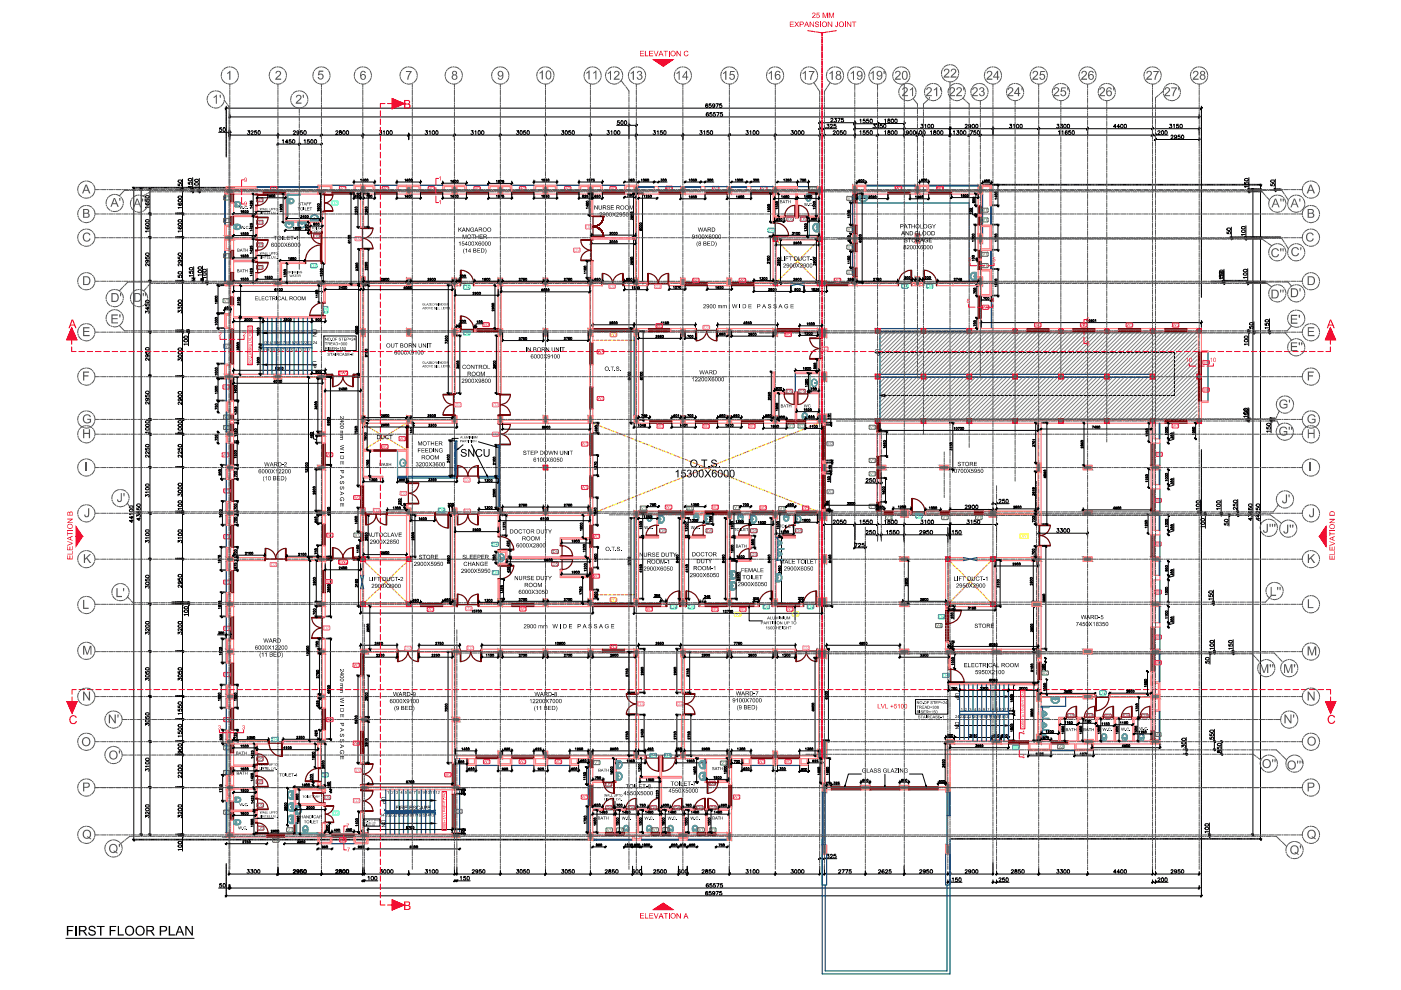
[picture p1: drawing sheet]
<svg xmlns="http://www.w3.org/2000/svg" width="297mm" height="210mm" viewBox="0 0 297 210" stroke-linecap="round" stroke-linejoin="round" font-family="sans-serif">
<!-- layer: DO-WIN -->
<g fill="none" stroke="#720000" stroke-width=".25">
<path d="M70.4 40.5h4.7M70.4 41.1h4.7M70.4 40.8h4.7M76.5 48.2h.3v.1l-.3 .1zM76.5 52.7l.3 .1v.1h-.3zM76.8 48.3v2.2a2.25 2.25 0 0 0 2.3-2M76.8 48.3h2.3v.2h-2.3zM76.8 52.6h2.3v.2h-2.3zM79.1 52.6a2.33 2.33 0 0 0-2.3-2.1v2.3M79.5 40.5h4.7M79.5 41.1h4.7M79.5 40.8h4.7"/>
<path d="M89.2 40.5h4.7M89.2 41.1h4.7M89.2 40.8h4.7M97.6 57.3h.2v2.8h-.2zM97.8 57.3a2.83 2.83 0 0 1 2.7 2.8h-2.9M98.9 40.5h4.7M98.9 41.1h4.7M98.9 40.8h4.7M108.5 40.5h4.7M108.5 41.1h4.7M108.5 40.8h4.7M118.1 40.5h4.7"/>
<path d="M118.1 41.1h4.7M118.1 40.8h4.7M125.3 45.7h.4v.1h-.4zM125.3 50.2l.4 .1v.1h-.4zM125.7 45.8v2.2a2.24 2.24 0 0 0 2.3-2.1M125.7 45.8l2.3 .1zM125.7 50.2h2.3v.1h-2.3zM127.7 58h.1v2.2h-.1zM127.7 40.5h4.7M127.7 41.1h4.7M127.7 40.8h4.7M127.8 58a2.25 2.25 0 0 1 2.1 2.2h-2.2"/>
<path d="M128 50.2a2.33 2.33 0 0 0-2.3-2.2v2.3M132 58a2.17 2.17 0 0 0-2.1 2.2h2.2M132 58h.1v2.2h-.1zM159.2 40.5h4.7M159.2 41.1h4.7M159.2 40.8h4.7M163.9 50l.5 .1v.1h-.5zM163.9 47.1h.5v.2h-.5zM164.4 49.9h2.8v.2h-2.8zM167.2 49.9a2.75 2.75 0 0 0-2.8-2.6v2.8M171.4 40.5h1.9M171.4 41.1h1.9"/>
<path d="M171.4 40.8h1.9M175.3 59.9h4.7M181.1 41.1v1.9M181.1 47.7v1.9M181.1 51.5v1.9M181.1 56.8v1.9M181.4 41.1v1.9M181.4 47.7v1.9M181.4 51.5v1.9M181.4 56.8v1.9M181.7 41.1v1.9M181.7 47.7v1.9"/>
<path d="M181.7 51.5v1.9M181.7 56.8v1.9M188.3 40.5h4.7M188.3 41.1h4.7M196.9 40.5h4.9M196.9 41.1h4.9M48.9 69.7v7.5M49.2 69.7v7.5M49.5 69.7v7.5M69 79.4h1.4v.6h-1.4M69 79.7h1.4M70.4 79.4h.1v.3h-.1z"/>
<path d="M70.5 79.7h2.2a2.33 2.33 0 0 1-2.1 2.3M70.5 79.7h.1v2.3h-.1zM74.8 79.7h.1v2.3h-.1zM74.9 79.4h.2v.3h-.2zM74.9 79.7h-2.2a2.25 2.25 0 0 0 2.1 2.3M75.1 79.7h1.4M76.5 79.4h-1.4v.6h1.4M97.5 60.1h.1l.1 .5h-.2zM100.5 60.1h.1v.5h-.2zM125.7 69.7h8.8M125.7 70h8.8M125.7 70.3h8.8"/>
<path d="M127.6 60.2h.1v.4h-.1zM132.1 60.2h.1v.4h-.1zM147.4 69.7h.2v.3h-.2zM147.6 70h2.2a2.25 2.25 0 0 1-2.1 2.2M147.6 70h.1v2.2h-.1zM151.9 70h.1v2.2h-.1zM152 69.7h.1v.3h-.1zM152 70h-2.2a2.17 2.17 0 0 0 2.1 2.2M171.7 76a2.17 2.17 0 0 1 2.2-2.1v2.2M171.7 76h2.2v.1h-2.2zM171.7 71.7h2.2v.1h-2.2zM173.9 76.1h.3v.1z"/>
<path d="M173.9 71.7v2.2a2.17 2.17 0 0 1-2.2-2.1M173.9 71.5h.3v.2h-.3zM175.3 60.6h4.7M175.3 60.3h4.7M207.4 62.8v4.7M207.7 62.8v4.7M208 62.8v4.7M48.9 80.3v4.7M48.9 87.8v1.3M48.9 89.7v1.9M48.9 94v4.7M49.2 80.3v4.7"/>
<path d="M49.2 87.8v1.3M49.2 89.7v1.9M49.2 94v4.7M49.5 80.3v4.7M49.5 87.8v1.3M49.5 89.7v1.9M49.5 94v4.7M105.6 89.7h.4v.2h-.4zM105.6 94.3h.4v.1h-.4zM106 89.9v2.2a2.17 2.17 0 0 0 2.2-2.1M106 89.9h2.2v.1h-2.2zM106 94.2h2.2v.1h-2.2z"/>
<path d="M108.2 94.2a2.25 2.25 0 0 0-2.2-2.1v2.2M137.8 89.1h4.7M137.8 89.7h4.7M137.8 89.4h4.7M147.4 89.1h4.7M147.4 89.7h4.7M147.4 89.4h4.7M157.2 89.1h4.7M157.2 89.7h4.7M157.2 89.4h4.7M48.9 101.6v4.7M48.9 111.4v4.7"/>
<path d="M49.2 101.6v4.7M49.2 111.4v4.7M49.5 101.6v4.7M49.5 111.4v4.7M69 118.1h1.4v.6h-1.4M69 118.4h1.4M70.4 118.3h.1v.4h-.1zM70.5 116.1h.1v2.2h-.1zM70.6 116.1a2.33 2.33 0 0 1 2.1 2.2h-2.2M74.8 116.1a2.25 2.25 0 0 0-2.1 2.2h2.2M74.8 116.1h.1v2.2h-.1zM74.9 118.3h.2v.4h-.2z"/>
<path d="M75.1 118.4h1.4M76.5 118.1h-1.4v.6h1.4M86.2 106.8h.4v.2h-.4zM86.2 102.3h.4v.1h-.4zM86.6 106.7h2.2v.1h-2.2zM86.6 102.4v2.2a2.17 2.17 0 0 0 2.2-2.1M86.6 102.4h2.2v.1h-2.2zM88.8 106.7a2.25 2.25 0 0 0-2.2-2.1v2.2M96.9 108.7h.1l-.1 .3zM96.9 109h2.3a2.17 2.17 0 0 1-2.1 2.3M96.9 109h.2v2.3h-.2zM101.3 109h.1v2.3h-.1z"/>
<path d="M101.4 108.7h.2v.3h-.2zM101.4 109h-2.2a2.17 2.17 0 0 0 2.1 2.3M105.6 116.5h.3l.2 .2h-.5zM105.6 113.6h.5v.2h-.5zM105.6 119.7h.5v.2l-.5 .1zM106.1 116.4h2.8v.2h-2.8zM106.1 119.9v2.8a2.82 2.82 0 0 0 2.8-2.7M106.1 119.9h2.8v.1h-2.8zM108.9 116.4a2.82 2.82 0 0 0-2.8-2.6v2.8M118.8 118.4h.4v.1l-.4 .1zM119.2 118.5v2.3a2.24 2.24 0 0 0 2.2-2.2M119.2 118.5h2.2v.1h-2.2z"/>
<path d="M135.4 108.4h1.9M135.4 109h1.9M135.4 108.7h1.9M137 113.4a2.24 2.24 0 0 1 2.2-2.1v2.3M137 113.4h2.2v.2h-2.2zM139.2 113.6l.4-.1v.2h-.4zM139.2 111.2h.4v.2l-.4-.1zM146.9 113.4a2.24 2.24 0 0 1 2.2-2.1v2.3M146.9 113.4h2.2v.2h-2.2zM149.1 113.6l.4-.1v.2h-.4zM149.1 111.2h.4v.2l-.4-.1zM164.8 108.4h1.9"/>
<path d="M164.8 109h1.9M164.8 108.7h1.9M166 113.4a2.17 2.17 0 0 1 2.2-2.1v2.3M166 113.4h2.2v.2h-2.2zM168.2 113.6l.4-.1v.2h-.4zM168.2 111.2h.4v.2l-.4-.1zM168.6 108.4h4.7M168.6 109h4.7M168.6 108.7h4.7M193.1 108.5h.2v.5h-.2zM193.3 105.7h.1v2.8h-.1zM193.4 105.7a2.82 2.82 0 0 1 2.7 2.8h-2.8"/>
<path d="M196.1 108.5h.2v.5h-.3zM220.1 111.2h.3v.1l-.3 .1zM220.1 115.7h.2l.1 .2h-.3zM220.4 111.3v2.2a2.17 2.17 0 0 0 2.3-2.1M220.4 111.3h2.3v.1h-2.3zM220.4 115.6h2.3v.2h-2.3zM222.7 115.6a2.25 2.25 0 0 0-2.3-2.1v2.3M48.9 121v4.7M48.9 130.8v4.7M49.2 121v4.7M49.2 130.8v4.7M49.5 121v4.7"/>
<path d="M49.5 130.8v4.7M66.1 135.2a2.33 2.33 0 0 1 2.2-2.1v2.3M66.1 135.2h2.2v.2h-2.2zM66.1 130.9l2.2 .1zM68.3 135.4l.4-.1v.2h-.4zM68.3 130.9v2.2a2.24 2.24 0 0 1-2.2-2.1M68.3 130.8h.4v.2l-.4-.1zM84.2 137.7h.1v.3h-.1zM84.3 138h2.2a2.25 2.25 0 0 1-2.1 2.3M84.3 138h.1v2.3h-.1zM88.6 138h.1v2.3h-.1zM88.7 137.7h.2v.3h-.2z"/>
<path d="M88.7 138h-2.2a2.33 2.33 0 0 0 2.1 2.3M97.5 137.7h.1v.3h-.1zM97.6 138h2.2a2.33 2.33 0 0 1-2.1 2.3M97.6 138h.1v2.3h-.1zM101.9 138l.1 2.3zM102 138h-2.2a2.24 2.24 0 0 0 2.1 2.3M102 137.7h.2v.3h-.2zM105.6 122.7h.5v.2h-.5zM118.8 120.7l.4 .1v.1h-.4zM125.7 128h8.8M125.7 128.3h8.8M125.7 128.6h8.8"/>
<path d="M145.3 128.1l.2 .2v.3h-.2zM145.4 125.3h.2v2.8h-.2zM145.6 125.3a2.82 2.82 0 0 1 2.7 2.8h-2.9M148.3 128.1h.1v.5h-.2zM160.8 128.1l.2 .2v.3h-.2zM163.6 125.3a2.91 2.91 0 0 0-2.7 2.8h2.8M163.6 125.3h.1v2.8h-.1zM163.7 128.1h.2v.5h-.2zM168.6 137.7h.2l-.1 .3h-.1zM168.7 138h2.2a2.25 2.25 0 0 1-2 2.3M168.7 138h.2v2.3h-.2zM170.2 128.1h.1l.1 .5h-.2z"/>
<path d="M173 125.3a2.83 2.83 0 0 0-2.7 2.8h2.8M173 125.3h.1v2.8h-.1zM173.1 138h.1v2.3h-.1zM173.1 137.7h.2v.3h-.1zM173.1 128.1h.2v.5h-.2zM173.2 138h-2.3a2.33 2.33 0 0 0 2.2 2.3M200.5 129.2h.5v.2h-.5zM200.5 132.2h.5v.2h-.5zM201 129.4v2.8a2.82 2.82 0 0 0 2.8-2.7M201 129.4h2.8v.1h-2.8zM244.1 133v4.7M244.3 133v4.7"/>
<path d="M244.7 133v4.7M48.9 140.6v4.7M48.9 150.1v4.7M48.9 157.7v1.9M49.2 140.6v4.7M49.2 150.1v4.7M49.2 157.7v1.9M49.5 140.6v4.7M49.5 150.1v4.7M49.5 157.7v1.9M132.8 147.1h2.2v.1h-2.2zM132.8 151.4a2.25 2.25 0 0 1 2.2-2.1v2.2"/>
<path d="M132.8 151.4h2.2v.1h-2.2zM135 147.1v2.2a2.17 2.17 0 0 1-2.2-2.1M135 146.9h.4v.2h-.4zM135 151.5h.4v.1h-.4zM144.7 146.9h.4v.2h-.4zM144.7 151.5h.4v.1h-.4zM145.1 147.1v2.2a2.17 2.17 0 0 0 2.2-2.1M145.1 147.1h2.2v.1h-2.2zM145.1 151.4h2.2v.1h-2.2zM147.3 151.4a2.25 2.25 0 0 0-2.2-2.1v2.2M225.9 152h.1l.1 .4h-.2zM228.1 149.8a2.24 2.24 0 0 0-2.1 2.2h2.3"/>
<path d="M228.1 149.8h.2v2.2h-.2zM228.3 152h.1v.4h-.2zM229.8 152h.1l.1 .4h-.2zM232.1 149.8a2.32 2.32 0 0 0-2.2 2.2h2.3M232.1 149.8l.1 2.2zM232.2 152h.1v.4h-.2zM232.2 147.4h.2l-.1 .5h-.1zM232.3 147.9h2.8a2.82 2.82 0 0 1-2.6 2.8M232.3 147.9h.2v2.8h-.2zM233.7 152h.1l.1 .4h-.2zM235.1 147.4h.2v.5h-.2zM236 149.8a2.24 2.24 0 0 0-2.2 2.2h2.3"/>
<path d="M236 149.8h.1v2.2h-.1zM236.1 152h.1v.4h-.1zM237.6 152h.1l.1 .4h-.2zM239.9 149.8a2.32 2.32 0 0 0-2.2 2.2h2.3M239.9 149.8h.1v2.2h-.1zM240 152h.2v.4h-.2zM241.6 152h.1v.4h-.1zM243.8 149.8a2.24 2.24 0 0 0-2.1 2.2h2.2M243.8 149.8h.1v2.2h-.1zM243.9 152h.2v.4h-.2zM48.9 162.5v1.9M48.9 169.9v1.9"/>
<path d="M48.9 172.1v1.8M49.2 162.5v1.9M49.2 169.9v1.9M49.2 172.1v1.8M49.5 162.5v1.9M49.5 169.9v1.9M49.5 172.1v1.8M76.5 161.8l.3 .1-.3 .1zM76.5 166.4h.3v.1h-.3zM76.8 161.9v2.3a2.24 2.24 0 0 0 2.3-2.2M76.8 161.9h2.3v.1h-2.3zM76.8 166.3h2.3v.1h-2.3z"/>
<path d="M79.1 166.3a2.24 2.24 0 0 0-2.3-2.1v2.2M95.9 168.4v7.5M96.2 168.4v7.5M96.5 168.4v7.5M125.1 160.9v1.9M125.1 166.4v4.7M125.3 160.9v1.9M125.3 166.4v4.7M125.7 160.9v1.9M125.7 166.4v4.7M127.7 171.5h.1l.1 .4h-.2zM130 169.3a2.17 2.17 0 0 0-2.2 2.2h2.3"/>
<path d="M130 169.3h.1v2.2h-.1zM130.1 171.5h.1v.4h-.2zM132.5 171.5h.2v.4h-.2zM134.8 169.3a2.24 2.24 0 0 0-2.1 2.2h2.3M134.8 169.3h.2v2.2h-.2zM135 171.5h.1v.4h-.2zM136.8 160.3h.2l-.1 .4h-.1zM137.4 171.5h.1l.1 .4h-.2zM139.6 160.7h.2v2.8h-.2zM139.7 160.3h.2v.4l-.2-.1zM139.7 169.3a2.24 2.24 0 0 0-2.2 2.2h2.3M139.7 169.3l.1 2.2z"/>
<path d="M139.8 160.7h-2.9a2.82 2.82 0 0 0 2.7 2.8M139.8 171.5h.1v.4h-.2zM140.3 160.3h.2l-.1 .4h-.1zM140.4 160.7h2.8a2.82 2.82 0 0 1-2.7 2.8M140.4 160.7h.1v2.8h-.1zM142.3 171.5h.1l.1 .4h-.2zM143.2 160.3h.2v.4h-.2zM144.5 169.3a2.25 2.25 0 0 0-2.1 2.2h2.3M144.5 169.3h.2v2.2h-.2zM144.7 171.5h.1v.4h-.2zM147.2 171.5h.1v.4h-.1zM149.4 169.3a2.17 2.17 0 0 0-2.1 2.2h2.2"/>
<path d="M149.4 169.3h.1v2.2h-.1zM149.5 171.5h.1v.4h-.1zM149.9 171.5h.2v.4h-.2zM150.1 169.3h.1v2.2h-.1zM150.2 169.3a2.24 2.24 0 0 1 2.2 2.2h-2.3M152.4 171.5h.1v.4h-.2zM154.5 160.9v1.9M154.8 160.9v1.9M155.1 160.9v1.9"/>
</g>
<!-- layer: CEN-LINE -->
<g fill="none" stroke="#545454" stroke-width=".21">
<path d="M201.4 17.4v.9M201.4 18.5v.2M201.4 18.9v.9M201.4 20.1v.1M201.4 20.4v1M201.4 21.6v.2M201.4 22v1M201.4 23.2v.2M201.4 23.6v.9M201.4 24.8v.1M201.4 25.1v1M201.4 26.3v.2"/>
<path d="M201.4 26.7v1M201.4 27.9v.2M201.4 28.3v.9M201.4 29.4v.3M201.4 29.8v1M201.4 31v.2M201.4 31.4v1M201.4 32.6v.2M201.4 33v.9M201.4 34.1v.3M201.4 34.5v1M201.4 35.7v.2"/>
<path d="M201.4 36.1v1M201.4 37.3v.2M201.4 37.7v.9M201.4 38.8v.3M201.4 39.2v1M201.4 40.4v.2M201.4 40.8v1M201.4 42v.2M201.4 42.4v.9M201.4 43.5v.3M201.4 43.9v1M201.4 45.1v.2"/>
<path d="M201.4 45.5v1M201.4 46.7v.2M201.4 47.1v.9M201.4 48.2v.3M201.4 48.6v1M201.4 49.8v.2M201.4 50.2v1M201.4 51.4v.2M201.4 51.8v1M201.4 52.9v.3M201.4 53.3v1M201.4 54.5v.2"/>
<path d="M201.4 54.9v1M201.4 56.1v.2M201.4 56.5v1M201.4 57.6v.3M201.4 58v1M201.4 59.2v.2M201.4 59.6v1M201.4 60.8v.2M201.4 61.2v1M201.4 62.3v.3M201.4 62.7v1M201.4 63.9v.2"/>
<path d="M201.4 64.3v1M201.4 65.5v.2M201.4 65.9v1M201.4 67v.3M201.4 67.5v.9M201.4 68.6v.2M201.4 69v1M201.4 70.2v.2M201.4 70.6v1M201.4 71.7v.3M201.4 72.2v.9M201.4 73.3v.2"/>
<path d="M201.4 73.7v1M201.4 74.9v.2M201.4 75.3v1M201.4 76.4v.3M201.4 76.9v.9M201.4 78v.2M201.4 78.4v1M201.4 79.6v.2M201.4 80v1M201.4 81.1v.3M201.4 81.6v.9M201.4 82.7v.2"/>
<path d="M201.4 83.1v1M201.4 84.3v.2M201.4 84.7v1M201.4 85.8v.2M201.4 86.3v.9M201.4 87.4v.2M201.4 87.8v1M201.4 89v.2M201.4 89.4v1M201.4 90.6v.1M201.4 91v.9M201.4 92.1v.2"/>
<path d="M201.4 92.5v1M201.4 93.7v.2M201.4 94.1v1M201.4 95.3v.1M201.4 95.7v.9M201.4 96.8v.2M201.4 97.2v1M201.4 98.4v.2M201.4 98.8v1M201.4 100v.1M201.4 100.4v.9M201.4 101.5v.2"/>
<path d="M201.4 101.9v1M201.4 103.1v.2M201.4 103.5v1M201.4 104.7v.1M201.4 105.1v.9M201.4 106.2v.2M201.4 106.6v1M201.4 107.8v.2M201.4 108.2v1M201.4 109.4v.1M201.4 109.8v.9M201.4 110.9v.2"/>
<path d="M201.4 111.3v1M201.4 112.5v.2M201.4 112.9v1M201.4 114.1v.1M201.4 114.5v.9M201.4 115.6v.2M201.4 116v1M201.4 117.2v.2M201.4 117.6v1M201.4 118.8v.1M201.4 119.2v.9M201.4 120.3v.2"/>
<path d="M201.4 120.7v1M201.4 121.9v.2M201.4 122.3v1M201.4 123.5v.2M201.4 123.9v.9M201.4 125v.3M201.4 125.4v1M201.4 126.6v.2M201.4 127v1M201.4 128.2v.2M201.4 128.6v.9M201.4 129.7v.2"/>
<path d="M201.4 130.1v1M201.4 131.3v.2M201.4 131.7v1M201.4 132.9v.2M201.4 133.3v.9M201.4 134.4v.2M201.4 134.8v1M201.4 136v.2M201.4 136.4v1M201.4 137.6v.2M201.4 138v.9M201.4 139.1v.2"/>
<path d="M201.4 139.5v1M20.2 147.7h.7M21.1 147.7h.2M21.5 147.7h1M22.7 147.7h.2M23.1 147.7h.9M24.3 147.7h.1M24.6 147.7h1M25.8 147.7h.2M26.2 147.7h1M27.4 147.7h.2M27.8 147.7h.9"/>
<path d="M29 147.7h.1M29.3 147.7h1M30.5 147.7h.2M30.9 147.7h1M32.1 147.7h.2M32.5 147.7h.9M33.7 147.7h.1M34 147.7h1M35.2 147.7h.2M35.6 147.7h1M36.8 147.7h.2M37.2 147.7h.9"/>
<path d="M38.4 147.7h.1M38.7 147.7h1M39.9 147.7h.2M40.3 147.7h1M41.5 147.7h.2M41.9 147.7h.9M43.1 147.7h.1M43.4 147.7h1M44.6 147.7h.2M45 147.7h1M46.2 147.7h.2M46.6 147.7h.9"/>
<path d="M47.8 147.7h.1M48.1 147.7h1M49.3 147.7h.2M49.7 147.7h1M50.9 147.7h.2M51.3 147.7h.9M52.5 147.7h.1M52.8 147.7h1M54 147.7h.2M54.4 147.7h1M55.6 147.7h.2M56 147.7h.9"/>
<path d="M57.2 147.7h.1M57.5 147.7h1M58.7 147.7h.2M59.1 147.7h1M60.3 147.7h.2M60.7 147.7h.9M61.8 147.7h.3M62.2 147.7h1M63.4 147.7h.2M63.8 147.7h1M65 147.7h.2M65.4 147.7h.9"/>
<path d="M66.5 147.7h.3M66.9 147.7h1M68.1 147.7h.2M68.5 147.7h1M69.7 147.7h.2M70.1 147.7h.9M71.2 147.7h.3M71.6 147.7h1M72.8 147.7h.2M73.2 147.7h1M74.4 147.7h.2M74.8 147.7h.9"/>
<path d="M75.9 147.7h.3M76.3 147.7h1M77.5 147.7h.2M77.9 147.7h1M79.1 147.7h.2M79.5 147.7h.9M80.6 147.7h.3M81 147.7h1M82.2 147.7h.2M82.6 147.7h1M83.8 147.7h.2M84.2 147.7h.9"/>
<path d="M85.3 147.7h.3M85.7 147.7h1M86.9 147.7h.2M87.3 147.7h1M88.5 147.7h.2M88.9 147.7h1M90 147.7h.3M90.4 147.7h1M91.6 147.7h.2M92 147.7h1M93.2 147.7h.2M93.6 147.7h1"/>
<path d="M94.7 147.7h.3M95.1 147.7h1M96.3 147.7h.2M96.7 147.7h1M97.9 147.7h.2M98.3 147.7h1M99.4 147.7h.3M99.9 147.7h.9M101 147.7h.2M101.4 147.7h1M102.6 147.7h.2M103 147.7h1"/>
<path d="M104.1 147.7h.3M104.6 147.7h.9M105.7 147.7h.2M106.1 147.7h1M107.3 147.7h.2M107.7 147.7h1M108.8 147.7h.3M109.3 147.7h.9M110.4 147.7h.2M110.8 147.7h1M112 147.7h.2M112.4 147.7h1"/>
<path d="M113.5 147.7h.2M114 147.7h.9M115.1 147.7h.2M115.5 147.7h1M116.7 147.7h.2M117.1 147.7h1M118.2 147.7h.2M118.7 147.7h.9M119.8 147.7h.2M120.2 147.7h1M121.4 147.7h.2M121.8 147.7h1"/>
<path d="M122.9 147.7h.2M123.4 147.7h.9M124.5 147.7h.2M124.9 147.7h1M126.1 147.7h.2M126.5 147.7h1M127.7 147.7h.1M128.1 147.7h.9M129.2 147.7h.2M129.6 147.7h1M130.8 147.7h.2M131.2 147.7h1"/>
<path d="M132.4 147.7h.1M132.8 147.7h.9M133.9 147.7h.2M134.3 147.7h1M135.5 147.7h.2M135.9 147.7h1M137.1 147.7h.1M137.5 147.7h.9M138.6 147.7h.2M139 147.7h1M140.2 147.7h.2M140.6 147.7h1"/>
<path d="M141.8 147.7h.1M142.2 147.7h.9M143.3 147.7h.2M143.7 147.7h1M144.9 147.7h.2M145.3 147.7h1M146.5 147.7h.1M146.9 147.7h.9M148 147.7h.2M148.4 147.7h1M149.6 147.7h.2M150 147.7h1"/>
<path d="M151.2 147.7h.1M151.6 147.7h.9M152.7 147.7h.2M153.1 147.7h1M154.3 147.7h.2M154.7 147.7h1M155.9 147.7h.1M156.3 147.7h.9M157.4 147.7h.2M157.8 147.7h1M159 147.7h.2M159.4 147.7h1"/>
<path d="M160.6 147.7h.1M161 147.7h.9M162.1 147.7h.2M162.5 147.7h1M163.7 147.7h.2M164.1 147.7h1M165.3 147.7h.1M165.7 147.7h.9M166.8 147.7h.2M167.2 147.7h1M168.4 147.7h.2M168.8 147.7h1"/>
<path d="M170 147.7h.2M170.3 147.7h1M171.5 147.7h.2M171.9 147.7h1M173.1 147.7h.2M173.5 147.7h1M174.7 147.7h.2M175 147.7h1M176.2 147.7h.2M176.6 147.7h1M177.8 147.7h.2M178.2 147.7h1"/>
<path d="M179.4 147.7h.2M179.7 147.7h1M180.9 147.7h.2M181.3 147.7h1M182.5 147.7h.2M182.9 147.7h1M184.1 147.7h.2M184.4 147.7h1M185.6 147.7h.2M186 147.7h1M187.2 147.7h.2M187.6 147.7h1"/>
<path d="M188.8 147.7h.2M189.1 147.7h1M190.3 147.7h.2M190.7 147.7h1M191.9 147.7h.2M192.3 147.7h1M193.5 147.7h.2M193.8 147.7h1.1M195 147.7h.2M195.4 147.7h1M196.6 147.7h.2M197 147.7h1"/>
<path d="M198.2 147.7h.2M198.5 147.7h1.1M199.7 147.7h.2M200.1 147.7h1M201.3 147.7h.2M201.4 140.7v.2M201.4 141.1v1M201.4 142.3v.2M201.4 142.6v1M201.4 143.8v.2M201.4 144.2v1M201.4 145.4v.2"/>
<path d="M201.4 145.8v1M201.4 147v.2M201.4 147.3v1.1M201.4 148.5v.2M201.4 148.9v1M201.4 150.1v.2M201.4 150.5v1M201.4 151.7v.2M201.4 152v1.1M201.4 153.2v.2M201.4 153.6v1M201.4 154.8v.2"/>
<path d="M201.4 155.2v1M201.4 156.4v.2M201.4 156.7v1.1M201.4 157.9v.2M201.4 158.4v.9M201.4 159.5v.2M201.4 159.9v1M201.7 147.7h1M202.9 147.7h.2M203.2 147.7h1.1M204.4 147.7h.2M204.8 147.7h1"/>
<path d="M206 147.7h.2M206.4 147.7h1M207.6 147.7h.2M208 147.7h1M209.1 147.7h.2M209.6 147.7h.9M210.7 147.7h.2M211.1 147.7h1M212.3 147.7h.2M212.7 147.7h1M213.8 147.7h.2M214.2 147.7h1"/>
<path d="M215.4 147.7h.2M215.8 147.7h1M217 147.7h.2M217.4 147.7h1M218.5 147.7h.2M218.9 147.7h1M220.1 147.7h.2M220.5 147.7h1M221.7 147.7h.2M222.1 147.7h1M223.2 147.7h.2M223.6 147.7h1"/>
<path d="M224.8 147.7h.2M225.2 147.7h1M226.4 147.7h.2M226.8 147.7h1M227.9 147.7h.2M228.3 147.7h1M229.5 147.7h.2M229.9 147.7h1M231.1 147.7h.2M231.5 147.7h1M232.6 147.7h.2M233 147.7h1"/>
<path d="M234.2 147.7h.2M234.6 147.7h1M235.8 147.7h.2M236.2 147.7h1M237.4 147.7h.1M237.7 147.7h1M238.9 147.7h.2M239.3 147.7h1M240.5 147.7h.2M240.9 147.7h1M242.1 147.7h.1M242.4 147.7h1"/>
<path d="M243.6 147.7h.2M244 147.7h1M245.2 147.7h.2M245.6 147.7h.9M246.8 147.7h.1M247.1 147.7h1M248.3 147.7h.2M248.7 147.7h1M249.9 147.7h.2M250.3 147.7h.9M251.5 147.7h.1M251.8 147.7h1"/>
<path d="M253 147.7h.2M253.4 147.7h1M254.6 147.7h.2M255 147.7h.9M256.2 147.7h.1M256.5 147.7h1M257.7 147.7h.2M258.1 147.7h1M259.3 147.7h.2M259.7 147.7h.9M260.9 147.7h.1M261.2 147.7h1"/>
<path d="M262.4 147.7h.2M262.8 147.7h1M264 147.7h.2M264.4 147.7h.9M265.6 147.7h.1M265.9 147.7h1M267.1 147.7h.2M267.5 147.7h1M268.7 147.7h.2M269.1 147.7h.9M270.3 147.7h.1M270.6 147.7h1"/>
<path d="M271.8 147.7h.2M272.2 147.7h1M273.4 147.7h.2M273.8 147.7h.9M275 147.7h.2M275.3 147.7h.8M201.4 161.1v.2M201.4 161.5v1M201.4 162.6v.2M201.4 163.1v.9M201.4 164.2v.2M201.4 164.6v1"/>
<path d="M201.4 165.8v.2M201.4 166.2v1M201.4 167.3v.2M201.4 167.8v.9M201.4 168.9v.2M201.4 169.3v1M201.4 170.5v.2M201.4 170.9v1M201.4 172v.2M201.4 172.5v.9M201.4 173.6v.2M201.4 174v1"/>
<path d="M201.4 175.2v.2M201.4 175.6v1M201.4 176.7v.2M201.4 177.2v.9M201.4 178.3v.2M201.4 178.7v1M201.4 179.9v.2M201.4 180.3v1M201.4 181.5v.1M201.4 181.8v1M201.4 183v.2M201.4 183.4v.9"/>
</g>
<!-- layer: TOI-ASS -->
<g fill="none" stroke="#4a9583" stroke-width=".25">
<path d="M49.8 43.8l.1 .1M49.9 42.9l-.4 .1v.7l.4 .1M49.9 42.8h-.1M50 42.8a.67 .67 0 0 1 .8 0 .67 .67 0 0 1 .1 .8l-.3 .3-.6-.1M50 43a.49 .49 0 0 1 .8-.1 .49 .49 0 0 1 0 .8 .49 .49 0 0 1-.8-.1 .33 .33 0 0 1 0-.6zM137.2 110.1l.3 .4M137.2 109.4v.6M137.4 110.1v.1M137.4 109.5v.6M137.5 110.2l.1 .1M137.6 109.4h.3M137.6 109.4l-.1 .1"/>
<path d="M137.8 109.4l.2 .1M137.9 110.4h-.3M138 110.2l-.2 .1M138 109.5l.1 .6M138.1 110.1l-.1 .1M138.2 109.3v.2M138.2 109.3l-.2-.3h-.6l-.2 .5M138.3 109.4a.7 .7 0 0 1-.1 .8 .7 .7 0 0 1-.7 .3M166.2 109.5l.2-.5h.6l.2 .5M166.2 109.4l.1 .9M166.4 110.1v.1M166.4 109.5l-.1 .6"/>
<path d="M166.5 110.2l.1 .1M166.5 109.4h.3M166.6 109.4l-.1 .1M166.8 109.4l.2 .1M166.8 110.4h-.3M167 110.2l-.2 .1M167 109.5l.1 .6M167.1 110.1l-.1 .1M167.2 109.4a.66 .66 0 0 1 0 .8 .66 .66 0 0 1-.8 .2l-.1-.1M132.3 175.4v.8M132.4 175.4v.4M132.4 175.8a.34 .34 0 0 0 .4 .3 .34 .34 0 0 0 .3-.3"/>
<path d="M133.1 175.4v-.1a.32 .32 0 0 0-.4-.2 .32 .32 0 0 0-.3 .3M133.1 175.4v.4M133.3 175.4l-.2 1.2h-.6l-.2-.4M133.3 175.4a.55 .55 0 0 0-.5-.4 .55 .55 0 0 0-.6 .4M137.4 175.2l-.2 .4 .2 .4M137.4 176l.4 .1M137.8 175.1l.1 .1M137.8 175.1l-.4 .1M137.8 175l.2 .2M137.8 175a.56 .56 0 0 0-.7 .4M137.9 176l-.1 .1M137.9 175.2l.1 .2"/>
<path d="M138 175.8l-.1 .2M138 175.4v.4M138.1 175.2l.1 .2M138.2 175.4v.7l-.2 .5h-.7l-.2-.7v-.5M141.7 175.4v.8M141.7 176.2l.2 .4h.6l.2-.4M141.8 175.4v.4M141.8 175.8l.1 .2M141.9 175.2a.44 .44 0 0 1 .7 .4 .44 .44 0 0 1-.7 .4M141.9 175.2l-.1 .2M142 175l-.4 .4M142 175a.56 .56 0 0 1 .7 .4"/>
<path d="M142.7 175.4v.8M146.9 175.2l-.1 .2M147 175.2a.51 .51 0 0 1 .5-.2 .51 .51 0 0 1 .4 .4M147.2 175.1a.49 .49 0 0 1 .5 .5 .49 .49 0 0 1-.5 .5M147.2 175.1l-.2 .3a.48 .48 0 0 0 .2 .7M147.9 175.4l-.2 1.2h-.6l-.3-.5v-.7"/>
<circle cx="49.6" cy="43.6" r=".02"/>
<circle cx="49.6" cy="43.1" r=".02"/>
<circle cx="50.1" cy="43.3" r=".15"/>
<circle cx="137.5" cy="109.1" r=".02"/>
<circle cx="137.7" cy="109.6" r=".15"/>
<circle cx="138" cy="109.1" r=".02"/>
<circle cx="166.4" cy="109.1" r=".02"/>
<circle cx="166.7" cy="109.6" r=".15"/>
<circle cx="166.9" cy="109.1" r=".02"/>
<circle cx="132.5" cy="176.4" r=".02"/>
<circle cx="132.8" cy="175.9" r=".15"/>
<circle cx="133" cy="176.4" r=".02"/>
<circle cx="137.4" cy="176.4" r=".02"/>
<circle cx="137.6" cy="175.9" r=".15"/>
<circle cx="137.9" cy="176.4" r=".02"/>
<circle cx="141.9" cy="176.4" r=".02"/>
<circle cx="142.2" cy="175.9" r=".15"/>
<circle cx="142.4" cy="176.4" r=".02"/>
<circle cx="147.1" cy="176.4" r=".02"/>
<circle cx="147.3" cy="175.9" r=".15"/>
<circle cx="147.6" cy="176.4" r=".02"/>
</g>
<!-- layer: 300X500-HA -->
<g fill="#767676" stroke="#767676" stroke-width=".21">
<path d="M190.8 137.7v.9h1.9zM190.8 137.7h1.9v.9z"/>
<path d="M67.4 176.6v.9h1.6zM67.4 176.6h1.6v.9z"/>
<path d="M244.1 137.7v.9h1.8zM244.1 137.7h1.8v.9z"/>
<path d="M244.1 108.4v.9h1.8zM244.1 108.4h1.8v.9z"/>
<path d="M229.7 108.4v.9h1.8zM229.7 108.4h1.8v.9z"/>
<path d="M209.7 108.1v1.5h1.6zM209.7 108.1h1.6v1.5z"/>
<path d="M199.2 98.7v.9h1.9zM199.2 98.7h1.9v.9z"/>
<path d="M219.8 146.8v1.9h.9zM219.8 146.8h.9v1.9z"/>
<path d="M48 59.6v1h1.5zM48 59.6h1.5v1z"/>
<path d="M67.4 59.6v1h1.6zM67.4 59.6h1.6v1z"/>
<path d="M47.6 79.4v.9h1.9zM47.6 79.4h1.9v.9z"/>
<path d="M67.4 79.4v.9h1.6zM67.4 79.4h1.6v.9z"/>
<path d="M48 91.6v.9h1.5zM48 91.6h1.5v.9z"/>
<path d="M67.4 91.6v.9h1.6zM67.4 91.6h1.6v.9z"/>
<path d="M48 98.7v.9h1.5zM48 98.7h1.5v.9z"/>
<path d="M48 108.4v.9h1.5zM48 108.4h1.5v.9z"/>
<path d="M48 118.1v.9h1.5zM48 118.1h1.5v.9z"/>
<path d="M67.4 98.7v.9h1.6zM67.4 98.7h1.6v.9z"/>
<path d="M67.4 108.4v.9h1.6zM67.4 108.4h1.6v.9z"/>
<path d="M67.4 118.1v.9h1.6zM67.4 118.1h1.6v.9z"/>
<path d="M67.4 127.7v.9h1.6zM67.4 127.7h1.6v.9z"/>
<path d="M48 127.7v.9h1.5zM48 127.7h1.5v.9z"/>
<path d="M48 137.7v.9h1.5zM48 137.7h1.5v.9z"/>
<path d="M48 156.8v.9h1.5zM48 156.8h1.5v.9z"/>
<path d="M67.4 137.7v.9h1.6zM67.4 137.7h1.6v.9z"/>
<path d="M67.4 156.8v.9h1.6zM67.4 156.8h1.6v.9z"/>
<path d="M48 166.5v1h1.5zM48 166.5h1.5v1z"/>
<path d="M67.4 166.5v1h1.6zM67.4 166.5h1.6v1z"/>
<path d="M48 176.6v.9h1.5zM48 176.6h1.5v.9z"/>
<path d="M76.5 58.7v1.9h.9zM76.5 58.7h.9v1.9z"/>
<path d="M86.2 59v1.6h.9zM86.2 59h.9v1.6z"/>
<path d="M95.9 59v1.6h1zM95.9 59h1v1.6z"/>
<path d="M105.6 59v1.6h1zM105.6 59h1v1.6z"/>
<path d="M115.2 59v1.6h.9zM115.2 59h.9v1.6z"/>
<path d="M124.7 59v1.6h1zM124.7 59h1v1.6z"/>
<path d="M134.5 59v1.6h.9zM134.5 59h.9v1.6z"/>
<path d="M95.9 166.5v1h1.6zM95.9 166.5h1.6v1z"/>
<path d="M76.5 137.7v.9h1.5zM76.5 137.7h1.5v.9z"/>
<path d="M95.9 137.7v.9h1.6zM95.9 137.7h1.6v.9z"/>
<path d="M76.5 152.1v.9h1.5zM76.5 152.1h1.5v.9z"/>
<path d="M95.9 152.1v.9h1.6zM95.9 152.1h1.6v.9z"/>
<path d="M76.5 69.7v1.5h.9zM76.5 69.7h.9v1.5z"/>
<path d="M76.5 88.2v1.5h.9zM76.5 88.2h.9v1.5z"/>
<path d="M86.2 69.7v1.5h.9zM86.2 69.7h.9v1.5z"/>
<path d="M95.9 69.7v1.5h1zM95.9 69.7h1v1.5z"/>
<path d="M86.2 88.2v1.5h.9zM86.2 88.2h.9v1.5z"/>
<path d="M95.9 88.2v1.5h1zM95.9 88.2h1v1.5z"/>
<path d="M105.6 69.7v1.5h1zM105.6 69.7h1v1.5z"/>
<path d="M105.6 88.2v1.5h1zM105.6 88.2h1v1.5z"/>
<path d="M115.2 69.7v1.5h.9zM115.2 69.7h.9v1.5z"/>
<path d="M115.2 88.2v1.5h.9zM115.2 88.2h.9v1.5z"/>
<path d="M124.7 69.7v1.5h1zM124.7 69.7h1v1.5z"/>
<path d="M124.7 88.2v1.5h1zM124.7 88.2h1v1.5z"/>
<path d="M76.5 166.5v1h1.5zM76.5 166.5h1.5v1z"/>
<path d="M76.5 176.6v.9h1.5zM76.5 176.6h1.5v.9z"/>
<path d="M115.2 137.7v1.6h.9zM115.2 137.7h.9v1.6z"/>
<path d="M124.7 137.7v1.6h1zM124.7 137.7h1v1.6z"/>
<path d="M105.6 159.3v1.6h1zM105.6 159.3h1v1.6z"/>
<path d="M115.2 159.3v1.6h.9zM115.2 159.3h.9v1.6z"/>
<path d="M154.2 159.3v1.6h.9zM154.2 159.3h.9v1.6z"/>
<path d="M154.2 137.7v1.6h.9zM154.2 137.7h.9v1.6z"/>
<path d="M173.3 137.7v1.9h.9zM173.3 137.7h.9v1.9z"/>
<path d="M173.3 159v1.9h.9zM173.3 159h.9v1.9z"/>
<path d="M163.9 137.7v1.6h.9zM163.9 137.7h.9v1.6z"/>
<path d="M163.9 159.3v1.6h.9zM163.9 159.3h.9v1.6z"/>
<path d="M134.5 69.7v1.5h.9zM134.5 69.7h.9v1.5z"/>
<path d="M144.3 69.7v1.5h.9zM144.3 69.7h.9v1.5z"/>
<path d="M154.2 69.7v1.5h.9zM154.2 69.7h.9v1.5z"/>
<path d="M134.5 88.2v1.5h.9zM134.5 88.2h.9v1.5z"/>
<path d="M144.3 88.2v1.5h.9zM144.3 88.2h.9v1.5z"/>
<path d="M154.2 88.2v1.5h.9zM154.2 88.2h.9v1.5z"/>
<path d="M173.3 69.7v1.8h.9zM173.3 69.7h.9v1.8z"/>
<path d="M173.3 87.8v1.9h.9zM173.3 87.8h.9v1.9z"/>
<path d="M134.5 108.4v1.5h.9zM134.5 108.4h.9v1.5z"/>
<path d="M144.3 108.4v1.5h.9zM144.3 108.4h.9v1.5z"/>
<path d="M154.2 108.4v1.5h.9zM154.2 108.4h.9v1.5z"/>
<path d="M134.5 127v1.6h.9zM134.5 127h.9v1.6z"/>
<path d="M144.3 127v1.6h.9zM144.3 127h.9v1.6z"/>
<path d="M154.2 127v1.6h.9zM154.2 127h.9v1.6z"/>
<path d="M163.9 108.4v1.5h.9zM163.9 108.4h.9v1.5z"/>
<path d="M163.9 127v1.6h.9zM163.9 127h.9v1.6z"/>
<path d="M173.3 108.4v1.9h.9zM173.3 108.4h.9v1.9z"/>
<path d="M173.3 126.7v1.9h.9zM173.3 126.7h.9v1.9z"/>
<path d="M134.5 137.7v1.6h.9zM134.5 137.7h.9v1.6z"/>
<path d="M134.5 159.3v1.6h.9zM134.5 159.3h.9v1.6z"/>
<path d="M180.8 58.7v1.9h.9zM180.8 58.7h.9v1.9z"/>
<path d="M194.1 58.7v1.9h.9zM194.1 58.7h.9v1.9z"/>
<path d="M207.4 58.7v1.9h.9zM207.4 58.7h.9v1.9z"/>
<path d="M174.3 87.8v1.9h1zM174.3 87.8h1v1.9z"/>
<path d="M174.3 108.4v1.9h1zM174.3 108.4h1v1.9z"/>
<path d="M174.3 126.7v1.9h1zM174.3 126.7h1v1.9z"/>
<path d="M174.3 137.7v1.9h1zM174.3 137.7h1v1.9z"/>
<path d="M124.7 127v1.6h1zM124.7 127h1v1.6z"/>
<path d="M115.2 127v1.6h.9zM115.2 127h.9v1.6z"/>
<path d="M105.6 127v1.6h1zM105.6 127h1v1.6z"/>
<path d="M95.9 127v1.6h1zM95.9 127h1v1.6z"/>
<path d="M144.3 159.3v1.6h.9zM144.3 159.3h.9v1.6z"/>
<path d="M124.7 159.3v1.6h1zM124.7 159.3h1v1.6z"/>
<path d="M163.9 69.7v1.5h.9zM163.9 69.7h.9v1.5z"/>
<path d="M163.9 88.2v1.5h.9zM163.9 88.2h.9v1.5z"/>
<path d="M174.3 59.6v1h1zM174.3 59.6h1v1z"/>
<path d="M105.6 137.7v1.6h1zM105.6 137.7h1v1.6z"/>
<path d="M144.3 137.7v1.6h.9zM144.3 137.7h.9v1.6z"/>
<path d="M48 147.2v1h1.5zM48 147.2h1.5v1z"/>
<path d="M48 40.2v.9h1.5zM48 40.2h1.5v.9z"/>
<path d="M67.4 40.2v.9h1.6zM67.4 40.2h1.6v.9z"/>
<path d="M76.5 39.3v1.8h.9zM76.5 39.3h.9v1.8z"/>
<path d="M86.2 39.6v1.5h.9zM86.2 39.6h.9v1.5z"/>
<path d="M95.9 39.6v1.5h1zM95.9 39.6h1v1.5z"/>
<path d="M105.6 39.6v1.5h1zM105.6 39.6h1v1.5z"/>
<path d="M115.2 39.6v1.5h.9zM115.2 39.6h.9v1.5z"/>
<path d="M124.7 39.6v1.5h1zM124.7 39.6h1v1.5z"/>
<path d="M134.5 39.6v1.5h.9zM134.5 39.6h.9v1.5z"/>
<path d="M144.3 39.6v1.5h.9zM144.3 39.6h.9v1.5z"/>
<path d="M154.2 39.6v1.5h.9zM154.2 39.6h.9v1.5z"/>
<path d="M163.9 39.6v1.5h.9zM163.9 39.6h.9v1.5z"/>
<path d="M173.3 39.6v1.5h.9zM173.3 39.6h.9v1.5z"/>
<path d="M180.8 39.3v1.8h.9zM180.8 39.3h.9v1.8z"/>
<path d="M194.1 39.3v1.8h.9zM194.1 39.3h.9v1.8z"/>
<path d="M207.4 39.3v1.8h.9zM207.4 39.3h.9v1.8z"/>
<path d="M67.4 147.2v1h1.6zM67.4 147.2h1.6v1z"/>
<path d="M58.1 79.4v.9h1.6zM58.1 79.4h1.6v.9z"/>
<path d="M58.1 59.6v1h1.6zM58.1 59.6h1.6v1z"/>
<path d="M95.9 176.6v.9h1.6zM95.9 176.6h1.6v.9z"/>
<path d="M124.7 107.7v1.6h1zM124.7 107.7h1v1.6z"/>
<path d="M180.8 49.6v1.9h.9zM180.8 49.6h.9v1.9z"/>
<path d="M194.1 49.6v1.9h.9zM194.1 49.6h.9v1.9z"/>
<path d="M207.4 49.6v1.9h.9zM207.4 49.6h.9v1.9z"/>
<path d="M174.3 69.7v1.8h1zM174.3 69.7h1v1.8z"/>
<path d="M174.3 78.9v1.9h1zM174.3 78.9h1v1.9z"/>
<path d="M174.3 98.2v1.9h1zM174.3 98.2h1v1.9z"/>
<path d="M174.3 117.6v1.9h1zM174.3 117.6h1v1.9z"/>
<path d="M200.5 156.8v.9h1.9zM200.5 156.8h1.9v.9z"/>
<path d="M210.4 156.8v.9h1.9zM210.4 156.8h1.9v.9z"/>
<path d="M219.8 155.9v1.8h.9zM219.8 155.9h.9v1.8z"/>
<path d="M230 156.8v.9h1.8zM230 156.8h1.8v.9z"/>
<path d="M244.1 156.8v.9h1.8zM244.1 156.8h1.8v.9z"/>
<path d="M229.7 147.2v1h1.8zM229.7 147.2h1.8v1z"/>
<path d="M115.2 107.7v1.6h.9zM115.2 107.7h.9v1.6z"/>
<path d="M105.6 107.7v1.6h1zM105.6 107.7h1v1.6z"/>
<path d="M95.9 107.7v1.6h1zM95.9 107.7h1v1.6z"/>
<path d="M86.2 107.7v1.6h.9zM86.2 107.7h.9v1.6z"/>
<path d="M76.5 107.7v1.6h.9zM76.5 107.7h.9v1.6z"/>
<path d="M219.8 137.7v1.9h.9zM219.8 137.7h.9v1.9z"/>
<path d="M210.4 137.7v.9h1.9zM210.4 137.7h1.9v.9z"/>
<path d="M200.5 137.7v.9h1.9zM200.5 137.7h1.9v.9z"/>
<path d="M190.8 127.7v.9h1.9zM190.8 127.7h1.9v.9z"/>
<path d="M190.8 118.1v.9h1.9zM190.8 118.1h1.9v.9z"/>
<path d="M218.8 118.1v.9h1.9zM218.8 118.1h1.9v.9z"/>
<path d="M190.9 108.1v1.5h1.6zM190.9 108.1h1.6v1.5z"/>
<path d="M229.7 118.1v.9h1.8zM229.7 118.1h1.8v.9z"/>
<path d="M244.1 118.1v.9h1.8zM244.1 118.1h1.8v.9z"/>
<path d="M244.1 127.7v.9h1.8zM244.1 127.7h1.8v.9z"/>
<path d="M219.8 98.2v1.9h.9zM219.8 98.2h.9v1.9z"/>
<path d="M229.7 98.7v.9h1.8zM229.7 98.7h1.8v.9z"/>
<path d="M244.1 98.7v.9h1.8zM244.1 98.7h1.8v.9z"/>
<path d="M185.9 98.7v.9h1.9zM185.9 98.7h1.9v.9z"/>
<path d="M86.2 118.1v.9h.9zM86.2 118.1h.9v.9z"/>
<path d="M76.5 118.1v.9h.9zM76.5 118.1h.9v.9z"/>
<path d="M76.5 127.7v.9h.9zM76.5 127.7h.9v.9z"/>
<path d="M86.2 127.7v.9h.9zM86.2 127.7h.9v.9z"/>
<path d="M115.2 98.7v.9h.9zM115.2 98.7h.9v.9z"/>
<path d="M200.5 118.1v.9h.9zM200.5 118.1h.9v.9z"/>
<path d="M210.1 118.1v.9h.9zM210.1 118.1h.9v.9z"/>
<path d="M200.5 127.7v.9h.9zM200.5 127.7h.9v.9z"/>
<path d="M210.1 127.7v.9h.9zM210.1 127.7h.9v.9z"/>
<path d="M185.6 88.8v.9h1zM185.6 88.8h1v.9z"/>
<path d="M195.3 88.8v.9h1zM195.3 88.8h1v.9z"/>
<path d="M205 88.8v.9h1zM205 88.8h1v.9z"/>
<path d="M214.8 88.8v.9h.9zM214.8 88.8h.9v.9z"/>
<path d="M224.5 88.8v.9h.9zM224.5 88.8h.9v.9z"/>
<path d="M234.2 88.8v.9h.9zM234.2 88.8h.9v.9z"/>
<path d="M243.9 88.8v.9h1zM243.9 88.8h1v.9z"/>
<path d="M253.8 88.8v.9h.9zM253.8 88.8h.9v.9z"/>
<path d="M185.6 79.4v.9h1zM185.6 79.4h1v.9z"/>
<path d="M185.6 69.7v.9h1zM185.6 69.7h1v.9z"/>
<path d="M195.3 69.7v.9h1zM195.3 69.7h1v.9z"/>
<path d="M205 69.7v.9h1zM205 69.7h1v.9z"/>
<path d="M214.8 69.7v.9h.9zM214.8 69.7h.9v.9z"/>
<path d="M224.5 69.7v.9h.9zM224.5 69.7h.9v.9z"/>
<path d="M234.2 69.7v.9h.9zM234.2 69.7h.9v.9z"/>
<path d="M243.9 69.7v.9h1zM243.9 69.7h1v.9z"/>
<path d="M253.8 69.7v.9h.9zM253.8 69.7h.9v.9z"/>
<path d="M195.3 79.4v.9h1zM195.3 79.4h1v.9z"/>
<path d="M205 79.4v.9h1zM205 79.4h1v.9z"/>
<path d="M214.8 79.4v.9h.9zM214.8 79.4h.9v.9z"/>
<path d="M224.5 79.4v.9h.9zM224.5 79.4h.9v.9z"/>
<path d="M234.2 79.4v.9h.9zM234.2 79.4h.9v.9z"/>
<path d="M243.9 79.4v.9h1zM243.9 79.4h1v.9z"/>
<path d="M253.8 79.4v.9h.9zM253.8 79.4h.9v.9z"/>
<path d="M173.3 59.6v1h.9zM173.3 59.6h.9v1z"/>
<path d="M173.3 50.2v1h.9zM173.3 50.2h.9v1z"/>
<path d="M163.9 50.2v1h.9zM163.9 50.2h.9v1z"/>
<path d="M163.9 59.6v1h.9zM163.9 59.6h.9v1z"/>
</g>
<!-- layer: 300X600 -->
<g fill="none" stroke="#ff7f7f" stroke-width=".25">
<path d="M76.5 39.3h.9v1.8h-.9zM180.8 39.3h.9v1.8h-.9zM194.1 39.3h.9v1.8h-.9zM207.4 39.3h.9v1.8h-.9zM76.5 58.7h.9v1.9h-.9zM180.8 58.7h.9v1.9h-.9zM180.8 49.6h.9v1.9h-.9zM194.1 58.7h.9v1.9h-.9zM194.1 49.6h.9v1.9h-.9zM207.4 58.7h.9v1.9h-.9zM207.4 49.6h.9v1.9h-.9zM47.6 79.4h1.9v.9h-1.9z"/>
<path d="M173.3 69.7h.9v1.8h-.9zM174.3 69.7h1v1.8h-1zM174.3 78.9h1v1.9h-1zM173.3 87.8h.9v1.9h-.9zM174.3 87.8h1v1.9h-1zM174.3 98.2h1v1.9h-1zM185.9 98.7h1.9v.9h-1.9zM199.2 98.7h1.9v.9h-1.9zM219.8 98.2h.9v1.9h-.9zM229.7 98.7h1.8v.9h-1.8zM244.1 98.7h1.8v.9h-1.8zM173.3 108.4h.9v1.9h-.9z"/>
<path d="M174.3 108.4h1v1.9h-1zM174.3 117.6h1v1.9h-1zM190.8 118.1h1.9v.9h-1.9zM218.8 118.1h1.9v.9h-1.9zM229.7 108.4h1.8v.9h-1.8zM229.7 118.1h1.8v.9h-1.8zM244.1 108.4h1.8v.9h-1.8zM244.1 118.1h1.8v.9h-1.8zM173.3 137.7h.9v1.9h-.9zM173.3 126.7h.9v1.9h-.9zM174.3 126.7h1v1.9h-1zM174.3 137.7h1v1.9h-1z"/>
<path d="M190.8 137.7h1.9v.9h-1.9zM190.8 127.7h1.9v.9h-1.9zM200.5 137.7h1.9v.9h-1.9zM210.4 137.7h1.9v.9h-1.9zM219.8 137.7h.9v1.9h-.9zM244.1 127.7h1.8v.9h-1.8zM244.1 137.7h1.8v.9h-1.8zM173.3 159h.9v1.9h-.9zM200.5 156.8h1.9v.9h-1.9zM210.4 156.8h1.9v.9h-1.9zM219.8 146.8h.9v1.9h-.9zM219.8 155.9h.9v1.8h-.9z"/>
<path d="M229.7 147.2h1.8v1h-1.8zM230 156.8h1.8v.9h-1.8zM244.1 156.8h1.8v.9h-1.8z"/>
</g>
<!-- layer: DIM -->
<g fill="none" stroke="#000" stroke-width=".21">
<path d="M28.2 39.9h.1M28.4 39.7v138.6M28.4 39.9h.1M28.6 39.9h.1M28.8 39.9h.1M29 39.9h.1M29.2 39.9h.1M29.4 39.9h.1M29.6 39.9h.1M29.8 39.9h.1M29.9 39.9v137.3M30 39.9h.1"/>
<path d="M30.2 39.9h.1M30.4 39.9h.1M30.6 39.9h.1M30.8 39.9h.1M31 39.9h.1M31.2 39.9h.1M31.4 39.9h.1M31.6 39.9h.1M31.8 39.9h.1M31.8 39.9v137.3M32 39.9h.1M32.1 39.9h.1"/>
<path d="M32.3 39.9h.1M32.6 39.9h.1M32.7 39.9h.1M32.9 39.9h.1M33.1 39.9h.1M33.3 39.9h.1M33.5 39.9h.1M33.7 39.9h.1M33.9 39.9h.1M34.1 39.9h.1M34.3 39.9h.1M34.5 39.9h.1"/>
<path d="M34.7 39.9h.1M34.9 39.9h.1M35.1 39.9h.1M35.3 39.9h.1M35.5 39.9h.1M35.7 39.9h.1M35.9 39.9h.1M36.1 39.9h.1M36.3 39.9h.1M36.4 39.9h.1M36.7 39.9h.1M36.9 39.9h.1"/>
<path d="M37 39.9h.1M37.3 39.9h.1M37.4 39.9h.1M37.6 39.9h.1M37.8 39v.4h.3a.29 .29 0 0 1 0-.4 .29 .29 0 0 1 .4 0 .29 .29 0 0 1-.1 .4M37.8 38.3a.4 .4 0 0 1 .5-.2 .4 .4 0 0 1 .2 .5 .39 .39 0 0 1-.5 .1 .39 .39 0 0 1-.2-.4zM37.8 39.9h.1M38 39.9h.1M38.2 39.9h.1M38.4 39.9h.1M38.6 39.9h.1M38.7 38v142.5"/>
<path d="M38.8 39.9h.1M39 39.9h.1M39.2 39.9h.1M39.4 39.9h.1M39.6 39.9h.1M39.8 39.9h.1M39.9 38.6v.4l.4 .1a.27 .27 0 0 1 0-.4 .27 .27 0 0 1 .4 0 .27 .27 0 0 1-.1 .4M40 39.9h.1M40.2 39.9h.1M40.4 39.9h.1M40.6 39.9h.1M40.7 39.6h-.8l.1 .1"/>
<path d="M40.8 39.9h.1M40.9 37.7v3.2M41 39.9h.1M41.1 39.9h.1M41.4 39.9h.1M41.6 39.9h.1M41.7 39.9h.1M42 39.9h.1M42.1 39.7h-.8l.1 .2M42.1 39.9h.1M42.2 37.8v3.1M42.3 39.9h.1"/>
<path d="M42.5 39.9h.1M42.7 39.9h.1M42.9 39.9h.1M43.1 39.9h.1M43.3 39.9h.1M43.5 39.9h.1M43.7 39.9h.1M43.9 39.9h.1M44.1 39.9h.1M44.3 39.9h.1M44.5 39.9h.1M44.7 39.9h.1"/>
<path d="M44.9 39.9h.1M45.1 39.9h.1M45.3 39.9h.1M45.5 39.9h.1M45.7 39.9h.1M45.8 39.9h.1M46.1 39.9h.1M46.3 39.9h.1M46.4 28.1h2.2M46.4 39.9h.1M46.7 39.9h.1M46.8 39.9h.1"/>
<path d="M47 27.1h-.4v.3a.27 .27 0 0 1 .4 0 .27 .27 0 0 1-.1 .4 .27 .27 0 0 1-.4-.1M47 39.9h.1M47.2 39.9h.1M47.4 39.9h.1M47.6 39.9h.1M47.7 22.9h207.2M47.8 39.9h.1M48 33.3h.1M48 33.1h.1M48 32.9h.1M48 32.7h.1M48 32.5h.1"/>
<path d="M48 32.3h.1M48 32.1h.1M48 31.9h.1M48 31.7h.1M48 31.5h.1M48 31.4h.1M48 31.1h.1M48 30.9h.1M48 30.8h.1M48 30.6h.1M48 30.3h.1M48 30.2h.1"/>
<path d="M48 30h.1M48 29.8h.1M48 29.6h.1M48 29.4h.1M48 29.2h.1M48 29h.1M48 28.8h.1M48 28.6h.1M48 28.4h.1M48 28.2h.1M48 28h.1M48 27.8h.1"/>
<path d="M48 27.6h.1M48 27.4h.1M48 27.2h.1M48 27h.1M48 26.8h.1M48 26.7h.1M48 26.4h.1M48 26.2h.1M48 26.1h.1M48 25.9h.1M48 25.6h.1M48 25.5h.1"/>
<path d="M48 25.3h.1M48 25.1h.1M48 24.9h.1M48 24.7h.1M48 24.5h.1M48 24.3h.1M48 24.1h.1M48 23.9h.1M48 23.7h.1M48 23.5h.1M48 23.3h.1M48 23.1h.1"/>
<path d="M48 22.9h.1M48 22.7h.1M48 39.9h.1M48.2 39.9h.1M48.4 39.9h.1M48.5 28.6h125.5M48.5 24.8h206M48.6 29h.1M48.6 28.8h.1M48.6 28.6h.1M48.6 28.4h.1M48.6 28.2h.1"/>
<path d="M48.6 28h.1M48.6 27.8h.1M48.6 39.9h.1M48.7 29.6h.1M48.7 29.4h.1M48.7 29.2h.1M48.7 29h.1M48.7 28.9h.1M48.7 28.6h.1M48.7 28.4h.1M48.7 28.2h.1M48.7 28h.1"/>
<path d="M48.7 27.8h.1M48.7 24.5h.1M48.7 24.6h.1M48.7 24.8h.1M48.7 25h.1M48.7 28.1h.4M48.8 39.9h.1M49 39.9h.1M49.2 39.9h.1M49.4 39.9h.1M49.7 39.9h.1M52.5 27.7h.4l-.2 .3a.26 .26 0 0 1 .2 .4 .26 .26 0 0 1-.4-.1"/>
<path d="M53.2 27.9a.22 .22 0 0 1 .3-.2 .22 .22 0 0 1 .1 .3l-.4 .5h.5M54.4 27.7h-.4v.4a.27 .27 0 0 1 .4 0 .27 .27 0 0 1-.1 .4 .27 .27 0 0 1-.4-.2M58.7 30.6h9.7M58.9 29.3h.1M58.9 29h.1M58.9 28.9h.1M58.9 28.6h.1M58.9 28.4h.1M58.9 30.5h.1M58.9 30.8h.1M59.9 29.7l.2-.1v.8M61 30.1h-.5l.4-.5v.8"/>
<path d="M61.7 29.6h-.4v.4a.27 .27 0 0 1 .4 0 .27 .27 0 0 1-.1 .4 .27 .27 0 0 1-.3-.1M62.2 27.9a.22 .22 0 0 1 .3-.2 .22 .22 0 0 1 .1 .3l-.5 .5h.6M63.4 28v.1a.25 .25 0 0 1-.4 .1 .25 .25 0 0 1 0-.4 .25 .25 0 0 1 .4 0l-.1 .7-.4-.1M63.5 30.5h.1M63.5 30.8h.1M64.1 27.7h-.4v.4a.28 .28 0 0 1 .4-.1 .28 .28 0 0 1 0 .4 .28 .28 0 0 1-.4-.1M64.5 29.7l.2-.1v.8M65.6 29.6h-.4v.4a.29 .29 0 0 1 .4 0 .29 .29 0 0 1-.1 .4 .29 .29 0 0 1-.4-.1M66.6 29.7l.2-.1a.37 .37 0 0 1 .3 .4 .37 .37 0 0 1-.4 .3zM68.2 29.3h.1M68.2 29.1h.1M68.2 28.9h.1"/>
<path d="M68.2 28.6h.1M68.2 28.4h.1M68.2 30.5h.1M68.2 30.8h.1M71.2 27.9a.22 .22 0 0 1 .3-.2 .22 .22 0 0 1 .1 .3l-.4 .5h.5M72 27.8v.1a.39 .39 0 0 1 .4 .5h-.4a.39 .39 0 0 1 .4-.5l-.1-.2zM73.5 27.8a.36 .36 0 0 1 .4 .3 .36 .36 0 0 1-.4 .4l-.1-.3zM76.9 29.3h.1M76.9 29.1h.1M76.9 28.9h.1M76.9 28.6h.1M76.9 28.4h.1"/>
<path d="M80.5 27.7h.4l-.2 .3a.26 .26 0 0 1 .2 .4 .26 .26 0 0 1-.5-.1M81.3 27.9l.1-.2v.8M86.7 29.6h.1M86.7 29.4h.1M86.7 29.2h.1M86.7 29h.1M86.7 28.8h.1M86.7 28.6h.1M86.7 28.4h.1M90.2 27.7h.4l-.2 .3a.27 .27 0 0 1 .3 .3 .27 .27 0 0 1-.3 .2 .27 .27 0 0 1-.3-.2M91 27.9l.2-.2v.8M96.4 29.6h.1"/>
<path d="M96.4 29.4h.1M96.4 29.2h.1M96.4 29h.1M96.4 28.8h.1M96.4 28.6h.1M96.4 28.4h.1M99.9 27.7h.4l-.2 .3a.26 .26 0 0 1 .2 .4 .26 .26 0 0 1-.4-.1M100.7 27.9l.2-.2v.8M106.1 29.6h.1M106.1 29.4h.1M106.1 29.2h.1M106.1 29h.1"/>
<path d="M106.1 28.8h.1M106.1 28.6h.1M106.1 28.4h.1M109.6 27.7h.4l-.3 .3a.27 .27 0 0 1 .3 .3 .27 .27 0 0 1-.2 .2 .27 .27 0 0 1-.3-.2M111.4 27.7h-.4v.4a.29 .29 0 0 1 .4-.1 .29 .29 0 0 1 0 .5 .29 .29 0 0 1-.4-.2M111.8 27.8a.36 .36 0 0 1 .4 .3 .36 .36 0 0 1-.4 .4l-.1-.3zM115.7 29.6h.1M115.7 29.4h.1M115.7 29.2h.1M115.7 29h.1M115.7 28.8h.1M115.7 28.6h.1"/>
<path d="M115.7 28.4h.1M119.1 27.7h.4l-.2 .3a.26 .26 0 0 1 .2 .4 .26 .26 0 0 1-.5-.1M121 27.7h-.4v.4a.29 .29 0 0 1 .4-.1 .29 .29 0 0 1-.1 .5 .29 .29 0 0 1-.4-.2M125.2 29.6h.1M125.2 29.4h.1M125.2 29.2h.1M125.2 29h.1M125.2 28.8h.1M125.2 28.6h.1M125.2 28.4h.1M128.7 27.7h.5l-.3 .3a.26 .26 0 0 1 .2 .4 .26 .26 0 0 1-.4-.1M129.5 27.9l.2-.2v.8"/>
<path d="M130.7 26.6h4.5M131 27.8a.37 .37 0 0 1 .5 .3 .37 .37 0 0 1-.5 .4zM131.3 25.6h-.4v.3a.29 .29 0 0 1 .4 0 .29 .29 0 0 1 0 .5 .29 .29 0 0 1-.4-.2M132.5 25.6a.37 .37 0 0 1 .4 .4 .37 .37 0 0 1-.4 .4zM133.4 29.4h.1M133.4 29.2h.1M133.4 28.9h.1M133.4 28.8h.1M133.4 28.6h.1M133.4 28.4h.1M133.4 28.2h.1M133.4 28h.1"/>
<path d="M133.4 27.8h.1M133.4 27.6h.1M133.4 27.4h.1M133.4 27.2h.1M133.4 27h.1M133.4 26.8h.1M133.4 26.6h.1M133.4 26.3h.1M134.9 29.6h.1M134.9 29.4h.1M134.9 29.2h.1M134.9 29h.1"/>
<path d="M134.9 28.8h.1M134.9 28.6h.1M134.9 28.4h.1M134.9 29.1h.1M134.9 28.9h.1M134.9 28.7h.1M134.9 28.5h.1M134.9 28.3h.1M134.9 28.1h.1M134.9 27.9h.1M134.9 27.8h.1M134.9 27.5h.1"/>
<path d="M134.9 27.4h.1M134.9 27.2h.1M134.9 27h.1M134.9 26.8h.1M134.9 26.6h.1M134.9 26.3h.1M138.6 27.7h.3l-.2 .3a.26 .26 0 0 1 .2 .4 .26 .26 0 0 1-.4-.1M139.3 27.9l.2-.2v.8M140.4 27.7h-.4v.4a.29 .29 0 0 1 .4-.1 .29 .29 0 0 1 0 .5 .29 .29 0 0 1-.4-.2M144.8 29.6h.1M144.8 29.4h.1M144.8 29.2h.1"/>
<path d="M144.8 29h.1M144.8 28.8h.1M144.8 28.6h.1M144.8 28.4h.1M148.4 27.7h.4l-.2 .3a.27 .27 0 0 1 .3 .3 .27 .27 0 0 1-.3 .2 .27 .27 0 0 1-.3-.2M149.2 27.9l.2-.2v.8M150 22.1l-.1-.1a.38 .38 0 0 0-.3 .4 .38 .38 0 0 0 .4 .4 .24 .24 0 0 0 0-.4 .24 .24 0 0 0-.4 0v.1M150.2 24l-.2-.1a.38 .38 0 0 0-.3 .4 .38 .38 0 0 0 .4 .3 .25 .25 0 0 0 0-.4 .25 .25 0 0 0-.4 .2M150.3 27.7h-.4v.4a.29 .29 0 0 1 .4-.1 .29 .29 0 0 1-.1 .5 .29 .29 0 0 1-.4-.2M150.7 27.8a.36 .36 0 0 1 .4 .3 .36 .36 0 0 1-.4 .4l-.1-.3zM150.7 22h-.3l-.1 .3a.29 .29 0 0 1 .5 0 .29 .29 0 0 1-.1 .5 .29 .29 0 0 1-.4-.2M150.9 23.9h-.4v.3a.29 .29 0 0 1 .4 0 .29 .29 0 0 1 0 .4 .29 .29 0 0 1-.4-.1"/>
<path d="M151.6 22.3a.25 .25 0 0 1-.4 .2 .25 .25 0 0 1-.1-.4 .25 .25 0 0 1 .4 0l-.1 .7-.3-.1M151.6 23.9h-.3v.3a.27 .27 0 0 1 .4 0 .27 .27 0 0 1-.1 .4 .27 .27 0 0 1-.4-.1M151.8 22h.5l-.4 .8M151.9 23.9h.6l-.4 .8M153 22h-.4v.3a.29 .29 0 0 1 .4 0 .29 .29 0 0 1 0 .5 .29 .29 0 0 1-.5-.2M153.2 23.9h-.4l-.1 .3a.27 .27 0 0 1 .4 0 .27 .27 0 0 1 0 .4 .27 .27 0 0 1-.4-.1M154.6 29.6h.1M154.6 29.4h.1M154.6 29.2h.1M154.6 29h.1M154.6 28.8h.1M154.6 28.6h.1"/>
<path d="M154.6 28.4h.1M158.2 27.7h.4l-.2 .3a.26 .26 0 0 1 .2 .4 .26 .26 0 0 1-.4-.1M159 27.9l.2-.2v.8M164.4 29.6h.1M164.4 29.4h.1M164.4 29.2h.1M164.4 29h.1M164.4 28.8h.1M164.4 28.6h.1M164.4 28.4h.1M167.8 27.7h.4l-.3 .3a.27 .27 0 0 1 .3 .3 .27 .27 0 0 1-.2 .2 .27 .27 0 0 1-.3-.2M169.3 27.8a.37 .37 0 0 1 .4 .3 .37 .37 0 0 1-.4 .4z"/>
<path d="M173.5 27.3h3.9M173.5 26h7.9M173.8 29.6h.1M173.8 29.4h.1M173.8 29.2h.1M173.8 29h.1M173.8 28.8h.1M173.8 28.6h.1M173.8 28.4h.1M173.8 28.2h.1M173.8 28h.1M173.8 27.8h.1"/>
<path d="M173.8 27.6h.1M173.8 27.5h.1M173.8 27.2h.1M173.8 27h.1M173.8 27.4h.1M173.8 26.8h.1M173.8 26.6h.1M173.8 26.4h.1M173.8 26.2h.1M173.8 26h.1M173.8 25.8h.1M174.5 28.6h70.1"/>
<path d="M174.8 29.2h.1M174.8 29h.1M174.8 28.8h.1M174.8 28.6h.1M174.8 28.4h.1M174.8 28.3h.1M174.8 28.1h.1M174.8 27.8h.1M174.8 27.7h.1M174.8 27.5h.1M174.8 27.2h.1M174.8 27h.1"/>
<path d="M175.3 26.4h.5l-.3 .3a.25 .25 0 0 1 .2 .3 .25 .25 0 0 1-.4 0M176.1 26.5v-.1l.4 .1-.5 .6h.5M176.1 25.3v-.1a.23 .23 0 0 1 .3-.1 .23 .23 0 0 1 .2 .3l-.5 .5h.6M176.7 27.9a.22 .22 0 0 1 .2-.2 .22 .22 0 0 1 .2 .3l-.5 .5h.6M177 25.1h.3l-.2 .3a.26 .26 0 0 1 .2 .4 .26 .26 0 0 1-.4-.1M177.2 26.4h-.4v.3a.3 .3 0 0 1 .4 0 .3 .3 0 0 1 0 .4 .3 .3 0 0 1-.5-.1M177.6 25.1h.5l-.3 .8M178.6 27.7h-.4l-.1 .4a.28 .28 0 0 1 .5-.1 .28 .28 0 0 1 0 .4 .28 .28 0 0 1-.5-.1M178.8 25.1h-.4v.3a.27 .27 0 0 1 .4 0 .27 .27 0 0 1-.1 .4 .27 .27 0 0 1-.3-.1M179 27.8a.36 .36 0 0 1 .4 .3 .36 .36 0 0 1-.4 .4l-.1-.3zM181 27.3h73.5M181 26.2h5.3"/>
<path d="M181.2 29.3h.1M181.2 29h.1M181.2 28.8h.1M181.2 28.6h.1M181.2 28.4h.1M181.2 28.2h.1M181.2 28h.1M181.2 27.8h.1M181.2 27.6h.1M181.2 27.4h.1M181.2 27.2h.1M181.2 27h.1"/>
<path d="M181.2 26.9h.1M181.2 26.7h.1M181.2 26.4h.1M181.2 26.3h.1M181.2 26.1h.1M181.2 25.8h.1M181.2 29.2h.1M181.2 27.3h.1M181.2 27.1h.1M181.2 26.8h.1M181.2 26.6h.1M181.2 26.2h.1"/>
<path d="M181.2 26h.1M182.3 27.9l.2-.2v.8M182.3 25.4l.2-.1v.8M183.4 27.7h-.4v.4a.27 .27 0 0 1 .4 0 .27 .27 0 0 1 0 .4 .27 .27 0 0 1-.4-.2M183.4 25.3h-.4v.3a.27 .27 0 0 1 .4 0 .27 .27 0 0 1 0 .4 .27 .27 0 0 1-.4-.1M184.2 27.7h-.4l-.1 .4a.29 .29 0 0 1 .5-.1 .29 .29 0 0 1-.1 .5 .29 .29 0 0 1-.4-.2M184.2 25.3h-.4l-.1 .3a.29 .29 0 0 1 .5 0 .29 .29 0 0 1-.1 .4 .29 .29 0 0 1-.4-.1M184.6 27.8a.36 .36 0 0 1 .4 .3 .36 .36 0 0 1-.4 .4l-.2-.3zM184.6 25.3a.36 .36 0 0 1 .4 .4 .36 .36 0 0 1-.4 .3l-.2-.3zM185.2 26.4h.4l-.3 .3a.25 .25 0 0 1 .3 .3 .25 .25 0 0 1-.4 .1l-.1-.1M185.8 26.2h6.1M185.9 26.4h.4l-.2 .3a.26 .26 0 0 1 .2 .4 .26 .26 0 0 1-.5-.1"/>
<path d="M186.1 29.2h.1M186.1 29h.1M186.1 28.8h.1M186.1 28.6h.1M186.1 28.4h.1M186.1 27.1h.1M186.1 26.8h.1M186.1 26.6h.1M186.1 26.4h.1M186.1 26.2h.1M186.1 25.9h.1M186.1 27.4h.1"/>
<path d="M186.1 27.2h.1M186.1 27h.1M186.1 26h.1M187 26.4h-.4v.3a.29 .29 0 0 1 .4 0 .29 .29 0 0 1 0 .4 .29 .29 0 0 1-.4-.1M187.6 27.9l.1-.2v.8M187.6 25.4l.1-.1v.7M188.3 27.8v.1a.39 .39 0 0 1 .4 .5h-.4a.39 .39 0 0 1 .4-.5l-.1-.2zM188.3 25.3v.2l.4 .3-.1 .2h-.3l-.1-.2 .5-.5zM189.8 27.8a.36 .36 0 0 1 .4 .3 .36 .36 0 0 1-.4 .4l-.1-.3zM189.8 25.3a.36 .36 0 0 1 .4 .3 .36 .36 0 0 1-.4 .4l-.1-.3zM191.7 29.2h.1M191.7 29h.1"/>
<path d="M191.7 28.8h.1M191.7 28.6h.1M191.7 28.4h.1M191.7 28.9h.1M191.7 28.7h.1M191.7 28.2h.1M191.7 28.1h.1M191.7 27.8h.1M191.7 27.6h.1M191.7 27.5h.1M191.7 27.2h.1M191.7 27.1h.1"/>
<path d="M191.7 26.8h.1M191.7 26.6h.1M191.7 26.4h.1M191.7 26.2h.1M191.7 25.9h.1M192.6 28a.25 .25 0 0 1-.3 .2 .25 .25 0 0 1-.1-.4 .25 .25 0 0 1 .4 0l-.1 .7-.3-.1M193.7 27.8a.37 .37 0 0 1 .4 .3 .37 .37 0 0 1-.4 .4zM194.5 29.8h.1M194.5 29.6h.1M194.5 29.4h.1M194.5 29.2h.1M194.5 29h.1"/>
<path d="M194.5 28.8h.1M194.5 28.6h.1M194.5 28.4h.1M194.7 28.3h-.6l.4-.6v.8M195.3 26.4h.4l-.2 .3a.26 .26 0 0 1 .1 .4 .26 .26 0 0 1-.4-.1M195.8 28.9h.1M195.8 28.7h.1M195.8 28.4h.1M196 26.5l.3-.1v.7M196.7 26.5l.2-.1a.36 .36 0 0 1 .3 .4 .36 .36 0 0 1-.4 .3zM197.3 27.9l.2-.2v.8M198 27.8v.1a.4 .4 0 0 1 .4 .6 .26 .26 0 0 1-.5-.1 .26 .26 0 0 1 .3-.3l.2-.2v-.1z"/>
<path d="M199.5 27.8a.37 .37 0 0 1 .4 .3 .37 .37 0 0 1-.4 .4zM201.4 28.6h.1M201.4 28.4h.1M201.4 28.2h.1M201.4 28.1h.1M201.4 27.8h.1M201.4 27.6h.1M201.4 27.5h.1M201.4 27.2h.1M201.4 27.1h.1M201.4 29h.1M201.4 28.8h.1"/>
<path d="M201.4 28.9h.1M202.1 27.9l.2-.2v.8M202.9 27.7h.4l-.3 .3a.27 .27 0 0 1 .3 .3 .27 .27 0 0 1-.2 .2 .27 .27 0 0 1-.3-.2M204.6 26.5l.2-.1h.3l-.1 .4-.4 .3h.5M205.5 28.9h.1M205.7 27.7h.5l-.4 .8M205.8 26.6a.24 .24 0 0 1-.2 .2 .24 .24 0 0 1-.2-.2 .24 .24 0 0 1 .2-.2 .36 .36 0 0 1 .2 .4 .36 .36 0 0 1-.4 .2M206.9 27.7h-.4v.4a.27 .27 0 0 1 .4 0 .27 .27 0 0 1-.1 .4 .27 .27 0 0 1-.4-.2M207.9 28.9h.1M208.6 39.3h.1M208.8 39.3h.1M209 39.3h.1"/>
<path d="M209.3 39.3h.1M209.4 39.3h.1M209.6 39.3h.1M209.8 39.3h.1M210 39.3h.1M210.2 39.3h.1M210.4 39.3h.1M210.5 28.6h.1M210.5 28.4h.1M210.5 28.2h.1M210.5 28.1h.1M210.5 27.8h.1"/>
<path d="M210.5 27.6h.1M210.5 27.5h.1M210.5 27.2h.1M210.5 27.1h.1M210.6 39.3h.1M210.8 39.3h.1M211 39.3h.1M211.2 39.3h.1M211.4 39.3h.1M211.6 39.3h.1M211.8 39.3h.1M212 39.3h.1"/>
<path d="M212.2 39.3h.1M212.4 39.3h.1M212.6 39.3h.1M212.8 39.3h.1M213 39.3h.1M213.1 39.3h.1M213.4 39.3h.1M213.5 39.3h.1M213.7 39.3h.1M214 39.3h.1M214.1 26.4h.4l-.3 .3a.26 .26 0 0 1 .3 .3 .26 .26 0 0 1-.5 .1v-.1M214.1 39.3h.1"/>
<path d="M214.3 39.3h.1M214.5 39.3h.1M214.7 39.3h.1M214.8 26.5l.3-.1v.7M214.9 39.3h.1M215.1 39.3h.1M215.3 39.3h.1M215.5 39.3h.1M215.7 39.3h.1M215.9 39.3h.1M216.1 39.3h.1M216.3 39.3h.1"/>
<path d="M216.5 39.3h.1M216.7 39.3h.1M216.9 39.3h.1M217.1 39.3h.1M217.3 39.3h.1M217.5 39.3h.1M217.7 39.3h.1M217.8 39.3h.1M218.1 39.3h.1M218.2 39.3h.1M218.4 39.3h.1M218.7 39.3h.1"/>
<path d="M218.8 39.3h.1M219 39.3h.1M219.2 39.3h.1M219.4 39.3h.1M219.6 39.3h.1M219.8 39.3h.1M220 39.3h.1M220.2 28.6h.1M220.2 28.4h.1M220.2 28.2h.1M220.2 28.1h.1M220.2 27.8h.1"/>
<path d="M220.2 27.6h.1M220.2 27.5h.1M220.2 27.2h.1M220.2 27.1h.1M220.2 39.3h.1M220.4 39.3h.1M220.6 39.3h.1M220.8 39.3h.1M221 39.3h.1M221.2 39.3h.1M221.4 39.3h.1M221.6 39.3h.1"/>
<path d="M221.8 39.3h.1M222 39.3h.1M222.2 39.3h.1M222.4 39.3h.1M222.5 39.3h.1M222.8 39.3h.1M222.9 39.3h.1M223.1 39.3h.1M223.4 39.3h.1M223.5 39.3h.1M223.7 39.3h.1M223.9 39.3h.1"/>
<path d="M224.1 26.4h.4l-.2 .3a.26 .26 0 0 1 .2 .4 .26 .26 0 0 1-.5-.1M224.1 39.3h.1M224.3 39.3h.1M224.4 27.9l.2-.2v.8M224.5 39.3h.1M224.7 39.3h.1M224.8 26.4h.5l-.3 .3a.26 .26 0 0 1 .3 .3 .26 .26 0 0 1-.5 .1v-.1M224.9 39.3h.1M225.1 39.3h.1M225.2 27.9l.1-.2v.8M225.3 39.3h.1M225.5 39.3h.1"/>
<path d="M225.7 39.3h.1M225.9 39.3h.1M226.1 39.3h.1M226.3 27.8l-.2-.1a.38 .38 0 0 0-.3 .4 .38 .38 0 0 0 .4 .4l.1-.2-.1-.2h-.3l-.1 .2M226.3 39.3h.1M226.5 39.3h.1M226.7 39.3h.1M226.9 39.3h.1M227 27.7h-.4v.4a.29 .29 0 0 1 .4-.1 .29 .29 0 0 1-.1 .5 .29 .29 0 0 1-.4-.2M227.1 39.3h.1M227.2 39.3h.1M227.5 39.3h.1"/>
<path d="M227.7 39.3h.1M227.8 39.3h.1M228 39.3h.1M228.2 39.3h.1M228.4 39.3h.1M228.6 39.3h.1M228.8 39.3h.1M229 39.3h.1M229.2 39.3h.1M229.4 39.3h.1M229.6 39.3h.1M229.8 39.3h.1"/>
<path d="M230 39.3h.1M230.2 39.3h.1M230.4 39.3h.1M230.6 28.6h.1M230.6 28.4h.1M230.6 28.2h.1M230.6 28.1h.1M230.6 27.8h.1M230.6 27.6h.1M230.6 27.5h.1M230.6 27.2h.1M230.6 27.1h.1"/>
<path d="M230.6 39.3h.1M230.8 39.3h.1M231 39.3h.1M231.2 39.3h.1M231.4 39.3h.1M231.6 39.3h.1M231.8 39.3h.1M231.9 39.3h.1M232.2 39.3h.1M232.4 39.3h.1M232.5 39.3h.1M232.7 39.3h.1"/>
<path d="M232.9 39.3h.1M233.1 39.3h.1M233.3 39.3h.1M233.5 39.3h.1M233.7 39.3h.1M233.9 39.3h.1M234.1 39.3h.1M234.3 39.3h.1M234.5 39.3h.1M234.7 39.3h.1M234.9 39.3h.1M235.1 39.3h.1"/>
<path d="M235.3 39.3h.1M235.5 39.3h.1M235.7 39.3h.1M235.9 39.3h.1M236.1 39.3h.1M236.3 39.3h.1M236.5 39.3h.1M236.6 26.9h-.5l.4-.5v.7M236.6 39.3h.1M236.9 39.3h.1M237.1 39.3h.1M237.2 39.3h.1"/>
<path d="M237.4 26.9h-.5l.3-.5v.7M237.4 39.3h.1M237.6 39.3h.1M237.8 39.3h.1M238 39.3h.1M238.2 39.3h.1M238.4 39.3h.1M238.6 39.3h.1M238.8 39.3h.1M239 39.3h.1M239.2 39.3h.1M239.4 39.3h.1"/>
<path d="M239.6 39.3h.1M239.8 39.3h.1M240 39.3h.1M240.2 39.3h.1M240.4 39.3h.1M240.6 39.3h.1M240.8 39.3h.1M241 39.3h.1M241.2 39.3h.1M241.3 39.3h.1M241.6 39.3h.1M241.8 39.3h.1"/>
<path d="M241.9 39.3h.1M242.1 39.3h.1M242.4 39.3h.1M242.5 39.3h.1M242.7 39.3h.1M242.9 39.3h.1M243.1 39.3h.1M243.3 39.3h.1M243.5 39.3h.1M243.7 39.3h.1M243.9 39.3h.1M244.1 39.3h.1"/>
<path d="M244.1 28.6h3.6M244.3 39.3h.1M244.3 28.6h.1M244.3 28.4h.1M244.3 28.2h.1M244.3 28.1h.1M244.3 27.8h.1M244.3 27.6h.1M244.3 27.5h.1M244.3 27.2h.1M244.3 27.1h.1M244.3 28.9h.1"/>
<path d="M244.5 39.3h.1M244.7 39.3h.1M244.8 29.6h9.7M244.9 39.3h.1M245 28.3h.1M245 28.6h.1M245 28.9h.1M245 29.6h.1M245 29.4h.1M245.1 39.3h.1M245.3 39.3h.1M245.5 27.9a.22 .22 0 0 1 .3-.2 .22 .22 0 0 1 .1 .3l-.5 .5h.6"/>
<path d="M245.5 39.3h.1M245.7 39.3h.1M245.9 39.3h.1M246 39.3h.1M246.3 39.3h.1M246.5 39.3h.1M246.6 39.3h.1M246.8 39.3h.1M247.1 27.8a.37 .37 0 0 1 .4 .3 .37 .37 0 0 1-.4 .4zM247.1 39.3h.1M247.2 39.3h.1M247.4 39.3h.1"/>
<path d="M247.6 39.3h.1M247.8 39.3h.1M248 26.4h.4l-.2 .3a.23 .23 0 0 1 .3 .2 .23 .23 0 0 1-.3 .2l-.3-.1M248 39.3h.1M248.2 39.3h.1M248.3 28.9l.1-.3 .3 .1-.1 .4-.4 .3h.6M248.4 39.3h.1M248.6 39.3h.1M248.8 26.5l.2-.1v.7M248.8 39.3h.1M249 39.3h.1M249.2 39.3h.1"/>
<path d="M249.4 39.3h.1M249.5 28.9a.25 .25 0 0 1-.4 .3 .25 .25 0 0 1-.1-.4 .25 .25 0 0 1 .4 0l-.1 .6-.3-.1M249.6 39.3h.1M249.8 39.3h.1M249.9 26.4h-.4v.3a.27 .27 0 0 1 .4 0 .27 .27 0 0 1-.1 .4 .27 .27 0 0 1-.4-.1M250 39.3h.1M250.2 28.6h-.4v.4a.27 .27 0 0 1 .4 0 .27 .27 0 0 1-.1 .4 .27 .27 0 0 1-.4-.1M250.2 39.3h.1M250.4 39.3h.1M250.6 39.3h.1M250.7 39.3h.1M251 39.3h.1"/>
<path d="M251.2 39.3h.1M251.3 39.3h.1M251.5 39.3h.1M251.8 39.3h.1M251.9 39.3h.1M252.1 39.3h.1M252.3 39.3h.1M252.5 39.3h.1M252.7 39.3h.1M252.9 39.3h.1M253.1 39.3h.1M253.3 39.3h.1"/>
<path d="M253.5 39.3h.1M253.7 39.3h.1M253.9 39.3h.1M254.1 39.3h.1M254.3 28.6h.1M254.3 28.4h.1M254.3 28.2h.1M254.3 28.1h.1M254.3 27.8h.1M254.3 27.6h.1M254.3 27.5h.1M254.3 27.2h.1"/>
<path d="M254.3 27.1h.1M254.3 29.9h.1M254.3 29.6h.1M254.3 29.4h.1M254.3 24.5h.1M254.3 24.6h.1M254.3 24.8h.1M254.3 25h.1M254.3 39.3h.1M254.5 39.3h.1M254.7 39.3h.1M254.7 39.9h.1"/>
<path d="M254.7 39.8h.1M254.7 39.6h.1M254.7 39.4h.1M254.7 39.2h.1M254.7 39h.1M254.7 38.8h.1M254.7 38.6h.1M254.7 38.4h.1M254.7 38.2h.1M254.7 38h.1M254.7 37.8h.1M254.7 37.6h.1"/>
<path d="M254.7 37.4h.1M254.7 37.2h.1M254.7 37h.1M254.7 36.8h.1M254.7 36.6h.1M254.7 36.4h.1M254.7 36.2h.1M254.7 36.1h.1M254.7 35.8h.1M254.7 35.6h.1M254.7 35.5h.1M254.7 35.2h.1"/>
<path d="M254.7 35.1h.1M254.7 34.9h.1M254.7 34.7h.1M254.7 34.5h.1M254.7 34.3h.1M254.7 34.1h.1M254.7 33.9h.1M254.7 33.7h.1M254.7 33.5h.1M254.7 33.3h.1M254.7 33.1h.1M254.7 32.9h.1"/>
<path d="M254.7 32.7h.1M254.7 32.5h.1M254.7 32.3h.1M254.7 32.1h.1M254.7 31.9h.1M254.7 31.7h.1M254.7 31.5h.1M254.7 31.4h.1M254.7 31.1h.1M254.7 30.9h.1M254.7 30.8h.1M254.7 30.6h.1"/>
<path d="M254.7 30.3h.1M254.7 30.2h.1M254.7 30h.1M254.7 29.8h.1M254.7 29.6h.1M254.7 29.4h.1M254.7 29.2h.1M254.7 29h.1M254.7 28.8h.1M254.7 28.6h.1M254.7 28.4h.1M254.7 28.2h.1"/>
<path d="M254.7 28h.1M254.7 27.8h.1M254.7 27.6h.1M254.7 27.4h.1M254.7 27.2h.1M254.7 27h.1M254.7 26.8h.1M254.7 26.7h.1M254.7 26.4h.1M254.7 26.2h.1M254.7 26.1h.1M254.7 25.9h.1"/>
<path d="M254.7 25.6h.1M254.7 25.5h.1M254.7 25.3h.1M254.7 25.1h.1M254.7 24.9h.1M254.7 24.7h.1M254.7 24.5h.1M254.7 24.3h.1M254.7 24.1h.1M254.7 23.9h.1M254.7 23.7h.1M254.7 23.5h.1"/>
<path d="M254.7 23.3h.1M254.7 23.1h.1M254.7 22.9h.1M254.7 22.7h.1M254.9 39.3h.1M255.1 39.3h.1M255.3 39.3h.1M255.5 39.3h.1M255.7 39.3h.1M255.9 39.3h.1M256 39.3h.1M256.2 39.3h.1"/>
<path d="M256.5 39.3h.1M256.6 39.3h.1M256.8 39.3h.1M257 39.3h.1M257.2 39.3h.1M257.4 39.3h.1M257.6 39.3h.1M257.8 39.3h.1M258 39.3h.1M258.2 39.3h.1M258.4 39.3h.1M258.6 39.3h.1"/>
<path d="M258.8 39.3h.1M259 39.3h.1M259.2 39.3h.1M259.4 39.3h.1M259.6 39.3h.1M259.8 39.3h.1M260 39.3h.1M260.2 39.3h.1M260.4 39.3h.1M260.6 39.3h.1M260.7 39.3h.1M260.9 39.3h.1"/>
<path d="M261.2 39.3h.1M261.3 39.3h.1M261.5 39.3h.1M261.7 39.3h.1M261.9 39.3h.1M262.1 39.3h.1M262.3 39.3h.1M262.5 39.3h.1M262.7 39.3h.1M262.9 39.3h.1M263.1 39.3h.1M263.3 39.3h.1"/>
<path d="M263.5 39.3h.1M263.7 39.3h.1M263.9 38.6v.4l.3 .1a.27 .27 0 0 1 0-.4 .27 .27 0 0 1 .4 0 .27 .27 0 0 1-.1 .4M263.9 39.3h.1M264.1 39.3h.1M264.3 39.3h.1M264.5 39.3h.1M264.7 39.6h-.8l.1 .1M264.7 39.3h.1M264.8 37.7v3.2M264.9 39.3h.1M265 39.3h.1"/>
<path d="M265.3 39.3h.1M265.5 39.3h.1M265.6 39.3h.1M265.6 39.9v137.3M265.9 39.3h.1M266 39.3h.1M266.2 39.3h.1M266.4 39.3h.1M266.6 39.3h.1M266.8 39.3h.1M267 39.3h.1M267.2 39.3h.1"/>
<path d="M267.3 39v139.2M267.5 39.3h.1M269.4 39v.4h.3a.29 .29 0 0 1 0-.4 .29 .29 0 0 1 .5 0 .29 .29 0 0 1-.2 .4M269.5 38.3a.4 .4 0 0 1 .4-.2 .4 .4 0 0 1 .3 .5 .4 .4 0 0 1-.5 .1 .4 .4 0 0 1-.2-.4zM270.4 38v2.2M29.7 40.2h.1M29.9 40.2h.1M30.2 40.2h.1M30.9 42.3v.4h.3a.29 .29 0 0 1 0-.4 .29 .29 0 0 1 .4 0 .29 .29 0 0 1-.1 .4M30.9 54.5v.3h.3a.27 .27 0 0 1 0-.4 .27 .27 0 0 1 .4 .1 .27 .27 0 0 1-.1 .4M30.9 43v.1a.39 .39 0 0 0 .3 .4 .39 .39 0 0 0 .4-.3 .24 .24 0 0 0-.3-.2 .24 .24 0 0 0-.1 .3l.2 .2M30.9 48.1v.1a.4 .4 0 0 0 .3 .3 .4 .4 0 0 0 .4-.2l-.1-.2a.25 .25 0 0 0-.3 .1 .25 .25 0 0 0 .2 .3"/>
<path d="M31 46.6h.5l.1 .2a.36 .36 0 0 1-.4 .3 .36 .36 0 0 1-.3-.4zM31.1 55.1a.24 .24 0 0 1 .2 .4 .24 .24 0 0 1-.4-.1 .35 .35 0 0 1 .4-.3 .35 .35 0 0 1 .2 .5M31.6 40.2h.1M31.6 45.4h.1M31.6 50.4h.1M31.6 59.6h.1M31.6 43.9h-.7l.1 .2M31.6 49h-.7l.1 .2M31.6 55.9v.5l-.5-.5a.24 .24 0 0 0-.2 .2 .24 .24 0 0 0 .1 .3M31.8 40.2h.1M31.8 45.4h.1M31.8 50.4h.1"/>
<path d="M31.8 59.6h.1M32 40.2h.1M32 45.4h.1M32 50.4h.1M32 59.6h.1M37.3 59.8h.1M37.3 50.4h.1M37.3 59.6h.1M37.3 45.4h.1M37.3 40.4h.1M37.5 59.8h.1M37.5 50.4h.1"/>
<path d="M37.5 59.6h.1M37.5 45.4h.1M37.5 40.4h.1M37.7 59.8h.1M37.7 50.4h.1M37.7 59.6h.1M37.7 45.4h.1M37.7 40.4h.1M37.8 58.4v.4h.3a.29 .29 0 0 1 0-.4 .29 .29 0 0 1 .4 .1 .29 .29 0 0 1-.1 .4M37.8 54.5v.3h.3a.27 .27 0 0 1 0-.4 .27 .27 0 0 1 .4 .1 .27 .27 0 0 1-.1 .4M37.9 57.6l.6 .1a.35 .35 0 0 1-.4 .4 .35 .35 0 0 1-.2-.5zM37.9 48.1h-.1a.36 .36 0 0 0 .3 .4 .36 .36 0 0 0 .4-.3 .25 .25 0 0 0-.4 0 .25 .25 0 0 0 .2 .3"/>
<path d="M37.9 46.6l.6 .1a.36 .36 0 0 1-.3 .4 .36 .36 0 0 1-.4-.4zM37.9 43.1l-.1 .1a.38 .38 0 0 0 .4 .3 .38 .38 0 0 0 .3-.3 .24 .24 0 0 0-.4-.1 .24 .24 0 0 0 .2 .4M37.9 59.8h.1M37.9 50.4h.1M37.9 59.6h.1M37.9 45.4h.1M37.9 40.4h.1M38 55.1a.25 .25 0 0 1 .3 .4 .25 .25 0 0 1-.4 .1 .25 .25 0 0 1 0-.4l.6 .1-.1 .3M38.1 59.8h.1M38.1 50.4h.1M38.1 59.6h.1M38.1 45.4h.1"/>
<path d="M38.1 40.4h.1M38.2 40.4h.1M38.2 40.2h.1M38.3 59.8h.1M38.3 50.4h.1M38.3 59.6h.1M38.3 45.4h.1M38.3 40.4h.1M38.4 40.4h.1M38.4 40.2h.1M38.5 59.8h.1M38.5 59.6h.1"/>
<path d="M38.5 50.4h.1M38.5 55.9v.5l-.5-.5a.24 .24 0 0 0-.2 .2 .24 .24 0 0 0 .1 .3M38.5 45.4h.1M38.5 49h-.7l.1 .2M38.5 40.4h.1M38.5 44h-.7l.1 .2M38.7 59.8h.1M38.7 59.6h.1M38.7 40.4h.1M38.7 40.2h.1M38.7 50.4h.1M38.7 45.4h.1"/>
<path d="M38.9 40.4h.1M38.9 40.2h.1M38.9 59.8h.1M38.9 50.4h.1M38.9 59.6h.1M38.9 45.4h.1M40.1 57.5v.4h.4a.27 .27 0 0 1 0-.4 .27 .27 0 0 1 .4 .1 .27 .27 0 0 1-.1 .4M40.2 56.8l.4-.1 .3 .2a.36 .36 0 0 1-.4 .3 .36 .36 0 0 1-.3-.4zM40.4 40.7h.1M40.4 40.2h.1M40.6 40.7h.1M40.6 40.2h.1"/>
<path d="M40.7 59.5h.1M40.7 59.1h.1M40.9 40.7h.1M40.9 40.2h.1M40.9 58.4h-.8l.2 .2M41 59.5h.1M41 59.1h.1M41.1 56.5v3.3M41.1 40.7h.1M41.1 40.2h.1M41.3 59.5h.1M41.3 59.1h.1"/>
<path d="M41.8 40.7h.1M41.8 40.4h.1M42 40.7h.1M42 40.4h.1M42.2 40.7h.1M42.2 40.4h.1M42.5 40.7h.1M42.5 40.4h.1M42.6 59.5h.1M42.6 59.3h.1M42.8 58.3h-.8l.1 .1M42.9 59.5h.1"/>
<path d="M42.9 59.3h.1M42.9 56.4v2.9M42.9 59.5v.4M43.1 59.5h.1M43.1 59.3h.1M254.7 59.9h.1M254.7 59.8h.1M254.7 59.5h.1M254.7 59.3h.1M254.7 59.2h.1M254.7 59h.1M254.7 58.7h.1"/>
<path d="M254.7 58.6h.1M254.7 58.4h.1M254.7 58.2h.1M254.7 58h.1M254.7 57.8h.1M254.7 57.6h.1M254.7 57.4h.1M254.7 57.2h.1M254.7 57h.1M254.7 56.8h.1M254.7 56.6h.1M254.7 56.4h.1"/>
<path d="M254.7 56.2h.1M254.7 56h.1M254.7 55.8h.1M254.7 55.6h.1M254.7 55.4h.1M254.7 55.2h.1M254.7 55h.1M254.7 54.8h.1M254.7 54.6h.1M254.7 54.5h.1M254.7 54.3h.1M254.7 54h.1"/>
<path d="M254.7 53.9h.1M254.7 53.7h.1M254.7 53.5h.1M254.7 53.3h.1M254.7 53.1h.1M254.7 52.9h.1M254.7 52.7h.1M254.7 52.5h.1M254.7 52.3h.1M254.7 52.1h.1M254.7 51.9h.1M254.7 51.7h.1"/>
<path d="M254.7 51.5h.1M254.7 51.3h.1M254.7 51.1h.1M254.7 50.9h.1M254.7 50.7h.1M254.7 50.5h.1M254.7 50.3h.1M254.7 50.2h.1M254.7 49.9h.1M254.7 49.8h.1M254.7 49.6h.1M254.7 49.3h.1"/>
<path d="M254.7 49.2h.1M254.7 49h.1M254.7 48.8h.1M254.7 48.6h.1M254.7 48.4h.1M254.7 48.2h.1M254.7 48h.1M254.7 47.8h.1M254.7 47.6h.1M254.7 47.4h.1M254.7 47.2h.1M254.7 47h.1"/>
<path d="M254.7 46.8h.1M254.7 46.6h.1M254.7 46.4h.1M254.7 46.2h.1M254.7 46h.1M254.7 45.8h.1M254.7 45.6h.1M254.7 45.5h.1M254.7 45.2h.1M254.7 45.1h.1M254.7 44.9h.1M254.7 44.6h.1"/>
<path d="M254.7 44.5h.1M254.7 44.3h.1M254.7 44.1h.1M254.7 43.9h.1M254.7 43.7h.1M254.7 43.5h.1M254.7 43.3h.1M254.7 43.1h.1M254.7 42.9h.1M254.7 42.7h.1M254.7 42.5h.1M254.7 42.3h.1"/>
<path d="M254.7 42.1h.1M254.7 41.9h.1M254.7 41.7h.1M254.7 41.5h.1M254.7 41.3h.1M254.7 41.1h.1M254.7 40.9h.1M254.7 40.8h.1M254.7 40.5h.1M254.7 40.3h.1M254.7 40.2h.1M256.9 59.8h.1"/>
<path d="M257.1 59.8h.1M257.3 59.8h.1M257.5 59.8h.1M257.7 59.8h.1M257.9 59.8h.1M258.1 59.8h.1M258.3 59.8h.1M258.5 59.8h.1M258.5 58.4v.4h.4a.29 .29 0 0 1 0-.4 .29 .29 0 0 1 .4 .1 .29 .29 0 0 1-.1 .4M258.6 57.7a.4 .4 0 0 1 .5-.2 .4 .4 0 0 1 .2 .5 .4 .4 0 0 1-.5 .1 .4 .4 0 0 1-.2-.4zM258.6 58.1v.3l.3 .1a.27 .27 0 0 1 0-.4 .27 .27 0 0 1 .4 0 .27 .27 0 0 1-.1 .4M258.7 59.8h.1"/>
<path d="M258.9 59.8h.1M259.1 59.8h.1M259.1 59.6h.1M259.2 59.6h.1M259.3 59.8h.1M259.3 59.6h.1M259.3 59h-.7l.1 .2M259.5 59.8h.1M259.5 59.6h.1M259.5 57.4v2.2M259.5 59.8v.3M259.5 57.1v3.3"/>
<path d="M259.7 59.6h.1M259.7 59.8h.1M259.8 59.6h.1M260.1 59.6h.1M260.1 49.2v.3l.4 .1a.27 .27 0 0 1 0-.4 .27 .27 0 0 1 .4 0 .27 .27 0 0 1-.1 .4M260.3 59.6h.1M260.4 59.6h.1M260.6 59.6h.1M260.8 50.5h.1M260.8 50.4h.1M260.9 59.6h.1M261 50.5h.1"/>
<path d="M261 59.6h.1M261.1 50.4h.1M261.1 48.2v2.2M261.1 50.5v.4M261.2 50.5h.1M261.2 59.6h.1M261.3 50.4h.1M261.4 59.6h.1M261.5 50.5h.1M261.5 50.4h.1M261.6 59.6h.1M261.7 50.4h.1"/>
<path d="M261.8 59.6h.1M261.9 50.4h.1M262 59.6h.1M262 50.4h.1M262.2 59.6h.1M262.3 50.4h.1M262.4 59.6h.1M262.5 50.4h.1M262.6 59.6h.1M262.6 50.4h.1M262.8 59.6h.1M262.8 50.4h.1"/>
<path d="M263 59.6h.1M263 50.4h.1M263.2 59.6h.1M263.2 50.4h.1M263.4 48h.5l.1 .2a.37 .37 0 0 1-.4 .3 .37 .37 0 0 1-.3-.4zM263.4 59.6h.1M263.4 50.4h.1M263.6 59.6h.1M263.6 50.4h.1M263.8 59.6h.1M263.8 50.4h.1M263.9 50.7h.1"/>
<path d="M263.9 50.4h.1M264 49.7h-.8l.2 .2M264 59.6h.1M264 50.4h.1M264.2 47.9v3.1M264.2 59.6h.1M264.2 50.4h.1M264.2 50.7h.1M264.3 59.8h.1M264.4 50.7h.1M264.4 50.4h.1M264.4 58.8h-.8l.2 .2"/>
<path d="M264.4 59.6h.1M264.5 57v2.8M264.6 40.7h.1M264.6 40.2h.1M264.6 50.4h.1M264.6 50.7h.1M264.6 59.8h.1M264.8 50.4h.1M264.8 50.7h.1M264.8 59.8h.1M264.8 40.7h.1M264.8 40.2h.1"/>
<path d="M265 50.7h.1M265 50.4h.1M265 40.7h.1M265 40.2h.1M265 59.8h.1M265.2 50.4h.1M265.2 50.7h.1M265.2 59.8h.1M265.2 40.7h.1M265.2 40.2h.1M265.4 40.7h.1M265.4 40.2h.1"/>
<path d="M265.4 50.4h.1M265.4 50.7h.1M265.4 59.8h.1M265.6 50.7h.1M265.6 50.4h.1M265.6 40.7h.1M265.6 40.2h.1M265.6 59.8h.1M265.8 50.4h.1M265.8 50.7h.1M265.8 59.8h.1M265.8 40.2h.1"/>
<path d="M265.8 40.7h.1M265.9 50.7h.1M265.9 50.4h.1M266 40.7h.1M266 40.2h.1M266 50.4h.1M266 59.8h.1M266.1 50.4h.1M266.1 50.7h.1M266.1 59.8h.1M266.2 40.7h.1M266.2 40.2h.1"/>
<path d="M266.4 50.4h.1M266.4 50.7h.1M266.4 59.8h.1M266.4 40.7h.1M266.4 40.2h.1M266.5 50.7h.1M266.5 50.4h.1M266.6 40.7h.1M266.6 40.2h.1M266.6 50.4h.1M266.6 59.8h.1M266.7 50.4h.1"/>
<path d="M266.7 50.7h.1M266.7 59.8h.1M266.8 40.7h.1M266.8 40.2h.1M267 40.7h.1M267 40.2h.1M267 50.4h.1M267 50.7h.1M267 59.8h.1M267.1 50.7h.1M267.2 40.7h.1M267.2 40.2h.1"/>
<path d="M267.2 50.4h.1M267.2 59.8h.1M267.3 50.4h.1M267.3 59.8h.1M267.4 40.7h.1M267.4 40.2h.1M267.4 50.7h.1M267.4 50.4h.1M267.5 50.4h.1M267.5 59.8h.1M267.7 50.4h.1M267.7 59.8h.1"/>
<path d="M267.9 50.4h.1M267.9 59.8h.1M268.1 50.4h.1M268.1 59.8h.1M268.3 50.4h.1M268.4 59.8h.1M268.5 50.4h.1M268.7 50.4h.1M268.9 50.4h.1M269.1 50.4h.1M269.3 50.4h.1M269.5 50.4h.1"/>
<path d="M269.7 50.4h.1M269.9 50.4h.1M270.1 50.4h.1M270.1 40.4h.1M270.1 40.2h.1M270.3 50.4h.1M270.3 40.4h.1M270.3 40.2h.1M270.4 40.4v.3M270.5 50.4h.1M270.6 40.4h.1M270.6 40.2h.1"/>
<path d="M270.7 50.4h.1M270.8 40.4h.1M270.8 40.2h.1M270.8 50.4h.1M270.9 40.4h.1M270.9 40.2h.1M271.1 50.4h.1M271.1 40.4h.1M271.1 40.2h.1M271.3 50.4h.1M271.3 40.4h.1M271.3 40.2h.1"/>
<path d="M271.5 50.4h.1M271.6 40.4h.1M271.6 40.2h.1M30.9 66.4v-.5l.3 .3a.26 .26 0 0 1 .4-.2 .26 .26 0 0 1-.1 .4M30.9 64.5v.3l.3 .1a.27 .27 0 0 1 0-.4 .27 .27 0 0 1 .4 0 .27 .27 0 0 1-.1 .4M30.9 74.5v.4h.3a.27 .27 0 0 1 0-.4 .27 .27 0 0 1 .4 .1 .27 .27 0 0 1-.1 .4M30.9 63.8l.4-.1 .3 .2a.36 .36 0 0 1-.4 .3 .36 .36 0 0 1-.3-.4zM30.9 73.8l.4-.1 .3 .2a.36 .36 0 0 1-.4 .3 .36 .36 0 0 1-.3-.4zM31.1 75.2a.24 .24 0 0 1 .2 .3 .24 .24 0 0 1-.2 .2 .24 .24 0 0 1-.2-.2 .36 .36 0 0 1 .4-.3 .36 .36 0 0 1 .2 .5M31.4 65.1v.6l-.5-.4h.7M31.6 70.4h.1M31.6 79.7h.1"/>
<path d="M31.6 75.9v.5l-.6-.4-.1 .3 .1 .1M31.8 70.4h.1M31.8 79.7h.1M32 70.4h.1M32 79.7h.1M37.3 79.9h.1M37.3 70.4h.1M37.3 70.1h.1M37.5 79.9h.1M37.5 70.4h.1M37.5 70.1h.1M37.7 79.9h.1"/>
<path d="M37.7 70.4h.1M37.7 70.1h.1M37.8 76.4v-.3l.3 .2a.26 .26 0 0 1 .4-.2 .26 .26 0 0 1-.1 .4M37.8 66.3v-.4l.3 .2a.25 .25 0 0 1 .2-.3 .25 .25 0 0 1 .2 .4l-.1 .2M37.8 65.5v-.4l.3 .2a.27 .27 0 0 1 .2-.2 .27 .27 0 0 1 .3 .2 .27 .27 0 0 1-.2 .3M37.8 75.4a.4 .4 0 0 1 .5-.2 .4 .4 0 0 1 .2 .5l-.6 .1zM37.8 74.6a.4 .4 0 0 1 .5-.1 .4 .4 0 0 1 .2 .4 .39 .39 0 0 1-.5 .2 .39 .39 0 0 1-.2-.5zM37.9 79.9h.1M37.9 70.4h.1M37.9 70.1h.1M38.1 79.9h.1M38.1 70.4h.1"/>
<path d="M38.1 70.1h.1M38.3 79.9h.1M38.3 70.4h.1M38.3 70.1h.1M38.5 79.9h.1M38.5 70.4h.1M38.5 70.1h.1M38.7 79.9h.1M38.7 70.4h.1M38.7 70.1h.1M38.9 79.9h.1M38.9 70.4h.1"/>
<path d="M38.9 70.1h.1M39 72.1a.4 .4 0 0 1 .5-.2 .4 .4 0 0 1 .3 .5 .4 .4 0 0 1-.5 .1 .4 .4 0 0 1-.3-.4zM39.5 70.1h.1M39.5 70.4h.1M39.8 70.1h.1M39.8 70.4h.1M39.8 73h-.8l.2 .1M40 70.1h.1M40 70.4h.1M40 69.8v.3M40 70.4v2.9M40.2 70.1h.1"/>
<path d="M40.2 70.4h.1M254.7 63.1h.1M254.7 62.9h.1M254.7 62.7h.1M254.7 62.5h.1M254.7 62.3h.1M254.7 62.1h.1M254.7 61.9h.1M254.7 61.7h.1M254.7 61.5h.1M254.7 61.3h.1M254.7 61.1h.1"/>
<path d="M254.7 60.9h.1M254.7 60.7h.1M254.7 60.5h.1M254.7 60.3h.1M254.7 60.1h.1M259.1 60.1h.1M259.3 60.1h.1M259.5 60.1h.1M259.7 60.1h.1M263.9 72.1l.6-.1 .1 .2a.37 .37 0 0 1-.4 .3 .37 .37 0 0 1-.3-.4zM264.3 60.1h.1M264.5 70.1h.1"/>
<path d="M264.5 70.4h.1M264.5 60.1v.3M264.6 60.1h.1M264.6 73h-.8l.1 .1M264.7 70.1h.1M264.7 70.4h.1M264.8 69.8v.3M264.8 70.4v2.9M264.8 60.1h.1M264.9 69.2v.4h.4a.27 .27 0 0 1 0-.4 .27 .27 0 0 1 .4 .1 .27 .27 0 0 1-.1 .4M265 60.1h.1M265 70.1h.1"/>
<path d="M265 70.4h.1M265.2 60.1h.1M265.4 60.1h.1M265.6 60.1h.1M265.8 60.1h.1M265.8 70.6h.1M265.8 70.4h.1M265.9 68.2v2.2M265.9 70.6v.3M266 60.1h.1M266.1 70.6h.1M266.1 70.4h.1"/>
<path d="M266.1 60.1h.1M266.4 60.1h.1M266.6 60.1h.1M266.7 60.1h.1M267 60.1h.1M267.2 60.1h.1M267.3 60.1h.1M267.5 60.1h.1M267.7 60.1h.1M267.9 60.1h.1M268.1 60.1h.1M268.2 68.6v.3l.4 .1a.27 .27 0 0 1 0-.4 .27 .27 0 0 1 .4 0 .27 .27 0 0 1-.1 .4"/>
<path d="M268.4 60.1h.1M268.9 70.6h.1M268.9 70.1h.1M269 69.5h-.8l.2 .2M269.1 70.6h.1M269.1 70.1h.1M269.2 67.6v3.3M30.9 83.8v.3l.3 .1a.28 .28 0 0 1-.1-.4 .28 .28 0 0 1 .5 0 .28 .28 0 0 1-.1 .4M30.9 95v.4h.3a.27 .27 0 0 1 0-.4 .27 .27 0 0 1 .4 .1 .27 .27 0 0 1-.1 .4M31.1 84.5a.24 .24 0 0 1 .2 .3 .24 .24 0 0 1-.3 .1 .24 .24 0 0 1-.1-.3l.6-.1v.4M31.6 88.9h.1M31.6 92.1h.1"/>
<path d="M31.6 99.1h.1M31.6 85.2v.5l-.5-.5a.24 .24 0 0 0-.2 .2 .24 .24 0 0 0 .1 .3M31.6 91.6h-.7l.1 .2M31.6 96.5v.5l-.6-.5-.1 .3 .1 .1M31.6 95.7v.6l-.5-.6a.24 .24 0 0 0-.2 .3 .24 .24 0 0 0 .1 .2M31.8 88.9h.1M31.8 92.1h.1M31.8 99.1h.1M32 88.9h.1M32 92.1h.1M32 99.1h.1M37.3 99.1h.1"/>
<path d="M37.3 92.1h.1M37.3 88.9h.1M37.5 99.1h.1M37.5 92.1h.1M37.5 88.9h.1M37.7 99.1h.1M37.7 92.1h.1M37.7 88.9h.1M37.8 95v.4h.3a.27 .27 0 0 1 0-.4 .27 .27 0 0 1 .4 .1 .27 .27 0 0 1-.1 .4M37.9 99.1h.1M37.9 92.1h.1M37.9 88.9h.1"/>
<path d="M38 84.5a.25 .25 0 0 1 .3 .4 .25 .25 0 0 1-.4 .1 .25 .25 0 0 1 0-.4l.6 .1-.1 .3M38.1 99.1h.1M38.1 92.1h.1M38.1 88.9h.1M38.3 99.1h.1M38.3 92.1h.1M38.3 88.9h.1M38.5 99.1h.1M38.5 92.1h.1M38.5 96.5v.5l-.3-.4-.3-.1-.1 .3 .1 .1M38.5 95.7v.6l-.5-.6a.24 .24 0 0 0-.2 .3 .24 .24 0 0 0 .1 .2M38.5 88.9h.1"/>
<path d="M38.5 91.6h-.7l.1 .2M38.5 85.2v.6l-.5-.5a.24 .24 0 0 0-.2 .2 .24 .24 0 0 0 .1 .3M38.7 99.1h.1M38.7 92.1h.1M38.7 88.9h.1M38.9 99.1h.1M38.9 92.1h.1M38.9 88.9h.1M254.7 95.5h.1M254.7 95.7h.1M254.7 95.9h.1M254.7 96.1h.1"/>
<path d="M254.7 96.3h.1M254.7 96.5h.1M254.7 96.7h.1M254.7 96.9h.1M254.7 97.1h.1M254.7 97.3h.1M254.7 97.5h.1M254.7 97.7h.1M254.7 97.9h.1M254.7 98.1h.1M254.7 98.3h.1M254.7 98.5h.1"/>
<path d="M254.7 98.7h.1M254.7 98.9h.1M254.7 99h.1M254.7 99.3h.1M254.7 99.5h.1M254.7 99.6h.1M254.7 99.9h.1M263.9 87.5v.4l.3 .1a.27 .27 0 0 1 0-.4 .27 .27 0 0 1 .4 0 .27 .27 0 0 1-.1 .4M263.9 86.9a.4 .4 0 0 1 .5-.2 .4 .4 0 0 1 .2 .5 .4 .4 0 0 1-.5 .1 .4 .4 0 0 1-.2-.4zM264.2 89.3h.1M264.2 88.9h.1M264.5 89.3h.1"/>
<path d="M264.5 88.9h.1M264.5 88.3h-.8l.2 .2M264.5 88.8h.1M264.6 89.3h.1M264.6 88.9h.1M264.6 86.4v3.1M264.8 88.9h.1M264.8 88.8h.1M264.8 86.6v2.2M264.8 88.9v.4M264.9 89.3h.1M264.9 88.9h.1"/>
<path d="M265 88.9h.1M265 88.8h.1M268.6 90.5v.4l.3 .1a.29 .29 0 0 1 0-.5 .29 .29 0 0 1 .4 .1 .29 .29 0 0 1-.1 .4M269.3 88.8h.1M269.3 89.3h.1M269.4 91.4h-.8l.1 .2M269.5 88.5v3.3M269.6 88.8h.1M269.6 89.3h.1M269.7 88.8h.1M269.7 89.3h.1M270 88.8h.1"/>
<path d="M270 89.3h.1M270.3 88.8h.1M270.3 89.3h.1M28 110.2v.6l-.6-.4h.8M28 109.5v.5l-.6-.4h.8M28.2 109h-.8l.2 .2M29 109.5v-.4l.3 .2a.23 .23 0 0 1 .2-.2 .23 .23 0 0 1 .3 .2l-.2 .3M29 107.7v.4h.3a.27 .27 0 0 1 0-.4 .27 .27 0 0 1 .4 0 .27 .27 0 0 1-.1 .4M29.1 108.4l-.1 .1a.4 .4 0 0 0 .4 .3 .4 .4 0 0 0 .4-.2 .23 .23 0 0 0-.3-.2 .23 .23 0 0 0-.2 .2 .23 .23 0 0 0 .2 .2M29.5 109.8v.5l-.5-.3h.8M30.9 105.3v-.4l.3 .2a.26 .26 0 0 1 .4-.2 .26 .26 0 0 1-.1 .5M30.9 115v-.4l.3 .2a.24 .24 0 0 1 .2-.3 .24 .24 0 0 1 .2 .3l-.1 .3"/>
<path d="M30.9 113.2l.4-.1 .3 .2a.36 .36 0 0 1-.4 .3 .36 .36 0 0 1-.3-.4zM31 112.3h.5l.1 .3a.37 .37 0 0 1-.4 .2 .37 .37 0 0 1-.3-.4zM31.6 108.8h.1M31.6 118.6h.1M31.6 104.3h-.7l.1 .2M31.6 114h-.7l.1 .2M31.8 108.8h.1M31.8 118.6h.1M32 108.8h.1M32 118.6h.1M37.3 118.6h.1M37.3 108.8h.1"/>
<path d="M37.3 108.5h.1M37.5 118.6h.1M37.5 108.8h.1M37.5 108.5h.1M37.7 118.6h.1M37.7 108.8h.1M37.7 108.5h.1M37.8 115v-.4l.3 .2a.27 .27 0 0 1 .2-.2 .27 .27 0 0 1 .3 .2 .27 .27 0 0 1-.2 .3M37.8 105.1v-.4l.3 .2a.25 .25 0 0 1 .2-.2 .25 .25 0 0 1 .2 .3l-.1 .2M37.8 113.2a.4 .4 0 0 1 .5-.2 .4 .4 0 0 1 .2 .5l-.6 .1zM37.9 106.9l.6 .1a.35 .35 0 0 1-.4 .4 .35 .35 0 0 1-.2-.5zM37.9 112.3l.6 .1a.35 .35 0 0 1-.4 .5 .35 .35 0 0 1-.2-.6z"/>
<path d="M37.9 104h.6a.35 .35 0 0 1-.4 .5 .35 .35 0 0 1-.2-.5zM37.9 118.6h.1M37.9 108.8h.1M37.9 108.5h.1M38.1 118.6h.1M38.1 108.8h.1M38.1 108.5h.1M38.3 118.6h.1M38.3 108.8h.1M38.3 108.5h.1M38.5 107.9h-.7l.1 .2M38.5 118.6h.1"/>
<path d="M38.5 108.8h.1M38.5 114h-.7l.1 .2M38.5 108.5h.1M38.7 108.8h.1M38.7 108.5h.1M38.7 106v3.1M38.7 118.6h.1M38.9 108.8h.1M38.9 108.5h.1M38.9 118.6h.1M174.5 111.2h37M174.8 114.5h.1"/>
<path d="M174.8 114.3h.1M174.8 114.1h.1M174.8 113.9h.1M174.8 113.7h.1M174.8 113.5h.1M174.8 113.4h.1M174.8 113.1h.1M174.8 112.9h.1M174.8 112.8h.1M174.8 112.6h.1M174.8 112.3h.1M174.8 112.2h.1"/>
<path d="M174.8 112h.1M174.8 111.8h.1M174.8 111.6h.1M174.8 111.4h.1M174.8 111.2h.1M174.8 111h.1M176.7 110.5a.22 .22 0 0 1 .2-.2 .22 .22 0 0 1 .2 .3l-.5 .5h.6M178.6 110.3h-.4l-.1 .3a.28 .28 0 0 1 .5-.1 .28 .28 0 0 1 0 .5 .28 .28 0 0 1-.5-.1M179 110.3a.36 .36 0 0 1 .4 .4 .36 .36 0 0 1-.4 .3l-.1-.3zM181 116.1h2.7M181.2 114.5h.1M181.2 114.3h.1"/>
<path d="M181.2 114.1h.1M181.2 113.9h.1M181.2 113.7h.1M181.2 113.5h.1M181.2 113.4h.1M181.2 113.1h.1M181.2 112.9h.1M181.2 112.8h.1M181.2 112.6h.1M181.2 112.3h.1M181.2 112.2h.1M181.2 112h.1"/>
<path d="M181.2 111.8h.1M181.2 111.6h.1M181.2 111.4h.1M181.2 111.2h.1M181.2 111h.1M181.2 115h.1M181.2 115.2h.1M181.2 115.4h.1M181.2 115.6h.1M181.2 115.8h.1M181.2 116h.1M181.2 116.1h.1"/>
<path d="M181.2 116.4h.1M181.2 115.2h.5l-.3 .8M182 115.4l.1-.2 .4 .1-.5 .7h.5M182.3 110.4l.2-.1v.8M183.2 115.2h-.4v.3a.3 .3 0 0 1 .4 0 .3 .3 0 0 1-.1 .5 .3 .3 0 0 1-.4-.1M183.4 110.3h-.4v.3a.27 .27 0 0 1 .4 0 .27 .27 0 0 1 0 .4 .27 .27 0 0 1-.4-.1M183.4 113.4h3.7M183.4 102.4h3.7M183.5 115h.1M183.5 115.2h.1M183.5 115.4h.1M183.5 115.6h.1"/>
<path d="M183.5 115.8h.1M183.5 116h.1M183.5 116.1h.1M183.5 116.4h.1M183.6 112.6l.3-.1 .2 .2-.5 .6h.5M183.6 101.7l.2-.2 .3 .1-.5 .7h.5M184.2 110.3h-.4l-.1 .3a.29 .29 0 0 1 .5 0 .29 .29 0 0 1-.1 .4 .29 .29 0 0 1-.4-.1M184.6 110.3a.36 .36 0 0 1 .4 .4 .36 .36 0 0 1-.4 .3l-.2-.3zM184.8 112.5h-.4v.3a.29 .29 0 0 1 .4 0 .29 .29 0 0 1-.1 .4 .29 .29 0 0 1-.4-.1M184.8 101.5h-.4v.3a.29 .29 0 0 1 .4 0 .29 .29 0 0 1-.1 .4 .29 .29 0 0 1-.4-.1M185.2 112.5a.36 .36 0 0 1 .4 .4 .36 .36 0 0 1-.4 .3l-.1-.3zM185.2 101.5a.36 .36 0 0 1 .4 .4 .36 .36 0 0 1-.4 .3l-.1-.3z"/>
<path d="M186.1 114.1h.1M186.1 113.8h.1M186.1 113.6h.1M186.1 113.4h.1M186.1 113.2h.1M186.1 114.5h.1M186.1 114.3h.1M186.1 113.9h.1M186.1 113.7h.1M186.1 113.5h.1M186.1 112.9h.1M186.1 112.8h.1"/>
<path d="M186.1 112.6h.1M186.1 112.3h.1M186.1 112.2h.1M186.1 112h.1M186.1 111.8h.1M186.1 111.6h.1M186.1 111.4h.1M186.1 111.2h.1M186.1 111h.1M186.1 100.4h.1M186.1 100.7h.1M186.1 100.9h.1"/>
<path d="M186.1 101h.1M186.1 101.2h.1M186.1 101.4h.1M186.1 101.6h.1M186.1 101.8h.1M186.1 102h.1M186.1 102.2h.1M186.1 102.4h.1M186.1 102.6h.1M186.6 113.4h14.6M186.9 114.1h.1M186.9 113.8h.1"/>
<path d="M186.9 113.6h.1M186.9 113.4h.1M186.9 113.2h.1M186.9 114.5h.1M186.9 114.2h.1M186.9 114h.1M186.9 113.9h.1M186.9 113.7h.1M186.9 100.4h.1M186.9 100.7h.1M186.9 100.9h.1M186.9 101h.1"/>
<path d="M186.9 101.2h.1M186.9 101.4h.1M186.9 101.6h.1M186.9 101.8h.1M186.9 102h.1M186.9 102.2h.1M186.9 102.4h.1M186.9 102.6h.1M187.6 110.4l.1-.1v.8M188 112.6l.2-.1v.8M188.3 110.3v.2a.39 .39 0 0 1 .4 .5h-.4a.39 .39 0 0 1 .4-.5l-.1-.2zM189.1 112.5h-.4l-.1 .3a.27 .27 0 0 1 .4 0 .27 .27 0 0 1 0 .4 .27 .27 0 0 1-.4-.1"/>
<path d="M189.8 112.5h-.4v.3a.27 .27 0 0 1 .4 0 .27 .27 0 0 1 0 .4 .27 .27 0 0 1-.4-.1M189.8 110.3a.36 .36 0 0 1 .4 .4 .36 .36 0 0 1-.4 .3l-.1-.3zM191.7 114.5h.1M191.7 114.2h.1M191.7 114h.1M191.7 113.9h.1M191.7 113.7h.1M191.7 113.4h.1M191.7 113.2h.1M191.7 115h.1M191.7 114.8h.1M191.7 114.6h.1"/>
<path d="M191.7 114.4h.1M191.7 113.8h.1M191.7 113.6h.1M191.7 114.3h.1M191.7 113h.1M191.7 112.8h.1M191.7 112.6h.1M191.7 112.4h.1M191.7 112.2h.1M191.7 112h.1M191.7 111.8h.1M191.7 111.6h.1"/>
<path d="M191.7 111.4h.1M191.7 111.2h.1M191.7 111h.1M195 112.7a.22 .22 0 0 1 .3-.2 .22 .22 0 0 1 .1 .3l-.5 .5h.6M195.3 110.3h.4l-.2 .3a.26 .26 0 0 1 .1 .4 .26 .26 0 0 1-.4-.1M196 110.4l.3-.1v.8M196.2 112.7v.1a.25 .25 0 0 1-.4 .1 .25 .25 0 0 1 0-.4 .25 .25 0 0 1 .4 .1l-.1 .6-.4-.1M196.8 110.3a.36 .36 0 0 1 .4 .4 .36 .36 0 0 1-.4 .3l-.1-.3zM196.9 112.5h-.4v.3a.28 .28 0 0 1 .4-.1 .28 .28 0 0 1 0 .5 .28 .28 0 0 1-.4-.1M200.7 113.4h3.3M201 112.1h.1M201 112.4h.1"/>
<path d="M201 112.6h.1M201 112.8h.1M201 113h.1M201 113.2h.1M201 113.4h.1M201 113.7h.1M201 115h.1M201 114.8h.1M201 114.6h.1M201 114.4h.1M201 114.2h.1M201 114h.1"/>
<path d="M201 113.8h.1M201 113.6h.1M201.2 108h9.5M201.4 112.1h.1M201.4 112.4h.1M201.4 112.6h.1M201.4 112.8h.1M201.4 113h.1M201.4 113.2h.1M201.4 113.4h.1M201.4 113.7h.1M201.4 108h.1"/>
<path d="M201.4 107.8h.1M201.4 114.3h.1M201.4 114.1h.1M201.4 113.9h.1M201.4 113.5h.1M201.4 112.3h.1M201.4 112.2h.1M201.4 112h.1M201.4 111.8h.1M201.4 111.6h.1M201.4 111.4h.1M201.4 111.2h.1"/>
<path d="M201.4 111h.1M201.9 112.6l.2-.1v.8M203 112.5h-.4v.3a.29 .29 0 0 1 .4 0 .29 .29 0 0 1-.1 .4 .29 .29 0 0 1-.4-.1M204.6 107.3l.2-.2 .3 .1v.2l-.5 .5h.5M205.1 110.3h.4l-.3 .3a.27 .27 0 0 1 .3 .2 .27 .27 0 0 1-.2 .3 .27 .27 0 0 1-.3-.2M205.8 107.3a.24 .24 0 0 1-.2 .3 .24 .24 0 0 1-.2-.3 .24 .24 0 0 1 .2-.2 .36 .36 0 0 1 .2 .4 .36 .36 0 0 1-.4 .3M205.9 110.4l.1-.1v.8M206.9 110.3h-.4v.3a.29 .29 0 0 1 .4 0 .29 .29 0 0 1 0 .4 .29 .29 0 0 1-.4-.1M207.3 110.3a.36 .36 0 0 1 .4 .4 .36 .36 0 0 1-.4 .3l-.1-.3zM210.3 106.8h3.7M210.5 108h.1M210.5 107.8h.1"/>
<path d="M210.5 107h.1M210.5 106.8h.1M210.5 106.6h.1M211.3 107h.1M211.3 106.8h.1M211.3 106.6h.1M211.3 114.8h.1M211.3 114.5h.1M211.3 114.4h.1M211.3 114.2h.1M211.3 113.9h.1M211.3 113.8h.1"/>
<path d="M211.3 113.6h.1M211.3 113.4h.1M211.3 113.2h.1M211.3 113h.1M211.3 112.8h.1M211.3 112.6h.1M211.3 112.4h.1M211.3 112.2h.1M211.3 112h.1M211.3 111.8h.1M211.3 111.6h.1M211.3 111.4h.1"/>
<path d="M211.3 111.2h.1M211.3 111h.1M211.8 106a.22 .22 0 0 1 .3-.1 .22 .22 0 0 1 .1 .3l-.4 .5h.5M213 105.9h-.4v.3a.29 .29 0 0 1 .4 0 .29 .29 0 0 1-.1 .4 .29 .29 0 0 1-.4-.1M220 113.1h10.8M220.2 113.8h.1M220.2 113.6h.1M220.2 113.4h.1M220.2 113.2h.1M220.2 113h.1M220.2 112.8h.1M224.1 112.1h.4l-.2 .3a.26 .26 0 0 1 .2 .4 .26 .26 0 0 1-.5-.1"/>
<path d="M224.8 112.1h.5l-.3 .3a.26 .26 0 0 1 .2 .4 .26 .26 0 0 1-.4-.1M230.6 113.7h.1M230.6 113.4h.1M230.6 113.3h.1M230.6 113.1h.1M230.6 112.8h.1M253.7 107l.6-.1 .1 .2a.37 .37 0 0 1-.4 .3 .37 .37 0 0 1-.3-.4zM254 108.8h.1M254 108.5h.1M254.2 108.8h.1M254.2 108.5h.1M254.4 108.8h.1"/>
<path d="M254.4 108.5h.1M254.4 107.9h-.8l.1 .2M254.6 106v3.1M254.6 108.8h.1M254.6 108.5h.1M254.7 100.1h.1M254.7 100.2h.1M254.7 100.4h.1M254.7 100.7h.1M254.7 100.8h.1M254.7 101h.1M254.7 101.2h.1"/>
<path d="M254.7 101.4h.1M254.7 101.6h.1M254.7 101.8h.1M254.7 102h.1M254.7 102.2h.1M254.7 102.4h.1M254.7 102.6h.1M254.7 102.8h.1M254.7 103h.1M254.7 103.2h.1M254.7 103.4h.1M254.7 103.6h.1"/>
<path d="M254.7 103.8h.1M254.7 104h.1M254.7 104.2h.1M254.7 104.3h.1M254.7 104.5h.1M254.7 104.8h.1M254.7 104.9h.1M254.7 105.1h.1M254.7 105.4h.1M254.7 105.5h.1M254.7 105.7h.1M254.7 105.9h.1"/>
<path d="M254.7 106.1h.1M254.7 106.3h.1M254.7 106.5h.1M254.7 106.7h.1M254.7 106.9h.1M254.7 107.1h.1M254.7 107.3h.1M254.7 107.5h.1M254.7 107.7h.1M254.7 107.9h.1M254.7 108.1h.1M254.7 108.3h.1"/>
<path d="M254.7 108.5h.1M254.7 108.7h.1M254.7 108.9h.1M254.7 109h.1M254.7 109.2h.1M254.7 109.5h.1M254.7 109.6h.1M254.7 109.8h.1M254.7 110.1h.1M254.7 110.2h.1M254.7 110.4h.1M254.7 110.6h.1"/>
<path d="M254.7 110.8h.1M254.7 111h.1M254.7 111.2h.1M254.7 111.4h.1M254.7 111.6h.1M254.7 111.8h.1M254.7 112h.1M254.7 112.2h.1M254.7 112.4h.1M254.7 112.6h.1M254.7 112.8h.1M254.7 113h.1"/>
<path d="M254.7 113.2h.1M254.7 113.4h.1M254.7 113.6h.1M254.7 113.8h.1M254.7 113.9h.1M254.7 114.2h.1M254.7 114.3h.1M254.7 114.5h.1M254.7 114.8h.1M254.7 114.9h.1M254.7 115.1h.1M254.7 115.3h.1"/>
<path d="M254.7 115.5h.1M254.7 115.7h.1M254.7 115.9h.1M254.7 116.1h.1M254.7 116.3h.1M254.7 116.5h.1M254.7 116.7h.1M254.7 116.9h.1M254.7 117.1h.1M254.7 117.3h.1M254.7 117.5h.1M254.7 117.7h.1"/>
<path d="M254.7 117.9h.1M254.7 118.1h.1M254.7 118.3h.1M254.7 118.5h.1M254.7 118.6h.1M254.7 118.9h.1M254.7 119h.1M254.7 119.2h.1M254.7 119.5h.1M254.7 119.6h.1M254.7 119.8h.1M254.8 108.8h.1"/>
<path d="M254.8 108.5h.1M255.3 108.8h.1M255.3 109.2h.1M255.4 111.7h-.8l.2 .1M255.6 108.5v.3M255.6 109.2v2.8M255.7 108.8h.1M255.7 109.2h.1M258 107a.4 .4 0 0 1 .5-.1 .4 .4 0 0 1 .2 .4 .4 .4 0 0 1-.5 .2 .4 .4 0 0 1-.2-.5zM258.7 107.9h-.8l.2 .2M258.9 106v2.8M258.9 109.2v.3"/>
<path d="M259.1 109.2h.1M259.1 108.8h.1M259.6 110.9v.4h.3a.27 .27 0 0 1 0-.4 .27 .27 0 0 1 .4 .1 .27 .27 0 0 1-.1 .4M260.5 109.2h.1M260.5 109.3h.1M260.6 108.8v.4M260.6 109.3v2.2M260.8 109.2h.1M260.8 109.3h.1M261.5 106.9v.3l.3 .1a.27 .27 0 0 1 0-.4 .27 .27 0 0 1 .4 0 .27 .27 0 0 1-.1 .4M262.2 109.3h.1M262.2 108.5h.1"/>
<path d="M262.3 107.6v.5l-.6-.5a.23 .23 0 0 0-.2 .2 .23 .23 0 0 0 .2 .2M262.4 105.9v3.6M262.6 109.3h.1M262.6 108.5h.1M264.7 109.5v-.4l.3 .2a.23 .23 0 0 1 .2-.2 .23 .23 0 0 1 .3 .2l-.2 .3M264.7 107.7v.4h.3a.27 .27 0 0 1 .1-.4 .27 .27 0 0 1 .4 0 .27 .27 0 0 1-.2 .4M264.8 108.4l-.1 .1a.4 .4 0 0 0 .4 .3 .4 .4 0 0 0 .4-.2 .24 .24 0 0 0-.3-.2 .24 .24 0 0 0-.2 .2 .24 .24 0 0 0 .2 .2M265.2 109.8v.5l-.5-.3h.8M266.3 107.7v.4h.4a.27 .27 0 0 1 0-.4 .27 .27 0 0 1 .4 0 .27 .27 0 0 1-.1 .4M266.8 109.8v.5l-.5-.3h.8M266.8 109v.6l-.5-.4h.8M267.1 108.4v.5l-.5-.5h-.2l-.1 .3 .2 .1"/>
<path d="M30.9 124.7v-.5l.3 .2a.26 .26 0 0 1 .3-.2 .26 .26 0 0 1 .1 .5h-.1M30.9 122.8v.3l.3 .1a.27 .27 0 0 1 0-.4 .27 .27 0 0 1 .4 0 .27 .27 0 0 1-.1 .4M30.9 134.4v-.4l.3 .3a.24 .24 0 0 1 .2-.3 .24 .24 0 0 1 .2 .2l-.1 .3M30.9 132.6l.4-.1 .3 .2a.36 .36 0 0 1-.4 .3 .36 .36 0 0 1-.3-.4zM30.9 131.9l.6-.1 .1 .2a.37 .37 0 0 1-.4 .3 .37 .37 0 0 1-.3-.4zM31.6 128.1h.1M31.6 138.2h.1M31.6 133.3v.5l-.6-.5-.1 .3 .1 .1M31.8 128.1h.1M31.8 138.2h.1M32 128.1h.1M32 138.2h.1"/>
<path d="M36.5 127.8h.1M36.5 128.1h.1M36.7 127.8h.1M36.7 128.1h.1M36.9 127.8h.1M36.9 128.1h.1M37.1 127.8h.1M37.1 128.1h.1M37.3 127.8h.1M37.3 128.1h.1M37.3 138.2h.1M37.5 127.8h.1"/>
<path d="M37.5 128.1h.1M37.5 138.2h.1M37.7 127.8h.1M37.7 128.1h.1M37.7 138.2h.1M37.8 134.4v-.4l.3 .3a.27 .27 0 0 1 .2-.3 .27 .27 0 0 1 .3 .2 .27 .27 0 0 1-.2 .3M37.8 122.6v.4h.3a.28 .28 0 0 1-.1-.4 .28 .28 0 0 1 .5 0 .28 .28 0 0 1-.1 .4M37.8 132.6a.4 .4 0 0 1 .5-.1 .4 .4 0 0 1 .2 .4l-.6 .1zM37.8 131.9a.4 .4 0 0 1 .5-.2 .4 .4 0 0 1 .2 .5 .39 .39 0 0 1-.5 .1 .39 .39 0 0 1-.2-.4zM37.8 127.8h.1M37.8 128.1h.1M37.9 138.2h.1"/>
<path d="M37.9 128.1h.1M37.9 127.8h.1M38 123.3a.24 .24 0 0 1 .2 .4 .24 .24 0 0 1-.3 .1 .24 .24 0 0 1-.1-.4l.6-.1 .1 .1-.1 .4M38.1 127.8h.1M38.1 128.1h.1M38.1 138.2h.1M38.3 127.8h.1M38.3 128.1h.1M38.3 138.2h.1M38.4 127.8h.1M38.4 128.1h.1M38.5 138.2h.1"/>
<path d="M38.5 128.1h.1M38.5 133.3v.5l-.3-.4-.3-.1-.1 .3 .1 .1M38.5 127.8h.1M38.5 124v.6l-.5-.5a.24 .24 0 0 0-.2 .2 .24 .24 0 0 0 .1 .2M38.7 127.8h.1M38.7 128.1h.1M38.7 138.2h.1M38.9 127.8h.1M38.9 128.1h.1M38.9 138.2h.1M39 127.8h.1M39 128.1h.1"/>
<path d="M39.2 127.8h.1M39.2 128.1h.1M39.4 127.8h.1M39.4 128.1h.1M39.6 127.8h.1M39.6 128.1h.1M39.8 127.8h.1M39.8 128.1h.1M39.8 130.3h-.8l.2 .2M40 127.6v3M40 127.8h.1M40 128.1h.1"/>
<path d="M40.2 127.8h.1M40.2 128.1h.1M254.7 120h.1M254.7 120.2h.1M254.7 120.4h.1M254.7 120.6h.1M254.7 120.8h.1M254.7 121h.1M254.7 121.2h.1M254.7 121.4h.1M254.7 121.6h.1M254.7 121.8h.1"/>
<path d="M254.7 122h.1M254.7 122.2h.1M254.7 122.4h.1M254.7 122.6h.1M254.7 122.8h.1M254.7 123h.1M254.7 123.2h.1M254.7 123.3h.1M254.7 123.6h.1M254.7 123.8h.1M254.7 123.9h.1M254.7 124.1h.1"/>
<path d="M254.7 124.3h.1M254.7 124.5h.1M254.7 124.7h.1M254.7 124.9h.1M254.7 125.1h.1M254.7 125.3h.1M254.7 125.5h.1M254.7 125.7h.1M254.7 125.9h.1M254.7 126.1h.1M254.7 126.3h.1M254.7 126.5h.1"/>
<path d="M254.7 126.7h.1M254.7 126.9h.1M254.7 127.1h.1M254.7 127.3h.1M254.7 127.5h.1M254.7 127.7h.1M254.7 127.9h.1M254.7 128h.1M254.7 128.3h.1M254.7 128.5h.1M254.7 128.6h.1M254.7 128.8h.1"/>
<path d="M254.7 129h.1M254.7 129.2h.1M254.7 129.4h.1M254.7 129.6h.1M254.7 129.8h.1M254.7 130h.1M254.7 130.2h.1M254.7 130.4h.1M254.7 130.6h.1M254.7 130.8h.1M254.7 131h.1M254.7 131.2h.1"/>
<path d="M254.7 131.4h.1M254.7 131.6h.1M254.7 131.8h.1M254.7 132h.1M254.7 132.2h.1M254.7 132.4h.1M254.7 132.6h.1M254.7 132.7h.1M254.7 133h.1M254.7 133.2h.1M254.7 133.3h.1M254.7 133.5h.1"/>
<path d="M254.7 133.7h.1M254.7 133.9h.1M254.7 134.1h.1M254.7 134.3h.1M254.7 134.5h.1M254.7 134.7h.1M254.7 134.9h.1M254.7 135.1h.1M254.7 135.3h.1M254.7 135.5h.1M254.7 135.7h.1M254.7 135.9h.1"/>
<path d="M254.7 136.1h.1M254.7 136.3h.1M254.7 136.5h.1M254.7 136.7h.1M254.7 136.9h.1M254.7 137.1h.1M254.7 137.3h.1M254.7 137.4h.1M254.7 137.7h.1M254.7 137.9h.1M254.7 138h.1M254.7 138.2h.1"/>
<path d="M254.7 138.5h.1M254.7 138.6h.1M254.7 138.8h.1M254.7 139h.1M254.7 139.2h.1M254.7 139.4h.1M254.7 139.6h.1M254.7 139.8h.1M256.3 126.1v.4h.3a.29 .29 0 0 1 0-.4 .29 .29 0 0 1 .4 0 .29 .29 0 0 1 0 .4h-.1M256.3 125.4a.4 .4 0 0 1 .5-.2 .4 .4 0 0 1 .2 .5 .4 .4 0 0 1-.4 .1 .4 .4 0 0 1-.3-.4zM256.4 138.5h.1M256.4 138.6h.1"/>
<path d="M256.5 138.2v.3M256.5 138.6v2.2M256.6 135.9l.6-.1 .1 .2a.37 .37 0 0 1-.4 .3 .37 .37 0 0 1-.3-.4zM256.8 138.5h.1M256.8 138.6h.1M257.1 127h-.8l.2 .2M257.2 128.1h.1M257.2 127.7h.1M257.3 125.1v3.2M257.3 137.5h-.8l.2 .2M257.3 138.5h.1M257.3 138.2h.1"/>
<path d="M257.5 128.1h.1M257.5 127.7h.1M257.5 135.6v3.1M257.7 138.5h.1M257.7 138.2h.1M260.5 136.6v.4h.4a.29 .29 0 0 1 0-.4 .29 .29 0 0 1 .4 0 .29 .29 0 0 1-.1 .5M260.5 135.9l.7-.1 .1 .2a.39 .39 0 0 1-.5 .3 .39 .39 0 0 1-.3-.4zM261.2 138.6h.1M261.2 138.2h.1M261.3 137.5h-.8l.1 .2M261.4 138.6h.1M261.4 138.2h.1"/>
<path d="M261.5 135.6v3.2M261.6 138.6h.1M261.6 138.2h.1M30.9 144.2v-.4l.3 .2a.26 .26 0 0 1 .4-.1 .26 .26 0 0 1-.1 .4M30.9 142.4v.3l.3 .1a.27 .27 0 0 1 0-.4 .27 .27 0 0 1 .4 0 .27 .27 0 0 1-.1 .4M30.9 153.8v-.4l.3 .2a.25 .25 0 0 1 .3-.2 .25 .25 0 0 1 0 .4v.1M30.9 151.9v.4h.3a.29 .29 0 0 1 0-.4 .29 .29 0 0 1 .4 .1 .29 .29 0 0 1-.1 .4M31 143.1h.5l.1 .1a.36 .36 0 0 1-.4 .3 .36 .36 0 0 1-.3-.3zM31.6 147.7h.1M31.6 157.3h.1M31.8 147.7h.1M31.8 157.3h.1"/>
<path d="M32 147.7h.1M32 157.3h.1M37.3 157.3h.1M37.3 152.6h.1M37.3 147.7h.1M37.5 157.3h.1M37.5 152.6h.1M37.5 147.7h.1M37.7 157.3h.1M37.7 152.6h.1M37.7 147.7h.1M37.8 155.1v.4l.3 .1a.27 .27 0 0 1 0-.4 .27 .27 0 0 1 .4 0 .27 .27 0 0 1-.1 .4"/>
<path d="M37.8 150.4v.3l.3 .1a.27 .27 0 0 1 0-.4 .27 .27 0 0 1 .4 0 .27 .27 0 0 1-.1 .4M37.8 149.6v.4l.3 .1a.28 .28 0 0 1-.1-.5 .28 .28 0 0 1 .5 0 .28 .28 0 0 1-.1 .5M37.8 144.2v-.4l.3 .2a.26 .26 0 0 1 .4-.1 .26 .26 0 0 1-.1 .4M37.8 142.4v.3l.3 .1a.27 .27 0 0 1 0-.4 .27 .27 0 0 1 .4 0 .27 .27 0 0 1-.1 .4M37.9 143.1l.6 .1a.36 .36 0 0 1-.3 .3 .36 .36 0 0 1-.4-.3zM37.9 157.3h.1M37.9 152.6h.1M37.9 147.7h.1M38 159.2a.23 .23 0 0 1 .2 .3 .23 .23 0 0 1-.3 .1l-.1-.1a.39 .39 0 0 1 .4-.3 .39 .39 0 0 1 .3 .4h-.1M38.1 157.3h.1M38.1 152.6h.1M38.1 147.7h.1"/>
<path d="M38.3 157.3h.1M38.3 152.6h.1M38.3 147.7h.1M38.5 157.3h.1M38.5 152.6h.1M38.5 156.1h-.7l.1 .1M38.5 147.7h.1M38.5 151.3h-.7l.1 .2M38.7 157.3h.1M38.7 152.6h.1M38.7 147.7h.1M38.9 157.3h.1"/>
<path d="M38.9 152.6h.1M38.9 147.7h.1M250.6 158.4v-.4l.3 .3a.27 .27 0 0 1 .2-.3 .27 .27 0 0 1 .3 .2 .27 .27 0 0 1-.2 .3M251 159.9h.1M251 159h.1M251.3 159.9h.1M251.3 159h.1M251.5 159.9h.1M251.5 159h.1M251.5 156.4v3.8M251.8 159.9h.1M251.8 159h.1"/>
<path d="M254.7 140h.1M254.7 140.2h.1M254.7 140.4h.1M254.7 140.6h.1M254.7 140.8h.1M254.7 141h.1M254.7 141.2h.1M254.7 141.4h.1M254.7 141.6h.1M254.7 141.8h.1M254.7 142h.1M254.7 142.1h.1"/>
<path d="M254.7 142.4h.1M254.7 142.6h.1M254.7 142.7h.1M254.7 142.9h.1M254.7 143.2h.1M254.7 143.3h.1M254.7 143.5h.1M254.7 143.7h.1M254.7 143.9h.1M254.7 144.1h.1M254.7 144.3h.1M254.7 144.5h.1"/>
<path d="M254.7 144.7h.1M254.7 144.9h.1M254.7 145.1h.1M254.7 145.3h.1M254.7 145.5h.1M254.7 145.7h.1M254.7 145.9h.1M254.7 146.1h.1M254.7 146.3h.1M254.7 146.5h.1M254.7 146.7h.1M254.7 146.9h.1"/>
<path d="M254.7 147.1h.1M254.7 147.3h.1M254.7 147.4h.1M254.7 147.6h.1M254.7 147.9h.1M254.7 148h.1M254.7 148.2h.1M254.7 148.4h.1M254.7 148.6h.1M254.7 148.8h.1M254.7 149h.1M254.7 149.2h.1"/>
<path d="M254.7 149.4h.1M254.7 149.6h.1M254.7 149.8h.1M254.7 150h.1M254.7 150.2h.1M254.7 150.4h.1M254.7 150.6h.1M254.7 150.8h.1M254.7 151h.1M254.7 151.2h.1M254.7 151.4h.1M254.7 151.6h.1"/>
<path d="M254.7 151.8h.1M254.7 152h.1M254.7 152.1h.1M254.7 152.3h.1M254.7 152.6h.1M254.7 152.7h.1M254.7 152.9h.1M254.7 153.1h.1M254.7 153.3h.1M254.7 153.5h.1M254.7 153.7h.1M254.7 153.9h.1"/>
<path d="M254.7 154.1h.1M254.7 154.3h.1M254.7 154.5h.1M254.7 154.7h.1M254.7 154.9h.1M254.7 155.1h.1M254.7 155.3h.1M254.7 155.5h.1M254.7 155.7h.1M254.7 155.9h.1M254.7 156.1h.1M254.7 156.3h.1"/>
<path d="M254.7 156.4h.1M254.7 156.7h.1M254.7 156.8h.1M254.7 157h.1M254.7 157.3h.1M254.7 157.4h.1M254.7 157.6h.1M254.7 157.8h.1M254.7 158h.1M254.7 158.2h.1M254.7 158.4h.1M254.7 158.6h.1"/>
<path d="M254.7 158.8h.1M254.7 159h.1M254.7 159.2h.1M254.7 159.4h.1M254.7 159.6h.1M254.7 159.8h.1M255.6 140.2v.4h.3a.28 .28 0 0 1 0-.4 .28 .28 0 0 1 .4 .1 .28 .28 0 0 1-.1 .4M256.5 156.4v.3h.3a.27 .27 0 0 1 0-.4 .27 .27 0 0 1 .4 .1 .27 .27 0 0 1-.1 .4M256.5 155.6v.4h.3a.29 .29 0 0 1 0-.4 .29 .29 0 0 1 .4 0 .29 .29 0 0 1 0 .4h-.1M256.5 154.9a.4 .4 0 0 1 .5-.2 .4 .4 0 0 1 .3 .5 .4 .4 0 0 1-.5 .1 .4 .4 0 0 1-.3-.4zM257.5 159h.1M257.5 157.3h.1"/>
<path d="M257.5 154.6v4.6M257.7 159h.1M257.7 157.3h.1M258.1 158.4v.4h.3a.27 .27 0 0 1 .1-.4 .27 .27 0 0 1 .3 .1 .27 .27 0 0 1-.1 .4M258.1 159.2v.3l.2 .1a.4 .4 0 0 1 .6-.4 .27 .27 0 0 1-.2 .4 .27 .27 0 0 1-.3-.4zM258.8 157.3h.1M258.8 159.9h.1M259 157v3.2M259.1 157.3h.1M259.1 159.9h.1M28.2 178.1h.1M28.4 178.1h.1"/>
<path d="M28.6 178.1h.1M28.8 178.1h.1M29 178.1h.1M29.2 178.1h.1M29.4 178.1h.1M29.6 178.1h.1M29.7 177h.1M29.8 178.1h.1M29.9 177h.1M30 178.1h.1M30.2 177h.1M30.2 178.1h.1"/>
<path d="M30.4 178.1h.1M30.6 178.1h.1M30.8 178.1h.1M30.9 163.4v-.4l.3 .2a.23 .23 0 0 1 .2-.2 .23 .23 0 0 1 .2 .2l-.1 .3M30.9 173.3v-.4l.3 .2a.24 .24 0 0 1 .2-.3 .24 .24 0 0 1 .2 .3l-.1 .3M31 170.6h.5l.1 .2a.37 .37 0 0 1-.4 .3 .37 .37 0 0 1-.3-.4zM31 178.1h.1M31.2 178.1h.1M31.4 178.1h.1M31.6 167h.1M31.6 177h.1M31.6 178.1h.1"/>
<path d="M31.6 162.5h-.7l.1 .1M31.6 172.1v.5l-.6-.4-.1 .3 .1 .1M31.8 178.1h.1M31.8 167h.1M31.8 177h.1M32 178.1h.1M32 167h.1M32 177h.1M32.1 178.1h.1M32.3 178.1h.1M32.6 178.1h.1M32.7 178.1h.1"/>
<path d="M32.9 178.1h.1M33.1 178.1h.1M33.3 178.1h.1M33.5 178.1h.1M33.7 178.1h.1M33.9 178.1h.1M34.1 178.1h.1M34.3 178.1h.1M34.5 178.1h.1M34.7 178.1h.1M34.9 178.1h.1M35.1 178.1h.1"/>
<path d="M35.3 178.1h.1M35.5 178.1h.1M35.7 178.1h.1M35.9 178.1h.1M36.1 178.1h.1M36.3 178.1h.1M36.4 178.1h.1M36.7 178.1h.1M36.9 178.1h.1M37 178.1h.1M37.3 178.1h.1M37.3 160.1h.1"/>
<path d="M37.3 167h.1M37.3 177h.1M37.4 178.1h.1M37.5 160.1h.1M37.5 167h.1M37.5 177h.1M37.6 178.1h.1M37.7 160.1h.1M37.7 167h.1M37.7 177h.1M37.8 173.3v-.4l.3 .2a.27 .27 0 0 1 .2-.2 .27 .27 0 0 1 .3 .2 .27 .27 0 0 1-.2 .3M37.8 177.3h.1"/>
<path d="M37.8 177h.1M37.8 178.1h.1M37.9 178.4l.6 .1a.36 .36 0 0 1-.3 .4 .36 .36 0 0 1-.4-.4zM37.9 170.6l.6 .1a.35 .35 0 0 1-.4 .4 .35 .35 0 0 1-.2-.5zM37.9 160.1h.1M37.9 167h.1M37.9 177h.1M38 178.1h.1M38.1 177.3h.1M38.1 177h.1M38.1 160.1h.1M38.1 167h.1"/>
<path d="M38.2 178.1h.1M38.3 177.3h.1M38.3 177h.1M38.3 160.1h.1M38.3 167h.1M38.4 178.1h.1M38.5 177.3h.1M38.5 177h.1M38.5 160.1h.1M38.5 167h.1M38.5 164.4v.5l-.5-.5a.24 .24 0 0 0-.2 .2 .24 .24 0 0 0 .1 .3M38.5 163.6v.6l-.3-.4-.3-.1-.1 .3 .1 .1"/>
<path d="M38.5 172.1v.5l-.3-.4h-.3l-.1 .3 .1 .1M38.6 178.1h.1M38.7 177.3h.1M38.7 177h.1M38.7 160.1h.1M38.7 167h.1M38.8 178.1h.1M38.9 177.3h.1M38.9 177h.1M38.9 160.1h.1M38.9 167h.1M39 178.1h.1"/>
<path d="M39.2 178.1h.1M39.4 178.1h.1M39.6 178.1h.1M39.8 178.1h.1M40 178.1h.1M40.2 178.1h.1M40.4 178.1h.1M40.6 178.1h.1M40.8 178.1h.1M41 178.1h.1M41.1 178.1h.1M41.4 178.1h.1"/>
<path d="M41.6 178.1h.1M41.7 178.1h.1M42 178.1h.1M42.1 178.1h.1M42.3 178.1h.1M42.5 178.1h.1M42.7 178.1h.1M42.9 178.1h.1M43.1 178.1h.1M43.3 178.1h.1M43.5 178.1h.1M43.7 178.1h.1"/>
<path d="M43.9 178.1h.1M44.1 178.1h.1M44.3 178.1h.1M44.5 178.1h.1M44.7 178.1h.1M44.9 178.1h.1M45.1 178.1h.1M45.3 178.1h.1M45.5 178.1h.1M45.7 178.1h.1M45.8 178.1h.1M46.1 178.1h.1"/>
<path d="M46.3 178.1h.1M46.4 178.1h.1M46.7 178.1h.1M46.8 178.1h.1M47 178.1h.1M47.2 178.1h.1M47.4 178.1h.1M47.6 178.1h.1M47.8 178.1h.1M48 178.1h.1M48.2 178.1h.1M48.4 178.1h.1"/>
<path d="M48.6 178.1h.1M48.8 178.1h.1M49 178.1h.1M49.2 178.1h.1M49.4 178.1h.1M49.6 178.1h.1M49.8 178.1h.1M50 178.1h.1M50.2 178.1h.1M50.4 178.1h.1M50.5 178.1h.1M50.8 178.1h.1"/>
<path d="M51 178.1h.1M51.1 178.1h.1M51.4 178.1h.1M51.6 178.1h.1M51.7 178.1h.1M51.9 178.1h.1M52.1 178.1h.1M52.3 178.1h.1M52.5 178.1h.1M52.7 178.1h.1M52.9 178.1h.1M53.1 178.1h.1"/>
<path d="M53.3 178.1h.1M53.5 178.1h.1M53.7 178.1h.1M53.9 178.1h.1M54.1 178.1h.1M54.3 178.1h.1M54.5 178.1h.1M54.7 178.1h.1M54.9 178.1h.1M55.1 178.1h.1M55.2 178.1h.1M55.5 178.1h.1"/>
<path d="M55.7 178.1h.1M55.8 178.1h.1M56 178.1h.1M56.3 178.1h.1M56.4 178.1h.1M56.6 178.1h.1M56.8 178.1h.1M57 178.1h.1M57.2 178.1h.1M57.4 178.1h.1M57.6 178.1h.1M57.8 178.1h.1"/>
<path d="M58 178.1h.1M58.2 178.1h.1M58.4 178.1h.1M58.6 178.1h.1M58.8 178.1h.1M59 178.1h.1M59.2 178.1h.1M59.4 178.1h.1M59.6 178.1h.1M59.8 178.1h.1M59.9 178.1h.1M60.2 178.1h.1"/>
<path d="M60.4 178.1h.1M60.5 178.1h.1M60.7 178.1h.1M61 178.1h.1M61.1 178.1h.1M61.3 178.1h.1M61.6 178.1h.1M61.7 178.1h.1M61.9 178.1h.1M62.1 178.1h.1M62.3 178.1h.1M62.5 178.1h.1"/>
<path d="M62.7 178.1h.1M62.9 178.1h.1M63.1 178.1h.1M63.3 178.1h.1M63.5 178.1h.1M63.7 178.1h.1M63.9 178.1h.1M64.1 178.1h.1M64.3 178.1h.1M64.5 178.1h.1M64.7 178.1h.1M64.9 178.1h.1"/>
<path d="M65.1 178.1h.1M65.2 178.1h.1M65.4 178.1h.1M65.7 178.1h.1M65.8 178.1h.1M66 178.1h.1M66.3 178.1h.1M66.4 178.1h.1M66.6 178.1h.1M66.8 178.1h.1M67 178.1h.1M67.2 178.1h.1"/>
<path d="M67.4 178.1h.1M67.6 178.1h.1M67.8 178.1h.1M68 178.1h.1M68.2 178.1h.1M68.4 178.1h.1M68.6 178.1h.1M68.8 178.1h.1M69 178.1h.1M69.2 178.1h.1M69.4 178.1h.1M69.6 178.1h.1"/>
<path d="M69.8 178.1h.1M69.9 178.1h.1M70.1 178.1h.1M70.4 178.1h.1M70.5 178.1h.1M70.7 178.1h.1M71 178.1h.1M71.1 178.1h.1M71.3 178.1h.1M71.5 178.1h.1M71.7 178.1h.1M71.9 178.1h.1"/>
<path d="M72.1 178.1h.1M72.3 178.1h.1M72.5 178.1h.1M72.7 178.1h.1M72.9 178.1h.1M73.1 178.1h.1M73.3 178.1h.1M73.5 178.1h.1M73.7 178.1h.1M73.9 178.1h.1M74.1 178.1h.1M74.3 178.1h.1"/>
<path d="M74.5 178.1h.1M74.7 178.1h.1M74.8 178.1h.1M75.1 178.1h.1M75.2 178.1h.1M75.4 178.1h.1M75.6 178.1h.1M75.8 178.1h.1M76 178.1h.1M76.2 178.1h.1M76.4 178.1h.1M76.6 178.1h.1"/>
<path d="M76.8 178.1h.1M77 178.1h.1M77.2 178.1h.1M77.4 178.1h.1M77.6 178.1h.1M77.8 178.1h.1M78 178.1h.1M78.2 178.1h.1M78.4 178.1h.1M78.6 178.1h.1M78.8 178.1h.1M79 178.1h.1"/>
<path d="M79.2 178.1h.1M79.4 178.1h.1M79.5 178.1h.1M79.8 178.1h.1M79.9 178.1h.1M80.1 178.1h.1M80.3 178.1h.1M80.5 178.1h.1M80.7 178.1h.1M80.9 178.1h.1M81.1 178.1h.1M81.3 178.1h.1"/>
<path d="M81.5 178.1h.1M81.7 178.1h.1M81.9 178.1h.1M82.1 178.1h.1M82.3 178.1h.1M82.5 178.1h.1M82.7 178.1h.1M82.9 178.1h.1M83.1 178.1h.1M83.3 178.1h.1M83.5 178.1h.1M83.7 178.1h.1"/>
<path d="M83.9 178.1h.1M84.1 178.1h.1M84.2 178.1h.1M84.5 178.1h.1M84.6 178.1h.1M84.8 178.1h.1M85 178.1h.1M85.2 178.1h.1M85.4 178.1h.1M85.6 178.1h.1M85.8 178.1h.1M86 178.1h.1"/>
<path d="M86.2 178.1h.1M86.4 178.1h.1M86.6 178.1h.1M86.8 178.1h.1M87 178.1h.1M87.2 178.1h.1M87.4 178.1h.1M87.6 178.1h.1M87.8 178.1h.1M88 178.1h.1M88.2 178.1h.1M88.3 178.1h.1"/>
<path d="M88.6 178.1h.1M88.8 178.1h.1M88.9 178.1h.1M89.2 178.1h.1M89.4 178.1h.1M89.5 178.1h.1M89.7 178.1h.1M89.9 178.1h.1M90.1 178.1h.1M90.3 178.1h.1M90.5 178.1h.1M90.7 178.1h.1"/>
<path d="M90.9 178.1h.1M91.1 178.1h.1M91.3 178.1h.1M91.5 178.1h.1M91.7 178.1h.1M91.9 178.1h.1M92.1 178.1h.1M92.3 178.1h.1M92.5 178.1h.1M92.7 178.1h.1M92.9 178.1h.1M93 178.1h.1"/>
<path d="M93.3 178.1h.1M93.5 178.1h.1M93.6 178.1h.1M93.9 178.1h.1M94.1 178.1h.1M94.2 178.1h.1M94.4 178.1h.1M94.6 178.1h.1M94.8 178.1h.1M95 178.1h.1M95.2 178.1h.1M95.4 178.1h.1"/>
<path d="M95.6 178.1h.1M95.8 178.1h.1M96 178.1h.1M96.2 178.1h.1M96.4 178.1h.1M96.6 178.1h.1M96.8 178.1h.1M97 178.1h.1M97.2 178.1h.1M97.4 178.1h.1M97.6 178.1h.1M97.7 178.1h.1"/>
<path d="M98 178.1h.1M98.2 178.1h.1M98.3 178.1h.1M98.6 178.1h.1M98.8 178.1h.1M98.9 178.1h.1M99.1 178.1h.1M99.3 178.1h.1M99.5 178.1h.1M99.7 178.1h.1M99.9 178.1h.1M100.1 178.1h.1"/>
<path d="M100.3 178.1h.1M100.5 178.1h.1M100.7 178.1h.1M100.9 178.1h.1M101.1 178.1h.1M101.3 178.1h.1M101.5 178.1h.1M101.7 178.1h.1M101.9 178.1h.1M102.1 178.1h.1M102.3 178.1h.1M102.5 178.1h.1"/>
<path d="M102.7 178.1h.1M102.9 178.1h.1M103 178.1h.1M103.3 178.1h.1M103.5 178.1h.1M103.6 178.1h.1M103.8 178.1h.1M104.1 178.1h.1M104.2 178.1h.1M104.4 178.1h.1M104.6 178.1h.1M104.8 178.1h.1"/>
<path d="M105 178.1h.1M105.2 178.1h.1M105.4 178.1h.1M105.6 178.1h.1M105.8 178.1h.1M106 178.1h.1M106.2 178.1h.1M106.4 178.1h.1M106.6 178.1h.1M106.8 178.1h.1M107 178.1h.1M107.2 178.1h.1"/>
<path d="M107.4 178.1h.1M107.6 178.1h.1M107.7 178.1h.1M108 178.1h.1M108.2 178.1h.1M108.3 178.1h.1M108.5 178.1h.1M108.8 178.1h.1M108.9 178.1h.1M109.1 178.1h.1M109.3 178.1h.1M109.5 178.1h.1"/>
<path d="M109.7 178.1h.1M109.9 178.1h.1M110.1 178.1h.1M110.3 178.1h.1M110.5 178.1h.1M110.7 178.1h.1M110.9 178.1h.1M111.1 178.1h.1M111.3 178.1h.1M111.5 178.1h.1M111.7 178.1h.1M111.9 178.1h.1"/>
<path d="M112.1 178.1h.1M112.3 178.1h.1M112.4 178.1h.1M112.6 178.1h.1M112.9 178.1h.1M113 178.1h.1M113.2 178.1h.1M113.5 178.1h.1M113.6 178.1h.1M113.8 178.1h.1M114 178.1h.1M114.2 178.1h.1"/>
<path d="M114.4 178.1h.1M114.6 178.1h.1M114.8 178.1h.1M115 178.1h.1M115.2 178.1h.1M115.4 178.1h.1M115.6 178.1h.1M115.8 178.1h.1M116 178.1h.1M116.2 178.1h.1M116.4 178.1h.1M116.6 178.1h.1"/>
<path d="M116.8 178.1h.1M117 178.1h.1M117.2 178.1h.1M117.3 178.1h.1M117.6 178.1h.1M117.7 178.1h.1M117.9 178.1h.1M118.2 178.1h.1M118.3 178.1h.1M118.5 178.1h.1M118.7 178.1h.1M118.9 178.1h.1"/>
<path d="M119.1 178.1h.1M119.3 178.1h.1M119.5 178.1h.1M119.7 178.1h.1M119.9 178.1h.1M120.1 178.1h.1M120.3 178.1h.1M120.5 178.1h.1M120.7 178.1h.1M120.9 178.1h.1M121.1 178.1h.1M121.3 178.1h.1"/>
<path d="M121.5 178.1h.1M121.7 178.1h.1M121.9 178.1h.1M122 178.1h.1M122.3 178.1h.1M122.4 178.1h.1M122.6 178.1h.1M122.9 178.1h.1M123 178.1h.1M123.2 178.1h.1M123.4 178.1h.1M123.6 178.1h.1"/>
<path d="M123.8 178.1h.1M124 178.1h.1M124.2 178.1h.1M124.4 178.1h.1M124.6 178.1h.1M124.8 178.1h.1M125 178.1h.1M125.2 178.1h.1M125.4 178.1h.1M125.6 178.1h.1M125.8 178.1h.1M126 178.1h.1"/>
<path d="M126.2 178.1h.1M126.4 178.1h.1M201.7 178h.1M201.9 178h.1M202.1 178h.1M202.3 178h.1M202.5 178h.1M202.6 178h.1M202.9 178h.1M203 178h.1M203.2 178h.1M203.5 178h.1"/>
<path d="M203.6 178h.1M203.8 178h.1M204 178h.1M204.2 178h.1M204.4 178h.1M204.6 178h.1M204.8 178h.1M205 178h.1M205.2 178h.1M205.4 178h.1M205.6 178h.1M205.8 178h.1"/>
<path d="M206 178h.1M206.2 178h.1M206.4 178h.1M206.6 178h.1M206.8 178h.1M207 178h.1M207.2 178h.1M207.3 178h.1M207.6 178h.1M207.7 178h.1M207.9 178h.1M208.2 178h.1"/>
<path d="M208.3 178h.1M208.5 178h.1M208.7 178h.1M208.9 178h.1M209.1 178h.1M209.3 178h.1M209.5 178h.1M209.7 178h.1M209.9 178h.1M210.1 178h.1M210.3 178h.1M210.5 178h.1"/>
<path d="M210.7 178h.1M210.9 178h.1M211.1 178h.1M211.3 178h.1M211.5 178h.1M211.7 178h.1M211.9 178h.1M212 178h.1M212.3 178h.1M212.5 178h.1M212.6 178h.1M212.9 178h.1"/>
<path d="M213 178h.1M213.2 178h.1M213.4 178h.1M213.6 178h.1M213.8 178h.1M214 178h.1M214.2 178h.1M214.4 178h.1M214.6 178h.1M214.8 178h.1M215 178h.1M215.2 178h.1"/>
<path d="M215.4 178h.1M215.6 178h.1M215.8 178h.1M216 178h.1M216.2 178h.1M216.4 178h.1M216.6 178h.1M216.7 178h.1M217 178h.1M217.2 178h.1M217.3 178h.1M217.6 178h.1"/>
<path d="M217.7 178h.1M217.9 178h.1M218.1 178h.1M218.3 178h.1M218.5 178h.1M218.7 178h.1M218.9 178h.1M219.1 178h.1M219.3 178h.1M219.5 178h.1M219.7 178h.1M219.9 178h.1"/>
<path d="M220.1 178h.1M220.3 178h.1M220.5 178h.1M220.7 178h.1M220.9 178h.1M221.1 178h.1M221.3 178h.1M221.4 178h.1M221.7 178h.1M221.9 178h.1M222 178h.1M222.3 178h.1"/>
<path d="M222.4 178h.1M222.6 178h.1M222.8 178h.1M223 178h.1M223.2 178h.1M223.4 178h.1M223.6 178h.1M223.8 178h.1M224 178h.1M224.2 178h.1M224.4 178h.1M224.6 178h.1"/>
<path d="M224.8 178h.1M225 178h.1M225.2 178h.1M225.4 178h.1M225.6 178h.1M225.8 178h.1M226 178h.1M226.1 178h.1M226.4 178h.1M226.6 178h.1M226.7 178h.1M226.9 178h.1"/>
<path d="M227.2 178h.1M227.3 178h.1M227.5 178h.1M227.7 178h.1M227.9 178h.1M228.1 178h.1M228.3 178h.1M228.5 178h.1M228.7 178h.1M228.9 178h.1M229.1 178h.1M229.3 178h.1"/>
<path d="M229.5 178h.1M229.7 178h.1M229.9 178h.1M230.1 178h.1M230.3 178h.1M230.5 178h.1M230.7 178h.1M230.8 178h.1M231.1 178h.1M231.3 178h.1M231.4 178h.1M231.6 178h.1"/>
<path d="M231.9 178h.1M232 178h.1M232.2 178h.1M232.4 178h.1M232.6 178h.1M232.8 178h.1M233 178h.1M233.2 178h.1M233.4 178h.1M233.6 178h.1M233.8 178h.1M234 178h.1"/>
<path d="M234.2 178h.1M234.4 178h.1M234.6 178h.1M234.8 178h.1M235 178h.1M235.2 178h.1M235.4 178h.1M235.5 178h.1M235.8 178h.1M236 178h.1M236.1 178h.1M236.3 178h.1"/>
<path d="M236.6 178h.1M236.7 178h.1M236.9 178h.1M237.1 178h.1M237.3 178h.1M237.5 178h.1M237.7 178h.1M237.9 178h.1M238.1 178h.1M238.3 178h.1M238.5 178h.1M238.7 178h.1"/>
<path d="M238.9 178h.1M239.1 178h.1M239.3 178h.1M239.5 178h.1M239.7 178h.1M239.9 178h.1M240.1 178h.1M240.3 178h.1M240.5 178h.1M240.7 178h.1M240.8 178h.1M241 178h.1"/>
<path d="M241.3 178h.1M241.4 178h.1M241.6 178h.1M241.9 178h.1M242 178h.1M242.2 178h.1M242.4 178h.1M242.6 178h.1M242.8 178h.1M243 178h.1M243.2 178h.1M243.4 178h.1"/>
<path d="M243.6 178h.1M243.8 178h.1M244 178h.1M244.2 178h.1M244.4 178h.1M244.6 178h.1M244.8 178h.1M245 178h.1M245.2 178h.1M245.4 178h.1M245.5 178h.1M245.7 178h.1"/>
<path d="M246 178h.1M246.1 178h.1M246.3 178h.1M246.5 178h.1M246.7 178h.1M246.9 178h.1M247.1 178h.1M247.3 178h.1M247.5 178h.1M247.7 178h.1M247.9 178h.1M248.1 178h.1"/>
<path d="M248.3 178h.1M248.5 178h.1M248.7 178h.1M248.9 178h.1M249.1 178h.1M249.3 178h.1M249.5 178h.1M249.7 178h.1M249.9 178h.1M250.1 178h.1M250.2 178h.1M250.4 178h.1"/>
<path d="M250.7 178h.1M250.8 178h.1M251 178h.1M251.2 178h.1M251.4 178h.1M251.6 178h.1M251.8 178h.1M252 178h.1M252.2 178h.1M252.4 178h.1M252.6 178h.1M252.8 178h.1"/>
<path d="M253 178h.1M253.2 178h.1M253.4 178h.1M253.6 178h.1M253.8 178h.1M254 178h.1M254.2 178h.1M254.4 178h.1M254.6 178h.1M254.7 160h.1M254.7 160.2h.1M254.7 160.4h.1"/>
<path d="M254.7 160.6h.1M254.7 160.8h.1M254.7 161h.1M254.7 161.1h.1M254.7 161.4h.1M254.7 161.6h.1M254.7 161.7h.1M254.7 162h.1M254.7 162.1h.1M254.7 162.3h.1M254.7 162.5h.1M254.7 162.7h.1"/>
<path d="M254.7 162.9h.1M254.7 163.1h.1M254.7 163.3h.1M254.7 163.5h.1M254.7 163.7h.1M254.7 163.9h.1M254.7 164.1h.1M254.7 164.3h.1M254.7 164.5h.1M254.7 164.7h.1M254.7 164.9h.1M254.7 165.1h.1"/>
<path d="M254.7 165.3h.1M254.7 165.5h.1M254.7 165.7h.1M254.7 165.8h.1M254.7 166.1h.1M254.7 166.3h.1M254.7 166.4h.1M254.7 166.7h.1M254.7 166.8h.1M254.7 167h.1M254.7 167.2h.1M254.7 167.4h.1"/>
<path d="M254.7 167.6h.1M254.7 167.8h.1M254.7 168h.1M254.7 168.2h.1M254.7 168.4h.1M254.7 168.6h.1M254.7 168.8h.1M254.7 169h.1M254.7 169.2h.1M254.7 169.4h.1M254.7 169.6h.1M254.7 169.8h.1"/>
<path d="M254.7 170h.1M254.7 170.2h.1M254.7 170.4h.1M254.7 170.5h.1M254.7 170.8h.1M254.7 171h.1M254.7 171.1h.1M254.7 171.4h.1M254.7 171.6h.1M254.7 171.7h.1M254.7 171.9h.1M254.7 172.1h.1"/>
<path d="M254.7 172.3h.1M254.7 172.5h.1M254.7 172.7h.1M254.7 172.9h.1M254.7 173.1h.1M254.7 173.3h.1M254.7 173.5h.1M254.7 173.7h.1M254.7 173.9h.1M254.7 174.1h.1M254.7 174.3h.1M254.7 174.5h.1"/>
<path d="M254.7 174.7h.1M254.7 174.9h.1M254.7 175.1h.1M254.7 175.2h.1M254.7 175.5h.1M254.7 175.7h.1M254.7 175.8h.1M254.7 176.1h.1M254.7 176.3h.1M254.7 176.4h.1M254.7 176.6h.1M254.7 176.8h.1"/>
<path d="M254.7 177h.1M254.7 177.2h.1M254.7 177.4h.1M254.7 177.6h.1M254.7 177.8h.1M254.7 178h.1M254.7 178.2h.1M254.7 178.4h.1M254.7 178.6h.1M254.7 178.8h.1M254.7 179h.1M254.7 179.2h.1"/>
<path d="M254.7 179.4h.1M254.7 179.6h.1M254.7 179.8h.1M254.7 179.9h.1M254.8 178h.1M255 178h.1M255.1 178h.1M255.4 178h.1M255.5 174.7h.6l.1 .2a.37 .37 0 0 1-.4 .3 .37 .37 0 0 1-.3-.5zM255.5 178h.1M255.7 178h.1M255.9 178h.1"/>
<path d="M256.1 178h.1M256.2 177.3h.1M256.2 177h.1M256.2 176.3h-.7l.1 .3M256.3 178h.1M256.4 174.5v3.1M256.5 178h.1M256.7 177.3h.1M256.7 177h.1M256.7 178h.1M256.9 178h.1M257.1 178h.1"/>
<path d="M257.3 178h.1M257.5 178h.1M257.7 178h.1M257.9 178h.1M258.1 178h.1M258.3 178h.1M258.5 178h.1M258.7 178h.1M258.9 178h.1M259.1 178h.1M259.2 178h.1M259.5 178h.1"/>
<path d="M259.7 178h.1M259.8 178h.1M260.1 178h.1M260.2 178h.1M260.4 178h.1M260.6 178h.1M260.8 178h.1M261 178h.1M261.2 178h.1M261.4 178h.1M261.6 178h.1M261.8 178h.1"/>
<path d="M262 178h.1M262.2 178h.1M262.4 178h.1M262.6 178h.1M262.8 178h.1M263 178h.1M263.2 178h.1M263.4 178h.1M263.6 178h.1M263.8 178h.1M263.9 178h.1M264.2 178h.1"/>
<path d="M264.4 178h.1M264.5 178h.1M264.8 178h.1M265 178h.1M265.1 178h.1M265.3 178h.1M265.4 177h.1M265.5 178h.1M265.7 178h.1M265.8 177h.1M265.9 178h.1M266.1 178h.1"/>
<path d="M266.3 178h.1M266.5 178h.1M266.7 178h.1M266.9 178h.1M267.1 178h.1M267.3 178h.1M267.5 178h.1M38.5 180.1h-.7l.1 .2M46.4 188.3h208.1M47 187.4h-.4v.3a.27 .27 0 0 1 .4 0 .27 .27 0 0 1-.1 .4 .27 .27 0 0 1-.4-.1M47.7 189.9h207.2M48 183.3h.1"/>
<path d="M48 183.5h.1M48 183.7h.1M48 183.9h.1M48 184.1h.1M48 184.3h.1M48 184.5h.1M48 184.7h.1M48 184.9h.1M48 185.1h.1M48 185.2h.1M48 185.4h.1M48 185.7h.1"/>
<path d="M48 185.8h.1M48 186h.1M48 186.3h.1M48 186.4h.1M48 186.6h.1M48 186.8h.1M48 187h.1M48 187.2h.1M48 187.4h.1M48 187.6h.1M48 187.8h.1M48 188h.1"/>
<path d="M48 188.2h.1M48 188.4h.1M48 188.6h.1M48 188.8h.1M48 189h.1M48 189.2h.1M48 189.4h.1M48 189.6h.1M48 189.8h.1M48 189.9h.1M48 190.2h.1M48.3 185.3h77.1"/>
<path d="M48.6 184.8h.1M48.6 185.1h.1M48.6 185.3h.1M48.6 185.6h.1M48.6 187.7h.1M48.6 187.9h.1M48.6 188.1h.1M48.6 188.3h.1M48.6 188.5h.1M48.7 187.7h.1M48.7 187.9h.1M48.7 188.1h.1"/>
<path d="M48.7 188.3h.1M48.7 188.5h.1M48.7 187.8h.1M52.5 184.4h.3l-.2 .3a.26 .26 0 0 1 .2 .4 .26 .26 0 0 1-.4-.1M53.2 184.4h.4l-.2 .3a.26 .26 0 0 1 .2 .4 .26 .26 0 0 1-.5-.1M58.9 184.1h.1M58.9 184.3h.1M58.9 184.6h.1M58.9 184.7h.1M58.9 184.9h.1M58.9 185.2h.1M58.9 185.3h.1"/>
<path d="M58.9 185.6h.1M62.2 184.6v-.1a.23 .23 0 0 1 .3-.1 .23 .23 0 0 1 .1 .3l-.5 .5h.6M63.4 184.6a.24 .24 0 0 1-.3 .2 .24 .24 0 0 1-.2-.3 .24 .24 0 0 1 .4-.1l.1 .6-.5 .1M64.1 184.4h-.4v.3a.28 .28 0 0 1 .4 0 .28 .28 0 0 1 0 .4 .28 .28 0 0 1-.4-.1M68.2 184.8h.1M68.2 185h.1M68.2 185.2h.1M68.2 185.4h.1M68.2 185.6h.1M71.2 184.6v-.1a.23 .23 0 0 1 .3-.1 .23 .23 0 0 1 .1 .3l-.4 .5h.5M72 184.4v.2l.4 .2v.3h-.4v-.3l.4-.2-.1-.2zM73.4 184.5l.2-.1a.36 .36 0 0 1 .3 .4 .36 .36 0 0 1-.4 .3z"/>
<path d="M76.6 186.8h.3M76.9 184.1h.1M76.9 184.3h.1M76.9 184.6h.1M76.9 184.7h.1M76.9 184.9h.1M76.9 185.2h.1M76.9 185.3h.1M76.9 185.6h.1M76.9 186.8h.1M76.9 187h.1M77.3 186.8h.1"/>
<path d="M77.3 187h.1M77.3 184.1h.1M77.3 184.3h.1M77.3 184.6h.1M77.3 184.7h.1M77.3 184.9h.1M77.3 185.2h.1M77.3 185.3h.1M77.3 185.6h.1M77.3 186.8h2.8M78 186l.2-.2v.8M80.6 184.4h.5l-.3 .3a.24 .24 0 0 1 .3 .2 .24 .24 0 0 1-.2 .3l-.3-.2"/>
<path d="M82.1 184.5l.2-.1a.37 .37 0 0 1 .3 .4 .37 .37 0 0 1-.4 .3zM86.7 184.8h.1M86.7 185.1h.1M86.7 185.3h.1M86.7 185.6h.1M90.2 184.4h.4l-.2 .3a.26 .26 0 0 1 .2 .4 .26 .26 0 0 1-.4 0l-.1-.1M91 184.5l.2-.1v.8M96.4 184.1h.1M96.4 184.3h.1M96.4 184.6h.1M96.4 184.7h.1M96.4 184.9h.1"/>
<path d="M96.4 185.1h.1M96.4 185.3h.1M96.4 185.6h.1M96.4 186.8h.1M96.4 187h.1M96.4 186.8h3.3M96.9 186.8h.1M96.9 187h.1M96.9 184.1h.1M96.9 184.3h.1M96.9 184.6h.1M96.9 184.7h.1"/>
<path d="M96.9 184.9h.1M96.9 185.1h.1M96.9 185.3h.1M96.9 185.6h.1M97.6 186l.2-.2v.8M98.7 185.8h-.4v.3a.28 .28 0 0 1 .4 0 .28 .28 0 0 1 0 .4 .28 .28 0 0 1-.4 0M100.1 184.6v-.1a.23 .23 0 0 1 .3-.1 .23 .23 0 0 1 .1 .3l-.4 .5h.5M101.3 184.6a.23 .23 0 0 1-.3 .2 .23 .23 0 0 1-.1-.3 .23 .23 0 0 1 .4 0l-.1 .6h-.3M102 184.4h-.4v.3a.29 .29 0 0 1 .4 0 .29 .29 0 0 1 0 .5 .29 .29 0 0 1-.4-.2M106.1 184.8h.1M106.1 185.1h.1M106.1 185.3h.1"/>
<path d="M106.1 185.6h.1M109.6 184.4h.4l-.3 .3a.24 .24 0 0 1 .3 .2 .24 .24 0 0 1-.2 .3l-.3-.2M111.4 184.4h-.4v.3a.29 .29 0 0 1 .4 0 .29 .29 0 0 1 0 .5 .29 .29 0 0 1-.4-.2M111.8 184.5l.1-.1a.36 .36 0 0 1 .3 .4 .36 .36 0 0 1-.4 .3zM115.7 184.1h.1M115.7 184.3h.1M115.7 184.5h.1M115.7 184.7h.1M115.7 184.9h.1M115.7 185.1h.1M115.7 185.3h.1M115.7 185.6h.1"/>
<path d="M119.1 184.4h.4l-.2 .3a.26 .26 0 0 1 .2 .4 .26 .26 0 0 1-.5-.1M121 184.4h-.4v.3a.29 .29 0 0 1 .4 0 .29 .29 0 0 1-.1 .5 .29 .29 0 0 1-.4-.2M125.2 184.8h.1M125.2 185.1h.1M125.2 185.3h.1M125.2 185.6h.1M150 189.1l-.1-.1a.4 .4 0 0 0-.3 .4 .4 .4 0 0 0 .3 .4 .23 .23 0 0 0 .2-.3 .23 .23 0 0 0-.3-.2 .23 .23 0 0 0-.2 .2M150.2 187.4h-.2a.39 .39 0 0 0-.3 .3 .39 .39 0 0 0 .3 .4 .24 .24 0 0 0 .2-.3 .24 .24 0 0 0-.3-.1l-.2 .2M150.7 189h-.3l-.1 .3a.29 .29 0 0 1 .5 0 .29 .29 0 0 1-.1 .5 .29 .29 0 0 1-.4-.2M150.9 187.4h-.4v.3a.29 .29 0 0 1 .4 0 .29 .29 0 0 1 0 .4 .29 .29 0 0 1-.4-.1M151.6 189.3a.24 .24 0 0 1-.4 .1 .24 .24 0 0 1 .1-.4 .35 .35 0 0 1 .3 .4 .35 .35 0 0 1-.5 .3M151.6 187.4h-.3v.3a.27 .27 0 0 1 .4 0 .27 .27 0 0 1-.1 .4 .27 .27 0 0 1-.4-.1"/>
<path d="M151.8 189h.5l-.4 .8M151.9 187.4h.6l-.4 .7M153 189h-.4v.3a.29 .29 0 0 1 .4 0 .29 .29 0 0 1-.1 .5 .29 .29 0 0 1-.4-.2M153.2 187.4h-.4l-.1 .3a.27 .27 0 0 1 .4 0 .27 .27 0 0 1 0 .4 .27 .27 0 0 1-.4-.1M154.4 185.3h19.6M154.6 183.9h.1M154.6 184.1h.1M154.6 184.3h.1M154.6 184.5h.1M154.6 184.7h.1M154.6 184.9h.1M154.6 185.1h.1"/>
<path d="M154.6 185.3h.1M154.6 185.6h.1M158.2 184.4h.4l-.2 .3a.26 .26 0 0 1 .2 .4 .26 .26 0 0 1-.4 0v-.1M159 184.5l.2-.1v.8M164.4 185h.1M164.4 185.3h.1M164.4 185.6h.1M167.8 184.4h.4l-.3 .3a.24 .24 0 0 1 .3 .2 .24 .24 0 0 1-.2 .3l-.3-.2M169.3 184.4h.1a.37 .37 0 0 1 .3 .4 .37 .37 0 0 1-.4 .3zM173.8 183.9h.1M173.8 184.1h.1M173.8 184.3h.1"/>
<path d="M173.8 184.5h.1M173.8 184.7h.1M173.8 184.9h.1M173.8 185.1h.1M173.8 185.3h.1M173.8 185.6h.1M174.5 185.3h36.2M174.8 183.8h.1M174.8 184h.1M174.8 184.2h.1M174.8 184.3h.1M174.8 184.6h.1"/>
<path d="M174.8 184.7h.1M174.8 184.9h.1M174.8 185.2h.1M174.8 185.3h.1M174.8 185.6h.1M177.8 184.6v-.1a.23 .23 0 0 1 .3-.1 .23 .23 0 0 1 .1 .3l-.4 .5h.5M178.5 184.4h.5l-.4 .8M179.2 184.4h.6l-.4 .8M180.5 184.4h-.4l-.1 .3a.27 .27 0 0 1 .4 0 .27 .27 0 0 1 0 .4 .27 .27 0 0 1-.4-.1M183.5 184.9h.1M183.5 185.1h.1M183.5 185.3h.1"/>
<path d="M183.5 185.6h.1M186.3 184.6l.1-.2 .3 .1-.1 .3-.4 .4h.5M187.5 184.5l-.2-.1a.39 .39 0 0 0-.3 .4 .39 .39 0 0 0 .3 .4 .24 .24 0 0 0 .1-.4 .24 .24 0 0 0-.4 0v.1M187.7 184.6v-.1a.23 .23 0 0 1 .3-.1 .23 .23 0 0 1 .2 .3l-.5 .5h.6M188.9 184.4h-.3l-.1 .3a.27 .27 0 0 1 .4 0 .27 .27 0 0 1 0 .4 .27 .27 0 0 1-.4-.1M191.7 183.8h.1M191.7 184h.1M191.7 184.2h.1M191.7 184.3h.1M191.7 184.6h.1M191.7 184.7h.1M191.7 184.9h.1"/>
<path d="M191.7 185.2h.1M191.7 185.3h.1M191.7 185.6h.1M195 184.6v-.1a.23 .23 0 0 1 .3-.1 .23 .23 0 0 1 .1 .3l-.5 .5h.6M196.2 184.6a.24 .24 0 0 1-.3 .2 .24 .24 0 0 1-.2-.3 .24 .24 0 0 1 .4-.1l.1 .6-.5 .1M196.9 184.4h-.4v.3a.28 .28 0 0 1 .4 0 .28 .28 0 0 1 0 .4 .28 .28 0 0 1-.4-.1M200.7 187.1h3.3M201 185h.1M201 185.3h.1M201 185.6h.1M201 186.8h.1M201 187h.1"/>
<path d="M201 187.3h.1M201.4 186.8h.1M201.4 187h.1M201.4 187.3h.1M201.4 185h.1M201.4 185.3h.1M201.4 185.6h.1M201.9 186.3l.2-.2v.8M203 186.1h-.4v.4a.29 .29 0 0 1 .4 0 .29 .29 0 0 1-.1 .4 .29 .29 0 0 1-.4-.1M204.6 184.6l.2-.2 .3 .1-.1 .3-.4 .4h.5M205.8 184.6a.24 .24 0 0 1-.2 .3 .24 .24 0 0 1-.2-.3 .24 .24 0 0 1 .2-.2 .36 .36 0 0 1 .2 .4 .36 .36 0 0 1-.4 .3M210.3 187.1h3.7"/>
<path d="M210.5 183.1h.1M210.5 183.4h.1M210.5 183.5h.1M210.5 183.8h.1M210.5 184h.1M210.5 184.1h.1M210.5 184.3h.1M210.5 184.5h.1M210.5 184.7h.1M210.5 184.9h.1M210.5 185.1h.1M210.5 185.3h.1"/>
<path d="M210.5 185.6h.1M210.5 186.8h.1M210.5 187h.1M210.5 187.3h.1M211.1 185.3h33.5M211.3 186.8h.1M211.3 187h.1M211.3 187.3h.1M211.3 184.9h.1M211.3 185.1h.1M211.3 185.3h.1M211.3 185.6h.1"/>
<path d="M211.8 186.3a.23 .23 0 0 1 .3-.2 .23 .23 0 0 1 .1 .3l-.4 .5h.5M213 186.1h-.4v.4a.29 .29 0 0 1 .4 0 .29 .29 0 0 1-.1 .4 .29 .29 0 0 1-.4-.1M214.4 184.6v-.1a.23 .23 0 0 1 .3-.1 .23 .23 0 0 1 .1 .3l-.4 .5h.5M215.2 184.4v.2l.4 .2v.3h-.4v-.3l.4-.2v-.2zM216.3 184.4h-.4v.3a.28 .28 0 0 1 .4 0 .28 .28 0 0 1 0 .4 .28 .28 0 0 1-.4-.1M220.2 184.3h.1M220.2 184.5h.1M220.2 184.7h.1M220.2 184.9h.1M220.2 185.1h.1M220.2 185.3h.1M220.2 185.6h.1"/>
<path d="M224.1 184.4h.4l-.2 .3a.26 .26 0 0 1 .2 .4 .26 .26 0 0 1-.5-.1M224.8 184.4h.5l-.3 .3a.26 .26 0 0 1 .3 .4 .26 .26 0 0 1-.5 0v-.1M230.6 185h.1M230.6 185.2h.1M230.6 185.4h.1M230.6 185.6h.1M236.6 184.9h-.5l.4-.5v.8M237.4 184.9h-.5l.3-.5v.8M244.1 187.1h3.6M244.3 184.1h.1M244.3 184.3h.1M244.3 184.5h.1"/>
<path d="M244.3 184.7h.1M244.3 184.9h.1M244.3 185.1h.1M244.3 185.3h.1M244.3 185.6h.1M244.3 186.8h.1M244.3 187h.1M244.3 187.3h.1M244.8 185.3h9.7M245 184.9h.1M245 185.1h.1M245 185.3h.1"/>
<path d="M245 185.6h.1M245 186.8h.1M245 187h.1M245 187.3h.1M245.5 186.3a.23 .23 0 0 1 .3-.2 .23 .23 0 0 1 .1 .3l-.5 .5h.6M247 186.3l.1-.1a.37 .37 0 0 1 .4 .3 .37 .37 0 0 1-.4 .4zM248.3 184.6l.1-.2 .3 .1-.1 .3-.4 .4h.6M249.5 184.6a.24 .24 0 0 1-.3 .3 .24 .24 0 0 1-.2-.3 .24 .24 0 0 1 .2-.2 .36 .36 0 0 1 .3 .4 .36 .36 0 0 1-.5 .3M250.2 184.4h-.4v.3a.27 .27 0 0 1 .4 0 .27 .27 0 0 1-.1 .4 .27 .27 0 0 1-.4-.1M254.3 185h.1M254.3 185.2h.1M254.3 185.4h.1"/>
<path d="M254.3 185.6h.1M254.3 187.9h.1M254.3 188.1h.1M254.3 188.3h.1M254.3 188.5h.1M254.7 180.2h.1M254.7 180.4h.1M254.7 180.5h.1M254.7 180.7h.1M254.7 181h.1M254.7 181.1h.1M254.7 181.3h.1"/>
<path d="M254.7 181.5h.1M254.7 181.7h.1M254.7 181.9h.1M254.7 182.1h.1M254.7 182.3h.1M254.7 182.5h.1M254.7 182.7h.1M254.7 182.9h.1M254.7 183.1h.1M254.7 183.3h.1M254.7 183.5h.1M254.7 183.7h.1"/>
<path d="M254.7 183.9h.1M254.7 184.1h.1M254.7 184.3h.1M254.7 184.5h.1M254.7 184.7h.1M254.7 184.9h.1M254.7 185.1h.1M254.7 185.2h.1M254.7 185.4h.1M254.7 185.7h.1M254.7 185.8h.1M254.7 186h.1"/>
<path d="M254.7 186.3h.1M254.7 186.4h.1M254.7 186.6h.1M254.7 186.8h.1M254.7 187h.1M254.7 187.2h.1M254.7 187.4h.1M254.7 187.6h.1M254.7 187.8h.1M254.7 188h.1M254.7 188.2h.1M254.7 188.4h.1"/>
<path d="M254.7 188.6h.1M254.7 188.8h.1M254.7 189h.1M254.7 189.2h.1M254.7 189.4h.1M254.7 189.6h.1M254.7 189.8h.1M254.7 189.9h.1M254.7 190.2h.1"/>
<circle cx="40.3" cy="38.1" r=".35"/>
<circle cx="41.6" cy="38.3" r=".35"/>
<circle cx="41.6" cy="39" r=".36"/>
<circle cx="47.5" cy="27.4" r=".35"/>
<circle cx="54.9" cy="28.1" r=".35"/>
<circle cx="62.3" cy="30" r=".36"/>
<circle cx="64.7" cy="28.1" r=".36"/>
<circle cx="66.1" cy="30" r=".35"/>
<circle cx="72.9" cy="28.1" r=".36"/>
<circle cx="82.2" cy="28.1" r=".35"/>
<circle cx="82.9" cy="28.1" r=".36"/>
<circle cx="91.9" cy="28.1" r=".36"/>
<circle cx="92.6" cy="28.1" r=".35"/>
<circle cx="101.6" cy="28.1" r=".35"/>
<circle cx="102.3" cy="28.1" r=".36"/>
<circle cx="110.5" cy="28.1" r=".35"/>
<circle cx="120.1" cy="28.1" r=".35"/>
<circle cx="121.5" cy="28.1" r=".35"/>
<circle cx="130.4" cy="28.1" r=".35"/>
<circle cx="131.9" cy="25.9" r=".35"/>
<circle cx="141" cy="28.1" r=".35"/>
<circle cx="159.9" cy="28.1" r=".35"/>
<circle cx="160.6" cy="28.1" r=".36"/>
<circle cx="168.7" cy="28.1" r=".35"/>
<circle cx="170.2" cy="28.1" r=".36"/>
<circle cx="177.6" cy="28.1" r=".35"/>
<circle cx="187.6" cy="26.7" r=".35"/>
<circle cx="189.2" cy="28.1" r=".36"/>
<circle cx="189.2" cy="25.6" r=".36"/>
<circle cx="193.1" cy="28.1" r=".35"/>
<circle cx="195.2" cy="28.1" r=".35"/>
<circle cx="195.9" cy="28.1" r=".35"/>
<circle cx="197.7" cy="26.7" r=".35"/>
<circle cx="198.9" cy="28.1" r=".35"/>
<circle cx="203.8" cy="28.1" r=".35"/>
<circle cx="204.5" cy="28.1" r=".36"/>
<circle cx="206.4" cy="26.7" r=".36"/>
<circle cx="207.1" cy="26.7" r=".35"/>
<circle cx="207.4" cy="28.1" r=".35"/>
<circle cx="215.8" cy="26.7" r=".36"/>
<circle cx="216.5" cy="26.7" r=".35"/>
<circle cx="225.8" cy="26.7" r=".36"/>
<circle cx="226.5" cy="26.7" r=".35"/>
<circle cx="227.5" cy="28.1" r=".35"/>
<circle cx="237.8" cy="26.7" r=".36"/>
<circle cx="238.6" cy="26.7" r=".35"/>
<circle cx="246.5" cy="28.1" r=".35"/>
<circle cx="250.4" cy="26.7" r=".36"/>
<circle cx="250.7" cy="29" r=".35"/>
<circle cx="264.2" cy="38.1" r=".35"/>
<circle cx="31.2" cy="41.7" r=".35"/>
<circle cx="31.2" cy="47.6" r=".35"/>
<circle cx="31.2" cy="53.9" r=".36"/>
<circle cx="38.1" cy="47.6" r=".35"/>
<circle cx="38.1" cy="41.8" r=".35"/>
<circle cx="38.1" cy="42.6" r=".36"/>
<circle cx="38.1" cy="53.9" r=".36"/>
<circle cx="42.3" cy="57.6" r=".35"/>
<circle cx="42.4" cy="56.8" r=".36"/>
<circle cx="258.9" cy="57.5" r=".35"/>
<circle cx="260.5" cy="48.6" r=".36"/>
<circle cx="263.6" cy="49" r=".36"/>
<circle cx="264" cy="58.1" r=".35"/>
<circle cx="264" cy="57.4" r=".36"/>
<circle cx="38.1" cy="64.6" r=".35"/>
<circle cx="38.1" cy="74" r=".35"/>
<circle cx="38.1" cy="63.8" r=".36"/>
<circle cx="39.3" cy="71.5" r=".35"/>
<circle cx="264.2" cy="71.5" r=".35"/>
<circle cx="265.3" cy="68.7" r=".35"/>
<circle cx="268.6" cy="68" r=".35"/>
<circle cx="31.2" cy="94.5" r=".35"/>
<circle cx="31.2" cy="90.2" r=".35"/>
<circle cx="31.2" cy="89.4" r=".35"/>
<circle cx="31.2" cy="83.2" r=".36"/>
<circle cx="31.2" cy="90.9" r=".36"/>
<circle cx="38.1" cy="94.5" r=".35"/>
<circle cx="38.1" cy="84" r=".35"/>
<circle cx="38.1" cy="90.2" r=".35"/>
<circle cx="38.1" cy="89.4" r=".35"/>
<circle cx="38.1" cy="90.9" r=".36"/>
<circle cx="38.1" cy="83.3" r=".36"/>
<circle cx="264" cy="87.6" r=".35"/>
<circle cx="264.1" cy="86.8" r=".36"/>
<circle cx="268.9" cy="90" r=".35"/>
<circle cx="27.8" cy="107.5" r=".35"/>
<circle cx="27.8" cy="108.3" r=".36"/>
<circle cx="29.4" cy="107.1" r=".36"/>
<circle cx="31.2" cy="103.6" r=".35"/>
<circle cx="31.2" cy="102.9" r=".35"/>
<circle cx="38.1" cy="103.4" r=".35"/>
<circle cx="38.1" cy="106.4" r=".35"/>
<circle cx="38.1" cy="102.7" r=".36"/>
<circle cx="177.6" cy="110.6" r=".35"/>
<circle cx="189.2" cy="110.6" r=".36"/>
<circle cx="190.4" cy="112.8" r=".36"/>
<circle cx="197.5" cy="112.8" r=".36"/>
<circle cx="197.7" cy="110.6" r=".35"/>
<circle cx="203.5" cy="112.8" r=".35"/>
<circle cx="206.4" cy="107.4" r=".36"/>
<circle cx="207.1" cy="107.4" r=".35"/>
<circle cx="213.5" cy="106.2" r=".35"/>
<circle cx="225.8" cy="112.4" r=".36"/>
<circle cx="226.5" cy="112.4" r=".35"/>
<circle cx="254" cy="106.4" r=".35"/>
<circle cx="255" cy="110.9" r=".35"/>
<circle cx="255" cy="110.2" r=".36"/>
<circle cx="258.3" cy="106.4" r=".35"/>
<circle cx="259.9" cy="110.3" r=".35"/>
<circle cx="261.9" cy="106.3" r=".36"/>
<circle cx="265.1" cy="107.1" r=".36"/>
<circle cx="266.7" cy="107.1" r=".36"/>
<circle cx="31.2" cy="123.7" r=".36"/>
<circle cx="31.2" cy="122.2" r=".36"/>
<circle cx="38.1" cy="122.1" r=".36"/>
<circle cx="39.4" cy="128.8" r=".35"/>
<circle cx="39.4" cy="129.6" r=".36"/>
<circle cx="256" cy="139.7" r=".36"/>
<circle cx="256.9" cy="136.8" r=".36"/>
<circle cx="31.2" cy="141.8" r=".35"/>
<circle cx="31.2" cy="151.4" r=".35"/>
<circle cx="31.2" cy="152.9" r=".35"/>
<circle cx="38.1" cy="141.8" r=".35"/>
<circle cx="38.1" cy="157.9" r=".35"/>
<circle cx="38.1" cy="154.6" r=".35"/>
<circle cx="38.1" cy="149.1" r=".36"/>
<circle cx="38.1" cy="153.8" r=".36"/>
<circle cx="38.1" cy="158.7" r=".36"/>
<circle cx="250.9" cy="157.5" r=".35"/>
<circle cx="250.9" cy="156.8" r=".36"/>
<circle cx="258.5" cy="157.8" r=".35"/>
<circle cx="31.2" cy="161.7" r=".35"/>
<circle cx="31.2" cy="171.6" r=".36"/>
<circle cx="31.2" cy="161" r=".36"/>
<circle cx="38.1" cy="162.4" r=".35"/>
<circle cx="38.1" cy="179.4" r=".35"/>
<circle cx="38.1" cy="163.2" r=".36"/>
<circle cx="38.1" cy="171.6" r=".36"/>
<circle cx="255.8" cy="175.6" r=".36"/>
<circle cx="47.5" cy="187.7" r=".35"/>
<circle cx="54.1" cy="184.7" r=".36"/>
<circle cx="54.9" cy="184.7" r=".35"/>
<circle cx="64.7" cy="184.7" r=".36"/>
<circle cx="72.9" cy="184.7" r=".36"/>
<circle cx="78.9" cy="186.2" r=".36"/>
<circle cx="79.7" cy="186.2" r=".35"/>
<circle cx="81.6" cy="184.7" r=".35"/>
<circle cx="83.1" cy="184.7" r=".36"/>
<circle cx="91.9" cy="184.7" r=".36"/>
<circle cx="92.6" cy="184.7" r=".35"/>
<circle cx="99.3" cy="186.2" r=".35"/>
<circle cx="102.6" cy="184.7" r=".35"/>
<circle cx="110.5" cy="184.7" r=".35"/>
<circle cx="120.1" cy="184.7" r=".35"/>
<circle cx="121.5" cy="184.7" r=".35"/>
<circle cx="159.9" cy="184.7" r=".35"/>
<circle cx="160.6" cy="184.7" r=".36"/>
<circle cx="168.7" cy="184.7" r=".35"/>
<circle cx="170.2" cy="184.7" r=".36"/>
<circle cx="197.5" cy="184.7" r=".36"/>
<circle cx="203.5" cy="186.5" r=".35"/>
<circle cx="206.4" cy="184.7" r=".36"/>
<circle cx="207.1" cy="184.7" r=".35"/>
<circle cx="213.5" cy="186.5" r=".35"/>
<circle cx="216.9" cy="184.7" r=".36"/>
<circle cx="225.8" cy="184.7" r=".36"/>
<circle cx="226.5" cy="184.7" r=".35"/>
<circle cx="237.8" cy="184.7" r=".36"/>
<circle cx="238.6" cy="184.7" r=".35"/>
<circle cx="246.5" cy="186.5" r=".35"/>
<circle cx="250.7" cy="184.7" r=".35"/>
</g>
<!-- layer: 0 -->
<g fill="#000" stroke="#000" stroke-width=".21">
<path d="M59.1 28.5l-.3 .3zM115.8 28.5l-.3 .3zM181.4 28.5l-.3 .3zM191.9 28.5l-.3 .3zM254.4 29.4l-.3 .3zM260.9 50.2l.3 .3zM264.5 88.8l.3 .3zM264.7 88.8l.3 .3zM260.4 109l.3 .3zM39.8 127.7l.3 .3zM258.9 157.1l.3 .3z"/>
<path d="M48.1 22.8l-.3 .3zM48.1 22.8l-.3 .3z"/>
<path d="M48.4 28.2l.3-.4zM48.7 27.8l-.3 .4z"/>
<path d="M48.9 28.5l-.3 .3zM48.9 28.5l-.3 .3z"/>
<path d="M48.9 27.8l-.3 .4zM48.9 27.8l-.3 .4z"/>
<path d="M48.9 24.6l-.3 .4zM48.9 24.6l-.3 .4z"/>
<path d="M59.1 28.5l-.3 .3zM59.1 28.5l-.3 .3z"/>
<path d="M59.1 30.4l-.3 .3zM59.1 30.4l-.3 .3z"/>
<path d="M63.3 30.7l.3-.3zM63.6 30.4l-.3 .3z"/>
<path d="M63.6 30.4l-.3 .3zM63.6 30.4l-.3 .3z"/>
<path d="M68.3 28.5l-.3 .3zM68.3 28.5l-.3 .3z"/>
<path d="M68 30.7l.3-.3zM68.3 30.4l-.3 .3z"/>
<path d="M68.3 28.5l-.3 .3zM68.3 28.5l-.3 .3z"/>
<path d="M76.8 28.8l.3-.3zM77.1 28.5l-.3 .3z"/>
<path d="M77.1 28.5l-.3 .3zM77.1 28.5l-.3 .3z"/>
<path d="M86.8 28.5l-.3 .3zM86.8 28.5l-.3 .3z"/>
<path d="M86.8 28.5l-.3 .3zM86.8 28.5l-.3 .3z"/>
<path d="M96.2 28.8l.3-.3zM96.5 28.5l-.3 .3z"/>
<path d="M96.5 28.5l-.3 .3zM96.5 28.5l-.3 .3z"/>
<path d="M106.2 28.5l-.3 .3zM106.2 28.5l-.2 .3z"/>
<path d="M106.2 28.5l-.2 .3zM106.2 28.5l-.3 .3z"/>
<path d="M115.8 28.5l-.3 .3zM115.8 28.5l-.3 .3z"/>
<path d="M125 28.8l.3-.3zM125.3 28.5l-.2 .3z"/>
<path d="M125.3 28.5l-.2 .3zM125.3 28.5l-.3 .3z"/>
<path d="M133.5 26.4l-.3 .3zM133.5 26.4l-.3 .3z"/>
<path d="M135 28.5l-.3 .3zM135 28.5l-.2 .3z"/>
<path d="M134.7 26.7l.3-.3zM135 26.4l-.2 .3z"/>
<path d="M135 28.5l-.2 .3zM135 28.5l-.3 .3z"/>
<path d="M144.9 28.5l-.3 .3zM144.9 28.5l-.2 .3z"/>
<path d="M144.9 28.5l-.2 .3zM144.9 28.5l-.3 .3z"/>
<path d="M154.5 28.8l.3-.3zM154.8 28.5l-.3 .3z"/>
<path d="M154.8 28.5l-.3 .3zM154.8 28.5l-.3 .3z"/>
<path d="M164.5 28.5l-.3 .3zM164.5 28.5l-.2 .3z"/>
<path d="M164.5 28.5l-.2 .3zM164.5 28.5l-.3 .3z"/>
<path d="M173.9 28.5l-.3 .3zM173.9 28.5l-.2 .3z"/>
<path d="M173.9 27.1l-.2 .4zM173.9 27.1l-.2 .4z"/>
<path d="M173.9 25.9l-.2 .3zM173.9 25.9l-.2 .3z"/>
<path d="M174.6 27.4l.3-.3zM174.9 27.1l-.2 .4z"/>
<path d="M174.9 28.5l-.2 .3zM174.9 28.5l-.3 .3z"/>
<path d="M181.1 26.1l.3-.2zM181.4 25.9l-.3 .3z"/>
<path d="M181.4 28.5l-.3 .3zM181.4 28.5l-.3 .3z"/>
<path d="M181.4 27.1l-.3 .4zM181.4 27.1l-.3 .4z"/>
<path d="M181.4 26.1l-.3 .3zM181.4 26.1l-.3 .3z"/>
<path d="M185.9 28.8l.3-.3zM186.2 28.5l-.3 .3z"/>
<path d="M185.9 26.4l.3-.3zM186.2 26.1l-.3 .3z"/>
<path d="M186.2 28.5l-.3 .3zM186.2 28.5l-.3 .3z"/>
<path d="M186.2 26l-.3 .4zM185.9 26.3l.3-.3z"/>
<path d="M191.6 27.4l.3-.3zM191.9 27.1l-.3 .4z"/>
<path d="M191.6 26.3l.3-.3zM191.9 26l-.3 .4z"/>
<path d="M191.9 28.5l-.3 .3zM191.9 28.5l-.3 .3z"/>
<path d="M191.9 27.1l-.3 .4zM191.9 27.1l-.3 .4z"/>
<path d="M194.4 28.8l.3-.3zM194.7 28.5l-.3 .3z"/>
<path d="M194.7 28.5l-.3 .3zM194.7 28.5l-.3 .3z"/>
<path d="M195.9 28.5l-.3 .3zM195.9 28.5l-.2 .3z"/>
<path d="M195.9 28.5l-.2 .3zM195.9 28.5l-.3 .3z"/>
<path d="M201.3 27.4l.3-.3zM201.6 27.1l-.3 .4z"/>
<path d="M201.3 28.8l.3-.3zM201.6 28.5l-.3 .3z"/>
<path d="M201.6 27.1l-.3 .4zM201.3 27.4l.3-.3z"/>
<path d="M201.6 28.5l-.3 .3zM201.3 28.8l.3-.3z"/>
<path d="M205.3 28.8l.4-.3zM205.7 28.5l-.3 .3z"/>
<path d="M205.7 28.5l-.3 .3zM205.7 28.5l-.4 .3z"/>
<path d="M208 28.5l-.3 .3zM208 28.5l-.3 .3z"/>
<path d="M208 28.5l-.3 .3zM208 28.5l-.3 .3z"/>
<path d="M210.4 27.4l.3-.3zM210.7 27.1l-.3 .4z"/>
<path d="M210.7 27.1l-.3 .4zM210.7 27.1l-.3 .4z"/>
<path d="M220 27.4l.4-.3zM220.4 27.1l-.3 .4z"/>
<path d="M220.4 27.1l-.3 .4zM220 27.4l.4-.3z"/>
<path d="M230.4 27.4l.3-.3zM230.7 27.1l-.3 .4z"/>
<path d="M230.7 27.1l-.3 .4zM230.7 27.1l-.3 .4z"/>
<path d="M244.2 27.4l.3-.3zM244.5 27.1l-.3 .4z"/>
<path d="M244.2 28.8l.3-.3zM244.5 28.5l-.3 .3z"/>
<path d="M244.5 27.1l-.3 .4zM244.2 27.4l.3-.3z"/>
<path d="M244.5 28.5l-.3 .3zM244.5 28.5l-.3 .3z"/>
<path d="M244.8 28.8l.4-.3zM245.2 28.5l-.3 .3z"/>
<path d="M245.2 29.4l-.3 .3zM245.2 29.4l-.4 .3z"/>
<path d="M254.1 27.4l.3-.3zM254.4 27.1l-.3 .4z"/>
<path d="M254.4 24.6l-.3 .4zM254.4 24.6l-.3 .4z"/>
<path d="M254.8 22.8l-.2 .3zM254.8 22.8l-.2 .3z"/>
<path d="M267.1 39.1l.3 .3zM267.1 39.1l.3 .3z"/>
<path d="M28.2 39.7l.4 .3zM28.2 39.7l.4 .3z"/>
<path d="M29.8 40.1l.3 .2zM29.8 40.1l.3 .2z"/>
<path d="M31.6 45.2l.4 .3zM31.6 45.2l.4 .3z"/>
<path d="M31.6 50.2l.4 .3zM31.6 50.2l.4 .3z"/>
<path d="M31.6 59.5l.4 .3zM31.6 59.5l.4 .3z"/>
<path d="M31.6 40.1l.4 .2zM31.6 40.1l.4 .2z"/>
<path d="M31.6 45.2l.4 .3zM31.6 45.2l.4 .3z"/>
<path d="M31.6 50.2l.4 .3zM31.6 50.2l.4 .3z"/>
<path d="M31.6 59.5l.4 .3zM31.6 59.5l.4 .3z"/>
<path d="M38.6 59.5l.3 .3zM38.5 59.5l.4 .3z"/>
<path d="M38.6 40l.3 .3zM38.5 40.1l.4 .2z"/>
<path d="M38.6 59.5l.3 .3zM38.5 59.5l.4 .3z"/>
<path d="M38.5 50.2l.4 .3zM38.5 50.2l.4 .3z"/>
<path d="M38.6 45.2l.3 .3zM38.5 45.2l.4 .3z"/>
<path d="M38.5 59.6l.3 .4zM38.5 59.6l.4 .3z"/>
<path d="M38.5 40.2l.3 .3zM38.5 40.2l.4 .3z"/>
<path d="M38.5 59.6l.3 .4zM38.5 59.6l.4 .3z"/>
<path d="M38.5 50.2l.3 .4zM38.5 50.2l.4 .3z"/>
<path d="M38.5 45.2l.4 .3zM38.5 45.2l.4 .3z"/>
<path d="M38.5 40.2l.3 .3zM38.5 40.2l.4 .3z"/>
<path d="M40.7 40.5l.3 .3zM40.7 40.5l.3 .3z"/>
<path d="M40.9 59.4l.3 .3zM40.9 59.4l.3 .3z"/>
<path d="M40.7 40.1l.3 .2zM40.7 40.1l.3 .2z"/>
<path d="M40.9 59l.3 .2zM40.9 59l.3 .2z"/>
<path d="M42.1 40.5l.3 .3zM42 40.5l.4 .3z"/>
<path d="M42 40.2l.4 .3zM42 40.2l.4 .3z"/>
<path d="M42.8 59.1l.3 .3zM42.8 59.1l.3 .3z"/>
<path d="M42.8 59.4l.3 .3zM42.8 59.4l.3 .3z"/>
<path d="M259.3 59.5l.3 .3zM259.3 59.5l.3 .3z"/>
<path d="M259.4 59.9l.3 .3zM259.3 60l.4 .2z"/>
<path d="M259.3 59.6l.3 .4zM259.3 59.6l.3 .3z"/>
<path d="M259.3 59.5l.4 .3zM259.3 59.5l.4 .3z"/>
<path d="M260.9 50.4l.3 .3zM260.9 50.4l.3 .3z"/>
<path d="M264 50.5l.3 .3zM264 50.6l.3 .2z"/>
<path d="M264 50.2l.3 .4zM264 50.2l.3 .3z"/>
<path d="M264.4 59.6l.4 .3zM264.4 59.6l.4 .3z"/>
<path d="M264.7 40.5l.3 .3zM264.6 40.5l.4 .3z"/>
<path d="M264.6 40.1l.4 .2zM264.6 40.1l.4 .2z"/>
<path d="M265.5 40.1l.3 .2zM265.5 40.1l.3 .2z"/>
<path d="M270.2 40l.4 .3zM270.2 40.1l.4 .2z"/>
<path d="M270.2 40.2l.3 .3zM270.2 40.2l.4 .3z"/>
<path d="M31.6 70.3l.4 .3zM31.6 70.3l.4 .3z"/>
<path d="M31.6 79.6l.4 .2zM31.6 79.6l.4 .2z"/>
<path d="M31.6 70.3l.4 .3zM31.6 70.3l.4 .3z"/>
<path d="M31.6 79.6l.4 .2zM31.6 79.6l.4 .2z"/>
<path d="M38.6 79.7l.3 .3zM38.5 79.7l.3 .3z"/>
<path d="M38.6 70l.3 .3zM38.5 70l.4 .3z"/>
<path d="M38.5 70.3l.3 .3zM38.5 70.3l.4 .3z"/>
<path d="M39.8 70l.3 .3zM39.8 70l.3 .3z"/>
<path d="M39.8 70.3l.3 .3zM39.8 70.3l.3 .3z"/>
<path d="M264.6 70l.3 .3zM264.6 70l.3 .3z"/>
<path d="M264.4 60l.4 .2zM264.4 60l.4 .2z"/>
<path d="M264.6 70.3l.3 .3zM264.6 70.3l.3 .3z"/>
<path d="M265.7 70.3l.3 .3zM265.7 70.3l.3 .3z"/>
<path d="M265.7 70.5l.3 .2zM265.7 70.5l.3 .2z"/>
<path d="M269 70.4l.3 .3zM269 70.5l.3 .2z"/>
<path d="M269 70l.3 .3zM269 70l.3 .3z"/>
<path d="M31.6 88.8l.4 .3zM31.6 88.8l.4 .3z"/>
<path d="M31.6 91.9l.4 .3zM31.6 91.9l.4 .3z"/>
<path d="M31.6 99l.4 .3zM31.6 99l.4 .3z"/>
<path d="M31.6 88.8l.4 .3zM31.6 88.8l.4 .3z"/>
<path d="M31.6 91.9l.4 .3zM31.6 91.9l.4 .3z"/>
<path d="M31.6 99l.4 .3zM31.6 99l.4 .3z"/>
<path d="M38.6 99l.3 .3zM38.5 99l.4 .3z"/>
<path d="M38.6 91.9l.3 .3zM38.5 91.9l.4 .3z"/>
<path d="M38.6 88.8l.3 .3zM38.5 88.8l.4 .3z"/>
<path d="M38.5 99l.4 .3zM38.5 99l.4 .3z"/>
<path d="M38.5 91.9l.4 .3zM38.5 91.9l.4 .3z"/>
<path d="M38.5 88.8l.4 .3zM38.6 88.8l.3 .3z"/>
<path d="M38.5 79.7l.3 .3zM38.5 79.7l.4 .3z"/>
<path d="M264.5 89.1l.3 .3zM264.5 89.1l.3 .3z"/>
<path d="M264.7 88.6l.3 .3zM264.6 88.6l.4 .4z"/>
<path d="M269.3 89.1l.4 .3zM269.3 89.1l.4 .3z"/>
<path d="M269.3 88.6l.4 .4zM269.3 88.6l.4 .3z"/>
<path d="M31.6 108.7l.4 .3zM31.6 108.7l.4 .3z"/>
<path d="M31.6 118.4l.4 .3zM31.6 118.4l.4 .3z"/>
<path d="M31.6 108.7l.4 .3zM31.6 108.7l.4 .3z"/>
<path d="M31.6 118.4l.4 .3zM31.6 118.4l.4 .3z"/>
<path d="M38.6 108.7l.3 .3zM38.5 108.7l.4 .3z"/>
<path d="M38.6 118.4l.3 .3zM38.5 118.4l.4 .3z"/>
<path d="M38.6 108.4l.3 .3zM38.5 108.4l.4 .3z"/>
<path d="M38.5 108.4l.4 .3zM38.5 108.4l.4 .3z"/>
<path d="M38.5 118.4l.4 .3zM38.6 118.4l.3 .3z"/>
<path d="M38.5 108.7l.4 .3zM38.5 108.7l.4 .3z"/>
<path d="M174.9 111l-.2 .4zM174.9 111l-.2 .4z"/>
<path d="M181.4 111l-.3 .4zM181.4 111l-.3 .4z"/>
<path d="M181.4 111l-.3 .4zM181.4 111l-.3 .4z"/>
<path d="M181.4 116l-.3 .3zM181.4 116l-.3 .3z"/>
<path d="M183.3 116.3l.3-.3zM183.6 116l-.3 .3z"/>
<path d="M185.9 111.4l.3-.4zM186.2 111l-.3 .4z"/>
<path d="M186.2 113.2l-.3 .4zM186.2 113.2l-.3 .4z"/>
<path d="M186.2 111l-.3 .4zM186.2 111l-.3 .4z"/>
<path d="M186.2 102.2l-.3 .4zM186.2 102.2l-.3 .4z"/>
<path d="M187 113.2l-.3 .4zM187 113.2l-.3 .4z"/>
<path d="M187 102.2l-.3 .4zM187 102.2l-.3 .4z"/>
<path d="M187 113.2l-.3 .4zM187 113.2l-.3 .4z"/>
<path d="M191.9 113.2l-.3 .4zM191.9 113.2l-.3 .4z"/>
<path d="M191.9 111l-.3 .4zM191.9 111l-.3 .4z"/>
<path d="M191.9 113.2l-.3 .4zM191.9 113.2l-.3 .4z"/>
<path d="M191.9 111l-.3 .4zM191.9 111l-.3 .4z"/>
<path d="M201.1 113.2l-.3 .4zM201.1 113.2l-.3 .4z"/>
<path d="M201.1 113.2l-.3 .4zM201.1 113.2l-.3 .4z"/>
<path d="M201.3 113.6l.3-.4zM201.6 113.2l-.3 .4z"/>
<path d="M201.3 111.4l.3-.4zM201.6 111l-.3 .4z"/>
<path d="M201.6 107.9l-.3 .3zM201.3 108.1l.3-.2z"/>
<path d="M201.6 111l-.3 .4zM201.3 111.4l.3-.4z"/>
<path d="M210.4 108.1l.3-.2zM210.7 107.9l-.3 .3z"/>
<path d="M210.7 106.6l-.3 .4zM210.7 106.6l-.3 .4z"/>
<path d="M211.1 107l.4-.4zM211.5 106.6l-.3 .4z"/>
<path d="M211.1 111.4l.4-.4zM211.5 111l-.3 .4z"/>
<path d="M220.4 112.8l-.3 .4zM220.4 112.8l-.3 .4z"/>
<path d="M230.7 112.8l-.3 .4zM230.7 112.8l-.3 .4z"/>
<path d="M254.4 108.7l.3 .3zM254.4 108.7l.3 .3z"/>
<path d="M254.4 108.4l.3 .3zM254.4 108.4l.3 .3z"/>
<path d="M255.4 108.7l.3 .3zM255.4 108.7l.3 .3z"/>
<path d="M255.4 109l.3 .3zM255.4 109l.3 .3z"/>
<path d="M258.7 108.7l.4 .3zM258.7 108.7l.4 .3z"/>
<path d="M258.7 109l.4 .3zM258.7 109l.4 .3z"/>
<path d="M260.4 109.2l.3 .3zM260.4 109.1l.3 .4z"/>
<path d="M262.3 109.1l.3 .4zM262.3 109.2l.3 .3z"/>
<path d="M262.3 108.4l.3 .3zM262.3 108.4l.3 .3z"/>
<path d="M31.6 128l.4 .3zM31.6 128l.4 .3z"/>
<path d="M31.6 138l.4 .3zM31.6 138l.4 .3z"/>
<path d="M31.6 128l.4 .3zM31.6 128l.4 .3z"/>
<path d="M31.6 138l.4 .3zM31.6 138l.4 .3z"/>
<path d="M38.6 138l.3 .3zM38.5 138l.4 .3z"/>
<path d="M38.6 127.6l.3 .4zM38.5 127.7l.4 .3z"/>
<path d="M38.5 138l.3 .3zM38.5 138l.4 .3z"/>
<path d="M38.5 128l.3 .3zM38.5 128l.4 .3z"/>
<path d="M39.8 128l.3 .3zM39.8 128l.3 .3z"/>
<path d="M256.4 138.3l.3 .3zM256.4 138.3l.3 .3z"/>
<path d="M256.4 138.5l.3 .3zM256.4 138.5l.3 .3z"/>
<path d="M257 128l.4 .3zM257 128l.4 .3z"/>
<path d="M257.3 138.3l.3 .3zM257.3 138.3l.3 .3z"/>
<path d="M257 127.5l.4 .3zM257 127.5l.4 .3z"/>
<path d="M257.3 138l.3 .3zM257.3 138l.3 .3z"/>
<path d="M261.3 138.5l.3 .3zM261.3 138.5l.3 .3z"/>
<path d="M261.3 138l.3 .3zM261.3 138l.3 .3z"/>
<path d="M31.6 147.6l.4 .3zM31.6 147.6l.4 .3z"/>
<path d="M31.6 157.1l.4 .3zM31.6 157.1l.4 .3z"/>
<path d="M31.6 147.6l.4 .3zM31.6 147.6l.4 .3z"/>
<path d="M31.6 157.1l.4 .3zM31.6 157.1l.4 .3z"/>
<path d="M38.6 159.9l.3 .3zM38.5 160l.4 .2z"/>
<path d="M38.6 157.1l.3 .3zM38.5 157.1l.4 .3z"/>
<path d="M38.6 152.4l.3 .3zM38.5 152.4l.4 .3z"/>
<path d="M38.6 147.5l.3 .4zM38.5 147.6l.4 .3z"/>
<path d="M38.5 157.1l.4 .3zM38.5 157.1l.4 .3z"/>
<path d="M38.5 152.4l.4 .3zM38.6 152.4l.3 .3z"/>
<path d="M38.5 147.6l.4 .3zM38.6 147.5l.3 .4z"/>
<path d="M251.3 159.8l.4 .2zM251.3 159.8l.4 .3z"/>
<path d="M251.3 158.9l.4 .3zM251.3 158.9l.4 .2z"/>
<path d="M257.3 158.8l.3 .3zM257.3 158.9l.3 .2z"/>
<path d="M257.3 157.1l.3 .3zM257.3 157.1l.3 .3z"/>
<path d="M258.9 159.8l.3 .2zM258.9 159.8l.3 .3z"/>
<path d="M28.2 177.9l.4 .4zM28.2 178l.4 .3z"/>
<path d="M29.8 176.9l.3 .3zM29.8 176.9l.3 .3z"/>
<path d="M31.6 166.8l.4 .3zM31.6 166.8l.4 .3z"/>
<path d="M31.6 176.9l.4 .3zM31.6 176.9l.4 .3z"/>
<path d="M31.6 166.8l.4 .3zM31.6 166.8l.4 .3z"/>
<path d="M38.6 177.2l.3 .2zM38.5 177.2l.4 .2z"/>
<path d="M38.5 166.8l.4 .3zM38.5 166.8l.4 .3z"/>
<path d="M38.5 176.9l.4 .3zM38.5 176.9l.3 .3z"/>
<path d="M38.5 176.9l.3 .3zM38.5 176.9l.4 .3z"/>
<path d="M38.5 160l.4 .2zM38.5 160l.4 .2z"/>
<path d="M38.5 166.8l.3 .4zM38.5 166.8l.4 .3z"/>
<path d="M256.3 177.2l.3 .2zM256.2 177.2l.4 .2z"/>
<path d="M256.2 176.9l.3 .3zM256.2 176.9l.4 .3z"/>
<path d="M265.5 176.9l.3 .3zM265.5 176.9l.3 .3z"/>
<path d="M267.1 177.8l.3 .3zM267.1 177.8l.3 .3z"/>
<path d="M48.1 189.8l-.3 .3zM47.8 190.1l.3-.3z"/>
<path d="M48.4 188.4l.3-.3zM48.7 188.1l-.3 .4z"/>
<path d="M48.7 185.2l-.3 .3zM48.4 185.4l.3-.2z"/>
<path d="M48.9 188.1l-.3 .4zM48.9 188.1l-.3 .4z"/>
<path d="M48.9 188.1l-.3 .4zM48.9 188.1l-.3 .4z"/>
<path d="M58.8 185.4l.3-.2zM59.1 185.2l-.3 .3z"/>
<path d="M59.1 185.2l-.3 .3zM58.8 185.4l.3-.2z"/>
<path d="M68 185.4l.3-.2zM68.3 185.2l-.3 .3z"/>
<path d="M68.3 185.2l-.3 .3zM68 185.4l.3-.2z"/>
<path d="M76.8 185.4l.3-.2zM77.1 185.2l-.3 .3z"/>
<path d="M76.8 186.9l.3-.3zM77.1 186.6l-.3 .3z"/>
<path d="M77.4 186.6l-.3 .3zM77.4 186.6l-.3 .3z"/>
<path d="M77.4 185.2l-.3 .3zM77.1 185.4l.3-.2z"/>
<path d="M86.5 185.4l.3-.2zM86.8 185.2l-.3 .3z"/>
<path d="M86.8 185.2l-.3 .3zM86.5 185.4l.3-.2z"/>
<path d="M96.2 185.4l.3-.2zM96.5 185.2l-.3 .3z"/>
<path d="M96.5 186.6l-.3 .3zM96.2 186.9l.3-.3z"/>
<path d="M96.6 186.9l.4-.3zM97 186.6l-.3 .3z"/>
<path d="M97 185.2l-.3 .3zM96.6 185.4l.4-.2z"/>
<path d="M105.9 185.4l.3-.2zM106.2 185.2l-.2 .3z"/>
<path d="M106.2 185.2l-.2 .3zM106.2 185.2l-.2 .3z"/>
<path d="M115.5 185.4l.3-.2zM115.8 185.2l-.3 .3z"/>
<path d="M115.8 185.2l-.3 .3zM115.8 185.2l-.3 .3z"/>
<path d="M125 185.4l.3-.2zM125.3 185.2l-.2 .3z"/>
<path d="M154.8 185.2l-.3 .3zM154.5 185.4l.3-.2z"/>
<path d="M164.2 185.4l.3-.2zM164.5 185.2l-.2 .3z"/>
<path d="M164.5 185.2l-.2 .3zM164.5 185.2l-.2 .3z"/>
<path d="M173.6 185.4l.3-.2zM173.9 185.2l-.2 .3z"/>
<path d="M174.9 185.2l-.2 .3zM174.6 185.4l.3-.2z"/>
<path d="M183.3 185.4l.3-.2zM183.6 185.2l-.3 .3z"/>
<path d="M183.6 185.2l-.3 .3zM183.3 185.4l.3-.2z"/>
<path d="M191.6 185.4l.3-.2zM191.9 185.2l-.3 .3z"/>
<path d="M191.9 185.2l-.3 .3zM191.9 185.2l-.3 .3z"/>
<path d="M200.8 185.4l.3-.2zM201.1 185.2l-.3 .3z"/>
<path d="M201.1 186.9l-.3 .3zM201.1 186.9l-.3 .3z"/>
<path d="M201.3 187.2l.3-.3zM201.6 186.9l-.3 .3z"/>
<path d="M201.6 185.2l-.3 .3zM201.3 185.4l.3-.2z"/>
<path d="M210.4 185.4l.3-.2zM210.7 185.2l-.3 .3z"/>
<path d="M210.7 186.9l-.3 .3zM210.7 186.9l-.3 .3z"/>
<path d="M211.1 187.2l.4-.3zM211.5 186.9l-.3 .3z"/>
<path d="M211.5 185.2l-.3 .3zM211.1 185.4l.4-.2z"/>
<path d="M220 185.4l.4-.2zM220.4 185.2l-.3 .3z"/>
<path d="M220.4 185.2l-.3 .3zM220 185.4l.4-.2z"/>
<path d="M230.4 185.4l.3-.2zM230.7 185.2l-.3 .3z"/>
<path d="M230.7 185.2l-.3 .3zM230.7 185.2l-.3 .3z"/>
<path d="M244.2 185.4l.3-.2zM244.5 185.2l-.3 .3z"/>
<path d="M244.5 186.9l-.3 .3zM244.2 187.2l.3-.3z"/>
<path d="M244.8 187.2l.4-.3zM245.2 186.9l-.3 .3z"/>
<path d="M245.2 185.2l-.3 .3zM244.8 185.4l.4-.2z"/>
<path d="M254.1 185.4l.3-.2zM254.4 185.2l-.3 .3z"/>
<path d="M254.1 188.4l.3-.3zM254.4 188.1l-.3 .4z"/>
<path d="M254.6 190.1l.2-.3zM254.8 189.8l-.2 .3z"/>
</g>
<!-- layer: WALL -->
<g fill="none" stroke="#ff7f7f" stroke-width=".25">
<path d="M103.6 39.3v1.8h2M135.4 39.3v19.7M49.5 59.9h8.6M59.7 59.9h7.7M70.4 40.5v.6h-1.4M75.1 40.5v.6h1.4v7.1h.6v-7.1M76.5 58.7v-5.8h.6v5.8M77.4 59.9h8.8M79.5 40.5v.6h-2.1M84.2 40.5v.6h2M87.1 59.9h8.8M89.2 40.5v.6h-2.1"/>
<path d="M93.9 40.5v.6h2M96.9 59.9h.6M98.9 40.5v.6h-2M100.6 59.9h5M106.6 59.9h8.6M108.5 40.5v.6h-1.9M113.2 40.5v.6h1.9M116 59.9h8.7M118.1 40.5v.6h-2M122.8 40.5v.6h1.9M125.7 59.9h2v.7h-2M127.7 40.5v.6h-2v4.6h-.4v-4.6"/>
<path d="M132.4 40.5v.6h2.1M134.5 59.9h-2.1v.7h2.1M134.7 41.1v17.9M159.2 40.5v.6h-4.1M163.9 51.2v8.4M164.5 51.2v8.4M164.8 59.9h2.9v.7h-2.9M164.8 50.9h8.5M164.8 50.2h8.5M171.4 40.5v.6h-6.6M173.3 59.9h-2.8v.7h2.8M173.6 41.1v9.1"/>
<path d="M173.6 51.2v8.4M174.2 41.1v9.1M174.2 51.2v8.4M180.8 59.9h-.8v.7h.8M181.1 43h.6v4.7h-.6zM181.1 53.4h.6v3.4h-.6zM181.1 51.5h.1M181.7 51.5h.1M181.7 41.1h6.6M181.7 40.5h6.6M193 41.1h1.1M193 40.5h1.1"/>
<path d="M195 41.1h1.9M195 40.5h1.9M201.8 41.1h5.6M201.8 40.5h5.6M48.9 77.2h.6v2.2h8.6M48.9 69.7h.6M49.5 64.8v2.4M49.5 80h8.6M58.1 60.6h-8.6v2.3M59.7 80h7.7M59.7 79.4h7.7M59.7 60.6h7.7"/>
<path d="M69 60.6h17.2M69 60.3h7.5M76.5 60.6v27.6M77.1 60.6v27.6M87.1 60.6h8.8v22.9M96.5 60.6v22.9M96.9 60.6h.6M100.6 60.6h5M106.6 60.6h8.6M116 60.6h8.7M125.1 71.2v1.4M125.1 77.3v4.7"/>
<path d="M125.7 71.2v1.4M125.7 77.3v4.7M134.7 71.2v17M135.4 71.2v17M135.4 69.7h2.1M135.4 70.3h2.1M142.2 69.7h2.3M142.2 70.3h2.1M145.2 69.7h2.2v.6h-2.2M154.2 69.7h-2.1v.6h2.1M155.1 69.7h8.8M155.1 70.3h8.8"/>
<path d="M173.3 69.7h-3.8v.6h3.8M173.6 79.2v8.6M174.2 78.9v8.9M206 69.7h1.4v-2.2h.6v2.2M207.4 60.6v2.2h.6M48.9 92.5v1.1M49.5 85v2.8M49.5 92.5v1.5M49.5 99.6v2h-.6M68.3 80.3v11.3M68.3 99.6v8.8M69 80.3v11.3"/>
<path d="M69 99.6v8.8M77.1 95.7h2.2M77.1 95.4h2.2M77.4 89.7h8.8M77.4 89.1h8.8M84 95.7h2.2M84 95.4h2.2M87.1 89.7h8.8M87.1 89.1h8.8M106.6 89.7h8.5M106.6 89.1h8.5M116.1 89.7h8.6"/>
<path d="M116.1 89.1h8.6M125.1 86.7v1.5M125.1 89.7v2.2M125.1 96.6v4.3M125.7 86.7v1.5M125.7 89.7v2.2M125.7 96.6v4.3M135.4 89.1h2.4v.6h-2.4M144.3 89.1h-1.8v.6h1.8M145.2 89.1h2.2v.6h-2.2M154.2 89.1h-2.1v.6h2.1M155.1 89.1h2.1v.6h-2.1"/>
<path d="M163.9 89.1h-2v.6h2M173.3 89.1h-2.5v.6h2.5M185.9 91.6v5.2M185.9 98.7v.9M186.6 89.7h8.7M186.6 89.1h8.7M186.6 91.6v5.2M196.3 89.7h8.7M196.3 89.1h8.7M206 89.7h8.8M206 89.1h8.8M215.7 89.7h8.8"/>
<path d="M215.7 89.1h8.8M225.4 89.7h8.8M225.4 89.1h8.8M235.1 89.7h8.8M235.1 89.1h8.8M244.1 99.6v4.1M244.7 99.6v3.1M244.9 89.7h2.1M244.9 89.1h2.1M251.7 89.7h2.1M251.7 89.1h2.1M48.9 106.3h.6v2.1"/>
<path d="M48.9 116.1h.6v2M49.5 109.3v2.1h-.6M49.5 119v2h-.6M49.5 118.2h6.6M49.5 118.9h6.6M60.8 118.2h6.6M60.8 118.9h6.6M68.3 119v2M69 119v2M76.5 119v3h.6v-3M76.5 109.3v3.5M76.5 114.6v3.5"/>
<path d="M76.5 103h.6M77.1 109.3v3.5M77.1 114.6v3.5M77.4 118.2h8.8M77.4 118.9h8.8M82.1 109.3h4.1M82.1 108.7h4.1M86.2 109.2v8.9M86.2 119v8.7M86.8 109.3v8.8M86.8 119v8.7M87.1 109.3h5.1"/>
<path d="M87.1 108.7h5.1M95.3 109.3h.6v17.7M95.3 108.7h.6M96.5 109.3v17.7M105.6 108.7h-4v.6h4v4.3M105.6 116.7v.4M105.6 119.4v.3M105.9 109.3v4.3M106.6 109.3h8.6M106.6 108.7h8.6M107.2 117.1v2.3M107.5 116.7v1.4"/>
<path d="M107.5 118.4v1.3M116.1 109.3h8.6M116.1 108.7h8.6M125.1 105.6v2.1M125.7 105.6v2.1M125.7 109.3v2.1M134.7 109.9v17.1M135.4 109.9v17.1M135.4 113.7h4.2M135.4 114h4.2M137.3 108.4h2.3M137.3 109h2.3"/>
<path d="M139.3 111.2h.3M154.2 109.9v17.1M154.8 109.9v17.1M163.9 109.9v17.1M164.5 109.9v17.1M164.5 113.7h4.1v.3h-4.1M166.7 108.4v.6h1.9M168.6 108.4v2.8h-.3v-2.2M173.6 110.3v16.4M174.2 110.3v16.4M185.9 101.5v5M186.6 101.5v5"/>
<path d="M187.5 108.4h-1.6v.6h1.6M189.4 108.4h3.7M189.4 109h3.7M196.3 108.4h3.1M196.3 109h3.1M200.5 118.2v9.8M201.1 119v8.7M201.3 108.4h5.3M201.3 109h5.3M201.4 118.2h2.9v.7h-2.9M208.5 108.4h1.2M208.5 109h1.2"/>
<path d="M210.1 118.2h-3v.7h3M210.4 119v8.7M211 118.2h7.8M211 118.9h7.8M211 119v8.7M220.1 119v8.7M220.7 119v8.7M244.1 119v8.7M244.7 119v3M48.9 125.7h.6v2M48.9 135.5h.6v2.2M49.5 128.6v2.2h-.6"/>
<path d="M49.5 138.6v2h-.6M68.3 128.6v2.2h.7v-2.2M68.3 137.7v-2.2h.7v2.2M68.3 125.7v2M68.3 138.6v8.6M69 125.7v2M69 138.6v8.6M76.5 127.7v-2.9h.6v2.9M77.4 128.6h8.8M77.4 128h8.8M78 137.7h6.2v.6h-6.2M87.1 128.6h2.1"/>
<path d="M87.1 128h2.1M93.9 128.6h2M93.9 128h2M95.9 138.6v13.5M95.9 137.7h-7v.6h7M96.5 138.6v13.5M101.6 128.6h4M101.6 128h4M105.6 137.7h-3.4v.6h3.4M105.6 122.9v4.1M105.9 122.9v4.1M106.6 137.7h8.6"/>
<path d="M106.6 138.3h8.6M106.6 128.6h1.9M106.6 128h1.9M113.2 128.6h2M113.2 128h2M116.1 137.7h8.6M116.1 138.3h8.6M116.1 128.6h8.6M116.1 128h8.6M125.7 137.7h2M125.7 138.3h2M132.4 137.7h2.1"/>
<path d="M132.4 138.3h2.1M134.7 139.3v7.6h.7v-7.6M140.1 128h1.1v.6h-1.1M144.3 137.7h9.9M144.3 138.3h9.9M144.5 139.3v7.6h.6v-7.6M149.5 128h-1.1v.6h1.1M155.1 137.7h8.8M155.1 138.3h8.8M159.9 128h.9v.6h-.9M164.8 137.7h3.8v.6h-3.8M169.5 128h.7v.6h-.7"/>
<path d="M173.6 139.6v19.4M174.2 139.6v19.4M201.4 128.6h8.8M201.4 128h8.7M202.4 137.7h8M202.4 138.3h8M212.3 137.7h7.5M212.3 138.3h7.8M220.1 128.6v9.1M220.7 128.6v9.1M244.1 128.6v4.4M244.7 123v4.7"/>
<path d="M244.7 128.6v3.4M48.9 145.3h.6v1.9M48.9 154.8h.6v2M49.5 157.7h7.4M49.5 148.2v1.9h-.6M49.5 157.1h7.4M60 157.7h7.4v5.1h.6v-5.1M60 157.1h7.4M76.5 159.8v2h.6v-2M76.5 143.3v8.8M76.5 153v2.1M77.1 143.3v8.8"/>
<path d="M77.1 153v2.1M95.9 153v8.8M96.5 153v7.3h4.4M134.7 159.3v-7.7h.7v7.7M144.5 159.3v-7.7h.6v7.7M202.4 157.1h8M202.4 157.7h8M220.1 144.1v11.8M220.7 144.1v11.8M228.7 157.1h15.4M231.8 157.7h12.3M48.9 176.6v-2.7h.6v2.7"/>
<path d="M48.9 162.5v-2.9h.6v2.9M48.9 164.4v2.1M48.9 171.8v.3M49.5 177.5h7.1M49.5 176.9h7.1M49.5 164.4v2.1M60.3 177.5h7.1M60.3 176.9h7.1M78 177.5h17.9M78 176.9h17.9M95.9 166.8h-17.9v.7h17.9v.9h.6v-.9M95.9 176.6v-.7h.6v.7"/>
<path d="M99 160.9h-2.5v.9M125.1 162.8h.6v2.8h2.1v.3h-2.1M125.1 171.5v5.1M125.7 160.9h8.8M125.7 160.3h8.8M125.7 171.5h2v.3h-2v4.8M130.2 177.2v-5.7h2.3v.3h-2v5.4M130.4 160.9v5h.3v-5M135.1 176.6v-5.1h2.3v.3h-2v4.8M135.4 160.3h1.4v.6h-1.4M139.9 177.2v-16.9h.4v11.2h2v.3h-2v5.4M144.3 160.3h-.9v.6h.9"/>
<path d="M144.8 176.6v-5.1h2.4v.3h-2.1v4.8M145.2 160.3h9M145.2 160.9h9M149.5 160.9v5h.3v-5M149.6 171.5v5.7M149.9 171.5v5.7M154.5 165.9h-2.2v-.3h2.2v-2.8h.6v3.1M154.5 171.5h-2v.3h2v4.8M155.1 171.5v5.1"/>
</g>
<!-- layer: ELE -->
<g fill="none" stroke="#004a95" stroke-width=".25">
<path d="M167.7 59.9l2.8 .7M170.5 59.9l-2.8 .7M204.3 118.2l2.8 .7M207.1 118.2l-2.8 .7M76.5 122l.6 2.8M77.1 122l-.6 2.8M221 149.9v7.2M81.8 167.5v4.5M81.8 172.3v4.6M82.7 167.5v4.5M82.7 172.3v4.6M83.7 167.5v4.5"/>
<path d="M83.7 172.3v4.6M84.6 167.5v4.5M84.6 172.3v4.6M85.6 167.5v4.5M85.6 172.3v4.6M86.5 167.5v4.5M86.5 172.3v4.6M87.4 167.5v4.5M87.4 172.3v4.6M88.4 167.5v4.5M88.4 172.3v4.6M89.3 167.5v4.5"/>
<path d="M89.3 172.3v4.6M90.3 167.5v4.5M90.3 172.3v4.6M91.2 167.5v4.5M91.2 172.3v4.6M92.2 167.5v4.5M92.2 172.3v4.6"/>
</g>
<g fill="none" stroke="#003972" stroke-width=".25">
<path d="M70.4 39.3h4.7M164.8 39.6h8.5M180.8 41.1v8.5M180.8 51.5v7.2M181.7 43h23.8M208.3 41.1v8.5M134.5 71.2v17M186.6 69.7h8.7M186.6 70.3h8.7M186.6 70.6v8.8h8.7M186.6 80h8.7M196.3 69.7h8.7"/>
<path d="M196.3 70.3h8.7M196.3 79.4h8.7M196.3 80h8.7M206 79.4h8.8M206 80h8.8M215.7 79.4h8.8M215.7 80h8.8M225.4 79.4h8.8M225.4 80h8.8M235.1 79.4h8.8M235.1 80h8.8M186.6 80.3v8.5"/>
<path d="M134.5 109.9v17.1M97.5 160.9v5.6M97.5 167.5v9.1M124.7 160.9v15.7"/>
</g>
<!-- layer: HD -->
<g fill="none" stroke="#b8b800" stroke-width=".25">
<path d="M164.8 51.2l.4 .3M165.2 59.3l-.4 .3M165.4 51.8l.5 .4M165.9 58.6l-.5 .4M166.1 52.4l.4 .4M166.5 58l-.4 .4M166.7 53l.4 .4M167.1 57.4l-.4 .4M167.3 53.6l.4 .4M167.7 56.8l-.4 .4M167.9 54.3l.5 .4M168.4 56.1l-.5 .4"/>
<path d="M168.6 54.9l.4 .4M169 55.5l-.4 .4M169.2 55.5l.4 .4M169.6 54.9l-.4 .4M169.8 56.1l.4 .4M170.2 54.3l-.4 .4M170.4 56.8l.5 .4M170.9 53.6l-.5 .4M171.1 57.4l.4 .4M171.5 53l-.4 .4M171.7 58l.4 .4M172.1 52.4l-.4 .4"/>
<path d="M172.3 58.6l.4 .4M172.7 51.8l-.4 .4M172.9 59.3l.4 .3M173.3 51.2l-.4 .3M125.7 72.2h.4M126.4 72.2h.6M127.3 72.2h.5M128.1 72.2h.6M129 72.2h.6M129.9 72.2h.6M130.8 72.2h.6M131.7 72.2h.6"/>
<path d="M132.5 72.2h.6M133.4 72.2h.6M134.3 72.2h.4M125.7 89.7l.4 .2M126.4 90l.6 .2M127.2 90.3l.6 .2M128 90.7l.6 .2M128.9 91l.5 .2M129.7 91.3l.5 .2M130.5 91.6l.6 .2M131.3 91.9l.6 .2M132.1 92.3l.6 .2"/>
<path d="M133 92.6l.5 .2M133.8 92.9l.5 .2M134.6 93.2l.5 .3M135.4 93.5l.6 .3M136.2 93.9l.6 .2M137.1 94.2l.5 .2M137.9 94.5l.5 .2M138.7 94.9l.5 .2M139.5 95.2l.6 .2M140.3 95.5l.6 .2M141.2 95.8l.5 .2M142 96.1l.5 .2"/>
<path d="M142.8 96.5l.5 .2M143.6 96.8l.6 .2M144.4 97.1l.6 .2M145.3 97.4l.5 .2M146.1 97.7l.5 .2M146.9 98.1l.5 .2M147.7 98.4l.6 .2M148.3 99.8l-.6 .3M148.5 98.7l.6 .2M149.1 99.5l-.6 .2M149.4 99l.5 .2M149.9 99.2l-.5 .2"/>
<path d="M150.2 99.3l.5 .3M150.7 98.8l-.5 .2M151 99.7l.6 .2M151.6 98.5l-.6 .2M151.8 100l.6 .2M152.4 98.2l-.6 .2M153.2 97.9l-.5 .2M154 97.5l-.5 .3M154.8 97.2l-.5 .2M155.7 96.9l-.6 .2M156.5 96.5l-.6 .3M157.3 96.3l-.5 .2"/>
<path d="M158.1 95.9l-.5 .2M158.9 95.6l-.5 .2M159.7 95.2l-.5 .3M160.6 94.9l-.6 .3M161.4 94.6l-.6 .2M162.2 94.3l-.5 .2M163 94l-.5 .2M163.8 93.6l-.5 .2M164.6 93.3l-.5 .2M165.5 92.9l-.6 .3M166.3 92.7l-.6 .2M167.1 92.3l-.5 .2"/>
<path d="M167.9 92l-.5 .2M168.7 91.7l-.5 .2M169.6 91.3l-.6 .3M170.4 91l-.6 .2M171.2 90.7l-.6 .2M172 90.4l-.5 .2M172.8 90l-.5 .2M173.6 89.7l-.5 .2M77.4 119.2l.5 .5M78.1 119.8l.4 .5M85.5 119.8l-.4 .5M86.2 119.2l-.5 .5"/>
<path d="M126.2 108.7l-.5 .1M127 108.3l-.6 .2M127.8 108l-.5 .2M128.7 107.6l-.6 .3M129.5 107.3l-.6 .3M130.3 107l-.6 .2M131.1 106.7l-.5 .2M131.9 106.4l-.5 .2M132.7 106l-.5 .2M133.6 105.7l-.6 .2M134.4 105.4l-.6 .2M135.2 105.1l-.6 .2"/>
<path d="M136 104.7l-.5 .2M136.8 104.4l-.5 .2M137.6 104.1l-.5 .2M138.5 103.7l-.6 .3M139.3 103.4l-.6 .2M140.1 103.1l-.6 .2M140.9 102.8l-.5 .2M141.7 102.4l-.5 .2M142.5 102.1l-.5 .2M143.4 101.8l-.6 .2M144.2 101.5l-.6 .2M145 101.1l-.6 .2"/>
<path d="M145.8 100.8l-.5 .2M146.6 100.5l-.5 .2M147.4 100.1l-.5 .3M152.7 100.3l.5 .2M153.5 100.6l.5 .2M154.3 101l.6 .2M155.1 101.3l.6 .2M156 101.6l.5 .2M156.8 101.9l.5 .2M157.6 102.2l.5 .2M158.4 102.6l.6 .2M159.2 102.9l.6 .2"/>
<path d="M160 103.2l.6 .2M160.9 103.5l.5 .2M161.7 103.8l.5 .2M162.5 104.2l.6 .2M163.3 104.5l.6 .2M164.1 104.8l.6 .2M165 105.1l.5 .3M165.8 105.4l.5 .2M166.6 105.8l.5 .2M167.4 106.1l.6 .2M168.2 106.4l.6 .2M169.1 106.8l.5 .2"/>
<path d="M169.9 107l.5 .3M170.7 107.4l.5 .2M171.5 107.7l.6 .2M172.3 108l.6 .2M173.2 108.4l.4 .1M201.4 119l.5 .5M202.1 119.7l.4 .4M209.3 119.7l-.4 .4M210 119l-.4 .5M77.9 127.2l-.5 .5M78.5 126.6l-.4 .4M78.7 120.5l.5 .3"/>
<path d="M79.2 126l-.5 .4M79.4 121.1l.4 .4M79.8 125.3l-.4 .5M80 121.7l.4 .4M80.4 124.7l-.4 .5M80.6 122.3l.5 .4M81.1 124.1l-.5 .4M81.3 122.9l.4 .4M81.7 123.5l-.4 .4M81.9 123.5l.4 .4M82.3 122.9l-.4 .4M82.6 124.1l.4 .4"/>
<path d="M83 122.3l-.4 .4M83.2 124.7l.4 .5M83.6 121.7l-.4 .4M83.8 125.3l.4 .5M84.2 121.1l-.4 .4M84.5 126l.4 .4M84.9 120.5l-.4 .3M85.1 126.6l.4 .4M85.7 127.2l.5 .5M125.7 126.1h.4M126.4 126.1h.6M127.3 126.1h.5"/>
<path d="M128.1 126.1h.6M129 126.1h.6M129.9 126.1h.6M130.8 126.1h.6M131.7 126.1h.6M132.5 126.1h.6M133.4 126.1h.6M134.3 126.1h.4M201.9 127.2l-.5 .5M202.5 126.6l-.4 .4M202.7 120.3l.4 .4M203.1 125.9l-.4 .5"/>
<path d="M203.3 120.9l.5 .5M203.8 125.3l-.5 .4M204 121.6l.3 .4M204.3 124.7l-.3 .4M204.6 122.2l.4 .4M205 124.1l-.4 .4M205.2 122.8l.4 .4M205.6 123.4l-.4 .5M205.8 123.4l.4 .5M206.2 122.8l-.4 .4M206.5 124.1l.3 .4M206.8 122.2l-.3 .4"/>
<path d="M207.1 124.7l.4 .4M207.5 121.6l-.4 .4M207.7 125.3l.4 .4M208.1 120.9l-.4 .5M208.3 125.9l.4 .5M208.7 120.3l-.4 .4M208.9 126.6l.4 .4M209.6 127.2l.4 .5"/>
</g>
<!-- layer: WALL -->
<path d="M105.6 101v-6.6h.3v13.3M105.6 101.3v6.4" fill="none" stroke="#00f" stroke-width=".25"/>
<!-- layer: HATCH -->
<g fill="none" stroke="#808080" stroke-width=".21">
<path d="M186.6 70.3h.1M187.4 70.3l-.8 .9M188.3 70.3l-1.7 1.7M189.1 70.3l-2.5 2.5M189.9 70.3l-3.3 3.3M190.8 70.3l-4.2 4.2M191.6 70.3l-5 5M192.4 70.3l-5.8 5.8M193.3 70.3l-6.7 6.7M194.1 70.3l-7.5 7.5M194.9 70.3l-8.3 8.3M195.7 70.3l-8.9 8.9"/>
<path d="M196.6 70.3l-9 8.9M197.4 70.3l-8.9 8.9M198.2 70.3l-8.9 8.9M199.1 70.3l-9 8.9M199.9 70.3l-8.9 8.9M200.7 70.3l-8.9 8.9M201.5 70.3l-8.9 8.9M202.4 70.3l-8.9 8.9M203.2 70.3l-8.9 8.9M204 70.3l-8.9 8.9M204.9 70.3l-8.9 8.9M205.7 70.3l-8.9 8.9"/>
<path d="M206.5 70.3l-8.9 8.9M207.3 70.3l-8.9 8.9M208.2 70.3l-8.9 8.9M209 70.3l-8.9 8.9M209.8 70.3l-8.9 8.9M210.7 70.3l-8.9 8.9M211.5 70.3l-8.9 8.9M212.3 70.3l-8.9 8.9M213.2 70.3l-8.9 8.9M214 70.3l-8.9 8.9M214.8 70.3l-8.9 8.9M215.7 70.3l-8.9 8.9"/>
<path d="M216.5 70.3l-8.9 8.9M217.3 70.3l-8.9 8.9M218.2 70.3l-8.9 8.9M219 70.3l-8.9 8.9M219.8 70.3l-8.9 8.9M220.7 70.3l-8.9 8.9M221.5 70.3l-8.9 8.9M222.3 70.3l-8.9 8.9M223.1 70.3l-8.9 8.9M224 70.3l-8.9 8.9M224.8 70.3l-8.9 8.9M225.6 70.3l-8.9 8.9"/>
<path d="M226.5 70.3l-8.9 8.9M227.3 70.3l-8.9 8.9M228.1 70.3l-8.9 8.9M229 70.3l-9 8.9M229.8 70.3l-8.9 8.9M230.6 70.3l-8.9 8.9M231.5 70.3l-9 8.9M232.3 70.3l-8.9 8.9M233.1 70.3l-8.9 8.9M234 70.3l-9 8.9M234.8 70.3l-9 8.9M235.6 70.3l-8.9 8.9"/>
<path d="M236.5 70.3l-9 8.9M237.3 70.3l-9 8.9M238.1 70.3l-8.9 8.9M238.9 70.3l-8.9 8.9M239.8 70.3l-9 8.9M240.6 70.3l-8.9 8.9M241.4 70.3l-8.9 8.9M242.3 70.3l-9 8.9M243.1 70.3l-8.9 8.9M243.9 70.3l-8.9 8.9M244.8 70.3l-9 8.9M245.6 70.3l-9 8.9"/>
<path d="M246.4 70.3l-8.9 8.9M247.3 70.3l-9 8.9M248.1 70.3l-9 8.9M248.9 70.3l-8.9 8.9M249.8 70.3l-9 8.9M250.6 70.3l-9 8.9M251.4 70.3l-8.9 8.9M252.3 70.3l-9 8.9M253.1 70.3l-9 8.9M253.8 70.4l-9 9M253.8 71.3l-17.9 17.8M253.8 72.1l-17 17"/>
<path d="M253.8 72.9l-16.2 16.2M253.8 73.8l-15.4 15.3M253.8 74.6l-14.5 14.5M253.8 75.4l-13.7 13.7M253.8 76.2l-12.9 12.9M253.8 77.1l-12 12M253.8 77.9l-11.2 11.2M253.8 78.7l-10.4 10.4M253.8 79.6l-9.5 9.5M186.7 80.2l-.1 .1M187.5 80.2l-.9 .9M188.3 80.2l-1.7 1.8"/>
<path d="M189.2 80.2l-2.6 2.6M190 80.2l-3.4 3.4M190.8 80.2l-4.2 4.3M191.7 80.2l-5.1 5.1M192.5 80.2l-5.9 5.9M193.3 80.2l-6.7 6.8M194.2 80.2l-7.6 7.6M195 80.2l-8.4 8.4M195.8 80.2l-8.9 8.9M196.7 80.2l-9 8.9M197.5 80.2l-8.9 8.9M198.3 80.2l-8.9 8.9"/>
<path d="M199.2 80.2l-9 8.9M200 80.2l-8.9 8.9M200.8 80.2l-8.9 8.9M201.6 80.2l-8.9 8.9M202.5 80.2l-9 8.9M203.3 80.2l-8.9 8.9M204.1 80.2l-8.9 8.9M205 80.2l-9 8.9M205.8 80.2l-8.9 8.9M206.6 80.2l-8.9 8.9M207.5 80.2l-9 8.9M208.3 80.2l-8.9 8.9"/>
<path d="M209.1 80.2l-8.9 8.9M210 80.2l-9 8.9M210.8 80.2l-9 8.9M211.6 80.2l-8.9 8.9M212.5 80.2l-9 8.9M213.3 80.2l-9 8.9M214.1 80.2l-8.9 8.9M215 80.2l-9 8.9M215.8 80.2l-9 8.9M216.6 80.2l-8.9 8.9M217.4 80.2l-8.9 8.9M218.3 80.2l-9 8.9"/>
<path d="M219.1 80.2l-8.9 8.9M219.9 80.2l-8.9 8.9M220.8 80.2l-9 8.9M221.6 80.2l-8.9 8.9M222.4 80.2l-8.9 8.9M223.3 80.2l-9 8.9M224.1 80.2l-9 8.9M224.9 80.2l-8.9 8.9M225.8 80.2l-9 8.9M226.6 80.2l-9 8.9M227.4 80.2l-8.9 8.9M228.3 80.2l-9 8.9"/>
<path d="M229.1 80.2l-9 8.9M229.9 80.2l-8.9 8.9M230.7 80.2l-8.9 8.9M231.6 80.2l-9 8.9M232.4 80.2l-8.9 8.9M233.2 80.2l-8.9 8.9M234.1 80.2l-9 8.9M234.9 80.2l-8.9 8.9M235.7 80.2l-8.9 8.9M236.6 80.2l-9 8.9M237.4 80.2l-8.9 8.9M238.2 80.2l-8.9 8.9"/>
<path d="M239.1 80.2l-9 8.9M239.9 80.2l-9 8.9M240.7 80.2l-8.9 8.9M241.6 80.2l-9 8.9M242.4 80.2l-9 8.9M243.2 80.2l-8.9 8.9M244.1 80.2l-9 8.9M253.8 80.4l-8.7 8.7M253.8 81.2l-7.9 7.9M253.8 82.1l-7.1 7M253.8 82.9l-6.2 6.2M253.8 83.7l-5.4 5.4"/>
<path d="M253.8 84.6l-4.6 4.5M253.8 85.4l-3.7 3.7M253.8 86.2l-2.9 2.9M253.8 87.1l-2.1 2M253.8 87.9l-1.2 1.2M253.8 88.7l-.4 .4"/>
</g>
<!-- layer: TEXT -->
<g fill="none" stroke="#000" stroke-width=".21">
<path d="M185.5 74.7h.3M186.1 74.7h.6M187 74.7h.6M187.9 74.7h.6M188.8 74.7h.6M189.7 74.7h.5M190.5 74.7h.6M191.4 74.7h.6M192.3 74.7h.6M193.2 74.7h.6M194.1 74.7h.5M194.9 74.7h.6"/>
<path d="M195.8 74.7h.6M196.7 74.7h.6M197.6 74.7h.6M198.5 74.7h.6M199.3 74.7h.6M200.2 74.7h.6M201.1 74.7h.6M202 74.7h.6M202.9 74.7h.6M203.8 74.7h.5M204.6 74.7h.6M205.5 74.7h.6"/>
<path d="M206.4 74.7h.6M207.3 74.7h.6M208.2 74.7h.5M209 74.7h.6M209.9 74.7h.6M210.8 74.7h.6M211.7 74.7h.6M212.6 74.7h.5M213.4 74.7h.6M214.3 74.7h.6M215.2 74.7h.6M216.1 74.7h.6"/>
<path d="M217 74.7h.6M217.8 74.7h.6M218.7 74.7h.6M219.6 74.7h.6M220.5 74.7h.6M221.4 74.7h.6M222.3 74.7h.5M223.1 74.7h.6M224 74.7h.6M224.9 74.7h.6M225.8 74.7h.6M226.7 74.7h.5"/>
<path d="M227.5 74.7h.6M228.4 74.7h.6M229.3 74.7h.6M230.2 74.7h.6M231.1 74.7h.5M231.9 74.7h.6M232.8 74.7h.6M233.7 74.7h.6M234.6 74.7h.6M235.5 74.7h.6M236.3 74.7h.6M237.2 74.7h.6"/>
<path d="M238.1 74.7h.6M239 74.7h.6M239.9 74.7h.6M240.7 74.7h.6M241.6 74.7h.6M242.5 74.7h.6M243.4 74.7h.6M244.3 74.7h.6M245.2 74.7h.5M246 74.7h.6M246.9 74.7h.6M247.8 74.7h.6"/>
<path d="M248.7 74.7h.3v.5M249 75.5v.6M249 76.4v.5M249 77.2v.6M249 78.1v.6M249 79v.6M249 79.9v.6M186.5 83.8h.7M186.5 83.8l.2 .1M186.7 83.8h-.2M186.9 83.9l.1 .1M187 83.7l-.1 .1"/>
<path d="M187.1 84h.2M187.3 83.7h-.2M187.4 84.1h.3M187.5 83.8h.6M187.7 83.6h-.3M188.4 83.8h.6M189.3 83.8h.6M190.2 83.8h.6M191.1 83.8h.5M191.9 83.8h.6M192.8 83.8h.6M193.7 83.8h.6"/>
<path d="M194.6 83.8h.6M195.5 83.8h.5M196.3 83.8h.6M197.2 83.8h.6M198.1 83.8h.6M199 83.8h.6M199.9 83.8h.5M200.7 83.8h.6M201.6 83.8h.6M202.5 83.8h.6M203.4 83.8h.6M204.3 83.8h.6"/>
<path d="M205.1 83.8h.6M206 83.8h.6M206.9 83.8h.6M207.8 83.8h.6M208.7 83.8h.6M209.6 83.8h.5M210.4 83.8h.6M211.3 83.8h.6M212.2 83.8h.6M213.1 83.8h.6M214 83.8h.5M214.8 83.8h.6"/>
<path d="M215.7 83.8h.6M216.6 83.8h.6M217.5 83.8h.6M218.4 83.8h.5M219.2 83.8h.6M220.1 83.8h.6M221 83.8h.6M221.9 83.8h.6M222.8 83.8h.6M223.6 83.8h.6M224.5 83.8h.6M225.4 83.8h.6"/>
<path d="M226.3 83.8h.6M227.2 83.8h.6M228 83.8h.6M228.9 83.8h.6M229.8 83.8h.6M230.7 83.8h.6M231.6 83.8h.6M232.5 83.8h.5M233.3 83.8h.6M234.2 83.8h.6M235.1 83.8h.6M236 83.8h.6"/>
<path d="M236.9 83.8h.5M237.7 83.8h.6M238.6 83.8h.6M239.5 83.8h.6M240.4 83.8h.6M241.3 83.8h.6M242.1 83.8h.6M243 83.8h.6M243.9 83.8h.6M244.8 83.8h.6M245.7 83.8h.6M246.5 83.8h.6"/>
<path d="M247.4 83.8h.6M249 83.4v.4h-.7M249 80.8v.6M249 81.6v.6M249 82.5v.6M202.4 147.7h10.6M202.4 153.8h10.6M80.8 169.7h10.6M80.8 174.6h10.6M14 199h27.1"/>
</g>
<g fill="#000">
<path d="M97.2 48.2h.1v.5l.6-.5-.4 .4 .4 .5-.4-.4-.2 .4h-.1zM97.3 51.4l.3-.2v.9h-.1v-.7zM98 51.2h.4l-.3 .1-.1 .2h.3l.2 .4-.4 .2-.2-.3h.1a.19 .19 0 0 0 .3 .1 .19 .19 0 0 0 0-.3 .19 .19 0 0 0-.3 .1zM98.1 49.7h.2l.2 .8 .3-.8h.1v.9l-.1-.7-.2 .7h-.2l-.2-.7-.1 .7zM98.4 52.7l.1-.1-.2 .9 .2 .3-.3-.4zM98.8 48.2l.6 .7 .1-.7v.9l-.5-.6v.6h-.2zM98.7 52.9l.3-.2v.8h-.1v-.6zM99.8 48.4l.6-.1v.2l-.2-.2-.3 .1-.1 .4 .4 .3 .2-.3h-.2v-.1h.3v.4h-.6l-.2-.3zM100 49.7h.7v.2h-.3v.7l-.1-.7h-.3zM100.6 51.2l.4 .3 .3-.3-.3 .4 .4 .5h-.2l-.2-.4-.4 .4 .3-.5zM100.8 49.7h.1v.4h.5l.1-.4v.9l-.1-.4h-.5v.4h-.1zM101.2 52.7h.6l-.5 .1v.2h.5v.2h-.5v.3h.5h-.6z"/>
<path d="M101.7 49.7h.6v.2h-.5v.2h.5l-.5 .1v.3h.6v.1h-.7zM102.8 52.6l.3 .4-.1 .8h-.2l.2-.7zM126 43.5l.6 .8v-.8h.1v.9l-.5-.6v.6h-.2zM126.9 43.5h.1l.1 .8a.26 .26 0 0 0 .3 0 .26 .26 0 0 0 .1-.2v-.6h.1v.7a.35 .35 0 0 1-.4 .2 .35 .35 0 0 1-.3-.3zM127.2 45.1a.31 .31 0 0 1 .5 .2 .31 .31 0 0 1-.4 .4l-.1 .1h.5v.1h-.6l.3-.4a.19 .19 0 0 0 .2-.2 .19 .19 0 0 0-.2-.2 .19 .19 0 0 0-.2 .2h-.1zM128.7 43.7l.5-.2 .1 .3-.1-.1a.19 .19 0 0 0-.2-.1 .19 .19 0 0 0-.1 .2 .19 .19 0 0 0 .2 .1l.2 .2a.31 .31 0 0 1-.1 .3 .31 .31 0 0 1-.4 0l-.1-.2 .1-.1a.21 .21 0 0 0 .2 .3 .21 .21 0 0 0 .1-.3l-.3-.1zM129.5 43.5h.6v.2h-.5v.2h.5v.2h-.5v.3h.6h-.7zM129.8 45l.4 .4 .4-.4-.3 .5 .3 .4h-.2l-.2-.4-.4 .4 .3-.4zM130.7 45.1a.3 .3 0 0 1 .5 .2 .3 .3 0 0 1-.3 .4l-.1 .1h.4v.1h-.6l.4-.4a.17 .17 0 0 0 .1-.2 .17 .17 0 0 0-.2-.2 .17 .17 0 0 0-.1 .2h-.2zM132.1 45h.4v.2h-.3v.2h.3l.1 .3-.2 .2h-.2l-.2-.2h.1a.2 .2 0 0 0 .3 0 .2 .2 0 0 0 0-.3 .2 .2 0 0 0-.3 .1zM133.5 43.5h.1l.3 .8 .3-.8h.1v.9l-.1-.7-.3 .7h-.1l-.2-.7-.1 .7zM165.5 54.4h.2v.7h.4v.2h-.6z"/>
<path d="M166.2 54.4h.2v.9h-.2zM166.6 54.4h.6v.1h-.5v.3h.4h-.4v.5zM166.2 55.9a.32 .32 0 0 1 .4 .2 .32 .32 0 0 1-.3 .4l-.1 .1 .4 .1h-.5l.3-.4a.17 .17 0 0 0 .1-.2 .17 .17 0 0 0-.1-.2 .17 .17 0 0 0-.2 .2h-.1zM167.3 54.4h.6v.1h-.3v.8v-.8h-.3zM168.8 55.9l.4 .3 .3-.3-.3 .3 .3 .5-.3-.3-.5 .3 .4-.4zM169.3 54.4h.1v.6a.21 .21 0 0 0 .3 .2 .21 .21 0 0 0 .1-.3l.2-.5v.7l-.3 .2a.29 .29 0 0 1-.3-.1 .29 .29 0 0 1-.1-.3zM169.7 55.9h.1a.29 .29 0 0 1 .4 .1 .29 .29 0 0 1-.2 .4l-.2 .2 .4 .1h-.6l.3-.4a.17 .17 0 0 0 .2-.2 .17 .17 0 0 0-.2-.2 .17 .17 0 0 0-.2 .2zM170.2 54.6l.5-.2 .2 .2h-.1a.29 .29 0 0 0-.4 0 .29 .29 0 0 0 0 .4 .29 .29 0 0 0 .4 0l.1 .1-.2 .2-.4-.1-.2-.2zM171 54.4h.7v.1h-.3v.8h-.1v-.8h-.3zM171.7 54.9h.4v.1h-.4zM172.3 54.4a.25 .25 0 0 1 .4 .1 .25 .25 0 0 1-.1 .3l.1 .3a.28 .28 0 0 1-.3 .2 .28 .28 0 0 1-.2-.3h.1a.17 .17 0 0 0 .2 .2 .17 .17 0 0 0 .1-.3 .17 .17 0 0 0-.2-.1l.2-.2h-.4zM69.5 74.9l.3-.1 .1 .2-.3-.1 .1 .2a.2 .2 0 0 1 .2 .2 .2 .2 0 0 1-.3 .2 .2 .2 0 0 1-.1-.2h-.1a.2 .2 0 0 0 .3 .1 .2 .2 0 0 0 .1-.2l-.2-.1z"/>
<path d="M70 74.8h.5l-.2 .1v.5l-.1-.5zM71.1 74.8l.1 .6zM72 75v-.1a.2 .2 0 0 1 .2-.1 .2 .2 0 0 1 .2 .2l-.2-.1-.2 .3a.19 .19 0 0 0 .2 .2 .19 .19 0 0 0 .2-.2v.2h-.3zM73.2 74.9a.18 .18 0 0 1 .2-.1 .18 .18 0 0 1 .1 .2l-.2-.1-.1 .1a.23 .23 0 0 1 .4 .2 .23 .23 0 0 1-.2 .3 .23 .23 0 0 1-.3-.2l.2 .1 .2-.1-.3-.2zM73.7 74.8h.4l-.3 .1v.2h.3l-.3 .1v.2h.4h-.5zM74.2 75.2l.3 .1zM74.5 74.9a.2 .2 0 0 1 .4 0 .2 .2 0 0 1-.1 .3l-.2 .2h.3h-.4l.3-.4v-.1l-.3 .1zM82.9 72.8h.1v.5a.24 .24 0 0 0 .3 .3 .24 .24 0 0 0 .2-.3v-.5h.1v.6a.35 .35 0 0 1-.4 .3 .35 .35 0 0 1-.3-.4zM83.7 72.8h.7v.1h-.3v.8l-.1-.8h-.3zM86.4 74.3l.3 .3 .4-.3-.3 .4 .3 .5h-.1l-.3-.4-.4 .4 .4-.5zM87.5 72.8l.6 .7v-.7h.1v.9l-.6-.7-.1 .7zM87.9 74.5l.4-.2v.9h-.2v-.7l-.2 .1z"/>
<path d="M88.8 72.8l.1 .5a.24 .24 0 0 0 .2 .3 .24 .24 0 0 0 .2-.3v-.5h.2v.5a.34 .34 0 0 1-.4 .4 .34 .34 0 0 1-.3-.4zM89.7 72.8l.5 .7v-.7h.1v.9l-.6-.7v.7zM90.6 72.8h.1v.9h-.1zM90.8 72.8h.7v.1h-.3v.8h-.1v-.8h-.3zM111.5 73.6l.1 .9zM111.8 73.6l.6 .7v-.7h.2v.9l-.6-.6v.6h-.2zM115.3 75.1l.3 .4 .4-.4-.3 .4 .3 .5h-.1l-.2-.4-.5 .4 .4-.4zM115.7 73.6l.6 .7 .1-.7v.9l-.5-.6v.6h-.2zM116.9 75.3l.3-.2v.9h-.1v-.7l-.3 .1zM117 73.6h.1v.6a.22 .22 0 0 0 .3 .2 .22 .22 0 0 0 .1-.2v-.6h.1v.6a.34 .34 0 0 1-.3 .3 .34 .34 0 0 1-.3-.3zM117.9 73.6l.5 .7v-.7h.1v.9l-.6-.6v.6zM118.7 73.6h.2v.9h-.2z"/>
<path d="M119 73.6h.7v.2h-.3v.7h-.1v-.7h-.3zM148.3 78.5h.1l.2 .7 .2-.7h.1l.2 .7 .2-.7h.1l-.2 .9h-.1l-.3-.8-.2 .8h-.1zM149.1 64.6h.5v.3l-.3 .4h.4h-.6l.3-.3a.21 .21 0 0 0 .2-.3 .21 .21 0 0 0-.3-.2 .21 .21 0 0 0-.2 .3zM152.2 64.7l.5 .1a.21 .21 0 0 1 .2-.1 .21 .21 0 0 1 .2 .2v.4h-.1l-.1-.5-.2 .1v.4h-.1v-.5h-.2l-.2 .5zM153.2 64.7l.5 .1a.21 .21 0 0 1 .3-.1 .21 .21 0 0 1 .1 .2v.4h-.1l-.1-.5h-.1l-.2 .5v-.4l-.1-.1-.3 .5zM155.2 64.5h.1l.2 .7 .2-.7h.1l.2 .7 .2-.7h.1l-.2 .8-.3-.7-.2 .7h-.2zM156.8 64.5h.1v.8h-.1zM158.7 64.5h.6l-.5 .1v.2h.5v.2h-.5v.3h.5h-.6zM162.9 64.6l.3-.1 .3 .2-.1 .1a.18 .18 0 0 0-.2-.3 .18 .18 0 0 0-.2 .3h.1a.31 .31 0 0 1 .3 .3 .31 .31 0 0 1-.3 .4 .31 .31 0 0 1-.3-.4l.2 .1a.22 .22 0 0 0 .3 .1 .22 .22 0 0 0 0-.3 .22 .22 0 0 0-.3-.1l-.1-.1zM164 64.5h.4l.2 .3-.1-.1a.17 .17 0 0 0-.2-.2 .17 .17 0 0 0-.1 .2 .17 .17 0 0 0 .2 .1l.2 .2v.3l-.4 .1-.2-.3 .1 .1a.21 .21 0 0 0 .3 .1 .21 .21 0 0 0 0-.3l-.4-.2zM166.4 64.6l.4-.1 .3 .2-.3-.1a.35 .35 0 0 0-.4 .5 .35 .35 0 0 0 .6 .1v-.2l-.2-.1h.3v.4l-.3 .1-.3-.1-.2-.2zM167.6 64.5h.7l-.6 .1v.2h.5v.2h-.5v.3h.6h-.7z"/>
<path d="M185.7 74.1l.7-.1-.4 .1a.22 .22 0 0 0-.3 .2 .22 .22 0 0 0 .3 .2h.4v.2l-.7-.1-.1-.2zM72.1 91.3h.6l-.1 .5a.22 .22 0 0 1 .1 .3 .22 .22 0 0 1-.2 .1h-.4v-.1h.5v-.3h-.5v-.1h.5v-.1l-.5-.1zM72.1 92.4h.6l-.1 .5a.2 .2 0 0 1 .1 .2 .2 .2 0 0 1-.2 .1h-.4v-.1h.5v-.2h-.5v-.2h.5v-.1l-.5-.1zM72.1 94.6l.8-.3v.2l-.7 .1 .7 .3v.1l-.7 .2 .7 .2v.1l-.8-.3v-.1l.8-.2zM72.1 97.9h.8v.6v-.6h-.3v.6h-.1v-.6h-.3l-.1 .6zM72.1 96h.8v.1h-.8zM72.1 88.3l.4 .2a.19 .19 0 0 0 .1 .3 .19 .19 0 0 0 .2-.2 .19 .19 0 0 0-.1-.2v-.1a.29 .29 0 0 1 .3 .2 .29 .29 0 0 1-.2 .3 .29 .29 0 0 1-.4-.2l-.2-.2-.1 .4zM80.3 98.2l.3 .5 .1-.5h.1l.1 .5 .3-.5-.2 .6-.2-.6-.3 .6zM81.8 98.2h.1a.19 .19 0 0 1 .2-.1 .19 .19 0 0 1 .1 .3l-.2-.2v.2a.25 .25 0 0 1 .3 .2 .25 .25 0 0 1-.3 .3 .25 .25 0 0 1-.2-.3h.1a.17 .17 0 0 0 .2 .2 .17 .17 0 0 0 .1-.3 .17 .17 0 0 0-.3 0zM82.4 98.2l.1 .2h.3l.1-.2v.6l-.1-.3h-.3l-.1 .3zM97.8 95.4l.3-.2h.5l.3 .5h-.2l-.1-.3h-.3a.28 .28 0 0 0-.3 .3 .28 .28 0 0 0 .4 .2l.6 .4-.2 .5h-.7l-.3-.1-.1-.4 .6 .4a.33 .33 0 0 0 .5-.4 .33 .33 0 0 0-.5-.2l-.6-.3zM99.3 95.2h.2l.8 1.3v-1.3h.2v1.6h-.2l-.8-1.2v1.2h-.2z"/>
<path d="M101 95.5l.4-.3 .7 .2 .1 .3h-.2l-.1-.3h-.4l-.3 .1-.2 .4 .1 .4 .3 .4 .5-.1 .2-.3h.2l-.2 .4-.8 .1-.3-.1-.2-.5zM102.5 95.2h.2v1.1l.3 .4 .5-.2 .1-1.3h.2v1.3l-.3 .3h-.6l-.3-.2zM111 95.6h.5l.1 .1-.1 .1a.19 .19 0 0 0-.1-.2 .19 .19 0 0 0-.3 .1 .19 .19 0 0 0 .1 .2l.1 .1a.29 .29 0 0 1 .1 .5 .29 .29 0 0 1-.4-.2v-.1l.1 .1a.2 .2 0 0 0 .2 .1 .2 .2 0 0 0 .2-.2 .2 .2 0 0 0-.2-.2h-.3zM111.7 95.6h.7l-.3 .1v.7l-.1-.7zM112.5 95.6h.7l-.6 .1v.3h.5h-.5v.3l.6 .1h-.7zM113.9 97.2l.3-.2v.9h-.1v-.7l-.2 .2zM115.8 97l.4 .4 .4-.4-.4 .4 .4 .5-.4-.4-.2 .4h-.2l.3-.5zM116.2 95.6h.2l.1 .7 .3-.7h.1l.2 .7 .2-.7h.1l-.3 .8-.3-.7-.2 .7h-.1zM117.5 95.6l.6 .7v-.7h.1v.8l-.6-.7v.7h-.1zM118.1 97.1h.5h-.4v.3h.3l.1 .2a.31 .31 0 0 1-.3 .3 .31 .31 0 0 1-.3-.2l.2-.1a.18 .18 0 0 0 .2 .1 .18 .18 0 0 0 0-.3 .18 .18 0 0 0-.2 .1h-.2zM118.7 95.6h.1v.5a.23 .23 0 0 0 .3 .2 .23 .23 0 0 0 .2-.2v-.5h.1v.7l-.2 .2-.4-.1zM119.6 95.6l.6 .7v-.7h.1v.8l-.6-.7v.7h-.1z"/>
<path d="M120.5 95.6l.1 .8zM120.8 95.6h.7l-.3 .1v.7l-.1-.7zM146.7 80.2l.4-.2v.8l-.1-.6-.2 .1zM147.4 80.1l.1-.1h.4v.4l-.4 .3h.4v.1h-.6l.2-.3a.23 .23 0 0 0 .3-.2 .23 .23 0 0 0-.2-.3l-.2 .2zM148.2 98.8h.2v.3h-.2zM148.1 80h.1a.34 .34 0 0 1 .4 .3 .34 .34 0 0 1-.3 .3l-.1 .1h.4v.1h-.6l.3-.4a.2 .2 0 0 0 .2-.2 .2 .2 0 0 0-.2-.2 .2 .2 0 0 0-.2 .2zM148.7 97.4h1.2v.2h-.5v1.5h-.2v-1.5h-.5zM150.1 80l.3 .3 .4-.3-.3 .4 .3 .4-.3-.3-.5 .3 .4-.4zM150.2 98.8h.3v.3h-.3zM150.9 97.6l.7-.2 .2 .2 .2 .3h-.2l-.1-.2-.2-.1a.27 .27 0 0 0-.4 .1 .27 .27 0 0 0 .2 .4l.7 .3-.1 .6-.8 .1-.4-.4v-.2h.2l.2 .3 .4 .1a.29 .29 0 0 0 .3-.3 .29 .29 0 0 0-.4-.2l-.6-.3zM152.4 98.8h.2v.3h-.2zM72.1 106.8h.8v.6v-.5h-.3v.5h-.1v-.5h-.3l-.1 .5z"/>
<path d="M72.1 102.1l.2-.1-.1 .2a.19 .19 0 0 0 0 .2 .19 .19 0 0 0 .2 .1 .19 .19 0 0 0 .1-.3 .28 .28 0 0 1 .5 0 .28 .28 0 0 1-.2 .4l-.1-.1a.17 .17 0 0 0 .2-.2 .17 .17 0 0 0-.3-.1l-.1 .4a.31 .31 0 0 1-.4-.1 .31 .31 0 0 1 0-.4zM72.1 103.2l.2-.1 .1 .1a.21 .21 0 0 0-.3 .3 .21 .21 0 0 0 .3 .1 .21 .21 0 0 0 .1-.3 .27 .27 0 0 1 .5 .1 .27 .27 0 0 1-.3 .4l.1-.1a.17 .17 0 0 0 .1-.2 .17 .17 0 0 0-.2-.2 .17 .17 0 0 0-.1 .2 .3 .3 0 0 1-.5 .2 .3 .3 0 0 1 0-.5zM72.1 105.6l.2-.2 .5 .1 .2 .5-.3 .2 .2-.2a.36 .36 0 0 0-.5-.4 .36 .36 0 0 0-.1 .6h.1l.1-.3v.3h-.3zM78.5 114.5h.1a.32 .32 0 0 1 .4 .2 .32 .32 0 0 1-.3 .4l-.1 .1h.4v.1h-.6l.3-.4a.19 .19 0 0 0 .2-.3 .19 .19 0 0 0-.3 0l-.2 .1zM78.7 112.9h.2v.5a.24 .24 0 0 0 .2 .3 .24 .24 0 0 0 .2-.3l.1-.5v.8l-.2 .2-.4-.1zM79.5 112.9h.8v.2h-.3v.7h-.2v-.7h-.3zM81.2 114.4l.3 .4 .4-.4-.3 .4 .3 .5-.4-.4-.2 .4h-.2l.3-.5zM81.4 113.1l.4-.2 .2 .3-.1-.1a.31 .31 0 0 0-.4 .1 .31 .31 0 0 0 0 .4 .31 .31 0 0 0 .5 0h.1l-.2 .2h-.4l-.2-.4zM82.2 112.9h.1v.8l.5 .1h-.6zM82 114.5h.1a.31 .31 0 0 1 .5 .2 .31 .31 0 0 1-.3 .3l-.2 .2h.4v.1h-.5l.2-.3a.22 .22 0 0 0 .2-.3 .22 .22 0 0 0-.3-.2v.2zM83.4 114.4h.5v.1h-.4v.3l.2-.1 .2 .3-.1 .3h-.3l-.1-.1 .1-.2a.2 .2 0 0 0 .3 .1 .2 .2 0 0 0 0-.3 .2 .2 0 0 0-.3 .1h-.1zM83.6 112.9h.1l.3 .8 .4-.8-.3 .9h-.2z"/>
<path d="M84.5 112.9h.7v.2h-.5v.2h.4v.1h-.4v.3l.5 .1h-.7zM136.6 111.5l.2 .6 .1-.6 .3 .6 .2-.6-.2 .7-.2-.6-.2 .6zM137.5 112.1l.1 .1zM137.8 111.6l.3-.1 .2 .2a.24 .24 0 0 0-.4-.1 .24 .24 0 0 0-.1 .3 .24 .24 0 0 0 .4 .1l-.1 .2a.36 .36 0 0 1-.3-.2 .36 .36 0 0 1 0-.4zM138.4 112.1l.1 .1zM143.3 100l.5-.4v1.6h-.2v-1.3l-.3 .3zM144.6 99.6h.8v.2h-.7l-.1 .4h.6l.2 .2v.5l-.5 .3-.5-.2v-.2h.2l.1 .2 .2 .1 .3-.4a.35 .35 0 0 0-.2-.4 .35 .35 0 0 0-.4 .1h-.2zM145.8 99.7l.5-.1 .3 .3-.2 .4 .2 .2v.5l-.5 .2-.4-.2-.1-.2 .2-.1 .2 .3a.32 .32 0 0 0 .5-.2 .32 .32 0 0 0-.5-.4l.1-.1a.29 .29 0 0 0 .3-.3 .29 .29 0 0 0-.3-.3 .29 .29 0 0 0-.3 .3h-.2zM149.4 99.6h.2l.5 .6 .4-.6h.2l-.5 .8 .6 .8h-.3l-.4-.7-.5 .7h-.3l.6-.8zM165.2 111.2h.5l-.2 .1v.6l-.1-.6zM166.5 111.2v.7zM166.7 111.2l.1 .6 .3 .1h-.4z"/>
<path d="M167.2 111.2h.4l-.3 .1v.2h.3l-.3 .1v.2l.3 .1h-.4zM167.7 111.2h.5l-.2 .1v.6l-.1-.6zM55.2 138.3v.8l.1 .4-.3-.5zM55.5 138.5l.3-.2v.9h-.1v-.7l-.2 .1zM55.8 135.4h.2l.1 .7 .2-.7h.2l.2 .7 .2-.7h.1l-.3 .9-.3-.8-.2 .8h-.1zM56.2 138.5l.3-.2v.9h-.1v-.7l-.2 .1zM56.8 136.8l.4 .4 .3-.4-.3 .5 .4 .4-.4-.3-.4 .3 .3-.4zM58 138.3h.6l-.5 .1v.3h.5l-.5 .1v.3h.5v.1h-.6zM57.7 137.1l.3-.3v.9h-.1v-.7l-.2 .2zM58.4 136.9l.2-.1a.32 .32 0 0 1 .3 .4 .32 .32 0 0 1-.4 .3v.1h.4v.1h-.6l.3-.4a.2 .2 0 0 0 0-.4 .19 .19 0 0 0-.3 .2zM59.1 136.9a.3 .3 0 0 1 .5 .2 .3 .3 0 0 1-.3 .3l-.2 .2h.5v.1h-.6l.2-.3a.2 .2 0 0 0 .2-.3 .2 .2 0 0 0-.3-.1l-.1 .1zM59.7 138.3l.3 .5-.2 .7 .1-.8z"/>
<path d="M78.3 122.3l.1 .8 .4 .1h-.5zM79 122.3h.1v.9h-.1zM79.3 122.3h.6l-.5 .1v.3h.4l-.4 .1v.4h-.1zM78.8 123.9l.3-.1a.42 .42 0 0 1 .2 .4 .42 .42 0 0 1-.3 .3l.4 .2h-.6l.2-.4a.23 .23 0 0 0 .2-.2 .23 .23 0 0 0-.2-.2l-.1 .2zM80 122.3h.7l-.3 .1v.8h-.1v-.8zM81.5 123.8h.2l.2 .3 .4-.3-.3 .4 .3 .5h-.2l-.2-.4-.4 .4 .3-.5zM82 122.3h.1v.5a.23 .23 0 0 0 .3 .3 .23 .23 0 0 0 .2-.3v-.5h.1l-.1 .8-.5 .1zM82.4 123.8l.5 .1v.2l-.4 .4 .4 .2h-.6l.4-.5a.17 .17 0 0 0 .1-.2 .17 .17 0 0 0-.2-.1 .17 .17 0 0 0-.1 .2l-.2-.1zM82.9 122.5l.5-.2 .2 .2h-.1a.31 .31 0 0 0-.5 0 .31 .31 0 0 0 .1 .5 .31 .31 0 0 0 .4-.1l.2 .1-.2 .2h-.4l-.3-.4zM83.7 122.3h.7l-.3 .1v.8h-.1v-.8zM84.5 122.8l.3 .1zM85 122.4a.31 .31 0 0 1 .5 .1 .31 .31 0 0 1-.3 .4l-.2 .2 .5 .1h-.6l.3-.4a.17 .17 0 0 0 .2-.2 .17 .17 0 0 0-.2-.2 .17 .17 0 0 0-.2 .2z"/>
<path d="M111.1 132.4h.2a.3 .3 0 0 1 .3 .2 .3 .3 0 0 1-.3 .4l-.1 .1 .4 .1h-.6l.3-.3a.22 .22 0 0 0 .2-.3 .22 .22 0 0 0-.3-.2v.2zM114.2 132.6l.4 .1a.21 .21 0 0 1 .3-.1 .21 .21 0 0 1 .1 .2v.4h-.1v-.5h-.3v.5l-.1-.5h-.2l-.1 .5zM115.2 132.6l.4 .1a.23 .23 0 0 1 .3-.1 .23 .23 0 0 1 .1 .2v.4l-.1-.5h-.2l-.1 .5v-.5h-.2l-.2 .5zM117.1 132.3h.2l.1 .8 .2-.8h.2l.2 .8 .2-.8h.1l-.3 .9-.3-.8-.2 .8h-.1zM118.7 132.3h.2v.9h-.2zM120.6 132.3h.7v.1h-.5v.3h.4v.1h-.4v.3l.5 .1h-.7zM124.8 132.4h.2a.28 .28 0 0 1 .3-.1 .28 .28 0 0 1 .1 .3 .31 .31 0 0 0-.2-.2 .31 .31 0 0 0-.3 .2l.3 .1a.31 .31 0 0 1 0 .6 .31 .31 0 0 1-.4-.4l.2 .2a.19 .19 0 0 0 .3 .1 .19 .19 0 0 0 0-.3 .19 .19 0 0 0-.2-.1l-.3-.1zM126 132.4l.2-.1a.18 .18 0 0 1 .3 0 .18 .18 0 0 1-.1 .3v-.1a.18 .18 0 0 0-.2-.1 .18 .18 0 0 0-.1 .2 .18 .18 0 0 0 .3 .1l.1 .1a.31 .31 0 0 1-.2 .4 .31 .31 0 0 1-.4-.3l.2 .2a.18 .18 0 0 0 .2 .1 .18 .18 0 0 0 .1-.2 .18 .18 0 0 0-.2-.2 .24 .24 0 0 1-.2-.1 .24 .24 0 0 1 0-.3zM128.3 132.5l.3-.2a.24 .24 0 0 1 .3 0 .24 .24 0 0 1 0 .3l-.2-.2-.3 .1v.4l.2 .2 .3-.1v-.1l-.2-.1 .3-.1v.5h-.5l-.3-.3zM129.6 132.3h.6v.1h-.5v.3h.5v.1h-.5v.3l.5 .1h-.6zM202.3 122.2h.1v.8h.4v.1h-.5zM203 122.2h.1v.9h-.1z"/>
<path d="M202.8 123.8l.3-.1a.45 .45 0 0 1 .1 .5 .45 .45 0 0 1-.3 .3l.4 .1h-.6l.2-.4a.22 .22 0 0 0 .3-.2 .22 .22 0 0 0-.3-.2v.2zM203.3 122.2h.6l-.4 .1v.3h.3l-.3 .1v.4h-.2zM204.2 123.7h.4l-.3 .1v.3a.29 .29 0 0 1 .3 .1 .29 .29 0 0 1-.2 .4 .29 .29 0 0 1-.3-.2 .25 .25 0 0 0 .3 .1 .25 .25 0 0 0 .2-.3l-.1-.1h-.4zM204 122.2h.7l-.3 .1v.8l-.1-.8zM205.4 123.7l.4 .3 .4-.3-.3 .4 .3 .5-.4-.4-.2 .4h-.2l.3-.5zM206 122.2h.2v.8h.4v-.8l.1 .6a.34 .34 0 0 1-.3 .3 .34 .34 0 0 1-.4-.3zM206.3 123.8l.2-.1a.32 .32 0 0 1 .4 .3 .32 .32 0 0 1-.4 .4l-.1 .1 .4 .1h-.6l.4-.5a.16 .16 0 0 0 .1-.1 .16 .16 0 0 0-.1-.2 .16 .16 0 0 0-.2 .2zM206.9 122.4l.6-.2 .1 .3-.2-.2a.33 .33 0 0 0-.4 .2 .33 .33 0 0 0 .1 .4 .33 .33 0 0 0 .5-.1h.1l-.2 .3h-.4l-.2-.3zM207.7 122.2h.7l-.2 .1v.8h-.2v-.8zM208.5 122.8h.3zM209 122.5l.3-.3v.9h-.1v-.7zM72.1 144.9h.6v.5h-.1a.22 .22 0 0 1 .1 .2 .22 .22 0 0 1-.2 .2h-.4v-.1h.5v-.3h-.5v-.1h.5v-.2h-.5z"/>
<path d="M72.1 146h.6l-.1 .5a.2 .2 0 0 1 .1 .2 .2 .2 0 0 1-.2 .1h-.4v-.1h.5v-.2h-.5v-.2h.5v-.1zM72.1 148.2l.8-.3v.2l-.7 .1 .7 .2v.2l-.7 .2 .7 .2v.1l-.8-.3 .8-.3-.8-.2zM72.1 151.5h.8v.6v-.6h-.3v.5h-.1v-.5h-.3l-.1 .6zM72.1 149.5h.8v.2h-.8zM72.1 141.8l.4 .3a.18 .18 0 0 0 .1 .2 .18 .18 0 0 0 .2-.1 .18 .18 0 0 0-.1-.2v-.2a.29 .29 0 0 1 .3 .5 .28 .28 0 0 1-.5 0l-.3-.3-.1 .4zM72.1 155.7l.2-.1-.1 .2a.19 .19 0 0 0 0 .2 .19 .19 0 0 0 .2 .1 .19 .19 0 0 0 .1-.3 .28 .28 0 0 1 .5 0 .28 .28 0 0 1-.2 .4l-.1-.1a.22 .22 0 0 0 .2-.2 .22 .22 0 0 0-.2-.2l-.1 .3a.29 .29 0 0 1-.5 .2 .29 .29 0 0 1 0-.5zM72.1 156.8l.2-.1 .1 .1a.21 .21 0 0 0-.3 .3 .21 .21 0 0 0 .3 .1 .21 .21 0 0 0 .1-.3 .28 .28 0 0 1 .5 .1 .28 .28 0 0 1-.3 .4l.1-.1a.17 .17 0 0 0 .1-.2 .17 .17 0 0 0-.2-.2 .17 .17 0 0 0-.1 .2l-.1 .3h-.3zM72.1 159.2l.3-.2 .4 .1 .2 .5-.3 .2 .1-.2a.34 .34 0 0 0-.4-.4 .34 .34 0 0 0-.1 .6h.1l.1-.3v.3h-.3l-.1-.2zM83.4 146.7h.1l.2 .8 .2-.8h.1l.2 .8 .2-.8h.1l-.3 .9h-.1l-.2-.8-.2 .8h-.1zM83.8 149.7l.1-.1-.2 .4 .2 .8-.3-.4zM85.4 148.2l.3 .3 .4-.3-.3 .4 .3 .5h-.1l-.2-.4-.5 .4 .4-.5zM85.9 149.7h.6l-.5 .1v.3h.5h-.5v.3l.5 .1h-.6z"/>
<path d="M87.1 147.2h.4v.1h-.4zM87 148.4l.3-.2v.9h-.1v-.7l-.2 .1zM87.5 149.6l.3 .4v.4l-.2 .4 .2-.7zM112.4 148.4l.2-.2v.9v-.7zM113.5 149.6l-.1 .8 .1 .4-.3-.4zM112.9 148.3l.2-.1 .4 .1v.3l-.4 .3 .4 .1v.1h-.6l.3-.4a.19 .19 0 0 0 .2-.2 .19 .19 0 0 0-.2-.2 .19 .19 0 0 0-.2 .1zM113.3 146.7h.2l.1 .8 .2-.8h.2l.2 .8 .1-.8h.2l-.3 .9h-.1l-.2-.8-.3 .8zM113.7 149.9l.3-.2v.8h-.1v-.7zM113.6 148.3l.1-.1a.31 .31 0 0 1 .5 .3 .31 .31 0 0 1-.3 .3l-.2 .2h.5v.1h-.6l.4-.5a.17 .17 0 0 0 0-.3 .17 .17 0 0 0-.3 .1zM114.4 149.9l.3-.2v.8h-.1v-.7zM115.7 148.2l.3 .3 .4-.3-.3 .4 .3 .5-.4-.4-.4 .4 .4-.5zM116.2 149.7h.6l-.5 .1v.3h.5h-.5v.3l.5 .1h-.6z"/>
<path d="M116.5 148.2h.6l-.4 .9h-.1v-.3l.3-.5h-.4zM117.1 147.2h.3v.1h-.3zM117.9 149.6l.3 .6-.2 .6 .1-.7zM156 146.6l.3 .7 .2-.7h.2l.1 .7 .2-.7h.1l-.2 .8h-.1l-.2-.7-.2 .7h-.1zM156.1 148.2l.3-.2v.9h-.1v-.7l-.2 .2zM156.5 149.5h.1l-.2 .7 .2 .5-.3-.4zM158 148h.2l.2 .4 .4-.4-.3 .4 .3 .5-.4-.4-.2 .4h-.2l.3-.5zM158.5 149.5h.7v.1h-.5v.3h.5v.1h-.5v.3l.5 .1h-.7zM158.9 148.1h.5l-.3 .8-.1-.3 .3-.4zM159.8 147.1l.3 .1zM160.2 146.6h.6l-.4 .8v-.2l.3-.5zM160.2 149.5l.3 .4-.2 .8 .1-.9z"/>
<path d="M194.7 151.8a.18 .18 0 0 1 .2-.1 .18 .18 0 0 1 .1 .2l-.2-.1v.1a.23 .23 0 0 1 .3 .2 .23 .23 0 0 1-.2 .3 .23 .23 0 0 1-.3-.3h.1a.17 .17 0 0 0 .2 .2 .17 .17 0 0 0 .1-.3 .17 .17 0 0 0-.2 0zM195.2 151.7h.5l-.2 .1v.5l-.1-.5zM196.3 151.7l.1 .6zM197.2 151.8l.4-.1v.2a.2 .2 0 0 0-.3 0 .2 .2 0 0 0 0 .3 .2 .2 0 0 0 .3-.1v.2h-.3zM198.3 151.8l.4-.1 .1 .2-.4-.1 .1 .2a.18 .18 0 0 1 .3 .1 .18 .18 0 0 1-.2 .2 .18 .18 0 0 1-.2-.2l.3 .1zM198.9 151.7h.4l-.3 .1v.2h.3h-.3v.2l.3 .1h-.4zM199.4 152l.3 .1zM199.8 151.8l.2-.1v.6l-.1-.5zM202.5 153.9h.9l-.7 .6h.7h-.9l.7-.5h-.7zM202.6 147.1l.8-.1-.7 .1a.23 .23 0 0 0 0 .3 .23 .23 0 0 0 .2 .1h.5v.1h-.5a.36 .36 0 0 1-.3-.5zM72.1 160.3h.8v.7v-.5h-.3v.5h-.1v-.5h-.3l-.1 .5zM80.9 174.7h.8l-.6 .5 .6 .1h-.8l.6-.5h-.6z"/>
<path d="M80.9 169.1l.8-.1-.5 .1a.2 .2 0 0 0-.2 .2 .2 .2 0 0 0 .2 .2h.5v.1h-.7zM83.9 170.8h.6v.2h-.5v.2h.4v.1h-.4v.3zM84.6 170.8h.2v.8h-.2zM85.8 170.8h.6v.2h-.5v.2h.4v.1h-.4v.3h.5h-.6zM86.8 170.8h.6v.2h-.4v.2h.4v.1h-.4v.3h.4h-.6zM87.6 171l.4-.2 .2 .3-.2-.1a.16 .16 0 0 0-.2-.1 .16 .16 0 0 0-.1 .2l.2 .1a.27 .27 0 0 1 .1 .5 .27 .27 0 0 1-.4-.2l-.1-.1 .2 .1a.17 .17 0 0 0 .2 .1 .17 .17 0 0 0 .2-.2 .17 .17 0 0 0-.3-.1l-.2-.1zM88.4 171l.4-.2 .2 .3-.4-.2-.2 .3a.25 .25 0 0 0 .2 .4 .25 .25 0 0 0 .3-.2h.1l-.1 .2h-.4l-.2-.2zM90.7 170.8h.6v.2h-.5v.2h.4v.1h-.4v.3h.5h-.6zM127.9 173.1h.5l-.2 .1v.6l-.1-.6zM128 163h.5l-.2 .1v.5l-.1-.5zM128.5 173.1l.1 .3h.3l.1-.3v.7l-.1-.3h-.3l-.1 .3zM128.6 163l.1 .3h.3l.1-.3v.6l-.1-.3h-.3l-.1 .3z"/>
<path d="M131.8 173.2l.2 .5 .2-.5 .2 .5 .2-.5-.1 .6-.3-.5-.2 .5zM132.7 173.7l.1 .1zM133.1 167.8h.4h-.4v.3l.3-.1 .1 .4-.1 .2h-.3l-.2-.2 .2-.1a.18 .18 0 0 0 .2 .1 .18 .18 0 0 0 0-.3 .18 .18 0 0 0-.2 .1zM132.7 166.3h.7l-.3 .1v.7h-.1v-.7zM133 173.3l.3-.2 .1 .2a.22 .22 0 0 0-.3 0 .22 .22 0 0 0 0 .3 .22 .22 0 0 0 .3 0l-.1 .2h-.3zM133.7 167.8h.5h-.4v.2l.4 .2-.1 .4a.21 .21 0 0 1-.3 0 .21 .21 0 0 1-.1-.3 .18 .18 0 0 0 .3 .1 .18 .18 0 0 0 0-.3 .18 .18 0 0 0-.3 .1zM133.6 173.7l.1 .1zM134.5 166.3h.1v.8h-.1zM134.8 166.3l.1 .7 .4 .1h-.5zM135 167.7h.1l.2 .3 .4-.3-.3 .4 .4 .5h-.2l-.3-.4-.3 .4 .3-.5zM135.5 166.3h.6l-.5 .1v.3h.5h-.5v.3l.5 .1h-.6zM135.9 167.8h.5h-.4l-.1 .3 .2-.1 .3 .2-.2 .4h-.3l-.1-.1 .1-.2a.19 .19 0 0 0 .3 .1 .19 .19 0 0 0 0-.3 .19 .19 0 0 0-.3 .1h-.1z"/>
<path d="M136.2 166.3h.7l-.3 .1v.7h-.1v-.7zM136.7 173.2l.2 .5 .1-.5 .2 .5 .3-.5-.2 .6-.2-.5-.3 .5zM137 166.8l.3 .1zM137.6 173.7l.1 .1zM137.8 173.3l.3-.2 .2 .2a.21 .21 0 0 0-.4 0 .21 .21 0 0 0 0 .3 .21 .21 0 0 0 .4 0v.2h-.4zM138.5 173.7l.1 .1zM141.6 173.2l.2 .5 .1-.5h.1l.2 .5 .2-.5-.2 .6-.2-.5-.3 .5zM142.5 173.7v.1zM142.2 165.7h.7l-.3 .1v.8h-.1v-.8zM142.6 167.2h.4l-.3 .1-.1 .2a.29 .29 0 0 1 .4 .2 .29 .29 0 0 1-.1 .4 .29 .29 0 0 1-.4-.3h.1a.2 .2 0 0 0 .3 .2 .2 .2 0 0 0 0-.3 .2 .2 0 0 0-.3 0l-.1-.1zM142.7 173.3l.3-.2 .1 .2a.21 .21 0 0 0-.3 0 .21 .21 0 0 0 0 .3 .21 .21 0 0 0 .3 0 .24 .24 0 0 1-.3 .2 .24 .24 0 0 1-.1-.3zM143.3 167.2h.4l-.4 .1v.2a.3 .3 0 0 1 .4 .2 .3 .3 0 0 1-.2 .4 .3 .3 0 0 1-.3-.3h.1a.18 .18 0 0 0 .3 .1 .18 .18 0 0 0 0-.2 .18 .18 0 0 0-.3-.1h-.1z"/>
<path d="M143.3 173.7l.1 .1zM144 165.7l.1 .9zM144.3 165.7h.1v.8h.5v.1h-.6zM144.5 167.2l.4 .3 .3-.3-.3 .4 .4 .4-.4-.3-.4 .3 .3-.4zM145 165.7h.6l-.5 .1v.3h.5l-.5 .1v.3h.6v.1h-.7zM145.5 167.2h.4l-.4 .1v.2h.3l.1 .4-.4 .2-.2-.2 .2-.1a.19 .19 0 0 0 .2 .1 .19 .19 0 0 0 0-.3 .19 .19 0 0 0-.2 .1zM145.8 165.7h.7l-.3 .1v.8h-.1v-.8zM146.5 166.2l.4 .1zM146.4 173.2l.2 .5 .1-.5h.2l.1 .5 .2-.5-.2 .6-.2-.5-.2 .5zM146.9 165.7h.6l-.3 .9-.1-.2 .3-.6h-.5zM147.3 173.7l.1 .1zM147.5 173.3l.3-.2 .2 .2a.21 .21 0 0 0-.4 0 .21 .21 0 0 0 0 .3 .21 .21 0 0 0 .4 0 .25 .25 0 0 1-.4 .2 .25 .25 0 0 1-.1-.4z"/>
<path d="M148.2 173.7l.1 .1zM152.1 162.6h.5l-.2 .1v.6l-.1-.6zM152.2 173.1h.5l-.2 .1v.6l-.1-.6zM152.7 162.6l.1 .3h.3l.1-.3v.7l-.1-.3h-.3l-.1 .3zM152.8 173.1l.1 .3h.3l.1-.3v.7l-.1-.3h-.3l-.1 .3zM14.2 196.3h1.4v.2h-1.1v.7h.9v.2h-.9v1h-.3zM18.9 196.5l.9-.2 .3 .2 .2 .4h-.3l-.1-.3-.5-.1a.33 .33 0 0 0-.4 .4 .33 .33 0 0 0 .5 .2l.5 .2 .3 .3v.3l-.2 .4-.9 .1-.5-.5v-.2h.3l.2 .4h.6a.33 .33 0 0 0 .3-.4 .33 .33 0 0 0-.5-.2l-.7-.3-.1-.4zM20.5 196.3h1.7v.2h-.7v1.9h-.3v-1.9h-.7zM23.2 196.3h1.4v.2h-1.1v.7h1v.2h-1v1h-.3zM25 196.3h.2v1.8h1v.3h-1.2zM35.8 196.3h.3v1.8h1v.3h-1.3zM39.3 196.3h.3l1 1.6v-1.6h.3v2.1h-.3l-1.1-1.6v1.6h-.2z"/>
<path d="M98.3 48.2h.1l.4 .9-.3-.2h-.3l-.3 .2zM98.3 48.3l-.1 .5h.3z"/>
<path d="M98.9 51.2l.1 .6h.1l-.1 .3-.1-.2h-.3zM98.9 51.4l-.3 .4h.3z"/>
<path d="M99.1 50.2a.44 .44 0 0 1 .8 0 .44 .44 0 0 1-.8 0zM99.2 50.2a.33 .33 0 0 0 .6 0 .33 .33 0 0 0-.6 0z"/>
<path d="M99.3 51.3h.5v.6a.32 .32 0 0 1-.5 .1 .32 .32 0 0 1 0-.5zM99.4 51.3v.3a.21 .21 0 0 0 .1 .4 .2 .2 0 0 0 .2-.3v-.3z"/>
<path d="M99.7 52.7v.5h.2l-.2 .3h-.1v-.2h-.4zM99.6 52.9l-.2 .3h.2z"/>
<path d="M100 51.3h.1a.43 .43 0 0 1 .4 .2 .43 .43 0 0 1-.2 .6h-.2l-.2-.2zM100.1 51.3l-.1 .3a.23 .23 0 0 0 0 .3 .23 .23 0 0 0 .4 0v-.5z"/>
<path d="M100.3 52.7h.4a.2 .2 0 0 1 .3 .1 .2 .2 0 0 1-.2 .3l.1 .1a.24 .24 0 0 1 0 .2 .24 .24 0 0 1-.2 .1h-.4zM100.5 52.8v.2h.3v-.2zM100.5 53.2v.3l.4-.1v-.2z"/>
<path d="M100.9 48.2h.1l.4 .9-.2-.2h-.4l-.2 .2zM101 48.3l-.2 .5h.3z"/>
<path d="M101.5 48.2h.4a.24 .24 0 0 1 .3 .3 .24 .24 0 0 1-.3 .2l.4 .4-.4-.3h-.3l-.1 .3zM101.6 48.3v.3h.5l-.1-.2z"/>
<path d="M101.5 51.3h.1a.17 .17 0 0 1 .2-.1 .17 .17 0 0 1 .1 .2 .2 .2 0 0 0-.3-.1 .2 .2 0 0 0 0 .3v-.1a.3 .3 0 0 1 .4 .3 .3 .3 0 0 1-.4 .3 .3 .3 0 0 1-.2-.5zM101.6 51.8a.19 .19 0 0 0 .3 0 .19 .19 0 0 0-.3 0z"/>
<path d="M102 52.7l.7 .1-.1 .7h-.6zM102.1 52.8v.7h.3l.2-.3a.3 .3 0 0 0 0-.3 .3 .3 0 0 0-.3-.1z"/>
<path d="M102.2 51.3a.43 .43 0 0 1 .5 .3 .43 .43 0 0 1-.4 .5l-.2-.3zM102.3 51.3l-.1 .4a.23 .23 0 0 0 .1 .3 .23 .23 0 0 0 .3-.1 .23 .23 0 0 0 0-.3l-.1-.3z"/>
<path d="M102.4 48.7a.44 .44 0 0 1 .8 0 .44 .44 0 0 1-.8 0zM102.5 48.7a.33 .33 0 0 0 .6 0 .33 .33 0 0 0-.6 0z"/>
<path d="M102.5 49.7h.4a.26 .26 0 0 1 .3 .3 .26 .26 0 0 1-.2 .2l.3 .4h-.2l-.2-.4h-.3v.4h-.1zM102.6 49.8v.3h.5l-.1-.2z"/>
<path d="M102.9 51.3a.4 .4 0 0 1 .5 .2 .4 .4 0 0 1-.1 .5l-.1 .1a.46 .46 0 0 1-.4-.3 .46 .46 0 0 1 .1-.5zM103 51.3l-.1 .3a.24 .24 0 0 0 .1 .4 .24 .24 0 0 0 .3-.1 .24 .24 0 0 0 0-.3v-.2z"/>
<path d="M103.3 48.7a.45 .45 0 0 1 .9 0 .45 .45 0 0 1-.9 0zM103.4 48.7a.35 .35 0 0 0 .7 0 .35 .35 0 0 0-.7 0z"/>
<path d="M103.5 51.3h.1a.45 .45 0 0 1 .5 .3 .45 .45 0 0 1-.3 .5 .29 .29 0 0 1-.3-.1 .29 .29 0 0 1 0-.3zM103.7 51.3l-.1 .3a.24 .24 0 0 0 0 .4 .24 .24 0 0 0 .4-.1 .24 .24 0 0 0-.1-.3v-.2z"/>
<path d="M127.8 43.5l.5 .1a.23 .23 0 0 1 .2 .2 .23 .23 0 0 1-.2 .3l.3 .3-.4-.3h-.3v.3h-.1zM127.9 43.7v.2h.5v-.2z"/>
<path d="M127.8 45.2l.1-.2 .4 .2v.5a.21 .21 0 0 1-.2 .2 .21 .21 0 0 1-.2-.2 .2 .2 0 0 0 .3 .1 .2 .2 0 0 0 0-.3l-.3 .1zM127.9 45.3a.19 .19 0 0 0 .3 0 .19 .19 0 0 0-.3 0z"/>
<path d="M128.6 45l.4 .2v.5a.27 .27 0 0 1-.4 .2 .27 .27 0 0 1-.1-.4zM128.7 45.1l-.1 .4a.23 .23 0 0 0 .1 .3 .23 .23 0 0 0 .3-.1 .23 .23 0 0 0-.1-.3v-.2z"/>
<path d="M129.2 45.1l.3-.1 .2 .2v.5l-.2 .2-.3-.2zM129.3 45.1l-.1 .4a.24 .24 0 0 0 .1 .3 .24 .24 0 0 0 .3-.1 .24 .24 0 0 0 0-.3v-.2z"/>
<path d="M130.7 43.5l.6 .1a.21 .21 0 0 1 .1 .3 .21 .21 0 0 1-.3 .1l.3 .4-.3-.3h-.3v.3h-.1zM130.8 43.7v.2l.5-.1z"/>
<path d="M131.4 45.1h.4l.1 .5-.2 .3h-.3l-.1-.2a.25 .25 0 0 0 .3 .1 .25 .25 0 0 0 .2-.2h-.3a.29 .29 0 0 1-.2-.2 .29 .29 0 0 1 .1-.3zM131.4 45.3a.2 .2 0 0 0 .4 0 .2 .2 0 0 0-.4 0z"/>
<path d="M131.5 44a.45 .45 0 0 1 .9 0 .45 .45 0 0 1-.9 0zM131.7 44a.33 .33 0 0 0 .6 0 .33 .33 0 0 0-.6 0z"/>
<path d="M132.5 44a.45 .45 0 0 1 .9 0 .45 .45 0 0 1-.9 0zM132.6 44a.35 .35 0 0 0 .7 0 .35 .35 0 0 0-.7 0z"/>
<path d="M132.8 45l.4 .2v.5a.35 .35 0 0 1-.5 .1 .35 .35 0 0 1 0-.6zM132.9 45.1l-.1 .3a.24 .24 0 0 0 0 .3 .24 .24 0 0 0 .3 0v-.5z"/>
<path d="M166.8 56l.4-.1 .1 .3-.1 .5h-.4v-.2h.1a.19 .19 0 0 0 .2 .1 .19 .19 0 0 0 .1-.3 .28 .28 0 0 1-.4 .1 .28 .28 0 0 1 0-.4zM166.9 56.2a.18 .18 0 0 0 .3 0 .18 .18 0 0 0-.3 0z"/>
<path d="M167.5 55.9l.5 .1v.4a.31 .31 0 0 1-.4 .3 .31 .31 0 0 1-.2-.5zM167.6 56v.2a.23 .23 0 0 0-.1 .4 .23 .23 0 0 0 .4-.1v-.4z"/>
<path d="M168.1 56l.2-.1 .4 .1-.1 .7h-.4zM168.3 56l-.1 .2a.23 .23 0 0 0 0 .4 .23 .23 0 0 0 .4-.1v-.4z"/>
<path d="M168.4 54.4l.6 .1 .1 .5-.1 .2-.6 .1zM168.5 54.5v.6h.2a.32 .32 0 0 0 .3-.3 .32 .32 0 0 0-.3-.3z"/>
<path d="M170.3 56l.4-.1 .2 .1-.1 .6-.2 .2-.3-.1 .1-.2 .1 .2 .2-.1v-.2a.29 .29 0 0 1-.3-.1 .29 .29 0 0 1-.1-.3zM170.4 56.2a.2 .2 0 0 0 .4 0 .2 .2 0 0 0-.4 0z"/>
<path d="M171 56l.1-.1a.43 .43 0 0 1 .5 .3 .43 .43 0 0 1-.2 .5l-.2 .1-.2-.3zM171.2 56l-.1 .2a.23 .23 0 0 0 0 .4 .23 .23 0 0 0 .3-.1v-.5z"/>
<path d="M171.7 55.9a.44 .44 0 0 1 .6 .3 .44 .44 0 0 1-.3 .6l-.3-.3zM171.9 56l-.1 .2a.23 .23 0 0 0 0 .3 .23 .23 0 0 0 .3 0v-.5z"/>
<path d="M70.7 74.8l.3 .6-.1-.1-.4 .1zM70.8 74.9l-.1 .3h.2z"/>
<path d="M71.4 74.8h.2a.17 .17 0 0 1 .2 .2 .17 .17 0 0 1-.1 .2l.2 .2-.3-.2h-.2v.2zM71.4 74.9v.2l.4-.1v-.1z"/>
<path d="M72.7 74.8l.4 .6-.2-.1-.4 .1zM72.8 74.9l-.1 .3h.2z"/>
<path d="M81.9 73.3a.45 .45 0 0 1 .9 0 .45 .45 0 0 1-.9 0zM82 73.3a.35 .35 0 0 0 .7 0 .35 .35 0 0 0-.7 0z"/>
<path d="M83.7 74.4l.4-.1 .1 .2h-.1a.2 .2 0 0 0-.3-.1 .2 .2 0 0 0-.1 .3l.2-.1a.29 .29 0 0 1 .3 .3 .29 .29 0 0 1-.3 .3 .29 .29 0 0 1-.2-.3zM83.7 74.9a.2 .2 0 0 0 .4 0 .2 .2 0 0 0-.4 0z"/>
<path d="M84.4 74.4a.43 .43 0 0 1 .5 .2 .43 .43 0 0 1-.2 .6l-.4-.2zM84.5 74.4l-.1 .3a.24 .24 0 0 0 .1 .3 .24 .24 0 0 0 .3 0 .24 .24 0 0 0 0-.3l-.1-.3z"/>
<path d="M84.9 72.8h.5l.1 .5a.24 .24 0 0 1 0 .3 .24 .24 0 0 1-.3 .1h-.3zM85 72.9v.3l.4-.1-.1-.2zM85 73.3v.3h.4v-.3z"/>
<path d="M85.1 74.3h.1a.45 .45 0 0 1 .4 .4 .45 .45 0 0 1-.4 .5l-.2-.2zM85.2 74.4l-.1 .6a.17 .17 0 0 0 .3 .1 .17 .17 0 0 0 0-.3v-.3z"/>
<path d="M85.6 73.2a.45 .45 0 0 1 .9 0 .45 .45 0 0 1-.9 0zM85.8 73.3a.33 .33 0 0 0 .6 0 .33 .33 0 0 0-.6 0z"/>
<path d="M85.8 74.3h.1a.45 .45 0 0 1 .3 .4 .45 .45 0 0 1-.3 .5l-.2-.2zM85.9 74.4l-.1 .4a.16 .16 0 0 0 .1 .3 .16 .16 0 0 0 .2-.2v-.2a.24 .24 0 0 0 0-.2 .24 .24 0 0 0-.2-.1z"/>
<path d="M86.7 72.8l.6 .1v.3l-.2 .1 .3 .4-.4-.4h-.2v.4h-.1zM86.8 72.9v.3l.4-.1v-.2z"/>
<path d="M87.2 74.3l.5 .1-.1 .7a.19 .19 0 0 1-.2 .1 .19 .19 0 0 1-.1-.2 .2 .2 0 0 0 .3 0 .2 .2 0 0 0 0-.3l-.1 .2-.3-.2zM87.3 74.6a.19 .19 0 0 0 .3 0 .19 .19 0 0 0-.3 0z"/>
<path d="M88.6 74.4a.43 .43 0 0 1 .6 .2 .43 .43 0 0 1-.3 .6l-.3-.2zM88.7 74.4l-.1 .3a.25 .25 0 0 0 0 .3 .25 .25 0 0 0 .4 0 .25 .25 0 0 0 0-.3l-.1-.3z"/>
<path d="M89.3 74.3l.4 .1 .1 .6a.34 .34 0 0 1-.5 .1 .34 .34 0 0 1-.1-.5zM89.4 74.4l-.1 .3a.24 .24 0 0 0 .1 .3 .24 .24 0 0 0 .3 0 .24 .24 0 0 0 0-.3l-.1-.3z"/>
<path d="M113.1 73.6l.5 .1 .1 .2-.1 .1a.27 .27 0 0 1 .1 .4 .27 .27 0 0 1-.3 .1h-.3zM113.2 73.8v.2l.4-.1-.1-.1zM113.2 74.1v.3h.4v-.2z"/>
<path d="M112.6 75.2l.4-.1 .1 .2h-.1a.2 .2 0 0 0-.3-.1 .21 .21 0 0 0-.1 .4l.1-.1a.27 .27 0 0 1 .4 .1 .27 .27 0 0 1-.2 .4 .27 .27 0 0 1-.3-.3zM112.6 75.7a.2 .2 0 0 0 .4 0 .2 .2 0 0 0-.4 0z"/>
<path d="M113.3 75.2a.45 .45 0 0 1 .5 .3 .45 .45 0 0 1-.2 .5l-.4-.2zM113.4 75.2l-.1 .4a.24 .24 0 0 0 .1 .3 .24 .24 0 0 0 .3-.1 .24 .24 0 0 0 0-.3v-.2z"/>
<path d="M113.9 74.1a.45 .45 0 0 1 .9 0 .45 .45 0 0 1-.9 0zM114 74.1a.35 .35 0 0 0 .7 0 .35 .35 0 0 0-.7 0z"/>
<path d="M114 75.2h.4l.1 .6-.2 .1a.37 .37 0 0 1-.4-.1 .37 .37 0 0 1 0-.5zM114.1 75.2l-.1 .4a.2 .2 0 0 0 .1 .3 .2 .2 0 0 0 .2-.3v-.3z"/>
<path d="M114.7 75.2a.44 .44 0 0 1 .5 .3 .44 .44 0 0 1-.2 .5h-.2l-.2-.2zM114.8 75.2l-.1 .3a.23 .23 0 0 0 0 .3 .23 .23 0 0 0 .3 0v-.5z"/>
<path d="M114.9 73.6l.6 .1v.3l-.2 .2 .3 .3-.4-.3h-.2v.3h-.1zM115 73.7v.3l.4-.1-.1-.2z"/>
<path d="M116.2 75.1l.4 .2v.5a.21 .21 0 0 1-.2 .2 .21 .21 0 0 1-.2-.2 .2 .2 0 0 0 .3 .1 .2 .2 0 0 0 0-.3h-.4zM116.2 75.4a.19 .19 0 0 0 .3 0 .19 .19 0 0 0-.3 0z"/>
<path d="M117.5 75.3l.1-.1a.4 .4 0 0 1 .4 .2 .4 .4 0 0 1-.1 .5l-.1 .1-.3-.1zM117.6 75.2v.3a.25 .25 0 0 0 0 .4 .25 .25 0 0 0 .3 0 .25 .25 0 0 0 0-.4v-.2z"/>
<path d="M118.2 75.2l.1-.1a.45 .45 0 0 1 .4 .5 .45 .45 0 0 1-.4 .4l-.2-.4zM118.3 75.3l-.1 .3a.24 .24 0 0 0 .1 .3 .24 .24 0 0 0 .3-.1 .24 .24 0 0 0 0-.3l-.1-.3z"/>
<path d="M149.8 78.5h.1l.3 .9-.2-.3h-.4l-.2 .3zM149.8 78.6l-.1 .4h.3z"/>
<path d="M149.8 64.6a.4 .4 0 0 1 .6 .2 .4 .4 0 0 1-.2 .5h-.3v-.2a.18 .18 0 0 0 .2 .2 .18 .18 0 0 0 .1-.2v-.1a.27 .27 0 0 1-.2 0 .27 .27 0 0 1-.2-.2zM149.9 64.8a.19 .19 0 0 0 .3 0 .19 .19 0 0 0-.3 0z"/>
<path d="M150.4 78.5h.3a.24 .24 0 0 1 .3 .2 .24 .24 0 0 1-.2 .3l.3 .4h-.1l-.3-.4h-.2l-.1 .4zM150.5 78.6v.3l.4-.1v-.2z"/>
<path d="M150.5 64.6l.1-.1a.43 .43 0 0 1 .5 .3 .43 .43 0 0 1-.2 .5 .4 .4 0 0 1-.4-.2 .4 .4 0 0 1 0-.4zM150.7 64.6l-.1 .5a.18 .18 0 0 0 .3 .1 .18 .18 0 0 0 0-.2v-.3z"/>
<path d="M151.2 64.6h.5v.6a.32 .32 0 0 1-.5 .1 .32 .32 0 0 1 0-.5zM151.3 64.6v.3a.23 .23 0 0 0 0 .3 .23 .23 0 0 0 .3 0v-.5z"/>
<path d="M151.2 78.5h.6l.1 .2-.1 .6-.6 .1zM151.3 78.6v.7h.4l.1-.3v-.3z"/>
<path d="M157.5 64.5l.6 .1v.7h-.6zM157.6 64.6v.7l.4-.1v-.5z"/>
<path d="M160.5 64.5l.7 .1-.1 .4h-.4v.3h-.2zM160.7 64.6v.3h.2a.17 .17 0 0 0 .2-.2 .17 .17 0 0 0-.2-.1z"/>
<path d="M161.9 64.5h.2l.3 .8h-.1l-.1-.2h-.4l-.2 .2zM162 64.6l-.2 .4h.3z"/>
<path d="M165.4 64.5h.1l.4 .8-.2-.2h-.4l-.2 .2zM165.5 64.6l-.2 .4h.3z"/>
<path d="M185.6 74.8h.8v.3a.26 .26 0 0 1-.2 .4 .26 .26 0 0 1-.3-.4v-.1h-.3zM186.1 75v.3h.2l.1-.3z"/>
<path d="M72.3 88.9l.6 .5h-.5v.1l-.3-.1v-.1h.2zM72.4 89v.3h.4z"/>
<path d="M72.1 96.6h.8v.5l-.1 .2h-.5l-.2-.2zM72.2 96.7v.4h.6l.1-.4z"/>
<path d="M72.1 99.7h.8v.4a.26 .26 0 0 1-.2 .3 .26 .26 0 0 1-.3-.4v-.2h-.3zM72.6 99.8v.4h.2l.1-.4z"/>
<path d="M72.1 89.7l.6-.1a.34 .34 0 0 1 .1 .6 .34 .34 0 0 1-.5 0l-.2-.2zM72.2 89.8a.29 .29 0 0 0 .1 .3 .29 .29 0 0 0 .4 0 .23 .23 0 0 0 .1-.4 .23 .23 0 0 0-.4 0z"/>
<path d="M72.1 90.5l.1-.2h.4a.31 .31 0 0 1 .3 .4 .31 .31 0 0 1-.5 .2l-.2-.1zM72.2 90.5a.33 .33 0 0 0 .2 .3 .33 .33 0 0 0 .4-.1 .35 .35 0 0 0-.2-.3 .35 .35 0 0 0-.4 .1z"/>
<path d="M81.4 98.2l.3 .6-.1-.2-.4 .2zM81.4 98.2v.3h.2z"/>
<path d="M113.3 95.6h.4a.26 .26 0 0 1 .3 .2 .26 .26 0 0 1-.3 .3h-.2v.3h-.2zM113.5 95.7v.3h.2a.17 .17 0 0 0 .2-.2 .17 .17 0 0 0-.2-.1z"/>
<path d="M113.2 97.1l.3-.1 .2 .1-.1 .2-.2-.2-.2 .3a.29 .29 0 0 1 .5 .2 .29 .29 0 0 1-.3 .4 .29 .29 0 0 1-.3-.4zM113.2 97.6a.2 .2 0 0 0 .4 0 .2 .2 0 0 0-.4 0z"/>
<path d="M114.6 97.1h.4v.6a.33 .33 0 0 1-.4 .1 .33 .33 0 0 1-.1-.4zM114.6 97.1v.3a.21 .21 0 0 0 0 .3 .21 .21 0 0 0 .3-.1v-.4z"/>
<path d="M114.5 95.6l.6 .1 .1 .4-.1 .3h-.6zM114.6 95.7v.6h.4l.1-.6z"/>
<path d="M115.2 97.1h.4l.1 .3a.34 .34 0 0 1-.3 .5 .34 .34 0 0 1-.3-.5zM115.3 97.1v.3a.21 .21 0 0 0 0 .4 .21 .21 0 0 0 .3-.2 .26 .26 0 0 0 0-.3 .26 .26 0 0 0-.2-.2z"/>
<path d="M115.4 96a.44 .44 0 0 1 .8 0 .44 .44 0 0 1-.8 0zM115.5 96a.33 .33 0 0 0 .6 0 .33 .33 0 0 0-.6 0z"/>
<path d="M116.8 97.1l.3-.1 .1 .2h-.1a.2 .2 0 0 0-.3 0 .2 .2 0 0 0 0 .2 .29 .29 0 0 1 .4 .3 .29 .29 0 0 1-.4 .2 .29 .29 0 0 1-.1-.4zM116.8 97.6a.2 .2 0 0 0 .4 0 .2 .2 0 0 0-.4 0z"/>
<path d="M117.4 97.1l.3-.1 .2 .2-.1 .7h-.3l-.2-.2zM117.5 97.1l-.1 .3a.24 .24 0 0 0 .1 .4 .24 .24 0 0 0 .3 0 .24 .24 0 0 0 0-.4l-.1-.3z"/>
<path d="M118.8 97.1a.43 .43 0 0 1 .5 .2 .43 .43 0 0 1-.1 .5h-.5zM118.9 97.1l-.1 .3a.21 .21 0 0 0 0 .3 .21 .21 0 0 0 .3-.1l.1-.1a.24 .24 0 0 0-.1-.3 .24 .24 0 0 0-.2-.1z"/>
<path d="M146.3 98.2a.85 .85 0 0 1 1.7 0 .85 .85 0 0 1-1.7 0zM146.7 97.7l-.1 .4v.5l.3 .3 .5-.1 .3-.3-.1-.7-.4-.2z"/>
<path d="M148.8 80.1a.4 .4 0 0 1 .5 .1 .4 .4 0 0 1-.1 .6 .44 .44 0 0 1-.5-.2 .44 .44 0 0 1 .1-.5zM148.9 80l-.1 .3a.22 .22 0 0 0 0 .3 .22 .22 0 0 0 .3-.1v-.4z"/>
<path d="M149.4 80.1l.1-.1a.44 .44 0 0 1 .5 .3 .44 .44 0 0 1-.2 .5 .46 .46 0 0 1-.4-.2 .46 .46 0 0 1 0-.5zM149.6 80l-.1 .4a.23 .23 0 0 0 0 .3 .23 .23 0 0 0 .4 0 .23 .23 0 0 0 0-.3l-.1-.3z"/>
<path d="M151 80h.3l.2 .2h-.2a.2 .2 0 0 0-.2-.1 .2 .2 0 0 0-.1 .3l.2-.2 .2 .3a.31 .31 0 0 1-.3 .3 .31 .31 0 0 1-.2-.5zM151 80.6a.2 .2 0 0 0 .4 0 .2 .2 0 0 0-.4 0z"/>
<path d="M151.6 80h.3l.2 .1v.5a.28 .28 0 0 1-.3 .2 .28 .28 0 0 1-.2-.3zM151.7 80.1v.3a.23 .23 0 0 0 .1 .3 .23 .23 0 0 0 .3-.1 .23 .23 0 0 0-.1-.3v-.2z"/>
<path d="M151 99.8l.7-.2 .2 .3v.1h-.2a.35 .35 0 0 0-.5-.2 .35 .35 0 0 0-.1 .6l.3-.3 .4 .2 .2 .5-.2 .4h-.4l-.4-.2-.1-.9zM151.1 100.7a.35 .35 0 0 0 .7 0 .35 .35 0 0 0-.7 0z"/>
<path d="M152.3 80h.4l.1 .5a.33 .33 0 0 1-.4 .3 .33 .33 0 0 1-.1-.5zM152.5 80l-.1 .4a.24 .24 0 0 0 0 .3 .24 .24 0 0 0 .3 0 .24 .24 0 0 0 0-.4v-.2z"/>
<path d="M153 80.1v-.1a.42 .42 0 0 1 .6 .3 .42 .42 0 0 1-.4 .5l-.2-.1zM153.2 80l-.2 .4a.21 .21 0 0 0 .1 .3 .21 .21 0 0 0 .3-.1v-.5z"/>
<path d="M72.1 100.7l.8 .4v.1l-.8 .3 .2-.2v-.3zM72.4 101v.3l.5-.1z"/>
<path d="M72.1 104.2l.8 .3v.2l-.8 .3 .2-.2v-.4zM72.4 104.5v.3l.5-.2z"/>
<path d="M78.1 112.9h.2l.4 .9-.3-.2h-.3l-.2 .2zM78.2 113.1l-.1 .4h.3z"/>
<path d="M79.2 114.5h.4l.1 .5a.28 .28 0 0 1-.3 .3 .28 .28 0 0 1-.3-.2 .26 .26 0 0 0 .4 .1 .26 .26 0 0 0 .1-.3l-.4 .1zM79.2 114.7a.2 .2 0 0 0 .4 0 .2 .2 0 0 0-.4 0z"/>
<path d="M79.8 114.5h.2a.4 .4 0 0 1 .4 .4 .4 .4 0 0 1-.5 .4zM80 114.5l-.1 .3a.21 .21 0 0 0 0 .3 .21 .21 0 0 0 .4-.1v-.4z"/>
<path d="M80.3 113.4a.45 .45 0 0 1 .9 0 .45 .45 0 0 1-.9 0zM80.5 113.4a.33 .33 0 0 0 .6 0 .33 .33 0 0 0-.6 0z"/>
<path d="M80.6 114.5a.39 .39 0 0 1 .5 .4 .39 .39 0 0 1-.5 .4l-.1-.3zM80.6 114.5v.3a.24 .24 0 0 0 0 .3 .24 .24 0 0 0 .3 0v-.1a.27 .27 0 0 0 .1-.4 .27 .27 0 0 0-.4-.1z"/>
<path d="M83.1 112.9h.2l.3 .9-.2-.2h-.4l-.2 .2zM83.2 113.1l-.1 .4h.3z"/>
<path d="M82.7 114.5h.4a.19 .19 0 0 1 .1 .1 .19 .19 0 0 1-.1 .2l.1 .1v.3l-.4 .1-.1-.1v-.3l.1-.1zM82.8 114.6a.15 .15 0 0 0 .3 0 .15 .15 0 0 0-.3 0zM82.8 115a.19 .19 0 0 0 .3 0 .19 .19 0 0 0-.3 0z"/>
<path d="M84.1 114.5l.3-.1 .2 .2-.1 .7h-.3l-.2-.2zM84.2 114.5v.3a.21 .21 0 0 0 0 .4 .21 .21 0 0 0 .3-.2v-.4z"/>
<path d="M147 99.8l.2-.2h.4l.3 .3v.9l-.3 .4h-.4l-.3-.3v-.9zM147.2 99.8l-.1 .5 .1 .5a.33 .33 0 0 0 .4 .2 .33 .33 0 0 0 .1-.5v-.3a.33 .33 0 0 0-.1-.4 .33 .33 0 0 0-.4 0z"/>
<path d="M148.3 99.7l.6-.1 .3 .4v.8l-.3 .4h-.4l-.3-.2-.1-.8zM148.5 99.8l-.2 .9 .1 .3 .3 .1 .3-.3v-.8l-.3-.3z"/>
<path d="M152.4 99.7l.5-.1 .3 .4v1l-.4 .2h-.4l-.2-.4v-.8zM152.5 99.8l-.1 .5v.5a.33 .33 0 0 0 .5 .2 .33 .33 0 0 0 .1-.5v-.3a.33 .33 0 0 0-.1-.4 .33 .33 0 0 0-.4 0z"/>
<path d="M153.6 99.7l.6-.1 .3 .4v.8l-.3 .4h-.4l-.3-.2-.1-.8zM153.8 99.8l-.2 .9 .1 .3 .3 .1 .3-.3v-.8l-.3-.3z"/>
<path d="M154.8 99.8l.6-.2 .3 .3v.8l-.3 .5h-.4l-.3-.3zM155.1 99.8l-.2 .3v.7a.35 .35 0 0 0 .5 .2 .35 .35 0 0 0 .1-.6v-.5z"/>
<path d="M165.7 111.5a.35 .35 0 0 1 .7 0 .35 .35 0 0 1-.7 0zM165.8 111.5a.25 .25 0 0 0 .5 0 .25 .25 0 0 0-.5 0z"/>
<path d="M54.1 137l.4-.2 .2 .3-.4-.2-.1 .4 .3-.2 .2 .3a.32 .32 0 0 1-.5 .3 .32 .32 0 0 1-.1-.5zM54.2 137.4a.2 .2 0 0 0 .4 0 .2 .2 0 0 0-.4 0z"/>
<path d="M54.9 136.9a.43 .43 0 0 1 .4 .3 .43 .43 0 0 1-.1 .5 .42 .42 0 0 1-.5-.3 .42 .42 0 0 1 .2-.5zM55 136.9l-.1 .6a.26 .26 0 0 0 .4 0 .26 .26 0 0 0-.1-.4z"/>
<path d="M55.5 137v-.1a.43 .43 0 0 1 .6 .3 .43 .43 0 0 1-.3 .5 .46 .46 0 0 1-.4-.2 .46 .46 0 0 1 .1-.5zM55.7 136.9l-.2 .3a.25 .25 0 0 0 .1 .3 .25 .25 0 0 0 .3 .1v-.6z"/>
<path d="M56.2 137v-.1a.43 .43 0 0 1 .5 .3 .43 .43 0 0 1-.2 .5l-.4-.2zM56.3 136.9v.3a.21 .21 0 0 0 0 .4 .21 .21 0 0 0 .3-.2v-.4z"/>
<path d="M57.3 135.4h.1l.4 .9-.2-.3h-.4l-.2 .3zM57.4 135.5l-.2 .4h.3z"/>
<path d="M57.2 138.3h.3a.23 .23 0 0 1 .3 .2 .23 .23 0 0 1-.1 .3 .26 .26 0 0 1 .1 .3 .26 .26 0 0 1-.3 .1h-.3zM57.3 138.4v.3h.4v-.2zM57.3 138.8v.3h.4v-.3z"/>
<path d="M57.9 135.4l.6 .1a.21 .21 0 0 1 .1 .2 .21 .21 0 0 1-.2 .1l.3 .5-.4-.4h-.3v.4h-.1zM58 135.5v.2h.5l-.1-.2z"/>
<path d="M58.8 135.4l.6 .1 .1 .5-.1 .2-.6 .1zM58.9 135.5v.7l.5-.1v-.5z"/>
<path d="M58.8 138.3l.7 .2v.5l-.1 .2h-.6zM58.9 138.4v.7h.2a.34 .34 0 0 0 .3-.4 .34 .34 0 0 0-.3-.3z"/>
<path d="M59.7 136.9h.1a.43 .43 0 0 1 .5 .3 .43 .43 0 0 1-.2 .5 .48 .48 0 0 1-.5-.3 .48 .48 0 0 1 .1-.5zM59.9 136.9l-.1 .4a.2 .2 0 0 0 0 .3 .2 .2 0 0 0 .3-.2v-.4z"/>
<path d="M60.5 136.9v-.1a.45 .45 0 0 1 .4 .5 .45 .45 0 0 1-.4 .4l-.1-.2zM60.6 136.9l-.1 .5a.16 .16 0 0 0 .1 .3 .18 .18 0 0 0 .2-.3v-.4z"/>
<path d="M79.5 123.9l.2-.1 .3 .1 .1 .5-.2 .2a.17 .17 0 0 1-.3 .1 .17 .17 0 0 1 0-.3 .2 .2 0 0 0 .3 .2 .2 .2 0 0 0 0-.4 .27 .27 0 0 1-.4 .1 .27 .27 0 0 1 0-.4zM79.6 124.1a.18 .18 0 0 0 .3 0 .18 .18 0 0 0-.3 0z"/>
<path d="M80.2 123.9a.39 .39 0 0 1 .6 .1 .39 .39 0 0 1-.2 .6 .4 .4 0 0 1-.5-.1 .4 .4 0 0 1 .1-.6zM80.4 123.9l-.1 .3a.24 .24 0 0 0 0 .3 .24 .24 0 0 0 .3 0 .24 .24 0 0 0 0-.4v-.2z"/>
<path d="M80.9 123.9l.4-.1 .1 .5a.29 .29 0 0 1-.3 .4 .29 .29 0 0 1-.2-.4zM81.1 123.9l-.2 .2a.25 .25 0 0 0 0 .4 .25 .25 0 0 0 .4 0 .25 .25 0 0 0 0-.4l-.1-.2z"/>
<path d="M81.1 122.3h.5l.2 .2 .1 .3-.2 .4h-.6zM81.2 122.4v.7l.5-.1v-.5z"/>
<path d="M83.1 123.9l.1-.1 .3 .1 .1 .5a.28 .28 0 0 1-.3 .3 .28 .28 0 0 1-.3-.3h.1a.2 .2 0 0 0 .3 .2 .21 .21 0 0 0 .1-.4l-.1 .1a.27 .27 0 0 1-.4 0 .27 .27 0 0 1 .1-.4zM83.1 124.1a.2 .2 0 0 0 .4 0 .2 .2 0 0 0-.4 0z"/>
<path d="M83.8 123.9l.1-.1a.25 .25 0 0 1 .3 0 .25 .25 0 0 1 0 .3v.3a.32 .32 0 0 1-.4 .2 .32 .32 0 0 1-.1-.5zM83.9 123.9l-.1 .2a.21 .21 0 0 0 0 .4 .21 .21 0 0 0 .4-.1v-.1a.25 .25 0 0 0 0-.3 .25 .25 0 0 0-.3-.1z"/>
<path d="M84.5 123.9v-.1a.37 .37 0 0 1 .4 .1 .37 .37 0 0 1 .1 .4 .33 .33 0 0 1-.5 .4 .33 .33 0 0 1-.1-.6zM84.5 123.9v.2a.21 .21 0 0 0 0 .4 .21 .21 0 0 0 .3-.2 .26 .26 0 0 0 .1-.3 .26 .26 0 0 0-.3-.1z"/>
<path d="M111.8 132.4l.3-.1 .2 .1v.6a.28 .28 0 0 1-.2 .2 .28 .28 0 0 1-.3-.2 .26 .26 0 0 0 .3 .1 .26 .26 0 0 0 .1-.3l-.2 .1a.29 .29 0 0 1-.3-.2 .29 .29 0 0 1 .1-.3zM111.8 132.6a.2 .2 0 0 0 .4 0 .2 .2 0 0 0-.4 0z"/>
<path d="M112.6 132.4h.3l.1 .4a.33 .33 0 0 1-.4 .4 .33 .33 0 0 1-.2-.5zM112.6 132.4l-.1 .3a.21 .21 0 0 0 0 .4 .22 .22 0 0 0 .4-.2v-.4z"/>
<path d="M113.2 132.4l.3-.1 .2 .2-.2 .7h-.3l-.1-.2zM113.3 132.4l-.1 .3a.24 .24 0 0 0 0 .4 .24 .24 0 0 0 .4 0 .24 .24 0 0 0 0-.4l-.1-.2z"/>
<path d="M119.4 132.3l.7 .1v.5l-.1 .3h-.6zM119.5 132.4v.7h.4l.1-.2a.29 .29 0 0 0 0-.3 .29 .29 0 0 0-.3-.2z"/>
<path d="M122.5 132.3l.6 .1a.32 .32 0 0 1-.3 .5h-.2v.3h-.1zM122.6 132.4v.3h.4v-.3z"/>
<path d="M123.9 132.3h.1l.4 .9-.3-.2h-.4l-.2 .2zM123.9 132.4l-.1 .5h.3z"/>
<path d="M127.3 132.3h.2l.3 .9-.2-.2h-.3l-.3 .2zM127.4 132.4l-.1 .5h.3z"/>
<path d="M203.5 123.8l.3-.1 .2 .2v.4l-.2 .3a.18 .18 0 0 1-.2 0 .18 .18 0 0 1-.1-.2l.2 .1 .2-.3a.29 .29 0 0 1-.4 0 .29 .29 0 0 1 0-.4zM203.5 124a.2 .2 0 0 0 .4 0 .2 .2 0 0 0-.4 0z"/>
<path d="M204.8 123.9h.1a.32 .32 0 0 1 .4-.1 .32 .32 0 0 1 .1 .4v.1a.33 .33 0 0 1-.5 .3 .33 .33 0 0 1-.1-.6zM205 123.8l-.1 .3a.23 .23 0 0 0 0 .3 .23 .23 0 0 0 .3 0v-.2a.26 .26 0 0 0 .1-.3 .26 .26 0 0 0-.3-.1z"/>
<path d="M205.1 122.2l.7 .2 .1 .5-.2 .2h-.6zM205.3 122.3v.7h.4v-.5z"/>
<path d="M207 123.9a.36 .36 0 0 1 .5 0 .36 .36 0 0 1 0 .5 .26 .26 0 0 1-.3 .2 .26 .26 0 0 1-.2-.2h.1a.2 .2 0 0 0 .3 0 .2 .2 0 0 0 0-.2l-.3 .1zM207.1 124a.19 .19 0 0 0 .3 0 .19 .19 0 0 0-.3 0z"/>
<path d="M207.7 123.8l.4-.1 .1 .5a.31 .31 0 0 1-.4 .4 .31 .31 0 0 1-.2-.5zM207.8 123.8v.3a.22 .22 0 0 0 0 .4 .22 .22 0 0 0 .3 0 .22 .22 0 0 0 0-.3v-.3z"/>
<path d="M208.4 123.8l.3-.1 .1 .1 .1 .5a.31 .31 0 0 1-.5 .3 .31 .31 0 0 1-.1-.5zM208.5 123.8l-.1 .3a.22 .22 0 0 0 0 .4 .22 .22 0 0 0 .3 0 .22 .22 0 0 0 .1-.3l-.1-.3z"/>
<path d="M72.3 142.5l.6 .5h-.5v.1l-.3-.1v-.1h.2zM72.4 142.6v.3h.4z"/>
<path d="M72.1 150.2h.8v.5l-.3 .2h-.3l-.2-.2zM72.2 150.3v.4h.6l.1-.4z"/>
<path d="M72.1 153.3h.8v.5l-.4 .1-.1-.5h-.3zM72.6 153.4v.4h.2l.1-.4z"/>
<path d="M72.1 154.3l.8 .4v.1l-.8 .3 .2-.2v-.4zM72.4 154.6v.3l.5-.1z"/>
<path d="M72.1 157.8l.8 .3v.2l-.8 .4v-.2l.2-.1v-.4zM72.4 158.1v.3l.5-.2z"/>
<path d="M72.1 143.3l.5-.1a.31 .31 0 0 1 .3 .4 .31 .31 0 0 1-.5 .2l-.3-.1zM72.2 143.4a.29 .29 0 0 0 .1 .3 .29 .29 0 0 0 .4 0 .22 .22 0 0 0 .1-.4 .22 .22 0 0 0-.4 0z"/>
<path d="M72.2 144l.5-.1a.34 .34 0 0 1 .2 .5 .34 .34 0 0 1-.6 .1l-.2-.2zM72.2 144a.31 .31 0 0 0 .2 .4 .31 .31 0 0 0 .4-.1 .31 .31 0 0 0-.2-.4 .31 .31 0 0 0-.4 .1z"/>
<path d="M82.7 148.3l.4-.1 .1 .2a.25 .25 0 0 0-.3-.1 .25 .25 0 0 0-.1 .2h.3l.1 .2a.28 .28 0 0 1-.2 .4 .28 .28 0 0 1-.3-.4zM82.8 148.8a.19 .19 0 0 0 .3 0 .19 .19 0 0 0-.3 0z"/>
<path d="M83.4 148.3a.42 .42 0 0 1 .5 .2 .42 .42 0 0 1-.1 .5l-.1 .1a.5 .5 0 0 1-.3-.8zM83.5 148.3l-.1 .3a.22 .22 0 0 0 0 .3 .22 .22 0 0 0 .4-.1v-.4z"/>
<path d="M84.1 148.2a.44 .44 0 0 1 .5 .3 .44 .44 0 0 1-.2 .5 .44 .44 0 0 1-.4-.2 .44 .44 0 0 1 .1-.5zM84.2 148.3l-.1 .3a.23 .23 0 0 0 0 .3 .23 .23 0 0 0 .4 0v-.5z"/>
<path d="M84.1 149.7l.4 .1v.5a.22 .22 0 0 1-.1 .3 .22 .22 0 0 1-.3-.3 .19 .19 0 0 0 .3 .1 .19 .19 0 0 0 .1-.3l-.2 .1a.29 .29 0 0 1-.3-.2 .29 .29 0 0 1 .1-.3zM84.1 149.9a.2 .2 0 0 0 .4 0 .2 .2 0 0 0-.4 0z"/>
<path d="M84.8 146.7h.2l.3 .9-.2-.3h-.4l-.2 .3zM84.9 146.8l-.1 .4h.2z"/>
<path d="M84.8 148.2h.3l.2 .4a.33 .33 0 0 1-.4 .5 .33 .33 0 0 1-.2-.6zM84.9 148.3l-.1 .4a.18 .18 0 0 0 .1 .3 .18 .18 0 0 0 .2-.2v-.4z"/>
<path d="M85 149.7h.4a.23 .23 0 0 1 .3 .1 .23 .23 0 0 1-.1 .3 .24 .24 0 0 1 .1 .3 .24 .24 0 0 1-.3 .1h-.4zM85.2 149.8v.2h.4v-.2zM85.2 150.1v.3h.4v-.2z"/>
<path d="M85.4 146.7h.4a.26 .26 0 0 1 .3 .2 .26 .26 0 0 1-.2 .3l.3 .4h-.2l-.2-.4h-.3l-.1 .4zM85.5 146.8v.3h.5l-.1-.3z"/>
<path d="M86.3 148.2l.4 .1v.7a.19 .19 0 0 1-.3 .1 .19 .19 0 0 1-.1-.2 .2 .2 0 0 0 .3 0 .2 .2 0 0 0 .1-.2l-.2 .1-.3-.1zM86.3 148.5a.2 .2 0 0 0 .4 0 .2 .2 0 0 0-.4 0z"/>
<path d="M86.3 146.7l.7 .1v.4l-.1 .4h-.6zM86.4 146.8v.7h.4l.1-.6z"/>
<path d="M86.7 149.7l.7 .1-.1 .7h-.6zM86.8 149.8v.6h.4l.1-.5z"/>
<path d="M87.6 146.8a.39 .39 0 0 1 .5 .4 .39 .39 0 0 1-.5 .3l-.1-.1a.25 .25 0 0 0 .4 .1 .25 .25 0 0 0 .1-.3h-.4zM87.6 147a.2 .2 0 0 0 .4 0 .2 .2 0 0 0-.4 0z"/>
<path d="M87.6 148.3l.4-.1 .1 .2-.1 .7-.4-.2zM87.7 148.3v.3a.24 .24 0 0 0 0 .4 .24 .24 0 0 0 .3-.1 .24 .24 0 0 0 0-.3l-.1-.3z"/>
<path d="M88.3 148.3l.1-.1a.45 .45 0 0 1 .4 .4 .45 .45 0 0 1-.4 .5l-.1-.2zM88.4 148.3l-.1 .4a.22 .22 0 0 0 .3 .3 .22 .22 0 0 0 .1-.4v-.2z"/>
<path d="M114.4 148.2l.4 .1 .1 .4a.32 .32 0 0 1-.5 .3 .32 .32 0 0 1-.1-.5zM114.5 148.3l-.1 .3a.21 .21 0 0 0 .1 .3 .21 .21 0 0 0 .3-.2l-.1-.4z"/>
<path d="M114.8 146.7h.1l.4 .9-.2-.3h-.4l-.2 .3zM114.9 146.8l-.2 .4h.3z"/>
<path d="M115 148.3l.1-.1 .4 .1-.1 .7h-.4zM115.2 148.3l-.1 .2a.23 .23 0 0 0 0 .4 .23 .23 0 0 0 .3 0v-.6z"/>
<path d="M115.4 146.7l.6 .1a.24 .24 0 0 1 .1 .3 .24 .24 0 0 1-.3 .1l.4 .4h-.2l-.2-.4h-.3l-.1 .4zM115.5 146.8v.3h.5l-.1-.3z"/>
<path d="M115.4 149.7h.3a.21 .21 0 0 1 .3 .1 .21 .21 0 0 1-.1 .3h.1a.24 .24 0 0 1 0 .3 .24 .24 0 0 1-.3 .1h-.3zM115.5 149.8v.2h.4l-.1-.2zM115.5 150.1v.3h.4v-.2z"/>
<path d="M116.3 146.7l.6 .1 .1 .5-.2 .3h-.5zM116.4 146.8v.7h.4v-.6z"/>
<path d="M117 149.7l.7 .1v.5l-.1 .2h-.6zM117.1 149.8v.6h.2a.34 .34 0 0 0 .3-.3 .34 .34 0 0 0-.3-.3z"/>
<path d="M117.2 148.3l.4-.1 .1 .2-.1 .7-.4-.2zM117.3 148.3v.4a.22 .22 0 0 0 .2 .3 .22 .22 0 0 0 .1-.4v-.2z"/>
<path d="M117.6 146.8h.1a.23 .23 0 0 1 .3 0 .23 .23 0 0 1-.1 .3 .25 .25 0 0 1 .1 .4 .25 .25 0 0 1-.4 0 .25 .25 0 0 1 .1-.4zM117.6 147a.15 .15 0 0 0 .3 0 .15 .15 0 0 0-.3 0zM117.6 147.4a.2 .2 0 0 0 .4 0 .2 .2 0 0 0-.4 0z"/>
<path d="M117.9 148.3a.42 .42 0 0 1 .5 .2 .42 .42 0 0 1-.1 .5l-.1 .1a.5 .5 0 0 1-.3-.8zM118 148.3l-.1 .3a.22 .22 0 0 0 0 .3 .22 .22 0 0 0 .4-.1v-.4z"/>
<path d="M118.6 148.2a.44 .44 0 0 1 .5 .3 .44 .44 0 0 1-.2 .5 .44 .44 0 0 1-.4-.2 .44 .44 0 0 1 .1-.5zM118.7 148.3l-.1 .3a.23 .23 0 0 0 0 .3 .23 .23 0 0 0 .4 0v-.5z"/>
<path d="M155.4 148.2l.3-.2 .2 .3-.2 .6h-.3l-.1-.2h.1a.2 .2 0 0 0 .3 .1 .2 .2 0 0 0 .1-.3l-.1 .1a.27 .27 0 0 1-.4-.1 .27 .27 0 0 1 .1-.3zM155.4 148.3a.2 .2 0 0 0 .4 0 .2 .2 0 0 0-.4 0z"/>
<path d="M156.8 148.1a.37 .37 0 0 1 .4 .1 .37 .37 0 0 1 .1 .4v.1a.34 .34 0 0 1-.5 .2 .34 .34 0 0 1-.1-.6zM156.9 148.1l-.1 .3a.24 .24 0 0 0 0 .3 .24 .24 0 0 0 .3 0v-.5z"/>
<path d="M156.7 149.6l.4-.1 .1 .6a.28 .28 0 0 1-.2 .3 .28 .28 0 0 1-.3-.2 .25 .25 0 0 0 .3 .1 .25 .25 0 0 0 .1-.3 .29 .29 0 0 1-.4 0 .29 .29 0 0 1 0-.4zM156.7 149.8a.2 .2 0 0 0 .4 0 .2 .2 0 0 0-.4 0z"/>
<path d="M157.5 146.6h.1l.4 .8-.3-.2h-.3l-.3 .2zM157.6 146.7l-.2 .4h.3z"/>
<path d="M157.4 148.2a.38 .38 0 0 1 .5 0 .38 .38 0 0 1 0 .6 .4 .4 0 0 1-.5-.1 .4 .4 0 0 1 0-.5zM157.6 148.2l-.1 .2a.24 .24 0 0 0 0 .4 .24 .24 0 0 0 .4-.1 .24 .24 0 0 0-.1-.3v-.2z"/>
<path d="M157.7 149.5h.5a.22 .22 0 0 1 .2 .2 .22 .22 0 0 1-.2 .2l.2 .2-.1 .3h-.6zM157.9 149.6v.3l.3-.1v-.2zM157.9 150v.3h.3v-.3z"/>
<path d="M158.1 146.6l.7 .1v.3l-.3 .1 .3 .3-.4-.3h-.2v.3h-.1zM158.2 146.7v.3l.5-.1-.1-.2z"/>
<path d="M159 146.6l.6 .1v.7h-.6zM159.1 146.7v.6h.2a.34 .34 0 0 0 .3-.3 .34 .34 0 0 0-.3-.3z"/>
<path d="M159.4 149.5l.6 .1 .1 .5-.2 .3h-.5zM159.5 149.6v.7h.4v-.6z"/>
<path d="M159.6 148.2l.2-.2 .3 .2v.5l-.1 .2a.43 .43 0 0 1-.5-.3 .43 .43 0 0 1 .1-.4zM159.7 148.2v.3a.21 .21 0 0 0 .2 .3 .21 .21 0 0 0 .1-.3v-.3z"/>
<path d="M160.3 148.2a.36 .36 0 0 1 .5 0 .36 .36 0 0 1 0 .5 .31 .31 0 0 1-.5 .2 .31 .31 0 0 1-.1-.5zM160.4 148.2v.2a.23 .23 0 0 0 0 .3 .23 .23 0 0 0 .3 0v-.2a.24 .24 0 0 0 0-.3 .24 .24 0 0 0-.3 0z"/>
<path d="M161 148.1h.1a.38 .38 0 0 1 .4 .2 .38 .38 0 0 1 0 .4 .34 .34 0 0 1-.5 .1 .34 .34 0 0 1-.1-.5zM161.1 148.2l-.1 .2a.24 .24 0 0 0 0 .3 .24 .24 0 0 0 .4 0l-.1-.5z"/>
<path d="M195.9 151.7l.4 .6-.2-.2-.4 .2zM196 151.8l-.1 .2h.2z"/>
<path d="M196.6 151.7h.3a.17 .17 0 0 1 .2 .2 .17 .17 0 0 1-.2 .1l.2 .3-.2-.3h-.3v.3zM196.6 151.8v.2l.4-.1-.1-.1z"/>
<path d="M198 151.7l.3 .6-.2-.2-.4 .2zM198 151.8l-.1 .2h.2z"/>
<path d="M202.5 147.8h.9l-.1 .4a.24 .24 0 0 1-.3 .2 .24 .24 0 0 1-.1-.3v-.2h-.4zM202.9 147.9l.1 .3 .2 .1v-.4z"/>
<path d="M202.5 153.1h.9l-.1 .5-.3 .2-.4-.1zM202.6 153.2v.2a.3 .3 0 0 0 .3 .3 .3 .3 0 0 0 .3-.3v-.2z"/>
<path d="M80.9 169.8h.8v.3a.24 .24 0 0 1-.2 .3 .24 .24 0 0 1-.3-.3v-.2h-.3zM81.3 169.9v.4h.3v-.4z"/>
<path d="M80.9 173.9h.8l-.1 .6h-.5l-.2-.2zM81 174l.1 .4h.5v-.4z"/>
<path d="M84.9 170.8l.7 .1v.3l-.3 .1 .3 .3-.3-.3h-.3v.3h-.1zM85 170.9v.3l.5-.1-.2-.2z"/>
<path d="M89.4 170.8h.1l.3 .8-.2-.2h-.3l-.2 .2zM89.5 170.9l-.2 .5h.3z"/>
<path d="M89.9 170.8h.3a.27 .27 0 0 1 .4 .3 .27 .27 0 0 1-.4 .3h-.2l-.1 .2zM90 171v.2h.4v-.2z"/>
<path d="M126.8 173.1l.4 .1-.1 .2a.18 .18 0 0 1 .1 .3 .18 .18 0 0 1-.2 .1h-.2zM126.9 173.2v.2h.2v-.2zM126.9 173.5v.2h.3l-.1-.2z"/>
<path d="M126.9 163l.4 .1v.5h-.4zM127 163.1v.2l.3-.1zM127 163.4v.2l.3-.1v-.1z"/>
<path d="M127.6 173.1l.3 .7-.2-.2-.4 .2zM127.6 173.2l-.1 .3h.2z"/>
<path d="M127.6 163l.4 .6-.2-.2-.4 .2zM127.7 163.1l-.1 .3h.2z"/>
<path d="M132.6 167.7l.1 .6h.1l-.1 .3h-.1v-.2h-.4zM132.6 167.9l-.3 .4h.3z"/>
<path d="M133.4 166.7a.5 .5 0 0 1 1 0 .5 .5 0 0 1-1 0zM133.6 166.7a.34 .34 0 0 0 .6 0 .34 .34 0 0 0-.6 0z"/>
<path d="M134.3 167.9l.4-.1 .2 .5a.32 .32 0 0 1-.5 .3 .32 .32 0 0 1-.1-.6zM134.5 167.8l-.1 .3a.25 .25 0 0 0 0 .3 .25 .25 0 0 0 .4 0 .25 .25 0 0 0-.1-.3v-.3z"/>
<path d="M136.6 167.8a.43 .43 0 0 1 .5 .2 .43 .43 0 0 1-.1 .5h-.1a.42 .42 0 0 1-.4-.2 .42 .42 0 0 1 .1-.5zM136.7 167.8l-.1 .2a.24 .24 0 0 0 0 .4 .24 .24 0 0 0 .3 0v-.2a.24 .24 0 0 0 0-.3 .24 .24 0 0 0-.2-.1z"/>
<path d="M137.2 167.8h.1a.25 .25 0 0 1 .3 0 .25 .25 0 0 1 .1 .2v.3a.32 .32 0 0 1-.4 .2 .32 .32 0 0 1-.1-.5zM137.3 167.8v.3a.21 .21 0 0 0 0 .3 .21 .21 0 0 0 .3-.1v-.1a.25 .25 0 0 0 0-.3 .25 .25 0 0 0-.3-.1z"/>
<path d="M137.5 166.4v-.1a.21 .21 0 0 1 .4 0 .21 .21 0 0 1-.1 .4h.1a.28 .28 0 0 1 0 .4 .28 .28 0 0 1-.4 0 .28 .28 0 0 1 0-.4zM137.5 166.5a.15 .15 0 0 0 .3 0 .15 .15 0 0 0-.3 0zM137.5 166.9a.2 .2 0 0 0 .4 0 .2 .2 0 0 0-.4 0z"/>
<path d="M137.9 167.8h.4l.1 .5a.35 .35 0 0 1-.5 .2 .35 .35 0 0 1 0-.5zM138.1 167.8l-.1 .2a.24 .24 0 0 0-.1 .4 .24 .24 0 0 0 .4 0v-.5z"/>
<path d="M142.2 167.2v.6h.2l-.2 .2v-.2h-.4zM142.2 167.4l-.3 .4h.3z"/>
<path d="M143 166.2a.45 .45 0 0 1 .9 0 .45 .45 0 0 1-.9 0zM143.1 166.2a.35 .35 0 0 0 .7 0 .35 .35 0 0 0-.7 0z"/>
<path d="M143.9 167.3l.2-.1 .3 .2v.5l-.2 .2-.3-.1zM144 167.3v.4a.2 .2 0 0 0 .1 .3 .2 .2 0 0 0 .2-.3v-.4z"/>
<path d="M146.2 167.2h.3l.1 .6a.27 .27 0 0 1-.4 .3 .27 .27 0 0 1-.1-.4zM146.2 167.3l-.1 .3a.23 .23 0 0 0 0 .3 .23 .23 0 0 0 .4 0 .23 .23 0 0 0 0-.3v-.2z"/>
<path d="M146.8 167.3l.2-.1 .3 .2v.4l-.2 .3-.4-.2zM146.9 167.3l-.1 .5a.23 .23 0 0 0 .4 .1 .23 .23 0 0 0 0-.4v-.1z"/>
<path d="M147.4 167.3l.3-.1 .2 .1 .1 .6-.3 .2-.3-.2zM147.6 167.3l-.1 .6a.18 .18 0 0 0 .3 0 .18 .18 0 0 0 0-.2v-.4z"/>
<path d="M151 162.6l.4 .1v.6h-.4zM151 162.7v.2h.3v-.2zM151 163v.2l.4-.1z"/>
<path d="M151 173.1l.5 .1-.1 .2a.18 .18 0 0 1 .1 .3 .18 .18 0 0 1-.2 .1h-.3zM151.1 173.2v.2h.3v-.2zM151.1 173.5v.2l.4-.1z"/>
<path d="M151.8 162.6l.3 .7-.2-.2-.4 .2zM151.8 162.7l-.1 .3h.2z"/>
<path d="M151.8 173.1l.4 .7-.2-.2-.4 .2zM151.8 173.2v.3h.2z"/>
<path d="M16.7 196.3h1.3l.2 .2 .2 .3-.1 .4-.5 .2 .7 1h-.3l-.7-.9h-.5v.9h-.3zM17 196.5v.7h.7a.34 .34 0 0 0 .4-.4 .34 .34 0 0 0-.4-.3z"/>
<path d="M26.7 196.6l.5-.3h.5l.6 .4 .1 .9-.3 .6-.8 .2-.6-.4-.2-.9zM27.1 196.6l-.3 .7 .1 .6 .4 .2h.5l.4-.5-.1-.8-.5-.3z"/>
<path d="M28.9 196.6l.5-.3 .9 .2 .4 .7-.2 .9-.7 .3-.6-.1-.3-.3-.2-.6zM29.3 196.6l-.3 .4v.7l.5 .4h.4l.5-.4v-.7l-.4-.5z"/>
<path d="M31 196.3h1.3l.3 .2v.6l-.5 .3 .8 1h-.4l-.7-.9h-.5v.9h-.3zM31.3 196.5v.7h.7a.34 .34 0 0 0 .4-.4 .34 .34 0 0 0-.4-.3z"/>
<path d="M33.9 196.3h1.2l.3 .4-.1 .7-1.1 .1v.9h-.3zM34.2 196.5v.8l.9-.1 .1-.4-.2-.2z"/>
<path d="M37.9 196.3h.3l.9 2.1h-.3l-.3-.7h-.8l-.2 .7h-.3zM38.1 196.5l-.3 1h.6z"/>
</g>
<!-- layer: ELE -->
<path d="M81.7 172.4h10.5l-.1-.2zM81.7 172.4l.2-.2h10.2zM81.7 171.9v.5l.2-.2zM81.7 171.9l.2 .3zM81.7 171.9l.2 .2 10.3-.2zM81.9 172.1l10.3-.2-.1 .2zM92.2 171.9l-.1 .2 .1 .3zM92.1 172.1l.1 .3z" fill="#003972" stroke="#003972" stroke-width=".21"/>
<!-- layer: TEXT -->
<path d="M213 147.6l.8 .1-.8 .1zM213 153.7l.8 .1-.8 .2zM91.4 169.6l.8 .1-.8 .2zM91.4 174.4l.8 .2-.8 .1z" fill="#000" stroke="#000" stroke-width=".21"/>
<!-- layer: 300X1200-HA -->
<g fill="none" stroke="#767676" stroke-width=".25">
<path d="M174.3 158.4h.1M174.3 158.2h.1M174.3 158.1h.1M174.3 157.9h.1M174.3 157.8h.1M174.3 157.7h.1M174.3 157.6h.1M174.3 157.4h.1M174.3 157.3h.1M174.3 157.1h.1M174.3 159.6h.1M174.3 159.5h.1"/>
<path d="M174.3 159.3h.1M174.3 159.2h.1M174.3 159h.1M174.3 158.9h.1M174.3 158.8h.1M174.3 158.7h.1M174.3 158.5h.1M174.3 159.9h.1M174.3 159.7h.1M174.4 158.3h.1M174.4 158.1h.1M174.4 158h.1"/>
<path d="M174.4 157.9h.1M174.4 157.8h.1M174.4 157.6h.1M174.4 157.5h.1M174.4 157.3h.1M174.4 157.2h.1M174.4 159.5h.1M174.4 159.4h.1M174.4 159.2h.1M174.4 159.1h.1M174.4 159h.1M174.4 158.8h.1"/>
<path d="M174.4 158.7h.1M174.4 158.6h.1M174.4 158.4h.1M174.4 159.9h.1M174.4 159.8h.1M174.4 159.7h.1M174.5 158.4h.1M174.5 158.2h.1M174.5 158.1h.1M174.5 157.9h.1M174.5 157.8h.1M174.5 157.7h.1"/>
<path d="M174.5 157.6h.1M174.5 157.4h.1M174.5 157.3h.1M174.5 157.1h.1M174.5 159.6h.1M174.5 159.5h.1M174.5 159.3h.1M174.5 159h.1M174.5 158.9h.1M174.5 158.7h.1M174.5 158.5h.1M174.5 159.9h.1"/>
<path d="M174.5 159.7h.1M174.5 158.3h.1M174.5 158h.1M174.5 157.5h.1M174.5 157.2h.1M174.5 159.4h.1M174.5 159.2h.1M174.5 159.1h.1M174.5 158.8h.1M174.5 158.6h.1M174.5 159.8h.1M174.6 158.3h.1"/>
<path d="M174.6 158.2h.1M174.6 158.1h.1M174.6 158h.1M174.6 157.9h.1M174.6 157.8h.1M174.6 157.7h.1M174.6 157.6h.1M174.6 157.5h.1M174.6 157.4h.1M174.6 157.3h.1M174.6 157.2h.1M174.6 157.1h.1"/>
<path d="M174.6 159.6h.1M174.6 159.5h.1M174.6 159.4h.1M174.6 159.3h.1M174.6 159.2h.1M174.6 159.1h.1M174.6 159h.1M174.6 158.9h.1M174.6 158.8h.1M174.6 158.7h.1M174.6 158.6h.1M174.6 158.5h.1"/>
<path d="M174.6 158.4h.1M174.6 159.9h.1M174.6 159.8h.1M174.6 159.7h.1M174.7 158.2h.1M174.7 158.1h.1M174.7 157.9h.1M174.7 157.8h.1M174.7 157.7h.1M174.7 157.6h.1M174.7 157.4h.1M174.7 157.3h.1"/>
<path d="M174.7 157.1h.1M174.7 159.6h.1M174.7 159.5h.1M174.7 159.3h.1M174.7 159h.1M174.7 158.9h.1M174.7 158.7h.1M174.7 158.5h.1M174.7 158.4h.1M174.7 159.9h.1M174.7 159.7h.1M174.7 158.3h.1"/>
<path d="M174.7 158h.1M174.7 157.5h.1M174.7 157.2h.1M174.7 159.4h.1M174.7 159.2h.1M174.7 159.1h.1M174.7 158.8h.1M174.7 158.6h.1M174.7 159.8h.1M174.8 158.3h.1M174.8 158.2h.1M174.8 158.1h.1"/>
<path d="M174.8 158h.1M174.8 157.9h.1M174.8 157.8h.1M174.8 157.7h.1M174.8 157.6h.1M174.8 157.5h.1M174.8 157.4h.1M174.8 157.3h.1M174.8 157.2h.1M174.8 157.1h.1M174.8 159.6h.1M174.8 159.5h.1"/>
<path d="M174.8 159.4h.1M174.8 159.3h.1M174.8 159.2h.1M174.8 159.1h.1M174.8 159h.1M174.8 158.9h.1M174.8 158.8h.1M174.8 158.7h.1M174.8 158.6h.1M174.8 158.5h.1M174.8 158.4h.1M174.8 159.9h.1"/>
<path d="M174.8 159.8h.1M174.8 159.7h.1M174.9 158.2h.1M174.9 158.1h.1M174.9 157.9h.1M174.9 157.8h.1M174.9 157.7h.1M174.9 157.6h.1M174.9 157.4h.1M174.9 157.3h.1M174.9 157.1h.1M174.9 159.5h.1"/>
<path d="M174.9 159.3h.1M174.9 159h.1M174.9 158.9h.1M174.9 158.7h.1M174.9 158.5h.1M174.9 158.4h.1M174.9 159.9h.1M174.9 159.7h.1M174.9 159.6h.1M174.9 158.3h.1M174.9 158h.1M174.9 157.5h.1"/>
<path d="M174.9 157.2h.1M174.9 159.4h.1M174.9 159.2h.1M174.9 159.1h.1M174.9 158.8h.1M174.9 158.6h.1M174.9 159.8h.1M175 158.3h.1M175 158.1h.1M175 158h.1M175 157.9h.1M175 157.8h.1"/>
<path d="M175 157.6h.1M175 157.5h.1M175 157.3h.1M175 157.2h.1M175 159.5h.1M175 159.4h.1M175 159.2h.1M175 159.1h.1M175 159h.1M175 158.8h.1M175 158.7h.1M175 158.6h.1"/>
<path d="M175 158.4h.1M175 159.9h.1M175 159.8h.1M175 159.7h.1M175 158.2h.1M175 157.7h.1M175 157.4h.1M175 157.1h.1M175 159.3h.1M175 158.9h.1M175 158.5h.1M175 159.6h.1"/>
<path d="M175.1 158.2h.1M175.1 158.1h.1M175.1 157.9h.1M175.1 157.8h.1M175.1 157.7h.1M175.1 157.6h.1M175.1 157.4h.1M175.1 157.3h.1M175.1 157.1h.1M175.1 159.5h.1M175.1 159.3h.1M175.1 159.2h.1"/>
<path d="M175.1 159h.1M175.1 158.9h.1M175.1 158.8h.1M175.1 158.7h.1M175.1 158.5h.1M175.1 158.4h.1M175.1 159.9h.1M175.1 159.7h.1M175.1 159.6h.1M175.1 158.3h.1M175.1 158h.1M175.1 157.5h.1"/>
<path d="M175.1 157.2h.1M175.1 159.4h.1M175.1 159.1h.1M175.1 158.6h.1M175.1 159.8h.1M175.2 158.3h.1M175.2 158.1h.1M175.2 158h.1M175.2 157.9h.1M175.2 157.8h.1M175.2 157.6h.1M175.2 157.5h.1"/>
<path d="M175.2 157.3h.1M175.2 157.2h.1M175.2 159.5h.1M175.2 159.4h.1M175.2 159.2h.1M175.2 159.1h.1M175.2 159h.1M175.2 158.8h.1M175.2 158.7h.1M175.2 158.6h.1M175.2 158.4h.1M175.2 159.9h.1"/>
<path d="M175.2 159.8h.1M175.2 159.7h.1M175.2 158.2h.1M175.2 157.7h.1M175.2 157.4h.1M175.2 157.1h.1M175.2 159.3h.1M175.2 158.9h.1M175.2 158.5h.1M175.2 159.6h.1M175.3 158.3h.1M175.3 158.1h.1"/>
<path d="M175.3 158h.1M175.3 157.9h.1M175.3 157.8h.1M175.3 157.6h.1M175.3 157.5h.1M175.3 157.3h.1M175.3 157.2h.1M175.3 159.5h.1M175.3 159.4h.1M175.3 159.2h.1M175.3 159.1h.1M175.3 158.8h.1"/>
<path d="M175.3 158.7h.1M175.3 158.6h.1M175.3 158.4h.1M175.3 159.9h.1M175.3 159.8h.1M175.3 159.7h.1M174.3 160.8h.1M174.3 160.7h.1M174.3 160.6h.1M174.3 160.4h.1M174.3 160.3h.1M174.3 160.1h.1"/>
<path d="M174.3 160h.1M174.4 160.8h.1M174.4 160.6h.1M174.4 160.5h.1M174.4 160.3h.1M174.4 160.2h.1M174.4 160.1h.1M174.5 160.8h.1M174.5 160.7h.1M174.5 160.6h.1M174.5 160.3h.1M174.5 160.1h.1"/>
<path d="M174.5 160h.1M174.5 160.5h.1M174.5 160.2h.1M174.5 160.4h.1M174.6 160.8h.1M174.6 160.7h.1M174.6 160.6h.1M174.6 160.5h.1M174.6 160.3h.1M174.6 160.1h.1M174.6 160h.1M174.7 160.8h.1"/>
<path d="M174.7 160.7h.1M174.7 160.6h.1M174.7 160.3h.1M174.7 160.1h.1M174.7 160h.1M174.7 160.5h.1M174.7 160.2h.1M174.8 160.8h.1M174.8 160.7h.1M174.8 160.6h.1M174.8 160.5h.1M174.8 160.3h.1"/>
<path d="M174.8 160.1h.1M174.8 160h.1M174.8 160.4h.1M174.9 160.8h.1M174.9 160.7h.1M174.9 160.6h.1M174.9 160.3h.1M174.9 160.1h.1M174.9 160h.1M174.9 160.5h.1M175 160.8h.1M175 160.6h.1"/>
<path d="M175 160.5h.1M175 160.3h.1M175 160.2h.1M175 160.1h.1M175 160.7h.1M175 160h.1M175.1 160.8h.1M175.1 160.7h.1M175.1 160.6h.1M175.1 160.4h.1M175.1 160.3h.1M175.1 160.1h.1"/>
<path d="M175.1 160h.1M175.1 160.5h.1M175.2 160.8h.1M175.2 160.6h.1M175.2 160.5h.1M175.2 160.3h.1M175.2 160.2h.1M175.2 160.1h.1M175.2 160.7h.1M175.2 160h.1M175.3 160.8h.1M175.3 160.5h.1"/>
<path d="M175.3 160.3h.1M175.3 160.1h.1"/>
</g>
<!-- layer: 500X500 -->
<path d="M190.9 108.1h1.6v1.5h-1.6zM209.7 108.1h1.6v1.5h-1.6z" fill="none" stroke="#ff7f7f" stroke-width=".25"/>
<!-- layer: 300X500 -->
<g fill="none" stroke="#ff7f7f" stroke-width=".25">
<path d="M86.2 39.6h.9v1.5h-.9zM95.9 39.6h1v1.5h-1zM105.6 39.6h1v1.5h-1zM115.2 39.6h.9v1.5h-.9zM124.7 39.6h1v1.5h-1zM134.5 39.6h.9v1.5h-.9zM144.3 39.6h.9v1.5h-.9zM154.2 39.6h.9v1.5h-.9zM163.9 39.6h.9v1.5h-.9zM173.3 39.6h.9v1.5h-.9zM48 59.6h1.5v1h-1.5zM48 40.2h1.5v.9h-1.5z"/>
<path d="M58.1 59.6h1.6v1h-1.6zM67.4 59.6h1.6v1h-1.6zM67.4 40.2h1.6v.9h-1.6zM86.2 59h.9v1.6h-.9zM95.9 59h1v1.6h-1zM105.6 59h1v1.6h-1zM115.2 59h.9v1.6h-.9zM124.7 59h1v1.6h-1zM134.5 59h.9v1.6h-.9zM58.1 79.4h1.6v.9h-1.6zM67.4 79.4h1.6v.9h-1.6zM76.5 69.7h.9v1.5h-.9z"/>
<path d="M86.2 69.7h.9v1.5h-.9zM95.9 69.7h1v1.5h-1zM105.6 69.7h1v1.5h-1zM115.2 69.7h.9v1.5h-.9zM124.7 69.7h1v1.5h-1zM134.5 69.7h.9v1.5h-.9zM144.3 69.7h.9v1.5h-.9zM154.2 69.7h.9v1.5h-.9zM163.9 69.7h.9v1.5h-.9zM48 91.6h1.5v.9h-1.5zM48 98.7h1.5v.9h-1.5zM67.4 91.6h1.6v.9h-1.6z"/>
<path d="M67.4 98.7h1.6v.9h-1.6zM76.5 88.2h.9v1.5h-.9zM86.2 88.2h.9v1.5h-.9zM95.9 88.2h1v1.5h-1zM105.6 88.2h1v1.5h-1zM115.2 88.2h.9v1.5h-.9zM124.7 88.2h1v1.5h-1zM134.5 88.2h.9v1.5h-.9zM144.3 88.2h.9v1.5h-.9zM154.2 88.2h.9v1.5h-.9zM163.9 88.2h.9v1.5h-.9zM48 108.4h1.5v.9h-1.5z"/>
<path d="M48 118.1h1.5v.9h-1.5zM67.4 108.4h1.6v.9h-1.6zM67.4 118.1h1.6v.9h-1.6zM76.5 107.7h.9v1.6h-.9zM86.2 107.7h.9v1.6h-.9zM95.9 107.7h1v1.6h-1zM105.6 107.7h1v1.6h-1zM115.2 107.7h.9v1.6h-.9zM124.7 107.7h1v1.6h-1zM134.5 108.4h.9v1.5h-.9zM144.3 108.4h.9v1.5h-.9zM154.2 108.4h.9v1.5h-.9z"/>
<path d="M163.9 108.4h.9v1.5h-.9zM48 127.7h1.5v.9h-1.5zM48 137.7h1.5v.9h-1.5zM67.4 127.7h1.6v.9h-1.6zM67.4 137.7h1.6v.9h-1.6zM76.5 137.7h1.5v.9h-1.5zM95.9 137.7h1.6v.9h-1.6zM95.9 127h1v1.6h-1zM105.6 127h1v1.6h-1zM105.6 137.7h1v1.6h-1zM115.2 137.7h.9v1.6h-.9zM115.2 127h.9v1.6h-.9z"/>
<path d="M124.7 137.7h1v1.6h-1zM124.7 127h1v1.6h-1zM134.5 127h.9v1.6h-.9zM134.5 137.7h.9v1.6h-.9zM144.3 127h.9v1.6h-.9zM144.3 137.7h.9v1.6h-.9zM154.2 137.7h.9v1.6h-.9zM154.2 127h.9v1.6h-.9zM163.9 137.7h.9v1.6h-.9zM163.9 127h.9v1.6h-.9zM48 156.8h1.5v.9h-1.5zM48 147.2h1.5v1h-1.5z"/>
<path d="M67.4 156.8h1.6v.9h-1.6zM67.4 147.2h1.6v1h-1.6zM76.5 152.1h1.5v.9h-1.5zM95.9 152.1h1.6v.9h-1.6zM105.6 159.3h1v1.6h-1zM115.2 159.3h.9v1.6h-.9zM124.7 159.3h1v1.6h-1zM134.5 159.3h.9v1.6h-.9zM144.3 159.3h.9v1.6h-.9zM154.2 159.3h.9v1.6h-.9zM163.9 159.3h.9v1.6h-.9zM48 166.5h1.5v1h-1.5z"/>
<path d="M48 176.6h1.5v.9h-1.5zM67.4 166.5h1.6v1h-1.6zM67.4 176.6h1.6v.9h-1.6zM76.5 166.5h1.5v1h-1.5zM76.5 176.6h1.5v.9h-1.5zM95.9 166.5h1.6v1h-1.6zM95.9 176.6h1.6v.9h-1.6z"/>
</g>
<!-- layer: 300X1200 -->
<path d="M174.3 157.1h1v3.8h-1z" fill="none" stroke="#ff7f7f" stroke-width=".25"/>
<!-- layer: 300X300 -->
<g fill="none" stroke="#f00" stroke-width=".25">
<path d="M163.9 50.2h.9v1h-.9zM163.9 59.6h.9v1h-.9zM173.3 59.6h.9v1h-.9zM173.3 50.2h.9v1h-.9zM174.3 59.6h1v1h-1zM185.6 79.4h1v.9h-1zM185.6 69.7h1v.9h-1zM195.3 69.7h1v.9h-1zM195.3 79.4h1v.9h-1zM205 69.7h1v.9h-1zM205 79.4h1v.9h-1zM214.8 69.7h.9v.9h-.9z"/>
<path d="M214.8 79.4h.9v.9h-.9zM224.5 69.7h.9v.9h-.9zM224.5 79.4h.9v.9h-.9zM234.2 69.7h.9v.9h-.9zM234.2 79.4h.9v.9h-.9zM243.9 69.7h1v.9h-1zM243.9 79.4h1v.9h-1zM253.8 69.7h.9v.9h-.9zM253.8 79.4h.9v.9h-.9zM115.2 98.7h.9v.9h-.9zM185.6 88.8h1v.9h-1zM195.3 88.8h1v.9h-1z"/>
<path d="M205 88.8h1v.9h-1zM214.8 88.8h.9v.9h-.9zM224.5 88.8h.9v.9h-.9zM234.2 88.8h.9v.9h-.9zM243.9 88.8h1v.9h-1zM253.8 88.8h.9v.9h-.9zM76.5 118.1h.9v.9h-.9zM86.2 118.1h.9v.9h-.9zM200.5 118.1h.9v.9h-.9zM210.1 118.1h.9v.9h-.9zM76.5 127.7h.9v.9h-.9zM86.2 127.7h.9v.9h-.9z"/>
<path d="M200.5 127.7h.9v.9h-.9zM210.1 127.7h.9v.9h-.9z"/>
</g>
<!-- layer: TEXT -->
<path d="M16.1 196.3v2.1" fill="none" stroke="#000" stroke-width=".3"/>
<!-- layer: D-W-TEXT -->
<g fill="#f00">
<path d="M72.4 118.8l.2 .6 .2-.6h.1l.1 .6 .2-.6-.1 .7-.2-.6-.3 .6z"/>
<path d="M73.3 118.9a.24 .24 0 0 1 .4 .1 .24 .24 0 0 1-.3 .3l.3 .2h-.4l.3-.6z"/>
<path d="M71.8 118.8l.5 .1v.5l-.5 .1zM71.9 118.9v.5h.3l.1-.5z"/>
</g>
<path d="M71.9 118.7l-.1 .8 .1 .1M72 118.7h1.6l.1 .8-.2 .1h-1.5" fill="none" stroke="#f00" stroke-width=".21"/>
<g fill="#f00">
<path d="M72.4 78.8l.2 .5 .2-.5h.1l.1 .5 .2-.5-.1 .6-.3-.5-.2 .5z"/>
<path d="M73.3 78.8a.24 .24 0 0 1 .4 .2 .24 .24 0 0 1-.3 .3l.3 .1h-.4l.3-.4v-.1l-.3 .1z"/>
<path d="M71.8 78.8h.4l.1 .1a.3 .3 0 0 1 .1 .3 .3 .3 0 0 1-.3 .2h-.3zM71.9 78.9v.4h.3l.1-.4z"/>
</g>
<path d="M71.8 79.4l.1 .2M71.8 78.8v.6M71.9 78.6l-.1 .2M72 78.7l1.5-.1 .2 .2M72 79.6h1.5M73.7 79.4l-.2 .2M73.7 78.8v.6" fill="none" stroke="#f00" stroke-width=".21"/>
<g fill="#f0f">
<path d="M171.1 137.1a.23 .23 0 0 1 .3 .1 .23 .23 0 0 1-.2 .3v.1l.2 .1h-.4l.2-.2a.17 .17 0 0 0 .2-.2 .17 .17 0 0 0-.2-.2z"/>
<path d="M170.4 137.1l.5 .1v.5h-.5zM170.5 137.1v.5h.1a.23 .23 0 0 0 .3-.2 .23 .23 0 0 0-.3-.3z"/>
</g>
<path d="M170.2 137.1v.5l.1 .2M170.3 136.9l-.1 .2M170.3 137.8h1.2M170.3 137h1.2M171.4 136.9l.2 .2M171.6 137.1v.5l-.2 .2" fill="none" stroke="#f0f" stroke-width=".21"/>
<g fill="#f0f">
<path d="M144.3 149h.1a.22 .22 0 0 1 .3 0 .22 .22 0 0 1-.2 .3l-.1 .1 .3 .1h-.4l.3-.3a.16 .16 0 0 0-.1-.3 .16 .16 0 0 0-.2 .2z"/>
<path d="M143.7 148.9l.4 .1 .1 .4-.1 .1h-.4zM143.8 149v.4h.3v-.4z"/>
</g>
<path d="M143.4 149.5l.2 .1M143.6 149.7h1.1M144.8 148.9l-.2-.1h-1.1l-.1 .7M144.8 149.5l-.2 .1M144.8 149v.5" fill="none" stroke="#f0f" stroke-width=".21"/>
<g fill="#f0f">
<path d="M136 149a.21 .21 0 0 1 .4 0 .21 .21 0 0 1-.2 .3l-.1 .2h.3h-.4l.1-.2a.19 .19 0 0 0 .2-.2 .19 .19 0 0 0-.2-.1v.1z"/>
<path d="M135.4 148.9l.4 .1 .1 .3-.1 .2h-.4zM135.5 149v.5l.2-.1a.22 .22 0 0 0 .1-.2 .22 .22 0 0 0-.2-.2z"/>
</g>
<path d="M135.1 149.5l.2 .1M135.2 149v.5M135.3 148.8l-.2 .1M135.3 148.8h1.2v.7M135.3 149.7h1.1M136.5 149.5l-.1 .1" fill="none" stroke="#f0f" stroke-width=".21"/>
<g fill="#f0f">
<path d="M99.9 137.2a.21 .21 0 0 1 .4 0 .21 .21 0 0 1-.2 .3l-.2 .1 .4 .1h-.4l.3-.4v-.2z"/>
<path d="M99.3 137.1h.3l.2 .2a.29 .29 0 0 1 0 .3 .29 .29 0 0 1-.3 .1h-.2zM99.4 137.1v.5h.2l.1-.4z"/>
</g>
<path d="M99 137.7v-.6l.2-.1h1.1l.1 .7M99 137.7l.2 .1h1l.2-.1" fill="none" stroke="#f0f" stroke-width=".21"/>
<g fill="#f0f">
<path d="M86.7 137.1a.22 .22 0 0 1 .3 .2 .22 .22 0 0 1-.2 .3l-.1 .1h.3h-.4l.1-.1a.19 .19 0 0 0 .3-.2 .19 .19 0 0 0-.2-.2l-.1 .1z"/>
<path d="M86 137.1l.5 .1-.1 .5h-.4zM86.1 137.2v.5h.3v-.4z"/>
</g>
<path d="M85.8 137.7l.2 .2M86 137.9h1M87.2 137.2l-.2-.2-1.1 .1-.1 .6M87.2 137.7l-.2 .2M87.2 137.2v.5" fill="none" stroke="#f0f" stroke-width=".21"/>
<g fill="#f0f">
<path d="M69.4 132.9a.22 .22 0 0 1 .4 .1 .22 .22 0 0 1-.2 .3l-.1 .1h.3h-.5l.1-.1a.2 .2 0 0 0 .3-.2 .2 .2 0 0 0-.2-.2v.1z"/>
<path d="M68.7 132.8l.6 .1-.1 .5h-.5zM68.8 132.9v.5l.3-.1 .1-.3z"/>
</g>
<path d="M68.5 132.9v.5l.2 .2 1.1-.1 .1-.6M69.9 132.8l-.2-.1h-1l-.2 .1" fill="none" stroke="#f0f" stroke-width=".21"/>
<g fill="#f0f">
<path d="M85.7 104.3a.23 .23 0 0 1 .4 .1 .23 .23 0 0 1-.2 .3l-.1 .1 .3 .1h-.4l.3-.4-.1-.2-.2 .2z"/>
<path d="M85.1 104.3l.5 .1-.1 .5h-.4zM85.2 104.4v.4h.2l.1-.3z"/>
</g>
<path d="M84.8 104.9l.2 .1M85 104.2l-.2 .1v.6M85 105.1h1.1M85 104.2h1.1M86 104.2l.2 .1M86.2 104.9l-.2 .1M86.2 104.3v.6" fill="none" stroke="#f0f" stroke-width=".21"/>
<g fill="#f0f">
<path d="M105.2 91.8a.23 .23 0 0 1 .4 .1 .23 .23 0 0 1-.2 .3l.2 .2h-.4l.3-.4v-.2z"/>
<path d="M104.6 91.8h.5l-.1 .6h-.4zM104.7 91.8v.5h.3v-.4z"/>
</g>
<path d="M104.5 91.6l-.1 .2v.5l.1 .2M104.6 92.5h1M104.6 91.6h1M105.6 91.6l.1 .2M105.7 92.3l-.1 .2M105.8 91.8v.6" fill="none" stroke="#f0f" stroke-width=".21"/>
<g fill="#f0f">
<path d="M125 47.9a.23 .23 0 0 1 .4 0 .23 .23 0 0 1-.3 .3v.1l.2 .1h-.3l.3-.5z"/>
<path d="M124.4 47.8l.4 .1v.5h-.4zM124.5 47.8v.5h.3v-.4z"/>
</g>
<path d="M124.1 48.4l.2 .1M124.3 47.7l-.2 .1v.6M124.3 48.5h1M124.3 47.7h1M125.3 47.7l.2 .1M125.5 48.4l-.2 .1M125.5 47.8v.6" fill="none" stroke="#f0f" stroke-width=".21"/>
<g fill="#f0f">
<path d="M76.2 50.3a.21 .21 0 0 1 .3 0 .21 .21 0 0 1-.1 .4l-.2 .1 .3 .1h-.4l.2-.2a.17 .17 0 0 0 .2-.2 .17 .17 0 0 0-.2-.2l-.2 .1z"/>
<path d="M75.5 50.3l.5 .1-.1 .5h-.4zM75.6 50.4v.4h.3v-.4z"/>
</g>
<path d="M75.3 50.9v-.6l.1-.1h1.2l.1 .7M75.3 50.8l.1 .2M75.4 51h1.1M76.6 50.8l-.1 .2" fill="none" stroke="#f0f" stroke-width=".21"/>
<g fill="#007fff">
<path d="M199.1 130.5h.5v.5h-.5zM199.2 130.5v.5h.2a.26 .26 0 0 0 .2-.3 .26 .26 0 0 0-.3-.2z"/>
<path d="M200 130.5l.1 .5-.4-.1zM200 130.6l-.2 .2h.2z"/>
</g>
<path d="M198.9 130.5l.2-.2 1.2 .1v.6l-.1 .2M198.9 131l.2 .2M199 130.5v.5M199.1 131.2h1.1" fill="none" stroke="#007fff" stroke-width=".21"/>
<g fill="#007fff">
<path d="M142.3 128.3h.3a.32 .32 0 0 1 .2 .4 .32 .32 0 0 1-.3 .3h-.2zM142.4 128.4v.5h.1a.23 .23 0 0 0 .2-.2 .23 .23 0 0 0-.2-.3z"/>
<path d="M143.2 128.3l.1 .4v.3l-.1-.2h-.3zM143.2 128.5l-.2 .2h.2z"/>
</g>
<path d="M142.3 129.1l-.2-.2v-.5l.2-.2 1.1 .1 .1 .6-.2 .2M142.3 129.1h1" fill="none" stroke="#007fff" stroke-width=".21"/>
<g fill="#007fff">
<path d="M146.1 128.3h.2a.32 .32 0 0 1 .3 .4 .32 .32 0 0 1-.3 .3h-.2zM146.2 128.4v.5l.3-.1v-.4z"/>
<path d="M146.9 128.3l.2 .4-.1 .3-.1-.2h-.3zM146.9 128.5l-.2 .2h.2z"/>
</g>
<path d="M146.1 129.1h1M147.2 128.4l-.1-.2-1.2 .1v.6l.1 .2M147.2 128.9l-.1 .2M147.3 128.4v.5" fill="none" stroke="#007fff" stroke-width=".21"/>
<g fill="#007fff">
<path d="M162 128.3l.4 .1v.5l-.4 .1zM162.1 128.4v.5h.2l.1-.4z"/>
<path d="M162.9 128.3v.7l-.1-.2h-.2zM162.8 128.5l-.2 .2h.2z"/>
</g>
<path d="M161.8 128.9l.1 .2M161.8 128.4v.5M161.9 129.1h1.1M163 128.2l.2 .2v.5l-.2 .2M163 128.2h-1.1l-.1 .2" fill="none" stroke="#007fff" stroke-width=".21"/>
<g fill="#007fff">
<path d="M141.1 159.8l.5 .2-.1 .4-.4 .1zM141.2 159.9v.5h.2l.1-.4z"/>
<path d="M141.9 159.8l.2 .5-.1 .2-.1-.2h-.2zM141.9 160l-.2 .3h.2z"/>
</g>
<path d="M141 159.7l-.1 .2v.5M141.1 159.8h1M142.1 159.7l.2 .7M140.9 160.4l.1 .2M141.1 160.6h1M142.2 160.4l-.1 .2" fill="none" stroke="#007fff" stroke-width=".21"/>
<g fill="#950070">
<path d="M169.6 112.2h.3l-.3 .1v.2a.22 .22 0 0 1 .3 .1 .22 .22 0 0 1-.1 .3 .22 .22 0 0 1-.3-.2 .17 .17 0 0 0 .3 .1 .17 .17 0 0 0 0-.3l-.3 .1z"/>
<path d="M168.9 112.2l.5 .1-.1 .5h-.4zM169 112.3v.5h.2l.1-.4z"/>
</g>
<path d="M168.7 112.3v.5l.1 .2 1.1-.1 .1-.1M170 112.2l-.1-.1h-1.1l-.1 .1M170.1 112.3v.5" fill="none" stroke="#950070" stroke-width=".21"/>
<g fill="#950070">
<path d="M129.2 165.9h.4l-.3 .3a.2 .2 0 0 1 .3 0 .2 .2 0 0 1-.1 .3 .2 .2 0 0 1-.3-.1h.3v-.2h-.3z"/>
<path d="M128.6 165.9l.5 .1-.1 .5h-.4zM128.7 166v.5l.2-.1 .1-.3z"/>
</g>
<path d="M128.3 166.5l.2 .2M128.4 166v.5M128.5 166.7h1.1M129.6 165.8l.1 .2v.5M129.6 165.8h-1.1l-.2 .2M129.7 166.5l-.1 .2" fill="none" stroke="#950070" stroke-width=".21"/>
<g fill="#950070">
<path d="M151.3 165.7h.3l-.3 .3a.22 .22 0 0 1 .3 0 .22 .22 0 0 1-.1 .4 .22 .22 0 0 1-.3-.2l.2 .1a.17 .17 0 0 0 0-.2 .17 .17 0 0 0-.2 0z"/>
<path d="M150.6 165.7l.4 .1v.5l-.4 .1zM150.7 165.8v.5h.2l.1-.5z"/>
</g>
<path d="M150.3 166.3l.2 .2h1l.2-.2M150.5 165.6l-.2 .1v.7M150.5 165.6h1.1M151.5 165.6l.2 .1v.7" fill="none" stroke="#950070" stroke-width=".21"/>
<g fill="#950070">
<path d="M151.4 170.9h.3l-.3 .1 .1 .1a.21 .21 0 0 1 .2 .2 .21 .21 0 0 1-.1 .3 .21 .21 0 0 1-.3-.2 .18 .18 0 0 0 .2 .1 .18 .18 0 0 0 .1-.2h-.3z"/>
<path d="M150.7 170.9h.3a.32 .32 0 0 1 .2 .4 .32 .32 0 0 1-.3 .3h-.2zM150.8 171v.5h.2l.1-.4z"/>
</g>
<path d="M150.5 171.5l.1 .2M150.5 171v.6M150.6 170.8l-.1 .1M150.6 171.7h1.1M150.6 170.8h1.1M151.7 170.8l.1 .1M151.8 171.5l-.1 .2M151.8 171v.6" fill="none" stroke="#950070" stroke-width=".21"/>
<g fill="#950070">
<path d="M148.6 171h.3h-.3v.2h.2a.2 .2 0 0 1 0 .3 .2 .2 0 0 1-.3-.1 .16 .16 0 0 0 .2 .1 .16 .16 0 0 0 .1-.1 .16 .16 0 0 0-.2-.2l-.1 .1z"/>
<path d="M147.9 170.9l.5 .2-.1 .5h-.4zM148 171v.5h.1a.23 .23 0 0 0 .2-.3 .23 .23 0 0 0-.2-.2z"/>
</g>
<path d="M147.7 171.5l.1 .2M147.8 171.7h1.1M149 171l-.1-.2-1.2 .1v.7M149 171.5l-.1 .2M149.1 171v.6" fill="none" stroke="#950070" stroke-width=".21"/>
<g fill="#dda500">
<path d="M129.5 126.9l.2 .5 .1-.5h.1l.1 .5 .3-.5-.2 .6-.3-.6-.2 .6z"/>
<path d="M130.4 127l.2-.1v.6l-.1-.5z"/>
</g>
<path d="M129.4 127.4l.1 .2M129.5 127.6h1.1M130.6 126.7l.1 .2M130.6 126.7l-1.2 .1v.7M130.7 127.4l-.1 .2M130.8 126.9v.6" fill="none" stroke="#dda500" stroke-width=".21"/>
<g fill="#dda500">
<path d="M129.5 70.6l.2 .6 .1-.6h.1l.1 .6 .3-.6-.2 .7-.2-.6-.3 .6z"/>
<path d="M130.4 70.7l.2-.1v.7z"/>
</g>
<path d="M129.4 71.2l.1 .2M129.4 70.7v.5M129.5 71.4h1.1M130.6 70.5l.1 .2M130.6 70.5h-1.1l-.1 .2M130.7 71.2l-.1 .2M130.8 70.7v.5" fill="none" stroke="#dda500" stroke-width=".21"/>
<g fill="#704a95">
<path d="M96.7 171.7l.2 .6 .2-.6 .2 .6 .2-.6-.2 .7-.2-.6-.2 .6z"/>
<path d="M97.6 171.8a.24 .24 0 0 1 .4 .1 .24 .24 0 0 1-.3 .3l.3 .2h-.5l.2-.3a.17 .17 0 0 0 .2-.2 .17 .17 0 0 0-.2-.1l-.2 .1z"/>
</g>
<path d="M96.6 171.8v.5l.2 .2M96.8 171.6l-.2 .2M96.8 172.5h1.1M96.8 171.6h1.1M97.9 171.6l.1 .2M98 171.8v.5l-.1 .2" fill="none" stroke="#704a95" stroke-width=".21"/>
<g fill="#704a95">
<path d="M47.5 73.1l.2 .5 .1-.5 .2 .5 .3-.5-.2 .6-.2-.5-.3 .5z"/>
<path d="M48.4 73.1a.26 .26 0 0 1 .3 .2 .26 .26 0 0 1-.3 .3l.3 .1h-.4v-.1a.22 .22 0 0 0 .3-.2 .22 .22 0 0 0-.1-.3l-.2 .2z"/>
</g>
<path d="M47.4 73.7l.1 .1 1.1 .1M47.4 73.1v.6M48.6 73l.2 .1M48.6 73h-1.1l-.1 .1M48.8 73.1v.6l-.2 .1" fill="none" stroke="#704a95" stroke-width=".21"/>
<g fill="#ff007f">
<path d="M139.4 90l.2 .6 .1-.6h.1l.2 .6 .2-.6-.2 .7-.2-.6-.3 .6z"/>
<path d="M140.3 90.1a.17 .17 0 0 1 .2-.1 .17 .17 0 0 1 0 .3 .18 .18 0 0 1 .1 .2 .18 .18 0 0 1-.1 .2 .18 .18 0 0 1-.2-.2l.1 .1 .1-.1-.1-.1a.16 .16 0 0 0 .1-.2 .16 .16 0 0 0-.1-.2 .16 .16 0 0 0-.2 .2z"/>
</g>
<path d="M139.4 89.9l-.1 .7 .1 .2M139.4 90.8h1.1M139.4 89.9h1.1M140.5 89.9l.2 .2v.6l-.2 .1" fill="none" stroke="#ff007f" stroke-width=".21"/>
<g fill="#ff007f">
<path d="M149.1 90l.2 .6 .1-.6 .3 .6 .2-.6-.2 .7-.2-.6-.2 .6z"/>
<path d="M150 90.1a.18 .18 0 0 1 .3-.1 .18 .18 0 0 1-.1 .3 .2 .2 0 0 1 0 .4 .2 .2 0 0 1-.3-.2 .17 .17 0 0 0 .3 .1 .17 .17 0 0 0 0-.2h-.1l.1-.2h-.3z"/>
</g>
<path d="M149.2 89.9l-.2 .2v.5l.2 .2M149.2 89.9h1M150.2 89.9l.2 .2M150.4 90.6l-.2 .2h-1M150.4 90.1v.6" fill="none" stroke="#ff007f" stroke-width=".21"/>
<g fill="#ff007f">
<path d="M158.8 90l.2 .6 .1-.6h.2l.1 .6 .2-.6-.2 .7-.2-.6-.2 .6z"/>
<path d="M159.7 90.1a.17 .17 0 0 1 .2 0 .17 .17 0 0 1 0 .2 .18 .18 0 0 1 .2 .2 .18 .18 0 0 1-.2 .2 .18 .18 0 0 1-.2-.2l.1 .1 .2-.1-.2-.1a.16 .16 0 0 0 .2-.2 .16 .16 0 0 0-.2-.2 .16 .16 0 0 0-.2 .2z"/>
</g>
<path d="M158.8 90.1v.6M158.9 89.9l-.2 .2M158.9 89.9h1.1M160 89.9l.1 .2v.6l-1.2 .1-.2-.2" fill="none" stroke="#ff007f" stroke-width=".21"/>
<g fill="#ff007f">
<path d="M47.5 152.3l.2 .5 .1-.5 .2 .5 .3-.5-.2 .6-.2-.6-.3 .6z"/>
<path d="M48.4 152.3a.17 .17 0 0 1 .3 0 .17 .17 0 0 1-.1 .3 .17 .17 0 0 1 .1 .2 .17 .17 0 0 1-.2 .1 .17 .17 0 0 1-.1-.2v.1h.2v-.2h-.1l.1-.2-.1-.1-.2 .1z"/>
</g>
<path d="M47.4 152.8l.2 .2M47.6 152.1l-.2 .2v.6M47.6 153h1M47.6 152.1h1M48.6 152.1l.2 .2M48.8 152.8l-.2 .2M48.8 152.3v.6" fill="none" stroke="#ff007f" stroke-width=".21"/>
<g fill="#ff007f">
<path d="M47.5 142.7l.2 .5 .1-.5 .2 .5 .3-.5-.2 .6-.2-.5-.3 .5z"/>
<path d="M48.4 142.7a.17 .17 0 0 1 .3 0 .17 .17 0 0 1-.1 .3 .17 .17 0 0 1 .2 .2 .17 .17 0 0 1-.2 .1 .17 .17 0 0 1-.2-.1h.2v-.2h-.1l.1-.2-.3 .1z"/>
</g>
<path d="M47.4 142.7v.6l.2 .1M47.6 142.6l-.2 .1M47.6 143.5h1M47.6 142.6h1M48.6 142.6l.2 .1M48.8 143.3l-.2 .1M48.8 142.7v.6" fill="none" stroke="#ff007f" stroke-width=".21"/>
<g fill="#ff007f">
<path d="M47.5 132.9l.2 .5 .1-.5 .2 .5 .3-.5-.2 .6-.2-.5-.3 .5z"/>
<path d="M48.3 133a.2 .2 0 0 1 .3-.1 .2 .2 0 0 1 .1 .3h-.1a.18 .18 0 0 1 .1 .3 .18 .18 0 0 1-.3-.2v.2l.2-.1-.1-.2 .1-.2z"/>
</g>
<path d="M47.4 133.5l.2 .1M47.6 132.8l-.2 .1v.6M47.6 133.7h1M47.6 132.8h1M48.6 132.8l.2 .1M48.8 133.5l-.2 .1M48.8 133v.5" fill="none" stroke="#ff007f" stroke-width=".21"/>
<g fill="#ff007f">
<path d="M47.5 123.1l.2 .5 .1-.5 .2 .5 .3-.5-.2 .6-.2-.5-.3 .5z"/>
<path d="M48.3 123.2l.3-.1 .1 .2-.1 .1a.18 .18 0 0 1 0 .3 .18 .18 0 0 1-.3-.1h.3l-.1-.2 .1-.2z"/>
</g>
<path d="M47.6 123l-.2 .1v.6l.2 .2M47.6 123.9h1M47.6 123h1M48.6 123l.2 .1M48.8 123.7l-.2 .2M48.8 123.1v.6" fill="none" stroke="#ff007f" stroke-width=".21"/>
<g fill="#ff007f">
<path d="M47.5 113.5l.2 .5 .1-.5 .2 .5 .3-.5-.2 .6-.2-.6-.3 .6z"/>
<path d="M48.3 113.5a.2 .2 0 0 1 .3 0 .2 .2 0 0 1 .1 .2h-.1a.21 .21 0 0 1 .1 .4 .18 .18 0 0 1-.3-.2v.1h.2l-.1-.2 .1-.2z"/>
</g>
<path d="M47.4 113.5v.6l.2 .1M47.6 113.4l-.2 .1M47.6 114.2h1M47.6 113.4h1M48.6 113.4l.2 .1M48.8 114.1l-.2 .1M48.8 113.5v.6" fill="none" stroke="#ff007f" stroke-width=".21"/>
<g fill="#ff007f">
<path d="M47.5 103.7l.2 .6 .1-.6 .2 .6 .3-.6-.2 .7-.2-.6-.3 .6z"/>
<path d="M48.3 103.8h.4l-.1 .2a.19 .19 0 0 1 .1 .3 .19 .19 0 0 1-.2 .1 .19 .19 0 0 1-.2-.2l.3 .1-.1-.2 .1-.2z"/>
</g>
<path d="M47.6 103.6l-.2 .2v.5l.2 .2M47.6 104.5h1M47.6 103.7h1M48.6 103.6l.2 .2M48.8 104.3l-.2 .2M48.8 103.8v.5" fill="none" stroke="#ff007f" stroke-width=".21"/>
<g fill="#ff007f">
<path d="M72 39.7l.2 .5 .2-.5 .2 .5 .2-.5-.2 .5-.2-.5-.2 .5z"/>
<path d="M72.9 39.7h.3v.2a.16 .16 0 0 1 0 .3 .16 .16 0 0 1-.3-.1l.1 .1h.2l-.2-.3 .2-.2-.3 .1z"/>
</g>
<path d="M72 39.7v.5M73.3 39.7l-.1-.2h-1.1l-.2 .2M73.3 39.7v.5l-.1 .2h-1.1l-.2-.2" fill="none" stroke="#ff007f" stroke-width=".21"/>
<g fill="#ff007f">
<path d="M81.1 39.7l.2 .5 .1-.5h.2l.1 .5 .2-.5-.2 .6-.2-.5-.2 .5z"/>
<path d="M82 39.7l.3 .1v.1a.21 .21 0 0 1 0 .4 .21 .21 0 0 1-.3-.1h.3l-.2-.2 .2-.2-.3 .1z"/>
</g>
<path d="M81 39.7v.6l.2 .1M81.2 39.6l-.2 .1M81.2 39.6h1.1M82.2 39.6l.2 .1M82.4 39.7v.6M81.2 40.5h1.1M82.4 40.3l-.2 .1" fill="none" stroke="#ff007f" stroke-width=".21"/>
<g fill="#ff007f">
<path d="M90.8 39.7l.2 .5 .2-.5 .2 .5 .2-.5-.2 .6-.2-.5-.2 .5z"/>
<path d="M91.7 39.8a.17 .17 0 0 1 .3-.1 .17 .17 0 0 1-.1 .3 .17 .17 0 0 1 .2 .2 .17 .17 0 0 1-.2 .1 .17 .17 0 0 1-.1-.1h.2v-.2h-.2l.2-.2z"/>
</g>
<path d="M90.8 39.7v.6l.1 .1M90.9 39.6l-.1 .1M90.9 39.6h1.1M92 39.6l.1 .1M92.2 39.7v.6M90.9 40.5h1.1M92.1 40.3l-.1 .1" fill="none" stroke="#ff007f" stroke-width=".21"/>
<g fill="#ff007f">
<path d="M100.5 39.7l.3 .5 .1-.5h.1l.1 .5 .2-.5-.1 .6-.2-.5-.3 .5z"/>
<path d="M101.5 39.7l.3 .1-.1 .1a.21 .21 0 0 1 0 .4 .21 .21 0 0 1-.3-.1h.3l-.1-.2 .1-.2-.3 .1z"/>
</g>
<path d="M100.5 39.7v.6l.1 .1M101.8 39.7l-.1-.1h-1.1l-.1 .1M101.9 39.7v.6M100.6 40.5h1.1M101.8 40.3l-.1 .1" fill="none" stroke="#ff007f" stroke-width=".21"/>
<g fill="#ff007f">
<path d="M110.2 39.7l.2 .5 .1-.5 .3 .5 .2-.5-.2 .6-.2-.5-.3 .5z"/>
<path d="M111 39.8a.18 .18 0 0 1 .3-.1 .18 .18 0 0 1 0 .3 .19 .19 0 0 1 0 .3 .19 .19 0 0 1-.3-.1h.3v-.2h-.1l.1-.2z"/>
</g>
<path d="M110.1 39.7v.6l.2 .1M110.3 39.6l-.2 .1M110.3 39.6h1M111.3 39.6l.2 .1M111.5 39.7v.6M110.3 40.5h1M111.5 40.3l-.2 .1" fill="none" stroke="#ff007f" stroke-width=".21"/>
<g fill="#ff007f">
<path d="M119.7 39.7l.2 .5 .2-.5 .2 .5 .2-.5-.1 .6-.3-.5-.2 .5z"/>
<path d="M120.6 39.8a.17 .17 0 0 1 .3-.1 .17 .17 0 0 1 0 .3 .19 .19 0 0 1 0 .3 .19 .19 0 0 1-.3-.1h.3l-.2-.2 .2-.2z"/>
</g>
<path d="M119.7 39.7v.6l.1 .1M121 39.7l-.1-.1h-1.1l-.1 .1M121.1 39.7v.6M119.8 40.5h1.1M121 40.3l-.1 .1" fill="none" stroke="#ff007f" stroke-width=".21"/>
<g fill="#ff007f">
<path d="M129.4 39.7l.2 .5 .1-.5h.1l.2 .5 .2-.5-.2 .6-.2-.5-.3 .5z"/>
<path d="M130.3 39.7a.17 .17 0 0 1 .3 0 .17 .17 0 0 1-.1 .3h.1a.2 .2 0 0 1-.1 .3 .2 .2 0 0 1-.3-.1h.4l-.2-.2 .1-.2-.3 .1z"/>
</g>
<path d="M129.3 39.7v.6l.1 .1M130.6 39.7l-.1-.1h-1l-.2 .1M130.7 39.7l-.2 .7M129.5 40.5h1" fill="none" stroke="#ff007f" stroke-width=".21"/>
<g fill="#ff007f">
<path d="M176.9 59.1l.2 .6 .2-.6 .2 .6 .2-.6-.2 .7-.2-.6-.2 .6z"/>
<path d="M177.8 59.2a.17 .17 0 0 1 .3-.1 .17 .17 0 0 1 0 .3 .21 .21 0 0 1-.1 .4 .19 .19 0 0 1-.2-.2h.3l-.2-.1 .2-.2z"/>
</g>
<path d="M176.9 59.7l.1 .1M177 59.9h1.1M178.2 59.1l-.1-.1h-1.2v.7M178.2 59.7l-.1 .1M178.3 59.2v.5" fill="none" stroke="#ff007f" stroke-width=".21"/>
<g fill="#5cb800">
<path d="M171.8 39.7l.3 .5 .3-.5-.2 .6z"/>
<path d="M172.5 39.8l.2-.1v.6v-.5z"/>
</g>
<path d="M171.7 39.7v.6l.1 .1M171.8 39.6l-.1 .1M171.8 39.6h1.1M172.9 39.6l.1 .1M173.1 39.7v.6M171.8 40.5h1.1M173 40.3l-.1 .1" fill="none" stroke="#5cb800" stroke-width=".21"/>
<g fill="#5cb800">
<path d="M179.7 41.7l.3 .6 .3-.6-.3 .7z"/>
<path d="M180.4 41.9l.2-.2v.7v-.5z"/>
</g>
<path d="M179.7 41.6l-.2 .2 .1 .6 1.1 .1 .2-.2M179.7 41.6h1.1M180.7 41.6l.2 .1M180.9 41.8v.6" fill="none" stroke="#5cb800" stroke-width=".21"/>
<g fill="#5cb800">
<path d="M179.7 48.3l.3 .6 .3-.6-.3 .6z"/>
<path d="M180.4 48.5l.2-.2v.6v-.4z"/>
</g>
<path d="M179.5 48.4v.5l.2 .2M179.7 49.1h1.1M180.9 48.4l-.2-.2h-1l-.2 .2M180.9 48.9l-.2 .2M180.9 48.4v.5" fill="none" stroke="#5cb800" stroke-width=".21"/>
<g fill="#5cb800">
<path d="M179.7 52.1l.3 .5 .3-.5-.3 .6z"/>
<path d="M180.4 52.2l.2-.1v.6v-.5z"/>
</g>
<path d="M179.5 52.1v.6l.2 .1M179.7 52.9h1.1M180.9 52.1l-.2-.1h-1l-.2 .1M180.9 52.7l-.2 .1M180.9 52.1v.6" fill="none" stroke="#5cb800" stroke-width=".21"/>
<g fill="#5cb800">
<path d="M179.7 57.4l.3 .6 .3-.6-.3 .6z"/>
<path d="M180.4 57.6l.2-.2v.6v-.4z"/>
</g>
<path d="M179.5 58l.2 .2h1l.2-.2M180.9 57.5l-.2-.2h-1.1l-.1 .7M180.9 57.5v.5" fill="none" stroke="#5cb800" stroke-width=".21"/>
<g fill="#5cb800">
<path d="M47.6 88.1l.2 .6 .3-.6-.2 .6z"/>
<path d="M48.3 88.3l.2-.2v.6l-.1-.4z"/>
</g>
<path d="M47.4 88.7l.1 .1M47.4 88.2v.5M47.5 88.9h1.1M48.6 88l.2 .1v.6M48.6 88h-1.1l-.1 .1M48.8 88.7l-.2 .1" fill="none" stroke="#5cb800" stroke-width=".21"/>
<g fill="#5cb800">
<path d="M47.6 90.3l.2 .6 .3-.6-.2 .7z"/>
<path d="M48.3 90.5l.2-.2v.7l-.1-.5z"/>
</g>
<path d="M47.4 90.9l.1 .1 1.1 .1M47.4 90.4v.5M48.6 90.2l.2 .1M48.6 90.2h-1.1l-.1 .1M48.8 90.4v.5l-.2 .1" fill="none" stroke="#5cb800" stroke-width=".21"/>
<g fill="#5cb800">
<path d="M47.6 163.5l.2 .5 .3-.5-.2 .6z"/>
<path d="M48.3 163.6l.2-.1v.6l-.1-.5z"/>
</g>
<path d="M47.4 164l.1 .2M47.4 163.5v.6M47.5 164.2h1.1M48.6 163.4l.2 .1v.6l-.2 .1M48.6 163.4h-1.1l-.1 .1" fill="none" stroke="#5cb800" stroke-width=".21"/>
<g fill="#5cb800">
<path d="M47.6 171.9l.2 .6 .3-.6-.2 .6z"/>
<path d="M48.3 172l.2-.1v.6l-.1-.5z"/>
</g>
<path d="M47.4 172.5l.1 .1M47.4 171.9v.6M47.5 172.7h1.1M48.6 171.8l.2 .1v.6l-.2 .1M48.6 171.8h-1.1l-.1 .1" fill="none" stroke="#5cb800" stroke-width=".21"/>
<g fill="#5cb800">
<path d="M126 161.4l.3 .5 .3-.5-.3 .6z"/>
<path d="M126.7 161.5l.2-.1v.6l-.1-.5z"/>
</g>
<path d="M126 161.2l-.2 .2v.6l.2 .1M126 162.1h1M126 161.3h1M127 161.2l.2 .2M127.2 162l-.2 .1M127.2 161.4v.6" fill="none" stroke="#5cb800" stroke-width=".21"/>
<g fill="#5cb800">
<path d="M128.7 175.7h.1l.1 .5 .3-.5-.2 .6z"/>
<path d="M129.3 175.8l.3-.1v.6l-.1-.5z"/>
</g>
<path d="M128.6 176.4l-.1-.1v-.6l.2-.2 1.1 .1 .1 .7-.2 .1M128.7 176.4h1" fill="none" stroke="#5cb800" stroke-width=".21"/>
<g fill="#5cb800">
<path d="M148.2 175.6l.2 .6 .3-.6-.2 .7z"/>
<path d="M149 175.6l.1 .7-.1-.5h-.2z"/>
</g>
<path d="M148 176.2l.1 .1M148.1 175.5l-.1 .1v.6M148.1 176.4h1.1M148.1 175.5h1.1M149.2 175.5l.1 .1M149.3 176.2l-.1 .1M149.4 175.7v.5" fill="none" stroke="#5cb800" stroke-width=".21"/>
<g fill="#5cb800">
<path d="M150.6 175.7l.3 .5 .3-.5-.3 .6z"/>
<path d="M151.3 175.8l.2-.1v.6l-.1-.5z"/>
</g>
<path d="M150.6 175.5l-.2 .7 .2 .2M150.6 176.4h1.1M150.6 175.5h1.1M151.7 175.5l.1 .2v.6l-.1 .1" fill="none" stroke="#5cb800" stroke-width=".21"/>
<g fill="#5cb800">
<path d="M153 161.4l.2 .6 .3-.6-.3 .7z"/>
<path d="M153.6 161.6l.2-.2v.7v-.5z"/>
</g>
<path d="M152.7 162.1l.2 .1M152.9 161.4l-.2 .1v.6M152.9 162.2h1.1M152.9 161.4h1.1M153.9 161.4l.2 .1M154.1 162.1l-.2 .1M154.1 161.5v.6" fill="none" stroke="#5cb800" stroke-width=".21"/>
<g fill="#5cb800">
<path d="M135.9 107.4l.3 .6 .3-.6-.3 .6z"/>
<path d="M136.6 107.6l.2-.2v.6l-.1-.4z"/>
</g>
<path d="M135.8 107.5l-.1 .5 .2 .1M135.9 107.3l-.2 .1M135.9 107.3h1.1l.1 .1M137.1 107.5v.6h-1.2" fill="none" stroke="#5cb800" stroke-width=".21"/>
<g fill="#5cb800">
<path d="M165.3 107.5l.3 .6 .2-.6-.2 .6z"/>
<path d="M165.9 107.6l.3-.1v.6l-.1-.5z"/>
</g>
<path d="M165.1 107.5l.1-.1h1.1l.2 .1v.6M165.1 108.1l.1 .1M165.1 107.6v.5M165.2 108.3h1.1M166.5 108.1l-.2 .1" fill="none" stroke="#5cb800" stroke-width=".21"/>
<g fill="#5cb800">
<path d="M47.6 158.2l.2 .6 .3-.6-.2 .7z"/>
<path d="M48.3 158.4l.2-.2v.7l-.1-.5z"/>
</g>
<path d="M47.4 158.8l.1 .1M47.4 158.3v.5M47.5 158.1l-.1 .1M47.5 159h1.1M47.5 158.1h1.1M48.6 158.1l.2 .1v.6l-.2 .1" fill="none" stroke="#5cb800" stroke-width=".21"/>
<g fill="#f0f">
<path d="M149.9 69.2a.23 .23 0 0 1 .4 0 .23 .23 0 0 1-.2 .3l-.1 .2h.3h-.4l.3-.5z"/>
<path d="M149.3 69.1l.5 .1-.1 .5h-.4zM149.4 69.2v.5h.1a.26 .26 0 0 0 .2-.3 .26 .26 0 0 0-.2-.2z"/>
</g>
<path d="M149.1 69.2v.5l.1 .2 1.2-.1 .1-.6M150.4 69.1l-.1-.1h-1.1l-.1 .1" fill="none" stroke="#f0f" stroke-width=".21"/>
<g fill="#950070">
<path d="M143.8 171h.3h-.3v.2a.21 .21 0 0 1 .3 .2 .21 .21 0 0 1-.3 .2l-.1-.2 .2 .1a.17 .17 0 0 0 .1-.3 .17 .17 0 0 0-.3 .1z"/>
<path d="M143.1 170.9l.5 .2v.4l-.5 .1zM143.2 171v.5h.3v-.4z"/>
</g>
<path d="M142.8 171.5l.2 .2M142.9 171v.6M143 171.7h1.1M144.1 170.8l.1 .2v.6M144.1 170.8h-1.1l-.2 .2M144.2 171.5l-.1 .2" fill="none" stroke="#950070" stroke-width=".21"/>
<g fill="#950070">
<path d="M138.8 171h.3h-.2v.2a.21 .21 0 0 1 .3 .1 .21 .21 0 0 1-.3 .3l-.2-.2a.17 .17 0 0 0 .3 .1 .17 .17 0 0 0 0-.3l-.3 .1z"/>
<path d="M138.1 170.9l.3 .1a.3 .3 0 0 1 .2 .3 .3 .3 0 0 1-.3 .3h-.2zM138.2 171v.5h.3l.1-.4z"/>
</g>
<path d="M137.9 171.5l.1 .2M138 171.7h1.1M139.2 171l-.1-.2-1.2 .1v.7M139.2 171.5l-.1 .2M139.3 171v.6" fill="none" stroke="#950070" stroke-width=".21"/>
<g fill="#950070">
<path d="M134.1 171h.3h-.2v.2a.21 .21 0 0 1 .3 .1 .21 .21 0 0 1-.3 .3l-.2-.2a.17 .17 0 0 0 .3 .1 .17 .17 0 0 0 0-.3l-.3 .1z"/>
<path d="M133.4 170.9l.5 .1v.4l-.1 .2h-.4zM133.5 171v.5h.3l.1-.4z"/>
</g>
<path d="M133.2 171.5l.1 .2M133.3 170.8l-.1 .2v.6M133.4 171.7h1M133.4 170.8h1M134.4 170.8l.1 .2M134.5 171.5l-.1 .2M134.6 171v.6" fill="none" stroke="#950070" stroke-width=".21"/>
<g fill="#950070">
<path d="M129.3 171h.3h-.2v.2a.21 .21 0 0 1 .3 .1 .21 .21 0 0 1-.2 .3l-.3-.2a.17 .17 0 0 0 .3 .1 .17 .17 0 0 0 0-.3l-.3 .1z"/>
<path d="M128.7 170.9l.2 .1a.3 .3 0 0 1 .3 .3 .3 .3 0 0 1-.3 .3h-.2zM128.7 171v.5h.3l.1-.4z"/>
</g>
<path d="M128.4 171.5l.1 .2M128.5 170.8l-.1 .2v.6M128.6 171.7h1M128.6 170.8h1M129.6 170.8l.2 .2M129.8 171.5l-.2 .2M129.8 171v.6" fill="none" stroke="#950070" stroke-width=".21"/>
<g fill="#007fff">
<path d="M138 159.8l.5 .1-.1 .5-.4 .1zM138.1 159.9v.5l.2-.1a.23 .23 0 0 0 .1-.2 .23 .23 0 0 0-.2-.2z"/>
<path d="M138.9 159.8l.1 .5-.1 .2v-.2h-.3zM138.9 160l-.3 .3h.3z"/>
</g>
<path d="M137.9 159.7l-.1 .2v.5M138 159.8h1M139 159.7l.1 .2M139.2 159.9v.5M137.8 160.4l.1 .2M138 160.6h1M139.1 160.4l-.1 .2" fill="none" stroke="#007fff" stroke-width=".21"/>
<g fill="#5cb800">
<path d="M130.9 175.7l.3 .5 .3-.5-.3 .6z"/>
<path d="M131.7 175.7l.1 .6-.1-.5-.1 .1z"/>
</g>
<path d="M130.9 176.4h1.1M132.1 175.7l-.2-.2-1.1 .1-.1 .7 .2 .1M132.1 176.2l-.2 .2M132.1 175.7v.6" fill="none" stroke="#5cb800" stroke-width=".21"/>
<g fill="#5cb800">
<path d="M138.4 175.6l.3 .6 .3-.6-.3 .6z"/>
<path d="M139.1 175.8l.2-.2v.6l-.1-.4z"/>
</g>
<path d="M138.2 176.2l.2 .1M138.4 175.5l-.2 .1v.6M138.4 176.4h1M138.4 175.5h1M139.4 175.5l.2 .1M139.6 176.2l-.2 .1M139.6 175.7v.5" fill="none" stroke="#5cb800" stroke-width=".21"/>
<g fill="#5cb800">
<path d="M140.7 175.5l.3 .6 .3-.6-.3 .7z"/>
<path d="M141.5 175.6l.1 .6-.1-.5-.1 .1z"/>
</g>
<path d="M140.5 176.2l.2 .1M140.5 175.6v.6M140.7 176.3h1.1M141.8 175.5l.1 .1v.6M141.8 175.5h-1.1l-.2 .1M141.9 176.2l-.1 .1" fill="none" stroke="#5cb800" stroke-width=".21"/>
<g fill="#f0f">
<path d="M76.1 163.1a.23 .23 0 0 1 .4 0 .23 .23 0 0 1-.2 .3l-.1 .2h.3h-.4l.3-.4v-.1l-.3 .1z"/>
<path d="M75.5 163h.2a.32 .32 0 0 1 .3 .3 .32 .32 0 0 1-.3 .3h-.2zM75.6 163.1v.5l.3-.1v-.4z"/>
</g>
<path d="M75.2 163.6l.2 .1M75.4 163.8h1.1M76.6 163l-.2-.1h-1.1l-.1 .7M76.6 163.6l-.2 .1M76.6 163.1v.5" fill="none" stroke="#f0f" stroke-width=".21"/>
<g fill="#f0f">
<path d="M99.3 108.1a.24 .24 0 0 1 .3 .2 .24 .24 0 0 1-.2 .2l.2 .2h-.4l.1-.3a.17 .17 0 0 0 .2-.1 .17 .17 0 0 0-.1-.2l-.2 .1z"/>
<path d="M98.6 108l.5 .1-.1 .6h-.4zM98.7 108.1v.5h.1a.23 .23 0 0 0 .3-.3 .23 .23 0 0 0-.3-.2z"/>
</g>
<path d="M98.4 108.1v.5l.1 .2M98.6 108.8h1M99.7 108.1l-.1-.2h-1l-.2 .2M99.8 108.1l-.2 .7" fill="none" stroke="#f0f" stroke-width=".21"/>
<g fill="#ff007f">
<path d="M208.4 64.8l.2 .6 .1-.6 .3 .6 .2-.6-.2 .7-.3-.6-.2 .6z"/>
<path d="M209.2 64.9a.18 .18 0 0 1 .3 0 .18 .18 0 0 1 0 .2l.1 .2a.21 .21 0 0 1-.2 .2 .21 .21 0 0 1-.2-.2l.2 .1 .2-.1-.3-.1 .2-.3z"/>
</g>
<path d="M208.4 64.7l-.1 .2v.5l.1 .2M208.4 65.6h1.1M208.4 64.7h1.1M209.5 64.7l.1 .2M209.6 65.4l-.1 .2M209.7 64.9v.5" fill="none" stroke="#ff007f" stroke-width=".21"/>
<!-- layer: WALL -->
<path d="M99 162.3h1.9M99.4 162h1.2M100.9 160.3v.6h-1.9M105.6 162.3h2.9M105.9 162h2.3M106.6 160.3h1.9v.6h-1.9M113.2 162.3h2.9M113.5 162h2.3M115.2 160.3h-2v.6h2M120.8 162.3h1.9M121.1 162h1.3M124.7 160.3h-3.9v.6h3.9" fill="none" stroke="#ff7f7f" stroke-width=".25"/>
<!-- layer: ELE -->
<path d="M100.9 162.3h4.7M108.5 162.3h4.7M116.1 162.3h4.7" fill="none" stroke="#003972" stroke-width=".25"/>
<!-- layer: DO-WIN -->
<path d="M100.9 160.3h4.7M100.9 160.6h4.7M100.9 160.9h4.7M108.5 160.3h4.7M108.5 160.6h4.7M108.5 160.9h4.7M116.1 160.3h4.7M116.1 160.6h4.7M116.1 160.9h4.7" fill="none" stroke="#720000" stroke-width=".25"/>
<!-- layer: D-W-TEXT -->
<g fill="#ff007f">
<path d="M102.5 161.2l.2 .5 .2-.5 .2 .5 .2-.5-.1 .6-.2-.5-.3 .5z"/>
<path d="M103.4 161.2a.19 .19 0 0 1 .3 0 .19 .19 0 0 1 0 .3 .19 .19 0 0 1 0 .3 .19 .19 0 0 1-.3-.1h.3v-.2h-.2l.2-.2-.2-.1-.1 .2z"/>
</g>
<path d="M102.5 161.2v.6l.1 .1M102.6 161.1l-.1 .1M102.7 162h1M102.7 161.1h1M103.7 161.1l.1 .1M103.8 161.8l-.1 .1M103.9 161.2v.6" fill="none" stroke="#ff007f" stroke-width=".21"/>
<g fill="#ff007f">
<path d="M110.2 161.2l.2 .5 .1-.5h.1l.1 .5 .3-.5-.2 .6-.2-.5-.3 .5z"/>
<path d="M111 161.3a.18 .18 0 0 1 .3-.1 .18 .18 0 0 1 0 .3 .16 .16 0 0 1 0 .3 .16 .16 0 0 1-.2-.2l.2 .1v-.1l-.1-.1 .1-.2z"/>
</g>
<path d="M110.1 161.2v.6l.1 .1M110.2 161.1l-.1 .1M110.2 162h1.1M110.2 161.1h1.1M111.3 161.1l.1 .1M111.4 161.8l-.1 .1M111.5 161.2v.6" fill="none" stroke="#ff007f" stroke-width=".21"/>
<g fill="#ff007f">
<path d="M117.7 161.2l.2 .5 .2-.5 .2 .5 .2-.5-.1 .6-.2-.5-.3 .5z"/>
<path d="M118.6 161.3a.17 .17 0 0 1 .3-.1 .17 .17 0 0 1 0 .3 .17 .17 0 0 1 .1 .2 .17 .17 0 0 1-.2 .1 .17 .17 0 0 1-.1-.2v.1h.2v-.2h-.2l.2-.2z"/>
</g>
<path d="M117.7 161.2v.6l.2 .2 1-.1 .1-.1M119 161.2l-.1-.1h-1l-.2 .1M119.1 161.2v.6" fill="none" stroke="#ff007f" stroke-width=".21"/>
<!-- layer: WALL -->
<g fill="none" stroke="#ff7f7f" stroke-width=".25">
<path d="M99 160.9v1.4M99.4 160.9v1.1M100.6 160.9v1.1M100.9 160.9v1.4M105.6 160.9v1.4M105.9 160.9v1.1M108.2 160.9v1.1M108.5 160.9v1.4M113.2 160.9v1.4M113.5 160.9v1.1M115.8 160.9v1.1M116.1 160.9v1.4"/>
<path d="M120.8 160.9v1.4M121.1 160.9v1.1M122.4 160.9v1.1M122.7 160.9v1.4M155.1 160.3h4.1v.6h-4.1M157.3 162.3h1.9M157.6 162h1.3M163.9 162.3h.9M164.2 162h.3M169.5 162.3h1.9M169.8 162h1.3M173.3 160.3h-3.8v.6h3.8"/>
</g>
<!-- layer: ELE -->
<path d="M159.2 162.3h4.7M164.8 162.3h4.7" fill="none" stroke="#003972" stroke-width=".25"/>
<!-- layer: DO-WIN -->
<path d="M159.2 160.3h4.7M159.2 160.6h4.7M159.2 160.9h4.7M164.8 160.3h4.7M164.8 160.6h4.7M164.8 160.9h4.7" fill="none" stroke="#720000" stroke-width=".25"/>
<!-- layer: D-W-TEXT -->
<g fill="#ff007f">
<path d="M160.8 161.2l.2 .5 .2-.5 .2 .5 .2-.5-.1 .6-.3-.5-.2 .5z"/>
<path d="M161.7 161.2a.18 .18 0 0 1 .3 0 .18 .18 0 0 1 0 .3 .19 .19 0 0 1-.1 .3 .19 .19 0 0 1-.2-.1h.3v-.2h-.2l.2-.2-.3 .1z"/>
</g>
<path d="M160.8 161.2l-.1 .6 .2 .1M160.9 161.1l-.2 .1M160.9 162h1.1M160.9 161.1h1.1M162 161.1l.1 .1M162.1 161.2v.6l-.1 .1" fill="none" stroke="#ff007f" stroke-width=".21"/>
<g fill="#ff007f">
<path d="M166.5 161.2l.2 .5 .1-.5 .3 .5 .2-.5-.2 .6-.2-.5-.3 .5z"/>
<path d="M167.3 161.3a.18 .18 0 0 1 .3-.1 .18 .18 0 0 1 0 .3 .16 .16 0 0 1 0 .3 .16 .16 0 0 1-.2-.2v.1h.2v-.2h-.1l.1-.2z"/>
</g>
<path d="M166.4 161.2v.6l.2 .1M166.6 161.1l-.2 .1M166.6 162h1M166.6 161.1h1M167.6 161.1l.2 .1M167.8 161.8l-.2 .1M167.8 161.2v.6" fill="none" stroke="#ff007f" stroke-width=".21"/>
<!-- layer: WALL -->
<g fill="none" stroke="#ff7f7f" stroke-width=".25">
<path d="M212.3 157.1h1.5v.6h-1.5M218.1 157.7h1.7M218.4 157.7v1.1h4.1v-1.1M219.8 157.1h-1.7v2.1h4.7v-2.1h-2.1M220.7 157.7h2.1M227.8 157.7v1.5h4v-1.5M228.1 157.7v1.1h3.4v-1.1M69 176.9h1.4v.6h-1.4M76.5 176.9h-1.4v.6M157.3 160.9v1.4M157.6 160.9v1.1M158.9 160.9v1.1"/>
<path d="M159.2 160.9v1.4M163.9 160.9v1.4M164.2 160.9v1.1M164.5 160.9v1.1M164.8 160.9v1.4M169.5 160.9v1.4M169.8 160.9v1.1M171.1 160.9v1.1M171.4 160.9v1.4"/>
</g>
<!-- layer: ELE -->
<path d="M222.8 159.2h5" fill="none" stroke="#003972" stroke-width=".25"/>
<!-- layer: DO-WIN -->
<path d="M222.8 157.1h3.8M222.8 157.4h3.8M222.8 157.7h3.8M70.4 177.5h4.7M70.4 177.2h4.7M70.4 176.9h4.7" fill="none" stroke="#720000" stroke-width=".25"/>
<!-- layer: DIM -->
<g fill="none" stroke="#000" stroke-width=".21">
<path d="M58.7 185.3h18.5M58.9 184.1h.1M58.9 184.3h.1M58.9 184.6h.1M58.9 184.7h.1M58.9 184.9h.1M58.9 185.2h.1M58.9 185.3h.1M58.9 185.6h.1M62.2 184.6v-.1a.23 .23 0 0 1 .3-.1 .23 .23 0 0 1 .1 .3l-.5 .5h.6M63.4 184.6a.24 .24 0 0 1-.3 .2 .24 .24 0 0 1-.2-.3 .24 .24 0 0 1 .4-.1l.1 .6-.5 .1M64.1 184.4h-.4v.3a.28 .28 0 0 1 .4 0 .28 .28 0 0 1 0 .4 .28 .28 0 0 1-.4-.1"/>
<path d="M68.2 184.8h.1M68.2 185h.1M68.2 185.2h.1M68.2 185.4h.1M68.2 185.6h.1M71.2 184.6v-.1a.23 .23 0 0 1 .3-.1 .23 .23 0 0 1 .1 .3l-.4 .5h.5M72 184.4v.2l.4 .2v.3h-.4v-.3l.4-.2-.1-.2zM73.4 184.5l.2-.1a.36 .36 0 0 1 .3 .4 .36 .36 0 0 1-.4 .3zM76.9 184.1h.1M76.9 184.3h.1M76.9 184.6h.1M76.9 184.7h.1"/>
<path d="M76.9 184.9h.1M76.9 185.2h.1M76.9 185.3h.1M76.9 185.6h.1"/>
<circle cx="64.7" cy="184.7" r=".36"/>
<circle cx="72.9" cy="184.7" r=".36"/>
</g>
<!-- layer: 0 -->
<g fill="#000" stroke="#000" stroke-width=".21">
<path d="M59.1 185.2l-.3 .3zM58.8 185.4l.3-.2z"/>
<path d="M68 185.4l.3-.2zM68.3 185.2l-.3 .3z"/>
<path d="M68.3 185.2l-.3 .3zM68 185.4l.3-.2z"/>
<path d="M76.8 185.4l.3-.2zM77.1 185.2l-.3 .3z"/>
</g>
<!-- layer: D-W-TEXT -->
<g fill="#ff007f">
<path d="M72.1 177.8l.2 .5 .1-.5 .2 .5 .3-.5-.2 .6-.2-.5-.3 .5z"/>
<path d="M72.9 177.8a.19 .19 0 0 1 .3 0 .19 .19 0 0 1 0 .3 .19 .19 0 0 1 0 .3 .19 .19 0 0 1-.3-.1h.3l-.1-.2 .1-.2-.3 .1z"/>
</g>
<path d="M72 178.4l.1 .1M72 177.8v.6M72.1 178.5h1.1M73.2 177.7l.2 .1v.6l-.2 .1M73.2 177.7h-1.1l-.1 .1" fill="none" stroke="#ff007f" stroke-width=".21"/>
<!-- layer: WALL -->
<g fill="none" stroke="#ff7f7f" stroke-width=".25">
<path d="M208.3 39.3h1.9v4.3h-.3v-4h-1.6M207.4 47.7h2.8v5.4h-2.8v-1.6M207.4 43.6h.6M208 57.1h2.2v5.7h-2.2v-2.2M208 57.4h1.9v5.1h-1.9M208 48h1.9v4.7M208 51.5v1.6M208 57.1v1.6M208 57.1h-.6v1.6M67.4 177.5v1.4h3v-1.4M67.7 177.5v1.1h2.4v-1.1M75.4 177.5v1.1h2.3v-1.1"/>
<path d="M76.5 177.5h-1.4v1.4h2.9v-1.4"/>
</g>
<!-- layer: ELE -->
<path d="M210.1 43.6v4.1M210.1 53.1v4M210.2 43.6v4.1M210.2 53.1v4M210.2 62.8v6.9M70.4 178.9h4.7" fill="none" stroke="#003972" stroke-width=".25"/>
<!-- layer: DO-WIN -->
<path d="M207.4 43.6v1.9M207.4 45.8v1.9M207.4 53.1v1.8M207.4 55.2v1.9M207.7 43.6v1.9M207.7 45.8v1.9M207.7 53.1v1.8M207.7 55.2v1.9M208 43.6v1.9M208 45.8v1.9M208 53.1v1.8M208 55.2v1.9" fill="none" stroke="#720000" stroke-width=".25"/>
<!-- layer: D-W-TEXT -->
<g fill="#5cb800">
<path d="M208.3 56l.3 .5 .3-.5-.3 .6z"/>
<path d="M209 56.1l.2-.1v.6l-.1-.5z"/>
</g>
<path d="M208.1 56l.2-.1h1.1l.1 .1v.6M208.1 56.6l.2 .1M208.2 56v.6M208.3 56.8h1.1M209.5 56.6l-.1 .1" fill="none" stroke="#5cb800" stroke-width=".21"/>
<g fill="#5cb800">
<path d="M208.3 53.6l.3 .5 .3-.5-.3 .6z"/>
<path d="M209 53.7l.2-.1v.6l-.1-.5z"/>
</g>
<path d="M208.1 54.2l.2 .1M208.2 53.6v.6M208.3 53.5l-.2 .1M208.3 54.3h1.1M208.3 53.5h1.1M209.4 53.5l.1 .1M209.5 53.6v.6l-.1 .1" fill="none" stroke="#5cb800" stroke-width=".21"/>
<g fill="#5cb800">
<path d="M208.3 46.3l.3 .6 .3-.6-.3 .6z"/>
<path d="M209.1 46.3l.1 .6-.1-.4-.1 .1z"/>
</g>
<path d="M208.1 46.4l.2-.2h1.1l.1 .2v.5l-.1 .2h-1.1l-.2-.2M208.2 46.4v.5" fill="none" stroke="#5cb800" stroke-width=".21"/>
<g fill="#5cb800">
<path d="M208.3 44.2l.3 .6 .3-.6-.3 .7z"/>
<path d="M209.1 44.3l.1 .6-.1-.5-.1 .1z"/>
</g>
<path d="M208.1 44.3l.2-.2h1.1l.1 .2v.6l-.1 .1h-1.1l-.2-.2M208.2 44.3v.6" fill="none" stroke="#5cb800" stroke-width=".21"/>
<!-- layer: WALL -->
<g fill="none" stroke="#ff7f7f" stroke-width=".25">
<path d="M76.5 39.3h-1.4v1.2h1.4M76.5 39.6h-1.1v.9M77.4 39.3h2.1v1.2h-2.1M77.4 39.6h1.7v.9M86.2 39.6h-1.7v.9M87.1 39.6h1.8v.9M95.9 39.6h-1.7v.9M96.9 39.6h1.7v.9M103.6 39.3h4.9M105.6 39.6h-1.7v.9M106.6 39.6h1.6v.9M115.2 39.6h-1.7v.9"/>
<path d="M116.1 39.6h1.7v.9M124.7 39.6h-1.6v.9M125.7 39.6h1.7v.9M134.5 39.6h-1.8v.9M135.4 39.3h-3v1.2h2.1M164.8 39.6h4.3v.9h2.3M164.8 39.9h4v.6M48 59.6h-.4v1h.4M67.4 40.2v-.9h3v1.2h-1.4M67.7 40.2v-.6h2.4v.9M86.2 40.5h-2v-1.2h5v1.2h-2.1M95.9 40.5h-2v-1.2h5v1.2h-2"/>
<path d="M103.6 40.5h2M106.6 40.5h1.9M115.1 40.5h-1.9v-1.2h4.9v1.2h-2M124.7 40.5h-1.9v-1.2h4.9v1.2h-2M135.4 40.2v.3M164.8 40.5h4.3M207.4 41.1v2.5M207.4 47.7v1.9M208 41.1v2.5M208 47.7v1.9M208 52.7h1.9M47.6 79.4v-2.2h1.3v2.2"/>
<path d="M48.9 64.8v4.9h-1.3v-3.2h1.3h-1.3v3.2M48.9 66.8h-.9v2.6h.9M48.9 66.8h.1M48.9 77.5h-.9v1.9M48.9 60.6v2.3M48 99.6v2h.9v-2M48.3 99.6v1.7h.6M48.9 87.8h.6M48 108.4v-2.1h.9v2.1M48 118.1v-2h.9v2M48 109.3v2.1h.9v-2.1M48 119v2h.9v-2"/>
<path d="M48.3 109.3v1.7h.6M48.3 119v1.7h.6M48.9 106.7h-.6v1.7M48.9 116.4h-.6v1.7M76.5 114.6h.6M76.5 112.8h.6M48 127.7v-2h.9v2M48 137.7v-2.2h.9v2.2M48 128.6v2.2h.9v-2.2M48 138.6v2h.9v-2M48.3 128.6v1.9h.6M48.3 138.6v1.7h.6"/>
<path d="M48.9 126h-.6v1.7M48.9 135.8h-.6v1.9M48 147.2v-1.9h.9v1.9M48 156.8v-2h.9v2M48 148.2v1.9h.9v-1.9M48.3 148.2v1.6h.6M48.9 145.6h-.6v1.6M48.9 155.1h-.6v1.7M48 167.5v2.4h.3v-.9h.6M48.3 167.5v1.2h.6M48.9 167.5v2.4M48.9 164.7h-.6v1.8"/>
<path d="M49.5 164.4h-1.5v2.1M49.5 167.5v1.5M125.7 176.6h2.7v.6h-2.7M130.2 177.2h.3M132.4 176.6h5.6v.6h-5.6zM134.1 177.2v.9h1.9v-.9M134.5 177.2v.6h1.2v-.6M139.9 177.2h.4M143.8 177.5v.6h1.9v-.6M143.8 176.6h-1.7v.6h1.7M144.1 177.5v.3h1.3v-.3v.3M145.7 176.6h2.1v.6h-2.1"/>
<path d="M149.6 177.2h.3M154.2 176.6h-2.4v.6h2.4"/>
</g>
<!-- layer: ELE -->
<g fill="none" stroke="#003972" stroke-width=".25">
<path d="M79.5 39.3h4.7M89.2 39.3h4.7M98.9 39.3h4.7M108.5 39.3h4.7M118.1 39.3h4.7M127.7 39.3h4.7M205.5 43v16.9M47.6 69.7v7.5M48 99.6v8.8M48 109.3v8.8M48 119v8.7M48 128.6v9.1"/>
<path d="M48 138.6v8.6M48 148.2v8.6M48 157.7v6.7M48.1 157.7v6.7M48 169.9v6.7M48.1 169.9v6.7M125.7 178.1h8.4M125.7 178h8.4M136 178.1h7.8M136 178h7.8M145.7 178.1h8.5M145.7 178h8.5"/>
</g>
<!-- layer: DO-WIN -->
<g fill="none" stroke="#720000" stroke-width=".25">
<path d="M76.5 112.8v1.8M76.8 112.8v1.8M77.1 112.8v1.8M141.2 128.1l.2 .2v.3h-.2zM144 125.3a2.91 2.91 0 0 0-2.7 2.8h2.8M144 125.3h.1v2.8h-.1zM144.1 128.1h.2v.5h-.2zM128.4 177.2h1.8M128.4 176.6h1.8M128.4 176.9h1.8M130.5 177.2h1.9M130.5 176.6h1.9"/>
<path d="M130.5 176.9h1.9M138 177.2h1.9M138 176.6h1.9M138 176.9h1.9M140.3 177.2h1.8M140.3 176.6h1.8M140.3 176.9h1.8M147.8 177.2h1.8M147.8 176.6h1.8M147.8 176.9h1.8M149.9 177.2h1.9M149.9 176.6h1.9"/>
<path d="M149.9 176.9h1.9"/>
</g>
<!-- layer: 300X500-HA -->
<g fill="#767676" stroke="#767676" stroke-width=".21">
<path d="M124.7 176.6v1.5h1zM124.7 176.6h1v1.5z"/>
<path d="M143.8 176.6v.9h1.9zM143.8 176.6h1.9v.9z"/>
<path d="M154.2 176.6v1.5h.9zM154.2 176.6h.9v1.5z"/>
</g>
<!-- layer: 300X500 -->
<path d="M124.7 176.6h1v1.5h-1zM154.2 176.6h.9v1.5h-.9z" fill="none" stroke="#ff7f7f" stroke-width=".25"/>
<!-- layer: 300X600 -->
<path d="M143.8 176.6h1.9v.9h-1.9z" fill="none" stroke="#ff7f7f" stroke-width=".25"/>
<!-- layer: DIM -->
<g fill="none" stroke="#000" stroke-width=".21">
<path d="M125 185.3h29.9M125.2 184.8h.1M125.2 185.1h.1M125.2 185.3h.1M125.2 185.6h.1M128.3 184.6v-.1a.23 .23 0 0 1 .3-.1 .23 .23 0 0 1 .1 .3l-.4 .5h.5M129.1 184.4v.2a.43 .43 0 0 1 .4 .5h-.4v-.3l.4-.2v-.2zM130.2 184.4h-.4v.3a.27 .27 0 0 1 .4 0 .27 .27 0 0 1 0 .4 .27 .27 0 0 1-.4-.1M134.1 183.9h.1M134.1 184.1h.1M134.1 184.3h.1M134.1 184.5h.1"/>
<path d="M134.1 184.7h.1M134.1 184.9h.1M134.1 185.1h.1M134.1 185.3h.1M134.1 185.6h.1M134.5 184.5l-.1-.1a.39 .39 0 0 0-.3 .4 .39 .39 0 0 0 .3 .4 .24 .24 0 0 0 .1-.4 .24 .24 0 0 0-.4 0v.1M134.8 184.5l.2-.1a.36 .36 0 0 1 .3 .4 .36 .36 0 0 1-.4 .3zM136 183.9h.1M136 184.1h.1M136 184.3h.1M136 184.5h.1M136 184.7h.1"/>
<path d="M136 184.9h.1M136 185.1h.1M136 185.3h.1M136 185.6h.1M138.6 184.6l.1-.2 .3 .1-.1 .3-.3 .4h.5M139.7 184.4h-.3l-.1 .3a.29 .29 0 0 1 .5 0 .29 .29 0 0 1-.1 .5 .29 .29 0 0 1-.4-.2M140.1 184.5l.2-.1a.36 .36 0 0 1 .3 .4 .36 .36 0 0 1-.4 .3zM143.8 183.9h.1M143.8 184.1h.1M143.8 184.3h.1M143.8 184.5h.1M143.8 184.7h.1"/>
<path d="M143.8 184.9h.1M143.8 185.1h.1M143.8 185.3h.1M143.8 185.6h.1M144.2 184.5v-.1a.34 .34 0 0 0-.4 .3 .34 .34 0 0 0 .4 .4 .24 .24 0 0 0 0-.4 .24 .24 0 0 0-.4 .2M144.6 184.4h.1a.37 .37 0 0 1 .3 .4 .37 .37 0 0 1-.4 .3zM145.7 183.9h.1M145.7 184.1h.1M145.7 184.3h.1M145.7 184.5h.1M145.7 184.7h.1M145.7 184.9h.1"/>
<path d="M145.7 185.1h.1M145.7 185.3h.1M145.7 185.6h.1M148.8 184.6v-.1a.23 .23 0 0 1 .3-.1 .23 .23 0 0 1 .2 .3l-.5 .5h.6M149.6 184.4l.1 .3 .3 .1v.3h-.4v-.3l.4-.2-.1-.2zM150.7 184.4h-.3l-.1 .3a.28 .28 0 0 1 .4 0 .28 .28 0 0 1 0 .4 .28 .28 0 0 1-.4-.1M151.1 184.5l.2-.1a.36 .36 0 0 1 .3 .4 .36 .36 0 0 1-.4 .3zM154.6 183.9h.1M154.6 184.1h.1M154.6 184.3h.1M154.6 184.5h.1M154.6 184.7h.1"/>
<path d="M154.6 184.9h.1M154.6 185.1h.1M154.6 185.3h.1M154.6 185.6h.1"/>
<circle cx="130.8" cy="184.7" r=".36"/>
<circle cx="135.8" cy="184.7" r=".35"/>
<circle cx="141.1" cy="184.7" r=".35"/>
<circle cx="145.5" cy="184.7" r=".36"/>
</g>
<!-- layer: 0 -->
<g fill="#000" stroke="#000" stroke-width=".21">
<path d="M75.7 41l.4 .3zM159.3 41.9l-.3 .4zM163.2 41l.3 .3zM50.1 79.9l.4 .3zM50.1 99.3l.4 .3zM50.1 118.7l.4 .3zM133.6 109.8l.3 .3zM192.4 118.7l.3 .3zM84.3 136.6l-.3 .4zM94.8 138.2l.4 .3zM115.3 127.3l-.3 .4zM146.1 138.2l.3 .3z"/>
<path d="M168.7 136.6l-.3 .4zM210.2 156.5l.3-.3zM149.8 172.7l.3-.2zM154 160.7l.3 .3z"/>
<path d="M75.2 41.9l-.3 .3zM75.2 41.9l-.3 .3z"/>
<path d="M75.8 48l.3 .3zM75.7 48.1l.4 .3z"/>
<path d="M76.3 42.1l.3-.2zM76.6 41.9l-.3 .3z"/>
<path d="M77.2 41.9l-.2 .3zM77.2 41.9l-.2 .3z"/>
<path d="M77.9 48l.3 .3zM77.9 48.1l.3 .2z"/>
<path d="M77.9 59.8l.3 .3zM77.9 59.8l.3 .3z"/>
<path d="M77.9 41l.3 .3zM77.9 41l.3 .3z"/>
<path d="M77.9 52.8l.3 .2zM77.9 52.7l.3 .3z"/>
<path d="M79.3 42.1l.3-.2zM79.6 41.9l-.3 .3z"/>
<path d="M84.3 41.9l-.3 .3zM84.3 41.9l-.3 .3z"/>
<path d="M89 42.1l.3-.2zM89.3 41.9l-.3 .3z"/>
<path d="M94 41.9l-.3 .3zM93.7 42.1l.3-.2z"/>
<path d="M99 41.9l-.3 .3zM99 41.9l-.3 .3z"/>
<path d="M103.7 41.9l-.3 .3zM103.7 41.9l-.3 .3z"/>
<path d="M108.3 42.1l.4-.2zM108.7 41.9l-.3 .3z"/>
<path d="M113.4 41.9l-.3 .3zM113 42.1l.4-.2z"/>
<path d="M117.9 42.1l.3-.2zM118.2 41.9l-.3 .3z"/>
<path d="M122.9 41.9l-.3 .3zM122.9 41.9l-.3 .3z"/>
<path d="M124.8 45.5l.3 .3zM124.8 45.5l.3 .3z"/>
<path d="M124.8 41l.3 .3zM124.8 41l.3 .3z"/>
<path d="M125.2 42.1l.3-.2zM125.5 41.9l-.3 .3z"/>
<path d="M125.5 49.7l-.3 .4zM125.5 49.7l-.3 .4z"/>
<path d="M125.5 51.5l-.3 .3zM125.5 51.5l-.3 .3z"/>
<path d="M125.8 41.9l-.3 .3zM125.8 41.9l-.3 .3z"/>
<path d="M125.8 59.5l-.3 .3zM125.8 59.5l-.3 .3z"/>
<path d="M127.6 42.1l.2-.2zM127.8 41.9l-.2 .3z"/>
<path d="M127.6 59.8l.2-.3zM127.8 59.5l-.2 .3z"/>
<path d="M134.2 50.2l.3 .3zM134.2 50.2l.3 .3z"/>
<path d="M134.2 59.8l.3 .3zM134.2 59.8l.3 .3z"/>
<path d="M134.2 41l.3 .3zM134.2 41l.3 .3z"/>
<path d="M134.2 50.6l.3 .2zM134.2 50.6l.3 .2z"/>
<path d="M134.9 49.7l-.3 .4zM134.9 49.7l-.3 .4z"/>
<path d="M134.6 51.8l.3-.3zM134.9 51.5l-.3 .3z"/>
<path d="M154.3 41.9l-.2 .4zM154.3 41.9l-.3 .4z"/>
<path d="M163.2 59.8l.3 .3zM163.2 59.8l.3 .3z"/>
<path d="M163.2 46.9l.3 .3zM163.2 47l.3 .3z"/>
<path d="M163.2 50.1l.3 .3zM163.2 50.1l.3 .3z"/>
<path d="M164.7 59.5l-.3 .3zM164.3 59.8l.4-.3z"/>
<path d="M164.7 51.8l-.3 .3zM164.3 52.1l.4-.3z"/>
<path d="M165.3 59.9l.4 .3zM165.3 60l.4 .2z"/>
<path d="M165.3 50.7l.4 .3zM165.3 50.7l.4 .3z"/>
<path d="M172.9 59.8l.4 .3zM172.9 59.8l.4 .3z"/>
<path d="M172.9 50.7l.4 .3zM172.9 50.7l.4 .3z"/>
<path d="M173.4 59.8l.4-.3zM173.8 59.5l-.3 .3z"/>
<path d="M173.4 52.1l.4-.3zM173.8 51.8l-.3 .3z"/>
<path d="M180.1 59.5l-.3 .3zM180.1 59.5l-.3 .3z"/>
<path d="M180.2 47.6l.4 .3zM180.2 47.6l.4 .3z"/>
<path d="M180.2 51.3l.4 .3zM180.2 51.3l.4 .3z"/>
<path d="M180.2 56.6l.4 .4zM180.2 56.7l.4 .3z"/>
<path d="M180.2 42.9l.4 .3zM180.2 42.9l.4 .3z"/>
<path d="M180.2 49.5l.4 .2zM180.2 49.5l.4 .2z"/>
<path d="M180.2 53.2l.4 .3zM180.2 53.2l.4 .3z"/>
<path d="M180.6 59.8l.3-.3zM180.9 59.5l-.3 .3z"/>
<path d="M49.7 61.6l-.3 .4zM49.4 61.9l.3-.3z"/>
<path d="M49.7 78.3l-.3 .4zM49.7 78.3l-.3 .4z"/>
<path d="M68.5 61.9l.3-.3zM68.8 61.6l-.3 .4z"/>
<path d="M68.8 78.6l.3-.3zM69.1 78.3l-.3 .4z"/>
<path d="M75.7 79.2l.4 .4zM75.8 79.2l.3 .3z"/>
<path d="M77.9 60.4l.3 .3zM77.9 60.4l.3 .3z"/>
<path d="M116.2 72l-.2 .3zM116.2 72l-.2 .3z"/>
<path d="M124.5 72.3l.4-.3zM124.9 72l-.3 .3z"/>
<path d="M125.8 68.7l-.3 .3zM125.8 68.7l-.3 .3z"/>
<path d="M132.5 61.2l-.3 .4zM132.5 61.2l-.3 .4z"/>
<path d="M133.6 69.5l.3 .3zM133.6 69.5l.3 .3z"/>
<path d="M134.3 69l.3-.3zM134.6 68.7l-.3 .3z"/>
<path d="M134.6 68.7l-.3 .3zM134.6 68.7l-.3 .3z"/>
<path d="M135.5 71.6l-.2 .3zM135.5 71.6l-.2 .3z"/>
<path d="M136.2 70.1l.3 .4zM136.2 70.1l.3 .3z"/>
<path d="M137 61.5l.3-.3zM137.3 61.2l-.2 .4z"/>
<path d="M144.4 71.6l-.2 .3zM144.4 71.6l-.2 .3z"/>
<path d="M145.4 71.6l-.3 .3zM145.1 71.9l.3-.3z"/>
<path d="M147.3 69l.3-.3zM147.6 68.7l-.3 .3z"/>
<path d="M147.3 71.9l.3-.3zM147.6 71.6l-.3 .3z"/>
<path d="M152.3 68.7l-.3 .3zM152.3 68.7l-.3 .3z"/>
<path d="M152.3 71.1l-.3 .3zM152.3 71.1l-.3 .3z"/>
<path d="M154 71.4l.3-.3zM154.3 71.1l-.2 .3z"/>
<path d="M160 61.6l-.3 .4zM159.6 61.9l.4-.3z"/>
<path d="M163.4 78.8l.3 .3zM163.4 78.7l.3 .4z"/>
<path d="M164.7 69l.3-.3zM165 68.7l-.3 .3z"/>
<path d="M167.5 61.9l.3-.3zM167.8 61.6l-.3 .4z"/>
<path d="M167.8 61.6l-.3 .4zM167.5 61.9l.3-.3z"/>
<path d="M170.3 61.9l.3-.3zM170.6 61.6l-.3 .4z"/>
<path d="M170.6 61.6l-.3 .4zM170.3 61.9l.3-.3z"/>
<path d="M175.1 61.9l.3-.3zM175.4 61.6l-.3 .4z"/>
<path d="M206.9 62.6l.4 .3zM206.9 62.6l.4 .3z"/>
<path d="M206.9 69.5l.4 .3zM206.9 69.5l.4 .3z"/>
<path d="M206.9 60.4l.4 .3zM206.9 60.4l.4 .3z"/>
<path d="M206.9 67.3l.4 .3zM206.9 67.3l.4 .3z"/>
<path d="M49.7 81.1l-.3 .3zM49.7 81.1l-.3 .3z"/>
<path d="M50.1 84.9l.4 .3zM50.1 84.9l.4 .3z"/>
<path d="M50.1 98.5l.4 .3zM50.1 98.5l.4 .3z"/>
<path d="M50.1 93.8l.4 .3zM50.1 93.8l.4 .3z"/>
<path d="M68.2 81.4l.3-.3zM68.5 81.1l-.3 .3z"/>
<path d="M69.9 98.5l.3 .3zM69.9 98.5l.3 .3z"/>
<path d="M77.2 88.3l-.2 .4zM77.2 88.3l-.2 .4z"/>
<path d="M77.9 88.9l.3 .3zM77.9 89l.3 .2z"/>
<path d="M86.3 88.3l-.2 .4zM86.3 88.3l-.2 .4z"/>
<path d="M86.7 90.4l-.3 .3zM86.3 90.7l.4-.3z"/>
<path d="M87.2 88.3l-.2 .4zM87.2 88.3l-.2 .4z"/>
<path d="M95.7 88.7l.4-.4zM96.1 88.3l-.3 .4z"/>
<path d="M96.6 90.7l.4-.3zM97 90.4l-.3 .3z"/>
<path d="M133.6 89.6l.3 .3zM133.6 89.6l.3 .3z"/>
<path d="M134.6 90.4l-.3 .3zM134.6 90.4l-.3 .3z"/>
<path d="M135.5 88.3l-.2 .4zM135.5 88.3l-.2 .4z"/>
<path d="M136.2 89l.3 .2zM136.2 89l.3 .3z"/>
<path d="M137.5 88.7l.4-.4zM137.9 88.3l-.3 .4z"/>
<path d="M137.5 90.7l.4-.3zM137.9 90.4l-.3 .3z"/>
<path d="M142.6 88.3l-.3 .4zM142.6 88.3l-.3 .4z"/>
<path d="M142.6 90.4l-.3 .3zM142.6 90.4l-.4 .3z"/>
<path d="M144.4 88.3l-.2 .4zM144.4 88.3l-.2 .4z"/>
<path d="M145.4 88.3l-.3 .4zM145.1 88.7l.3-.4z"/>
<path d="M147.6 88.3l-.3 .4zM147.6 88.3l-.3 .4z"/>
<path d="M147.6 90.4l-.3 .3zM147.6 90.4l-.3 .3z"/>
<path d="M152.3 88.3l-.3 .4zM152.3 88.3l-.3 .4z"/>
<path d="M152.3 90.4l-.3 .3zM152.3 90.4l-.3 .3z"/>
<path d="M154 88.7l.3-.4zM154.3 88.3l-.2 .4z"/>
<path d="M155.3 88.3l-.3 .4zM155.3 88.3l-.3 .4z"/>
<path d="M157 88.7l.3-.4zM157.3 88.3l-.3 .4z"/>
<path d="M157 90.7l.3-.3zM157.3 90.4l-.3 .3z"/>
<path d="M162 88.3l-.3 .4zM162 88.3l-.3 .4z"/>
<path d="M163.4 88.9l.3 .3zM163.4 89l.3 .2z"/>
<path d="M164 88.3l-.3 .4zM164 88.3l-.3 .4z"/>
<path d="M201.9 99.4l.3 .3zM201.8 99.5l.4 .3z"/>
<path d="M201.8 89.6l.4 .3zM201.8 89.6l.4 .3z"/>
<path d="M50.2 101.5l.3 .3zM50.1 101.5l.4 .3z"/>
<path d="M50.1 108.4l.4 .3zM50.1 108.4l.4 .3z"/>
<path d="M50.1 111.2l.4 .3zM50.1 111.2l.4 .3z"/>
<path d="M50.1 118.1l.4 .3zM50.1 118.1l.4 .3z"/>
<path d="M50.1 106.2l.4 .3zM50.1 106.2l.4 .3z"/>
<path d="M50.1 109l.4 .3zM50.1 109l.4 .3z"/>
<path d="M50.1 115.9l.4 .3zM50.1 115.9l.4 .3z"/>
<path d="M66.9 118.7l.3 .3zM66.9 118.7l.3 .3z"/>
<path d="M69.9 117.9l.3 .3zM69.9 117.9l.3 .4z"/>
<path d="M69.9 118.6l.3 .3zM69.9 118.6l.3 .3z"/>
<path d="M75.8 102.9l.3 .3zM75.7 102.9l.4 .3z"/>
<path d="M77.2 117.4l-.2 .4zM77.2 117.4l-.2 .4z"/>
<path d="M77.9 118.1l.3 .3zM77.9 118.1l.3 .3z"/>
<path d="M77.9 109.2l.3 .3zM77.9 109.1l.3 .4z"/>
<path d="M82.3 107.9l-.3 .4zM82 108.2l.3-.3z"/>
<path d="M86.3 107.9l-.2 .4zM86.3 107.9l-.2 .4z"/>
<path d="M86.3 117.4l-.2 .4zM86.3 117.4l-.2 .4z"/>
<path d="M106.7 107.3l-.3 .4zM106.7 107.3l-.3 .4z"/>
<path d="M115 107.6l.3-.3zM115.3 107.3l-.3 .4z"/>
<path d="M116.2 107.3l-.2 .4zM116.2 107.3l-.2 .4z"/>
<path d="M124.5 107.6l.4-.3zM124.9 107.3l-.3 .4z"/>
<path d="M164.7 113l-.3 .4zM164.3 113.3l.4-.3z"/>
<path d="M165.5 113.9l.3 .3zM165.5 113.9l.4 .3z"/>
<path d="M168.1 113.3l.3-.3zM168.4 113l-.3 .4z"/>
<path d="M176.2 108.2l.3 .3zM176.2 108.2l.3 .3z"/>
<path d="M211.1 119.8l-.2 .4zM211.1 119.8l-.2 .4z"/>
<path d="M218.9 118.7l.3 .3zM218.9 118.7l.3 .3z"/>
<path d="M221.6 115.8l.3 .2zM221.6 115.7l.3 .3z"/>
<path d="M229.8 107.9l-.3 .4zM229.4 108.2l.4-.3z"/>
<path d="M243.9 108.2l.3-.3zM244.2 107.9l-.3 .4z"/>
<path d="M50.2 120.8l.3 .3zM50.1 120.8l.4 .3z"/>
<path d="M66.9 127.5l.3 .3zM66.9 127.5l.3 .3z"/>
<path d="M69.9 130.6l.3 .3zM69.9 130.6l.3 .4z"/>
<path d="M69.9 135.3l.3 .4zM69.9 135.3l.3 .3z"/>
<path d="M76.6 129.8l-.3 .4zM76.6 129.8l-.3 .4z"/>
<path d="M76.6 136.6l-.3 .4zM76.6 136.6l-.3 .4z"/>
<path d="M77.2 139.1l-.2 .4zM77.2 139.1l-.2 .4z"/>
<path d="M84.3 139.1l-.3 .4zM84.3 139.1l-.3 .4z"/>
<path d="M89 136.6l-.3 .4zM89 136.6l-.3 .4z"/>
<path d="M89 139.1l-.3 .4zM89 139.1l-.3 .4z"/>
<path d="M95.7 139.5l.4-.4zM96.1 139.1l-.3 .4z"/>
<path d="M97.3 137l.3-.4zM97.6 136.6l-.3 .4z"/>
<path d="M102.3 136.6l-.3 .4zM102.3 136.6l-.3 .4z"/>
<path d="M102.3 139.1l-.3 .4zM102.3 139.1l-.3 .4z"/>
<path d="M105.7 139.1l-.2 .4zM105.7 139.1l-.2 .4z"/>
<path d="M106.7 127.3l-.3 .4zM106.7 127.3l-.3 .4z"/>
<path d="M106.7 139.1l-.3 .4zM106.7 139.1l-.3 .4z"/>
<path d="M115.3 139.1l-.3 .4zM115.3 139.1l-.3 .4z"/>
<path d="M116.2 127.3l-.2 .4zM116.2 127.3l-.2 .4z"/>
<path d="M116.2 139.1l-.2 .4zM116.2 139.1l-.2 .4z"/>
<path d="M124.5 127.7l.4-.4zM124.9 127.3l-.3 .4z"/>
<path d="M124.5 139.5l.4-.4zM124.9 139.1l-.3 .4z"/>
<path d="M125.8 129.8l-.3 .4zM125.8 129.8l-.3 .4z"/>
<path d="M125.8 139.1l-.3 .4zM125.8 139.1l-.3 .4z"/>
<path d="M133.6 127.8l.3 .3zM133.6 127.8l.3 .3z"/>
<path d="M134.6 139.5l.3-.4zM134.9 139.1l-.3 .4z"/>
<path d="M135.5 136.6l-.3 .4zM135.5 136.6l-.2 .4z"/>
<path d="M135.5 136.6l-.2 .4zM135.5 136.6l-.3 .4z"/>
<path d="M136.4 137.5l.3 .4zM136.4 137.5l.3 .3z"/>
<path d="M143.3 137.5l.4 .4zM143.3 137.5l.4 .3z"/>
<path d="M144.4 136.6l-.3 .4zM144.4 136.6l-.2 .4z"/>
<path d="M144.4 136.6l-.2 .4zM144.4 136.6l-.3 .4z"/>
<path d="M145.2 139.1l-.3 .4zM145.2 139.1l-.3 .4z"/>
<path d="M154 139.5l.3-.4zM154.3 139.1l-.2 .4z"/>
<path d="M155.3 139.1l-.3 .4zM155.3 139.1l-.3 .4z"/>
<path d="M164 139.1l-.3 .4zM164 139.1l-.3 .4z"/>
<path d="M165 139.1l-.3 .4zM165 139.1l-.3 .4z"/>
<path d="M165.6 127.8l.3 .3zM165.5 127.8l.4 .3z"/>
<path d="M168.7 139.1l-.3 .4zM168.7 139.1l-.3 .4z"/>
<path d="M172.6 139.4l.4 .3zM172.6 139.4l.4 .3z"/>
<path d="M175.4 136.6l-.3 .4zM175.4 136.6l-.3 .4z"/>
<path d="M175.4 137.5l.4 .3zM175.4 137.5l.4 .3z"/>
<path d="M176.2 128.4l.3 .3zM176.2 128.4l.3 .3z"/>
<path d="M190.6 137l.3-.4zM190.9 136.6l-.3 .4z"/>
<path d="M191.6 127.3l-.3 .4zM191.6 127.3l-.4 .4z"/>
<path d="M192.4 127.8l.3 .3zM192.4 127.8l.3 .3z"/>
<path d="M200.6 127.3l-.3 .4zM200.6 127.3l-.2 .4z"/>
<path d="M218.9 127.5l.3 .3zM218.9 127.5l.3 .3z"/>
<path d="M220.2 119.8l-.3 .4zM220.2 119.8l-.3 .4z"/>
<path d="M221.6 137.5l.3 .3zM221.6 137.5l.3 .3z"/>
<path d="M50.1 150l.4 .3zM50.1 150l.4 .3z"/>
<path d="M50.1 157l.4 .3zM50.1 157l.4 .3z"/>
<path d="M50.1 145.1l.4 .3zM50.1 145.1l.4 .3z"/>
<path d="M50.1 154.7l.4 .3zM50.1 154.7l.4 .3z"/>
<path d="M69.9 156.6l.3 .3zM69.9 156.7l.3 .3z"/>
<path d="M75.7 143.2l.4 .3zM75.7 143.2l.4 .3z"/>
<path d="M77.9 152l.4 .2zM77.9 152l.4 .2z"/>
<path d="M77.9 152.9l.3 .3zM77.9 152.9l.3 .3z"/>
<path d="M77.9 143.2l.4 .3zM77.9 143.2l.4 .3z"/>
<path d="M125.8 159l-.3 .4zM125.8 159l-.3 .4z"/>
<path d="M134.6 159.3l.3-.3zM134.9 159l-.3 .4z"/>
<path d="M135.5 159l-.2 .4zM135.5 159l-.2 .4z"/>
<path d="M136.4 146.8l.3 .3zM136.4 146.8l.3 .3z"/>
<path d="M136.4 159.1l.3 .4zM136.4 159.2l.3 .3z"/>
<path d="M136.6 159.3l.3-.3zM136.9 159l-.2 .4z"/>
<path d="M136.4 151.5l.3 .3zM136.4 151.5l.3 .3z"/>
<path d="M143.4 146.8l.3 .3zM143.3 146.8l.4 .3z"/>
<path d="M143.5 159l-.2 .4zM143.5 159l-.2 .4z"/>
<path d="M143.3 151.5l.4 .3zM143.4 151.5l.3 .3z"/>
<path d="M144.6 159l-.3 .4zM144.6 159l-.3 .4z"/>
<path d="M145.2 159l-.3 .4zM144.9 159.3l.3-.3z"/>
<path d="M146.1 146.8l.3 .3zM146.1 146.8l.3 .3z"/>
<path d="M146.3 151.5l.3 .3zM146.3 151.5l.3 .3z"/>
<path d="M154 159.3l.3-.3zM154.3 159l-.2 .4z"/>
<path d="M155.3 159l-.3 .4zM154.9 159.3l.4-.3z"/>
<path d="M159 159.3l.3-.3zM159.3 159l-.3 .4z"/>
<path d="M169.7 159l-.3 .4zM169.7 159l-.3 .4z"/>
<path d="M173.4 159.3l.4-.3zM173.8 159l-.3 .4z"/>
<path d="M175.4 157l.4 .3zM175.4 157l.4 .3z"/>
<path d="M200.6 156.2l-.2 .3zM200.6 156.2l-.2 .3z"/>
<path d="M202.2 156.5l.3-.3zM202.5 156.2l-.3 .3z"/>
<path d="M202.5 156.2l-.3 .3zM202.2 156.5l.3-.3z"/>
<path d="M210.2 156.5l.3-.3zM210.5 156.2l-.3 .3z"/>
<path d="M212.1 156.5l.3-.3zM212.4 156.2l-.3 .3z"/>
<path d="M212.4 156.2l-.3 .3zM212.4 156.2l-.3 .3z"/>
<path d="M213.7 156.5l.3-.3zM214 156.2l-.3 .3z"/>
<path d="M214.8 150.7l.3 .3zM214.7 150.7l.4 .3z"/>
<path d="M214.8 156.9l.3 .4zM214.7 157l.4 .3z"/>
<path d="M214.7 145.1l.4 .2zM214.7 145.1l.4 .2z"/>
<path d="M214.7 151.3l.4 .3zM214.7 151.3l.4 .3z"/>
<path d="M219 157l.4 .3zM219 157l.4 .3z"/>
<path d="M219 145.1l.4 .2zM219 145.1l.4 .2z"/>
<path d="M231.6 158.4l-.2 .3zM231.6 158.4l-.2 .3z"/>
<path d="M245.7 158.7l.4-.3zM246.1 158.4l-.3 .3z"/>
<path d="M75.2 176.1l-.3 .4zM75.2 176.1l-.3 .4z"/>
<path d="M75.8 161.6l.3 .4zM75.7 161.7l.4 .3z"/>
<path d="M76.3 176.5l.3-.4zM76.6 176.1l-.3 .4z"/>
<path d="M77.9 161.6l.3 .4zM77.9 161.7l.3 .3z"/>
<path d="M78.2 175.7l-.3 .4zM77.9 176l.3-.3z"/>
<path d="M94.9 161.6l.3 .4zM94.8 161.7l.4 .3z"/>
<path d="M95.7 176l.4-.3zM96.1 175.7l-.3 .4z"/>
<path d="M98.3 176.7l.3 .3zM98.3 176.7l.3 .3z"/>
<path d="M98.3 168.2l.3 .3zM98.3 168.3l.3 .2z"/>
<path d="M98.3 167.3l.3 .3zM98.3 167.3l.3 .3z"/>
<path d="M98.3 175.8l.3 .3zM98.3 175.8l.3 .3z"/>
<path d="M124.3 176.3l.3 .4zM124.3 176.4l.3 .3z"/>
<path d="M124.3 170.9l.3 .3zM124.3 170.9l.3 .3z"/>
<path d="M125.8 172.5l-.3 .3zM125.8 172.5l-.3 .3z"/>
<path d="M125.8 165.2l-.3 .3zM125.8 165.2l-.3 .3z"/>
<path d="M126.4 176.3l.3 .4zM126.4 176.4l.3 .3z"/>
<path d="M126.4 171.7l.3 .3zM126.4 171.6l.3 .4z"/>
<path d="M127.7 165.5l.3-.3zM128 165.2l-.3 .3z"/>
<path d="M130 172.7l.3-.2zM130.3 172.5l-.2 .3z"/>
<path d="M130.3 171l-.2 .3zM130.3 171l-.2 .3z"/>
<path d="M130.7 172.5l-.3 .3zM130.3 172.7l.4-.2z"/>
<path d="M130.8 161.6l-.2 .3zM130.8 161.6l-.2 .3z"/>
<path d="M131.2 176.3l.3 .4zM131.1 176.4l.4 .3z"/>
<path d="M131.1 171.7l.3 .3zM131.1 171.7l.4 .3z"/>
<path d="M132.2 171.3l.3-.3zM132.5 171l-.3 .3z"/>
<path d="M134.9 172.7l.3-.2zM135.2 172.5l-.3 .3z"/>
<path d="M135.2 171l-.3 .3zM135.2 171l-.3 .3z"/>
<path d="M135.5 172.5l-.2 .3zM135.5 172.5l-.2 .3z"/>
<path d="M136.1 176.3l.3 .4zM136 176.4l.4 .3z"/>
<path d="M136 171.7l.4 .3zM136 171.7l.4 .3z"/>
<path d="M136.6 161.9l.3-.3zM136.9 161.6l-.2 .3z"/>
<path d="M137.2 171.3l.4-.3zM137.6 171l-.3 .3z"/>
<path d="M139.7 172.7l.4-.2zM140.1 172.5l-.3 .3z"/>
<path d="M140.4 171l-.3 .3zM140.4 171l-.3 .3z"/>
<path d="M140.4 172.5l-.3 .3zM140.4 172.5l-.3 .3z"/>
<path d="M140.9 176.3l.3 .4zM140.9 176.4l.3 .3z"/>
<path d="M140.9 171.7l.3 .3zM140.9 171.6l.3 .4z"/>
<path d="M141.9 171.3l.4-.3zM142.3 171l-.3 .3z"/>
<path d="M143.4 160l.3 .4zM143.3 160.1l.4 .3z"/>
<path d="M143.5 161.6l-.2 .3zM143.5 161.6l-.2 .3z"/>
<path d="M144.6 172.7l.3-.2zM144.9 172.5l-.2 .3z"/>
<path d="M144.9 171l-.2 .3zM144.9 171l-.2 .3z"/>
<path d="M145.2 172.5l-.3 .3zM144.9 172.7l.3-.2z"/>
<path d="M145.7 176.4l.4 .3zM145.7 176.4l.4 .3z"/>
<path d="M145.7 171.7l.4 .3zM145.7 171.7l.4 .3z"/>
<path d="M146.3 160l.3 .4zM146.3 160.1l.3 .3z"/>
<path d="M147 171.3l.3-.3zM147.3 171l-.3 .3z"/>
<path d="M147.5 165.7l.4 .3zM147.5 165.7l.4 .3z"/>
<path d="M147.5 160.7l.4 .3zM147.5 160.7l.4 .3z"/>
<path d="M149.3 161.9l.3-.3zM149.6 161.6l-.2 .3z"/>
<path d="M149.5 172.7l.3-.2zM149.8 172.5l-.3 .3z"/>
<path d="M149.9 165.1l-.3 .3zM149.9 165.1l-.3 .3z"/>
<path d="M150.6 176.3l.4 .4zM150.6 176.4l.4 .3z"/>
<path d="M150.6 171.7l.4 .3zM150.6 171.6l.4 .4z"/>
<path d="M154.1 165.4l.2 .3zM154 165.4l.3 .3z"/>
<path d="M154.3 172.7l.3-.2zM154.6 172.5l-.3 .3z"/>
<path d="M154.3 165.4l.3-.3zM154.6 165.1l-.3 .3z"/>
<path d="M171.6 161.6l-.3 .3zM171.2 161.9l.4-.3z"/>
<path d="M172.6 160l.4 .4zM172.6 160.1l.4 .3z"/>
<path d="M174.2 161.9l.3-.3zM174.5 161.6l-.3 .3z"/>
<path d="M125.3 185.2l-.2 .3zM125 185.4l.3-.2z"/>
<path d="M133.9 185.4l.4-.2zM134.3 185.2l-.3 .3z"/>
<path d="M134.3 185.2l-.3 .3zM133.9 185.4l.4-.2z"/>
<path d="M135.8 185.4l.3-.2zM136.1 185.2l-.2 .3z"/>
<path d="M136.1 185.2l-.2 .3zM136.1 185.2l-.2 .3z"/>
<path d="M143.7 185.4l.3-.2zM144 185.2l-.3 .3z"/>
<path d="M144 185.2l-.3 .3zM143.7 185.4l.3-.2z"/>
<path d="M145.5 185.4l.4-.2zM145.9 185.2l-.3 .3z"/>
<path d="M145.9 185.2l-.3 .3zM145.5 185.4l.4-.2z"/>
<path d="M154.5 185.4l.3-.2zM154.8 185.2l-.3 .3z"/>
</g>
<!-- layer: dim inside -->
<g fill="none" stroke="#000" stroke-width=".25">
<path d="M75.1 41h.1M75.1 41.2h.1M75.1 41.4h.1M75.1 41.6h.1M75.1 41.8h.1M75.1 42h.1M75.1 42.3h.1M76.5 41h.1M76.5 41.2h.1M76.5 41.4h.1M76.5 41.6h.1M76.5 41.8h.1"/>
<path d="M76.5 42h.1M76.5 42.3h.1"/>
</g>
<g fill="none" stroke="#000" stroke-width=".21">
<path d="M74.8 42h1.9M75.3 44.4v.2h.2a.16 .16 0 0 1 0-.3 .16 .16 0 0 1 .2 0 .16 .16 0 0 1 0 .3h-.1M75.5 41.7h-.4l.3-.3v.5M75.7 41.1h.1M75.7 48.2h.1M75.8 45.2v.3l-.5-.3 .1 .3M75.8 44.7v.4l-.3-.3-.2 .1 .1 .1M75.9 41.4h-.3v.2a.17 .17 0 0 1 .3 0 .17 .17 0 0 1 0 .3l-.3-.1M75.9 40.9v7.5M75.9 41.1h.1M75.9 48.2h.1M76.2 41.1h.1"/>
<path d="M76.2 48.2h.1M76.9 42h2.8M77.1 41.2h.1M77.1 41.4h.1M77.1 41.6h.1M77.1 41.8h.1M77.1 42h.1M77.1 42.3h.1M77.3 48.2h.1M77.3 41.1h.1M77.3 52.9h.1M77.4 44.4v.2h.2a.17 .17 0 0 1 0-.3 .17 .17 0 0 1 .3 .1l-.1 .2"/>
<path d="M77.4 56.1v.2h.2a.16 .16 0 0 1 .1-.2 .16 .16 0 0 1 .2 .1l-.1 .2M77.6 48.2h.1M77.6 41.1h.1M77.6 52.9h.1M77.6 59.9h.1M77.7 41.4h.3l-.2 .5M77.8 48.2h.1M77.8 41.1h.1M77.8 52.9h.1M77.9 59.9h.1M77.9 45.2v.3l-.4-.3-.1 .2 .2 .1M77.9 44.7v.4l-.4-.3 .1 .2"/>
<path d="M77.9 56.9v.4l-.4-.3 .1 .2M77.9 56.5v.3l-.4-.3-.1 .2 .2 .1M78 48.2h.1M78 41.1h.1M78 52.9h.1M78.1 59.9h.1M78.1 40.9v7.5M78.1 52.6v7.6M78.3 48.2h.1M78.3 41.1h.1M78.3 52.9h.1M78.3 59.9h.1"/>
<path d="M78.4 41.4h-.3v.2a.17 .17 0 0 1 .3 0 .17 .17 0 0 1 0 .3l-.3-.1M79.5 41h.1M79.5 41.2h.1M79.5 41.4h.1M79.5 41.6h.1M79.5 41.8h.1M79.5 42h.1M79.5 42.3h.1M83.9 42h5.5M84.2 41h.1M84.2 41.2h.1M84.2 41.4h.1"/>
<path d="M84.2 41.6h.1M84.2 41.8h.1M84.2 42h.1M84.2 42.3h.1M85.9 41.5l.1-.1v.5M86.5 41.5l-.1-.1a.24 .24 0 0 0-.1 .3 .24 .24 0 0 0 .2 .2v-.3l-.2 .1M89.2 41h.1M89.2 41.2h.1M89.2 41.4h.1M89.2 41.6h.1M89.2 41.8h.1M89.2 42h.1"/>
<path d="M89.2 42.3h.1M93.6 42h5.5M93.9 41h.1M93.9 41.2h.1M93.9 41.4h.1M93.9 41.6h.1M93.9 41.8h.1M93.9 42h.1M93.9 42.3h.1M95.6 41.5l.1-.1v.5M96.3 41.5l-.2-.1-.1 .2 .1 .3 .2-.1-.1-.2-.2 .1M98.9 41h.1"/>
<path d="M98.9 41.2h.1M98.9 41.4h.1M98.9 41.6h.1M98.9 41.8h.1M98.9 42h.1M98.9 42.3h.1M103.3 42h5.5M103.6 41h.1M103.6 41.2h.1M103.6 41.4h.1M103.6 41.6h.1M103.6 41.8h.1"/>
<path d="M103.6 42h.1M103.6 42.3h.1M105.2 41.5l.2-.1v.5M105.9 41.4h-.2v.2a.17 .17 0 0 1 .2 0 .17 .17 0 0 1 0 .3l-.3-.1M106.1 41.4h.3l-.2 .5M106.8 41.4h-.2v.2a.17 .17 0 0 1 .2 0 .17 .17 0 0 1 0 .3l-.3-.1M108.5 41h.1M108.5 41.2h.1M108.5 41.4h.1M108.5 41.6h.1M108.5 41.8h.1M108.5 42h.1"/>
<path d="M108.5 42.3h.1M113 42h5.3M113.2 41h.1M113.2 41.2h.1M113.2 41.4h.1M113.2 41.6h.1M113.2 41.8h.1M113.2 42h.1M113.2 42.3h.1M114.9 41.5l.1-.1v.5M115.5 41.4h-.2v.2a.17 .17 0 0 1 .2 0 .17 .17 0 0 1 0 .3l-.3-.1M116 41.4h-.3v.2h.2l.1 .2h-.3"/>
<path d="M118.1 41h.1M118.1 41.2h.1M118.1 41.4h.1M118.1 41.6h.1M118.1 41.8h.1M118.1 42h.1M118.1 42.3h.1M122.6 42h5.3M122.8 41h.1M122.8 41.2h.1M122.8 41.4h.1M122.8 41.6h.1"/>
<path d="M122.8 41.8h.1M122.8 42h.1M122.8 42.3h.1M123.5 41.4l.2 .5h-.2l-.1-.2 .3-.1v-.2zM124 41.5v-.1l.2 .1-.3 .4h.3M124.3 43.1v.2l.2 .1a.16 .16 0 0 1 0-.3 .16 .16 0 0 1 .2 0 .16 .16 0 0 1 0 .3M124.6 41.4h-.2v.2h.1l.1 .2h-.2M124.6 43.5v.3l-.3-.2h.5M124.7 41.1h.1M124.7 45.7h.1M124.8 44.1h-.5l.1 .1M124.9 41.1h.1"/>
<path d="M124.9 45.7h.1M124.9 40.9v5M125.1 41.1h.1M125.1 45.7h.1M125.1 49.9h9.9M125.1 51.7h9.9M125.3 41h.1M125.3 41.2h.1M125.3 41.4h.1M125.3 41.6h.1M125.3 41.8h.1M125.3 42h.1"/>
<path d="M125.3 42.3h.1M125.3 50.2h.1M125.3 49.9h.1M125.3 49.6h.1M125.3 51h.1M125.3 51.1h.1M125.3 51.3h.1M125.3 51.5h.1M125.3 51.7h.1M125.3 51.9h.1M125.4 59.6h2.5M125.7 41h.1"/>
<path d="M125.7 41.2h.1M125.7 41.4h.1M125.7 41.6h.1M125.7 41.8h.1M125.7 42h.1M125.7 42.3h.1M125.7 59.7h.1M125.7 59.4h.1M126.4 41.5l-.2-.1a.24 .24 0 0 0-.1 .3 .24 .24 0 0 0 .2 .2v-.3l-.2 .1M126.4 59.1l-.2-.1a.24 .24 0 0 0-.1 .3 .24 .24 0 0 0 .2 .2v-.3l-.2 .1M126.8 41.4h-.2v.2a.17 .17 0 0 1 .2 0 .17 .17 0 0 1 0 .3l-.3-.1M126.8 59h-.2l-.1 .2a.18 .18 0 0 1 .3 0 .18 .18 0 0 1 0 .3l-.3-.1"/>
<path d="M127.7 41h.1M127.7 41.2h.1M127.7 41.4h.1M127.7 41.6h.1M127.7 41.8h.1M127.7 42h.1M127.7 42.3h.1M127.7 59.7h.1M127.7 59.4h.1M129.3 49.3h.2l-.1 .1 .1 .2h-.3M129.3 51h.2l-.1 .3 .1 .2h-.2l-.1-.1M133.7 45.5v.2h.2a.18 .18 0 0 1 0-.3 .18 .18 0 0 1 .3 0 .18 .18 0 0 1 0 .3h-.1"/>
<path d="M133.7 55v.2h.2a.18 .18 0 0 1 0-.2 .18 .18 0 0 1 .3 0 .18 .18 0 0 1-.1 .3M133.9 45.9l.1 .2h-.3a.21 .21 0 0 1 .2-.2 .21 .21 0 0 1 .3 .2h-.1M133.9 55.4l.1 .3h-.2l-.1-.1a.22 .22 0 0 1 .3-.2 .22 .22 0 0 1 .2 .3h-.1M134.1 41.1h.1M134.1 50.4h.1M134.1 50.7h.1M134.1 59.9h.1M134.2 46.3v.3l-.3-.3h-.2l.1 .3M134.2 59.9h.1M134.2 55.8v.4l-.3-.3h-.2l.1 .2M134.3 41.1h.1M134.3 50.4h.1"/>
<path d="M134.3 50.7h.1M134.3 40.9v19.3M134.5 41.1h.1M134.5 50.4h.1M134.5 50.7h.1M134.7 50.2h.1M134.7 49.9h.1M134.7 49.6h.1M134.7 51h.1M134.7 51.1h.1M134.7 51.3h.1M134.7 51.5h.1"/>
<path d="M134.7 51.7h.1M134.7 51.9h.1M154 42.1h5.4M154.2 41.4h.1M154.2 41.7h.1M154.2 41.9h.1M154.2 42.1h.1M154.2 42.4h.1M156.1 41.6l.2-.1v.5M156.8 41.6v-.1a.21 .21 0 0 0-.3 .2 .21 .21 0 0 0 .3 .2v-.2l-.3 .1M159.2 41h.1M159.2 41.2h.1"/>
<path d="M159.2 41.3h.1M159.2 41.6h.1M159.2 41.8h.1M159.2 41.9h.1M159.2 42.1h.1M159.2 42.4h.1M162.7 55.9v-.3l.2 .2v-.2a.17 .17 0 0 1 .3 .1 .17 .17 0 0 1-.1 .2M162.9 44.2l.1 .3h-.2v-.1a.22 .22 0 0 1 .2-.2 .22 .22 0 0 1 .2 .3M163.1 50.2h.1M163.1 59.9h.1M163.2 41.1h.1M163.2 47.1h.1"/>
<path d="M163.2 55.3h-.5l.1 .1M163.2 44.8h-.4l.1 .1M163.3 50.2h.1M163.3 50v10.2M163.4 59.9h.1M163.4 40.9v6.4M163.4 41.1h.1M163.4 47.1h.1M163.5 50.2h.1M163.5 59.9h.1M163.7 41.1h.1M163.7 47.1h.1"/>
<path d="M163.7 50.2h.1M163.7 59.9h.1M164 59.9h.1M164.1 59.9h.1M164.3 59.6h9.6M164.3 51.9h9.6M164.3 59.9h.1M164.5 51.4h.1M164.5 51.7h.1M164.5 51.9h.1M164.5 52.2h.1M164.6 59.9h.1"/>
<path d="M164.8 55.1v.3l.2-.1a.18 .18 0 0 1 .2-.2 .18 .18 0 0 1 .1 .3h-.1M165 55.6l.1 .1-.2 .1 .1-.2 .3 .1-.1 .1M165.3 50.9h.1M165.3 56v.3l-.3-.3-.2 .1 .1 .2M165.5 50.9h.1M165.5 50.6v9.8M165.7 50.9h.1M168.3 59.1l.2-.1-.3 .5h.4M168.3 51.4l.2-.1-.3 .5h.4M169 59.2l-.3 .1v-.2l.2-.1a.24 .24 0 0 1 .1 .3 .24 .24 0 0 1-.3 .2v-.1M169 51.5h-.3v-.1l.2-.1a.24 .24 0 0 1 .1 .3 .24 .24 0 0 1-.3 .2v-.1M172.6 55.5l.1 .2h-.2v-.2h.2l.2 .1-.1 .2"/>
<path d="M172.8 50.9h.1M172.8 59.9h.1M172.9 55.9v.3l-.3-.2h-.1l.1 .2M173.1 50.9h.1M173.1 59.9h.1M173.1 50.6v9.6M173.6 59.7h.1M173.6 59.9h.1M173.6 51.4h.1M173.6 51.7h.1M173.6 51.9h.1M173.6 52.2h.1"/>
<path d="M179.7 45.5v.2h.2a.16 .16 0 0 1 .1-.2 .16 .16 0 0 1 .2 .2l-.1 .1M179.7 59.6h1.3M179.8 59.1l.1-.1 .1 .1-.3 .4h.4M179.8 50.9v.2h.3l.1-.2h-.3l.1 .2M180 59.7h.1M180 59.4h.1M180.1 43h.1M180.1 47.7h.1M180.1 49.6h.1M180.1 51.5h.1M180.1 53.4h.1M180.1 56.8h.1"/>
<path d="M180.2 46h-.5l.1 .2M180.2 55.8h-.5l.1 .1M180.2 55.3h-.5l.1 .1M180.3 42.8v5.1M180.3 49.4v2.3M180.3 53.1v4M180.4 43h.1M180.4 47.7h.1M180.4 53.4h.1M180.4 56.8h.1M180.5 59h-.2l-.1 .2a.18 .18 0 0 1 .3 0 .18 .18 0 0 1 0 .3l-.3-.1M180.5 49.6h.1"/>
<path d="M180.5 51.5h.1M180.6 43h.1M180.6 47.7h.1M180.6 53.4h.1M180.6 56.8h.1M180.8 59.7h.1M180.8 59.4h.1M180.8 43h.1M180.8 47.7h.1M180.8 53.4h.1M180.8 56.8h.1M49.3 61.8h19.6"/>
<path d="M49.3 78.5h19.9M49.5 60.8h.1M49.5 61h.1M49.5 61.2h.1M49.5 61.4h.1M49.5 61.6h.1M49.5 61.8h.1M49.5 62h.1M49.5 79.1h.1M49.5 78.9h.1M49.5 78.7h.1M49.5 78.5h.1"/>
<path d="M49.5 78.3h.1M49.7 80h.1M50 80h.1M50.2 80h.1M50.3 79.8v5.4M50.3 80h.1M50.5 80h.1M58.5 61.2h-.1l-.1 .2v.2h.2l-.1-.3-.1 .2M58.7 77.9a.21 .21 0 0 0-.3 .2 .21 .21 0 0 0 .2 .2v-.3l-.2 .2M58.8 61.2v.4M58.8 78l.3-.1-.3 .4h.3M68.6 60.8h.1"/>
<path d="M68.6 61h.1M68.6 61.2h.1M68.6 61.4h.1M68.6 61.6h.1M68.6 61.8h.1M68.6 62h.1M69 79.1h.1M69 78.9h.1M69 78.7h.1M69 78.5h.1M69 78.3h.1M75.7 79.4h.1"/>
<path d="M75.9 79.1v24.2M75.9 79.4h.1M76.2 79.4h.1M77.2 60.6h.1M77.4 60.6h.1M77.6 75.4l.1 .1-.1 .2-.1-.3a.24 .24 0 0 1 .3 0 .24 .24 0 0 1 .1 .2M77.6 60.6h.1M77.8 60.6h.1M77.9 75h-.5l.1 .2M78 60.6h.1M78.1 60.4v29M78.3 60.6h.1"/>
<path d="M115.9 72.2h9.1M116.1 70.5h.1M116.1 70.8h.1M116.1 71h.1M116.1 71.2h.1M116.1 71.4h.1M116.1 71.6h.1M116.1 71.7h.1M116.1 72h.1M116.1 72.2h.1M116.1 72.4h.1M119.6 71.7l.1-.2 .2 .1-.3 .4h.3"/>
<path d="M120.1 71.5h.3l-.3 .5M120.8 71.5h-.3v.2a.17 .17 0 0 1 .3 .1 .17 .17 0 0 1-.1 .2l-.2-.1M124.7 70.5h.1M124.7 70.8h.1M124.7 71h.1M124.7 71.2h.1M124.7 71.4h.1M124.7 71.6h.1M124.7 71.7h.1M124.7 72h.1M124.7 72.2h.1M124.7 72.4h.1"/>
<path d="M125.4 68.9h22.3M125.7 69.4h.1M125.7 69.2h.1M125.7 69h.1M125.7 68.8h.1M125.7 68.6h.1M129.2 68.4l.1-.2 .2 .1-.3 .4h.3M129.7 68.3l.3 .4-.3-.1 .3-.3zM132.2 61.4h5.3M132.4 60.8h.1M132.4 61h.1M132.4 61.2h.1"/>
<path d="M132.4 61.4h.1M132.4 61.7h.1M133.5 79.7v.4l-.3-.2h.4M133.6 69.7h.1M133.8 69.7h.1M133.8 69.4v20.5M134 69.7h.1M134 60.9l.1-.1v.4M134.2 69.7h.1M134.5 69.4h.1M134.5 69.2h.1M134.5 69h.1"/>
<path d="M134.5 68.8h.1M134.5 68.6h.1M134.7 60.8h-.2l-.1 .2 .2-.1 .1 .3h-.3M134.9 60.8h.2l-.1 .2 .2 .1-.1 .1h-.3M135.2 71.7h9.4M135.4 70.7h.1M135.4 70.9h.1M135.4 71.1h.1M135.4 71.3h.1M135.4 71.5h.1M135.4 71.7h.1M135.4 72h.1"/>
<path d="M135.6 70.3h.1M135.8 70.3h.1M136 70.3h.1M136.2 70.3h.1M136.4 70v19.4M136.4 70.3h.1M136.6 70.3h.1M137.2 60.8h.1M137.2 61h.1M137.2 61.2h.1M137.2 61.4h.1M137.2 61.7h.1"/>
<path d="M139.1 71.2v-.1l.2 .1-.3 .4h.3M139.6 71.1l-.1 .1 .3 .2-.1 .2-.2-.1 .2-.2zM140.2 71.1h-.2v.2a.17 .17 0 0 1 .2 0 .17 .17 0 0 1-.1 .3l-.2-.1M140.5 68.6h-.4l.2-.4v.5M140.6 68.3l.2-.1v.5M141.3 68.2h-.2v.2a.16 .16 0 0 1 .2 0 .16 .16 0 0 1-.1 .3 .16 .16 0 0 1-.2-.1M144.3 71h.1M144.3 71.2h.1M144.3 71.4h.1M144.3 71.6h.1M144.3 71.8h.1M144.3 72h.1"/>
<path d="M145 71.7h2.7M145.2 70.5h.1M145.2 70.8h.1M145.2 71h.1M145.2 71.1h.1M145.2 71.4h.1M145.2 71.5h.1M145.2 71.7h.1M145.2 72h.1M145.8 71.1h.3l-.3 .5M147.4 69.4h.1M147.4 69.2h.1"/>
<path d="M147.4 69h.1M147.4 68.8h.1M147.4 68.6h.1M147.4 70.5h.1M147.4 70.8h.1M147.4 71h.1M147.4 71.1h.1M147.4 71.4h.1M147.4 71.5h.1M147.4 71.7h.1M147.4 72h.1M151.9 68.9h13.2"/>
<path d="M151.9 71.2h2.5M152.1 69.4h.1M152.1 69.2h.1M152.1 69h.1M152.1 68.8h.1M152.1 68.6h.1M152.1 70.5h.1M152.1 70.8h.1M152.1 71h.1M152.1 71.2h.1M152.1 71.5h.1M152.9 70.7l-.2-.1-.1 .2 .1 .3 .2-.1-.2-.2-.1 .1"/>
<path d="M153.3 70.6h-.3v.2a.17 .17 0 0 1 .3 0 .17 .17 0 0 1-.1 .3l-.2-.1M158 68.6h-.4l.3-.4v.5M158.8 68.2h-.2v.2h.2l.1 .3-.3-.1M159.6 61.8h15.9M159.9 60.8h.1M159.9 61h.1M159.9 61.2h.1M159.9 61.4h.1M159.9 61.6h.1M159.9 61.8h.1M159.9 62h.1M162.9 61.3l.3-.1-.3 .4h.3"/>
<path d="M163.3 78.9h.1M163.5 78.7v10.7M163.6 61.2h-.2v.2a.17 .17 0 0 1 .3 0 .17 .17 0 0 1-.1 .2l-.2-.1M163.7 78.9h.1M164.8 69.4h.1M164.8 69.2h.1M164.8 69h.1M164.8 68.8h.1M164.8 68.6h.1M165.3 60.1h.1M165.5 60.1h.1M165.7 60.1h.1"/>
<path d="M167.7 60.8h.1M167.7 61h.1M167.7 61.2h.1M167.7 61.4h.1M167.7 61.6h.1M167.7 61.8h.1M167.7 62h.1M168.8 61.3l-.3 .1 .1-.2a.24 .24 0 0 1 .2 .2 .24 .24 0 0 1-.3 .2M170.5 60.8h.1M170.5 61h.1M170.5 61.2h.1M170.5 61.4h.1"/>
<path d="M170.5 61.6h.1M170.5 61.8h.1M170.5 62h.1M172.1 61.2h.1v.4M172.7 61.2h-.2v.2a.16 .16 0 0 1 .2-.1 .16 .16 0 0 1 0 .3 .16 .16 0 0 1-.2-.1M172.9 61.3l.3-.1-.3 .4h.3M173.6 61.2h-.2v.2a.17 .17 0 0 1 .3 0 .17 .17 0 0 1-.1 .2l-.2-.1M175.3 60.8h.1M175.3 61h.1M175.3 61.2h.1M175.3 61.4h.1M175.3 61.6h.1"/>
<path d="M175.3 61.8h.1M175.3 62h.1M206.8 62.8h.1M206.8 60.6h.1M206.8 69.7h.1M206.8 67.5h.1M206.9 62.2l-.4-.2v.3M206.9 69.1l-.4-.2v.3M207.1 60.4v2.6M207.1 67.3v2.6M207.1 62.8h.1M207.1 60.6h.1"/>
<path d="M207.1 69.7h.1M207.1 67.5h.1M49.3 81.3h19.2M49.5 80.2h.1M49.5 80.5h.1M49.5 80.7h.1M49.5 80.9h.1M49.5 81.1h.1M49.5 81.3h.1M49.5 81.5h.1M49.7 96.5v.2h.2a.16 .16 0 0 1 0-.2 .16 .16 0 0 1 .2 0 .16 .16 0 0 1 0 .2h-.1M49.7 85h.1"/>
<path d="M49.7 82.6v.1a.22 .22 0 0 0 .2 .2 .22 .22 0 0 0 .2-.2h-.2l.1 .2M49.7 94h.1M49.7 98.7h.1M49.7 99.4h.1M50 85h.1M50 94h.1M50 98.7h.1M50 99.4h.1M50.2 85h.1M50.2 83.2h-.5l.1 .1M50.2 94h.1M50.2 98.7h.1"/>
<path d="M50.2 97h-.5l.1 .1M50.2 99.4h.1M50.3 93.7v5.2M50.3 99.2v2.7M50.3 85h.1M50.3 94h.1M50.3 98.7h.1M50.3 99.4h.1M50.5 85h.1M50.5 94h.1M50.5 98.7h.1M50.5 99.4h.1"/>
<path d="M58.4 80.7l-.1-.1a.23 .23 0 0 0-.2 .3 .23 .23 0 0 0 .2 .2v-.3l-.2 .2M68.3 80.5h.1M68.3 80.8h.1M68.3 81h.1M68.3 81.2h.1M68.3 81.5h.1M69.2 98.7h.1M69.5 98.7h.1M69.6 98.7h.1M69.9 98.7h.1M70.1 98.7h.1M70.1 98.4v19.9"/>
<path d="M70.3 98.7h.1M75.3 91.3v.3h.2a.16 .16 0 0 1 0-.3 .16 .16 0 0 1 .2 0 .16 .16 0 0 1 0 .3h-.1M75.3 90.9v.2l.1-.1a.18 .18 0 0 1 .3-.2 .17 .17 0 0 1 0 .3h-.1M75.8 91.9l-.5-.2v.4M76.9 88.5h9.5M77.1 88.4h.1M77.1 88.8h.1M77.6 89.1h.1M77.9 89.1h.1M78.1 89.1h.1M78.3 89.1h.1M80.8 88l.3-.1-.3 .5h.3"/>
<path d="M81.5 88l-.2 .2v-.3a.21 .21 0 0 1 .2 .2 .21 .21 0 0 1-.2 .2M86.3 90.6h10.8M86.5 89.9h.1M86.5 90.2h.1M86.5 90.4h.1M86.5 90.6h.1M86.5 90.8h.1M86.9 88.5h9.2M87.1 88.8h.1M87.1 88.6h.1M87.1 88.3h.1M90.7 88l.2-.1 .1 .1-.3 .4h.3"/>
<path d="M90.9 89.9h.2v.3a.16 .16 0 0 1 0 .2 .16 .16 0 0 1-.3-.1M91.2 87.9l.2 .3-.1 .2-.2-.2 .3-.3zM91.3 89.9h.3l-.2 .3h.2a.17 .17 0 0 1-.1 .3 .17 .17 0 0 1-.2-.2M92.1 87.9h.2l-.1 .2 .1 .2h-.3M95.9 88.8h.1M95.9 88.6h.1M95.9 88.3h.1M96.9 89.9h.1M96.9 90.2h.1M96.9 90.4h.1M96.9 90.6h.1M96.9 90.8h.1"/>
<path d="M133.2 80.2l.1 .3h.3v-.2l-.1-.1-.1 .1 .1 .2M133.6 89.7h.1M133.8 89.7h.1M134 89.7h.1M134.2 89.7h.1M134.2 90.6h3.8M134.5 89.9h.1M134.5 90.2h.1M134.5 90.4h.1M134.5 90.6h.1M134.5 90.8h.1M135.2 88.5h2.8"/>
<path d="M135.3 90.1l.1-.2v.6M135.4 88.8h.1M135.4 88.6h.1M135.4 88.3h.1M135.6 89.1h.1M135.8 89.1h.1M135.8 80.2v.3h.3l.1-.2a.16 .16 0 0 0-.2-.1 .16 .16 0 0 0 0 .3h.1M136 87.9h.3l-.2 .5M136 89.1h.1M136.2 89.1h.1M136.4 89.1h.1M136.5 90.3h-.4l.3-.4v.6"/>
<path d="M136.6 89.1h.1M136.7 88.2h-.3l.3-.3v.5M136.9 90.1l-.1 .1a.16 .16 0 0 1-.2-.1 .16 .16 0 0 1 .1-.2l.2 .4-.3 .1M137.2 88l-.2 .2-.1-.2h.3l-.2 .4-.1-.1M137.8 88.8h.1M137.8 88.6h.1M137.8 88.3h.1M137.8 89.9h.1M137.8 90.2h.1M137.8 90.4h.1M137.8 90.6h.1M137.8 90.8h.1"/>
<path d="M142.2 88.5h2.4M142.2 90.6h5.5M142.5 88.8h.1M142.5 88.6h.1M142.5 88.3h.1M142.5 89.9h.1M142.5 90.2h.1M142.5 90.4h.1M142.5 90.6h.1M142.5 90.8h.1M143.1 88v-.1a.24 .24 0 0 0-.3 .2 .24 .24 0 0 0 .2 .3l.1-.3-.3 .1M143.8 88l.1-.1v.5"/>
<path d="M144.2 90.1l.1-.2v.6M144.3 88.8h.1M144.3 88.6h.1M144.3 88.3h.1M144.9 90a.21 .21 0 0 0-.3 .2 .21 .21 0 0 0 .2 .2l.1-.2-.3 .1M145 88.5h2.7M145.2 88.8h.1M145.2 88.6h.1M145.2 88.3h.1M145.5 90.1l.2-.2v.6M145.8 87.9h.3l-.3 .5M147.4 88.8h.1"/>
<path d="M147.4 88.6h.1M147.4 88.3h.1M147.4 89.9h.1M147.4 90.2h.1M147.4 90.4h.1M147.4 90.6h.1M147.4 90.8h.1M151.9 88.5h2.5M151.9 90.6h5.5M152.1 88.8h.1M152.1 88.6h.1M152.1 88.3h.1"/>
<path d="M152.1 89.9h.1M152.1 90.2h.1M152.1 90.4h.1M152.1 90.6h.1M152.1 90.8h.1M152.9 88l-.1-.1a.24 .24 0 0 0-.2 .2 .24 .24 0 0 0 .1 .3l.2-.2-.2-.1-.1 .1M153.3 87.9h-.3v.2a.18 .18 0 0 1 .3 0 .18 .18 0 0 1 0 .2 .18 .18 0 0 1-.3 0M153.9 90.1l.1-.2v.6M154.2 88.8h.1M154.2 88.6h.1M154.2 88.3h.1M154.5 90a.21 .21 0 0 0-.2 .2 .21 .21 0 0 0 .2 .2v-.2l-.2 .1"/>
<path d="M154.9 88.5h2.5M155.1 88.8h.1M155.1 88.6h.1M155.1 88.3h.1M155.8 88v-.1a.21 .21 0 0 0-.2 .2 .21 .21 0 0 0 .2 .2v-.2l-.2 .1M156.3 87.9h-.3v.2l.1-.1a.17 .17 0 0 1 .2 .2 .17 .17 0 0 1-.2 .2l-.1-.1M157.2 88.8h.1M157.2 88.6h.1M157.2 88.3h.1M157.2 89.9h.1M157.2 90.2h.1M157.2 90.4h.1"/>
<path d="M157.2 90.6h.1M157.2 90.8h.1M161.6 88.5h2.5M161.9 88.8h.1M161.9 88.6h.1M161.9 88.3h.1M162.6 88l-.1-.1a.21 .21 0 0 0-.2 .2 .21 .21 0 0 0 .2 .2v-.2l-.2 .1M162.9 84.8v-.3l.2 .2 .2-.2v.3M162.9 83.7v.2h.2a.16 .16 0 0 1 0-.2 .16 .16 0 0 1 .2 0 .16 .16 0 0 1 0 .2M163 87.9h-.2l-.1 .2a.16 .16 0 0 1 .3 0 .16 .16 0 0 1 0 .2 .16 .16 0 0 1-.2 0h-.1M163.3 89.1h.1M163.4 84.1v.3l-.5-.3v.2l.1 .1"/>
<path d="M163.7 89.1h.1M163.9 88.8h.1M163.9 88.6h.1M163.9 88.3h.1M201.3 89.7h.1M201.3 99.6h.1M201.4 95.4v-.2h.2a.17 .17 0 0 1 .3 0 .17 .17 0 0 1-.1 .3M201.4 94.3v.3h.2a.18 .18 0 0 1 0-.3 .18 .18 0 0 1 .2 0 .18 .18 0 0 1 0 .3M201.6 89.7h.1M201.6 99.6h.1M201.8 89.7h.1M201.8 99.6h.1"/>
<path d="M201.9 94.9h-.5l.1 .1M202 89.7h.1M202 99.6h.1M202 89.5v10.4M202.3 89.7h.1M202.3 99.6h.1M49.7 119.4v.2h.2a.17 .17 0 0 1 0-.2 .17 .17 0 0 1 .2 0 .17 .17 0 0 1-.1 .3M49.7 101.6h.1M49.7 106.3h.1M49.7 108.5h.1M49.7 109.2h.1M49.7 111.4h.1"/>
<path d="M49.7 116.1h.1M49.7 118.2h.1M49.7 118.9h.1M50 101.6h.1M50 106.3h.1M50 108.5h.1M50 109.2h.1M50 111.4h.1M50 116.1h.1M50 118.2h.1M50 118.9h.1M50.2 101.6h.1"/>
<path d="M50.2 101l-.5-.2v.3M50.2 106.3h.1M50.2 108.5h.1M50.2 107.9l-.5-.2v.3M50.2 109.2h.1M50.2 111.4h.1M50.2 110.8l-.5-.2v.3M50.2 116.1h.1M50.2 118.2h.1M50.2 117.7l-.5-.3v.4M50.2 118.9h.1M50.3 106.1v2.7"/>
<path d="M50.3 108.9v2.7M50.3 115.8v2.7M50.3 118.6v2.6M50.3 101.6h.1M50.3 106.3h.1M50.3 108.5h.1M50.3 109.2h.1M50.3 111.4h.1M50.3 116.1h.1M50.3 118.2h.1M50.3 118.9h.1M50.5 101.6h.1"/>
<path d="M50.5 106.3h.1M50.5 108.5h.1M50.5 109.2h.1M50.5 111.4h.1M50.5 116.1h.1M50.5 118.2h.1M50.5 118.9h.1M67.1 118.6v9.3M67.3 118.9h.1M69.2 118.1h.1M69.2 118.7h.1M69.5 118.1h.1"/>
<path d="M69.5 118.7h.1M69.5 108.9v.1a.2 .2 0 0 0 .2 .2 .2 .2 0 0 0 .2-.3l-.3 .1 .2 .2M69.6 118.1h.1M69.6 118.7h.1M69.9 118.1h.1M69.9 118.7h.1M69.9 108.4v.4l-.3-.3h-.1l.1 .2M70.1 118.1h.1M70.1 118.7h.1M70.1 118.5v12.5M70.3 118.1h.1M70.3 118.7h.1"/>
<path d="M75.7 103h.1M75.9 103h.1M76.2 103h.1M76.9 117.6h9.5M77.1 117.8h.1M77.1 117.6h.1M77.1 117.4h.1M77.4 113.4v.3h.2a.17 .17 0 0 1 0-.3 .17 .17 0 0 1 .3 0 .17 .17 0 0 1 0 .3h-.1M77.5 113.9l-.1 .1 .2 .1a.18 .18 0 0 1 .1-.2 .18 .18 0 0 1 .2 0v.2l-.2 .1zM77.6 109.3h.1M77.6 118.2h.1M77.9 109.3h.1"/>
<path d="M77.9 118.2h.1M77.9 114.3v.3l-.4-.3 .1 .3M78.1 109.3h.1M78.1 118.2h.1M78.1 109.1v9.4M78.3 109.3h.1M78.3 118.2h.1M80.8 117.1l.1-.1h.2l-.3 .4h.3M81.5 117.1l-.2 .1v-.2h.2v.4h-.2M81.9 108.1h4.5M82.1 108.4h.1M82.1 108.1h.1"/>
<path d="M82.1 107.9h.1M83.4 107.6l.1-.1v.4M83.8 107.5h.2v.2a.16 .16 0 0 1 0 .2 .16 .16 0 0 1-.3 0M86.2 108.4h.1M86.2 108.1h.1M86.2 107.9h.1M86.2 117.4h.1M106.3 107.5h9.1M106.6 108.4h.1M106.6 108.1h.1M106.6 108h.1M106.6 107.8h.1"/>
<path d="M106.6 107.6h.1M106.6 107.3h.1M110.1 107l.2-.1-.3 .4h.4M110.5 106.9h.3l-.2 .4M111.2 106.9h-.2v.2a.16 .16 0 0 1 .2 0 .16 .16 0 0 1-.2 .2h-.1M115.2 108.4h.1M115.2 108.1h.1M115.2 108h.1M115.2 107.8h.1M115.2 107.6h.1M115.2 107.3h.1M115.9 107.5h9.1"/>
<path d="M116.1 108.4h.1M116.1 108.1h.1M116.1 108h.1M116.1 107.8h.1M116.1 107.6h.1M116.1 107.3h.1M119.6 107l.1-.1 .2 .1-.3 .3h.3M120.1 106.9h.3l-.3 .4M120.8 106.9h-.3v.2a.17 .17 0 0 1 .3 0 .17 .17 0 0 1-.1 .2h-.2M124.7 108.4h.1M124.7 108.1h.1M124.7 108h.1"/>
<path d="M124.7 107.8h.1M124.7 107.6h.1M124.7 107.3h.1M133.2 119.5v.2h.2a.18 .18 0 0 1 0-.2 .18 .18 0 0 1 .2 0 .18 .18 0 0 1 0 .3M133.2 118.6v.2h.1a.18 .18 0 0 1 .3-.2 .17 .17 0 0 1 0 .3M133.6 109.9h.1M133.6 119.2l-.4-.2v.3M133.8 109.7v18.5M133.9 109.9h.1M134 109.9h.1M134.2 109.9h.1M134.5 109.9h.1"/>
<path d="M164.3 113.2h4.2M164.5 112.6h.1M164.5 112.8h.1M164.5 113h.1M164.5 113.2h.1M164.5 113.4h.1M164.8 114h.1M165.1 114h.1M165.2 114h.1M165.4 114h.1M165.6 112.6h.1v.4M165.7 114h.1"/>
<path d="M165.7 113.8v14.4M165.9 114h.1M166 112.7l.1-.1h.2l-.3 .4h.3M168.3 111.4h.1M168.3 111.6h.1M168.3 111.8h.1M168.3 112h.1M168.3 112.2h.1M168.3 112.4h.1M168.3 112.6h.1M168.3 112.8h.1M168.3 113h.1"/>
<path d="M168.3 113.2h.1M168.3 113.4h.1M174.5 108.4h.1M174.8 108.4h.1M175 108.4h.1M175.2 108.4h.1M175.4 108.4h.1M175.6 108.4h.1M175.7 118.1v.3h.2a.16 .16 0 0 1 .1-.3 .16 .16 0 0 1 .2 .2l-.1 .1M175.8 108.4h.1M175.8 119l-.1 .2a.22 .22 0 0 0 .3 .1 .22 .22 0 0 0 .1-.3l-.2 .1 .1 .2M176 108.4h.1"/>
<path d="M176 118.5v.4l-.3-.3h.5M176.1 108.4h.1M176.4 108.4h.1M176.4 108.1v20.7M176.6 108.4h.1M192.4 118.9h.1M192.6 118.6v9.6M211 119.3h.1M211 119.5h.1M211 119.7h.1M211 119.9h.1M214.7 119.5l.3-.1-.3 .4h.3"/>
<path d="M215.4 119.5l-.2 .1v-.2a.2 .2 0 0 1 .2 .2 .2 .2 0 0 1-.2 .1M219.1 118.9h.1M219.1 118.6v9.3M219.3 118.9h.1M220.1 119.3h.1M220.1 119.5h.1M220.1 119.7h.1M220.1 119.9h.1M220.9 115.9h.1M221.1 115.9h.1M221.4 115.9h.1M221.5 115.9h.1"/>
<path d="M221.7 115.9h.1M221.7 115.6v22.3M222 115.9h.1M229.4 108.1h14.9M229.7 108.3h.1M229.7 108.1h.1M229.7 107.9h.1M236.3 107.8h-.3l.3-.3v.4M236.8 107.6l-.1-.1a.24 .24 0 0 0-.2 .2 .24 .24 0 0 0 .1 .2h.2l-.1-.2-.2 .1M244.1 108.3h.1M244.1 108.1h.1M244.1 107.9h.1"/>
<path d="M49.7 121h.1M49.7 120.3v.1a.24 .24 0 0 0 .2 .1 .24 .24 0 0 0 .2-.2h-.2l.1 .2M50 121h.1M50.2 121h.1M50.2 120l-.5-.2v.3M50.3 121h.1M50.5 121h.1M66.5 123.4v.2h.1v-.2l.2-.1 .1 .3zM66.8 127.7h.1M66.9 123.8v.3l-.4-.3v.3M67.1 127.7h.1M67.3 127.7h.1"/>
<path d="M67.4 127.7h.1M67.6 127.7h.1M67.9 127.7h.1M68.1 127.7h.1M69.2 130.8h.1M69.2 135.5h.1M69.5 130.8h.1M69.5 125.5v-.2l.1 .1 .1-.1a.17 .17 0 0 1 .2 .1 .17 .17 0 0 1 0 .2M69.5 124.9l.1 .2 .1-.3h.2v.3zM69.5 124.4v.2h.1a.17 .17 0 0 1 .2-.2 .17 .17 0 0 1 .1 .3M69.5 135.5h.1M69.6 130.8h.1"/>
<path d="M69.6 135.5h.1M69.9 130.8h.1M69.9 135.5h.1M70.1 130.8h.1M70.1 135.5h.1M70.1 135.2v21.8M70.3 130.8h.1M70.3 135.5h.1M76.2 130h49.7M76.2 136.8h8.2M76.5 128.8h.1M76.5 129h.1"/>
<path d="M76.5 129.2h.1M76.5 129.4h.1M76.5 129.6h.1M76.5 129.8h.1M76.5 130h.1M76.5 130.2h.1M76.5 137.4h.1M76.5 137.2h.1M76.5 137h.1M76.5 136.8h.1M76.5 136.6h.1M76.9 139.3h7.5"/>
<path d="M77.1 139.1h.1M77.1 139.3h.1M77.1 139.6h.1M79.5 136.3l.3-.1-.3 .5h.3M79.8 138.8l.3-.1-.3 .5h.3M80.3 136.5h-.4l.2-.3v.5M80.3 138.8l.2-.1v.2l-.3 .3h.4M80.6 136.2h-.2l.1 .1a.18 .18 0 0 1 .2 .3 .16 .16 0 0 1-.3 0M80.9 138.7h-.2v.2a.16 .16 0 0 1 .3 .1 .16 .16 0 0 1-.2 .2l-.1-.1M84.2 137.4h.1M84.2 137.2h.1M84.2 137h.1"/>
<path d="M84.2 136.8h.1M84.2 136.6h.1M84.2 138.5h.1M84.2 138.8h.1M84.2 139h.1M84.2 139.1h.1M84.2 139.3h.1M84.2 139.6h.1M88.6 136.8h9.1M88.6 139.3h7.5M88.9 137.4h.1M88.9 137.2h.1"/>
<path d="M88.9 137h.1M88.9 136.8h.1M88.9 136.6h.1M88.9 138.5h.1M88.9 138.8h.1M88.9 139h.1M88.9 139.1h.1M88.9 139.3h.1M88.9 139.6h.1M91.6 138.8l.2-.1v.2l-.3 .3h.4M92 138.8l.2-.1 .1 .1-.3 .4h.3M92.4 136.3l.1-.1 .1 .1-.3 .4h.3"/>
<path d="M92.7 138.7h-.2v.1a.21 .21 0 0 1 .3 .3 .18 .18 0 0 1-.3 0M92.8 136.2h.3l-.2 .5M93.5 136.2h-.2v.2a.18 .18 0 0 1 .2 0 .18 .18 0 0 1 0 .2 .18 .18 0 0 1-.2 0h-.1M94.8 138.3h.1M95 138.1v23.9M95 138.3h.1M95.2 138.3h.1M95.4 138.3h.1M95.7 138.3h.1M95.9 138.5h.1M95.9 138.8h.1M95.9 139h.1"/>
<path d="M95.9 139.1h.1M95.9 139.3h.1M95.9 139.6h.1M97.5 137.4h.1M97.5 137.2h.1M97.5 137h.1M97.5 136.8h.1M97.5 136.6h.1M100 129.4h.2v.4M100.7 129.4h-.2v.1a.18 .18 0 0 1 .2 .1 .18 .18 0 0 1 0 .2 .18 .18 0 0 1-.3-.1M100.9 129.4h.3l-.2 .4M101.9 136.8h66.9"/>
<path d="M101.9 139.3h3.9M102.2 137.4h.1M102.2 137.2h.1M102.2 137h.1M102.2 136.8h.1M102.2 136.6h.1M102.2 138.5h.1M102.2 138.8h.1M102.2 139h.1M102.2 139.1h.1M102.2 139.3h.1M102.2 139.6h.1"/>
<path d="M103.1 138.8l.1-.1v.5M103.5 138.8l.2-.1v.5M105.6 138.5h.1M105.6 138.8h.1M105.6 139h.1M105.6 139.1h.1M105.6 139.3h.1M105.6 139.6h.1M106.3 127.5h9.1M106.3 139.3h9.1M106.6 127.7h.1M106.6 127.5h.1"/>
<path d="M106.6 127.3h.1M106.6 138.5h.1M106.6 138.8h.1M106.6 139h.1M106.6 139.1h.1M106.6 139.3h.1M106.6 139.6h.1M110.1 127l.2-.1v.2l-.3 .3h.4M110.1 138.8l.2-.1v.2l-.3 .3h.4M110.5 126.9h.3l-.2 .5M110.5 138.7h.3l-.2 .5M111.2 126.9h-.2v.2a.18 .18 0 0 1 .2 0 .18 .18 0 0 1 0 .3 .18 .18 0 0 1-.3-.1"/>
<path d="M111.2 138.7h-.2v.2a.18 .18 0 0 1 .2 0 .18 .18 0 0 1 0 .3 .18 .18 0 0 1-.3-.1M115.2 127.7h.1M115.2 127.5h.1M115.2 127.3h.1M115.2 138.5h.1M115.2 138.8h.1M115.2 139h.1M115.2 139.1h.1M115.2 139.3h.1M115.2 139.6h.1M115.9 127.5h9.1M115.9 139.3h9.1"/>
<path d="M116.1 127.9h.1M116.1 127.7h.1M116.1 127.5h.1M116.1 127.3h.1M116.1 138.5h.1M116.1 138.8h.1M116.1 139h.1M116.1 139.1h.1M116.1 139.3h.1M116.1 139.6h.1M117.8 136.3l.1-.1v.5M118.9 136.3l-.2-.1a.24 .24 0 0 0-.1 .2 .24 .24 0 0 0 .2 .2v-.2l-.2 .1"/>
<path d="M119.6 127l.2-.1 .1 .1-.3 .4h.3M119.6 138.8l.2-.1 .1 .1-.3 .4h.3M120.1 126.9h.3l-.3 .5M120.1 138.7h.3l-.3 .5M120.8 126.9h-.3v.2a.18 .18 0 0 1 .3 0 .18 .18 0 0 1 0 .2 .18 .18 0 0 1-.3 0M120.8 138.7h-.3v.2a.18 .18 0 0 1 .3 0 .18 .18 0 0 1 0 .2 .18 .18 0 0 1-.3 0M124.7 127.9h.1M124.7 127.7h.1M124.7 127.5h.1M124.7 127.3h.1M124.7 138.5h.1M124.7 138.8h.1"/>
<path d="M124.7 139h.1M124.7 139.1h.1M124.7 139.3h.1M124.7 139.6h.1M125.4 139.3h9.6M125.7 128.8h.1M125.7 129h.1M125.7 129.2h.1M125.7 129.4h.1M125.7 129.6h.1M125.7 129.8h.1M125.7 130h.1"/>
<path d="M125.7 130.2h.1M125.7 138.5h.1M125.7 138.8h.1M125.7 139h.1M125.7 139.1h.1M125.7 139.3h.1M125.7 139.6h.1M129.4 138.8l.2-.1 .1 .2-.3 .3h.3M130.1 138.8l-.1 .2-.2-.2h.3l-.1 .4-.2-.1M133.6 128h.1M133.8 128h.1M134 128h.1"/>
<path d="M134.2 128h.1M134.7 139.1h.1M135.4 137.4h.1M135.4 137.2h.1M135.4 137h.1M135.4 136.8h.1M135.4 136.6h.1M135.6 137.7h.1M135.8 137.7h.1M136 137.7h.1M136.2 137.7h.1M136.4 137.7h.1"/>
<path d="M136.6 137.4v9.7M136.6 137.7h.1M136.8 137.7h.1M139.1 136.3l.1-.1 .1 .1-.3 .4h.3M139.6 136.2l-.1 .1 .3 .2-.1 .2-.2-.2 .2-.3zM140.2 136.2h-.2v.2a.18 .18 0 0 1 .2 0 .18 .18 0 0 1 0 .2 .18 .18 0 0 1-.2 0h-.1M143.3 137.7h.1M143.5 137.7h.1M143.5 137.4v9.7M143.7 137.7h.1M143.9 137.7h.1M144.1 137.7h.1"/>
<path d="M144.3 137.4h.1M144.3 137.2h.1M144.3 137h.1M144.3 136.8h.1M144.3 136.6h.1M144.9 139.3h9.5M145.1 139.1h.1M145.5 138.3h.1M145.8 138.3h.1M146 138.3h.1M146.2 138.3h.1M146.2 138.1v9"/>
<path d="M146.5 138.3h.1M148.8 138.8l.3-.1v.2l-.3 .3h.3M149.6 138.8l-.2 .2-.1-.2h.3l-.2 .4-.1-.1M154.2 138.5h.1M154.2 138.8h.1M154.2 139h.1M154.2 139.1h.1M154.2 139.3h.1M154.2 139.6h.1M154.9 139.3h9.2M155.1 138.5h.1M155.1 138.8h.1"/>
<path d="M155.1 139h.1M155.1 139.1h.1M155.1 139.3h.1M155.1 139.6h.1M155.6 136.2h.4l-.3 .5M156.1 136.2h.3l-.2 .5M156.8 136.2h-.2v.1a.18 .18 0 0 1 .2 .3 .16 .16 0 0 1-.3 0M158.7 138.8h.3l-.3 .4h.3M159.2 138.7l.3 .3a.17 .17 0 0 1-.2 .2 .17 .17 0 0 1-.2-.2l.3-.2zM163.9 138.5h.1M163.9 138.8h.1M163.9 139h.1"/>
<path d="M163.9 139.1h.1M163.9 139.3h.1M163.9 139.6h.1M164.6 139.3h4.2M164.8 138.5h.1M164.8 138.8h.1M164.8 139h.1M164.8 139.1h.1M164.8 139.3h.1M164.8 139.6h.1M164.9 128h.1M165.1 120.5v.2h.2a.16 .16 0 0 1-.1-.2 .16 .16 0 0 1 .3 0 .16 .16 0 0 1-.1 .2"/>
<path d="M165.1 128h.1M165.4 128h.1M165.4 121.3v.3l-.3-.2h.4M165.4 120.8v.4l-.3-.3h.4M165.5 128h.1M165.7 128h.1M165.9 128h.1M165.9 138.8l.1-.1v.5M166.3 138.8h.3l-.3 .4h.3M168.6 137.4h.1M168.6 137.2h.1M168.6 137h.1"/>
<path d="M168.6 136.8h.1M168.6 136.6h.1M168.6 138.5h.1M168.6 138.8h.1M168.6 139h.1M168.6 139.1h.1M168.6 139.3h.1M168.6 139.6h.1M172.6 139.6h.1M172.8 139.6h.1M172.8 139.3v21.2M173 139.6h.1"/>
<path d="M173.1 139.6h.1M173.4 139.6h.1M174.5 128.6h.1M174.8 128.6h.1M175 128.6h.1M175 136.8h16M175.2 128.6h.1M175.3 137.4h.1M175.3 137.2h.1M175.3 137h.1M175.3 136.8h.1M175.3 136.6h.1"/>
<path d="M175.4 128.6h.1M175.5 137.7h.1M175.6 128.6h.1M175.6 137.4v19.9M175.8 128.6h.1M175.9 137.7h.1M176 128.6h.1M176.1 128.6h.1M176.4 128.6h.1M176.6 128.6h.1M182.5 136.5h-.3l.2-.3v.5M182.9 136.3l-.2 .2v-.3a.21 .21 0 0 1 .2 .2 .21 .21 0 0 1-.2 .2"/>
<path d="M183.3 136.2h-.2v.2a.16 .16 0 0 1 .3 0 .16 .16 0 0 1-.1 .2 .16 .16 0 0 1-.2 0M190.8 137.4h.1M190.8 137.2h.1M190.8 137h.1M190.8 136.8h.1M190.8 136.6h.1M191.2 127.5h9.5M191.4 127.4h.1M191.4 127.3h.1M192.1 123.5l.1 .2h-.2a.21 .21 0 0 1 .2-.2 .21 .21 0 0 1 .2 .3M192.4 128h.1M192.4 123.9v.3l-.4-.2 .1 .2"/>
<path d="M195.2 127l.2-.1v.1l-.3 .4h.4M195.9 127l-.3 .2v-.3h.1a.22 .22 0 0 1 .2 .3 .22 .22 0 0 1-.3 .1M200.5 127.7h.1M200.5 127.5h.1M200.5 127.3h.1M210.7 120h9.6M211 120.2h.1M218.5 123.3l-.1 .3 .3-.3h.2v.3zM218.8 127.7h.1M218.9 123.8v.3l-.4-.3v.3M219 127.7h.1M219.2 127.7h.1"/>
<path d="M219.4 127.7h.1M219.6 127.7h.1M219.8 127.7h.1M220.1 120.2h.1M220.9 137.7h.1M221.1 126.5v.2h.2a.18 .18 0 0 1 0-.3 .18 .18 0 0 1 .2 0 .18 .18 0 0 1 0 .3M221.1 137.7h.1M221.1 127.3v.1a.24 .24 0 0 0 .2 .2 .24 .24 0 0 0 .3-.1l-.3-.1 .1 .2M221.3 126.9l.1 .2h-.3a.2 .2 0 0 1 .2-.2 .2 .2 0 0 1 .2 .3M221.4 137.7h.1M221.5 137.7h.1M221.7 137.7h.1"/>
<path d="M222 137.7h.1M49.7 147.9v.2h.2a.16 .16 0 0 1 0-.3 .16 .16 0 0 1 .2 .1 .16 .16 0 0 1 0 .2h-.1M49.7 147.4v.2h.2a.17 .17 0 0 1 0-.2 .17 .17 0 0 1 .2 0 .17 .17 0 0 1-.1 .3M49.7 155.4v.2h.2a.18 .18 0 0 1 0-.2 .18 .18 0 0 1 .2 0 .18 .18 0 0 1 0 .2l-.1 .1M49.7 145.3h.1M49.7 150.1h.1M49.7 154.8h.1M49.7 157.1h.1M50 145.3h.1M50 150.1h.1M50 154.8h.1M50 157.1h.1"/>
<path d="M50.2 145.3h.1M50.2 150.1h.1M50.2 148.4h-.5l.1 .1M50.2 154.8h.1M50.2 157.1h.1M50.2 156.5l-.5-.2v.3M50.2 155.8v.3l-.5-.2 .1 .2M50.3 145v5.4M50.3 154.6v2.7M50.3 145.3h.1M50.3 150.1h.1M50.3 154.8h.1"/>
<path d="M50.3 157.1h.1M50.5 145.3h.1M50.5 150.1h.1M50.5 154.8h.1M50.5 157.1h.1M69.2 156.8h.1M69.5 156.8h.1M69.5 146.2v.3l.3-.3 .1 .2-.1 .1zM69.5 146.7a.22 .22 0 0 0 .2 .3 .22 .22 0 0 0 .2-.3h-.3l.2 .3M69.6 156.8h.1M69.9 156.8h.1M70.1 156.8h.1"/>
<path d="M70.3 156.8h.1M75.3 153.1v.3h.2a.17 .17 0 0 1 0-.3 .17 .17 0 0 1 .3 .1 .17 .17 0 0 1-.2 .2M75.4 152.6l.2 .3-.3-.1a.22 .22 0 0 1 .3-.2 .22 .22 0 0 1 .1 .3M75.7 143.3h.1M75.9 143.1v18.9M75.9 143.3h.1M76.2 143.3h.1M77.3 152.1h.1M77.3 153h.1M77.4 157.6l.2 .2a.18 .18 0 0 1 .1-.3 .18 .18 0 0 1 .2 .1l-.1 .2-.2-.3zM77.5 147.8v.3l.3-.3 .1 .2-.2 .1zM77.5 152.1h.1"/>
<path d="M77.6 153h.1M77.7 152.1h.1M77.8 153h.1M77.9 157.9v.3l-.4-.2 .1 .2M77.9 152.1h.1M77.9 148.2v.3l-.3-.3-.1 .1 .1 .2M78 153h.1M78.1 143.1v9.2M78.1 152.8v9.2M78.1 152.1h.1M78.3 153h.1M78.3 143.3h.1"/>
<path d="M78.3 152.1h.1M94.4 150.2v.2h.2a.16 .16 0 0 1 0-.2 .16 .16 0 0 1 .2 0 .16 .16 0 0 1 0 .2M94.9 150.8l-.5-.2v.3M125.4 159.2h9.6M125.7 159.8h.1M125.7 159.6h.1M125.7 159.4h.1M125.7 159.2h.1M125.7 159h.1M129.4 158.7l.3-.1-.3 .4h.3M130.1 158.7l-.3 .1v-.1l.2-.1a.24 .24 0 0 1 .1 .3 .24 .24 0 0 1-.2 .1h-.1M134.7 159h.1"/>
<path d="M135.2 159.2h3.4M135.4 159.8h.1M135.4 159.6h.1M135.4 159.4h.1M135.4 159.2h.1M135.4 159h.1M135.6 146.9h.1M135.6 151.6h.1M135.6 159.3h.1M135.8 146.9h.1M135.8 151.6h.1M135.8 159.3h.1"/>
<path d="M135.9 142v.2h.2a.16 .16 0 0 1 0-.2 .16 .16 0 0 1 .3 0 .16 .16 0 0 1-.1 .2M135.9 155.1v.2l.2 .1a.16 .16 0 0 1 0-.3 .16 .16 0 0 1 .3 0 .16 .16 0 0 1-.1 .3M136 146.9h.1M136 151.6h.1M136 159.3h.1M136.1 142.4l.1 .1-.1 .2-.1-.3a.24 .24 0 0 1 .3 0 .24 .24 0 0 1 .1 .2M136.2 146.9h.1M136.2 151.6h.1M136.2 159.3h.1M136.2 155.5v.4l-.3-.3h.5M136.4 146.9h.1M136.4 142.8v.3l-.4-.3-.1 .2 .2 .1"/>
<path d="M136.4 151.6h.1M136.4 159.3h.1M136.4 156v.3l-.4-.3-.1 .2 .2 .1M136.6 151.4v8.1M136.6 146.9h.1M136.6 151.6h.1M136.6 159.3h.1M136.8 159.8h.1M136.8 159.6h.1M136.8 159.4h.1M136.8 159.2h.1M136.8 159h.1"/>
<path d="M136.8 146.9h.1M136.8 151.6h.1M136.8 159.3h.1M137.6 158.9h-.3l.2-.3v.4M138 158.6h-.2v.2a.17 .17 0 0 1 .2 0 .17 .17 0 0 1 0 .2l-.3-.1M142.9 142v.2h.2a.16 .16 0 0 1 0-.2 .16 .16 0 0 1 .2 0 .16 .16 0 0 1 0 .2M142.9 155.6v.2h.2a.16 .16 0 0 1 0-.2 .16 .16 0 0 1 .2 0 .16 .16 0 0 1 0 .3M143 142.4l.2 .2h-.3a.22 .22 0 0 1 .3-.2 .22 .22 0 0 1 .1 .2M143.1 159.2h1.6M143.3 146.9h.1M143.3 151.6h.1M143.4 159.8h.1"/>
<path d="M143.4 159.6h.1M143.4 159.4h.1M143.4 159.2h.1M143.4 159h.1M143.4 158.6h.2l-.1 .2 .1 .1v.1l-.3-.1M143.4 142.8v.3l-.5-.2 .1 .2M143.4 156.4v.3l-.5-.2 .1 .2M143.4 156.2l-.5-.2v.3M143.5 151.4v9.1M143.6 146.9h.1M143.6 151.6h.1M143.8 146.9h.1"/>
<path d="M143.8 151.6h.1M144 146.9h.1M144 151.6h.1M144 158.6h-.2v.2a.17 .17 0 0 1 .2 0 .17 .17 0 0 1 0 .2l-.2-.1M144.2 146.9h.1M144.2 151.6h.1M144.5 159h.1M144.9 159.2h9.5M145.1 159h.1M145.3 146.9h.1M145.3 151.6h.1M145.6 146.9h.1"/>
<path d="M145.6 142.3v.2l.2-.1a.17 .17 0 0 1 .2-.1 .17 .17 0 0 1 0 .3M145.6 151.6h.1M145.8 146.9h.1M145.8 151.6h.1M145.8 155.6v.2l.3 .1a.18 .18 0 0 1-.1-.3 .18 .18 0 0 1 .3 0l-.1 .3M146 146.9h.1M146 151.6h.1M146.1 143.1v.4l-.3-.3h-.2l.1 .2M146.1 142.9l-.5-.2v.3M146.2 146.9h.1M146.2 151.6h.1M146.3 156.4v.3l-.4-.3-.1 .3h.2"/>
<path d="M146.3 156.2l-.5-.2v.3M146.4 151.6h.1M146.5 146.9h.1M146.5 151.4v9.1M146.7 151.6h.1M148.8 158.7l.3-.1-.3 .4h.3M149.6 158.7l-.3 .1v-.1l.2-.1a.24 .24 0 0 1 .1 .3 .24 .24 0 0 1-.3 .1M154.2 159.8h.1M154.2 159.6h.1M154.2 159.4h.1M154.2 159.2h.1M154.2 159h.1"/>
<path d="M154.9 159.2h4.5M155.1 159.8h.1M155.1 159.6h.1M155.1 159.4h.1M155.1 159.2h.1M155.1 159h.1M156.4 158.7l.1-.1v.4M156.8 158.6h.3l-.2 .2 .2 .2-.3-.1M159.2 159.8h.1M159.2 159.6h.1M159.2 159.4h.1M159.2 159.2h.1"/>
<path d="M159.2 159h.1M169.3 159.2h4.6M169.5 159.8h.1M169.5 159.6h.1M169.5 159.4h.1M169.5 159.2h.1M169.5 159h.1M170.8 158.7l.1-.1v.4M171.2 158.6h.3l-.2 .2 .2 .1-.1 .1-.2-.1M172.2 150.4v.1a.2 .2 0 0 0 .2 .2 .2 .2 0 0 0 .2-.3l-.3 .1 .2 .2M172.2 150a.21 .21 0 0 0 .2 .3 .21 .21 0 0 0 .2-.2h-.3l.2 .2M173.6 159.2h.1"/>
<path d="M173.6 159.5h.1M174.5 157.1h.1M174.8 157.1h.1M175 157.1h.1M175 147.9a.2 .2 0 0 0 .2 .3 .2 .2 0 0 0 .2-.3l-.2 .2 .1 .1M175.2 157.1h.1M175.4 157.1h.1M175.5 147.5v.3l-.5-.3 .1 .3M175.6 157.1h.1M175.9 157.1h.1M200.2 156.4h13.8M200.5 156.9h.1"/>
<path d="M200.5 156.6h.1M200.5 156.4h.1M200.5 156.1h.1M201.1 155.8v-.1a.24 .24 0 0 0-.3 .2 .24 .24 0 0 0 .2 .3l.1-.3-.3 .1M202.4 156.9h.1M202.4 156.6h.1M202.4 156.4h.1M202.4 156.1h.1M205.6 155.8l.2-.1v.2l-.3 .3h.4M206.2 155.7h-.2v.2a.16 .16 0 0 1 .2 0 .16 .16 0 0 1 .1 .2 .16 .16 0 0 1-.3 .1v-.1M206.7 155.7h-.2v.2h.2a.17 .17 0 0 1 0 .3 .17 .17 0 0 1-.3-.1M210.4 156.9h.1"/>
<path d="M210.4 156.6h.1M210.4 156.4h.1M210.4 156.1h.1M211 155.8l-.1-.1a.24 .24 0 0 0-.2 .2 .24 .24 0 0 0 .2 .3v-.3l-.2 .1M212.3 156.9h.1M212.3 156.6h.1M212.3 156.4h.1M212.3 156.1h.1M212.6 155.7h-.2v.2h.2a.17 .17 0 0 1 0 .3 .17 .17 0 0 1-.2-.1M213.8 156.9h.1M213.8 156.6h.1M213.8 156.4h.1"/>
<path d="M213.8 156.1h.1M214 150.8h.1M214 145.2h.1M214 151.5h.1M214 157.1h.1M214.3 150.8h.1M214.3 145.2h.1M214.3 148.2v.2h.1a.19 .19 0 0 1 .1-.2 .19 .19 0 0 1 .3 0l-.2 .2zM214.3 151.5h.1M214.3 157.1h.1M214.3 154.4v.3l.3-.3 .2 .2-.2 .1zM214.5 150.8h.1"/>
<path d="M214.5 145.2h.1M214.5 151.5h.1M214.5 157.1h.1M214.7 150.8h.1M214.7 145.2h.1M214.7 151.5h.1M214.7 157.1h.1M214.8 148.7h-.5l.1 .1M214.8 155h-.5l.1 .1M214.9 150.8h.1M214.9 145.2h.1M214.9 151.5h.1"/>
<path d="M214.9 157.1h.1M214.9 145v6.1M214.9 151.2v6.1M215.1 150.8h.1M215.1 145.2h.1M215.1 151.5h.1M215.1 157.1h.1M218.6 151.9v-.2l.2 .1 .1-.1 .1 .1-.1 .2M218.6 151.2v.3l.3-.3 .1 .3zM219 145.2h.1M219 157.1h.1M219.2 145.2h.1"/>
<path d="M219.2 145v12.3M219.2 157.1h.1M219.4 145.2h.1M219.4 157.1h.1M219.6 145.2h.1M219.6 157.1h.1M219.8 145.2h.1M219.8 157.1h.1M220 157.1h.1M220.2 157.1h.1M220.5 157.1h.1M231.3 158.5h14.9"/>
<path d="M231.5 158h.1M231.5 158.2h.1M231.5 158.4h.1M231.5 158.6h.1M231.5 158.7h.1M238.3 158.2h-.4l.2-.3v.5M238.6 158l-.1-.1a.24 .24 0 0 0-.1 .3 .24 .24 0 0 0 .2 .2v-.3l-.2 .1M245.9 158h.1M245.9 158.2h.1M245.9 158.4h.1M245.9 158.6h.1M245.9 158.7h.1"/>
<path d="M73.2 176.3h3.3M73.7 176h-.3l.2-.3v.5M74.1 175.7h-.2v.2a.16 .16 0 0 1 .2 .1 .16 .16 0 0 1-.1 .2l-.2-.1M75.1 176.6h.1M75.1 176.3h.1M75.1 176.1h.1M75.7 161.8h.1M75.9 161.8h.1M76.2 161.8h.1M76.5 176.6h.1M76.5 176.3h.1M76.5 176.1h.1"/>
<path d="M77.3 161.8h.1M77.6 161.8h.1M77.8 161.8h.1M77.8 175.9h18.3M78 161.8h.1M78 176.6h.1M78 176.3h.1M78 176.1h.1M78 175.9h.1M78 175.7h.1M78.3 161.8h.1M86.4 175.2h-.2v.3a.17 .17 0 0 1 .2 0 .17 .17 0 0 1 0 .2l-.3-.1"/>
<path d="M86.6 175.2h.3l-.2 .5M94.8 161.8h.1M95 161.8h.1M95.2 161.8h.1M95.4 161.8h.1M95.7 161.8h.1M95.9 176.6h.1M95.9 176.3h.1M95.9 176.1h.1M95.9 175.9h.1M95.9 175.7h.1M96.1 175.9h.1"/>
<path d="M96.1 176.9h.1M96.4 175.9h.1M96.4 176.9h.1M96.6 175.9h.1M96.6 176.9h.1M96.8 167.5h.1M96.8 168.4h.1M96.8 175.9h.1M96.8 176.9h.1M97 167.5h.1M97 168.4h.1M97 175.9h.1"/>
<path d="M97 176.9h.1M97.2 175.9h.1M97.2 176.9h.1M97.2 167.5h.1M97.2 168.4h.1M97.4 175.9h.1M97.4 176.9h.1M97.5 167.5h.1M97.5 168.4h.1M97.6 167.5h.1M97.6 168.4h.1M97.6 175.9h.1"/>
<path d="M97.6 176.9h.1M97.8 175.9h.1M97.8 176.9h.1M97.8 167.5h.1M97.8 168.4h.1M97.8 168.5v-.3l.2 .1v-.1a.17 .17 0 0 1 .3 .1 .17 .17 0 0 1-.1 .2M97.8 176.9v-.2h.2a.17 .17 0 0 1 .3 0 .17 .17 0 0 1-.1 .3M98 175.9h.1M98 176.9h.1M98 167.5h.1M98 168.4h.1M98.2 175.9h.1"/>
<path d="M98.2 176.9h.1M98.2 167.5h.1M98.2 168.4h.1M98.4 175.9h.1M98.4 176.9h.1M98.4 167.5h.1M98.4 168.4h.1M98.4 175.7v1.4M98.5 167.2v1.4M98.7 167.5h.1M98.7 168.4h.1M98.7 175.9h.1"/>
<path d="M98.7 176.9h.1M123.8 173.5v.2h.2a.16 .16 0 0 1 .1-.2 .16 .16 0 0 1 .2 0 .16 .16 0 0 1 0 .2l-.1 .1M124.2 171.1h.1M124.2 176.6h.1M124.3 174.5h-.5l.2 .1M124.3 174.1l-.5-.2v.3M124.5 170.8v6M124.5 171.1h.1M124.5 176.6h.1M124.8 171.1h.1M124.8 176.6h.1M125.4 172.6h29.3"/>
<path d="M125.4 165.3h2.7M125.7 160h.1M125.7 172.4h.1M125.7 172.6h.1M125.7 172.8h.1M125.7 165.3h.1M125.7 165.1h.1M125.9 171.8h.1M125.9 176.6h.1M125.9 174.3v.3h.2a.18 .18 0 0 1 0-.3 .18 .18 0 0 1 .3 0 .18 .18 0 0 1 0 .3h-.1M126.2 171.8h.1M126.2 176.6h.1"/>
<path d="M126.2 164.7h.3l-.3 .5M126.4 171.8h.1M126.4 176.6h.1M126.4 174.9h-.5l.1 .1M126.5 171.8h.1M126.5 176.6h.1M126.6 171.6v5.2M126.8 171.8h.1M126.8 176.6h.1M127.2 172.1l.1-.1v.5M127.8 172.3h-.3l.3-.3v.5M127.8 165.3h.1"/>
<path d="M127.8 165.1h.1M128.2 172h-.2v.2a.16 .16 0 0 1 .3 0 .18 .18 0 0 1-.2 .3l-.1-.1M130 171.1h2.6M130.2 171.3h.1M130.2 171.1h.1M130.2 170.9h.1M130.2 172.4h.1M130.2 172.6h.1M130.2 172.8h.1M130.4 161.7h6.6M130.5 172.1h.1M130.5 172.3h.1"/>
<path d="M130.5 172.5h.1M130.5 172.7h.1M130.5 172.9h.1M130.7 161.1h.1M130.7 161.4h.1M130.7 161.5h.1M130.7 161.7h.1M130.7 162h.1M130.7 174.3v.3h.2a.17 .17 0 0 1 0-.3 .17 .17 0 0 1 .2 .1v.2M130.7 170.5h.3l-.2 .5M130.8 171.8h.1M130.8 176.6h.1"/>
<path d="M131 171.8h.1M131 176.6h.1M131.1 171.8h.1M131.1 176.6h.1M131.1 174.9h-.4l.1 .1M131.3 171.6v5.2M131.4 171.8h.1M131.4 176.6h.1M131.6 171.8h.1M131.6 176.6h.1M132 172.1l.1-.1v.5M132.4 171.3h.1"/>
<path d="M132.4 171.1h.1M132.4 170.9h.1M132.7 172.3h-.3l.2-.3v.5M132.9 161.2l.2-.1v.5M133.1 172h-.2v.2a.17 .17 0 0 1 .2 0 .17 .17 0 0 1 0 .3l-.3-.1M133.6 161.3l-.2 .1v-.3l.2 .1v.3h-.2M134 161.1h-.2v.2a.17 .17 0 0 1 .3 0 .17 .17 0 0 1-.1 .3l-.2-.1M134.8 171.1h2.9M135.1 171.3h.1M135.1 171.1h.1M135.1 170.9h.1M135.1 172.1h.1"/>
<path d="M135.1 172.4h.1M135.1 172.6h.1M135.1 172.9h.1M135.4 160h.1M135.4 172.1h.1M135.4 172.3h.1M135.4 172.5h.1M135.4 172.7h.1M135.4 172.9h.1M135.6 174.3v.3h.2a.18 .18 0 0 1 0-.3 .18 .18 0 0 1 .2 0 .18 .18 0 0 1 0 .3M135.6 170.5h.4l-.3 .5M135.6 171.8h.1"/>
<path d="M135.6 176.6h.1M135.8 171.8h.1M135.8 176.6h.1M136 171.8h.1M136 176.6h.1M136.1 174.9h-.5l.1 .1M136.2 171.6v5.2M136.2 171.8h.1M136.2 176.6h.1M136.4 170.5h-.3v.2h.3a.17 .17 0 0 1 0 .2 .17 .17 0 0 1-.3 0M136.4 171.8h.1M136.4 176.6h.1"/>
<path d="M136.8 161.1h.1M136.8 161.4h.1M136.8 161.5h.1M136.8 161.7h.1M136.8 162h.1M136.8 160h.1M136.9 172.1l.1-.1v.5M137.4 171.3h.1M137.4 171.1h.1M137.4 170.9h.1M137.6 172.3h-.4l.3-.3v.5M138 172h-.2l-.1 .2h.2l.1 .2h-.3"/>
<path d="M139.9 172.1h.1M139.9 172.4h.1M139.9 172.6h.1M139.9 172.9h.1M140 171.1h2.4M140.3 171.3h.1M140.3 171.1h.1M140.3 170.9h.1M140.3 172.1h.1M140.3 172.4h.1M140.3 172.5h.1M140.3 172.8h.1"/>
<path d="M140.4 174.3v.3h.2a.18 .18 0 0 1 0-.3 .18 .18 0 0 1 .3 .1 .18 .18 0 0 1-.1 .2M140.5 171.8h.1M140.5 176.6h.1M140.7 171.8h.1M140.7 176.6h.1M140.8 170.5a.24 .24 0 0 0-.2 .2 .24 .24 0 0 0 .2 .3l.1-.2-.1-.1-.2 .1M140.9 171.8h.1M140.9 176.6h.1M140.9 174.9h-.5l.1 .1M141.1 171.8h.1M141.1 176.6h.1M141.1 171.6v5.2"/>
<path d="M141.3 171.8h.1M141.3 176.6h.1M141.7 172.1l.1-.1v.5M142.1 171.3h.1M142.1 171.1h.1M142.1 170.9h.1M142.5 172.3h-.4l.2-.3v.5M142.8 172h-.2v.2h.2a.17 .17 0 0 1 0 .2 .17 .17 0 0 1-.3 0M143.1 161.7h6.6M143.3 160.3h.1M143.4 161.1h.1M143.4 161.4h.1"/>
<path d="M143.4 161.5h.1M143.4 161.7h.1M143.4 162h.1M143.4 160h.1M143.5 160.3h.1M143.7 160.3h.1M143.9 160.3h.1M144.1 160.3h.1M144.6 171.1h2.8M144.8 171.3h.1M144.8 171.1h.1M144.8 170.9h.1"/>
<path d="M144.8 172.1h.1M144.8 172.4h.1M144.8 172.5h.1M144.8 172.8h.1M145.1 172.1h.1M145.1 172.4h.1M145.1 172.5h.1M145.1 172.8h.1M145.3 174.3v.3h.2a.18 .18 0 0 1 0-.3 .18 .18 0 0 1 .2 0 .18 .18 0 0 1 0 .3M145.3 171.8h.1M145.3 176.6h.1M145.4 170.5h.3l-.2 .5"/>
<path d="M145.5 160.3h.1M145.5 171.8h.1M145.5 176.6h.1M145.6 161.2l.2-.1v.5M145.7 160.3h.1M145.8 171.8h.1M145.8 176.6h.1M145.8 174.9h-.5l.1 .1M145.9 171.8h.1M145.9 176.6h.1M145.9 160.3h.1M145.9 171.6v5.2"/>
<path d="M146.1 170.5h-.3v.2a.18 .18 0 0 1 .3 0 .18 .18 0 0 1 0 .2 .18 .18 0 0 1-.3 0M146.1 160.3h.1M146.1 171.8h.1M146.1 176.6h.1M146.3 161.3v.1a.16 .16 0 0 1-.3-.1 .16 .16 0 0 1 .2-.2l.1 .4h-.2M146.3 160.3h.1M146.5 160.3h.1M146.6 172.1l.1-.1v.5M146.7 160.3h.1M146.7 161.1h-.2v.2a.17 .17 0 0 1 .3 0 .17 .17 0 0 1-.1 .3l-.2-.1M147.2 171.3h.1M147.2 171.1h.1"/>
<path d="M147.2 170.9h.1M147.2 163.5h-.1a.21 .21 0 0 0 .2 .3 .21 .21 0 0 0 .2-.2l-.2-.1 .1 .3M147.3 172.3h-.4l.3-.3v.5M147.5 165.9h.1M147.5 160.9h.1M147.6 164.1h-.5l.1 .1M147.7 172h-.3v.2a.16 .16 0 0 1 .3 0 .18 .18 0 0 1-.2 .3l-.1-.1M147.7 165.9h.1M147.7 160.9h.1M147.7 160.6v5.5M147.9 165.9h.1M147.9 160.9h.1"/>
<path d="M148.1 165.9h.1M148.1 160.9h.1M149.5 161.1h.1M149.5 161.4h.1M149.5 161.5h.1M149.5 161.7h.1M149.5 162h.1M149.6 165.3h5.1M149.6 172.1h.1M149.6 172.4h.1M149.6 172.5h.1M149.6 172.8h.1"/>
<path d="M149.8 165.3h.1M149.8 165h.1M149.9 172.1h.1M149.9 172.4h.1M149.9 172.5h.1M149.9 172.8h.1M150.2 174.3v.3h.1a.18 .18 0 0 1 0-.3 .18 .18 0 0 1 .3 0 .18 .18 0 0 1 0 .3h-.1M150.2 171.8h.1M150.2 176.6h.1M150.4 171.8h.1M150.4 176.6h.1M150.6 171.8h.1"/>
<path d="M150.6 176.6h.1M150.6 174.9h-.4v.1M150.7 171.6v5.2M150.8 171.8h.1M150.8 176.6h.1M151 171.8h.1M151 176.6h.1M151.3 164.7l.2-.1v.5M151.4 172.1l.2-.1v.5M152 164.6h-.2v.2a.17 .17 0 0 1 .2 0 .17 .17 0 0 1 0 .3l-.3-.1M152.1 172.3h-.3l.3-.3v.5M152.5 172h-.2v.2h.2a.17 .17 0 0 1 0 .2 .17 .17 0 0 1-.2 0"/>
<path d="M153.5 163.4v.2h.3a.17 .17 0 0 1 0-.3 .17 .17 0 0 1 .2 .1 .17 .17 0 0 1-.1 .2M154 165.6h.1M154 160.9h.1M154.1 163.9h-.6l.2 .1M154.2 160h.1M154.2 160.6v5.2M154.3 165.6h.1M154.3 160.9h.1M154.5 172.1h.1M154.5 172.4h.1M154.5 172.5h.1M154.5 172.8h.1"/>
<path d="M154.5 165.3h.1M154.5 165h.1M155.1 160h.1M159.2 160h.1M169.5 160h.1M171.2 161.7h3.3M171.4 161.1h.1M171.4 161.4h.1M171.4 161.5h.1M171.4 161.7h.1M171.4 162h.1M172.6 161.3l-.3 .1v-.3l.3 .1v.3h-.3"/>
<path d="M172.6 160.3h.1M172.7 161.2l.1-.1 .2 .1-.3 .4h.3M172.8 160.3h.1M173 160.3h.1M173.4 161.1h-.2v.2h.2v.2h-.2M174.3 161.1h.1M174.3 161.4h.1M174.3 161.5h.1M174.3 161.7h.1M174.3 162h.1"/>
<circle cx="75.5" cy="44" r=".21"/>
<circle cx="76.2" cy="41.6" r=".21"/>
<circle cx="77.6" cy="55.7" r=".21"/>
<circle cx="77.6" cy="44" r=".21"/>
<circle cx="78.7" cy="41.6" r=".22"/>
<circle cx="86.8" cy="41.6" r=".22"/>
<circle cx="87.3" cy="41.6" r=".21"/>
<circle cx="96.6" cy="41.6" r=".21"/>
<circle cx="97" cy="41.6" r=".22"/>
<circle cx="116.3" cy="41.6" r=".21"/>
<circle cx="124.5" cy="42.8" r=".21"/>
<circle cx="127.1" cy="59.2" r=".21"/>
<circle cx="127.1" cy="41.6" r=".21"/>
<circle cx="129.8" cy="49.5" r=".21"/>
<circle cx="129.8" cy="51.2" r=".21"/>
<circle cx="130.3" cy="49.5" r=".22"/>
<circle cx="130.3" cy="51.3" r=".22"/>
<circle cx="130.7" cy="49.5" r=".21"/>
<circle cx="130.7" cy="51.3" r=".21"/>
<circle cx="133.9" cy="54.7" r=".22"/>
<circle cx="133.9" cy="45.1" r=".22"/>
<circle cx="157.1" cy="41.7" r=".21"/>
<circle cx="157.6" cy="41.7" r=".21"/>
<circle cx="162.9" cy="54.4" r=".21"/>
<circle cx="162.9" cy="54.9" r=".22"/>
<circle cx="163" cy="43.9" r=".21"/>
<circle cx="163" cy="43.5" r=".22"/>
<circle cx="165.1" cy="54.8" r=".21"/>
<circle cx="169.3" cy="59.2" r=".21"/>
<circle cx="169.3" cy="51.5" r=".21"/>
<circle cx="169.8" cy="59.2" r=".21"/>
<circle cx="169.8" cy="51.5" r=".21"/>
<circle cx="172.7" cy="54.7" r=".21"/>
<circle cx="172.7" cy="55.2" r=".21"/>
<circle cx="180" cy="54.9" r=".21"/>
<circle cx="180" cy="44.7" r=".21"/>
<circle cx="180" cy="50.1" r=".21"/>
<circle cx="180" cy="45.2" r=".21"/>
<circle cx="180" cy="54.4" r=".22"/>
<circle cx="180" cy="50.6" r=".22"/>
<circle cx="180.8" cy="59.2" r=".21"/>
<circle cx="59.3" cy="61.4" r=".22"/>
<circle cx="59.4" cy="78.1" r=".21"/>
<circle cx="59.7" cy="61.4" r=".21"/>
<circle cx="59.9" cy="78.1" r=".21"/>
<circle cx="77.6" cy="74.2" r=".21"/>
<circle cx="77.6" cy="74.6" r=".21"/>
<circle cx="121.1" cy="71.7" r=".22"/>
<circle cx="130.3" cy="68.4" r=".22"/>
<circle cx="130.7" cy="68.4" r=".21"/>
<circle cx="133.4" cy="79" r=".21"/>
<circle cx="133.4" cy="79.5" r=".21"/>
<circle cx="135.4" cy="61" r=".22"/>
<circle cx="136" cy="79" r=".21"/>
<circle cx="136" cy="79.5" r=".21"/>
<circle cx="136" cy="79.9" r=".22"/>
<circle cx="140.5" cy="71.3" r=".22"/>
<circle cx="141.6" cy="68.4" r=".22"/>
<circle cx="146.3" cy="71.3" r=".21"/>
<circle cx="146.8" cy="71.3" r=".21"/>
<circle cx="153.6" cy="70.8" r=".22"/>
<circle cx="158.3" cy="68.4" r=".21"/>
<circle cx="159.2" cy="68.4" r=".21"/>
<circle cx="164" cy="61.4" r=".22"/>
<circle cx="164.4" cy="61.4" r=".21"/>
<circle cx="169.1" cy="61.4" r=".21"/>
<circle cx="169.5" cy="61.4" r=".22"/>
<circle cx="206.7" cy="68.6" r=".21"/>
<circle cx="206.7" cy="61.7" r=".21"/>
<circle cx="206.7" cy="61.2" r=".22"/>
<circle cx="206.7" cy="68.1" r=".22"/>
<circle cx="49.9" cy="95.7" r=".21"/>
<circle cx="49.9" cy="82.3" r=".21"/>
<circle cx="49.9" cy="96.1" r=".21"/>
<circle cx="49.9" cy="81.9" r=".22"/>
<circle cx="58.7" cy="80.8" r=".21"/>
<circle cx="59.1" cy="80.8" r=".21"/>
<circle cx="59.6" cy="80.8" r=".22"/>
<circle cx="75.5" cy="90.5" r=".21"/>
<circle cx="81.9" cy="88.1" r=".21"/>
<circle cx="82.3" cy="88.1" r=".22"/>
<circle cx="91.7" cy="88.1" r=".21"/>
<circle cx="91.9" cy="90.2" r=".21"/>
<circle cx="92.3" cy="90.2" r=".21"/>
<circle cx="135.8" cy="90.2" r=".21"/>
<circle cx="143.4" cy="88.1" r=".21"/>
<circle cx="145.2" cy="90.2" r=".21"/>
<circle cx="146.3" cy="88.1" r=".21"/>
<circle cx="146.8" cy="88.1" r=".21"/>
<circle cx="153.6" cy="88.1" r=".22"/>
<circle cx="154.9" cy="90.2" r=".21"/>
<circle cx="155.3" cy="90.2" r=".22"/>
<circle cx="156.6" cy="88.1" r=".21"/>
<circle cx="163.1" cy="83.3" r=".21"/>
<circle cx="163.3" cy="88.1" r=".21"/>
<circle cx="201.6" cy="94" r=".22"/>
<circle cx="49.9" cy="116.7" r=".21"/>
<circle cx="49.9" cy="100.5" r=".21"/>
<circle cx="49.9" cy="107.4" r=".21"/>
<circle cx="49.9" cy="109.8" r=".21"/>
<circle cx="49.9" cy="110.3" r=".21"/>
<circle cx="49.9" cy="107" r=".22"/>
<circle cx="49.9" cy="100.1" r=".22"/>
<circle cx="49.9" cy="117.1" r=".22"/>
<circle cx="69.7" cy="108.1" r=".21"/>
<circle cx="69.7" cy="107.7" r=".22"/>
<circle cx="77.6" cy="113.1" r=".21"/>
<circle cx="81.9" cy="117.2" r=".21"/>
<circle cx="82.3" cy="117.2" r=".22"/>
<circle cx="84.3" cy="107.7" r=".21"/>
<circle cx="84.8" cy="107.7" r=".21"/>
<circle cx="111.5" cy="107.1" r=".21"/>
<circle cx="121.1" cy="107.1" r=".22"/>
<circle cx="133.4" cy="118.3" r=".21"/>
<circle cx="166.6" cy="112.8" r=".22"/>
<circle cx="167" cy="112.8" r=".21"/>
<circle cx="175.9" cy="117.8" r=".22"/>
<circle cx="215.8" cy="119.6" r=".21"/>
<circle cx="216.2" cy="119.6" r=".21"/>
<circle cx="237.1" cy="107.7" r=".21"/>
<circle cx="237.5" cy="107.7" r=".22"/>
<circle cx="66.6" cy="122.6" r=".21"/>
<circle cx="66.6" cy="123" r=".22"/>
<circle cx="69.7" cy="124.1" r=".21"/>
<circle cx="81" cy="136.4" r=".21"/>
<circle cx="81.3" cy="138.9" r=".21"/>
<circle cx="93" cy="138.9" r=".21"/>
<circle cx="93.8" cy="136.4" r=".22"/>
<circle cx="101.5" cy="129.6" r=".21"/>
<circle cx="101.9" cy="129.6" r=".21"/>
<circle cx="104.1" cy="138.9" r=".22"/>
<circle cx="104.5" cy="138.9" r=".21"/>
<circle cx="111.5" cy="138.9" r=".21"/>
<circle cx="111.5" cy="127.1" r=".21"/>
<circle cx="118.3" cy="136.4" r=".22"/>
<circle cx="119.2" cy="136.4" r=".22"/>
<circle cx="119.6" cy="136.4" r=".21"/>
<circle cx="121.1" cy="127.1" r=".22"/>
<circle cx="121.1" cy="138.9" r=".22"/>
<circle cx="130.4" cy="138.9" r=".21"/>
<circle cx="130.9" cy="138.9" r=".21"/>
<circle cx="140.5" cy="136.4" r=".22"/>
<circle cx="149.9" cy="138.9" r=".21"/>
<circle cx="150.3" cy="138.9" r=".21"/>
<circle cx="157.1" cy="136.4" r=".21"/>
<circle cx="159.7" cy="138.9" r=".22"/>
<circle cx="160.2" cy="138.9" r=".21"/>
<circle cx="165.3" cy="120.1" r=".21"/>
<circle cx="166.9" cy="138.9" r=".21"/>
<circle cx="167.4" cy="138.9" r=".22"/>
<circle cx="183.7" cy="136.4" r=".21"/>
<circle cx="192.2" cy="122.8" r=".21"/>
<circle cx="192.2" cy="123.2" r=".22"/>
<circle cx="196.2" cy="127.1" r=".21"/>
<circle cx="196.6" cy="127.1" r=".22"/>
<circle cx="218.6" cy="122.6" r=".21"/>
<circle cx="218.7" cy="123" r=".22"/>
<circle cx="221.3" cy="126.1" r=".22"/>
<circle cx="49.9" cy="147.1" r=".22"/>
<circle cx="69.7" cy="145.5" r=".21"/>
<circle cx="69.7" cy="145.9" r=".22"/>
<circle cx="75.5" cy="151.9" r=".21"/>
<circle cx="75.5" cy="152.3" r=".21"/>
<circle cx="77.6" cy="156.7" r=".21"/>
<circle cx="77.6" cy="157.2" r=".22"/>
<circle cx="77.7" cy="147.5" r=".21"/>
<circle cx="77.7" cy="147" r=".22"/>
<circle cx="94.6" cy="149.4" r=".21"/>
<circle cx="94.6" cy="149.8" r=".22"/>
<circle cx="130.4" cy="158.8" r=".21"/>
<circle cx="130.9" cy="158.8" r=".21"/>
<circle cx="136.1" cy="154.8" r=".21"/>
<circle cx="136.1" cy="141.6" r=".21"/>
<circle cx="138.3" cy="158.8" r=".22"/>
<circle cx="143.1" cy="155.3" r=".21"/>
<circle cx="143.1" cy="141.6" r=".21"/>
<circle cx="144.4" cy="158.8" r=".22"/>
<circle cx="145.8" cy="141.9" r=".21"/>
<circle cx="146.1" cy="155.3" r=".21"/>
<circle cx="149.9" cy="158.8" r=".21"/>
<circle cx="150.3" cy="158.8" r=".21"/>
<circle cx="157.4" cy="158.8" r=".21"/>
<circle cx="157.8" cy="158.8" r=".22"/>
<circle cx="171.8" cy="158.8" r=".22"/>
<circle cx="172.2" cy="158.8" r=".21"/>
<circle cx="172.4" cy="149.7" r=".21"/>
<circle cx="172.4" cy="149.2" r=".22"/>
<circle cx="175.2" cy="147.2" r=".21"/>
<circle cx="175.2" cy="146.7" r=".22"/>
<circle cx="201.4" cy="155.9" r=".21"/>
<circle cx="201.9" cy="155.9" r=".22"/>
<circle cx="207.1" cy="155.9" r=".21"/>
<circle cx="211.3" cy="155.9" r=".21"/>
<circle cx="211.8" cy="155.9" r=".21"/>
<circle cx="213" cy="155.9" r=".21"/>
<circle cx="213.4" cy="155.9" r=".21"/>
<circle cx="214.5" cy="147.8" r=".21"/>
<circle cx="214.5" cy="147.4" r=".21"/>
<circle cx="214.5" cy="153.7" r=".21"/>
<circle cx="214.5" cy="154.1" r=".22"/>
<circle cx="218.8" cy="150.5" r=".21"/>
<circle cx="218.8" cy="150.9" r=".22"/>
<circle cx="239" cy="158.1" r=".22"/>
<circle cx="239.4" cy="158.1" r=".21"/>
<circle cx="74.4" cy="175.9" r=".21"/>
<circle cx="87.2" cy="175.5" r=".22"/>
<circle cx="87.6" cy="175.5" r=".21"/>
<circle cx="98" cy="175.9" r=".21"/>
<circle cx="98" cy="176.4" r=".21"/>
<circle cx="98" cy="167.9" r=".21"/>
<circle cx="98.1" cy="167.5" r=".22"/>
<circle cx="124" cy="173.2" r=".22"/>
<circle cx="126.2" cy="173.6" r=".21"/>
<circle cx="126.2" cy="174" r=".22"/>
<circle cx="126.8" cy="164.9" r=".22"/>
<circle cx="127.2" cy="164.9" r=".21"/>
<circle cx="128.6" cy="172.2" r=".22"/>
<circle cx="130.9" cy="173.6" r=".21"/>
<circle cx="130.9" cy="174" r=".22"/>
<circle cx="131.3" cy="170.7" r=".21"/>
<circle cx="131.8" cy="170.7" r=".22"/>
<circle cx="133.4" cy="172.2" r=".21"/>
<circle cx="134.4" cy="161.3" r=".21"/>
<circle cx="135.8" cy="173.6" r=".21"/>
<circle cx="135.8" cy="174" r=".22"/>
<circle cx="136.7" cy="170.7" r=".21"/>
<circle cx="138.3" cy="172.2" r=".21"/>
<circle cx="140.6" cy="173.6" r=".21"/>
<circle cx="140.6" cy="174" r=".22"/>
<circle cx="141.2" cy="170.7" r=".21"/>
<circle cx="141.6" cy="170.7" r=".22"/>
<circle cx="143.2" cy="172.2" r=".22"/>
<circle cx="145.5" cy="173.6" r=".21"/>
<circle cx="145.5" cy="174" r=".22"/>
<circle cx="146.4" cy="170.7" r=".22"/>
<circle cx="147.1" cy="161.3" r=".21"/>
<circle cx="147.3" cy="163.2" r=".21"/>
<circle cx="147.3" cy="162.7" r=".22"/>
<circle cx="148" cy="172.2" r=".21"/>
<circle cx="150.4" cy="173.6" r=".21"/>
<circle cx="150.4" cy="174" r=".22"/>
<circle cx="152.3" cy="164.8" r=".22"/>
<circle cx="152.8" cy="164.8" r=".21"/>
<circle cx="152.9" cy="172.2" r=".21"/>
<circle cx="153.8" cy="162.6" r=".21"/>
<circle cx="153.8" cy="163" r=".22"/>
</g>
<!-- layer: D-W-TEXT -->
<g fill="#5cb800">
<path d="M75.2 113.1l.3 .6 .3-.6-.3 .6z"/>
<path d="M75.9 113.3l.2-.2v.6l-.1-.4z"/>
</g>
<path d="M75 113.7l.2 .2M75.2 113.9h1M76.4 113.2l-.2-.2-1.1 .1-.1 .6M76.4 113.7l-.2 .2M76.4 113.2v.5" fill="none" stroke="#5cb800" stroke-width=".21"/>
<!-- layer: DO-WIN -->
<path d="M125.1 91.9v4.7M125.3 91.9v4.7M125.7 91.9v4.7M125.1 100.9v4.7M125.3 100.9v4.7M125.7 100.9v4.7" fill="none" stroke="#720000" stroke-width=".25"/>
<!-- layer: WALL -->
<path d="M125.1 91.9h.6M125.1 96.6h.6M118.8 114v1.6M119.1 114.3v1.3M125.1 100.9h.6M125.1 105.6h.6M125.1 109.3v2.1M125.1 116.1v2M125.7 109.3v2.1M118.8 120.9v1.6M119.1 120.9v1.3" fill="none" stroke="#ff7f7f" stroke-width=".25"/>
<!-- layer: D-W-TEXT -->
<g fill="#ff007f">
<path d="M123.3 93.8l.2 .5 .2-.5 .2 .5 .2-.5-.1 .6-.3-.5-.2 .5z"/>
<path d="M124.2 93.8h.3v.3a.19 .19 0 0 1 0 .3 .19 .19 0 0 1-.3-.1h.3l-.2-.2 .2-.2-.2 .1z"/>
</g>
<path d="M123.3 94.4l.1 .2M123.4 94.6h1.1M124.5 93.7l.1 .2M124.5 93.7l-1.2 .1v.6M124.6 94.4l-.1 .2M124.7 93.9v.5" fill="none" stroke="#ff007f" stroke-width=".21"/>
<g fill="#ff007f">
<path d="M123.3 103l.2 .6 .2-.6 .3 .6 .1-.6-.1 .7-.3-.6-.2 .6z"/>
<path d="M124.2 103.1a.18 .18 0 0 1 .3 0 .18 .18 0 0 1 0 .2 .19 .19 0 0 1 0 .3 .19 .19 0 0 1-.3-.1l.3 .1v-.2h-.2l.2-.2z"/>
</g>
<path d="M123.3 103.6l.1 .1M123.4 102.9l-.1 .1v.6M123.4 103.8h1.1M123.4 102.9h1.1M124.5 102.9l.1 .1M124.6 103.6l-.1 .1M124.7 103.1v.5" fill="none" stroke="#ff007f" stroke-width=".21"/>
<g fill="#ff007f">
<path d="M137 128.8l.2 .6 .2-.6h.1l.1 .6 .2-.6-.1 .6-.2-.5-.3 .5z"/>
<path d="M137.9 128.8h.1a.17 .17 0 0 1 .2 .1 .17 .17 0 0 1 0 .2 .18 .18 0 0 1 .1 .2 .18 .18 0 0 1-.2 .2 .18 .18 0 0 1-.1-.2v.1l.2-.1-.2-.2a.16 .16 0 0 0 .2-.1 .16 .16 0 0 0-.2-.2 .16 .16 0 0 0-.1 .2z"/>
</g>
<path d="M136.9 128.8v.6l.2 .2M137.1 128.7l-.2 .1M137.1 129.6h1.1M137.1 128.7h1.1M138.2 128.7l.1 .1M138.3 129.4l-.1 .2M138.3 128.8v.6" fill="none" stroke="#ff007f" stroke-width=".21"/>
<g fill="#ff007f">
<path d="M151 128.8l.2 .6 .1-.6 .3 .6 .2-.6-.2 .7-.2-.6-.3 .6z"/>
<path d="M151.8 128.9a.17 .17 0 0 1 .3 0 .17 .17 0 0 1 0 .2 .18 .18 0 0 1 .1 .2 .18 .18 0 0 1-.1 .2 .18 .18 0 0 1-.2-.2l.2 .1-.1-.2 .1-.2-.2-.1v.2z"/>
</g>
<path d="M150.9 129.5l.1 .1M150.9 128.9v.6M151 128.8l-.1 .1M151 128.8h1.2l.1 .7M152.3 129.5l-.2 .1h-1.1" fill="none" stroke="#ff007f" stroke-width=".21"/>
<g fill="#ff007f">
<path d="M156.9 128.8l.2 .6 .1-.6h.2l.1 .6 .2-.6-.2 .7-.2-.6-.2 .6z"/>
<path d="M157.8 128.9a.17 .17 0 0 1 .2 0 .17 .17 0 0 1 0 .2 .18 .18 0 0 1 .2 .2 .18 .18 0 0 1-.2 .2 .18 .18 0 0 1-.2-.2l.1 .1h.2l-.2-.2 .1-.3-.2 .2z"/>
</g>
<path d="M156.8 128.9l.2-.1h1.1l.1 .1v.6M156.8 129.5l.2 .1h1.1l.1-.1M156.8 128.9v.6" fill="none" stroke="#ff007f" stroke-width=".21"/>
<!-- layer: WALL -->
<path d="M140.1 128v.6M149.5 128v.6M159.9 128v.6M169.5 128v.6" fill="none" stroke="#ff7f7f" stroke-width=".25"/>
<!-- layer: DO-WIN -->
<path d="M135.4 128h4.7M135.4 128.3h4.7M135.4 128.6h4.7M149.5 128h4.7M149.5 128.3h4.7M149.5 128.6h4.7M155.1 128h4.8M155.1 128.3h4.8M155.1 128.6h4.8M164.8 128h4.7M164.8 128.3h4.7M164.8 128.6h4.7" fill="none" stroke="#720000" stroke-width=".25"/>
<!-- layer: D-W-TEXT -->
<g fill="#ff007f">
<path d="M90.6 128.8l.2 .6 .2-.6 .2 .6 .2-.6-.1 .7-.2-.6-.3 .6z"/>
<path d="M91.5 128.9h.1a.17 .17 0 0 1 .2 0 .17 .17 0 0 1 0 .2 .18 .18 0 0 1 .1 .2 .18 .18 0 0 1-.2 .2 .18 .18 0 0 1-.1-.2l.2 .1-.1-.2 .1-.3-.2 .2z"/>
</g>
<path d="M90.6 129.5l.1 .1M90.6 128.9v.6M90.7 128.8l-.1 .1M90.7 128.8h1.2v.7M91.9 129.5l-.1 .1h-1.1" fill="none" stroke="#ff007f" stroke-width=".21"/>
<!-- layer: DO-WIN -->
<path d="M76.5 138.6v4.7M76.8 138.6v4.7M77.1 138.6v4.7M89.2 128h4.7M89.2 128.3h4.7M89.2 128.6h4.7" fill="none" stroke="#720000" stroke-width=".25"/>
<!-- layer: WALL -->
<path d="M89.2 128v.6M93.9 128v.6" fill="none" stroke="#ff7f7f" stroke-width=".25"/>
<!-- layer: D-W-TEXT -->
<g fill="#ff007f">
<path d="M74.9 140.7l.2 .6 .2-.6h.1l.1 .6 .2-.6-.1 .7-.2-.6-.3 .6z"/>
<path d="M75.8 140.8l.1-.1a.18 .18 0 0 1 .2 .1 .18 .18 0 0 1 0 .2 .2 .2 0 0 1 0 .4 .19 .19 0 0 1-.3-.2l.3 .1-.2-.2 .2-.3-.3 .1z"/>
</g>
<path d="M75 141.5l-.2-.2v-.5l.2-.2 1.2 .1v.6l-.1 .2M75 141.5h1.1" fill="none" stroke="#ff007f" stroke-width=".21"/>
<!-- layer: DO-WIN -->
<path d="M95.9 161.8v4.7M96.2 161.8v4.7M96.5 161.8v4.7" fill="none" stroke="#720000" stroke-width=".25"/>
<!-- layer: D-W-TEXT -->
<g fill="#ff007f">
<path d="M94.4 163.9l.2 .6 .1-.6h.1l.2 .6 .2-.6-.2 .6-.3-.5-.2 .5z"/>
<path d="M95.3 164a.18 .18 0 0 1 .2 0 .18 .18 0 0 1 0 .2 .17 .17 0 0 1 .1 .2 .17 .17 0 0 1-.2 .2 .17 .17 0 0 1-.1-.2v.1l.2-.1-.1-.2 .1-.2-.2 .1z"/>
</g>
<path d="M94.3 164v.5l.1 .2M94.4 163.8l-.1 .2M94.4 164.7h1.1M94.4 163.8h1.1M95.5 163.8l.1 .2M95.6 164.5l-.1 .2M95.7 164v.5" fill="none" stroke="#ff007f" stroke-width=".21"/>
<!-- layer: WALL -->
<path d="M49.5 67.2h19.5v.3h-19.5M68.6 60.6v3.4h.4v-3.4M201.1 138.6v3.2h.3v-3.2M76.5 143.3h.6M220.1 144.9h-19v.3h19M95.9 161.8h.6" fill="none" stroke="#ff7f7f" stroke-width=".25"/>
<!-- layer: dim inside -->
<path d="M96.5 159.8h.1M96.5 159.6h.1M96.5 159.4h.1M96.5 159.2h.1M96.5 159h.1M100.9 159.8h.1M100.9 159.6h.1M100.9 159.4h.1M100.9 159.2h.1M100.9 159h.1M96.5 160h.1M100.9 160h.1" fill="none" stroke="#000" stroke-width=".25"/>
<g fill="none" stroke="#000" stroke-width=".21">
<path d="M74.8 38.6h4.9M75.1 39h.1M75.1 38.8h.1M75.1 38.6h.1M75.1 38.4h.1M76.5 38h.1v.4M77.2 38.3h-.4l.2-.3v.4M79.5 39h.1M79.5 38.8h.1M79.5 38.6h.1M79.5 38.4h.1M113 38.6h5.3"/>
<path d="M113.2 39h.1M113.2 38.8h.1M113.2 38.6h.1M113.2 38.4h.1M114.9 38h.1v.4M115.5 38h-.2l-.1 .2a.16 .16 0 0 1 .3-.1 .16 .16 0 0 1 0 .3 .16 .16 0 0 1-.3-.1M116 38h-.3v.2l.2-.1a.17 .17 0 0 1 .1 .3 .17 .17 0 0 1-.3 0v-.1M118.1 39h.1M118.1 38.8h.1M118.1 38.6h.1M118.1 38.4h.1M122.6 38.6h5.3"/>
<path d="M122.8 39h.1M122.8 38.8h.1M122.8 38.6h.1M122.8 38.4h.1M124.5 38v.4M125.1 38h-.2l-.1 .2 .3-.1v.3l-.3-.1M125.3 38h.3l-.3 .4M126 38h-.2l-.1 .2a.18 .18 0 0 1 .3-.1 .18 .18 0 0 1 0 .3l-.3-.1M127.7 39h.1M127.7 38.8h.1M127.7 38.6h.1M127.7 38.4h.1"/>
<path d="M168.8 38.6h2.9M169.1 39.4h.1M169.1 39.1h.1M169.1 38.9h.1M169.1 38.8h.1M169.1 38.6h.1M169.1 38.4h.1M169.6 38h.4l-.2 .4M170.3 38h-.2v.2a.16 .16 0 0 1 .2-.1 .16 .16 0 0 1 0 .3 .16 .16 0 0 1-.2-.1M171.4 40h.1M171.4 39.8h.1M171.4 39.6h.1"/>
<path d="M171.4 39.4h.1M171.4 39.2h.1M171.4 39h.1M171.4 38.8h.1M171.4 38.6h.1M171.4 38.4h.1M210.4 39.3h.1M210.7 39.3h.1M210.9 39.3h.1M211.1 39.3h.1M211.3 39.3h.1M211.5 39.3h.1"/>
<path d="M211.6 39v4.9M211.8 39.3h.1M171.4 40.3h.1M210.4 43.6h.1M210.4 47.7h.1M210.4 53.1h.1M210.4 57.1h.1M210.7 43.6h.1M210.7 47.7h.1M210.7 53.1h.1M210.7 57.1h.1M210.9 43.6h.1"/>
<path d="M210.9 47.7h.1M210.9 53.1h.1M210.9 57.1h.1M211.1 43.6h.1M211.1 47.7h.1M211.1 53.1h.1M211.1 57.1h.1M211.2 41.6v.3l-.3-.3h.5M211.3 43.6h.1M211.3 47.7h.1M211.3 53.1h.1M211.3 57.1h.1"/>
<path d="M211.4 42.1h-.5l.1 .1M211.4 51.1h-.5l.1 .1M211.4 50.7l-.5-.2v.3M211.5 43.6h.1M211.5 47.7h.1M211.5 53.1h.1M211.5 57.1h.1M211.6 47.5v5.8M211.6 56.9v6.1M211.8 43.6h.1M211.8 47.7h.1M211.8 53.1h.1"/>
<path d="M211.8 57.1h.1M46 66.5h.1M46 69.7h.1M46 77.2h.1M46.1 68.8h-.5l.1 .1M46.1 79.4h-.5l.1 .1M46.2 66.5h.1M46.2 69.7h.1M46.2 77.2h.1M46.2 66.3v3.6M46.2 76.9v8.3M46.4 66.5h.1"/>
<path d="M46.4 69.7h.1M46.4 77.2h.1M46.6 66.5h.1M46.6 69.7h.1M46.6 77.2h.1M46.8 66.5h.1M46.8 69.7h.1M46.8 77.2h.1M47 66.5h.1M47 69.7h.1M47 77.2h.1M47.2 66.5h.1"/>
<path d="M47.2 69.7h.1M47.2 77.2h.1M47.4 66.5h.1M47.4 69.7h.1M47.4 77.2h.1M47.4 65.7h1.7M47.6 66.3h.1M47.6 66.1h.1M47.6 65.9h.1M47.6 65.7h.1M47.6 65.4h.1M48 65.3h-.3l.2-.2v.4"/>
<path d="M48.9 66.3h.1M48.9 66.1h.1M48.9 65.9h.1M48.9 65.7h.1M48.9 65.4h.1M207.8 63.7h2.6M208 63h.1M208 63.3h.1M208 63.4h.1M208 63.7h.1M208 63.9h.1M208.5 63.1h.3l-.2 .4"/>
<path d="M210.2 63h.1M210.2 63.3h.1M210.2 63.4h.1M210.2 63.7h.1M210.2 63.9h.1M210.4 62.8h.1M210.7 62.8h.1M210.9 62.8h.1M211 60.1v.3l.4-.3v.3zM211.1 62.8h.1M211.3 62.8h.1M211.4 60.6h-.5l.1 .1"/>
<path d="M211.5 62.8h.1M211.8 62.8h.1M45.6 82.8v.2h.2a.16 .16 0 0 1 0-.2 .16 .16 0 0 1 .3 .1 .16 .16 0 0 1-.1 .2M46 80.3h.1M46 85h.1M46.1 83.3h-.5l.1 .2M46.2 80.3h.1M46.3 85h.1M46.4 80.3h.1M46.5 85h.1M46.6 80.3h.1M46.7 85h.1"/>
<path d="M46.8 98.7h.1M46.8 80.3h.1M46.9 85h.1M47 80.3h.1M47 98.4v3.5M47 98.7h.1M47.1 85h.1M47.2 80.3h.1M47.2 85h.1M47.2 98.7h.1M47.4 80.3h.1M47.5 85h.1"/>
<path d="M47.5 98.7h.1M47.7 85h.1M47.7 98.7h.1M49.7 85h.1M49.7 89.1h.1M49.7 93.6h.1M49.7 89.7h.1M49.7 91.4v.2h.2a.16 .16 0 0 1 0-.2 .16 .16 0 0 1 .3 0 .16 .16 0 0 1-.1 .2M49.8 87.4v-.2h.2a.17 .17 0 0 1 .2 0 .17 .17 0 0 1 0 .3M50 85h.1M50 89.1h.1M50 93.6h.1"/>
<path d="M50 89.7h.1M50.2 93.6h.1M50.2 89.7h.1M50.2 85h.1M50.2 89.1h.1M50.2 92.4h-.5l.1 .1M50.2 91.8v.3l-.3-.3h-.2l.1 .3M50.2 87.7h-.4l.1 .2M50.4 85h.1M50.4 89.1h.1M50.4 93.6h.1M50.4 89.7h.1"/>
<path d="M50.4 89.5v4.4M50.4 84.8v4.6M50.6 93.6h.1M50.6 89.7h.1M50.6 85h.1M50.6 89.1h.1M46.3 118.6v.3h.2a.17 .17 0 0 1 0-.3 .17 .17 0 0 1 .2 .1v.2M46.3 117.8v.2h.2a.16 .16 0 0 1 0-.3 .16 .16 0 0 1 .2 .2v.2M46.4 100v.3h.2a.18 .18 0 0 1 0-.3 .18 .18 0 0 1 .3 .1 .18 .18 0 0 1-.1 .2M46.5 100.4l.2 .3h-.3v-.1a.22 .22 0 0 1 .3-.2 .22 .22 0 0 1 .1 .3M46.6 109h-.1a.23 .23 0 0 0 .3 .2 .23 .23 0 0 0 .2-.2h-.1a.16 .16 0 0 0-.2 0 .16 .16 0 0 0 .1 .2M46.7 116.1h.1"/>
<path d="M46.7 119.2h-.4l.1 .1M46.7 118.4l-.4-.2v.3M46.8 101.6h.1M46.9 106.3h.1M46.9 111.4h.1M46.9 116.1h.1M46.9 115.8v5.4M47 109.5h-.5l.1 .1M47 101.6h.1M47.1 116.1h.1M47.1 106.3h.1M47.1 111.4h.1"/>
<path d="M47.2 106.1v5.5M47.2 101.6h.1M47.3 116.1h.1M47.3 106.3h.1M47.3 111.4h.1M47.5 101.6h.1M47.5 106.3h.1M47.5 111.4h.1M47.5 116.1h.1M47.7 101.6h.1M47.7 106.3h.1M47.7 111.4h.1"/>
<path d="M47.7 116.1h.1M75.4 110.4h-.1a.21 .21 0 0 0 .2 .2 .21 .21 0 0 0 .2-.2h-.2l.1 .2M75.7 107.7h.1M75.7 112.8h.1M75.8 110.9h-.5l.1 .1M75.9 107.5v5.5M75.9 107.7h.1M75.9 112.8h.1M76.2 107.7h.1M76.2 112.8h.1M164.7 111.5v.2h.1a.18 .18 0 0 1 .3-.2 .16 .16 0 0 1 0 .2M165.1 109h.1"/>
<path d="M165.1 113.7h.1M165.2 112h-.5l.1 .1M165.3 109h.1M165.3 113.7h.1M165.3 108.8v5.1M165.6 109h.1M165.6 113.7h.1M46.1 134.6h2.8M46.3 127.5v.2h.2a.16 .16 0 0 1 0-.2 .16 .16 0 0 1 .2 0 .16 .16 0 0 1 0 .2M46.3 134h.3l-.1 .2a.16 .16 0 0 1 0 .2 .16 .16 0 0 1-.2 0M46.4 128.3l-.1 .1a.23 .23 0 0 0 .3 .2 .23 .23 0 0 0 .2-.2h-.3l.1 .2M46.5 137.3v.2l.2-.1a.17 .17 0 0 1 .1-.2 .17 .17 0 0 1 .2 .2l-.1 .1"/>
<path d="M46.6 138.2v.2h.3l.1-.2-.1-.1-.2 .1 .1 .2M46.7 121h.1M46.7 125.7h.1M46.7 130.8h.1M46.8 128.9h-.5l.1 .1M46.8 127.9v.3l-.4-.3v.3M46.9 121h.1M46.9 125.7h.1M46.9 130.8h.1M46.9 135.5h.1M46.9 125.5v5.5M47 138.7h-.5l.1 .1"/>
<path d="M47 137.7v.3l-.3-.3h-.2l.1 .3M47.1 121h.1M47.1 125.7h.1M47.1 130.8h.1M47.1 135.5h.1M47.1 135.2v5.6M47.3 121h.1M47.3 125.7h.1M47.3 130.8h.1M47.3 135.5h.1M47.5 121h.1M47.5 125.7h.1"/>
<path d="M47.5 130.8h.1M47.5 135.5h.1M47.7 121h.1M47.7 125.7h.1M47.7 130.8h.1M47.7 135.5h.1M48 135.2h.1M48 135h.1M48 134.8h.1M48 134.6h.1M48 134.4h.1M48.9 135.2h.1"/>
<path d="M48.9 135h.1M48.9 134.8h.1M48.9 134.6h.1M48.9 134.4h.1M46.3 147.9v.2h.2a.17 .17 0 0 1 0-.3 .17 .17 0 0 1 .2 .1v.2M46.3 147.4v.2h.2a.17 .17 0 0 1 0-.2 .17 .17 0 0 1 .2 0v.3M46.6 155.7v.2l.2 .1v-.3a.17 .17 0 0 1 .2 0 .17 .17 0 0 1 0 .3M46.7 145.3h.1M46.7 150.1h.1M46.7 148.4h-.4l.1 .1M46.8 156.6a.16 .16 0 0 1 .1 .2 .16 .16 0 0 1-.3 0 .22 .22 0 0 1 .2-.2 .22 .22 0 0 1 .2 .2v.1M46.9 140.6h.1"/>
<path d="M46.9 145.3h.1M46.9 150.1h.1M46.9 145v5.4M47 154.8h.1M47 157.7h.1M47.1 156.1v.3l-.3-.2h-.2l.1 .2M47.1 140.6h.1M47.1 145.3h.1M47.1 150.1h.1M47.2 154.8h.1M47.2 157.7h.1M47.2 154.6v3.4"/>
<path d="M47.3 145.3h.1M47.3 150.1h.1M47.3 140.6h.1M47.5 154.8h.1M47.5 157.7h.1M47.5 140.6h.1M47.5 145.3h.1M47.5 150.1h.1M47.7 140.6h.1M47.7 145.3h.1M47.7 150.1h.1M47.7 154.8h.1"/>
<path d="M47.7 157.7h.1M96.3 159.2h4.8M97.9 158.7l.1-.1v.4M98.6 158.9h-.3l.2-.3v.4M106.3 159.2h2.5M106.6 159.8h.1M106.6 159.6h.1M106.6 159.4h.1M106.6 159.2h.1M106.6 159h.1M107.2 158.7l-.1-.1-.2 .2 .2 .2v-.2l-.2 .1M107.4 158.7l.3-.1-.3 .4h.3"/>
<path d="M108.1 158.6h-.2v.2a.17 .17 0 0 1 .2 0 .17 .17 0 0 1 0 .2l-.3-.1M108.5 159.8h.1M108.5 159.6h.1M108.5 159.4h.1M108.5 159.2h.1M108.5 159h.1M113 159.2h2.4M113.2 159.8h.1M113.2 159.6h.1M113.2 159.4h.1M113.2 159.2h.1M113.2 159h.1"/>
<path d="M113.9 158.7l-.1-.1a.23 .23 0 0 0-.2 .2 .23 .23 0 0 0 .2 .2v-.2l-.2 .1M114 158.7l.3-.1-.3 .4h.3M114.7 158.6h-.2v.2a.17 .17 0 0 1 .2 0 .17 .17 0 0 1 0 .2l-.2-.1M115.2 159.8h.1M115.2 159.6h.1M115.2 159.4h.1M115.2 159.2h.1M115.2 159h.1M120.6 159.2h4.4M120.8 159.8h.1M120.8 159.6h.1M120.8 159.4h.1"/>
<path d="M120.8 159.2h.1M120.8 159h.1M122 158.7l.1-.1v.4M122.4 158.7l.2-.1-.3 .4h.4M123.1 158.6h-.2v.2a.17 .17 0 0 1 .2 0 .17 .17 0 0 1 0 .2l-.3-.1M124.7 159.8h.1M124.7 159.6h.1M124.7 159.4h.1M124.7 159.2h.1M124.7 159h.1M218.1 159.4h.1M218.1 159.6h.1"/>
<path d="M218.1 159.8h.1M219.6 159.7l.2-.1v.5M220.3 159.6h-.3v.2a.17 .17 0 0 1 .3 .1 .17 .17 0 0 1 0 .2l-.3-.1M220.5 159.8l.1-.2 .2 .1-.3 .4h.3M221.2 159.6h-.3v.2a.17 .17 0 0 1 .3 .1 .17 .17 0 0 1-.1 .2l-.2-.1M222.8 159.4h.1M222.8 159.6h.1M222.8 159.8h.1M227.8 159.4h.1M227.8 159.6h.1M227.8 159.8h.1M229 159.7l.2-.1v.5"/>
<path d="M229.4 159.8l.3-.1-.3 .4h.3M229.9 159.6h.3l-.2 .5M230.6 159.6h-.2l-.1 .2h.2l.1 .2h-.3M231.8 159.4h.1M231.8 159.6h.1M231.8 159.8h.1M46.6 166.8v.3h.2a.17 .17 0 0 1 0-.3 .17 .17 0 0 1 .2 .1l-.1 .2M47 164.4h.1M47 169.9h.1M47 167.8h-.4l.1 .1M47 167.5l-.4-.3v.3M47.2 164.2v5.9"/>
<path d="M47.2 164.4h.1M47.2 169.9h.1M47.5 164.4h.1M47.5 169.9h.1M47.7 164.4h.1M47.7 169.9h.1M96.3 162h3M96.5 161.1h.1M96.5 161.4h.1M96.5 161.5h.1M96.5 161.7h.1M96.5 161.9h.1"/>
<path d="M96.5 162.2h.1M97.2 161.3v.2l.3 .1a.16 .16 0 0 1-.1 .2 .16 .16 0 0 1-.2-.1l.3-.2v-.2zM98.8 163.4h2.3M99 161.1h.1M99 161.4h.1M99 161.5h.1M99 161.7h.1M99 161.9h.1M99 162.2h.1M99 162.5h.1M99 162.8h.1M99 163h.1"/>
<path d="M99 163.2h.1M99 163.4h.1M99 163.7h.1M99.7 162.9l-.2-.1a.24 .24 0 0 0-.1 .3 .24 .24 0 0 0 .2 .2v-.3l-.2 .1M100.9 162.5h.1M100.9 162.8h.1M100.9 163h.1M100.9 163.2h.1M100.9 163.4h.1M100.9 163.7h.1M105.4 163.4h3.4M105.6 162.5h.1"/>
<path d="M105.6 162.8h.1M105.6 163h.1M105.6 163.2h.1M105.6 163.4h.1M105.6 163.7h.1M106.6 160h.1M106.8 163l-.3 .1 .1-.3a.24 .24 0 0 1 .2 .3 .24 .24 0 0 1-.3 .2v-.1M106.9 162.9l.3-.1-.3 .5h.3M107.6 162.8h-.2v.2a.16 .16 0 0 1 .2 0 .16 .16 0 0 1 0 .2 .16 .16 0 0 1-.2 0M108.5 160h.1M108.5 162.5h.1M108.5 162.8h.1"/>
<path d="M108.5 163h.1M108.5 163.2h.1M108.5 163.4h.1M108.5 163.7h.1M113 163.4h3.3M113.2 160h.1M113.2 162.5h.1M113.2 162.8h.1M113.2 163h.1M113.2 163.2h.1M113.2 163.4h.1M113.2 163.7h.1"/>
<path d="M114.3 163l-.2 .1v-.2h.2v.4l-.2-.1M114.5 162.9l.1-.1 .2 .1-.3 .4h.3M115.2 160h.1M115.2 162.8h-.2v.2a.17 .17 0 0 1 .2 0 .17 .17 0 0 1 0 .2 .17 .17 0 0 1-.2 0h-.1M116.1 162.5h.1M116.1 162.8h.1M116.1 163h.1M116.1 163.2h.1M116.1 163.4h.1M116.1 163.7h.1M120.6 163.4h2.3M120.8 160h.1"/>
<path d="M120.8 162.5h.1M120.8 162.8h.1M120.8 163h.1M120.8 163.2h.1M120.8 163.4h.1M120.8 163.7h.1M121.4 162.9l-.1-.1-.1 .2v.3l.2-.1-.1-.2-.1 .1M122.5 161.7h2.5M122.7 162.5h.1M122.7 162.8h.1M122.7 163h.1M122.7 163.2h.1"/>
<path d="M122.7 163.4h.1M122.7 163.7h.1M122.7 161.1h.1M122.7 161.3h.1M122.7 161.5h.1M122.7 161.7h.1M122.7 161.9h.1M123.4 161.1h-.1a.23 .23 0 0 0-.2 .2 .23 .23 0 0 0 .3 .2v-.2l-.3 .1M123.8 161.1h-.2v.2a.16 .16 0 0 1 .3 0 .16 .16 0 0 1-.2 .2l-.2-.1M124.7 160h.1M124.7 161.1h.1M124.7 161.3h.1"/>
<path d="M124.7 161.5h.1M124.7 161.7h.1M124.7 161.9h.1M154.9 161.9h2.7M155.1 161.1h.1M155.1 161.3h.1M155.1 161.5h.1M155.1 161.7h.1M155.1 161.9h.1M155.1 162.1h.1M155.6 161.2h.4l-.3 .5M157.1 163.4h2.3"/>
<path d="M157.3 161.1h.1M157.3 161.3h.1M157.3 161.5h.1M157.3 161.7h.1M157.3 161.9h.1M157.3 162.1h.1M157.3 162.5h.1M157.3 162.8h.1M157.3 163h.1M157.3 163.2h.1M157.3 163.4h.1M157.3 163.6h.1"/>
<path d="M157.9 162.8a.2 .2 0 0 0-.3 .2 .2 .2 0 0 0 .3 .2v-.2l-.3 .1M159.2 162.5h.1M159.2 162.8h.1M159.2 163h.1M159.2 163.2h.1M159.2 163.4h.1M159.2 163.6h.1M163.7 163.4h3M163.9 162.5h.1M163.9 162.8h.1M163.9 163h.1M163.9 163.2h.1"/>
<path d="M163.9 163.4h.1M163.9 163.6h.1M164.8 162.5h.1M164.8 162.8h.1M164.8 163h.1M164.8 163.2h.1M164.8 163.4h.1M164.8 163.6h.1M165.4 162.8h.2v.2a.16 .16 0 0 1 0 .2 .16 .16 0 0 1-.3-.1M169.3 163.6h2.4M169.5 162.5h.1M169.5 162.8h.1"/>
<path d="M169.5 163h.1M169.5 163.1h.1M169.5 163.4h.1M169.5 163.6h.1M169.5 163.8h.1M170.2 163l-.2-.1-.1 .2 .1 .3h.2l-.1-.3-.2 .2M171.4 162.5h.1M171.4 162.8h.1M171.4 163h.1M171.4 163.1h.1M171.4 163.4h.1M171.4 163.6h.1"/>
<path d="M171.4 163.8h.1M217.8 160.3h5.3M218.1 160h.1M218.1 160.2h.1M218.1 160.5h.1M222.8 160h.1M222.8 160.2h.1M222.8 160.5h.1M227.6 160.3h4.5M227.8 160h.1M227.8 160.2h.1M227.8 160.5h.1"/>
<path d="M231.8 160h.1M231.8 160.2h.1M231.8 160.5h.1"/>
<circle cx="77.4" cy="38.2" r=".22"/>
<circle cx="77.9" cy="38.2" r=".21"/>
<circle cx="116.3" cy="38.2" r=".21"/>
<circle cx="170.7" cy="38.2" r=".21"/>
<circle cx="211.2" cy="50.2" r=".21"/>
<circle cx="211.2" cy="41.3" r=".21"/>
<circle cx="211.2" cy="59.8" r=".21"/>
<circle cx="211.2" cy="49.7" r=".22"/>
<circle cx="211.2" cy="59.3" r=".22"/>
<circle cx="211.2" cy="40.8" r=".22"/>
<circle cx="45.8" cy="78.6" r=".21"/>
<circle cx="45.8" cy="68.4" r=".21"/>
<circle cx="45.8" cy="79" r=".21"/>
<circle cx="45.8" cy="67.5" r=".21"/>
<circle cx="45.9" cy="67.9" r=".22"/>
<circle cx="45.9" cy="78.1" r=".22"/>
<circle cx="48.3" cy="65.3" r=".21"/>
<circle cx="48.7" cy="65.3" r=".22"/>
<circle cx="209.1" cy="63.3" r=".22"/>
<circle cx="209.6" cy="63.3" r=".21"/>
<circle cx="45.8" cy="82" r=".21"/>
<circle cx="45.8" cy="82.5" r=".21"/>
<circle cx="46.6" cy="99.7" r=".22"/>
<circle cx="50" cy="91" r=".21"/>
<circle cx="50" cy="86.4" r=".21"/>
<circle cx="50" cy="86.9" r=".22"/>
<circle cx="46.7" cy="108.2" r=".21"/>
<circle cx="46.7" cy="108.7" r=".21"/>
<circle cx="75.5" cy="110.1" r=".21"/>
<circle cx="75.5" cy="109.6" r=".22"/>
<circle cx="164.9" cy="111.2" r=".21"/>
<circle cx="164.9" cy="110.7" r=".22"/>
<circle cx="46.9" cy="134.2" r=".21"/>
<circle cx="47.3" cy="134.2" r=".21"/>
<circle cx="46.5" cy="147.1" r=".22"/>
<circle cx="98.9" cy="158.8" r=".22"/>
<circle cx="99.4" cy="158.8" r=".21"/>
<circle cx="123.4" cy="158.8" r=".21"/>
<circle cx="46.8" cy="166.5" r=".22"/>
<circle cx="97.8" cy="161.5" r=".21"/>
<circle cx="98.2" cy="161.5" r=".21"/>
<circle cx="99.9" cy="163" r=".21"/>
<circle cx="100.4" cy="163" r=".21"/>
<circle cx="121.8" cy="163" r=".21"/>
<circle cx="122.2" cy="163" r=".22"/>
<circle cx="124.1" cy="161.3" r=".22"/>
<circle cx="156.2" cy="161.5" r=".22"/>
<circle cx="156.7" cy="161.4" r=".21"/>
<circle cx="158.2" cy="163" r=".21"/>
<circle cx="158.7" cy="163" r=".21"/>
<circle cx="165.9" cy="163" r=".22"/>
<circle cx="166.4" cy="163" r=".21"/>
<circle cx="170.5" cy="163.1" r=".21"/>
<circle cx="170.9" cy="163.1" r=".22"/>
</g>
<!-- layer: 0 -->
<g fill="#000" stroke="#000" stroke-width=".21">
<path d="M159.3 163.2l-.3 .4z"/>
<path d="M75.2 38.4l-.3 .4zM74.9 38.7l.3-.3z"/>
<path d="M79.3 38.7l.3-.3zM79.6 38.4l-.3 .4z"/>
<path d="M113.4 38.4l-.3 .4zM113 38.7l.4-.3z"/>
<path d="M117.9 38.7l.3-.3zM118.2 38.4l-.3 .4z"/>
<path d="M122.9 38.4l-.3 .4zM122.6 38.7l.3-.3z"/>
<path d="M127.6 38.7l.2-.3zM127.8 38.4l-.2 .4z"/>
<path d="M169.2 38.4l-.2 .4zM168.9 38.7l.3-.3z"/>
<path d="M171.2 38.7l.4-.3zM171.6 38.4l-.3 .4z"/>
<path d="M211.4 39.1l.4 .3zM211.4 39.1l.4 .3z"/>
<path d="M211.4 43.5l.4 .3zM211.4 43.5l.4 .3z"/>
<path d="M211.4 52.9l.4 .3zM211.4 52.9l.4 .3z"/>
<path d="M211.4 47.6l.4 .3zM211.4 47.6l.4 .3z"/>
<path d="M211.4 57l.4 .3zM211.4 57l.4 .3z"/>
<path d="M46.1 69.5l.3 .3zM46.1 69.5l.3 .3z"/>
<path d="M46.1 66.4l.3 .3zM46.1 66.4l.3 .3z"/>
<path d="M46.1 77l.3 .3zM46.1 77l.3 .3z"/>
<path d="M47.8 65.5l-.3 .4zM47.8 65.5l-.3 .4z"/>
<path d="M49 65.5l-.2 .4zM49 65.5l-.2 .4z"/>
<path d="M208.2 63.5l-.3 .3zM208.2 63.5l-.3 .3z"/>
<path d="M210 63.8l.4-.3zM210.4 63.5l-.3 .3z"/>
<path d="M211.4 62.6l.4 .3zM211.4 62.6l.4 .3z"/>
<path d="M46.1 80.2l.3 .3zM46.1 80.2l.3 .3z"/>
<path d="M46.1 84.9l.3 .3zM46.1 84.9l.3 .3z"/>
<path d="M46.1 80.2l.3 .3zM46.1 80.2l.3 .3z"/>
<path d="M46.8 98.5l.4 .3zM46.8 98.5l.4 .3z"/>
<path d="M50.2 93.5l.3 .3zM50.2 93.5l.3 .3z"/>
<path d="M50.3 88.9l.3 .3zM50.2 89l.4 .2z"/>
<path d="M50.2 89.6l.3 .3zM50.2 89.6l.3 .3z"/>
<path d="M50.2 84.9l.3 .3zM50.2 84.9l.4 .3z"/>
<path d="M46.9 101.5l.3 .3zM46.8 101.5l.4 .3z"/>
<path d="M47 111.2l.3 .3zM47 111.2l.3 .3z"/>
<path d="M46.7 115.9l.3 .3zM46.7 115.9l.4 .3z"/>
<path d="M47 106.2l.3 .3zM47 106.2l.3 .3z"/>
<path d="M75.8 112.6l.3 .3zM75.7 112.6l.4 .3z"/>
<path d="M75.7 107.6l.4 .3zM75.7 107.6l.4 .3z"/>
<path d="M165.2 113.5l.3 .3zM165.1 113.6l.4 .3z"/>
<path d="M165.1 108.9l.4 .3zM165.1 108.9l.4 .2z"/>
<path d="M46.8 120.8l.3 .3zM46.7 120.8l.4 .3z"/>
<path d="M46.8 130.6l.3 .3zM46.8 130.6l.3 .3z"/>
<path d="M46.8 125.5l.3 .3zM46.8 125.5l.3 .3z"/>
<path d="M46.9 135.3l.4 .3zM46.9 135.3l.4 .3z"/>
<path d="M48.1 134.4l-.3 .4zM48.1 134.4l-.3 .4z"/>
<path d="M48.7 134.7l.3-.3zM49 134.4l-.2 .4z"/>
<path d="M46.7 150l.4 .3zM46.7 150l.4 .3z"/>
<path d="M46.9 140.4l.4 .3zM46.9 140.4l.4 .3z"/>
<path d="M46.7 145.1l.4 .3zM46.7 145.1l.4 .3z"/>
<path d="M47.1 157.6l.3 .3zM47.1 157.6l.3 .3z"/>
<path d="M47.1 154.7l.3 .3zM47.1 154.7l.3 .3z"/>
<path d="M96.6 159l-.2 .4zM96.6 159l-.2 .4z"/>
<path d="M100.8 159.3l.2-.3zM101 159l-.2 .4z"/>
<path d="M106.7 159l-.3 .4zM106.7 159l-.3 .4z"/>
<path d="M108.3 159.3l.4-.3zM108.7 159l-.3 .4z"/>
<path d="M113.4 159l-.3 .4zM113 159.3l.4-.3z"/>
<path d="M115 159.3l.3-.3zM115.3 159l-.3 .4z"/>
<path d="M120.9 159l-.2 .4zM120.9 159l-.2 .4z"/>
<path d="M124.5 159.3l.4-.3zM124.9 159l-.3 .4z"/>
<path d="M47.1 169.7l.3 .3zM47 169.7l.4 .3z"/>
<path d="M47 164.2l.3 .4zM47 164.2l.4 .3z"/>
<path d="M96.6 161.8l-.2 .3zM96.6 161.8l-.2 .3z"/>
<path d="M98.8 162.1l.4-.3zM99.2 161.8l-.3 .3z"/>
<path d="M99.2 163.3l-.3 .3zM98.8 163.6l.4-.3z"/>
<path d="M100.8 163.6l.2-.3zM101 163.3l-.2 .3z"/>
<path d="M105.7 163.3l-.2 .3zM105.7 163.3l-.2 .3z"/>
<path d="M108.3 163.6l.4-.3zM108.7 163.3l-.3 .3z"/>
<path d="M113.4 163.3l-.3 .3zM113 163.6l.4-.3z"/>
<path d="M116 163.6l.2-.3zM116.2 163.3l-.2 .3z"/>
<path d="M120.9 163.3l-.2 .3zM120.9 163.3l-.2 .3z"/>
<path d="M122.5 163.6l.4-.3zM122.9 163.3l-.3 .3z"/>
<path d="M122.9 161.5l-.3 .4zM122.5 161.8l.4-.3z"/>
<path d="M124.5 161.8l.4-.3zM124.9 161.5l-.3 .4z"/>
<path d="M155.3 161.7l-.3 .3zM154.9 162l.4-.3z"/>
<path d="M157.1 162l.4-.3zM157.5 161.7l-.3 .3z"/>
<path d="M157.5 163.2l-.3 .4zM157.1 163.6l.4-.4z"/>
<path d="M164 163.2l-.3 .4zM164 163.2l-.3 .4z"/>
<path d="M165 163.2l-.3 .4zM165 163.2l-.3 .4z"/>
<path d="M169.7 163.4l-.3 .3zM169.7 163.4l-.3 .3z"/>
<path d="M171.2 163.7l.4-.3zM171.6 163.4l-.3 .3z"/>
<path d="M218.2 160.1l-.3 .3zM218.2 160.1l-.3 .3z"/>
<path d="M222.6 160.4l.4-.3zM223 160.1l-.3 .3z"/>
<path d="M228 160.1l-.3 .3zM228 160.1l-.3 .3z"/>
<path d="M231.6 160.4l.4-.3zM232 160.1l-.3 .3z"/>
</g>
<!-- layer: DO-WIN -->
<path d="M65.7 66.8a2.91 2.91 0 0 1 2.8-2.6v2.8M65.7 66.8h2.8v.2h-2.8zM68.5 67h.5v.2h-.5zM68.5 64h.5v.2h-.4zM201.1 144.7h.5v.2h-.5zM201.1 141.8h.5v.1l-.5 .1zM201.6 144.6h2.8v.1h-2.8zM204.4 144.6a2.91 2.91 0 0 0-2.8-2.7v2.8" fill="none" stroke="#720000" stroke-width=".25"/>
<!-- layer: ELE -->
<path d="M205.4 151.5v5.3M206.3 151.5v5.6M207.2 151.5v5.6M208.2 151.5v5.6M209.1 151.5v5.6M210.1 151.5v5.6M211 151.5v5.6M211.9 151.5v5.6M212.9 151.5v5.6M213.8 151.5v5.6" fill="none" stroke="#004a95" stroke-width=".25"/>
<!-- layer: D-W-TEXT -->
<g fill="#007fff">
<path d="M200 142.9h.3a.33 .33 0 0 1 .2 .3 .33 .33 0 0 1-.2 .3h-.3zM200.1 142.9v.6l.3-.1v-.4z"/>
<path d="M200.9 142.9l.1 .6-.4-.1zM200.9 143l-.2 .3h.2z"/>
</g>
<path d="M199.8 143.5l.2 .1 1.1 .1M199.9 142.9v.6M201.1 142.8l.1 .1M201.1 142.8h-1.1l-.2 .1M201.2 142.9v.6l-.1 .1" fill="none" stroke="#007fff" stroke-width=".21"/>
<g fill="#007fff">
<path d="M68.8 65.8l.5-.1 .1 .5h-.7zM68.9 65.8l-.1 .3h.5v-.3z"/>
<path d="M68.7 65.3l.6-.1 .1 .1-.2 .3zM68.9 65.3l.3 .2v-.2z"/>
</g>
<path d="M68.7 66.2l.1 .1M68.7 65.1v1.1M68.8 65l-.1 .1M68.8 65h.6l.1 .1M68.8 66.4h.6M69.5 66.2l-.1 .1M69.6 65.1v1.1" fill="none" stroke="#007fff" stroke-width=".21"/>
<!-- layer: ELE -->
<path d="M203.5 150.8h10.3v.7h-10.3zM205.4 145.2v5.6M206.3 145.2v5.6M207.2 145.2v5.6M208.2 145.2v5.6M209.1 145.2v5.6M210.1 145.2v5.6M211 145.2v5.6M211.9 145.2v5.6M212.9 145.2v5.6M213.8 145.2v5.6" fill="none" stroke="#004a95" stroke-width=".25"/>
<!-- layer: TEXT -->
<g fill="#000">
<path d="M54.1 62.9h.6h-.5v.3h.5l-.5 .1v.3l.5 .1h-.6zM54.9 62.9v.7l.5 .1h-.5zM55.5 62.9h.5h-.4v.3h.4l-.4 .1v.3l.5 .1h-.6zM56.3 63l.1-.1a.24 .24 0 0 1 .3-.1 .24 .24 0 0 1 .1 .3l-.1-.2a.31 .31 0 0 0-.4 .4 .31 .31 0 0 0 .5 .1h.1l-.1 .3h-.4l-.2-.3zM57 62.9h.7h-.3v.8l-.1-.8zM58.6 62.9l.1 .8zM58.9 63l.2-.1h.3l.2 .2-.2-.1a.29 .29 0 0 0-.4 .1 .29 .29 0 0 0 .1 .4 .29 .29 0 0 0 .4-.1l.1 .1-.2 .2-.4-.1zM60.5 62.9h.1v.7l.4 .1h-.5zM64 62.9h.1l.2 .6 .3-.6h.2v.8h-.2v-.7l-.2 .7h-.1l-.2-.7v.7h-.1z"/>
<path d="M57.7 62.9h.4a.23 .23 0 0 1 .3 .2 .23 .23 0 0 1-.2 .2l.3 .4-.4-.4h-.2v.4h-.2zM57.9 62.9v.3l.4-.1-.1-.2z"/>
<path d="M59.9 62.9l.5 .8-.2-.3h-.4l-.2 .3zM60 62.9l-.1 .4h.2z"/>
<path d="M61.4 62.9h.4a.22 .22 0 0 1 .3 .1 .22 .22 0 0 1-.3 .3l.3 .4-.3-.4h-.3v.4h-.1zM61.5 62.9v.3l.4-.1-.1-.2z"/>
<path d="M62.2 63.2a.41 .41 0 0 1 .8 0 .41 .41 0 0 1-.8 0zM62.3 63.3a.3 .3 0 0 0 .6 0 .3 .3 0 0 0-.6 0z"/>
<path d="M63.1 63.3a.41 .41 0 0 1 .8 0 .41 .41 0 0 1-.8 0zM63.2 63.3a.3 .3 0 0 0 .6 0 .3 .3 0 0 0-.6 0z"/>
</g>
<!-- layer: dim inside -->
<path d="M219 138.3h.1M219.2 138.3h.1M219.5 138.3h.1M219 144.9h.1M219.2 144.9h.1M219.4 144.9h.1M219.6 144.9h.1M219.8 144.9h.1" fill="none" stroke="#000" stroke-width=".25"/>
<g fill="none" stroke="#000" stroke-width=".21">
<path d="M207.8 68.4h47.1M208 69.4h.1M208 69.2h.1M208 69h.1M208 68.8h.1M208 68.6h.1M208 68.4h.1M208 68.1h.1M230.4 67.8h.1v.4M231.1 68.1h-.3l.2-.3v.4M231.5 67.9l-.1 .2-.2-.2 .3-.1a.24 .24 0 0 1 0 .3 .24 .24 0 0 1-.2 .1M232.2 67.8h.1v.4"/>
<path d="M254.7 69.4h.1M254.7 69.2h.1M254.7 69h.1M254.7 68.8h.1M254.7 68.6h.1M254.7 68.4h.1M254.7 68.1h.1M190.5 139.3h10.8M190.8 138.8h.1M190.8 139.1h.1M190.8 139.3h.1M190.8 139.6h.1"/>
<path d="M195.2 138.7h.2v.2a.17 .17 0 0 1 0 .2 .17 .17 0 0 1-.3 0M195.6 138.7h.3l-.2 .2h.1a.17 .17 0 0 1 0 .2 .17 .17 0 0 1-.2 0M201.1 138.8h.1M201.1 139.1h.1M201.1 139.3h.1M201.1 139.6h.1M219.2 138.1v7M219 142.1v.3l-.4-.3 .1 .3M219 141.8h-.4l.1 .1"/>
<circle cx="231.8" cy="68" r=".22"/>
<circle cx="196.2" cy="138.9" r=".21"/>
<circle cx="196.6" cy="138.9" r=".22"/>
<circle cx="218.8" cy="140.9" r=".21"/>
<circle cx="218.8" cy="141.4" r=".21"/>
</g>
<!-- layer: 0 -->
<g fill="#000" stroke="#000" stroke-width=".21">
<path d="M208.2 68.2l-.3 .4zM208.2 68.2l-.3 .4z"/>
<path d="M254.6 68.5l.2-.3zM254.8 68.2l-.2 .4z"/>
<path d="M190.9 139.1l-.3 .4zM190.9 139.1l-.3 .4z"/>
<path d="M201.3 139.1l-.3 .4zM201.3 139.1l-.3 .4z"/>
<path d="M219 138.2l.4 .3zM219 138.2l.4 .3z"/>
<path d="M219 144.7l.4 .3zM219 144.7l.4 .3z"/>
</g>
<!-- layer: WALL -->
<g fill="none" stroke="#ff7f7f" stroke-width=".25">
<path d="M206 70.3h8.8M208 69.7h6.8M215.7 69.7h2M215.7 70.3h2M222.4 69.7h2.1M222.4 70.3h2.1M225.4 69.7h2.1M225.4 70.3h2.1M232.2 69.7h2M232.2 70.3h2M235.1 69.7h2.1M235.1 70.3h2.1"/>
<path d="M241.9 69.7h2M241.9 70.3h2M244.9 69.7h2.1M244.9 70.3h2.1M251.7 69.7h2.1M251.7 70.3h2.1M254.1 70.6v4.1h2v-.3h-1.4v-3.8M254.1 88.8v-3.8h2v.3h-1.4v3.5"/>
</g>
<!-- layer: ELE -->
<path d="M256.1 74.7v10.3" fill="none" stroke="#003972" stroke-width=".25"/>
<!-- layer: Section-text -->
<g fill="#f00">
<path d="M135.7 193.6h.8v.1h-.6v.4h.6v.1h-.6v.4h.7v.2h-.9z"/>
<path d="M136.8 193.6h.1v1h.6v.2h-.7z"/>
<path d="M137.7 193.6h.8v.1h-.7v.4h.6v.1h-.6v.4h.7v.2h-.8z"/>
<path d="M138.6 193.6h.2l.3 1 .4-1h.1l-.4 1.2h-.2z"/>
<path d="M140.7 193.6h.9v.1h-.3v1.1h-.2v-1.1h-.4z"/>
<path d="M141.8 193.6h.1v1.2h-.1z"/>
<path d="M143.4 193.6h.2l.6 .9v-.9h.2v1.2h-.2l-.6-.9v.9h-.2z"/>
<path d="M140.1 193.6h.2l.4 1.2h-.2l-.1-.4h-.5l-.1 .4h-.2zM140.1 193.7l-.1 .6h.3z"/>
<path d="M142.2 194.2a.58 .58 0 0 1 1.1 0 .58 .58 0 0 1-1.1 0zM142.3 194.2a.45 .45 0 0 0 .9 0 .45 .45 0 0 0-.9 0z"/>
<path d="M145.3 193.6h.2l.5 1.2h-.2l-.1-.4h-.5l-.1 .4h-.2zM145.4 193.7l-.2 .6h.4z"/>
</g>
<path d="M138.6 192.9l2-1.4 2.1 1.4z" fill="#f00" stroke="#f00" stroke-width=".21"/>
<path d="M138.6 192.9l2-1.4 2.1 1.4z" fill="none" stroke="#f00" stroke-width=".21"/>
<g fill="#f00">
<path d="M135.7 10.8h.8v.1h-.7v.3h.7v.2h-.7v.4h.8v.1h-.9z"/>
<path d="M136.7 10.8h.2v1h.6v.1h-.8z"/>
<path d="M137.6 10.8h.9v.1h-.7v.3h.6v.2h-.6v.4h.7v.1h-.9z"/>
<path d="M138.6 10.8h.1l.4 1 .3-1h.2l-.4 1.1h-.2z"/>
<path d="M140.7 10.8h.9v.1h-.4v1h-.1v-1h-.4z"/>
<path d="M141.8 10.8h.1v1.1h-.1z"/>
<path d="M143.4 10.8h.2l.6 .9v-.9h.1v1.1l-.7-.9v.9h-.2z"/>
<path d="M145.1 10.9l.4-.2 .5 .4h-.2l-.2-.2a.42 .42 0 0 0-.5 .3 .42 .42 0 0 0 .2 .5 .42 .42 0 0 0 .5-.2l.2 .1-.3 .3-.5-.1-.2-.2z"/>
<path d="M140 10.8h.2l.5 1.1h-.2l-.1-.3h-.5l-.1 .3h-.2zM140.1 10.9l-.1 .6h.3z"/>
<path d="M142.2 11.3a.56 .56 0 0 1 1.1 0 .56 .56 0 0 1-1.1 0zM142.3 11.3a.45 .45 0 0 0 .9 0 .45 .45 0 0 0-.9 0z"/>
</g>
<path d="M138.6 12.6h4.1l-2.1 1.4z" fill="#f00" stroke="#f00" stroke-width=".21"/>
<path d="M138.6 12.6h4.1l-2.1 1.4z" fill="none" stroke="#f00" stroke-width=".21"/>
<g fill="#f00">
<path d="M14.3 117.8h.1v.6h.3v-.6h.2v.6h.4v-.6h.1v.8h-1.1z"/>
<path d="M14.3 117.4h1v-.6h.1v.7h-1.1z"/>
<path d="M14.3 115.9h.1v.6h.3v-.6h.2v.6h.4v-.7h.1v.9h-1.1z"/>
<path d="M14.3 114.7l1.1 .4v.2l-1.1 .4v-.1l1-.4-1-.4z"/>
<path d="M14.3 112.7h.1v.4h1v.1h-1v.4h-.1z"/>
<path d="M14.3 112.4h1.1v.1h-1.1z"/>
<path d="M14.3 110h1.1v.1l-.9 .6h.9v.2h-1.1l.9-.8h-.9z"/>
<path d="M14.3 114.1l1.1-.5v.2l-.3 .1v.5l.3 .3-1.1-.5zM14.4 114.2l.5 .2v-.4z"/>
<path d="M14.3 111.6a.56 .56 0 0 1 1.1 0 .56 .56 0 0 1-1.1 0zM14.4 111.6a.43 .43 0 0 0 .8 0 .43 .43 0 0 0-.8 0z"/>
<path d="M14.3 108.6l.3-.1 .2 .2 .1-.3 .4 .1 .1 .8h-1.1zM14.5 108.7l-.1 .5h.3v-.5zM14.9 108.6v.6h.4l-.1-.5z"/>
</g>
<path d="M16.1 111.7v2h1.4zM16.1 113.7h1.4l-1.4 2.1z" fill="#f00" stroke="#f00" stroke-width=".21"/>
<g fill="#f00">
<path d="M281.9 117.8h.1v.7h.4v-.7h.1v.7h.4v-.7h.1v.8h-1.1z"/>
<path d="M281.9 117.5h1v-.6h.1v.7h-1.1z"/>
<path d="M281.9 115.9h.1v.7h.4v-.7h.1v.7h.4v-.7h.1v.8h-1.1z"/>
<path d="M281.9 114.8l1.1 .4v.1l-1.1 .5v-.2l1-.3-1-.4z"/>
<path d="M281.9 112.7h.1v.4h1v.2h-1v.3h-.1z"/>
<path d="M281.9 112.4h1.1v.2h-1.1z"/>
<path d="M281.9 110h1.1v.2l-.9 .6h.9v.1h-1.1l.8-.7h-.8z"/>
<path d="M281.9 114.1l1.1-.4v.1l-.3 .1v.6l.3 .2-1.1-.4zM282 114.2l.5 .2v-.4z"/>
<path d="M281.9 111.6a.57 .57 0 0 1 1.1 0 .57 .57 0 0 1-1.1 0zM282 111.6a.45 .45 0 0 0 .9 0 .45 .45 0 0 0-.9 0z"/>
<path d="M282.1 108.5h.7l.2 .2v.6h-1.1v-.6zM282.1 108.7l-.1 .5h.9v-.3a.5 .5 0 0 0-.8-.2z"/>
</g>
<path d="M281.1 111.7l-1.4 2h1.4zM279.7 113.7h1.4v2.1z" fill="#f00" stroke="#f00" stroke-width=".21"/>
<path d="M281.1 111.7v4.1l-1.4-2.1z" fill="none" stroke="#f00" stroke-width=".21"/>
<!-- layer: C-LINE TEXT -->
<g fill="none" stroke="#f00" stroke-width=".21">
<path d="M15.2 73.6v.9h.9M15.2 69.5l1.1 2.5h-2.2zM15.2 72v1M16.7 74.5h1.2M18.5 74.5h1.1M20.2 74.5h1.2M22 74.5h1.2M23.8 74.5h1.1M25.5 74.5h1.2M27.3 74.5h1.2M29.1 74.5h1.1M30.8 74.5h1.2"/>
<path d="M32.6 74.5h1.2M34.3 74.5h1.2M36.1 74.5h1.2M37.9 74.5h1.2M39.6 74.5h1.2M41.4 74.5h1.2M43.2 74.5h1.1M44.9 74.5h1.2M46.7 74.5h1.2M48.5 74.5h1.1M50.2 74.5h1.2M52 74.5h1.2"/>
<path d="M53.8 74.5h1.1M55.5 74.5h1.2M57.3 74.5h1.2M59 74.5h1.2M60.8 74.5h1.2M62.6 74.5h1.2M64.3 74.5h1.2M66.1 74.5h1.2M67.9 74.5h1.1M69.6 74.5h1.2M71.4 74.5h1.2M73.2 74.5h1.1"/>
<path d="M74.9 74.5h1.2M76.7 74.5h1.2M78.4 74.5h1.2M80.2 74.5h1.2M82 74.5h1.1M83.7 74.5h1.2M85.5 74.5h1.2M87.2 74.5h1.2M89 74.5h1.2M90.8 74.5h1.1M92.5 74.5h1.2M94.3 74.5h1.2"/>
<path d="M96.1 74.5h1.1M97.8 74.5h1.2M99.6 74.5h1.2M101.3 74.5h1.2M103.1 74.5h1.2M104.9 74.5h1.1M106.6 74.5h1.2M108.4 74.5h1.2M110.2 74.5h1.1M111.9 74.5h1.2M113.7 74.5h1.2M115.4 74.5h1.2"/>
<path d="M117.2 74.5h1.2M119 74.5h1.1M120.7 74.5h1.2M122.5 74.5h1.2M124.2 74.5h1.2M126 74.5h1.2M127.8 74.5h1.1M129.5 74.5h1.2M131.3 74.5h1.2M133.1 74.5h1.1M134.8 74.5h1.2M136.6 74.5h1.2"/>
<path d="M138.3 74.5h1.2M140.1 74.5h1.2M141.9 74.5h1.1M143.6 74.5h1.2M145.4 74.5h1.2M147.2 74.5h1.1M148.9 74.5h1.2M150.7 74.5h1.2M152.4 74.5h1.2M154.2 74.5h1.2M156 74.5h1.1M157.7 74.5h1.2"/>
<path d="M159.5 74.5h1.2M161.3 74.5h1.1M163 74.5h1.2M164.8 74.5h1.2M166.6 74.5h1.1M168.3 74.5h1.2M170.1 74.5h1.2M171.9 74.5h1.1M173.6 74.5h1.2M175.4 74.5h1.2M177.1 74.5h1.2M178.9 74.5h1.2"/>
<path d="M180.7 74.5h1.1M182.4 74.5h1.2M184.2 74.5h1.2M186 74.5h1.1M187.7 74.5h1.2M189.5 74.5h1.2M191.3 74.5h1.1M193 74.5h1.2M194.8 74.5h1.2M196.5 74.5h1.2M198.3 74.5h1.2M200.1 74.5h1.2"/>
<path d="M201.8 74.5h1.2M203.6 74.5h1.2M205.4 74.5h1.1M207.1 74.5h1.2M208.9 74.5h1.2M210.7 74.5h1.1M212.4 74.5h1.2M214.2 74.5h1.1M215.9 74.5h1.2M217.7 74.5h1.2M219.5 74.5h1.1M221.2 74.5h1.2"/>
<path d="M223 74.5h1.2M224.7 74.5h1.2M226.5 74.5h1.2M228.3 74.5h1.1M230 74.5h1.2M231.8 74.5h1.2M233.6 74.5h1.1M235.3 74.5h1.2M237.1 74.5h1.2M238.8 74.5h1.2M240.6 74.5h1.2M242.4 74.5h1.1"/>
<path d="M244.1 74.5h1.2M245.9 74.5h1.2M247.7 74.5h1.1M249.4 74.5h1.2M251.2 74.5h1.1M252.9 74.5h1.2M254.7 74.5h1.2M256.5 74.5h1.1M258.2 74.5h1.2M260 74.5h1.2M261.7 74.5h1.2M263.5 74.5h1.2"/>
<path d="M265.3 74.5h1.1M267 74.5h1.2M268.8 74.5h1.2M270.6 74.5h1.1M272.3 74.5h1.2M274.1 74.5h1.2M275.8 74.5h1.2M277.6 74.5h1.2M279.4 74.5h1.1M282.1 73.6v.9h-1M282.1 69.5l1.1 2.5h-2.2zM282.1 72v1"/>
</g>
<g fill="#f00" stroke="#f00" stroke-width=".21">
<path d="M15.2 69.5l1.1 2.5h-2.2z"/>
<path d="M282.1 69.5l1.1 2.5h-2.2z"/>
</g>
<g fill="#f00">
<path d="M15.2 67.8h.3l.7 1.8h-.2l-.3-.6h-.7l-.2 .6h-.3zM15.3 67.9l-.3 .9h.7z"/>
<path d="M282 67.8h.2l.8 1.8h-.3l-.2-.6h-.8l-.1 .6h-.3zM282.1 67.9l-.3 .9h.6z"/>
</g>
<g fill="none" stroke="#f00" stroke-width=".21">
<path d="M80.6 23.5v1.2M80.6 25.2v1.2M80.6 27v1.2M80.6 28.8v1.2M80.6 30.5v1.2M80.6 32.3v1.2M80.6 34.1v1.1M80.6 35.8v1.2M80.6 37.6v1.2M80.6 39.4v1.1M81.6 22h-1v.9M82.2 22h.9"/>
<path d="M83.1 20.9l2.6 1.1-2.6 1.1zM80.6 41.1v1.2M80.6 42.9v1.2M80.6 44.6v1.2M80.6 46.4v1.2M80.6 48.2v1.1M80.6 49.9v1.2M80.6 51.7v1.2M80.6 53.5v1.1M80.6 55.2v1.2M80.6 57v1.2M80.6 58.7v1.2"/>
<path d="M80.6 60.5v1.2M80.6 62.3v1.1M80.6 64v1.2M80.6 65.8v1.2M80.6 67.5v1.2M80.6 69.3v1.2M80.6 71.1v1.1M80.6 72.8v1.2M80.6 74.6v1.2M80.6 76.4v1.1M80.6 78.1v1.2M80.6 79.9v1.2"/>
<path d="M80.6 81.6v1.2M80.6 83.4v1.2M80.6 85.2v1.1M80.6 86.9v1.2M80.6 88.7v1.2M80.6 90.5v1.1M80.6 92.2v1.2M80.6 94v1.2M80.6 95.7v1.2M80.6 97.5v1.2M80.6 99.3v1.1M80.6 101v1.2"/>
<path d="M80.6 102.8v1.2M80.6 104.5v1.2M80.6 106.3v1.2M80.6 108.1v1.2M80.6 109.8v1.2M80.6 111.6v1.2M80.6 113.4v1.1M80.6 115.1v1.2M80.6 116.9v1.2M80.6 118.7v1.1M80.6 120.4v1.2M80.6 122.2v1.2"/>
<path d="M80.6 124v1.1M80.6 125.7v1.2M80.6 127.5v1.2M80.6 129.2v1.2M80.6 131v1.2M80.6 132.8v1.2M80.6 134.5v1.2M80.6 136.3v1.2M80.6 138.1v1.1M80.6 139.8v1.2M80.6 141.6v1.2M80.6 143.4v1.1"/>
<path d="M80.6 145.1v1.2M80.6 146.9v1.2M80.6 148.7v1.1M80.6 150.4v1.2M80.6 152.2v1.2M80.6 154v1.1M80.6 155.7v1.2M80.6 157.5v1.2M80.6 159.2v1.2M80.6 161v1.2M80.6 162.8v1.1M80.6 164.5v1.2"/>
<path d="M80.6 166.3v1.2M80.6 168v1.2M80.6 169.8v1.2M80.6 171.6v1.1M80.6 173.3v1.2M80.6 175.1v1.2M80.6 176.9v1.1M80.6 178.6v1.2M80.6 191v.9h1M80.6 180.4v1.2M80.6 182.1v1.2M80.6 183.9v1.2"/>
<path d="M80.6 185.7v1.1M80.6 187.4v1.2M80.6 189.2v1.2M82.2 191.9h.9"/>
</g>
<path d="M83.1 20.9v1.1h2.6zM83.1 22h2.6l-2.6 1.1z" fill="#f00" stroke="#f00" stroke-width=".21"/>
<path d="M85.7 21.2h.9l.3 .2 .1 .4-.3 .2 .3 .3-.1 .6-1.2 .1zM85.9 21.4v.6h.4a.31 .31 0 0 0 .4-.4 .31 .31 0 0 0-.4-.2zM85.9 22.2v.6h.5a.34 .34 0 0 0 .4-.3 .34 .34 0 0 0-.4-.3z" fill="#f00"/>
<path d="M83.1 190.8v1.1h2.6zM83.1 191.9h2.6l-2.6 1z" fill="#f00" stroke="#f00" stroke-width=".21"/>
<path d="M83.1 190.8l2.6 1.1-2.6 1z" fill="none" stroke="#f00" stroke-width=".21"/>
<path d="M85.7 191.1l1.1 .1 .2 .6-.3 .2 .3 .1v.3a.53 .53 0 0 1-.6 .5h-.7zM85.9 191.3v.6l.8-.1a.3 .3 0 0 0 0-.4 .3 .3 0 0 0-.4-.1zM85.9 192.1v.6h.5a.34 .34 0 0 0 .4-.3 .34 .34 0 0 0-.4-.3z" fill="#f00"/>
<g fill="none" stroke="#f00" stroke-width=".21">
<path d="M14.2 148.7h2.1l-1 2.5zM15.3 147.8v.9M16.2 146.2h-.9v1M16.8 146.2h1.1M18.5 146.2h1.2M20.3 146.2h1.2M22.1 146.2h1.1M23.8 146.2h1.2M25.6 146.2h1.2M27.3 146.2h1.2M29.1 146.2h1.2M30.9 146.2h1.1"/>
<path d="M32.6 146.2h1.2M34.4 146.2h1.2M36.2 146.2h1.1M37.9 146.2h1.2M39.7 146.2h1.2M41.4 146.2h1.2M43.2 146.2h1.2M45 146.2h1.1M46.7 146.2h1.2M48.5 146.2h1.2M50.3 146.2h1.1M52 146.2h1.2"/>
<path d="M53.8 146.2h1.2M55.5 146.2h1.2M57.3 146.2h1.2M59.1 146.2h1.2M60.8 146.2h1.2M62.6 146.2h1.2M64.4 146.2h1.1M66.1 146.2h1.2M67.9 146.2h1.2M69.7 146.2h1.1M71.4 146.2h1.2M73.2 146.2h1.2"/>
<path d="M75 146.2h1.1M76.7 146.2h1.2M78.5 146.2h1.2M80.2 146.2h1.2M82 146.2h1.2M83.8 146.2h1.2M85.5 146.2h1.2M87.3 146.2h1.2M89.1 146.2h1.1M90.8 146.2h1.2M92.6 146.2h1.2M94.4 146.2h1.1"/>
<path d="M96.1 146.2h1.2M97.9 146.2h1.2M99.7 146.2h1.1M101.4 146.2h1.2M103.2 146.2h1.2M104.9 146.2h1.2M106.7 146.2h1.2M108.5 146.2h1.1M110.2 146.2h1.2M112 146.2h1.2M113.7 146.2h1.2M115.5 146.2h1.2"/>
<path d="M117.3 146.2h1.1M119 146.2h1.2M120.8 146.2h1.2M122.6 146.2h1.1M124.3 146.2h1.2M126.1 146.2h1.2M127.8 146.2h1.2M129.6 146.2h1.2M131.4 146.2h1.1M133.1 146.2h1.2M134.9 146.2h1.2M136.7 146.2h1.1"/>
<path d="M138.4 146.2h1.2M140.2 146.2h1.2M141.9 146.2h1.2M143.7 146.2h1.2M145.5 146.2h1.1M147.2 146.2h1.2M149 146.2h1.2M150.7 146.2h1.2M152.5 146.2h1.2M154.3 146.2h1.1M156 146.2h1.2M157.8 146.2h1.2"/>
<path d="M159.6 146.2h1.1M161.3 146.2h1.2M163.1 146.2h1.2M164.8 146.2h1.2M166.6 146.2h1.2M168.4 146.2h1.1M170.1 146.2h1.2M171.9 146.2h1.2M173.7 146.2h1.1M175.4 146.2h1.2M177.2 146.2h1.2M178.9 146.2h1.2"/>
<path d="M180.7 146.2h1.2M182.5 146.2h1.1M184.2 146.2h1.2M186 146.2h1.2M187.8 146.2h1.1M189.5 146.2h1.2M191.3 146.2h1.2M193.1 146.2h1.1M194.8 146.2h1.2M196.6 146.2h1.2M198.3 146.2h1.2M200.1 146.2h1.2"/>
<path d="M201.9 146.2h1.1M203.6 146.2h1.2M205.4 146.2h1.2M207.2 146.2h1.1M208.9 146.2h1.2M210.7 146.2h1.2M212.5 146.2h1.1M214.2 146.2h1.2M216 146.2h1.2M217.7 146.2h1.2M219.5 146.2h1.2M221.3 146.2h1.2"/>
<path d="M223 146.2h1.2M224.8 146.2h1.2M226.6 146.2h1.1M228.3 146.2h1.2M230.1 146.2h1.2M231.9 146.2h1.1M233.6 146.2h1.2M235.4 146.2h1.2M237.2 146.2h1.1M238.9 146.2h1.2M240.7 146.2h1.2M242.4 146.2h1.2"/>
<path d="M244.2 146.2h1.2M246 146.2h1.1M247.7 146.2h1.2M249.5 146.2h1.2M251.2 146.2h1.2M253 146.2h1.2M254.8 146.2h1.1M256.5 146.2h1.2M258.3 146.2h1.2M260.1 146.2h1.1M261.8 146.2h1.2M263.6 146.2h1.2"/>
<path d="M265.3 146.2h1.2M267.1 146.2h1.2M268.9 146.2h1.1M270.6 146.2h1.2M272.4 146.2h1.2M274.2 146.2h1.1M275.9 146.2h1.2M277.7 146.2h1.1M279.4 146.2h1.2M281.1 148.7h2.1l-1.1 2.5zM281.2 146.2h.9v1M282.1 147.8v.9"/>
</g>
<g fill="#f00" stroke="#f00" stroke-width=".21">
<path d="M14.2 148.7h2.1l-1 2.5z"/>
<path d="M281.1 148.7h2.1l-1.1 2.5z"/>
</g>
<g fill="#f00">
<path d="M14.9 152l.6-.4 .7 .4 .1 .2h-.3l-.2-.3h-.5l-.4 .5 .1 .5 .2 .4h.5l.4-.4h.2l-.3 .5-.7 .1-.4-.2-.2-.5z"/>
<path d="M281.7 151.8l.5-.2h.4l.4 .2 .1 .3-.3 .1-.3-.4h-.5l-.3 .5 .1 .6 .3 .3 .3 .1 .5-.5 .2 .1-.4 .5-.5 .1-.5-.2-.2-.6z"/>
</g>
<!-- layer: WALL -->
<path d="M86.2 89.7v.5M86.2 94.9v7.4h.3v-7.4M86.5 89.7v.5M86.2 107.7v-.7h.3v.7M137.3 108.4v.6M139.3 109v2.2M139.6 108.4v2.8M139.6 113.7v.3M154.8 113.7h4.4v.3M154.8 114h4.1M158.9 109v2.2h.3v-2.8h-2.2v.6h2.2M166.7 108.4h1.9" fill="none" stroke="#ff7f7f" stroke-width=".25"/>
<!-- layer: HD -->
<g fill="none" stroke="#b8b800" stroke-width=".25">
<path d="M76.8 89.7l.4 .3M77.4 95.2l-.3 .2M77.5 90.1l.4 .3M78.1 94.7l-.5 .3M78.2 90.6l.5 .3M78.9 94.3l-.5 .3M79 91l.5 .3M79.6 93.8l-.4 .3M79.7 91.5l.5 .3M80.4 93.3l-.5 .3M80.5 91.9l.5 .3M81.2 92.9l-.6 .3"/>
<path d="M81.2 92.4l.5 .3M81.9 92.4l-.5 .3M82 92.9l.5 .3M82.6 91.9l-.5 .3M82.8 93.3l.4 .3M83.4 91.5l-.5 .3M83.5 93.8l.5 .3M84.1 91l-.4 .3M84.2 94.2l.6 .3M84.9 90.5l-.5 .3M85 94.6l.5 .4M85.6 90.1l-.5 .3"/>
<path d="M85.8 95.1l.4 .3M86.2 89.7l-.3 .2"/>
</g>
<!-- layer: DO-WIN -->
<g fill="none" stroke="#720000" stroke-width=".25">
<path d="M139.6 108.4h4.7M139.6 108.7h4.7M139.6 109h4.7M155.1 108.4h1.9M155.1 108.7h1.9M155.1 109h1.9M156.6 113.4a2.17 2.17 0 0 1 2.2-2.1v2.3M156.6 113.4h2.2v.2h-2.2zM158.8 113.6l.4-.1v.2h-.4zM158.8 111.2h.4v.2l-.4-.1zM159.2 108.4h4.7M159.2 108.7h4.7"/>
<path d="M159.2 109h4.7"/>
</g>
<!-- layer: TOI-ASS -->
<g fill="none" stroke="#4a9583" stroke-width=".25">
<path d="M156.5 109.5l.2-.5h.7l.1 .5M156.5 109.4a.67 .67 0 0 0 0 .8 .67 .67 0 0 0 .8 .2l.2-.3v-.7M156.6 110.1l.1 .1M156.7 109.5l-.1 .6M156.7 110.2l.1 .1M156.8 109.4h.3M156.8 109.4l-.1 .1M157.1 109.4l.2 .1M157.1 110.4h-.3M157.2 109.5l.1 .2M157.3 110.2l-.2 .1M157.3 110.1l-.1 .1"/>
<path d="M157.4 109.7v.4"/>
<circle cx="156.7" cy="109.1" r=".02"/>
<circle cx="157" cy="109.6" r=".15"/>
<circle cx="157.2" cy="109.1" r=".02"/>
</g>
<!-- layer: TEXT -->
<g fill="#000">
<path d="M155.6 112h.5h-.2v.6l-.1-.6zM156.9 112l.1 .6zM157.1 112l.1 .5 .3 .1h-.4zM157.6 112h.5h-.4v.2h.4l-.4 .1v.2l.4 .1h-.5zM158.2 112h.5h-.2v.6l-.1-.6z"/>
<path d="M156.2 112.3a.32 .32 0 0 1 .6 0 .32 .32 0 0 1-.6 0zM156.3 112.3a.25 .25 0 0 0 .5 0 .25 .25 0 0 0-.5 0z"/>
</g>
<!-- layer: dim inside -->
<g fill="none" stroke="#000" stroke-width=".25">
<path d="M159.2 109.2h.1M159.2 109.5h.1M159.2 109.6h.1M159.2 109.8h.1M159.2 110.1h.1M159.2 110.2h.1M159.2 110.4h.1M159.2 110.6h.1M159.2 110.8h.1M159.2 111h.1M159.2 111.2h.1M159.2 111.4h.1"/>
<path d="M163.9 110.6h.1M163.9 110.8h.1M163.9 111h.1M163.9 111.2h.1M163.9 111.4h.1"/>
</g>
<g fill="none" stroke="#000" stroke-width=".21">
<path d="M159 111.2h5.1M160.7 110.6h.2v.4M161.4 110.6h-.2v.2a.17 .17 0 0 1 .2 0 .17 .17 0 0 1 0 .2 .17 .17 0 0 1-.2 0l-.1-.1"/>
<circle cx="161.8" cy="110.8" r=".21"/>
<circle cx="162.2" cy="110.8" r=".21"/>
</g>
<!-- layer: 0 -->
<g fill="#000" stroke="#000" stroke-width=".21">
<path d="M136.1 113.5l.3 .3zM136.1 113.6l.3 .2z"/>
<path d="M136.1 108.9l.3 .2zM136.1 108.9l.3 .2z"/>
<path d="M155.4 113.6l.4 .2zM155.4 113.6l.4 .2z"/>
<path d="M155.4 108.9l.4 .2zM155.4 108.9l.4 .2z"/>
<path d="M159.3 111l-.3 .4zM159.3 111l-.3 .4z"/>
<path d="M163.7 111.3l.3-.3zM164 111l-.3 .4z"/>
</g>
<!-- layer: DIM -->
<g fill="none" stroke="#000" stroke-width=".21">
<path d="M135.6 111.5v.2h.2a.17 .17 0 0 1 .1-.3 .18 .18 0 0 1 .2 .3h-.1M136.1 112h-.5l.1 .1M136.3 108.8v5.1M136.4 109h.1M136.4 113.7h.1M136.5 109h.1M136.5 113.7h.1M155 111.5v.2h.2h-.1a.18 .18 0 0 1 .2-.3 .17 .17 0 0 1 .1 .3M155.4 112h-.4l.1 .1M155.6 108.8v5.1M155.7 109h.1M155.7 113.7h.1"/>
<path d="M155.8 109h.1M155.8 113.7h.1"/>
<circle cx="135.8" cy="111.2" r=".21"/>
<circle cx="135.9" cy="110.7" r=".22"/>
<circle cx="155.2" cy="111.2" r=".21"/>
<circle cx="155.2" cy="110.7" r=".22"/>
</g>
<!-- layer: D-W-TEXT -->
<g fill="#950070">
<path d="M160.1 112.2h.3l-.3 .1v.2a.22 .22 0 0 1 .3 .1 .22 .22 0 0 1-.2 .3 .22 .22 0 0 1-.2-.2 .17 .17 0 0 0 .2 .1 .17 .17 0 0 0 0-.3l-.2 .1z"/>
<path d="M159.4 112.2l.5 .1v.5h-.5zM159.5 112.3v.5l.2-.1a.23 .23 0 0 0 .1-.2 .23 .23 0 0 0-.2-.2z"/>
</g>
<path d="M159.1 112.3v.5l.2 .2 1-.1 .2-.1M160.5 112.2l-.2-.1h-1l-.2 .1M160.5 112.3v.5" fill="none" stroke="#950070" stroke-width=".21"/>
<g fill="#950070">
<path d="M140.7 112.2h.4l-.3 .3a.2 .2 0 0 1 .3 0 .2 .2 0 0 1-.2 .3 .2 .2 0 0 1-.2-.1 .16 .16 0 0 0 .3 0 .16 .16 0 0 0-.2-.2l-.1 .1z"/>
<path d="M140 112.2l.5 .1 .1 .3-.1 .2h-.5zM140.1 112.3v.5l.3-.1a.23 .23 0 0 0 .1-.2 .23 .23 0 0 0-.2-.2z"/>
</g>
<path d="M139.8 112.3v.5l.2 .2 1.1-.1 .1-.6M141.2 112.2l-.2-.1h-1l-.2 .1" fill="none" stroke="#950070" stroke-width=".21"/>
<!-- layer: DO-WIN -->
<g fill="none" stroke="#720000" stroke-width=".25">
<path d="M139.6 40.5h4.7M139.6 41.1h4.7M139.6 40.8h4.7M149.5 40.5h4.7M149.5 41.1h4.7M149.5 40.8h4.7M244.1 94v4.7M244.3 94v4.7M244.7 94v4.7M244.1 103.7v4.7M244.1 113.4v4.7M244.3 103.7v4.7"/>
<path d="M244.3 113.4v4.7M244.7 103.7v4.7M244.7 113.4v4.7M68.3 121v4.7M68.6 121v4.7M69 121v4.7M108.5 128h4.7M108.5 128.3h4.7M108.5 128.6h4.7M127.7 137.7h4.7M127.7 138h4.7M127.7 138.3h4.7"/>
</g>
<!-- layer: WALL -->
<g fill="none" stroke="#ff7f7f" stroke-width=".25">
<path d="M135.4 40.5h3.3M145.2 40.5h3.3M48.9 85v2.8M244.1 89.7v4.3h.6M244.7 89.7v3.3M244.1 103.7h.6M244.1 109.3v4.1h.6M244.7 109.3v3.2M68.3 125.7h.7M68.3 121h.7M108.5 128v.6M113.2 128v.6"/>
<path d="M127.7 137.7v.6M132.4 137.7v.6"/>
</g>
<!-- layer: dim inside -->
<path d="M135.2 41.1h.1M135.4 41.1h.1M135.6 41.1h.1M135.6 59.9h.1M135.8 41.1h.1M135.8 59.9h.1M136 41.1h.1M136.1 59.9h.1M136.2 41.1h.1M136.2 59.9h.1M136.5 41.1h.1M136.5 59.9h.1" fill="none" stroke="#000" stroke-width=".25"/>
<g fill="none" stroke="#000" stroke-width=".21">
<path d="M135.7 48.6l-.1 .2 .2 .1 .3-.1-.1-.2-.2 .1 .1 .2M136.2 40.9v19.3"/>
<circle cx="135.8" cy="48.3" r=".21"/>
<circle cx="135.8" cy="47.4" r=".21"/>
<circle cx="135.8" cy="47.8" r=".22"/>
</g>
<!-- layer: 0 -->
<g fill="#000" stroke="#000" stroke-width=".21">
<path d="M136.1 59.8l.3 .3zM136.1 59.8l.3 .3z"/>
<path d="M136.1 41l.3 .3zM136.1 41l.3 .3z"/>
</g>
<!-- layer: TOI-ASS -->
<g fill="none" stroke="#4a9583" stroke-width=".25">
<path d="M139.6 109.2h.7M139.7 109.5v1.2v-.5M139.9 109.6l-.2-.2a.8 .8 0 0 1 1.1 .7 .8 .8 0 0 1-1.1 .8M139.9 109.7v.8M140.1 109.5l-.2 .1M140.1 109.5a.6 .6 0 0 1 .6 .7 .6 .6 0 0 1-.9 .3l-.1 .4M140.3 110.9h-.7h.7M140.3 109.2a.95 .95 0 0 1 .5 .9 .95 .95 0 0 1-.5 .8M140.3 109.2h-.7v1.7M159.2 109.2h.7M159.3 109.5v1.2v-.5M159.3 109.3a.82 .82 0 0 1 1.1 .8 .82 .82 0 0 1-1.1 .8"/>
<path d="M159.3 109.3v.2l.2 .1M159.5 110.5l-.2 .1v.3M159.5 109.7v.8M159.7 109.5l-.2 .1M159.7 109.5a.61 .61 0 0 1 .6 .6 .61 .61 0 0 1-.6 .6l-.2-.2M159.9 109.2a.96 .96 0 0 1 .5 .9 .96 .96 0 0 1-.5 .8h-.7h.7M159.9 109.2h-.7v1.7M168.6 109.2h.6M168.7 109.5v1.2v-.5M168.9 109.7v.8M169.1 109.5l-.2 .1M169.1 109.5a.6 .6 0 0 1 .6 .7 .6 .6 0 0 1-.9 .3l-.1 .4"/>
<path d="M169.3 109.2a.96 .96 0 0 1 .5 .9 .96 .96 0 0 1-.5 .8h-.7h.6M169.3 109.2h-.7v1.7M169.6 109.6l.2 .5-.2 .4M169.6 110.6a.83 .83 0 0 1-.9 .3M169.6 109.6a.69 .69 0 0 0-.9-.2l.2 .2"/>
<circle cx="139.8" cy="110.1" r=".06"/>
<circle cx="139.8" cy="110.4" r=".06"/>
<circle cx="139.8" cy="109.8" r=".06"/>
<circle cx="140" cy="110.1" r=".11"/>
<circle cx="140" cy="110.1" r=".06"/>
<circle cx="159.4" cy="110.1" r=".06"/>
<circle cx="159.4" cy="109.8" r=".06"/>
<circle cx="159.4" cy="110.4" r=".06"/>
<circle cx="159.6" cy="110.1" r=".11"/>
<circle cx="159.6" cy="110.1" r=".06"/>
<circle cx="168.8" cy="109.8" r=".06"/>
<circle cx="168.8" cy="110.1" r=".06"/>
<circle cx="168.8" cy="110.4" r=".06"/>
<circle cx="169" cy="110.1" r=".11"/>
<circle cx="169" cy="110.1" r=".06"/>
</g>
<!-- layer: D-W-TEXT -->
<g fill="#ff007f">
<path d="M141.1 107.2l.3 .5 .1-.5h.1l.1 .5 .2-.5-.1 .6-.3-.5-.2 .5z"/>
<path d="M142 107.3a.18 .18 0 0 1 .3-.1 .18 .18 0 0 1 0 .3 .16 .16 0 0 1 0 .3 .16 .16 0 0 1-.2-.2v.2l.2-.1-.1-.2 .1-.2-.2 .1z"/>
</g>
<path d="M141.1 107.3v.5l.1 .1M141.2 108h1.1M142.4 107.2l-.1-.1h-1.1l-.1 .1M142.4 107.8l-.1 .1M142.5 107.3v.5" fill="none" stroke="#ff007f" stroke-width=".21"/>
<g fill="#ff007f">
<path d="M161.2 107.3l.2 .6 .1-.6h.1l.2 .6 .2-.6-.2 .7-.2-.6-.3 .6z"/>
<path d="M162.1 107.4a.17 .17 0 0 1 .3 0 .17 .17 0 0 1-.1 .2 .21 .21 0 0 1 0 .4 .21 .21 0 0 1-.3-.2l.3 .1v-.2h-.1a.16 .16 0 0 0 .1-.2 .16 .16 0 0 0-.1-.1 .16 .16 0 0 0-.2 .1z"/>
</g>
<path d="M161.1 107.9l.1 .2M161.1 107.4v.5M161.2 107.2l-.1 .2M161.2 108.1h1.1M161.2 107.3h1.1M162.3 107.2l.2 .2v.5l-.2 .2" fill="none" stroke="#ff007f" stroke-width=".21"/>
<g fill="#ff007f">
<path d="M170.2 107.4l.2 .5 .2-.5 .2 .5 .2-.5-.2 .6-.2-.5-.3 .5z"/>
<path d="M171.1 107.5a.17 .17 0 0 1 .2-.1 .17 .17 0 0 1 0 .3 .18 .18 0 0 1 .2 .2 .18 .18 0 0 1-.2 .1 .18 .18 0 0 1-.2-.1h.3l-.2-.2 .1-.2z"/>
</g>
<path d="M170.1 107.5v.5M171.5 107.4l-.2-.1h-1l-.2 .1M171.5 107.5v.5l-.2 .1h-1l-.2-.1" fill="none" stroke="#ff007f" stroke-width=".21"/>
<g fill="#ff007f">
<path d="M47.2 96.1l.2 .5 .1-.5 .3 .5 .2-.5-.2 .6-.2-.5-.3 .5z"/>
<path d="M48 96.2l.1-.1a.17 .17 0 0 1 .2 0 .17 .17 0 0 1 0 .3 .21 .21 0 0 1 0 .3 .21 .21 0 0 1-.3-.2l.3 .1-.1-.2 .1-.2-.2 .1z"/>
</g>
<path d="M47.1 96.1l.1-.1h1.1l.2 .1v.6M47.1 96.7l.1 .1M47.1 96.2v.5M47.2 96.9h1.1M48.5 96.7l-.2 .1" fill="none" stroke="#ff007f" stroke-width=".21"/>
<g fill="#ff007f">
<path d="M47.3 81.7h.1l.1 .5 .2-.5 .2 .5 .2-.5-.2 .6-.2-.5-.2 .5z"/>
<path d="M48.2 81.7h.1a.18 .18 0 0 1 .2 .1 .18 .18 0 0 1 0 .2 .17 .17 0 0 1 .1 .2 .17 .17 0 0 1-.2 .2 .17 .17 0 0 1-.1-.2h.2l-.2-.2 .2-.2-.2 .1z"/>
</g>
<path d="M47.2 81.8v.5l.2 .2M47.4 81.6l-.2 .2M47.4 81.6h1.1l.1 .2M48.6 82.3l-.1 .2h-1.1M48.6 81.8v.5" fill="none" stroke="#ff007f" stroke-width=".21"/>
<g fill="#ff007f">
<path d="M141.2 39.6l.2 .6 .2-.6 .2 .6 .2-.6-.1 .6-.3-.5-.2 .5z"/>
<path d="M142.2 39.7a.17 .17 0 0 1 .2 0 .17 .17 0 0 1 0 .2 .17 .17 0 0 1 .1 .2 .17 .17 0 0 1-.1 .1 .17 .17 0 0 1-.2-.1l.1 .1 .1-.1v-.2h-.2l.2-.2-.3 .1z"/>
</g>
<path d="M141.3 39.5l-.1 .2v.5l.1 .1M141.4 39.5h1M142.4 39.5l.1 .1M142.6 39.7v.5M141.4 40.4h1M142.5 40.2l-.1 .1" fill="none" stroke="#ff007f" stroke-width=".21"/>
<g fill="#ff007f">
<path d="M245.2 96l.1 .5 .2-.5 .2 .5 .3-.5-.2 .6-.3-.5-.2 .5z"/>
<path d="M246 96.1a.17 .17 0 0 1 .3-.1 .17 .17 0 0 1 0 .3 .17 .17 0 0 1 .1 .2 .17 .17 0 0 1-.2 .1 .17 .17 0 0 1-.1-.1h.2v-.2h-.2l.2-.2z"/>
</g>
<path d="M245.2 95.9l-.1 .1v.6l.1 .2M245.2 96.8h1.1M245.2 95.9h1.1M246.3 95.9l.1 .1M246.4 96.6l-.1 .2M246.5 96v.6" fill="none" stroke="#ff007f" stroke-width=".21"/>
<g fill="#ff007f">
<path d="M244.9 115l.2 .6 .1-.6 .3 .6 .2-.6-.2 .6-.2-.5-.2 .5z"/>
<path d="M245.7 115.1a.18 .18 0 0 1 .3-.1 .18 .18 0 0 1 0 .3l.2 .1a.21 .21 0 0 1-.2 .2 .21 .21 0 0 1-.3-.1l.2 .1 .2-.1-.2-.2 .1-.2z"/>
</g>
<path d="M244.8 115v.6l.2 .1M245 114.9l-.2 .1M245 115.8h1M245 114.9h1M246 114.9l.2 .1M246.2 115.6l-.2 .1M246.2 115v.6" fill="none" stroke="#ff007f" stroke-width=".21"/>
<g fill="#5cb800">
<path d="M155.7 107.3l.3 .6 .3-.6-.3 .6z"/>
<path d="M156.4 107.4l.2-.1v.6l-.1-.5z"/>
</g>
<path d="M155.5 107.9l.1 .1M155.6 107.2l-.1 .1v.6M155.7 108.1h1M155.7 107.2h1M156.7 107.2l.1 .1M156.8 107.9l-.1 .1M156.9 107.3v.6" fill="none" stroke="#5cb800" stroke-width=".21"/>
<!-- layer: dim inside -->
<g fill="none" stroke="#000" stroke-width=".21">
<path d="M106.3 72.2h9.1M106.6 70.7h.1M106.6 70.9h.1M106.6 71.1h.1M106.6 71.3h.1M106.6 71.5h.1M106.6 71.7h.1M106.6 71.9h.1M106.6 72h.1M106.6 72.2h.1M106.6 72.5h.1M110.1 71.7l.2-.1-.3 .4h.4"/>
<path d="M110.5 71.6h.3l-.2 .4M111.2 71.6h-.2v.2a.17 .17 0 0 1 .2 0 .17 .17 0 0 1 0 .2h-.3M115.2 70.5h.1M115.2 70.8h.1M115.2 71h.1M115.2 71.2h.1M115.2 71.4h.1M115.2 71.6h.1M115.2 71.8h.1M115.2 72h.1M115.2 72.2h.1M115.2 72.5h.1"/>
<circle cx="111.5" cy="71.8" r=".21"/>
</g>
<!-- layer: 0 -->
<g fill="#000" stroke="#000" stroke-width=".21">
<path d="M106.7 72l-.3 .4zM106.7 72l-.3 .4z"/>
<path d="M115 72.3l.3-.3zM115.3 72l-.3 .4z"/>
</g>
<!-- layer: WALL -->
<path d="M48 92.5v1.5h1.5M48.3 92.5v1.1h.6M48.9 85h-.9v2.4h.9M48.9 85.3h-.6v1.8h.6M79.3 95.4v.3M84 95.4v.3" fill="none" stroke="#ff7f7f" stroke-width=".25"/>
<!-- layer: DO-WIN -->
<path d="M79.3 95.4h4.7M79.3 95.7h4.7M79.3 95.5h4.7" fill="none" stroke="#720000" stroke-width=".25"/>
<!-- layer: ELE -->
<path d="M183.6 39.3h10.5M183.6 39.4h10.5M196.9 39.3h10.5M196.9 39.4h10.5M48 80.3v4.7M48 87.4v4.2M48 94v4.7M48.1 87.4v4.2" fill="none" stroke="#003972" stroke-width=".25"/>
<!-- layer: D-W-TEXT -->
<g fill="#ff007f">
<path d="M141.3 39.6l.1 .6 .2-.6 .3 .6 .2-.6-.2 .6-.3-.5-.2 .5z"/>
<path d="M142.2 39.7a.18 .18 0 0 1 .2-.1 .18 .18 0 0 1 0 .3 .17 .17 0 0 1 .1 .2 .17 .17 0 0 1-.1 .1 .17 .17 0 0 1-.2-.1l.2 .1v-.3h-.2l.2-.2-.3 .1z"/>
</g>
<path d="M141.3 39.5l-.1 .2v.5l.1 .1M141.4 39.5h1M142.4 39.5l.1 .1M142.6 39.7v.5M141.4 40.4h1M142.5 40.2l-.1 .1" fill="none" stroke="#ff007f" stroke-width=".21"/>
<g fill="#ff007f">
<path d="M151.1 39.6l.2 .6 .2-.6 .2 .6 .2-.6-.1 .6-.3-.5-.2 .5z"/>
<path d="M152 39.7a.18 .18 0 0 1 .3-.1 .18 .18 0 0 1 0 .3 .17 .17 0 0 1 .1 .2 .17 .17 0 0 1-.2 .1 .17 .17 0 0 1-.1-.1v.1l.2-.1-.2-.2 .2-.2-.3 .1z"/>
</g>
<path d="M151.2 39.5l-.2 .2v.5l.2 .1M151.2 39.5h1.1M152.3 39.5l.1 .1M152.4 39.7v.5M151.2 40.4h1.1M152.4 40.2l-.1 .1" fill="none" stroke="#ff007f" stroke-width=".21"/>
<g fill="#ff007f">
<path d="M161.3 39.7l.2 .5 .2-.5 .2 .5 .2-.5-.2 .5-.2-.5-.2 .5z"/>
<path d="M162.2 39.7h.3v.2a.2 .2 0 0 1 0 .3 .2 .2 0 0 1-.3-.1l.3 .1-.2-.3 .1-.2-.1 .1z"/>
</g>
<path d="M161.2 39.7v.5l.2 .2 1.2-.1v-.6M162.6 39.7l-.1-.2h-1.1l-.2 .2" fill="none" stroke="#ff007f" stroke-width=".21"/>
<!-- layer: WALL -->
<path d="M138.7 40.5v-.9h.9v1.5h-4.2M148.5 40.5v-.9h1v1.5h-4.3M155.1 40.5h3.2v-.9h.9v.9" fill="none" stroke="#ff7f7f" stroke-width=".25"/>
<!-- layer: ELE -->
<path d="M135.4 39.6h3.3M135.4 39.7h3.3M139.6 39.6h4.7M145.2 39.6h3.3M145.2 39.7h3.3M149.5 39.6h4.7M155.1 39.6h3.2M155.1 39.7h3.2M159.2 39.6h4.7" fill="none" stroke="#003972" stroke-width=".25"/>
<!-- layer: D-W-TEXT -->
<g fill="#ff007f">
<path d="M244.9 105.8l.3 .5 .1-.5 .2 .5 .2-.5-.1 .6-.3-.5-.2 .5z"/>
<path d="M245.8 105.9a.18 .18 0 0 1 .3-.1 .18 .18 0 0 1 0 .3l.1 .1a.21 .21 0 0 1-.2 .2 .21 .21 0 0 1-.2-.2l.2 .2 .1-.2-.2-.1 .2-.2z"/>
</g>
<path d="M244.9 106.3l.1 .2M245 105.6l-.1 .2v.6M245 106.5h1.1M245 105.7h1.1M246.1 105.6l.1 .2M246.2 106.3l-.1 .2M246.3 105.8v.6" fill="none" stroke="#ff007f" stroke-width=".21"/>
<!-- layer: WALL -->
<path d="M244.7 132h1.2" fill="none" stroke="#ff7f7f" stroke-width=".25"/>
<!-- layer: D-W-TEXT -->
<g fill="#ff007f">
<path d="M244.9 125.2l.3 .6 .1-.6 .2 .6 .2-.6-.1 .6-.3-.5-.2 .5z"/>
<path d="M245.8 125.3a.18 .18 0 0 1 .3-.1 .18 .18 0 0 1 0 .3l.1 .1a.21 .21 0 0 1-.2 .2 .21 .21 0 0 1-.2-.1l.2 .1 .1-.1-.2-.2 .2-.2z"/>
</g>
<path d="M245 125.1l-.1 .2v.5l.1 .1M245 126h1.1M245 125.1h1.1M246.1 125.1l.1 .1M246.2 125.8l-.1 .1M246.3 125.3v.5" fill="none" stroke="#ff007f" stroke-width=".21"/>
<g fill="#ff007f">
<path d="M244.9 134.8l.3 .5 .1-.5 .2 .5 .2-.5-.1 .6-.3-.5-.2 .5z"/>
<path d="M245.8 134.9a.18 .18 0 0 1 .3-.1 .18 .18 0 0 1 0 .3 .2 .2 0 0 1 0 .3 .2 .2 0 0 1-.3-.2l.3 .1v-.2h-.2a.16 .16 0 0 0 .2-.1 .16 .16 0 0 0-.1-.2 .16 .16 0 0 0-.2 .1z"/>
</g>
<path d="M244.9 135.3l.1 .2M245 134.6l-.1 .2v.6M245 135.5h1.1M245 134.6h1.1M246.1 134.6l.1 .2M246.2 135.3l-.1 .2M246.3 134.8v.6" fill="none" stroke="#ff007f" stroke-width=".21"/>
<!-- layer: 300X500-HA -->
<path d="M244.1 147.2v1h1.8zM244.1 147.2h1.8v1z" fill="#767676" stroke="#767676" stroke-width=".21"/>
<!-- layer: 300X600 -->
<path d="M244.1 147.2h1.8v1h-1.8z" fill="none" stroke="#ff7f7f" stroke-width=".25"/>
<!-- layer: WALL -->
<path d="M49.5 67.5v2.2M244.7 93h1.2v1h-1.2M244.7 112.5h1.2v.9h-1.2M244.7 102.7h1.2v1h-1.2M244.7 122h1.2v1h-1.2M245.9 132v1h-1.8" fill="none" stroke="#ff7f7f" stroke-width=".25"/>
<!-- layer: ELE -->
<g fill="none" stroke="#004a95" stroke-width=".25">
<path d="M245.8 89.7v3.3M245.8 99.6v3.1M245.9 89.7v3.3M245.9 94v4.7M245.9 99.6v3.1M245.8 109.3v3.2M245.8 119v3M245.9 103.7v4.7M245.9 109.3v3.2M245.9 113.4v4.7M245.9 118.6v3.4M245.8 128.6v3.4"/>
<path d="M245.9 123v4.7M245.9 128.6v3.4M245.9 133v4.7"/>
</g>
<!-- layer: DO-WIN -->
<path d="M125.7 48a2.24 2.24 0 0 0 2.3-2.1 2.24 2.24 0 0 1-2.3 2.1 2.33 2.33 0 0 1 2.3 2.2 2.33 2.33 0 0 0-2.3-2.2 2.33 2.33 0 0 1 2.3 2.2 2.33 2.33 0 0 0-2.3-2.2 2.33 2.33 0 0 1 2.3 2.2 2.33 2.33 0 0 0-2.3-2.2 2.33 2.33 0 0 1 2.3 2.2 2.33 2.33 0 0 0-2.3-2.2 2.24 2.24 0 0 0 2.3-2.1 2.24 2.24 0 0 1-2.3 2.1 2.33 2.33 0 0 1 2.3 2.2 2.33 2.33 0 0 0-2.3-2.2 2.33 2.33 0 0 1 2.3 2.2 2.33 2.33 0 0 0-2.3-2.2 2.33 2.33 0 0 1 2.3 2.2 2.33 2.33 0 0 0-2.3-2.2 2.24 2.24 0 0 0 2.3-2.1 2.24 2.24 0 0 1-2.3 2.1 2.33 2.33 0 0 1 2.3 2.2 2.33 2.33 0 0 0-2.3-2.2 2.24 2.24 0 0 0 2.3-2.1 2.24 2.24 0 0 1-2.3 2.1 2.33 2.33 0 0 1 2.3 2.2 2.33 2.33 0 0 0-2.3-2.2 2.24 2.24 0 0 0 2.3-2.1 2.24 2.24 0 0 1-2.3 2.1 2.24 2.24 0 0 0 2.3-2.1 2.24 2.24 0 0 1-2.3 2.1 2.33 2.33 0 0 1 2.3 2.2 2.33 2.33 0 0 0-2.3-2.2z" fill="none" stroke="#720000" stroke-width=".25"/>
<!-- layer: dim inside -->
<g fill="none" stroke="#000" stroke-width=".25">
<path d="M46 60.6h.1M46 66.5h.1M46.2 60.6h.1M46.2 66.5h.1M46.4 60.6h.1M46.4 66.5h.1M46.6 60.6h.1M46.6 66.5h.1M46.8 60.6h.1M46.8 66.5h.1M47 60.6h.1M47 66.5h.1"/>
<path d="M47.2 60.6h.1M47.2 66.5h.1M47.4 60.6h.1M47.4 66.5h.1M213.8 146.5h.1M213.8 146.3h.1M213.8 146.1h.1M220.1 146.5h.1M220.1 146.3h.1M220.1 146.1h.1"/>
</g>
<g fill="none" stroke="#000" stroke-width=".21">
<path d="M132.2 38.6h6.7M132.4 38.4v.4M133.6 38.1l-.3 .1 .1-.2a.24 .24 0 0 1 .2 .2 .24 .24 0 0 1-.2 .2h-.1M134 38h-.2v.1a.17 .17 0 0 1 .2 .1 .17 .17 0 0 1-.1 .2l-.2-.1M135.4 38.4v.4M136 38h.1v.4M137.1 38h-.3v.1a.17 .17 0 0 1 .3 .1 .17 .17 0 0 1-.1 .2l-.2-.1M138.7 38.4v.4M145 38.6h3.8M145.2 38.4v.4M146.1 38h.1v.4M147.2 38h-.2l-.1 .2a.16 .16 0 0 1 .3-.1 .16 .16 0 0 1 0 .3 .16 .16 0 0 1-.3-.1"/>
<path d="M148.5 38.4v.4M154.9 38.6h6.1M155.1 38.4v.4M155.9 38h.1v.4M158.3 38.4v.4M159.2 38.4v.4M159.7 38h.3l-.1 .1 .1 .3-.3-.1M164.6 38.6h4.7M164.8 38.4v.4M166.2 38h.1v.4M166.6 38h.2v.2a.16 .16 0 0 1 0 .2 .16 .16 0 0 1-.3-.1M167.3 38h-.3v.2a.18 .18 0 0 1 .3-.1 .18 .18 0 0 1 0 .3l-.3-.1"/>
<path d="M169.1 38.4v.4M132.2 41.8h2.8M132.4 41.6v.4M133 41.2h.3l-.2 .4M133.7 41.2h-.2l-.1 .2a.16 .16 0 0 1 .3-.1 .16 .16 0 0 1 0 .3 .16 .16 0 0 1-.2 0h-.1M134.7 41.6v.4M135.2 42h4.3M135.4 41.9v.4M136.6 41.5l.1-.1v.5M136.9 41.5l.3-.1-.3 .5h.3M137.6 41.4h-.2v.2a.17 .17 0 0 1 .3 0 .17 .17 0 0 1-.1 .3l-.2-.1M139.3 41.9v.4"/>
<path d="M45.8 63.7l.1 .2-.2 .1-.1-.2a.22 .22 0 0 1 .3-.1 .22 .22 0 0 1 .2 .2l-.1 .1M46.1 64.2h-.5l.1 .1M46.2 60.4v6.3M50.8 64.4v.3l-.4-.3 .1 .3M50.8 64.1h-.4l.1 .1M50.8 67.2h.4M50.8 60.6h.4M51 60.4v7M67.4 60.6h.3M67.4 64h.3M67.4 63h-.4l.1 .1M67.4 62.6h-.4h.1"/>
<path d="M67.6 60.4v3.8M45.6 86.1v.2h.2a.16 .16 0 0 1 0-.2 .16 .16 0 0 1 .3 0 .16 .16 0 0 1-.1 .2M45.6 92.7v.2h.2a.18 .18 0 0 1 0-.3 .18 .18 0 0 1 .3 .1 .18 .18 0 0 1-.1 .2M46 85h.4M46 87.4h.4M46 91.6h.4M46 94h.4M46.1 86.7l-.5-.2v.3M46.1 93.3l-.5-.2v.3M46.2 84.8v2.8M46.2 91.4v2.8M87 91.2v.2h.2a.17 .17 0 0 1 0-.3 .17 .17 0 0 1 .3 .1l-.1 .2"/>
<path d="M87.5 91.7h-.5l.1 .1M87.5 89.7h.3M87.5 90.2h.3M87.6 89.5v2.5M243 91.4v.2h.1a.17 .17 0 0 1 .1-.2 .17 .17 0 0 1 .2 0 .17 .17 0 0 1 0 .2h-.1M243.3 89.7h.4M243.3 93.6h.4M243.3 99.4h.4M243.4 92.4h-.4v.1M243.4 91.8v.3l-.4-.3v.2l.1 .1M243.5 99.2v4.4M243.6 89.5v4.4"/>
<path d="M247.6 94h.3M247.6 99.6h.3M247.6 93h.3M247.7 92.8v1.4M247.7 99.3v4.6M248.2 92.9v-.2l.3 .1v-.1a.17 .17 0 0 1 .3 .1 .17 .17 0 0 1-.2 .2M248.9 91.6v1.5l-1.2 .4M252.9 91.1v.2h.1a.18 .18 0 0 1 0-.2 .18 .18 0 0 1 .3 0 .18 .18 0 0 1 0 .2h-.1M253.3 92.1h-.4M253.3 93h.4M253.3 89.7h.4M253.5 89.5v3.7"/>
<path d="M135.2 109.9h4.3M135.4 109.8v.4M136.6 109.4l.1-.1v.5M136.9 109.4l.1-.1 .2 .1-.3 .4h.3M137 107.4h2.9M137.3 107.2v.4M137.6 109.3h-.2v.2a.18 .18 0 0 1 .3 0 .18 .18 0 0 1 0 .3 .18 .18 0 0 1-.3 0v-.1M137.8 106.8h.3l-.2 .5M138.6 106.8h-.3v.2l.1-.1a.17 .17 0 0 1 .2 .2 .17 .17 0 0 1-.2 .2l-.1-.1M139.3 109.8v.4M139.6 107.2v.4M145 107.4h4.7"/>
<path d="M145.2 107.2v.4M146.6 106.9l.1-.1v.5M147 106.8h.2l-.1 .2 .2 .1-.1 .2-.3-.1M147.7 106.8h-.3v.2a.16 .16 0 0 1 .3 .1 .16 .16 0 0 1-.2 .2l-.1-.1M149.5 107.2v.4M156.8 107.4h2.6M157 107.2v.4M157.5 106.8h.3l-.2 .5M159.2 107.2v.4M166.5 107.4h2.3M166.7 107.2v.4M167.3 106.8a.21 .21 0 0 0-.2 .2 .21 .21 0 0 0 .2 .2v-.2l-.2 .1"/>
<path d="M168.6 107.2v.4M242.8 110.8v.2l.2 .1a.18 .18 0 0 1 0-.3 .18 .18 0 0 1 .2 0v.3M242.9 101.1v.2h.2a.17 .17 0 0 1 0-.2 .17 .17 0 0 1 .3 0l-.1 .3M243.2 109.2h.4M243.2 113.1h.4M243.2 111.8h-.4l.1 .1M243.2 111.2v.3l-.4-.3 .1 .3M243.3 103.4h.4M243.4 102.1h-.5l.1 .1M243.4 101.5v.3l-.4-.3-.1 .2 .1 .1M243.4 108.9v4.4M247.6 111.6h-.5l.1 .1"/>
<path d="M247.6 101.8h-.5l.1 .2M247.6 119h.3M247.6 113.4h.3M247.6 112.5h.3M247.6 109.3h.3M247.6 103.7h.3M247.6 102.7h.3M247.7 109.1v4.5M247.7 118.8v9.1M248.2 112.4v-.3l.3 .2v-.2a.17 .17 0 0 1 .3 .1 .17 .17 0 0 1-.2 .2M248.2 102.6v-.2h.3a.16 .16 0 0 1 .2 0 .16 .16 0 0 1-.1 .3M248.9 111v1.6l-1.2 .3"/>
<path d="M248.9 101.3v1.6l-1.2 .3M202.3 138.6h.3M202.4 138.4v3.6M247.1 125.4v.3h.2a.18 .18 0 0 1 0-.3 .18 .18 0 0 1 .2 0 .18 .18 0 0 1 0 .3M247.1 120.4v.2h.2a.18 .18 0 0 1 0-.2 .18 .18 0 0 1 .2 0 .18 .18 0 0 1 0 .2v.1M247.2 120.8l.2 .3h-.3a.21 .21 0 0 1 .2-.3 .21 .21 0 0 1 .2 .3M247.6 131h-.5l.1 .1M247.6 130.5h-.5l.1 .2M247.6 126h-.5l.1 .1M247.6 133h.3M247.6 132h.3M247.6 128.6h.3"/>
<path d="M247.6 127.7h.3M247.6 123h.3M247.6 122h.3M247.7 128.3v4.9M248.2 131.9v-.2l.3 .2v-.2a.16 .16 0 0 1 .2 0 .16 .16 0 0 1-.1 .3M248.2 121.9v-.2l.3 .1 .1-.1 .2 .1-.2 .1M248.9 130.6v1.6l-1.2 .3M248.9 120.6v1.5l-1.2 .4M202.3 140.9h-.5l.1 .1M202.3 141.8h.3M213.6 146.4h6.7M216.2 145.9v-.2l.2 .1-.3 .4h.4"/>
<path d="M67.1 180h3.5M67.4 179.8v.4M68.5 179.5l-.2 .1v-.2a.21 .21 0 0 1 .2 .2 .21 .21 0 0 1-.2 .2v-.1M69 179.4h-.3v.1a.18 .18 0 0 1 .3 0 .18 .18 0 0 1 0 .3 .18 .18 0 0 1-.3 0v-.1M70.4 179.8v.4M74.8 180h22.9M75.1 179.8v.4M76.2 179.5l-.1 .1-.2-.2 .3 .1-.1 .3-.2-.1M76.7 179.4h-.2l-.1 .2 .1-.1a.17 .17 0 0 1 .2 .1 .17 .17 0 0 1-.2 .2l-.1-.1M78 179.8v.4M87.2 179.4a.21 .21 0 0 0-.2 .2 .21 .21 0 0 0 .2 .2v-.2h-.2M87.4 179.4h.2l-.2 .4h.3"/>
<path d="M97.5 179.8v.4M125.4 179.6h3.2M125.7 179.4v.4M126.5 178.9l-.1 .2a.18 .18 0 0 1 .3 .1 .18 .18 0 0 1 0 .2h-.3a.18 .18 0 0 1 0-.2 .18 .18 0 0 1 .3-.1zM127.1 178.9h-.2v.2a.16 .16 0 0 1 .3 .1 .16 .16 0 0 1-.2 .2l-.2-.1M128.4 179.4v.4M132.2 179.6h3.7M132.4 179.4v.4M132.5 179l.2-.1v.5M133.6 178.9h-.2v.2a.18 .18 0 0 1 .3 0 .18 .18 0 0 1-.1 .3l-.2-.1M135.7 179.4v.4M141.9 179.6h6.1"/>
<path d="M142.1 179.4v.4M142.7 178.9h-.3v.2a.16 .16 0 0 1 .3 .1 .16 .16 0 0 1-.2 .2l-.1-.1M143.1 178.9h-.2l-.1 .2a.16 .16 0 0 1 .3 0 .16 .16 0 0 1 0 .2 .16 .16 0 0 1-.3 0M143.8 179.4v.4M144.5 179l-.2-.1-.1 .2 .1 .3h.2l-.1-.3-.2 .1M145.7 179.4v.4M146.4 179l-.1-.1a.23 .23 0 0 0-.2 .3 .23 .23 0 0 0 .3 .2 .16 .16 0 0 0 0-.3 .16 .16 0 0 0-.3 .1M146.9 178.9h-.3v.2a.17 .17 0 0 1 .2 0 .17 .17 0 0 1 0 .3 .17 .17 0 0 1-.2 0v-.1M147.8 179.4v.4M151.6 179.6h2.8M151.8 179.4v.4M152.4 178.9h.3l-.2 .5"/>
<path d="M153.1 178.9h-.2v.2a.18 .18 0 0 1 .2 0 .18 .18 0 0 1 0 .3l-.2-.1M154.2 179.4v.4"/>
<circle cx="134.3" cy="38.2" r=".22"/>
<circle cx="136.5" cy="38.2" r=".22"/>
<circle cx="137.4" cy="38.2" r=".22"/>
<circle cx="146.6" cy="38.2" r=".21"/>
<circle cx="147.5" cy="38.2" r=".21"/>
<circle cx="156.4" cy="38.2" r=".22"/>
<circle cx="156.9" cy="38.2" r=".21"/>
<circle cx="157.3" cy="38.2" r=".22"/>
<circle cx="160.3" cy="38.2" r=".21"/>
<circle cx="160.7" cy="38.2" r=".22"/>
<circle cx="167.6" cy="38.2" r=".21"/>
<circle cx="134" cy="41.4" r=".21"/>
<circle cx="138" cy="41.6" r=".22"/>
<circle cx="45.8" cy="63.4" r=".21"/>
<circle cx="45.9" cy="62.9" r=".22"/>
<circle cx="50.6" cy="63.2" r=".21"/>
<circle cx="50.6" cy="63.7" r=".21"/>
<circle cx="67.2" cy="61.7" r=".21"/>
<circle cx="67.2" cy="62.1" r=".22"/>
<circle cx="45.8" cy="85.8" r=".21"/>
<circle cx="45.9" cy="92.3" r=".22"/>
<circle cx="87.2" cy="90.8" r=".21"/>
<circle cx="243.2" cy="91" r=".21"/>
<circle cx="248.5" cy="92.4" r=".21"/>
<circle cx="248.5" cy="91.9" r=".21"/>
<circle cx="253.1" cy="91.6" r=".21"/>
<circle cx="253.1" cy="90.7" r=".22"/>
<circle cx="138" cy="109.5" r=".22"/>
<circle cx="138.9" cy="107" r=".21"/>
<circle cx="148" cy="107" r=".21"/>
<circle cx="158.1" cy="107" r=".21"/>
<circle cx="158.6" cy="107" r=".22"/>
<circle cx="167.6" cy="107" r=".21"/>
<circle cx="168.1" cy="107" r=".21"/>
<circle cx="243" cy="110.5" r=".21"/>
<circle cx="243.1" cy="100.8" r=".22"/>
<circle cx="247.3" cy="101.4" r=".21"/>
<circle cx="247.3" cy="110.7" r=".21"/>
<circle cx="247.3" cy="100.5" r=".21"/>
<circle cx="247.3" cy="110.2" r=".22"/>
<circle cx="247.3" cy="101" r=".22"/>
<circle cx="247.3" cy="111.1" r=".22"/>
<circle cx="248.5" cy="101.6" r=".21"/>
<circle cx="248.5" cy="111.8" r=".21"/>
<circle cx="248.5" cy="111.4" r=".21"/>
<circle cx="248.5" cy="102.1" r=".21"/>
<circle cx="202" cy="140" r=".21"/>
<circle cx="202" cy="139.5" r=".22"/>
<circle cx="247.3" cy="124.7" r=".21"/>
<circle cx="247.3" cy="130.1" r=".21"/>
<circle cx="247.3" cy="125.1" r=".22"/>
<circle cx="247.3" cy="120.1" r=".22"/>
<circle cx="247.3" cy="129.7" r=".22"/>
<circle cx="248.5" cy="121.4" r=".21"/>
<circle cx="248.5" cy="131.4" r=".21"/>
<circle cx="248.5" cy="120.9" r=".22"/>
<circle cx="248.5" cy="130.9" r=".22"/>
<circle cx="202" cy="140.4" r=".21"/>
<circle cx="216.7" cy="146" r=".22"/>
<circle cx="217.2" cy="145.9" r=".21"/>
<circle cx="217.6" cy="146" r=".22"/>
<circle cx="69.3" cy="179.6" r=".22"/>
<circle cx="77" cy="179.6" r=".21"/>
<circle cx="88" cy="179.6" r=".21"/>
<circle cx="88.4" cy="179.6" r=".22"/>
<circle cx="127.4" cy="179.1" r=".22"/>
<circle cx="133.1" cy="179.1" r=".21"/>
<circle cx="134" cy="179.1" r=".21"/>
<circle cx="143.4" cy="179.1" r=".21"/>
<circle cx="144.8" cy="179.1" r=".21"/>
<circle cx="145.2" cy="179.1" r=".22"/>
<circle cx="147.2" cy="179.1" r=".21"/>
<circle cx="153.5" cy="179.1" r=".21"/>
</g>
<!-- layer: 0 -->
<g fill="#000" stroke="#000" stroke-width=".21">
<path d="M67.4 63.9l.4 .3zM139.4 109.8l-.3 .3zM77.9 180.1l.3-.3z"/>
<path d="M132.5 38.4l-.3 .4zM132.2 38.7l.3-.3z"/>
<path d="M135.2 38.7l.3-.3zM135.5 38.4l-.2 .4z"/>
<path d="M135.5 38.4l-.2 .4zM135.2 38.7l.3-.3z"/>
<path d="M138.5 38.7l.3-.3zM138.8 38.4l-.2 .4z"/>
<path d="M145.4 38.4l-.3 .4zM145.1 38.7l.3-.3z"/>
<path d="M148.4 38.7l.3-.3zM148.7 38.4l-.3 .4z"/>
<path d="M155.3 38.4l-.3 .4zM154.9 38.7l.4-.3z"/>
<path d="M158.1 38.7l.3-.3zM158.4 38.4l-.3 .4z"/>
<path d="M158.4 38.4l-.3 .4zM158.1 38.7l.3-.3z"/>
<path d="M159 38.7l.3-.3zM159.3 38.4l-.3 .4z"/>
<path d="M165 38.4l-.3 .4zM164.7 38.7l.3-.3z"/>
<path d="M168.9 38.7l.3-.3zM169.2 38.4l-.2 .4z"/>
<path d="M132.5 41.6l-.3 .4zM132.5 41.6l-.3 .4z"/>
<path d="M134.6 41.9l.3-.3zM134.9 41.6l-.3 .4z"/>
<path d="M135.5 41.9l-.2 .3zM135.5 41.9l-.2 .3z"/>
<path d="M139.1 42.1l.3-.2zM139.4 41.9l-.3 .3z"/>
<path d="M46.1 66.4l.3 .3zM46.1 66.4l.3 .3z"/>
<path d="M46.1 60.4l.3 .3zM46.1 60.4l.3 .3z"/>
<path d="M50.8 67l.4 .3zM50.8 67l.3 .3z"/>
<path d="M50.8 60.4l.4 .3zM50.8 60.4l.4 .3z"/>
<path d="M67.4 60.4l.4 .3zM67.4 60.4l.4 .3z"/>
<path d="M46.1 87.2l.3 .3zM46.1 87.2l.3 .3z"/>
<path d="M46.1 93.8l.3 .3zM46.1 93.8l.3 .3z"/>
<path d="M46.1 84.9l.3 .3zM46.1 84.9l.3 .3z"/>
<path d="M46.1 91.5l.3 .3zM46.1 91.5l.3 .3z"/>
<path d="M87.5 90l.3 .3zM87.5 90.1l.3 .2z"/>
<path d="M87.5 89.6l.3 .3zM87.5 89.6l.3 .3z"/>
<path d="M243.4 93.5l.4 .3zM243.4 93.5l.4 .3z"/>
<path d="M243.4 99.3l.3 .3zM243.4 99.3l.3 .3z"/>
<path d="M243.4 89.6l.4 .3zM243.4 89.6l.4 .3z"/>
<path d="M247.5 93.8l.4 .3zM247.5 93.8l.4 .3z"/>
<path d="M247.5 99.5l.4 .2zM247.5 99.5l.4 .2z"/>
<path d="M247.5 92.9l.4 .3zM247.5 92.9l.4 .3z"/>
<path d="M253.3 92.8l.4 .4zM253.3 92.9l.4 .3z"/>
<path d="M253.3 89.6l.4 .3zM253.3 89.6l.4 .3z"/>
<path d="M135.5 109.8l-.2 .3zM135.5 109.8l-.3 .3z"/>
<path d="M137.4 107.2l-.3 .4zM137.4 107.2l-.3 .4z"/>
<path d="M139.7 107.2l-.2 .4zM139.7 107.2l-.2 .4z"/>
<path d="M145.4 107.2l-.3 .4zM145.1 107.6l.3-.4z"/>
<path d="M149.3 107.6l.3-.4zM149.6 107.2l-.2 .4z"/>
<path d="M157.1 107.2l-.2 .4zM157.1 107.2l-.2 .4z"/>
<path d="M159.3 107.2l-.3 .4zM159.3 107.2l-.3 .4z"/>
<path d="M166.9 107.2l-.3 .4zM166.9 107.2l-.3 .4z"/>
<path d="M168.7 107.2l-.3 .4zM168.7 107.2l-.3 .4z"/>
<path d="M243.3 112.9l.3 .3zM243.2 112.9l.4 .3z"/>
<path d="M243.4 103.2l.3 .3zM243.4 103.2l.3 .3z"/>
<path d="M243.2 109l.3 .3zM243.2 109l.4 .3z"/>
<path d="M247.5 113.2l.4 .3zM247.5 113.2l.4 .3z"/>
<path d="M247.5 112.3l.4 .3zM247.5 112.3l.4 .3z"/>
<path d="M247.6 103.5l.3 .3zM247.5 103.5l.4 .3z"/>
<path d="M247.6 102.6l.3 .3zM247.5 102.6l.4 .3z"/>
<path d="M247.5 118.9l.4 .3zM247.5 118.9l.4 .3z"/>
<path d="M247.5 112.3l.4 .3zM247.5 112.3l.4 .3z"/>
<path d="M247.5 109.2l.4 .3zM247.5 109.2l.4 .3z"/>
<path d="M247.5 102.6l.4 .3zM247.5 102.6l.4 .3z"/>
<path d="M202.2 138.5l.4 .3zM202.2 138.5l.4 .3z"/>
<path d="M247.6 132.8l.3 .3zM247.5 132.8l.4 .3z"/>
<path d="M247.5 131.9l.4 .3zM247.5 131.9l.4 .3z"/>
<path d="M247.5 127.5l.4 .3zM247.5 127.5l.4 .3z"/>
<path d="M247.5 122.8l.4 .3zM247.5 122.8l.4 .3z"/>
<path d="M247.6 121.8l.3 .4zM247.5 121.9l.4 .3z"/>
<path d="M247.5 131.9l.4 .3zM247.5 131.9l.4 .3z"/>
<path d="M247.5 128.4l.4 .3zM247.5 128.4l.4 .3z"/>
<path d="M247.5 122.8l.4 .3zM247.5 122.8l.4 .3z"/>
<path d="M247.5 121.9l.4 .3zM247.5 121.9l.4 .3z"/>
<path d="M202.2 141.6l.4 .3zM202.2 141.6l.4 .3z"/>
<path d="M214 146.2l-.3 .3zM214 146.2l-.3 .3z"/>
<path d="M219.9 146.5l.3-.3zM220.2 146.2l-.3 .3z"/>
<path d="M67.5 179.8l-.3 .4zM67.5 179.8l-.3 .4z"/>
<path d="M75.2 179.8l-.3 .4zM75.2 179.8l-.3 .4z"/>
<path d="M125.8 179.4l-.3 .3zM125.8 179.4l-.3 .3z"/>
<path d="M128.1 179.7l.4-.3zM128.5 179.4l-.3 .3z"/>
<path d="M132.5 179.4l-.3 .3zM132.5 179.4l-.3 .3z"/>
<path d="M135.5 179.7l.3-.3zM135.8 179.4l-.2 .3z"/>
<path d="M142.3 179.4l-.3 .3zM141.9 179.7l.4-.3z"/>
<path d="M143.7 179.7l.3-.3zM144 179.4l-.3 .3z"/>
<path d="M144 179.4l-.3 .3zM144 179.4l-.3 .3z"/>
<path d="M145.5 179.7l.4-.3zM145.9 179.4l-.3 .3z"/>
<path d="M145.9 179.4l-.3 .3zM145.5 179.7l.4-.3z"/>
<path d="M147.6 179.7l.3-.3zM147.9 179.4l-.3 .3z"/>
<path d="M152 179.4l-.3 .3zM152 179.4l-.3 .3z"/>
<path d="M154 179.7l.3-.3zM154.3 179.4l-.2 .3z"/>
<path d="M70.2 180.1l.3-.3zM70.5 179.8l-.3 .4z"/>
<path d="M77.9 180.1l.3-.3zM78.2 179.8l-.3 .4z"/>
<path d="M97.3 180.1l.3-.3zM97.6 179.8l-.3 .4z"/>
</g>
<!-- layer: TOI-ASS -->
<g fill="none" stroke="#4a9583" stroke-width=".25">
<path d="M130.7 161.3v1.7h.7M130.7 163.8v1.7h.7M130.7 163h.6M130.7 165.5h.6M130.7 162v-.5v1.2M130.7 164.6v-.6v1.2M130.8 161.3v.3h.2a.62 .62 0 0 1 .9 .4 .62 .62 0 0 1-.5 .7h-.2M130.8 161.3a.83 .83 0 0 1 1 .3M130.9 162.5l.3 .2M130.9 165l.3 .2M131 162.5l.2 .2M131 164.2v-.1a.62 .62 0 0 1 .9 .3 .62 .62 0 0 1-.5 .8h-.2"/>
<path d="M131 165l.2 .2M131 165l-.3 .2 .1 .2a.83 .83 0 0 0 1-.3M131 161.7l-.2 1.2a.83 .83 0 0 0 1-.3M131.3 161.3h-.6h.7M131.3 163.8h-.6h.7M131.4 161.2a.95 .95 0 0 1 .5 .9 .95 .95 0 0 1-.5 .9M131.4 163.7a.95 .95 0 0 1 .5 .9 .95 .95 0 0 1-.5 .9M131.7 161.6l.2 .5-.2 .5M131.7 164.1l.2 .5-.2 .5M131.8 164.1a.54 .54 0 0 0-.5-.4 .54 .54 0 0 0-.6 .4l.3 .1v.8M148.8 161.2a.94 .94 0 0 0-.6 .9 .94 .94 0 0 0 .6 .9h.7v-1.7M148.8 163.7a.94 .94 0 0 0-.6 .9 .94 .94 0 0 0 .6 .9h.7v-1.7"/>
<path d="M148.8 161.3h.7h-.7M148.8 163.8h.7h-.7M148.8 163h.7M148.8 165.5h.7M149 165.2h-.3M149 162.7l.3-.1v.3M149.2 165l.2 .2-.1 .2M149.2 164.2l-.1-.1a.62 .62 0 0 0-.8 .3 .62 .62 0 0 0 .4 .8M149.2 162.5l-.2 .2M149.2 165l-.2 .2M149.2 161.7v.8M149.2 164.2v.8"/>
<path d="M149.3 161.3v.3h-.2a.62 .62 0 0 0-.8 .4 .62 .62 0 0 0 .4 .7h.3M149.3 163.9l.1 .2-.2 .1M149.4 161.3a.82 .82 0 0 0-1.1 .8 .82 .82 0 0 0 1.1 .8M149.4 163.8a.82 .82 0 0 0-1.1 .8 .82 .82 0 0 0 1.1 .8M149.4 162v-.5v1.2M149.4 164.6v-.6v1.2"/>
<circle cx="130.8" cy="164.6" r=".06"/>
<circle cx="130.8" cy="162.4" r=".06"/>
<circle cx="130.8" cy="164.9" r=".06"/>
<circle cx="130.8" cy="164.3" r=".06"/>
<circle cx="130.8" cy="162.1" r=".06"/>
<circle cx="130.8" cy="161.8" r=".06"/>
<circle cx="131.1" cy="162.1" r=".06"/>
<circle cx="131.1" cy="164.6" r=".06"/>
<circle cx="131.1" cy="164.6" r=".11"/>
<circle cx="131.1" cy="162.1" r=".11"/>
<circle cx="149" cy="162.1" r=".06"/>
<circle cx="149" cy="164.6" r=".06"/>
<circle cx="149" cy="162.1" r=".11"/>
<circle cx="149" cy="164.6" r=".11"/>
<circle cx="149.3" cy="162.1" r=".06"/>
<circle cx="149.3" cy="164.6" r=".06"/>
<circle cx="149.3" cy="164.3" r=".06"/>
<circle cx="149.3" cy="162.4" r=".06"/>
<circle cx="149.3" cy="164.9" r=".06"/>
<circle cx="149.3" cy="161.8" r=".06"/>
</g>
<!-- layer: D-W-TEXT -->
<g fill="#f0f">
<path d="M130 60.4a.24 .24 0 0 1 .3 .2 .24 .24 0 0 1-.2 .3l.2 .1h-.4l.1-.2a.19 .19 0 0 0 .3-.2 .19 .19 0 0 0-.2-.2l-.1 .2z"/>
<path d="M129.3 60.4h.2a.32 .32 0 0 1 .4 .3 .32 .32 0 0 1-.3 .3h-.3zM129.4 60.4v.5h.3l.1-.4z"/>
</g>
<path d="M129.1 60.4l.1-.1h1.1l.2 .1v.6M129.1 61l.1 .1M129.1 60.4v.6M129.2 61.2h1.1M130.5 61l-.2 .1" fill="none" stroke="#f0f" stroke-width=".21"/>
<g fill="#ff007f">
<path d="M166.8 128.8l.2 .6 .2-.6 .2 .6 .2-.6-.2 .6-.2-.5-.2 .5z"/>
<path d="M167.7 128.8l.3 .1-.1 .2a.17 .17 0 0 1 .2 .2 .17 .17 0 0 1-.2 .1 .17 .17 0 0 1-.2-.1l.1 .1h.2l-.2-.3 .2-.1-.2-.1-.1 .1z"/>
</g>
<path d="M166.8 128.9v.5l.1 .2M166.9 129.6h1.1M168.1 128.9l-.1-.2h-1.1l-.1 .2M168.1 128.9l-.1 .7" fill="none" stroke="#ff007f" stroke-width=".21"/>
<g fill="#007fff">
<path d="M171.4 128.3h.2a.32 .32 0 0 1 .3 .4 .32 .32 0 0 1-.3 .3h-.2zM171.5 128.4v.5l.2-.1a.23 .23 0 0 0 .1-.2 .23 .23 0 0 0-.2-.2z"/>
<path d="M172.2 128.3l.2 .4-.1 .3-.1-.2h-.2zM172.2 128.5l-.2 .2h.2z"/>
</g>
<path d="M171.3 129.1l-.1-.2v-.5l.1-.2 1.2 .1 .1 .6-.2 .2M171.3 129.1h1.1" fill="none" stroke="#007fff" stroke-width=".21"/>
<!-- layer: DO-WIN -->
<path d="M125.1 72.6v4.7M125.3 72.6v4.7M125.7 72.6v4.7" fill="none" stroke="#720000" stroke-width=".25"/>
<!-- layer: D-W-TEXT -->
<g fill="#ff007f">
<path d="M126.7 74.3l.2 .5 .1-.5h.2l.1 .5 .2-.5-.2 .6-.2-.5-.2 .5z"/>
<path d="M127.6 74.4a.18 .18 0 0 1 .2-.1 .18 .18 0 0 1 0 .3 .2 .2 0 0 1 0 .3 .2 .2 0 0 1-.2-.2l.1 .2 .2-.2-.2-.1 .1-.2z"/>
</g>
<path d="M126.6 74.9l.2 .1M126.8 75h1M128 74.3l-.2-.1h-1.1l-.1 .7M128 74.9l-.2 .1M128 74.3v.6" fill="none" stroke="#ff007f" stroke-width=".21"/>
<!-- layer: WALL -->
<path d="M125.1 72.6h.6M125.1 77.3h.6M125.1 86.7h.6M125.1 82h.6" fill="none" stroke="#ff7f7f" stroke-width=".25"/>
<!-- layer: DO-WIN -->
<path d="M125.1 82v4.7M125.3 82v4.7M125.7 82v4.7" fill="none" stroke="#720000" stroke-width=".25"/>
<!-- layer: D-W-TEXT -->
<g fill="#ff007f">
<path d="M126.7 84.1l.2 .6 .1-.6h.2l.1 .6 .2-.6-.2 .7-.2-.6-.2 .6z"/>
<path d="M127.6 84.3a.17 .17 0 0 1 .2-.1 .17 .17 0 0 1 0 .2 .2 .2 0 0 1 0 .4 .19 .19 0 0 1-.2-.2 .16 .16 0 0 0 .1 .2 .16 .16 0 0 0 .2-.2 .16 .16 0 0 0-.2-.2l.1-.1z"/>
</g>
<path d="M128 84.2l-.2-.1h-1.1l-.1 .7 .2 .1h1l.2-.1M128 84.2v.6" fill="none" stroke="#ff007f" stroke-width=".21"/>
<!-- layer: TEXT -->
<g fill="#f00">
<path d="M186.1 149.3h.1v.8l.5 .1h-.6z"/>
<path d="M186.7 149.3h.2l.3 .8 .3-.8h.1l-.4 .9h-.1z"/>
<path d="M187.7 149.3h.1v.8l.5 .1h-.6z"/>
<path d="M188.8 149.7h.3v-.3v.3h.3v.1h-.3v.3v-.3h-.3z"/>
<path d="M189.7 149.3h.4v.1h-.4v.2a.31 .31 0 0 1 .4 .2 .31 .31 0 0 1-.2 .4 .31 .31 0 0 1-.4-.3h.2a.21 .21 0 0 0 .3 .1 .21 .21 0 0 0 0-.3 .21 .21 0 0 0-.3 .1z"/>
<path d="M190.4 149.5l.3-.2v.9h-.1v-.7l-.2 .1z"/>
<path d="M191.1 149.4l.3-.1 .2 .5a.35 .35 0 0 1-.5 .4 .35 .35 0 0 1-.1-.6zM191.2 149.4l-.1 .2a.24 .24 0 0 0 0 .4 .24 .24 0 0 0 .4 0v-.2a.3 .3 0 0 0 0-.3 .3 .3 0 0 0-.3-.1z"/>
<path d="M191.8 149.4l.1-.1a.44 .44 0 0 1 .5 .3 .44 .44 0 0 1-.2 .5l-.1 .1-.3-.1zM192 149.3l-.1 .3a.24 .24 0 0 0-.1 .4 .24 .24 0 0 0 .4 0v-.6z"/>
</g>
<g fill="#000">
<path d="M129.2 78.5l.2 .1zM129.5 77.8h.7h-.3v.8l-.1-.8zM130.3 78.5l.1 .1zM130.7 77.8l.2-.1a.21 .21 0 0 1 .2 0 .21 .21 0 0 1 0 .3v-.1a.2 .2 0 0 0-.2-.1 .2 .2 0 0 0-.1 .3 .2 .2 0 0 0 .3 0l.2 .2a.33 .33 0 0 1-.2 .3 .33 .33 0 0 1-.4-.1l-.1-.2h.1l.1 .2a.23 .23 0 0 0 .3 0 .23 .23 0 0 0 0-.3 .23 .23 0 0 0-.3 0l-.2-.2zM131.5 78.5l.1 .1zM129.4 116.7l.1 .1zM129.7 115.9h.6l-.3 .1v.8v-.8zM130.5 116.7l.1 .1zM130.8 116.1l.5-.2 .1 .3-.1-.1a.18 .18 0 0 0-.3-.1 .18 .18 0 0 0 0 .3 .18 .18 0 0 0 .2 0l.2 .1a.32 .32 0 0 1-.2 .5 .32 .32 0 0 1-.4-.3l.1-.1a.19 .19 0 0 0 .2 .3 .21 .21 0 0 0 .1-.4l-.4-.1zM131.7 116.7l.1 .1zM182.9 163.1l.5-.2 .2 .2h-.6l-.1 .3a.36 .36 0 0 0 .6 .2v-.1l-.3-.1h.4v.3l-.6 .1-.2-.3zM183.8 162.9h.1v.8l.4 .1h-.5z"/>
<path d="M185.3 163.1l.4-.2 .2 .3-.4-.1a.17 .17 0 0 0 0 .2 .17 .17 0 0 0 .2 0v.1a.27 .27 0 0 1 .1 .3 .27 .27 0 0 1-.3 .2 .27 .27 0 0 1-.2-.4l.1 .1a.21 .21 0 0 0 .3 .1 .21 .21 0 0 0 .1-.3 .21 .21 0 0 0-.3 0zM186.1 163h.5l.1 .2h-.1a.18 .18 0 0 0-.2-.2 .18 .18 0 0 0-.1 .3l.4 .1v.3l-.1 .1a.34 .34 0 0 1-.5-.3l.2 .2a.22 .22 0 0 0 .3 0 .22 .22 0 0 0 0-.3 .22 .22 0 0 0-.3 0l-.2-.1zM187.3 163.1l.5-.2 .2 .3-.2-.1a.35 .35 0 0 0-.4 .3 .35 .35 0 0 0 .5 .2v-.1l-.2-.1h.3v.3l-.6 .1-.2-.2zM188.2 162.9h.1v.8l.5 .1h-.6zM189.7 162.9h.6l-.5 .8 .5 .1h-.6l.5-.7h-.5zM190.5 162.9l.1 .9zM190.8 162.9l.6 .7 .1-.7v.9l-.6-.7v.7h-.1zM191.7 163.1l.2-.2 .4 .1 .1 .2-.4-.2-.2 .2v.3l.4 .2 .2-.2-.3-.1h.3v.3l-.6 .1-.2-.3z"/>
<path d="M128.2 78.2a.45 .45 0 0 1 .9 0 .45 .45 0 0 1-.9 0zM128.4 78.2a.32 .32 0 0 0 .6 0 .32 .32 0 0 0-.6 0z"/>
<path d="M128.4 116.4a.45 .45 0 0 1 .9 0 .45 .45 0 0 1-.9 0zM128.5 116.4a.35 .35 0 0 0 .7 0 .35 .35 0 0 0-.7 0z"/>
<path d="M184.7 162.9h.1l.4 .9h-.2v-.2h-.4l-.2 .2zM184.7 163.1l-.1 .4h.3z"/>
<path d="M189.1 162.9h.2l.3 .9-.2-.2h-.4l-.2 .2zM189.2 163.1l-.1 .4h.3z"/>
</g>
<!-- layer: 300X500-HA -->
<g fill="#767676" stroke="#767676" stroke-width=".21">
<path d="M200.5 179.2v1.9h.9zM200.5 179.2h.9v1.9z"/>
<path d="M174.3 179.2v1.9h1zM174.3 179.2h1v1.9z"/>
<path d="M174.3 166v1.9h1zM174.3 166h1v1.9z"/>
<path d="M200.5 166v1.9h.9zM200.5 166h.9v1.9z"/>
<path d="M182.5 166.5v1h1.9zM182.5 166.5h1.9v1z"/>
<path d="M190.8 166.5v1h1.9zM190.8 166.5h1.9v1z"/>
</g>
<!-- layer: 300X600 -->
<path d="M174.3 179.2h1v1.9h-1zM174.3 166h1v1.9h-1zM182.5 166.5h1.9v1h-1.9zM190.8 166.5h1.9v1h-1.9zM200.5 179.2h.9v1.9h-.9zM200.5 166h.9v1.9h-.9z" fill="none" stroke="#ff7f7f" stroke-width=".25"/>
<!-- layer: ELE -->
<path d="M174.3 167.9v38.6h27.1v-28.5M174.5 167.9v11.3M175 167.9v11.3M200.8 167.9v11.3M201.2 167.9v5M201.4 167.9v5h-.6M174.3 181.1v6.5h1v-6.5M175 187.6v18.3h25.8v-18.3M200.5 181.1v6.5h.9v-6.5" fill="none" stroke="#004a95" stroke-width=".25"/>
<!-- layer: DIM -->
<path d="M173.5 182.1h3.9M173.8 181.9h.1M173.8 182.1h.1M173.8 182.3h.1M174.8 181.9h.1M174.8 182.1h.1M174.8 182.3h.1M175.3 181.1h.5l-.3 .3a.27 .27 0 0 1 .3 .3 .27 .27 0 0 1-.2 .3 .27 .27 0 0 1-.3-.2M176.1 181.3l.1-.2 .3 .2-.5 .6h.5M177.2 181.1h-.4v.4a.29 .29 0 0 1 .4 0 .29 .29 0 0 1 0 .4 .29 .29 0 0 1-.5-.1" fill="none" stroke="#000" stroke-width=".21"/>
<!-- layer: 0 -->
<g fill="#000" stroke="#000" stroke-width=".21">
<path d="M175.4 166.3l-.3 .3zM175.4 166.3l-.3 .3z"/>
<path d="M176.1 166.6l.3-.3zM176.4 166.3l-.3 .3z"/>
<path d="M182.7 165.7l-.3 .3zM182.4 166l.3-.3z"/>
<path d="M184.3 166l.3-.3zM184.6 165.7l-.3 .3z"/>
<path d="M190.9 165.7l-.3 .3zM190.6 166l.3-.3z"/>
<path d="M192.5 166l.3-.3zM192.8 165.7l-.3 .3z"/>
<path d="M173.9 181.9l-.2 .3zM173.9 181.9l-.3 .3z"/>
<path d="M174.9 181.9l-.3 .3zM174.9 181.9l-.2 .3z"/>
</g>
<!-- layer: WALL -->
<g fill="none" stroke="#ff7f7f" stroke-width=".25">
<path d="M181.7 59.9h4.2M185.9 59.9h.1M185.9 59.9h4.4v.7h-3.7M189.2 59.9h.3M202.7 59.9h.1M207.4 59.9h-8.6v.7h3.3M181.7 60.6h4.9M186.6 60.6h.1M202.1 60.6h.1M202.1 60.6h5.3M200.8 157.7v8.3M201.4 157.7v8.3"/>
<path d="M174.3 160.9v5.1M175 160.9v5.1M175.3 166.8h1v.7h-1M200.5 166.8h-1.6v.7h1.6"/>
</g>
<!-- layer: dim inside -->
<path d="M175.3 167.2h.1M175.3 167h.1M175.3 166.8h.1M175.3 166.6h.1M175.3 166.4h.1M175.3 166.2h.1M176.3 167.2h.1M176.3 167h.1M176.3 166.8h.1M176.3 166.6h.1M176.3 166.4h.1M176.3 166.2h.1" fill="none" stroke="#000" stroke-width=".25"/>
<g fill="none" stroke="#000" stroke-width=".21">
<path d="M175 166.4h3.1M176.8 165.8h.2v.2a.17 .17 0 0 1 0 .3 .17 .17 0 0 1-.3-.1M177.2 165.9l.1-.1 .2 .1-.3 .4h.3M177.9 165.8h-.2v.2a.16 .16 0 0 1 .3 .1 .16 .16 0 0 1-.2 .2l-.2-.1M182.3 165.8h2.4M182.5 166.3h.1M182.5 166.1h.1M182.5 165.8h.1M182.5 165.6h.1M183.2 165.3l-.1-.1a.23 .23 0 0 0-.2 .3 .23 .23 0 0 0 .2 .2v-.3l-.2 .2M184.4 166.3h.1M184.4 166.1h.1"/>
<path d="M184.4 165.8h.1M184.4 165.6h.1M190.5 165.8h2.4M190.8 166.3h.1M190.8 166.1h.1M190.8 165.8h.1M190.8 165.6h.1M191.4 165.3l-.1-.1a.24 .24 0 0 0-.2 .3 .24 .24 0 0 0 .2 .2v-.3l-.2 .2M192.7 166.3h.1M192.7 166.1h.1M192.7 165.8h.1M192.7 165.6h.1"/>
<circle cx="183.5" cy="165.4" r=".21"/>
<circle cx="183.9" cy="165.4" r=".21"/>
<circle cx="191.7" cy="165.4" r=".22"/>
<circle cx="192.2" cy="165.4" r=".21"/>
</g>
<!-- layer: DO-WIN -->
<g fill="none" stroke="#720000" stroke-width=".25">
<path d="M193.1 57.3a2.75 2.75 0 0 0-2.6 2.8h2.8M193.1 57.3h.2v2.8h-.2zM195.8 57.3h.2v2.8h-.2zM196 57.3a2.83 2.83 0 0 1 2.6 2.8h-2.8M190.3 60.1h.2v.5h-.2zM193.3 60.1h.1v.5h-.1zM195.6 60.1h.2v.5h-.2zM198.6 60.1h.2v.5h-.3zM176.3 166.8h6.2M176.3 167.5h6.2M176.3 167.1h6.2M184.4 166.8h6.4"/>
<path d="M184.4 167.5h6.4M184.4 167.1h6.4M192.7 166.8h6.2M192.7 167.5h6.2M192.7 167.1h6.2"/>
</g>
<!-- layer: TEXT -->
<path d="M179.2 166.5l-.1 .3zM187.5 166.5h.2l-.1 .3zM196.3 166.5l.1 .3z" fill="#000" stroke="#000" stroke-width=".21"/>
<path d="M182.6 164.1h-2.7l-.7 2.4M187.6 164.2v2.3M192.8 164.1h2.8l.7 2.4" fill="none" stroke="#000" stroke-width=".21"/>
<!-- layer: D-W-TEXT -->
<g fill="#007fff">
<path d="M191.3 60.4h.3a.32 .32 0 0 1 .3 .3 .32 .32 0 0 1-.3 .3h-.3zM191.4 60.4v.5h.2a.23 .23 0 0 0 .2-.2 .23 .23 0 0 0-.2-.3z"/>
<path d="M192.2 60.4l.2 .3-.1 .3-.1-.2h-.3zM192.2 60.5l-.2 .2h.2z"/>
</g>
<path d="M191.1 60.9v-.5l.2-.2 1.1 .1 .1 .6M191.1 60.9l.2 .2M191.3 61.1h1.1M192.5 60.9l-.2 .2" fill="none" stroke="#007fff" stroke-width=".21"/>
<g fill="#007fff">
<path d="M196.6 60.3l.5 .1-.1 .5h-.4zM196.7 60.4v.5h.3v-.5z"/>
<path d="M197.5 60.3v.6l-.1-.1h-.2zM197.4 60.4l-.1 .3h.1z"/>
</g>
<path d="M196.4 60.9l.2 .2h1l.2-.2M196.4 60.4v.5M196.5 60.2l-.1 .1M196.6 60.2h1.1M197.6 60.2l.2 .1M197.8 60.4v.5" fill="none" stroke="#007fff" stroke-width=".21"/>
<g fill="#ff007f">
<path d="M189.9 39.6l.2 .6 .1-.6h.1l.2 .6 .2-.6-.2 .6-.2-.5-.3 .5z"/>
<path d="M190.8 39.7a.17 .17 0 0 1 .2 0 .17 .17 0 0 1 0 .2 .18 .18 0 0 1 .2 .2 .18 .18 0 0 1-.2 .2 .18 .18 0 0 1-.2-.2l.1 .1 .2-.1-.2-.2a.16 .16 0 0 0 .1-.1 .16 .16 0 0 0-.1-.2 .16 .16 0 0 0-.2 .2z"/>
</g>
<path d="M189.8 39.7v.5M189.9 39.5l-.1 .1M189.9 39.5h1.2M191 39.5l.2 .1v.6l-.2 .1M189.8 40.2l.1 .1M189.9 40.4h1.2" fill="none" stroke="#ff007f" stroke-width=".21"/>
<g fill="#ff007f">
<path d="M189.9 39.6l.2 .6 .1-.6h.1l.2 .6 .2-.6-.2 .6-.2-.5-.3 .5z"/>
<path d="M190.8 39.7a.17 .17 0 0 1 .2 0 .17 .17 0 0 1 0 .2 .18 .18 0 0 1 .2 .2 .18 .18 0 0 1-.2 .2 .18 .18 0 0 1-.2-.2l.1 .1 .2-.1-.2-.2a.16 .16 0 0 0 .1-.1 .16 .16 0 0 0-.1-.2 .16 .16 0 0 0-.2 .2z"/>
</g>
<path d="M189.8 39.7v.5M189.9 39.5l-.1 .1M189.9 39.5h1.2M191 39.5l.2 .1v.6l-.2 .1M189.8 40.2l.1 .1M189.9 40.4h1.2" fill="none" stroke="#ff007f" stroke-width=".21"/>
<g fill="#ff007f">
<path d="M198.7 39.6l.2 .6 .1-.6h.1l.2 .6 .2-.6-.2 .6-.2-.5-.3 .5z"/>
<path d="M199.6 39.7a.17 .17 0 0 1 .2 0 .17 .17 0 0 1 0 .2 .18 .18 0 0 1 .2 .2 .18 .18 0 0 1-.2 .2 .18 .18 0 0 1-.2-.2l.1 .1 .2-.1-.2-.2a.16 .16 0 0 0 .1-.1 .16 .16 0 0 0-.1-.2 .16 .16 0 0 0-.2 .2z"/>
</g>
<path d="M198.7 39.5l-.1 .7 .1 .1M198.8 39.5h1.1M199.8 39.5l.2 .1v.6l-.2 .1M198.8 40.4h1.1" fill="none" stroke="#ff007f" stroke-width=".21"/>
<g fill="#ff007f">
<path d="M198.7 39.6l.2 .6 .1-.6h.1l.2 .6 .2-.6-.2 .6-.2-.5-.3 .5z"/>
<path d="M199.6 39.7a.17 .17 0 0 1 .2 0 .17 .17 0 0 1 0 .2 .18 .18 0 0 1 .2 .2 .18 .18 0 0 1-.2 .2 .18 .18 0 0 1-.2-.2l.1 .1 .2-.1-.2-.2a.16 .16 0 0 0 .1-.1 .16 .16 0 0 0-.1-.2 .16 .16 0 0 0-.2 .2z"/>
</g>
<path d="M198.7 39.5l-.1 .7 .1 .1M198.8 39.5h1.1M199.8 39.5l.2 .1v.6l-.2 .1M198.8 40.4h1.1" fill="none" stroke="#ff007f" stroke-width=".21"/>
<!-- layer: WALL -->
<g fill="none" stroke="#ff7f7f" stroke-width=".25">
<path d="M48.9 50.9v2.2h.6v-2.2M48.9 54.9v2.9h.6v-2.9M48.9 43v2.9h5.6v-2.3h-.3v2h-4.7M48.9 47.7v2.2M49.5 40.5h6.3v.6h-6.3M49.5 43v2.9M49.5 47.7v2.2M54.2 50.4v-2h.3v2.3M54.2 53.2v2M54.5 53.2v2.3M60.5 41.1h6.9M60.8 41.1v5.7h7.5"/>
<path d="M67.4 40.5h-6.9v6.6h7.8M68.3 44.9v11M69 44.9v11M188.3 40.5v.6M193 40.5v.6M196.9 40.5v.6M201.8 40.5v.6"/>
</g>
<!-- layer: DO-WIN -->
<path d="M48.9 41.1v1.9M48.9 53.1v1.8M48.9 57.8v1.8M49.2 41.1v1.9M49.2 53.1v1.8M49.2 57.8v1.8M49.5 41.1v1.9M49.5 53.1v1.8M49.5 57.8v1.8M188.3 40.8h4.7M196.9 40.8h4.9" fill="none" stroke="#720000" stroke-width=".25"/>
<!-- layer: 300X500-HA -->
<path d="M47.6 49.9v1h1.9zM47.6 49.9h1.9v1z" fill="#767676" stroke="#767676" stroke-width=".21"/>
<!-- layer: 300X500 -->
<path d="M68.3 55.9h.7M68.3 44.9h.7" fill="none" stroke="#ff7f7f" stroke-width=".25"/>
<!-- layer: 300X600 -->
<path d="M47.6 49.9h1.9v1h-1.9z" fill="none" stroke="#ff7f7f" stroke-width=".25"/>
<!-- layer: TOI-ASS -->
<path d="M60.8 45.8h.2M60.9 41.1l-.1 4.6M61 45.8h.1M61 41.1v4.7" fill="none" stroke="#4a9583" stroke-width=".25"/>
<!-- layer: ELE -->
<path d="M47.6 41.1v6.6M47.6 53.1v6.5M47.8 41.1v6.6M47.8 53.1v6.5" fill="none" stroke="#003972" stroke-width=".25"/>
<!-- layer: DIM -->
<g fill="none" stroke="#000" stroke-width=".21">
<path d="M43.6 59.8h.1M43.7 58.8h-.7l.1 .2M43.9 59.8h.1M43.9 57v2.8M44.1 59.8h.1M43.6 60.1h.1M43.9 60.1h.1M43.9 60.1v.3M44.1 60.1h.1"/>
<circle cx="43.3" cy="58.1" r=".35"/>
<circle cx="43.3" cy="57.4" r=".36"/>
</g>
<!-- layer: 0 -->
<g fill="#000" stroke="#000" stroke-width=".21">
<path d="M43.7 59.6l.4 .3zM43.7 59.6l.4 .3z"/>
<path d="M43.7 60l.4 .2zM43.7 60l.4 .2z"/>
</g>
<!-- layer: TEXT -->
<g fill="#000">
<path d="M58 50h.7l-.3 .1v.8h-.1v-.8zM59.8 50h.1v.9h-.1zM60.1 50h.1v.8l.5 .1h-.6zM60.2 51.5l.4 .3 .4-.3-.3 .4 .3 .5h-.2l-.2-.4-.4 .4 .3-.5zM60.8 50h.7l-.6 .1v.3h.5v.1h-.5v.3l.6 .1h-.7zM61.6 50h.7l-.3 .1v.8h-.2v-.8zM62.3 50.5l.4 .1zM62.8 50.2l.4-.2v.9h-.2v-.7z"/>
<path d="M57.5 51.6l.1-.1a.19 .19 0 0 1 .3-.1 .19 .19 0 0 1 .1 .3 .2 .2 0 0 0-.3-.1 .2 .2 0 0 0-.1 .3 .27 .27 0 0 1 .4 .1 .27 .27 0 0 1-.1 .4 .27 .27 0 0 1-.4-.3zM57.6 52.1a.2 .2 0 0 0 .4 0 .2 .2 0 0 0-.4 0z"/>
<path d="M58.3 51.5l.4 .1 .1 .4a.33 .33 0 0 1-.5 .3 .33 .33 0 0 1-.1-.5zM58.4 51.5l-.1 .4a.24 .24 0 0 0 0 .3 .24 .24 0 0 0 .4 0 .24 .24 0 0 0-.1-.4v-.2z"/>
<path d="M58.8 50.5a.45 .45 0 0 1 .9 0 .45 .45 0 0 1-.9 0zM58.9 50.4a.35 .35 0 0 0 .7 0 .35 .35 0 0 0-.7 0z"/>
<path d="M58.9 51.6a.4 .4 0 0 1 .5 .1 .4 .4 0 0 1 0 .6h-.5zM59.1 51.5l-.1 .3a.24 .24 0 0 0 0 .3 .24 .24 0 0 0 .3 0v-.5z"/>
<path d="M59.6 51.6a.35 .35 0 0 1 .5 0 .35 .35 0 0 1 0 .5l-.1 .2a.43 .43 0 0 1-.5-.2 .43 .43 0 0 1 .1-.5zM59.8 51.5l-.2 .3a.23 .23 0 0 0 0 .4 .23 .23 0 0 0 .4-.1v-.5z"/>
<path d="M61.1 51.5h.1a.19 .19 0 0 1 .2-.1 .19 .19 0 0 1 .1 .3 .19 .19 0 0 0-.3-.1 .19 .19 0 0 0 0 .3l.1-.1a.31 .31 0 0 1 .3 .4 .31 .31 0 0 1-.4 .2 .31 .31 0 0 1-.2-.4zM61.2 52.1a.19 .19 0 0 0 .3 0 .19 .19 0 0 0-.3 0z"/>
<path d="M61.8 51.5h.4l.1 .6a.26 .26 0 0 1-.3 .3 .26 .26 0 0 1-.2-.3zM62 51.5l-.2 .4a.23 .23 0 0 0 .1 .3 .23 .23 0 0 0 .4 0 .23 .23 0 0 0-.1-.4l-.1-.2z"/>
<path d="M62.5 51.5h.3l.1 .1 .1 .5a.33 .33 0 0 1-.5 .2 .33 .33 0 0 1-.1-.5zM62.7 51.5l-.2 .4a.23 .23 0 0 0 .1 .3 .23 .23 0 0 0 .3 0 .23 .23 0 0 0 0-.4l-.1-.2z"/>
<path d="M63.2 51.5h.3l.2 .5a.33 .33 0 0 1-.5 .3 .33 .33 0 0 1-.1-.5zM63.3 51.5l-.1 .3a.22 .22 0 0 0 0 .4 .22 .22 0 0 0 .3-.1v-.5z"/>
</g>
<!-- layer: D-W-TEXT -->
<g fill="#5cb800">
<path d="M47.6 41.6l.2 .6 .3-.6-.2 .7z"/>
<path d="M48.3 41.8l.2-.2v.7l-.1-.5z"/>
</g>
<path d="M47.4 42.2l.1 .2M47.4 41.7v.5M47.5 41.5l-.1 .2M47.5 42.4h1.1M47.5 41.6h1.1M48.6 41.5l.2 .2v.5M48.8 42.2l-.2 .2" fill="none" stroke="#5cb800" stroke-width=".21"/>
<g fill="#5cb800">
<path d="M47.6 53.9l.2 .6 .3-.6-.2 .6z"/>
<path d="M48.3 54l.2-.1v.6l-.1-.5z"/>
</g>
<path d="M47.4 54.5l.1 .1M47.4 54v.5M47.5 54.7h1.1M48.6 53.8l.2 .1v.6l-.2 .1M48.6 53.8h-1.1l-.1 .1" fill="none" stroke="#5cb800" stroke-width=".21"/>
<!-- layer: WALL -->
<path d="M47.6 40.2v.9h.4M47.6 50.9v2.2h1.3M48 50.9v1.8h.9M48 40.2v-.6h6.5v.9M48.3 40.2v-.3h5.9v.6M48.9 48h-.9v1.9M49.5 47.7h-1.9v2.2M49.5 50.4h4.7M49.5 50.7h5M49.5 55.2h4.7M49.5 55.5h5M54.2 53.2h.3" fill="none" stroke="#ff7f7f" stroke-width=".25"/>
<!-- layer: ELE -->
<path d="M54.5 39.6h12.9M54.5 39.7h12.9" fill="none" stroke="#003972" stroke-width=".25"/>
<!-- layer: DO-WIN -->
<path d="M48.9 45.9v1.8M49.2 45.9v1.8M49.5 45.9v1.8" fill="none" stroke="#720000" stroke-width=".25"/>
<!-- layer: D-W-TEXT -->
<g fill="#5cb800">
<path d="M47.6 46.4l.2 .6 .3-.6-.2 .7z"/>
<path d="M48.3 46.6l.2-.2v.7l-.1-.5z"/>
</g>
<path d="M47.4 47l.1 .1M47.4 46.5v.5M47.5 47.2h1.1M48.6 46.3l.2 .1M48.6 46.3h-1.1l-.1 .1M48.8 46.5v.5l-.2 .1" fill="none" stroke="#5cb800" stroke-width=".21"/>
<!-- layer: TOI-ASS -->
<g fill="none" stroke="#4a9583" stroke-width=".25">
<path d="M49.8 48.6h.1M49.9 47.7l-.4 .1v.6l.4 .2M49.9 47.6h-.1M50 47.6h.6M50.6 48.6h-.6M50.6 47.6l.4 .3M50.8 48.5l-.2 .1M50.9 48.2a.54 .54 0 0 1-1 0M50.9 48.3a.49 .49 0 0 0-.5-.6 .49 .49 0 0 0-.5 .6M51 47.9v.3l-.2 .3M60.5 47.1h1.7v.7M60.5 47.2a.79 .79 0 0 0 .8 1.1 .79 .79 0 0 0 .7-1.1l-.2 .2"/>
<path d="M60.6 47.2h.2l.1 .2M60.9 47.4l-.1 .1a.62 .62 0 0 0 .4 .8 .62 .62 0 0 0 .8-.5l-.1-.2M60.9 47.4h.9M61.1 42.2l-.3 .1v.7l.5 .2M61.2 42.5v.3M61.2 42.7l.1 .2M61.3 43.2h.6M61.3 42.9l.2 .1M61.3 47.1h-.6h1.2M61.3 42.4l-.1 .1M61.5 42.3h-.2M61.5 42.3h.6"/>
<path d="M61.8 47.4l.1 .2zM61.9 42.1l.4 .3M61.9 42.1l-.8 .1M62 42.4l.1 .1M62.1 42.9l-.6 .1M62.1 43.1l-.2 .1M62.1 42.7l-.1 .2M62.2 47.8a.91 .91 0 0 1-.9 .5 .91 .91 0 0 1-.8-.6v-.6v.7M62.2 42.5v.3M62.2 47.1v.6M62.3 42.4v.3l-.2 .3M63.1 47.8a.95 .95 0 0 0 .9 .5 .95 .95 0 0 0 .9-.5"/>
<path d="M63.2 47.7v-.6v.7M63.2 47.1h1.7v.7M63.2 47.2l1.2 .2 .3-.2a.8 .8 0 0 1-.7 1.1 .8 .8 0 0 1-.8-1.1zM63.4 47.6a.61 .61 0 0 0 .6 .6 .61 .61 0 0 0 .6-.6M63.6 47.4l-.2 .2M64 47.1h-.6h1.2M64.4 47.4l.2 .2M64.9 47.1v.6"/>
<circle cx="49.6" cy="48.4" r=".02"/>
<circle cx="49.6" cy="47.8" r=".02"/>
<circle cx="50.1" cy="48.1" r=".15"/>
<circle cx="60.9" cy="42.9" r=".02"/>
<circle cx="60.9" cy="42.4" r=".02"/>
<circle cx="61" cy="47.3" r=".06"/>
<circle cx="61.3" cy="47.5" r=".11"/>
<circle cx="61.3" cy="47.5" r=".06"/>
<circle cx="61.3" cy="47.3" r=".06"/>
<circle cx="61.4" cy="42.6" r=".15"/>
<circle cx="61.7" cy="47.3" r=".06"/>
<circle cx="63.7" cy="47.3" r=".06"/>
<circle cx="64" cy="47.5" r=".11"/>
<circle cx="64" cy="47.3" r=".06"/>
<circle cx="64" cy="47.5" r=".06"/>
<circle cx="64.3" cy="47.3" r=".06"/>
</g>
<!-- layer: DO-WIN -->
<path d="M54.2 45.9h.4v.1l-.4 .1zM54.2 48.2l.4 .1v.1h-.4zM54.6 46v2.3a2.24 2.24 0 0 0 2.3-2.1M54.6 46h2.3v.2h-2.3z" fill="none" stroke="#720000" stroke-width=".25"/>
<!-- layer: D-W-TEXT -->
<g fill="#950070">
<path d="M55.3 46.8h.3l-.3 .3a.22 .22 0 0 1 .3 .1 .22 .22 0 0 1-.1 .3 .22 .22 0 0 1-.3-.2l.3 .1a.17 .17 0 0 0 0-.3 .17 .17 0 0 0-.3 0z"/>
<path d="M54.6 46.8h.3a.33 .33 0 0 1 .2 .3 .33 .33 0 0 1-.2 .3h-.3zM54.7 46.9v.5h.1a.23 .23 0 0 0 .2-.3 .23 .23 0 0 0-.2-.2z"/>
</g>
<path d="M54.4 47.4l.1 .2M54.4 46.8v.6M54.5 46.7l-.1 .1M54.5 46.7h1.1l.2 .1M55.8 46.8l-.1 .7-1.2 .1" fill="none" stroke="#950070" stroke-width=".21"/>
<!-- layer: DO-WIN -->
<path d="M54.2 41.1h.4v.2h-.4zM54.2 43.5l.4 .1h-.4zM54.6 41.3v2.2a2.32 2.32 0 0 0 2.3-2.1M54.6 41.3h2.3v.1h-2.3z" fill="none" stroke="#720000" stroke-width=".25"/>
<!-- layer: D-W-TEXT -->
<g fill="#950070">
<path d="M55.3 42h.3l-.3 .3a.22 .22 0 0 1 .3 .1 .22 .22 0 0 1-.1 .3 .22 .22 0 0 1-.3-.2 .19 .19 0 0 0 .3 .1 .19 .19 0 0 0 0-.3l-.3 .1z"/>
<path d="M54.6 42l.5 .1-.1 .6h-.4zM54.7 42.1v.5h.3v-.4z"/>
</g>
<path d="M54.4 42.6l.1 .2M54.4 42.1v.6M54.5 41.9l-.1 .2M54.5 41.9l1.2 .1 .1 .7M55.8 42.6l-.2 .2h-1.1" fill="none" stroke="#950070" stroke-width=".21"/>
<!-- layer: DO-WIN -->
<path d="M54.2 50.7h.4v.1l-.4 .1zM54.2 53l.4 .1v.1h-.4zM54.6 50.8v2.3a2.24 2.24 0 0 0 2.3-2.1M54.6 50.8h2.3v.2h-2.3z" fill="none" stroke="#720000" stroke-width=".25"/>
<!-- layer: D-W-TEXT -->
<g fill="#950070">
<path d="M55.3 51.6h.3l-.3 .2a.22 .22 0 0 1 .3 .2 .22 .22 0 0 1-.1 .3 .22 .22 0 0 1-.3-.2l.3 .1a.17 .17 0 0 0 0-.3 .17 .17 0 0 0-.3 0z"/>
<path d="M54.6 51.6l.5 .1-.1 .5h-.4zM54.7 51.7v.4h.1a.23 .23 0 0 0 .2-.2 .23 .23 0 0 0-.2-.2z"/>
</g>
<path d="M54.4 52.2l.1 .1M54.4 51.6v.6M54.5 51.5l-.1 .1M54.5 52.4h1.1M54.5 51.5h1.1M55.6 51.5l.2 .1v.6l-.2 .1" fill="none" stroke="#950070" stroke-width=".21"/>
<!-- layer: DO-WIN -->
<path d="M54.2 55.5h.4v.1l-.4 .1zM54.2 57.8l.4 .1v.1h-.4zM54.6 55.6v2.3a2.24 2.24 0 0 0 2.3-2.2M54.6 55.6h2.3v.1h-2.3z" fill="none" stroke="#720000" stroke-width=".25"/>
<!-- layer: D-W-TEXT -->
<g fill="#950070">
<path d="M55.3 56.4h.3l-.3 .2a.21 .21 0 0 1 .3 .2 .21 .21 0 0 1-.1 .2 .21 .21 0 0 1-.3-.2l.2 .2a.17 .17 0 0 0 .1-.3 .17 .17 0 0 0-.3 0z"/>
<path d="M54.6 56.4l.5 .1-.1 .5h-.4zM54.7 56.5v.4h.2l.1-.4z"/>
</g>
<path d="M54.4 56.9l.1 .2M54.4 56.4v.6M54.5 56.2l-.1 .2M54.5 57.1h1.1M54.5 56.3h1.1M55.6 56.2l.2 .2v.6M55.8 56.9l-.2 .2" fill="none" stroke="#950070" stroke-width=".21"/>
<!-- layer: TEXT -->
<g fill="#000">
<path d="M50.8 43.7l.2 .5 .1-.5h.1l.2 .5 .2-.5-.2 .6-.2-.5-.3 .5zM51 47.9l.2 .6 .2-.6h.1l.1 .6 .2-.6-.2 .6-.2-.5-.2 .5zM51.4 57.1h.5l-.2 .1v.5l-.1-.5zM51.6 44.2l.1 .1zM51.5 52.7h.5l-.2 .1v.6l-.1-.6zM51.9 48.5h.1zM52 57.1l.1 .2h.3l.1-.2v.6l-.1-.3h-.3l-.1 .3zM52.1 52.7l.1 .3h.3v-.3v.7v-.3h-.3l-.1 .3zM51.9 43.7h.1a.19 .19 0 0 1 .2-.1 .19 .19 0 0 1 .1 .3 .22 .22 0 0 0-.4 0 .22 .22 0 0 0 .3 .3l.1-.1a.21 .21 0 0 1-.2 .2 .21 .21 0 0 1-.2-.2zM52.5 44.2l.1 .1zM52.2 48a.18 .18 0 0 1 .3-.1 .18 .18 0 0 1 .1 .2 .22 .22 0 0 0-.4 0 .22 .22 0 0 0 0 .3 .22 .22 0 0 0 .4-.1v.2h-.4l-.1-.2zM52.8 48.5h.1z"/>
<path d="M63.3 43h.5h-.3v.1a.23 .23 0 0 1 .2 .2 .23 .23 0 0 1-.2 .3 .23 .23 0 0 1-.2-.3 .19 .19 0 0 0 .2 .2 .19 .19 0 0 0 .2-.2l-.4-.1zM63.1 44h.5l-.2 .1v.5l-.1-.5zM63.8 42.9h.5l-.2 .1v.5v-.5zM64.4 44l.1 .6zM64.6 44l.1 .5 .3 .1h-.4zM65 42.9h.4l-.3 .1v.2h.3l-.3 .1v.2zM65.1 44h.5l-.4 .1v.1h.4l-.4 .1v.2l.4 .1h-.5zM65.6 42.9h.4l-.3 .1v.2h.3l-.3 .1v.2zM65.7 44h.5l-.2 .1v.5l-.1-.5z"/>
<path d="M50.3 57.1l.4 .1v.5h-.4zM50.4 57.2v.1h.2v-.1zM50.4 57.4v.2h.3v-.1z"/>
<path d="M50.3 52.7h.4v.3a.17 .17 0 0 1 .1 .2 .17 .17 0 0 1-.2 .2h-.3zM50.4 52.8v.2l.3-.1zM50.4 53.1v.2h.3v-.2z"/>
<path d="M51.1 57.1l.3 .6-.2-.2h-.2l-.2 .2zM51.1 57.2l-.1 .3h.2z"/>
<path d="M51.1 52.7l.3 .7-.1-.2-.5 .2zM51.1 52.8v.3h.2z"/>
<path d="M63.7 44.3a.33 .33 0 0 1 .6 0 .33 .33 0 0 1-.6 0zM63.8 44.3a.24 .24 0 0 0 .4 0 .24 .24 0 0 0-.4 0z"/>
<path d="M64.6 42.9l.4 .6-.2-.2h-.3l-.1 .2zM64.6 43v.3h.2z"/>
</g>
<!-- layer: DO-WIN -->
<path d="M55.8 41.1h4.7M55.8 40.8h4.7M55.8 40.5h4.7" fill="none" stroke="#720000" stroke-width=".25"/>
<!-- layer: D-W-TEXT -->
<g fill="#ff007f">
<path d="M57.4 39.7l.3 .5 .1-.5h.1l.1 .5 .3-.5-.2 .5-.3-.5-.2 .5z"/>
<path d="M58.3 39.7a.19 .19 0 0 1 .3 0 .19 .19 0 0 1 0 .2 .16 .16 0 0 1 0 .3 .16 .16 0 0 1-.2-.1v.1l.2-.1-.1-.2 .1-.2-.2 .1z"/>
</g>
<path d="M57.4 39.7v.5l.1 .2h1.1l.1-.2M58.7 39.7l-.1-.2h-1.1l-.1 .2M58.8 39.7v.5" fill="none" stroke="#ff007f" stroke-width=".21"/>
<!-- layer: WALL -->
<path d="M48.9 54.9h.6" fill="none" stroke="#ff7f7f" stroke-width=".25"/>
<!-- layer: TOI-ASS -->
<g fill="none" stroke="#4a9583" stroke-width=".25">
<path d="M61.1 41.1l.1 .2M61.2 41.4h2.4M61.3 41.1h2.2M63.6 41.1v.2M65.8 46a.94 .94 0 0 1 .9-.5 .94 .94 0 0 1 .8 .6v.7h-1.7M65.8 46.1v.7v-.7M66 46v.3M66 46.2l.2 .3M66.2 46.5l-.2 .2a.77 .77 0 0 1 .7-1.1 .77 .77 0 0 1 .6 1.1l-.2-.2h-.8M66.6 46.7h-.5h1.2M67.3 46.2l-.2 .3M67.3 46a.74 .74 0 0 0-1.3 0"/>
<path d="M67.3 46v.3M67.5 46.1v.7"/>
<circle cx="66.4" cy="46.6" r=".06"/>
<circle cx="66.7" cy="46.4" r=".11"/>
<circle cx="66.7" cy="46.4" r=".06"/>
<circle cx="66.7" cy="46.6" r=".06"/>
<circle cx="67" cy="46.6" r=".06"/>
</g>
<!-- layer: D-W-TEXT -->
<g fill="#0ff">
<path d="M71.1 42.8a.19 .19 0 0 1 .3-.1 .19 .19 0 0 1 0 .3h.1a.16 .16 0 0 1-.1 .3 .16 .16 0 0 1-.2-.2l.2 .2 .1-.2-.2-.1 .1-.2z"/>
<path d="M70.5 42.7h.2a.3 .3 0 0 1 .3 .3 .3 .3 0 0 1-.3 .3h-.2zM70.6 42.7v.6l.3-.1 .1-.3z"/>
</g>
<path d="M70.3 43.3l.2 .1M70.5 42.6l-.2 .1v.6M70.5 43.5h1M70.5 42.6h1M71.5 42.6l.2 .1M71.7 43.3l-.2 .1M71.7 42.7v.6" fill="none" stroke="#0ff" stroke-width=".21"/>
<!-- layer: WALL -->
<path d="M47.6 40.2h.4M48.9 43h.6M54.2 59.9v-1.9h.3v1.9M62.4 167.1v7.8h.3v-7.4M67.4 162.8h.6" fill="none" stroke="#ff7f7f" stroke-width=".25"/>
<!-- layer: TEXT -->
<g fill="#000">
<path d="M59.2 164h.5l-.2 .1v.5l-.1-.5zM60.5 164l.1 .6zM60.7 164l.1 .5 .3 .1h-.4zM61.2 164h.5l-.4 .1v.1h.4l-.4 .1v.2l.4 .1h-.5zM61.8 164h.5l-.2 .1v.5l-.1-.5zM62.3 164.3l.3 .1z"/>
<path d="M59.8 164.3a.31 .31 0 0 1 .6 0 .31 .31 0 0 1-.6 0zM59.9 164.3a.23 .23 0 0 0 .4 0 .23 .23 0 0 0-.4 0z"/>
<path d="M62.9 164l.1 .4-.1 .2v-.1h-.3zM62.9 164.1l-.2 .3h.2z"/>
</g>
<!-- layer: D-W-TEXT -->
<g fill="#007fff">
<path d="M68.5 164l.5 .1-.1 .5h-.4zM68.5 164.1v.4h.3l.1-.3z"/>
<path d="M69.3 164l.2 .4-.1 .2-.1-.1h-.3zM69.3 164.1l-.2 .3h.2z"/>
</g>
<path d="M68.2 164v.6l.2 .1M68.4 163.9l-.2 .1M68.4 164.7h1.1M68.4 163.9h1.1M69.4 163.9l.2 .1M69.6 164.6l-.2 .1M69.6 164v.6" fill="none" stroke="#007fff" stroke-width=".21"/>
<!-- layer: WALL -->
<g fill="none" stroke="#ff7f7f" stroke-width=".25">
<path d="M54.2 157.7v2h.3v-2M244.1 143.3v2.1M244.1 142.4h.6v4.8M244.7 148.2v2.3h.9v-2.3M244.7 144.6h1.2v2.6M244.7 144.9h.9v2.3M245.9 148.2v2.6h-1.2M48.9 171.8h5.6v2.6h-.3v-2.3h-5.3M49.5 162.2h5v2.3h-.3v-2h-5.3M49.5 167h5v2.2h-.3v-1.9h-4.7M49.5 169v.9h-.6M62.4 167.1h5"/>
<path d="M62.7 167.5h4.7M76.5 176.6v-4.4h.6v4.4"/>
</g>
<!-- layer: DO-WIN -->
<g fill="none" stroke="#720000" stroke-width=".25">
<path d="M244.1 138.6v3.8M244.3 138.6v3.8M244.7 138.6v3.8M54.2 159.7h.4v.1l-.4 .1zM244.1 154.9v1.9M244.3 154.9v1.9M244.7 154.9v1.9M54.2 171.6h.4v.2h-.4zM54.2 169.2h.4v.2h-.4zM54.2 176.7h.4v.2h-.4zM54.2 174.4h.4v.1h-.4zM54.2 166.8l.4 .1v.1h-.4z"/>
<path d="M54.2 164.5h.4v.1h-.4zM54.2 162l.4 .1v.1h-.4zM54.6 171.5h2.3v.1h-2.3zM54.6 176.6h2.3v.1h-2.3zM54.6 166.7h2.3v.2h-2.3zM54.6 162h2.3v.1h-2.3zM56.9 171.5a2.32 2.32 0 0 0-2.3-2.1v2.2M56.9 176.6a2.24 2.24 0 0 0-2.3-2.1v2.2M56.9 166.7a2.32 2.32 0 0 0-2.3-2.1v2.3M56.9 162a2.24 2.24 0 0 0-2.3-2.2v2.3M62.4 174.9v2M62.5 174.9v2"/>
<path d="M62.7 174.9v2M76.5 167.5h.3v.1h-.3zM76.5 172h.3v.2h-.3zM76.8 167.6v2.2a2.25 2.25 0 0 0 2.3-2.1M76.8 167.6h2.3v.1h-2.3zM76.8 171.9h2.3v.1h-2.3zM79.1 171.9a2.33 2.33 0 0 0-2.3-2.1v2.2"/>
</g>
<!-- layer: TOI-ASS -->
<g fill="none" stroke="#4a9583" stroke-width=".25">
<path d="M49.8 174.8l.1 .1M49.8 170l.1 .1M49.9 173.9l-.4 .1v.7l.4 .1M49.9 169.1l-.4 .1v.7l.4 .1M49.9 174.4l.3 .3M49.9 173.8h-.1M49.9 169l-.1 .1M50 173.8a.67 .67 0 0 1 .8 .1 .67 .67 0 0 1 .1 .8l-.3 .2h-.6M50 169a.67 .67 0 0 1 .8 .1 .67 .67 0 0 1 .1 .8l-.3 .2h-.6M50 174.1l-.1 .4M50.2 174.7h.4M50.2 169.9h.4"/>
<path d="M50.2 169.9a.38 .38 0 0 1-.3-.5 .38 .38 0 0 1 .5-.3l.3 .2a.32 .32 0 0 1 .2 .3 .32 .32 0 0 1-.3 .3M50.8 174l-.4-.1-.4 .1M50.8 174.1l.1 .4M50.9 174.4l-.3 .3M61.1 174.2a.83 .83 0 0 0 1 .3M61.3 170.5a.48 .48 0 0 1 .8 .1l-.2 .1v.9l.2 .2a.8 .8 0 0 1-1-.3 .8 .8 0 0 1 .2-1zM61.4 167.9l.5 .2M61.4 167.9a.62 .62 0 0 0-.3 .8 .62 .62 0 0 0 .7 .4l.1-.1M61.5 167.7h.7h-.6M61.5 174.6h.7h-.6M61.5 172.9h.7v1.7M61.5 172h.7h-.6"/>
<path d="M61.5 170.3h.7v1.7M61.5 172.8a.95 .95 0 0 0-.5 .9 .95 .95 0 0 0 .5 .9M61.5 170.3a.95 .95 0 0 0-.5 .8 .95 .95 0 0 0 .5 .9M61.5 167.7a.95 .95 0 0 0-.5 .8 .95 .95 0 0 0 .5 .9M61.6 169.4h.6M61.6 172.9h.6M61.6 170.3h.6M61.9 174.1l.2 .2v.2M61.9 169l.2 .1v.2M61.9 173.3l-.1-.1a.56 .56 0 0 0-.7 .2 .56 .56 0 0 0 .2 .8l.1 .1M61.9 170.7l-.1-.1a.59 .59 0 0 0-.7 .5 .59 .59 0 0 0 .6 .6l.2-.1M62.1 172.9a.82 .82 0 0 0-1 .3 .82 .82 0 0 0 0 1"/>
<path d="M62.1 167.8a.82 .82 0 0 0-1.1 .7 .82 .82 0 0 0 1.1 .8M62.1 167.8v.2l-.2 .1v.9M62.1 173l-.2 1.1-.5 .3M62.2 168.5v-.5v1.1M62.2 173.1v1.2v-.5M62.2 170.5v1.2v-.5M62.2 167.7v1.7h-.7"/>
<circle cx="49.6" cy="169.3" r=".02"/>
<circle cx="49.6" cy="174.6" r=".02"/>
<circle cx="49.6" cy="174.1" r=".02"/>
<circle cx="49.6" cy="169.8" r=".02"/>
<circle cx="50.1" cy="174.3" r=".15"/>
<circle cx="50.1" cy="169.6" r=".15"/>
<circle cx="61.8" cy="168.5" r=".06"/>
<circle cx="61.8" cy="173.7" r=".11"/>
<circle cx="61.8" cy="171.1" r=".11"/>
<circle cx="61.8" cy="168.5" r=".11"/>
<circle cx="61.8" cy="173.7" r=".06"/>
<circle cx="61.8" cy="171.1" r=".06"/>
<circle cx="62" cy="168.2" r=".06"/>
<circle cx="62" cy="168.5" r=".06"/>
<circle cx="62" cy="168.9" r=".06"/>
<circle cx="62" cy="174" r=".06"/>
<circle cx="62" cy="173.7" r=".06"/>
<circle cx="62" cy="173.4" r=".06"/>
<circle cx="62" cy="170.8" r=".06"/>
<circle cx="62" cy="171.5" r=".06"/>
<circle cx="62" cy="171.1" r=".06"/>
</g>
<!-- layer: TEXT -->
<g fill="#000">
<path d="M50.5 175.2l.2 .6 .2-.6 .2 .6 .3-.6-.3 .6-.2-.5-.2 .5zM50.8 170.3l.2 .5 .1-.5 .3 .5 .2-.5-.2 .6-.2-.6-.3 .6zM51.4 175.8h.1zM51.2 159.4h.5l-.2 .1v.5l-.1-.5zM51.4 163.6h.5l-.3 .1v.5v-.5zM51.7 170.8l.1 .1zM51.8 159.4l.1 .2h.3l.1-.2v.6l-.1-.3h-.3l-.1 .3zM51.9 163.6l.1 .3h.4l.1-.3v.6l-.1-.3h-.4l-.1 .3zM51.6 175.3l.5-.1 .1 .2a.25 .25 0 0 0-.4-.1 .25 .25 0 0 0 0 .4 .25 .25 0 0 0 .4-.1 .31 .31 0 0 1-.4 .2 .31 .31 0 0 1-.2-.5zM52.3 175.8h.1zM51.9 170.3a.2 .2 0 0 1 .3-.1 .2 .2 0 0 1 .1 .3 .2 .2 0 0 0-.3 0 .2 .2 0 0 0 .1 .3 .2 .2 0 0 0 .3-.1l-.1 .2a.24 .24 0 0 1-.3 0 .24 .24 0 0 1-.1-.3zM52.5 170.8l.1 .1z"/>
<path d="M50.1 159.4h.4l-.1 .3a.17 .17 0 0 1 .1 .2 .17 .17 0 0 1-.2 .1h-.2zM50.2 159.5v.1l.3-.1zM50.2 159.7v.2h.3l-.1-.2z"/>
<path d="M50.2 163.6h.4v.3a.18 .18 0 0 1 .1 .2 .18 .18 0 0 1-.2 .1h-.3zM50.3 163.7v.2h.3l-.1-.2zM50.3 164v.2l.3-.1z"/>
<path d="M50.8 159.4l.4 .6-.2-.2h-.2l-.2 .2zM50.9 159.4l-.1 .4h.2z"/>
<path d="M51 163.6h.1l.3 .6-.2-.1h-.3l-.1 .1zM51 163.7l-.1 .3h.2z"/>
</g>
<!-- layer: 300X600 -->
<path d="M244.1 142.4v12.5h.6v-4.1" fill="none" stroke="#ff7f7f" stroke-width=".25"/>
<!-- layer: ELE -->
<path d="M245.8 138.6v6M245.9 138.6v6M245.8 150.8v6M245.9 150.8v6" fill="none" stroke="#004a95" stroke-width=".25"/>
<!-- layer: D-W-TEXT -->
<g fill="#5cb800">
<path d="M245 155.4l.2 .5 .3-.5-.2 .6z"/>
<path d="M245.8 155.4l.1 .6-.1-.5-.1 .1z"/>
</g>
<path d="M244.8 156l.1 .2h1.1M244.8 155.5v.5M246 155.3l.2 .2v.5M246 155.3h-1.1l-.1 .2M246.2 156l-.2 .2" fill="none" stroke="#5cb800" stroke-width=".21"/>
<!-- layer: WALL -->
<path d="M220.7 147.2h9M220.7 147.9h9M231.5 147.2h.7M231.5 147.9h.7M235.3 147.2h8.8M235.3 147.9h8.8M125.1 171.5v-.4h.6v.4M125.1 162.8v3.6h.6v-.5M149.6 171.5h.3" fill="none" stroke="#ff7f7f" stroke-width=".25"/>
<!-- layer: ELE -->
<path d="M220.7 149.8h5.2" fill="none" stroke="#004a95" stroke-width=".25"/>
<path d="M155.1 165.9v5.6" fill="none" stroke="#003972" stroke-width=".25"/>
<!-- layer: dim inside -->
<path d="M181.7 41.4h.1M181.7 41.6h.1M181.7 41.8h.1M181.7 42h.1M181.7 42.1h.1M181.7 42.4h.1M188.3 41.4h.1M188.3 41.6h.1M188.3 41.8h.1M188.3 42h.1M188.3 42.1h.1M188.3 42.4h.1" fill="none" stroke="#000" stroke-width=".25"/>
<g fill="none" stroke="#000" stroke-width=".21">
<path d="M49.3 59.6h5.1M49.3 54.7h5.1M49.3 49.9h5.1M49.3 45.3h5.1M49.5 45v.4M49.5 49.7v.4M49.5 54.5v.3M49.5 59.4v.3M51.1 59.1l.1-.1v.5M51.1 54.1l.1-.1v.5M51.1 49.4l.1-.1v.5M51.1 44.7l.1-.1v.5"/>
<path d="M51.7 59h-.2v.2a.17 .17 0 0 1 .2 0 .17 .17 0 0 1 0 .2 .17 .17 0 0 1-.3-.1M51.7 54h-.2v.3a.17 .17 0 0 1 .2 0 .17 .17 0 0 1 0 .2l-.3-.1M51.7 49.3h-.2v.2a.18 .18 0 0 1 .2 0 .18 .18 0 0 1 0 .3 .18 .18 0 0 1-.3-.1M51.7 44.6h-.2v.3a.16 .16 0 0 1 .3 0 .16 .16 0 0 1-.2 .2l-.2-.1M53 42.6v.3h.3a.16 .16 0 0 1 0-.3 .16 .16 0 0 1 .2 .2l-.1 .1M53 47.4v.2l.3 .1a.17 .17 0 0 1-.1-.3 .17 .17 0 0 1 .3 0 .17 .17 0 0 1 0 .3h-.1M53 52.2v.2h.3a.17 .17 0 0 1-.1-.2 .17 .17 0 0 1 .3 0 .17 .17 0 0 1 0 .2h-.1M53 57v.2h.3a.17 .17 0 0 1 0-.2 .17 .17 0 0 1 .2 0l-.1 .2M53.4 43.5v.3l-.4-.3h.5M53.4 48.2v.4l-.4-.3h.5M53.4 53v.4l-.4-.3h.5M53.4 57.8v.3l-.4-.2h.5"/>
<path d="M53.4 41.1h.4M53.4 45.6h.4M53.4 45.9h.4M53.4 50.4h.4M53.4 50.7h.4M53.4 55.2h.4M53.4 55.5h.4M53.4 59.9h.4M53.5 44.1h-.5l.1 .1M53.5 43v.3l-.4-.3-.1 .3h.2M53.5 48.8h-.5l.1 .2M53.5 47.8v.3l-.4-.3-.1 .2 .2 .1"/>
<path d="M53.5 53.6h-.5l.1 .1M53.5 52.6v.3l-.4-.3-.1 .2 .2 .1M53.5 58.4h-.5l.1 .1M53.5 57.4v.3l-.4-.3-.1 .2h.2M53.7 40.9v19.3M54.2 45v.4M54.2 49.7v.4M54.2 54.5v.3M54.2 59.4v.3M54.3 41.9h6.4M54.5 41.7v.4M56.7 41.4l.1-.1v.5"/>
<path d="M57.4 41.5l-.2 .1v-.3a.24 .24 0 0 1 .2 .3 .24 .24 0 0 1-.2 .2l-.1-.1M60.5 41.7v.4M60.6 46.3h7.9M60.8 46.1v.4M63.8 45.8l.2-.1v.2l-.3 .3h.4M64.5 46h-.3l.2-.3v.5M67.3 44.1v.3l.3-.3 .2 .2-.2 .1zM67.8 44.6h-.5l.1 .2M67.8 41.1h.4M67.8 46.8h.4M67.9 40.9v6.1M68.3 46.1v.4"/>
<path d="M181.4 42.1h7.1M184.2 41.6h.2l-.2 .4h.2M185.3 41.6l-.2 .2-.1-.2 .2-.1a.22 .22 0 0 1 .1 .3 .22 .22 0 0 1-.2 .1h-.1M201.5 41.9h6.1M201.8 41.4h.1M201.8 41.6h.1M201.8 41.9h.1M201.8 42.1h.1M203.8 41.3h.1v.4M204.2 41.3l.3 .3-.1 .1-.3-.1 .3-.3zM207.4 41.4h.1M207.4 41.6h.1"/>
<path d="M207.4 41.9h.1M207.4 42.1h.1"/>
<circle cx="52.1" cy="49.6" r=".21"/>
<circle cx="52.1" cy="59.2" r=".21"/>
<circle cx="52.1" cy="54.3" r=".21"/>
<circle cx="52.1" cy="44.9" r=".21"/>
<circle cx="52.5" cy="59.2" r=".21"/>
<circle cx="52.5" cy="49.6" r=".21"/>
<circle cx="52.5" cy="54.3" r=".21"/>
<circle cx="52.5" cy="44.9" r=".21"/>
<circle cx="57.7" cy="41.5" r=".21"/>
<circle cx="58.1" cy="41.5" r=".22"/>
<circle cx="64.8" cy="45.9" r=".21"/>
<circle cx="65.2" cy="45.9" r=".21"/>
<circle cx="67.5" cy="43.3" r=".21"/>
<circle cx="67.5" cy="43.8" r=".22"/>
<circle cx="184.7" cy="41.7" r=".21"/>
<circle cx="185.6" cy="41.7" r=".21"/>
<circle cx="204.8" cy="41.5" r=".21"/>
<circle cx="205.2" cy="41.5" r=".21"/>
</g>
<!-- layer: 0 -->
<g fill="#000" stroke="#000" stroke-width=".21">
<path d="M54.4 59.4l-.3 .4z"/>
<path d="M49.7 59.4l-.3 .4zM49.7 59.4l-.3 .4z"/>
<path d="M49.7 54.5l-.3 .3zM49.7 54.5l-.3 .3z"/>
<path d="M49.7 49.8l-.3 .4zM49.7 49.8l-.3 .4z"/>
<path d="M49.7 45.1l-.3 .4zM49.7 45.1l-.3 .4z"/>
<path d="M53.5 45.5l.3 .2zM53.5 45.5l.3 .2z"/>
<path d="M53.5 50.2l.3 .3zM53.5 50.2l.3 .3z"/>
<path d="M53.6 55l.2 .3zM53.5 55l.3 .3z"/>
<path d="M53.6 59.8l.2 .3zM53.5 59.8l.3 .3z"/>
<path d="M53.5 41l.3 .3zM53.5 41l.3 .3z"/>
<path d="M53.5 45.8l.3 .2zM53.5 45.8l.3 .2z"/>
<path d="M53.5 50.6l.3 .2zM53.5 50.6l.3 .2z"/>
<path d="M53.5 55.4l.3 .2zM53.5 55.4l.3 .2z"/>
<path d="M54.1 54.8l.3-.3zM54.4 54.5l-.3 .3z"/>
<path d="M54.4 49.8l-.3 .4zM54.4 49.8l-.3 .4z"/>
<path d="M54.1 45.4l.3-.3zM54.4 45.1l-.3 .4z"/>
<path d="M54.7 41.8l-.3 .3zM54.4 42.1l.3-.3z"/>
<path d="M60.3 42.1l.3-.3zM60.6 41.8l-.3 .3z"/>
<path d="M61 46.1l-.3 .4zM61 46.1l-.3 .4z"/>
<path d="M67.7 46.6l.4 .3zM67.7 46.6l.4 .3z"/>
<path d="M67.7 41l.4 .3zM67.7 41l.4 .3z"/>
<path d="M68.5 46.1l-.3 .4zM68.5 46.1l-.3 .4z"/>
<path d="M181.8 41.9l-.2 .4zM181.8 41.9l-.2 .4z"/>
<path d="M188 42.3l.4-.4zM188.4 41.9l-.3 .4z"/>
<path d="M201.9 41.7l-.3 .4zM201.9 41.7l-.3 .4z"/>
<path d="M207.5 41.7l-.2 .4zM207.5 41.7l-.2 .4z"/>
</g>
<!-- layer: CEN-LINE -->
<g fill="none" stroke="#545454" stroke-width=".21">
<path d="M48.7 17.9v.6M48.7 18.7v.2M48.7 19.1v1M58.9 17.9v.6M58.9 18.7v.2M58.9 19.1v1M68.2 17.9v.6M68.2 18.7v.2M68.2 19.1v1M76.9 17.9v.6M76.9 18.7v.2M76.9 19.1v1"/>
<path d="M87.4 17.9v.6M87.4 18.7v.2M87.4 19.1v1M96.4 17.9v.6M96.4 18.7v.2M96.4 19.1v1M106.1 17.9v.6M106.1 18.7v.2M106.1 19.1v1M115.7 17.9v.6M115.7 18.7v.2M115.7 19.1v1"/>
<path d="M125.2 17.9v.6M125.2 18.7v.2M125.2 19.1v1M134.9 17.9v.6M134.9 18.7v.2M134.9 19.1v1M144.8 17.9v.6M144.8 18.7v.2M144.8 19.1v1M154.6 17.9v.6M154.6 18.7v.2M154.6 19.1v1"/>
<path d="M164.4 17.9v.6M164.4 18.7v.2M164.4 19.1v1M173.8 19.4v.7M174.8 19.4v.7M181.2 17.9v1.1M181.2 19.2v.2M181.2 19.6v1M191.7 17.9v.6M191.7 18.7v.2M191.7 19.1v1M210.5 17.9v.6"/>
<path d="M210.5 18.7v.2M210.5 19.1v1M220.2 17.9v.6M220.2 18.7v.2M220.2 19.1v1M230.6 17.9v.7M230.6 18.8v.2M230.6 19.2v1M244.3 17.9v.6M244.3 18.7v.2M244.3 19.1v1M254.3 17.9v.6"/>
<path d="M254.3 18.7v.2M254.3 19.1v1M48.6 22.7v.6M48.6 23.5v.2M48.6 23.9v.9M48.6 25v.3M48.6 25.4v1M48.6 26.6v.2M48.6 27v1M48.6 28.2v.2M48.6 28.6v1M48.6 29.7v.3"/>
<path d="M48.6 30.1v1M48.6 31.3v.2M48.6 31.7v1M48.6 32.9v.2M48.6 33.3v1M48.6 34.4v.3M48.6 34.8v1M48.6 36v.2M48.6 36.4v1M48.6 37.6v.2M48.6 38v1M48.6 39.1v.3"/>
<path d="M48.6 39.6v.9M48.7 20.3v.2M48.7 20.6v1.1M48.7 21.8v.2M48.7 22.2v1M48.7 23.4v.2M48.7 23.8v1M48.7 25v.2M48.7 25.3v1.1M48.7 26.5v.2M48.7 27v.9M48.7 28.1v.2"/>
<path d="M48.7 28.5v1M48.7 29.7v.2M48.7 30.1v1M48.7 31.2v.2M48.7 31.7v.9M48.7 32.8v.2M48.7 33.2v1M48.7 34.4v.2M48.7 34.8v1M48.7 35.9v.2M48.7 36.4v.9M48.7 37.5v.2"/>
<path d="M48.7 37.9v1M48.7 39.1v.2M48.7 39.5v1M58.9 20.3v.2M58.9 20.6v1.1M58.9 21.8v.2M58.9 22.2v1M58.9 23.4v.2M58.9 23.8v1M58.9 25v.2M58.9 25.3v1.1M58.9 26.5v.2"/>
<path d="M58.9 27v.9M58.9 28.1v.2M58.9 28.5v1M58.9 29.7v.2M58.9 30.1v1M58.9 31.2v.2M58.9 31.7v.9M58.9 32.8v.2M58.9 33.2v1M58.9 34.4v.2M58.9 34.8v1M58.9 35.9v.2"/>
<path d="M58.9 36.4v.9M58.9 37.5v.2M58.9 37.9v1M58.9 39.1v.2M58.9 39.5v1M63.5 22.9v1.1M63.5 24.2v.2M63.5 24.6v1M63.5 25.8v.2M63.5 26.2v1M63.5 27.4v.1M63.5 27.8v.9"/>
<path d="M63.5 28.9v.3M63.5 29.3v1M63.5 30.5v.2M63.5 30.9v1M63.5 32.1v.2M63.5 32.5v.9M63.5 33.6v.3M63.5 34v1M63.5 35.2v.2M63.5 35.6v1M63.5 36.8v.2M63.5 37.2v.9"/>
<path d="M63.5 38.3v.3M63.5 38.7v1M63.5 39.9v.2M68.2 20.3v.2M68.2 20.6v1.1M68.2 21.8v.2M68.2 22.2v1M68.2 23.4v.2M68.2 23.8v1M68.2 25v.2M68.2 25.3v1.1M68.2 26.5v.2"/>
<path d="M68.2 27v.9M68.2 28.1v.2M68.2 28.5v1M68.2 29.7v.2M68.2 30.1v1M68.2 31.2v.2M68.2 31.7v.9M68.2 32.8v.2M68.2 33.2v1M68.2 34.4v.2M68.2 34.8v1M68.2 35.9v.2"/>
<path d="M68.2 36.4v.9M68.2 37.5v.2M68.2 37.9v1M68.2 39.1v.2M68.2 39.5v1M76.9 20.3v.2M76.9 20.6v1.1M76.9 21.8v.2M76.9 22.2v1M76.9 23.4v.2M76.9 23.8v1M76.9 25v.2"/>
<path d="M76.9 25.3v1.1M76.9 26.5v.2M76.9 27v.9M76.9 28.1v.2M76.9 28.5v1M76.9 29.7v.2M76.9 30.1v1M76.9 31.2v.2M76.9 31.7v.9M76.9 32.8v.2M76.9 33.2v1M76.9 34.4v.2"/>
<path d="M76.9 34.8v1M76.9 35.9v.2M76.9 36.4v.9M76.9 37.5v.2M76.9 37.9v1M76.9 39.1v.2M76.9 39.5v1M87.4 20.3v.2M87.4 20.6v1.1M87.4 21.8v.2M87.4 22.2v1M87.4 23.4v.2"/>
<path d="M87.4 23.8v1M87.4 25v.2M87.4 25.3v1.1M87.4 26.5v.2M87.4 27v.9M87.4 28.1v.2M87.4 28.5v1M87.4 29.7v.2M87.4 30.1v1M87.4 31.2v.2M87.4 31.7v.9M87.4 32.8v.2"/>
<path d="M87.4 33.2v1M87.4 34.4v.2M87.4 34.8v1M87.4 35.9v.2M87.4 36.4v.9M87.4 37.5v.2M87.4 37.9v1M87.4 39.1v.2M87.4 39.5v1M96.4 20.3v.2M96.4 20.6v1.1M96.4 21.8v.2"/>
<path d="M96.4 22.2v1M96.4 23.4v.2M96.4 23.8v1M96.4 25v.2M96.4 25.3v1.1M96.4 26.5v.2M96.4 27v.9M96.4 28.1v.2M96.4 28.5v1M96.4 29.7v.2M96.4 30.1v1M96.4 31.2v.2"/>
<path d="M96.4 31.7v.9M96.4 32.8v.2M96.4 33.2v1M96.4 34.4v.2M96.4 34.8v1M96.4 35.9v.2M96.4 36.4v.9M96.4 37.5v.2M96.4 37.9v1M96.4 39.1v.2M96.4 39.5v1M106.1 20.3v.2"/>
<path d="M106.1 20.6v1.1M106.1 21.8v.2M106.1 22.2v1M106.1 23.4v.2M106.1 23.8v1M106.1 25v.2M106.1 25.3v1.1M106.1 26.5v.2M106.1 27v.9M106.1 28.1v.2M106.1 28.5v1M106.1 29.7v.2"/>
<path d="M106.1 30.1v1M106.1 31.2v.2M106.1 31.7v.9M106.1 32.8v.2M106.1 33.2v1M106.1 34.4v.2M106.1 34.8v1M106.1 35.9v.2M106.1 36.4v.9M106.1 37.5v.2M106.1 37.9v1M106.1 39.1v.2"/>
<path d="M106.1 39.5v1M115.7 20.3v.2M115.7 20.6v1.1M115.7 21.8v.2M115.7 22.2v1M115.7 23.4v.2M115.7 23.8v1M115.7 25v.2M115.7 25.3v1.1M115.7 26.5v.2M115.7 27v.9M115.7 28.1v.2"/>
<path d="M115.7 28.5v1M115.7 29.7v.2M115.7 30.1v1M115.7 31.2v.2M115.7 31.7v.9M115.7 32.8v.2M115.7 33.2v1M115.7 34.4v.2M115.7 34.8v1M115.7 35.9v.2M115.7 36.4v.9M115.7 37.5v.2"/>
<path d="M115.7 37.9v1M115.7 39.1v.2M115.7 39.5v1M125.2 20.3v.2M125.2 20.6v1.1M125.2 21.8v.2M125.2 22.2v1M125.2 23.4v.2M125.2 23.8v1M125.2 25v.2M125.2 25.3v1.1M125.2 26.5v.2"/>
<path d="M125.2 27v.9M125.2 28.1v.2M125.2 28.5v1M125.2 29.7v.2M125.2 30.1v1M125.2 31.2v.2M125.2 31.7v.9M125.2 32.8v.2M125.2 33.2v1M125.2 34.4v.2M125.2 34.8v1M125.2 35.9v.2"/>
<path d="M125.2 36.4v.9M125.2 37.5v.2M125.2 37.9v1M125.2 39.1v.2M125.2 39.5v1M134.9 20.3v.2M134.9 20.6v1.1M134.9 21.8v.2M134.9 22.2v1M134.9 23.4v.2M134.9 23.8v1M134.9 25v.2"/>
<path d="M134.9 25.3v1.1M134.9 26.5v.2M134.9 27v.9M134.9 28.1v.2M134.9 28.5v1M134.9 29.7v.2M134.9 30.1v1M134.9 31.2v.2M134.9 31.7v.9M134.9 32.8v.2M134.9 33.2v1M134.9 34.4v.2"/>
<path d="M134.9 34.8v1M134.9 35.9v.2M134.9 36.4v.9M134.9 37.5v.2M134.9 37.9v1M134.9 39.1v.2M134.9 39.5v1M144.8 20.3v.2M144.8 20.6v1.1M144.8 21.8v.2M144.8 22.2v1M144.8 23.4v.2"/>
<path d="M144.8 23.8v1M144.8 25v.2M144.8 25.3v1.1M144.8 26.5v.2M144.8 27v.9M144.8 28.1v.2M144.8 28.5v1M144.8 29.7v.2M144.8 30.1v1M144.8 31.2v.2M144.8 31.7v.9M144.8 32.8v.2"/>
<path d="M144.8 33.2v1M144.8 34.4v.2M144.8 34.8v1M144.8 35.9v.2M144.8 36.4v.9M144.8 37.5v.2M144.8 37.9v1M144.8 39.1v.2M144.8 39.5v1M154.6 20.3v.2M154.6 20.6v1.1M154.6 21.8v.2"/>
<path d="M154.6 22.2v1M154.6 23.4v.2M154.6 23.8v1M154.6 25v.2M154.6 25.3v1.1M154.6 26.5v.2M154.6 27v.9M154.6 28.1v.2M154.6 28.5v1M154.6 29.7v.2M154.6 30.1v1M154.6 31.2v.2"/>
<path d="M154.6 31.7v.9M154.6 32.8v.2M154.6 33.2v1M154.6 34.4v.2M154.6 34.8v1M154.6 35.9v.2M154.6 36.4v.9M154.6 37.5v.2M154.6 37.9v1M154.6 39.1v.2M154.6 39.5v1M164.4 20.3v.2"/>
<path d="M164.4 20.6v1.1M164.4 21.8v.2M164.4 22.2v1M164.4 23.4v.2M164.4 23.8v1M164.4 25v.2M164.4 25.3v1.1M164.4 26.5v.2M164.4 27v.9M164.4 28.1v.2M164.4 28.5v1M164.4 29.7v.2"/>
<path d="M164.4 30.1v1M164.4 31.2v.2M164.4 31.7v.9M164.4 32.8v.2M164.4 33.2v1M164.4 34.4v.2M164.4 34.8v1M164.4 35.9v.2M164.4 36.4v.9M164.4 37.5v.2M164.4 37.9v1M164.4 39.1v.2"/>
<path d="M164.4 39.5v1M173.8 20.3v.2M173.8 20.6v1M173.8 21.8v.2M173.8 22.2v1M173.8 23.4v.2M173.8 23.8v1M173.8 25v.2M173.8 25.3v1M173.8 26.5v.2M173.8 26.9v1M173.8 28.1v.2"/>
<path d="M173.8 28.5v.9M173.8 29.7v.2M173.8 30v1M173.8 31.2v.2M173.8 31.6v1M173.8 32.8v.2M173.8 33.2v1M173.8 34.4v.2M173.8 34.7v1.1M173.8 35.9v.2M173.8 36.3v1M173.8 37.5v.2"/>
<path d="M173.8 37.9v1M173.8 39.1v.2M173.8 39.4v1.1M174.8 20.3v.2M174.8 20.6v1M174.8 21.8v.2M174.8 22.2v1M174.8 23.4v.2M174.8 23.8v1M174.8 25v.2M174.8 25.3v1M174.8 26.5v.2"/>
<path d="M174.8 26.9v1M174.8 28.1v.2M174.8 28.5v.9M174.8 29.7v.2M174.8 30v1M174.8 31.2v.2M174.8 31.6v1M174.8 32.8v.2M174.8 33.2v1M174.8 34.4v.2M174.8 34.7v1.1M174.8 35.9v.2"/>
<path d="M174.8 36.3v1M174.8 37.5v.2M174.8 37.9v1M174.8 39.1v.2M174.8 39.4v1.1M181.2 20.8v.1M181.2 21.2v.9M181.2 22.3v.2M181.2 22.7v1M181.2 23.9v.2M181.2 24.3v1M181.2 25.5v.1"/>
<path d="M181.2 25.9v.9M181.2 27v.2M181.2 27.4v1M181.2 28.6v.2M181.2 29v1M181.2 30.2v.1M181.2 30.6v.9M181.2 31.7v.2M181.2 32.1v1M181.2 33.3v.2M181.2 33.7v1M181.2 34.9v.1"/>
<path d="M181.2 35.2v1M181.2 36.4v.2M181.2 36.8v1M181.2 38v.2M181.2 38.4v1M181.2 39.6v.1M181.2 39.9v1M191.7 20.3v.2M191.7 20.6v1.1M191.7 21.8v.2M191.7 22.2v1M191.7 23.4v.2"/>
<path d="M191.7 23.8v1M191.7 25v.2M191.7 25.3v1.1M191.7 26.5v.2M191.7 27v.9M191.7 28.1v.2M191.7 28.5v1M191.7 29.7v.2M191.7 30.1v1M191.7 31.2v.2M191.7 31.7v.9M191.7 32.8v.2"/>
<path d="M191.7 33.2v1M191.7 34.4v.2M191.7 34.8v1M191.7 35.9v.2M191.7 36.4v.9M191.7 37.5v.2M191.7 37.9v1M191.7 39.1v.2M191.7 39.5v1M210.5 20.3v.2M210.5 20.6v1.1M210.5 21.8v.2"/>
<path d="M210.5 22.2v1M210.5 23.4v.2M210.5 23.8v1M210.5 25v.2M210.5 25.3v1.1M210.5 26.5v.2M210.5 27v.9M210.5 28.1v.2M210.5 28.5v1M210.5 29.7v.2M210.5 30.1v1M210.5 31.2v.2"/>
<path d="M210.5 31.7v.9M210.5 32.8v.2M210.5 33.2v1M210.5 34.4v.2M210.5 34.8v1M210.5 35.9v.2M210.5 36.4v.9M210.5 37.5v.2M210.5 37.9v1M210.5 39.1v.2M210.5 39.5v1M220.2 20.3v.2"/>
<path d="M220.2 20.6v1.1M220.2 21.8v.2M220.2 22.2v1M220.2 23.4v.2M220.2 23.8v1M220.2 25v.2M220.2 25.3v1.1M220.2 26.5v.2M220.2 27v.9M220.2 28.1v.2M220.2 28.5v1M220.2 29.7v.2"/>
<path d="M220.2 30.1v1M220.2 31.2v.2M220.2 31.7v.9M220.2 32.8v.2M220.2 33.2v1M220.2 34.4v.2M220.2 34.8v1M220.2 35.9v.2M220.2 36.4v.9M220.2 37.5v.2M220.2 37.9v1M220.2 39.1v.2"/>
<path d="M220.2 39.5v1M230.6 20.4v.2M230.6 20.8v.9M230.6 22v.1M230.6 22.3v1M230.6 23.5v.2M230.6 23.9v1M230.6 25.1v.2M230.6 25.5v.9M230.6 26.7v.1M230.6 27v1M230.6 28.2v.2"/>
<path d="M230.6 28.6v1M230.6 29.8v.2M230.6 30.2v.9M230.6 31.4v.2M230.6 31.7v1M230.6 32.9v.2M230.6 33.3v1M230.6 34.5v.2M230.6 34.9v.9M230.6 36.1v.2M230.6 36.4v1M230.6 37.6v.2"/>
<path d="M230.6 38v1M230.6 39.2v.2M230.6 39.6v.9M244.3 20.3v.2M244.3 20.6v1.1M244.3 21.8v.2M244.3 22.2v1M244.3 23.4v.2M244.3 23.8v1M244.3 25v.2M244.3 25.3v1.1M244.3 26.5v.2"/>
<path d="M244.3 27v.9M244.3 28.1v.2M244.3 28.5v1M244.3 29.7v.2M244.3 30.1v1M244.3 31.2v.2M244.3 31.7v.9M244.3 32.8v.2M244.3 33.2v1M244.3 34.4v.2M244.3 34.8v1M244.3 35.9v.2"/>
<path d="M244.3 36.4v.9M244.3 37.5v.2M244.3 37.9v1M244.3 39.1v.2M244.3 39.5v1M245 20.7v.8M245 21.7v.2M245 22.1v1M245 23.3v.2M245 23.7v1M245 24.8v.2M245 25.3v.9"/>
<path d="M245 26.4v.2M245 26.8v1M245 28v.2M245 28.4v1M245 29.5v.2M245 30v.9M245 31.1v.2M245 31.5v1M245 32.7v.2M245 33.1v1M245 34.2v.2M245 34.7v.9"/>
<path d="M245 35.8v.2M245 36.2v1M245 37.4v.2M245 37.8v1M245 38.9v.2M245 39.4v.9M254.3 20.3v.2M254.3 20.6v1.1M254.3 21.8v.2M254.3 22.2v1M254.3 23.4v.2M254.3 23.8v1"/>
<path d="M254.3 25v.2M254.3 25.3v1.1M254.3 26.5v.2M254.3 27v.9M254.3 28.1v.2M254.3 28.5v1M254.3 29.7v.2M254.3 30.1v1M254.3 31.2v.2M254.3 31.7v.9M254.3 32.8v.2M254.3 33.2v1"/>
<path d="M254.3 34.4v.2M254.3 34.8v1M254.3 35.9v.2M254.3 36.4v.9M254.3 37.5v.2M254.3 37.9v1M254.3 39.1v.2M254.3 39.5v1M20.2 50.4h.7M20.2 40.2h.7M20.2 45.4h.7M21.1 50.4h.2"/>
<path d="M21.1 40.2h.2M21.1 45.4h.2M21.5 50.4h1M21.5 40.2h1M21.5 45.4h1M22.7 50.4h.2M22.7 40.2h.2M22.7 45.4h.2M23.1 50.4h.9M23.1 40.2h.9M23.1 45.4h.9M24.3 50.4h.1"/>
<path d="M24.3 40.2h.1M24.3 45.4h.1M24.6 50.4h1M24.6 40.2h1M24.6 45.4h1M25.8 50.4h.2M25.8 40.2h.2M25.8 45.4h.2M26.2 50.4h1M26.2 40.2h1M26.2 45.4h1M26.4 40.4h.9"/>
<path d="M27.4 50.4h.2M27.4 40.2h.2M27.4 45.4h.2M27.6 40.4h.1M27.8 50.4h.9M27.8 40.2h.9M27.8 45.4h.9M27.9 40.4h1M29 50.4h.1M29 40.2h.1M29 45.4h.1M29.1 40.4h.2"/>
<path d="M29.3 50.4h1M29.3 40.2h1M29.3 45.4h1M29.5 40.4h1M30.5 50.4h.2M30.5 40.2h.2M30.5 45.4h.2M30.7 40.4h.2M30.9 50.4h1M30.9 40.2h1M30.9 45.4h1M31.1 40.4h.9"/>
<path d="M31.9 40.7h.8M32.1 50.4h.2M32.1 40.2h.2M32.1 45.4h.2M32.3 40.4h.2M32.5 50.4h.9M32.5 40.2h.9M32.5 45.4h.9M32.6 40.4h1M32.9 40.7h.2M33.3 40.7h1M33.7 50.4h.1"/>
<path d="M33.7 40.2h.1M33.7 45.4h.1M33.8 40.4h.2M34 50.4h1M34 40.2h1M34 45.4h1M34.2 40.4h1M34.5 40.7h.2M34.9 40.7h1M35.2 50.4h.2M35.2 40.2h.2M35.2 45.4h.2"/>
<path d="M35.4 40.4h.2M35.6 50.4h1M35.6 40.2h1M35.6 45.4h1M35.8 40.4h.9M36.1 40.7h.1M36.4 40.7h1M36.8 50.4h.2M36.8 40.2h.2M36.8 45.4h.2M37 40.4h.2M37.2 50.4h.9"/>
<path d="M37.2 40.2h.9M37.2 45.4h.9M37.3 40.4h1M37.6 40.7h.2M38 40.7h1M38.4 50.4h.1M38.4 40.2h.1M38.4 45.4h.1M38.5 40.4h.2M38.7 50.4h1M38.7 40.2h1M38.7 45.4h1"/>
<path d="M38.9 40.4h1M39.2 40.7h.2M39.6 40.7h1M39.9 50.4h.2M39.9 40.2h.2M39.9 45.4h.2M40.1 40.4h.2M40.3 50.4h1M40.3 40.2h1M40.3 45.4h1M40.5 40.4h.9M40.8 40.7h.1"/>
<path d="M41.1 40.7h1M41.5 50.4h.2M41.5 40.2h.2M41.5 45.4h.2M41.7 40.4h.2M41.9 50.4h.9M41.9 40.2h.9M41.9 45.4h.9M42 40.4h1M42.3 40.7h.2M42.7 40.7h1M43.1 50.4h.1"/>
<path d="M43.1 40.2h.1M43.1 45.4h.1M43.2 40.4h.2M43.4 50.4h1M43.4 40.2h1M43.4 45.4h1M43.6 40.4h1M43.9 40.7h.2M44.3 40.7h1M44.6 50.4h.2M44.6 40.2h.2M44.6 45.4h.2"/>
<path d="M44.8 40.4h.2M45 50.4h1M45 40.2h1M45 45.4h1M45.2 40.4h.9M45.5 40.7h.1M45.8 40.7h1M46.2 50.4h.2M46.2 40.2h.2M46.2 45.4h.2M46.4 40.4h.2M46.6 50.4h.9"/>
<path d="M46.6 40.2h.9M46.6 45.4h.9M46.7 40.4h1M47 40.7h.2M47.4 40.7h1M47.8 50.4h.1M47.8 40.2h.1M47.8 45.4h.1M47.9 40.4h.2M48.1 50.4h1M48.1 40.2h1M48.1 45.4h1"/>
<path d="M48.3 40.4h1M48.6 40.7v.2M48.6 41.1v1M48.6 42.3v.2M48.6 42.7v1M48.6 43.8v.3M48.6 44.3v.9M48.6 45.4v.2M48.6 45.8v1M48.6 47v.2M48.6 47.4v1M48.6 48.5v.3"/>
<path d="M48.6 49v.9M48.6 50.1v.2M48.6 50.5v1M48.6 51.7v.2M48.6 52.1v1M48.6 53.2v.3M48.6 53.7v.9M48.6 54.8v.2M48.6 55.2v1M48.6 56.4v.2M48.6 56.8v1M48.6 57.9v.3"/>
<path d="M48.6 58.4v.9M48.6 59.5v.2M48.6 59.9v1M48.6 40.7h.2M48.7 40.6v.2M48.7 41v1M48.7 42.2v.2M48.7 42.6v1M48.7 43.8v.2M48.7 44.2v1M48.7 45.3v.2M48.7 45.7v1"/>
<path d="M48.7 46.9v.2M48.7 47.3v1M48.7 48.5v.2M48.7 48.9v1M48.7 50.1v.1M48.7 50.4v1M48.7 51.6v.2M48.7 52v1M48.7 53.2v.2M48.7 53.6v1M48.7 54.8v.1M48.7 55.1v1"/>
<path d="M48.7 56.3v.2M48.7 56.7v1M48.7 57.9v.2M48.7 58.3v1M48.7 59.5v.1M48.7 59.8v1M49 40.7h1M49.3 50.4h.2M49.3 40.2h.2M49.3 45.4h.2M49.5 40.4h.2M49.7 50.4h1"/>
<path d="M49.7 40.2h1M49.7 45.4h1M49.9 40.4h.9M50.2 40.7h.1M50.5 40.7h1M50.9 50.4h.2M50.9 40.2h.2M50.9 45.4h.2M51.1 40.4h.2M51.3 50.4h.9M51.3 40.2h.9M51.3 45.4h.9"/>
<path d="M51.4 40.4h1M51.7 40.7h.2M52.1 40.7h1M52.5 50.4h.1M52.5 40.2h.1M52.5 45.4h.1M52.6 40.4h.2M52.8 50.4h1M52.8 40.2h1M52.8 45.4h1M53 40.4h1M53.3 40.7h.2"/>
<path d="M53.7 40.7h1M54 50.4h.2M54 40.2h.2M54 45.4h.2M54.2 40.4h.2M54.4 50.4h1M54.4 40.2h1M54.4 45.4h1M54.6 40.4h.9M54.9 40.7h.1M55.2 40.7h1M55.6 50.4h.2"/>
<path d="M55.6 40.2h.2M55.6 45.4h.2M55.8 40.4h.2M56 50.4h.9M56 40.2h.9M56 45.4h.9M56.1 40.4h1M56.4 40.7h.2M56.8 40.7h1M57.2 50.4h.1M57.2 40.2h.1M57.2 45.4h.1"/>
<path d="M57.3 40.4h.2M57.5 50.4h1M57.5 40.2h1M57.5 45.4h1M57.7 40.4h1M58 40.7h.2M58.4 40.7h1M58.7 50.4h.2M58.7 40.2h.2M58.7 45.4h.2M58.9 40.4h.2M58.9 40.6v.2"/>
<path d="M58.9 41v1M58.9 42.2v.2M58.9 42.6v1M58.9 43.8v.2M58.9 44.2v1M58.9 45.3v.2M58.9 45.7v1M58.9 46.9v.2M58.9 47.3v1M58.9 48.5v.2M58.9 48.9v1M58.9 50.1v.1"/>
<path d="M58.9 50.4v1M58.9 51.6v.2M58.9 52v1M58.9 53.2v.2M58.9 53.6v1M58.9 54.8v.1M58.9 55.1v1M58.9 56.3v.2M58.9 56.7v1M58.9 57.9v.2M58.9 58.3v1M58.9 59.5v.1"/>
<path d="M58.9 59.8v1M59.1 50.4h1M59.1 40.2h1M59.1 45.4h1M59.3 40.4h1M59.6 40.7h.2M59.9 40.7h1M60.3 50.4h.2M60.3 40.2h.2M60.3 45.4h.2M60.5 40.4h.2M60.7 50.4h.9"/>
<path d="M60.7 40.2h.9M60.7 45.4h.9M60.8 40.4h1M61.1 40.7h.2M61.5 40.7h1M61.8 50.4h.3M61.8 40.2h.3M61.8 45.4h.3M62 40.4h.2M62.2 50.4h1M62.2 40.2h1M62.2 45.4h1"/>
<path d="M62.4 40.4h1M62.7 40.7h.2M63.1 40.7h1M63.4 50.4h.2M63.4 40.2h.2M63.4 45.4h.2M63.5 40.3v1M63.5 41.5v.2M63.5 41.9v.9M63.5 43v.3M63.5 43.4v1M63.5 44.6v.2"/>
<path d="M63.5 45v1M63.5 46.2v.2M63.5 46.6v.9M63.5 47.7v.2M63.5 48.1v1M63.5 49.3v.2M63.5 49.7v1M63.5 50.9v.2M63.5 51.3v1M63.5 52.4v.2M63.5 52.8v1M63.5 54v.2"/>
<path d="M63.5 54.4v1M63.5 55.6v.2M63.5 56v1.1M63.6 40.4h.2M63.8 50.4h1M63.8 40.2h1M63.8 45.4h1M64 40.4h1M64.3 40.7h.2M64.6 40.7h1M65 50.4h.2M65 40.2h.2"/>
<path d="M65 45.4h.2M65.2 40.4h.2M65.4 50.4h.9M65.4 40.2h.9M65.4 45.4h.9M65.5 40.4h1M65.8 40.7h.2M66.2 40.7h1M66.5 50.4h.3M66.5 40.2h.3M66.5 45.4h.3M66.7 40.4h.2"/>
<path d="M66.9 50.4h1M66.9 40.2h1M66.9 45.4h1M67.1 40.4h1M67.4 40.7h.2M67.8 40.7h.9M68.1 50.4h.2M68.1 40.2h.2M68.1 45.4h.2M68.2 40.6v.2M68.2 41v1M68.2 42.2v.2"/>
<path d="M68.2 42.6v1M68.2 43.8v.2M68.2 44.2v1M68.2 45.3v.2M68.2 45.7v1M68.2 46.9v.2M68.2 47.3v1M68.2 48.5v.2M68.2 48.9v1M68.2 50.1v.1M68.2 50.4v1M68.2 51.6v.2"/>
<path d="M68.2 52v1M68.2 53.2v.2M68.2 53.6v1M68.2 54.8v.1M68.2 55.1v1M68.2 56.3v.2M68.2 56.7v1M68.2 57.9v.2M68.2 58.3v1M68.2 59.5v.1M68.2 59.8v1M68.3 40.4h.2"/>
<path d="M68.5 50.4h1M68.5 40.2h1M68.5 45.4h1M68.7 40.4h1M69 40.7h.2M69.3 40.7h1M69.7 50.4h.2M69.7 40.2h.2M69.7 45.4h.2M69.9 40.4h.2M70.1 50.4h.9M70.1 40.2h.9"/>
<path d="M70.1 45.4h.9M70.2 40.4h1M70.5 40.7h.2M70.9 40.7h1M71.2 50.4h.3M71.2 40.2h.3M71.2 45.4h.3M71.4 40.4h.2M71.6 50.4h1M71.6 40.2h1M71.6 45.4h1M71.8 40.4h1"/>
<path d="M72.1 40.7h.2M72.5 40.7h.9M72.8 50.4h.2M72.8 40.2h.2M72.8 45.4h.2M73 40.4h.2M73.2 50.4h1M73.2 40.2h1M73.2 45.4h1M73.4 40.4h1M73.7 40.7h.2M74 40.7h1"/>
<path d="M74.4 50.4h.2M74.4 40.2h.2M74.4 45.4h.2M74.5 40.4h.3M74.8 50.4h.9M74.8 40.2h.9M74.8 45.4h.9M75 40.4h.9M75.2 40.7h.2M75.6 40.7h1M75.9 50.4h.3M75.9 40.2h.3"/>
<path d="M75.9 45.4h.3M76.1 40.4h.2M76.3 50.4h1M76.3 40.2h1M76.3 45.4h1M76.5 40.4h1M76.8 40.7h.2M76.9 40.6v.2M76.9 41v1M76.9 42.2v.2M76.9 42.6v1M76.9 43.8v.2"/>
<path d="M76.9 44.2v1M76.9 45.3v.2M76.9 45.7v1M76.9 46.9v.2M76.9 47.3v1M76.9 48.5v.2M76.9 48.9v1M76.9 50.1v.1M76.9 50.4v1M76.9 51.6v.2M76.9 52v1M76.9 53.2v.2"/>
<path d="M76.9 53.6v1M76.9 54.8v.1M76.9 55.1v1M76.9 56.3v.2M76.9 56.7v1M76.9 57.9v.2M76.9 58.3v1M76.9 59.5v.1M76.9 59.8v1M77.2 40.7h.9M77.5 50.4h.2M77.5 40.2h.2"/>
<path d="M77.5 45.4h.2M77.7 40.4h.2M77.9 50.4h1M77.9 40.2h1M77.9 45.4h1M78.1 40.4h1M78.4 40.7h.2M78.7 40.7h1M79.1 50.4h.2M79.1 40.2h.2M79.1 45.4h.2M79.2 40.4h.3"/>
<path d="M79.5 50.4h.9M79.5 40.2h.9M79.5 45.4h.9M79.7 40.4h.9M79.9 40.7h.2M80.3 40.7h1M80.6 50.4h.3M80.6 40.2h.3M80.6 45.4h.3M80.8 40.4h.2M81 50.4h1M81 40.2h1"/>
<path d="M81 45.4h1M81.2 40.4h1M81.5 40.7h.2M81.9 40.7h.9M82.2 50.4h.2M82.2 40.2h.2M82.2 45.4h.2M82.4 40.4h.2M82.6 50.4h1M82.6 40.2h1M82.6 45.4h1M82.8 40.4h1"/>
<path d="M83.1 40.7h.2M83.4 40.7h1M83.8 50.4h.2M83.8 40.2h.2M83.8 45.4h.2M83.9 40.4h.3M84.2 50.4h.9M84.2 40.2h.9M84.2 45.4h.9M84.4 40.4h.9M84.6 40.7h.2M85 40.7h1"/>
<path d="M85.3 50.4h.3M85.3 40.2h.3M85.3 45.4h.3M85.5 40.4h.2M85.7 50.4h1M85.7 40.2h1M85.7 45.4h1M85.9 40.4h1M86.2 40.7h.2M86.6 40.7h1M86.9 50.4h.2M86.9 40.2h.2"/>
<path d="M86.9 45.4h.2M87.1 40.4h.2M87.3 50.4h1M87.3 40.2h1M87.3 45.4h1M87.4 40.6v.2M87.4 41v1M87.4 42.2v.2M87.4 42.6v1M87.4 43.8v.2M87.4 44.2v1M87.4 45.3v.2"/>
<path d="M87.4 45.7v1M87.4 46.9v.2M87.4 47.3v1M87.4 48.5v.2M87.4 48.9v1M87.4 50.1v.1M87.4 50.4v1M87.4 51.6v.2M87.4 52v1M87.4 53.2v.2M87.4 53.6v1M87.4 54.8v.1"/>
<path d="M87.4 55.1v1M87.4 56.3v.2M87.4 56.7v1M87.4 57.9v.2M87.4 58.3v1M87.4 59.5v.1M87.4 59.8v1M87.5 40.4h1M87.8 40.7h.2M88.1 40.7h1.1M88.5 50.4h.2M88.5 40.2h.2"/>
<path d="M88.5 45.4h.2M88.6 40.4h.3M88.9 50.4h1M88.9 40.2h1M88.9 45.4h1M89.1 40.4h.9M89.3 40.7h.2M89.7 40.7h1M90 50.4h.3M90 40.2h.3M90 45.4h.3M90.2 40.4h.2"/>
<path d="M90.4 50.4h1M90.4 40.2h1M90.4 45.4h1M90.6 40.4h1M90.9 40.7h.2M91.3 40.7h1M91.6 50.4h.2M91.6 40.2h.2M91.6 45.4h.2M91.8 40.4h.2M92 50.4h1M92 40.2h1"/>
<path d="M92 45.4h1M92.2 40.4h1M92.5 40.7h.2M92.8 40.7h1.1M93.2 50.4h.2M93.2 40.2h.2M93.2 45.4h.2M93.3 40.4h.3M93.6 50.4h1M93.6 40.2h1M93.6 45.4h1M93.8 40.4h.9"/>
<path d="M94 40.7h.2M94.4 40.7h1M94.7 50.4h.3M94.7 40.2h.3M94.7 45.4h.3M94.9 40.4h.2M95.1 50.4h1M95.1 40.2h1M95.1 45.4h1M95.3 40.4h1M95.6 40.7h.2M96 40.7h1"/>
<path d="M96.3 50.4h.2M96.3 40.2h.2M96.3 45.4h.2M96.4 40.6v.2M96.4 41v1M96.4 42.2v.2M96.4 42.6v1M96.4 43.8v.2M96.4 44.2v1M96.4 45.3v.2M96.4 45.7v1M96.4 46.9v.2"/>
<path d="M96.4 47.3v1M96.4 48.5v.2M96.4 48.9v1M96.4 50.1v.1M96.4 50.4v1M96.4 51.6v.2M96.4 52v1M96.4 53.2v.2M96.4 53.6v1M96.4 54.8v.1M96.4 55.1v1M96.4 56.3v.2"/>
<path d="M96.4 56.7v1M96.4 57.9v.2M96.4 58.3v1M96.4 59.5v.1M96.4 59.8v1M96.5 40.4h.2M96.7 50.4h1M96.7 40.2h1M96.7 45.4h1M96.9 40.4h1M97.2 40.7h.2M97.5 40.7h1.1"/>
<path d="M97.9 50.4h.2M97.9 40.2h.2M97.9 45.4h.2M98 40.4h.3M98.3 50.4h1M98.3 40.2h1M98.3 45.4h1M98.5 40.4h.9M98.7 40.7h.2M99.1 40.7h1M99.4 50.4h.3M99.4 40.2h.3"/>
<path d="M99.4 45.4h.3M99.7 40.4h.1M99.9 50.4h.9M99.9 40.2h.9M99.9 45.4h.9M100 40.4h1M100.3 40.7h.2M100.7 40.7h1M101 50.4h.2M101 40.2h.2M101 45.4h.2M101.2 40.4h.2"/>
<path d="M101.4 50.4h1M101.4 40.2h1M101.4 45.4h1M101.6 40.4h1M101.9 40.7h.2M102.3 40.7h1M102.6 50.4h.2M102.6 40.2h.2M102.6 45.4h.2M102.8 40.4h.2M103 50.4h1M103 40.2h1"/>
<path d="M103 45.4h1M103.2 40.4h.9M103.4 40.7h.2M103.8 40.7h1M104.1 50.4h.3M104.1 40.2h.3M104.1 45.4h.3M104.4 40.4h.1M104.6 50.4h.9M104.6 40.2h.9M104.6 45.4h.9M104.7 40.4h1"/>
<path d="M105 40.7h.2M105.4 40.7h1M105.7 50.4h.2M105.7 40.2h.2M105.7 45.4h.2M105.9 40.4h.2M106.1 40.6v.2M106.1 41v1M106.1 42.2v.2M106.1 42.6v1M106.1 43.8v.2M106.1 44.2v1"/>
<path d="M106.1 45.3v.2M106.1 45.7v1M106.1 46.9v.2M106.1 47.3v1M106.1 48.5v.2M106.1 48.9v1M106.1 50.1v.1M106.1 50.4v1M106.1 51.6v.2M106.1 52v1M106.1 53.2v.2M106.1 53.6v1"/>
<path d="M106.1 54.8v.1M106.1 55.1v1M106.1 56.3v.2M106.1 56.7v1M106.1 57.9v.2M106.1 58.3v1M106.1 59.5v.1M106.1 59.8v1M106.1 50.4h1M106.1 40.2h1M106.1 45.4h1M106.3 40.4h1"/>
<path d="M106.6 40.7h.2M107 40.7h1M107.3 50.4h.2M107.3 40.2h.2M107.3 45.4h.2M107.5 40.4h.2M107.7 50.4h1M107.7 40.2h1M107.7 45.4h1M107.9 40.4h.9M108.1 40.7h.2M108.5 40.7h1"/>
<path d="M108.8 50.4h.3M108.8 40.2h.3M108.8 45.4h.3M109.1 40.4h.1M109.3 50.4h.9M109.3 40.2h.9M109.3 45.4h.9M109.4 40.4h1M109.7 40.7h.2M110.1 40.7h1M110.4 50.4h.2M110.4 40.2h.2"/>
<path d="M110.4 45.4h.2M110.6 40.4h.2M110.8 50.4h1M110.8 40.2h1M110.8 45.4h1M111 40.4h1M111.3 40.7h.2M111.7 40.7h.9M112 50.4h.2M112 40.2h.2M112 45.4h.2M112.2 40.4h.2"/>
<path d="M112.4 50.4h1M112.4 40.2h1M112.4 45.4h1M112.6 40.4h.9M112.8 40.7h.2M113.2 40.7h1M113.5 50.4h.2M113.5 40.2h.2M113.5 45.4h.2M113.7 40.4h.2M114 50.4h.9M114 40.2h.9"/>
<path d="M114 45.4h.9M114.1 40.4h1M114.4 40.7h.2M114.8 40.7h1M115.1 50.4h.2M115.1 40.2h.2M115.1 45.4h.2M115.3 40.4h.2M115.5 50.4h1M115.5 40.2h1M115.5 45.4h1M115.7 40.6v.2"/>
<path d="M115.7 41v1M115.7 42.2v.2M115.7 42.6v1M115.7 43.8v.2M115.7 44.2v1M115.7 45.3v.2M115.7 45.7v1M115.7 46.9v.2M115.7 47.3v1M115.7 48.5v.2M115.7 48.9v1M115.7 50.1v.1"/>
<path d="M115.7 50.4v1M115.7 51.6v.2M115.7 52v1M115.7 53.2v.2M115.7 53.6v1M115.7 54.8v.1M115.7 55.1v1M115.7 56.3v.2M115.7 56.7v1M115.7 57.9v.2M115.7 58.3v1M115.7 59.5v.1"/>
<path d="M115.7 59.8v1M115.7 40.4h1M116 40.7h.2M116.4 40.7h.9M116.7 50.4h.2M116.7 40.2h.2M116.7 45.4h.2M116.9 40.4h.2M117.1 50.4h1M117.1 40.2h1M117.1 45.4h1M117.3 40.4h.9"/>
<path d="M117.5 40.7h.2M117.9 40.7h1M118.2 50.4h.2M118.2 40.2h.2M118.2 45.4h.2M118.4 40.4h.2M118.7 50.4h.9M118.7 40.2h.9M118.7 45.4h.9M118.8 40.4h1M119.1 40.7h.2M119.5 40.7h1"/>
<path d="M119.8 50.4h.2M119.8 40.2h.2M119.8 45.4h.2M120 40.4h.2M120.2 50.4h1M120.2 40.2h1M120.2 45.4h1M120.4 40.4h1M120.7 40.7h.2M121.1 40.7h.9M121.4 50.4h.2M121.4 40.2h.2"/>
<path d="M121.4 45.4h.2M121.6 40.4h.2M121.8 50.4h1M121.8 40.2h1M121.8 45.4h1M122 40.4h.9M122.2 40.7h.2M122.6 40.7h1M122.9 50.4h.2M122.9 40.2h.2M122.9 45.4h.2M123.1 40.4h.2"/>
<path d="M123.4 50.4h.9M123.4 40.2h.9M123.4 45.4h.9M123.5 40.4h1M123.8 40.7h.2M124.2 40.7h1M124.5 50.4h.2M124.5 40.2h.2M124.5 45.4h.2M124.7 40.4h.2M124.9 50.4h1M124.9 40.2h1"/>
<path d="M124.9 45.4h1M125.1 40.4h1M125.2 40.6v.2M125.2 41v1M125.2 42.2v.2M125.2 42.6v1M125.2 43.8v.2M125.2 44.2v1M125.2 45.3v.2M125.2 45.7v1M125.2 46.9v.2M125.2 47.3v1"/>
<path d="M125.2 48.5v.2M125.2 48.9v1M125.2 50.1v.1M125.2 50.4v1M125.2 51.6v.2M125.2 52v1M125.2 53.2v.2M125.2 53.6v1M125.2 54.8v.1M125.2 55.1v1M125.2 56.3v.2M125.2 56.7v1"/>
<path d="M125.2 57.9v.2M125.2 58.3v1M125.2 59.5v.1M125.2 59.8v1M125.3 40.7h.3M125.8 40.7h.9M126.1 50.4h.2M126.1 40.2h.2M126.1 45.4h.2M126.3 40.4h.1M126.5 50.4h1M126.5 40.2h1"/>
<path d="M126.5 45.4h1M126.7 40.4h.9M127 40.7h.1M127.3 40.7h1M127.7 50.4h.1M127.7 40.2h.1M127.7 45.4h.1M127.8 40.4h.2M128.1 50.4h.9M128.1 40.2h.9M128.1 45.4h.9M128.2 40.4h1"/>
<path d="M128.5 40.7h.2M128.9 40.7h1M129.2 50.4h.2M129.2 40.2h.2M129.2 45.4h.2M129.4 40.4h.2M129.6 50.4h1M129.6 40.2h1M129.6 45.4h1M129.8 40.4h1M130.1 40.7h.2M130.5 40.7h.9"/>
<path d="M130.8 50.4h.2M130.8 40.2h.2M130.8 45.4h.2M131 40.4h.1M131.2 50.4h1M131.2 40.2h1M131.2 45.4h1M131.4 40.4h.9M131.7 40.7h.1M132 40.7h1M132.4 50.4h.1M132.4 40.2h.1"/>
<path d="M132.4 45.4h.1M132.5 40.4h.2M132.8 50.4h.9M132.8 40.2h.9M132.8 45.4h.9M132.9 40.4h1M133.2 40.7h.2M133.6 40.7h1M133.9 50.4h.2M133.9 40.2h.2M133.9 45.4h.2M134.1 40.4h.2"/>
<path d="M134.3 50.4h1M134.3 40.2h1M134.3 45.4h1M134.5 40.4h1M134.8 40.7h.2M134.9 40.6v.2M134.9 41v1M134.9 42.2v.2M134.9 42.6v1M134.9 43.8v.2M134.9 44.2v1M134.9 45.3v.2"/>
<path d="M134.9 45.7v1M134.9 46.9v.2M134.9 47.3v1M134.9 48.5v.2M134.9 48.9v1M134.9 50.1v.1M134.9 50.4v1M134.9 51.6v.2M134.9 52v1M134.9 53.2v.2M134.9 53.6v1M134.9 54.8v.1"/>
<path d="M134.9 55.1v1M134.9 56.3v.2M134.9 56.7v1M134.9 57.9v.2M134.9 58.3v1M134.9 59.5v.1M134.9 59.8v1M135.2 40.7h.9M135.5 50.4h.2M135.5 40.2h.2M135.5 45.4h.2M135.7 40.4h.1"/>
<path d="M135.9 50.4h1M135.9 40.2h1M135.9 45.4h1M136.1 40.4h.9M136.4 40.7h.1M136.7 40.7h1M137.1 50.4h.1M137.1 40.2h.1M137.1 45.4h.1M137.2 40.4h.2M137.5 50.4h.9M137.5 40.2h.9"/>
<path d="M137.5 45.4h.9M137.6 40.4h1M137.9 40.7h.2M138.3 40.7h1M138.6 50.4h.2M138.6 40.2h.2M138.6 45.4h.2M138.8 40.4h.2M139 50.4h1M139 40.2h1M139 45.4h1M139.2 40.4h1"/>
<path d="M139.5 40.7h.2M139.9 40.7h.9M140.2 50.4h.2M140.2 40.2h.2M140.2 45.4h.2M140.4 40.4h.2M140.6 50.4h1M140.6 40.2h1M140.6 45.4h1M140.8 40.4h.9M141.1 40.7h.1M141.4 40.7h1"/>
<path d="M141.8 50.4h.1M141.8 40.2h.1M141.8 45.4h.1M141.9 40.4h.3M142.2 50.4h.9M142.2 40.2h.9M142.2 45.4h.9M142.3 40.4h1M142.6 40.7h.2M143 40.7h1M143.3 50.4h.2M143.3 40.2h.2"/>
<path d="M143.3 45.4h.2M143.5 40.4h.2M143.7 50.4h1M143.7 40.2h1M143.7 45.4h1M143.9 40.4h1M144.2 40.7h.2M144.6 40.7h.9M144.8 40.6v.2M144.8 41v1M144.8 42.2v.2M144.8 42.6v1"/>
<path d="M144.8 43.8v.2M144.8 44.2v1M144.8 45.3v.2M144.8 45.7v1M144.8 46.9v.2M144.8 47.3v1M144.8 48.5v.2M144.8 48.9v1M144.8 50.1v.1M144.8 50.4v1M144.8 51.6v.2M144.8 52v1"/>
<path d="M144.8 53.2v.2M144.8 53.6v1M144.8 54.8v.1M144.8 55.1v1M144.8 56.3v.2M144.8 56.7v1M144.8 57.9v.2M144.8 58.3v1M144.8 59.5v.1M144.8 59.8v1M144.9 50.4h.2M144.9 40.2h.2"/>
<path d="M144.9 45.4h.2M145.1 40.4h.2M145.3 50.4h1M145.3 40.2h1M145.3 45.4h1M145.5 40.4h.9M145.8 40.7h.1M146.1 40.7h1M146.5 50.4h.1M146.5 40.2h.1M146.5 45.4h.1M146.6 40.4h.3"/>
<path d="M146.9 50.4h.9M146.9 40.2h.9M146.9 45.4h.9M147 40.4h1M147.3 40.7h.2M147.7 40.7h1M148 50.4h.2M148 40.2h.2M148 45.4h.2M148.2 40.4h.2M148.4 50.4h1M148.4 40.2h1"/>
<path d="M148.4 45.4h1M148.6 40.4h1M148.9 40.7h.2M149.3 40.7h.9M149.6 50.4h.2M149.6 40.2h.2M149.6 45.4h.2M149.8 40.4h.2M150 50.4h1M150 40.2h1M150 45.4h1M150.2 40.4h.9"/>
<path d="M150.5 40.7h.1M150.8 40.7h1M151.2 50.4h.1M151.2 40.2h.1M151.2 45.4h.1M151.3 40.4h.3M151.6 50.4h.9M151.6 40.2h.9M151.6 45.4h.9M151.7 40.4h1M152 40.7h.2M152.4 40.7h1"/>
<path d="M152.7 50.4h.2M152.7 40.2h.2M152.7 45.4h.2M152.9 40.4h.2M153.1 50.4h1M153.1 40.2h1M153.1 45.4h1M153.3 40.4h1M153.6 40.7h.2M154 40.7h.9M154.3 50.4h.2M154.3 40.2h.2"/>
<path d="M154.3 45.4h.2M154.5 40.4h.2M154.6 40.6v.2M154.6 41v1M154.6 42.2v.2M154.6 42.6v1M154.6 43.8v.2M154.6 44.2v1M154.6 45.3v.2M154.6 45.7v1M154.6 46.9v.2M154.6 47.3v1"/>
<path d="M154.6 48.5v.2M154.6 48.9v1M154.6 50.1v.1M154.6 50.4v1M154.6 51.6v.2M154.6 52v1M154.6 53.2v.2M154.6 53.6v1M154.6 54.8v.1M154.6 55.1v1M154.6 56.3v.2M154.6 56.7v1"/>
<path d="M154.6 57.9v.2M154.6 58.3v1M154.6 59.5v.1M154.6 59.8v1M154.7 50.4h1M154.7 40.2h1M154.7 45.4h1M154.9 40.4h.9M155.2 40.7h.1M155.5 40.7h1M155.9 50.4h.1M155.9 40.2h.1"/>
<path d="M155.9 45.4h.1M156 40.4h.3M156.3 50.4h.9M156.3 40.2h.9M156.3 45.4h.9M156.4 40.4h1M156.7 40.7h.2M157.1 40.7h1M157.4 50.4h.2M157.4 40.2h.2M157.4 45.4h.2M157.6 40.4h.2"/>
<path d="M157.8 50.4h1M157.8 40.2h1M157.8 45.4h1M158 40.4h1M158.3 40.7h.2M158.7 40.7h.9M159 50.4h.2M159 40.2h.2M159 45.4h.2M159.2 40.4h.2M159.4 50.4h1M159.4 40.2h1"/>
<path d="M159.4 45.4h1M159.6 40.4h.9M159.9 40.7h.1M160.2 40.7h1M160.6 50.4h.1M160.6 40.2h.1M160.6 45.4h.1M160.7 40.4h.3M161 50.4h.9M161 40.2h.9M161 45.4h.9M161.1 40.4h1"/>
<path d="M161.4 40.7h.2M161.8 40.7h1M162.1 50.4h.2M162.1 40.2h.2M162.1 45.4h.2M162.3 40.4h.2M162.5 50.4h1M162.5 40.2h1M162.5 45.4h1M162.7 40.4h1M163 40.7h.2M163.4 40.7h.9"/>
<path d="M163.7 50.4h.2M163.7 40.2h.2M163.7 45.4h.2M163.9 40.4h.2M164.1 50.4h1M164.1 40.2h1M164.1 45.4h1M164.3 40.4h.9M164.4 40.6v.2M164.4 41v1M164.4 42.2v.2M164.4 42.6v1"/>
<path d="M164.4 43.8v.2M164.4 44.2v1M164.4 45.3v.2M164.4 45.7v1M164.4 46.9v.2M164.4 47.3v1M164.4 48.5v.2M164.4 48.9v1M164.4 50.1v.1M164.4 50.4v1M164.4 51.6v.2M164.4 52v1"/>
<path d="M164.4 53.2v.2M164.4 53.6v1M164.4 54.8v.1M164.4 55.1v1M164.4 56.3v.2M164.4 56.7v1M164.4 57.9v.2M164.4 58.3v1M164.4 59.5v.1M164.4 59.8v1M164.5 40.7h.2M164.9 40.7h1"/>
<path d="M165.3 50.4h.1M165.3 40.2h.1M165.3 45.4h.1M165.4 40.4h.3M165.7 50.4h.9M165.7 40.2h.9M165.7 45.4h.9M165.8 40.4h1M166.1 40.7h.2M166.5 40.7h1M166.8 50.4h.2M166.8 40.2h.2"/>
<path d="M166.8 45.4h.2M167 40.4h.2M167.2 50.4h1M167.2 40.2h1M167.2 45.4h1M167.4 40.4h1M167.7 40.7h.2M168.1 40.7h.9M168.4 50.4h.2M168.4 40.2h.2M168.4 45.4h.2M168.6 40.4h.2"/>
<path d="M168.8 50.4h1M168.8 40.2h1M168.8 45.4h1M169 40.4h1M169.2 40.7h.3M169.6 40.7h1M170 50.4h.2M170 40.2h.2M170 45.4h.2M170.1 40.4h.2M170.3 50.4h1M170.3 40.2h1"/>
<path d="M170.3 45.4h1M170.5 40.4h1M170.8 40.7h.2M171.2 40.7h1M171.5 50.4h.2M171.5 40.2h.2M171.5 45.4h.2M171.7 40.4h.2M171.9 50.4h1M171.9 40.2h1M171.9 45.4h1M172.1 40.4h1"/>
<path d="M172.4 40.7h.2M172.8 40.7h.9M173.1 50.4h.2M173.1 40.2h.2M173.1 45.4h.2M173.3 40.4h.2M173.5 50.4h1M173.5 40.2h1M173.5 45.4h1M173.7 40.4h1M173.8 40.6v.2M173.8 41v1"/>
<path d="M173.8 42.2v.2M173.8 42.6v1M173.8 43.8v.2M173.8 44.1v1.1M173.8 45.3v.2M173.8 45.7v1M173.8 46.9v.2M173.8 47.3v1M173.8 48.5v.2M173.8 48.9v1M173.8 50v.2M173.8 50.4v1"/>
<path d="M173.8 51.6v.2M173.8 52v1M173.8 53.2v.2M173.8 53.6v1M173.8 54.7v.2M173.8 55.1v1M173.8 56.3v.2M173.8 56.7v1M173.8 57.9v.2M173.8 58.3v1M173.8 59.4v.2M173.8 59.8v1"/>
<path d="M173.9 40.7h.3M174.3 40.7h1M174.7 50.4h.2M174.7 40.2h.2M174.7 45.4h.2M174.8 40.6v.2M174.8 41v1M174.8 42.2v.2M174.8 42.6v1M174.8 43.8v.2M174.8 44.1v1.1M174.8 45.3v.2"/>
<path d="M174.8 45.7v1M174.8 46.9v.2M174.8 47.3v1M174.8 48.5v.2M174.8 48.9v1M174.8 50v.2M174.8 50.4v1M174.8 51.6v.2M174.8 52v1M174.8 53.2v.2M174.8 53.6v1M174.8 54.7v.2"/>
<path d="M174.8 55.1v1M174.8 56.3v.2M174.8 56.7v1M174.8 57.9v.2M174.8 58.3v1M174.8 59.4v.2M174.8 59.8v1M174.8 40.4h.2M175 50.4h1M175 40.2h1M175 45.4h1M175.2 40.4h1"/>
<path d="M175.5 40.7h.2M175.9 40.7h1M176.2 50.4h.2M176.2 40.2h.2M176.2 45.4h.2M176.4 40.4h.2M176.6 50.4h1M176.6 40.2h1M176.6 45.4h1M176.8 40.4h1M177.1 40.7h.2M177.5 40.7h.9"/>
<path d="M177.6 50.5h.5M177.8 50.4h.2M177.8 40.2h.2M177.8 45.4h.2M178 40.4h.2M178.2 50.4h1M178.2 40.2h1M178.2 45.4h1M178.4 50.5h.2M178.4 40.4h1M178.6 40.7h.3M178.7 50.5h1"/>
<path d="M179 40.7h1M179.4 50.4h.2M179.4 40.2h.2M179.4 45.4h.2M179.5 40.4h.2M179.7 50.4h1M179.7 40.2h1M179.7 45.4h1M179.9 50.5h.2M180 40.4h.9M180.2 40.7h.2M180.3 50.5h1"/>
<path d="M180.6 40.7h1M180.9 50.4h.2M180.9 40.2h.2M180.9 45.4h.2M181.1 40.4h.2M181.2 41.1v.2M181.2 41.5v1M181.2 42.7v.2M181.2 43.1v1M181.2 44.3v.1M181.2 44.6v1M181.2 45.8v.2"/>
<path d="M181.2 46.2v1M181.2 47.4v.2M181.2 47.8v1M181.2 49v.1M181.2 49.3v1M181.2 50.5v.2M181.2 50.9v1M181.2 52.1v.2M181.2 52.5v1M181.2 53.7v.1M181.2 54v1M181.2 55.2v.2"/>
<path d="M181.2 55.6v1M181.2 56.8v.2M181.2 57.2v1M181.2 58.4v.2M181.2 58.7v1M181.2 59.9v.2M181.3 50.4h1M181.3 40.2h1M181.3 45.4h1M181.5 50.5h.2M181.5 40.4h1M181.8 40.7h.2"/>
<path d="M181.9 50.5h.9M182.2 40.7h.9M182.5 50.4h.2M182.5 40.2h.2M182.5 45.4h.2M182.7 40.4h.2M182.9 50.4h1M182.9 40.2h1M182.9 45.4h1M183 50.5h.3M183.1 40.4h1M183.3 40.7h.3"/>
<path d="M183.4 50.5h1M183.7 40.7h1M184.1 50.4h.2M184.1 40.2h.2M184.1 45.4h.2M184.2 40.4h.2M184.4 50.4h1M184.4 40.2h1M184.4 45.4h1M184.6 50.5h.2M184.7 40.4h.9M184.9 40.7h.2"/>
<path d="M185 50.5h1M185.3 40.7h1M185.6 50.4h.2M185.6 40.2h.2M185.6 45.4h.2M185.8 40.4h.2M186 50.4h1M186 40.2h1M186 45.4h1M186.2 50.5h.2M186.2 40.4h1M186.5 40.7h.2"/>
<path d="M186.6 50.5h.9M186.9 40.7h.9M187.2 50.4h.2M187.2 40.2h.2M187.2 45.4h.2M187.4 40.4h.2M187.6 50.4h1M187.6 40.2h1M187.6 45.4h1M187.7 50.5h.3M187.8 40.4h1M188 40.7h.3"/>
<path d="M188.1 50.5h1M188.4 40.7h1M188.8 50.4h.2M188.8 40.2h.2M188.8 45.4h.2M188.9 40.4h.2M189.1 50.4h1M189.1 40.2h1M189.1 45.4h1M189.3 50.5h.2M189.4 40.4h.9M189.6 40.7h.2"/>
<path d="M189.7 50.5h1M190 40.7h1M190.3 50.4h.2M190.3 40.2h.2M190.3 45.4h.2M190.5 40.4h.2M190.7 50.4h1M190.7 40.2h1M190.7 45.4h1M190.9 50.5h.2M190.9 40.4h1M191.2 40.7h.2"/>
<path d="M191.3 50.5h.9M191.6 40.7h.9M191.7 40.6v.2M191.7 41v1M191.7 42.2v.2M191.7 42.6v1M191.7 43.8v.2M191.7 44.2v1M191.7 45.3v.2M191.7 45.7v1M191.7 46.9v.2M191.7 47.3v1"/>
<path d="M191.7 48.5v.2M191.7 48.9v1M191.7 50.1v.1M191.7 50.4v1M191.7 51.6v.2M191.7 52v1M191.7 53.2v.2M191.7 53.6v1M191.7 54.8v.1M191.7 55.1v1M191.7 56.3v.2M191.7 56.7v1"/>
<path d="M191.7 57.9v.2M191.7 58.3v1M191.7 59.5v.1M191.7 59.8v1M191.9 50.4h.2M191.9 40.2h.2M191.9 45.4h.2M192.1 40.4h.2M192.3 50.4h1M192.3 40.2h1M192.3 45.4h1M192.4 50.5h.3"/>
<path d="M192.5 40.4h1M192.7 40.7h.3M192.8 50.5h1M193.1 40.7h1M193.5 50.4h.2M193.5 40.2h.2M193.5 45.4h.2M193.6 40.4h.2M193.8 50.4h1.1M193.8 40.2h1.1M193.8 45.4h1.1M194 50.5h.2"/>
<path d="M194.1 40.4h.9M194.3 40.7h.2M194.4 50.5h1M194.7 40.7h1M195 50.4h.2M195 40.2h.2M195 45.4h.2M195.2 40.4h.2M195.4 50.4h1M195.4 40.2h1M195.4 45.4h1M195.6 50.5h.2"/>
<path d="M195.6 40.4h1M195.9 40.7h.2M196 50.5h.9M196.3 40.7h1M196.6 50.4h.2M196.6 40.2h.2M196.6 45.4h.2M196.8 40.4h.2M197 50.4h1M197 40.2h1M197 45.4h1M197.1 50.5h.3"/>
<path d="M197.2 40.4h1M197.4 40.7h.3M197.5 50.5h1M197.8 40.7h1M198.2 50.4h.2M198.2 40.2h.2M198.2 45.4h.2M198.3 40.4h.2M198.5 50.4h1.1M198.5 40.2h1.1M198.5 45.4h1.1M198.7 50.5h.2"/>
<path d="M198.8 40.4h.9M199 40.7h.2M199.1 50.5h1M199.4 40.7h1M199.7 50.4h.2M199.7 40.2h.2M199.7 45.4h.2M199.9 40.4h.2M200.1 50.4h1M200.1 40.2h1M200.1 45.4h1M200.3 50.5h.2"/>
<path d="M200.3 40.4h1M200.6 40.7h.2M200.7 50.5h1M201 40.7h1M201.3 50.4h.2M201.3 40.2h.2M201.3 45.4h.2M201.5 40.4h.2M201.7 50.4h1M201.7 40.2h1M201.7 45.4h1M201.8 50.5h.3"/>
<path d="M201.9 40.4h1M202.1 40.7h.3M202.2 50.5h1M202.5 40.7h1M202.9 50.4h.2M202.9 40.2h.2M202.9 45.4h.2M203 40.4h.2M203.2 50.4h1.1M203.2 40.2h1.1M203.2 45.4h1.1M203.4 50.5h.2"/>
<path d="M203.5 40.4h.9M203.7 40.7h.2M203.8 50.5h1M204.1 40.7h1M204.4 50.4h.2M204.4 40.2h.2M204.4 45.4h.2M204.6 40.4h.2M204.8 50.4h1M204.8 40.2h1M204.8 45.4h1M205 50.5h.2"/>
<path d="M205 40.4h1M205.3 40.7h.2M205.4 50.5h1M205.7 40.7h1M206 50.4h.2M206 40.2h.2M206 45.4h.2M206.2 40.4h.2M206.4 50.4h1M206.4 40.2h1M206.4 45.4h1M206.5 50.5h.3"/>
<path d="M206.6 40.4h1M206.8 40.7h.3M206.9 50.5h1M207.3 40.7h.9M207.6 50.4h.2M207.6 40.2h.2M207.6 45.4h.2M207.8 40.4h.1M208 50.4h1M208 40.2h1M208 45.4h1M208.1 50.5h.2"/>
<path d="M208.2 40.4h.9M208.4 40.7h.2M208.5 50.5h1M208.8 40.7h1M209.1 50.4h.2M209.1 40.2h.2M209.1 45.4h.2M209.3 40.4h.2M209.6 50.4h.9M209.6 40.2h.9M209.6 45.4h.9M209.7 50.5h.2"/>
<path d="M209.7 40.4h1M210 40.7h.2M210.1 50.5h1M210.4 40.7h1M210.5 40.6v.2M210.5 41v1M210.5 42.2v.2M210.5 42.6v1M210.5 43.8v.2M210.5 44.2v1M210.5 45.3v.2M210.5 45.7v1"/>
<path d="M210.5 46.9v.2M210.5 47.3v1M210.5 48.5v.2M210.5 48.9v1M210.5 50.1v.1M210.5 50.4v1M210.5 51.6v.2M210.5 52v1M210.5 53.2v.2M210.5 53.6v1M210.5 54.8v.1M210.5 55.1v1"/>
<path d="M210.5 56.3v.2M210.5 56.7v1M210.5 57.9v.2M210.5 58.3v1M210.5 59.5v.1M210.5 59.8v1M210.7 50.4h.2M210.7 40.2h.2M210.7 45.4h.2M210.9 40.4h.2M211.1 50.4h1M211.1 40.2h1"/>
<path d="M211.1 45.4h1M211.2 50.5h.3M211.3 40.4h1M211.5 40.7h.3M211.6 50.5h1M212 40.7h.9M212.3 50.4h.2M212.3 40.2h.2M212.3 45.4h.2M212.5 40.4h.1M212.7 50.4h1M212.7 40.2h1"/>
<path d="M212.7 45.4h1M212.8 50.5h.2M212.9 40.4h.9M213.1 40.7h.2M213.2 50.5h1M213.5 40.7h1M213.8 50.4h.2M213.8 40.2h.2M213.8 45.4h.2M214 40.4h.2M214.2 50.4h1M214.2 40.2h1"/>
<path d="M214.2 45.4h1M214.4 50.5h.2M214.4 40.4h1M214.7 40.7h.2M214.8 50.5h1M215.1 40.7h1M215.4 50.4h.2M215.4 40.2h.2M215.4 45.4h.2M215.6 40.4h.2M215.8 50.4h1M215.8 40.2h1"/>
<path d="M215.8 45.4h1M215.9 50.5h.3M216 40.4h1M216.2 40.7h.3M216.4 50.5h.9M216.7 40.7h.9M217 50.4h.2M217 40.2h.2M217 45.4h.2M217.2 40.4h.1M217.4 50.4h1M217.4 40.2h1"/>
<path d="M217.4 45.4h1M217.5 50.5h.2M217.6 40.4h.9M217.8 40.7h.2M217.9 50.5h1M218.2 40.7h1M218.5 50.4h.2M218.5 40.2h.2M218.5 45.4h.2M218.7 40.4h.2M218.9 50.4h1M218.9 40.2h1"/>
<path d="M218.9 45.4h1M219.1 50.5h.2M219.1 40.4h1M219.4 40.7h.2M219.5 50.5h1M219.8 40.7h1M220.1 50.4h.2M220.1 40.2h.2M220.1 45.4h.2M220.2 40.6v.2M220.2 41v1M220.2 42.2v.2"/>
<path d="M220.2 42.6v1M220.2 43.8v.2M220.2 44.2v1M220.2 45.3v.2M220.2 45.7v1M220.2 46.9v.2M220.2 47.3v1M220.2 48.5v.2M220.2 48.9v1M220.2 50.1v.1M220.2 50.4v1M220.2 51.6v.2"/>
<path d="M220.2 52v1M220.2 53.2v.2M220.2 53.6v1M220.2 54.8v.1M220.2 55.1v1M220.2 56.3v.2M220.2 56.7v1M220.2 57.9v.2M220.2 58.3v1M220.2 59.5v.1M220.2 59.8v1M220.3 40.4h.2"/>
<path d="M220.5 50.4h1M220.5 40.2h1M220.5 45.4h1M220.6 50.5h.3M220.7 40.4h1M220.9 40.7h.2M221.1 50.5h.9M221.4 40.7h.9M221.7 50.4h.2M221.7 40.2h.2M221.7 45.4h.2M221.9 40.4h.1"/>
<path d="M222.1 50.4h1M222.1 40.2h1M222.1 45.4h1M222.2 50.5h.2M222.3 40.4h.9M222.5 40.7h.2M222.6 50.5h1M222.9 40.7h1M223.2 50.4h.2M223.2 40.2h.2M223.2 45.4h.2M223.4 40.4h.2"/>
<path d="M223.6 50.4h1M223.6 40.2h1M223.6 45.4h1M223.8 50.5h.2M223.8 40.4h1M224.1 40.7h.2M224.2 50.5h1M224.5 40.7h1M224.8 50.4h.2M224.8 40.2h.2M224.8 45.4h.2M225 40.4h.2"/>
<path d="M225.2 50.4h1M225.2 40.2h1M225.2 45.4h1M225.3 50.5h.3M225.4 40.4h1M225.6 40.7h.2M225.8 50.5h.9M226.1 40.7h.9M226.4 50.4h.2M226.4 40.2h.2M226.4 45.4h.2M226.6 40.4h.1"/>
<path d="M226.8 50.4h1M226.8 40.2h1M226.8 45.4h1M226.9 50.5h.2M226.9 40.4h1M227.2 40.7h.2M227.3 50.5h1M227.6 40.7h1M227.9 50.4h.2M227.9 40.2h.2M227.9 45.4h.2M228.1 40.4h.2"/>
<path d="M228.3 50.4h1M228.3 40.2h1M228.3 45.4h1M228.5 50.5h.2M228.5 40.4h1M228.8 40.7h.2M228.9 50.5h1M229.2 40.7h1M229.5 50.4h.2M229.5 40.2h.2M229.5 45.4h.2M229.7 40.4h.2"/>
<path d="M229.9 50.4h1M229.9 40.2h1M229.9 45.4h1M230 50.5h.3M230.1 40.4h1M230.3 40.7h.2M230.5 50.5h.9M230.6 40.8v.2M230.6 41.1v1M230.6 42.3v.2M230.6 42.7v1M230.6 43.9v.2"/>
<path d="M230.6 44.3v.9M230.6 45.5v.2M230.6 45.8v1M230.6 47v.2M230.6 47.4v1M230.6 48.6v.2M230.6 49v.9M230.6 50.2v.2M230.6 50.5v1M230.6 51.7v.2M230.6 52.1v1M230.6 53.3v.2"/>
<path d="M230.6 53.7v1M230.6 54.8v.3M230.6 55.2v1M230.6 56.4v.2M230.6 56.8v1M230.6 58v.2M230.6 58.4v1M230.6 59.5v.3M230.6 59.9v1M230.8 40.7h.9M231.1 50.4h.2M231.1 40.2h.2"/>
<path d="M231.1 45.4h.2M231.3 40.4h.1M231.5 50.4h1M231.5 40.2h1M231.5 45.4h1M231.6 50.5h.2M231.6 40.4h1M231.9 40.7h.2M232 50.5h1M232.3 40.7h1M232.6 50.4h.2M232.6 40.2h.2"/>
<path d="M232.6 45.4h.2M232.8 40.4h.2M233 50.4h1M233 40.2h1M233 45.4h1M233.2 50.5h.2M233.2 40.4h1M233.5 40.7h.2M233.6 50.5h1M233.9 40.7h1M234.2 50.4h.2M234.2 40.2h.2"/>
<path d="M234.2 45.4h.2M234.4 40.4h.2M234.6 50.4h1M234.6 40.2h1M234.6 45.4h1M234.7 50.5h.3M234.8 40.4h1M235.1 40.7h.1M235.2 50.5h.9M235.5 40.7h.9M235.8 50.4h.2M235.8 40.2h.2"/>
<path d="M235.8 45.4h.2M236 40.4h.1M236.2 50.4h1M236.2 40.2h1M236.2 45.4h1M236.3 50.5h.2M236.3 40.4h1M236.6 40.7h.2M236.7 50.5h1M237 40.7h1M237.4 50.4h.1M237.4 40.2h.1"/>
<path d="M237.4 45.4h.1M237.5 40.4h.2M237.7 50.4h1M237.7 40.2h1M237.7 45.4h1M237.9 50.5h.2M237.9 40.4h1M238.2 40.7h.2M238.3 50.5h1M238.6 40.7h1M238.9 50.4h.2M238.9 40.2h.2"/>
<path d="M238.9 45.4h.2M239.1 40.4h.2M239.3 50.4h1M239.3 40.2h1M239.3 45.4h1M239.4 50.5h.2M239.5 40.4h1M239.8 40.7h.1M239.9 50.5h.9M240.2 40.7h.9M240.5 50.4h.2M240.5 40.2h.2"/>
<path d="M240.5 45.4h.2M240.7 40.4h.1M240.9 50.4h1M240.9 40.2h1M240.9 45.4h1M241 50.5h.2M241 40.4h1M241.3 40.7h.2M241.4 50.5h1M241.7 40.7h1M242.1 50.4h.1M242.1 40.2h.1"/>
<path d="M242.1 45.4h.1M242.2 40.4h.2M242.4 50.4h1M242.4 40.2h1M242.4 45.4h1M242.6 50.5h.2M242.6 40.4h1M242.9 40.7h.2M243 50.5h1M243.3 40.7h1M243.6 50.4h.2M243.6 40.2h.2"/>
<path d="M243.6 45.4h.2M243.8 40.4h.2M244 50.4h1M244 40.2h1M244 45.4h1M244.2 50.5h.1M244.2 40.4h1M244.3 40.6v.2M244.3 41v1M244.3 42.2v.2M244.3 42.6v1M244.3 43.8v.2"/>
<path d="M244.3 44.2v1M244.3 45.3v.2M244.3 45.7v1M244.3 46.9v.2M244.3 47.3v1M244.3 48.5v.2M244.3 48.9v1M244.3 50.1v.1M244.3 50.4v1M244.3 51.6v.2M244.3 52v1M244.3 53.2v.2"/>
<path d="M244.3 53.6v1M244.3 54.8v.1M244.3 55.1v1M244.3 56.3v.2M244.3 56.7v1M244.3 57.9v.2M244.3 58.3v1M244.3 59.5v.1M244.3 59.8v1M244.5 40.7h.1M244.6 50.5h.9M244.9 40.7h.9"/>
<path d="M245 40.5v.2M245 40.9v1M245 42.1v.2M245 42.5v1M245 43.7v.1M245 44.1v.9M245 45.2v.2M245 45.6v1M245 46.8v.2M245 47.2v1M245 48.4v.1M245 48.8v.9"/>
<path d="M245 49.9v.2M245 50.3v1M245 51.5v.2M245 51.9v1M245 53.1v.1M245 53.5v.9M245 54.6v.2M245 55v1M245 56.2v.2M245 56.6v1M245 57.8v.1M245 58.2v.9"/>
<path d="M245 59.3v.2M245 59.7v1M245.2 50.4h.2M245.2 40.2h.2M245.2 45.4h.2M245.4 40.4h.1M245.6 50.4h.9M245.6 40.2h.9M245.6 45.4h.9M245.7 50.5h.2M245.7 40.4h1M246 40.7h.2"/>
<path d="M246.1 50.5h1M246.4 40.7h1M246.8 50.4h.1M246.8 40.2h.1M246.8 45.4h.1M246.9 40.4h.2M247.1 50.4h1M247.1 40.2h1M247.1 45.4h1M247.3 50.5h.2M247.3 40.4h1M247.6 40.7h.2"/>
<path d="M247.7 50.5h1M248 40.7h1M248.3 50.4h.2M248.3 40.2h.2M248.3 45.4h.2M248.5 40.4h.2M248.7 50.4h1M248.7 40.2h1M248.7 45.4h1M248.9 50.5h.1M248.9 40.4h1M249.2 40.7h.1"/>
<path d="M249.3 50.5h.9M249.6 40.7h.9M249.9 50.4h.2M249.9 40.2h.2M249.9 45.4h.2M250.1 40.4h.2M250.3 50.4h.9M250.3 40.2h.9M250.3 45.4h.9M250.4 50.5h.2M250.4 40.4h1M250.7 40.7h.2"/>
<path d="M250.8 50.5h1M251.1 40.7h1M251.5 50.4h.1M251.5 40.2h.1M251.5 45.4h.1M251.6 40.4h.2M251.8 50.4h1M251.8 40.2h1M251.8 45.4h1M252 50.5h.2M252 40.4h1M252.3 40.7h.2"/>
<path d="M252.4 50.5h1M252.7 40.7h1M253 50.4h.2M253 40.2h.2M253 45.4h.2M253.2 40.4h.2M253.4 50.4h1M253.4 40.2h1M253.4 45.4h1M253.6 50.5h.1M253.6 40.4h1M253.9 40.7h.1"/>
<path d="M254 50.5h.9M254.3 40.6v.2M254.3 41v1M254.3 42.2v.2M254.3 42.6v1M254.3 43.8v.2M254.3 44.2v1M254.3 45.3v.2M254.3 45.7v1M254.3 46.9v.2M254.3 47.3v1M254.3 48.5v.2"/>
<path d="M254.3 48.9v1M254.3 50.1v.1M254.3 50.4v1M254.3 51.6v.2M254.3 52v1M254.3 53.2v.2M254.3 53.6v1M254.3 54.8v.1M254.3 55.1v1M254.3 56.3v.2M254.3 56.7v1M254.3 57.9v.2"/>
<path d="M254.3 58.3v1M254.3 59.5v.1M254.3 59.8v1M254.3 40.7h.9M254.6 50.4h.2M254.6 40.2h.2M254.6 45.4h.2M254.8 40.4h.2M255 50.4h.9M255 40.2h.9M255 45.4h.9M255.1 50.5h.2"/>
<path d="M255.1 40.4h1M255.4 40.7h.2M255.5 50.5h1M255.8 40.7h1M256.2 50.4h.1M256.2 40.2h.1M256.2 45.4h.1M256.3 40.4h.2M256.5 50.4h1M256.5 40.2h1M256.5 45.4h1M256.7 50.5h.2"/>
<path d="M256.7 40.4h1M257 40.7h.2M257.1 50.5h1M257.4 40.7h1M257.7 50.4h.2M257.7 40.2h.2M257.7 45.4h.2M257.9 40.4h.2M258.1 50.4h1M258.1 40.2h1M258.1 45.4h1M258.3 50.5h.1"/>
<path d="M258.3 40.4h.9M258.6 40.7h.1M258.7 50.5h.9M259 40.7h.9M259.3 50.4h.2M259.3 40.2h.2M259.3 45.4h.2M259.5 40.4h.2M259.7 50.4h.9M259.7 40.2h.9M259.7 45.4h.9M259.8 50.5h.2"/>
<path d="M259.8 40.4h1M260.1 40.7h.2M260.2 50.5h1M260.5 40.7h1M260.9 50.4h.1M260.9 40.2h.1M260.9 45.4h.1M261 40.4h.2M261.2 50.4h1M261.2 40.2h1M261.2 45.4h1M261.4 50.5h.2"/>
<path d="M261.4 40.4h1M261.7 40.7h.2M261.8 50.5h1M262.1 40.7h1M262.4 50.4h.2M262.4 40.2h.2M262.4 45.4h.2M262.6 40.4h.2M262.8 50.4h1M262.8 40.2h1M262.8 45.4h1M263 50.5h.1"/>
<path d="M263 40.4h.9M263.3 40.7h.1M263.4 50.5h.9M263.7 40.7h.9M264 50.4h.2M264 40.2h.2M264 45.4h.2M264.2 40.4h.2M264.4 50.4h.9M264.4 40.2h.9M264.4 45.4h.9M264.5 50.5h.2"/>
<path d="M264.5 40.4h1M264.8 40.7h.2M264.9 50.5h1M265.2 40.7h1M265.6 50.4h.1M265.6 40.2h.1M265.6 45.4h.1M265.7 40.4h.2M265.9 50.4h1M265.9 40.2h1M265.9 45.4h1M266.1 50.5h.2"/>
<path d="M266.1 40.4h1M266.4 40.7h.2M266.5 50.5h1M266.8 40.7h.8M267.1 50.4h.2M267.1 40.2h.2M267.1 45.4h.2M267.3 40.4h.2M267.5 50.4h1M267.5 40.2h1M267.5 45.4h1M267.7 50.5h.1"/>
<path d="M267.7 40.4h.9M268.1 50.5h.9M268.7 50.4h.2M268.7 40.2h.2M268.7 45.4h.2M268.9 40.4h.2M269.1 50.4h.9M269.1 40.2h.9M269.1 45.4h.9M269.2 50.5h.2M269.2 40.4h1M269.6 50.5h1"/>
<path d="M270.3 50.4h.1M270.3 40.2h.1M270.3 45.4h.1M270.4 40.4h.2M270.6 50.4h1M270.6 40.2h1M270.6 45.4h1M270.8 50.5h.2M270.8 40.4h1M271.2 50.5h.5M271.8 50.4h.2M271.8 40.2h.2"/>
<path d="M271.8 45.4h.2M272.2 50.4h1M272.2 40.2h1M272.2 45.4h1M273.4 50.4h.2M273.4 40.2h.2M273.4 45.4h.2M273.8 50.4h.9M273.8 40.2h.9M273.8 45.4h.9M275 50.4h.2M275 40.2h.2"/>
<path d="M275 45.4h.2M275.3 50.4h.8M275.3 40.2h.8M275.3 45.4h.8M20.2 79.9h.7M20.2 70.4h.7M21.1 79.9h.2M21.1 70.4h.2M21.5 79.9h1M21.5 70.4h1M22.7 79.9h.2M22.7 70.4h.2"/>
<path d="M23.1 79.9h.9M23.1 70.4h.9M24.3 79.9h.1M24.3 70.4h.1M24.6 79.9h1M24.6 70.4h1M25.8 79.9h.2M25.8 70.4h.2M26.2 79.9h1M26.2 70.4h1M27.4 79.9h.2M27.4 70.4h.2"/>
<path d="M27.8 79.9h.9M27.8 70.4h.9M29 79.9h.1M29 70.4h.1M29.3 79.9h1M29.3 70.4h1M30.5 79.9h.2M30.5 70.4h.2M30.9 79.9h1M30.9 70.4h1M32.1 79.9h.2M32.1 70.4h.2"/>
<path d="M32.5 79.9h.9M32.5 70.4h.9M33.7 79.9h.1M33.7 70.4h.1M34 79.9h1M34 70.4h1M35.2 79.9h.2M35.2 70.4h.2M35.6 79.9h1M35.6 70.4h1M36.8 79.9h.2M36.8 70.4h.2"/>
<path d="M37.2 79.9h.9M37.2 70.4h.9M38.4 79.9h.1M38.4 70.4h.1M38.7 79.9h1M38.7 70.4h1M39.9 79.9h.2M39.9 70.4h.2M40.3 79.9h1M40.3 70.4h1M41.5 79.9h.2M41.5 70.4h.2"/>
<path d="M41.9 79.9h.9M41.9 70.4h.9M43.1 79.9h.1M43.1 70.4h.1M43.4 79.9h1M43.4 70.4h1M44.6 79.9h.2M44.6 70.4h.2M45 79.9h1M45 70.4h1M46.2 79.9h.2M46.2 70.4h.2"/>
<path d="M46.6 79.9h.9M46.6 70.4h.9M47.8 79.9h.1M47.8 70.4h.1M48.1 79.9h1M48.1 70.4h1M48.6 61.1v.2M48.6 61.5v1M48.6 62.7v.2M48.6 63.1v.9M48.6 64.2v.2M48.6 64.6v1"/>
<path d="M48.6 65.8v.2M48.6 66.2v1M48.6 67.4v.1M48.6 67.8v.9M48.6 68.9v.2M48.6 69.3v1M48.6 70.5v.2M48.6 70.9v1M48.6 72.1v.1M48.6 72.5v.9M48.6 73.6v.2M48.6 74v1"/>
<path d="M48.6 75.2v.2M48.6 75.6v1M48.6 76.8v.1M48.6 77.2v.9M48.6 78.3v.2M48.6 78.7v1M48.6 79.9v.2M48.7 61v.2M48.7 61.4v1M48.7 62.6v.2M48.7 63v1M48.7 64.2v.1"/>
<path d="M48.7 64.5v1M48.7 65.7v.2M48.7 66.1v1M48.7 67.3v.2M48.7 67.7v1M48.7 68.9v.1M48.7 69.2v1M48.7 70.4v.2M48.7 70.8v1M48.7 72v.2M48.7 72.4v.9M48.7 73.6v.1"/>
<path d="M48.7 73.9v1M48.7 75.1v.2M48.7 75.5v1M48.7 76.7v.2M48.7 77.1v.9M48.7 78.3v.1M48.7 78.6v1M48.7 79.8v.2M49.3 79.9h.2M49.3 70.4h.2M49.7 79.9h1M49.7 70.4h1"/>
<path d="M50.9 79.9h.2M50.9 70.4h.2M51.3 79.9h.9M51.3 70.4h.9M52.5 79.9h.1M52.5 70.4h.1M52.8 79.9h1M52.8 70.4h1M54 79.9h.2M54 70.4h.2M54.4 79.9h1M54.4 70.4h1"/>
<path d="M55.6 79.9h.2M55.6 70.4h.2M56 79.9h.9M56 70.4h.9M57.2 79.9h.1M57.2 70.4h.1M57.5 79.9h1M57.5 70.4h1M58.7 79.9h.2M58.7 70.4h.2M58.9 61v.2M58.9 61.4v1"/>
<path d="M58.9 62.6v.2M58.9 63v1M58.9 64.2v.1M58.9 64.5v1M58.9 65.7v.2M58.9 66.1v1M58.9 67.3v.2M58.9 67.7v1M58.9 68.9v.1M58.9 69.2v1M58.9 70.4v.2M58.9 70.8v1"/>
<path d="M58.9 72v.2M58.9 72.4v.9M58.9 73.6v.1M58.9 73.9v1M58.9 75.1v.2M58.9 75.5v1M58.9 76.7v.2M58.9 77.1v.9M58.9 78.3v.1M58.9 78.6v1M58.9 79.8v.2M59.1 79.9h1"/>
<path d="M59.1 70.4h1M60.3 79.9h.2M60.3 70.4h.2M60.7 79.9h.9M60.7 70.4h.9M61.8 79.9h.3M61.8 70.4h.3M62.2 79.9h1M62.2 70.4h1M63.4 79.9h.2M63.4 70.4h.2M63.8 79.9h1"/>
<path d="M63.8 70.4h1M65 79.9h.2M65 70.4h.2M65.4 79.9h.9M65.4 70.4h.9M66.5 79.9h.3M66.5 70.4h.3M66.9 79.9h1M66.9 70.4h1M68.1 79.9h.2M68.1 70.4h.2M68.2 61v.2"/>
<path d="M68.2 61.4v1M68.2 62.6v.2M68.2 63v1M68.2 64.2v.1M68.2 64.5v1M68.2 65.7v.2M68.2 66.1v1M68.2 67.3v.2M68.2 67.7v1M68.2 68.9v.1M68.2 69.2v1M68.2 70.4v.2"/>
<path d="M68.2 70.8v1M68.2 72v.2M68.2 72.4v.9M68.2 73.6v.1M68.2 73.9v1M68.2 75.1v.2M68.2 75.5v1M68.2 76.7v.2M68.2 77.1v.9M68.2 78.3v.1M68.2 78.6v1M68.2 79.8v.2"/>
<path d="M68.5 79.9h1M68.5 70.4h1M69.7 79.9h.2M69.7 70.4h.2M70.1 79.9h.9M70.1 70.4h.9M71.2 79.9h.3M71.2 70.4h.3M71.6 79.9h1M71.6 70.4h1M72.8 79.9h.2M72.8 70.4h.2"/>
<path d="M73.2 79.9h1M73.2 70.4h1M74.4 79.9h.2M74.4 70.4h.2M74.8 79.9h.9M74.8 70.4h.9M75.9 79.9h.3M75.9 70.4h.3M76.3 79.9h1M76.3 70.4h1M76.9 61v.2M76.9 61.4v1"/>
<path d="M76.9 62.6v.2M76.9 63v1M76.9 64.2v.1M76.9 64.5v1M76.9 65.7v.2M76.9 66.1v1M76.9 67.3v.2M76.9 67.7v1M76.9 68.9v.1M76.9 69.2v1M76.9 70.4v.2M76.9 70.8v1"/>
<path d="M76.9 72v.2M76.9 72.4v.9M76.9 73.6v.1M76.9 73.9v1M76.9 75.1v.2M76.9 75.5v1M76.9 76.7v.2M76.9 77.1v.9M76.9 78.3v.1M76.9 78.6v1M76.9 79.8v.2M77.5 79.9h.2"/>
<path d="M77.5 70.4h.2M77.9 79.9h1M77.9 70.4h1M79.1 79.9h.2M79.1 70.4h.2M79.5 79.9h.9M79.5 70.4h.9M80.6 79.9h.3M80.6 70.4h.3M81 79.9h1M81 70.4h1M82.2 79.9h.2"/>
<path d="M82.2 70.4h.2M82.6 79.9h1M82.6 70.4h1M83.8 79.9h.2M83.8 70.4h.2M84.2 79.9h.9M84.2 70.4h.9M85.3 79.9h.3M85.3 70.4h.3M85.7 79.9h1M85.7 70.4h1M86.9 79.9h.2"/>
<path d="M86.9 70.4h.2M87.3 79.9h1M87.3 70.4h1M87.4 61v.2M87.4 61.4v1M87.4 62.6v.2M87.4 63v1M87.4 64.2v.1M87.4 64.5v1M87.4 65.7v.2M87.4 66.1v1M87.4 67.3v.2"/>
<path d="M87.4 67.7v1M87.4 68.9v.1M87.4 69.2v1M87.4 70.4v.2M87.4 70.8v1M87.4 72v.2M87.4 72.4v.9M87.4 73.6v.1M87.4 73.9v1M87.4 75.1v.2M87.4 75.5v1M87.4 76.7v.2"/>
<path d="M87.4 77.1v.9M87.4 78.3v.1M87.4 78.6v1M87.4 79.8v.2M88.5 79.9h.2M88.5 70.4h.2M88.9 79.9h1M88.9 70.4h1M90 79.9h.3M90 70.4h.3M90.4 79.9h1M90.4 70.4h1"/>
<path d="M91.6 79.9h.2M91.6 70.4h.2M92 79.9h1M92 70.4h1M93.2 79.9h.2M93.2 70.4h.2M93.6 79.9h1M93.6 70.4h1M94.7 79.9h.3M94.7 70.4h.3M95.1 79.9h1M95.1 70.4h1"/>
<path d="M96.3 79.9h.2M96.3 70.4h.2M96.4 61v.2M96.4 61.4v1M96.4 62.6v.2M96.4 63v1M96.4 64.2v.1M96.4 64.5v1M96.4 65.7v.2M96.4 66.1v1M96.4 67.3v.2M96.4 67.7v1"/>
<path d="M96.4 68.9v.1M96.4 69.2v1M96.4 70.4v.2M96.4 70.8v1M96.4 72v.2M96.4 72.4v.9M96.4 73.6v.1M96.4 73.9v1M96.4 75.1v.2M96.4 75.5v1M96.4 76.7v.2M96.4 77.1v.9"/>
<path d="M96.4 78.3v.1M96.4 78.6v1M96.4 79.8v.2M96.7 79.9h1M96.7 70.4h1M97.9 79.9h.2M97.9 70.4h.2M98.3 79.9h1M98.3 70.4h1M99.4 79.9h.3M99.4 70.4h.3M99.9 79.9h.9"/>
<path d="M99.9 70.4h.9M101 79.9h.2M101 70.4h.2M101.4 79.9h1M101.4 70.4h1M102.6 79.9h.2M102.6 70.4h.2M103 79.9h1M103 70.4h1M104.1 79.9h.3M104.1 70.4h.3M104.6 79.9h.9"/>
<path d="M104.6 70.4h.9M105.7 79.9h.2M105.7 70.4h.2M106.1 61v.2M106.1 61.4v1M106.1 62.6v.2M106.1 63v1M106.1 64.2v.1M106.1 64.5v1M106.1 65.7v.2M106.1 66.1v1M106.1 67.3v.2"/>
<path d="M106.1 67.7v1M106.1 68.9v.1M106.1 69.2v1M106.1 70.4v.2M106.1 70.8v1M106.1 72v.2M106.1 72.4v.9M106.1 73.6v.1M106.1 73.9v1M106.1 75.1v.2M106.1 75.5v1M106.1 76.7v.2"/>
<path d="M106.1 77.1v.9M106.1 78.3v.1M106.1 78.6v1M106.1 79.8v.2M106.1 79.9h1M106.1 70.4h1M107.3 79.9h.2M107.3 70.4h.2M107.7 79.9h1M107.7 70.4h1M108.8 79.9h.3M108.8 70.4h.3"/>
<path d="M109.3 79.9h.9M109.3 70.4h.9M110.4 79.9h.2M110.4 70.4h.2M110.8 79.9h1M110.8 70.4h1M112 79.9h.2M112 70.4h.2M112.4 79.9h1M112.4 70.4h1M113.5 79.9h.2M113.5 70.4h.2"/>
<path d="M114 79.9h.9M114 70.4h.9M115.1 79.9h.2M115.1 70.4h.2M115.5 79.9h1M115.5 70.4h1M115.7 61v.2M115.7 61.4v1M115.7 62.6v.2M115.7 63v1M115.7 64.2v.1M115.7 64.5v1"/>
<path d="M115.7 65.7v.2M115.7 66.1v1M115.7 67.3v.2M115.7 67.7v1M115.7 68.9v.1M115.7 69.2v1M115.7 70.4v.2M115.7 70.8v1M115.7 72v.2M115.7 72.4v.9M115.7 73.6v.1M115.7 73.9v1"/>
<path d="M115.7 75.1v.2M115.7 75.5v1M115.7 76.7v.2M115.7 77.1v.9M115.7 78.3v.1M115.7 78.6v1M115.7 79.8v.2M116.7 79.9h.2M116.7 70.4h.2M117.1 79.9h1M117.1 70.4h1M118.2 79.9h.2"/>
<path d="M118.2 70.4h.2M118.7 79.9h.9M118.7 70.4h.9M119.8 79.9h.2M119.8 70.4h.2M120.2 79.9h1M120.2 70.4h1M121.4 79.9h.2M121.4 70.4h.2M121.8 79.9h1M121.8 70.4h1M122.9 79.9h.2"/>
<path d="M122.9 70.4h.2M123.4 79.9h.9M123.4 70.4h.9M124.5 79.9h.2M124.5 70.4h.2M124.9 79.9h1M124.9 70.4h1M125.2 61v.2M125.2 61.4v1M125.2 62.6v.2M125.2 63v1M125.2 64.2v.1"/>
<path d="M125.2 64.5v1M125.2 65.7v.2M125.2 66.1v1M125.2 67.3v.2M125.2 67.7v1M125.2 68.9v.1M125.2 69.2v1M125.2 70.4v.2M125.2 70.8v1M125.2 72v.2M125.2 72.4v.9M125.2 73.6v.1"/>
<path d="M125.2 73.9v1M125.2 75.1v.2M125.2 75.5v1M125.2 76.7v.2M125.2 77.1v.9M125.2 78.3v.1M125.2 78.6v1M125.2 79.8v.2M126.1 79.9h.2M126.1 70.4h.2M126.5 79.9h1M126.5 70.4h1"/>
<path d="M127.7 79.9h.1M127.7 70.4h.1M128.1 79.9h.9M128.1 70.4h.9M129.2 79.9h.2M129.2 70.4h.2M129.6 79.9h1M129.6 70.4h1M130.8 79.9h.2M130.8 70.4h.2M131.2 79.9h1M131.2 70.4h1"/>
<path d="M132.4 79.9h.1M132.4 70.4h.1M132.8 79.9h.9M132.8 70.4h.9M133.9 79.9h.2M133.9 70.4h.2M134.3 79.9h1M134.3 70.4h1M134.9 61v.2M134.9 61.4v1M134.9 62.6v.2M134.9 63v1"/>
<path d="M134.9 64.2v.1M134.9 64.5v1M134.9 65.7v.2M134.9 66.1v1M134.9 67.3v.2M134.9 67.7v1M134.9 68.9v.1M134.9 69.2v1M134.9 70.4v.2M134.9 70.8v1M134.9 72v.2M134.9 72.4v.9"/>
<path d="M134.9 73.6v.1M134.9 73.9v1M134.9 75.1v.2M134.9 75.5v1M134.9 76.7v.2M134.9 77.1v.9M134.9 78.3v.1M134.9 78.6v1M134.9 79.8v.2M135.5 79.9h.2M135.5 70.4h.2M135.9 79.9h1"/>
<path d="M135.9 70.4h1M137.1 79.9h.1M137.1 70.4h.1M137.5 79.9h.9M137.5 70.4h.9M138.6 79.9h.2M138.6 70.4h.2M139 79.9h1M139 70.4h1M140.2 79.9h.2M140.2 70.4h.2M140.6 79.9h1"/>
<path d="M140.6 70.4h1M141.8 79.9h.1M141.8 70.4h.1M142.2 79.9h.9M142.2 70.4h.9M143.3 79.9h.2M143.3 70.4h.2M143.7 79.9h1M143.7 70.4h1M144.8 61v.2M144.8 61.4v1M144.8 62.6v.2"/>
<path d="M144.8 63v1M144.8 64.2v.1M144.8 64.5v1M144.8 65.7v.2M144.8 66.1v1M144.8 67.3v.2M144.8 67.7v1M144.8 68.9v.1M144.8 69.2v1M144.8 70.4v.2M144.8 70.8v1M144.8 72v.2"/>
<path d="M144.8 72.4v.9M144.8 73.6v.1M144.8 73.9v1M144.8 75.1v.2M144.8 75.5v1M144.8 76.7v.2M144.8 77.1v.9M144.8 78.3v.1M144.8 78.6v1M144.8 79.8v.2M144.9 79.9h.2M144.9 70.4h.2"/>
<path d="M145.3 79.9h1M145.3 70.4h1M146.5 79.9h.1M146.5 70.4h.1M146.9 79.9h.9M146.9 70.4h.9M148 79.9h.2M148 70.4h.2M148.4 79.9h1M148.4 70.4h1M149.6 79.9h.2M149.6 70.4h.2"/>
<path d="M150 79.9h1M150 70.4h1M151.2 79.9h.1M151.2 70.4h.1M151.6 79.9h.9M151.6 70.4h.9M152.7 79.9h.2M152.7 70.4h.2M153.1 79.9h1M153.1 70.4h1M154.3 79.9h.2M154.3 70.4h.2"/>
<path d="M154.6 61v.2M154.6 61.4v1M154.6 62.6v.2M154.6 63v1M154.6 64.2v.1M154.6 64.5v1M154.6 65.7v.2M154.6 66.1v1M154.6 67.3v.2M154.6 67.7v1M154.6 68.9v.1M154.6 69.2v1"/>
<path d="M154.6 70.8v1M154.6 72v.2M154.6 72.4v.9M154.6 73.6v.1M154.6 73.9v1M154.6 75.1v.2M154.6 75.5v1M154.6 76.7v.2M154.6 77.1v.9M154.6 78.3v.1M154.6 78.6v1M154.6 79.8v.2"/>
<path d="M154.7 79.9h1M155.7 70.4h-1.1v.2M155.9 79.9h.1M155.9 70.4h.1M156.3 79.9h.9M156.3 70.4h.9M157.4 79.9h.2M157.4 70.4h.2M157.8 79.9h1M157.8 70.4h1M159 79.9h.2M159 70.4h.2"/>
<path d="M159.4 79.9h1M159.4 70.4h1M160.6 79.9h.1M160.6 70.4h.1M161 79.9h.9M161 70.4h.9M162.1 79.9h.2M162.1 70.4h.2M162.5 79.9h1M162.5 70.4h1M163.7 79.9h.2M163.7 70.4h.2"/>
<path d="M164.1 79.9h1M164.1 70.4h1M164.4 61v.2M164.4 61.4v1M164.4 62.6v.2M164.4 63v1M164.4 64.2v.1M164.4 64.5v1M164.4 65.7v.2M164.4 66.1v1M164.4 67.3v.2M164.4 67.7v1"/>
<path d="M164.4 68.9v.1M164.4 69.2v1M164.4 70.4v.2M164.4 70.8v1M164.4 72v.2M164.4 72.4v.9M164.4 73.6v.1M164.4 73.9v1M164.4 75.1v.2M164.4 75.5v1M164.4 76.7v.2M164.4 77.1v.9"/>
<path d="M164.4 78.3v.1M164.4 78.6v1M164.4 79.8v.2M165.3 79.9h.1M165.3 70.4h.1M165.7 79.9h.9M165.7 70.4h.9M166.8 79.9h.2M166.8 70.4h.2M167.2 79.9h1M167.2 70.4h1M168.4 79.9h.2"/>
<path d="M168.4 70.4h.2M168.8 79.9h1M168.8 70.4h1M170 79.9h.2M170 70.4h.2M170.3 79.9h1M170.3 70.4h1M171.5 79.9h.2M171.5 70.4h.2M171.9 79.9h1M171.9 70.4h1M173.1 79.9h.2"/>
<path d="M173.1 70.4h.2M173.5 79.9h1M173.5 70.4h1M173.8 61v.2M173.8 61.4v1M173.8 62.6v.2M173.8 63v1M173.8 64.1v.2M173.8 64.5v1M173.8 65.7v.2M173.8 66.1v1M173.8 67.3v.2"/>
<path d="M173.8 67.7v1M173.8 68.9v.1M173.8 69.2v1M173.8 70.4v.2M173.8 70.8v1M173.8 72v.2M173.8 72.4v.9M173.8 73.6v.1M173.8 73.9v1M173.8 75.1v.2M173.8 75.5v1M173.8 76.7v.2"/>
<path d="M173.8 77.1v.9M173.8 78.3v.1M173.8 78.6v1M173.8 79.8v.2M174.7 79.9h.2M174.7 70.4h.2M174.8 61v.2M174.8 61.4v1M174.8 62.6v.2M174.8 63v1M174.8 64.1v.2M174.8 64.5v1"/>
<path d="M174.8 65.7v.2M174.8 66.1v1M174.8 67.3v.2M174.8 67.7v1M174.8 68.9v.1M174.8 69.2v1M174.8 70.4v.2M174.8 70.8v1M174.8 72v.2M174.8 72.4v.9M174.8 73.6v.1M174.8 73.9v1"/>
<path d="M174.8 75.1v.2M174.8 75.5v1M174.8 76.7v.2M174.8 77.1v.9M174.8 78.3v.1M174.8 78.6v1M174.8 79.8v.2M175 79.9h1M175 70.4h1M176.2 79.9h.2M176.2 70.4h.2M176.6 79.9h1"/>
<path d="M176.6 70.4h1M177.8 79.9h.2M177.8 70.4h.2M178.2 79.9h1M178.2 70.4h1M179.4 79.9h.2M179.4 70.4h.2M179.7 79.9h1M179.7 70.4h1M180.9 79.9h.2M180.9 70.4h.2M181.2 60.3v1"/>
<path d="M181.2 61.5v.2M181.2 61.9v1M181.2 63.1v.2M181.2 63.4v1M181.2 64.6v.2M181.2 65v1M181.2 66.2v.2M181.2 66.6v.9M181.2 67.8v.2M181.2 68.1v1M181.2 69.3v.2M181.2 69.7v1"/>
<path d="M181.2 70.9v.2M181.2 71.3v.9M181.2 72.5v.2M181.2 72.8v1M181.2 74v.2M181.2 74.4v1M181.2 75.6v.2M181.2 76v.9M181.2 77.2v.2M181.2 77.5v1.1M181.2 78.7v.2M181.2 79.1v1"/>
<path d="M181.3 79.9h1M181.3 70.4h1M182.5 79.9h.2M182.5 70.4h.2M182.9 79.9h1M182.9 70.4h1M184.1 79.9h.2M184.1 70.4h.2M184.4 79.9h1M184.4 70.4h1M185.6 79.9h.2M185.6 70.4h.2"/>
<path d="M186 79.9h1M186 70.4h1M187.2 79.9h.2M187.2 70.4h.2M187.6 79.9h1M187.6 70.4h1M188.8 79.9h.2M188.8 70.4h.2M189.1 79.9h1M189.1 70.4h1M190.3 79.9h.2M190.3 70.4h.2"/>
<path d="M190.7 79.9h1M190.7 70.4h1M191.7 61v.2M191.7 61.4v1M191.7 62.6v.2M191.7 63v1M191.7 64.2v.1M191.7 64.5v1M191.7 65.7v.2M191.7 66.1v1M191.7 67.3v.2M191.7 67.7v1"/>
<path d="M191.7 68.9v.1M191.7 69.2v1M191.7 70.4v.2M191.7 70.8v1M191.7 72v.2M191.7 72.4v.9M191.7 73.6v.1M191.7 73.9v1M191.7 75.1v.2M191.7 75.5v1M191.7 76.7v.2M191.7 77.1v.9"/>
<path d="M191.7 78.3v.1M191.7 78.6v1M191.7 79.8v.2M191.9 79.9h.2M191.9 70.4h.2M192.3 79.9h1M192.3 70.4h1M193.5 79.9h.2M193.5 70.4h.2M193.8 79.9h1.1M193.8 70.4h1.1M195 79.9h.2"/>
<path d="M195 70.4h.2M195.4 79.9h1M195.4 70.4h1M196.6 79.9h.2M196.6 70.4h.2M197 79.9h1M197 70.4h1M198.2 79.9h.2M198.2 70.4h.2M198.5 79.9h1.1M198.5 70.4h1.1M199.7 79.9h.2"/>
<path d="M199.7 70.4h.2M200.1 79.9h1M200.1 70.4h1M201.3 79.9h.2M201.3 70.4h.2M201.7 79.9h1M201.7 70.4h1M202.9 79.9h.2M202.9 70.4h.2M203.2 79.9h1.1M203.2 70.4h1.1M204.4 79.9h.2"/>
<path d="M204.4 70.4h.2M204.8 79.9h1M204.8 70.4h1M206 79.9h.2M206 70.4h.2M206.4 79.9h1M206.4 70.4h1M207.6 79.9h.2M207.6 70.4h.2M208 79.9h1M208 70.4h1M209.1 79.9h.2"/>
<path d="M209.1 70.4h.2M209.6 70.4h.9v.2M209.6 79.9h.9M210.5 61v.2M210.5 61.4v1M210.5 62.6v.2M210.5 63v1M210.5 64.2v.1M210.5 64.5v1M210.5 65.7v.2M210.5 66.1v1M210.5 67.3v.2"/>
<path d="M210.5 67.7v1M210.5 68.9v.1M210.5 69.2v1M210.5 70.8v1M210.5 72v.2M210.5 72.4v.9M210.5 73.6v.1M210.5 73.9v1M210.5 75.1v.2M210.5 75.5v1M210.5 76.7v.2M210.5 77.1v.9"/>
<path d="M210.5 78.3v.1M210.5 78.6v1M210.5 79.8v.2M210.7 79.9h.2M210.7 70.4h.2M211.1 79.9h1M211.1 70.4h1M212.3 79.9h.2M212.3 70.4h.2M212.7 79.9h1M212.7 70.4h1M213.8 79.9h.2"/>
<path d="M213.8 70.4h.2M214.2 79.9h1M214.2 70.4h1M215.4 79.9h.2M215.4 70.4h.2M215.8 79.9h1M215.8 70.4h1M217 79.9h.2M217 70.4h.2M217.4 79.9h1M217.4 70.4h1M218.5 79.9h.2"/>
<path d="M218.5 70.4h.2M218.9 79.9h1M218.9 70.4h1M220.1 79.9h.2M220.1 70.4h.2M220.2 61v.2M220.2 61.4v1M220.2 62.6v.2M220.2 63v1M220.2 64.2v.1M220.2 64.5v1M220.2 65.7v.2"/>
<path d="M220.2 66.1v1M220.2 67.3v.2M220.2 67.7v1M220.2 68.9v.1M220.2 69.2v1M220.2 70.4v.2M220.2 70.8v1M220.2 72v.2M220.2 72.4v.9M220.2 73.6v.1M220.2 73.9v1M220.2 75.1v.2"/>
<path d="M220.2 75.5v1M220.2 76.7v.2M220.2 77.1v.9M220.2 78.3v.1M220.2 78.6v1M220.2 79.8v.2M220.5 79.9h1M220.5 70.4h1M221.7 79.9h.2M221.7 70.4h.2M222.1 79.9h1M222.1 70.4h1"/>
<path d="M223.2 79.9h.2M223.2 70.4h.2M223.6 79.9h1M223.6 70.4h1M224.8 79.9h.2M224.8 70.4h.2M225.2 79.9h1M225.2 70.4h1M226.4 79.9h.2M226.4 70.4h.2M226.8 79.9h1M226.8 70.4h1"/>
<path d="M227.9 79.9h.2M227.9 70.4h.2M228.3 79.9h1M228.3 70.4h1M229.5 79.9h.2M229.5 70.4h.2M229.9 79.9h1M229.9 70.4h1M230.6 61.1v.2M230.6 61.5v1M230.6 62.7v.2M230.6 63.1v1"/>
<path d="M230.6 64.2v.3M230.6 64.6v1M230.6 65.8v.2M230.6 66.2v1M230.6 67.4v.2M230.6 67.8v1M230.6 68.9v.3M230.6 69.4v.9M230.6 70.5v.2M230.6 70.9v1M230.6 72.1v.2M230.6 72.5v1"/>
<path d="M230.6 73.6v.3M230.6 74.1v.9M230.6 75.2v.2M230.6 75.6v1M230.6 76.8v.2M230.6 77.2v1M230.6 78.3v.3M230.6 78.8v.9M230.6 79.9v.2M231.1 79.9h.2M231.1 70.4h.2M231.5 79.9h1"/>
<path d="M231.5 70.4h1M232.6 79.9h.2M232.6 70.4h.2M233 79.9h1M233 70.4h1M234.2 79.9h.2M234.2 70.4h.2M234.6 79.9h1M234.6 70.4h1M235.8 79.9h.2M235.8 70.4h.2M236.2 79.9h1"/>
<path d="M236.2 70.4h1M237.4 79.9h.1M237.4 70.4h.1M237.7 79.9h1M237.7 70.4h1M238.9 79.9h.2M238.9 70.4h.2M239.3 79.9h1M239.3 70.4h1M240.5 79.9h.2M240.5 70.4h.2M240.9 79.9h1"/>
<path d="M240.9 70.4h1M242.1 79.9h.1M242.1 70.4h.1M242.4 79.9h1M242.4 70.4h1M243.6 79.9h.2M243.6 70.4h.2M244 79.9h1M244 70.4h1M244.3 61v.2M244.3 61.4v1M244.3 62.6v.2"/>
<path d="M244.3 63v1M244.3 64.2v.1M244.3 64.5v1M244.3 65.7v.2M244.3 66.1v1M244.3 67.3v.2M244.3 67.7v1M244.3 68.9v.1M244.3 69.2v1M244.3 70.4v.2M244.3 70.8v1M244.3 72v.2"/>
<path d="M244.3 72.4v.9M244.3 73.6v.1M244.3 73.9v1M244.3 75.1v.2M244.3 75.5v1M244.3 76.7v.2M244.3 77.1v.9M244.3 78.3v.1M244.3 78.6v1M244.3 79.8v.2M245 60.9v.2M245 61.3v1"/>
<path d="M245 62.5v.1M245 62.9v.9M245 64v.2M245 64.4v1M245 65.6v.2M245 66v1M245 67.2v.1M245 67.5v1M245 68.7v.2M245 69.1v1M245 70.3v.2M245 70.7v1"/>
<path d="M245 71.9v.1M245 72.2v1M245 73.4v.2M245 73.8v1M245 75v.2M245 75.4v1M245 76.6v.2M245 76.9v1M245 78.1v.2M245 78.5v1M245 79.7v.2M245.2 79.9h.2"/>
<path d="M245.2 70.4h.2M245.6 79.9h.9M245.6 70.4h.9M246.8 79.9h.1M246.8 70.4h.1M247.1 79.9h1M247.1 70.4h1M248.3 79.9h.2M248.3 70.4h.2M248.7 79.9h1M248.7 70.4h1M249.9 79.9h.2"/>
<path d="M249.9 70.4h.2M250.3 79.9h.9M250.3 70.4h.9M251.5 79.9h.1M251.5 70.4h.1M251.8 79.9h1M251.8 70.4h1M253 79.9h.2M253 70.4h.2M253.4 79.9h1M253.4 70.4h1M254.3 61v.2"/>
<path d="M254.3 61.4v1M254.3 62.6v.2M254.3 63v1M254.3 64.2v.1M254.3 64.5v1M254.3 65.7v.2M254.3 66.1v1M254.3 67.3v.2M254.3 67.7v1M254.3 68.9v.1M254.3 69.2v1M254.3 70.4v.2"/>
<path d="M254.3 70.8v1M254.3 72v.2M254.3 72.4v.9M254.3 73.6v.1M254.3 73.9v1M254.3 75.1v.2M254.3 75.5v1M254.3 76.7v.2M254.3 77.1v.9M254.3 78.3v.1M254.3 78.6v1M254.3 79.8v.2"/>
<path d="M254.6 79.9h.2M254.6 70.4h.2M255 79.9h.9M255 70.4h.9M256.2 79.9h.1M256.2 70.4h.1M256.5 79.9h1M256.5 70.4h1M257.7 79.9h.2M257.7 70.4h.2M258.1 79.9h1M258.1 70.4h1"/>
<path d="M259.3 79.9h.2M259.3 70.4h.2M259.7 79.9h.9M259.7 70.4h.9M260.9 79.9h.1M260.9 70.4h.1M261.2 79.9h1M261.2 70.4h1M262.4 79.9h.2M262.4 70.4h.2M262.8 79.9h1M262.8 70.4h1"/>
<path d="M264 79.9h.2M264 70.4h.2M264.4 79.9h.9M264.4 70.4h.9M265.6 79.9h.1M265.6 70.4h.1M265.9 79.9h1M265.9 70.4h1M267.1 79.9h.2M267.1 70.4h.2M267.5 79.9h1M267.5 70.4h1"/>
<path d="M268.7 79.9h.2M268.7 70.4h.2M269.1 79.9h.9M269.1 70.4h.9M270.3 79.9h.1M270.3 70.4h.1M270.6 79.9h1M270.6 70.4h1M271.8 79.9h.2M271.8 70.4h.2M272.2 79.9h1M272.2 70.4h1"/>
<path d="M273.4 79.9h.2M273.4 70.4h.2M273.8 79.9h.9M273.8 70.4h.9M275 79.9h.2M275 70.4h.2M275.3 79.9h.8M275.3 70.4h.8M20.2 99.1h.7M20.2 92.1h.7M20.2 88.9h.7M21.1 99.1h.2"/>
<path d="M21.1 92.1h.2M21.1 88.9h.2M21.5 99.1h1M21.5 92.1h1M21.5 88.9h1M22.7 99.1h.2M22.7 92.1h.2M22.7 88.9h.2M23.1 99.1h.9M23.1 92.1h.9M23.1 88.9h.9M24.3 99.1h.1"/>
<path d="M24.3 92.1h.1M24.3 88.9h.1M24.6 99.1h1M24.6 92.1h1M24.6 88.9h1M25.8 99.1h.2M25.8 92.1h.2M25.8 88.9h.2M26.2 99.1h1M26.2 92.1h1M26.2 88.9h1M27.4 99.1h.2"/>
<path d="M27.4 92.1h.2M27.4 88.9h.2M27.8 99.1h.9M27.8 92.1h.9M27.8 88.9h.9M29 99.1h.1M29 92.1h.1M29 88.9h.1M29.3 99.1h1M29.3 92.1h1M29.3 88.9h1M30.5 99.1h.2"/>
<path d="M30.5 92.1h.2M30.5 88.9h.2M30.9 99.1h1M30.9 92.1h1M30.9 88.9h1M32.1 99.1h.2M32.1 92.1h.2M32.1 88.9h.2M32.5 99.1h.9M32.5 92.1h.9M32.5 88.9h.9M33.7 99.1h.1"/>
<path d="M33.7 92.1h.1M33.7 88.9h.1M34 99.1h1M34 92.1h1M34 88.9h1M35.2 99.1h.2M35.2 92.1h.2M35.2 88.9h.2M35.6 99.1h1M35.6 92.1h1M35.6 88.9h1M36.8 99.1h.2"/>
<path d="M36.8 92.1h.2M36.8 88.9h.2M37.2 99.1h.9M37.2 92.1h.9M37.2 88.9h.9M38.4 99.1h.1M38.4 92.1h.1M38.4 88.9h.1M38.7 99.1h1M38.7 92.1h1M38.7 88.9h1M39.9 99.1h.2"/>
<path d="M39.9 92.1h.2M39.9 88.9h.2M40.3 99.1h1M40.3 92.1h1M40.3 88.9h1M41.5 99.1h.2M41.5 92.1h.2M41.5 88.9h.2M41.9 99.1h.9M41.9 92.1h.9M41.9 88.9h.9M43.1 99.1h.1"/>
<path d="M43.1 92.1h.1M43.1 88.9h.1M43.4 99.1h1M43.4 92.1h1M43.4 88.9h1M44.6 99.1h.2M44.6 92.1h.2M44.6 88.9h.2M45 99.1h1M45 92.1h1M45 88.9h1M46.2 99.1h.2"/>
<path d="M46.2 92.1h.2M46.2 88.9h.2M46.6 99.1h.9M46.6 92.1h.9M46.6 88.9h.9M47.8 99.1h.1M47.8 92.1h.1M47.8 88.9h.1M48.1 99.1h1M48.1 92.1h1M48.1 88.9h1M48.6 80.3v1"/>
<path d="M48.6 81.5v.1M48.6 81.9v.9M48.6 83v.2M48.6 83.4v1M48.6 84.6v.2M48.6 85v1M48.6 86.2v.1M48.6 86.6v.9M48.6 87.7v.2M48.6 88.1v1M48.6 89.3v.2M48.6 89.7v1"/>
<path d="M48.6 90.9v.1M48.6 91.3v.9M48.6 92.4v.2M48.6 92.8v1M48.6 94v.2M48.6 94.4v1M48.6 95.6v.1M48.6 96v.9M48.6 97.1v.3M48.6 97.5v1M48.6 98.7v.2M48.6 99.1v1"/>
<path d="M48.7 80.2v1M48.7 81.4v.2M48.7 81.8v.9M48.7 83v.1M48.7 83.3v1M48.7 84.5v.2M48.7 84.9v1M48.7 86.1v.2M48.7 86.5v.9M48.7 87.7v.2M48.7 88v1M48.7 89.2v.2"/>
<path d="M48.7 89.6v1M48.7 90.8v.2M48.7 91.2v.9M48.7 92.4v.2M48.7 92.7v1M48.7 93.9v.2M48.7 94.3v1M48.7 95.5v.2M48.7 95.9v.9M48.7 97.1v.2M48.7 97.4v1M48.7 98.6v.2"/>
<path d="M48.7 99v1M49.3 99.1h.2M49.3 92.1h.2M49.3 88.9h.2M49.7 99.1h1M49.7 92.1h1M49.7 88.9h1M50.9 99.1h.2M50.9 92.1h.2M50.9 88.9h.2M51.3 99.1h.9M51.3 92.1h.9"/>
<path d="M51.3 88.9h.9M52.5 99.1h.1M52.5 92.1h.1M52.5 88.9h.1M52.8 99.1h1M52.8 92.1h1M52.8 88.9h1M54 99.1h.2M54 92.1h.2M54 88.9h.2M54.4 99.1h1M54.4 92.1h1"/>
<path d="M54.4 88.9h1M55.6 99.1h.2M55.6 92.1h.2M55.6 88.9h.2M56 99.1h.9M56 92.1h.9M56 88.9h.9M57.2 99.1h.1M57.2 92.1h.1M57.2 88.9h.1M57.5 99.1h1M57.5 92.1h1"/>
<path d="M57.5 88.9h1M58.7 99.1h.2M58.7 92.1h.2M58.7 88.9h.2M58.9 80.2v1M58.9 81.4v.2M58.9 81.8v.9M58.9 83v.1M58.9 83.3v1M58.9 84.5v.2M58.9 84.9v1M58.9 86.1v.2"/>
<path d="M58.9 86.5v.9M58.9 87.7v.2M58.9 88v1M58.9 89.2v.2M58.9 89.6v1M58.9 90.8v.2M58.9 91.2v.9M58.9 92.4v.2M58.9 92.7v1M58.9 93.9v.2M58.9 94.3v1M58.9 95.5v.2"/>
<path d="M58.9 95.9v.9M58.9 97.1v.2M58.9 97.4v1M58.9 98.6v.2M58.9 99v1M59.1 99.1h1M59.1 92.1h1M59.1 88.9h1M60.3 99.1h.2M60.3 92.1h.2M60.3 88.9h.2M60.7 99.1h.9"/>
<path d="M60.7 92.1h.9M60.7 88.9h.9M61.8 99.1h.3M61.8 92.1h.3M61.8 88.9h.3M62.2 99.1h1M62.2 92.1h1M62.2 88.9h1M63.4 99.1h.2M63.4 92.1h.2M63.4 88.9h.2M63.8 99.1h1"/>
<path d="M63.8 92.1h1M63.8 88.9h1M65 99.1h.2M65 92.1h.2M65 88.9h.2M65.4 99.1h.9M65.4 92.1h.9M65.4 88.9h.9M66.5 99.1h.3M66.5 92.1h.3M66.5 88.9h.3M66.9 99.1h1"/>
<path d="M66.9 92.1h1M66.9 88.9h1M68.1 99.1h.2M68.1 92.1h.2M68.1 88.9h.2M68.2 80.2v1M68.2 81.4v.2M68.2 81.8v.9M68.2 83v.1M68.2 83.3v1M68.2 84.5v.2M68.2 84.9v1"/>
<path d="M68.2 86.1v.2M68.2 86.5v.9M68.2 87.7v.2M68.2 88v1M68.2 89.2v.2M68.2 89.6v1M68.2 90.8v.2M68.2 91.2v.9M68.2 92.4v.2M68.2 92.7v1M68.2 93.9v.2M68.2 94.3v1"/>
<path d="M68.2 95.5v.2M68.2 95.9v.9M68.2 97.1v.2M68.2 97.4v1M68.2 98.6v.2M68.2 99v1M68.5 99.1h1M68.5 92.1h1M68.5 88.9h1M69.7 99.1h.2M69.7 92.1h.2M69.7 88.9h.2"/>
<path d="M70.1 99.1h.9M70.1 92.1h.9M70.1 88.9h.9M71.2 99.1h.3M71.2 92.1h.3M71.2 88.9h.3M71.6 99.1h1M71.6 92.1h1M71.6 88.9h1M72.8 99.1h.2M72.8 92.1h.2M72.8 88.9h.2"/>
<path d="M73.2 99.1h1M73.2 92.1h1M73.2 88.9h1M74.4 99.1h.2M74.4 92.1h.2M74.4 88.9h.2M74.8 99.1h.9M74.8 92.1h.9M74.8 88.9h.9M75.9 99.1h.3M75.9 92.1h.3M75.9 88.9h.3"/>
<path d="M76.3 99.1h1M76.3 92.1h1M76.3 88.9h1M76.9 80.2v1M76.9 81.4v.2M76.9 81.8v.9M76.9 83v.1M76.9 83.3v1M76.9 84.5v.2M76.9 84.9v1M76.9 86.1v.2M76.9 86.5v.9"/>
<path d="M76.9 87.7v.2M76.9 88v1M76.9 89.2v.2M76.9 89.6v1M76.9 90.8v.2M76.9 91.2v.9M76.9 92.4v.2M76.9 92.7v1M76.9 93.9v.2M76.9 94.3v1M76.9 95.5v.2M76.9 95.9v.9"/>
<path d="M76.9 97.1v.2M76.9 97.4v1M76.9 98.6v.2M76.9 99v1M77.5 99.1h.2M77.5 92.1h.2M77.5 88.9h.2M77.9 99.1h1M77.9 92.1h1M77.9 88.9h1M79.1 99.1h.2M79.1 92.1h.2"/>
<path d="M79.1 88.9h.2M79.5 99.1h.9M79.5 92.1h.9M79.5 88.9h.9M80.6 99.1h.3M80.6 92.1h.3M80.6 88.9h.3M81 99.1h1M81 92.1h1M81 88.9h1M82.2 99.1h.2M82.2 92.1h.2"/>
<path d="M82.2 88.9h.2M82.6 99.1h1M82.6 92.1h1M82.6 88.9h1M83.8 99.1h.2M83.8 92.1h.2M83.8 88.9h.2M84.2 99.1h.9M84.2 92.1h.9M84.2 88.9h.9M85.3 99.1h.3M85.3 92.1h.3"/>
<path d="M85.3 88.9h.3M85.7 99.1h1M85.7 92.1h1M85.7 88.9h1M86.9 99.1h.2M86.9 92.1h.2M86.9 88.9h.2M87.3 99.1h1M87.3 92.1h1M87.3 88.9h1M87.4 80.2v1M87.4 81.4v.2"/>
<path d="M87.4 81.8v.9M87.4 83v.1M87.4 83.3v1M87.4 84.5v.2M87.4 84.9v1M87.4 86.1v.2M87.4 86.5v.9M87.4 87.7v.2M87.4 88v1M87.4 89.2v.2M87.4 89.6v1M87.4 90.8v.2"/>
<path d="M87.4 91.2v.9M87.4 92.4v.2M87.4 92.7v1M87.4 93.9v.2M87.4 94.3v1M87.4 95.5v.2M87.4 95.9v.9M87.4 97.1v.2M87.4 97.4v1M87.4 98.6v.2M87.4 99v1M88.5 99.1h.2"/>
<path d="M88.5 92.1h.2M88.5 88.9h.2M88.9 99.1h1M88.9 92.1h1M88.9 88.9h1M90 99.1h.3M90 92.1h.3M90 88.9h.3M90.4 99.1h1M90.4 92.1h1M90.4 88.9h1M91.6 99.1h.2"/>
<path d="M91.6 92.1h.2M91.6 88.9h.2M92 99.1h1M92 92.1h1M92 88.9h1M93.2 99.1h.2M93.2 92.1h.2M93.2 88.9h.2M93.6 99.1h1M93.6 92.1h1M93.6 88.9h1M94.7 99.1h.3"/>
<path d="M94.7 92.1h.3M94.7 88.9h.3M95.1 99.1h1M95.1 92.1h1M95.1 88.9h1M96.3 99.1h.2M96.3 92.1h.2M96.3 88.9h.2M96.4 80.2v1M96.4 81.4v.2M96.4 81.8v.9M96.4 83v.1"/>
<path d="M96.4 83.3v1M96.4 84.5v.2M96.4 84.9v1M96.4 86.1v.2M96.4 86.5v.9M96.4 87.7v.2M96.4 88v1M96.4 89.2v.2M96.4 89.6v1M96.4 90.8v.2M96.4 91.2v.9M96.4 92.4v.2"/>
<path d="M96.4 92.7v1M96.4 93.9v.2M96.4 94.3v1M96.4 95.5v.2M96.4 95.9v.9M96.4 97.1v.2M96.4 97.4v1M96.4 98.6v.2M96.4 99v1M96.7 99.1h1M96.7 92.1h1M96.7 88.9h1"/>
<path d="M97.9 99.1h.2M97.9 92.1h.2M97.9 88.9h.2M98.3 99.1h1M98.3 92.1h1M98.3 88.9h1M99.4 99.1h.3M99.4 92.1h.3M99.4 88.9h.3M99.9 99.1h.9M99.9 92.1h.9M99.9 88.9h.9"/>
<path d="M101 99.1h.2M101 92.1h.2M101 88.9h.2M101.4 99.1h1M101.4 92.1h1M101.4 88.9h1M102.6 99.1h.2M102.6 92.1h.2M102.6 88.9h.2M103 99.1h1M103 92.1h1M103 88.9h1"/>
<path d="M104.1 99.1h.3M104.1 92.1h.3M104.1 88.9h.3M104.6 99.1h.9M104.6 92.1h.9M104.6 88.9h.9M105.7 99.1h.2M105.7 92.1h.2M105.7 88.9h.2M106.1 80.2v1M106.1 81.4v.2M106.1 81.8v.9"/>
<path d="M106.1 83v.1M106.1 83.3v1M106.1 84.5v.2M106.1 84.9v1M106.1 86.1v.2M106.1 86.5v.9M106.1 87.7v.2M106.1 88v1M106.1 89.2v.2M106.1 89.6v1M106.1 90.8v.2M106.1 91.2v.9"/>
<path d="M106.1 92.4v.2M106.1 92.7v1M106.1 93.9v.2M106.1 94.3v1M106.1 95.5v.2M106.1 95.9v.9M106.1 97.1v.2M106.1 97.4v1M106.1 98.6v.2M106.1 99v1M106.1 99.1h1M106.1 92.1h1"/>
<path d="M106.1 88.9h1M107.3 99.1h.2M107.3 92.1h.2M107.3 88.9h.2M107.7 99.1h1M107.7 92.1h1M107.7 88.9h1M108.8 99.1h.3M108.8 92.1h.3M108.8 88.9h.3M109.3 99.1h.9M109.3 92.1h.9"/>
<path d="M109.3 88.9h.9M110.4 99.1h.2M110.4 92.1h.2M110.4 88.9h.2M110.8 99.1h1M110.8 92.1h1M110.8 88.9h1M112 99.1h.2M112 92.1h.2M112 88.9h.2M112.4 99.1h1M112.4 92.1h1"/>
<path d="M112.4 88.9h1M113.5 99.1h.2M113.5 92.1h.2M113.5 88.9h.2M114 99.1h.9M114 92.1h.9M114 88.9h.9M115.1 99.1h.2M115.1 92.1h.2M115.1 88.9h.2M115.5 99.1h1M115.5 92.1h1"/>
<path d="M115.5 88.9h1M115.7 80.2v1M115.7 81.4v.2M115.7 81.8v.9M115.7 83v.1M115.7 83.3v1M115.7 84.5v.2M115.7 84.9v1M115.7 86.1v.2M115.7 86.5v.9M115.7 87.7v.2M115.7 88v1"/>
<path d="M115.7 89.2v.2M115.7 89.6v1M115.7 90.8v.2M115.7 91.2v.9M115.7 92.4v.2M115.7 92.7v1M115.7 93.9v.2M115.7 94.3v1M115.7 95.5v.2M115.7 95.9v.9M115.7 97.1v.2M115.7 97.4v1"/>
<path d="M115.7 98.6v.2M115.7 99v1M116.7 99.1h.2M116.7 92.1h.2M116.7 88.9h.2M117.1 99.1h1M117.1 92.1h1M117.1 88.9h1M118.2 99.1h.2M118.2 92.1h.2M118.2 88.9h.2M118.7 99.1h.9"/>
<path d="M118.7 92.1h.9M118.7 88.9h.9M119.8 99.1h.2M119.8 92.1h.2M119.8 88.9h.2M120.2 99.1h1M120.2 92.1h1M120.2 88.9h1M121.4 99.1h.2M121.4 92.1h.2M121.4 88.9h.2M121.8 99.1h1"/>
<path d="M121.8 92.1h1M121.8 88.9h1M122.9 99.1h.2M122.9 92.1h.2M122.9 88.9h.2M123.4 99.1h.9M123.4 92.1h.9M123.4 88.9h.9M124.5 99.1h.2M124.5 92.1h.2M124.5 88.9h.2M124.9 99.1h1"/>
<path d="M124.9 92.1h1M124.9 88.9h1M125.2 80.2v1M125.2 81.4v.2M125.2 81.8v.9M125.2 83v.1M125.2 83.3v1M125.2 84.5v.2M125.2 84.9v1M125.2 86.1v.2M125.2 86.5v.9M125.2 87.7v.2"/>
<path d="M125.2 88v1M125.2 89.2v.2M125.2 89.6v1M125.2 90.8v.2M125.2 91.2v.9M125.2 92.4v.2M125.2 92.7v1M125.2 93.9v.2M125.2 94.3v1M125.2 95.5v.2M125.2 95.9v.9M125.2 97.1v.2"/>
<path d="M125.2 97.4v1M125.2 98.6v.2M125.2 99v1M126.1 99.1h.2M126.1 92.1h.2M126.1 88.9h.2M126.5 99.1h1M126.5 92.1h1M126.5 88.9h1M127.7 99.1h.1M127.7 92.1h.1M127.7 88.9h.1"/>
<path d="M128.1 99.1h.9M128.1 92.1h.9M128.1 88.9h.9M129.2 99.1h.2M129.2 92.1h.2M129.2 88.9h.2M129.6 99.1h1M129.6 92.1h1M129.6 88.9h1M130.8 99.1h.2M130.8 92.1h.2M130.8 88.9h.2"/>
<path d="M131.2 99.1h1M131.2 92.1h1M131.2 88.9h1M132.4 99.1h.1M132.4 92.1h.1M132.4 88.9h.1M132.8 99.1h.9M132.8 92.1h.9M132.8 88.9h.9M133.9 99.1h.2M133.9 92.1h.2M133.9 88.9h.2"/>
<path d="M134.3 99.1h1M134.3 92.1h1M134.3 88.9h1M134.9 80.2v1M134.9 81.4v.2M134.9 81.8v.9M134.9 83v.1M134.9 83.3v1M134.9 84.5v.2M134.9 84.9v1M134.9 86.1v.2M134.9 86.5v.9"/>
<path d="M134.9 87.7v.2M134.9 88v1M134.9 89.2v.2M134.9 89.6v1M134.9 90.8v.2M134.9 91.2v.9M134.9 92.4v.2M134.9 92.7v1M134.9 93.9v.2M134.9 94.3v1M134.9 95.5v.2M134.9 95.9v.9"/>
<path d="M134.9 97.1v.2M134.9 97.4v1M134.9 98.6v.2M134.9 99v1M135.5 99.1h.2M135.5 92.1h.2M135.5 88.9h.2M135.9 99.1h1M135.9 92.1h1M135.9 88.9h1M137.1 99.1h.1M137.1 92.1h.1"/>
<path d="M137.1 88.9h.1M137.5 99.1h.9M137.5 92.1h.9M137.5 88.9h.9M138.6 99.1h.2M138.6 92.1h.2M138.6 88.9h.2M139 99.1h1M139 92.1h1M139 88.9h1M140.2 99.1h.2M140.2 92.1h.2"/>
<path d="M140.2 88.9h.2M140.6 99.1h1M140.6 92.1h1M140.6 88.9h1M141.8 99.1h.1M141.8 92.1h.1M141.8 88.9h.1M142.2 99.1h.9M142.2 92.1h.9M142.2 88.9h.9M143.3 99.1h.2M143.3 92.1h.2"/>
<path d="M143.3 88.9h.2M143.7 99.1h1M143.7 92.1h1M143.7 88.9h1M144.8 80.2v1M144.8 81.4v.2M144.8 81.8v.9M144.8 83v.1M144.8 83.3v1M144.8 84.5v.2M144.8 84.9v1M144.8 86.1v.2"/>
<path d="M144.8 86.5v.9M144.8 87.7v.2M144.8 88v1M144.8 89.2v.2M144.8 89.6v1M144.8 90.8v.2M144.8 91.2v.9M144.8 92.4v.2M144.8 92.7v1M144.8 93.9v.2M144.8 94.3v1M144.8 95.5v.2"/>
<path d="M144.8 95.9v.9M144.8 97.1v.2M144.8 97.4v1M144.8 98.6v.2M144.8 99v1M144.9 99.1h.2M144.9 92.1h.2M144.9 88.9h.2M145.3 99.1h1M145.3 92.1h1M145.3 88.9h1M146.5 99.1h.1"/>
<path d="M146.5 92.1h.1M146.5 88.9h.1M146.9 99.1h.9M146.9 92.1h.9M146.9 88.9h.9M148 99.1h.2M148 92.1h.2M148 88.9h.2M148.4 99.1h1M148.4 92.1h1M148.4 88.9h1M149.6 99.1h.2"/>
<path d="M149.6 92.1h.2M149.6 88.9h.2M150 99.1h1M150 92.1h1M150 88.9h1M151.2 99.1h.1M151.2 92.1h.1M151.2 88.9h.1M151.6 99.1h.9M151.6 92.1h.9M151.6 88.9h.9M152.7 99.1h.2"/>
<path d="M152.7 92.1h.2M152.7 88.9h.2M153.1 99.1h1M153.1 92.1h1M153.1 88.9h1M154.3 99.1h.2M154.3 92.1h.2M154.3 88.9h.2M154.6 80.2v1M154.6 81.4v.2M154.6 81.8v.9M154.6 83v.1"/>
<path d="M154.6 83.3v1M154.6 84.5v.2M154.6 84.9v1M154.6 86.1v.2M154.6 86.5v.9M154.6 87.7v.2M154.6 88v1M154.6 89.2v.2M154.6 89.6v1M154.6 90.8v.2M154.6 91.2v.9M154.6 92.4v.2"/>
<path d="M154.6 92.7v1M154.6 93.9v.2M154.6 94.3v1M154.6 95.5v.2M154.6 95.9v.9M154.6 97.1v.2M154.6 97.4v1M154.6 98.6v.2M154.6 99v1M154.7 99.1h1M154.7 92.1h1M154.7 88.9h1"/>
<path d="M155.9 99.1h.1M155.9 92.1h.1M155.9 88.9h.1M156.3 99.1h.9M156.3 92.1h.9M156.3 88.9h.9M157.4 99.1h.2M157.4 92.1h.2M157.4 88.9h.2M157.8 99.1h1M157.8 92.1h1M157.8 88.9h1"/>
<path d="M159 99.1h.2M159 92.1h.2M159 88.9h.2M159.4 99.1h1M159.4 92.1h1M159.4 88.9h1M160.6 99.1h.1M160.6 92.1h.1M160.6 88.9h.1M161 99.1h.9M161 92.1h.9M161 88.9h.9"/>
<path d="M162.1 99.1h.2M162.1 92.1h.2M162.1 88.9h.2M162.5 99.1h1M162.5 92.1h1M162.5 88.9h1M163.7 99.1h.2M163.7 92.1h.2M163.7 88.9h.2M164.1 99.1h1M164.1 92.1h1M164.1 88.9h1"/>
<path d="M164.4 80.2v1M164.4 81.4v.2M164.4 81.8v.9M164.4 83v.1M164.4 83.3v1M164.4 84.5v.2M164.4 84.9v1M164.4 86.1v.2M164.4 86.5v.9M164.4 87.7v.2M164.4 88v1M164.4 89.2v.2"/>
<path d="M164.4 89.6v1M164.4 90.8v.2M164.4 91.2v.9M164.4 92.4v.2M164.4 92.7v1M164.4 93.9v.2M164.4 94.3v1M164.4 95.5v.2M164.4 95.9v.9M164.4 97.1v.2M164.4 97.4v1M164.4 98.6v.2"/>
<path d="M164.4 99v1M165.3 99.1h.1M165.3 92.1h.1M165.3 88.9h.1M165.7 99.1h.9M165.7 92.1h.9M165.7 88.9h.9M166.8 99.1h.2M166.8 92.1h.2M166.8 88.9h.2M167.2 99.1h1M167.2 92.1h1"/>
<path d="M167.2 88.9h1M168.4 99.1h.2M168.4 92.1h.2M168.4 88.9h.2M168.8 99.1h1M168.8 92.1h1M168.8 88.9h1M170 99.1h.2M170 92.1h.2M170 88.9h.2M170.3 99.1h1M170.3 92.1h1"/>
<path d="M170.3 88.9h1M171.5 99.1h.2M171.5 92.1h.2M171.5 88.9h.2M171.9 99.1h1M171.9 92.1h1M171.9 88.9h1M173.1 99.1h.2M173.1 92.1h.2M173.1 88.9h.2M173.5 99.1h1M173.5 92.1h1"/>
<path d="M173.5 88.9h1M173.8 80.2v1M173.8 81.4v.2M173.8 81.8v.9M173.8 83v.1M173.8 83.3v1M173.8 84.5v.2M173.8 84.9v1M173.8 86.1v.2M173.8 86.5v.9M173.8 87.7v.1M173.8 88v1"/>
<path d="M173.8 89.2v.2M173.8 89.6v1M173.8 90.8v.2M173.8 91.2v.9M173.8 92.4v.1M173.8 92.7v1M173.8 93.9v.2M173.8 94.3v1M173.8 95.5v.2M173.8 95.9v.9M173.8 97.1v.1M173.8 97.4v1"/>
<path d="M173.8 98.6v.2M173.8 99v1M174.7 99.1h.2M174.7 92.1h.2M174.7 88.9h.2M174.8 80.2v1M174.8 81.4v.2M174.8 81.8v.9M174.8 83v.1M174.8 83.3v1M174.8 84.5v.2M174.8 84.9v1"/>
<path d="M174.8 86.1v.2M174.8 86.5v.9M174.8 87.7v.1M174.8 88v1M174.8 89.2v.2M174.8 89.6v1M174.8 90.8v.2M174.8 91.2v.9M174.8 92.4v.1M174.8 92.7v1M174.8 93.9v.2M174.8 94.3v1"/>
<path d="M174.8 95.5v.2M174.8 95.9v.9M174.8 97.1v.1M174.8 97.4v1M174.8 98.6v.2M174.8 99v1M175 99.1h1M175 92.1h1M175 88.9h1M176.2 99.1h.2M176.2 92.1h.2M176.2 88.9h.2"/>
<path d="M176.6 99.1h1M176.6 92.1h1M176.6 88.9h1M177.3 89.3h1M177.8 99.1h.2M177.8 92.1h.2M177.8 88.9h.2M178.2 99.1h1M178.2 92.1h1M178.2 88.9h1M178.5 89.3h.2M178.9 89.3h1"/>
<path d="M179.4 99.1h.2M179.4 92.1h.2M179.4 88.9h.2M179.7 99.1h1M179.7 92.1h1M179.7 88.9h1M180.1 89.3h.2M180.5 89.3h.9M180.9 99.1h.2M180.9 92.1h.2M180.9 88.9h.2M181.2 80.3v.2"/>
<path d="M181.2 80.7v1M181.2 81.9v.2M181.2 82.2v1.1M181.2 83.4v.2M181.2 83.8v1M181.2 85v.2M181.2 85.4v1M181.2 86.6v.2M181.2 86.9v1.1M181.2 88.1v.2M181.2 88.5v1M181.2 89.7v.2"/>
<path d="M181.2 90.1v1M181.2 91.3v.2M181.2 91.7v1M181.2 92.8v.2M181.2 93.2v1M181.2 94.4v.2M181.2 94.8v1M181.2 96v.2M181.2 96.4v1M181.2 97.5v.2M181.2 97.9v1M181.2 99.1v.2"/>
<path d="M181.2 99.5v1M181.3 99.1h1M181.3 92.1h1M181.3 88.9h1M181.7 89.3h.2M182 89.3h1M182.5 99.1h.2M182.5 92.1h.2M182.5 88.9h.2M182.9 99.1h1M182.9 92.1h1M182.9 88.9h1"/>
<path d="M183.2 89.3h.2M183.6 89.3h1M184.1 99.1h.2M184.1 92.1h.2M184.1 88.9h.2M184.4 99.1h1M184.4 92.1h1M184.4 88.9h1M184.8 89.3h.2M185.2 89.3h.9M185.6 99.1h.2M185.6 92.1h.2"/>
<path d="M185.6 88.9h.2M186 99.1h1M186 92.1h1M186 88.9h1M186.4 89.3h.2M186.7 89.3h1M187.2 99.1h.2M187.2 92.1h.2M187.2 88.9h.2M187.6 99.1h1M187.6 92.1h1M187.6 88.9h1"/>
<path d="M187.9 89.3h.2M188.3 89.3h1M188.8 99.1h.2M188.8 92.1h.2M188.8 88.9h.2M189.1 99.1h1M189.1 92.1h1M189.1 88.9h1M189.5 89.3h.2M189.9 89.3h1M190.3 99.1h.2M190.3 92.1h.2"/>
<path d="M190.3 88.9h.2M190.7 99.1h1M190.7 92.1h1M190.7 88.9h1M191.1 89.3h.2M191.4 89.3h1M191.7 80.2v1M191.7 81.4v.2M191.7 81.8v.9M191.7 83v.1M191.7 83.3v1M191.7 84.5v.2"/>
<path d="M191.7 84.9v1M191.7 86.1v.2M191.7 86.5v.9M191.7 87.7v.2M191.7 88v1M191.7 89.2v.2M191.7 89.6v1M191.7 90.8v.2M191.7 91.2v.9M191.7 92.4v.2M191.7 92.7v1M191.7 93.9v.2"/>
<path d="M191.7 94.3v1M191.7 95.5v.2M191.7 95.9v.9M191.7 97.1v.2M191.7 97.4v1M191.7 98.6v.2M191.7 99v1M191.9 99.1h.2M191.9 92.1h.2M191.9 88.9h.2M192.3 99.1h1M192.3 92.1h1"/>
<path d="M192.3 88.9h1M192.6 89.3h.2M193 89.3h1M193.5 99.1h.2M193.5 92.1h.2M193.5 88.9h.2M193.8 99.1h1.1M193.8 92.1h1.1M193.8 88.9h1.1M194.2 89.3h.2M194.6 89.3h1M195 99.1h.2"/>
<path d="M195 92.1h.2M195 88.9h.2M195.4 99.1h1M195.4 92.1h1M195.4 88.9h1M195.7 89.3h.3M196.1 89.3h1M196.6 99.1h.2M196.6 92.1h.2M196.6 88.9h.2M197 99.1h1M197 92.1h1"/>
<path d="M197 88.9h1M197.3 89.3h.2M197.7 89.3h1M198.2 99.1h.2M198.2 92.1h.2M198.2 88.9h.2M198.5 99.1h1.1M198.5 92.1h1.1M198.5 88.9h1.1M198.9 89.3h.2M199.3 89.3h1M199.7 99.1h.2"/>
<path d="M199.7 92.1h.2M199.7 88.9h.2M200.1 99.1h1M200.1 92.1h1M200.1 88.9h1M200.4 89.3h.3M200.8 89.3h1M201.3 99.1h.2M201.3 92.1h.2M201.3 88.9h.2M201.7 99.1h1M201.7 92.1h1"/>
<path d="M201.7 88.9h1M202 89.3h.2M202.4 89.3h1M202.9 99.1h.2M202.9 92.1h.2M202.9 88.9h.2M203.2 99.1h1.1M203.2 92.1h1.1M203.2 88.9h1.1M203.6 89.3h.2M204 89.3h1M204.4 99.1h.2"/>
<path d="M204.4 92.1h.2M204.4 88.9h.2M204.8 99.1h1M204.8 92.1h1M204.8 88.9h1M205.1 89.3h.3M205.6 89.3h.9M206 99.1h.2M206 92.1h.2M206 88.9h.2M206.4 99.1h1M206.4 92.1h1"/>
<path d="M206.4 88.9h1M206.7 89.3h.2M207.1 89.3h1M207.6 99.1h.2M207.6 92.1h.2M207.6 88.9h.2M208 99.1h1M208 92.1h1M208 88.9h1M208.3 89.3h.2M208.7 89.3h1M209.1 99.1h.2"/>
<path d="M209.1 92.1h.2M209.1 88.9h.2M209.6 99.1h.9M209.6 92.1h.9M209.6 88.9h.9M209.8 89.3h.3M210.3 89.3h.9M210.5 80.2v1M210.5 81.4v.2M210.5 81.8v.9M210.5 83v.1M210.5 83.3v1"/>
<path d="M210.5 84.5v.2M210.5 84.9v1M210.5 86.1v.2M210.5 86.5v.9M210.5 87.7v.2M210.5 88v1M210.5 89.2v.2M210.5 89.6v1M210.5 90.8v.2M210.5 91.2v.9M210.5 92.4v.2M210.5 92.7v1"/>
<path d="M210.5 93.9v.2M210.5 94.3v1M210.5 95.5v.2M210.5 95.9v.9M210.5 97.1v.2M210.5 97.4v1M210.5 98.6v.2M210.5 99v1M210.7 99.1h.2M210.7 92.1h.2M210.7 88.9h.2M211.1 99.1h1"/>
<path d="M211.1 92.1h1M211.1 88.9h1M211.4 89.3h.2M211.8 89.3h1M212.3 99.1h.2M212.3 92.1h.2M212.3 88.9h.2M212.7 99.1h1M212.7 92.1h1M212.7 88.9h1M213 89.3h.2M213.4 89.3h1"/>
<path d="M213.8 99.1h.2M213.8 92.1h.2M213.8 88.9h.2M214.2 99.1h1M214.2 92.1h1M214.2 88.9h1M214.5 89.3h.3M215 89.3h.9M215.4 99.1h.2M215.4 92.1h.2M215.4 88.9h.2M215.8 99.1h1"/>
<path d="M215.8 92.1h1M215.8 88.9h1M216.1 89.3h.2M216.5 89.3h1M217 99.1h.2M217 92.1h.2M217 88.9h.2M217.4 99.1h1M217.4 92.1h1M217.4 88.9h1M217.7 89.3h.2M218.1 89.3h1"/>
<path d="M218.5 99.1h.2M218.5 92.1h.2M218.5 88.9h.2M218.9 99.1h1M218.9 92.1h1M218.9 88.9h1M219.2 89.3h.3M219.7 89.3h.9M220.1 99.1h.2M220.1 92.1h.2M220.1 88.9h.2M220.2 80.2v1"/>
<path d="M220.2 81.4v.2M220.2 81.8v.9M220.2 83v.1M220.2 83.3v1M220.2 84.5v.2M220.2 84.9v1M220.2 86.1v.2M220.2 86.5v.9M220.2 87.7v.2M220.2 88v1M220.2 89.2v.2M220.2 89.6v1"/>
<path d="M220.2 90.8v.2M220.2 91.2v.9M220.2 92.4v.2M220.2 92.7v1M220.2 93.9v.2M220.2 94.3v1M220.2 95.5v.2M220.2 95.9v.9M220.2 97.1v.2M220.2 97.4v1M220.2 98.6v.2M220.2 99v1"/>
<path d="M220.5 99.1h1M220.5 92.1h1M220.5 88.9h1M220.8 89.3h.2M221.2 89.3h1M221.7 99.1h.2M221.7 92.1h.2M221.7 88.9h.2M222.1 99.1h1M222.1 92.1h1M222.1 88.9h1M222.4 89.3h.2"/>
<path d="M222.8 89.3h1M223.2 99.1h.2M223.2 92.1h.2M223.2 88.9h.2M223.6 99.1h1M223.6 92.1h1M223.6 88.9h1M223.9 89.3h.3M224.4 89.3h.9M224.8 99.1h.2M224.8 92.1h.2M224.8 88.9h.2"/>
<path d="M225.2 99.1h1M225.2 92.1h1M225.2 88.9h1M225.5 89.3h.2M225.9 89.3h1M226.4 99.1h.2M226.4 92.1h.2M226.4 88.9h.2M226.8 99.1h1M226.8 92.1h1M226.8 88.9h1M227.1 89.3h.2"/>
<path d="M227.5 89.3h1M227.9 99.1h.2M227.9 92.1h.2M227.9 88.9h.2M228.3 99.1h1M228.3 92.1h1M228.3 88.9h1M228.6 89.3h.3M229.1 89.3h.9M229.5 99.1h.2M229.5 92.1h.2M229.5 88.9h.2"/>
<path d="M229.9 99.1h1M229.9 92.1h1M229.9 88.9h1M230.3 89.3h.1M230.6 80.3v1M230.6 81.5v.2M230.6 81.9v1M230.6 83v.3M230.6 83.5v.9M230.6 84.6v.2M230.6 85v1M230.6 86.2v.2"/>
<path d="M230.6 86.6v1M230.6 87.7v.3M230.6 88.2v.9M230.6 89.4v.1M230.6 89.7v1M230.6 90.9v.2M230.6 91.3v1M230.6 92.5v.2M230.6 92.9v.9M230.6 94.1v.1M230.6 94.4v1M230.6 95.6v.2"/>
<path d="M230.6 96v1M230.6 97.2v.2M230.6 97.6v.9M230.6 98.7v.2M230.6 99.1v1M230.6 89.3h1M231.1 99.1h.2M231.1 92.1h.2M231.1 88.9h.2M231.5 99.1h1M231.5 92.1h1M231.5 88.9h1"/>
<path d="M231.8 89.3h.2M232.2 89.3h1M232.6 99.1h.2M232.6 92.1h.2M232.6 88.9h.2M233 99.1h1M233 92.1h1M233 88.9h1M233.4 89.3h.2M233.8 89.3h.9M234.2 99.1h.2M234.2 92.1h.2"/>
<path d="M234.2 88.9h.2M234.6 99.1h1M234.6 92.1h1M234.6 88.9h1M235 89.3h.1M235.3 89.3h1M235.8 99.1h.2M235.8 92.1h.2M235.8 88.9h.2M236.2 99.1h1M236.2 92.1h1M236.2 88.9h1"/>
<path d="M236.5 89.3h.2M236.9 89.3h1M237.4 99.1h.1M237.4 92.1h.1M237.4 88.9h.1M237.7 99.1h1M237.7 92.1h1M237.7 88.9h1M238.1 89.3h.2M238.5 89.3h.9M238.9 99.1h.2M238.9 92.1h.2"/>
<path d="M238.9 88.9h.2M239.3 99.1h1M239.3 92.1h1M239.3 88.9h1M239.6 89.3h.2M240 89.3h1M240.5 99.1h.2M240.5 92.1h.2M240.5 88.9h.2M240.9 99.1h1M240.9 92.1h1M240.9 88.9h1"/>
<path d="M241.2 89.3h.2M241.6 89.3h1M242.1 99.1h.1M242.1 92.1h.1M242.1 88.9h.1M242.4 99.1h1M242.4 92.1h1M242.4 88.9h1M242.8 89.3h.2M243.2 89.3h.9M243.6 99.1h.2M243.6 92.1h.2"/>
<path d="M243.6 88.9h.2M244 99.1h1M244 92.1h1M244 88.9h1M244.3 80.2v1M244.3 81.4v.2M244.3 81.8v.9M244.3 83v.1M244.3 83.3v1M244.3 84.5v.2M244.3 84.9v1M244.3 86.1v.2"/>
<path d="M244.3 86.5v.9M244.3 87.7v.2M244.3 88v1M244.3 89.2v.2M244.3 89.6v1M244.3 90.8v.2M244.3 91.2v.9M244.3 92.4v.2M244.3 92.7v1M244.3 93.9v.2M244.3 94.3v1M244.3 95.5v.2"/>
<path d="M244.3 95.9v.9M244.3 97.1v.2M244.3 97.4v1M244.3 98.6v.2M244.3 99v1M244.3 89.3h.2M244.7 89.3h1M245 80.1v1M245 81.3v.2M245 81.6v1M245 82.8v.2M245 83.2v1"/>
<path d="M245 84.4v.2M245 84.8v1M245 86v.2M245 86.3v1M245 87.5v.2M245 87.9v1M245 89.1v.2M245 89.5v1M245 90.7v.2M245 91v1M245 92.2v.2M245 92.6v1"/>
<path d="M245 93.8v.2M245 94.2v1M245 95.4v.2M245 95.7v1M245 96.9v.2M245 97.3v1M245 98.5v.2M245 98.9v1M245.2 99.1h.2M245.2 92.1h.2M245.2 88.9h.2M245.6 99.1h.9"/>
<path d="M245.6 92.1h.9M245.6 88.9h.9M245.9 89.3h.2M246.3 89.3h1M246.8 99.1h.1M246.8 92.1h.1M246.8 88.9h.1M247.1 99.1h1M247.1 92.1h1M247.1 88.9h1M247.5 89.3h.2M247.9 89.3h.9"/>
<path d="M248.3 99.1h.2M248.3 92.1h.2M248.3 88.9h.2M248.7 99.1h1M248.7 92.1h1M248.7 88.9h1M249 89.3h.2M249.4 89.3h1M249.9 99.1h.2M249.9 92.1h.2M249.9 88.9h.2M250.3 99.1h.9"/>
<path d="M250.3 92.1h.9M250.3 88.9h.9M250.6 89.3h.2M251 89.3h1M251.5 99.1h.1M251.5 92.1h.1M251.5 88.9h.1M251.8 99.1h1M251.8 92.1h1M251.8 88.9h1M252.2 89.3h.1M252.6 89.3h.9"/>
<path d="M253 99.1h.2M253 92.1h.2M253 88.9h.2M253.4 99.1h1M253.4 92.1h1M253.4 88.9h1M253.7 89.3h.2M254.1 89.3h1M254.3 80.2v1M254.3 81.4v.2M254.3 81.8v.9M254.3 83v.1"/>
<path d="M254.3 83.3v1M254.3 84.5v.2M254.3 84.9v1M254.3 86.1v.2M254.3 86.5v.9M254.3 87.7v.2M254.3 88v1M254.3 89.2v.2M254.3 89.6v1M254.3 90.8v.2M254.3 91.2v.9M254.3 92.4v.2"/>
<path d="M254.3 92.7v1M254.3 93.9v.2M254.3 94.3v1M254.3 95.5v.2M254.3 95.9v.9M254.3 97.1v.2M254.3 97.4v1M254.3 98.6v.2M254.3 99v1M254.6 99.1h.2M254.6 92.1h.2M254.6 88.9h.2"/>
<path d="M255 99.1h.9M255 92.1h.9M255 88.9h.9M255.3 89.3h.2M255.7 89.3h1M256.2 99.1h.1M256.2 92.1h.1M256.2 88.9h.1M256.5 99.1h1M256.5 92.1h1M256.5 88.9h1M256.9 89.3h.1"/>
<path d="M257.3 89.3h.9M257.7 99.1h.2M257.7 92.1h.2M257.7 88.9h.2M258.1 99.1h1M258.1 92.1h1M258.1 88.9h1M258.4 89.3h.2M258.8 89.3h1M259.3 99.1h.2M259.3 92.1h.2M259.3 88.9h.2"/>
<path d="M259.7 99.1h.9M259.7 92.1h.9M259.7 88.9h.9M260 89.3h.2M260.4 89.3h1M260.9 99.1h.1M260.9 92.1h.1M260.9 88.9h.1M261.2 99.1h1M261.2 92.1h1M261.2 88.9h1M261.6 89.3h.1"/>
<path d="M262 89.3h.9M262.4 99.1h.2M262.4 92.1h.2M262.4 88.9h.2M262.8 99.1h1M262.8 92.1h1M262.8 88.9h1M263.1 89.3h.2M263.5 89.3h1M264 99.1h.2M264 92.1h.2M264 88.9h.2"/>
<path d="M264.4 99.1h.9M264.4 92.1h.9M264.4 88.9h.9M264.7 89.3h.2M265.1 89.3h1M265.6 99.1h.1M265.6 92.1h.1M265.6 88.9h.1M265.9 99.1h1M265.9 92.1h1M265.9 88.9h1M266.3 89.3h.1"/>
<path d="M266.7 89.3h.9M267.1 99.1h.2M267.1 92.1h.2M267.1 88.9h.2M267.5 99.1h1M267.5 92.1h1M267.5 88.9h1M267.8 89.3h.2M268.2 89.3h1M268.7 99.1h.2M268.7 92.1h.2M268.7 88.9h.2"/>
<path d="M269.1 99.1h.9M269.1 92.1h.9M269.1 88.9h.9M269.4 89.3h.2M269.8 89.3h1M270.3 99.1h.1M270.3 92.1h.1M270.3 88.9h.1M270.6 99.1h1M270.6 92.1h1M270.6 88.9h1M271.8 99.1h.2"/>
<path d="M271.8 92.1h.2M271.8 88.9h.2M272.2 99.1h1M272.2 92.1h1M272.2 88.9h1M273.4 99.1h.2M273.4 92.1h.2M273.4 88.9h.2M273.8 99.1h.9M273.8 92.1h.9M273.8 88.9h.9M275 99.1h.2"/>
<path d="M275 92.1h.2M275 88.9h.2M275.3 99.1h.8M275.3 92.1h.8M275.3 88.9h.8M20.2 108.8h.7M20.2 118.6h.7M21.1 108.8h.2M21.1 118.6h.2M21.5 108.8h1M21.5 118.6h1M22.7 108.8h.2"/>
<path d="M22.7 118.6h.2M23.1 108.8h.9M23.1 118.6h.9M24.3 108.8h.1M24.3 118.6h.1M24.6 108.8h1M24.6 118.6h1M25.8 108.8h.2M25.8 118.6h.2M26.2 108.8h1M26.2 118.6h1M27.4 108.8h.2"/>
<path d="M27.4 118.6h.2M27.8 108.8h.9M27.8 118.6h.9M28.2 108.5h.8M29 108.8h.1M29 118.6h.1M29.1 108.5h.2M29.3 108.8h1M29.3 118.6h1M29.5 108.5h1M30.5 108.8h.2M30.5 118.6h.2"/>
<path d="M30.7 108.5h.2M30.9 108.8h1M30.9 118.6h1M31.1 108.5h1M32.1 108.8h.2M32.1 118.6h.2M32.3 108.5h.2M32.5 108.8h.9M32.5 118.6h.9M32.7 108.5h1M33.7 108.8h.1M33.7 118.6h.1"/>
<path d="M33.8 108.5h.2M34 108.8h1M34 118.6h1M34.2 108.5h1M35.2 108.8h.2M35.2 118.6h.2M35.4 108.5h.2M35.6 108.8h1M35.6 118.6h1M35.8 108.5h1M36.8 108.8h.2M36.8 118.6h.2"/>
<path d="M37 108.5h.2M37.2 108.8h.9M37.2 118.6h.9M37.4 108.5h1M38.4 108.8h.1M38.4 118.6h.1M38.5 108.5h.2M38.7 108.8h1M38.7 118.6h1M38.9 108.5h1M39.9 108.8h.2M39.9 118.6h.2"/>
<path d="M40.1 108.5h.2M40.3 108.8h1M40.3 118.6h1M40.5 108.5h1M41.5 108.8h.2M41.5 118.6h.2M41.7 108.5h.2M41.9 108.8h.9M41.9 118.6h.9M42.1 108.5h1M43.1 108.8h.1M43.1 118.6h.1"/>
<path d="M43.2 108.5h.2M43.4 108.8h1M43.4 118.6h1M43.6 108.5h1M44.6 108.8h.2M44.6 118.6h.2M44.8 108.5h.2M45 108.8h1M45 118.6h1M45.2 108.5h1M46.2 108.8h.2M46.2 118.6h.2"/>
<path d="M46.4 108.5h.2M46.6 108.8h.9M46.6 118.6h.9M46.8 108.5h1M47.8 108.8h.1M47.8 118.6h.1M47.9 108.5h.2M48.1 108.8h1M48.1 118.6h1M48.3 108.5h1M48.6 100.3v.2M48.6 100.7v.9"/>
<path d="M48.6 101.8v.3M48.6 102.2v1M48.6 103.4v.2M48.6 103.8v1M48.6 105v.2M48.6 105.4v.9M48.6 106.5v.3M48.6 106.9v1M48.6 108.1v.2M48.6 108.5v1M48.6 109.7v.2M48.6 110.1v.9"/>
<path d="M48.6 111.2v.2M48.6 111.6v1M48.6 112.8v.2M48.6 113.2v1M48.6 114.4v.2M48.6 114.8v.9M48.6 115.9v.2M48.6 116.3v1M48.6 117.5v.2M48.6 117.9v1M48.6 119.1v.2M48.6 119.5v1"/>
<path d="M48.7 100.2v.2M48.7 100.6v.9M48.7 101.8v.2M48.7 102.1v1M48.7 103.3v.2M48.7 103.7v1M48.7 104.9v.2M48.7 105.3v.9M48.7 106.5v.2M48.7 106.8v1.1M48.7 108v.2M48.7 108.4v1"/>
<path d="M48.7 109.6v.2M48.7 110v1M48.7 111.2v.2M48.7 111.5v1.1M48.7 112.7v.2M48.7 113.1v1M48.7 114.3v.2M48.7 114.7v1M48.7 115.9v.2M48.7 116.2v1M48.7 117.4v.2M48.7 117.8v1"/>
<path d="M48.7 119v.2M48.7 119.4v1M49.3 108.8h.2M49.3 118.6h.2M49.5 108.5h.2M49.7 108.8h1M49.7 118.6h1M49.9 108.5h1M50.9 108.8h.2M50.9 118.6h.2M51.1 108.5h.2M51.3 108.8h.9"/>
<path d="M51.3 118.6h.9M51.5 108.5h1M52.5 108.8h.1M52.5 118.6h.1M52.6 108.5h.2M52.8 108.8h1M52.8 118.6h1M53 108.5h1M54 108.8h.2M54 118.6h.2M54.2 108.5h.2M54.4 108.8h1"/>
<path d="M54.4 118.6h1M54.6 108.5h1M55.6 108.8h.2M55.6 118.6h.2M55.8 108.5h.2M56 108.8h.9M56 118.6h.9M56.2 108.5h1M57.2 108.8h.1M57.2 118.6h.1M57.3 108.5h.2M57.5 108.8h1"/>
<path d="M57.5 118.6h1M57.7 108.5h1M58.7 108.8h.2M58.7 118.6h.2M58.9 108.5h.2M58.9 100.2v.2M58.9 100.6v.9M58.9 101.8v.2M58.9 102.1v1M58.9 103.3v.2M58.9 103.7v1M58.9 104.9v.2"/>
<path d="M58.9 105.3v.9M58.9 106.5v.2M58.9 106.8v1.1M58.9 108v.2M58.9 108.4v1M58.9 109.6v.2M58.9 110v1M58.9 111.2v.2M58.9 111.5v1.1M58.9 112.7v.2M58.9 113.1v1M58.9 114.3v.2"/>
<path d="M58.9 114.7v1M58.9 115.9v.2M58.9 116.2v1M58.9 117.4v.2M58.9 117.8v1M58.9 119v.2M58.9 119.4v1M59.1 108.8h1M59.1 118.6h1M59.3 108.5h1M60.3 108.8h.2M60.3 118.6h.2"/>
<path d="M60.5 108.5h.2M60.7 108.8h.9M60.7 118.6h.9M60.9 108.5h.9M61.8 108.8h.3M61.8 118.6h.3M62.1 108.5h.1M62.2 108.8h1M62.2 118.6h1M62.4 108.5h1M63.4 108.8h.2M63.4 118.6h.2"/>
<path d="M63.6 108.5h.2M63.8 108.8h1M63.8 118.6h1M64 108.5h1M65 108.8h.2M65 118.6h.2M65.2 108.5h.2M65.4 108.8h.9M65.4 118.6h.9M65.6 108.5h.9M66.5 108.8h.3M66.5 118.6h.3"/>
<path d="M66.8 108.5h.1M66.9 108.8h1M66.9 118.6h1M67.1 108.5h1M68.1 108.8h.2M68.1 118.6h.2M68.2 100.2v.2M68.2 100.6v.9M68.2 101.8v.2M68.2 102.1v1M68.2 103.3v.2M68.2 103.7v1"/>
<path d="M68.2 104.9v.2M68.2 105.3v.9M68.2 106.5v.2M68.2 106.8v1.1M68.2 108v.2M68.2 108.4v1M68.2 109.6v.2M68.2 110v1M68.2 111.2v.2M68.2 111.5v1.1M68.2 112.7v.2M68.2 113.1v1"/>
<path d="M68.2 114.3v.2M68.2 114.7v1M68.2 115.9v.2M68.2 116.2v1M68.2 117.4v.2M68.2 117.8v1M68.2 119v.2M68.2 119.4v1M68.3 108.5h.2M68.5 108.8h1M68.5 118.6h1M68.7 108.5h1"/>
<path d="M69.7 108.8h.2M69.7 118.6h.2M69.9 108.5h.2M70.1 108.8h.9M70.1 118.6h.9M70.3 108.5h.9M71.2 108.8h.3M71.2 118.6h.3M71.5 108.5h.1M71.6 108.8h1M71.6 118.6h1M71.8 108.5h1"/>
<path d="M72.8 108.8h.2M72.8 118.6h.2M73 108.5h.2M73.2 108.8h1M73.2 118.6h1M73.4 108.5h1M74.4 108.8h.2M74.4 118.6h.2M74.6 108.5h.2M74.8 108.8h.9M74.8 118.6h.9M75 108.5h.9"/>
<path d="M75.9 108.8h.3M75.9 118.6h.3M76.2 108.5h.1M76.3 108.8h1M76.3 118.6h1M76.5 108.5h1M76.9 100.2v.2M76.9 100.6v.9M76.9 101.8v.2M76.9 102.1v1M76.9 103.3v.2M76.9 103.7v1"/>
<path d="M76.9 104.9v.2M76.9 105.3v.9M76.9 106.5v.2M76.9 106.8v1.1M76.9 108v.2M76.9 108.4v1M76.9 109.6v.2M76.9 110v1M76.9 111.2v.2M76.9 111.5v1.1M76.9 112.7v.2M76.9 113.1v1"/>
<path d="M76.9 114.3v.2M76.9 114.7v1M76.9 115.9v.2M76.9 116.2v1M76.9 117.4v.2M76.9 117.8v1M76.9 119v.2M76.9 119.4v1M77.5 108.8h.2M77.5 118.6h.2M77.7 108.5h.2M77.9 108.8h1"/>
<path d="M77.9 118.6h1M78.1 108.5h1M79.1 108.8h.2M79.1 118.6h.2M79.3 108.5h.2M79.5 108.8h.9M79.5 118.6h.9M79.7 108.5h.9M80.6 108.8h.3M80.6 118.6h.3M80.9 108.5h.1M81 108.8h1"/>
<path d="M81 118.6h1M81.2 108.5h1M82.2 108.8h.2M82.2 118.6h.2M82.4 108.5h.2M82.6 108.8h1M82.6 118.6h1M82.8 108.5h1M83.8 108.8h.2M83.8 118.6h.2M84 108.5h.2M84.2 108.8h.9"/>
<path d="M84.2 118.6h.9M84.4 108.5h.9M85.3 108.8h.3M85.3 118.6h.3M85.6 108.5h.1M85.7 108.8h1M85.7 118.6h1M85.9 108.5h1M86.9 108.8h.2M86.9 118.6h.2M87.1 108.5h.2M87.3 108.8h1"/>
<path d="M87.3 118.6h1M87.4 100.2v.2M87.4 100.6v.9M87.4 101.8v.2M87.4 102.1v1M87.4 103.3v.2M87.4 103.7v1M87.4 104.9v.2M87.4 105.3v.9M87.4 106.5v.2M87.4 106.8v1.1M87.4 108v.2"/>
<path d="M87.4 108.4v1M87.4 109.6v.2M87.4 110v1M87.4 111.2v.2M87.4 111.5v1.1M87.4 112.7v.2M87.4 113.1v1M87.4 114.3v.2M87.4 114.7v1M87.4 115.9v.2M87.4 116.2v1M87.4 117.4v.2"/>
<path d="M87.4 117.8v1M87.4 119v.2M87.4 119.4v1M87.5 108.5h1M88.5 108.8h.2M88.5 118.6h.2M88.7 108.5h.2M88.9 108.8h1M88.9 118.6h1M89.1 108.5h.9M90 108.8h.3M90 118.6h.3"/>
<path d="M90.3 108.5h.1M90.4 108.8h1M90.4 118.6h1M90.6 108.5h1M91.6 108.8h.2M91.6 118.6h.2M91.8 108.5h.2M92 108.8h1M92 118.6h1M92.2 108.5h1M93.2 108.8h.2M93.2 118.6h.2"/>
<path d="M93.4 108.5h.2M93.6 108.8h1M93.6 118.6h1M93.8 108.5h.9M94.7 108.8h.3M94.7 118.6h.3M95 108.5h.1M95.1 108.8h1M95.1 118.6h1M95.3 108.5h1M96.3 108.8h.2M96.3 118.6h.2"/>
<path d="M96.4 100.2v.2M96.4 100.6v.9M96.4 101.8v.2M96.4 102.1v1M96.4 103.3v.2M96.4 103.7v1M96.4 104.9v.2M96.4 105.3v.9M96.4 106.5v.2M96.4 106.8v1.1M96.4 108v.2M96.4 108.4v1"/>
<path d="M96.4 109.6v.2M96.4 110v1M96.4 111.2v.2M96.4 111.5v1.1M96.4 112.7v.2M96.4 113.1v1M96.4 114.3v.2M96.4 114.7v1M96.4 115.9v.2M96.4 116.2v1M96.4 117.4v.2M96.4 117.8v1"/>
<path d="M96.4 119v.2M96.4 119.4v1M96.5 108.5h.2M96.7 108.8h1M96.7 118.6h1M96.9 108.5h1M97.9 108.8h.2M97.9 118.6h.2M98.1 108.5h.2M98.3 108.8h1M98.3 118.6h1M98.5 108.5h.9"/>
<path d="M99.4 108.8h.3M99.4 118.6h.3M99.7 108.5h.2M99.9 108.8h.9M99.9 118.6h.9M100 108.5h1M101 108.8h.2M101 118.6h.2M101.2 108.5h.2M101.4 108.8h1M101.4 118.6h1M101.6 108.5h1"/>
<path d="M102.6 108.8h.2M102.6 118.6h.2M102.8 108.5h.2M103 108.8h1M103 118.6h1M103.2 108.5h.9M104.1 108.8h.3M104.1 118.6h.3M104.4 108.5h.2M104.6 108.8h.9M104.6 118.6h.9M104.7 108.5h1"/>
<path d="M105.7 108.8h.2M105.7 118.6h.2M105.9 108.5h.2M106.1 100.2v.2M106.1 100.6v.9M106.1 101.8v.2M106.1 102.1v1M106.1 103.3v.2M106.1 103.7v1M106.1 104.9v.2M106.1 105.3v.9M106.1 106.5v.2"/>
<path d="M106.1 106.8v1.1M106.1 108v.2M106.1 108.4v1M106.1 109.6v.2M106.1 110v1M106.1 111.2v.2M106.1 111.5v1.1M106.1 112.7v.2M106.1 113.1v1M106.1 114.3v.2M106.1 114.7v1M106.1 115.9v.2"/>
<path d="M106.1 116.2v1M106.1 117.4v.2M106.1 117.8v1M106.1 119v.2M106.1 119.4v1M106.1 108.8h1M106.1 118.6h1M106.3 108.5h1M107.3 108.8h.2M107.3 118.6h.2M107.5 108.5h.2M107.7 108.8h1"/>
<path d="M107.7 118.6h1M107.9 108.5h.9M108.8 108.8h.3M108.8 118.6h.3M109.1 108.5h.2M109.3 108.8h.9M109.3 118.6h.9M109.4 108.5h1M110.4 108.8h.2M110.4 118.6h.2M110.6 108.5h.2M110.8 108.8h1"/>
<path d="M110.8 118.6h1M111 108.5h1M112 108.8h.2M112 118.6h.2M112.2 108.5h.2M112.4 108.8h1M112.4 118.6h1M112.6 108.5h.9M113.5 108.8h.2M113.5 118.6h.2M113.7 108.5h.3M114 108.8h.9"/>
<path d="M114 118.6h.9M114.1 108.5h1M115.1 108.8h.2M115.1 118.6h.2M115.3 108.5h.2M115.5 108.8h1M115.5 118.6h1M115.7 100.2v.2M115.7 100.6v.9M115.7 101.8v.2M115.7 102.1v1M115.7 103.3v.2"/>
<path d="M115.7 103.7v1M115.7 104.9v.2M115.7 105.3v.9M115.7 106.5v.2M115.7 106.8v1.1M115.7 108v.2M115.7 108.4v1M115.7 109.6v.2M115.7 110v1M115.7 111.2v.2M115.7 111.5v1.1M115.7 112.7v.2"/>
<path d="M115.7 113.1v1M115.7 114.3v.2M115.7 114.7v1M115.7 115.9v.2M115.7 116.2v1M115.7 117.4v.2M115.7 117.8v1M115.7 119v.2M115.7 119.4v1M115.7 108.5h1M116.7 108.8h.2M116.7 118.6h.2"/>
<path d="M116.9 108.5h.2M117.1 108.8h1M117.1 118.6h1M117.3 108.5h.9M118.2 108.8h.2M118.2 118.6h.2M118.4 108.5h.3M118.7 108.8h.9M118.7 118.6h.9M118.8 108.5h1M119.8 108.8h.2M119.8 118.6h.2"/>
<path d="M120 108.5h.2M120.2 108.8h1M120.2 118.6h1M120.4 108.5h1M121.4 108.8h.2M121.4 118.6h.2M121.6 108.5h.2M121.8 108.8h1M121.8 118.6h1M122 108.5h.9M122.9 108.8h.2M122.9 118.6h.2"/>
<path d="M123.1 108.5h.3M123.4 108.8h.9M123.4 118.6h.9M123.5 108.5h1M124.5 108.8h.2M124.5 118.6h.2M124.7 108.5h.2M124.9 108.8h1M124.9 118.6h1M125.1 108.5h1M125.2 100.2v.2M125.2 100.6v.9"/>
<path d="M125.2 101.8v.2M125.2 102.1v1M125.2 103.3v.2M125.2 103.7v1M125.2 104.9v.2M125.2 105.3v.9M125.2 106.5v.2M125.2 106.8v1.1M125.2 108v.2M125.2 108.4v1M125.2 109.6v.2M125.2 110v1"/>
<path d="M125.2 111.2v.2M125.2 111.5v1.1M125.2 112.7v.2M125.2 113.1v1M125.2 114.3v.2M125.2 114.7v1M125.2 115.9v.2M125.2 116.2v1M125.2 117.4v.2M125.2 117.8v1M125.2 119v.2M125.2 119.4v1"/>
<path d="M126.1 108.8h.2M126.1 118.6h.2M126.3 108.5h.2M126.5 108.8h1M126.5 118.6h1M126.7 108.5h1M127.7 108.8h.1M127.7 118.6h.1M127.8 108.5h.3M128.1 108.8h.9M128.1 118.6h.9M128.2 108.5h1"/>
<path d="M129.2 109.2h.8M129.2 108.8h.2M129.2 118.6h.2M129.4 108.5h.2M129.6 108.8h1M129.6 118.6h1M129.8 108.5h1M130.2 109.2h.2M130.6 109.2h1M130.8 108.8h.2M130.8 118.6h.2M131 108.5h.2"/>
<path d="M131.2 108.8h1M131.2 118.6h1M131.4 108.5h1M131.8 109.2h.2M132.2 109.2h1M132.4 108.8h.1M132.4 118.6h.1M132.5 108.5h.3M132.8 108.8h.9M132.8 118.6h.9M132.9 108.5h1M133.4 109.2h.2"/>
<path d="M133.8 109.2h.9M133.9 108.8h.2M133.9 118.6h.2M134.1 108.5h.2M134.3 108.8h1M134.3 118.6h1M134.5 108.5h1M134.9 109.2h.2M134.9 100.2v.2M134.9 100.6v.9M134.9 101.8v.2M134.9 102.1v1"/>
<path d="M134.9 103.3v.2M134.9 103.7v1M134.9 104.9v.2M134.9 105.3v.9M134.9 106.5v.2M134.9 106.8v1.1M134.9 108v.2M134.9 108.4v1M134.9 109.6v.2M134.9 110v1M134.9 111.2v.2M134.9 111.5v1.1"/>
<path d="M134.9 112.7v.2M134.9 113.1v1M134.9 114.3v.2M134.9 114.7v1M134.9 115.9v.2M134.9 116.2v1M134.9 117.4v.2M134.9 117.8v1M134.9 119v.2M134.9 119.4v1M135.3 109.2h1M135.5 108.8h.2"/>
<path d="M135.5 118.6h.2M135.7 108.5h.2M135.9 108.8h1M135.9 118.6h1M136.1 108.5h1M136.5 109.2h.2M136.9 109.2h1M137.1 108.8h.1M137.1 118.6h.1M137.2 108.5h.3M137.5 108.8h.9M137.5 118.6h.9"/>
<path d="M137.6 108.5h1M138.1 109.2h.2M138.5 109.2h.9M138.6 108.8h.2M138.6 118.6h.2M138.8 108.5h.2M139 108.8h1M139 118.6h1M139.2 108.5h1M139.7 109.2h.1M140 109.2h1M140.2 108.8h.2"/>
<path d="M140.2 118.6h.2M140.4 108.5h.2M140.6 108.8h1M140.6 118.6h1M140.8 108.5h1M141.2 109.2h.2M141.6 109.2h1M141.8 108.8h.1M141.8 118.6h.1M141.9 108.5h.3M142.2 108.8h.9M142.2 118.6h.9"/>
<path d="M142.4 108.5h.9M142.8 109.2h.2M143.2 109.2h.9M143.3 108.8h.2M143.3 118.6h.2M143.5 108.5h.2M143.7 108.8h1M143.7 118.6h1M143.9 108.5h1M144.4 109.2h.1M144.7 109.2h1M144.8 100.2v.2"/>
<path d="M144.8 100.6v.9M144.8 101.8v.2M144.8 102.1v1M144.8 103.3v.2M144.8 103.7v1M144.8 104.9v.2M144.8 105.3v.9M144.8 106.5v.2M144.8 106.8v1.1M144.8 108v.2M144.8 108.4v1M144.8 109.6v.2"/>
<path d="M144.8 110v1M144.8 111.2v.2M144.8 111.5v1.1M144.8 112.7v.2M144.8 113.1v1M144.8 114.3v.2M144.8 114.7v1M144.8 115.9v.2M144.8 116.2v1M144.8 117.4v.2M144.8 117.8v1M144.8 119v.2"/>
<path d="M144.8 119.4v1M144.9 108.8h.2M144.9 118.6h.2M145.1 108.5h.2M145.3 108.8h1M145.3 118.6h1M145.5 108.5h1M145.9 109.2h.2M146.3 109.2h1M146.5 108.8h.1M146.5 118.6h.1M146.6 108.5h.3"/>
<path d="M146.9 108.8h.9M146.9 118.6h.9M147.1 108.5h.9M147.5 109.2h.2M147.9 109.2h.9M148 108.8h.2M148 118.6h.2M148.2 108.5h.2M148.4 108.8h1M148.4 118.6h1M148.6 108.5h1M149.1 109.2h.1"/>
<path d="M149.4 109.2h1M149.6 108.8h.2M149.6 118.6h.2M149.8 108.5h.2M150 108.8h1M150 118.6h1M150.2 108.5h1M150.6 109.2h.2M151 109.2h1M151.2 108.8h.1M151.2 118.6h.1M151.3 108.5h.3"/>
<path d="M151.6 108.8h.9M151.6 118.6h.9M151.8 108.5h.9M152.2 109.2h.2M152.6 109.2h.9M152.7 108.8h.2M152.7 118.6h.2M152.9 108.5h.2M153.1 108.8h1M153.1 118.6h1M153.3 108.5h1M153.8 109.2h.1"/>
<path d="M154.1 109.2h1M154.3 108.8h.2M154.3 118.6h.2M154.5 108.5h.2M154.6 100.2v.2M154.6 100.6v.9M154.6 101.8v.2M154.6 102.1v1M154.6 103.3v.2M154.6 103.7v1M154.6 104.9v.2M154.6 105.3v.9"/>
<path d="M154.6 106.5v.2M154.6 106.8v1.1M154.6 108v.2M154.6 108.4v1M154.6 109.6v.2M154.6 110v1M154.6 111.2v.2M154.6 111.5v1.1M154.6 112.7v.2M154.6 113.1v1M154.6 114.3v.2M154.6 114.7v1"/>
<path d="M154.6 115.9v.2M154.6 116.2v1M154.6 117.4v.2M154.6 117.8v1M154.6 119v.2M154.6 119.4v1M154.7 108.8h1M154.7 118.6h1M154.9 108.5h1M155.3 109.2h.2M155.7 109.2h1M155.9 108.8h.1"/>
<path d="M155.9 118.6h.1M156 108.5h.3M156.3 108.8h.9M156.3 118.6h.9M156.5 108.5h.9M156.9 109.2h.2M157.3 109.2h.9M157.4 108.8h.2M157.4 118.6h.2M157.6 108.5h.2M157.8 108.8h1M157.8 118.6h1"/>
<path d="M158 108.5h1M158.5 109.2h.1M158.8 109.2h1M159 108.8h.2M159 118.6h.2M159.2 108.5h.2M159.4 108.8h1M159.4 118.6h1M159.6 108.5h1M160 109.2h.2M160.4 109.2h1M160.6 108.8h.1"/>
<path d="M160.6 118.6h.1M160.7 108.5h.3M161 108.8h.9M161 118.6h.9M161.2 108.5h.9M161.6 109.2h.2M162 109.2h.9M162.1 108.8h.2M162.1 118.6h.2M162.3 108.5h.2M162.5 108.8h1M162.5 118.6h1"/>
<path d="M162.7 108.5h1M163.2 109.2h.1M163.5 109.2h1M163.7 108.8h.2M163.7 118.6h.2M163.9 108.5h.2M164.1 108.8h1M164.1 118.6h1M164.3 108.5h1M164.4 100.2v.2M164.4 100.6v.9M164.4 101.8v.2"/>
<path d="M164.4 102.1v1M164.4 103.3v.2M164.4 103.7v1M164.4 104.9v.2M164.4 105.3v.9M164.4 106.5v.2M164.4 106.8v1.1M164.4 108v.2M164.4 108.4v1M164.4 109.6v.2M164.4 110v1M164.4 111.2v.2"/>
<path d="M164.4 111.5v1.1M164.4 112.7v.2M164.4 113.1v1M164.4 114.3v.2M164.4 114.7v1M164.4 115.9v.2M164.4 116.2v1M164.4 117.4v.2M164.4 117.8v1M164.4 119v.2M164.4 119.4v1M164.7 109.2h.2"/>
<path d="M165.1 109.2h1M165.3 108.8h.1M165.3 118.6h.1M165.5 108.5h.2M165.7 108.8h.9M165.7 118.6h.9M165.9 108.5h.9M166.3 109.2h.2M166.7 109.2h.9M166.8 108.8h.2M166.8 118.6h.2M167 108.5h.2"/>
<path d="M167 109.3h.7M167.2 108.8h1M167.2 118.6h1M167.4 108.5h1M167.9 109.2h.1M167.9 109.3h.2M168.2 109.2h1M168.3 109.3h.9M168.4 108.8h.2M168.4 118.6h.2M168.6 108.5h.2M168.8 108.8h1"/>
<path d="M168.8 118.6h1M169 108.5h1M169.4 109.2h.2M169.5 109.3h.1M169.8 109.2h1M169.8 109.3h1M170 108.8h.2M170 118.6h.2M170.2 108.5h.1M170.3 108.8h1M170.3 118.6h1M170.6 108.5h.9"/>
<path d="M171 109.2h.2M171 109.3h.2M171.4 109.2h.9M171.4 109.3h1M171.5 108.8h.2M171.5 118.6h.2M171.7 108.5h.2M171.9 108.8h1M171.9 118.6h1M172.1 108.5h1M172.6 109.2h.1M172.6 109.3h.2"/>
<path d="M172.9 109.2h1M173 109.3h.9M173.1 108.8h.2M173.1 118.6h.2M173.3 108.5h.2M173.5 108.8h1M173.5 118.6h1M173.7 108.5h1M173.8 100.2v.2M173.8 100.6v.9M173.8 101.8v.1M173.8 102.1v1"/>
<path d="M173.8 103.3v.2M173.8 103.7v1M173.8 104.9v.2M173.8 105.3v.9M173.8 106.5v.2M173.8 106.8v1M173.8 108v.2M173.8 108.4v1M173.8 109.6v.2M173.8 110v.9M173.8 111.2v.2M173.8 111.5v1"/>
<path d="M173.8 112.7v.2M173.8 113.1v1M173.8 114.3v.2M173.8 114.7v.9M173.8 115.9v.2M173.8 116.2v1M173.8 117.4v.2M173.8 117.8v1M173.8 119v.2M173.8 119.4v.9M174.1 109.2h.2M174.2 109.3h.1"/>
<path d="M174.5 109.2h1M174.5 109.3h1M174.7 108.8h.2M174.7 118.6h.2M174.8 100.2v.2M174.8 100.6v.9M174.8 101.8v.1M174.8 102.1v1M174.8 103.3v.2M174.8 103.7v1M174.8 104.9v.2M174.8 105.3v.9"/>
<path d="M174.8 106.5v.2M174.8 106.8v1M174.8 108v.2M174.8 108.4v1M174.8 109.6v.2M174.8 110v.9M174.8 111.2v.2M174.8 111.5v1M174.8 112.7v.2M174.8 113.1v1M174.8 114.3v.2M174.8 114.7v.9"/>
<path d="M174.8 115.9v.2M174.8 116.2v1M174.8 117.4v.2M174.8 117.8v1M174.8 119v.2M174.8 119.4v.9M174.9 108.5h.1M175 108.8h1M175 118.6h1M175.3 108.5h.9M175.7 109.2h.2M175.7 109.3h.2"/>
<path d="M176.1 109.2h.9M176.1 109.3h1M176.2 108.8h.2M176.2 118.6h.2M176.4 108.5h.2M176.6 108.8h1M176.6 118.6h1M176.8 108.5h1M177.2 109.2h.2M177.3 109.3h.2M177.6 109.2h1M177.7 109.3h.9"/>
<path d="M177.8 108.8h.2M177.8 118.6h.2M178 108.5h.2M178.2 108.8h1M178.2 118.6h1M178.4 108.5h1M178.8 109.2h.2M178.9 109.3h.1M179.2 109.2h1M179.2 109.3h1M179.4 108.8h.2M179.4 118.6h.2"/>
<path d="M179.6 108.5h.1M179.7 108.8h1M179.7 118.6h1M180 108.5h.9M180.4 109.2h.2M180.4 109.3h.2M180.8 109.2h.9M180.8 109.3h1M180.9 108.8h.2M180.9 118.6h.2M181.1 108.5h.2M181.2 100.7v.2"/>
<path d="M181.2 101.1v1M181.2 102.2v.2M181.2 102.6v1M181.2 103.8v.2M181.2 104.2v1M181.2 105.4v.2M181.2 105.8v1M181.2 106.9v.2M181.2 107.3v1M181.2 108.5v.2M181.2 108.9v1M181.2 110.1v.2"/>
<path d="M181.2 110.5v.9M181.2 111.6v.2M181.2 112v1M181.2 113.2v.2M181.2 113.6v1.2M181.3 108.8h1M181.3 118.6h1M181.5 108.5h1M181.9 109.2h.3M182 109.3h.2M182.3 109.2h1M182.4 109.3h.9"/>
<path d="M182.5 108.8h.2M182.5 118.6h.2M182.7 108.5h.2M182.9 108.8h1M182.9 118.6h1M183.1 108.5h1M183.5 109.2h.2M183.6 109.3h.1M183.9 109.2h1M183.9 109.3h1M184.1 108.8h.2M184.1 118.6h.2"/>
<path d="M184.3 108.5h.1M184.4 108.8h1M184.4 118.6h1M184.7 108.5h.9M185.1 109.2h.2M185.1 109.3h.2M185.5 109.2h.9M185.5 109.3h1M185.6 108.8h.2M185.6 118.6h.2M185.8 108.5h.2M186 108.8h1"/>
<path d="M186 118.6h1M186.2 108.5h1M186.6 109.2h.3M186.7 109.3h.2M187 109.2h1M187.1 109.3h.9M187.2 108.8h.2M187.2 118.6h.2M187.4 108.5h.2M187.6 108.8h1M187.6 118.6h1M187.8 108.5h1"/>
<path d="M188.2 109.2h.2M188.3 109.3h.1M188.6 109.2h1M188.6 109.3h1M188.8 108.8h.2M188.8 118.6h.2M189 108.5h.1M189.1 108.8h1M189.1 118.6h1M189.4 108.5h.9M189.8 109.2h.2M189.8 109.3h.2"/>
<path d="M190.2 109.2h.9M190.2 109.3h1M190.3 108.8h.2M190.3 118.6h.2M190.5 108.5h.2M190.7 108.8h1M190.7 118.6h1M190.9 108.5h1M191.3 109.2h.3M191.4 109.3h.2M191.7 109.2h1M191.7 100.2v.2"/>
<path d="M191.7 100.6v.9M191.7 101.8v.2M191.7 102.1v1M191.7 103.3v.2M191.7 103.7v1M191.7 104.9v.2M191.7 105.3v.9M191.7 106.5v.2M191.7 106.8v1.1M191.7 108v.2M191.7 108.4v1M191.7 109.6v.2"/>
<path d="M191.7 110v1M191.7 111.2v.2M191.7 111.5v1.1M191.7 112.7v.2M191.7 113.1v1M191.7 114.3v.2M191.7 114.7v1M191.7 115.9v.2M191.7 116.2v1M191.7 117.4v.2M191.7 117.8v1M191.7 119v.2"/>
<path d="M191.7 119.4v1M191.8 109.3h.9M191.9 108.8h.2M191.9 118.6h.2M192.1 108.5h.2M192.3 108.8h1M192.3 118.6h1M192.5 108.5h1M192.9 109.2h.2M193 109.3h.1M193.3 109.2h1M193.3 109.3h1"/>
<path d="M193.5 108.8h.2M193.5 118.6h.2M193.7 108.5h.1M193.8 108.8h1.1M193.8 118.6h1.1M194.1 108.5h.9M194.5 109.2h.2M194.5 109.3h.2M194.9 109.2h.9M194.9 109.3h1M195 108.8h.2M195 118.6h.2"/>
<path d="M195.2 108.5h.2M195.4 108.8h1M195.4 118.6h1M195.6 108.5h1M196 109.2h.3M196.1 109.3h.2M196.4 109.2h1M196.5 109.3h.9M196.6 108.8h.2M196.6 118.6h.2M196.8 108.5h.2M197 108.8h1"/>
<path d="M197 118.6h1M197.2 108.5h1M197.6 109.2h.2M197.7 109.3h.1M198 109.2h1M198 109.3h1M198.2 108.8h.2M198.2 118.6h.2M198.4 108.5h.1M198.5 108.8h1.1M198.5 118.6h1.1M198.8 108.5h.9"/>
<path d="M199.2 109.2h.2M199.2 109.3h.2M199.6 109.2h.9M199.6 109.3h1M199.7 108.8h.2M199.7 118.6h.2M199.9 108.5h.2M200.1 108.8h1M200.1 118.6h1M200.3 108.5h1M200.7 109.2h.3M200.8 109.3h.2"/>
<path d="M201.1 109.2h1M201.2 109.3h.9M201.3 108.8h.2M201.3 118.6h.2M201.5 108.5h.2M201.7 108.8h1M201.7 118.6h1M201.9 108.5h1M202.3 109.2h.2M202.4 109.3h.1M202.7 109.2h1M202.7 109.3h1"/>
<path d="M202.9 108.8h.2M202.9 118.6h.2M203.1 108.5h.1M203.2 108.8h1.1M203.2 118.6h1.1M203.5 108.5h.9M203.9 109.2h.2M203.9 109.3h.2M204.3 109.2h1M204.3 109.3h1M204.4 108.8h.2M204.4 118.6h.2"/>
<path d="M204.6 108.5h.2M204.8 108.8h1M204.8 118.6h1M205 108.5h1M205.4 109.2h.3M205.5 109.3h.2M205.8 109.2h1M205.9 109.3h.9M206 108.8h.2M206 118.6h.2M206.2 108.5h.2M206.4 108.8h1"/>
<path d="M206.4 118.6h1M206.6 108.5h1M207 109.2h.2M207.1 109.3h.2M207.4 109.2h1M207.4 109.3h1M207.6 108.8h.2M207.6 118.6h.2M207.8 108.5h.2M208 108.8h1M208 118.6h1M208.2 108.5h.9"/>
<path d="M208.6 109.2h.2M208.6 109.3h.2M209 109.2h1M209 109.3h1M209.1 108.8h.2M209.1 118.6h.2M209.3 108.5h.3M209.6 108.8h.9M209.6 118.6h.9M209.7 108.5h1M210.1 109.2h.3M210.2 109.3h.2"/>
<path d="M210.5 109.2h1M210.5 100.2v.2M210.5 100.6v.9M210.5 101.8v.2M210.5 102.1v1M210.5 103.3v.2M210.5 103.7v1M210.5 104.9v.2M210.5 105.3v.9M210.5 106.5v.2M210.5 106.8v1.1M210.5 108v.2"/>
<path d="M210.5 108.4v1M210.5 109.6v.2M210.5 110v1M210.5 111.2v.2M210.5 111.5v1.1M210.5 112.7v.2M210.5 113.1v1M210.5 114.3v.2M210.5 114.7v1M210.5 115.9v.2M210.5 116.2v1M210.5 117.4v.2"/>
<path d="M210.5 117.8v1M210.5 119v.2M210.5 119.4v1M210.6 109.3h.9M210.7 108.8h.2M210.7 118.6h.2M210.9 108.5h.2M211.1 108.8h1M211.1 118.6h1M211.3 108.5h1M211.7 109.2h.2M211.8 109.3h.2"/>
<path d="M212.1 109.2h1M212.1 109.3h1M212.3 108.8h.2M212.3 118.6h.2M212.5 108.5h.2M212.7 108.8h1M212.7 118.6h1M212.9 108.5h.9M213.3 109.2h.2M213.3 109.3h.2M213.7 109.2h1M213.7 109.3h1"/>
<path d="M213.8 108.8h.2M213.8 118.6h.2M214 108.5h.2M214.2 108.8h1M214.2 118.6h1M214.4 108.5h1M214.8 109.2h.3M214.9 109.3h.2M215.2 109.2h1M215.3 109.3h.9M215.4 108.8h.2M215.4 118.6h.2"/>
<path d="M215.6 108.5h.2M215.8 108.8h1M215.8 118.6h1M216 108.5h1M216.4 109.2h.2M216.5 109.3h.2M216.8 109.2h1M216.8 109.3h1M217 108.8h.2M217 118.6h.2M217.2 108.5h.2M217.4 108.8h1"/>
<path d="M217.4 118.6h1M217.6 108.5h.9M218 109.2h.2M218 109.3h.2M218.4 109.2h1M218.4 109.3h1M218.5 108.8h.2M218.5 118.6h.2M218.7 108.5h.2M218.9 108.8h1M218.9 118.6h1M219.1 108.5h1"/>
<path d="M219.5 109.2h.3M219.6 109.3h.2M220 109.2h.9M220 109.3h.9M220.1 108.8h.2M220.1 118.6h.2M220.2 100.2v.2M220.2 100.6v.9M220.2 101.8v.2M220.2 102.1v1M220.2 103.3v.2M220.2 103.7v1"/>
<path d="M220.2 104.9v.2M220.2 105.3v.9M220.2 106.5v.2M220.2 106.8v1.1M220.2 108v.2M220.2 108.4v1M220.2 109.6v.2M220.2 110v1M220.2 111.2v.2M220.2 111.5v1.1M220.2 112.7v.2M220.2 113.1v1"/>
<path d="M220.2 114.3v.2M220.2 114.7v1M220.2 115.9v.2M220.2 116.2v1M220.2 117.4v.2M220.2 117.8v1M220.2 119v.2M220.2 119.4v1M220.3 108.5h.2M220.5 108.8h1M220.5 118.6h1M220.7 108.5h1"/>
<path d="M221.1 109.2h.2M221.1 109.3h.3M221.5 109.2h1M221.5 109.3h1M221.7 108.8h.2M221.7 118.6h.2M221.9 108.5h.2M222.1 108.8h1M222.1 118.6h1M222.3 108.5h.9M222.7 109.2h.2M222.7 109.3h.2"/>
<path d="M223.1 109.2h1M223.1 109.3h1M223.2 108.8h.2M223.2 118.6h.2M223.4 108.5h.2M223.6 108.8h1M223.6 118.6h1M223.8 108.5h1M224.2 109.2h.3M224.3 109.3h.2M224.7 109.2h.9M224.7 109.3h.9"/>
<path d="M224.8 108.8h.2M224.8 118.6h.2M225 108.5h.2M225.2 108.8h1M225.2 118.6h1M225.4 108.5h1M225.8 109.2h.2M225.8 109.3h.3M226.2 109.2h1M226.2 109.3h1M226.4 108.8h.2M226.4 118.6h.2"/>
<path d="M226.6 108.5h.2M226.8 108.8h1M226.8 118.6h1M226.9 108.5h1M227.4 109.2h.2M227.4 109.3h.2M227.8 109.2h1M227.8 109.3h1M227.9 108.8h.2M227.9 118.6h.2M228.1 108.5h.2M228.3 108.8h1"/>
<path d="M228.3 118.6h1M228.5 108.5h1M228.9 109.2h.3M229 109.3h.2M229.4 109.2h.9M229.4 109.3h.9M229.5 108.8h.2M229.5 118.6h.2M229.7 108.5h.2M229.9 108.8h1M229.9 118.6h1M230.1 108.5h1"/>
<path d="M230.5 109.2h.2M230.5 109.3h.3M230.6 100.3v.2M230.6 100.7v1M230.6 101.9v.2M230.6 102.3v.9M230.6 103.4v.2M230.6 103.8v1M230.6 105v.2M230.6 105.4v1M230.6 106.6v.2M230.6 107v.9"/>
<path d="M230.6 108.1v.2M230.6 108.5v1M230.6 109.7v.2M230.6 110.1v1M230.6 111.3v.1M230.6 111.7v.9M230.6 112.8v.2M230.6 113.2v1M230.6 114.4v.2M230.6 114.8v1M230.6 116v.1M230.6 116.4v.9"/>
<path d="M230.6 117.5v.2M230.6 117.9v1M230.6 119.1v.2M230.6 119.5v1M230.9 109.2h1M230.9 109.3h1M231.1 108.8h.2M231.1 118.6h.2M231.3 108.5h.2M231.5 108.8h1M231.5 118.6h1M231.6 108.5h1.1"/>
<path d="M232.1 109.2h.2M232.1 109.3h.2M232.5 109.2h1M232.5 109.3h1M232.6 108.8h.2M232.6 118.6h.2M232.8 108.5h.2M233 108.8h1M233 118.6h1M233.2 108.5h1M233.6 109.2h.2M233.7 109.3h.2"/>
<path d="M234.1 109.2h.9M234.1 109.3h1M234.2 108.8h.2M234.2 118.6h.2M234.4 108.5h.2M234.6 108.8h1M234.6 118.6h1M234.8 108.5h1M235.2 109.2h.2M235.2 109.3h.3M235.6 109.2h1M235.6 109.3h1"/>
<path d="M235.8 108.8h.2M235.8 118.6h.2M236 108.5h.2M236.2 108.8h1M236.2 118.6h1M236.3 108.5h1.1M236.8 109.2h.2M236.8 109.3h.2M237.2 109.2h1M237.2 109.3h1M237.4 108.8h.1M237.4 118.6h.1"/>
<path d="M237.5 108.5h.2M237.7 108.8h1M237.7 118.6h1M237.9 108.5h1M238.3 109.2h.2M238.4 109.3h.2M238.8 109.2h.9M238.8 109.3h1M238.9 108.8h.2M238.9 118.6h.2M239.1 108.5h.2M239.3 108.8h1"/>
<path d="M239.3 118.6h1M239.5 108.5h1M239.9 109.2h.2M239.9 109.3h.3M240.3 109.2h1M240.3 109.3h1M240.5 108.8h.2M240.5 118.6h.2M240.7 108.5h.2M240.9 108.8h1M240.9 118.6h1M241 108.5h1.1"/>
<path d="M241.5 109.2h.2M241.5 109.3h.2M241.9 109.2h1M241.9 109.3h1M242.1 108.8h.1M242.1 118.6h.1M242.2 108.5h.2M242.4 108.8h1M242.4 118.6h1M242.6 108.5h1M243 109.2h.2M243.1 109.3h.2"/>
<path d="M243.5 109.2h.9M243.5 109.3h1M243.6 108.8h.2M243.6 118.6h.2M243.8 108.5h.2M244 108.8h1M244 118.6h1M244.2 108.5h1M244.3 100.2v.2M244.3 100.6v.9M244.3 101.8v.2M244.3 102.1v1"/>
<path d="M244.3 103.3v.2M244.3 103.7v1M244.3 104.9v.2M244.3 105.3v.9M244.3 106.5v.2M244.3 106.8v1.1M244.3 108v.2M244.3 108.4v1M244.3 109.6v.2M244.3 110v1M244.3 111.2v.2M244.3 111.5v1.1"/>
<path d="M244.3 112.7v.2M244.3 113.1v1M244.3 114.3v.2M244.3 114.7v1M244.3 115.9v.2M244.3 116.2v1M244.3 117.4v.2M244.3 117.8v1M244.3 119v.2M244.3 119.4v1M244.6 109.2h.2M244.6 109.3h.3"/>
<path d="M245 100.1v.2M245 100.4v1.1M245 101.6v.2M245 102v1M245 103.2v.2M245 103.6v1M245 104.8v.2M245 105.1v1.1M245 106.3v.2M245 106.7v1M245 107.9v.2M245 108.3v1"/>
<path d="M245 109.5v.2M245 109.8v1.1M245 111v.2M245 111.4v1M245 112.6v.2M245 113v1M245 114.2v.2M245 114.6v1M245 115.7v.2M245 116.1v1M245 117.3v.2M245 117.7v1"/>
<path d="M245 118.9v.2M245 119.3v1M245 109.2h1M245.1 109.3h.9M245.2 108.8h.2M245.2 118.6h.2M245.4 108.5h.2M245.6 108.8h.9M245.6 118.6h.9M245.7 108.5h1.1M246.2 109.2h.2M246.2 109.3h.2"/>
<path d="M246.6 109.2h1M246.6 109.3h1M246.8 108.8h.1M246.8 118.6h.1M246.9 108.5h.2M247.1 108.8h1M247.1 118.6h1M247.4 108.5h.9M247.8 109.2h.1M247.8 109.3h.2M248.2 109.2h.9M248.2 109.3h1"/>
<path d="M248.3 108.8h.2M248.3 118.6h.2M248.5 108.5h.2M248.7 108.8h1M248.7 118.6h1M248.9 108.5h1M249.3 109.2h.2M249.3 109.3h.3M249.7 109.2h1M249.8 109.3h.9M249.9 108.8h.2M249.9 118.6h.2"/>
<path d="M250.1 108.5h.2M250.3 108.8h.9M250.3 118.6h.9M250.5 108.5h1M250.9 109.2h.2M250.9 109.3h.2M251.3 109.2h1M251.3 109.3h1M251.5 108.8h.1M251.5 118.6h.1M251.6 108.5h.2M251.8 108.8h1"/>
<path d="M251.8 118.6h1M252.1 108.5h.9M252.5 109.2h.1M252.5 109.3h.2M252.9 109.2h.9M252.9 109.3h1M253 108.8h.2M253 118.6h.2M253.2 108.5h.2M253.4 108.8h1M253.4 118.6h1M253.6 108.5h1"/>
<path d="M254 109.2h.2M254 109.3h.3M254.3 100.2v.2M254.3 100.6v.9M254.3 101.8v.2M254.3 102.1v1M254.3 103.3v.2M254.3 103.7v1M254.3 104.9v.2M254.3 105.3v.9M254.3 106.5v.2M254.3 106.8v1.1"/>
<path d="M254.3 108v.2M254.3 108.4v1M254.3 109.6v.2M254.3 110v1M254.3 111.2v.2M254.3 111.5v1.1M254.3 112.7v.2M254.3 113.1v1M254.3 114.3v.2M254.3 114.7v1M254.3 115.9v.2M254.3 116.2v1"/>
<path d="M254.3 117.4v.2M254.3 117.8v1M254.3 119v.2M254.3 119.4v1M254.4 109.2h1M254.5 109.3h.9M254.6 108.8h.2M254.6 118.6h.2M254.8 108.5h.2M255 108.8h.9M255 118.6h.9M255.2 108.5h1"/>
<path d="M255.6 109.2h.2M255.6 109.3h.2M256 109.2h1M256 109.3h1M256.2 108.8h.1M256.2 118.6h.1M256.3 108.5h.2M256.5 108.8h1M256.5 118.6h1M256.8 108.5h.9M257.2 109.2h.1M257.2 109.3h.2"/>
<path d="M257.6 109.2h.9M257.6 109.3h1M257.7 108.8h.2M257.7 118.6h.2M257.9 108.5h.2M258.1 108.8h1M258.1 118.6h1M258.3 108.5h1M258.7 109.2h.2M258.7 109.3h.3M259.1 109.2h1M259.2 109.3h.9"/>
<path d="M259.3 108.8h.2M259.3 118.6h.2M259.5 108.5h.2M259.7 108.8h.9M259.7 118.6h.9M259.9 108.5h1M260.3 109.2h.2M260.3 109.3h.2M260.7 109.2h1M260.7 109.3h1M260.9 108.8h.1M260.9 118.6h.1"/>
<path d="M261 108.5h.2M261.2 108.8h1M261.2 118.6h1M261.5 108.5h.9M261.9 109.2h.1M261.9 109.3h.2M262.3 109.2h.9M262.3 109.3h1M262.4 108.8h.2M262.4 118.6h.2M262.6 108.5h.2M262.8 108.8h1"/>
<path d="M262.8 118.6h1M263 108.5h1M263.4 109.2h.2M263.4 109.3h.3M263.8 109.2h1M263.9 109.3h.9M264 108.8h.2M264 118.6h.2M264.2 108.5h.2M264.4 108.8h.9M264.4 118.6h.9M264.6 108.5h1"/>
<path d="M265 109.2h.2M265 109.3h.2M265.4 109.2h1M265.4 109.3h.7M265.6 108.8h.1M265.6 118.6h.1M265.7 108.5h.2M265.9 108.8h1M265.9 118.6h1M266.1 108.5h1M266.6 109.2h.1M267 109.2h.9"/>
<path d="M267.1 108.8h.2M267.1 118.6h.2M267.3 108.5h.2M267.5 108.8h1M267.5 118.6h1M267.7 108.5h1M268.1 109.2h.2M268.5 109.2h.8M268.7 108.8h.2M268.7 118.6h.2M268.9 108.5h.2M269.1 108.8h.9"/>
<path d="M269.1 118.6h.9M269.3 108.5h.7M270.3 108.8h.1M270.3 118.6h.1M270.6 108.8h1M270.6 118.6h1M271.8 108.8h.2M271.8 118.6h.2M272.2 108.8h1M272.2 118.6h1M273.4 108.8h.2M273.4 118.6h.2"/>
<path d="M273.8 108.8h.9M273.8 118.6h.9M275 108.8h.2M275 118.6h.2M275.3 108.8h.8M275.3 118.6h.8M20.2 138.2h.7M20.2 128.1h.7M21.1 138.2h.2M21.1 128.1h.2M21.5 138.2h1M21.5 128.1h1"/>
<path d="M22.6 138.2h.3M22.6 128.1h.3M23.1 138.2h.9M23.1 128.1h.9M24.2 138.2h.2M24.2 128.1h.2M24.6 138.2h1M24.6 128.1h1M25.8 138.2h.2M25.8 128.1h.2M26.2 138.2h1M26.2 128.1h1"/>
<path d="M27.3 138.2h.3M27.3 128.1h.3M27.8 138.2h.9M27.8 128.1h.9M28.2 127.8h.6M29 138.2h.1M29 128.1h.1M29 127.8h.2M29.3 138.2h1M29.3 128.1h1M29.4 127.8h1M30.5 138.2h.2"/>
<path d="M30.5 128.1h.2M30.6 127.8h.1M30.9 138.2h1M30.9 128.1h1M30.9 127.8h1M32.1 138.2h.2M32.1 128.1h.2M32.1 127.8h.2M32.5 138.2h.9M32.5 128.1h.9M32.5 127.8h1M33.7 138.2h.1"/>
<path d="M33.7 128.1h.1M33.7 127.8h.2M34 138.2h1M34 128.1h1M34.1 127.8h1M35.2 138.2h.2M35.2 128.1h.2M35.3 127.8h.1M35.6 138.2h1M35.6 128.1h1M35.6 127.8h1M36.8 138.2h.2"/>
<path d="M36.8 128.1h.2M36.8 127.8h.2M37.2 138.2h.9M37.2 128.1h.9M37.2 127.8h1M38.4 138.2h.1M38.4 128.1h.1M38.4 127.8h.2M38.7 138.2h1M38.7 128.1h1M38.8 127.8h1M39.9 138.2h.2"/>
<path d="M39.9 128.1h.2M40 127.8h.1M40.3 138.2h1M40.3 128.1h1M40.3 127.8h1M41.5 138.2h.2M41.5 128.1h.2M41.5 127.8h.2M41.9 138.2h.9M41.9 128.1h.9M41.9 127.8h1M43.1 138.2h.1"/>
<path d="M43.1 128.1h.1M43.1 127.8h.2M43.4 138.2h1M43.4 128.1h1M43.5 127.8h1M44.6 138.2h.2M44.6 128.1h.2M44.7 127.8h.2M45 138.2h1M45 128.1h1M45 127.8h1M46.2 138.2h.2"/>
<path d="M46.2 128.1h.2M46.2 127.8h.2M46.6 138.2h.9M46.6 128.1h.9M46.6 127.8h1M47.8 138.2h.1M47.8 128.1h.1M47.8 127.8h.2M48.1 138.2h1M48.1 128.1h1M48.2 127.8h.9M48.6 120.6v.2"/>
<path d="M48.6 121v1M48.6 122.2v.2M48.6 122.6v1M48.6 123.8v.2M48.6 124.1v1.1M48.6 125.3v.2M48.6 125.7v1M48.6 126.9v.2M48.6 127.3v1M48.6 128.5v.2M48.6 128.8v1.1M48.6 130v.2"/>
<path d="M48.6 130.4v1M48.6 131.6v.2M48.6 132v1M48.6 133.2v.2M48.6 133.6v1M48.6 134.7v.2M48.6 135.2v.9M48.6 136.3v.2M48.6 136.7v1M48.6 137.9v.2M48.6 138.3v1M48.6 139.4v.2"/>
<path d="M48.6 139.9v.9M48.7 120.6v.2M48.7 121v.9M48.7 122.1v.2M48.7 122.5v1M48.7 123.7v.2M48.7 124.1v1M48.7 125.3v.2M48.7 125.7v.9M48.7 126.8v.2M48.7 127.2v1M48.7 128.4v.2"/>
<path d="M48.7 128.8v1M48.7 129.9v.3M48.7 130.4v.9M48.7 131.5v.2M48.7 131.9v1M48.7 133.1v.2M48.7 133.5v1M48.7 134.6v.3M48.7 135.1v.9M48.7 136.2v.2M48.7 136.6v1M48.7 137.8v.2"/>
<path d="M48.7 138.2v1M48.7 139.3v.3M48.7 139.8v.9M49.3 138.2h.2M49.3 128.1h.2M49.4 127.8h.2M49.7 138.2h1M49.7 128.1h1M49.7 127.8h1M50.9 138.2h.2M50.9 128.1h.2M50.9 127.8h.2"/>
<path d="M51.3 138.2h.9M51.3 128.1h.9M51.3 127.8h1M52.5 138.2h.1M52.5 128.1h.1M52.5 127.8h.2M52.8 138.2h1M52.8 128.1h1M52.9 127.8h.9M54 138.2h.2M54 128.1h.2M54.1 127.8h.2"/>
<path d="M54.4 138.2h1M54.4 128.1h1M54.4 127.8h1M55.6 138.2h.2M55.6 128.1h.2M55.6 127.8h.2M56 138.2h.9M56 128.1h.9M56 127.8h1M57.2 138.2h.1M57.2 128.1h.1M57.2 127.8h.2"/>
<path d="M57.5 138.2h1M57.5 128.1h1M57.6 127.8h.9M58.7 138.2h.2M58.7 128.1h.2M58.8 127.8h.2M58.9 120.6v.2M58.9 121v.9M58.9 122.1v.2M58.9 122.5v1M58.9 123.7v.2M58.9 124.1v1"/>
<path d="M58.9 125.3v.2M58.9 125.7v.9M58.9 126.8v.2M58.9 127.2v1M58.9 128.4v.2M58.9 128.8v1M58.9 129.9v.3M58.9 130.4v.9M58.9 131.5v.2M58.9 131.9v1M58.9 133.1v.2M58.9 133.5v1"/>
<path d="M58.9 134.6v.3M58.9 135.1v.9M58.9 136.2v.2M58.9 136.6v1M58.9 137.8v.2M58.9 138.2v1M58.9 139.3v.3M58.9 139.8v.9M59.1 138.2h1M59.1 128.1h1M59.1 127.8h1M60.3 138.2h.2"/>
<path d="M60.3 128.1h.2M60.3 127.8h.2M60.7 138.2h.9M60.7 128.1h.9M60.7 127.8h1M61.8 138.2h.2M61.8 128.1h.2M61.9 127.8h.2M62.2 138.2h1M62.2 128.1h1M62.3 127.8h.9M63.4 138.2h.2"/>
<path d="M63.4 128.1h.2M63.5 127.8h.2M63.8 138.2h1M63.8 128.1h1M63.8 127.8h1M65 138.2h.2M65 128.1h.2M65 127.8h.2M65.4 138.2h.9M65.4 128.1h.9M65.4 127.8h1M66.5 138.2h.2"/>
<path d="M66.5 128.1h.2M66.6 127.8h.2M66.9 138.2h1M66.9 128.1h1M67 127.8h.9M68.1 138.2h.2M68.1 128.1h.2M68.2 120.6v.2M68.2 121v.9M68.2 122.1v.2M68.2 122.5v1M68.2 123.7v.2"/>
<path d="M68.2 124.1v1M68.2 125.3v.2M68.2 125.7v.9M68.2 126.8v.2M68.2 127.2v1M68.2 128.4v.2M68.2 128.8v1M68.2 129.9v.3M68.2 130.4v.9M68.2 131.5v.2M68.2 131.9v1M68.2 133.1v.2"/>
<path d="M68.2 133.5v1M68.2 134.6v.3M68.2 135.1v.9M68.2 136.2v.2M68.2 136.6v1M68.2 137.8v.2M68.2 138.2v1M68.2 139.3v.3M68.2 139.8v.9M68.2 127.8h.2M68.5 138.2h1M68.5 128.1h1"/>
<path d="M68.5 127.8h1M69.7 138.2h.2M69.7 128.1h.2M69.7 127.8h.2M70.1 138.2h.9M70.1 128.1h.9M70.1 127.8h1M71.2 138.2h.3M71.2 128.1h.3M71.3 127.8h.2M71.6 138.2h1M71.6 128.1h1"/>
<path d="M71.7 127.8h1M72.8 138.2h.2M72.8 128.1h.2M72.9 127.8h.2M73.2 138.2h1M73.2 128.1h1M73.2 127.8h1.1M74.4 138.2h.2M74.4 128.1h.2M74.4 127.8h.2M74.8 138.2h.9M74.8 128.1h.9"/>
<path d="M74.8 127.8h1M75.9 138.2h.3M75.9 128.1h.3M76 127.8h.2M76.3 138.2h1M76.3 128.1h1M76.4 127.8h1M76.9 120.6v.2M76.9 121v.9M76.9 122.1v.2M76.9 122.5v1M76.9 123.7v.2"/>
<path d="M76.9 124.1v1M76.9 125.3v.2M76.9 125.7v.9M76.9 126.8v.2M76.9 127.2v1M76.9 128.4v.2M76.9 128.8v1M76.9 129.9v.3M76.9 130.4v.9M76.9 131.5v.2M76.9 131.9v1M76.9 133.1v.2"/>
<path d="M76.9 133.5v1M76.9 134.6v.3M76.9 135.1v.9M76.9 136.2v.2M76.9 136.6v1M76.9 137.8v.2M76.9 138.2v1M76.9 139.3v.3M76.9 139.8v.9M77.5 138.2h.2M77.5 128.1h.2M77.6 127.8h.2"/>
<path d="M77.9 138.2h1M77.9 128.1h1M77.9 127.8h1.1M79.1 138.2h.2M79.1 128.1h.2M79.1 127.8h.2M79.5 138.2h.9M79.5 128.1h.9M79.5 127.8h1M80.6 138.2h.3M80.6 128.1h.3M80.7 127.8h.2"/>
<path d="M81 138.2h1M81 128.1h1M81.1 127.8h1M82.2 138.2h.2M82.2 128.1h.2M82.3 127.8h.2M82.6 138.2h1M82.6 128.1h1M82.6 127.8h1.1M83.8 138.2h.2M83.8 128.1h.2M83.8 127.8h.2"/>
<path d="M84.2 138.2h.9M84.2 128.1h.9M84.2 127.8h1M85.3 138.2h.3M85.3 128.1h.3M85.4 127.8h.2M85.7 138.2h1M85.7 128.1h1M85.8 127.8h1M86.9 138.2h.2M86.9 128.1h.2M87 127.8h.2"/>
<path d="M87.3 138.2h1M87.3 128.1h1M87.4 127.8h.9M87.4 120.6v.2M87.4 121v.9M87.4 122.1v.2M87.4 122.5v1M87.4 123.7v.2M87.4 124.1v1M87.4 125.3v.2M87.4 125.7v.9M87.4 126.8v.2"/>
<path d="M87.4 127.2v1M87.4 128.4v.2M87.4 128.8v1M87.4 129.9v.3M87.4 130.4v.9M87.4 131.5v.2M87.4 131.9v1M87.4 133.1v.2M87.4 133.5v1M87.4 134.6v.3M87.4 135.1v.9M87.4 136.2v.2"/>
<path d="M87.4 136.6v1M87.4 137.8v.2M87.4 138.2v1M87.4 139.3v.3M87.4 139.8v.9M88.5 138.2h.2M88.5 128.1h.2M88.5 127.8h.2M88.9 138.2h.9M88.9 128.1h.9M88.9 127.8h1M90 138.2h.3"/>
<path d="M90 128.1h.3M90.1 127.8h.2M90.4 138.2h1M90.4 128.1h1M90.5 127.8h1M91.6 138.2h.2M91.6 128.1h.2M91.7 127.8h.2M92 138.2h1M92 128.1h1M92.1 127.8h.9M93.2 138.2h.2"/>
<path d="M93.2 128.1h.2M93.2 127.8h.2M93.6 138.2h.9M93.6 128.1h.9M93.6 127.8h1M94.7 138.2h.3M94.7 128.1h.3M94.8 127.8h.2M95.1 138.2h1M95.1 128.1h1M95.2 127.8h1M96.3 138.2h.2"/>
<path d="M96.3 128.1h.2M96.4 120.6v.2M96.4 121v.9M96.4 122.1v.2M96.4 122.5v1M96.4 123.7v.2M96.4 124.1v1M96.4 125.3v.2M96.4 125.7v.9M96.4 126.8v.2M96.4 127.2v1M96.4 128.4v.2"/>
<path d="M96.4 128.8v1M96.4 129.9v.3M96.4 130.4v.9M96.4 131.5v.2M96.4 131.9v1M96.4 133.1v.2M96.4 133.5v1M96.4 134.6v.3M96.4 135.1v.9M96.4 136.2v.2M96.4 136.6v1M96.4 137.8v.2"/>
<path d="M96.4 138.2v1M96.4 139.3v.3M96.4 139.8v.9M96.4 127.8h.2M96.7 138.2h1M96.7 128.1h1M96.8 127.8h.9M96.9 133.5v.9M96.9 134.6v.1M96.9 134.9v1M96.9 136.1v.2M96.9 136.5v1"/>
<path d="M96.9 137.7v.2M96.9 138.1v1M96.9 139.3v.1M96.9 139.6v1M97.3 138.5h.7M97.9 138.2h.2M97.9 128.1h.2M97.9 127.8h.2M98.3 138.2h1M98.3 138.5h.2M98.3 128.1h1M98.3 127.8h1"/>
<path d="M98.6 138.5h1M99.4 138.2h.3M99.4 128.1h.3M99.5 127.8h.2M99.8 138.2h1M99.8 138.5h.2M99.8 128.1h1M99.9 127.8h1M100.2 138.5h1M101 138.2h.2M101 128.1h.2M101 127.8h.3"/>
<path d="M101.4 138.2h1M101.4 138.5h.2M101.4 128.1h1M101.5 127.8h.9M101.8 138.5h1M102.6 138.2h.2M102.6 128.1h.2M102.6 127.8h.2M103 138.2h1M103 138.5h.2M103 128.1h1M103 127.8h1"/>
<path d="M103.3 138.5h1.1M104.1 138.2h.3M104.1 128.1h.3M104.2 127.8h.2M104.5 138.2h1M104.5 138.5h.2M104.5 128.1h1M104.6 127.8h1M104.9 138.5h1M105.7 138.2h.2M105.7 128.1h.2M105.7 127.8h.3"/>
<path d="M106.1 120.6v.2M106.1 121v.9M106.1 122.1v.2M106.1 122.5v1M106.1 123.7v.2M106.1 124.1v1M106.1 125.3v.2M106.1 125.7v.9M106.1 126.8v.2M106.1 127.2v1M106.1 128.4v.2M106.1 128.8v1"/>
<path d="M106.1 129.9v.3M106.1 130.4v.9M106.1 131.5v.2M106.1 131.9v1M106.1 133.1v.2M106.1 133.5v1M106.1 134.6v.3M106.1 135.1v.9M106.1 136.2v.2M106.1 136.6v1M106.1 137.8v.2M106.1 139.3v.3"/>
<path d="M106.1 139.8v.9M106.1 138.5h.2M106.1 128.1h1M106.2 127.8h.9M106.5 138.5h1M107.1 138.2h-1v1M107.3 138.2h.2M107.3 128.1h.2M107.3 127.8h.2M107.7 138.2h1M107.7 138.5h.2M107.7 128.1h1"/>
<path d="M107.7 127.8h1M108 138.5h1.1M108.8 138.2h.3M108.8 128.1h.3M108.9 127.8h.2M109.2 138.5h.2M109.3 138.2h.9M109.3 128.1h.9M109.3 127.8h1M109.6 138.5h1M110.4 138.2h.2M110.4 128.1h.2"/>
<path d="M110.4 127.8h.3M110.8 138.5h.2M110.8 138.2h1M110.8 128.1h1M110.9 127.8h.9M111.2 138.5h1M112 138.2h.2M112 128.1h.2M112.1 127.8h.1M112.4 138.5h.2M112.4 138.2h1M112.4 128.1h1"/>
<path d="M112.4 127.8h1M112.7 138.5h1M113.5 138.2h.2M113.5 128.1h.2M113.6 127.8h.2M113.9 138.5h.2M114 138.2h.9M114 128.1h.9M114 127.8h1M114.3 138.5h1M115.1 138.2h.2M115.1 128.1h.2"/>
<path d="M115.2 127.8h.2M115.5 138.5h.2M115.5 138.2h1M115.5 128.1h1M115.6 127.8h.9M115.7 120.6v.2M115.7 121v.9M115.7 122.1v.2M115.7 122.5v1M115.7 123.7v.2M115.7 124.1v1M115.7 125.3v.2"/>
<path d="M115.7 125.7v.9M115.7 126.8v.2M115.7 127.2v1M115.7 128.4v.2M115.7 128.8v1M115.7 129.9v.3M115.7 130.4v.9M115.7 131.5v.2M115.7 131.9v1M115.7 133.1v.2M115.7 133.5v1M115.7 134.6v.3"/>
<path d="M115.7 135.1v.9M115.7 136.2v.2M115.7 136.6v1M115.7 137.8v.2M115.7 138.2v1M115.7 139.3v.3M115.7 139.8v.9M115.9 138.5h1M116.7 138.2h.2M116.7 128.1h.2M116.8 127.8h.1M117.1 138.5h.2"/>
<path d="M117.1 138.2h1M117.1 128.1h1M117.1 127.8h1M117.5 138.5h.9M118.2 138.2h.2M118.2 128.1h.2M118.3 127.8h.2M118.6 138.5h.2M118.7 138.2h.9M118.7 128.1h.9M118.7 127.8h1M119 138.5h1"/>
<path d="M119.8 138.2h.2M119.8 128.1h.2M119.9 127.8h.2M120.2 138.5h.2M120.2 138.2h1M120.2 128.1h1M120.3 127.8h.9M120.6 138.5h1M121.4 138.2h.2M121.4 128.1h.2M121.5 127.8h.1M121.8 138.5h.2"/>
<path d="M121.8 138.2h1M121.8 128.1h1M121.8 127.8h1M122.2 138.5h.9M122.9 138.2h.2M122.9 128.1h.2M123 127.8h.2M123.3 138.5h.2M123.4 138.2h.9M123.4 128.1h.9M123.4 127.8h1M123.7 138.5h1"/>
<path d="M124.5 138.2h.2M124.5 128.1h.2M124.6 127.8h.2M124.9 138.5h.2M124.9 138.2h1M124.9 128.1h1M125 127.8h.9M125.2 120.6v.2M125.2 121v.9M125.2 122.1v.2M125.2 122.5v1M125.2 123.7v.2"/>
<path d="M125.2 124.1v1M125.2 125.3v.2M125.2 125.7v.9M125.2 126.8v.2M125.2 127.2v1M125.2 128.4v.2M125.2 128.8v1M125.2 129.9v.3M125.2 130.4v.9M125.2 131.5v.2M125.2 131.9v1M125.2 133.1v.2"/>
<path d="M125.2 133.5v1M125.2 134.6v.3M125.2 135.1v.9M125.2 136.2v.2M125.2 136.6v1M125.2 137.8v.2M125.2 138.2v1M125.2 139.3v.3M125.2 139.8v.9M125.3 138.5h1M126.1 138.2h.2M126.1 128.1h.2"/>
<path d="M126.2 127.8h.1M126.4 138.5h.3M126.5 138.2h1M126.5 128.1h1M126.5 127.8h1M126.9 138.5h.9M127.6 138.2h.2M127.6 128.1h.2M127.7 127.8h.2M128 138.5h.2M128.1 138.2h.9M128.1 128.1h.9"/>
<path d="M128.1 127.8h1M128.4 138.5h1M129.2 138.2h.2M129.2 128.1h.2M129.3 127.8h.2M129.6 138.5h.2M129.6 138.2h1M129.6 128.1h1M129.7 127.8h.9M130 138.5h1M130.8 138.2h.2M130.8 128.1h.2"/>
<path d="M130.9 127.8h.1M131.1 138.5h.3M131.2 138.2h1M131.2 128.1h1M131.2 127.8h1M131.6 138.5h.9M132.3 138.2h.2M132.3 128.1h.2M132.4 127.8h.2M132.7 138.5h.2M132.8 138.2h.9M132.8 128.1h.9"/>
<path d="M132.8 127.8h1M133.1 138.5h1M133.9 138.2h.2M133.9 128.1h.2M134 127.8h.2M134.3 138.5h.2M134.3 138.2h1M134.3 128.1h1M134.4 127.8h.9M134.7 138.5h1M134.9 120.6v.2M134.9 121v.9"/>
<path d="M134.9 122.1v.2M134.9 122.5v1M134.9 123.7v.2M134.9 124.1v1M134.9 125.3v.2M134.9 125.7v.9M134.9 126.8v.2M134.9 127.2v1M134.9 128.4v.2M134.9 128.8v1M134.9 129.9v.3M134.9 130.4v.9"/>
<path d="M134.9 131.5v.2M134.9 131.9v1M134.9 133.1v.2M134.9 133.5v1M134.9 134.6v.3M134.9 135.1v.9M134.9 136.2v.2M134.9 136.6v1M134.9 137.8v.2M134.9 138.2v1M134.9 139.3v.3M134.9 139.8v.9"/>
<path d="M135.5 138.2h.2M135.5 128.1h.2M135.6 127.8h.1M135.8 138.5h.3M135.9 138.2h1M135.9 128.1h1M135.9 127.8h1M136.3 138.5h.9M137.1 138.2h.1M137.1 128.1h.1M137.1 127.8h.2M137.4 138.5h.2"/>
<path d="M137.5 138.2h.9M137.5 128.1h.9M137.5 127.8h1M137.8 138.5h1M138.6 138.2h.2M138.6 128.1h.2M138.7 127.8h.2M139 138.5h.2M139 138.2h1M139 128.1h1M139.1 127.8h.9M139.4 138.5h1"/>
<path d="M140.2 138.2h.2M140.2 128.1h.2M140.3 127.8h.1M140.5 138.5h.3M140.6 138.2h1M140.6 128.1h1M140.6 127.8h1M141 138.5h.9M141.8 138.2h.1M141.8 128.1h.1M141.8 127.8h.2M142.1 138.5h.2"/>
<path d="M142.2 138.2h.9M142.2 128.1h.9M142.2 127.8h1M142.5 138.5h1M143.3 138.2h.2M143.3 128.1h.2M143.4 127.8h.2M143.7 138.2h1M143.7 138.5h.2M143.7 128.1h1M143.8 127.8h.9M144.1 138.5h1"/>
<path d="M144.8 120.6v.2M144.8 121v.9M144.8 122.1v.2M144.8 122.5v1M144.8 123.7v.2M144.8 124.1v1M144.8 125.3v.2M144.8 125.7v.9M144.8 126.8v.2M144.8 127.2v1M144.8 128.4v.2M144.8 128.8v1"/>
<path d="M144.8 129.9v.3M144.8 130.4v.9M144.8 131.5v.2M144.8 131.9v1M144.8 133.1v.2M144.8 133.5v1M144.8 134.6v.3M144.8 135.1v.9M144.8 136.2v.2M144.8 136.6v1M144.8 137.8v.2M144.8 138.2v1"/>
<path d="M144.8 139.3v.3M144.8 139.8v.9M144.9 138.2h.2M144.9 128.1h.2M144.9 127.8h.2M145.3 138.2h1M145.3 138.5h.2M145.3 128.1h1M145.3 127.8h1M145.7 138.5h.9M146.5 138.2h.1M146.5 128.1h.1"/>
<path d="M146.5 127.8h.2M146.9 138.2h.9M146.9 138.5h.1M146.9 128.1h.9M146.9 127.8h1M147.2 138.5h1M148 138.2h.2M148 128.1h.2M148.1 127.8h.2M148.4 138.2h1M148.4 138.5h.2M148.4 128.1h1"/>
<path d="M148.5 127.8h.9M148.8 138.5h1M149.6 138.2h.2M149.6 128.1h.2M149.6 127.8h.2M150 138.2h1M150 138.5h.2M150 128.1h1M150 127.8h1M150.4 138.5h.9M151.2 138.2h.1M151.2 128.1h.1"/>
<path d="M151.2 127.8h.2M151.6 138.2h.9M151.6 138.5h.1M151.6 128.1h.9M151.6 127.8h1M151.9 138.5h1M152.7 138.2h.2M152.7 128.1h.2M152.8 127.8h.2M153.1 138.2h1M153.1 138.5h.2M153.1 128.1h1"/>
<path d="M153.2 127.8h.9M153.5 138.5h1M154.3 138.2h.2M154.3 128.1h.2M154.3 127.8h.3M154.6 120.6v.2M154.6 121v.9M154.6 122.1v.2M154.6 122.5v1M154.6 123.7v.2M154.6 124.1v1M154.6 125.3v.2"/>
<path d="M154.6 125.7v.9M154.6 126.8v.2M154.6 127.2v1M154.6 128.4v.2M154.6 128.8v1M154.6 129.9v.3M154.6 130.4v.9M154.6 131.5v.2M154.6 131.9v1M154.6 133.1v.2M154.6 133.5v1M154.6 134.6v.3"/>
<path d="M154.6 135.1v.9M154.6 136.2v.2M154.6 136.6v1M154.6 137.8v.2M154.6 139.3v.3M154.6 139.8v.9M154.7 138.5h.2M154.7 128.1h1M154.7 127.8h1M155.1 138.5h.9M155.7 138.2h-1.1v1M155.9 138.2h.1"/>
<path d="M155.9 128.1h.1M155.9 127.8h.2M156.3 138.2h.9M156.3 138.5h.1M156.3 128.1h.9M156.3 127.8h1M156.6 138.5h1M157.4 138.2h.2M157.4 128.1h.2M157.5 127.8h.2M157.8 138.2h1M157.8 138.5h.2"/>
<path d="M157.8 128.1h1M157.9 127.8h.9M158.2 138.5h1M159 138.2h.2M159 128.1h.2M159 127.8h.3M159.4 138.2h1M159.4 138.5h.2M159.4 128.1h1M159.4 127.8h1M159.8 138.5h.9M160.6 138.2h.1"/>
<path d="M160.6 128.1h.1M160.6 127.8h.2M161 138.2h.9M161 138.5h.1M161 128.1h.9M161 127.8h1M161.3 138.5h1M162.1 138.2h.2M162.1 128.1h.2M162.2 127.8h.2M162.5 138.2h1M162.5 138.5h.2"/>
<path d="M162.5 128.1h1M162.6 127.8h.9M162.9 138.5h1M163.7 138.2h.2M163.7 128.1h.2M163.7 127.8h.3M164.1 138.2h1M164.1 138.5h.2M164.1 128.1h1M164.1 127.8h1M164.4 120.6v.2M164.4 121v.9"/>
<path d="M164.4 122.1v.2M164.4 122.5v1M164.4 123.7v.2M164.4 124.1v1M164.4 125.3v.2M164.4 125.7v.9M164.4 126.8v.2M164.4 127.2v1M164.4 128.4v.2M164.4 128.8v1M164.4 129.9v.3M164.4 130.4v.9"/>
<path d="M164.4 131.5v.2M164.4 131.9v1M164.4 133.1v.2M164.4 133.5v1M164.4 134.6v.3M164.4 135.1v.9M164.4 136.2v.2M164.4 136.6v1M164.4 137.8v.2M164.4 138.2v1M164.4 139.3v.3M164.4 139.8v.9"/>
<path d="M164.5 138.5h.9M165.3 138.2h.1M165.3 128.1h.1M165.3 127.8h.2M165.7 138.2h.9M165.7 138.5h.1M165.7 128.1h.9M165.7 127.8h1M166 138.5h1M166.8 138.2h.2M166.8 128.1h.2M166.9 127.8h.2"/>
<path d="M167.2 138.2h1M167.2 138.5h.2M167.2 128.1h1M167.3 127.8h.9M167.6 138.5h1M168.4 138.2h.2M168.4 128.1h.2M168.4 127.8h.3M168.8 138.2h1M168.8 138.5h.2M168.8 128.1h1M168.8 127.8h1"/>
<path d="M169.2 138.5h.9M170 138.2h.1M170 128.1h.1M170 127.8h.2M170.3 138.2h1M170.3 138.5h.2M170.3 128.1h1M170.4 127.8h1M170.7 138.5h1M171.5 138.2h.2M171.5 128.1h.2M171.6 127.8h.2"/>
<path d="M171.9 138.2h1M171.9 138.5h.2M171.9 128.1h1M172 127.8h.6M172.3 138.5h1M173.1 138.2h.2M173.1 128.1h.2M173.5 138.2h1M173.5 138.5h.2M173.5 128.1h1M173.8 120.6v.2M173.8 120.9v1"/>
<path d="M173.8 122.1v.2M173.8 122.5v1M173.8 123.7v.2M173.8 124.1v.9M173.8 125.3v.2M173.8 125.6v1M173.8 126.8v.2M173.8 127.2v1M173.8 128.4v.2M173.8 128.8v1M173.8 129.9v.3M173.8 130.3v1"/>
<path d="M173.8 131.5v.2M173.8 131.9v1M173.8 133.1v.2M173.8 133.5v1M173.8 134.6v.3M173.8 135v1M173.8 136.2v.2M173.8 136.6v1M173.8 137.8v.2M173.8 138.2v1M173.8 139.3v.3M173.8 139.8v.9"/>
<path d="M173.9 138.5h.9M174.7 138.2h.1M174.7 128.1h.1M174.8 120.6v.2M174.8 120.9v1M174.8 122.1v.2M174.8 122.5v1M174.8 123.7v.2M174.8 124.1v.9M174.8 125.3v.2M174.8 125.6v1M174.8 126.8v.2"/>
<path d="M174.8 127.2v1M174.8 128.4v.2M174.8 128.8v1M174.8 129.9v.3M174.8 130.3v1M174.8 131.5v.2M174.8 131.9v1M174.8 133.1v.2M174.8 133.5v1M174.8 134.6v.3M174.8 135v1M174.8 136.2v.2"/>
<path d="M174.8 136.6v1M174.8 137.8v.2M174.8 138.2v1M174.8 139.3v.3M174.8 139.8v.9M175 138.2h1M175 138.5h.2M175 128.1h1M175.4 138.5h1M176.2 138.2h.2M176.2 128.1h.2M176.6 138.2h1"/>
<path d="M176.6 138.5h.2M176.6 128.1h1M177 138.5h1M177.8 138.2h.2M177.8 128.1h.2M178.2 138.2h1M178.2 138.5h.2M178.2 128.1h1M178.6 138.5h.9M179.4 138.2h.2M179.4 128.1h.2M179.7 138.2h1"/>
<path d="M179.7 138.5h.2M179.7 128.1h1M180.1 138.5h1M180.9 138.2h.2M180.9 128.1h.2M181.3 138.2h1M181.3 138.5h.2M181.3 128.1h1M181.7 138.5h1M182.5 138.2h.2M182.5 128.1h.2M182.9 138.2h1"/>
<path d="M182.9 138.5h.1M182.9 128.1h1M183.3 138.5h.9M184.1 138.2h.2M184.1 128.1h.2M184.4 138.2h1M184.4 138.5h.3M184.4 128.1h1M184.8 138.5h1M185.6 138.2h.2M185.6 128.1h.2M186 138.2h1"/>
<path d="M186 138.5h.2M186 128.1h1M186.4 138.5h1M187.2 138.2h.2M187.2 128.1h.2M187.6 138.2h1M187.6 138.5h.2M187.6 128.1h1M188 138.5h.9M188.8 138.2h.2M188.8 128.1h.2M189.1 138.2h1"/>
<path d="M189.1 138.5h.3M189.1 128.1h1M189.5 138.5h1M190.3 138.2h.2M190.3 128.1h.2M190.7 138.2h1M190.7 138.5h.2M190.7 128.1h1M191.1 138.5h1M191.7 120.6v.2M191.7 121v.9M191.7 122.1v.2"/>
<path d="M191.7 122.5v1M191.7 123.7v.2M191.7 124.1v1M191.7 125.3v.2M191.7 125.7v.9M191.7 126.8v.2M191.7 127.2v1M191.7 128.4v.2M191.7 128.8v1M191.7 129.9v.3M191.7 130.4v.9M191.7 131.5v.2"/>
<path d="M191.7 131.9v1M191.7 133.1v.2M191.7 133.5v1M191.7 134.6v.3M191.7 135.1v.9M191.7 136.2v.2M191.7 136.6v1M191.7 137.8v.2M191.7 138.2v1M191.7 139.3v.3M191.7 139.8v.9M191.9 138.2h.2"/>
<path d="M191.9 128.1h.2M192.3 138.2h1M192.3 138.5h.2M192.3 128.1h1M192.7 138.5h.9M193.5 138.2h.2M193.5 128.1h.2M193.8 138.2h1M193.8 138.5h.3M193.8 128.1h1M194.2 138.5h1M195 138.2h.2"/>
<path d="M195 128.1h.2M195.4 138.2h1M195.4 138.5h.2M195.4 128.1h1M195.8 138.5h1M196.6 138.2h.2M196.6 128.1h.2M197 138.2h1M197 138.5h.2M197 128.1h1M197.4 138.5h.9M198.2 138.2h.2"/>
<path d="M198.2 128.1h.2M198.5 138.2h1M198.5 138.5h.3M198.5 128.1h1M198.9 138.5h1M199.7 138.2h.2M199.7 128.1h.2M200.1 138.2h1M200.1 138.5h.2M200.1 128.1h1M200.5 138.5h1M201.3 138.2h.2"/>
<path d="M201.3 128.1h.2M201.7 138.2h1M201.7 138.5h.2M201.7 128.1h1M202.1 138.5h.9M202.9 138.2h.2M202.9 128.1h.2M203.2 138.2h1.1M203.2 138.5h.3M203.2 128.1h1.1M203.6 138.5h1M204.4 138.2h.2"/>
<path d="M204.4 128.1h.2M204.8 138.2h1M204.8 138.5h.2M204.8 128.1h1M205.2 138.5h1M206 138.2h.2M206 128.1h.2M206.4 138.2h1M206.4 138.5h.2M206.4 128.1h1M206.8 138.5h.9M207.6 138.2h.2"/>
<path d="M207.6 128.1h.2M207.9 138.2h1.1M207.9 138.5h.3M207.9 128.1h1.1M208.3 138.5h1M209.1 138.2h.2M209.1 128.1h.2M209.5 138.2h1v1M209.5 138.5h.2M209.5 128.1h1M209.9 138.5h1M210.5 120.6v.2"/>
<path d="M210.5 121v.9M210.5 122.1v.2M210.5 122.5v1M210.5 123.7v.2M210.5 124.1v1M210.5 125.3v.2M210.5 125.7v.9M210.5 126.8v.2M210.5 127.2v1M210.5 128.4v.2M210.5 128.8v1M210.5 129.9v.3"/>
<path d="M210.5 130.4v.9M210.5 131.5v.2M210.5 131.9v1M210.5 133.1v.2M210.5 133.5v1M210.5 134.6v.3M210.5 135.1v.9M210.5 136.2v.2M210.5 136.6v1M210.5 137.8v.2M210.5 139.3v.3M210.5 139.8v.9"/>
<path d="M210.7 138.2h.2M210.7 128.1h.2M211.1 138.2h1M211.1 138.5h.2M211.1 128.1h1M211.5 138.5h1M212.3 138.2h.2M212.3 128.1h.2M212.6 138.2h1.1M212.6 138.5h.3M212.6 128.1h1.1M213 138.5h1"/>
<path d="M213.8 138.2h.2M213.8 128.1h.2M214.2 138.2h1M214.2 138.5h.2M214.2 128.1h1M214.6 138.5h1M215.4 138.2h.2M215.4 128.1h.2M215.8 138.2h1M215.8 138.5h.2M215.8 128.1h1M216.2 138.5h1"/>
<path d="M217 138.2h.2M217 128.1h.2M217.3 138.5h.3M217.4 138.2h1M217.4 128.1h1M217.7 138.5h1M218.5 138.2h.2M218.5 128.1h.2M218.9 138.5h.2M218.9 138.2h1M218.9 128.1h1M219.3 138.5h1"/>
<path d="M220.1 138.2h.2M220.1 128.1h.2M220.2 120.6v.2M220.2 121v.9M220.2 122.1v.2M220.2 122.5v1M220.2 123.7v.2M220.2 124.1v1M220.2 125.3v.2M220.2 125.7v.9M220.2 126.8v.2M220.2 127.2v1"/>
<path d="M220.2 128.4v.2M220.2 128.8v1M220.2 129.9v.3M220.2 130.4v.9M220.2 131.5v.2M220.2 131.9v1M220.2 133.1v.2M220.2 133.5v1M220.2 134.6v.3M220.2 135.1v.9M220.2 136.2v.2M220.2 136.6v1"/>
<path d="M220.2 137.8v.2M220.2 138.2v1M220.2 139.3v.3M220.2 139.8v.9M220.5 138.5h.2M220.5 138.2h1M220.5 128.1h1M220.9 138.5h1M221.7 138.2h.2M221.7 128.1h.2M222 138.5h.3M222.1 138.2h1"/>
<path d="M222.1 128.1h1M222.4 138.5h1M223.2 138.2h.2M223.2 128.1h.2M223.6 138.5h.2M223.6 138.2h1M223.6 128.1h1M224 138.5h1M224.8 138.2h.2M224.8 128.1h.2M225.2 138.5h.2M225.2 138.2h1"/>
<path d="M225.2 128.1h1M225.6 138.5h1M226.4 138.2h.2M226.4 128.1h.2M226.7 138.5h.2M226.8 138.2h1M226.8 128.1h1M227.2 138.5h.9M227.9 138.2h.2M227.9 128.1h.2M228.3 138.5h.2M228.3 138.2h1"/>
<path d="M228.3 128.1h1M228.7 138.5h1M229.5 138.2h.2M229.5 128.1h.2M229.9 138.5h.2M229.9 138.2h1M229.9 128.1h1M230.3 138.5h1M230.6 120.7v.1M230.6 121.1v.9M230.6 122.2v.2M230.6 122.6v1"/>
<path d="M230.6 123.8v.2M230.6 124.2v1M230.6 125.4v.2M230.6 125.8v.9M230.6 126.9v.3M230.6 127.3v1M230.6 128.5v.2M230.6 128.9v1M230.6 130.1v.2M230.6 130.5v.9M230.6 131.6v.3M230.6 132v1"/>
<path d="M230.6 133.2v.2M230.6 133.6v1M230.6 134.8v.2M230.6 135.2v.9M230.6 136.3v.3M230.6 136.7v1M230.6 137.9v.2M230.6 138.3v1M230.6 139.5v.2M230.6 139.9v.9M231.1 138.2h.2M231.1 128.1h.2"/>
<path d="M231.4 138.5h.2M231.5 138.2h1M231.5 128.1h1M231.9 138.5h.9M232.6 138.2h.2M232.6 128.1h.2M233 138.5h.2M233 138.2h1M233 128.1h1M233.4 138.5h1M234.2 138.2h.2M234.2 128.1h.2"/>
<path d="M234.6 138.5h.2M234.6 138.2h1M234.6 128.1h1M235 138.5h1M235.8 138.2h.2M235.8 128.1h.2M236.1 138.5h.2M236.2 138.2h1M236.2 128.1h1M236.6 138.5h.9M237.3 138.2h.2M237.3 128.1h.2"/>
<path d="M237.7 138.5h.2M237.7 138.2h1M237.7 128.1h1M238.1 138.5h1M238.9 138.2h.2M238.9 128.1h.2M239.3 138.5h.2M239.3 138.2h1M239.3 128.1h1M239.7 138.5h1M240.5 138.2h.2M240.5 128.1h.2"/>
<path d="M240.8 138.5h.2M240.9 138.2h1M240.9 128.1h1M241.3 138.5h.9M242 138.2h.2M242 128.1h.2M242.4 138.5h.2M242.4 138.2h1M242.4 128.1h1M242.8 138.5h1M243.6 138.2h.2M243.6 128.1h.2"/>
<path d="M244 138.5h.2M244 138.2h1M244.3 120.6v.2M244.3 121v.9M244.3 122.1v.2M244.3 122.5v1M244.3 123.7v.2M244.3 124.1v1M244.3 125.3v.2M244.3 125.7v.9M244.3 126.8v.2M244.3 127.2v1"/>
<path d="M244.3 128.4v.2M244.3 128.8v1M244.3 129.9v.3M244.3 130.4v.9M244.3 131.5v.2M244.3 131.9v1M244.3 133.1v.2M244.3 133.5v1M244.3 134.6v.3M244.3 135.1v.9M244.3 136.2v.2M244.3 136.6v1"/>
<path d="M244.3 137.8v.2M244.3 138.2v1M244.3 139.3v.3M244.3 139.8v.9M244.4 138.5h1M245 120.4v.2M245 120.8v1M245 122v.2M245 122.4v1M245 123.6v.2M245 124v1M245 125.1v.2"/>
<path d="M245 125.5v1M245 126.7v.2M245 127.1v1h-1M245 128.3v.2M245 128.7v1M245 129.8v.2M245 130.2v1M245 131.4v.2M245 131.8v1M245 133v.2M245 133.4v1M245 134.6v.1"/>
<path d="M245 134.9v1M245 136.1v.2M245 136.5v1M245 137.7v.2M245 138.1v1M245 139.3v.1M245 139.6v1M245.2 138.2h.2M245.2 128.1h.2M245.5 138.5h.2M245.6 138.2h.9M245.6 128.1h.9"/>
<path d="M246 138.5h.9M246.8 138.2h.1M246.8 128.1h.1M247.1 138.5h.2M247.1 138.2h1M247.1 128.1h1M247.5 138.5h1M248.3 138.2h.2M248.3 128.1h.2M248.7 138.5h.2M248.7 138.2h1M248.7 128.1h1"/>
<path d="M249.1 138.5h1M249.9 138.2h.2M249.9 128.1h.2M250.2 138.5h.2M250.3 138.2h.9M250.3 128.1h.9M250.7 138.5h.9M251.5 138.2h.1M251.5 128.1h.1M251.8 138.2h1M251.8 138.5h.2M251.8 128.1h1"/>
<path d="M252.2 138.5h1M253 138.2h.2M253 128.1h.2M253.4 138.2h1M253.4 138.5h.2M253.4 128.1h1M253.8 138.5h1M254.3 120.6v.2M254.3 121v.9M254.3 122.1v.2M254.3 122.5v1M254.3 123.7v.2"/>
<path d="M254.3 124.1v1M254.3 125.3v.2M254.3 125.7v.9M254.3 126.8v.2M254.3 127.2v1M254.3 128.4v.2M254.3 128.8v1M254.3 129.9v.3M254.3 130.4v.9M254.3 131.5v.2M254.3 131.9v1M254.3 133.1v.2"/>
<path d="M254.3 133.5v1M254.3 134.6v.3M254.3 135.1v.9M254.3 136.2v.2M254.3 136.6v1M254.3 137.8v.2M254.3 138.2v1M254.3 139.3v.3M254.3 139.8v.9M254.6 138.2h.2M254.6 128.1h.2M255 138.2h.9"/>
<path d="M255 138.5h.1M255 128.1h.9M255.4 138.5h.9M256.2 138.2h.1M256.2 128.1h.1M256.5 138.2h1M256.5 138.5h.2M256.5 128.1h1M256.9 138.5h1M257.7 138.2h.2M257.7 128.1h.2M258.1 138.2h1"/>
<path d="M258.1 138.5h.2M258.1 128.1h1M258.5 138.5h1M259.3 138.2h.2M259.3 128.1h.2M259.7 138.2h.9M259.7 138.5h.1M259.7 128.1h.9M260.1 138.5h.9M260.9 138.2h.1M260.9 128.1h.1M261.2 138.2h1"/>
<path d="M261.2 138.5h.2M261.2 128.1h1M261.6 138.5h1M262.4 138.2h.2M262.4 128.1h.2M262.8 138.2h1M262.8 138.5h.2M262.8 128.1h1M263.2 138.5h1M264 138.2h.2M264 128.1h.2M264.4 138.2h.9"/>
<path d="M264.4 138.5h.1M264.4 128.1h.9M264.8 138.5h.9M265.6 138.2h.1M265.6 128.1h.1M265.9 138.2h1M265.9 138.5h.2M265.9 128.1h1M266.3 138.5h1M267.1 138.2h.2M267.1 128.1h.2M267.5 138.2h1"/>
<path d="M267.5 138.5h.2M267.5 128.1h1M267.9 138.5h1M268.7 138.2h.2M268.7 128.1h.2M269.1 138.2h.9M269.1 138.5h.1M269.1 128.1h.9M269.5 138.5h.7M270.3 138.2h.1M270.3 128.1h.1M270.6 138.2h1"/>
<path d="M270.6 128.1h1M271.8 138.2h.2M271.8 128.1h.2M272.2 138.2h1M272.2 128.1h1M273.4 138.2h.2M273.4 128.1h.2M273.8 138.2h.9M273.8 128.1h.9M275 138.2h.1M275 128.1h.1M275.3 138.2h.8"/>
<path d="M275.3 128.1h.8M20.2 157.3h.7M21.1 157.3h.2M21.5 157.3h1M22.7 157.3h.2M23.1 157.3h.9M24.3 157.3h.1M24.6 157.3h1M25.8 157.3h.2M25.9 152.6h1.1M26.2 157.3h1M27.2 152.6h.1"/>
<path d="M27.4 157.3h.2M27.6 152.6h.9M27.8 157.3h.9M28.7 152.6h.2M29 157.3h.1M29.1 152.6h1M29.3 157.3h1M30.3 152.6h.2M30.5 157.3h.2M30.7 152.6h1M30.9 157.3h1M31.9 152.6h.2"/>
<path d="M32.1 157.3h.2M32.3 152.6h.9M32.5 157.3h.9M33.4 152.6h.3M33.7 157.3h.1M33.8 152.6h1M34 157.3h1M35 152.6h.2M35.2 157.3h.2M35.4 152.6h1M35.6 157.3h1M36.6 152.6h.2"/>
<path d="M36.8 157.3h.2M37 152.6h.9M37.2 157.3h.9M38.1 152.6h.3M38.4 157.3h.1M38.5 152.6h1M38.7 157.3h1M39.7 152.6h.2M39.9 157.3h.2M40.1 152.6h1M40.3 157.3h1M41.3 152.6h.2"/>
<path d="M41.5 157.3h.2M41.7 152.6h.9M41.9 157.3h.9M42.8 152.6h.3M43.1 157.3h.1M43.2 152.6h1M43.4 157.3h1M44.4 152.6h.2M44.6 157.3h.2M44.8 152.6h1M45 157.3h1M46 152.6h.2"/>
<path d="M46.2 157.3h.2M46.4 152.6h.9M46.6 157.3h.9M47.5 152.6h.3M47.8 157.3h.1M47.9 152.6h1M48.1 157.3h1M48.6 141v.2M48.6 141.4v1M48.6 142.6v.2M48.6 143v1M48.6 144.1v.2"/>
<path d="M48.6 144.6v.9M48.6 145.7v.2M48.6 146.1v1M48.6 147.3v.2M48.6 147.7v1M48.6 148.8v.2M48.6 149.3v.9M48.6 150.4v.2M48.6 150.8v1M48.6 152v.2M48.6 152.4v1M48.6 153.5v.2"/>
<path d="M48.6 154v.9M48.6 155.1v.2M48.6 155.5v1M48.6 156.7v.2M48.6 157.1v1M48.6 158.3v.1M48.6 158.7v.9M48.6 159.8v.2M48.7 140.9v.2M48.7 141.3v1M48.7 142.5v.2M48.7 142.9v1"/>
<path d="M48.7 144.1v.2M48.7 144.5v.9M48.7 145.7v.1M48.7 146v1M48.7 147.2v.2M48.7 147.6v1M48.7 148.8v.2M48.7 149.2v.9M48.7 150.4v.1M48.7 150.7v1M48.7 151.9v.2M48.7 152.3v1"/>
<path d="M48.7 153.5v.2M48.7 153.9v.9M48.7 155.1v.1M48.7 155.4v1M48.7 156.6v.2M48.7 157v1M48.7 158.2v.2M48.7 158.6v.9M48.7 159.8v.1M49.1 152.6h.2M49.3 157.3h.2M49.5 152.6h1"/>
<path d="M49.7 157.3h1M50.7 152.6h.2M50.9 157.3h.2M51.1 152.6h.9M51.3 157.3h.9M52.2 152.6h.3M52.5 157.3h.1M52.6 152.6h1M52.8 157.3h1M53.8 152.6h.2M54 157.3h.2M54.2 152.6h1"/>
<path d="M54.4 157.3h1M55.4 152.6h.2M55.6 157.3h.2M55.8 152.6h.9M56 157.3h.9M56.9 152.6h.3M57.2 157.3h.1M57.3 152.6h1M57.5 157.3h1M58.5 152.6h.2M58.7 157.3h.2M58.9 152.6h1"/>
<path d="M58.9 140.9v.2M58.9 141.3v1M58.9 142.5v.2M58.9 142.9v1M58.9 144.1v.2M58.9 144.5v.9M58.9 145.7v.1M58.9 146v1M58.9 147.2v.2M58.9 147.6v1M58.9 148.8v.2M58.9 149.2v.9"/>
<path d="M58.9 150.4v.1M58.9 150.7v1M58.9 151.9v.2M58.9 152.3v1M58.9 153.5v.2M58.9 153.9v.9M58.9 155.1v.1M58.9 155.4v1M58.9 156.6v.2M58.9 157v1M58.9 158.2v.2M58.9 158.6v.9"/>
<path d="M58.9 159.8v.1M59.1 157.3h1M60.1 152.6h.2M60.3 157.3h.2M60.5 152.6h1M60.7 157.3h.9M61.6 152.6h.2M61.8 157.3h.3M62 152.6h1M62.2 157.3h1M63.2 152.6h.2M63.4 157.3h.2"/>
<path d="M63.6 152.6h1M63.8 157.3h1M64.8 152.6h.2M65 157.3h.2M65.2 152.6h1M65.4 157.3h.9M66.3 152.6h.2M66.5 157.3h.3M66.7 152.6h1M66.9 157.3h1M67.9 152.6h.2M68.1 157.3h.2"/>
<path d="M68.2 140.9v.2M68.2 141.3v1M68.2 142.5v.2M68.2 142.9v1M68.2 144.1v.2M68.2 144.5v.9M68.2 145.7v.1M68.2 146v1M68.2 147.2v.2M68.2 147.6v1M68.2 148.8v.2M68.2 149.2v.9"/>
<path d="M68.2 150.4v.1M68.2 150.7v1M68.2 151.9v.2M68.2 152.3v1M68.2 153.5v.2M68.2 153.9v.9M68.2 155.1v.1M68.2 155.4v1M68.2 156.6v.2M68.2 157v1M68.2 158.2v.2M68.2 158.6v.9"/>
<path d="M68.2 159.8v.1M68.3 152.6h1M68.5 157.3h1M69.5 152.6h.2M69.7 157.3h.2M69.9 152.6h1M70.1 157.3h.9M71 152.6h.2M71.2 157.3h.3M71.4 152.6h1M71.6 157.3h1M72.6 152.6h.2"/>
<path d="M72.8 157.3h.2M73 152.6h1M73.2 157.3h1M74.2 152.6h.2M74.4 157.3h.2M74.6 152.6h1M74.8 157.3h.9M75.7 152.6h.2M75.9 157.3h.3M76.2 152.6h.9M76.3 157.3h1M76.9 140.9v.2"/>
<path d="M76.9 141.3v1M76.9 142.5v.2M76.9 142.9v1M76.9 144.1v.2M76.9 144.5v.9M76.9 145.7v.1M76.9 146v1M76.9 147.2v.2M76.9 147.6v1M76.9 148.8v.2M76.9 149.2v.9M76.9 150.4v.1"/>
<path d="M76.9 150.7v1M76.9 151.9v.2M76.9 152.3v1M76.9 153.5v.2M76.9 153.9v.9M76.9 155.1v.1M76.9 155.4v1M76.9 156.6v.2M76.9 157v1M76.9 158.2v.2M76.9 158.6v.9M76.9 159.8v.1"/>
<path d="M77.3 152.6h.2M77.5 157.3h.2M77.7 152.6h1M77.9 157.3h1M78.9 152.6h.2M79.1 157.3h.2M79.3 152.6h1M79.5 157.3h.9M80.4 152.6h.2M80.6 157.3h.3M80.9 152.6h.9M81 157.3h1"/>
<path d="M82 152.6h.2M82.2 157.3h.2M82.4 152.6h1M82.6 157.3h1M83.6 152.6h.2M83.8 157.3h.2M84 152.6h1M84.2 157.3h.9M85.1 152.6h.2M85.3 157.3h.3M85.6 152.6h.9M85.7 157.3h1"/>
<path d="M86.7 152.6h.2M86.9 157.3h.2M87.1 152.6h1M87.3 157.3h1M87.4 140.9v.2M87.4 141.3v1M87.4 142.5v.2M87.4 142.9v1M87.4 144.1v.2M87.4 144.5v.9M87.4 145.7v.1M87.4 146v1"/>
<path d="M87.4 147.2v.2M87.4 147.6v1M87.4 148.8v.2M87.4 149.2v.9M87.4 150.4v.1M87.4 150.7v1M87.4 151.9v.2M87.4 152.3v1M87.4 153.5v.2M87.4 153.9v.9M87.4 155.1v.1M87.4 155.4v1"/>
<path d="M87.4 156.6v.2M87.4 157v1M87.4 158.2v.2M87.4 158.6v.9M87.4 159.8v.1M88.3 152.6h.2M88.5 157.3h.2M88.7 152.6h1M88.9 157.3h1M89.8 152.6h.2M90 157.3h.3M90.3 152.6h.9"/>
<path d="M90.4 157.3h1M91.4 152.6h.2M91.6 157.3h.2M91.8 152.6h1M92 157.3h1M93 152.6h.2M93.2 157.3h.2M93.4 152.6h1M93.6 157.3h1M94.5 152.6h.2M94.7 157.3h.3M95 152.6h.9"/>
<path d="M95.1 157.3h1M96.1 152.6h.2M96.3 157.3h.2M96.4 140.9v.2M96.4 141.3v1M96.4 142.5v.2M96.4 142.9v1M96.4 144.1v.2M96.4 144.5v.9M96.4 145.7v.1M96.4 146v1M96.4 147.2v.2"/>
<path d="M96.4 147.6v1M96.4 148.8v.2M96.4 149.2v.9M96.4 150.4v.1M96.4 150.7v1M96.4 151.9v.2M96.4 152.3v1M96.4 153.5v.2M96.4 153.9v.9M96.4 155.1v.1M96.4 155.4v1M96.4 156.6v.2"/>
<path d="M96.4 157v1M96.4 158.2v.2M96.4 158.6v.9M96.4 159.8v.1M96.5 152.6h1M96.7 157.3h1M96.9 140.8v.2M96.9 141.2v1M96.9 142.4v.2M96.9 142.8v.9M96.9 144v.1M96.9 144.3v1"/>
<path d="M96.9 145.5v.2M96.9 145.9v1M96.9 147.1v.2M96.9 147.5v.9M96.9 148.7v.1M96.9 149v1M96.9 150.2v.2M96.9 150.6v1M96.9 151.8v.2M96.9 152.2v.9M96.9 153.4v.1M96.9 153.7v1"/>
<path d="M96.9 154.9v.2M96.9 155.3v1M96.9 156.5v.2M96.9 156.9v.9M96.9 158.1v.1M96.9 158.4v1M96.9 159.6v.2M97.7 152.6h.2M97.9 157.3h.2M98.1 152.6h1M98.3 157.3h1M99.3 152.6h.1"/>
<path d="M99.4 157.3h.3M99.7 152.6h.9M99.9 157.3h.9M100.8 152.6h.2M101 157.3h.2M101.2 152.6h1M101.4 157.3h1M102.4 152.6h.2M102.6 157.3h.2M102.8 152.6h1M103 157.3h1M104 152.6h.1"/>
<path d="M104.1 157.3h.3M104.4 152.6h.9M104.6 157.3h.9M105.5 152.6h.2M105.7 157.3h.2M105.9 152.6h1M106.1 140.9v.2M106.1 141.3v1M106.1 142.5v.2M106.1 142.9v1M106.1 144.1v.2M106.1 144.5v.9"/>
<path d="M106.1 145.7v.1M106.1 146v1M106.1 147.2v.2M106.1 147.6v1M106.1 148.8v.2M106.1 149.2v.9M106.1 150.4v.1M106.1 150.7v1M106.1 151.9v.2M106.1 152.3v1M106.1 153.5v.2M106.1 153.9v.9"/>
<path d="M106.1 155.1v.1M106.1 155.4v1M106.1 156.6v.2M106.1 157v1M106.1 158.2v.2M106.1 158.6v.9M106.1 159.8v.1M106.1 157.3h1M107.1 152.6h.2M107.3 157.3h.2M107.5 152.6h1M107.7 157.3h1"/>
<path d="M108.7 152.6h.1M108.8 157.3h.3M109.1 152.6h.9M109.3 157.3h.9M110.2 152.6h.2M110.4 157.3h.2M110.6 152.6h1M110.8 157.3h1M111.8 152.6h.2M112 157.3h.2M112.2 152.6h1M112.4 157.3h1"/>
<path d="M113.4 152.6h.1M113.5 157.3h.2M113.7 152.6h1M114 157.3h.9M114.9 152.6h.2M115.1 157.3h.2M115.3 152.6h1M115.5 157.3h1M115.7 140.9v.2M115.7 141.3v1M115.7 142.5v.2M115.7 142.9v1"/>
<path d="M115.7 144.1v.2M115.7 144.5v.9M115.7 145.7v.1M115.7 146v1M115.7 147.2v.2M115.7 147.6v1M115.7 148.8v.2M115.7 149.2v.9M115.7 150.4v.1M115.7 150.7v1M115.7 151.9v.2M115.7 152.3v1"/>
<path d="M115.7 153.5v.2M115.7 153.9v.9M115.7 155.1v.1M115.7 155.4v1M115.7 156.6v.2M115.7 157v1M115.7 158.2v.2M115.7 158.6v.9M115.7 159.8v.1M116.5 152.6h.2M116.7 157.3h.2M116.9 152.6h1"/>
<path d="M117.1 157.3h1M118.1 152.6h.1M118.2 157.3h.2M118.4 152.6h1M118.7 157.3h.9M119.6 152.6h.2M119.8 157.3h.2M120 152.6h1M120.2 157.3h1M121.2 152.6h.2M121.4 157.3h.2M121.6 152.6h1"/>
<path d="M121.8 157.3h1M122.8 152.6h.1M122.9 157.3h.2M123.1 152.6h1M123.4 157.3h.9M124.3 152.6h.2M124.5 157.3h.2M124.7 152.6h1M124.9 157.3h1M125.2 140.9v.2M125.2 141.3v1M125.2 142.5v.2"/>
<path d="M125.2 142.9v1M125.2 144.1v.2M125.2 144.5v.9M125.2 145.7v.1M125.2 146v1M125.2 147.2v.2M125.2 147.6v1M125.2 148.8v.2M125.2 149.2v.9M125.2 150.4v.1M125.2 150.7v1M125.2 151.9v.2"/>
<path d="M125.2 152.3v1M125.2 153.5v.2M125.2 153.9v.9M125.2 155.1v.1M125.2 155.4v1M125.2 156.6v.2M125.2 157v1M125.2 158.2v.2M125.2 158.6v.9M125.2 159.8v.1M125.9 152.6h.2M126.1 157.3h.2"/>
<path d="M126.3 152.6h1M126.5 157.3h1M127.5 152.6h.1M127.7 157.3h.1M127.8 152.6h1M128.1 157.3h.9M129 152.6h.2M129.2 157.3h.2M129.4 152.6h1M129.6 157.3h1M130.6 152.6h.2M130.8 157.3h.2"/>
<path d="M131 152.6h1M131.2 157.3h1M132.2 152.6h.1M132.4 157.3h.1M132.5 152.6h1M132.8 157.3h.9M133.7 152.6h.2M133.9 157.3h.2M134.1 152.6h1M134.3 157.3h1M134.9 140.9v.2M134.9 141.3v1"/>
<path d="M134.9 142.5v.2M134.9 142.9v1M134.9 144.1v.2M134.9 144.5v.9M134.9 145.7v.1M134.9 146v1M134.9 147.2v.2M134.9 147.6v1M134.9 148.8v.2M134.9 149.2v.9M134.9 150.4v.1M134.9 150.7v1"/>
<path d="M134.9 151.9v.2M134.9 152.3v1M134.9 153.5v.2M134.9 153.9v.9M134.9 155.1v.1M134.9 155.4v1M134.9 156.6v.2M134.9 157v1M134.9 158.2v.2M134.9 158.6v.9M134.9 159.8v.1M135.3 152.6h.2"/>
<path d="M135.5 157.3h.2M135.7 152.6h1M135.9 157.3h1M136.9 152.6h.1M137.1 157.3h.1M137.2 152.6h1M137.5 157.3h.9M138.4 152.6h.2M138.6 157.3h.2M138.8 152.6h1M139 157.3h1M140 152.6h.2"/>
<path d="M140.2 157.3h.2M140.4 152.6h1M140.6 157.3h1M141.6 152.6h.2M141.8 157.3h.1M141.9 152.6h1M142.2 157.3h.9M143.1 152.6h.2M143.3 157.3h.2M143.5 152.6h1M143.7 157.3h1M144.7 152.6h.2"/>
<path d="M144.8 140.9v.2M144.8 141.3v1M144.8 142.5v.2M144.8 142.9v1M144.8 144.1v.2M144.8 144.5v.9M144.8 145.7v.1M144.8 146v1M144.8 147.2v.2M144.8 147.6v1M144.8 148.8v.2M144.8 149.2v.9"/>
<path d="M144.8 150.4v.1M144.8 150.7v1M144.8 151.9v.2M144.8 152.3v1M144.8 153.5v.2M144.8 153.9v.9M144.8 155.1v.1M144.8 155.4v1M144.8 156.6v.2M144.8 157v1M144.8 158.2v.2M144.8 158.6v.9"/>
<path d="M144.8 159.8v.1M144.9 157.3h.2M145.1 152.6h1M145.3 157.3h1M146.3 152.6h.2M146.5 157.3h.1M146.6 152.6h1M146.9 157.3h.9M147.8 152.6h.2M148 157.3h.2M148.2 152.6h1M148.4 157.3h1"/>
<path d="M149.4 152.6h.2M149.6 157.3h.2M149.8 152.6h.9M150 157.3h1M151 152.6h.2M151.2 157.3h.1M151.3 152.6h1M151.6 157.3h.9M152.5 152.6h.2M152.7 157.3h.2M152.9 152.6h1M153.1 157.3h1"/>
<path d="M154.1 152.6h.2M154.3 157.3h.2M154.5 152.6h.9M154.6 140.9v.2M154.6 141.3v1M154.6 142.5v.2M154.6 142.9v1M154.6 144.1v.2M154.6 144.5v.9M154.6 145.7v.1M154.6 146v1M154.6 147.2v.2"/>
<path d="M154.6 147.6v1M154.6 148.8v.2M154.6 149.2v.9M154.6 150.4v.1M154.6 150.7v1M154.6 151.9v.2M154.6 152.3v1M154.6 153.5v.2M154.6 153.9v.9M154.6 155.1v.1M154.6 155.4v1M154.6 156.6v.2"/>
<path d="M154.6 157v1M154.6 158.2v.2M154.6 158.6v.9M154.6 159.8v.1M154.7 157.3h1M155.7 152.6h.2M155.9 157.3h.1M156 152.6h1M156.3 157.3h.9M157.2 152.6h.2M157.4 157.3h.2M157.6 152.6h1"/>
<path d="M157.8 157.3h1M158.8 152.6h.2M159 157.3h.2M159.2 152.6h.9M159.4 157.3h1M160.4 152.6h.2M160.6 157.3h.1M160.7 152.6h1M161 157.3h.9M161.9 152.6h.2M162.1 157.3h.2M162.3 152.6h1"/>
<path d="M162.5 157.3h1M163.5 152.6h.2M163.7 157.3h.2M163.9 152.6h.9M164.1 157.3h1M164.4 140.9v.2M164.4 141.3v1M164.4 142.5v.2M164.4 142.9v1M164.4 144.1v.2M164.4 144.5v.9M164.4 145.7v.1"/>
<path d="M164.4 146v1M164.4 147.2v.2M164.4 147.6v1M164.4 148.8v.2M164.4 149.2v.9M164.4 150.4v.1M164.4 150.7v1M164.4 151.9v.2M164.4 152.3v1M164.4 153.5v.2M164.4 153.9v.9M164.4 155.1v.1"/>
<path d="M164.4 155.4v1M164.4 156.6v.2M164.4 157v1M164.4 158.2v.2M164.4 158.6v.9M164.4 159.8v.1M165.1 152.6h.2M165.3 157.3h.1M165.4 152.6h1.1M165.7 157.3h.9M166.6 152.6h.2M166.8 157.3h.2"/>
<path d="M167 152.6h1M167.2 157.3h1M168.2 152.6h.2M168.4 157.3h.2M168.6 152.6h1M168.8 157.3h1M169.8 152.6h.2M170 157.3h.2M170.1 152.6h1.1M170.3 157.3h1M170.9 159.9h.8M171.3 152.6h.2"/>
<path d="M171.5 157.3h.2M171.7 152.6h1M171.9 157.3h1M172 159.9h.2M172.3 159.9h1M172.9 152.6h.2M173.1 157.3h.2M173.3 152.6h1M173.5 157.3h1M173.5 159.9h.2M173.8 140.9v.2M173.8 141.3v1"/>
<path d="M173.8 142.5v.2M173.8 142.9v1M173.8 144v.3M173.8 144.5v.9M173.8 145.6v.2M173.8 146v1M173.8 147.2v.2M173.8 147.6v1M173.8 148.7v.3M173.8 149.2v.9M173.8 150.3v.2M173.8 150.7v1"/>
<path d="M173.8 151.9v.2M173.8 152.3v1M173.8 153.4v.3M173.8 153.9v.9M173.8 155v.2M173.8 155.4v1M173.8 156.6v.2M173.8 157v1M173.8 158.1v.3M173.8 158.6v.9M173.8 159.7v.2M173.9 159.9h1"/>
<path d="M174.5 152.6h.2M174.7 157.3h.2M174.8 140.9v.2M174.8 141.3v1M174.8 142.5v.2M174.8 142.9v1M174.8 144v.3M174.8 144.5v.9M174.8 145.6v.2M174.8 146v1M174.8 147.2v.2M174.8 147.6v1"/>
<path d="M174.8 148.7v.3M174.8 149.2v.9M174.8 150.3v.2M174.8 150.7v1M174.8 151.9v.2M174.8 152.3v1M174.8 153.4v.3M174.8 153.9v.9M174.8 155v.2M174.8 155.4v1M174.8 156.6v.2M174.8 157v1"/>
<path d="M174.8 158.1v.3M174.8 158.6v.9M174.8 159.7v.2M174.8 152.6h1.1M175 157.3h1M175.1 159.9h.2M175.5 159.9h.9M176 152.6h.2M176.2 157.3h.2M176.4 152.6h1M176.6 157.3h1M176.7 159.9h.2"/>
<path d="M177 159.9h1M177.6 152.6h.2M177.8 157.3h.2M178 152.6h1M178.2 157.3h1M178.2 159.9h.2M178.6 159.9h1M179.2 152.6h.2M179.4 157.3h.2M179.6 152.6h1M179.7 157.3h1M179.8 159.9h.2"/>
<path d="M180.2 159.9h.9M180.7 152.6h.2M180.9 157.3h.2M181.1 152.6h1M181.3 157.3h1M181.4 159.9h.2M181.7 159.9h1M182.3 152.6h.2M182.5 157.3h.2M182.7 152.6h1M182.9 157.3h1M182.9 159.9h.2"/>
<path d="M183.3 159.9h1M183.9 152.6h.2M184.1 157.3h.2M184.3 152.6h1M184.4 157.3h1M184.5 159.9h.2M184.9 159.9h.9M185.4 152.6h.2M185.6 157.3h.2M185.8 152.6h1M186 157.3h1M186.1 159.9h.2"/>
<path d="M186.4 159.9h1M187 152.6h.2M187.2 157.3h.2M187.4 152.6h1M187.6 157.3h1M187.6 159.9h.2M188 159.9h1M188.6 152.6h.2M188.8 157.3h.2M189 152.6h.9M189.1 157.3h1M189.2 159.9h.2"/>
<path d="M189.6 159.9h.9M190.1 152.6h.2M190.3 157.3h.2M190.5 152.6h1M190.7 157.3h1M190.8 159.9h.2M191.1 159.9h1.1M191.7 152.6h.2M191.7 140.9v.2M191.7 141.3v1M191.7 142.5v.2M191.7 142.9v1"/>
<path d="M191.7 144.1v.2M191.7 144.5v.9M191.7 145.7v.1M191.7 146v1M191.7 147.2v.2M191.7 147.6v1M191.7 148.8v.2M191.7 149.2v.9M191.7 150.4v.1M191.7 150.7v1M191.7 151.9v.2M191.7 152.3v1"/>
<path d="M191.7 153.5v.2M191.7 153.9v.9M191.7 155.1v.1M191.7 155.4v1M191.7 156.6v.2M191.7 157v1M191.7 158.2v.2M191.7 158.6v.9M191.7 159.8v.1M191.9 157.3h.2M192.1 152.6h1M192.3 157.3h1"/>
<path d="M192.3 159.9h.2M192.7 159.9h1M193.3 152.6h.2M193.5 157.3h.2M193.7 152.6h.9M193.8 157.3h1.1M193.9 159.9h.2M194.3 159.9h1M194.8 152.6h.2M195 157.3h.2M195.2 152.6h1M195.4 157.3h1"/>
<path d="M195.5 159.9h.2M195.8 159.9h1.1M196.4 152.6h.2M196.6 157.3h.2M196.8 152.6h1M197 157.3h1M197 159.9h.2M197.4 159.9h1M198 152.6h.2M198.2 157.3h.2M198.4 152.6h.9M198.5 157.3h1.1"/>
<path d="M198.6 159.9h.2M199 159.9h1M199.5 152.6h.2M199.7 157.3h.2M199.9 152.6h1M200.1 157.3h1M200.2 159.9h.2M200.5 159.9h1M201.1 152.6h.2M201.3 157.3h.2M201.5 152.6h1M201.7 157.3h1"/>
<path d="M201.7 159.9h.2M202.1 159.9h1M202.6 152.6h.3M202.9 157.3h.2M203.1 152.6h.9M203.2 157.3h1.1M203.3 159.9h.2M203.7 159.9h1M204.2 152.6h.2M204.4 157.3h.2M204.6 152.6h1M204.8 157.3h1"/>
<path d="M204.9 159.9h.2M205.3 159.9h.9M205.8 152.6h.2M206 157.3h.2M206.2 152.6h1M206.4 157.3h1M206.4 159.9h.2M206.8 159.9h1M207.4 152.6h.2M207.6 157.3h.2M207.8 152.6h.9M208 157.3h1"/>
<path d="M208 159.9h.2M208.4 159.9h1M209 152.6h.1M209.1 157.3h.2M209.3 152.6h1M209.6 157.3h.9M209.6 159.9h.2M210 159.9h.9M210.5 140.9v.2M210.5 141.3v1M210.5 142.5v.2M210.5 142.9v1"/>
<path d="M210.5 144.1v.2M210.5 144.5v.9M210.5 145.7v.1M210.5 146v1M210.5 147.2v.2M210.5 147.6v1M210.5 148.8v.2M210.5 149.2v.9M210.5 150.4v.1M210.5 150.7v1M210.5 151.9v.2M210.5 152.3v1"/>
<path d="M210.5 153.5v.2M210.5 153.9v.9M210.5 155.1v.1M210.5 155.4v1M210.5 156.6v.2M210.5 157v1M210.5 158.2v.2M210.5 158.6v.9M210.5 159.8v.1M210.5 152.6h.2M210.7 157.3h.2M210.9 152.6h1"/>
<path d="M211.1 157.3h1M211.1 159.9h.2M211.5 159.9h1M212.1 152.6h.2M212.3 157.3h.2M212.5 152.6h.9M212.7 157.3h1M212.7 159.9h.2M213.1 159.9h1M213.7 152.6h.1M213.8 157.3h.2M214 152.6h1"/>
<path d="M214.2 157.3h1M214.2 159.9h.3M214.7 159.9h.9M215.2 152.6h.2M215.4 157.3h.2M215.6 152.6h1M215.8 157.3h1M215.8 159.9h.2M216.2 159.9h1M216.8 152.6h.2M217 157.3h.2M217.2 152.6h.9"/>
<path d="M217.4 157.3h1M217.4 159.9h.2M217.8 159.9h1M218.4 152.6h.1M218.5 157.3h.2M218.7 152.6h1M218.9 157.3h1M218.9 159.9h.3M219.4 159.9h.9M219.9 152.6h.2M220.1 157.3h.2M220.2 140.9v.2"/>
<path d="M220.2 141.3v1M220.2 142.5v.2M220.2 142.9v1M220.2 144.1v.2M220.2 144.5v.9M220.2 145.7v.1M220.2 146v1M220.2 147.2v.2M220.2 147.6v1M220.2 148.8v.2M220.2 149.2v.9M220.2 150.4v.1"/>
<path d="M220.2 150.7v1M220.2 151.9v.2M220.2 152.3v1M220.2 153.5v.2M220.2 153.9v.9M220.2 155.1v.1M220.2 155.4v1M220.2 156.6v.2M220.2 157v1M220.2 158.2v.2M220.2 158.6v.9M220.2 159.8v.1"/>
<path d="M220.3 152.6h1M220.5 157.3h1M220.5 159.9h.2M220.9 159.9h1M221.5 152.6h.2M221.7 157.3h.2M221.9 152.6h.9M222.1 157.3h1M222.1 159.9h.2M222.5 159.9h1M223.1 152.6h.1M223.2 157.3h.2"/>
<path d="M223.4 152.6h1M223.6 157.3h1M223.6 159.9h.3M224.1 159.9h.9M224.6 152.6h.2M224.8 157.3h.2M225 152.6h1M225.2 157.3h1M225.2 159.9h.2M225.6 159.9h1M226.2 152.6h.2M226.4 157.3h.2"/>
<path d="M226.6 152.6h.9M226.8 157.3h1M226.8 159.9h.2M227.2 159.9h1M227.8 152.6h.1M227.9 157.3h.2M228.1 152.6h1M228.3 157.3h1M228.3 159.9h.3M228.8 159.9h.9M229.3 152.6h.2M229.5 157.3h.2"/>
<path d="M229.7 152.6h1M229.9 157.3h1M229.9 159.9h.2M230.3 159.9h1M230.6 141v.3M230.6 141.4v1M230.6 142.6v.2M230.6 143v1M230.6 144.2v.2M230.6 144.6v.9M230.6 145.7v.3M230.6 146.1v1"/>
<path d="M230.6 147.3v.2M230.6 147.7v1M230.6 148.9v.2M230.6 149.3v1M230.6 150.4v.3M230.6 150.8v1M230.6 152v.2M230.6 152.4v1M230.6 153.6v.2M230.6 154v1M230.6 155.1v.2M230.6 155.5v1"/>
<path d="M230.6 156.7v.2M230.6 157.1v1M230.6 158.3v.2M230.6 158.7v1M230.6 159.8v.2M230.9 152.6h.2M231.1 157.3h.2M231.3 152.6h.9M231.5 157.3h1M231.5 159.9h.2M231.9 159.9h1M232.5 152.6h.1"/>
<path d="M232.6 157.3h.2M232.8 152.6h1M233 157.3h1M233.1 159.9h.2M233.5 159.9h.9M234 152.6h.2M234.2 157.3h.2M234.4 152.6h1M234.6 157.3h1M234.7 159.9h.1M235 159.9h1M235.6 152.6h.2"/>
<path d="M235.8 157.3h.2M236 152.6h.9M236.2 157.3h1M236.2 159.9h.2M236.6 159.9h1M237.2 152.6h.1M237.4 157.3h.1M237.5 152.6h1M237.7 157.3h1M237.8 159.9h.2M238.2 159.9h.9M238.7 152.6h.2"/>
<path d="M238.9 157.3h.2M239.1 152.6h1M239.3 157.3h1M239.4 159.9h.1M239.7 159.9h1M240.3 152.6h.2M240.5 157.3h.2M240.7 152.6h.9M240.9 157.3h1M240.9 159.9h.2M241.3 159.9h1M241.9 152.6h.1"/>
<path d="M242.1 157.3h.1M242.2 152.6h1M242.4 157.3h1M242.5 159.9h.2M242.9 159.9h.9M243.4 152.6h.2M243.6 157.3h.2M243.8 152.6h1M244 157.3h1M244.1 159.9h.1M244.3 140.9v.2M244.3 141.3v1"/>
<path d="M244.3 142.5v.2M244.3 142.9v1M244.3 144.1v.2M244.3 144.5v.9M244.3 145.7v.1M244.3 146v1M244.3 147.2v.2M244.3 147.6v1M244.3 148.8v.2M244.3 149.2v.9M244.3 150.4v.1M244.3 150.7v1"/>
<path d="M244.3 151.9v.2M244.3 152.3v1M244.3 153.5v.2M244.3 153.9v.9M244.3 155.1v.1M244.3 155.4v1M244.3 156.6v.2M244.3 157v1M244.3 158.2v.2M244.3 158.6v.9M244.3 159.8v.1M244.4 159.9h1"/>
<path d="M245 140.8v.2M245 141.2v1M245 142.4v.2M245 142.8v.9M245 144v.1M245 144.3v1M245 145.5v.2M245 145.9v1M245 147.1v.2M245 147.5v.9M245 148.7v.1M245 149v1"/>
<path d="M245 150.2v.2M245 150.6v1M245 151.8v.2M245 152.2v.9M245 153.4v.1M245 153.7v1M245 154.9v.2M245 155.3v1M245 156.5v.2M245 156.9v.9M245 158.1v.1M245 158.4v1"/>
<path d="M245 159.6v.2M245 152.6h.2M245.2 157.3h.2M245.4 152.6h.9M245.6 157.3h.9M245.6 159.9h.2M246 159.9h1M246.5 152.6h.3M246.8 157.3h.1M246.9 152.6h1M247.1 157.3h1M247.2 159.9h.2"/>
<path d="M247.6 159.9h.9M248.1 152.6h.2M248.3 157.3h.2M248.5 152.6h1M248.7 157.3h1M248.8 159.9h.1M249.1 159.9h1M249.7 152.6h.2M249.9 157.3h.2M250.1 152.6h.9M250.3 157.3h.9M250.3 159.9h.2"/>
<path d="M250.7 159.9h1M251.2 152.6h.3M251.5 157.3h.1M251.6 152.6h1M251.8 157.3h1M251.9 159.9h.2M252.3 159.9h.9M252.8 152.6h.2M253 157.3h.2M253.2 152.6h1M253.4 157.3h1M253.4 159.9h.2"/>
<path d="M253.8 159.9h1M254.3 140.9v.2M254.3 141.3v1M254.3 142.5v.2M254.3 142.9v1M254.3 144.1v.2M254.3 144.5v.9M254.3 145.7v.1M254.3 146v1M254.3 147.2v.2M254.3 147.6v1M254.3 148.8v.2"/>
<path d="M254.3 149.2v.9M254.3 150.4v.1M254.3 150.7v1M254.3 151.9v.2M254.3 152.3v1M254.3 153.5v.2M254.3 153.9v.9M254.3 155.1v.1M254.3 155.4v1M254.3 156.6v.2M254.3 157v1M254.3 158.2v.2"/>
<path d="M254.3 158.6v.9M254.3 159.8v.1M254.4 152.6h.2M254.6 157.3h.2M254.8 152.6h.9M255 157.3h.9M255 159.9h.2M255.4 159.9h1M255.9 152.6h.3M256.2 157.3h.1M256.3 152.6h1M256.5 157.3h1"/>
<path d="M256.6 159.9h.2M257 159.9h.9M257.5 152.6h.2M257.7 157.3h.2M257.9 152.6h1M258.1 157.3h1M258.1 159.9h.2M258.5 159.9h1M259.1 152.6h.2M259.3 157.3h.2M259.5 152.6h.9M259.7 157.3h.9"/>
<path d="M259.7 159.9h.2M260.1 159.9h1M260.6 152.6h.3M260.9 157.3h.1M261 152.6h1M261.2 157.3h1M261.3 159.9h.2M261.7 159.9h.9M262.2 152.6h.2M262.4 157.3h.2M262.6 152.6h1M262.8 157.3h1"/>
<path d="M262.8 159.9h.2M263.2 159.9h1M263.8 152.6h.2M264 157.3h.2M264.2 152.6h.9M264.4 157.3h.9M264.4 159.9h.2M264.8 159.9h.9M265.3 152.6h.3M265.6 157.3h.1M265.7 152.6h1M265.9 157.3h1"/>
<path d="M266.9 152.6h.2M267.1 157.3h.2M267.3 152.6h1M267.5 157.3h1M268.5 152.6h.2M268.7 157.3h.2M268.9 152.6h.9M269.1 157.3h.9M270 152.6h.3M270.3 157.3h.1M270.4 152.6h1.1M270.6 157.3h1"/>
<path d="M271.8 157.3h.2M272.2 157.3h1M273.4 157.3h.2M273.8 157.3h.9M275 157.3h.2M275.3 157.3h.8M20.2 177h.7M20.2 167h.7M21.1 177h.2M21.1 167h.2M21.5 177h1M21.5 167h1"/>
<path d="M22.7 177h.2M22.7 167h.2M23.1 177h.9M23.1 167h.9M24.3 177h.1M24.3 167h.1M24.6 177h1M24.6 167h1M25.8 177h.2M25.8 167h.2M25.9 160.1h.9M26.2 177h1"/>
<path d="M26.2 167h1M27.1 160.1h.1M27.4 177h.2M27.4 167h.2M27.4 160.1h1M27.8 177h.9M27.8 167h.9M28.6 160.1h.2M29 177h.1M29 167h.1M29 160.1h1M29.3 177h1"/>
<path d="M29.3 167h1M30.2 160.1h.2M30.5 177h.2M30.5 167h.2M30.6 160.1h.9M30.9 177h1M30.9 167h1M31.8 160.1h.1M32.1 177h.2M32.1 167h.2M32.1 160.1h1M32.5 177h.9"/>
<path d="M32.5 167h.9M33.3 160.1h.2M33.7 177h.1M33.7 167h.1M33.7 160.1h1M34 177h1M34 167h1M34.9 160.1h.2M35.2 177h.2M35.2 167h.2M35.3 160.1h.9M35.6 177h1"/>
<path d="M35.6 167h1M36.4 160.1h.2M36.8 177h.2M36.8 167h.2M36.8 160.1h1M37.2 177h.9M37.2 167h.9M38 160.1h.2M38.4 177h.1M38.4 167h.1M38.4 160.1h1M38.7 177h1"/>
<path d="M38.7 167h1M39.6 160.1h.2M39.9 177h.2M39.9 167h.2M40 160.1h.9M40.3 177h1M40.3 167h1M41.1 160.1h.2M41.5 177h.2M41.5 167h.2M41.5 160.1h1M41.9 177h.9"/>
<path d="M41.9 167h.9M42.7 160.1h.2M43.1 177h.1M43.1 167h.1M43.1 160.1h1M43.4 177h1M43.4 167h1M44.3 160.1h.2M44.6 177h.2M44.6 167h.2M44.7 160.1h.9M45 177h1"/>
<path d="M45 167h1M45.8 160.1h.2M46.2 177h.2M46.2 167h.2M46.2 160.1h1M46.6 177h.9M46.6 167h.9M47.4 160.1h.2M47.8 177h.1M47.8 167h.1M47.8 160.1h1M48.1 177h1"/>
<path d="M48.1 167h1M48.6 160.2v1M48.6 161.4v.2M48.6 161.8v1M48.6 163v.1M48.6 163.4v.9M48.6 164.5v.2M48.6 164.9v1M48.6 166.1v.2M48.6 166.5v1M48.6 167.7v.1M48.6 168v1"/>
<path d="M48.6 169.2v.2M48.6 169.6v1M48.6 170.8v.2M48.6 171.2v1M48.6 172.4v.1M48.6 172.7v1M48.6 173.9v.2M48.6 174.3v1M48.6 175.5v.2M48.6 175.9v1M48.6 177.1v.1M48.6 177.4v1"/>
<path d="M48.6 178.6v.2M48.6 179v1M48.7 160.1v1M48.7 161.3v.2M48.7 161.7v1M48.7 162.9v.2M48.7 163.3v.9M48.7 164.5v.1M48.7 164.8v1M48.7 166v.2M48.7 166.4v1M48.7 167.6v.2"/>
<path d="M48.7 168v.9M48.7 169.1v.2M48.7 169.5v1M48.7 170.7v.2M48.7 171.1v1M48.7 172.3v.2M48.7 172.7v.9M48.7 173.8v.2M48.7 174.2v1M48.7 175.4v.2M48.7 175.8v1M48.7 177v.2"/>
<path d="M48.7 177.4v.9M48.7 178.5v.3M48.7 178.9v1M49 160.1h.1M49.3 177h.2M49.3 167h.2M49.4 160.1h.9M49.7 177h1M49.7 167h1M50.5 160.1h.2M50.9 177h.2M50.9 167h.2"/>
<path d="M50.9 160.1h1M51.3 177h.9M51.3 167h.9M52.1 160.1h.2M52.5 177h.1M52.5 167h.1M52.5 160.1h1M52.8 177h1M52.8 167h1M53.7 160.1h.1M54 177h.2M54 167h.2"/>
<path d="M54.1 160.1h.9M54.4 177h1M54.4 167h1M55.2 160.1h.2M55.6 177h.2M55.6 167h.2M55.6 160.1h1M56 177h.9M56 167h.9M56.8 160.1h.2M57.2 177h.1M57.2 167h.1"/>
<path d="M57.2 160.1h1M57.5 177h1M57.5 167h1M58.4 160.1h.1M58.7 177h.2M58.7 167h.2M58.8 160.1h.9M58.9 160.1v1M58.9 161.3v.2M58.9 161.7v1M58.9 162.9v.2M58.9 163.3v.9"/>
<path d="M58.9 164.5v.1M58.9 164.8v1M58.9 166v.2M58.9 166.4v1M58.9 167.6v.2M58.9 168v.9M58.9 169.1v.2M58.9 169.5v1M58.9 170.7v.2M58.9 171.1v1M58.9 172.3v.2M58.9 172.7v.9"/>
<path d="M58.9 173.8v.2M58.9 174.2v1M58.9 175.4v.2M58.9 175.8v1M58.9 177v.2M58.9 177.4v.9M58.9 178.5v.3M58.9 178.9v1M59.1 177h1M59.1 167h1M59.9 160.1h.2M60.3 177h.2"/>
<path d="M60.3 167h.2M60.3 160.1h1M60.7 177h.9M60.7 167h.9M61.5 160.1h.2M61.8 177h.3M61.8 167h.3M61.9 160.1h1M62.2 177h1M62.2 167h1M63.1 160.1h.1M63.4 177h.2"/>
<path d="M63.4 167h.2M63.5 160.1h.9M63.8 177h1M63.8 167h1M64.6 160.1h.3M65 177h.2M65 167h.2M65 160.1h1M65.4 177h.9M65.4 167h.9M66.2 160.1h.2M66.5 177h.3"/>
<path d="M66.5 167h.3M66.6 160.1h1M66.9 177h1M66.9 167h1M67.8 160.1h.2M68.1 177h.2M68.1 167h.2M68.2 160.1v1M68.2 161.3v.2M68.2 161.7v1M68.2 162.9v.2M68.2 163.3v.9"/>
<path d="M68.2 164.5v.1M68.2 164.8v1M68.2 166v.2M68.2 166.4v1M68.2 167.6v.2M68.2 168v.9M68.2 169.1v.2M68.2 169.5v1M68.2 170.7v.2M68.2 171.1v1M68.2 172.3v.2M68.2 172.7v.9"/>
<path d="M68.2 173.8v.2M68.2 174.2v1M68.2 175.4v.2M68.2 175.8v1M68.2 177v.2M68.2 177.4v.9M68.2 178.5v.3M68.2 178.9v1M68.2 160.1h.9M68.5 177h1M68.5 167h1M69.3 160.1h.3"/>
<path d="M69.7 177h.2M69.7 167h.2M69.7 160.1h1M70.1 177h.9M70.1 167h.9M70.9 160.1h.2M71.2 177h.3M71.2 167h.3M71.3 160.1h1M71.6 177h1M71.6 167h1M72.5 160.1h.2"/>
<path d="M72.8 177h.2M72.8 167h.2M72.9 160.1h.9M73.2 177h1M73.2 167h1M74 160.1h.3M74.4 177h.2M74.4 167h.2M74.4 160.1h1M74.8 177h.9M74.8 167h.9M75.6 160.1h.2"/>
<path d="M75.9 177h.3M75.9 167h.3M76 160.1h1M76.3 177h1M76.3 167h1M76.9 160.1v1M76.9 161.3v.2M76.9 161.7v1M76.9 162.9v.2M76.9 163.3v.9M76.9 164.5v.1M76.9 164.8v1"/>
<path d="M76.9 166v.2M76.9 166.4v1M76.9 167.6v.2M76.9 168v.9M76.9 169.1v.2M76.9 169.5v1M76.9 170.7v.2M76.9 171.1v1M76.9 172.3v.2M76.9 172.7v.9M76.9 173.8v.2M76.9 174.2v1"/>
<path d="M76.9 175.4v.2M76.9 175.8v1M76.9 177v.2M76.9 177.4v.9M76.9 178.5v.3M76.9 178.9v1M77.2 160.1h.2M77.5 177h.2M77.5 167h.2M77.6 160.1h.9M77.9 177h1M77.9 167h1"/>
<path d="M78.7 160.1h.3M79.1 177h.2M79.1 167h.2M79.1 160.1h1M79.5 177h.9M79.5 167h.9M80.3 160.1h.2M80.6 177h.3M80.6 167h.3M80.7 160.1h1M81 177h1M81 167h1"/>
<path d="M81.9 160.1h.2M82.2 177h.2M82.2 167h.2M82.3 160.1h.9M82.6 177h1M82.6 167h1M83.4 160.1h.3M83.8 177h.2M83.8 167h.2M83.8 160.1h1M84.2 177h.9M84.2 167h.9"/>
<path d="M85 160.1h.2M85.3 177h.3M85.3 167h.3M85.4 160.1h1M85.7 177h1M85.7 167h1M86.6 160.1h.2M86.9 177h.2M86.9 167h.2M87 160.1h.9M87.3 177h1M87.3 167h1"/>
<path d="M87.4 160.1v1M87.4 161.3v.2M87.4 161.7v1M87.4 162.9v.2M87.4 163.3v.9M87.4 164.5v.1M87.4 164.8v1M87.4 166v.2M87.4 166.4v1M87.4 167.6v.2M87.4 168v.9M87.4 169.1v.2"/>
<path d="M87.4 169.5v1M87.4 170.7v.2M87.4 171.1v1M87.4 172.3v.2M87.4 172.7v.9M87.4 173.8v.2M87.4 174.2v1M87.4 175.4v.2M87.4 175.8v1M87.4 177v.2M87.4 177.4v.9M87.4 178.5v.3"/>
<path d="M87.4 178.9v1M88.1 160.1h.2M88.5 177h.2M88.5 167h.2M88.5 160.1h1M88.9 177h1M88.9 167h1M89.7 160.1h.2M90 177h.3M90 167h.3M90.1 160.1h1M90.4 177h1"/>
<path d="M90.4 167h1M91.3 160.1h.2M91.6 177h.2M91.6 167h.2M91.7 160.1h1M92 177h1M92 167h1M92.8 160.1h.2M93.2 177h.2M93.2 167h.2M93.2 160.1h1M93.6 177h1"/>
<path d="M93.6 167h1M94.4 160.1h.2M94.7 177h.3M94.7 167h.3M94.8 160.1h1M95.1 177h1M95.1 167h1M96 160.1h.2M96.3 177h.2M96.3 167h.2M96.4 160.1v1M96.4 161.3v.2"/>
<path d="M96.4 161.7v1M96.4 162.9v.2M96.4 163.3v.9M96.4 164.5v.1M96.4 164.8v1M96.4 166v.2M96.4 166.4v1M96.4 167.6v.2M96.4 168v.9M96.4 169.1v.2M96.4 169.5v1M96.4 170.7v.2"/>
<path d="M96.4 171.1v1M96.4 172.3v.2M96.4 172.7v.9M96.4 173.8v.2M96.4 174.2v1M96.4 175.4v.2M96.4 175.8v1M96.4 177v.2M96.4 177.4v.9M96.4 178.5v.3M96.4 178.9v1M96.4 160.1h1"/>
<path d="M96.7 177h1M96.7 167h1M96.9 160v1M96.9 161.2v.2M96.9 161.6v.9M96.9 162.8v.2M96.9 163.1v1M96.9 164.3v.2M96.9 164.7v1M96.9 165.9v.2M96.9 166.3v.9M96.9 167.5v.2"/>
<path d="M96.9 167.8v1M96.9 169v.2M96.9 169.4v1M96.9 170.6v.2M96.9 171v.9M96.9 172.2v.2M96.9 172.5v1M96.9 173.7v.2M96.9 174.1v1M96.9 175.3v.2M96.9 175.7v.9M96.9 176.9v.2"/>
<path d="M96.9 177.2v1M96.9 178.4v.2M96.9 178.8v1M96.9 180v.2M97.5 160.1h.2M97.9 177h.2M97.9 167h.2M97.9 160.1h1M98.3 177h1M98.3 167h1M99.1 160.1h.2M99.4 177h.3"/>
<path d="M99.4 167h.3M99.5 160.1h1M99.9 177h.9M99.9 167h.9M100.7 160.1h.2M101 177h.2M101 167h.2M101 160.1h1.1M101.4 177h1M101.4 167h1M102.2 160.1h.2M102.6 177h.2"/>
<path d="M102.6 167h.2M102.6 160.1h1M103 177h1M103 167h1M103.8 160.1h.2M104.1 177h.3M104.1 167h.3M104.2 160.1h1M104.6 177h.9M104.6 167h.9M105.4 160.1h.2M105.7 177h.2"/>
<path d="M105.7 167h.2M105.8 160.1h1M106.1 160.1v1M106.1 161.3v.2M106.1 161.7v1M106.1 162.9v.2M106.1 163.3v.9M106.1 164.5v.1M106.1 164.8v1M106.1 166v.2M106.1 166.4v1M106.1 167.6v.2"/>
<path d="M106.1 168v.9M106.1 169.1v.2M106.1 169.5v1M106.1 170.7v.2M106.1 171.1v1M106.1 172.3v.2M106.1 172.7v.9M106.1 173.8v.2M106.1 174.2v1M106.1 175.4v.2M106.1 175.8v1M106.1 177v.2"/>
<path d="M106.1 177.4v.9M106.1 178.5v.3M106.1 178.9v1M106.1 177h1M106.1 167h1M106.9 160.1h.2M107.3 177h.2M107.3 167h.2M107.4 160.1h.9M107.7 177h1M107.7 167h1M108.5 160.1h.2"/>
<path d="M108.8 177h.3M108.8 167h.3M108.9 160.1h1M109.3 177h.9M109.3 167h.9M110.1 160.1h.2M110.4 177h.2M110.4 167h.2M110.5 160.1h1M110.8 177h1M110.8 167h1M111.6 160.1h.2"/>
<path d="M112 177h.2M112 167h.2M112.1 160.1h.9M112.4 177h1M112.4 167h1M113.2 160.1h.2M113.5 177h.2M113.5 167h.2M113.6 160.1h1M114 177h.9M114 167h.9M114.8 160.1h.2"/>
<path d="M115.1 177h.2M115.1 167h.2M115.2 160.1h1M115.5 177h1M115.5 167h1M115.7 160.1v1M115.7 161.3v.2M115.7 161.7v1M115.7 162.9v.2M115.7 163.3v.9M115.7 164.5v.1M115.7 164.8v1"/>
<path d="M115.7 166v.2M115.7 166.4v1M115.7 167.6v.2M115.7 168v.9M115.7 169.1v.2M115.7 169.5v1M115.7 170.7v.2M115.7 171.1v1M115.7 172.3v.2M115.7 172.7v.9M115.7 173.8v.2M115.7 174.2v1"/>
<path d="M115.7 175.4v.2M115.7 175.8v1M115.7 177v.2M115.7 177.4v.9M115.7 178.5v.3M115.7 178.9v1M116.3 160.1h.2M116.7 177h.2M116.7 167h.2M116.8 160.1h.9M117.1 177h1M117.1 167h1"/>
<path d="M117.9 160.1h.2M118.2 177h.2M118.2 167h.2M118.3 160.1h1M118.7 177h.9M118.7 167h.9M119.5 160.1h.2M119.8 177h.2M119.8 167h.2M119.9 160.1h1M120.2 177h1M120.2 167h1"/>
<path d="M121 160.1h.2M121.4 177h.2M121.4 167h.2M121.5 160.1h.9M121.8 177h1M121.8 167h1M122.6 160.1h.2M122.9 177h.2M122.9 167h.2M123 160.1h1M123.4 177h.9M123.4 167h.9"/>
<path d="M124.2 160.1h.2M124.5 177h.2M124.5 167h.2M124.6 160.1h1M124.9 177h1M124.9 167h1M125.2 160.1v1M125.2 161.3v.2M125.2 161.7v1M125.2 162.9v.2M125.2 163.3v.9M125.2 164.5v.1"/>
<path d="M125.2 164.8v1M125.2 166v.2M125.2 166.4v1M125.2 167.6v.2M125.2 168v.9M125.2 169.1v.2M125.2 169.5v1M125.2 170.7v.2M125.2 171.1v1M125.2 172.3v.2M125.2 172.7v.9M125.2 173.8v.2"/>
<path d="M125.2 174.2v1M125.2 175.4v.2M125.2 175.8v1M125.2 177v.2M125.2 177.4v.9M125.2 178.5v.3M125.2 178.9v1M125.7 160.1h.2M126.1 177h.2M126.1 167h.2M126.2 160.1h.9M126.5 177h1"/>
<path d="M126.5 167h1M127.3 160.1h.2M127.7 177h.1M127.7 167h.1M127.7 160.1h1M128.1 177h.9M128.1 167h.9M128.9 160.1h.2M129.2 177h.2M129.2 167h.2M129.3 160.1h1M129.6 177h1"/>
<path d="M129.6 167h1M130.4 160.1h.2M130.8 177h.2M130.8 167h.2M130.9 160.1h.9M131.2 177h1M131.2 167h1M132 160.1h.2M132.4 177h.1M132.4 167h.1M132.4 160.1h1M132.8 177h.9"/>
<path d="M132.8 167h.9M133.6 160.1h.2M133.9 177h.2M133.9 167h.2M134 160.1h1M134.3 177h1M134.3 167h1M134.9 160.1v1M134.9 161.3v.2M134.9 161.7v1M134.9 162.9v.2M134.9 163.3v.9"/>
<path d="M134.9 164.5v.1M134.9 164.8v1M134.9 166v.2M134.9 166.4v1M134.9 167.6v.2M134.9 168v.9M134.9 169.1v.2M134.9 169.5v1M134.9 170.7v.2M134.9 171.1v1M134.9 172.3v.2M134.9 172.7v.9"/>
<path d="M134.9 173.8v.2M134.9 174.2v1M134.9 175.4v.2M134.9 175.8v1M134.9 177v.2M134.9 177.4v.9M134.9 178.5v.3M134.9 178.9v1M135.2 160.1h.1M135.5 177h.2M135.5 167h.2M135.6 160.1h.9"/>
<path d="M135.9 177h1M135.9 167h1M136.7 160.1h.2M137.1 177h.1M137.1 167h.1M137.1 160.1h1M137.5 177h.9M137.5 167h.9M138.3 160.1h.2M138.6 177h.2M138.6 167h.2M138.7 160.1h1"/>
<path d="M139 177h1M139 167h1M139.9 160.1h.1M140.2 177h.2M140.2 167h.2M140.3 160.1h.9M140.6 177h1M140.6 167h1M141.4 160.1h.2M141.8 177h.1M141.8 167h.1M141.8 160.1h1"/>
<path d="M142.2 177h.9M142.2 167h.9M143 160.1h.2M143.3 177h.2M143.3 167h.2M143.4 160.1h1M143.7 177h1M143.7 167h1M144.6 160.1h.1M144.8 160.1v1M144.8 161.3v.2M144.8 161.7v1"/>
<path d="M144.8 162.9v.2M144.8 163.3v.9M144.8 164.5v.1M144.8 164.8v1M144.8 166v.2M144.8 166.4v1M144.8 167.6v.2M144.8 168v.9M144.8 169.1v.2M144.8 169.5v1M144.8 170.7v.2M144.8 171.1v1"/>
<path d="M144.8 172.3v.2M144.8 172.7v.9M144.8 173.8v.2M144.8 174.2v1M144.8 175.4v.2M144.8 175.8v1M144.8 177v.2M144.8 177.4v.9M144.8 178.5v.3M144.8 178.9v1M144.9 177h.2M144.9 167h.2"/>
<path d="M144.9 160.1h1M145.3 177h1M145.3 167h1M146.1 160.1h.2M146.5 177h.1M146.5 167h.1M146.5 160.1h1M146.9 177h.9M146.9 167h.9M147.7 160.1h.2M148 177h.2M148 167h.2"/>
<path d="M148.1 160.1h1M148.4 177h1M148.4 167h1M149.3 160.1h.1M149.6 177h.2M149.6 167h.2M149.6 160.1h1M150 177h1M150 167h1M150.8 160.1h.2M151.2 177h.1M151.2 167h.1"/>
<path d="M151.2 160.1h1M151.6 177h.9M151.6 167h.9M152.4 160.1h.2M152.7 177h.2M152.7 167h.2M152.8 160.1h1M153.1 177h1M153.1 167h1M154 160.1h.1M154.3 177h.2M154.3 167h.2"/>
<path d="M154.3 160.1h1M154.6 160.1v1M154.6 161.3v.2M154.6 161.7v1M154.6 162.9v.2M154.6 163.3v.9M154.6 164.5v.1M154.6 164.8v1M154.6 166v.2M154.6 166.4v1M154.6 167.6v.2M154.6 168v.9"/>
<path d="M154.6 169.1v.2M154.6 169.5v1M154.6 170.7v.2M154.6 171.1v1M154.6 172.3v.2M154.6 172.7v.9M154.6 173.8v.2M154.6 174.2v1M154.6 175.4v.2M154.6 175.8v1M154.6 177v.2M154.6 177.4v.9"/>
<path d="M154.6 178.5v.3M154.6 178.9v1M154.7 177h1M154.7 167h1M155.5 160.1h.2M155.9 177h.1M155.9 167h.1M155.9 160.1h1M156.3 177h.9M156.3 167h.9M157.1 160.1h.2M157.4 177h.2"/>
<path d="M157.4 167h.2M157.5 160.1h1M157.8 177h1M157.8 167h1M158.7 160.1h.1M159 177h.2M159 167h.2M159 160.1h1M159.4 177h1M159.4 167h1M160.2 160.1h.2M160.6 177h.1"/>
<path d="M160.6 167h.1M160.6 160.1h1M161 177h.9M161 167h.9M161.8 160.1h.2M162.1 177h.2M162.1 167h.2M162.2 160.1h1M162.5 177h1M162.5 167h1M163.4 160.1h.1M163.7 177h.2"/>
<path d="M163.7 167h.2M163.7 160.1h1M164.1 177h1M164.1 167h1M164.4 160.1v1M164.4 161.3v.2M164.4 161.7v1M164.4 162.9v.2M164.4 163.3v.9M164.4 164.5v.1M164.4 164.8v1M164.4 166v.2"/>
<path d="M164.4 166.4v1M164.4 167.6v.2M164.4 168v.9M164.4 169.1v.2M164.4 169.5v1M164.4 170.7v.2M164.4 171.1v1M164.4 172.3v.2M164.4 172.7v.9M164.4 173.8v.2M164.4 174.2v1M164.4 175.4v.2"/>
<path d="M164.4 175.8v1M164.4 177v.2M164.4 177.4v.9M164.4 178.5v.3M164.4 178.9v1M164.9 160.1h.2M165.3 177h.1M165.3 167h.1M165.3 160.1h1M165.7 177h.9M165.7 167h.9M166.5 160.1h.2"/>
<path d="M166.8 177h.2M166.8 167h.2M166.9 160.1h1M167.2 177h1M167.2 167h1M168.1 160.1h.1M168.4 177h.2M168.4 167h.2M168.4 160.1h1M168.8 177h1M168.8 167h1M169.6 160.1h.2"/>
<path d="M170 177h.2M170 167h.2M170 160.1h1M170.3 177h1M170.3 167h1M171.2 160.1h.2M171.5 177h.2M171.5 167h.2M171.6 160.1h.9M171.9 177h1M171.9 167h1M173.1 177h.2"/>
<path d="M173.1 167h.2M173.5 177h1M173.5 167h1M173.8 160.1v1M173.8 161.3v.2M173.8 161.7v1M173.8 162.9v.2M173.8 163.3v.9M173.8 164.5v.1M173.8 164.8v1M173.8 166v.2M173.8 166.4v1"/>
<path d="M173.8 167.6v.2M173.8 168v.9M173.8 169.1v.2M173.8 169.5v1M173.8 170.7v.2M173.8 171.1v1M173.8 172.3v.2M173.8 172.7v.9M173.8 173.8v.2M173.8 174.2v1M173.8 175.4v.2M173.8 175.8v1"/>
<path d="M173.8 177v.2M173.8 177.4v.9M173.8 178.5v.2M173.8 178.9v1M174.7 177h.2M174.7 167h.2M174.8 160.1v1M174.8 161.3v.2M174.8 161.7v1M174.8 162.9v.2M174.8 163.3v.9M174.8 164.5v.1"/>
<path d="M174.8 164.8v1M174.8 166v.2M174.8 166.4v1M174.8 167.6v.2M174.8 168v.9M174.8 169.1v.2M174.8 169.5v1M174.8 170.7v.2M174.8 171.1v1M174.8 172.3v.2M174.8 172.7v.9M174.8 173.8v.2"/>
<path d="M174.8 174.2v1M174.8 175.4v.2M174.8 175.8v1M174.8 177v.2M174.8 177.4v.9M174.8 178.5v.2M174.8 178.9v1M175 177h1M175 167h1M176.2 177h.2M176.2 167h.2M176.6 177h1"/>
<path d="M176.6 167h1M177.8 177h.2M177.8 167h.2M178.2 177h1M178.2 167h1M179.4 177h.2M179.4 167h.2M179.7 177h1M179.7 167h1M180.9 177h.2M180.9 167h.2M181.3 177h1"/>
<path d="M181.3 167h1M182.5 177h.2M182.5 167h.2M182.9 177h1M182.9 167h1M184.1 177h.2M184.1 167h.2M184.4 177h1M184.4 167h1M185.6 177h.2M185.6 167h.2M186 177h1"/>
<path d="M186 167h1M187.2 177h.2M187.2 167h.2M187.6 177h1M187.6 167h1M188.8 177h.2M188.8 167h.2M189.1 177h1M189.1 167h1M190.3 177h.2M190.3 167h.2M190.7 177h1"/>
<path d="M190.7 167h1M191.7 160.1v1M191.7 161.3v.2M191.7 161.7v1M191.7 162.9v.2M191.7 163.3v.9M191.7 164.5v.1M191.7 164.8v1M191.7 166v.2M191.7 166.4v1M191.7 167.6v.2M191.7 168v.9"/>
<path d="M191.7 169.1v.2M191.7 169.5v1M191.7 170.7v.2M191.7 171.1v1M191.7 172.3v.2M191.7 172.7v.9M191.7 173.8v.2M191.7 174.2v1M191.7 175.4v.2M191.7 175.8v1M191.7 177v.2M191.7 177.4v.9"/>
<path d="M191.7 178.5v.3M191.7 178.9v1M191.9 177h.2M191.9 167h.2M192.3 177h1M192.3 167h1M193.5 177h.2M193.5 167h.2M193.8 177h1.1M193.8 167h1.1M195 177h.2M195 167h.2"/>
<path d="M195.4 177h1M195.4 167h1M196.6 177h.2M196.6 167h.2M197 177h1M197 167h1M198.2 177h.2M198.2 167h.2M198.5 177h1.1M198.5 167h1.1M199.7 177h.2M199.7 167h.2"/>
<path d="M200.1 177h1M200.1 167h1M201.3 177h.2M201.3 167h.2M201.7 177h1M201.7 167h1M202.9 177h.2M202.9 167h.2M203.2 177h1.1M203.2 167h1.1M204.4 177h.2M204.4 167h.2"/>
<path d="M204.8 177h1M204.8 167h1M206 177h.2M206 167h.2M206.4 177h1M206.4 167h1M207.6 177h.2M207.6 167h.2M208 177h1M208 167h1M209.1 177h.2M209.1 167h.2"/>
<path d="M209.6 177h.9M209.6 167h.9M210.5 160.1v1M210.5 161.3v.2M210.5 161.7v1M210.5 162.9v.2M210.5 163.3v.9M210.5 164.5v.1M210.5 164.8v1M210.5 166v.2M210.5 166.4v1M210.5 167.6v.2"/>
<path d="M210.5 168v.9M210.5 169.1v.2M210.5 169.5v1M210.5 170.7v.2M210.5 171.1v1M210.5 172.3v.2M210.5 172.7v.9M210.5 173.8v.2M210.5 174.2v1M210.5 175.4v.2M210.5 175.8v1M210.5 177v.2"/>
<path d="M210.5 177.4v.9M210.5 178.5v.3M210.5 178.9v1M210.7 177h.2M210.7 167h.2M211.1 177h1M211.1 167h1M212.3 177h.2M212.3 167h.2M212.7 177h1M212.7 167h1M213.8 177h.2"/>
<path d="M213.8 167h.2M214.2 177h1M214.2 167h1M215.4 177h.2M215.4 167h.2M215.8 177h1M215.8 167h1M217 177h.2M217 167h.2M217.4 177h1M217.4 167h1M218.5 177h.2"/>
<path d="M218.5 167h.2M218.9 177h1M218.9 167h1M220.1 177h.2M220.1 167h.2M220.2 160.1v1M220.2 161.3v.2M220.2 161.7v1M220.2 162.9v.2M220.2 163.3v.9M220.2 164.5v.1M220.2 164.8v1"/>
<path d="M220.2 166v.2M220.2 166.4v1M220.2 167.6v.2M220.2 168v.9M220.2 169.1v.2M220.2 169.5v1M220.2 170.7v.2M220.2 171.1v1M220.2 172.3v.2M220.2 172.7v.9M220.2 173.8v.2M220.2 174.2v1"/>
<path d="M220.2 175.4v.2M220.2 175.8v1M220.2 177v.2M220.2 177.4v.9M220.2 178.5v.3M220.2 178.9v1M220.5 177h1M220.5 167h1M221.7 177h.2M221.7 167h.2M222.1 177h1M222.1 167h1"/>
<path d="M223.2 177h.2M223.2 167h.2M223.6 177h1M223.6 167h1M224.8 177h.2M224.8 167h.2M225.2 177h1M225.2 167h1M226.4 177h.2M226.4 167h.2M226.8 177h1M226.8 167h1"/>
<path d="M227.9 177h.2M227.9 167h.2M228.3 177h1M228.3 167h1M229.5 177h.2M229.5 167h.2M229.9 177h1M229.9 167h1M230.6 160.3v.9M230.6 161.4v.2M230.6 161.8v1M230.6 163v.2"/>
<path d="M230.6 163.4v1M230.6 164.5v.2M230.6 165v.9M230.6 166.1v.2M230.6 166.5v1M230.6 167.7v.2M230.6 168.1v1M230.6 169.2v.2M230.6 169.7v.9M230.6 170.8v.2M230.6 171.2v1M230.6 172.4v.2"/>
<path d="M230.6 172.8v1M230.6 173.9v.2M230.6 174.4v.9M230.6 175.5v.2M230.6 175.9v1M230.6 177.1v.2M230.6 177.5v1M230.6 178.6v.2M230.6 179.1v.9M231.1 177h.2M231.1 167h.2M231.5 177h1"/>
<path d="M231.5 167h1M232.6 177h.2M232.6 167h.2M233 177h1M233 167h1M234.2 177h.2M234.2 167h.2M234.6 177h1M234.6 167h1M235.8 177h.2M235.8 167h.2M236.2 177h1"/>
<path d="M236.2 167h1M237.4 177h.1M237.4 167h.1M237.7 177h1M237.7 167h1M238.9 177h.2M238.9 167h.2M239.3 177h1M239.3 167h1M240.5 177h.2M240.5 167h.2M240.9 177h1"/>
<path d="M240.9 167h1M242.1 177h.1M242.1 167h.1M242.4 177h1M242.4 167h1M243.6 177h.2M243.6 167h.2M244 177h1M244 167h1M244.3 160.1v1M244.3 161.3v.2M244.3 161.7v1"/>
<path d="M244.3 162.9v.2M244.3 163.3v.9M244.3 164.5v.1M244.3 164.8v1M244.3 166v.2M244.3 166.4v1M244.3 167.6v.2M244.3 168v.9M244.3 169.1v.2M244.3 169.5v1M244.3 170.7v.2M244.3 171.1v1"/>
<path d="M244.3 172.3v.2M244.3 172.7v.9M244.3 173.8v.2M244.3 174.2v1M244.3 175.4v.2M244.3 175.8v1M244.3 177v.2M244.3 177.4v.9M244.3 178.5v.3M244.3 178.9v1M245 160v1M245 161.2v.2"/>
<path d="M245 161.6v.9M245 162.8v.1M245 163.1v1M245 164.3v.2M245 164.7v1M245 165.9v.2M245 166.3v.9M245 167.5v.1M245 167.8v1M245 169v.2M245 169.4v1M245 170.6v.2"/>
<path d="M245 171v.9M245 172.2v.2M245 172.5v1M245 173.7v.2M245 174.1v1M245 175.3v.2M245 175.7v.9M245 176.9v.2M245 177.2v1M245 178.4v.2M245 178.8v1M245 180v.2"/>
<path d="M245.2 177h.2M245.2 167h.2M245.6 177h.9M245.6 167h.9M246.8 177h.1M246.8 167h.1M247.1 177h1M247.1 167h1M248.3 177h.2M248.3 167h.2M248.7 177h1M248.7 167h1"/>
<path d="M249.9 177h.2M249.9 167h.2M250.3 177h.9M250.3 167h.9M251.5 177h.1M251.5 167h.1M251.8 177h1M251.8 167h1M253 177h.2M253 167h.2M253.4 177h1M253.4 167h1"/>
<path d="M254.3 160.1v1M254.3 161.3v.2M254.3 161.7v1M254.3 162.9v.2M254.3 163.3v.9M254.3 164.5v.1M254.3 164.8v1M254.3 166v.2M254.3 166.4v1M254.3 167.6v.2M254.3 168v.9M254.3 169.1v.2"/>
<path d="M254.3 169.5v1M254.3 170.7v.2M254.3 171.1v1M254.3 172.3v.2M254.3 172.7v.9M254.3 173.8v.2M254.3 174.2v1M254.3 175.4v.2M254.3 175.8v1M254.3 177v.2M254.3 177.4v.9M254.3 178.5v.3"/>
<path d="M254.3 178.9v1M254.6 177h.2M254.6 167h.2M255 177h.9M255 167h.9M256.2 177h.1M256.2 167h.1M256.5 177h1M256.5 167h1M257.7 177h.2M257.7 167h.2M258.1 177h1"/>
<path d="M258.1 167h1M259.3 177h.2M259.3 167h.2M259.7 177h.9M259.7 167h.9M260.9 177h.1M260.9 167h.1M261.2 177h1M261.2 167h1M262.4 177h.2M262.4 167h.2M262.8 177h1"/>
<path d="M262.8 167h1M264 177h.2M264 167h.2M264.4 177h.9M264.4 167h.9M265.6 177h.1M265.6 167h.1M265.9 177h1M265.9 167h1M267.1 177h.2M267.1 167h.2M267.5 177h1"/>
<path d="M267.5 167h1M268.7 177h.2M268.7 167h.2M269.1 177h.9M269.1 167h.9M270.3 177h.1M270.3 167h.1M270.6 177h1M270.6 167h1M271.8 177h.2M271.8 167h.2M272.2 177h1"/>
<path d="M272.2 167h1M273.4 177h.2M273.4 167h.2M273.8 177h.9M273.8 167h.9M275 177h.2M275 167h.2M275.3 177h.8M275.3 167h.8M48.6 180.2v.2M48.6 180.6v1M48.6 181.8v.1"/>
<path d="M48.6 182.1v1M48.6 183.3v.2M48.6 183.7v.6M48.7 180.1v.2M48.7 180.5v1M48.7 181.7v.2M48.7 182.1v.9M48.7 183.2v.3M48.7 183.6v.7M58.9 180.1v.2M58.9 180.5v1M58.9 181.7v.2"/>
<path d="M58.9 182.1v.9M58.9 183.2v.3M58.9 183.6v.7M68.2 180.1v.2M68.2 180.5v1M68.2 181.7v.2M68.2 182.1v.9M68.2 183.2v.3M68.2 183.6v.7M76.9 180.1v.2M76.9 180.5v1M76.9 181.7v.2"/>
<path d="M76.9 182.1v.9M76.9 183.2v.3M76.9 183.6v.7M87.4 180.1v.2M87.4 180.5v1M87.4 181.7v.2M87.4 182.1v.9M87.4 183.2v.3M87.4 183.6v.7M96.4 180.1v.2M96.4 180.5v1M96.4 181.7v.2"/>
<path d="M96.4 182.1v.9M96.4 183.2v.3M96.4 183.6v.7M96.9 180.4v.9M96.9 181.6v.2M96.9 181.9v1M96.9 183.1v.2M96.9 183.5v.8M106.1 180.1v.2M106.1 180.5v1M106.1 181.7v.2M106.1 182.1v.9"/>
<path d="M106.1 183.2v.3M106.1 183.6v.7M115.7 180.1v.2M115.7 180.5v1M115.7 181.7v.2M115.7 182.1v.9M115.7 183.2v.3M115.7 183.6v.7M125.2 180.1v.2M125.2 180.5v1M125.2 181.7v.2M125.2 182.1v.9"/>
<path d="M125.2 183.2v.3M125.2 183.6v.7M134.9 180.1v.2M134.9 180.5v1M134.9 181.7v.2M134.9 182.1v.9M134.9 183.2v.3M134.9 183.6v.7M144.8 180.1v.2M144.8 180.5v1M144.8 181.7v.2M144.8 182.1v.9"/>
<path d="M144.8 183.2v.3M144.8 183.6v.7M154.6 180.1v.2M154.6 180.5v1M154.6 181.7v.2M154.6 182.1v.9M154.6 183.2v.3M154.6 183.6v.7M164.4 180.1v.2M164.4 180.5v1M164.4 181.7v.2M164.4 182.1v.9"/>
<path d="M164.4 183.2v.3M164.4 183.6v.7M173.8 180.1v.2M173.8 180.5v1M173.8 181.7v.1M173.8 182.1v.9M173.8 183.2v.2M173.8 183.6v.7M174.8 180.1v.2M174.8 180.5v1M174.8 181.7v.1M174.8 182.1v.9"/>
<path d="M174.8 183.2v.2M174.8 183.6v.7M191.7 180.1v.2M191.7 180.5v1M191.7 181.7v.2M191.7 182.1v.9M191.7 183.2v.3M191.7 183.6v.7M210.5 180.1v.2M210.5 180.5v1M210.5 181.7v.2M210.5 182.1v.9"/>
<path d="M210.5 183.2v.3M210.5 183.6v.7M220.2 180.1v.2M220.2 180.5v1M220.2 181.7v.2M220.2 182.1v.9M220.2 183.2v.3M220.2 183.6v.7M230.6 180.2v.2M230.6 180.6v1M230.6 181.8v.2M230.6 182.2v1"/>
<path d="M230.6 183.4v.1M230.6 183.8v.6M244.3 180.1v.2M244.3 180.5v1M244.3 181.7v.2M244.3 182.1v.9M244.3 183.2v.3M244.3 183.6v.7M245 180.4v.9M245 181.6v.2M245 181.9v1M245 183.1v.2"/>
<path d="M245 183.5v.8M254.3 180.1v.2M254.3 180.5v1M254.3 181.7v.2M254.3 182.1v.9M254.3 183.2v.3M254.3 183.6v.7"/>
</g>
<path d="M17.7 176.2l.5-.3 .8 .2 .3 .5-.1 .8a.22 .22 0 0 0-.1 .2 .22 .22 0 0 0 .2 .2v.2l-.4-.3-.6 .2-.5-.3-.3-.5zM18 176.3l-.2 .4v.5l.4 .4h.5l-.3-.1 .1-.2 .3 .2 .2-.1v-.9l-.4-.4z" fill="#545454"/>
<g fill="none" stroke="#545454" stroke-width=".21">
<path d="M16.6 177.4v.2M16.7 176.2l-.2 1M16.7 177.8l.6 .7M16.9 175.9l-.1 .2M17.5 178.6l.2 .1M17.9 175.2l-.9 .5M18.3 175.2h-.2M18.5 175.2l.9 .4M18.9 178.7l-1 .1M19.3 178.5l-.2 .1M19.6 175.7l.1 .2M19.9 176.1l.3 .9"/>
<path d="M20 177.6l-.6 .8M20.1 177.2v.2"/>
</g>
<path d="M48.2 15.5l.7-.5v1.9h-.3v-1.5l-.4 .3z" fill="#545454"/>
<g fill="none" stroke="#545454" stroke-width=".21">
<path d="M46.9 16.4l.1 .2M47.1 15.2l-.2 1M47.1 16.8l.7 .8M47.3 14.8l-.1 .2M47.9 17.6l.2 .1M48.3 14.2l-.8 .5M48.7 14.2h-.2M48.9 14.2l1 .4M49.3 17.7l-1 .1M49.7 17.6h-.2M50 14.7l.2 .1M50.2 15l.3 1"/>
<path d="M50.5 16.6l-.6 .8M50.5 16.2v.2"/>
</g>
<path d="M17.6 165.9h1.1l.4 .4-.2 .6-1 .1v.8h-.3zM17.9 166.1v.7h.6a.33 .33 0 0 0 .3-.4 .33 .33 0 0 0-.5-.3z" fill="#545454"/>
<g fill="none" stroke="#545454" stroke-width=".21">
<path d="M16.6 167.4v.2M16.7 166.2l-.2 1M16.7 167.8l.6 .7M16.9 165.8l-.1 .2M17.5 168.6l.2 .1M17.9 165.2l-.9 .5M18.3 165.1l-.2 .1M18.5 165.2l.9 .4M18.9 168.7l-1 .1M19.3 168.5l-.2 .1M19.6 165.7l.1 .1M19.9 166l.3 1"/>
<path d="M20 167.6l-.6 .8M20.1 167.2v.2"/>
</g>
<path d="M17.6 156.6l.5-.3 .6 .1 .3 .2 .2 .8-.4 .7-.8 .1-.5-.3-.1-.8zM17.9 156.6l-.2 .3v.7l.3 .4h.5l.4-.4-.1-.8-.4-.3z" fill="#545454"/>
<g fill="none" stroke="#545454" stroke-width=".21">
<path d="M16.6 157.7v.1M16.7 156.5l-.2 1M16.7 158.1l.6 .7M16.9 156.1l-.1 .2M17.5 158.9l.2 .1M17.9 155.5l-.9 .5M18.3 155.4l-.2 .1M18.5 155.5l.9 .3M18.9 159h-1M19.3 158.8l-.2 .1M19.6 156l.1 .1M19.9 156.3l.3 1"/>
<path d="M20 157.8l-.6 .9M20.1 157.5v.2"/>
</g>
<path d="M17.6 146.6h.3l.9 1.5v-1.5h.3v1.9h-.3l-.9-1.4v1.4h-.3z" fill="#545454"/>
<g fill="none" stroke="#545454" stroke-width=".21">
<path d="M16.6 148.1v.2M16.7 146.9l-.2 1M16.7 148.5l.6 .8M16.9 146.6l-.1 .1M17.5 149.3l.2 .1M17.9 146l-.9 .4M18.3 145.9h-.2M18.5 145.9l.9 .4M18.9 149.4l-1 .1M19.3 149.3h-.2M19.6 146.4l.1 .2M19.9 146.7l.3 1"/>
<path d="M20 148.3l-.6 .8M20.1 147.9v.2"/>
</g>
<path d="M17.6 136.9h.4l.5 1.6 .6-1.6h.3v1.9h-.2v-1.6l-.6 1.6h-.2l-.5-1.6v1.6h-.3z" fill="#545454"/>
<g fill="none" stroke="#545454" stroke-width=".21">
<path d="M16.6 138.4v.2M16.7 137.2l-.2 1M16.7 138.8l.6 .7M16.9 136.8l-.1 .2M17.5 139.6l.2 .1M17.9 136.2l-.9 .5M18.1 136.2h.2M18.5 136.2l.9 .4M18.9 139.7l-1 .1M19.3 139.5l-.2 .1M19.6 136.7l.1 .1M19.9 137l.3 1"/>
<path d="M20 138.6l-.6 .8M20.1 138.2v.2"/>
</g>
<path d="M17.6 127.2h.3v1.6h.9v.3h-1.2z" fill="#545454"/>
<g fill="none" stroke="#545454" stroke-width=".21">
<path d="M16.6 128.7v.2M16.7 127.5l-.2 1M16.7 129.1l.6 .7M16.9 127.2l-.1 .1M17.5 129.9l.2 .1M17.9 126.5l-.9 .5M18.3 126.4l-.2 .1M18.5 126.5l.9 .4M18.9 130h-1M19.3 129.8l-.2 .1M19.6 127l.1 .2M19.9 127.3l.3 1"/>
<path d="M20 128.9l-.6 .8M20.1 128.5v.2"/>
</g>
<path d="M17.8 117.5h.2v.9l1-.9h.3l-.8 .8 .8 1.1h-.3l-.7-1-.3 .3v.7h-.2z" fill="#545454"/>
<g fill="none" stroke="#545454" stroke-width=".21">
<path d="M16.6 118.9v.3M16.7 117.8l-.2 1M16.7 119.3l.6 .8M16.9 117.4l-.1 .2M17.9 116.8l-.9 .5M18.1 116.7h.2M18.5 116.7l.9 .4M19.6 117.3l.1 .1M19.9 117.6l.3 1M20 119.2l-.6 .8M20.1 118.8v.1M17.5 120.2l.2 .1"/>
<path d="M18.9 120.3h-1M19.3 120.1l-.2 .1"/>
</g>
<path d="M18.7 107.8h.2v1.6l-.3 .3h-.4l-.3-.2v-.4h.2v.1a.28 .28 0 0 0 .4 .3 .28 .28 0 0 0 .2-.4z" fill="#545454"/>
<g fill="none" stroke="#545454" stroke-width=".21">
<path d="M16.6 109.2v.3M16.7 108.1l-.2 .9M16.7 109.6l.6 .8M16.9 107.7l-.1 .2M17.5 110.5l.2 .1M17.9 107.1l-.9 .5M18.3 107h-.2M18.5 107l.9 .4M18.9 110.6h-1M19.3 110.4l-.2 .1M19.6 107.6l.1 .1M19.9 107.9l.3 .9"/>
<path d="M20 109.5l-.6 .8M20.1 109v.2"/>
</g>
<path d="M18.2 98.1h.3v1.8h-.3z" fill="#545454"/>
<g fill="none" stroke="#545454" stroke-width=".21">
<path d="M16.6 99.5v.2M16.7 98.3l-.2 1M16.7 99.9l.6 .8M16.9 98l-.1 .2M17.9 97.4l-.9 .5M18.3 97.3h-.2M18.5 97.3l.9 .4M19.6 97.9l.1 .1M19.9 98.2l.3 .9M20 99.7l-.6 .9M20.1 99.3v.2M17.5 100.7l.2 .2"/>
<path d="M18.9 100.9h-1M19.3 100.7h-.2"/>
</g>
<path d="M17.7 88.2l.7-.4 .7 .2 .2 .4-.2 .1-.3-.4-.2-.1-.5 .1-.3 .4v.6l.3 .4 .6 .1 .4-.2v-.4h-.6v-.2h.8v.7l-.5 .3h-.6l-.4-.2-.2-.5z" fill="#545454"/>
<g fill="none" stroke="#545454" stroke-width=".21">
<path d="M16.6 89.4v.2M16.7 88.2l-.2 .9M16.7 89.7l.6 .8M16.9 87.8l-.1 .2M17.5 90.6l.2 .1M17.9 87.2l-.9 .5M18.3 87.1l-.2 .1M18.5 87.2l.9 .3M18.9 90.7h-1M19.3 90.5l-.2 .1M19.6 87.7l.1 .1M19.9 88l.3 .9"/>
<path d="M20 89.6l-.6 .8M20.1 89.1v.3"/>
</g>
<path d="M17.6 78.8h1.3v.2h-1v.6h.9v.2h-.9v.9h-.3z" fill="#545454"/>
<g fill="none" stroke="#545454" stroke-width=".21">
<path d="M16.7 79.1l-.2 .9M16.9 78.7l-.1 .2M17.9 78.1l-.9 .5M18.3 78h-.2M18.5 78l.9 .4M19.6 78.6l.1 .1M19.9 78.9l.3 1M16.6 80.2v.3M16.7 80.6l.6 .8M17.5 81.5l.2 .1M18.9 81.6h-1M19.3 81.4l-.2 .1"/>
<path d="M20 80.5l-.6 .8M20.1 80v.2"/>
</g>
<path d="M17.6 69.4h1.4v.2h-1.1v.6h1v.2h-1v.6h1.1v.3h-1.4z" fill="#545454"/>
<g fill="none" stroke="#545454" stroke-width=".21">
<path d="M16.6 70.9v.2M16.7 69.7l-.2 .9M16.7 71.2l.6 .8M16.9 69.3l-.1 .2M17.5 72.1l.2 .1M17.9 68.7l-.9 .5M18.3 68.6l-.2 .1M18.5 68.7l.9 .3M18.9 72.2h-1M19.3 72l-.2 .1M19.6 69.2l.1 .1M19.9 69.5l.3 .9"/>
<path d="M20 71.1l-.6 .8M20.1 70.6v.3"/>
</g>
<path d="M17.8 49.6l.4-.3h.5l.4 .3 .1 .3h-.3l-.2-.3-.5-.1-.3 .3-.1 .4 .1 .5 .3 .3h.5l.3-.5 .2 .1-.3 .5-.6 .2-.6-.3-.2-.8z" fill="#545454"/>
<g fill="none" stroke="#545454" stroke-width=".21">
<path d="M16.6 50.8v.2M16.7 49.6l-.2 1M16.7 51.2l.6 .7M16.9 49.3l-.1 .1M17.5 52l.2 .1M17.9 48.6l-.9 .5M18.3 48.5l-.2 .1M18.5 48.6l.9 .4M18.9 52.1l-1 .1M19.3 51.9l-.2 .1M19.6 49.1l.1 .2M19.9 49.4l.3 1"/>
<path d="M20 51l-.6 .8M20.1 50.6v.2"/>
</g>
<path d="M18.1 39.1h.3l.8 1.9h-.3l-.2-.5h-.8l-.2 .5h-.3zM18.2 39.4l-.3 .8h.7z" fill="#545454"/>
<g fill="none" stroke="#545454" stroke-width=".21">
<path d="M16.7 39.4l-.2 1M16.9 39.1l-.1 .1M17.9 38.4l-.9 .5M18.1 38.4h.2M18.5 38.4l.9 .4M19.6 38.9l.1 .2M19.9 39.2l.3 1M16.6 40.6v.2M16.7 41l.6 .7M17.5 41.9h.2M18.9 41.9l-1 .1M19.3 41.7l-.2 .2"/>
<path d="M20 40.8l-.6 .8M20.1 40.4v.2"/>
</g>
<path d="M17.6 44.3h.9l.3 .2 .1 .4-.2 .3 .3 .3-.2 .6-1.2 .1zM17.9 44.5v.6h.3a.32 .32 0 0 0 .5-.3 .32 .32 0 0 0-.5-.3zM17.9 45.3v.7h.5a.33 .33 0 0 0 .4-.4 .33 .33 0 0 0-.5-.3z" fill="#545454"/>
<g fill="none" stroke="#545454" stroke-width=".21">
<path d="M16.6 45.8v.2M16.7 44.6l-.2 1M16.7 46.2l.6 .7M16.9 44.2l-.1 .2M17.5 47l.2 .1M17.9 43.6l-.9 .5M18.3 43.5l-.2 .1M18.5 43.6l.9 .3M18.9 47.1h-1M19.3 46.9l-.2 .1M19.6 44.1l.1 .1M19.9 44.4l.3 1"/>
<path d="M20 46l-.6 .8M20.1 45.6v.2"/>
</g>
<path d="M17.6 91h.3v.8h.9v-.8h.3v1.9h-.3v-.9h-.9v.9h-.3z" fill="#545454"/>
<g fill="none" stroke="#545454" stroke-width=".21">
<path d="M16.6 92.5v.2M16.7 91.3l-.2 1M16.7 92.9l.6 .7M16.9 90.9l-.1 .2M17.5 93.7l.2 .1M17.9 90.3l-.9 .5M18.3 90.2l-.2 .1M18.5 90.3l.9 .4M18.9 93.8h-1M19.3 93.6l-.2 .1M19.6 90.8l.1 .1M19.9 91.1l.3 1"/>
<path d="M20 92.7l-.6 .8M20.1 92.3v.2"/>
</g>
<g fill="#545454">
<path d="M23.1 151.5h.2l1 1.5v-1.5h.3v1.9h-.3l-1-1.5v1.5h-.2z"/>
<path d="M24.9 151.5h.2v.7h-.2z"/>
</g>
<g fill="none" stroke="#545454" stroke-width=".21">
<path d="M22.3 153l.1 .1M22.4 151.8l-.1 1M22.4 153.4l.7 .7M22.6 151.4l-.1 .2M23.3 154.2l.2 .1M23.7 150.8l-.9 .5M24.1 150.7l-.2 .1M24.3 150.8l.9 .3M24.7 154.3h-1M25.1 154.1l-.3 .1M25.4 151.3l.1 .1M25.6 151.6l.3 1"/>
<path d="M25.8 153.1l-.6 .9M25.9 152.8v.2"/>
</g>
<g fill="#545454">
<path d="M25.2 159.1h.2v.7h-.2z"/>
<path d="M23.2 160.1a.93 .93 0 0 1 1.8 0 .93 .93 0 0 1-1.8 0zM23.7 159.4l-.3 .4v.6l.4 .4h.5l.4-.5-.1-.6-.4-.4z"/>
</g>
<g fill="none" stroke="#545454" stroke-width=".21">
<path d="M22.4 159.3l-.1 1M22.6 158.9l-.1 .2M23.7 158.3l-.9 .5M24.1 158.2l-.2 .1M24.3 158.3l.9 .4M25.4 158.8l.1 .1M25.6 159.1l.3 1M22.3 160.5l.1 .2M22.4 160.9l.7 .7M23.3 161.7l.2 .1M24.7 161.8l-1 .1M25.1 161.6l-.3 .1"/>
<path d="M25.8 160.7l-.6 .8M25.9 160.3v.2"/>
</g>
<path d="M58.5 15.3l.3-.3h.4l.3 .2 .1 .4-.1 .3-.8 .8h.9v.2h-1.3l.2-.4 .8-.7a.35 .35 0 0 0-.2-.6 .35 .35 0 0 0-.5 .4h-.2z" fill="#545454"/>
<g fill="none" stroke="#545454" stroke-width=".21">
<path d="M57.2 16.4v.2M57.3 15.2l-.2 1M57.3 16.8l.7 .8M57.5 14.8l-.1 .2M58.1 17.6l.2 .1M58.5 14.2l-.9 .5M58.9 14.2h-.2M59.1 14.2l.9 .4M59.5 17.7l-1 .1M59.9 17.6h-.2M60.2 14.7l.1 .1M60.5 15l.2 1"/>
<path d="M60.6 16.6l-.6 .8M60.7 16.2v.2"/>
</g>
<path d="M67.6 15h.9v.2h-.7l-.1 .5 .6-.1 .3 .3v.4l-.1 .3-.4 .3-.4-.1-.3-.2v-.3h.2l.2 .4h.3l.2-.2 .1-.3a.39 .39 0 0 0-.3-.4 .39 .39 0 0 0-.5 .2l-.2-.1z" fill="#545454"/>
<g fill="none" stroke="#545454" stroke-width=".21">
<path d="M66.4 16.4v.2M66.5 15.2l-.2 1M66.5 16.8l.7 .8M66.7 14.8l-.1 .2M67.4 17.6l.2 .1M67.7 14.2l-.8 .5M68.2 14.2h-.3M68.4 14.2l.9 .4M68.7 17.7l-1 .1M69.1 17.6h-.1M69.4 14.7l.2 .1M69.7 15l.3 1"/>
<path d="M69.9 16.6l-.6 .8M70 16.2l-.1 .2"/>
</g>
<path d="M76.5 15.3l.3-.3h.4l.4 .4-.3 .1-.1-.3h-.2l-.4 .3v.4l.2-.2h.4l.4 .3v.5l-.4 .4-.6-.1-.2-.3-.1-.6zM76.6 16.3a.4 .4 0 0 0 .8 0 .4 .4 0 0 0-.8 0z" fill="#545454"/>
<g fill="none" stroke="#545454" stroke-width=".21">
<path d="M75.1 16.4l.1 .2M75.3 15.2l-.2 1M75.3 16.8l.6 .8M75.5 14.8l-.1 .2M76.2 17.6l.1 .1M76.5 14.2l-.9 .5M76.9 14.2h-.2M77.1 14.2l1 .4M77.5 17.7l-1 .1M77.9 17.6h-.2M78.2 14.7l.2 .1M78.5 15l.3 1"/>
<path d="M78.7 16.6l-.6 .8M78.7 16.2v.2"/>
</g>
<path d="M86.1 15.1h1.2l-.6 1-.1 .8h-.2v-.5l.6-1.1h-.9z" fill="#545454"/>
<g fill="none" stroke="#545454" stroke-width=".21">
<path d="M84.9 16.4v.2M85 15.2l-.2 1M85 16.8l.7 .8M85.2 14.8l-.1 .2M85.9 17.6l.1 .1M86.2 14.2l-.9 .5M86.7 14.2h-.3M86.8 14.2l1 .4M87.2 17.7l-1 .1M87.6 17.6h-.2M87.9 14.7l.2 .1M88.2 15l.3 1"/>
<path d="M88.4 16.6l-.6 .8M88.4 16.2v.2"/>
</g>
<path d="M95.9 15.2l.3-.2h.3l.4 .3v.3l-.3 .3 .3 .1 .1 .5-.4 .4h-.5l-.3-.4v-.4l.3-.2-.3-.3zM96.1 15.5a.31 .31 0 0 0 .6 0 .31 .31 0 0 0-.6 0zM96 16.4a.39 .39 0 0 0 .7 0 .39 .39 0 0 0-.7 0z" fill="#545454"/>
<g fill="none" stroke="#545454" stroke-width=".21">
<path d="M94.4 16.4l.1 .2M94.6 15.2l-.2 1M94.6 16.8l.7 .8M94.8 14.8l-.1 .2M95.4 17.6l.2 .1M95.8 14.2l-.9 .5M96.2 14.2h-.2M96.4 14.2l.9 .4M96.8 17.7l-1 .1M97.2 17.6h-.2M97.5 14.7l.1 .1M97.7 15l.3 1"/>
<path d="M97.9 16.6l-.6 .8M98 16.2v.2"/>
</g>
<path d="M105.6 15.2l.3-.2h.4l.4 .5-.1 1.2-.2 .2h-.5l-.4-.4h.3a.36 .36 0 0 0 .4 .2 .36 .36 0 0 0 .3-.4v-.3l-.2 .2-.7-.1-.1-.3zM105.7 15.6a.4 .4 0 0 0 .8 0 .4 .4 0 0 0-.8 0z" fill="#545454"/>
<g fill="none" stroke="#545454" stroke-width=".21">
<path d="M104.3 16.4l.1 .2M104.4 15.2l-.1 1M104.4 16.8l.7 .8M104.6 14.8l-.1 .2M105.3 17.6l.2 .1M105.7 14.2l-.9 .5M106.1 14.2h-.2M106.3 14.2l.9 .4M106.7 17.7l-1 .1M107.1 17.6h-.3M107.4 14.7l.1 .1M107.6 15l.3 1"/>
<path d="M107.8 16.6l-.6 .8M107.9 16.2v.2"/>
</g>
<g fill="#545454">
<path d="M114.4 15.4l.7-.5v1.9h-.2v-1.4l-.5 .2z"/>
<path d="M115.9 15.1l.5-.2 .4 .4 .1 1-.4 .5h-.4l-.3-.2-.1-.7zM116 15.2l-.1 1 .2 .4a.36 .36 0 0 0 .4 0 .36 .36 0 0 0 .1-.4v-.7a.35 .35 0 0 0-.2-.3 .35 .35 0 0 0-.4 0z"/>
</g>
<g fill="none" stroke="#545454" stroke-width=".21">
<path d="M113.9 16.4v.2M114 15.2l-.2 1M114 16.8l.7 .8M114.2 14.8l-.1 .2M114.9 17.6l.1 .1M115.2 14.2l-.9 .5M115.6 14.2h-.2M115.8 14.2l1 .4M116.2 17.7l-1 .1M116.6 17.6h-.2M116.9 14.7l.2 .1M117.2 15l.3 1"/>
<path d="M117.3 16.6l-.5 .8M117.4 16.2v.2M123.9 16.4v.2M124 15.2l-.2 1M124 16.8l.7 .8M124.2 14.8l-.1 .2M124.8 17.6l.3 .1M125.2 14.2l-.8 .5M125.6 14.2h-.2M125.9 14.2l.9 .4M126.2 17.7l-1 .1M126.6 17.6h-.2"/>
<path d="M126.9 14.7l.2 .1M127.2 15l.3 1M127.4 16.6l-.6 .8M127.5 16.2l-.1 .2"/>
</g>
<g fill="#545454">
<path d="M133.7 15.5l.7-.5v1.9h-.2v-1.5l-.4 .3z"/>
<path d="M135.2 15.1l.6-.1 .3 .4-.2 .5 .2 .1 .1 .5-.3 .4h-.5l-.3-.2-.1-.3h.2l.3 .3 .5-.2-.1-.4-.4-.1 .1-.2a.3 .3 0 0 0 .2-.4 .3 .3 0 0 0-.3-.2 .3 .3 0 0 0-.2 .3h-.3z"/>
</g>
<g fill="none" stroke="#545454" stroke-width=".21">
<path d="M133.3 16.4l.1 .2M133.4 15.2l-.1 1M133.4 16.8l.7 .8M133.6 14.8l-.1 .2M134.3 17.6l.2 .1M134.7 14.2l-.9 .5M135 14.2h-.1M135.3 14.2l.9 .4M135.7 17.7l-1 .1M136 17.6h-.2M136.4 14.7l.1 .1M136.6 15l.3 1"/>
<path d="M136.8 16.6l-.6 .8M136.9 16.2l-.1 .2"/>
</g>
<g fill="#545454">
<path d="M62.8 20.3l.7-.2 .4 .2v.6l-.9 .8h.9v.3h-1.2l.2-.5 .8-.7-.1-.4-.2-.1a.33 .33 0 0 0-.5 .3h-.2z"/>
<path d="M64.2 20.1h.2v.7h-.1z"/>
</g>
<g fill="none" stroke="#545454" stroke-width=".21">
<path d="M62 20l-.1 .1M63 19.3l-.8 .5M63.5 19.2l-.3 .1M63.7 19.3l.9 .4M64.7 19.8l.2 .2M61.7 21.5v.2M61.8 20.3l-.2 1M61.8 21.9l.7 .7M62.7 22.7l.2 .1M64.1 22.8h-1.1M64.4 22.6l-.2 .1M65 20.1l.3 1"/>
<path d="M65.2 21.7l-.6 .8M65.3 21.3l-.1 .2"/>
</g>
<g fill="#545454">
<path d="M128.9 15.5l.6-.5v1.9h-.2v-1.5l-.4 .3z"/>
<path d="M130.3 15.2l.3-.2h.4l.3 .2v.6l-.9 .9h1v.2h-1.3l.2-.4 .8-.8a.37 .37 0 0 0-.3-.5 .37 .37 0 0 0-.4 .4h-.2z"/>
</g>
<g fill="none" stroke="#545454" stroke-width=".21">
<path d="M128.4 16.4l.1 .2M128.6 15.2l-.2 1M128.6 16.8l.6 .8M128.8 14.8l-.1 .2M129.4 17.6l.2 .1M129.8 14.2l-.9 .5M130.2 14.2h-.2M130.4 14.2l1 .4M130.8 17.7l-1 .1M131.2 17.6h-.2M131.5 14.7l.2 .1M131.7 17.1l.6 .8"/>
<path d="M131.7 15l.3 1M132 16.6l-.6 .8M132 16.2v.2M132.5 18.1l.1 .1M132.7 18.4l.7 .9"/>
</g>
<g fill="#545454">
<path d="M143.4 15.5l.7-.5v1.9h-.2v-1.5l-.4 .3z"/>
<path d="M145.5 15h.2v1.2h.2v.3h-.2v.4h-.2v-.4h-.8v-.3zM145.5 15.4l-.6 .8h.6z"/>
</g>
<g fill="none" stroke="#545454" stroke-width=".21">
<path d="M143 16.4v.2M143.1 15.2l-.1 1M143.1 16.8l.7 .8M143.3 14.8v.2M144 17.6l.2 .1M144.4 14.2l-.9 .5M144.8 14.2h-.2M145 14.2l.9 .4M145.4 17.7l-1 .1M145.8 17.6h-.2M146.1 14.7l.1 .1M146.3 15l.3 1"/>
<path d="M146.5 16.6l-.6 .8M146.6 16.2v.2"/>
</g>
<g fill="#545454">
<path d="M153.3 15.5l.7-.5v1.9h-.2v-1.5l-.4 .3z"/>
<path d="M154.8 15.1h.9v.2h-.7l-.1 .5 .5-.2 .4 .5v.5l-.4 .3h-.4l-.4-.3v-.2h.2l.1 .3h.4l.3-.2v-.4l-.3-.2-.7 .1z"/>
</g>
<g fill="none" stroke="#545454" stroke-width=".21">
<path d="M152.9 16.4v.2M153 15.2l-.1 1M153 16.8l.7 .8M153.2 14.8l-.1 .2M153.9 17.6l.2 .1M154.3 14.2l-.9 .5M154.6 14.2h-.2M154.9 14.2l.9 .4M155.2 17.7l-.9 .1M155.6 17.6h-.2M155.9 14.7l.2 .1M156.2 15l.3 1"/>
<path d="M156.4 16.6l-.6 .8M156.5 16.2l-.1 .2"/>
</g>
<g fill="#545454">
<path d="M163 15.5l.7-.5v1.9h-.3v-1.5l-.3 .3z"/>
<path d="M164.4 15.3l.4-.3h.3l.3 .2 .1 .3h-.3l-.1-.2-.3-.1-.3 .4v.3l.3-.2h.3l.3 .2 .1 .6-.2 .3-.6 .1-.3-.2-.1-.5zM164.5 16.3a.41 .41 0 0 0 .8 0 .41 .41 0 0 0-.8 0z"/>
</g>
<g fill="none" stroke="#545454" stroke-width=".21">
<path d="M162.6 16.4v.2M162.7 15.2l-.2 1M162.7 16.8l.7 .8M162.9 14.8l-.1 .2M163.5 17.6l.2 .1M163.9 14.2l-.8 .5M164.3 14.2h-.2M164.5 14.2l1 .4M164.9 17.7l-1 .1M165.3 17.6h-.2M165.6 14.7l.2 .1M165.9 15l.3 1"/>
<path d="M166.1 16.6l-.6 .8M166.2 16.2l-.1 .2"/>
</g>
<g fill="#545454">
<path d="M170.2 15.5l.7-.5v1.9h-.3v-1.5l-.3 .3z"/>
<path d="M171.5 15.1h1.2l-.5 .9-.2 .9h-.3l.1-.4 .6-1.2h-.9z"/>
</g>
<g fill="none" stroke="#545454" stroke-width=".21">
<path d="M169.8 16.4v.2M169.9 15.2l-.2 1M169.9 16.8l.7 .8M170.1 14.8l-.1 .2M170.7 17.6l.2 .1M171.1 14.2l-.8 .5M171.5 14.2h-.2M171.7 14.2l1 .4M172.1 17.7l-1 .1M172.5 17.6h-.2M172.6 17.5l.4 .7M172.8 14.7l.2 .1"/>
<path d="M173.1 15l.3 1M173.1 18.4l.1 .1M173.3 16.6l-.6 .8M173.3 18.7l.5 .7M173.4 16.2l-.1 .2"/>
</g>
<g fill="#545454">
<path d="M175.9 15.5l.7-.5v1.9h-.3v-1.5l-.4 .3z"/>
<path d="M177.4 15.1l.5-.1 .4 .4v.2l-.2 .3 .2 .1 .1 .5-.3 .4h-.6l-.3-.4v-.4l.3-.2-.3-.3zM177.5 15.5a.3 .3 0 0 0 .6 0 .3 .3 0 0 0-.6 0zM177.4 16.4a.38 .38 0 0 0 .7 0 .38 .38 0 0 0-.7 0z"/>
</g>
<g fill="none" stroke="#545454" stroke-width=".21">
<path d="M175.3 16.4v.2M175.3 18.7l-.5 .7M175.4 15.2l-.2 1M175.4 16.8l.7 .8M175.5 18.4l-.2 .1M175.6 14.8l-.1 .2M176 17.5l-.4 .7M176.2 17.6l.2 .1M176.6 14.2l-.8 .5M177 14.2h-.2M177.2 14.2l1 .4M177.6 17.7l-1 .1"/>
<path d="M178 17.6h-.2M178.3 14.7l.2 .1M178.6 15l.3 1M178.8 16.6l-.6 .8M178.9 16.2l-.1 .2"/>
</g>
<g fill="#545454">
<path d="M180.4 15.5l.7-.5v1.9h-.3v-1.5l-.4 .3z"/>
<path d="M181.7 15.3l.2-.2 .5-.1 .5 .6-.2 1.1-.3 .2h-.4l-.3-.4h.2a.38 .38 0 0 0 .5 .2 .38 .38 0 0 0 .2-.5l.1-.2-.3 .2h-.4l-.3-.2zM181.8 15.7a.4 .4 0 0 0 .8 0 .4 .4 0 0 0-.8 0z"/>
</g>
<g fill="none" stroke="#545454" stroke-width=".21">
<path d="M179.7 16.4l.1 .2M179.9 15.2l-.2 1M179.9 16.8l.7 .8M180.1 14.8l-.1 .2M180.8 17.6l.1 .1M181.1 14.2l-.8 .5M181.5 14.2h-.2M181.7 14.2l1 .4M182.1 17.7l-1 .1M182.5 17.6h-.2M182.8 14.7l.2 .1M183.1 15l.3 1"/>
<path d="M183.3 16.6l-.6 .8M183.3 16.2v.2"/>
</g>
<g fill="#545454">
<path d="M189.9 15.2l.3-.2h.4l.3 .2v.6l-.9 .9h1v.2h-1.3l.2-.4 .7-.7a.35 .35 0 0 0-.1-.6 .35 .35 0 0 0-.5 .4h-.2z"/>
<path d="M191.4 15.2l.6-.2 .3 .3 .1 .9-.1 .5-.3 .2h-.4l-.3-.3-.1-1zM191.6 15.3l-.2 .5 .2 .8a.5 .5 0 0 0 .6-.1 .5 .5 0 0 0 0-.6l-.1-.5-.2-.2z"/>
</g>
<g fill="none" stroke="#545454" stroke-width=".21">
<path d="M189.3 16.4l.1 .2M189.4 15.2l-.1 1M189.4 16.8l.7 .8M189.7 14.8l-.1 .2M190.3 17.6l.2 .1M190.7 14.2l-.9 .5M191.1 14.2h-.2M191.3 14.2l.9 .4M191.7 17.7l-1 .1M192.1 17.6h-.2M192.4 14.7l.1 .1M192.6 15l.3 1"/>
<path d="M192.8 16.6l-.6 .8M192.9 16.2v.2"/>
</g>
<g fill="#545454">
<path d="M200.2 14.8l.7-.3 .4 .3v.6l-.9 .8h.9v.3h-1.2l.1-.4 .9-1-.2-.3h-.4l-.2 .3h-.2z"/>
<path d="M201.6 14.8l.4-.3 .7 .3v.6l-.9 .8h1v.3h-1.3l.2-.5 .8-.8a.34 .34 0 0 0-.3-.4 .34 .34 0 0 0-.4 .3h-.3z"/>
</g>
<g fill="none" stroke="#545454" stroke-width=".21">
<path d="M199.6 15.9l.1 .3M199.8 14.8l-.2 .9M199.8 16.3l.6 .8M200 14.4l-.1 .2M200.7 17.2l.1 .1M201 13.8l-.8 .5M201.4 13.7h-.2M201.6 13.7l1 .4M202.1 17.3h-1.1M202.4 17.1l-.2 .1M202.7 14.3l.2 .1M203 14.6l.3 .9"/>
<path d="M203.2 16.2l-.6 .8M203.2 15.7v.2"/>
</g>
<g fill="#545454">
<path d="M209.3 15.2l.3-.2h.4l.3 .2 .1 .6-.9 .9h.9v.2h-1.2l.1-.4 .8-.7a.35 .35 0 0 0-.2-.6 .35 .35 0 0 0-.5 .4h-.2z"/>
<path d="M211.4 15h.2v1.2h.3v.3h-.3v.4h-.2v-.4h-.8v-.3zM211.4 15.4l-.6 .8h.6z"/>
</g>
<g fill="none" stroke="#545454" stroke-width=".21">
<path d="M208.7 16.4l.1 .2M208.9 15.2l-.2 1M208.9 16.8l.7 .8M209.1 14.8l-.1 .2M209.7 17.6l.2 .1M210.1 14.2l-.8 .5M210.5 14.2h-.2M210.7 14.2l1 .4M211.1 17.7l-1 .1M211.5 17.6h-.2M211.8 14.7l.2 .1M212 15l.3 1"/>
<path d="M212.3 16.6l-.6 .8M212.3 16.2v.2"/>
</g>
<g fill="#545454">
<path d="M219 15.2l.7-.2 .3 .3v.6l-.8 .8h.9v.2h-1.2l.2-.5 .8-.8-.3-.4a.32 .32 0 0 0-.3 .1 .32 .32 0 0 0-.1 .3h-.3z"/>
<path d="M220.6 15.1h.9v.2h-.7l-.1 .5 .2-.2 .5 .2 .2 .4-.1 .4-.3 .3h-.5l-.4-.5h.3l.1 .2a.41 .41 0 0 0 .6-.1 .41 .41 0 0 0-.1-.6 .41 .41 0 0 0-.6 .1h-.2z"/>
</g>
<g fill="none" stroke="#545454" stroke-width=".21">
<path d="M218.5 16.4v.2M218.6 15.2l-.2 1M218.6 16.8l.7 .8M218.8 14.8l-.1 .2M219.5 17.6l.1 .1M219.8 14.2l-.9 .5M220.2 14.2h-.2M220.4 14.2l1 .4M220.9 17.7l-1.1 .1M221.2 17.6h-.2M221.5 14.7l.2 .1M221.8 15l.3 1"/>
<path d="M222 16.6l-.6 .8M222 16.2v.2"/>
</g>
<g fill="#545454">
<path d="M229.4 15.1l.6-.1 .4 .2 .1 .4-.2 .3-.8 .8h1v.2h-1.3l.2-.4 .8-.9a.35 .35 0 0 0-.3-.4 .35 .35 0 0 0-.4 .4h-.3z"/>
<path d="M230.8 15.3l.4-.3h.3l.4 .5h-.3v-.2a.49 .49 0 0 0-.6 .1 .49 .49 0 0 0-.1 .5l.3-.2h.4l.3 .2v.5l-.2 .4-.6 .1-.3-.2-.1-.5zM231 16.3a.39 .39 0 0 0 .7 0 .39 .39 0 0 0-.7 0z"/>
</g>
<g fill="none" stroke="#545454" stroke-width=".21">
<path d="M228.8 16.4l.1 .2M228.9 15.2l-.1 1M228.9 16.8l.7 .8M229.2 14.8l-.2 .2M229.8 17.6l.2 .1M230.2 14.2l-.9 .5M230.6 14.2h-.2M230.8 14.2l.9 .4M231.2 17.7l-1 .1M231.6 17.6h-.2M231.9 14.7l.1 .1M232.1 15l.3 1"/>
<path d="M232.3 16.6l-.6 .8M232.4 16.2v.2"/>
</g>
<g fill="#545454">
<path d="M243.2 15.2l.3-.2 .6 .2v.7l-.8 .8h.9v.2h-1.2l.1-.4 .9-.9-.2-.4a.32 .32 0 0 0-.4 .1 .32 .32 0 0 0-.1 .3h-.3z"/>
<path d="M244.5 15.1h1.2l-.6 1.1-.1 .7h-.2l.1-.6 .5-1h-.9z"/>
</g>
<g fill="none" stroke="#545454" stroke-width=".21">
<path d="M242.6 16.4l.1 .2M242.7 15.2l-.1 1M242.7 16.8l.7 .8M243 14.8l-.2 .2M243.6 17.6l.2 .1M244 14.2l-.9 .5M244.4 14.2h-.2M244.6 14.2l.9 .4M245 17.7l-1 .1M245.3 17.6h-.1M245.7 14.7l.1 .1M245.9 15l.3 1"/>
<path d="M246.1 16.6l-.6 .8M246.2 16.2l-.1 .2"/>
</g>
<g fill="#545454">
<path d="M253.1 15.1l.6-.1 .4 .3-.1 .6-.8 .8h.9v.2h-1.2l.1-.4 .7-.6 .2-.4a.36 .36 0 0 0-.4-.3 .36 .36 0 0 0-.3 .4h-.3z"/>
<path d="M254.5 15.3l.3-.3 .5 .1 .2 .2v.3l-.3 .3 .3 .2 .1 .4-.2 .3-.6 .1-.4-.2v-.5l.3-.3-.3-.3zM254.7 15.5a.3 .3 0 0 0 .6 0 .3 .3 0 0 0-.6 0zM254.6 16.4a.4 .4 0 0 0 .8 0 .4 .4 0 0 0-.8 0z"/>
</g>
<g fill="none" stroke="#545454" stroke-width=".21">
<path d="M186.1 17.9v1.1M186.1 19.2v.2M186.1 19.6v1M252.5 16.4v.2M252.6 15.2l-.2 1M252.6 16.8l.7 .8M252.8 14.8l-.1 .2M253.4 17.6l.2 .1M253.8 14.2l-.9 .5M254.3 14.2h-.3M254.4 14.2l1 .4M254.8 17.7l-1 .1"/>
<path d="M255.2 17.6h-.2M255.5 14.7l.2 .1M255.8 15l.3 1M256 16.6l-.6 .8M256 16.2v.2M186.1 20.8v.1M186.1 21.2v.9M186.1 22.3v.2M186.1 22.7v1M186.1 23.9v.2M186.1 24.3v1M186.1 25.5v.1"/>
<path d="M186.1 25.9v.9M186.1 27v.2M186.1 27.4v1M186.1 28.6v.2M186.1 29v1M186.1 30.2v.1M186.1 30.6v.9M186.1 31.7v.2M186.1 32.1v1M186.1 33.3v.2M186.1 33.7v1M186.1 34.9v.1"/>
<path d="M186.1 35.2v1M186.1 36.4v.2M186.1 36.8v1M186.1 38v.2M186.1 38.4v1M186.1 39.6v.1M186.1 39.9v1M186.1 41.1v.2M186.1 41.5v1M186.1 42.7v.2M186.1 43.1v1M186.1 44.3v.1"/>
<path d="M186.1 44.6v1M186.1 45.8v.2M186.1 46.2v1M186.1 47.4v.2M186.1 47.8v1M186.1 49v.1M186.1 49.3v1M186.1 50.5v.2M186.1 50.9v1M186.1 52.1v.2M186.1 52.5v1M186.1 53.7v.1"/>
<path d="M186.1 54v1M186.1 55.2v.2M186.1 55.6v1M186.1 56.8v.2M186.1 57.2v1M186.1 58.4v.2M186.1 58.7v1M186.1 59.9v.2M186.1 60.3v1M186.1 61.5v.2M186.1 61.9v1M186.1 63.1v.2"/>
<path d="M186.1 63.4v1M186.1 64.6v.2M186.1 65v1M186.1 66.2v.2M186.1 66.6v.9M186.1 67.8v.2M186.1 68.1v1M186.1 69.3v.2M186.1 69.7v1M186.1 70.9v.2M186.1 71.3v.9M186.1 72.5v.2"/>
<path d="M186.1 72.8v1M186.1 74v.2M186.1 74.4v1M186.1 75.6v.2M186.1 76v.9M186.1 77.2v.2M186.1 77.5v1.1M186.1 78.7v.2M186.1 79.1v1M186.1 80.3v.2M186.1 80.7v1M186.1 81.9v.2"/>
<path d="M186.1 82.2v1.1M186.1 83.4v.2M186.1 83.8v1M186.1 85v.2M186.1 85.4v1M186.1 86.6v.2M186.1 86.9v1.1M186.1 88.1v.2M186.1 88.5v1M186.1 89.7v.2M186.1 90.1v1M186.1 91.3v.2"/>
<path d="M186.1 91.7v1M186.1 92.8v.2M186.1 93.2v1M186.1 94.4v.2M186.1 94.8v1M186.1 96v.2M186.1 96.4v1M186.1 97.5v.2M186.1 97.9v1M186.1 99.1v.2M186.1 99.5v1M186.1 100.7v.2"/>
<path d="M186.1 101.1v1M186.1 102.2v.2M186.1 102.6v1M186.1 103.8v.2M186.1 104.2v1M186.1 105.4v.2M186.1 105.8v1M186.1 106.9v.2M186.1 107.3v1M186.1 108.5v.2M186.1 108.9v1M186.1 110.1v.2"/>
<path d="M186.1 110.5v.9M186.1 111.6v.2M186.1 112v1M186.1 113.2v.2M186.1 113.6v1.2"/>
</g>
<g fill="#545454">
<path d="M184.6 15.5l.7-.5v1.9h-.3v-1.5l-.4 .3z"/>
<path d="M187.3 15h.3l-.1 .7h-.1z"/>
<path d="M185.9 15.3l.2-.2 .5-.1 .5 .5v.8l-.3 .5-.6 .1-.3-.4h.2a.44 .44 0 0 0 .6 .1 .44 .44 0 0 0 .2-.5l-.3 .1h-.5l-.3-.4zM186 15.6a.4 .4 0 0 0 .8 0 .4 .4 0 0 0-.8 0z"/>
</g>
<g fill="none" stroke="#545454" stroke-width=".21">
<path d="M184.3 16.4v.2M184.4 15.2l-.2 1M184.4 16.8l.7 .8M184.6 14.8l-.1 .2M185.3 17.6l.2 .1M185.6 14.2l-.8 .5M186.1 14.2h-.3M186.3 14.2l.9 .4M186.6 17.7l-1 .1M187 17.6h-.2M187.3 14.7l.2 .1M187.6 15l.3 1"/>
<path d="M187.8 16.6l-.6 .8M187.8 16.2v.2M194.5 22v.6M194.5 22.8v.2M194.5 23.2v1M194.5 24.4v.2M194.5 24.8v.9M194.5 25.9v.2M194.5 26.3v1M194.5 27.5v.2M194.5 27.9v1M194.5 29.1v.2"/>
<path d="M194.5 29.4v1M194.5 30.6v.2M194.5 31v1M194.5 32.2v.2M194.5 32.6v1M194.5 33.8v.2M194.5 34.1v1M194.5 35.3v.2M194.5 35.7v1M194.5 36.9v.2M194.5 37.3v1M194.5 38.5v.2"/>
<path d="M194.5 38.8v1M195.8 22v1.1M195.8 23.3v.2M195.8 23.7v.9M195.8 24.8v.2M195.8 25.2v1M195.8 26.4v.2M195.8 26.8v1M195.8 28v.2M195.8 28.3v1M195.8 29.5v.2M195.8 29.9v1"/>
<path d="M195.8 31.1v.2M195.8 31.5v1M195.8 32.7v.2M195.8 33v1M195.8 34.2v.2M195.8 34.6v1M195.8 35.8v.2M195.8 36.2v1M195.8 37.4v.2M195.8 37.7v1.1M195.8 38.9v.2M195.8 39.3v1"/>
<path d="M205.5 22v.9M205.5 23.1v.2M205.5 23.5v1M205.5 24.7v.1M205.5 25v1M205.5 26.2v.2M205.5 26.6v1M205.5 27.8v.2M205.5 28.2v1M205.5 29.4v.1M205.5 29.7v1M205.5 30.9v.2"/>
<path d="M205.5 31.3v1M205.5 32.5v.2M205.5 32.9v1M205.5 34.1v.1M205.5 34.4v1M205.5 35.6v.2M205.5 36v1M205.5 37.2v.2M205.5 37.6v1M205.5 38.8v.1M205.5 39.1v1M207.9 21.4v.9"/>
<path d="M207.9 22.5v.1M207.9 22.8v1M207.9 24v.2M207.9 24.4v1M207.9 25.6v.2M207.9 26v1M207.9 27.2v.1M207.9 27.5v1M207.9 28.7v.2M207.9 29.1v1M207.9 30.3v.2M207.9 30.7v1"/>
<path d="M207.9 31.9v.1M207.9 32.2v1M207.9 33.4v.2M207.9 33.8v1M207.9 35v.2M207.9 35.4v1M207.9 36.6v.2M207.9 36.9v1M207.9 38.1v.2M207.9 38.5v1M207.9 39.7v.2M215.2 21.4v.8"/>
<path d="M215.2 22.4v.2M215.2 22.8v1M215.2 24v.2M215.2 24.4v.9M215.2 25.6v.1M215.2 25.9v1M215.2 27.1v.2M215.2 27.5v1M215.2 28.7v.2M215.2 29.1v.9M215.2 30.3v.1M215.2 30.6v1"/>
<path d="M215.2 31.8v.2M215.2 32.2v1M215.2 33.4v.2M215.2 33.8v.9M215.2 35v.1M215.2 35.3v1M215.2 36.5v.2M215.2 36.9v1M215.2 38.1v.2M215.2 38.5v.9M215.2 39.7v.2M224.9 21.4v.9"/>
<path d="M224.9 22.5v.1M224.9 22.8v1M224.9 24v.2M224.9 24.4v1M224.9 25.6v.2M224.9 26v1M224.9 27.2v.1M224.9 27.5v1M224.9 28.7v.2M224.9 29.1v1M224.9 30.3v.2M224.9 30.7v1"/>
<path d="M224.9 31.9v.1M224.9 32.2v1M224.9 33.4v.2M224.9 33.8v1M224.9 35v.2M224.9 35.4v1M224.9 36.6v.2M224.9 36.9v1M224.9 38.1v.2M224.9 38.5v1M224.9 39.7v.2M234.7 21.4v.6"/>
<path d="M234.7 22.2v.2M234.7 22.6v1M234.7 23.7v.2M234.7 24.2v.9M234.7 25.3v.2M234.7 25.7v1M234.7 26.9v.2M234.7 27.3v1M234.7 28.4v.2M234.7 28.9v.9M234.7 30v.2M234.7 30.4v1"/>
<path d="M234.7 31.6v.2M234.7 32v1M234.7 33.1v.2M234.7 33.6v.9M234.7 34.7v.2M234.7 35.1v1M234.7 36.3v.2M234.7 36.7v1M234.7 37.9v.1M234.7 38.3v.9M234.7 39.4v.2M234.7 39.8v1"/>
<path d="M194.5 40v.2M194.5 40.4v1M194.5 41.6v.2M194.5 42v1M194.5 43.2v.2M194.5 43.5v1M194.5 44.7v.2M194.5 45.1v1M194.5 46.3v.2M194.5 46.7v1M194.5 47.9v.2M194.5 48.2v1.1"/>
<path d="M194.5 49.4v.2M194.5 49.8v1M194.5 51v.2M194.5 51.4v1M194.5 52.6v.2M194.5 52.9v1.1M194.5 54.1v.2M194.5 54.5v1M194.5 55.7v.2M194.5 56.1v1M194.5 57.3v.2M194.5 57.7v1"/>
<path d="M194.5 58.8v.2M194.5 59.3v.9M195.8 40.5v.2M195.8 40.9v1M195.8 42.1v.2M195.8 42.4v1.1M195.8 43.6v.2M195.8 44v1M195.8 45.2v.2M195.8 45.6v1M195.8 46.8v.2M195.8 47.1v1.1"/>
<path d="M195.8 48.3v.2M195.8 48.8v.9M195.8 49.9v.2M195.8 50.3v1M195.8 51.5v.2M195.8 51.9v1M195.8 53v.2M195.8 53.5v.9M195.8 54.6v.2M195.8 55v1M195.8 56.2v.2M195.8 56.6v1"/>
<path d="M195.8 57.7v.2M195.8 58.2v.9M195.8 59.3v.2M195.8 59.7v1M205.5 40.3v.2M205.5 40.7v1M205.5 41.9v.2M205.5 42.3v1M205.5 43.5v.1M205.5 43.8v1M205.5 45v.2M205.5 45.4v1"/>
<path d="M205.5 46.6v.2M205.5 47v.9M205.5 48.2v.1M205.5 48.5v1M205.5 49.7v.2M205.5 50.1v1M205.5 51.3v.2M205.5 51.7v.9M205.5 52.9v.2M205.5 53.2v1M205.5 54.4v.2M205.5 54.8v1"/>
<path d="M205.5 56v.2M205.5 56.4v.9M205.5 57.6v.2M205.5 57.9v1M205.5 59.1v.2M205.5 59.5v1M207.9 40.1v.9M207.9 41.3v.2M207.9 41.6v1M207.9 42.8v.2M207.9 43.2v1M207.9 44.4v.2"/>
<path d="M207.9 44.8v.9M207.9 46v.2M207.9 46.3v1M207.9 47.5v.2M207.9 47.9v1M207.9 49.1v.2M207.9 49.5v.9M207.9 50.7v.2M207.9 51v1M207.9 52.2v.2M207.9 52.6v1M207.9 53.8v.2"/>
<path d="M207.9 54.2v.9M207.9 55.4v.2M207.9 55.7v1M207.9 56.9v.2M207.9 57.3v1M207.9 58.5v.2M207.9 58.9v1M215.2 40v1M215.2 41.2v.2M215.2 41.6v1M215.2 42.8v.2M215.2 43.2v.9"/>
<path d="M215.2 44.4v.2M215.2 44.7v1M215.2 45.9v.2M215.2 46.3v1M215.2 47.5v.2M215.2 47.9v.9M215.2 49.1v.2M215.2 49.4v1M215.2 50.6v.2M215.2 51v1M215.2 52.2v.2M215.2 52.6v.9"/>
<path d="M215.2 53.7v.3M215.2 54.1v1M215.2 55.3v.2M215.2 55.7v1M215.2 56.9v.2M215.2 57.3v.9M215.2 58.4v.3M215.2 58.8v1M224.9 40.1v.9M224.9 41.3v.2M224.9 41.6v1M224.9 42.8v.2"/>
<path d="M224.9 43.2v1M224.9 44.4v.2M224.9 44.8v.9M224.9 46v.2M224.9 46.3v1M224.9 47.5v.2M224.9 47.9v1M224.9 49.1v.2M224.9 49.5v.9M224.9 50.7v.2M224.9 51v1M224.9 52.2v.2"/>
<path d="M224.9 52.6v1M224.9 53.8v.2M224.9 54.2v.9M224.9 55.4v.2M224.9 55.7v1M224.9 56.9v.2M224.9 57.3v1M224.9 58.5v.2M224.9 58.9v1M234.7 41v.2M234.7 41.4v1M234.7 42.6v.1"/>
<path d="M234.7 43v.9M234.7 44.1v.2M234.7 44.5v1M234.7 45.7v.2M234.7 46.1v1M234.7 47.3v.1M234.7 47.7v.9M234.7 48.8v.2M234.7 49.2v1M234.7 50.4v.2M234.7 50.8v1M234.7 52v.1"/>
<path d="M234.7 52.4v.9M234.7 53.5v.2M234.7 53.9v1M234.7 55.1v.2M234.7 55.5v1M234.7 56.7v.1M234.7 57.1v.9M234.7 58.2v.2M234.7 58.6v1M234.7 59.8v.2M194.5 60.4v.2M194.5 60.8v1"/>
<path d="M194.5 62v.2M194.5 62.4v1M194.5 63.5v.2M194.5 64v.9M194.5 65.1v.2M194.5 65.5v1M194.5 66.7v.2M194.5 67.1v1M194.5 68.2v.2M194.5 68.7v.9M194.5 69.8v.2M194.5 70.2v1"/>
<path d="M194.5 71.4v.2M194.5 71.8v1M194.5 72.9v.2M194.5 73.3v1M194.5 74.5v.2M194.5 74.9v1M194.5 76.1v.2M194.5 76.5v1M194.5 77.6v.2M194.5 78v1M194.5 79.2v.2M194.5 79.6v.6"/>
<path d="M195.8 60.9v.2M195.8 61.3v1M195.8 62.4v.2M195.8 62.9v.9M195.8 64v.2M195.8 64.4v1M195.8 65.6v.2M195.8 66v1M195.8 67.1v.2M195.8 67.5v1M195.8 68.7v.2M195.8 69.1v1"/>
<path d="M195.8 70.3v.2M195.8 70.7v1M195.8 71.9v.1M195.8 72.2v1M195.8 73.4v.2M195.8 73.8v1M195.8 75v.2M195.8 75.4v1M195.8 76.6v.1M195.8 76.9v1M195.8 78.1v.2M195.8 78.5v1"/>
<path d="M195.8 79.7v.2M205.5 60.7v.2M205.5 61.1v.9M205.5 62.3v.2M205.5 62.6v1M205.5 63.8v.2M205.5 64.2v1M205.5 65.4v.2M205.5 65.8v.9M205.5 67v.2M205.5 67.3v1M205.5 68.5v.2"/>
<path d="M205.5 68.9v1M205.5 70.1v.2M205.5 70.5v.9M205.5 71.7v.2M205.5 72v1.1M205.5 73.2v.2M205.5 73.6v1M205.5 74.8v.2M205.5 75.2v1M205.5 76.4v.2M205.5 76.7v1.1M205.5 77.9v.2"/>
<path d="M205.5 78.3v1M205.5 79.5v.2M205.5 79.9v1M207.9 60.1v.2M207.9 60.4v1.1M207.9 61.6v.2M207.9 62v1M207.9 63.2v.2M207.9 63.6v1M207.9 64.8v.2M207.9 65.1v1.1M207.9 66.3v.2"/>
<path d="M207.9 66.7v1M207.9 67.9v.2M207.9 68.3v1M207.9 69.5v.2M207.9 69.8v1.1M207.9 71v.2M207.9 71.4v1M207.9 72.6v.2M207.9 73v1M207.9 74.2v.2M207.9 74.6v1M207.9 75.7v.2"/>
<path d="M207.9 76.1v1M207.9 77.3v.2M207.9 77.7v1M207.9 78.9v.2M207.9 79.3v.9M215.2 60v.2M215.2 60.4v1M215.2 61.6v.2M215.2 62v.9M215.2 63.1v.3M215.2 63.5v1M215.2 64.7v.2"/>
<path d="M215.2 65.1v1M215.2 66.3v.2M215.2 66.7v1M215.2 67.8v.3M215.2 68.2v1M215.2 69.4v.2M215.2 69.8v1M215.2 71v.2M215.2 71.4v1M215.2 72.5v.3M215.2 72.9v1M215.2 74.1v.2"/>
<path d="M215.2 74.5v1M215.2 75.7v.2M215.2 76.1v1M215.2 77.2v.3M215.2 77.7v.9M215.2 78.8v.2M215.2 79.2v1M224.9 60.1v.2M224.9 60.4v1.1M224.9 61.6v.2M224.9 62v1M224.9 63.2v.2"/>
<path d="M224.9 63.6v1M224.9 64.8v.2M224.9 65.1v1.1M224.9 66.3v.2M224.9 66.7v1M224.9 67.9v.2M224.9 68.3v1M224.9 69.5v.2M224.9 69.8v1.1M224.9 71v.2M224.9 71.4v1M224.9 72.6v.2"/>
<path d="M224.9 73v1M224.9 74.2v.2M224.9 74.6v1M224.9 75.7v.2M224.9 76.1v1M224.9 77.3v.2M224.9 77.7v1M224.9 78.9v.2M224.9 79.3v.9M234.7 60.2v1M234.7 61.4v.1M234.7 61.8v.9"/>
<path d="M234.7 62.9v.2M234.7 63.3v1M234.7 64.5v.2M234.7 64.9v1M234.7 66.1v.1M234.7 66.4v1M234.7 67.6v.2M234.7 68v1M234.7 69.2v.2M234.7 69.6v1M234.7 70.8v.1M234.7 71.1v1"/>
<path d="M234.7 72.3v.2M234.7 72.7v1M234.7 73.9v.2M234.7 74.3v1M234.7 75.5v.2M234.7 75.8v1M234.7 77v.2M234.7 77.4v1M234.7 78.6v.2M234.7 79v1M195.8 80.1v1M195.8 81.3v.1"/>
<path d="M195.8 81.6v1M195.8 82.8v.2M195.8 83.2v1M195.8 84.4v.2M195.8 84.8v1M195.8 86v.1M195.8 86.3v1M195.8 87.5v.2M195.8 87.9v1M195.8 89.1v.2M195.8 89.5v1M195.8 90.7v.1"/>
<path d="M195.8 91v1.1M205.5 81.1v.2M205.5 81.4v1.1M205.5 82.6v.2M205.5 83v1M205.5 84.2v.2M205.5 84.6v1M205.5 85.8v.2M205.5 86.2v1M205.5 87.3v.2M205.5 87.7v1M205.5 88.9v.2"/>
<path d="M205.5 89.3v1M205.5 90.5v.2M205.5 90.9v.9M205.5 92v.2M205.5 92.4v1M205.5 93.6v.2M205.5 94v.9M215.2 80.4v.2M215.2 80.8v1M215.2 81.9v.3M215.2 82.4v.9M215.2 83.5v.2"/>
<path d="M215.2 83.9v1M215.2 85.1v.2M215.2 85.5v1M215.2 86.6v.3M215.2 87.1v.9M215.2 88.2v.2M215.2 88.6v1M215.2 89.8v.2M215.2 90.2v1M215.2 91.3v.3M215.2 91.8v.9M215.2 92.9v.2"/>
<path d="M215.2 93.3v1M215.2 94.5v.2M215.2 94.9v1M215.2 96v.3M215.2 96.5v.9M215.2 97.6v.2M215.2 98v1M215.2 99.2v.2M215.2 99.6v1M234.7 80.2v.2M234.7 80.5v1M234.7 81.7v.2"/>
<path d="M234.7 82.1v1M234.7 83.3v.2M234.7 83.7v1M234.7 84.9v.2M234.7 85.2v1M234.7 86.4v.2M234.7 86.8v1M234.7 88v.2M234.7 88.4v1M234.7 89.6v.2M234.7 89.9v1M234.7 91.1v.2"/>
<path d="M234.7 91.5v1M234.7 92.7v.2M234.7 93.1v.6M215.2 100.8v.2M215.2 101.2v.8"/>
</g>
<g fill="#545454">
<path d="M196.5 18.7l.6-.2 .4 .2v.6l-.9 .9h1v.2h-1.3l.1-.3 .9-.9a.36 .36 0 0 0-.3-.5 .36 .36 0 0 0-.4 .4l-.2-.1z"/>
<path d="M198 19l.7-.5v1.9h-.2v-1.5l-.5 .3z"/>
<path d="M199.3 18.5h.3l-.1 .7h-.2z"/>
</g>
<g fill="none" stroke="#545454" stroke-width=".21">
<path d="M196 19.9l.1 .2M196.2 18.7l-.2 1M196.4 18.4l-.1 .1M197.4 17.7l-.8 .5M197.8 17.7h-.2M198 17.7l1 .4M199.1 18.2l.2 .2M199.4 18.5l.3 1M199.6 19.7v.2M196.2 20.3l.7 .8-1.1 .9M197.1 20.9h.1M197.1 21.2h.1"/>
<path d="M198.4 21.2l-1 .1M198.8 21.1l-.2 .1M199.6 20.1l-.6 .8"/>
</g>
<g fill="#545454">
<path d="M191.4 18.7l.6-.2 .4 .3v.5l-.8 .9h.9v.2h-1.3l.2-.5 .8-.7a.35 .35 0 0 0-.2-.5 .35 .35 0 0 0-.5 .4l-.2-.1z"/>
<path d="M192.9 19l.7-.5v1.9h-.2v-1.5l-.5 .3z"/>
</g>
<g fill="none" stroke="#545454" stroke-width=".21">
<path d="M190.6 19.9l.1 .2M190.8 18.7l-.2 1M191 18.4l-.2 .1M192 17.7l-.9 .5M192.4 17.7h-.2M192.6 17.7l.9 .4M193.7 18.2l.1 .2M193.9 18.5l.3 1M194.2 19.7v.2M190.8 20.3l.6 .8M191.6 21.2h.2M193 21.2l-1 .1"/>
<path d="M193.4 21.1l-.2 .1M193.6 20.9l.9 1.1M194.1 20.1l-.6 .8"/>
</g>
<g fill="#545454">
<path d="M201.4 18.7l.7-.2 .3 .2v.6l-.9 .9h1v.2h-1.2v-.3l1-1.1-.2-.3h-.4l-.2 .4-.2-.1z"/>
<path d="M202.9 18.7l.6-.2 .4 .2v.6l-.9 .9h1v.2h-1.3l.2-.4 .8-.9a.34 .34 0 0 0-.3-.4 .34 .34 0 0 0-.4 .4l-.3-.1z"/>
<path d="M204.2 18.5h.3l-.1 .7h-.1z"/>
</g>
<g fill="none" stroke="#545454" stroke-width=".21">
<path d="M201.1 19.9v.2M201.2 18.7l-.2 1M201.4 18.4l-.1 .1M202.4 17.7l-.9 .5M202.9 17.7h-.3M203 17.7l1 .4M204.1 18.2l.2 .2M204.4 18.5l.3 1M204.6 19.7v.2M201.2 20.3l.7 .8M202.1 21.2h.1M203.5 21.2l-1.1 .1"/>
<path d="M203.8 21.1l-.2 .1M204.1 20.8l.5 .4M204.6 20.1l-.6 .8M204.7 21.4l.2 .1M205 21.6l.5 .4"/>
</g>
<g fill="#545454">
<path d="M206.2 18.7l.7-.2 .3 .2 .1 .6-.9 .9h.9v.2h-1.2l.1-.3 .8-.9a.36 .36 0 0 0-.2-.5 .36 .36 0 0 0-.5 .4l-.2-.1z"/>
<path d="M207.7 18.7l.3-.2 .5 .1 .2 .5-.3 .3 .4 .3-.1 .5-.3 .2-.6-.1-.2-.4 .2-.1 .1 .2a.37 .37 0 0 0 .5 .2 .37 .37 0 0 0 .1-.5 .37 .37 0 0 0-.5-.2v-.2l.2-.1a.31 .31 0 0 0 .2-.3 .31 .31 0 0 0-.4-.2 .31 .31 0 0 0-.2 .3h-.2z"/>
</g>
<g fill="none" stroke="#545454" stroke-width=".21">
<path d="M205.9 19.9l.1 .2M206 18.7l-.1 1M206.2 18.4l-.1 .1M207.3 17.7l-.9 .5M207.7 17.7h-.2M207.9 17.7l.9 .4M209 18.2l.1 .2M209.2 18.5l.3 1M209.5 19.7l-.1 .2M206 20.3l.7 .8M206.9 21.2h.2M208.3 21.2l-1 .1"/>
<path d="M208.7 21.1l-.3 .1M209.4 20.1l-.6 .8"/>
</g>
<g fill="#545454">
<path d="M223.5 18.7l.6-.2 .4 .2 .1 .4-.1 .3-.9 .8h1v.2h-1.3l.2-.4 .8-.9a.34 .34 0 0 0-.3-.4 .34 .34 0 0 0-.4 .4l-.2-.1z"/>
<path d="M225 18.5h1v.2h-.8l-.1 .5 .3-.1 .4 .1 .3 .4-.2 .6-.3 .2h-.4l-.4-.3v-.2h.2l.2 .3h.4l.2-.3-.2-.5-.8 .1z"/>
<path d="M226.3 18.5h.2v.7h-.1z"/>
</g>
<g fill="none" stroke="#545454" stroke-width=".21">
<path d="M223.2 19.9v.2M223.3 18.7l-.2 1M223.5 18.4l-.1 .1M224.5 17.7l-.9 .5M224.9 17.7h-.2M225.1 17.7l1 .4M226.2 18.2l.2 .2M226.5 18.5l.3 1M226.7 19.7v.2M223.3 20.3l.7 .8M224.2 21.2h.1M225.6 21.2l-1.1 .1"/>
<path d="M225.9 21.1l-.2 .1M226.7 20.1l-.6 .8"/>
</g>
<g fill="#545454">
<path d="M233.2 18.7l.6-.2 .4 .2v.6l-.9 .9h1v.2h-1.3l.1-.3 .9-.9a.36 .36 0 0 0-.3-.5 .36 .36 0 0 0-.4 .4l-.2-.1z"/>
<path d="M236 18.5h.3l-.1 .7h-.1z"/>
<path d="M234.7 18.7l.6-.2 .4 .3-.2 .2-.1-.3h-.4l-.3 .5v.2l.3-.2h.4l.3 .3v.6l-.3 .3h-.4l-.4-.4-.1-.9zM235 19.4l-.2 .2v.4l.5 .2 .2-.2v-.4l-.2-.2z"/>
</g>
<g fill="none" stroke="#545454" stroke-width=".21">
<path d="M232.9 19.9v.2M233 18.7l-.2 1M233.2 18.4l-.1 .1M234.2 17.7l-.8 .5M234.7 17.7h-.3M234.9 17.7l.9 .4M235.9 18.2l.2 .2M236.2 18.5l.3 1M236.5 19.7l-.1 .2M233 20.3l.7 .8M233.8 21.2h.3M235.2 21.2l-1 .1"/>
<path d="M235.6 21.1l-.1 .1M236.4 20.1l-.6 .8"/>
</g>
<g fill="#545454">
<path d="M213.8 18.7l.6-.2 .4 .2v.6l-.9 .9h.9v.2h-1.2l.1-.3 .8-.9a.36 .36 0 0 0-.2-.5 .36 .36 0 0 0-.4 .4l-.2-.1z"/>
<path d="M216.6 18.5h.2l-.1 .7h-.1z"/>
<path d="M215.9 18.5h.2v1.2h.2v.2h-.2v.5h-.3v-.5h-.8v-.2zM215.8 18.9l-.5 .8h.5z"/>
</g>
<g fill="none" stroke="#545454" stroke-width=".21">
<path d="M213.4 19.9l.1 .2M213.6 18.7l-.2 1M213.8 18.4l-.1 .1M214.8 17.7l-.8 .5M215.2 17.7h-.2M215.4 17.7l1 .4M216.5 18.2l.2 .2M216.7 18.5l.3 1M217 19.7v.2M213.6 20.3l.6 .8M214.4 21.2h.2M215.8 21.2l-1 .1"/>
<path d="M216.2 21.1l-.2 .1M217 20.1l-.6 .8"/>
</g>
<g fill="#545454">
<path d="M25.3 42h.2v.6h-.1z"/>
<path d="M24.1 42h.3l.8 1.8h-.3l-.2-.5h-.8l-.2 .5h-.3zM24.3 42.1l-.3 1h.6z"/>
</g>
<g fill="none" stroke="#545454" stroke-width=".21">
<path d="M22.5 43.5l.1 .1M22.7 42.2l-.2 1.1M22.7 43.8l.6 .8M22.9 41.9l-.1 .2M23.5 44.7l.2 .1M23.9 41.3l-.9 .5M24.1 41.2h.2M24.5 41.2l.9 .4M24.9 44.8h-1M25.3 44.6l-.2 .1M25.6 41.8l.1 .1M25.9 42.1l.3 .9"/>
<path d="M26 43.6l-.6 .9M26.1 43.3v.2"/>
</g>
<g fill="#545454">
<path d="M30.1 42.1h.3l-.1 .6h-.2z"/>
<path d="M30.6 42.1h.3l-.1 .6h-.2z"/>
<path d="M29 42.1h.2l.8 1.9h-.3l-.2-.6h-.8l-.2 .6h-.3zM29.1 42.3l-.3 .9h.6z"/>
</g>
<g fill="none" stroke="#545454" stroke-width=".21">
<path d="M27.7 43.6v.2M27.9 42.4l-.2 1M27.9 44l.6 .7M28 42l-.1 .2M28.7 44.8l.2 .1M29.1 41.4l-.9 .5M29.5 41.3l-.2 .1M29.7 41.4l.9 .3M30.1 44.9h-1M30.4 44.7l-.1 .1M30.7 41.9l.2 .1M30.8 41.3l-.5 .3"/>
<path d="M31 42.2l.3 1M31.2 43.8l-.6 .8M31.2 41l-.2 .2M31.3 43.4l-.1 .2M31.9 40.7l-.5 .3"/>
</g>
<g fill="#545454">
<path d="M274 52.7l.3-.3h.6l.4 .3 .1 .2-.2 .1-.3-.4h-.4l-.3 .2-.2 .4 .1 .6 .4 .3 .5-.1 .2-.3h.2l-.3 .5-.7 .1-.5-.3-.1-.9z"/>
<path d="M275.7 52.4h.2l-.1 .7h-.1z"/>
</g>
<g fill="none" stroke="#545454" stroke-width=".21">
<path d="M163.9 50.7h.6M164.8 50.7h.1M165.1 50.7h1M166.3 50.7h.2M166.7 50.7h1M167.9 50.7h.2M168.3 50.7h.9M169.5 50.7h.1M169.8 50.7h1M171 50.7h.2M171.4 50.7h1M172.6 50.7h.2"/>
<path d="M173 50.7h.9M174.2 50.7h.1M174.5 50.7h1M175.7 50.7h.2M176.1 50.7h1M177.3 50.7h.2M177.7 50.7h.9M178.9 50.7h.1M179.2 50.7h1M180.4 50.7h.2M180.8 50.7h1M182 50.7h.2"/>
<path d="M182.4 50.7h.9M183.6 50.7h.2M183.9 50.7h1M185.1 50.7h.2M185.5 50.7h1M186.7 50.7h.2M187.1 50.7h.9M188.3 50.7h.2M188.6 50.7h1M189.8 50.7h.2M190.2 50.7h1M191.4 50.7h.2"/>
<path d="M191.8 50.7h.9M193 50.7h.2M193.3 50.7h1M194.5 50.7h.2M194.9 50.7h1M196.1 50.7h.2M196.5 50.7h.9M197.7 50.7h.2M198 50.7h1M199.2 50.7h.2M199.6 50.7h1M200.8 50.7h.2"/>
<path d="M201.2 50.7h.9M202.4 50.7h.2M202.7 50.7h1M203.9 50.7h.2M204.3 50.7h1M205.5 50.7h.2M205.9 50.7h.9M207.1 50.7h.2M207.4 50.7h1M208.6 50.7h.2M209 50.7h1M210.2 50.7h.2"/>
<path d="M210.6 50.7h1M211.8 50.7h.2M212.1 50.7h1M213.3 50.7h.2M213.7 50.7h1M214.9 50.7h.2M215.3 50.7h1M216.5 50.7h.2M216.8 50.7h1M218 50.7h.2M218.4 50.7h1M219.6 50.7h.2"/>
<path d="M220 50.7h1M221.1 50.7h.3M221.5 50.7h1M222.7 50.7h.2M223.1 50.7h1M224.3 50.7h.2M224.7 50.7h1M225.8 50.7h.3M226.3 50.7h.9M227.4 50.7h.2M227.8 50.7h1M229 50.7h.2"/>
<path d="M229.4 50.7h1M230.5 50.7h.3M231 50.7h.9M232.1 50.7h.2M232.5 50.7h1M233.7 50.7h.2M234.1 50.7h1M235.2 50.7h.3M235.7 50.7h.9M236.8 50.7h.2M237.2 50.7h1M238.4 50.7h.2"/>
<path d="M238.8 50.7h1M239.9 50.7h.3M240.4 50.7h.9M241.5 50.7h.2M241.9 50.7h1M243.1 50.7h.2M243.5 50.7h1M244.6 50.7h.3M245.1 50.7h.9M246.2 50.7h.2M246.6 50.7h1M247.8 50.7h.2"/>
<path d="M248.2 50.7h1M249.3 50.7h.3M249.8 50.7h.9M251 50.7h.1M251.3 50.7h1M252.5 50.7h.2M252.9 50.7h1M254.1 50.7h.2M254.5 50.7h.9M255.7 50.7h.1M256 50.7h1M257.2 50.7h.2"/>
<path d="M257.6 50.7h1M258.8 50.7h.2M259.2 50.7h.9M260.4 50.7h.1M260.7 50.7h1M261.9 50.7h.2M262.3 50.7h1M263.5 50.7h.2M263.9 50.7h.9M265 50.7h.2M265.4 50.7h1M266.6 50.7h.2"/>
<path d="M267 50.7h.6M273.1 53.9v.2M273.2 52.7l-.2 1M273.2 54.3l.7 .7M273.4 52.4l-.1 .1M274 55.1l.2 .1M274.4 51.7l-.8 .5M274.6 51.7h.2M275 51.7l1 .4M275.4 55.2l-1 .1M275.8 55l-.2 .1M276.1 52.2l.2 .2"/>
<path d="M276.4 52.5l.2 1M276.6 54.1l-.6 .8M276.6 53.7v.2"/>
</g>
<g fill="#545454">
<path d="M269.7 52.9l.6-.3 .7 .3 .1 .3h-.2l-.3-.3h-.4l-.4 .5v.6l.2 .3h.6l.3-.4h.3l-.2 .5-.8 .2-.5-.3-.2-.5z"/>
<path d="M271.4 52.6h.3l-.1 .7h-.1z"/>
<path d="M271.9 52.6h.3l-.1 .7h-.1z"/>
</g>
<g fill="none" stroke="#545454" stroke-width=".21">
<path d="M267.6 50.7l.8 .6M268.6 51.3l.1 .2M268.9 51.6l.7 .5M269 53.9l.1 .2M269.2 52.7l-.2 1M269.2 54.3l.6 .7M269.4 52.4l-.1 .1M270 55.1l.2 .1M270.4 51.7l-.9 .5M270.6 51.7h.2M271 51.7l.9 .4M271.4 55.2l-1 .1"/>
<path d="M271.8 55l-.2 .1M272.1 52.2l.1 .2M272.4 52.5l.3 1M272.5 54.1l-.6 .8M272.6 53.7v.2"/>
</g>
<path d="M277.1 49.6l.4-.3h.5l.5 .3v.3h-.2l-.3-.3-.5-.1-.3 .5v.5l.2 .4 .6 .1 .3-.5 .3 .1-.3 .5-.6 .2-.6-.3-.2-.5v-.6z" fill="#545454"/>
<g fill="none" stroke="#545454" stroke-width=".21">
<path d="M276.2 50.8v.2M276.3 49.6l-.2 1M276.3 51.2l.7 .7M276.5 49.3l-.1 .1M277.2 52l.1 .1M277.5 48.6l-.9 .5M278 48.5l-.3 .1M278.1 48.6l1 .4M278.6 52.1l-1.1 .1M278.9 51.9l-.2 .1M279.2 49.1l.2 .2M279.5 49.4l.3 1"/>
<path d="M279.7 51l-.6 .8M279.7 50.6v.2"/>
</g>
<path d="M277.2 44.3h1l.3 .2 .1 .5-.3 .2 .3 .2 .1 .3-.2 .4-1.3 .1zM277.5 44.5v.6h.5a.32 .32 0 0 0 .3-.4 .32 .32 0 0 0-.4-.2zM277.5 45.3v.7h.5a.34 .34 0 0 0 .4-.4 .34 .34 0 0 0-.5-.3z" fill="#545454"/>
<g fill="none" stroke="#545454" stroke-width=".21">
<path d="M276.2 45.8v.2M276.3 44.6l-.2 1M276.3 46.2l.7 .7M276.5 44.2l-.1 .2M277.2 47l.1 .1M277.5 43.6l-.9 .5M278 43.5l-.3 .1M278.1 43.6l1 .3M278.6 47.1h-1.1M278.9 46.9l-.2 .1M279.2 44.1l.2 .1M279.5 44.4l.3 1"/>
<path d="M279.7 46l-.6 .8M279.7 45.6v.2"/>
</g>
<path d="M277.7 39.1h.3l.8 1.9h-.3l-.2-.5h-.8l-.2 .5h-.3zM277.9 39.4l-.3 .8h.6z" fill="#545454"/>
<g fill="none" stroke="#545454" stroke-width=".21">
<path d="M276.3 39.4l-.2 1M276.5 39.1l-.1 .1M277.5 38.4l-.9 .5M277.7 38.4h.3M278.1 38.4l1 .4M279.2 38.9l.2 .2M279.5 39.2l.3 1M276.2 40.6v.2M276.3 41l.7 .7M277.2 41.9h.1M278.6 41.9l-1.1 .1M278.9 41.7l-.2 .2"/>
<path d="M279.7 40.8l-.6 .8M279.7 40.4v.2"/>
</g>
<g fill="#545454">
<path d="M271.4 42.1h.3v.6h-.2z"/>
<path d="M271.9 42.1h.3v.6h-.2z"/>
<path d="M270.3 42.1h.3l.7 1.9h-.2l-.3-.6h-.8l-.2 .6h-.2zM270.4 42.3l-.3 .9h.7z"/>
</g>
<g fill="none" stroke="#545454" stroke-width=".21">
<path d="M20.2 59.6h.7M21.1 59.6h.2M21.5 59.6h1M22.7 59.6h.2M23.1 59.6h.9M24.3 59.6h.1M24.6 59.6h1M25.8 59.6h.2M26.2 59.6h1M27.1 59.8h1.3M27.4 59.6h.2M27.8 59.6h.9"/>
<path d="M28.5 59.8h.2M28.9 59.8h1M29 59.6h.1M29.3 59.6h1M30.1 59.8h.2M30.5 59.8h1M30.5 59.6h.2M30.9 59.6h1M31.7 59.8h.2M32 59.8h1.1M32.1 59.6h.2M32.5 59.6h.9"/>
<path d="M33.2 59.8h.2M33.6 59.8h1M33.7 59.6h.1M34 59.6h1M34.8 59.8h.2M35.2 59.6h.2M35.2 59.8h1M35.6 59.6h1M36.4 59.8h.2M36.8 59.6h.2M36.8 59.8h1M37.2 59.6h.9"/>
<path d="M37.9 59.8h.2M38.4 59.6h.1M38.4 59.8h.9M38.7 59.6h1M39.5 59.8h.2M39.9 59.6h.2M39.9 59.8h1M40.3 59.6h1M41.1 59.8h.2M41.5 59.6h.2M41.5 59.8h1M41.9 59.6h.9"/>
<path d="M42.6 59.8h.2M43.1 59.6h.1M43.1 59.8h.9M43.4 59.6h1M44.2 59.8h.2M44.6 59.6h.2M44.6 59.8h1M45 59.6h1M45.8 59.8h.2M46.2 59.6h.2M46.2 59.8h1M46.6 59.6h.9"/>
<path d="M47.3 59.8h.2M47.8 59.6h.1M47.8 59.8h.9M48.1 59.6h1M48.9 59.8h.2M49.3 59.6h.2M49.3 59.8h1M49.7 59.6h1M50.5 59.8h.2M50.9 59.6h.2M50.9 59.8h1M51.3 59.6h.9"/>
<path d="M52 59.8h.2M52.5 59.6h.1M52.5 59.8h.9M52.8 59.6h1M53.6 59.8h.2M54 59.6h.2M54 59.8h1M54.4 59.6h1M55.2 59.8h.2M55.6 59.6h.2M55.6 59.8h1M56 59.6h.9"/>
<path d="M56.7 59.8h.2M57.2 59.6h.1M57.2 59.8h.9M57.5 59.6h1M58.3 59.8h.2M58.7 59.6h.2M58.7 59.8h1M59.1 59.6h1M59.9 59.8h.2M60.3 59.6h.2M60.3 59.8h1M60.7 59.6h.9"/>
<path d="M61.4 59.8h.2M61.8 59.6h.3M61.8 59.8h1M62.2 59.6h1M63 59.8h.2M63.4 59.6h.2M63.4 59.8h1M63.8 59.6h1M64.6 59.8h.2M65 59.6h.2M65 59.8h1M65.4 59.6h.9"/>
<path d="M66.2 59.8h.1M66.5 59.6h.3M66.5 59.8h1M66.9 59.6h1M67.7 59.8h.2M68.1 59.6h.2M68.1 59.8h1M68.5 59.6h1M69.3 59.8h.2M69.7 59.6h.2M69.7 59.8h1M70.1 59.6h.9"/>
<path d="M70.9 59.8h.1M71.2 59.6h.3M71.2 59.8h1M71.6 59.6h1M72.4 59.8h.2M72.8 59.6h.2M72.8 59.8h1M73.2 59.6h1M74 59.8h.2M74.4 59.6h.2M74.4 59.8h1M74.8 59.6h.9"/>
<path d="M75.6 59.8h.1M75.9 59.6h.3M75.9 59.8h1M76.3 59.6h1M77.1 59.8h.2M77.5 59.6h.2M77.5 59.8h1M77.9 59.6h1M78.7 59.8h.2M79.1 59.6h.2M79.1 59.8h1M79.5 59.6h.9"/>
<path d="M80.3 59.8h.1M80.6 59.6h.3M80.6 59.8h1M81 59.6h1M81.8 59.8h.2M82.2 59.6h.2M82.2 59.8h1M82.6 59.6h1M83.4 59.8h.2M83.8 59.6h.2M83.8 59.8h1M84.2 59.6h.9"/>
<path d="M85 59.8h.1M85.3 59.6h.3M85.3 59.8h1M85.7 59.6h1M86.5 59.8h.2M86.9 59.6h.2M86.9 59.8h1M87.3 59.6h1M88.1 59.8h.2M88.5 59.6h.2M88.5 59.8h1M88.9 59.6h1"/>
<path d="M89.7 59.8h.1M90 59.6h.3M90 59.8h1M90.4 59.6h1M91.2 59.8h.2M91.6 59.6h.2M91.6 59.8h1M92 59.6h1M92.8 59.8h.2M93.2 59.6h.2M93.2 59.8h.9M93.6 59.6h1"/>
<path d="M94.4 59.8h.1M94.7 59.6h.3M94.7 59.8h1M95.1 59.6h1M95.9 59.8h.2M96.3 59.6h.2M96.3 59.8h1M96.7 59.6h1M97.5 59.8h.2M97.9 59.6h.2M97.9 59.8h.9M98.3 59.6h1"/>
<path d="M99.1 59.8h.1M99.4 59.6h.3M99.4 59.8h1M99.9 59.6h.9M100.6 59.8h.2M101 59.6h.2M101 59.8h1M101.4 59.6h1M102.2 59.8h.2M102.6 59.6h.2M102.6 59.8h.9M103 59.6h1"/>
<path d="M103.8 59.8h.2M104.1 59.6h.3M104.1 59.8h1M104.6 59.6h.9M105.3 59.8h.2M105.7 59.6h.2M105.7 59.8h1M106.1 59.6h1M106.9 59.8h.2M107.3 59.6h.2M107.3 59.8h.9M107.7 59.6h1"/>
<path d="M108.5 59.8h.2M108.8 59.6h.3M108.8 59.8h1M109.3 59.6h.9M110 59.8h.2M110.4 59.6h.2M110.4 59.8h1M110.8 59.6h1M111.6 59.8h.2M112 59.6h.2M112 59.8h.9M112.4 59.6h1"/>
<path d="M113.2 59.8h.2M113.5 59.6h.2M113.5 59.8h1M114 59.6h.9M114.7 59.8h.2M115.1 59.6h.2M115.1 59.8h1M115.5 59.6h1M116.3 59.8h.2M116.7 59.6h.2M116.7 59.8h.9M117.1 59.6h1"/>
<path d="M117.9 59.8h.2M118.2 59.6h.2M118.2 59.8h1M118.7 59.6h.9M119.4 59.8h.2M119.8 59.6h.2M119.8 59.8h1M120.2 59.6h1M121 59.8h.2M121.4 59.6h.2M121.4 59.8h.9M121.8 59.6h1"/>
<path d="M122.6 59.8h.2M122.9 59.6h.2M122.9 59.8h1M123.4 59.6h.9M124.1 59.8h.2M124.5 59.6h.2M124.5 59.8h1M124.9 59.6h1M125.7 59.8h.2M126.1 59.6h.2M126.1 59.8h.9M126.5 59.6h1"/>
<path d="M127.3 59.8h.2M127.6 59.8h1M127.7 59.6h.1M128.1 59.6h.9M128.8 59.8h.2M129.2 59.8h1M129.2 59.6h.2M129.6 59.6h1M130.4 59.8h.2M130.8 59.8h1M130.8 59.6h.2M131.2 59.6h1"/>
<path d="M132 59.8h.2M132.3 59.8h1.1M132.4 59.6h.1M132.8 59.6h.9M133.5 59.8h.2M133.9 59.8h1M133.9 59.6h.2M134.3 59.6h1M135.1 59.8h.2M135.5 59.8h1M135.5 59.6h.2M135.9 59.6h1"/>
<path d="M136.7 59.8h.2M137 59.8h1M137.1 59.6h.1M137.5 59.6h.9M138.2 59.8h.2M138.6 59.8h1M138.6 59.6h.2M139 59.6h1M139.8 59.8h.2M140.2 59.8h1M140.2 59.6h.2M140.6 59.6h1"/>
<path d="M141.4 59.8h.2M141.7 59.8h1M141.8 59.6h.1M142.2 59.6h.9M142.9 59.8h.2M143.3 59.6h.2M143.3 59.8h1M143.7 59.6h1M144.5 59.8h.2M144.9 59.6h.2M144.9 59.8h1M145.3 59.6h1"/>
<path d="M146.1 59.8h.2M146.5 59.6h.1M146.5 59.8h.9M146.9 59.6h.9M147.6 59.8h.2M148 59.6h.2M148 59.8h1M148.4 59.6h1M149.2 59.8h.2M149.6 59.6h.2M149.6 59.8h1M150 59.6h1"/>
<path d="M150.7 59.8h.3M151.2 59.6h.1M151.2 59.8h.9M151.6 59.6h.9M152.3 59.8h.2M152.7 59.6h.2M152.7 59.8h1M153.1 59.6h1M153.9 59.8h.2M154.3 59.6h.2M154.3 59.8h1M154.7 59.6h1"/>
<path d="M155.4 59.8h.3M155.9 59.6h.1M155.9 59.8h.9M156.3 59.6h.9M157 59.8h.2M157.4 59.6h.2M157.4 59.8h1M157.8 59.6h1M158.6 59.8h.2M159 59.6h.2M159 59.8h1M159.4 59.6h1"/>
<path d="M160.1 59.8h.3M160.6 59.6h.1M160.6 59.8h.9M161 59.6h.9M161.7 59.8h.2M162.1 59.6h.2M162.1 59.8h1M162.5 59.6h1M163.3 59.8h.2M163.7 59.6h.2M163.7 59.8h1M164.1 59.6h1"/>
<path d="M164.8 59.8h.3M165.3 59.6h.1M165.3 59.8h.9M165.7 59.6h.9M166.4 59.8h.2M166.8 59.6h.2M166.8 59.8h1M167.2 59.6h1M168 59.8h.2M168.4 59.6h.2M168.4 59.8h1M168.8 59.6h1"/>
<path d="M169.6 59.8h.2M170 59.6h.2M170 59.8h.9M170.3 59.6h1M171.2 59.8h.1M171.5 59.6h.2M171.5 59.8h1M171.9 59.6h1M172.7 59.8h.2M173.1 59.6h.2M173.1 59.8h1M173.5 59.6h1"/>
<path d="M174.3 59.8h.2M174.7 59.6h.2M174.7 59.8h.9M175 59.6h1M175.9 59.8h.1M176.2 59.6h.2M176.2 59.8h1M176.6 59.6h1M177.4 59.8h.2M177.8 59.6h.2M177.8 59.8h1M178.2 59.6h1"/>
<path d="M179 59.8h.2M179.4 59.6h.2M179.4 59.8h.9M179.7 59.6h1M180.6 59.8h.1M180.9 59.6h.2M180.9 59.8h1M181.3 59.6h1M182.1 59.8h.2M182.5 59.6h.2M182.5 59.8h1M182.9 59.6h1"/>
<path d="M183.7 59.8h.2M184.1 59.6h.2M184.1 59.8h.9M184.4 59.6h1M185.3 59.8h.1M185.6 59.6h.2M185.6 59.8h1M186 59.6h1M186.8 59.8h.2M187.2 59.6h.2M187.2 59.8h1M187.6 59.6h1"/>
<path d="M188.4 59.8h.2M188.8 59.6h.2M188.8 59.8h.9M189.1 59.6h1M189.9 59.8h.2M190.3 59.6h.2M190.3 59.8h1M190.7 59.6h1M191.5 59.8h.2M191.9 59.6h.2M191.9 59.8h1M192.3 59.6h1"/>
<path d="M193.1 59.8h.2M193.5 59.6h.2M193.5 59.8h.9M193.8 59.6h1.1M194.6 59.8h.2M195 59.6h.2M195 59.8h1M195.4 59.6h1M196.2 59.8h.2M196.6 59.6h.2M196.6 59.8h1M197 59.6h1"/>
<path d="M197.8 59.8h.2M198.2 59.6h.2M198.2 59.8h.9M198.5 59.6h1.1M199.3 59.8h.2M199.7 59.6h.2M199.7 59.8h1M200.1 59.6h1M200.9 59.8h.2M201.3 59.6h.2M201.3 59.8h1M201.7 59.6h1"/>
<path d="M202.5 59.8h.1M202.9 59.6h.2M202.9 59.8h.9M203.2 59.6h1.1M204 59.8h.2M204.4 59.6h.2M204.4 59.8h1M204.8 59.6h1M205.6 59.8h.2M206 59.6h.2M206 59.8h1M206.4 59.6h1"/>
<path d="M207.2 59.8h.1M207.6 59.6h.2M207.6 59.8h.9M208 59.6h1M208.7 59.8h.2M209.1 59.6h.2M209.1 59.8h1M209.6 59.6h.9M210.3 59.8h.2M210.7 59.6h.2M210.7 59.8h1M211.1 59.6h1"/>
<path d="M211.9 59.8h.2M212.3 59.6h.2M212.3 59.8h.9M212.7 59.6h1M213.4 59.8h.3M213.8 59.6h.2M213.8 59.8h1M214.2 59.6h1M215 59.8h.2M215.4 59.6h.2M215.4 59.8h1M215.8 59.6h1"/>
<path d="M216.6 59.8h.2M217 59.6h.2M217 59.8h.9M217.4 59.6h1M218.1 59.8h.3M218.5 59.6h.2M218.5 59.8h1M218.9 59.6h1M219.7 59.8h.2M220.1 59.6h.2M220.1 59.8h1M220.5 59.6h1"/>
<path d="M221.3 59.8h.2M221.7 59.6h.2M221.7 59.8h.9M222.1 59.6h1M222.8 59.8h.3M223.2 59.6h.2M223.2 59.8h1M223.6 59.6h1M224.4 59.8h.2M224.8 59.6h.2M224.8 59.8h1M225.2 59.6h1"/>
<path d="M226 59.8h.2M226.4 59.6h.2M226.4 59.8h.9M226.8 59.6h1M227.5 59.8h.3M227.9 59.6h.2M227.9 59.8h1M228.3 59.6h1M229.1 59.8h.2M229.5 59.6h.2M229.5 59.8h1M229.9 59.6h1"/>
<path d="M230.7 59.8h.2M231.1 59.6h.2M231.1 59.8h.9M231.5 59.6h1M232.2 59.8h.3M232.6 59.6h.2M232.6 59.8h1M233 59.6h1M233.8 59.8h.2M234.2 59.6h.2M234.2 59.8h1M234.6 59.6h1"/>
<path d="M235.4 59.8h.2M235.8 59.8h1M235.8 59.6h.2M236.2 59.6h1M236.9 59.8h.3M237.3 59.8h1M237.4 59.6h.1M237.7 59.6h1M238.5 59.8h.2M238.9 59.8h1M238.9 59.6h.2M239.3 59.6h1"/>
<path d="M240.1 59.8h.2M240.5 59.8h1M240.5 59.6h.2M240.9 59.6h1M241.6 59.8h.3M242 59.8h1M242.1 59.6h.1M242.4 59.6h1M243.2 59.8h.2M243.6 59.8h1M243.6 59.6h.2M244 59.6h1"/>
<path d="M244.8 59.8h.2M245.2 59.8h1M245.2 59.6h.2M245.6 59.6h.9M246.3 59.8h.2M246.7 59.8h1M246.8 59.6h.1M247.1 59.6h1M247.9 59.8h.2M248.3 59.8h1M248.3 59.6h.2M248.7 59.6h1"/>
<path d="M249.5 59.8h.2M249.9 59.8h1M249.9 59.6h.2M250.3 59.6h.9M251 59.8h.2M251.5 59.6h.1M251.5 59.8h.9M251.8 59.6h1M252.6 59.8h.2M253 59.6h.2M253 59.8h1M253.4 59.6h1"/>
<path d="M254.2 59.8h.2M254.6 59.6h.2M254.6 59.8h1M255 59.6h.9M255.7 59.8h.2M256.2 59.6h.1M256.2 59.8h.9M256.5 59.6h1M257.3 59.8h.2M257.7 59.6h.2M257.7 59.8h1M258.1 59.6h1"/>
<path d="M258.9 59.8h.2M259.3 59.6h.2M259.3 59.8h1M259.7 59.6h.9M260.4 59.8h.2M260.9 59.6h.1M260.9 59.8h.9M261.2 59.6h1M262 59.8h.2M262.4 59.6h.2M262.4 59.8h1M262.8 59.6h1"/>
<path d="M263.6 59.8h.2M264 59.6h.2M264 59.8h1M264.4 59.6h.9M265.1 59.8h.2M265.6 59.6h.1M265.6 59.8h.9M265.9 59.6h1M266.7 59.8h.2M267.1 59.6h.2M267.1 59.8h1M267.5 59.6h1"/>
<path d="M267.6 40.7l.6 .6M268.3 59.8h.2M268.3 41.5l.1 .1M268.6 41.8l.6 .6M268.7 59.6h.2M268.7 59.8h1M269 43.6l.1 .2M269.1 59.6h.9M269.2 42.4l-.2 1M269.2 44l.6 .7M269.4 42l-.1 .2M269.8 59.8h.2"/>
<path d="M270 44.8l.2 .1M270.3 59.6h.1M270.3 59.8h.9M270.4 41.4l-.9 .5M270.6 59.6h1M270.8 41.3l-.2 .1M271 41.4l.9 .3M271.4 44.9h-1M271.4 59.8h.2M271.8 44.7l-.2 .1M271.8 59.6h.2M271.8 59.8h1.3"/>
<path d="M272.1 41.9l.1 .1M272.2 59.6h1M272.4 42.2l.3 1M272.5 43.8l-.6 .8M272.6 43.4v.2M273.4 59.6h.2M273.8 59.6h.9M275 59.6h.2M275.3 59.6h.8"/>
</g>
<path d="M17.6 58.6h1l.4 .2 .2 .9-.3 .6-1.3 .1zM17.9 58.8v1.4h.7l.3-.5-.1-.7-.3-.2z" fill="#545454"/>
<g fill="none" stroke="#545454" stroke-width=".21">
<path d="M16.7 58.8l-.2 1M16.9 58.5l-.1 .2M17.9 57.9l-.9 .5M18.1 57.8h.2M18.5 57.8l.9 .4M19.6 58.4l.1 .1M19.9 58.7l.3 .9M20.1 59.8v.3M16.6 60.1v.1M16.7 60.4l.6 .8M17.5 61.3l.2 .1M18.9 61.4h-1"/>
<path d="M19.3 61.2l-.2 .1M20 60.2l-.6 .9"/>
</g>
<path d="M277.2 58.6h1l.4 .2 .2 1-.3 .5-1.3 .1zM277.5 58.8v1.4l.8-.1 .3-.3-.2-.8-.3-.2z" fill="#545454"/>
<g fill="none" stroke="#545454" stroke-width=".21">
<path d="M276.3 58.8l-.2 1M276.5 58.5l-.1 .2M277.5 57.9l-.9 .5M277.7 57.8h.3M278.1 57.8l1 .4M279.2 58.4l.2 .1M279.5 58.7l.3 .9M279.7 59.8v.3M276.2 60.1v.1M276.3 60.4l.7 .8M277.2 61.3l.1 .1M278.6 61.4h-1.1"/>
<path d="M278.9 61.2l-.2 .1M279.7 60.2l-.6 .9"/>
</g>
<g fill="#545454">
<path d="M275.5 61.1h.3l-.1 .7h-.2z"/>
<path d="M273.7 61.1l1 .1 .4 .2 .2 .9-.4 .6-1.2 .1zM273.9 61.4v1.4l.8-.1 .3-.4-.1-.7-.2-.2z"/>
</g>
<g fill="none" stroke="#545454" stroke-width=".21">
<path d="M273.1 59.8l.7 .8M31.9 60.1h.5M32.6 60.1h.3M33 60.1h1M34.2 60.1h.2M34.6 60.1h1M35.8 60.1h.2M36.2 60.1h.9M37.3 60.1h.2M37.7 60.1h1M38.9 60.1h.2M39.3 60.1h1"/>
<path d="M40.5 60.1h.2M40.9 60.1h.9M42 60.1h.2M42.4 60.1h1M43.6 60.1h.2M44 60.1h1M45.2 60.1h.2M45.6 60.1h.9M46.7 60.1h.2M47.1 60.1h1M48.3 60.1h.2M48.7 60.1h1"/>
<path d="M49.9 60.1h.2M50.2 60.1h1M51.4 60.1h.2M51.8 60.1h1M53 60.1h.2M53.4 60.1h1M54.6 60.1h.2M54.9 60.1h1M56.1 60.1h.2M56.5 60.1h1M57.7 60.1h.2M58.1 60.1h1"/>
<path d="M59.3 60.1h.2M59.6 60.1h1.1M60.8 60.1h.2M61.2 60.1h1M62.4 60.1h.2M62.8 60.1h1M64 60.1h.2M64.3 60.1h1.1M65.5 60.1h.2M65.9 60.1h1M67.1 60.1h.2M67.5 60.1h1"/>
<path d="M68.7 60.1h.2M69 60.1h1.1M70.2 60.1h.2M70.6 60.1h1M71.8 60.1h.2M72.2 60.1h1M73.4 60.1h.2M73.8 60.1h1M74.9 60.1h.2M75.4 60.1h.9M76.5 60.1h.2M76.9 60.1h1"/>
<path d="M78.1 60.1h.2M78.5 60.1h1M79.6 60.1h.2M80.1 60.1h.9M81.2 60.1h.2M81.6 60.1h1M82.8 60.1h.2M83.2 60.1h1M84.3 60.1h.2M84.8 60.1h.9M85.9 60.1h.2M86.3 60.1h1"/>
<path d="M87.5 60.1h.2M87.9 60.1h1M89 60.1h.2M89.5 60.1h.9M90.6 60.1h.2M91 60.1h1M92.2 60.1h.2M92.6 60.1h1M93.7 60.1h.2M94.1 60.1h1M95.3 60.1h.2M95.7 60.1h1"/>
<path d="M96.9 60.1h.2M97.3 60.1h1M98.4 60.1h.2M98.8 60.1h1M100 60.1h.2M100.4 60.1h1M101.6 60.1h.2M102 60.1h1M103.2 60.1h.1M103.5 60.1h1M104.7 60.1h.2M105.1 60.1h1"/>
<path d="M106.3 60.1h.2M106.7 60.1h1M107.9 60.1h.1M108.2 60.1h1M109.4 60.1h.2M109.8 60.1h1M111 60.1h.2M111.4 60.1h1M112.6 60.1h.1M112.9 60.1h1M114.1 60.1h.2M114.5 60.1h1"/>
<path d="M115.7 60.1h.2M116.1 60.1h1M117.3 60.1h.1M117.6 60.1h1M118.8 60.1h.2M119.2 60.1h1M120.4 60.1h.2M120.8 60.1h1M122 60.1h.1M122.3 60.1h1M123.5 60.1h.2M123.9 60.1h1"/>
<path d="M125.1 60.1h.2M125.5 60.1h.9M126.7 60.1h.1M127 60.1h1M128.2 60.1h.2M128.6 60.1h1M129.8 60.1h.2M130.2 60.1h.9M131.4 60.1h.1M131.7 60.1h1M132.9 60.1h.2M133.3 60.1h1"/>
<path d="M134.5 60.1h.2M134.9 60.1h.9M136.1 60.1h.1M136.4 60.1h1M137.6 60.1h.2M138 60.1h1M139.2 60.1h.2M139.6 60.1h.9M140.8 60.1h.2M141.1 60.1h1M142.3 60.1h.2M142.7 60.1h1"/>
<path d="M143.9 60.1h.2M144.3 60.1h.9M145.5 60.1h.2M145.8 60.1h1M147 60.1h.2M147.4 60.1h1M148.6 60.1h.2M149 60.1h.9M150.2 60.1h.2M150.5 60.1h1M151.7 60.1h.2M152.1 60.1h1"/>
<path d="M153.3 60.1h.2M153.7 60.1h.9M154.9 60.1h.2M155.2 60.1h1M156.4 60.1h.2M156.8 60.1h1M158 60.1h.2M158.4 60.1h.9M159.6 60.1h.2M159.9 60.1h1M161.1 60.1h.2M161.5 60.1h1"/>
<path d="M162.7 60.1h.2M163.1 60.1h.9M164.3 60.1h.2M164.6 60.1h1M165.8 60.1h.2M166.2 60.1h1M167.4 60.1h.2M167.8 60.1h1M169 60.1h.2M169.3 60.1h1M170.5 60.1h.2M170.9 60.1h1"/>
<path d="M172.1 60.1h.2M172.5 60.1h1M173.7 60.1h.2M174 60.1h1M175.2 60.1h.2M175.6 60.1h1M176.8 60.1h.2M177.2 60.1h1M178.4 60.1h.2M178.7 60.1h1M179.9 60.1h.2M180.3 60.1h1"/>
<path d="M181.5 60.1h.2M181.9 60.1h1M183 60.1h.3M183.5 60.1h.9M184.6 60.1h.2M185 60.1h1M186.2 60.1h.2M186.6 60.1h1M187.7 60.1h.3M188.2 60.1h.9M189.3 60.1h.2M189.7 60.1h1"/>
<path d="M190.9 60.1h.2M191.3 60.1h1M192.4 60.1h.3M192.9 60.1h.9M194 60.1h.2M194.4 60.1h1M195.6 60.1h.2M196 60.1h1M197.1 60.1h.3M197.6 60.1h.9M198.7 60.1h.2M199.1 60.1h1"/>
<path d="M200.3 60.1h.2M200.7 60.1h1M201.8 60.1h.3M202.3 60.1h.9M203.4 60.1h.2M203.8 60.1h1M205 60.1h.2M205.4 60.1h1M206.5 60.1h.3M207 60.1h.9M208.2 60.1h.1M208.5 60.1h1"/>
<path d="M209.7 60.1h.2M210.1 60.1h1M211.3 60.1h.2M211.7 60.1h.9M212.9 60.1h.1M213.2 60.1h1M214.4 60.1h.2M214.8 60.1h1M216 60.1h.2M216.4 60.1h.9M217.6 60.1h.1M217.9 60.1h1"/>
<path d="M219.1 60.1h.2M219.5 60.1h1M220.7 60.1h.2M221.1 60.1h.9M222.3 60.1h.1M222.6 60.1h1M223.8 60.1h.2M224.2 60.1h1M225.4 60.1h.2M225.8 60.1h.9M226.9 60.1h.2M227.3 60.1h1"/>
<path d="M228.5 60.1h.2M228.9 60.1h1M230.1 60.1h.2M230.5 60.1h.9M231.6 60.1h.2M232 60.1h1M233.2 60.1h.2M233.6 60.1h1M234.8 60.1h.2M235.2 60.1h.9M236.3 60.1h.2M236.7 60.1h1"/>
<path d="M237.9 60.1h.2M238.3 60.1h1M239.5 60.1h.1M239.9 60.1h.9M241 60.1h.2M241.4 60.1h1M242.6 60.1h.2M243 60.1h1M244.2 60.1h.1M244.6 60.1h.9M245.7 60.1h.2M246.1 60.1h1"/>
<path d="M247.3 60.1h.2M247.7 60.1h1M248.9 60.1h.2M249.3 60.1h.9M250.4 60.1h.3M250.8 60.1h1M252 60.1h.2M252.4 60.1h1M253.6 60.1h.2M254 60.1h.9M255.1 60.1h.3M255.5 60.1h1"/>
<path d="M256.7 60.1h.2M257.1 60.1h1M258.3 60.1h.2M258.7 60.1h.9M259.8 60.1h.3M260.2 60.1h1M261.4 60.1h.2M261.8 60.1h1M263 60.1h.2M263.4 60.1h.9M264.5 60.1h.3M264.9 60.1h1"/>
<path d="M266.1 60.1h.2M266.5 60.1h1M267.7 60.1h.2M268.1 60.1h.5M273.1 62.6v.2M273.2 61.4l-.2 1M273.2 63l.7 .7M273.4 61.1l-.1 .1M274 63.8l.2 .1M274.4 60.4l-.8 .5M274.8 60.4h-.2M275 60.4l1 .4"/>
<path d="M275.4 63.9l-1 .1M275.8 63.7l-.2 .1M276.1 60.9l.2 .2M276.4 61.2l.2 1M276.6 62.8l-.6 .8M276.6 62.4v.2"/>
</g>
<g fill="#545454">
<path d="M271.4 61.4h.3l-.1 .6h-.2z"/>
<path d="M271.9 61.4h.3l-.1 .6h-.2z"/>
<path d="M269.6 61.4h1l.4 .4 .1 .9-.3 .5-1.2 .1zM269.8 61.6v1.5l.8-.1 .3-.6-.1-.5-.3-.3z"/>
</g>
<g fill="none" stroke="#545454" stroke-width=".21">
<path d="M26.4 70.1h.7M27.3 70.1h.2M27.7 70.1h1M28.9 70.1h.2M29.3 70.1h1M30.5 70.1h.1M30.9 70.1h.9M32 70.1h.2M32.4 70.1h1M33.6 70.1h.2M34 70.1h1M35.2 70.1h.1"/>
<path d="M35.6 70.1h.9M36.7 70.1h.2M37.1 70.1h1M38.3 70.1h.2M38.7 70.1h1M39.9 70.1h.1M40.3 70.1h.9M41.4 70.1h.2M41.8 70.1h1M43 70.1h.2M43.4 70.1h1M44.6 70.1h.1"/>
<path d="M45 70.1h.9M46.1 70.1h.2M46.5 70.1h1M47.7 70.1h.2M48.1 70.1h1M49.3 70.1h.1M49.7 70.1h.9M50.8 70.1h.2M51.2 70.1h1M52.4 70.1h.2M52.8 70.1h1M54 70.1h.1"/>
<path d="M54.4 70.1h.9M55.5 70.1h.2M55.9 70.1h1M57.1 70.1h.2M57.5 70.1h1M58.7 70.1h.1M59.1 70.1h.9M60.2 70.1h.2M60.6 70.1h1M61.8 70.1h.2M62.2 70.1h1M63.4 70.1h.1"/>
<path d="M63.8 70.1h.9M64.9 70.1h.2M65.3 70.1h1M66.5 70.1h.2M66.9 70.1h1M68.1 70.1h.1M68.5 70.1h.9M69.6 70.1h.3M70 70.1h1M71.2 70.1h.2M71.6 70.1h1M72.8 70.1h.2"/>
<path d="M73.2 70.1h.9M74.3 70.1h.2M74.7 70.1h1M75.9 70.1h.2M76.3 70.1h1M77.5 70.1h.2M77.9 70.1h.9M79 70.1h.2M79.4 70.1h1M80.6 70.1h.2M81 70.1h1M82.2 70.1h.2"/>
<path d="M82.6 70.1h.9M83.7 70.1h.2M84.1 70.1h1M85.3 70.1h.2M85.7 70.1h1M86.9 70.1h.2M87.2 70.1h1M88.4 70.1h.2M88.8 70.1h1M90 70.1h.2M90.4 70.1h1M91.6 70.1h.2"/>
<path d="M91.9 70.1h1M93.1 70.1h.2M93.5 70.1h1M94.7 70.1h.2M95.1 70.1h1M96.3 70.1h.2M96.6 70.1h1.1M97.8 70.1h.2M98.2 70.1h1M99.4 70.1h.2M99.8 70.1h1M101 70.1h.2"/>
<path d="M101.3 70.1h1.1M102.5 70.1h.2M102.9 70.1h1M104.1 70.1h.2M104.5 70.1h1M105.7 70.1h.2M106 70.1h1.1M107.2 70.1h.2M107.6 70.1h1M108.8 70.1h.2M109.2 70.1h1M110.4 70.1h.2"/>
<path d="M110.8 70.1h1M111.9 70.1h.2M112.4 70.1h.9M113.5 70.1h.2M113.9 70.1h1M115.1 70.1h.2M115.5 70.1h1M116.6 70.1h.2M117.1 70.1h.9M118.2 70.1h.2M118.6 70.1h1M119.8 70.1h.2"/>
<path d="M120.2 70.1h1M121.3 70.1h.2M121.8 70.1h.9M122.9 70.1h.2M123.3 70.1h1M124.5 70.1h.2M124.9 70.1h1M126 70.1h.2M126.4 70.1h1M127.6 70.1h.2M128 70.1h1M129.2 70.1h.2"/>
<path d="M129.6 70.1h1M130.7 70.1h.2M131.1 70.1h1M132.3 70.1h.2M132.7 70.1h1M133.9 70.1h.2M134.3 70.1h1M135.4 70.1h.2M135.8 70.1h1M137 70.1h.2M137.4 70.1h1M138.6 70.1h.2"/>
<path d="M139 70.1h1M140.2 70.1h.1M140.5 70.1h1M141.7 70.1h.2M142.1 70.1h1M143.3 70.1h.2M143.7 70.1h1M144.9 70.1h.1M145.2 70.1h1M146.4 70.1h.2M146.8 70.1h1M148 70.1h.2"/>
<path d="M148.4 70.1h1M149.6 70.1h.1M149.9 70.1h1M151.1 70.1h.2M151.5 70.1h1M152.7 70.1h.2M153.1 70.1h1M154.3 70.1h.1M154.6 70.1h1M155.8 70.1h.2M156.2 70.1h1M157.4 70.1h.2"/>
<path d="M157.8 70.1h1M159 70.1h.1M159.3 70.1h1M160.5 70.1h.2M160.9 70.1h1M161 70.6h.7M161.8 70.6h.3M162.1 70.1h.2M162.3 70.6h.9M162.5 70.1h.9M163.4 70.6h.2M163.7 70.1h.1"/>
<path d="M163.8 70.6h1M164 70.1h1M165 70.6h.2M165.2 70.1h.2M165.4 70.6h1M165.6 70.1h1M166.5 70.6h.3M166.8 70.1h.2M167 70.6h.9M167.2 70.1h.9M168.1 70.6h.2M168.4 70.1h.1"/>
<path d="M168.5 70.6h1M168.7 70.1h1M169.7 70.6h.2M169.9 70.1h.2M170.1 70.6h1M170.3 70.1h1M171.2 70.6h.3M171.5 70.1h.2M171.7 70.6h.9M171.9 70.1h.9M172.8 70.6h.2M173.1 70.1h.1"/>
<path d="M173.2 70.6h1M173.4 70.1h1M174.4 70.6h.2M174.6 70.1h.2M174.8 70.6h1M175 70.1h1M175.9 70.6h.2M176.2 70.1h.2M176.4 70.6h.9M176.6 70.1h.9M177.5 70.6h.2M177.8 70.1h.2"/>
<path d="M177.9 70.6h1M178.1 70.1h1M179.1 70.6h.2M179.3 70.1h.2M179.5 70.6h1M179.7 70.1h1M180.6 70.6h.2M180.9 70.1h.2M181.1 70.6h.9M181.3 70.1h.9M182.2 70.6h.2M182.5 70.1h.2"/>
<path d="M182.6 70.6h1M182.8 70.1h1M183.8 70.6h.2M184 70.1h.2M184.2 70.6h1M184.4 70.1h1M185.4 70.6h.1M185.6 70.1h.2M185.8 70.6h.9M186 70.1h.9M186.9 70.6h.2M187.2 70.1h.2"/>
<path d="M187.3 70.6h1M187.5 70.1h1M188.5 70.6h.2M188.7 70.1h.2M188.9 70.6h1M189.1 70.1h1M190.1 70.6h.1M190.3 70.1h.2M190.5 70.6h.9M190.7 70.1h.9M191.6 70.6h.2M191.9 70.1h.2"/>
<path d="M192 70.6h1M192.2 70.1h1M193.2 70.6h.2M193.4 70.1h.2M193.6 70.6h1M193.8 70.1h1M194.8 70.6h.1M195 70.1h.2M195.2 70.6h.9M195.4 70.1h.9M196.3 70.6h.2M196.6 70.1h.2"/>
<path d="M196.7 70.6h1M196.9 70.1h1M197.9 70.6h.2M198.1 70.1h.2M198.3 70.6h1M198.5 70.1h1M199.5 70.6h.1M199.7 70.1h.2M199.9 70.6h.9M200.1 70.1h.9M201 70.6h.2M201.3 70.1h.2"/>
<path d="M201.4 70.6h1M201.6 70.1h1M202.6 70.6h.2M202.8 70.1h.2M203 70.6h1M203.2 70.1h1M204.2 70.6h.1M204.4 70.1h.2M204.6 70.6h.9M204.8 70.1h1M205.7 70.6h.2M206 70.1h.2"/>
<path d="M206.1 70.6h1M206.3 70.1h1M207.3 70.6h.2M207.5 70.1h.2M207.7 70.6h1M207.9 70.1h1M208.9 70.6h.1M209.1 70.1h.2M209.3 70.6h.9M209.5 70.1h1M210.4 70.6h.2M210.7 70.1h.2"/>
<path d="M210.8 70.6h1M211 70.1h1M212 70.6h.2M212.2 70.1h.2M212.4 70.6h1M212.6 70.1h1M213.6 70.6h.1M213.8 70.1h.2M214 70.6h.9M214.2 70.1h1M215.1 70.6h.2M215.3 70.1h.3"/>
<path d="M215.5 70.6h1M215.7 70.1h1M216.7 70.6h.2M216.9 70.1h.2M217.1 70.6h1M217.3 70.1h1M218.3 70.6h.1M218.5 70.1h.2M218.7 70.6h.9M218.9 70.1h1M219.8 70.6h.2M220 70.1h.3"/>
<path d="M220.2 70.6h1M220.5 70.1h.9M221.4 70.6h.2M221.6 70.1h.2M221.8 70.6h1M222 70.1h1M223 70.6h.1M223.2 70.1h.2M223.4 70.6h.9M223.6 70.1h1M224.5 70.6h.2M224.7 70.1h.3"/>
<path d="M224.9 70.6h1M225.2 70.1h.9M226.1 70.6h.2M226.3 70.1h.2M226.5 70.6h1M226.7 70.1h1M227.7 70.6h.2M227.9 70.1h.2M228 70.6h1M228.3 70.1h1M229.2 70.6h.2M229.4 70.1h.3"/>
<path d="M229.6 70.6h1M229.9 70.1h.9M230.8 70.6h.2M231 70.1h.2M231.2 70.6h1M231.4 70.1h1M232.4 70.6h.2M232.6 70.1h.2M232.7 70.6h1M233 70.1h1M233.9 70.6h.2M234.1 70.1h.3"/>
<path d="M234.3 70.6h1M234.6 70.1h.9M235.5 70.6h.2M235.7 70.1h.2M235.9 70.6h1M236.1 70.1h1M237.1 70.6h.2M237.3 70.1h.2M237.4 70.6h1M237.7 70.1h1M238.6 70.6h.2M238.8 70.1h.3"/>
<path d="M239 70.6h1M239.3 70.1h.9M240.2 70.6h.2M240.4 70.1h.2M240.6 70.6h1M240.8 70.1h1M241.8 70.6h.2M242 70.1h.2M242.1 70.6h1M242.4 70.1h1M243.3 70.6h.2M243.5 70.1h.3"/>
<path d="M243.7 70.6h1M244 70.1h.9M244.9 70.6h.2M245.2 70.1h.1M245.3 70.6h1M245.5 70.1h1M246.5 70.6h.2M246.7 70.1h.2M246.8 70.6h1M247.1 70.1h1M248 70.6h.2M248.3 70.1h.2"/>
<path d="M248.4 70.6h1M248.7 70.1h.9M249.6 70.6h.2M249.9 70.1h.1M250 70.6h1M250.2 70.1h1M251.2 70.6h.2M251.4 70.1h.2M251.5 70.6h1.1M251.8 70.1h1M252.7 70.6h.2M253 70.1h.2"/>
<path d="M253.1 70.6h1M253.4 70.1h.9M254.3 70.6h.2M254.6 70.1h.1M254.7 70.6h1M254.9 70.1h1M255.9 70.6h.2M256.1 70.1h.2M256.2 70.6h1.1M256.5 70.1h1M257.4 70.6h.2M257.7 70.1h.2"/>
<path d="M257.8 70.6h1M258.1 70.1h.9M259 70.6h.2M259.2 70.1h.2M259.4 70.6h1M259.6 70.1h1M260.6 70.6h.2M260.8 70.1h.2M260.9 70.6h1.1M261.2 70.1h1M262.1 70.6h.2M262.4 70.1h.2"/>
<path d="M262.5 70.6h1M262.8 70.1h.9M263.7 70.6h.2M263.9 70.1h.2M264.1 70.6h1M264.3 70.1h1M265.3 70.6h.2M265.5 70.1h.2M265.7 70.6h1M265.9 70.1h1M266.8 70.6h.2M267.1 70.1h.2"/>
<path d="M267.3 70.6h.9M267.5 70.1h.9M268.4 70.6h.2M268.6 70.1h.2M268.8 70.6h1M269 62.6l.1 .2M269 70.1h1M269.2 61.4l-.2 1M269.2 63l.6 .7M269.4 61.1l-.1 .1M270 70.6h.2M270 63.8l.2 .1"/>
<path d="M270.2 70.1h.2M270.4 70.6h1M270.4 60.4l-.9 .5M270.6 70.1h1M270.8 60.4h-.2M271 60.4l.9 .4M271.4 63.9l-1 .1M271.5 70.6h.2M271.8 63.7l-.2 .1M271.8 70.1h.1M271.9 70.6h.6M272.1 60.9l.1 .2"/>
<path d="M272.2 70.1h.7M272.4 61.2l.3 1M272.5 62.8l-.6 .8M272.6 62.4v.2"/>
</g>
<g fill="#545454">
<path d="M275.5 42.1h.2v.6h-.2z"/>
<path d="M274.3 42.1h.3l.7 1.9h-.2l-.3-.6h-.7l-.2 .6h-.3zM274.4 42.3l-.2 .9h.6z"/>
</g>
<g fill="none" stroke="#545454" stroke-width=".21">
<path d="M26.4 40.4l-1.1 1.1M271.7 50.5l.6 .9M271.8 40.4l.5 .7M272.4 41.3l.1 .2M272.4 51.5l.1 .2M272.6 41.6l.5 .8M272.6 51.9l.5 .8M273.1 43.6v.2M273.2 42.4l-.2 1M273.2 44l.7 .7M273.4 42l-.1 .2M274 44.8l.2 .1"/>
<path d="M274.4 41.4l-.8 .5M274.8 41.3l-.2 .1M275 41.4l1 .3M275.4 44.9h-1M275.8 44.7l-.2 .1M276.1 41.9l.2 .1M276.4 42.2l.2 1M276.6 43.8l-.6 .8M276.6 43.4v.2M268.6 60.1l1 .7"/>
</g>
<g fill="#545454">
<path d="M25.4 62.1h.3v.7h-.2z"/>
<path d="M23.6 62.1l1.1 .1 .3 .2 .2 .8-.4 .7-1.2 .1zM23.9 62.4v1.4l.8-.1 .2-.5-.1-.6-.2-.2z"/>
</g>
<g fill="none" stroke="#545454" stroke-width=".21">
<path d="M22.5 63.6l.1 .2M22.7 62.4l-.2 1M22.7 64l.6 .8M22.9 62.1l-.1 .2M23.5 64.8l.2 .1M23.9 61.5l-.9 .4M24.3 61.4h-.2M24.5 61.4l.9 .4M24.9 64.9l-1 .1M25.3 64.8h-.2M25.6 61.9l.1 .2M25.9 62.3l.3 .9"/>
<path d="M26 63.8l-.6 .8M26.1 63.4v.2"/>
</g>
<g fill="#545454">
<path d="M30.3 62.1h.2l-.1 .7h-.1z"/>
<path d="M30.7 62.1h.3l-.1 .7h-.1z"/>
<path d="M28.4 62.1h1l.4 .3 .2 .7-.4 .8-1.2 .1zM28.7 62.3v1.5l.8-.1 .2-.3-.1-.8-.3-.3z"/>
</g>
<g fill="none" stroke="#545454" stroke-width=".21">
<path d="M27.1 59.8l-.7 .7M26 60.9l-.7 .8M26.2 60.6l-.1 .2M27.7 63.6v.2M27.9 62.4l-.2 1M27.9 64l.6 .8M28 62.1l-.1 .2M28.7 64.8l.2 .1M29.1 61.5l-.9 .4M29.5 61.4h-.2M29.7 61.4l.9 .4M30.1 64.9l-1 .1"/>
<path d="M30.4 64.8h-.1M30.7 61.9l.2 .2M31 61.1l-.5 .6M31 62.3l.3 .9M31.2 63.8l-.6 .8M31.2 60.8l-.1 .1M31.3 63.4l-.1 .2M31.9 60.1l-.5 .5"/>
</g>
<g fill="#545454">
<path d="M23.6 66.7h1.4v.2h-1.1v.6h1v.2h-1v.7h1.1v.2h-1.4z"/>
<path d="M25.3 66.7h.3l-.1 .6h-.1z"/>
</g>
<g fill="none" stroke="#545454" stroke-width=".21">
<path d="M22.5 67.9l.1 .2M22.7 66.7l-.2 1M22.7 68.3l.6 .7M22.9 66.4l-.1 .1M23.5 69.1l.2 .1M23.9 65.7l-.9 .5M24.3 65.6l-.2 .1M24.5 65.7l.9 .4M24.9 69.2h-1M25.3 69l-.2 .1M25.3 69l1.1 1.1M25.6 66.2l.1 .2"/>
<path d="M25.9 66.5l.3 1M26 68.1l-.6 .8M26.1 67.7v.2"/>
</g>
<g fill="#545454">
<path d="M273.7 66.7h1.3v.3h-1.1v.5h1.1v.3h-1.1v.6h1.2v.3h-1.4z"/>
<path d="M275.3 66.7h.3l-.1 .7h-.1z"/>
</g>
<g fill="none" stroke="#545454" stroke-width=".21">
<path d="M273.1 68v.2M273.2 66.8l-.2 1M273.2 68.4l.7 .7M273.4 66.4l-.1 .2M273.8 69.1l-.9 1M274 69.2l.2 .1M274.4 65.8l-.8 .5M274.8 65.7l-.2 .1M275 65.8l1 .4M275.4 69.3h-1M275.8 69.1l-.2 .1M276.1 66.3l.2 .1"/>
<path d="M276.4 66.6l.2 1M276.6 68.2l-.6 .8M276.6 67.8v.2"/>
</g>
<path d="M277.3 69.4h1.3v.2h-1.1v.6h1.1v.2h-1.1v.6h1.2v.3h-1.4z" fill="#545454"/>
<g fill="none" stroke="#545454" stroke-width=".21">
<path d="M276.2 70.9v.2M276.3 69.7l-.2 .9M276.3 71.2l.7 .8M276.5 69.3l-.1 .2M277.2 72.1l.1 .1M277.5 68.7l-.9 .5M278 68.6l-.3 .1M278.1 68.7l1 .3M278.6 72.2h-1.1M278.9 72l-.2 .1M279.2 69.2l.2 .1M279.5 69.5l.3 .9"/>
<path d="M279.7 71.1l-.6 .8M279.7 70.6v.3"/>
</g>
<g fill="#545454">
<path d="M273.7 72.6h1.3v.2h-1.1v.5h1.1v.3h-1.1v.6h1.2v.3h-1.4z"/>
<path d="M275.3 72.6h.3l-.1 .6h-.1z"/>
<path d="M275.8 72.6h.3v.6h-.2z"/>
</g>
<g fill="none" stroke="#545454" stroke-width=".21">
<path d="M272.5 70.6l.5 .5M273.1 74v.2M273.1 71.3l.1 .1M273.2 72.8l-.2 1.1M273.2 74.4l.7 .8M273.3 71.6l.5 .5M273.4 72.5l-.1 .2M274 75.3l.2 .1M274.4 71.9l-.8 .4M274.8 71.8h-.2M275 71.8l1 .4M275.4 75.4h-1"/>
<path d="M275.8 75.2l-.2 .1M276.1 72.3l.2 .2M276.4 72.7l.2 .9M276.6 74.2l-.6 .8M276.6 73.9v.1"/>
</g>
<path d="M277.3 78.8h1.3v.2h-1.1v.6h.9v.2h-.9v.9h-.2z" fill="#545454"/>
<g fill="none" stroke="#545454" stroke-width=".21">
<path d="M276.3 79.1l-.2 .9M276.5 78.7l-.1 .2M277.5 78.1l-.9 .5M278 78h-.3M278.1 78l1 .4M279.2 78.6l.2 .1M279.5 78.9l.3 1M276.2 80.2v.3M276.3 80.6l.7 .8M277.2 81.5l.1 .1M278.6 81.6h-1.1M278.9 81.4l-.2 .1"/>
<path d="M279.7 80.5l-.6 .8M279.7 80v.2"/>
</g>
<path d="M277.5 88l.8-.2 .5 .3 .1 .3-.2 .1-.3-.4h-.6l-.3 .5v.7l.5 .3 .7-.2v-.4h-.6v-.2h.8l-.1 .8-.9 .2-.5-.4-.2-.8z" fill="#545454"/>
<g fill="none" stroke="#545454" stroke-width=".21">
<path d="M173.3 88.8h.5M174 88.8h.2M174.4 88.8h1M175.6 88.8h.2M176 88.8h1M177.1 88.8h.2M177.5 88.8h1M178.7 88.8h.2M179.1 88.8h1M180.3 88.8h.2M180.7 88.8h1M181.8 88.8h.2"/>
<path d="M182.2 88.8h1M183.4 88.8h.2M183.8 88.8h1M185 88.8h.2M185.4 88.8h1M186.5 88.8h.2M186.9 88.8h1M188.1 88.8h.2M188.5 88.8h1M189.7 88.8h.2M190.1 88.8h1M191.2 88.8h.2"/>
<path d="M191.6 88.8h1M192.8 88.8h.2M193.2 88.8h1M194.4 88.8h.2M194.8 88.8h.9M195.9 88.8h.2M196.3 88.8h1M197.5 88.8h.2M197.9 88.8h1M199.1 88.8h.2M199.5 88.8h.9M200.6 88.8h.2"/>
<path d="M201 88.8h1M202.2 88.8h.2M202.6 88.8h1M203.8 88.8h.2M204.2 88.8h.9M205.4 88.8h.1M205.7 88.8h1M206.9 88.8h.2M207.3 88.8h1M208.5 88.8h.2M208.9 88.8h.9M210.1 88.8h.1"/>
<path d="M210.4 88.8h1M211.6 88.8h.2M212 88.8h1M213.2 88.8h.2M213.6 88.8h.9M214.8 88.8h.1M215.1 88.8h1M216.3 88.8h.2M216.7 88.8h1M217.9 88.8h.2M218.3 88.8h.9M219.5 88.8h.1"/>
<path d="M219.8 88.8h1M221 88.8h.2M221.4 88.8h1M222.6 88.8h.2M223 88.8h.9M224.2 88.8h.1M224.5 88.8h1M225.7 88.8h.2M226.1 88.8h1M227.3 88.8h.2M227.7 88.8h.9M228.9 88.8h.1"/>
<path d="M229.2 88.8h1M230.4 88.8h.2M230.8 88.8h1M232 88.8h.2M232.4 88.8h.9M233.6 88.8h.1M233.9 88.8h1M235.1 88.8h.2M235.5 88.8h1M236.7 88.8h.2M237.1 88.8h.9M238.3 88.8h.1"/>
<path d="M238.6 88.8h1M239.8 88.8h.2M240.2 88.8h1M241.4 88.8h.2M241.8 88.8h.9M243 88.8h.2M243.3 88.8h1M244.5 88.8h.2M244.9 88.8h1M246.1 88.8h.2M246.5 88.8h.9M247.7 88.8h.2"/>
<path d="M248 88.8h1M249.2 88.8h.2M249.6 88.8h1M250.8 88.8h.2M251.2 88.8h.9M252.3 88.8h.3M252.7 88.8h1M253.9 88.8h.2M254.3 88.8h1M255.5 88.8h.2M255.9 88.8h.9M257 88.8h.3"/>
<path d="M257.4 88.8h1M258.6 88.8h.2M259 88.8h1M260.2 88.8h.2M260.6 88.8h.9M261.7 88.8h.3M262.1 88.8h1M263.3 88.8h.2M263.7 88.8h1M264.9 88.8h.2M265.3 88.8h.9M266.4 88.8h.3"/>
<path d="M266.8 88.8h1M268 88.8h.2M268.4 88.8h1M269.6 88.8h.2M270 88.8h.5M276.2 89.4v.2M276.3 88.2l-.2 .9M276.3 89.7l.7 .8M276.5 87.8l-.1 .2M277.2 90.6l.1 .1M277.5 87.2l-.9 .5M278 87.1l-.3 .1"/>
<path d="M278.1 87.2l1 .3M278.6 90.7h-1.1M278.9 90.5l-.2 .1M279.2 87.7l.2 .1M279.5 88l.3 .9M279.7 89.6l-.6 .8M279.7 89.1v.3"/>
</g>
<g fill="#545454">
<path d="M271.4 85l.5-.3 .8 .1 .3 .4-.3 .1-.3-.4h-.5l-.3 .3-.1 .6 .3 .5 .6 .1 .4-.2v-.3h-.6v-.3h.8v.7l-.7 .3-.8-.2-.3-.6z"/>
<path d="M273.3 84.7h.2v.7h-.2z"/>
</g>
<g fill="none" stroke="#545454" stroke-width=".21">
<path d="M270.6 91.9l.1 .2M270.7 86.2v.2M270.7 88.3l-.2 .5M270.8 90.7l-.2 1M270.8 92.3l.6 .8M270.8 89.3l.4 .9M270.8 85l-.2 1M270.8 86.6l.7 .7M270.9 87.9l-.1 .1M271 90.4l-.2 .1M271 84.7l-.1 .1M271.2 87.2l-.2 .5"/>
<path d="M271.6 93.2h.2M271.7 87.4l.1 .1M272 89.7l-.9 .5M272 84l-.9 .5M272.4 89.7h-.2M272.5 83.9l-.3 .1M272.6 84l1 .4M272.6 89.7l1 .4M273 93.2l-1 .1M273.1 87.5l-1.1 .1M273.4 87.3l-.2 .1M273.4 93.1l-.2 .1"/>
<path d="M273.7 90.2l.1 .2M273.7 84.5l.2 .2M273.9 90.5l.3 1M274 84.8l.3 1M274.2 86.4l-.6 .8M274.2 92.1l-.6 .8M274.2 91.7v.2M274.2 86v.2"/>
</g>
<g fill="#545454">
<path d="M271.4 90.7l.5-.2h.7l.3 .5h-.2l-.4-.3h-.5l-.3 .3v.7l.4 .4h.5l.3-.1v-.4h-.5v-.2h.7v.7l-.6 .3-.7-.2-.4-.7z"/>
<path d="M273.2 90.5h.3l-.1 .6h-.1z"/>
<path d="M273.7 90.5h.3l-.1 .6h-.1z"/>
<path d="M277.3 91h.2v.8h1v-.8h.2v1.9h-.2v-.9h-1v.9h-.2z"/>
</g>
<g fill="none" stroke="#545454" stroke-width=".21">
<path d="M276.2 92.5v.2M276.3 91.3l-.2 1M276.3 92.9l.7 .7M276.5 90.9l-.1 .2M277.2 93.7l.1 .1M277.5 90.3l-.9 .5M278 90.2l-.3 .1M278.1 90.3l1 .4M278.6 93.8h-1.1M278.9 93.6l-.2 .1M279.2 90.8l.2 .1M279.5 91.1l.3 1"/>
<path d="M279.7 92.7l-.6 .8M279.7 92.3v.2"/>
</g>
<path d="M277.7 98.1h.3v1.8h-.3z" fill="#545454"/>
<g fill="none" stroke="#545454" stroke-width=".21">
<path d="M276.2 99.5v.2M276.3 98.3l-.2 1M276.3 99.9l.7 .8M276.5 98l-.1 .2M277.5 97.4l-.9 .5M278 97.3h-.3M278.1 97.3l1 .4M279.2 97.9l.2 .1M279.5 98.2l.3 .9M279.7 99.7l-.6 .9M279.7 99.3v.2M277.2 100.7l.1 .2"/>
<path d="M278.6 100.9h-1.1M278.9 100.7h-.2"/>
</g>
<path d="M278.3 107.8h.3v1.4l-.2 .4-.3 .1a.47 .47 0 0 1-.6-.6h.2l.1 .1a.28 .28 0 0 0 .3 .3 .28 .28 0 0 0 .2-.4z" fill="#545454"/>
<g fill="none" stroke="#545454" stroke-width=".21">
<path d="M276.2 109.2v.3M276.3 108.1l-.2 .9M276.3 109.6l.7 .8M276.5 107.7l-.1 .2M277.2 110.5l.1 .1M277.5 107.1l-.9 .5M278 107h-.3M278.1 107l1 .4M278.6 110.6h-1.1M278.9 110.4l-.2 .1M279.2 107.6l.2 .1M279.5 107.9l.3 .9"/>
<path d="M279.7 109.5l-.6 .8M279.7 109v.2"/>
</g>
<g fill="#545454">
<path d="M272.6 104.8h.3l-.1 1.7-.2 .2-.4 .1-.4-.5v-.1h.3a.29 .29 0 0 0 .3 .3 .29 .29 0 0 0 .2-.4z"/>
<path d="M273.2 104.8h.2v.7h-.1z"/>
</g>
<g fill="none" stroke="#545454" stroke-width=".21">
<path d="M270.3 108l-.3 .5M270.6 107.7l-.2 .2M270.7 106.3v.2M270.8 105.1l-.2 1M270.8 106.7l.7 .7M271 104.8l-.1 .1M271 107l-.3 .6M271.7 107.5l.1 .1M272 104.1l-.9 .5M272.5 104l-.3 .1M272.6 104.1l1 .4M273.1 107.6l-1.1 .1"/>
<path d="M273.4 107.4l-.2 .1M273.7 104.6l.2 .2M274 104.9l.3 1M274.2 106.5l-.6 .8M274.2 106.1v.2"/>
</g>
<g fill="#545454">
<path d="M25.6 104.5h.2v1.7l-.2 .2-.5 .1-.3-.4v-.2h.3a.28 .28 0 0 0 .3 .3 .28 .28 0 0 0 .2-.3z"/>
<path d="M26.2 104.5h.2v.7h-.2z"/>
</g>
<g fill="none" stroke="#545454" stroke-width=".21">
<path d="M23.7 106l.1 .2M23.9 104.8l-.2 1M23.9 106.4l.7 .8M24.1 104.5l-.1 .1M24.8 107.3h.1M25.1 103.8l-.8 .5M25.5 103.8h-.1M25.7 103.8l1 .4M26.2 107.3l-1.1 .1M26.5 107.2l-.2 .1M26.8 104.3l.2 .2M27 106.7l.5 .7"/>
<path d="M27.1 104.6l.3 1M27.3 106.2l-.6 .8M27.3 105.8v.2M27.6 107.6l.1 .1M27.8 107.9l.4 .6"/>
</g>
<g fill="#545454">
<path d="M272.9 111.2h.2v1.7l-.3 .2h-.5l-.2-.3v-.2h.2a.29 .29 0 0 0 .3 .3 .29 .29 0 0 0 .3-.3z"/>
<path d="M273.4 111.2h.3l-.1 .7h-.1z"/>
<path d="M273.9 111.2h.3v.7h-.2z"/>
</g>
<g fill="none" stroke="#545454" stroke-width=".21">
<path d="M269.3 109.2l1 .7M270.4 110l.2 .1M270.8 110.2l.9 .7-.1 .2M271.4 112.5v.2M271.5 111.3l-.2 1M271.5 112.8l.7 .8M272.3 113.7l.2 .1M272.8 110.3l-.9 .5M272.9 110.3h.2M273.3 110.3l1 .3M273.7 113.8l-.9 .1M274.1 113.6l-.2 .1"/>
<path d="M274.4 110.8l.2 .1M274.7 111.1l.3 1M274.9 112.7l-.6 .8M275 112.3l-.1 .2"/>
</g>
<g fill="#545454">
<path d="M268.6 111.1h.2v1.5l-.2 .3-.5 .1-.3-.4v-.2h.2a.29 .29 0 0 0 .3 .4 .29 .29 0 0 0 .3-.4z"/>
<path d="M269.2 111.1h.2v.6h-.2z"/>
<path d="M269.7 111.1h.2l-.1 .6h-.1z"/>
<path d="M270.1 111.1h.3l-.1 .6h-.1z"/>
</g>
<g fill="none" stroke="#545454" stroke-width=".21">
<path d="M266.1 109.3l.4 .5M266.7 110l.1 .1M267 110.3l.4 .5M267.3 112.3v.2M267.4 111.1l-.2 1M267.4 112.7l.7 .7M267.6 110.8l-.1 .1M268.2 113.6l.2 .1M268.6 110.1l-.9 .5M268.8 110.1h.2M269.2 110.1l1 .4M269.6 113.7h-1"/>
<path d="M270 113.4l-.2 .2M270.3 110.6l.1 .2M270.6 110.9l.2 1M270.7 112.5l-.5 .9M270.8 112.1v.2"/>
</g>
<path d="M277.3 117.5h.2v.9l1-.9h.3l-.8 .8 .8 1.1h-.3l-.6-1-.4 .3v.7h-.2z" fill="#545454"/>
<g fill="none" stroke="#545454" stroke-width=".21">
<path d="M276.2 118.9v.3M276.3 117.8l-.2 1M276.3 119.3l.7 .8M276.5 117.4l-.1 .2M277.5 116.8l-.9 .5M277.7 116.7h.3M278.1 116.7l1 .4M279.2 117.3l.2 .1M279.5 117.6l.3 1M279.7 119.2l-.6 .8M279.7 118.8v.1M277.2 120.2l.1 .1"/>
<path d="M278.6 120.3h-1.1M278.9 120.1l-.2 .1"/>
</g>
<path d="M277.3 127.1h.2v1.6h1v.2h-1.2z" fill="#545454"/>
<g fill="none" stroke="#545454" stroke-width=".21">
<path d="M276.2 128.5v.2M276.3 127.3l-.2 1M276.3 128.9l.7 .8M276.5 127l-.1 .2M277.2 129.7l.1 .2M277.5 126.4l-.9 .4M278 126.3h-.3M278.1 126.3l1 .4M278.6 129.9h-1.1M278.9 129.7h-.2M279.2 126.8l.2 .2M279.5 127.2l.3 .9"/>
<path d="M279.7 128.7l-.6 .8M279.7 128.3v.2"/>
</g>
<g fill="#545454">
<path d="M24.7 124.7h.2v1.7h1v.2h-1.2z"/>
<path d="M26.1 124.7h.2v.7h-.1z"/>
</g>
<g fill="none" stroke="#545454" stroke-width=".21">
<path d="M23.7 126l.1 .1M23.9 124.7l-.2 1.1M23.9 126.4l.7 .7M24.1 124.4l-.1 .2M24.8 127.2l.1 .1M25.1 123.8l-.8 .5M25.4 123.7h.1M25.7 123.7l1 .4M26.2 127.3h-1.1M26.5 127.1l-.2 .1M26.8 124.3l.2 .1M27.1 126.6l.3 .4"/>
<path d="M27.1 124.6l.3 .9M27.3 126.1l-.6 .9M27.3 125.8v.2M27.6 127.1l.1 .1M27.8 127.4l.4 .4M170.7 127.7h.7M171.6 127.7h.2M172 127.7h1M173.2 127.7h.2M173.6 127.7h.9M174.8 127.7h.1M175.1 127.7h1"/>
<path d="M176.3 127.7h.2M176.7 127.7h1M177.9 127.7h.2M178.3 127.7h.9M179.5 127.7h.1M179.8 127.7h1M181 127.7h.2M181.4 127.7h1M182.6 127.7h.2M183 127.7h.9M184.2 127.7h.1M184.5 127.7h1"/>
<path d="M185.7 127.7h.2M186.1 127.7h1M187.3 127.7h.2M187.7 127.7h.9M188.8 127.7h.2M189.2 127.7h1M190.4 127.7h.2M190.8 127.7h1M192 127.7h.2M192.4 127.7h.9M193.5 127.7h.3M193.9 127.7h1"/>
<path d="M195.1 127.7h.2M195.5 127.7h1M196.7 127.7h.2M197.1 127.7h.9M198.2 127.7h.3M198.6 127.7h1M199.8 127.7h.2M200.2 127.7h1M201.4 127.7h.2M201.8 127.7h.9M202.9 127.7h.3M203.3 127.7h1"/>
<path d="M204.5 127.7h.2M204.9 127.7h1M206.1 127.7h.2M206.5 127.7h.9M207.6 127.7h.3M208 127.7h1M209.2 127.7h.2M209.6 127.7h1M210.8 127.7h.2M211.2 127.7h.9M212.3 127.7h.3M212.7 127.7h1"/>
<path d="M213.9 127.7h.2M214.3 127.7h1M215.5 127.7h.2M215.9 127.7h1M217 127.7h.3M217.4 127.7h1M218.6 127.7h.2M219 127.7h1M220.2 127.7h.2M220.6 127.7h1M221.7 127.7h.3M222.1 127.7h1"/>
<path d="M223.3 127.7h.2M223.7 127.7h1M224.9 127.7h.2M225.3 127.7h1M226.4 127.7h.3M226.8 127.7h1M228 127.7h.2M228.4 127.7h1M229.6 127.7h.2M230 127.7h1M231.1 127.7h.3M231.6 127.7h.9"/>
<path d="M232.7 127.7h.2M233.1 127.7h1M234.3 127.7h.2M234.7 127.7h1M235.8 127.7h.3M236.3 127.7h.9M237.4 127.7h.2M237.8 127.7h1M239 127.7h.2M239.4 127.7h1M240.5 127.7h.2M241 127.7h.9"/>
<path d="M242.1 127.7h.2M242.5 127.7h1M243.7 127.7h.2M244.1 127.7h1M245.2 127.7h.2M245.7 127.7h.9M246.8 127.7h.2M247.2 127.7h1M248.4 127.7h.2M248.8 127.7h1M249.9 127.7h.2M250.4 127.7h.9"/>
<path d="M251.5 127.7h.2M251.9 127.7h1M253.1 127.7h.2M253.5 127.7h1M254.6 127.7h.2M255.1 127.7h.9M256.2 127.7h.2M256.6 127.7h1M257.8 127.7h.2M258.2 127.7h1M259.4 127.7h.1M259.8 127.7h.9"/>
<path d="M260.9 127.7h.2M261.3 127.7h1M262.5 127.7h.2M262.9 127.7h1M264.1 127.7h.1M264.5 127.7h.9M265.6 127.7h.2M266 127.7h1M267.2 127.7h.2M267.6 127.7h.7"/>
</g>
<g fill="#545454">
<path d="M269.4 124.4h.2v1.7h1v.3h-1.2z"/>
<path d="M270.8 124.4h.2v.7h-.2z"/>
<path d="M271.3 124.4h.2v.7h-.2z"/>
</g>
<g fill="none" stroke="#545454" stroke-width=".21">
<path d="M268.5 125.7v.2M268.6 124.5l-.2 1M268.6 126.1l.6 .8M268.7 127.2l-.4 .5M268.8 124.1l-.1 .2M269 126.9l-.1 .2M269.5 126.9l.1 .1M269.5 126.3l-.4 .5M269.8 123.5l-.9 .5M270.2 123.5h-.2M270.4 123.5l1 .4M270.8 127l-1 .1"/>
<path d="M271.2 126.9h-.2M271.5 124l.2 .1M271.8 124.3l.3 1M271.9 125.9l-.5 .8M272 125.5v.2"/>
</g>
<path d="M277.2 137.1h.4l.5 1.6 .6-1.6h.4v1.9h-.3v-1.6l-.5 1.6h-.3l-.5-1.6v1.6h-.3z" fill="#545454"/>
<g fill="none" stroke="#545454" stroke-width=".21">
<path d="M166.3 138.6h.7M167.2 138.6h.2M167.6 138.6h1M168.8 138.6h.2M169.2 138.6h.9M170.3 138.6h.2M170.7 138.6h1M171.9 138.6h.2M172.3 138.6h1M173.5 138.6h.2M173.9 138.6h.9M175 138.6h.2"/>
<path d="M175.4 138.6h1M176.6 138.6h.2M177 138.6h1M178.2 138.6h.2M178.6 138.6h.9M179.7 138.6h.2M180.1 138.6h1M181.3 138.6h.2M181.7 138.6h1M182.9 138.6h.1M183.3 138.6h.9M184.4 138.6h.2"/>
<path d="M184.8 138.6h1M186 138.6h.2M186.4 138.6h1M187.6 138.6h.1M188 138.6h.9M189.1 138.6h.2M189.5 138.6h1M190.7 138.6h.2M191.1 138.6h1M192.3 138.6h.1M192.7 138.6h.9M193.8 138.6h.2"/>
<path d="M194.2 138.6h1M195.4 138.6h.2M195.8 138.6h1M197 138.6h.1M197.4 138.6h.9M198.5 138.6h.3M198.9 138.6h1M200.1 138.6h.2M200.5 138.6h1M201.7 138.6h.2M202.1 138.6h.9M203.2 138.6h.3"/>
<path d="M203.6 138.6h1M204.8 138.6h.2M205.2 138.6h1M206.4 138.6h.2M206.8 138.6h.9M207.9 138.6h.3M208.3 138.6h1M209.5 138.6h.2M209.9 138.6h1M211.1 138.6h.2M211.5 138.6h.9M212.6 138.6h.3"/>
<path d="M213 138.6h1M214.2 138.6h.2M214.6 138.6h1M215.8 138.6h.2M216.2 138.6h.9M217.3 138.6h.3M217.7 138.6h1M218.9 138.6h.2M219.3 138.6h1M220.5 138.6h.2M220.9 138.6h.9M222 138.6h.3"/>
<path d="M222.4 138.6h1M223.6 138.6h.2M224 138.6h1M225.2 138.6h.2M225.6 138.6h1M226.7 138.6h.2M227.1 138.6h1M228.3 138.6h.2M228.7 138.6h1M229.9 138.6h.2M230.3 138.6h1M231.4 138.6h.2"/>
<path d="M231.8 138.6h1M233 138.6h.2M233.4 138.6h1M234.6 138.6h.2M235 138.6h1M236.1 138.6h.2M236.5 138.6h1M237.7 138.6h.2M238.1 138.6h1M239.3 138.6h.2M239.7 138.6h1M240.8 138.6h.2"/>
<path d="M241.3 138.6h.9M242.4 138.6h.2M242.8 138.6h1M244 138.6h.2M244.4 138.6h1M245.5 138.6h.2M246 138.6h.9M247.1 138.6h.2M247.5 138.6h1M248.7 138.6h.2M249.1 138.6h1M250.2 138.6h.2"/>
<path d="M250.7 138.6h.9M251.8 138.6h.2M252.2 138.6h1M253.4 138.6h.2M253.8 138.6h1M254.9 138.6h.2M255.4 138.6h.9M256.5 138.6h.2M256.9 138.6h1M258.1 138.6h.2M258.5 138.6h1M259.6 138.6h.2"/>
<path d="M260.1 138.6h.9M261.2 138.6h.2M261.6 138.6h1M262.8 138.6h.2M263.2 138.6h1M264.3 138.6h.2M264.8 138.6h.7M276.2 138.5v.3M276.3 137.4l-.2 .9M276.3 138.9l.7 .8M276.5 137l-.1 .2M277.2 139.8l.1 .1"/>
<path d="M277.5 136.4l-.9 .4M278 136.3h-.3M278.1 136.3l1 .4M278.6 139.9h-1.1M278.9 139.7l-.2 .1M279.2 136.8l.2 .2M279.5 137.2l.3 1M279.7 138.8l-.6 .8M279.7 138.3v.2"/>
</g>
<g fill="#545454">
<path d="M267.1 140.8h.4l.5 1.6 .6-1.6h.3v1.9h-.3v-1.6l-.5 1.6h-.2l-.6-1.6v1.6h-.2z"/>
<path d="M269.2 140.8h.3l-.1 .7h-.1z"/>
<path d="M269.7 140.8h.3l-.1 .7h-.1z"/>
</g>
<g fill="none" stroke="#545454" stroke-width=".21">
<path d="M265.5 138.6l.5 .6M266.1 139.3l.2 .2M266.4 139.6l.6 .6M268.1 139.9l-.9 .5M268.5 139.8l-.2 .1M268.7 139.9l.9 .3M266.7 142.1v.2M266.8 140.9l-.1 1M266.8 142.4l.7 .8M267 140.5v.2M267.7 143.3l.2 .1M269.1 143.4l-1 .1"/>
<path d="M269.5 143.2l-.2 .1M269.7 140.4l.2 .1M270 140.7l.3 1M270.2 142.3l-.6 .8M270.3 141.9v.2"/>
</g>
<g fill="#545454">
<path d="M272.2 140.8h.4l.5 1.6 .6-1.6h.3v1.9h-.2v-1.6l-.6 1.6h-.2l-.5-1.6v1.6h-.3z"/>
<path d="M274.3 140.8h.3l-.1 .7h-.1z"/>
</g>
<g fill="none" stroke="#545454" stroke-width=".21">
<path d="M270.2 138.5l.6 .6M270.9 139.3l.2 .1M271.2 139.6l.6 .6M272.9 139.9l-.8 .5M273.3 139.8l-.2 .1M273.6 139.9l.9 .3M271.6 142.1v.2M271.7 140.9l-.2 1M271.7 142.4l.7 .8M271.9 140.5l-.1 .2M272.5 143.3l.3 .1M273.9 143.4l-1 .1"/>
<path d="M274.3 143.2l-.2 .1M274.6 140.4l.2 .1M274.9 140.7l.3 1M275.1 142.3l-.6 .8M275.2 141.9l-.1 .2"/>
</g>
<path d="M277.2 146.6h.3l1 1.5v-1.5h.2v1.9h-.2l-1-1.4v1.4h-.3z" fill="#545454"/>
<g fill="none" stroke="#545454" stroke-width=".21">
<path d="M276.2 148.1v.2M276.3 146.9l-.2 1M276.3 148.5l.7 .8M276.5 146.6l-.1 .1M277.2 149.3l.1 .1M277.5 146l-.9 .4M278 145.9h-.3M278.1 145.9l1 .4M278.6 149.4l-1.1 .1M278.9 149.3h-.2M279.2 146.4l.2 .2M279.5 146.7l.3 1"/>
<path d="M279.7 148.3l-.6 .8M279.7 147.9v.2"/>
</g>
<path d="M277.2 157.2a.95 .95 0 0 1 1.9 0 .95 .95 0 0 1-1.9 0zM277.6 156.5l-.1 .4v.7l.4 .3 .5-.1 .3-.5-.1-.7-.4-.2z" fill="#545454"/>
<g fill="none" stroke="#545454" stroke-width=".21">
<path d="M276.2 157.7v.1M276.3 156.5l-.2 1M276.3 158.1l.7 .7M276.5 156.1l-.1 .2M277.2 158.9l.1 .1M277.5 155.5l-.9 .5M278 155.4l-.3 .1M278.1 155.5l1 .3M278.6 159h-1.1M278.9 158.8l-.2 .1M279.2 156l.2 .1M279.5 156.3l.3 1"/>
<path d="M279.7 157.8l-.6 .9M279.7 157.5v.2"/>
</g>
<g fill="#545454">
<path d="M272.3 151.5h.3l1 1.5v-1.5h.2v1.9h-.2l-1-1.5v1.5h-.3z"/>
<path d="M274.2 151.5h.2v.7h-.2z"/>
</g>
<g fill="none" stroke="#545454" stroke-width=".21">
<path d="M271.6 153v.1M271.7 151.8l-.2 1M271.7 153.4l.7 .7M271.9 151.4l-.1 .2M272.5 154.2l.3 .1M272.9 150.8l-.8 .5M273.3 150.7l-.2 .1M273.6 150.8l.9 .3M273.9 154.3h-1M274.3 154.1l-.2 .1M274.6 151.3l.2 .1M274.9 151.6l.3 1"/>
<path d="M275.1 153.1l-.6 .9M275.2 152.8l-.1 .2"/>
</g>
<g fill="#545454">
<path d="M269.7 161h.3l-.1 .6h-.2z"/>
<path d="M270.2 161h.3l-.1 .6h-.1z"/>
<path d="M267.9 161.2l.4-.3h.5l.5 .4 .2 .9-.4 .6-.7 .1-.6-.4-.1-.9zM268.2 161.2l-.3 .5 .1 .6 .3 .3h.5l.4-.4v-.7l-.5-.4z"/>
</g>
<g fill="none" stroke="#545454" stroke-width=".21">
<path d="M175.3 159h1.1M176.6 159h.2M177 159h1M178.2 159h.2M178.6 159h.9M179.7 159h.3M180.1 159h1M181.3 159h.2M181.7 159h1M182.9 159h.2M183.3 159h.9M184.4 159h.3"/>
<path d="M184.8 159h1M186 159h.2M186.4 159h1M187.6 159h.2M188 159h.9M189.1 159h.3M189.5 159h1M190.7 159h.2M191.1 159h1M192.3 159h.2M192.7 159h.9M193.8 159h.3"/>
<path d="M194.2 159h1M195.4 159h.2M195.8 159h1M197 159h.2M197.4 159h.9M198.5 159h.3M198.9 159h1M200.1 159h.2M200.5 159h1M201.7 159h.2M202.1 159h.9M203.2 159h.3"/>
<path d="M203.6 159h1M204.8 159h.2M205.2 159h1M206.4 159h.2M206.8 159h1M207.9 159h.3M208.3 159h1M209.5 159h.2M209.9 159h1M211.1 159h.2M211.5 159h1M212.6 159h.3"/>
<path d="M213 159h1M214.2 159h.2M214.6 159h1M215.8 159h.2M216.2 159h1M217.3 159h.3M217.7 159h1M218.9 159h.2M219.3 159h1M220.5 159h.2M220.9 159h1M222 159h.3"/>
<path d="M222.5 159h.9M223.6 159h.2M224 159h1M225.2 159h.2M225.6 159h1M226.7 159h.2M227.2 159h.9M228.3 159h.2M228.7 159h1M229.9 159h.2M230.3 159h1M231.4 159h.2"/>
<path d="M231.9 159h.9M233 159h.2M233.4 159h1M234.6 159h.2M235 159h1M236.1 159h.2M236.6 159h.9M237.7 159h.2M238.1 159h1M239.3 159h.2M239.7 159h1M240.8 159h.2"/>
<path d="M241.3 159h.9M242.4 159h.2M242.8 159h1M244 159h.2M244.4 159h1M245.5 159h.2M246 159h.9M247.1 159h.2M247.5 159h1M248.7 159h.2M249.1 159h1M250.3 159h.1"/>
<path d="M250.7 159h.9M251.8 159h.2M252.2 159h1M253.4 159h.2M253.8 159h1M255 159h.1M255.4 159h.9M256.5 159h.2M256.9 159h1M258.1 159h.2M258.5 159h1M259.7 159h.1"/>
<path d="M260.1 159h.9M261.2 159h.2M261.6 159h1M262.8 159h.2M263.2 159h1M264.4 159h.1M264.8 159h.9M265.7 159.9l.6 .4M265.9 159h.2M266.3 159h1M267.5 159h.2M267.9 159h1"/>
<path d="M269.1 159h.1M269.5 159h1.1M266.4 160.5l.2 .1M266.8 160.7l.5 .4M267.3 162.3v.2M267.4 161.1l-.2 1M267.4 162.7l.7 .7M267.6 160.8l-.1 .1M268.2 163.6h.2M268.6 160.1l-.9 .5M268.8 160.1h.2M269.2 160.1l1 .4"/>
<path d="M269.6 163.6l-1 .1M270 163.4l-.2 .2M270.3 160.6l.1 .2M270.6 160.9l.2 1M270.8 162.5l-.6 .9M270.8 162.1v.2"/>
</g>
<g fill="#545454">
<path d="M275 161.3h.3l-.1 .6h-.2z"/>
<path d="M275.5 161.3h.3l-.1 .6h-.2z"/>
<path d="M276 161.3h.3l-.1 .6h-.1z"/>
<path d="M273.2 161.5l.4-.3h.5l.4 .2 .2 .6v.5l-.3 .6-.7 .1-.6-.4-.1-.9zM273.4 161.6l-.2 .4 .1 .7 .4 .3 .5-.1 .3-.4-.1-.8-.4-.3z"/>
</g>
<g fill="none" stroke="#545454" stroke-width=".21">
<path d="M270.6 159l.9 .8M271.6 160l.2 .1M271.9 160.3l.9 .8M272.7 162.3v.2M272.8 161.1l-.1 1M272.8 162.7l.7 .7M273.1 160.8l-.2 .1M273.7 163.6h.2M274.1 160.1l-.9 .5M274.2 160.1h.2M274.7 160.1l.9 .4M275.1 163.6l-1 .1"/>
<path d="M275.4 163.4l-.1 .2M275.8 160.6l.1 .2M276 160.9l.3 1M276.2 162.5l-.6 .9M276.3 162.1l-.1 .2"/>
</g>
<path d="M277.2 165.9h1.1l.4 .4-.2 .6-1 .1v.8h-.3zM277.5 166.1v.7h.5a.35 .35 0 0 0 .4-.3 .35 .35 0 0 0-.4-.4z" fill="#545454"/>
<g fill="none" stroke="#545454" stroke-width=".21">
<path d="M276.2 167.4v.2M276.3 166.2l-.2 1M276.3 167.8l.7 .7M276.5 165.8l-.1 .2M277.2 168.6l.1 .1M277.5 165.2l-.9 .5M278 165.1l-.3 .1M278.1 165.2l1 .4M278.6 168.7l-1.1 .1M278.9 168.5l-.2 .1M279.2 165.7l.2 .1M279.5 166l.3 1"/>
<path d="M279.7 167.6l-.6 .8M279.7 167.2v.2"/>
</g>
<path d="M277.3 176.3l.5-.4 .8 .2 .3 .4v.8a.24 .24 0 0 0-.2 .3 .24 .24 0 0 0 .3 .2l-.2 .2-.2-.3-.4 .2-.6-.2-.4-.7zM277.5 176.4l-.1 .6 .2 .4 .5 .3 .2-.1-.2-.1v-.2l.2 .1a.24 .24 0 0 0 .3 0 .24 .24 0 0 0 .1-.3v-.5l-.3-.4-.5-.1z" fill="#545454"/>
<g fill="none" stroke="#545454" stroke-width=".21">
<path d="M27.5 177.3h.6M28.3 177.3h.2M28.7 177.3h1M29.9 177.3h.2M30.3 177.3h.9M31.5 177.3h.1M31.8 177.3h1M33 177.3h.2M33.4 177.3h1M34.6 177.3h.2M35 177.3h.9M36.2 177.3h.1"/>
<path d="M36.5 177.3h1M37.7 177.3h.2M38.1 177.3h1M39.3 177.3h.2M39.7 177.3h.9M40.9 177.3h.1M41.2 177.3h1M42.4 177.3h.2M42.8 177.3h1M44 177.3h.2M44.4 177.3h.9M45.6 177.3h.1"/>
<path d="M45.9 177.3h1M47.1 177.3h.2M47.5 177.3h1M48.7 177.3h.2M49.1 177.3h.9M50.2 177.3h.2M50.6 177.3h1M51.8 177.3h.2M52.2 177.3h1M53.4 177.3h.2M53.8 177.3h.9M54.9 177.3h.2"/>
<path d="M55.3 177.3h1M56.5 177.3h.2M56.9 177.3h1M58.1 177.3h.2M58.5 177.3h.9M59.6 177.3h.2M60 177.3h1M61.2 177.3h.2M61.6 177.3h1M62.8 177.3h.1M63.2 177.3h.9M64.3 177.3h.2"/>
<path d="M64.7 177.3h1M65.9 177.3h.2M66.3 177.3h1M67.5 177.3h.2M67.9 177.3h.9M69 177.3h.3M69.4 177.3h1M70.6 177.3h.2M71 177.3h1M72.2 177.3h.2M72.6 177.3h.9M73.7 177.3h.3"/>
<path d="M74.1 177.3h1M75.3 177.3h.2M75.7 177.3h1M76.9 177.3h.2M77.3 177.3h.9M78.4 177.3h.3M78.8 177.3h1M80 177.3h.2M80.4 177.3h1M81.6 177.3h.2M82 177.3h.9M83.1 177.3h.3"/>
<path d="M83.5 177.3h1M84.7 177.3h.2M85.1 177.3h1M86.3 177.3h.2M86.7 177.3h.9M87.8 177.3h.3M88.2 177.3h1M89.4 177.3h.2M89.8 177.3h1M91 177.3h.2M91.4 177.3h.9M92.5 177.3h.3"/>
<path d="M92.9 177.3h1M94.1 177.3h.2M94.5 177.3h1M95.7 177.3h.2M96.1 177.3h1M97.2 177.3h.3M97.6 177.3h1M98.8 177.3h.2M99.2 177.3h1M100.4 177.3h.2M100.8 177.3h1M101.9 177.3h.3"/>
<path d="M102.3 177.3h1M103.5 177.3h.2M103.9 177.3h1M105.1 177.3h.2M105.5 177.3h1M106.6 177.3h.2M107.1 177.3h.9M108.2 177.3h.2M108.6 177.3h1M109.8 177.3h.2M110.2 177.3h1M111.3 177.3h.2"/>
<path d="M111.8 177.3h.9M112.9 177.3h.2M113.3 177.3h1M114.5 177.3h.2M114.9 177.3h1M116 177.3h.2M116.5 177.3h.9M117.6 177.3h.2M118 177.3h1M119.2 177.3h.2M119.6 177.3h1M120.7 177.3h.2"/>
<path d="M121.2 177.3h.9M122.3 177.3h.2M122.7 177.3h1M123.9 177.3h.2M124.3 177.3h1M125.4 177.3h.2M125.9 177.3h.9M127 177.3h.2M127.4 177.3h1M128.6 177.3h.2M129 177.3h1M130.1 177.3h.2"/>
<path d="M130.6 177.3h.9M131.7 177.3h.2M132.1 177.3h1M133.3 177.3h.2M133.7 177.3h1M134.9 177.3h.1M135.3 177.3h.9M136.4 177.3h.2M136.8 177.3h1M138 177.3h.2M138.4 177.3h1M139.6 177.3h.1"/>
<path d="M140 177.3h.9M141.1 177.3h.2M141.5 177.3h1M142.7 177.3h.2M143.1 177.3h1M144.3 177.3h.1M144.7 177.3h.9M145.8 177.3h.2M146.2 177.3h1M147.4 177.3h.2M147.8 177.3h1M149 177.3h.1"/>
<path d="M149.4 177.3h.9M150.5 177.3h.2M150.9 177.3h1M152.1 177.3h.2M152.5 177.3h1M153.7 177.3h.1M154.1 177.3h.9M155.2 177.3h.2M155.6 177.3h1M156.8 177.3h.2M157.2 177.3h1M158.4 177.3h.1"/>
<path d="M158.8 177.3h.9M159.9 177.3h.2M160.3 177.3h1M161.5 177.3h.2M161.9 177.3h1M163.1 177.3h.1M163.4 177.3h1M164.6 177.3h.2M165 177.3h1M166.2 177.3h.2M166.6 177.3h1M167.8 177.3h.1"/>
<path d="M168.1 177.3h1M169.3 177.3h.2M169.7 177.3h1M170.9 177.3h.2M171.3 177.3h1M172.5 177.3h.1M172.8 177.3h1M174 177.3h.2M174.4 177.3h1M175.6 177.3h.2M176 177.3h1M177.2 177.3h.2"/>
<path d="M177.5 177.3h1M178.7 177.3h.2M179.1 177.3h1M180.3 177.3h.2M180.7 177.3h1M181.9 177.3h.2M182.2 177.3h1M183.4 177.3h.2M183.8 177.3h1M185 177.3h.2M185.4 177.3h1M186.6 177.3h.2"/>
<path d="M186.9 177.3h1M188.1 177.3h.2M188.5 177.3h1M189.7 177.3h.2M190.1 177.3h1M191.3 177.3h.2M191.6 177.3h1M192.8 177.3h.2M193.2 177.3h1M194.4 177.3h.2M194.8 177.3h.9M196 177.3h.2"/>
<path d="M196.3 177.3h1M197.5 177.3h.2M197.9 177.3h1M199.1 177.3h.2M199.5 177.3h1M200.7 177.3h.2M201 177.3h1.1M202.2 177.3h.2M202.6 177.3h1M203.8 177.3h.2M204.2 177.3h1M205.4 177.3h.2"/>
<path d="M205.7 177.3h1.1M206.9 177.3h.2M207.3 177.3h1M208.5 177.3h.2M208.9 177.3h1M210.1 177.3h.2M210.4 177.3h1.1M211.6 177.3h.2M212 177.3h1M213.2 177.3h.2M213.6 177.3h1M214.8 177.3h.2"/>
<path d="M215.2 177.3h1M216.3 177.3h.2M216.7 177.3h1M217.9 177.3h.2M218.3 177.3h1M219.5 177.3h.2M219.9 177.3h1M221 177.3h.2M221.4 177.3h1M222.6 177.3h.2M223 177.3h1M224.2 177.3h.2"/>
<path d="M224.6 177.3h1M225.7 177.3h.2M226.1 177.3h1M227.3 177.3h.2M227.7 177.3h1M228.9 177.3h.2M229.3 177.3h1M230.4 177.3h.2M230.8 177.3h1M232 177.3h.2M232.4 177.3h1M233.6 177.3h.2"/>
<path d="M234 177.3h1M235.1 177.3h.2M235.5 177.3h1M236.7 177.3h.2M237.1 177.3h1M238.3 177.3h.2M238.7 177.3h.9M239.8 177.3h.2M240.2 177.3h1M241.4 177.3h.2M241.8 177.3h1M243 177.3h.2"/>
<path d="M243.4 177.3h.9M244.6 177.3h.1M244.9 177.3h1M246.1 177.3h.2M246.5 177.3h1M247.7 177.3h.2M248.1 177.3h.9M249.3 177.3h.1M249.6 177.3h1M250.8 177.3h.2M251.2 177.3h1M252.4 177.3h.2"/>
<path d="M252.8 177.3h.9M254 177.3h.1M254.3 177.3h1M255.5 177.3h.2M255.9 177.3h1M257.1 177.3h.2M257.5 177.3h.9M258.7 177.3h.1M259 177.3h1M260.2 177.3h.2M260.6 177.3h1M261.8 177.3h.2"/>
<path d="M262.2 177.3h.9M263.4 177.3h.1M263.7 177.3h1M264.9 177.3h.2M265.3 177.3h1M266.5 177.3h.2M266.9 177.3h.9M268.1 177.3h.1M268.4 177.3h1M269.6 177.3h.2M270 177.3h.6M276.2 177.4v.2"/>
<path d="M276.3 176.2l-.2 1M276.3 177.8l.7 .7M276.5 175.9l-.1 .2M277.2 178.6l.1 .1M277.5 175.2l-.9 .5M278 175.2h-.3M278.1 175.2l1 .4M278.6 178.7l-1.1 .1M278.9 178.5l-.2 .1M279.2 175.7l.2 .2M279.5 176.1l.3 .9M279.7 177.6l-.6 .8"/>
<path d="M279.7 177.2v.2"/>
</g>
<g fill="#545454">
<path d="M275.6 179.2h.2v.7h-.1z"/>
<path d="M273.9 179.4l.3-.2 .8 .2 .3 .5v.7a.25 .25 0 0 0-.2 .3 .25 .25 0 0 0 .3 .2l-.1 .2-.4-.3-.5 .2-.6-.3-.2-1zM274 179.6l-.2 .3 .1 .8 .5 .3 .3-.1-.3-.1 .1-.2 .4 .2 .2-.3-.1-.9-.3-.2z"/>
</g>
<g fill="none" stroke="#545454" stroke-width=".21">
<path d="M270.6 177.3l.9 .9M271.6 178.3l.2 .2M271.9 178.6l.9 .9M272.8 179.4l-.1 1.1M273.1 179.1l-.2 .2M274.1 178.5l-.9 .5M274.2 178.4h.2M274.7 178.4l.9 .4M275.8 179l.1 .1M276 179.3l.3 .9M272.7 180.7v.1M272.8 181l.7 .8"/>
<path d="M273.7 181.9l.2 .1M275.1 182h-1M275.4 181.8l-.1 .1M276.2 180.8l-.6 .9M276.3 180.5l-.1 .2"/>
</g>
<g fill="#545454">
<path d="M25.2 179h.2v.6h-.2z"/>
<path d="M23.3 179.3l.5-.4 .8 .2 .3 .5-.1 .7a.24 .24 0 0 0-.1 .3 .24 .24 0 0 0 .2 .2l-.1 .2-.3-.3-.6 .2-.5-.2-.3-.6zM23.7 179.2l-.3 .4v.6l.5 .5 .4-.1-.3-.1 .1-.2 .2 .1a.29 .29 0 0 0 .3 0 .29 .29 0 0 0 .1-.4l-.1-.4-.2-.4z"/>
</g>
<g fill="none" stroke="#545454" stroke-width=".21">
<path d="M22.4 179.1l-.1 1M22.6 178.8l-.1 .1M23.7 178.1l-.9 .5M23.9 178.1h.2M24.3 178.1l.9 .4M25.4 178.6l.1 .2M25.6 178.9l.3 1M26.3 178.3l-.7 .6M26.6 178l-.1 .2M27.5 177.3l-.7 .6M22.3 180.3l.1 .2M22.4 180.7l.7 .7"/>
<path d="M23.3 181.6h.2M24.7 181.6l-1 .1M25.1 181.4l-.3 .2M25.8 180.5l-.6 .8M25.9 180.1v.2"/>
</g>
<g fill="#545454">
<path d="M45.3 20.5l.7-.4v1.9h-.2v-1.5l-.5 .3z"/>
<path d="M46.6 20.1h.2v.7h-.1z"/>
</g>
<g fill="none" stroke="#545454" stroke-width=".21">
<path d="M44.3 20l-.1 .1M45.3 19.3l-.8 .5M45.7 19.2l-.1 .1M45.9 19.3l1 .4M47 19.8l.2 .2M44 21.5v.2M44.1 20.3l-.2 1M44.1 21.9l.6 .7M45 22.7l.1 .1M46.4 22.8h-1.1M46.7 22.6l-.2 .1M47.3 20.1l.3 1"/>
<path d="M47.5 21.7l-.6 .8M47.5 21.3v.2M47.6 21.3l.3 .4M48 21.9l.1 .1M48.3 22.2l.3 .5M77.3 132.4v.6M77.3 133.2v.2M77.3 133.5v1M77.3 134.7v.2M77.3 135.1v1M77.3 136.3v.2M77.3 136.7v1"/>
<path d="M77.3 137.9v.2M77.3 138.2v1M77.3 139.4v.2M77.3 139.8v1M77.3 141v.2M77.3 141.4v1M77.3 142.6v.2M77.3 142.9v1M77.3 144.1v.2M77.3 144.5v1M77.3 145.7v.2M77.3 146.1v1"/>
<path d="M77.3 147.3v.2M77.3 147.6v1M77.3 148.8v.2M77.3 149.2v1M77.3 150.4v.2M77.3 150.8v1M77.3 152v.2M77.3 152.3v1M77.3 153.5v.2M77.3 153.9v1M77.3 155.1v.2M77.3 155.5v1"/>
<path d="M77.3 156.7v.2M77.3 157v1.1M77.3 158.2v.2M77.3 158.6v1M77.3 159.8v.2M77.3 160.2v1M77.3 161.4v.2M77.3 161.7v1.1M77.3 162.9v.2M77.3 163.3v1M77.3 164.5v.2M77.3 164.9v1"/>
<path d="M77.3 166.1v.2M77.3 166.5v1M77.3 167.6v.2M77.3 168v1M77.3 169.2v.2M77.3 169.6v1M77.3 170.8v.2M77.3 171.2v1M77.3 172.3v.2M77.3 172.7v1M77.3 173.9v.2M77.3 174.3v1"/>
<path d="M77.3 175.5v.2M77.3 175.9v1M77.3 177v.2M77.3 177.4v1M77.3 178.6v.2M77.3 179v1M77.3 180.2v.2M77.3 180.6v1M77.3 181.7v.2M77.3 182.1v1M77.3 183.3v.2M77.3 183.7v.6"/>
</g>
<g fill="#545454">
<path d="M124.3 15.4l.7-.5v1.9h-.2v-1.4l-.5 .2z"/>
<path d="M125.8 15.4l.6-.5v1.9h-.2v-1.4l-.4 .2z"/>
</g>
<g fill="none" stroke="#545454" stroke-width=".21">
<path d="M133.4 19.3v.7M133.4 20.2v.2M133.4 20.6v1M133.4 21.8v.2M133.4 22.2v.9M133.4 23.4v.1M133.4 23.7v1M133.4 24.9v.2M133.4 25.3v1M133.4 26.5v.2M133.4 26.9v.9M133.4 28.1v.1"/>
<path d="M133.4 28.4v1M133.4 29.6v.2M133.4 30v1M133.4 31.2v.2M133.4 31.6v.9M133.4 32.8v.1M133.4 33.1v1M133.4 34.3v.2M133.4 34.7v1M133.4 35.9v.2M133.4 36.3v.9M133.4 37.5v.2"/>
<path d="M133.4 37.8v1M133.4 39v.2M133.4 39.4v1M133.4 40.6v.2M133.4 41v.9M133.4 42.1v.3M133.4 42.5v1M133.4 43.7v.2M133.4 44.1v1M133.4 45.3v.2M133.4 45.7v.9M133.4 46.8v.3"/>
<path d="M133.4 47.2v1M133.4 48.4v.2M133.4 48.8v1M133.4 50v.2M133.4 50.4v.9M133.4 51.5v.3M133.4 51.9v1M133.4 53.1v.2M133.4 53.5v1M133.4 54.7v.2M133.4 55.1v.9M133.4 56.2v.3"/>
<path d="M133.4 56.6v1M133.4 57.8v.2M133.4 58.2v1M133.4 59.4v.2M133.4 59.8v1M133.4 60.9v.3M133.4 61.3v1M133.4 62.5v.2M133.4 62.9v1M133.4 64.1v.2M133.4 64.5v1M133.4 65.6v.3"/>
<path d="M133.4 66v1M133.4 67.2v.2M133.4 67.6v1M133.4 68.8v.2M133.4 69.2v1M133.4 70.3v.3M133.4 70.8v.9M133.4 71.9v.2M133.4 72.3v1M133.4 73.5v.2M133.4 73.9v1M133.4 75v.3"/>
<path d="M133.4 75.5v.9M133.4 76.6v.2M133.4 77v1M133.4 78.2v.2M133.4 78.6v1M133.4 79.7v.3M133.4 80.2v.9M133.4 81.3v.2M133.4 81.7v1M133.4 82.9v.2M133.4 83.3v1M133.4 84.4v.3"/>
<path d="M133.4 84.9v.9M133.4 86v.2M133.4 86.4v1M133.4 87.6v.2M133.4 88v1M133.4 89.1v.3M133.4 89.6v.9M133.4 90.7v.2M133.4 91.1v1M133.4 92.3v.2M133.4 92.7v1M133.4 93.9v.2"/>
<path d="M133.4 94.3v.9M133.4 95.4v.2M133.4 95.8v1M133.4 97v.2M133.4 97.4v1M133.4 98.6v.1M133.4 99v.9M200.2 95.8v.7M200.2 96.6v.2M200.2 97.1v.9M200.2 98.2v.2M200.2 98.6v1"/>
<path d="M200.2 99.8v.2M133.4 100.1v.2M133.4 100.5v1M133.4 101.7v.2M133.4 102.1v1M133.4 103.3v.1M133.4 103.7v.9M133.4 104.8v.2M133.4 105.2v1M133.4 106.4v.2M133.4 106.8v1M133.4 108v.1"/>
<path d="M133.4 108.4v.9M133.4 109.5v.2M133.4 109.9v1M133.4 111.1v.2M133.4 111.5v1M133.4 112.7v.1M133.4 113.1v.9M133.4 114.2v.2M133.4 114.6v1M133.4 115.8v.2M133.4 116.2v1M133.4 117.4v.1"/>
<path d="M133.4 117.8v.9M133.4 118.9v.2M133.4 119.3v1M200.2 100.2v1M200.2 101.3v.2M200.2 101.8v.9M200.2 102.9v.2M200.2 103.3v1M200.2 104.5v.2M200.2 104.9v.6M201 111.8v.7M201 112.7v.2"/>
<path d="M201 113.1v1M201 114.2v.3M201 114.6v1M201 115.8v.2M201 116.2v1M201 117.4v.2M201 117.8v1M201 118.9v.3M201 119.4v.9M211.3 103v1.2M211.3 104.4v.1M211.3 104.8v.9"/>
<path d="M211.3 105.9v.2M211.3 106.3v1M211.3 107.5v.2M211.3 107.9v1M211.3 109.1v.1M211.3 109.5v.9M211.3 110.6v.2M211.3 111v1M211.3 112.2v.2M211.3 112.6v1M211.3 113.8v.2M211.3 114.2v.9"/>
<path d="M211.3 115.3v.3M211.3 115.7v1M211.3 116.9v.2M211.3 117.3v1M211.3 118.5v.2M211.3 118.9v.9M219.8 102.1v.5M219.8 102.8v.2M219.8 103.2v1M219.8 104.4v.2M219.8 104.8v1M219.8 106v.2"/>
<path d="M219.8 106.4v.9M219.8 107.6v.1M219.8 107.9v1M219.8 109.1v.2M219.8 109.5v1M219.8 110.7v.2M219.8 111.1v.9M219.8 112.3v.1M219.8 112.6v1M219.8 113.8v.2M219.8 114.2v1M219.8 115.4v.2"/>
<path d="M219.8 115.8v.9M219.8 117v.1M219.8 117.3v1M219.8 118.5v.2M219.8 118.9v1M133.4 120.5v.2M133.4 120.9v1M133.4 122.1v.1M133.4 122.5v.9M133.4 123.6v.2M133.4 124v1M133.4 125.2v.2"/>
<path d="M133.4 125.6v1M133.4 126.8v.1M133.4 127.2v.9M133.4 128.3v.3M133.4 128.7v1M133.4 129.9v.2M133.4 130.3v1M133.4 131.5v.2M133.4 131.9v.9M133.4 133v.3M133.4 133.4v1M133.4 134.6v.2"/>
<path d="M133.4 135v1M133.4 136.2v.2M133.4 136.6v.9M133.4 137.7v.3M133.4 138.1v1M133.4 139.3v.2M133.4 139.7v1M201 120.5v.2M201 120.9v1M201 122.1v.2M201 122.5v1M201 123.6v.3"/>
<path d="M201 124.1v.9M201 125.2v.2M201 125.6v1M201 126.8v.2M201 127.2v1M201 128.3v.3M201 128.8v.9M201 129.9v.2M201 130.3v1M201 131.5v.2M201 131.9v1M201 133v.3"/>
<path d="M201 133.5v.9M201 134.6v.2M201 135v1M201 136.2v.2M201 136.6v1M201 137.7v.3M201 138.2v.9M201 139.3v.2M201 139.7v1M211.3 120v.3M211.3 120.4v1M211.3 121.6v.2"/>
<path d="M211.3 122v1M211.3 123.2v.2M211.3 123.6v.9M211.3 124.7v.3M211.3 125.1v1M211.3 126.3v.2M211.3 126.7v1M211.3 127.9v.2M211.3 128.3v.9M211.3 129.4v.3M211.3 129.8v1M211.3 131v.2"/>
<path d="M211.3 131.4v1M211.3 132.6v.2M211.3 133v.9M211.3 134.1v.3M211.3 134.5v1M211.3 135.7v.2M211.3 136.1v1M211.3 137.3v.2M211.3 137.7v1M211.3 138.8v.3M211.3 139.2v1M219.8 120.1v.2"/>
<path d="M219.8 120.5v.9M219.8 121.7v.1M219.8 122v1M219.8 123.2v.2M219.8 123.6v1M219.8 124.8v.2M219.8 125.2v.9M219.8 126.4v.1M219.8 126.7v1M219.8 127.9v.2M219.8 128.3v1M219.8 129.5v.2"/>
<path d="M219.8 129.9v.9M219.8 131v.2M219.8 131.4v1M219.8 132.6v.2M219.8 133v1M219.8 134.2v.2M219.8 134.6v.9M219.8 135.7v.2M219.8 136.1v1M219.8 137.3v.2M219.8 137.7v1M219.8 138.9v.2"/>
<path d="M219.8 139.3v.9M133.4 140.9v.2M133.4 141.3v.9M133.4 142.4v.2M133.4 142.8v1M133.4 144v.2M133.4 144.4v1M133.4 145.6v.2M133.4 146v.9M133.4 147.1v.2M133.4 147.5v1M133.4 148.7v.2"/>
<path d="M133.4 149.1v1M133.4 150.3v.2M133.4 150.7v1M133.4 151.8v.2M133.4 152.2v1M133.4 153.4v.2M133.4 153.8v1M133.4 155v.2M133.4 155.3v1.1M133.4 156.5v.2M133.4 156.9v1M133.4 158.1v.2"/>
<path d="M133.4 158.5v1M133.4 159.7v.2M201 140.9v.2M201 141.3v1M201 142.5v.1M201 142.9v.9M201 144v.2M201 144.4v1M201 145.6v.2M201 146v1M201 147.2v.1M201 147.6v.9"/>
<path d="M201 148.7v.2M201 149.1v1M201 150.3v.2M201 150.7v1M201 151.9v.1M201 152.3v.9M201 153.4v.2M201 153.8v1M201 155v.2M201 155.4v1M201 156.6v.1M201 157v.9"/>
<path d="M201 158.1v.2M201 158.5v1M201 159.7v.2M211.3 140.4v.2M211.3 140.8v1M211.3 142v.2M211.3 142.4v1M211.3 143.5v.2M211.3 143.9v1M211.3 145.1v.2M211.3 145.5v1M211.3 146.7v.2"/>
<path d="M211.3 147.1v1M211.3 148.2v.2M211.3 148.7v.9M211.3 149.8v.2M211.3 150.2v1M211.3 151.4v.2M211.3 151.8v1M211.3 152.9v.2M211.3 153.4v.9M211.3 154.5v.2M211.3 154.9v1M211.3 156.1v.2"/>
<path d="M211.3 156.5v1M211.3 157.6v.2M211.3 158.1v.9M211.3 159.2v.2M211.3 159.6v1M219.8 140.4v.3M219.8 140.8v1M219.8 142v.2M219.8 142.4v.6M133.4 160v1.1M133.4 161.2v.2M133.4 161.6v1"/>
<path d="M133.4 162.8v.2M133.4 163.2v1M133.4 164.4v.2M133.4 164.8v1M133.4 165.9v.2M133.4 166.4v.9M133.4 167.5v.2M133.4 167.9v1M133.4 169.1v.2M133.4 169.5v1M133.4 170.6v.2M133.4 171.1v.9"/>
<path d="M133.4 172.2v.2M133.4 172.6v1M133.4 173.8v.2M133.4 174.2v1M133.4 175.3v.2M133.4 175.8v.9M133.4 176.9v.2M133.4 177.3v1M133.4 178.5v.2M133.4 178.9v1M201 160.1v1M201 161.3v.1"/>
<path d="M201 161.7v.9M201 162.8v.2M201 163.2v1M201 164.4v.2M201 164.8v1M201 166v.1M201 166.4v.9M201 167.5v.2M201 167.9v1M201 169.1v.2M201 169.5v1M201 170.7v.1"/>
<path d="M201 171.1v.9M201 172.2v.2M201 172.6v1M201 173.8v.2M201 174.2v1M201 175.4v.2M201 175.8v.9M201 176.9v.3M201 177.3v1M201 178.5v.2M201 178.9v1M211.3 160.8v.2"/>
<path d="M211.3 161.2v1M211.3 162.3v.2M211.3 162.8v.9M211.3 163.9v.2M211.3 164.3v1M211.3 165.5v.2M211.3 165.9v1M211.3 167v.2M211.3 167.5v.9M211.3 168.6v.2M211.3 169v1M211.3 170.2v.2"/>
<path d="M211.3 170.6v1M211.3 171.7v.2M211.3 172.2v.9M211.3 173.3v.2M211.3 173.7v1M211.3 174.9v.2M211.3 175.3v1M211.3 176.5v.1M211.3 176.9v.9M211.3 178v.2M211.3 178.4v1M211.3 179.6v.2"/>
<path d="M211.3 180v1M133.4 180v.2M133.4 180.5v.9M133.4 181.6v.2M133.4 182v1M133.4 183.2v.2M133.4 183.6v.7M201 180.1v.2M201 180.5v.9M201 181.6v.2M201 182v1M201 183.2v.2"/>
<path d="M201 183.6v.7M211.3 181.2v.1M211.3 181.6v.9M211.3 182.7v.2M211.3 183.1v1.2"/>
</g>
<g fill="#545454">
<path d="M247 18.7l.4-.2 .6 .2v.6l-.9 .9h1v.2h-1.3l.1-.3 .9-.9a.36 .36 0 0 0-.3-.5 .36 .36 0 0 0-.4 .4l-.2-.1z"/>
<path d="M248.3 18.5h1.3l-.6 1.1-.2 .8h-.2l.1-.7 .6-1h-1z"/>
<path d="M249.8 18.5h.3l-.1 .7h-.1z"/>
</g>
<g fill="none" stroke="#545454" stroke-width=".21">
<path d="M245.9 20l-.2 .1M246.6 19.3l-.6 .5M246.7 19.9v.2M246.8 18.7l-.2 1M247 18.4l-.1 .1M248 17.7l-.8 .5M248.5 17.7h-.3M248.7 17.7l.9 .4M249.7 18.2l.2 .2M250 18.5l.3 1M250.3 19.7l-.1 .2M245.6 20.2l-.6 .5"/>
<path d="M246.8 20.3l.7 .8M247.7 21.2h.2M249 21.2l-1 .1M249.4 21.1l-.2 .1M250.2 20.1l-.6 .8M186.9 90.9v.7M186.9 91.8v.1M186.9 92.1v1M186.9 93.3v.2M186.9 93.7v1M186.9 94.9v.2M186.9 95.3v1"/>
<path d="M186.9 96.5v.2M186.9 96.8v1M186.9 98v.2M186.9 98.4v1M186.9 99.6v.2M186.9 100v1M183.5 111.8v.7M183.5 112.7v.2M183.5 113.1v1M183.5 114.2v.3M183.5 114.7v.9M183.5 115.8v.2"/>
<path d="M183.5 116.2v1M183.5 117.4v.2M183.5 117.8v1M183.5 118.9v.3M183.5 119.4v.9M186.9 101.2v.2M186.9 101.5v1M186.9 102.7v.2M186.9 103.1v1M186.9 104.3v.2M186.9 104.7v.9M186.9 105.9v.2"/>
<path d="M186.9 106.2v1M186.9 107.4v.2M186.9 107.8v1M186.9 109v.2M186.9 109.4v.9M186.9 110.6v.2M186.9 110.9v1M186.9 112.1v.2M186.9 112.5v1M186.9 113.7v.2M186.9 114.1v.7M183.5 120.5v.2"/>
<path d="M183.5 120.9v1M183.5 122.1v.2M183.5 122.5v1M183.5 123.6v.3M183.5 124.1v.9M183.5 125.2v.2M183.5 125.6v1M183.5 126.8v.2M183.5 127.2v1M183.5 128.4v.2M183.5 128.8v.9M183.5 129.9v.2"/>
<path d="M183.5 130.3v1M183.5 131.5v.2M183.5 131.9v1M183.5 133.1v.2M183.5 133.5v.9M183.5 134.6v.2M183.5 135v1M183.5 136.2v.2M183.5 136.6v1M183.5 137.8v.2M183.5 138.2v.9M183.5 139.3v.2"/>
<path d="M183.5 139.7v1M183.5 140.9v.2M183.5 141.3v1M183.5 142.5v.1M183.5 142.9v.9M183.5 144v.2M183.5 144.4v1M183.5 145.6v.2M183.5 146v1M183.5 147.2v.1M183.5 147.6v.9M183.5 148.7v.2"/>
<path d="M183.5 149.1v1M183.5 150.3v.2M183.5 150.7v1M183.5 151.9v.1M183.5 152.3v.9M183.5 153.4v.2M183.5 153.8v1M183.5 155v.2M183.5 155.4v1M183.5 156.6v.1M183.5 157v.9M183.5 158.1v.2"/>
<path d="M183.5 158.5v1M183.5 159.7v.2M20.2 167h.7M21.1 167h.2M21.5 167h1M22.7 167h.2M23.1 167h.9M24.3 167h.1M24.6 167h1M25.8 167h.2M26.2 167h1M27.4 167h.2"/>
<path d="M27.8 167h.9M29 167h.1M29.3 167h1M30.5 167h.2M30.9 167h1M32.1 167h.2M32.5 167h.9M33.7 167h.1M34 167h1M35.2 167h.2M35.6 167h1M36.8 167h.2"/>
<path d="M37.2 167h.9M38.4 167h.1M38.7 167h1M39.9 167h.2M40.3 167h1M41.5 167h.2M41.9 167h.9M43.1 167h.1M43.4 167h1M44.6 167h.2M45 167h1M46.2 167h.2"/>
<path d="M46.6 167h.9M47.1 177.5h.9M47.8 167h.1M48.1 167h1M49.3 167h.2M49.7 167h1M50.9 167h.2M51.3 167h.9M52.5 167h.1M52.8 167h1M54 167h.2M54.4 167h1"/>
<path d="M55.6 167h.2M56 167h.9M57.2 167h.1M57.5 167h1M58.7 167h.2M59.1 167h1M60.3 167h.2M60.7 167h.9M61.8 167h.3M62.2 167h1M63.4 167h.2M63.8 167h1"/>
<path d="M65 167h.2M65.4 167h.9M66.5 167h.3M66.9 167h1M68.1 167h.2M68.5 167h1M69.7 167h.2M70.1 167h.9M71.2 167h.3M71.6 167h1M72.8 167h.2M73.2 167h1"/>
<path d="M74.4 167h.2M74.8 167h.9M75.9 167h.3M76.3 167h1M77.5 167h.2M77.9 167h1M79.1 167h.2M79.5 167h.9M80.6 167h.3M81 167h1M82.2 167h.2M82.6 167h1"/>
<path d="M83.8 167h.2M84.2 167h.9M85.3 167h.3M85.7 167h1M86.9 167h.2M87.3 167h1M88.5 167h.2M88.9 167h1M90 167h.3M90.4 167h1M91.6 167h.2M92 167h1"/>
<path d="M93.2 167h.2M93.6 167h1M94.7 167h.3M95.1 167h1M96.3 167h.2M96.7 167h1M97.9 167h.2M98.3 167h1M99.4 167h.3M99.9 167h.9M101 167h.2M101.4 167h1"/>
<path d="M102.6 167h.2M103 167h1M104.1 167h.3M104.6 167h.9M105.7 167h.2M106.1 167h1M107.3 167h.2M107.7 167h1M108.8 167h.3M109.3 167h.9M110.4 167h.2M110.8 167h1"/>
<path d="M112 167h.2M112.4 167h1M113.5 167h.2M114 167h.9M115.1 167h.2M115.5 167h1M116.7 167h.2M117.1 167h1M118.2 167h.2M118.7 167h.9M119.8 167h.2M120.2 167h1"/>
<path d="M121.4 167h.2M121.8 167h1M122.9 167h.2M123.4 167h.9M124.5 167h.2M124.9 167h1M126.1 167h.2M126.5 167h1M127.7 167h.1M128.1 167h.9M129.2 167h.2M129.6 167h1"/>
<path d="M130.8 167h.2M131.2 167h1M132.4 167h.1M132.8 167h.9M133.9 167h.2M134.3 167h1M135.5 167h.2M135.9 167h1M137.1 167h.1M137.5 167h.9M138.6 167h.2M139 167h1"/>
<path d="M140.2 167h.2M140.6 167h1M141.8 167h.1M142.2 167h.9M143.3 167h.2M143.7 167h1M144.9 167h.2M145.3 167h1M146.5 167h.1M146.9 167h.9M148 167h.2M148.4 167h1"/>
<path d="M149.6 167h.2M150 167h1M151.2 167h.1M151.6 167h.9M152.7 167h.2M153.1 167h1M154.3 167h.2M154.7 167h1M155.9 167h.1M156.3 167h.9M157.4 167h.2M157.8 167h1"/>
<path d="M159 167h.2M159.4 167h1M160.6 167h.1M161 167h.9M162.1 167h.2M162.5 167h1M163.7 167h.2M164.1 167h1M165.3 167h.1M165.7 167h.9M166.8 167h.2M167.2 167h1"/>
<path d="M168.4 167h.2M168.8 167h1M170 167h.2M170.3 167h1M171.5 167h.2M171.9 167h1M173.1 167h.2M173.5 167h1M174.7 167h.2M175 167h1M176.2 167h.2M176.6 167h1"/>
<path d="M177.8 167h.2M178.2 167h1M179.4 167h.2M179.7 167h1M180.9 167h.2M181.3 167h1M182.5 167h.2M182.9 167h1M183.5 160.1v1M183.5 161.3v.2M183.5 161.7v.9M183.5 162.8v.3"/>
<path d="M183.5 163.2v1M183.5 164.4v.2M183.5 164.8v1M183.5 166v.2M183.5 166.4v.9M183.5 167.5v.3M183.5 167.9v1M183.5 169.1v.2M183.5 169.5v1M183.5 170.7v.2M183.5 171.1v.9M183.5 172.2v.3"/>
<path d="M183.5 172.6v1M183.5 173.8v.2M183.5 174.2v1M183.5 175.4v.2M183.5 175.8v.9M183.5 176.9v.3M183.5 177.3v1M183.5 178.5v.2M183.5 178.9v1M184.1 167h.2M184.4 167h1M185.6 167h.2"/>
<path d="M186 167h1M187.2 167h.2M187.6 167h1M188.8 167h.2M189.1 167h1M190.3 167h.2M190.7 167h1M191.9 167h.2M192.3 167h1M193.5 167h.2M193.8 167h1.1M195 167h.2"/>
<path d="M195.4 167h1M196.6 167h.2M197 167h1M198.2 167h.2M198.5 167h1.1M199.7 167h.2M200.1 167h1M201.3 167h.2M201.7 167h1M202.9 167h.2M203.2 167h1.1M204.4 167h.2"/>
<path d="M204.8 167h1M206 167h.2M206.4 167h1M207.6 167h.2M208 167h1M209.1 167h.2M209.6 167h.9M210.7 167h.2M211.1 167h1M212.3 167h.2M212.7 167h1M213.8 167h.2"/>
<path d="M214.2 167h1M215.4 167h.2M215.8 167h1M217 167h.2M217.4 167h1M218.5 167h.2M218.9 167h1M220.1 167h.2M220.5 167h1M221.7 167h.2M222.1 167h1M223.2 167h.2"/>
<path d="M223.6 167h1M224.8 167h.2M225.2 167h1M226.4 167h.2M226.8 167h1M227.9 167h.2M228.3 167h1M229.5 167h.2M229.9 167h1M231.1 167h.2M231.5 167h1M232.6 167h.2"/>
<path d="M233 167h1M234.2 167h.2M234.6 167h1M235.8 167h.2M236.2 167h1M237.4 167h.1M237.7 167h1M238.9 167h.2M239.3 167h1M240.5 167h.2M240.9 167h1M242.1 167h.1"/>
<path d="M242.4 167h1M243.6 167h.2M244 167h1M245.2 167h.2M245.6 167h.9M246.8 167h.1M247.1 167h1M248.3 167h.2M248.7 167h1M249.9 167h.2M250.3 167h.9M251.5 167h.1"/>
<path d="M251.8 167h1M253 167h.2M253.4 167h1M254.6 167h.2M255 167h.9M256.2 167h.1M256.5 167h1M257.7 167h.2M258.1 167h1M259.3 167h.2M259.7 167h.9M260.9 167h.1"/>
<path d="M261.2 167h1M262.4 167h.2M262.8 167h1M264 167h.2M264.4 167h.9M265.6 167h.1M265.9 167h1M267.1 167h.2M267.5 167h1M268.7 167h.2M269.1 167h.9M270.3 167h.1"/>
<path d="M270.6 167h1M271.8 167h.2M272.2 167h1M273.4 167h.2M273.8 167h.9M275 167h.2M275.3 167h.8M183.5 180.1v.2M183.5 180.5v.9M183.5 181.6v.2M183.5 182v1M183.5 183.2v.2"/>
<path d="M183.5 183.6v.7"/>
</g>
<!-- layer: WALL -->
<path d="M181.7 39.3h1.9v1.2M181.7 39.6h1.6v.9M195 39.3h1.9v1.2M195 39.6h1.6v.9" fill="none" stroke="#ff7f7f" stroke-width=".25"/>
<!-- layer: D-W-TEXT -->
<g fill="#5cb800">
<path d="M60.9 175.6l.3 .6 .3-.6-.2 .7z"/>
<path d="M61.6 175.8l.2-.2v.7v-.5z"/>
</g>
<path d="M60.7 176.2v-.6l.2-.1h1.2v.7M60.7 176.2l.2 .1M60.9 176.4h1.1M62.1 176.2l-.1 .1" fill="none" stroke="#5cb800" stroke-width=".21"/>
<!-- layer: dim inside -->
<g fill="none" stroke="#000" stroke-width=".21">
<path d="M49.3 158.6h5.1M49.5 158.7h.1M49.5 158.8h.1M51.1 158.1l.1-.1v.4M51.7 158h-.2v.1a.18 .18 0 0 1 .2 .1 .18 .18 0 0 1 0 .2 .18 .18 0 0 1-.3 0M53.3 159.2v.3h.2a.18 .18 0 0 1 0-.3 .18 .18 0 0 1 .3 0 .18 .18 0 0 1-.1 .3M53.7 157.7h.3M53.8 159.6v.3l-.5-.2 .1 .2M53.9 157.5v4.9M54.2 158.7h.1M54.2 158.8h.1M49.3 163.4h5.1"/>
<path d="M49.3 168h5.1M49.3 172.9h5.1M49.5 163.3v.3M49.5 167.9v.4M49.5 172.7v.4M51.1 162.9l.1-.1v.5M51.1 167.5l.1-.1v.4M51.1 172.3l.1-.1v.5M51.7 162.8h-.2v.2h.2a.17 .17 0 0 1 0 .2 .17 .17 0 0 1-.3 0M51.7 167.4h-.2v.2a.17 .17 0 0 1 .2 0 .17 .17 0 0 1 0 .2h-.3M51.7 172.2h-.2v.3a.16 .16 0 0 1 .3 0 .16 .16 0 0 1-.2 .2l-.2-.1M53.2 164v.2h.2a.16 .16 0 0 1 .1-.2 .16 .16 0 0 1 .2 .2l-.1 .1"/>
<path d="M53.2 174.6v.2l.2 .1a.18 .18 0 0 1 0-.3 .18 .18 0 0 1 .3 0l-.1 .3M53.2 173.7v.2l.2 .1a.16 .16 0 0 1 0-.3 .16 .16 0 0 1 .2 0 .16 .16 0 0 1 0 .3M53.3 168.8v.2l.1-.1a.17 .17 0 0 1 .3-.1 .17 .17 0 0 1 0 .3M53.6 164.8v.4l-.4-.3h.5M53.6 160v.4l-.3-.2h.5M53.6 169.6v.4l-.3-.3h.5M53.6 162.5h.4M53.6 167h.4M53.6 172.1h.3M53.6 176.9h.3M53.7 165.4h-.5l.1 .2M53.7 164.4v.3l-.4-.3-.1 .2 .1 .1"/>
<path d="M53.7 175.2h-.5h.1M53.7 174.1v.3l-.4-.3v.3M53.7 162.2h.4M53.7 167.3h.3M53.7 171.8h.4M53.8 160.6h-.5l.1 .2M53.8 170.2h-.5l.1 .1M53.8 169.2v.3l-.5-.3 .1 .3M53.8 162.3v4.9M53.8 171.8v5.3M53.9 167.1v4.9M54.2 163.3v.3"/>
<path d="M54.2 167.9v.4M54.2 172.7v.4"/>
<circle cx="52.1" cy="158.2" r=".21"/>
<circle cx="52.5" cy="158.2" r=".21"/>
<circle cx="52.1" cy="167.6" r=".21"/>
<circle cx="52.1" cy="172.4" r=".21"/>
<circle cx="52.1" cy="163" r=".21"/>
<circle cx="52.5" cy="163" r=".21"/>
<circle cx="52.5" cy="172.5" r=".21"/>
<circle cx="52.5" cy="167.6" r=".21"/>
</g>
<!-- layer: 0 -->
<g fill="#000" stroke="#000" stroke-width=".21">
<path d="M54.4 158.4l-.3 .3zM53.7 157.6l.4 .3z"/>
<path d="M49.7 158.4l-.3 .3zM49.7 158.4l-.3 .3z"/>
<path d="M49.7 163.3l-.3 .3zM49.7 163.3l-.3 .3z"/>
<path d="M49.7 167.8l-.3 .4zM49.7 167.8l-.3 .4z"/>
<path d="M49.7 172.7l-.3 .3zM49.7 172.7l-.3 .3z"/>
<path d="M53.7 166.8l.3 .3zM53.7 166.8l.3 .3z"/>
<path d="M53.7 176.7l.3 .3zM53.7 176.7l.3 .3z"/>
<path d="M53.8 162l.3 .3zM53.7 162.1l.4 .3z"/>
<path d="M53.7 171.6l.4 .3zM53.7 171.6l.4 .3z"/>
<path d="M53.7 162.4l.3 .3zM53.7 162.4l.3 .3z"/>
<path d="M53.7 171.9l.3 .3zM53.7 171.9l.3 .3z"/>
<path d="M54.1 163.6l.3-.3zM54.4 163.3l-.3 .3z"/>
<path d="M53.7 167.2l.4 .3zM53.7 167.2l.4 .2z"/>
<path d="M54.1 168.1l.3-.3zM54.4 167.8l-.3 .4z"/>
<path d="M54.1 173l.3-.3zM54.4 172.7l-.3 .3z"/>
</g>
<!-- layer: D-W-TEXT -->
<g fill="#f0f">
<path d="M75.8 169.5a.22 .22 0 0 1 .4 0 .25 .25 0 0 1-.3 .4v.1l.3 .1h-.5l.2-.3a.17 .17 0 0 0 .2-.1 .17 .17 0 0 0-.2-.2v.1z"/>
<path d="M75.1 169.4h.3a.33 .33 0 0 1 .3 .4 .33 .33 0 0 1-.3 .3h-.3zM75.2 169.5v.5h.3l.1-.4z"/>
</g>
<path d="M74.9 170l.1 .2M74.9 169.5v.5M75.1 170.2h1.1M76.1 169.3l.2 .2M76.2 169.3h-1.2l-.1 .2M76.3 169.5v.5l-.2 .2" fill="none" stroke="#f0f" stroke-width=".21"/>
<!-- layer: DO-WIN -->
<path d="M64.7 165.6a2.91 2.91 0 0 1 2.8-2.7v2.8M64.7 165.6h2.8v.1h-2.8zM67.5 165.7h.5v.2h-.5zM67.5 162.8h.5v.2h-.3z" fill="none" stroke="#720000" stroke-width=".25"/>
<!-- layer: CEN-LINE -->
<g fill="none" stroke="#f00" stroke-width=".21">
<path d="M174.2 7v.6M174.2 7.8v.2M174.2 8.2v1M174.2 9.4v.2M174.2 9.8v.9M174.2 11v.2M174.2 11.3v1M174.2 12.5v.2M174.2 12.9v1M174.2 14.1v.2M174.2 14.5v.9M174.2 15.6v.3"/>
<path d="M174.2 16v1M174.2 17.2v.2M174.2 17.6v1M174.2 18.8v.2M174.2 19.2v.9M174.3 7v.6M174.3 7.8v.2M174.3 8.2v1M174.3 9.4v.2M174.3 9.8v.9M174.3 11v.2M174.3 11.3v1"/>
<path d="M174.3 12.5v.2M174.3 12.9v1M174.3 14.1v.2M174.3 14.5v.9M174.3 15.6v.3M174.3 16v1M174.3 17.2v.2M174.3 17.6v1M174.3 18.8v.2M174.3 19.2v.9M174.2 20.3v.3M174.2 20.7v1"/>
<path d="M174.2 21.9v.2M174.2 22.3v1M174.2 23.5v.2M174.2 23.9v1M174.2 25v.3M174.2 25.4v1M174.2 26.6v.2M174.2 27v1M174.2 28.2v.2M174.2 28.6v1M174.2 29.7v.3M174.2 30.1v1"/>
<path d="M174.2 31.3v.2M174.2 31.7v1M174.2 32.9v.2M174.2 33.3v1M174.2 34.4v.3M174.2 34.8v1M174.2 36v.2M174.2 36.4v1M174.2 37.6v.2M174.2 38v1M174.2 39.1v.3M174.2 39.6v.9"/>
<path d="M174.3 20.3v.3M174.3 20.7v1M174.3 21.9v.2M174.3 22.3v1M174.3 23.5v.2M174.3 23.9v1M174.3 25v.3M174.3 25.4v1M174.3 26.6v.2M174.3 27v1M174.3 28.2v.2M174.3 28.6v1"/>
<path d="M174.3 29.7v.3M174.3 30.1v1M174.3 31.3v.2M174.3 31.7v1M174.3 32.9v.2M174.3 33.3v1M174.3 34.4v.3M174.3 34.8v1M174.3 36v.2M174.3 36.4v1M174.3 37.6v.2M174.3 38v1"/>
<path d="M174.3 39.1v.3M174.3 39.6v.9M174.2 40.7v.2M174.2 41.1v1M174.2 42.3v.2M174.2 42.7v1M174.2 43.8v.3M174.2 44.3v.9M174.2 45.4v.2M174.2 45.8v1M174.2 47v.2M174.2 47.4v1"/>
<path d="M174.2 48.5v.3M174.2 49v.9M174.2 50.1v.2M174.2 50.5v1M174.2 51.7v.2M174.2 52.1v1M174.2 53.2v.3M174.2 53.7v.9M174.2 54.8v.2M174.2 55.2v1M174.2 56.4v.2M174.2 56.8v1"/>
<path d="M174.2 57.9v.3M174.2 58.4v.9M174.2 59.5v.2M174.2 59.9v1M174.3 40.7v.2M174.3 41.1v1M174.3 42.3v.2M174.3 42.7v1M174.3 43.8v.3M174.3 44.3v.9M174.3 45.4v.2M174.3 45.8v1"/>
<path d="M174.3 47v.2M174.3 47.4v1M174.3 48.5v.3M174.3 49v.9M174.3 50.1v.2M174.3 50.5v1M174.3 51.7v.2M174.3 52.1v1M174.3 53.2v.3M174.3 53.7v.9M174.3 54.8v.2M174.3 55.2v1"/>
<path d="M174.3 56.4v.2M174.3 56.8v1M174.3 57.9v.3M174.3 58.4v.9M174.3 59.5v.2M174.3 59.9v1M174.2 61.1v.2M174.2 61.5v1M174.2 62.7v.2M174.2 63.1v.9M174.2 64.2v.2M174.2 64.6v1"/>
<path d="M174.2 65.8v.2M174.2 66.2v1M174.2 67.4v.1M174.2 67.8v.9M174.2 68.9v.2M174.2 69.3v1M174.2 70.5v.2M174.2 70.9v1M174.2 72.1v.1M174.2 72.5v.9M174.2 73.6v.2M174.2 74v1"/>
<path d="M174.2 75.2v.2M174.2 75.6v1M174.2 76.8v.1M174.2 77.2v.9M174.2 78.3v.2M174.2 78.7v1M174.2 79.9v.2M174.3 61.1v.2M174.3 61.5v1M174.3 62.7v.2M174.3 63.1v.9M174.3 64.2v.2"/>
<path d="M174.3 64.6v1M174.3 65.8v.2M174.3 66.2v1M174.3 67.4v.1M174.3 67.8v.9M174.3 68.9v.2M174.3 69.3v1M174.3 70.5v.2M174.3 70.9v1M174.3 72.1v.1M174.3 72.5v.9M174.3 73.6v.2"/>
<path d="M174.3 74v1M174.3 75.2v.2M174.3 75.6v1M174.3 76.8v.1M174.3 77.2v.9M174.3 78.3v.2M174.3 78.7v1M174.3 79.9v.2M174.2 80.3v1M174.2 81.5v.1M174.2 81.9v.9M174.2 83v.2"/>
<path d="M174.2 83.4v1M174.2 84.6v.2M174.2 85v1M174.2 86.2v.1M174.2 86.6v.9M174.2 87.7v.2M174.2 88.1v1M174.2 89.3v.2M174.2 89.7v1M174.2 90.9v.1M174.2 91.3v.9M174.2 92.4v.2"/>
<path d="M174.2 92.8v1M174.2 94v.2M174.2 94.4v1M174.2 95.6v.2M174.2 96v.9M174.2 97.1v.3M174.2 97.5v1M174.2 98.7v.2M174.2 99.1v1M174.3 80.3v1M174.3 81.5v.1M174.3 81.9v.9"/>
<path d="M174.3 83v.2M174.3 83.4v1M174.3 84.6v.2M174.3 85v1M174.3 86.2v.1M174.3 86.6v.9M174.3 87.7v.2M174.3 88.1v1M174.3 89.3v.2M174.3 89.7v1M174.3 90.9v.1M174.3 91.3v.9"/>
<path d="M174.3 92.4v.2M174.3 92.8v1M174.3 94v.2M174.3 94.4v1M174.3 95.6v.2M174.3 96v.9M174.3 97.1v.3M174.3 97.5v1M174.3 98.7v.2M174.3 99.1v1M174.2 100.3v.2M174.2 100.7v.9"/>
<path d="M174.2 101.8v.3M174.2 102.2v1M174.2 103.4v.2M174.2 103.8v1M174.2 105v.2M174.2 105.4v.9M174.2 106.5v.3M174.2 106.9v1M174.2 108.1v.2M174.2 108.5v1M174.2 109.7v.2M174.2 110.1v.9"/>
<path d="M174.2 111.2v.2M174.2 111.6v1M174.2 112.8v.2M174.2 113.2v1M174.2 114.4v.2M174.2 114.8v.9M174.2 115.9v.2M174.2 116.3v1M174.2 117.5v.2M174.2 117.9v1M174.2 119.1v.2M174.2 119.5v1"/>
<path d="M174.3 100.3v.2M174.3 100.7v.9M174.3 101.8v.3M174.3 102.2v1M174.3 103.4v.2M174.3 103.8v1M174.3 105v.2M174.3 105.4v.9M174.3 106.5v.3M174.3 106.9v1M174.3 108.1v.2M174.3 108.5v1"/>
<path d="M174.3 109.7v.2M174.3 110.1v.9M174.3 111.2v.2M174.3 111.6v1M174.3 112.8v.2M174.3 113.2v1M174.3 114.4v.2M174.3 114.8v.9M174.3 115.9v.2M174.3 116.3v1M174.3 117.5v.2M174.3 117.9v1"/>
<path d="M174.3 119.1v.2M174.3 119.5v1M174.2 120.6v.2M174.2 121v1M174.2 122.2v.2M174.2 122.6v1M174.2 123.8v.2M174.2 124.1v1.1M174.2 125.3v.2M174.2 125.7v1M174.2 126.9v.2M174.2 127.3v1"/>
<path d="M174.2 128.5v.2M174.2 128.8v1.1M174.2 130v.2M174.2 130.5v.9M174.2 131.6v.2M174.2 132v1M174.2 133.2v.2M174.2 133.6v1M174.2 134.7v.2M174.2 135.2v.9M174.2 136.3v.2M174.2 136.7v1"/>
<path d="M174.2 137.9v.2M174.2 138.3v1M174.2 139.4v.2M174.2 139.9v.9M174.3 120.6v.2M174.3 121v1M174.3 122.2v.2M174.3 122.6v1M174.3 123.8v.2M174.3 124.1v1.1M174.3 125.3v.2M174.3 125.7v1"/>
<path d="M174.3 126.9v.2M174.3 127.3v1M174.3 128.5v.2M174.3 128.8v1.1M174.3 130v.2M174.3 130.5v.9M174.3 131.6v.2M174.3 132v1M174.3 133.2v.2M174.3 133.6v1M174.3 134.7v.2M174.3 135.2v.9"/>
<path d="M174.3 136.3v.2M174.3 136.7v1M174.3 137.9v.2M174.3 138.3v1M174.3 139.4v.2M174.3 139.9v.9M174.2 141v.2M174.2 141.4v1M174.2 142.6v.2M174.2 143v1M174.2 144.1v.2M174.2 144.6v.9"/>
<path d="M174.2 145.7v.2M174.2 146.1v1M174.2 147.3v.2M174.2 147.7v1M174.2 148.8v.2M174.2 149.3v.9M174.2 150.4v.2M174.2 150.8v1M174.2 152v.2M174.2 152.4v1M174.2 153.6v.1M174.2 154v.9"/>
<path d="M174.2 155.1v.2M174.2 155.5v1M174.2 156.7v.2M174.2 157.1v1M174.2 158.3v.1M174.2 158.7v.9M174.2 159.8v.2M174.3 141v.2M174.3 141.4v1M174.3 142.6v.2M174.3 143v1M174.3 144.1v.2"/>
<path d="M174.3 144.6v.9M174.3 145.7v.2M174.3 146.1v1M174.3 147.3v.2M174.3 147.7v1M174.3 148.8v.2M174.3 149.3v.9M174.3 150.4v.2M174.3 150.8v1M174.3 152v.2M174.3 152.4v1M174.3 153.6v.1"/>
<path d="M174.3 154v.9M174.3 155.1v.2M174.3 155.5v1M174.3 156.7v.2M174.3 157.1v1M174.3 158.3v.1M174.3 158.7v.9M174.3 159.8v.2M174.2 160.2v.7M174.3 160.2v.7"/>
</g>
<!-- layer: Section-text -->
<g fill="#f00">
<path d="M172.2 2.8l.3-.1 .4 .1v.4l-.6 .5h.6v.1h-.7l.4-.6a.22 .22 0 0 0 .2-.3 .22 .22 0 0 0-.3-.1 .22 .22 0 0 0-.2 .2h-.1z"/>
<path d="M173.2 2.7h.5v.1h-.4v.3a.38 .38 0 0 1 .5 .2 .38 .38 0 0 1-.3 .5 .38 .38 0 0 1-.4-.3h.1a.24 .24 0 0 0 .4 .1 .24 .24 0 0 0 0-.4 .24 .24 0 0 0-.4 .1h-.1z"/>
<path d="M174.4 2.7h.3l.3 .9 .3-.9h.2v1.1h-.2v-.9l-.3 .9h-.1l-.3-.9v.9h-.2z"/>
<path d="M175.7 2.7h.3l.3 .9 .3-.9h.2v1.1h-.1v-.9l-.3 .9h-.2l-.3-.9v.9h-.2z"/>
<path d="M167.5 4.6h.8v.1h-.7v.4h.6v.1h-.6v.4h.7v.1h-.8z"/>
<path d="M168.4 4.6h.2l.3 .4 .3-.4h.2l-.4 .5 .4 .6h-.2l-.3-.5-.3 .5h-.2l.4-.6z"/>
<path d="M171.7 4.6h.1l.6 .9v-.9h.2v1.1l-.8-.9v.9h-.1z"/>
<path d="M172.9 4.6h.3a.21 .21 0 0 1 .3 0 .21 .21 0 0 1 0 .3l-.2-.2a.2 .2 0 0 0-.3 .1 .2 .2 0 0 0 .2 .2l.4 .2a.43 .43 0 0 1-.3 .5 .43 .43 0 0 1-.5-.3l.3 .2a.21 .21 0 0 0 .4-.1 .2 .2 0 0 0-.2-.3h-.2a.29 .29 0 0 1-.3-.2 .29 .29 0 0 1 .1-.4z"/>
<path d="M173.9 4.6h.1v1.1h-.1z"/>
<path d="M175.5 4.6h.2l.6 .9v-.9h.1v1.1h-.1l-.6-.9v.9h-.2z"/>
<path d="M177.5 4.6h.2l-.1 1-.4 .1-.2-.2 .2-.1a.18 .18 0 0 0 .1 .2 .18 .18 0 0 0 .2-.2z"/>
<path d="M179.2 4.6h.1v1.1h-.1z"/>
<path d="M179.6 4.6l.7 .9v-.9h.2v1.1h-.2l-.6-.9v.9h-.1z"/>
<path d="M180.6 4.6h.9v.1h-.4v1h-.1v-1h-.4z"/>
<path d="M169.5 4.6h.8l.1 .2-.1 .4h-.6v.5h-.2zM169.7 4.7v.4h.3a.2 .2 0 0 0 .3-.2 .2 .2 0 0 0-.3-.2z"/>
<path d="M170.9 4.6h.2l.4 1.1h-.1l-.2-.3h-.4l-.2 .3h-.1zM171 4.7l-.2 .5h.4z"/>
<path d="M174.2 5.1a.6 .6 0 0 1 1.2 0 .6 .6 0 0 1-1.2 0zM174.4 5.2a.45 .45 0 0 0 .9 0 .45 .45 0 0 0-.9 0z"/>
<path d="M177.8 5.2a.6 .6 0 0 1 1.2 0 .6 .6 0 0 1-1.2 0zM178 5.2a.42 .42 0 0 0 .8 0 .42 .42 0 0 0-.8 0z"/>
</g>
<!-- layer: TEXT -->
<g fill="#000">
<path d="M55.1 44.9l.1 .4 .2 .1h-.3zM55.1 54.3l.1 .4 .2 .1h-.3zM55.1 44.1l.1 .4 .1-.4 .2 .4 .2-.4-.2 .5-.1-.4-.2 .4zM55.1 53.5l.1 .4 .1-.4 .2 .4 .2-.4-.2 .5-.1-.4-.2 .4zM55.5 44.9l.1 .5zM55.5 54.3l.1 .5zM55.7 44.9l.3 .4v-.4v.5l-.2-.4-.1 .4zM55.7 54.3l.3 .4v-.4v.5l-.2-.4-.1 .4zM56.2 44.1l.1 .4 .2 .1h-.3zM56.2 53.5l.1 .4 .2 .1h-.3zM56.1 44.9h.4h-.2v.5v-.5zM56.1 54.3h.4l-.2 .1v.4v-.4z"/>
<path d="M56.6 44.1v.4l.3 .1h-.3zM56.6 53.5v.4l.3 .1h-.3zM56.6 44.9h.3h-.3v.2h.3l-.3 .1v.1l.3 .1h-.3zM56.6 54.3h.3l-.3 .1v.1h.3l-.3 .1v.1l.3 .1h-.3zM57 44.9l.1 .4 .2 .1h-.3zM57 54.3l.1 .4 .2 .1h-.3zM57.2 44.1v.4h.2v-.4l.1 .3a.19 .19 0 0 1-.2 .2 .19 .19 0 0 1-.1-.2zM57.2 53.5v.4h.2v-.4l.1 .3a.19 .19 0 0 1-.2 .2 .19 .19 0 0 1-.1-.2zM57.6 44.9l.1 .4 .2 .1h-.3zM57.6 54.3l.1 .4 .2 .1h-.3zM57.9 44.9l.2 .4 .2-.4-.1 .5zM57.9 54.3l.2 .4 .2-.4-.1 .5z"/>
<path d="M58 44.1h.4h-.1v.5zM58 53.5h.4l-.1 .1v.4zM58.4 44.9l.1 .4 .2 .1h-.3zM58.4 54.3l.1 .4 .2 .1h-.3zM80.8 92.2h.1v.5a.24 .24 0 0 0 .3 .3 .24 .24 0 0 0 .2-.3l.1-.5v.6a.34 .34 0 0 1-.4 .3 .34 .34 0 0 1-.3-.4zM81.7 92.4l.5-.2 .2 .3-.1-.1a.32 .32 0 0 0-.5 .3 .32 .32 0 0 0 .5 .2l.1-.1-.2 .3-.4-.1-.1-.2zM82.5 92.2h.7v.2h-.3v.7h-.1v-.7h-.3zM55 162.6l.1 .5h.2h-.3zM54.9 161.9l.2 .3 .1-.3 .2 .3 .2-.3-.1 .4-.2-.4-.2 .4zM55.1 172.8l.1 .5h.2h-.3zM55.1 172l.1 .4 .1-.4 .2 .4 .2-.4-.2 .5-.1-.4-.2 .4zM55.4 162.6l.1 .5z"/>
<path d="M55.5 172.8l.1 .5zM55.6 162.6l.3 .4 .1-.4v.5l-.4-.3v.3zM55.7 172.8l.3 .4v-.4v.5l-.2-.4-.1 .4zM56.1 161.9v.4h.3h-.3zM56.2 172l.1 .5h.2h-.3zM56 162.6h.4l-.1 .1v.4zM56.1 172.8h.4l-.2 .1v.4v-.4zM56.5 161.9v.4h.3h-.3zM56.5 162.6h.3l-.2 .1v.1h.2l-.2 .3h.3h-.4zM56.6 172v.5h.3h-.3zM56.6 172.8h.3l-.3 .1v.1h.3l-.3 .1v.2h.3h-.3zM56.9 162.6l.1 .5h.2h-.3z"/>
<path d="M57 172.8l.1 .5h.2h-.3zM57 161.9l.2 .4 .1-.1v-.3l.1 .2a.19 .19 0 0 1-.2 .2 .19 .19 0 0 1-.2-.2zM57.2 172v.5l.2-.1v-.4l.1 .3a.19 .19 0 0 1-.2 .2 .19 .19 0 0 1-.1-.2zM57.5 162.6v.5h.3h-.3zM57.6 172.8l.1 .5h.2h-.3zM57.8 162.6l.2 .5 .3-.5-.3 .5zM57.9 172.8l.2 .5 .2-.5-.1 .5zM57.9 161.9h.4h-.2v.4v-.4zM58 172h.4l-.1 .1v.4zM58.3 162.6l.1 .5h.2h-.3zM58.4 172.8l.1 .5h.2h-.3zM58.7 163.1h.1z"/>
<path d="M128.1 169.2l.1 .4 .2 .1h-.3zM128.1 168.4l.2 .4 .1-.4 .2 .4 .1-.4-.1 .5-.2-.4-.2 .4zM128.5 169.2l.1 .5zM128.7 169.2l.3 .4 .1-.4v.5l-.3-.4-.1 .4zM129.2 168.4l.1 .4 .2 .1h-.3zM129.2 169.2h.3h-.1v.5l-.1-.5zM129.6 168.4l.1 .4 .2 .1h-.3zM129.6 169.2h.4h-.3v.2h.2h-.2v.2l.3 .1h-.4zM130 169.2l.1 .4 .2 .1h-.3zM130.2 168.4l.1 .4h.2v-.4l.1 .3a.19 .19 0 0 1-.2 .2 .19 .19 0 0 1-.2-.2zM130.6 169.2l.1 .4 .2 .1h-.3zM130.9 169.2l.2 .4 .3-.4-.2 .5z"/>
<path d="M131.1 168.4h.3l-.1 .1v.4l-.1-.4zM131.4 169.2l.1 .4 .2 .1h-.3z"/>
<path d="M55.9 44.1l.2 .5-.1-.2-.3 .2zM55.9 44.1l-.1 .3h.2z"/>
<path d="M55.9 53.5l.2 .5-.1-.2-.3 .2zM55.9 53.6l-.1 .2h.2z"/>
<path d="M57.6 44.1h.3a.18 .18 0 0 1 .1 .3 .18 .18 0 0 1-.3 0l-.1 .2zM57.7 44.1v.3l.2-.1z"/>
<path d="M57.6 53.5h.2a.17 .17 0 0 1 .2 .2 .17 .17 0 0 1-.3 .1l-.1 .2zM57.7 53.6v.1h.2v-.1z"/>
<path d="M58.5 44.4a.24 .24 0 0 1 .4 0 .24 .24 0 0 1-.4 0zM58.5 44.4a.2 .2 0 0 0 .4 0 .2 .2 0 0 0-.4 0z"/>
<path d="M58.5 53.7a.24 .24 0 0 1 .4 0 .24 .24 0 0 1-.4 0zM58.5 53.7a.2 .2 0 0 0 .4 0 .2 .2 0 0 0-.4 0z"/>
<path d="M79.9 92.2h.5l.2 .2v.5l-.1 .2h-.6zM80.1 92.4v.6h.3l.1-.6z"/>
<path d="M55.8 161.9l.2 .4-.1-.1-.3 .1zM55.8 161.9l-.1 .2h.2z"/>
<path d="M55.9 172l.2 .5-.1-.1-.3 .1zM55.9 172.1l-.1 .2h.2z"/>
<path d="M57.5 161.9h.4l-.1 .2h-.2v.2zM57.6 161.9v.2h.2v-.2z"/>
<path d="M57.6 172h.2a.18 .18 0 0 1 .2 .3 .16 .16 0 0 1-.3 0l-.1 .2zM57.7 172.1v.1h.2z"/>
<path d="M58.3 162.1a.25 .25 0 0 1 .5 0 .25 .25 0 0 1-.5 0zM58.4 162.1a.2 .2 0 0 0 .4 0 .2 .2 0 0 0-.4 0z"/>
<path d="M58.5 172.2a.23 .23 0 0 1 .4 0 .23 .23 0 0 1-.4 0zM58.5 172.3a.2 .2 0 0 0 .4 0 .2 .2 0 0 0-.4 0z"/>
<path d="M128.9 168.4l.3 .5-.2-.2-.3 .2zM128.9 168.4v.3h.1z"/>
<path d="M130.6 168.4h.3a.18 .18 0 0 1 .1 .2 .18 .18 0 0 1-.3 .1l-.1 .2zM130.7 168.5v.1h.2v-.1z"/>
<path d="M131.5 168.6a.25 .25 0 0 1 .5 0 .25 .25 0 0 1-.5 0zM131.5 168.7a.2 .2 0 0 0 .4 0 .2 .2 0 0 0-.4 0z"/>
</g>
<!-- layer: dim inside -->
<path d="M130.3 171.2l.1 .3z" fill="#000" stroke="#000" stroke-width=".21"/>
<g fill="none" stroke="#000" stroke-width=".21">
<path d="M76.9 90.5h9.5M77.1 90.4v.3M77.3 92.7v.2l.2-.2h.2v.2h-.2zM77.7 93.2h-.5l.1 .1M77.7 89.7h.4M77.7 95.4h.4M77.9 89.5v6.1M80.8 90l.3-.1-.3 .5h.3M81.5 90.1l-.2 .1v-.3a.2 .2 0 0 1 .2 .2 .2 .2 0 0 1-.2 .2M86.2 90.4v.3M130.4 169.9v1.3"/>
<circle cx="77.4" cy="92.4" r=".21"/>
<circle cx="77.4" cy="91.9" r=".22"/>
<circle cx="81.9" cy="90.1" r=".21"/>
<circle cx="82.3" cy="90.1" r=".22"/>
</g>
<!-- layer: WALL -->
<path d="M86.2 94.9h.3M86.2 90.2h.3M81.2 101v.3" fill="none" stroke="#ff7f7f" stroke-width=".25"/>
<!-- layer: DO-WIN -->
<path d="M86.2 90.2v4.7M86.4 90.2v4.7M86.5 90.2v4.7" fill="none" stroke="#720000" stroke-width=".25"/>
<!-- layer: TOI-ASS -->
<g fill="none" stroke="#4a9583" stroke-width=".25">
<path d="M84.8 98.1v.4M84.8 98.5a.59 .59 0 0 0 .8 .4M84.8 97.8v.3M84.9 98.1a.7 .7 0 0 0 .5 .8M85 97.5l-.2 .3M85 97.6l-.1 .5M85.4 97.4h.2M85.4 97.4l-.4 .2M85.4 97.4l.2 .1M85.6 98.8l-.2 .1M85.6 97.4l.2 .2M85.6 97.4l.4 .4"/>
<path d="M85.8 97.6l.1 .1a.89 .89 0 0 1-.3 1.1M86 98.5l-.4 .4M86 97.8v.7"/>
<circle cx="85.6" cy="98.1" r=".06"/>
<circle cx="86.1" cy="98.1" r=".02"/>
</g>
<!-- layer: WALL -->
<path d="M84.3 101.3h1.9" fill="none" stroke="#00f" stroke-width=".25"/>
<!-- layer: 0 -->
<g fill="#000" stroke="#000" stroke-width=".21">
<path d="M77.2 90.4l-.2 .3zM77.2 90.4l-.2 .3z"/>
<path d="M77.7 95.2l.3 .3zM77.7 95.2l.3 .3z"/>
<path d="M77.7 89.6l.3 .3zM77.7 89.6l.3 .3z"/>
<path d="M86 90.7l.3-.3zM86.3 90.4l-.2 .3z"/>
</g>
<!-- layer: CEN-LINE -->
<path d="M171.2 6.5l1.3 .2M172.6 6.7l.2 .1M173.1 6.8l1.1 .2M175.5 6.8l-1.2 .2M175.9 6.7l-.2 .1M177.3 6.5l-1.2 .2" fill="none" stroke="#f00" stroke-width=".21"/>
<!-- layer: Section-text -->
<g fill="#ff003f">
<path d="M93.9 167.9h.2a.2 .2 0 0 0 .1 .3 .2 .2 0 0 0 .2-.2l-.1-.1a.19 .19 0 0 1 .2 .2 .19 .19 0 0 1-.2 .2 .19 .19 0 0 1-.2-.2l-.1-.1-.1 .3z"/>
<path d="M93.9 168.3h.4v.3l-.4 .1 .4-.1-.1-.2z"/>
<path d="M93.9 169.4l.6 .1h-.5l-.1 .3z"/>
<path d="M93.9 170.3h.4v.3h-.4l.4-.1-.1-.1z"/>
<path d="M93.9 171.4h.4v.2l-.4 .1 .4-.1-.1-.2z"/>
<path d="M93.9 172.5h.6h-.5l-.1 .3z"/>
<path d="M93.9 173l.6-.2-.5 .3 .5 .2z"/>
<path d="M93.9 173.4l.6 .1h-.5l-.1 .3z"/>
<path d="M94.1 173.8l.3 .2-.2 .2-.2-.1z"/>
<path d="M93.9 168.9a.2 .2 0 0 1 .3-.1 .2 .2 0 0 1 .1 .3h.2h-.6zM94 169a.15 .15 0 0 0 .3 0 .15 .15 0 0 0-.3 0z"/>
<path d="M93.9 169.9l.4 .2-.1-.2a.2 .2 0 0 1 .1 .2 .2 .2 0 0 1-.3 .1zM94 170a.09 .09 0 0 0 .1 0 .09 .09 0 0 0-.1 0z"/>
<path d="M94 170.8a.18 .18 0 0 1 .3 0 .18 .18 0 0 1 0 .2l.2 .1h-.6zM94 170.9a.15 .15 0 0 0 .3 0 .15 .15 0 0 0-.3 0z"/>
<path d="M94.4 171.2l.1 .1zM93.9 171.2l.4 .1z"/>
<path d="M93.8 171.9l.1-.1-.1 .2 .2 .1a.19 .19 0 0 1 0-.3 .19 .19 0 0 1 .3 0 .19 .19 0 0 1 0 .3h-.5zM94 172a.13 .13 0 0 0 .2 0 .13 .13 0 0 0-.2 0z"/>
<path d="M93.9 174.4l.3-.1a.18 .18 0 0 1 .3 .1 .18 .18 0 0 1-.1 .3v-.3h-.2a.18 .18 0 0 1 0 .2 .18 .18 0 0 1-.3 0 .18 .18 0 0 1 0-.2zM94 174.5a.12 .12 0 0 0 .2 0 .12 .12 0 0 0-.2 0z"/>
<path d="M93.9 174.8l.2-.1-.1 .3h.2a.17 .17 0 0 1 0-.2 .17 .17 0 0 1 .3 .1 .17 .17 0 0 1-.2 .2h-.3zM94.2 174.9a.12 .12 0 0 0 .2 0 .12 .12 0 0 0-.2 0z"/>
<path d="M93.9 175.2h.2a.26 .26 0 0 1 .3 .1 .26 .26 0 0 1-.2 .3 .26 .26 0 0 1-.3-.2zM94 175.3v.2a.18 .18 0 0 0 .3 0 .18 .18 0 0 0 0-.3z"/>
<path d="M94 175.6h.2a.21 .21 0 0 1 .3 .3 .21 .21 0 0 1-.4 .1l-.2-.2zM94 175.7v.1a.18 .18 0 0 0 .2 .1 .18 .18 0 0 0 .2-.2z"/>
</g>
<!-- layer: TOI-ASS -->
<path d="M62.7 176.6h4.7" fill="none" stroke="#4a9583" stroke-width=".25"/>
<!-- layer: Section-text -->
<path d="M92.4 39.8v1.2M93 37.8h-.6v1.4M92.4 41.6v1.4h.6" fill="none" stroke="#ff003f" stroke-width=".21"/>
<g fill="#ff003f">
<path d="M93.1 37.5l.3-.1v.9h-.1v-.8l-.2 .2z"/>
<path d="M93.1 42.6l.3-.2v.9h-.1v-.7l-.2 .1z"/>
</g>
<path d="M46.7 71.4v.6h1.3M48.6 72h1.2M51.8 71.4v.6h-1.4" fill="none" stroke="#ff003f" stroke-width=".21"/>
<g fill="#ff003f">
<path d="M46.4 70.5h.1a.31 .31 0 0 1 .5 .1 .31 .31 0 0 1-.3 .4l-.2 .2 .4 .1h-.5l.3-.4a.17 .17 0 0 0 .1-.2 .17 .17 0 0 0-.2-.2 .17 .17 0 0 0-.1 .2z"/>
<path d="M51.5 70.5l.3-.1 .2 .1v.3l-.4 .4 .5 .1h-.6l.3-.4a.17 .17 0 0 0 .2-.2 .17 .17 0 0 0-.2-.2 .17 .17 0 0 0-.2 .2z"/>
</g>
<path d="M46.5 154.8v.5h1.4M48.5 155.3h1.2M51.6 154.8v.5h-1.4" fill="none" stroke="#ff003f" stroke-width=".21"/>
<g fill="#ff003f">
<path d="M46.3 153.9a.25 .25 0 0 1 .4-.1 .25 .25 0 0 1 0 .4 .29 .29 0 0 1-.1 .5 .29 .29 0 0 1-.4-.3h.2a.18 .18 0 0 0 .2 .2 .18 .18 0 0 0 .1-.3 .18 .18 0 0 0-.3-.1 .17 .17 0 0 0 .3-.1 .17 .17 0 0 0-.3-.1z"/>
<path d="M51.4 153.9l.4-.1 .1 .3-.1 .1a.26 .26 0 0 1-.1 .5 .26 .26 0 0 1-.3-.3h.1a.17 .17 0 0 0 .2 .2 .17 .17 0 0 0 .1-.3 .17 .17 0 0 0-.2-.1l.2-.2-.2-.1-.1 .1z"/>
</g>
<path d="M216.1 159.1v1.4h.6M216.1 157.3v1.2M216.7 155.3h-.6v1.4" fill="none" stroke="#ff003f" stroke-width=".21"/>
<g fill="#ff003f">
<path d="M210.6 54.6h.4l-.3 .1-.1 .2 .1-.1a.31 .31 0 0 1 .4 .3 .31 .31 0 0 1-.3 .4 .31 .31 0 0 1-.4-.3h.2a.18 .18 0 0 0 .2 .1 .18 .18 0 0 0 0-.3 .18 .18 0 0 0-.2 .1z"/>
<path d="M217 154.9l.1 .5h.2l-.2 .4-.1-.2h-.3zM217 155.1l-.3 .3h.3z"/>
<path d="M217 160l.1 .5h.2l-.2 .3-.1-.2h-.3zM217 160.1l-.3 .4h.3z"/>
</g>
<path d="M72.9 178.8v1.4h.5M72.9 177.1v1.2M73.4 175.1h-.5v1.4" fill="none" stroke="#ff003f" stroke-width=".21"/>
<g fill="#ff003f">
<path d="M73.4 174.7h.6l-.3 .8-.1-.2 .3-.6z"/>
<path d="M73.6 179.7h.6l-.4 .9-.1-.2 .3-.6z"/>
</g>
<path d="M229.8 71.5v1.3h.6M229.8 69.7v1.2M230.4 67.8h-.6v1.3" fill="none" stroke="#ff003f" stroke-width=".21"/>
<g fill="#ff003f">
<path d="M230.4 67.4l.1-.1a.18 .18 0 0 1 .3 0 .18 .18 0 0 1 0 .2 .2 .2 0 0 0-.3-.1 .2 .2 0 0 0 0 .3 .26 .26 0 0 1 .4 .1 .26 .26 0 0 1-.1 .4 .26 .26 0 0 1-.4-.3zM230.5 67.9a.2 .2 0 0 0 .4 0 .2 .2 0 0 0-.4 0z"/>
<path d="M230.4 72.5l.1-.1a.19 .19 0 0 1 .3-.1 .19 .19 0 0 1 0 .2 .2 .2 0 0 0-.3-.1 .2 .2 0 0 0 0 .4v-.1a.3 .3 0 0 1 .4 .2 .3 .3 0 0 1-.3 .4 .3 .3 0 0 1-.2-.5zM230.5 72.9a.2 .2 0 0 0 .4 0 .2 .2 0 0 0-.4 0z"/>
</g>
<path d="M205.4 64.6v.5h1.3M207.3 65.1h1.2M210.5 64.6v.5h-1.4" fill="none" stroke="#ff003f" stroke-width=".21"/>
<g fill="#ff003f">
<path d="M205.1 63.4a.23 .23 0 0 1 .4 0 .23 .23 0 0 1-.1 .3v.1a.27 .27 0 0 1 0 .4 .27 .27 0 0 1-.4-.1 .27 .27 0 0 1 .1-.4zM205.1 63.6a.15 .15 0 0 0 .3 0 .15 .15 0 0 0-.3 0zM205.1 64a.2 .2 0 0 0 .4 0 .2 .2 0 0 0-.4 0z"/>
<path d="M210.2 63.3l.2-.1a.22 .22 0 0 1 .3 .1 .22 .22 0 0 1-.1 .3l.1 .1a.27 .27 0 0 1-.1 .3 .27 .27 0 0 1-.3-.1 .27 .27 0 0 1 .1-.3zM210.4 63.4a.14 .14 0 0 0 .2 0 .14 .14 0 0 0-.2 0zM210.3 63.8a.17 .17 0 0 0 .3 0 .17 .17 0 0 0-.3 0z"/>
</g>
<path d="M51.8 38.1h-.6v1.4M51.2 41.9v1.4h.6M51.2 40.1v1.2" fill="none" stroke="#ff003f" stroke-width=".21"/>
<g fill="#ff003f">
<path d="M51.8 37.8l.1-.1a.39 .39 0 0 1 .5 .4 .39 .39 0 0 1-.6 .4l.1-.2a.2 .2 0 0 0 .3 .1 .2 .2 0 0 0 0-.3v.1a.28 .28 0 0 1-.4 0 .28 .28 0 0 1 0-.4zM51.9 38a.18 .18 0 0 0 .3 0 .18 .18 0 0 0-.3 0z"/>
<path d="M51.8 42.8l.4-.1 .1 .2-.1 .7a.19 .19 0 0 1-.2 .1 .19 .19 0 0 1-.1-.3 .2 .2 0 0 0 .3 .1 .2 .2 0 0 0 0-.3l-.3 .1zM51.9 43a.19 .19 0 0 0 .3 0 .19 .19 0 0 0-.3 0z"/>
</g>
<path d="M252.1 77.1v.5h1.4M254.1 77.6h1.2M257.3 77.1v.5h-1.4" fill="none" stroke="#ff003f" stroke-width=".21"/>
<g fill="#ff003f">
<path d="M251.5 76.1l.3-.3v.9l-.1-.6-.2 .1z"/>
<path d="M256.6 76.1l.3-.3v.9l-.1-.6-.2 .1z"/>
<path d="M216.6 146.4l.4 .3 .1-.1-.1-.2a.19 .19 0 0 1 .1 .2 .19 .19 0 0 1-.2 .2 .19 .19 0 0 1-.2-.2l-.1-.1v.3z"/>
<path d="M216.6 146.8h.4v.3l-.4 .1 .3-.1v-.2z"/>
<path d="M216.6 147.7l.1 .1z"/>
<path d="M216.6 147.9l.5 .1h-.5v.3z"/>
<path d="M216.6 148.8h.4v.3l-.4 .1 .3-.2v-.1z"/>
<path d="M216.6 149.9h.4v.3h-.4l.3-.1v-.2z"/>
<path d="M216.6 150.9l.5 .1h-.5v.3z"/>
<path d="M216.6 151.6l.5-.2-.5 .2 .5 .3z"/>
<path d="M216.6 151.9l.5 .1h-.5v.3z"/>
<path d="M216.8 152.3l.2 .2-.1 .2-.2-.1z"/>
<path d="M252.1 76l.2-.2 .3 .1v.6a.34 .34 0 0 1-.5 .2 .34 .34 0 0 1 0-.6zM252.3 75.9l-.1 .3a.21 .21 0 0 0 .1 .4 .21 .21 0 0 0 .3-.2l-.1-.4z"/>
<path d="M257.3 75.9h.4l.1 .6a.34 .34 0 0 1-.5 .2 .34 .34 0 0 1-.1-.6zM257.4 75.9l-.1 .3a.21 .21 0 0 0 .1 .4 .21 .21 0 0 0 .3-.2l-.1-.4z"/>
<path d="M216.6 147.3h.3v.3h.2h-.5zM216.7 147.5a.13 .13 0 0 0 .2 0 .13 .13 0 0 0-.2 0z"/>
<path d="M216.6 148.4h.2v.3l.2-.3v.3h-.4zM216.6 148.4l.2 .3z"/>
<path d="M216.6 149.3h.3v.2l.2 .1h-.5zM216.6 149.4a.15 .15 0 0 0 .3 0 .15 .15 0 0 0-.3 0z"/>
<path d="M217 149.7l.1 .1zM216.6 149.7l.4 .1z"/>
<path d="M216.4 150.4l.1-.1v.2l.1 .1a.19 .19 0 0 1 0-.3 .19 .19 0 0 1 .3 0 .19 .19 0 0 1 0 .3l-.4 .1zM216.6 150.5a.15 .15 0 0 0 .3 0 .15 .15 0 0 0-.3 0z"/>
<path d="M216.6 152.9l.1-.1a.24 .24 0 0 1 .3 0 .24 .24 0 0 1 0 .3l.1-.2h-.2a.19 .19 0 0 1-.1 .3 .19 .19 0 0 1-.3-.2zM216.6 153a.12 .12 0 0 0 .2 0 .12 .12 0 0 0-.2 0z"/>
<path d="M216.6 153.3l.1-.1-.1 .3h.2a.17 .17 0 0 1 0-.2 .17 .17 0 0 1 .3 0 .17 .17 0 0 1-.1 .3 .26 .26 0 0 1-.4 0 .26 .26 0 0 1 0-.3zM216.8 153.4a.15 .15 0 0 0 .3 0 .15 .15 0 0 0-.3 0z"/>
<path d="M216.6 153.7h.1a.24 .24 0 0 1 .4 .1 .24 .24 0 0 1-.1 .3 .24 .24 0 0 1-.3-.1zM216.7 153.7a.21 .21 0 0 0 .1 .3 .21 .21 0 0 0 .2-.1v-.2z"/>
<path d="M216.6 154.2l.1-.1a.21 .21 0 0 1 .4 0 .22 .22 0 0 1-.2 .4 .24 .24 0 0 1-.3-.1 .24 .24 0 0 1 0-.2zM216.6 154.2l.1 .2 .4-.1-.1-.1z"/>
</g>
<path d="M216.4 146.3h.9v8.2h-.9zM93.7 167.8h1v8.3h-1z" fill="none" stroke="#ff003f" stroke-width=".21"/>
<g fill="#ff003f">
<path d="M52.8 76.9l.4 .3 .1-.3v.4l-.2-.1a.17 .17 0 0 0-.1-.2 .17 .17 0 0 0-.2 .2h.1l-.2-.1z"/>
<path d="M52.9 76.5h.4l-.4 .1 .4 .2h-.4z"/>
<path d="M53.2 75.8l.1 .1z"/>
<path d="M52.7 75.6h.5l.1-.3v.4z"/>
<path d="M52.9 74.5h.4l-.4 .1 .1 .2h.3h-.4z"/>
<path d="M52.9 73.5h.4l-.4 .1 .4 .2h-.4z"/>
<path d="M52.7 72.6h.5l.1-.3v.4z"/>
<path d="M52.7 71.8l.6 .3-.6 .2 .5-.2z"/>
<path d="M52.7 71.7h.5l.1-.3v.3z"/>
<path d="M53 70.9l.2 .2-.2 .2-.2-.2z"/>
<path d="M52.7 76.1h.5a.19 .19 0 0 1 0 .3 .19 .19 0 0 1-.3 0 .19 .19 0 0 1 0-.3zM53 76.2a.13 .13 0 0 0 .2 0 .13 .13 0 0 0-.2 0z"/>
<path d="M52.9 75l.4-.1v.3a.17 .17 0 0 1-.3 .1 .17 .17 0 0 1 0-.3h-.1l.1 .3zM53.1 75l.1 .2z"/>
<path d="M52.7 74.1h.6v.2a.19 .19 0 0 1-.3 .1 .19 .19 0 0 1-.1-.2zM52.9 74.2a.15 .15 0 0 0 .3 0 .15 .15 0 0 0-.3 0z"/>
<path d="M52.7 73.9l.1 .1zM52.9 73.9l.4 .1z"/>
<path d="M52.9 73l.5 .1v.2l-.2-.2a.19 .19 0 0 1 0 .2 .19 .19 0 0 1-.3 0 .19 .19 0 0 1 0-.2zM53 73.2a.13 .13 0 0 0 .2 0 .13 .13 0 0 0-.2 0z"/>
<path d="M52.8 70.5v.3h.2a.19 .19 0 0 1 .1-.3 .19 .19 0 0 1 .2 .2 .19 .19 0 0 1-.3 .2 .21 .21 0 0 1-.2-.1 .21 .21 0 0 1 0-.3zM53 70.7a.15 .15 0 0 0 .3 0 .15 .15 0 0 0-.3 0z"/>
<path d="M52.7 70.1h.4a.17 .17 0 0 1 .2 .1 .17 .17 0 0 1-.1 .2l.1-.2-.3-.1a.18 .18 0 0 1 0 .3 .18 .18 0 0 1-.3 0 .18 .18 0 0 1 0-.3zM52.8 70.3a.12 .12 0 0 0 .2 0 .12 .12 0 0 0-.2 0z"/>
<path d="M52.7 69.7h.2a.25 .25 0 0 1 .3 0 .25 .25 0 0 1 0 .3 .25 .25 0 0 1-.4 0zM52.8 69.7a.2 .2 0 0 0 .2 .2 .2 .2 0 0 0 .2-.1v-.1z"/>
<path d="M52.7 69.2h.2a.21 .21 0 0 1 .3 0 .21 .21 0 0 1-.1 .3h-.1a.21 .21 0 0 1-.2 0 .21 .21 0 0 1-.1-.3zM52.8 69.3v.2a.19 .19 0 0 0 .3 0 .19 .19 0 0 0 .1-.2z"/>
</g>
<path d="M52.5 69.1h1v8.2h-1z" fill="none" stroke="#ff003f" stroke-width=".21"/>
<!-- layer: TOI-ASS -->
<path d="M62.7 174.4h.2v2.2h-.2M62.7 176.8l4.5 .1M62.7 174.6v1.8M67.4 176.6v.3" fill="none" stroke="#4a9583" stroke-width=".25"/>
<!-- layer: DO-WIN -->
<path d="M68.5 41.1h.3v.2h-.3zM68.5 44.8l.3 .1h-.3zM68.8 41.3v1.7a1.81 1.81 0 0 0 1.8-1.7M68.8 41.3h1.8zM68.8 44.7h1.8v.1h-1.8zM70.6 44.7a1.74 1.74 0 0 0-1.8-1.7v1.8M48.9 62.9v1.9M49.2 62.9v1.9M49.5 62.9v1.9M56.6 176.9h3.7M56.6 177.5h3.7M56.6 177.2h3.7" fill="none" stroke="#720000" stroke-width=".25"/>
<!-- layer: TEXT -->
<g fill="#000">
<path d="M54.7 74.1l.2-.2v.6v-.5zM55.2 73.9a.22 .22 0 0 1 .3 .1 .22 .22 0 0 1-.2 .3l-.1 .2h.3h-.4l.3-.3v-.3l-.3 .2zM55.8 72.5l.2-.2v.6v-.4zM55.8 74.1l.2-.2v.6v-.5zM56.3 72.4a.17 .17 0 0 1 .2 0 .17 .17 0 0 1 0 .2 .17 .17 0 0 1 .1 .2 .17 .17 0 0 1-.2 .1 .17 .17 0 0 1-.1-.1h.3v-.1h-.2l.1-.3zM56.3 74.1l.2-.2v.6l-.1-.5zM56.8 72.5l.2-.2v.6l-.1-.4zM56.8 74.1l.2-.2v.6l-.1-.5zM57.7 72.5l.2-.2v.6v-.4zM58.2 72.3h.3l-.3 .3a.2 .2 0 0 1 .3 .1 .2 .2 0 0 1-.1 .2 .2 .2 0 0 1-.3-.1l.2 .1a.16 .16 0 0 0 .1-.3 .16 .16 0 0 0-.3 .1zM58.6 72.5l.3-.2v.6l-.1-.4zM59.6 72.5l.2-.2v.6l-.1-.4z"/>
<path d="M59.8 73.9h.4l-.3 .6v-.2l.2-.3zM60 72.3h.4l-.2 .6-.1-.2 .2-.3zM60.5 72.5l.2-.2v.6v-.4zM61.5 72.5l.2-.2v.6l-.1-.4zM61.8 73.9h.3l-.3 .3a.2 .2 0 0 1 .2 0 .2 .2 0 0 1-.1 .3 .2 .2 0 0 1-.2-.1l.2 .1a.17 .17 0 0 0 .1-.3 .17 .17 0 0 0-.3 0zM62.4 72.4a.21 .21 0 0 1 .3 .1 .21 .21 0 0 1-.2 .3l-.1 .1h.3h-.3l.3-.3v-.2zM63.6 73.9a.18 .18 0 0 1 .3 0 .18 .18 0 0 1-.1 .3h.1a.17 .17 0 0 1 0 .3 .18 .18 0 0 1-.3-.2l.1 .2 .2-.1-.2-.2 .1-.2-.3 .1zM63.3 72.4a.22 .22 0 0 1 .4 .1 .22 .22 0 0 1-.2 .3l-.1 .1h.3h-.4l.3-.4-.1-.1-.2 .1zM63.8 72.5l.3-.2v.6l-.1-.4zM64.3 72.4a.18 .18 0 0 1 .3 0 .18 .18 0 0 1 0 .2l-.3 .3h.3h-.4l.4-.4-.1-.1-.3 .1zM64.5 74a.2 .2 0 0 1 .3 0 .2 .2 0 0 1-.1 .3l-.1 .2h.3h-.4l.3-.4-.1-.2zM64.7 72.4a.21 .21 0 0 1 .4 0 .21 .21 0 0 1-.2 .3l-.1 .2h.3h-.4l.3-.4-.1-.1-.2 .1z"/>
<path d="M65.2 72.4a.22 .22 0 0 1 .4 0 .22 .22 0 0 1-.2 .4l-.1 .1h.3h-.4l.3-.4-.1-.1zM65.7 72.4a.17 .17 0 0 1 .2-.1 .17 .17 0 0 1 .1 .3v.2l-.3 .1v-.1h.3l-.2-.2 .2-.1zM65.5 74l.2-.1v.6v-.5zM66.3 70.7h.8l-.6 .5 .6 .1h-.8l.6-.5zM66.4 72.4a.21 .21 0 0 1 .3 0 .21 .21 0 0 1-.1 .3l-.1 .2h.3h-.5l.4-.4-.1-.1-.2 .1zM66.3 76.7l.8-.1v.1h-.5a.22 .22 0 0 0-.3 .2 .22 .22 0 0 0 .3 .3h.5h-.5a.33 .33 0 0 1-.3-.1 .33 .33 0 0 1 0-.4zM68.9 71.6l.4 .5 .1-.5v.6l-.4-.5-.1 .5zM68.9 72.6h.5l-.2 .1v.5l-.1-.5zM69.6 73.6v.6zM69.8 73.7l.3-.1 .1 .1-.3-.1v.2a.22 .22 0 0 1 .3 .1 .22 .22 0 0 1-.2 .3 .22 .22 0 0 1-.2-.2 .17 .17 0 0 0 .2 .2 .17 .17 0 0 0 .1-.3 .17 .17 0 0 0-.2 0zM70.1 72.6h.4l-.4 .1v.1h.4l-.4 .1v.2l.4 .1h-.4zM70.2 72.1l.1 .1z"/>
<path d="M70.4 73.6h.4l-.4 .1v.2h.3h-.3v.3h.4h-.4zM71.1 71.6h.4l-.3 .1v.2h.3l-.3 .1v.2zM71.8 71.7l.4-.1 .1 .2-.4-.1 .2 .2a.2 .2 0 0 1 .1 .2 .2 .2 0 0 1-.2 .2 .2 .2 0 0 1-.2-.3h.1a.16 .16 0 0 0 .2 .2 .16 .16 0 0 0 .1-.2l-.3-.1zM72.1 73.7l.2-.1v.6l-.1-.5zM72.3 72.6a.17 .17 0 0 1 .3 0 .17 .17 0 0 1 0 .3 .19 .19 0 0 1-.1 .3 .19 .19 0 0 1-.2-.1h.3v-.2h-.2l.2-.2-.3 .1zM72.5 73.6h.3l-.2 .3a.2 .2 0 0 1 .2 .1 .2 .2 0 0 1-.2 .2 .2 .2 0 0 1-.2-.2l.4 .1-.1-.2h-.2zM72.3 71.6h.6l-.3 .1v.5v-.5zM72.9 71.6h.5l-.4 .1v.2h.4l-.4 .1v.1l.4 .1h-.5zM74.5 71.7a.23 .23 0 0 1 .4 0 .23 .23 0 0 1-.2 .3l-.1 .1 .3 .1h-.4l.3-.4v-.1l-.3 .1zM194.4 148.7l.4 .4 .1-.4v.6l-.4-.5-.1 .5zM194.4 149.6h.4l-.2 .1v.6l-.1-.6zM195 150.7l.1 .5z"/>
<path d="M195.2 150.7h.4l.1 .1-.4-.1 .2 .2a.19 .19 0 0 1 .2 .2 .19 .19 0 0 1-.3 .2 .19 .19 0 0 1-.1-.2l.1 .1 .2-.1-.4-.2zM195.5 149.6h.5l-.4 .1v.2h.3l-.3 .1v.2l.4 .1h-.5zM195.7 149.2v.1zM195.8 150.7h.5h-.4v.2h.3l-.3 .1v.2h.4h-.5zM196.6 148.7h.4h-.4v.2h.3l-.3 .1v.3zM197.3 148.7h.4h-.3l.1 .2a.2 .2 0 0 1 .3 .2 .2 .2 0 0 1-.2 .2 .2 .2 0 0 1-.2-.2v.1l.3-.1-.4-.2zM197.5 150.8l.2-.1v.5v-.4zM197.7 149.7h.1a.17 .17 0 0 1 .2 0 .17 .17 0 0 1 0 .2 .18 .18 0 0 1 0 .3 .18 .18 0 0 1-.3-.1h.3l-.1-.1 .1-.3zM198 150.7h.3l-.3 .2a.2 .2 0 0 1 .3 .1 .2 .2 0 0 1-.1 .3 .2 .2 0 0 1-.3-.2 .17 .17 0 0 0 .3 .1 .17 .17 0 0 0 0-.3l-.3 .1zM197.8 148.7h.5h-.2v.6l-.1-.6zM198.4 148.7h.4h-.3v.2h.3l-.3 .1v.2l.3 .1h-.4zM200 148.7a.21 .21 0 0 1 .3 .1 .21 .21 0 0 1-.1 .3l-.1 .1 .3 .1h-.4l.3-.4v-.2z"/>
<path d="M202.5 151.7a.22 .22 0 0 1 .4 0 .22 .22 0 0 1-.2 .3l-.1 .1 .3 .1h-.4l.1-.2a.19 .19 0 0 0 .2-.1 .19 .19 0 0 0-.2-.2v.1zM203.5 151.7a.23 .23 0 0 1 .4 0 .23 .23 0 0 1-.2 .3l-.1 .1 .3 .1h-.4l.3-.4v-.1l-.2 .1zM203.8 150.3l.2-.2v.7l-.1-.5zM204 151.7a.17 .17 0 0 1 .3-.1 .17 .17 0 0 1 0 .3 .17 .17 0 0 1 .1 .1 .17 .17 0 0 1-.1 .2 .17 .17 0 0 1-.2-.2l.2 .1-.2-.2 .2-.1zM204.5 151.7a.22 .22 0 0 1 .4 0 .22 .22 0 0 1-.3 .3v.1l.3 .1h-.4l.1-.2a.19 .19 0 0 0 .2-.1 .19 .19 0 0 0-.2-.2v.1zM204.6 150.2a.23 .23 0 0 1 .3 .1 .23 .23 0 0 1-.2 .3l.2 .1h-.3l.3-.4zM205 151.7a.23 .23 0 0 1 .3 .1 .23 .23 0 0 1-.2 .3l.2 .1h-.4l.4-.4-.1-.1-.3 .1zM205.6 150.2a.17 .17 0 0 1 .2 0 .17 .17 0 0 1 0 .2h.1a.18 .18 0 0 1-.1 .3 .18 .18 0 0 1-.2-.1l.3 .1-.2-.2 .1-.3-.2 .1zM205.5 151.7a.23 .23 0 0 1 .4 .1 .23 .23 0 0 1-.2 .3l.2 .1h-.4l.1-.2a.16 .16 0 0 0 .2-.1 .16 .16 0 0 0-.2-.2zM206 151.8l.3-.2v.6l-.1-.4zM206.4 151.7a.2 .2 0 0 1 .3-.1 .21 .21 0 0 1-.1 .4l-.1 .1 .3 .1h-.5l.4-.4-.1-.1-.3 .1zM207.6 150.1h.3l-.3 .3a.2 .2 0 0 1 .3 0 .2 .2 0 0 1-.2 .3l-.2-.1a.17 .17 0 0 0 .2 .1 .17 .17 0 0 0 0-.3h-.2z"/>
<path d="M207.3 151.8l.2-.2v.6l-.1-.4zM208.2 151.8l.2-.2v.6v-.4zM209.3 150.1h.5l-.3 .6 .1-.5zM209.2 151.8l.2-.2v.6l-.1-.4zM209.6 151.6h.4l-.3 .6v-.2l.2-.3zM210.2 151.6l.1 .6-.1-.4h-.1zM211 151.8l.2-.2v.6v-.4zM211.5 151.6h.3l-.3 .2a.2 .2 0 0 1 .3 .1 .2 .2 0 0 1-.1 .3 .2 .2 0 0 1-.2-.2l.2 .2a.17 .17 0 0 0 0-.3 .17 .17 0 0 0-.2 0zM212.1 150.1l.1 .6-.1-.4-.1 .1zM212 151.8l.2-.2v.6l-.1-.4zM212.9 151.8l.2-.2v.6v-.4zM213.1 150.1l.1 .6-.1-.5-.1 .1z"/>
<path d="M213.4 151.7a.17 .17 0 0 1 .2-.1 .17 .17 0 0 1 0 .3h.1a.21 .21 0 0 1-.1 .3 .21 .21 0 0 1-.3-.2l.4 .1-.2-.2 .1-.2-.2 .1zM213.4 150.2l.3-.1v.6l-.1-.5zM214.1 150.2l.2-.1v.6l-.1-.5zM214.5 150.1a.22 .22 0 0 1 .4 .1 .22 .22 0 0 1-.2 .3l-.1 .1 .3 .1h-.4l.1-.2a.2 .2 0 0 0 .2-.2 .2 .2 0 0 0-.1-.2zM77.3 173.8l.2 .2v-.2v.3l-.2-.3v.3zM77.3 174.3h.2h-.1v.3zM77.6 174.8v.3zM77.7 174.8h.2l-.2 .1 .2 .2-.2-.1 .2 .1zM77.9 174.3h.2h-.2l.2 .1-.2 .2h.2h-.2zM78 174.8h.2h-.2l.2 .1-.2 .2h.2h-.2zM78.4 173.8h.2h-.2l.2 .1-.2 .2zM78.7 173.8h.3h-.2l.2 .3h-.3h.2z"/>
<path d="M79 174.3h.1v.3h-.1l.1-.1zM78.8 174.9l.2-.1v.3zM79.1 174.8h.1l-.1 .1h.1v.2h-.2l.2-.1-.2-.1zM79 173.8h.2l-.1 .3zM79.3 173.8h.2h-.2l.2 .1-.2 .2h.2h-.2zM80.1 173.8h.2l-.2 .2 .2 .1h-.2l.1-.2zM80.6 172.6a.23 .23 0 0 1 .4 .1 .23 .23 0 0 1-.2 .3l-.1 .1h.3h-.4l.3-.5zM81.8 172.6a.22 .22 0 0 1 .4 0 .22 .22 0 0 1-.2 .4l-.1 .1h.3h-.4l.1-.1a.2 .2 0 0 0 .2-.2 .2 .2 0 0 0-.1-.2zM82.3 172.6h.3v.2a.18 .18 0 0 1 .1 .2 .18 .18 0 0 1-.2 .1 .18 .18 0 0 1-.1-.1h.2v-.1h-.2l.2-.2zM82.1 167.8l.3-.1v.6l-.1-.5zM82.8 172.6a.21 .21 0 0 1 .4 .1 .21 .21 0 0 1-.3 .3l-.1 .1h.3h-.3l.3-.3v-.2l-.3 .1zM83 167.8a.21 .21 0 0 1 .4 0 .21 .21 0 0 1-.2 .3l-.1 .2h.3h-.4l.1-.2a.16 .16 0 0 0 .2-.2 .16 .16 0 0 0-.2-.1z"/>
<path d="M83.3 172.6a.23 .23 0 0 1 .3 .1 .23 .23 0 0 1-.2 .3l.2 .1h-.4l.4-.4-.2-.1-.2 .1zM84 167.8a.18 .18 0 0 1 .3-.1 .18 .18 0 0 1 0 .3 .17 .17 0 0 1 0 .3 .18 .18 0 0 1-.3-.2l.3 .1-.2-.2 .1-.2zM83.8 172.6a.22 .22 0 0 1 .3 .1 .22 .22 0 0 1-.2 .3l.3 .1h-.5l.4-.4-.1-.1-.3 .1zM84.3 172.7l.2-.2v.6l-.1-.4zM84.7 172.6a.22 .22 0 0 1 .3 0 .22 .22 0 0 1-.2 .4v.1h.2h-.4l.4-.4zM85.6 172.7l.2-.2v.6l-.1-.4zM85.9 167.7h.3l-.3 .3a.19 .19 0 0 1 .3 0 .19 .19 0 0 1-.1 .3 .19 .19 0 0 1-.2-.2l.2 .1v-.2h-.2zM86.5 172.7l.2-.2v.6v-.4zM87.5 172.7l.2-.2v.6l-.1-.4zM87.7 167.7h.4l-.2 .6 .1-.5zM87.9 172.5h.4l-.3 .6 .2-.5zM88.4 172.7l.2-.2v.6l-.1-.4z"/>
<path d="M89.3 172.7l.2-.2v.6v-.4zM89.8 172.5h.3l-.3 .3a.2 .2 0 0 1 .3 .1 .2 .2 0 0 1-.1 .2 .2 .2 0 0 1-.3-.1h.3v-.2l-.3 .1zM90.3 167.8l.2-.1v.6l-.1-.5zM90.3 172.7l.2-.2v.6l-.1-.4zM91.2 172.7l.2-.2v.6v-.4zM91.3 167.8l.2-.1v.6l-.1-.5zM91.7 172.6a.17 .17 0 0 1 .2 0 .17 .17 0 0 1 0 .2l.1 .2a.19 .19 0 0 1-.2 .2 .19 .19 0 0 1-.2-.2h.3l-.1-.1 .1-.3-.2 .1zM91.7 167.8l.2-.1v.6v-.5zM92.4 167.8l.2-.1v.6l-.1-.5zM92.8 167.8a.21 .21 0 0 1 .4 0 .21 .21 0 0 1-.2 .3l-.1 .2h.3h-.4l.1-.2a.16 .16 0 0 0 .2-.2 .16 .16 0 0 0-.2-.1z"/>
<path d="M57.2 74a.28 .28 0 0 1 .4 .2 .28 .28 0 0 1-.2 .3l-.2-.1zM57.3 74a.2 .2 0 0 0-.1 .3 .2 .2 0 0 0 .3 0v-.3z"/>
<path d="M57.4 72.3l.1 .6-.3-.1zM57.4 72.5l-.2 .2h.2z"/>
<path d="M58 73.9a.3 .3 0 0 1 .3 .3 .3 .3 0 0 1-.2 .3l-.2-.1 .3 .1 .1-.3a.21 .21 0 0 1-.3 0 .21 .21 0 0 1 0-.3zM58 74.1a.15 .15 0 0 0 .3 0 .15 .15 0 0 0-.3 0z"/>
<path d="M58.9 74v-.1a.17 .17 0 0 1 .3 0 .17 .17 0 0 1-.1 .3 .17 .17 0 0 1 0 .3 .17 .17 0 0 1-.2-.1 .17 .17 0 0 1 .1-.2zM59 74a.09 .09 0 0 0 .1 0 .09 .09 0 0 0-.1 0zM58.9 74.3a.15 .15 0 0 0 .3 0 .15 .15 0 0 0-.3 0z"/>
<path d="M59.1 72.4h.3v.1l-.2-.1-.1 .2a.2 .2 0 0 1 .3 .1 .2 .2 0 0 1-.1 .3 .2 .2 0 0 1-.2-.3zM59.1 72.7a.15 .15 0 0 0 .3 0 .15 .15 0 0 0-.3 0z"/>
<path d="M61 72.4a.18 .18 0 0 1 .3-.1 .18 .18 0 0 1-.1 .3h.1a.19 .19 0 0 1 0 .3 .19 .19 0 0 1-.3-.1 .19 .19 0 0 1 0-.2zM61 72.5a.1 .1 0 0 0 .2 0 .1 .1 0 0 0-.2 0zM61 72.8a.15 .15 0 0 0 .3 0 .15 .15 0 0 0-.3 0z"/>
<path d="M60.8 73.9l.3 .1a.17 .17 0 0 0-.2 0 .17 .17 0 0 0-.1 .2 .2 .2 0 0 1 .3 .1 .2 .2 0 0 1-.2 .3 .2 .2 0 0 1-.2-.3zM60.8 74.3a.15 .15 0 0 0 .3 0 .15 .15 0 0 0-.3 0z"/>
<path d="M61.9 72.4a.25 .25 0 0 1 .4 .2 .25 .25 0 0 1-.4 .2h.3v-.1l-.3-.1zM62 72.5a.11 .11 0 0 0 .2 0 .11 .11 0 0 0-.2 0z"/>
<path d="M62.9 72.4a.3 .3 0 0 1 .3 .2 .3 .3 0 0 1-.2 .4l-.2-.2zM62.9 72.4v.1a.2 .2 0 0 0-.1 .2 .2 .2 0 0 0 .3 .1v-.4z"/>
<path d="M62.9 73.9v.6l-.3-.1zM62.9 74l-.2 .3h.2z"/>
<path d="M66.3 77.4h.8v.4a.26 .26 0 0 1-.3 .3 .26 .26 0 0 1-.3-.3v-.3h-.2zM66.7 77.5v.4h.2v-.4z"/>
<path d="M66.3 69.9h.8v.4l-.2 .2h-.4l-.2-.2zM66.4 70v.1a.32 .32 0 0 0 .3 .3 .32 .32 0 0 0 .3-.3v-.1z"/>
<path d="M67.1 72.3l.1 .5-.1 .1-.3-.2zM67.1 72.5l-.2 .2h.2z"/>
<path d="M68.9 73.6h.3a.17 .17 0 0 1 .2 .1 .17 .17 0 0 1-.1 .2l.2 .3-.3-.3h-.2l-.1 .3zM69 73.6v.3l.3-.1z"/>
<path d="M69.5 72.6h.2a.17 .17 0 0 1 .2 .1 .17 .17 0 0 1-.1 .2l.2 .3-.3-.3h-.2v.3zM69.5 72.7v.2l.4-.1z"/>
<path d="M69.5 71.9a.32 .32 0 0 1 .6 0 .32 .32 0 0 1-.6 0zM69.6 71.9a.25 .25 0 0 0 .5 0 .25 .25 0 0 0-.5 0z"/>
<path d="M70.4 71.9a.31 .31 0 0 1 .6 0 .31 .31 0 0 1-.6 0zM70.5 71.9a.23 .23 0 0 0 .4 0 .23 .23 0 0 0-.4 0z"/>
<path d="M70.8 72.6l.3 .6-.1-.2-.4 .2zM70.8 72.7l-.1 .3h.3z"/>
<path d="M70.9 73.6h.3a.17 .17 0 0 1 .2 .1 .17 .17 0 0 1-.2 .2l.3 .3-.3-.3h-.2l-.1 .3zM71 73.6v.3h.3v-.2z"/>
<path d="M71.2 72.6l.5 .1a.3 .3 0 0 1 0 .3 .3 .3 0 0 1-.3 .2h-.2zM71.2 72.7v.4h.3l.1-.3z"/>
<path d="M71.5 73.8l.4 .1zM71.5 73.9l.4 .1z"/>
<path d="M71.8 72.8h.4zM71.8 73h.4z"/>
<path d="M72.8 72.7a.28 .28 0 0 1 .3 .2 .28 .28 0 0 1-.2 .3l-.2-.1zM72.9 72.7a.19 .19 0 0 0-.1 .3 .19 .19 0 0 0 .3 0l-.1-.3z"/>
<path d="M72.9 73.7a.25 .25 0 0 1 .4 .2 .25 .25 0 0 1-.4 .2zM73 73.7v.1a.16 .16 0 0 0 0 .3 .16 .16 0 0 0 .2-.2v-.2z"/>
<path d="M73.2 72.7a.28 .28 0 0 1 .4 .2 .28 .28 0 0 1-.3 .3zM73.3 72.7a.21 .21 0 0 0-.1 .2 .21 .21 0 0 0 .3 .2v-.4z"/>
<path d="M73.5 71.6h.2a.18 .18 0 0 1 .3 .2 .18 .18 0 0 1-.3 .2h-.1l-.1 .2zM73.6 71.7v.2l.3-.1v-.1z"/>
<path d="M74 71.8l.4 .1zM74 72h.4z"/>
<path d="M75.2 71.6l.2 .4-.1 .2-.3-.1zM75.2 71.7l-.1 .3h.1z"/>
<path d="M194.4 150.7h.5l-.2 .3 .2 .2-.3-.2h-.1l-.1 .2zM194.5 150.7v.2h.3v-.2z"/>
<path d="M194.9 149.6l.5 .1v.2l-.2 .1 .3 .3-.4-.3-.2 .3zM195 149.7v.2l.3-.1z"/>
<path d="M195 149a.31 .31 0 0 1 .6 0 .31 .31 0 0 1-.6 0zM195.2 148.7a.25 .25 0 0 0-.2 .4 .25 .25 0 0 0 .4 0 .25 .25 0 0 0-.1-.4z"/>
<path d="M195.9 149a.3 .3 0 0 1 .6 0 .3 .3 0 0 1-.6 0zM196 149a.24 .24 0 0 0 .4 0 .24 .24 0 0 0-.4 0z"/>
<path d="M196.3 149.6l.3 .7-.2-.2h-.2l-.2 .2zM196.3 149.7l-.1 .3h.2z"/>
<path d="M196.4 150.7h.2a.17 .17 0 0 1 .3 .1 .17 .17 0 0 1-.2 .2l.2 .2-.3-.2h-.2v.2zM196.4 150.7v.2h.4z"/>
<path d="M196.6 149.6h.3a.32 .32 0 0 1 .3 .4 .32 .32 0 0 1-.4 .3h-.2zM196.7 149.7v.5h.3l.1-.4z"/>
<path d="M196.9 150.8l.5 .1zM196.9 151l.5 .1z"/>
<path d="M197.2 149.8l.5 .1zM197.2 150l.5 .1z"/>
<path d="M198.2 149.8v-.1a.28 .28 0 0 1 .4 .1 .28 .28 0 0 1-.1 .4 .27 .27 0 0 1-.3-.1 .27 .27 0 0 1 0-.3zM198.3 149.7l-.1 .3 .2 .2 .1-.4z"/>
<path d="M198.4 150.7a.28 .28 0 0 1 .4 .2 .28 .28 0 0 1-.3 .4l-.1-.2zM198.5 150.7v.1a.19 .19 0 0 0-.1 .3 .19 .19 0 0 0 .3 0v-.4z"/>
<path d="M198.7 149.7a.25 .25 0 0 1 .4 .3 .25 .25 0 0 1-.4 .2zM198.8 149.7v.1a.2 .2 0 0 0-.1 .3 .2 .2 0 0 0 .3 0v-.3z"/>
<path d="M199 148.7h.2a.19 .19 0 0 1 .2 .2 .19 .19 0 0 1-.2 .1h-.2v.3zM199 148.7v.3l.3-.1v-.2z"/>
<path d="M199.5 148.8l.4 .1zM199.5 149l.4 .1z"/>
<path d="M200.7 148.7v.6l-.3-.2zM200.7 148.8l-.2 .2h.2z"/>
<path d="M203.2 151.6l.1 .6-.3-.1zM203.2 151.8l-.2 .2h.2z"/>
<path d="M206.8 150.1v.6l-.3-.1zM206.8 150.3l-.3 .2h.3z"/>
<path d="M206.8 151.7a.25 .25 0 0 1 .4 .2 .25 .25 0 0 1-.4 .2zM207 151.7l-.1 .1a.2 .2 0 0 0 0 .3 .2 .2 0 0 0 .3 0 .2 .2 0 0 0-.1-.3z"/>
<path d="M207.7 151.7h.1a.25 .25 0 0 1 .3 .2 .25 .25 0 0 1-.4 .2l.2 .1 .1-.3a.2 .2 0 0 1-.3 .1 .2 .2 0 0 1 0-.3zM207.7 151.8a.15 .15 0 0 0 .3 0 .15 .15 0 0 0-.3 0z"/>
<path d="M208.7 151.7a.2 .2 0 0 1 .2-.1 .2 .2 0 0 1 .1 .3 .18 .18 0 0 1-.1 .3 .18 .18 0 0 1-.2-.1 .18 .18 0 0 1 0-.2zM208.7 151.8a.1 .1 0 0 0 .2 0 .1 .1 0 0 0-.2 0zM208.7 152a.15 .15 0 0 0 .3 0 .15 .15 0 0 0-.3 0z"/>
<path d="M208.5 150.1l.3 .1-.2-.1-.1 .3a.18 .18 0 0 1 .3 0 .18 .18 0 0 1-.1 .3 .18 .18 0 0 1-.3-.2zM208.5 150.5a.15 .15 0 0 0 .3 0 .15 .15 0 0 0-.3 0z"/>
<path d="M210.4 150.1a.2 .2 0 0 1 .2 0 .2 .2 0 0 1 .1 .3 .18 .18 0 0 1-.1 .3 .18 .18 0 0 1-.2-.1 .18 .18 0 0 1 0-.2zM210.4 150.2a.1 .1 0 0 0 .2 0 .1 .1 0 0 0-.2 0zM210.4 150.5a.13 .13 0 0 0 .2 0 .13 .13 0 0 0-.2 0z"/>
<path d="M210.6 151.7h.3h-.2l-.1 .2a.21 .21 0 0 1 .3 .1 .21 .21 0 0 1-.3 .3 .21 .21 0 0 1-.1-.3zM210.6 152a.15 .15 0 0 0 .3 0 .15 .15 0 0 0-.3 0z"/>
<path d="M211.2 150.1a.25 .25 0 0 1 .4 .3 .25 .25 0 0 1-.4 .2l.3-.1v-.1h-.3zM211.3 150.2a.14 .14 0 0 0 .2 0 .14 .14 0 0 0-.2 0z"/>
<path d="M212.4 150.1l.3 .2a.26 .26 0 0 1 0 .4 .26 .26 0 0 1-.3 0 .26 .26 0 0 1 0-.4zM212.5 150.2l-.1 .3 .2 .2 .1-.5z"/>
<path d="M212.6 151.6l.1 .6-.3-.1zM212.6 151.8l-.2 .2h.2z"/>
<path d="M77.3 174.8h.2l.1 .3-.2-.2-.1 .2zM77.3 174.8l.1 .1z"/>
<path d="M77.6 174.3h.2v.3l-.1-.1-.1 .1zM77.6 174.3l.1 .1z"/>
<path d="M77.6 173.9a.15 .15 0 0 1 .3 0 .15 .15 0 0 1-.3 0zM77.6 174a.15 .15 0 0 0 .3 0 .15 .15 0 0 0-.3 0z"/>
<path d="M78 173.9a.15 .15 0 0 1 .3 0 .15 .15 0 0 1-.3 0zM78.1 174a.12 .12 0 0 0 .2 0 .12 .12 0 0 0-.2 0z"/>
<path d="M78.2 174.3l.2 .3h-.3zM78.2 174.3v.2z"/>
<path d="M78.3 174.8l.2 .1v.2l-.1-.2-.1 .2zM78.3 174.8v.1h.2z"/>
<path d="M78.4 174.3l.3 .1v.2h-.3zM78.4 174.3v.3h.2v-.2z"/>
<path d="M78.6 174.9h.2zM78.6 175h.2z"/>
<path d="M78.7 174.4h.2zM78.7 174.5h.2z"/>
<path d="M79.2 174.3h.2l-.1 .3zM79.2 174.3l.1 .3z"/>
<path d="M79.3 174.8h.2l-.1 .3zM79.3 174.8l.1 .3z"/>
<path d="M79.4 174.4a.15 .15 0 0 1 .3 0 .15 .15 0 0 1-.3 0zM79.5 174.4a.08 .08 0 0 0 .1 0 .08 .08 0 0 0-.1 0z"/>
<path d="M79.5 173.8h.3l-.2 .3zM79.6 173.8l.2 .1z"/>
<path d="M79.8 173.9h.3zM79.8 174h.3z"/>
<path d="M80.4 173.8l.1 .3-.2-.1zM80.4 173.8l-.1 .2z"/>
<path d="M81.4 172.5v.6l-.3-.1zM81.4 172.7l-.2 .2h.2z"/>
<path d="M85.2 172.6a.3 .3 0 0 1 .3 .2 .3 .3 0 0 1-.2 .4l-.2-.2zM85.2 172.6a.2 .2 0 0 0 0 .3 .2 .2 0 0 0 .2 .1v-.3z"/>
<path d="M85.2 167.7l.1 .4v.2l-.4-.1zM85.2 167.8l-.2 .3h.2z"/>
<path d="M86 172.6a.3 .3 0 0 1 .4 .2 .3 .3 0 0 1-.3 .4l-.1-.2 .2 .1 .1-.2a.21 .21 0 0 1-.3 0 .21 .21 0 0 1 0-.3zM86 172.7a.15 .15 0 0 0 .3 0 .15 .15 0 0 0-.3 0z"/>
<path d="M87 172.6a.17 .17 0 0 1 .3 0 .17 .17 0 0 1-.1 .2 .2 .2 0 0 1 0 .3 .2 .2 0 0 1-.3 0 .2 .2 0 0 1 .1-.3zM87 172.7a.1 .1 0 0 0 .2 0 .1 .1 0 0 0-.2 0zM87 173a.13 .13 0 0 0 .2 0 .13 .13 0 0 0-.2 0z"/>
<path d="M86.9 167.8h.3l-.1 .1-.1-.1-.1 .2a.2 .2 0 0 1 .3 0 .2 .2 0 0 1-.1 .3 .2 .2 0 0 1-.3-.1zM86.9 168.1a.15 .15 0 0 0 .3 0 .15 .15 0 0 0-.3 0z"/>
<path d="M88.7 167.8a.17 .17 0 0 1 .2-.1 .17 .17 0 0 1 0 .3 .18 .18 0 0 1 .1 .2 .18 .18 0 0 1-.3 0 .18 .18 0 0 1 .1-.2zM88.8 167.9a.1 .1 0 0 0 .2 0 .1 .1 0 0 0-.2 0zM88.7 168.1a.15 .15 0 0 0 .3 0 .15 .15 0 0 0-.3 0z"/>
<path d="M88.9 172.6h.3h-.2l-.1 .2a.21 .21 0 0 1 .3 .2 .21 .21 0 0 1-.3 .2 .21 .21 0 0 1-.1-.3zM88.9 173a.15 .15 0 0 0 .3 0 .15 .15 0 0 0-.3 0z"/>
<path d="M89.7 167.8a.26 .26 0 0 1 .3 .2 .26 .26 0 0 1-.4 .2l.3 .1v-.3a.18 .18 0 0 1-.2 0 .18 .18 0 0 1 0-.2zM89.7 167.9a.12 .12 0 0 0 .2 0 .12 .12 0 0 0-.2 0z"/>
<path d="M90.8 167.8a.25 .25 0 0 1 .3 .2 .25 .25 0 0 1-.4 .2zM90.8 167.8v.1a.2 .2 0 0 0 0 .3 .2 .2 0 0 0 .3 0 .2 .2 0 0 0-.1-.3z"/>
<path d="M90.9 172.5l.1 .6-.3-.1zM90.9 172.7l-.2 .2h.2z"/>
</g>
<!-- layer: ELE -->
<g fill="none" stroke="#004a95" stroke-width=".25">
<path d="M55.8 67.5v11.9M55.8 73.7h10.3M55.8 73.1h10.3M56.7 67.5v5.6M56.7 73.7v5.7M57.7 67.5v5.6M57.7 73.7v5.7M58.6 67.5v5.6M58.6 73.7v5.7M59.6 67.5v5.6M59.6 73.7v5.7M60.5 67.5v5.6"/>
<path d="M60.5 73.7v5.7M61.4 67.5v5.6M61.4 73.7v5.7M62.4 67.5v5.6M62.4 73.7v5.7M63.3 67.5v5.6M63.3 73.7v5.7M64.3 67.5v5.6M64.3 73.7v5.7M65.2 67.5v5.6M65.2 73.7v5.7M66.1 67.5v6.2"/>
<path d="M66.1 73.7v5.7M203.5 145.2v5.6M203.5 151.5v5.3M204.4 145.2v5.6M204.4 151.5v5.3"/>
</g>
<!-- layer: TEXT -->
<path d="M55.8 77.3l.8-.1v.3zM55.8 70.6l.8-.1v.2z" fill="#000" stroke="#000" stroke-width=".21"/>
<path d="M56.6 77.3h10.5M56.6 70.6h10.6M68.7 71.2h6.8v3.1h-6.8zM194.1 148.3h6.9v3.1h-6.9zM77.1 173.6h3.5v1.6h-3.5z" fill="none" stroke="#000" stroke-width=".21"/>
<!-- layer: dim inside -->
<g fill="none" stroke="#000" stroke-width=".21">
<path d="M49.3 68.2h19.9M49.5 67.7h.1M49.5 68h.1M49.5 68.1h.1M49.5 68.4h.1M50.2 74.2v-.3l.2 .2 .2-.2v.3M50.2 73.5v.3l.3-.3 .2 .2-.2 .1zM50.7 67.5h.4M50.7 79.4h.4M50.8 67.3v12.3M51.9 67.6l.2-.1v.2l-.3 .3h.4M54.6 70.4v.3l.3-.3 .1 .2a.18 .18 0 0 1-.3 .1 .18 .18 0 0 1 0-.3z"/>
<path d="M54.6 76.7v.2l.2-.2h.2v.2h-.2zM54.9 67.5h.1M54.9 73.1h.1M54.9 73.7h.1M54.9 79.4h.1M55 71h-.5l.1 .1M55 77.2h-.5l.1 .2M55.1 67.5h.1M55.1 73.1h.1M55.1 73.7h.1M55.1 79.4h.1M55.2 67.3v6"/>
<path d="M55.2 73.5v6.1M55.3 67.5h.1M55.3 73.1h.1M55.3 73.7h.1M55.3 79.4h.1M55.5 67.5h.1M55.5 73.1h.1M55.5 73.7h.1M55.5 79.4h.1M55.8 67.7h.1M55.8 68h.1M55.8 68.1h.1"/>
<path d="M55.8 68.4h.1M60.2 67.5h.2v.2a.17 .17 0 0 1 0 .3 .17 .17 0 0 1-.3-.1M60.6 67.5h.3l-.2 .2 .2 .2h-.3M65.9 79.2h3.3M66.1 67.7h.1M66.1 68h.1M66.1 68.1h.1M66.1 68.4h.1M67.2 78.7l-.2 .2v-.3l.2 .1v.3h-.2M67.2 67.7l-.1 .1-.2-.1 .1-.2 .2 .3-.1 .2-.1-.1M69 67.7h.1M69 68h.1"/>
<path d="M69 68.1h.1M69 68.4h.1M200.9 146.4h13.1M201.1 145.4h.1M201.1 145.7h.1M201.1 145.9h.1M201.1 146.1h.1M201.1 146.3h.1M201.1 146.6h.1M201.7 145.7h.3l-.2 .5M202.4 145.7h-.2l-.1 .3a.16 .16 0 0 1 .3-.1 .16 .16 0 0 1 0 .3 .16 .16 0 0 1-.3-.1M203.5 146.5h.1"/>
<path d="M203.5 146.3h.1M203.5 146.1h.1M207.9 145.7h.2v.3a.16 .16 0 0 1 0 .2 .16 .16 0 0 1-.3-.1M208.3 145.7h.2v.2a.17 .17 0 0 1 0 .3 .17 .17 0 0 1-.2 0v-.1M213.8 146.5h.1M213.8 146.3h.1M213.8 146.1h.1"/>
<circle cx="50.5" cy="72.8" r=".21"/>
<circle cx="50.5" cy="73.2" r=".22"/>
<circle cx="52.4" cy="67.8" r=".22"/>
<circle cx="52.9" cy="67.8" r=".21"/>
<circle cx="53.3" cy="67.8" r=".22"/>
<circle cx="54.7" cy="70.1" r=".21"/>
<circle cx="54.7" cy="69.7" r=".21"/>
<circle cx="54.7" cy="75.9" r=".21"/>
<circle cx="54.7" cy="76.4" r=".22"/>
<circle cx="61.2" cy="67.8" r=".21"/>
<circle cx="61.6" cy="67.8" r=".21"/>
<circle cx="67.5" cy="78.8" r=".22"/>
<circle cx="67.5" cy="67.8" r=".22"/>
<circle cx="68" cy="67.8" r=".21"/>
<circle cx="68" cy="78.8" r=".21"/>
<circle cx="202.7" cy="146" r=".21"/>
<circle cx="208.9" cy="145.9" r=".21"/>
<circle cx="209.3" cy="146" r=".22"/>
</g>
<!-- layer: 0 -->
<g fill="#000" stroke="#000" stroke-width=".21">
<path d="M69.1 79l-.3 .4z"/>
<path d="M49.7 68l-.3 .4zM49.7 68l-.3 .4z"/>
<path d="M50.7 79.2l.4 .3zM50.7 79.2l.4 .3z"/>
<path d="M50.7 67.3l.4 .3zM50.7 67.3l.4 .3z"/>
<path d="M55 72.9l.3 .4zM55 73l.3 .3z"/>
<path d="M55 79.2l.3 .3zM55 79.2l.3 .4z"/>
<path d="M55 67.3l.3 .3zM55 67.3l.3 .3z"/>
<path d="M55 73.6l.3 .3zM55 73.6l.3 .3z"/>
<path d="M55.6 68.3l.3-.3zM55.9 68l-.3 .4z"/>
<path d="M55.9 68l-.3 .4zM55.9 68l-.3 .4z"/>
<path d="M66 68.3l.3-.3zM66.3 68l-.3 .4z"/>
<path d="M66.3 79l-.3 .4zM66.3 79l-.3 .4z"/>
<path d="M66.3 68l-.3 .4zM66.3 68l-.3 .4z"/>
<path d="M68.8 68.3l.3-.3zM69.1 68l-.3 .4z"/>
<path d="M201.3 146.2l-.3 .3zM201.3 146.2l-.3 .3z"/>
<path d="M203.3 146.5l.3-.3zM203.6 146.2l-.3 .3z"/>
<path d="M203.6 146.2l-.3 .3zM203.3 146.5l.3-.3z"/>
<path d="M214 146.2l-.3 .3zM214 146.2l-.3 .3z"/>
</g>
<!-- layer: dim inside -->
<path d="M66.1 79.1h.1M66.1 79h.1M69 79.1h.1M69 79h.1" fill="none" stroke="#000" stroke-width=".25"/>
<!-- layer: WALL -->
<path d="M48.9 62.9h.6M48.9 64.8h.6M56.6 176.9v.6M60.3 176.9v.6" fill="none" stroke="#ff7f7f" stroke-width=".25"/>
<!-- layer: D-W-TEXT -->
<g fill="#5cb800">
<path d="M47.5 63.4l.3 .6 .2-.6-.2 .6z"/>
<path d="M48.1 63.6l.3-.2v.6l-.1-.4z"/>
</g>
<path d="M47.3 63.5v.5l.2 .2 1.1-.1 .1-.6M48.6 63.5l-.1-.2h-1l-.2 .2" fill="none" stroke="#5cb800" stroke-width=".21"/>
<g fill="#ff007f">
<path d="M123.3 168.7l.2 .5 .2-.5 .2 .5 .2-.5-.2 .6-.2-.6-.3 .6z"/>
<path d="M124.2 168.7a.17 .17 0 0 1 .2 0 .17 .17 0 0 1 0 .2 .17 .17 0 0 1 .2 .2 .17 .17 0 0 1-.2 .2 .17 .17 0 0 1-.2-.2l.3 .1-.2-.2 .2-.2-.2-.1-.1 .2z"/>
</g>
<path d="M123.2 169.3l.2 .1M123.4 169.4h1.1M124.6 168.7l-.2-.1h-1.1l-.1 .7M124.6 169.3l-.2 .1M124.6 168.7v.6" fill="none" stroke="#ff007f" stroke-width=".21"/>
<g fill="#5cb800">
<path d="M58 177.8l.3 .6 .2-.6-.2 .6z"/>
<path d="M58.6 177.9a.24 .24 0 0 1 .4 .1 .24 .24 0 0 1-.3 .3l.3 .1h-.5l.4-.4-.1-.1-.1 .1z"/>
</g>
<path d="M57.8 177.9v.5l.2 .2 1-.1 .1-.1M59.1 177.8l-.1-.1h-1l-.2 .1M59.2 177.9v.5" fill="none" stroke="#5cb800" stroke-width=".21"/>
<g fill="#ff007f">
<path d="M129.5 136.8l.2 .5 .1-.5h.1l.1 .5 .3-.5-.2 .6-.2-.6-.3 .6z"/>
<path d="M130.3 136.8h.3v.3a.19 .19 0 0 1 0 .3 .19 .19 0 0 1-.3-.2l.3 .1-.1-.2 .1-.3-.3 .1z"/>
</g>
<path d="M129.5 136.6l-.1 .2v.5l.1 .2M129.5 137.5h1.1M129.5 136.7h1.1M130.6 136.6l.1 .2M130.7 137.3l-.1 .2M130.8 136.8v.6" fill="none" stroke="#ff007f" stroke-width=".21"/>
<g fill="#ff007f">
<path d="M110.2 128.8l.2 .6 .2-.6 .2 .6 .2-.6-.1 .6-.3-.5-.2 .5z"/>
<path d="M111.1 128.8a.18 .18 0 0 1 .3 0 .18 .18 0 0 1 0 .3 .17 .17 0 0 1 .1 .2 .17 .17 0 0 1-.2 .1 .17 .17 0 0 1-.1-.1l.1 .1 .1-.2-.2-.1 .2-.2-.3 .1z"/>
</g>
<path d="M110.2 128.8v.6l.1 .2 1.2-.1v-.7M111.5 128.8l-.1-.1h-1.1l-.1 .1" fill="none" stroke="#ff007f" stroke-width=".21"/>
<g fill="#ff007f">
<path d="M69.1 123l.2 .5 .2-.5 .2 .5 .2-.5-.1 .6-.3-.6-.2 .6z"/>
<path d="M70 123a.18 .18 0 0 1 .2 0 .18 .18 0 0 1 .1 .2v.1a.19 .19 0 0 1 0 .3 .19 .19 0 0 1-.3-.2l.3 .1v-.2h-.2l.2-.2z"/>
</g>
<path d="M69 123.6l.2 .1M69 123v.6M69.2 122.8l-.2 .2M69.2 123.7h1.1M69.2 122.9h1.1M70.3 122.8l.1 .2M70.4 123.6l-.1 .1M70.4 123v.6" fill="none" stroke="#ff007f" stroke-width=".21"/>
<g fill="#ff007f">
<path d="M81 94.4l.2 .5 .1-.5h.1l.2 .5 .2-.5-.2 .6-.2-.5-.2 .5z"/>
<path d="M81.8 94.5a.18 .18 0 0 1 .3-.1 .18 .18 0 0 1 0 .3l.2 .1a.17 .17 0 0 1-.2 .2 .17 .17 0 0 1-.2-.2l.2 .1 .1-.1-.2-.1 .1-.2z"/>
</g>
<path d="M80.9 94.4v.6l.1 .1M81.1 95.2h1M82.3 94.4l-.2-.1h-1l-.2 .1M82.3 95l-.2 .1M82.3 94.4v.6" fill="none" stroke="#ff007f" stroke-width=".21"/>
<g fill="#ff007f">
<path d="M84.7 92.7l.2 .5 .1-.5 .3 .5 .2-.5-.2 .6-.2-.5-.3 .5z"/>
<path d="M85.6 92.7a.19 .19 0 0 1 .3 0 .19 .19 0 0 1-.1 .3 .17 .17 0 0 1 .1 .2 .17 .17 0 0 1-.2 .1 .17 .17 0 0 1-.1-.2v.1h.3l-.2-.2 .1-.2-.3 .1z"/>
</g>
<path d="M84.6 93.3l.1 .1M84.6 92.7v.6M84.8 93.5h1.1M85.8 92.6l.2 .1M85.9 92.6h-1.2l-.1 .1M86 92.7v.6l-.2 .1" fill="none" stroke="#ff007f" stroke-width=".21"/>
<!-- layer: WALL -->
<path d="M137.5 69.7v.6M142.2 69.7v.6" fill="none" stroke="#ff7f7f" stroke-width=".25"/>
<!-- layer: DO-WIN -->
<path d="M137.5 70.3h4.7M137.5 70h4.7M137.5 69.7h4.7" fill="none" stroke="#720000" stroke-width=".25"/>
<!-- layer: D-W-TEXT -->
<g fill="#ff007f">
<path d="M139.1 68.7l.3 .6 .1-.6h.1l.1 .6 .3-.6-.2 .7-.2-.6-.3 .6z"/>
<path d="M140 68.8l.3-.1v.3a.18 .18 0 0 1 .1 .2 .18 .18 0 0 1-.2 .1 .18 .18 0 0 1-.1-.1v.1l.2-.1-.1-.1 .1-.3-.3 .1z"/>
</g>
<path d="M139.1 68.8v.5l.1 .2M139.2 68.6l-.1 .2M139.2 69.5h1.1M139.2 68.6h1.1M140.3 68.6l.2 .2M140.5 68.8v.5l-.2 .2" fill="none" stroke="#ff007f" stroke-width=".21"/>
<!-- layer: WALL -->
<path d="M220.1 89.7v8.5M220.7 89.7v21.5M192.5 108.1v1.5M193.1 108.4v.6M196.3 108.4v.6M211.3 109h8.8v2.2M220.1 100.1v8.3h-8.8M220.1 115.9v2.2M220.7 115.9v2.2" fill="none" stroke="#ff7f7f" stroke-width=".25"/>
<!-- layer: D-W-TEXT -->
<g fill="#007fff">
<path d="M194.3 109.1l.5 .1 .1 .3-.2 .2h-.4zM194.4 109.2v.4h.2a.23 .23 0 0 0 .2-.2 .23 .23 0 0 0-.2-.2z"/>
<path d="M195.2 109.1v.6v-.2h-.3zM195.2 109.2l-.2 .3h.2z"/>
</g>
<path d="M194.1 109.7l.2 .1M194.1 109.1v.6M194.3 109l-.2 .1M194.3 109.8h1.1M194.3 109h1.1M195.3 109l.2 .1M195.5 109.7l-.2 .1M195.5 109.1v.6" fill="none" stroke="#007fff" stroke-width=".21"/>
<!-- layer: WALL -->
<path d="M220.1 115.9h.6M220.1 111.2h.6" fill="none" stroke="#ff7f7f" stroke-width=".25"/>
<!-- layer: D-W-TEXT -->
<g fill="#ff0">
<path d="M216.8 113.4l.2 .5 .2-.5 .2 .5 .2-.5-.1 .5-.2-.5-.3 .5z"/>
<path d="M217.8 113.5l.2-.2v.6l-.1-.4z"/>
<path d="M216.3 113.4h.4l.1 .1a.29 .29 0 0 1 0 .3 .29 .29 0 0 1-.3 .1h-.2zM216.4 113.4v.5h.1a.26 .26 0 0 0 .2-.2 .26 .26 0 0 0-.2-.3z"/>
</g>
<path d="M216.2 114l.1 .1M216.2 113.4v.6M216.4 114.2h1.5M217.9 113.2l.2 .1M217.9 113.2h-1.6l-.1 .1M218.1 114l-.2 .1M218.1 113.4v.6" fill="none" stroke="#ff0" stroke-width=".21"/>
<!-- layer: WALL -->
<path d="M232.2 147.2v.7M235.3 147.2v.7" fill="none" stroke="#ff7f7f" stroke-width=".25"/>
<!-- layer: D-W-TEXT -->
<g fill="#007fff">
<path d="M233.3 146.6l.5 .1v.5h-.5zM233.4 146.7v.4h.3v-.4z"/>
<path d="M234.2 146.6l.2 .4-.1 .2-.1-.1h-.3zM234.2 146.7l-.2 .3h.2z"/>
</g>
<path d="M233.1 147.2l.2 .1M233.3 147.3h1.1M234.5 146.6l-.2-.1h-1.1l-.1 .7M234.5 147.2l-.2 .1M234.5 146.6v.6" fill="none" stroke="#007fff" stroke-width=".21"/>
<!-- layer: WALL -->
<path d="M220.1 151.1v4.8M240.2 157.1v-5h1.4v.3h-1.1v4.7" fill="none" stroke="#ff7f7f" stroke-width=".25"/>
<!-- layer: TOI-ASS -->
<g fill="none" stroke="#4a9583" stroke-width=".25">
<path d="M241.5 156.6v.2M241.5 156v.6M241.6 156.4l.2 .3M241.6 156v.4M241.7 155.8l-.1 .2M241.8 155.6l-.3 .4M241.8 155.6a.74 .74 0 0 1 .7 .3 .74 .74 0 0 1 0 .9l-.2 .3h-.6l-.1-.4M241.8 156.7h.4M242.2 155.8a.29 .29 0 0 0-.2-.2 .29 .29 0 0 0-.3 .2M242.3 155.8v.2M242.3 156.4l-.2 .3M242.4 156v.4"/>
<circle cx="241.7" cy="157" r=".02"/>
<circle cx="242" cy="156.5" r=".15"/>
<circle cx="242.3" cy="157" r=".02"/>
</g>
<!-- layer: TEXT -->
<path d="M241.6 154.2l.2 .5 .1-.5 .2 .5 .3-.5-.2 .6-.2-.6-.3 .6zM242.5 154.7l.1 .1zM242.7 154.2h.1a.19 .19 0 0 1 .2-.1 .19 .19 0 0 1 .1 .3 .22 .22 0 0 0-.3 0 .22 .22 0 0 0 .1 .3 .22 .22 0 0 0 .3-.1l-.1 .2h-.4zM243.3 154.7l.1 .1z" fill="#000"/>
<!-- layer: D-W-TEXT -->
<g fill="#950070">
<path d="M243 151.5h.2l-.2 .2a.22 .22 0 0 1 .3 .1 .22 .22 0 0 1-.2 .3 .22 .22 0 0 1-.2-.2 .18 .18 0 0 0 .2 .2 .18 .18 0 0 0 .1-.3h-.3z"/>
<path d="M242.3 151.5h.4l.1 .2a.29 .29 0 0 1 0 .3 .29 .29 0 0 1-.3 .1h-.2zM242.4 151.5v.5h.2l.1-.4z"/>
</g>
<path d="M242 152l.2 .2M242.2 151.3l-.2 .2v.5M242.2 152.2h1M242.2 151.4h1M243.2 151.3l.2 .7M243.4 152l-.2 .2" fill="none" stroke="#950070" stroke-width=".21"/>
<!-- layer: WALL -->
<path d="M236.2 157.1v-5h1.4v.3h-1.1v4.7" fill="none" stroke="#ff7f7f" stroke-width=".25"/>
<!-- layer: TOI-ASS -->
<g fill="none" stroke="#4a9583" stroke-width=".25">
<path d="M237.9 156.6l.1 .2M237.9 156v.6M238 155.7l-.1 .3M238.1 156v.4l.2 .3M238.2 155.8l-.1 .2M238.3 156.7h.3M238.6 155.6h-.3l-.2 .2M238.7 155.6l.2 .2M238.7 155.8a.29 .29 0 0 0-.2-.2 .29 .29 0 0 0-.3 .2M238.7 155.8l.1 .2M238.8 156v.4M238.8 156.4l-.2 .3"/>
<path d="M238.9 155.7l.1 .3M239 156v.6M239 156.6l-.2 .5h-.6l-.2-.4"/>
<circle cx="238.2" cy="157" r=".02"/>
<circle cx="238.4" cy="156.5" r=".15"/>
<circle cx="238.7" cy="157" r=".02"/>
</g>
<!-- layer: TEXT -->
<path d="M237.7 154.3l.2 .5 .2-.5 .2 .5 .2-.5-.2 .6-.2-.5-.2 .5zM238.6 154.8l.1 .1zM238.9 154.4l.3-.1 .1 .2a.21 .21 0 0 0-.3 0 .21 .21 0 0 0 0 .3 .21 .21 0 0 0 .3-.1v.2h-.3l-.2-.1zM239.5 154.8l.1 .1z" fill="#000"/>
<!-- layer: D-W-TEXT -->
<g fill="#950070">
<path d="M239.1 151.4h.3l-.3 .1v.1a.22 .22 0 0 1 .3 .2 .22 .22 0 0 1-.2 .2 .22 .22 0 0 1-.2-.2 .18 .18 0 0 0 .2 .2 .18 .18 0 0 0 .1-.3h-.3z"/>
<path d="M238.4 151.4l.4 .1v.5h-.4zM238.5 151.5v.4h.2l.1-.4z"/>
</g>
<path d="M238.1 152l.2 .1M238.1 151.4v.6M238.3 151.2l-.2 .2M238.3 152.1h1.1M238.3 151.3h1.1M239.3 151.2l.2 .2M239.5 152l-.2 .1M239.5 151.4v.6" fill="none" stroke="#950070" stroke-width=".21"/>
<!-- layer: WALL -->
<path d="M232.3 157.1v-5h1.4v.3h-1.1v4.7" fill="none" stroke="#ff7f7f" stroke-width=".25"/>
<!-- layer: TOI-ASS -->
<g fill="none" stroke="#4a9583" stroke-width=".25">
<path d="M233.7 155.7l-.2 .6 .1 .5M233.7 156v.4l.2 .3M233.8 155.8l-.1 .2M233.9 156.7h.3M234.2 155.7l.1 .1M234.2 155.7l-.4 .1M234.3 155.8l.1 .2M234.5 155.8a.47 .47 0 0 0-.8 0M234.5 156v.3l-.3 .4M234.5 155.7l.2 .6-.3 .8h-.6l-.2-.4"/>
<circle cx="233.8" cy="157" r=".02"/>
<circle cx="234.1" cy="156.5" r=".15"/>
<circle cx="234.3" cy="157" r=".02"/>
</g>
<!-- layer: TEXT -->
<path d="M233.8 154.3l.2 .6 .1-.6 .3 .6 .2-.6-.2 .7-.2-.6-.3 .6zM234.7 154.9l.1 .1zM234.9 154.5l.3-.2 .3 .2a.25 .25 0 0 0-.4-.1 .25 .25 0 0 0-.1 .3 .25 .25 0 0 0 .3 .1h.2l-.2 .2-.3-.1zM235.6 154.9l.1 .1z" fill="#000"/>
<!-- layer: D-W-TEXT -->
<g fill="#950070">
<path d="M235.2 151.5h.3l-.3 .1v.2a.22 .22 0 0 1 .3 0 .22 .22 0 0 1-.1 .3 .22 .22 0 0 1-.3-.1 .16 .16 0 0 0 .1 .1 .16 .16 0 0 0 .2-.1 .16 .16 0 0 0-.2-.2h-.1z"/>
<path d="M234.5 151.5h.4l.1 .2a.29 .29 0 0 1 0 .3 .29 .29 0 0 1-.3 .1h-.2zM234.6 151.6v.4h.2a.23 .23 0 0 0 .1-.3 .23 .23 0 0 0-.2-.1z"/>
</g>
<path d="M234.2 151.6v.5l.2 .2 1.1-.1 .1-.6M235.6 151.6l-.2-.2h-1l-.2 .2" fill="none" stroke="#950070" stroke-width=".21"/>
<!-- layer: WALL -->
<path d="M228.4 152.1h1.4v.3h-1.1v4.7" fill="none" stroke="#ff7f7f" stroke-width=".25"/>
<!-- layer: D-W-TEXT -->
<g fill="#950070">
<path d="M231.3 151.4h.3l-.3 .3a.2 .2 0 0 1 .3 0 .2 .2 0 0 1-.2 .3 .2 .2 0 0 1-.2-.1 .17 .17 0 0 0 .2 .1 .17 .17 0 0 0 0-.3l-.2 .1z"/>
<path d="M230.6 151.4h.2a.32 .32 0 0 1 .3 .3 .32 .32 0 0 1-.3 .3h-.2zM230.7 151.5v.5l.3-.1v-.4z"/>
</g>
<path d="M230.3 152l.2 .1M230.5 151.3l-.2 .1v.6M230.5 152.2h1.1M230.5 151.3h1.1M231.5 151.3l.2 .1M231.7 152l-.2 .1M231.7 151.5v.5" fill="none" stroke="#950070" stroke-width=".21"/>
<!-- layer: WALL -->
<path d="M224.5 157.1v-5h1.4v.3h-1.1v4.7" fill="none" stroke="#ff7f7f" stroke-width=".25"/>
<!-- layer: TEXT -->
<g fill="#000">
<path d="M227.1 154.4h.5l-.2 .1v.5l-.1-.5zM227.7 154.4l.1 .2h.3l.1-.2v.6l-.1-.3h-.3l-.1 .3z"/>
<path d="M226 154.4h.4v.6h-.4zM226.1 154.5v.1h.3zM226.1 154.7v.2h.3l-.1-.2z"/>
<path d="M226.7 154.4l.4 .6-.2-.2h-.2l-.2 .2zM226.8 154.5l-.1 .3h.2z"/>
</g>
<!-- layer: D-W-TEXT -->
<g fill="#950070">
<path d="M227.2 151.5h.3h-.2v.2a.22 .22 0 0 1 .3 .1 .22 .22 0 0 1-.2 .3 .22 .22 0 0 1-.2-.2l.3 .1v-.2h-.3z"/>
<path d="M226.6 151.5h.2a.3 .3 0 0 1 .3 .3 .3 .3 0 0 1-.3 .2h-.2zM226.7 151.5v.5h.2l.1-.4z"/>
</g>
<path d="M226.3 152l.2 .2M226.5 151.3l-.2 .2v.5M226.5 152.2h1M226.5 151.3h1M227.5 151.3l.2 .2M227.7 152l-.2 .2M227.7 151.5v.5" fill="none" stroke="#950070" stroke-width=".21"/>
<!-- layer: TEXT -->
<g fill="#000">
<path d="M206.7 132.3l.2-.1a.2 .2 0 0 1 .3 0 .2 .2 0 0 1 0 .3 .17 .17 0 0 0-.2-.2 .17 .17 0 0 0-.1 .3h.2a.28 .28 0 0 1 .2 .3 .28 .28 0 0 1-.3 .3 .28 .28 0 0 1-.2-.4v.2a.21 .21 0 0 0 .3 0 .21 .21 0 0 0 .1-.3 .21 .21 0 0 0-.3 0l-.2-.2zM207.4 132.2h.8v.2h-.3v.7h-.2v-.7h-.3zM210.1 132.2h.6v.2h-.5v.2h.5v.1h-.5v.3l.5 .1h-.6z"/>
<path d="M208.2 132.7a.45 .45 0 0 1 .9 0 .45 .45 0 0 1-.9 0zM208.4 132.7a.32 .32 0 0 0 .6 0 .32 .32 0 0 0-.6 0z"/>
<path d="M209.2 132.2h.4a.26 .26 0 0 1 .3 .2 .26 .26 0 0 1-.2 .3l.3 .4-.4-.4h-.3v.4h-.1zM209.3 132.4v.2l.5-.1v-.1z"/>
</g>
<!-- layer: WALL -->
<path d="M163.9 41.1v6h.3v-6M164.2 45.8h2M164.2 46.2h2M168.8 46.2h.3M171.6 45.8h2M171.6 46.2h2M207.4 45.5h.6v.3h-.6zM207.4 54.9h.6v.3h-.6zM220.1 144.1h.6" fill="none" stroke="#ff7f7f" stroke-width=".25"/>
<!-- layer: DO-WIN -->
<path d="M166.2 45.8h.2v.4h-.2zM168.5 43.5a2.24 2.24 0 0 0-2.1 2.3h2.3M168.5 43.5h.2v2.3h-.2zM168.7 45.8h.1v.4h-.2zM169.1 45.8h.1v.4h-.1zM169.2 43.5h.1v2.3h-.1zM169.3 43.5a2.17 2.17 0 0 1 2.2 2.3h-2.3M171.5 45.8h.1v.4h-.2z" fill="none" stroke="#720000" stroke-width=".25"/>
<!-- layer: D-W-TEXT -->
<g fill="#950070">
<path d="M167.8 46.2h.3h-.3v.2a.23 .23 0 0 1 .3 .1 .23 .23 0 0 1-.1 .3 .23 .23 0 0 1-.3-.2 .16 .16 0 0 0 .2 .1 .16 .16 0 0 0 .1-.1 .16 .16 0 0 0-.2-.2l-.1 .1z"/>
<path d="M167.1 46.2l.5 .1-.1 .5h-.4zM167.2 46.2v.5h.3v-.4z"/>
</g>
<path d="M166.8 46.2v.5l.2 .2M167 46l-.2 .2M167 46.9h1.1M167 46h1.1M168 46l.2 .2M168.2 46.7l-.2 .2M168.2 46.2v.6" fill="none" stroke="#950070" stroke-width=".21"/>
<!-- layer: TOI-ASS -->
<g fill="none" stroke="#4a9583" stroke-width=".25">
<path d="M170.9 41.6v.6M170.9 41.6l.2-.5h.6l.2 .5M170.9 42.2a.5 .5 0 0 0 .7 .4M171 41.8v.5M171.1 42.2v.2M171.2 42.4l.1 .1M171.2 41.5h.3M171.3 41.6l-.2 .2M171.5 41.6l.3 .2M171.5 42.5h-.3M171.7 42.4l-.2 .1M171.8 41.8v.5"/>
<path d="M171.8 42.2l-.1 .2M171.9 41.6v.6M171.9 42.2l-.3 .4M172.5 48.7a.54 .54 0 0 0 .5 .4 .54 .54 0 0 0 .5-.3l-.2-.1-.5 .2M172.5 47.7l-.1 .5 .1 .5M172.8 47.4a.95 .95 0 0 0-.5 .8 .95 .95 0 0 0 .5 .9M172.9 47.4h.7h-.7M172.9 49.1h.7M173 47.6a.65 .65 0 0 0-.5 .6 .65 .65 0 0 0 .3 .7M173.3 47.8v.9M173.4 47.4a.83 .83 0 0 0-.9 .3M173.4 47.5v.3l-.4-.2"/>
<path d="M173.5 48.2v-.5v1.1M173.6 47.4v1.7h-.7"/>
<circle cx="171.1" cy="41.2" r=".02"/>
<circle cx="171.4" cy="41.7" r=".15"/>
<circle cx="171.6" cy="41.2" r=".02"/>
<circle cx="173.2" cy="48.2" r=".06"/>
<circle cx="173.2" cy="48.2" r=".11"/>
<circle cx="173.4" cy="48.6" r=".06"/>
<circle cx="173.4" cy="48.2" r=".06"/>
<circle cx="173.4" cy="47.9" r=".06"/>
</g>
<!-- layer: WALL -->
<path d="M166.2 45.8v.4M168.8 41.1v5.1M169.1 41.1v5.1M171.6 45.8v.4" fill="none" stroke="#ff7f7f" stroke-width=".25"/>
<!-- layer: D-W-TEXT -->
<g fill="#950070">
<path d="M170.6 46.2h.3h-.3v.2a.2 .2 0 0 1 .3 .1 .2 .2 0 0 1-.1 .2 .2 .2 0 0 1-.3-.1 .16 .16 0 0 0 .2 .1 .16 .16 0 0 0 .1-.1 .16 .16 0 0 0-.2-.2l-.1 .1z"/>
<path d="M169.9 46.2h.2a.3 .3 0 0 1 .3 .3 .3 .3 0 0 1-.3 .3h-.2zM170 46.2v.5h.3v-.4z"/>
</g>
<path d="M169.7 46.2v.6M171 46.2l-.1-.2h-1.1l-.2 .2M171 46.2v.5l-.1 .2h-1.1l-.2-.2" fill="none" stroke="#950070" stroke-width=".21"/>
<!-- layer: TEXT -->
<g fill="#000">
<path d="M166.5 42.4h.5l-.2 .1v.6v-.6zM167.1 42.4l.1 .3h.3l.1-.3v.7l-.1-.3h-.3l-.1 .3zM170.5 43l.2 .6 .1-.6 .3 .6 .2-.6-.2 .7-.2-.6-.3 .6zM171.4 43.6l.1 .1zM171.6 43.1h.1a.19 .19 0 0 1 .3-.1 .19 .19 0 0 1 0 .3v-.1a.24 .24 0 0 0-.3 .1 .24 .24 0 0 0 .1 .3 .24 .24 0 0 0 .3-.1l-.1 .2h-.3zM172.3 43.6v.1z"/>
<path d="M165.4 42.4l.4 .1v.6h-.4zM165.5 42.5v.2h.3zM165.5 42.8v.2h.3v-.2z"/>
<path d="M166.2 42.4l.3 .7-.2-.2-.4 .2zM166.2 42.5l-.1 .3h.2z"/>
</g>
<!-- layer: TOI-ASS -->
<path d="M171.6 46.2v4" fill="none" stroke="#4a9583" stroke-width=".25"/>
<!-- layer: D-W-TEXT -->
<g fill="#007fff">
<path d="M163 48.5h.3a.3 .3 0 0 1 .2 .3 .3 .3 0 0 1-.3 .3h-.2zM163.1 48.5v.6l.3-.1v-.4z"/>
<path d="M163.9 48.5l.1 .4v.2l-.4-.1zM163.9 48.6l-.2 .3h.2z"/>
</g>
<path d="M162.8 48.5v.6l.2 .1M163 48.4l-.2 .1M163 49.3h1M163 48.4h1M164 48.4l.2 .1M164.2 49.1l-.2 .1M164.2 48.5v.6" fill="none" stroke="#007fff" stroke-width=".21"/>
<!-- layer: TEXT -->
<g fill="#000">
<path d="M147.5 49.9l.3-.2v.9h-.1v-.7zM147.8 51.3l.2-.1-.2 .4 .2 .7-.3-.3zM148 48.2h.1l.2 .8 .2-.8h.1l.2 .8 .2-.8h.1l-.3 .9-.3-.7-.2 .7h-.1zM149.4 49.7l.4 .4 .4-.4-.3 .4 .3 .5-.4-.4-.4 .4 .3-.4zM149.9 51.2h.7l-.5 .1v.2h.4v.2h-.4v.3l.5 .1h-.7zM151.6 51.2l.3 .4-.2 .7 .1-.8zM191.8 50.6l.2-.1a.2 .2 0 0 1 .2 0 .2 .2 0 0 1 .1 .2h-.1a.18 .18 0 0 0-.2-.1 .18 .18 0 0 0-.1 .3 .18 .18 0 0 0 .3 0 .28 .28 0 0 1 .1 .3 .28 .28 0 0 1-.3 .2 .28 .28 0 0 1-.2-.3h.1a.21 .21 0 0 0 .2 .2 .21 .21 0 0 0 .2-.3 .21 .21 0 0 0-.4 0l-.1-.1zM192 49l.6 .7 .1-.7v.9l-.6-.7v.7h-.1zM192.4 47.5h.8v.2h-.3v.7h-.2v-.7h-.3zM192.5 50.5h.7v.1h-.3v.8h-.1v-.8h-.3zM192.3 52.1l.1-.1a.31 .31 0 0 1 .4 .2 .31 .31 0 0 1-.3 .4l-.1 .1 .4 .1h-.6l.3-.4a.2 .2 0 0 0 .3-.1 .2 .2 0 0 0-.2-.3 .2 .2 0 0 0-.2 .2h-.2zM193.3 47.5h.1v.4h.4v-.4h.2v.9h-.2v-.4h-.4v.4h-.1z"/>
<path d="M194.3 52h.1l.2 .3 .4-.3-.3 .4 .4 .4-.5-.3-.3 .3 .3-.4zM194.9 49h.1v.8h.5v.1h-.6zM195.1 47.5l.1 .8 .5 .1h-.6zM196 50.7l.3-.2a.24 .24 0 0 1 .3 0 .24 .24 0 0 1 0 .3l-.1-.2-.4 .1-.1 .3 .3 .3 .3-.1v-.2h-.2v-.1h.4l-.1 .4-.5 .1-.2-.3zM196.9 50.5h.7v.1h-.5v.3h.4l-.4 .1v.3h.5v.1h-.7zM196.8 47.7l.3-.2a.21 .21 0 0 1 .3 0 .21 .21 0 0 1 0 .3l-.2-.2-.4 .2a.35 .35 0 0 0 .1 .5 .35 .35 0 0 0 .5-.1v-.1h-.3v-.2h.4v.4l-.6 .1-.2-.2zM197.6 47.5l.4 .4 .4-.4-.3 .5v.4h-.1v-.4z"/>
<path d="M146.8 49.8l.4-.1 .1 .4-.1 .5h-.4l-.1-.2h.2a.19 .19 0 0 0 .2 .1 .19 .19 0 0 0 .1-.3 .28 .28 0 0 1-.4 0 .28 .28 0 0 1 0-.4zM146.8 50a.2 .2 0 0 0 .4 0 .2 .2 0 0 0-.4 0z"/>
<path d="M148.2 49.8a.43 .43 0 0 1 .5 .3 .43 .43 0 0 1-.4 .5l-.2-.3zM148.3 49.8l-.1 .3a.23 .23 0 0 0 0 .3 .23 .23 0 0 0 .3 0v-.5z"/>
<path d="M148.1 51.3l.1-.1a.23 .23 0 0 1 .3 .1 .23 .23 0 0 1 0 .3l.1 .1a.27 .27 0 0 1-.1 .3 .27 .27 0 0 1-.3 0 .27 .27 0 0 1 .1-.4zM148.2 51.4a.15 .15 0 0 0 .3 0 .15 .15 0 0 0-.3 0zM148.2 51.8a.18 .18 0 0 0 .3 0 .18 .18 0 0 0-.3 0z"/>
<path d="M148.8 49.9a.36 .36 0 0 1 .5 0 .36 .36 0 0 1 0 .5l-.2 .2-.3-.1zM149 49.8l-.1 .3a.23 .23 0 0 0 0 .3 .23 .23 0 0 0 .3 0v-.1a.3 .3 0 0 0 0-.3 .3 .3 0 0 0-.2-.2z"/>
<path d="M149.4 48.2h.2l.3 .9-.2-.3h-.3l-.3 .3zM149.5 48.4l-.1 .4h.2z"/>
<path d="M149.1 51.2h.4a.23 .23 0 0 1 .2 .2 .23 .23 0 0 1-.1 .2l.1 .1a.23 .23 0 0 1 .1 .3 .23 .23 0 0 1-.3 .1h-.4zM149.3 51.3v.2h.3v-.2zM149.3 51.7v.3h.2a.16 .16 0 0 0 .2-.2 .16 .16 0 0 0-.3-.1z"/>
<path d="M150 48.2h.5a.26 .26 0 0 1 .2 .3 .26 .26 0 0 1-.2 .3l.3 .3-.4-.3h-.2v.3h-.2zM150.2 48.3v.3l.4-.1-.1-.2z"/>
<path d="M150.8 51.2h.5l.2 .2v.3l-.2 .4h-.5zM150.9 51.3v.7h.3l.2-.5-.2-.2z"/>
<path d="M150.3 49.8l.4-.1 .1 .2a.25 .25 0 0 0-.3-.1 .25 .25 0 0 0-.1 .3l.4 .1-.1 .4h-.2l-.2-.2zM150.4 50.3a.19 .19 0 0 0 .3 0 .19 .19 0 0 0-.3 0z"/>
<path d="M150.9 48.2h.5l.2 .2v.4l-.1 .3h-.6zM151 48.3v.7h.2a.34 .34 0 0 0 .3-.3 .34 .34 0 0 0-.3-.4z"/>
<path d="M151 49.8h.1a.44 .44 0 0 1 .4 .3 .44 .44 0 0 1-.1 .5l-.4-.1zM151.1 49.8v.5a.2 .2 0 0 0 .3 .2 .2 .2 0 0 0 0-.3v-.3z"/>
<path d="M151.8 49.7h.3l.1 .5a.33 .33 0 0 1-.4 .4 .33 .33 0 0 1-.2-.6zM151.8 49.8v.3a.24 .24 0 0 0-.1 .3 .24 .24 0 0 0 .4 .1 .24 .24 0 0 0 0-.3v-.3z"/>
<path d="M152.4 49.8h.4l.1 .5a.31 .31 0 0 1-.5 .3 .31 .31 0 0 1-.1-.5zM152.5 49.8l-.1 .3a.24 .24 0 0 0 0 .3 .24 .24 0 0 0 .3 0v-.5z"/>
<path d="M190.9 47.5l.4 .1a.26 .26 0 0 1 .3 .3 .26 .26 0 0 1-.4 .2h-.2v.3h-.1zM191 47.7v.2h.4v-.2z"/>
<path d="M191.4 49h.1l.4 .9-.3-.3h-.3l-.2 .3zM191.5 49.1l-.2 .4h.3z"/>
<path d="M191.9 47.5h.2l.3 .9h-.1l-.1-.2h-.4l-.2 .2zM192 47.6l-.1 .5h.3z"/>
<path d="M191.6 52a.24 .24 0 0 1 .4 0 .24 .24 0 0 1 0 .4 .27 .27 0 0 1 0 .4 .27 .27 0 0 1-.4-.1 .27 .27 0 0 1 .1-.3zM191.7 52.2a.15 .15 0 0 0 .3 0 .15 .15 0 0 0-.3 0zM191.7 52.6a.17 .17 0 0 0 .3 0 .17 .17 0 0 0-.3 0z"/>
<path d="M192.9 49h.4l.2 .2 .1 .4-.2 .3h-.5zM193 49.1v.7h.2a.32 .32 0 0 0 .3-.3 .32 .32 0 0 0-.3-.4z"/>
<path d="M193 52a.44 .44 0 0 1 .5 .3 .44 .44 0 0 1-.2 .5 .46 .46 0 0 1-.4-.3 .46 .46 0 0 1 .1-.5zM193.1 52.1l-.1 .3a.25 .25 0 0 0 0 .3 .25 .25 0 0 0 .4 0 .25 .25 0 0 0 0-.3v-.3z"/>
<path d="M193.3 50.9a.45 .45 0 0 1 .9 0 .45 .45 0 0 1-.9 0zM193.4 50.9a.35 .35 0 0 0 .7 0 .35 .35 0 0 0-.7 0z"/>
<path d="M193.7 52.1l.1-.1a.45 .45 0 0 1 .4 .4 .45 .45 0 0 1-.4 .5l-.2-.2zM193.8 52.1l-.1 .3a.24 .24 0 0 0 .1 .3 .24 .24 0 0 0 .3 0 .24 .24 0 0 0 0-.3v-.3z"/>
<path d="M194.1 48a.45 .45 0 0 1 .9 0 .45 .45 0 0 1-.9 0zM194.2 48a.35 .35 0 0 0 .7 0 .35 .35 0 0 0-.7 0z"/>
<path d="M194.1 49h.3a.23 .23 0 0 1 .3 .1 .23 .23 0 0 1-.1 .3l.1 .1v.3l-.6 .1zM194.2 49.1v.3l.4-.1v-.2zM194.2 49.5v.3l.4-.2z"/>
<path d="M194.3 50.5h.4a.26 .26 0 0 1 .3 .2 .26 .26 0 0 1-.3 .3l.3 .4-.4-.4h-.2v.4h-.1zM194.4 50.6v.3l.5-.1-.2-.2z"/>
<path d="M195.4 50.5h.1l.4 .9-.2-.3h-.4l-.2 .3zM195.5 50.6l-.2 .4h.3z"/>
<path d="M195.5 49.4a.45 .45 0 0 1 .9 0 .45 .45 0 0 1-.9 0zM195.7 49.5a.34 .34 0 0 0 .6 0 .34 .34 0 0 0-.6 0z"/>
<path d="M195.2 52.1a.2 .2 0 0 1 .2-.2 .2 .2 0 0 1 .2 .3 .2 .2 0 0 0-.3-.1 .2 .2 0 0 0-.1 .3l.3-.1 .2 .4-.2 .2-.3-.2zM195.2 52.6a.2 .2 0 0 0 .4 0 .2 .2 0 0 0-.4 0z"/>
<path d="M195.7 48a.5 .5 0 0 1 1 0 .5 .5 0 0 1-1 0zM195.9 48a.32 .32 0 0 0 .6 0 .32 .32 0 0 0-.6 0z"/>
<path d="M195.8 52.1h.1a.36 .36 0 0 1 .5 .1 .36 .36 0 0 1-.1 .5l-.1 .2-.4-.2zM196 52.1l-.1 .2a.23 .23 0 0 0 0 .3 .23 .23 0 0 0 .3 0v-.5z"/>
<path d="M196.5 52.1l.1-.1 .4 .1-.1 .7-.4-.1zM196.7 52.1l-.1 .2a.23 .23 0 0 0 0 .4 .23 .23 0 0 0 .3-.1v-.4z"/>
<path d="M196.5 49.5a.45 .45 0 0 1 .9 0 .45 .45 0 0 1-.9 0zM196.6 49.5a.35 .35 0 0 0 .7 0 .35 .35 0 0 0-.7 0z"/>
<path d="M197.2 52.1l.1-.1 .4 .1-.1 .7h-.4zM197.4 52.1l-.1 .3a.23 .23 0 0 0 .1 .3 .23 .23 0 0 0 .3 0 .23 .23 0 0 0-.1-.3v-.3z"/>
<path d="M197.5 49l.7 .1v.6l-.1 .2h-.6zM197.6 49.1v.7h.2a.32 .32 0 0 0 .3-.4 .32 .32 0 0 0-.3-.3z"/>
</g>
<!-- layer: 300X500-HA -->
<g fill="#767676" stroke="#767676" stroke-width=".21">
<path d="M154.2 59v1.6h.9zM154.2 59h.9v1.6z"/>
<path d="M144.3 59v1.6h.9zM144.3 59h.9v1.6z"/>
</g>
<!-- layer: 300X500 -->
<path d="M144.3 59h.9v1.6h-.9zM154.2 59h.9v1.6h-.9z" fill="none" stroke="#ff7f7f" stroke-width=".25"/>
<!-- layer: WALL -->
<path d="M149.9 59.9h4.3v.7h-4.3zM163.9 59.9h-4v.7h4" fill="none" stroke="#ff7f7f" stroke-width=".25"/>
<!-- layer: DO-WIN -->
<path d="M145.2 59.9h4.7M145.2 60.6h4.7M145.2 60.3h4.7" fill="none" stroke="#720000" stroke-width=".25"/>
<!-- layer: D-W-TEXT -->
<g fill="#ff007f">
<path d="M146.9 59.1h.1l.1 .6 .2-.6 .2 .6 .2-.6-.2 .7-.2-.6-.2 .6z"/>
<path d="M147.8 59.2l.1-.1a.18 .18 0 0 1 .2 .1 .18 .18 0 0 1 0 .2 .17 .17 0 0 1 .1 .2 .17 .17 0 0 1-.2 .2 .17 .17 0 0 1-.1-.2l.2 .1v-.2h-.2l.2-.2h-.3z"/>
</g>
<path d="M146.9 59.7l.1 .1M147 59l-.1 .1v.6M147 59.9h1.1M147 59h1.1M148.1 59l.1 .1M148.2 59.7l-.1 .1M148.3 59.2v.5" fill="none" stroke="#ff007f" stroke-width=".21"/>
<!-- layer: DO-WIN -->
<path d="M155.1 59.9h4.8M155.1 60.6h4.8M155.1 60.3h4.8" fill="none" stroke="#720000" stroke-width=".25"/>
<!-- layer: D-W-TEXT -->
<g fill="#ff007f">
<path d="M156.8 59.1l.2 .6 .1-.6 .3 .6 .2-.6-.2 .7-.2-.6-.2 .6z"/>
<path d="M157.7 59.2v-.1a.18 .18 0 0 1 .3 .1 .18 .18 0 0 1-.1 .2l.2 .1a.21 .21 0 0 1-.2 .3 .21 .21 0 0 1-.3-.2l.2 .1 .2-.1-.2-.1 .1-.3-.3 .1z"/>
</g>
<path d="M156.7 59.7l.2 .1M156.9 59l-.2 .1v.6M156.9 59.9h1M156.9 59h1M157.9 59l.2 .1M158.1 59.7l-.2 .1M158.1 59.2v.5" fill="none" stroke="#ff007f" stroke-width=".21"/>
<!-- layer: DO-WIN -->
<path d="M137.3 58h.2v2.2h-.2zM137.5 58a2.25 2.25 0 0 1 2.1 2.2h-2.3M141.6 58a2.17 2.17 0 0 0-2 2.2h2.2M141.6 58h.2v2.2h-.2zM137.2 60.2h.1l.1 .4h-.2zM141.8 60.2h.1v.4h-.2z" fill="none" stroke="#720000" stroke-width=".25"/>
<!-- layer: D-W-TEXT -->
<g fill="#f0f">
<path d="M139.7 60.5a.22 .22 0 0 1 .3 0 .22 .22 0 0 1-.2 .3l-.1 .1 .3 .1h-.4l.2-.2a.17 .17 0 0 0 .2-.2 .17 .17 0 0 0-.3-.1v.1z"/>
<path d="M139 60.4l.5 .1-.1 .5h-.4zM139.1 60.5v.4h.3v-.4z"/>
</g>
<path d="M138.8 60.4v.6M138.9 60.3l-.1 .1M138.9 60.3h1.1M140 60.3l.2 .1-.1 .7-1.2 .1-.1-.2" fill="none" stroke="#f0f" stroke-width=".21"/>
<!-- layer: WALL -->
<path d="M125.3 59v-3.6h.4v3.6M135.4 59.9h1.8v.7h-1.8M144.3 59.9h-2.4v.7h2.4" fill="none" stroke="#ff7f7f" stroke-width=".25"/>
<!-- layer: DO-WIN -->
<path d="M123.1 50.8h2.2v.2h-2.2zM123.1 55.1a2.17 2.17 0 0 1 2.2-2v2.2M123.1 55.1h2.2v.2h-2.2zM125.3 50.8v2.3a2.25 2.25 0 0 1-2.2-2.1M125.3 50.7h.4v.2l-.4-.1zM125.3 55.3l.4-.1v.2h-.4z" fill="none" stroke="#720000" stroke-width=".25"/>
<!-- layer: D-W-TEXT -->
<g fill="#f0f">
<path d="M122.5 52.8a.22 .22 0 0 1 .4 0 .25 .25 0 0 1-.3 .4v.1l.3 .1h-.5l.2-.3a.17 .17 0 0 0 .2-.2 .17 .17 0 0 0-.2-.1v.1z"/>
<path d="M121.8 52.7l.5 .1 .1 .3-.1 .2-.5 .1zM121.9 52.8v.5l.3-.1a.23 .23 0 0 0 .1-.2 .23 .23 0 0 0-.2-.2z"/>
</g>
<path d="M121.6 53.3l.1 .2M121.6 52.8v.5M121.8 53.5h1.1M122.8 52.6l.2 .2M122.9 52.6h-1.2l-.1 .2M123 52.8v.5l-.2 .2" fill="none" stroke="#f0f" stroke-width=".21"/>
<g fill="#f0f">
<path d="M175 73.7a.24 .24 0 0 1 .4 .1 .24 .24 0 0 1-.2 .3l.2 .2h-.4v-.1a.27 .27 0 0 0 .3-.2 .27 .27 0 0 0-.1-.3l-.2 .1z"/>
<path d="M174.4 73.6h.3a.32 .32 0 0 1 .2 .4 .32 .32 0 0 1-.3 .3h-.2zM174.5 73.7v.5h.3v-.4z"/>
</g>
<path d="M174.2 74.2l.1 .2M174.3 73.5l-.1 .2v.5M174.3 74.4h1.1M174.3 73.6h1.1M175.4 73.5l.1 .2M175.5 74.2l-.1 .2M175.6 73.7v.5" fill="none" stroke="#f0f" stroke-width=".21"/>
<!-- layer: DO-WIN -->
<path d="M166.1 83.1h.2l-.1 .4h-.1zM168.4 83.5h.1v2.3h-.1zM168.4 83.1h.2v.4h-.1zM168.5 83.5h-2.3a2.17 2.17 0 0 0 2.2 2.3M168.9 83.1h.2l-.1 .4h-.1zM169 83.5h2.3a2.17 2.17 0 0 1-2.1 2.3M169 83.5h.2v2.3h-.2zM171.2 83.1h.2v.4h-.1z" fill="none" stroke="#720000" stroke-width=".25"/>
<!-- layer: WALL -->
<path d="M173.6 78.9h-5v.3h5M168.6 89.7v-6.6h.3v6.6M173.6 83.1h-2.2v.4h2.2" fill="none" stroke="#ff7f7f" stroke-width=".25"/>
<!-- layer: TOI-ASS -->
<g fill="none" stroke="#4a9583" stroke-width=".25">
<path d="M171.7 79.2v3.9M170.1 88v.7M170.3 87.8l-.1 .3 .1 .4M170.3 87.8a.33 .33 0 0 1 .4-.2 .33 .33 0 0 1 .3 .3M171 88.3l-.1 .1a.31 .31 0 0 1-.2 .3 .31 .31 0 0 1-.4-.2M171 87.9v.5M171.2 88l-.2 1.1h-.7l-.1-.4M171.2 87.9a.54 .54 0 0 0-.6-.4 .54 .54 0 0 0-.5 .5M172 81.2l.1 .3M172.1 81.5a.59 .59 0 0 0 .8 .4M172.1 80.9l-.1 .3M172.1 81.2a.7 .7 0 0 0 .6 .7"/>
<path d="M172.4 80.4l-.3 .5M172.4 80.4h.4l.3 .2M172.5 80.5l-.3 .3-.1 .4M172.7 80.5l.4 .2M172.7 80.4l-.2 .1M172.9 81.9h-.2M173 80.6l.2 .3M173.1 80.6l.1 .3M173.1 81.7l-.2 .2M173.1 80.9v.6M173.2 81.5l-.2 .2M173.2 81.5l-.1 .2"/>
<path d="M173.2 80.8v.7"/>
<circle cx="170.4" cy="88.9" r=".02"/>
<circle cx="170.6" cy="88.5" r=".15"/>
<circle cx="170.9" cy="88.9" r=".02"/>
<circle cx="172.8" cy="81.2" r=".06"/>
<circle cx="173.3" cy="81.2" r=".02"/>
</g>
<!-- layer: ELE -->
<path d="M168.6 79.2v3.9" fill="none" stroke="#003972" stroke-width=".25"/>
<!-- layer: TEXT -->
<path d="M170.4 85.8l.2 .5 .2-.5 .2 .5 .2-.5-.1 .6-.2-.6-.3 .6zM171.4 85.8h.3l.1 .1a.24 .24 0 0 0-.4 .1 .24 .24 0 0 0 .2 .3 .24 .24 0 0 0 .3-.1l-.2 .1a.32 .32 0 0 1-.4 0 .32 .32 0 0 1 .1-.5z" fill="#000"/>
<!-- layer: D-W-TEXT -->
<g fill="#950070">
<path d="M170.3 82.7h.3l-.3 .2a.2 .2 0 0 1 .3 .1 .2 .2 0 0 1-.2 .3 .2 .2 0 0 1-.2-.2l.3 .1v-.2h-.3z"/>
<path d="M169.6 82.7h.2a.33 .33 0 0 1 .3 .3 .33 .33 0 0 1-.3 .3h-.2zM169.7 82.7v.5h.2l.1-.4z"/>
</g>
<path d="M169.3 83.2l.2 .2M169.5 82.5l-.2 .2 .1 .6M169.5 83.4h1.1M169.5 82.5h1.1M170.6 82.5l.1 .2v.6M170.7 83.2l-.1 .2" fill="none" stroke="#950070" stroke-width=".21"/>
<!-- layer: WALL -->
<path d="M163.9 78.9v9.3M164.2 78.9v9.3" fill="none" stroke="#ff7f7f" stroke-width=".25"/>
<!-- layer: D-W-TEXT -->
<g fill="#950070">
<path d="M167.6 82.7h.3h-.3v.2a.2 .2 0 0 1 .3 .1 .2 .2 0 0 1-.2 .3 .2 .2 0 0 1-.2-.2 .18 .18 0 0 0 .2 .2 .18 .18 0 0 0 .2-.2 .18 .18 0 0 0-.2-.2l-.2 .1z"/>
<path d="M166.9 82.7l.5 .1v.4l-.5 .1zM167 82.7v.5h.3a.23 .23 0 0 0 .1-.3 .23 .23 0 0 0-.3-.2z"/>
</g>
<path d="M166.7 83.2l.1 .2M166.8 82.5l-.1 .2v.6M166.8 83.4h1.1M166.8 82.5h1.1M167.9 82.5l.1 .2M168 83.2l-.1 .2M168.1 82.7v.6" fill="none" stroke="#950070" stroke-width=".21"/>
<!-- layer: WALL -->
<path d="M164.2 83.5h1.9M164.2 83.1h1.9M164.8 89.1h1.9v.6h-1.9zM168.6 89.7h.3" fill="none" stroke="#ff7f7f" stroke-width=".25"/>
<!-- layer: TEXT -->
<g fill="#000">
<path d="M166.7 85.8h.5h-.2v.6l-.1-.6zM167.3 85.8v.2h.4l.1-.2v.6l-.1-.3h-.4v.3z"/>
<path d="M165.6 85.8h.3v.2a.18 .18 0 0 1 .1 .3 .18 .18 0 0 1-.2 .1h-.2zM165.7 85.8v.2h.2v-.2zM165.7 86.1v.2h.2v-.2z"/>
<path d="M166.3 85.8l.4 .6-.2-.2h-.3l-.1 .2zM166.4 85.8l-.2 .3h.3z"/>
</g>
<!-- layer: DO-WIN -->
<path d="M168.9 89.1h1.9M168.9 89.7h1.9M168.9 89.4h1.9" fill="none" stroke="#720000" stroke-width=".25"/>
<!-- layer: D-W-TEXT -->
<g fill="#5cb800">
<path d="M169.4 90l.2 .5 .3-.5-.2 .6z"/>
<path d="M170.1 90.1l.2-.1v.6l-.1-.5z"/>
</g>
<path d="M169.2 90.6l.1 .1M169.2 90v.6M169.3 89.9l-.1 .1M169.3 89.9h1.1M170.4 89.9l.2 .1M170.6 90.6l-.2 .1h-1.1M170.6 90v.6" fill="none" stroke="#5cb800" stroke-width=".21"/>
<g fill="#5cb800">
<path d="M167.2 90l.3 .5 .3-.5-.3 .6z"/>
<path d="M167.9 90.2l.2-.2v.6l-.1-.5z"/>
</g>
<path d="M167 90.6l.2 .1h1l.2-.1M167 90v.6M167.2 89.9l-.2 .1M167.2 89.9h1M168.2 89.9l.2 .1M168.4 90v.6" fill="none" stroke="#5cb800" stroke-width=".21"/>
<!-- layer: WALL -->
<path d="M144.5 109.9v17.1M145.1 109.9v17.1M145.1 113.7h4.4M145.1 114h4.4M147.2 108.4h2.3M147.2 109h2.3M149.2 111.2h.3" fill="none" stroke="#ff7f7f" stroke-width=".25"/>
<!-- layer: TEXT -->
<g fill="#000">
<path d="M135.6 117.2l.6 .6v-.6h.1v.9l-.6-.8-.1 .8zM136.5 117.2l.1 .6 .2 .2 .2-.1 .1-.7h.1l-.1 .8-.6-.1zM138.3 117.2h.2a.2 .2 0 0 1 .3 0 .2 .2 0 0 1 0 .2v-.1a.2 .2 0 0 0-.3-.1 .2 .2 0 0 0-.1 .3 .2 .2 0 0 0 .3 0 .3 .3 0 0 1 0 .6 .29 .29 0 0 1-.4-.3l.1 .1a.19 .19 0 0 0 .3 .1 .19 .19 0 0 0 .1-.3 .19 .19 0 0 0-.3-.1l-.2-.1zM139.1 117.2h.6v.1h-.5v.2h.5l-.5 .1v.3h.5v.2h-.6zM140 118.6h.2l.3 .8 .2-.8h.2v.9h-.1v-.7l-.3 .7-.3-.7v.7h-.2zM141 119.2h.4zM141.1 117.2h.2v.6a.22 .22 0 0 0 .2 .2 .22 .22 0 0 0 .2-.3v-.5h.1v.5a.34 .34 0 0 1-.3 .4 .34 .34 0 0 1-.4-.4zM141.5 118.9l.4-.3v.9h-.2v-.7l-.2 .2zM141.9 117.2h.8v.1h-.3v.8h-.2v-.8h-.3zM142.7 117.2h.1l.3 .4 .4-.4-.4 .5v.4h-.1v-.4zM146.5 111.5l.2 .6 .1-.6h.1l.2 .6 .2-.6-.2 .7-.2-.6-.3 .6zM147.4 112.1v.1z"/>
<path d="M147.6 111.6h.1a.2 .2 0 0 1 .2-.1 .2 .2 0 0 1 .1 .2 .21 .21 0 0 0-.3 0 .21 .21 0 0 0 0 .3 .21 .21 0 0 0 .3-.1v.3h-.3l-.1-.2zM148.3 112.1v.1zM148.6 117.2l.3-.1a.21 .21 0 0 1 .3 0 .21 .21 0 0 1 0 .2l-.1-.1-.4 .1 .1 .5 .6-.1-.2 .2-.4 .1-.2-.3zM148.6 118.5h.2v.6a.24 .24 0 0 0 .2 .2 .24 .24 0 0 0 .2-.3l.1-.5v.8l-.5 .1zM149.4 117.1h.7l-.3 .1v.8h-.1v-.8zM149.4 118.5h.8v.1h-.3v.8h-.2v-.8h-.3zM150.2 118.5h.1l.3 .4 .4-.4-.4 .5v.4h-.1v-.4zM136.5 120.3l.1-.1a.31 .31 0 0 1 .4 .2 .31 .31 0 0 1-.3 .4l-.1 .1 .4 .1h-.5l.3-.4a.17 .17 0 0 0 .2-.2 .17 .17 0 0 0-.2-.2 .17 .17 0 0 0-.2 .2zM139.2 120.1l.3 .3 .5-.3-.4 .4 .4 .5-.4-.4-.5 .4 .4-.4zM141.5 120.1h.4l-.3 .1-.1 .3a.29 .29 0 0 1 .4 .1 .29 .29 0 0 1-.1 .4 .29 .29 0 0 1-.4-.2h.1a.2 .2 0 0 0 .3 .1 .2 .2 0 0 0 0-.3 .2 .2 0 0 0-.3 0h-.1zM146.4 121.5a.34 .34 0 0 1 .5 .3 .34 .34 0 0 1-.4 .4h.4v.2h-.6l.2-.3a.26 .26 0 0 0 .2-.2 .26 .26 0 0 0-.1-.3l-.3 .1zM149 121.5l.4 .3 .3-.3-.3 .4 .4 .5-.4-.4-.4 .4 .3-.5z"/>
<path d="M149.9 120h.1l.3 .8 .2-.8h.2v.9h-.1v-.7l-.4 .7-.2-.8v.8h-.1zM150.8 120.5h.4v.1h-.4zM151.3 121.5h.4v.1h-.3l-.1 .2a.29 .29 0 0 1 .5 .1 .29 .29 0 0 1-.2 .4 .29 .29 0 0 1-.4-.2 .23 .23 0 0 0 .4 .2 .23 .23 0 0 0-.1-.4h-.3zM151.3 120.2l.3-.2v.9v-.7l-.2 .1z"/>
<path d="M137.2 118.6h.5a.24 .24 0 0 1 .3 .3 .24 .24 0 0 1-.3 .2l.3 .4h-.1l-.3-.3h-.2v.3h-.2zM137.4 118.7v.3l.4-.1-.1-.2z"/>
<path d="M137.4 117.2h.4a.25 .25 0 0 1 .3 .2 .25 .25 0 0 1-.3 .3l.4 .4h-.2l-.2-.4h-.3v.4h-.1zM137.5 117.2v.3h.5l-.1-.2z"/>
<path d="M138.1 119.1a.45 .45 0 0 1 .9 0 .45 .45 0 0 1-.9 0zM138.2 119.1a.35 .35 0 0 0 .7 0 .35 .35 0 0 0-.7 0z"/>
<path d="M139.1 119.1a.45 .45 0 0 1 .9 0 .45 .45 0 0 1-.9 0zM139.2 119.1a.35 .35 0 0 0 .7 0 .35 .35 0 0 0-.7 0z"/>
<path d="M140.3 117.2h.4l.2 .1 .1 .5-.2 .2-.5 .1zM140.4 117.3v.6h.2a.32 .32 0 0 0 .2-.3 .32 .32 0 0 0-.3-.3z"/>
<path d="M146.8 117.1l.6 .1 .1 .5-.1 .2-.6 .1zM146.9 117.2v.6h.2a.34 .34 0 0 0 .3-.3 .34 .34 0 0 0-.3-.3z"/>
<path d="M147.6 117.5a.45 .45 0 0 1 .9 0 .45 .45 0 0 1-.9 0zM147.7 117.5a.35 .35 0 0 0 .7 0 .35 .35 0 0 0-.7 0z"/>
<path d="M147.7 118.5l.7 .2-.1 .7h-.6zM147.9 118.6v.7h.1a.34 .34 0 0 0 .3-.3 .34 .34 0 0 0-.3-.4z"/>
<path d="M150.2 117.5a.45 .45 0 0 1 .9 0 .45 .45 0 0 1-.9 0zM150.3 117.5a.35 .35 0 0 0 .7 0 .35 .35 0 0 0-.7 0z"/>
<path d="M151.2 117.1h.5a.23 .23 0 0 1 .2 .2 .23 .23 0 0 1-.3 .2l.4 .5h-.2l-.3-.5h-.2v.5h-.1zM151.3 117.2v.3l.5-.1-.1-.2z"/>
<path d="M137.2 120.2l.4-.1 .2 .4-.2 .5-.4-.1 .1-.1 .1 .1h.1l.1-.3a.29 .29 0 0 1-.4 0 .29 .29 0 0 1 0-.4zM137.2 120.4a.2 .2 0 0 0 .4 0 .2 .2 0 0 0-.4 0z"/>
<path d="M137.9 120.2h.1a.44 .44 0 0 1 .4 .3 .44 .44 0 0 1-.1 .5l-.4-.1zM138 120.2v.4a.21 .21 0 0 0 .2 .3 .21 .21 0 0 0 .1-.3v-.3z"/>
<path d="M138.6 120.2a.46 .46 0 0 1 .5 .2 .46 .46 0 0 1-.1 .5 .4 .4 0 0 1-.5-.2 .4 .4 0 0 1 .1-.4zM138.7 120.2l-.1 .3a.22 .22 0 0 0 0 .3 .22 .22 0 0 0 .4-.1l-.1-.4z"/>
<path d="M140.1 120.2l.4-.1 .1 .2a.25 .25 0 0 0-.3-.1 .25 .25 0 0 0-.2 .3h.1a.28 .28 0 0 1 .4 .2 .28 .28 0 0 1-.3 .3 .28 .28 0 0 1-.3-.3zM140.1 120.7a.2 .2 0 0 0 .4 0 .2 .2 0 0 0-.4 0z"/>
<path d="M140.8 120.2a.44 .44 0 0 1 .5 .3 .44 .44 0 0 1-.2 .5l-.3-.1zM140.9 120.2l-.1 .4a.23 .23 0 0 0 .1 .3 .23 .23 0 0 0 .3-.1 .23 .23 0 0 0-.1-.3v-.3z"/>
<path d="M142.2 120.2l.3-.1 .1 .2v.5l-.2 .2-.3-.2zM142.2 120.2v.4a.19 .19 0 0 0 .1 .3 .19 .19 0 0 0 .2-.2v-.4z"/>
<path d="M147 121.6h.1a.42 .42 0 0 1 .5 .2 .42 .42 0 0 1-.3 .6h-.2l-.1-.2a.25 .25 0 0 0 .3 .1 .25 .25 0 0 0 .1-.3v-.1a.29 .29 0 0 1-.4 .1 .29 .29 0 0 1 0-.4zM147.1 121.8a.2 .2 0 0 0 .3 0 .2 .2 0 0 0-.3 0z"/>
<path d="M147.1 120h.4a.26 .26 0 0 1 .3 .2 .26 .26 0 0 1-.3 .3l.3 .4-.4-.4h-.2v.4h-.1zM147.2 120.1v.3l.5-.1-.1-.2z"/>
<path d="M147.7 121.6a.43 .43 0 0 1 .6 .2 .43 .43 0 0 1-.3 .6l-.3-.2zM147.9 121.6l-.1 .3a.21 .21 0 0 0 0 .3 .21 .21 0 0 0 .3-.2v-.3z"/>
<path d="M147.9 120.4a.45 .45 0 0 1 .9 0 .45 .45 0 0 1-.9 0zM148 120.5a.35 .35 0 0 0 .7 0 .35 .35 0 0 0-.7 0z"/>
<path d="M148.4 121.6a.43 .43 0 0 1 .5 .2 .43 .43 0 0 1-.2 .6l-.3-.2zM148.5 121.6v.3a.25 .25 0 0 0 0 .3 .25 .25 0 0 0 .3 0 .25 .25 0 0 0 0-.3v-.3z"/>
<path d="M148.9 120.5a.45 .45 0 0 1 .9 0 .45 .45 0 0 1-.9 0zM149 120.4a.35 .35 0 0 0 .7 0 .35 .35 0 0 0-.7 0z"/>
<path d="M149.9 121.6l.4-.1 .1 .2a.25 .25 0 0 0-.3-.1 .25 .25 0 0 0-.2 .2l.1 .1a.27 .27 0 0 1 .4 .1 .27 .27 0 0 1-.2 .4 .27 .27 0 0 1-.3-.3zM149.9 122.1a.2 .2 0 0 0 .4 0 .2 .2 0 0 0-.4 0z"/>
<path d="M150.6 121.6a.43 .43 0 0 1 .5 .2 .43 .43 0 0 1-.2 .6 .51 .51 0 0 1-.3-.8zM150.7 121.6l-.1 .3a.24 .24 0 0 0 .1 .3 .24 .24 0 0 0 .3 0 .24 .24 0 0 0 0-.3l-.1-.3z"/>
<path d="M152 121.5h.4v.5a.32 .32 0 0 1-.4 .4 .32 .32 0 0 1-.1-.6zM152.1 121.6l-.1 .6a.26 .26 0 0 0 .4-.1 .26 .26 0 0 0-.1-.4z"/>
</g>
<!-- layer: DO-WIN -->
<path d="M145.2 108.7h2M145.2 108.4h2M145.2 109h2" fill="none" stroke="#720000" stroke-width=".25"/>
<!-- layer: TOI-ASS -->
<g fill="none" stroke="#4a9583" stroke-width=".25">
<path d="M147.1 110.1l.3 .4M147.1 109.4v.6M147.1 109.3v.2M147.2 109.3l.1-.3h.6l.2 .5M147.2 110.1l.1 .1M147.2 109.7v.4M147.3 109.5l-.1 .2M147.3 110.2l.1 .1M147.4 109.4h.3M147.4 109.4l-.1 .1M147.7 109.4l.1 .1M147.7 110.4h-.3"/>
<path d="M147.8 110.2l-.1 .1M147.8 109.5l.1 .2M147.9 110.1l-.1 .1M148 109.7v.4M148.1 109.4v.6M148.1 110.1a.55 .55 0 0 1-.7 .4"/>
<circle cx="147.3" cy="109.1" r=".02"/>
<circle cx="147.6" cy="109.6" r=".15"/>
<circle cx="147.8" cy="109.1" r=".02"/>
</g>
<!-- layer: D-W-TEXT -->
<g fill="#5cb800">
<path d="M145.8 107.4l.3 .6 .2-.6-.2 .6z"/>
<path d="M146.5 107.6l.2-.2v.6l-.1-.4z"/>
</g>
<path d="M145.6 107.5v.5l.1 .1M145.7 107.3l-.1 .1M145.8 108.1h1.1M145.8 107.3h1.1M146.8 107.3l.2 .1M147 107.5v.5l-.2 .1" fill="none" stroke="#5cb800" stroke-width=".21"/>
<!-- layer: WALL -->
<path d="M147.2 108.4v.6M149.2 109v2.2M149.5 108.4v2.8M149.5 113.7v.3" fill="none" stroke="#ff7f7f" stroke-width=".25"/>
<!-- layer: DO-WIN -->
<path d="M149.5 108.4h4.7M149.5 108.7h4.7M149.5 109h4.7" fill="none" stroke="#720000" stroke-width=".25"/>
<!-- layer: D-W-TEXT -->
<g fill="#950070">
<path d="M150.6 112.2h.3l-.3 .3a.2 .2 0 0 1 .3 0 .2 .2 0 0 1-.1 .3 .2 .2 0 0 1-.3-.1 .16 .16 0 0 0 .3 0 .16 .16 0 0 0-.1-.2l-.2 .1z"/>
<path d="M149.9 112.2l.5 .1-.1 .5h-.4zM150 112.3v.5h.2a.23 .23 0 0 0 .2-.3 .23 .23 0 0 0-.2-.2z"/>
</g>
<path d="M149.7 112.3v.5l.2 .2 1.1-.1 .1-.6M151 112.2l-.1-.1h-1l-.2 .1" fill="none" stroke="#950070" stroke-width=".21"/>
<!-- layer: TOI-ASS -->
<g fill="none" stroke="#4a9583" stroke-width=".25">
<path d="M149.5 109.2h.6M149.6 109.5v1.2v-.5M149.8 109.6l-.3-.2a.8 .8 0 0 1 1.2 .7 .8 .8 0 0 1-1.1 .8M149.8 109.7v.8M150 109.5l-.3 .1M150 109.5a.6 .6 0 0 1 .6 .7 .6 .6 0 0 1-1 .3v.4M150.1 110.9h-.6h.7M150.2 109.2a.95 .95 0 0 1 .5 .9 .95 .95 0 0 1-.5 .8M150.2 109.2h-.7v1.7"/>
<circle cx="149.6" cy="110.1" r=".06"/>
<circle cx="149.6" cy="110.4" r=".06"/>
<circle cx="149.6" cy="109.8" r=".06"/>
<circle cx="149.9" cy="110.1" r=".11"/>
<circle cx="149.9" cy="110.1" r=".06"/>
</g>
<!-- layer: D-W-TEXT -->
<g fill="#ff007f">
<path d="M151 107.2l.2 .5 .1-.5h.2l.1 .5 .2-.5-.2 .6-.2-.5-.2 .5z"/>
<path d="M151.9 107.3a.2 .2 0 0 1 .3-.1 .2 .2 0 0 1 0 .3 .16 .16 0 0 1 0 .3 .18 .18 0 0 1-.3-.2l.1 .2 .2-.1-.2-.2 .1-.2-.2 .1z"/>
</g>
<path d="M150.9 107.8l.2 .1M151 107.3v.5M151.1 108h1.1M152.3 107.2l-.1-.1h-1.1l-.2 .1M152.3 107.3v.5l-.1 .1" fill="none" stroke="#ff007f" stroke-width=".21"/>
<!-- layer: WALL -->
<path d="M105.6 60.6v9.1M105.6 71.2v12.3M106.3 60.6v9.1M106.3 71.2v12.3M125.1 60.6v9.1M125.7 60.6v9.1M105.6 89.4v.3" fill="none" stroke="#ff7f7f" stroke-width=".25"/>
<!-- layer: DO-WIN -->
<path d="M97.5 69.8h.1l.1 .5h-.2zM97.6 67h.2v2.8h-.2zM97.8 67a2.91 2.91 0 0 1 2.7 2.8h-2.9M100.5 69.8h.1v.5h-.2z" fill="none" stroke="#720000" stroke-width=".25"/>
<!-- layer: D-W-TEXT -->
<g fill="#007fff">
<path d="M98.5 70.3h.4v.6h-.4zM98.6 70.3v.5h.2v-.4z"/>
<path d="M99.3 70.3l.2 .4-.1 .2-.1-.2h-.3zM99.3 70.4l-.2 .3h.2z"/>
</g>
<path d="M98.3 70.9l.1 .1h1.1M98.4 70.1l-.1 .2v.6M98.4 70.2h1.1M99.5 70.1l.1 .2M99.6 70.9l-.1 .1M99.7 70.3v.6" fill="none" stroke="#007fff" stroke-width=".21"/>
<!-- layer: DO-WIN -->
<path d="M100.9 69.7h4.7M100.9 70h4.7M100.9 70.3h4.7" fill="none" stroke="#720000" stroke-width=".25"/>
<!-- layer: D-W-TEXT -->
<g fill="#ff007f">
<path d="M102.4 68.5l.2 .5 .2-.5 .2 .5 .3-.5-.2 .6-.3-.5-.2 .5z"/>
<path d="M103.3 68.6a.18 .18 0 0 1 .2-.1 .18 .18 0 0 1 .1 .3 .19 .19 0 0 1 0 .3 .19 .19 0 0 1-.3-.2 .16 .16 0 0 0 .2 .2 .16 .16 0 0 0 .1-.2l-.2-.1 .2-.2z"/>
</g>
<path d="M102.4 68.6v.6h1.2l.1-.1M103.7 68.5l-.1-.1h-1.1l-.1 .1M103.8 68.6v.5" fill="none" stroke="#ff007f" stroke-width=".21"/>
<!-- layer: WALL -->
<path d="M96.9 69.7h.6v.6h-.6M100.6 69.7h.3v.6h-.3zM95.9 83.5h.6M105.6 83.5h.7" fill="none" stroke="#ff7f7f" stroke-width=".25"/>
<!-- layer: TEXT -->
<g fill="#000">
<path d="M98.1 77.5l.2-.2 .5 .2-.1 .1-.1-.1h-.3l-.2 .2 .2 .4 .5-.1-.2 .2-.5-.1zM99.9 77.4l.6 .6v-.6h.1v.8l-.6-.7-.1 .7zM100.7 77.4h.7l-.3 .1v.7h-.1v-.7zM101.9 78.8h.2l.3 .8 .2-.8h.2v.9h-.1v-.7l-.4 .7-.2-.8v.8h-.2zM103.4 77.4l.1 .7 .4 .1h-.5zM97.9 80.4h.1a.31 .31 0 0 1 .5 .1 .31 .31 0 0 1-.3 .4l-.2 .2h.5v.1h-.6l.2-.4a.19 .19 0 0 0 .2-.2 .19 .19 0 0 0-.3-.1h-.1zM100.6 80.3l.4 .3 .3-.3-.3 .4 .4 .5h-.2l-.2-.4-.4 .4 .3-.5z"/>
<path d="M98.9 77.8a.45 .45 0 0 1 .9 0 .45 .45 0 0 1-.9 0zM99 77.8a.35 .35 0 0 0 .7 0 .35 .35 0 0 0-.7 0z"/>
<path d="M99.1 78.8h.4a.26 .26 0 0 1 .4 .2 .26 .26 0 0 1-.3 .3l.3 .4h-.1l-.3-.4h-.2v.4h-.2zM99.3 78.9v.3l.4-.1v-.2z"/>
<path d="M100 79.3a.45 .45 0 0 1 .9 0 .45 .45 0 0 1-.9 0zM100.1 79.3a.35 .35 0 0 0 .7 0 .35 .35 0 0 0-.7 0z"/>
<path d="M101 79.3a.43 .43 0 0 1 .8 0 .43 .43 0 0 1-.8 0zM101.2 78.9l-.1 .5 .4 .2 .2-.5-.1-.2z"/>
<path d="M101.5 77.4h.4a.24 .24 0 0 1 .3 .2 .24 .24 0 0 1-.2 .2l.3 .4h-.1l-.3-.4h-.3v.4h-.1zM101.6 77.5v.3l.5-.1v-.2z"/>
<path d="M102.4 77.8a.46 .46 0 0 1 .9 0 .46 .46 0 0 1-.9 0zM102.5 77.8a.35 .35 0 0 0 .7 0 .35 .35 0 0 0-.7 0z"/>
<path d="M98.6 80.4h.1a.41 .41 0 0 1 .5 .2 .41 .41 0 0 1-.2 .5l-.3 .1v-.2a.2 .2 0 0 0 .3 0 .2 .2 0 0 0 0-.2 .29 .29 0 0 1-.4 0 .29 .29 0 0 1 0-.4zM98.7 80.6a.16 .16 0 0 0 .3 0 .16 .16 0 0 0-.3 0z"/>
<path d="M99.4 80.3h.3l.1 .5a.32 .32 0 0 1-.4 .4 .32 .32 0 0 1-.1-.6zM99.5 80.4l-.1 .6a.26 .26 0 0 0 .4-.1 .26 .26 0 0 0-.1-.4z"/>
<path d="M100 80.4a.41 .41 0 0 1 .5 .2 .41 .41 0 0 1-.2 .5v.1a.47 .47 0 0 1-.4-.3 .47 .47 0 0 1 .1-.5zM100.2 80.4l-.2 .3a.2 .2 0 0 0 .1 .3 .2 .2 0 0 0 .3-.1v-.4z"/>
<path d="M101.5 80.4a.39 .39 0 0 1 .5 .4 .39 .39 0 0 1-.5 .3v-.1a.24 .24 0 0 0 .3 .1 .24 .24 0 0 0 .1-.3 .27 .27 0 0 1-.4 0 .27 .27 0 0 1 0-.4zM101.5 80.6a.2 .2 0 0 0 .4 0 .2 .2 0 0 0-.4 0z"/>
<path d="M102.2 80.4l.2-.1a.22 .22 0 0 1 .3 .2 .22 .22 0 0 1-.2 .2h.1a.28 .28 0 0 1 0 .4 .28 .28 0 0 1-.4 0 .28 .28 0 0 1 .1-.4zM102.3 80.5a.13 .13 0 0 0 .2 0 .13 .13 0 0 0-.2 0zM102.2 80.9a.2 .2 0 0 0 .4 0 .2 .2 0 0 0-.4 0z"/>
<path d="M102.9 80.4a.42 .42 0 0 1 .5 .3 .42 .42 0 0 1-.2 .5l-.4-.2zM103 80.4l-.1 .3a.25 .25 0 0 0 0 .3 .25 .25 0 0 0 .4 0 .25 .25 0 0 0 0-.3v-.2z"/>
<path d="M103.5 80.4a.43 .43 0 0 1 .6 .2 .43 .43 0 0 1-.3 .6 .51 .51 0 0 1-.3-.8zM103.7 80.4l-.1 .3a.24 .24 0 0 0 0 .3 .24 .24 0 0 0 .4 0 .24 .24 0 0 0-.1-.3v-.2z"/>
</g>
<!-- layer: DO-WIN -->
<path d="M105.6 83.5h.4v.1h-.4zM105.6 88h.4v.2h-.4zM106 83.6v2.2a2.17 2.17 0 0 0 2.2-2.1M106 83.6h2.2v.1h-2.2zM106 87.9h2.2v.1h-2.2zM108.2 87.9a2.25 2.25 0 0 0-2.2-2.1v2.2" fill="none" stroke="#720000" stroke-width=".25"/>
<!-- layer: D-W-TEXT -->
<g fill="#f0f">
<path d="M105.2 85.6a.25 .25 0 0 1 .5 0 .25 .25 0 0 1-.3 .4h-.1l.3 .1h-.4l.2-.2a.17 .17 0 0 0 .1-.2 .17 .17 0 0 0-.1-.2l-.1 .2z"/>
<path d="M104.6 85.5l.5 .1-.1 .5h-.4zM104.7 85.6v.4h.2a.23 .23 0 0 0 .2-.2 .23 .23 0 0 0-.2-.2z"/>
</g>
<path d="M104.4 85.5v.6l.1 .1M104.5 85.4l-.1 .1M104.6 86.3h1M104.6 85.4h1M105.6 85.4l.1 .1M105.7 86.1l-.1 .1M105.8 85.5v.6" fill="none" stroke="#f0f" stroke-width=".21"/>
<!-- layer: DO-WIN -->
<path d="M93.9 83.6h2.2v.1h-2.2zM93.9 87.9a2.25 2.25 0 0 1 2.2-2.1v2.2M93.9 87.9h2.2v.1h-2.2zM96.1 83.6v2.2a2.17 2.17 0 0 1-2.2-2.1M96.1 83.5h.4v.1h-.4zM96.1 88h.4v.2h-.4z" fill="none" stroke="#720000" stroke-width=".25"/>
<!-- layer: D-W-TEXT -->
<g fill="#f0f">
<path d="M97.2 85.6a.22 .22 0 0 1 .4 0 .22 .22 0 0 1-.2 .3l-.1 .1 .3 .1h-.4l.2-.2a.17 .17 0 0 0 .1-.2 .17 .17 0 0 0-.1-.2l-.1 .2z"/>
<path d="M96.6 85.5l.5 .1-.1 .5h-.4zM96.7 85.6v.4h.3a.23 .23 0 0 0 .1-.3 .23 .23 0 0 0-.2-.1z"/>
</g>
<path d="M96.4 85.5v.6l.1 .1M96.5 85.4l-.1 .1M96.6 86.3h1M96.6 85.4h1M97.6 85.4l.1 .1M97.7 86.1l-.1 .1M97.8 85.5v.6" fill="none" stroke="#f0f" stroke-width=".21"/>
<!-- layer: WALL -->
<path d="M97.5 59.9v.7M100.6 60v.5" fill="none" stroke="#ff7f7f" stroke-width=".25"/>
<!-- layer: D-W-TEXT -->
<g fill="#007fff">
<path d="M98.5 60.6h.4l-.1 .6h-.3zM98.6 60.6v.5h.2l.1-.4z"/>
<path d="M99.3 60.6l.2 .3-.1 .3-.1-.2h-.3zM99.3 60.7l-.2 .2h.2z"/>
</g>
<path d="M98.3 61.1l.1 .2M98.4 61.3h1.1M99.5 60.4l.1 .2M99.5 60.4l-1.2 .1v.7M99.6 61.1l-.1 .2M99.7 60.6v.6" fill="none" stroke="#007fff" stroke-width=".21"/>
<!-- layer: WALL -->
<path d="M84.3 101.3h1.9M84.3 101h1.9M86.5 101h10v-7.5h.4v7.8h-10.4M101.6 101.3h4M101.6 101h4" fill="none" stroke="#00f" stroke-width=".25"/>
<path d="M76.5 75.5v12.7M76.5 89.7v13.3M77.1 89.7v13.3M77.1 101.3h4.1M77.1 101h4.1M96.9 101.3h.1" fill="none" stroke="#ff7f7f" stroke-width=".25"/>
<!-- layer: DO-WIN -->
<path d="M76.5 103v4.7M76.8 103v4.7M77.1 103v4.7" fill="none" stroke="#720000" stroke-width=".25"/>
<!-- layer: D-W-TEXT -->
<g fill="#ff007f">
<path d="M75.1 105.1l.1 .6 .2-.6 .2 .6 .3-.6-.2 .7-.3-.6-.2 .6z"/>
<path d="M75.9 105.2a.18 .18 0 0 1 .3 0 .18 .18 0 0 1 0 .2l.1 .2a.19 .19 0 0 1-.2 .2 .19 .19 0 0 1-.2-.2l.1 .1 .2-.1-.2-.1 .2-.2-.2 .1z"/>
</g>
<path d="M75 105.8l.1 .1M75.1 105.1l-.1 .1v.6M75.1 105.9h1.1M75.1 105.1h1.1M76.2 105.1l.1 .1M76.3 105.8l-.1 .1M76.4 105.2v.6" fill="none" stroke="#ff007f" stroke-width=".21"/>
<!-- layer: DO-WIN -->
<path d="M96.9 98.7h.2v2.3h-.2zM97.1 98.7a2.24 2.24 0 0 1 2.1 2.3h-2.3M101.3 98.7a2.24 2.24 0 0 0-2.1 2.3h2.2M101.3 98.7h.1v2.3h-.1zM96.9 101l.1 .3h-.1zM101.4 101h.2v.3h-.2z" fill="none" stroke="#720000" stroke-width=".25"/>
<!-- layer: D-W-TEXT -->
<g fill="#f0f">
<path d="M99.2 101.5a.24 .24 0 0 1 .4 .1 .24 .24 0 0 1-.3 .3l.3 .2h-.5l.2-.3a.18 .18 0 0 0 .2-.1 .18 .18 0 0 0-.1-.2 .18 .18 0 0 0-.2 .1z"/>
<path d="M98.6 101.5h.4v.5l-.4 .1zM98.6 101.5v.5h.3l.1-.4z"/>
</g>
<path d="M98.4 101.3l-.1 .7 .1 .2M98.5 101.3l1.2 .1v.7l-.2 .1M98.5 102.2h1.1" fill="none" stroke="#f0f" stroke-width=".21"/>
<!-- layer: TEXT -->
<g fill="#000">
<path d="M88.2 98.1l.1-.1a.23 .23 0 0 1 .3 .1 .23 .23 0 0 1 0 .3v.1a.28 .28 0 0 1-.1 .4 .28 .28 0 0 1-.4-.3h.2a.17 .17 0 0 0 .2 .2 .17 .17 0 0 0 .1-.3 .17 .17 0 0 0-.3 0 .18 .18 0 0 0 .3-.2 .17 .17 0 0 0-.3-.1h-.1zM88.6 95.1h.6l-.5 .1v.2h.4v.1h-.4v.4h-.1zM88.6 93.6h.2l.2 .7 .3-.7h.2v.8h-.1v-.7l-.3 .7h-.1l-.3-.7-.1 .7zM89.4 95.1h.6l-.5 .1v.2h.5v.1h-.5v.3l.5 .1h-.6zM88.9 98.1l.1-.1 .4 .1v.3l-.4 .3h.4v.2h-.6l.2-.4a.23 .23 0 0 0 .3-.2 .23 .23 0 0 0-.2-.2l-.2 .1zM90.2 95.1h.6l-.5 .1v.2h.5v.1h-.5v.3l.5 .1h-.6zM90.6 93.6h.6l-.3 .1v.7l-.1-.7zM90.9 98l.3 .3 .4-.3-.3 .4 .4 .5h-.2l-.3-.4-.4 .4 .4-.5zM91.4 93.6h.1v.3h.4l.1-.3v.8l-.1-.3h-.4v.3h-.1zM91.8 98.1l.4-.1v.3l-.1 .1a.26 .26 0 0 1 0 .5 .26 .26 0 0 1-.4-.3h.1a.17 .17 0 0 0 .2 .2 .17 .17 0 0 0 .1-.3 .17 .17 0 0 0-.2 0l.2-.3-.2-.1-.1 .1h-.1zM91.9 95.1h.1v.8h-.1zM92.2 95.1l.6 .6 .1-.6v.8l-.6-.7v.7h-.1z"/>
<path d="M92.2 96.5h.2l.2 .8 .3-.8h.1v.9h-.1v-.7l-.2 .7-.4-.7v.7h-.1zM92.2 93.6h.7l-.5 .1v.3h.4l-.4 .1v.2l.5 .1h-.7zM93.1 95.2l.3-.2a.24 .24 0 0 1 .3 0 .24 .24 0 0 1 .1 .3l-.2-.1h-.3l-.1 .4 .1 .2 .5-.1v-.1l-.3-.1h.4v.3l-.5 .2-.3-.3z"/>
<path d="M89.4 96.5h.4a.24 .24 0 0 1 .3 .3 .24 .24 0 0 1-.2 .2l.3 .4h-.2l-.2-.4h-.3v.4h-.1zM89.5 96.6v.3l.5-.1-.1-.2z"/>
<path d="M89.5 98.2l.1-.1a.43 .43 0 0 1 .5 .2 .43 .43 0 0 1-.2 .6l-.3-.1zM89.7 98.1l-.1 .3a.21 .21 0 0 0 .1 .3 .21 .21 0 0 0 .3 0v-.5z"/>
<path d="M89.6 94a.45 .45 0 0 1 .9 0 .45 .45 0 0 1-.9 0zM89.7 94a.35 .35 0 0 0 .7 0 .35 .35 0 0 0-.7 0z"/>
<path d="M90.3 98.1a.42 .42 0 0 1 .5 .3 .42 .42 0 0 1-.3 .5l-.3-.2zM90.4 98.1l-.1 .3a.24 .24 0 0 0 0 .3 .24 .24 0 0 0 .3 0 .24 .24 0 0 0 .1-.3l-.1-.2z"/>
<path d="M90.3 97a.45 .45 0 0 1 .9 0 .45 .45 0 0 1-.9 0zM90.4 97a.33 .33 0 0 0 .6 0 .33 .33 0 0 0-.6 0z"/>
<path d="M91 95.1l.7 .1-.1 .7h-.6zM91.1 95.2v.6h.3l.2-.5z"/>
<path d="M91.2 97a.45 .45 0 0 1 .9 0 .45 .45 0 0 1-.9 0zM91.4 97a.32 .32 0 0 0 .6 0 .32 .32 0 0 0-.6 0z"/>
<path d="M92.5 98.1v-.1a.19 .19 0 0 1 .2 0 .19 .19 0 0 1 .1 .2 .2 .2 0 0 0-.2-.1 .2 .2 0 0 0-.1 .3l.2-.1 .2 .2a.31 .31 0 0 1-.4 .4 .31 .31 0 0 1-.1-.5zM92.5 98.6a.2 .2 0 0 0 .4 0 .2 .2 0 0 0-.4 0z"/>
<path d="M93 93.6h.5a.23 .23 0 0 1 .3 .2 .23 .23 0 0 1-.3 .3l.4 .3h-.2l-.3-.3h-.2v.3h-.2zM93.2 93.7v.3l.4-.1v-.2z"/>
<path d="M93.1 98.1l.3-.1 .2 .1v.5a.3 .3 0 0 1-.4 .2 .3 .3 0 0 1-.1-.5zM93.2 98.1v.4a.23 .23 0 0 0 .1 .3 .23 .23 0 0 0 .3-.1 .23 .23 0 0 0-.1-.3v-.3z"/>
<path d="M93.8 98.1l.3-.1 .2 .1-.1 .7a.43 .43 0 0 1-.5-.2 .43 .43 0 0 1 .1-.5zM94 98.1l-.1 .3a.22 .22 0 0 0 0 .3 .22 .22 0 0 0 .3-.1v-.4z"/>
</g>
<!-- layer: WALL -->
<path d="M101.6 128v.6" fill="none" stroke="#ff7f7f" stroke-width=".25"/>
<!-- layer: DO-WIN -->
<path d="M96.9 128.2l.1 .4h-.1zM96.9 126h.2v2.2h-.2zM97.1 126a2.24 2.24 0 0 1 2.1 2.2h-2.3M101.3 126a2.24 2.24 0 0 0-2.1 2.2h2.2M101.3 126h.1v2.2h-.1zM101.4 128.2h.2v.4h-.2z" fill="none" stroke="#720000" stroke-width=".25"/>
<!-- layer: D-W-TEXT -->
<g fill="#f0f">
<path d="M99.6 128.8a.21 .21 0 0 1 .3 0 .21 .21 0 0 1-.1 .3l-.2 .2 .3 .1h-.4l.4-.5-.1-.1-.3 .1z"/>
<path d="M98.9 128.7l.5 .1v.5l-.5 .1zM99 128.8v.5h.3l.1-.4z"/>
</g>
<path d="M98.7 129.3l.1 .1M98.8 128.6l-.1 .1v.6M98.8 129.5h1.1M98.8 128.6h1.1M99.9 128.6l.1 .1M100 129.3l-.1 .1M100.1 128.8v.5" fill="none" stroke="#f0f" stroke-width=".21"/>
<!-- layer: WALL -->
<path d="M118.8 115.6h.3M118.8 114h6.3M119.1 114.3h6M118.8 120.9h.3M118.8 122.5h6.3M119.1 122.2h6" fill="none" stroke="#ff7f7f" stroke-width=".25"/>
<!-- layer: DO-WIN -->
<path d="M118.8 117.9l.4 .1v.1h-.4zM118.8 115.6h.4v.1h-.4zM119.2 117.8h2.2v.2h-2.2zM121.4 117.8a2.24 2.24 0 0 0-2.2-2.1v2.3" fill="none" stroke="#720000" stroke-width=".25"/>
<!-- layer: D-W-TEXT -->
<g fill="#950070">
<path d="M117.9 116.7h.3h-.2v.2a.21 .21 0 0 1 .3 .1 .21 .21 0 0 1-.2 .3 .21 .21 0 0 1-.2-.2 .16 .16 0 0 0 .1 .1 .16 .16 0 0 0 .2-.2 .16 .16 0 0 0-.2-.1l-.1 .1z"/>
<path d="M117.3 116.6l.4 .1-.1 .5h-.3zM117.3 116.7v.5h.3v-.5z"/>
</g>
<path d="M117 116.7v.5l.2 .2M117.2 116.5l-.2 .2M117.2 117.4h1M117.2 116.5h1M118.2 116.5l.2 .2M118.4 117.2l-.2 .2M118.4 116.7v.5" fill="none" stroke="#950070" stroke-width=".21"/>
<g fill="#950070">
<path d="M117.9 119.3h.3l-.3 .1v.1a.2 .2 0 0 1 .3 .2 .2 .2 0 0 1-.1 .2 .2 .2 0 0 1-.3-.2 .18 .18 0 0 0 .3 .2 .17 .17 0 0 0 0-.3h-.2z"/>
<path d="M117.2 119.3l.5 .1-.1 .5h-.4zM117.3 119.4v.4h.3v-.3z"/>
</g>
<path d="M117 119.9l.1 .1M118.2 119.2l.1 .1M118.2 119.2h-1.2v.7M118.3 119.9l-.1 .1M118.4 119.3v.6M117.1 120h1.1" fill="none" stroke="#950070" stroke-width=".21"/>
<!-- layer: WALL -->
<path d="M105.6 119.4h1.6M105.6 119.7h1.9M105.6 117.1h1.6M105.6 116.7h1.9M107.5 118.4h17.6M107.5 118.1h17.6M125.1 116.1h.6M125.1 111.4h.6M105.6 122.9h.3" fill="none" stroke="#ff7f7f" stroke-width=".25"/>
<!-- layer: TEXT -->
<g fill="#000">
<path d="M110 112.3l.4-.1 .3 .3-.2-.1a.31 .31 0 0 0-.4 .3 .31 .31 0 0 0 .4 .2l.2-.1-.3 .3-.4-.1zM110.8 112.3h.7h-.3v.8l-.1-.8zM112.2 115.2l.4 .3 .3-.3-.3 .4 .4 .5h-.2l-.2-.4-.4 .4 .3-.5zM113.5 113.7h.2l.3 .8 .2-.8h.2v.9h-.1v-.7l-.3 .7-.3-.7v.7h-.2zM113.1 115.2h.1a.32 .32 0 0 1 .4 .3 .32 .32 0 0 1-.3 .4h-.1h.4v.2h-.6l.3-.5a.17 .17 0 0 0 .2-.1 .17 .17 0 0 0-.1-.2 .17 .17 0 0 0-.2 .1h-.2zM114.7 112.3l.1 .5a.23 .23 0 0 0 .2 .2 .23 .23 0 0 0 .2-.2v-.5h.2v.6l-.3 .2a.29 .29 0 0 1-.3 0 .29 .29 0 0 1-.1-.3zM115.5 112.3h.7h-.3v.8l-.1-.8zM116.2 112.3l.4 .3 .4-.3-.3 .5v.3h-.2v-.3zM109.1 122.1l.6 .7 .1-.7v.9l-.6-.7-.1 .7zM110 122.1h.2v.5a.22 .22 0 0 0 .2 .3 .22 .22 0 0 0 .2-.3v-.5h.1v.8l-.5 .1-.2-.2zM111.8 122.2l.5-.1 .1 .2-.1 .1a.17 .17 0 0 0-.2-.2 .17 .17 0 0 0-.1 .3l.4 .1a.34 .34 0 0 1-.3 .4 .34 .34 0 0 1-.3-.3l.2 .2 .4-.1-.6-.3zM112.6 122.1h.6l-.5 .1v.3h.5l-.5 .1v.3h.5v.1h-.6z"/>
<path d="M112.7 125h.2l.2 .4 .4-.4-.4 .5 .4 .4-.4-.4-.3 .4h-.2l.4-.4zM113.6 125.1h.1a.23 .23 0 0 1 .3 0 .23 .23 0 0 1-.1 .4h.1a.25 .25 0 0 1 0 .4 .25 .25 0 0 1-.4-.2h.1a.17 .17 0 0 0 .2 .1 .17 .17 0 0 0 .1-.2 .17 .17 0 0 0-.3-.1l.3-.2-.3-.2-.2 .2zM114 123.6h.2l.2 .7 .3-.7h.2v.8h-.1v-.7l-.3 .7h-.1l-.3-.7-.1 .7zM115 125.1h.4l-.3 .1-.1 .2 .3-.1 .1 .2 .1 .2-.2 .2a.2 .2 0 0 1-.2 0 .2 .2 0 0 1-.1-.2 .19 .19 0 0 0 .3 .1 .19 .19 0 0 0 0-.3 .19 .19 0 0 0-.3 0h-.1zM114.6 122.1h.2v.5a.23 .23 0 0 0 .2 .3 .23 .23 0 0 0 .2-.3v-.5h.2l-.1 .6a.34 .34 0 0 1-.4 .3 .34 .34 0 0 1-.3-.4zM115.5 122.1h.7l-.3 .1v.8h-.2v-.8zM116.2 122.1l.4 .4 .2-.4h.2l-.4 .5v.4z"/>
<path d="M108.1 112.3l.7 .1-.1 .7h-.6zM108.2 112.3v.7h.3a.35 .35 0 0 0 .2-.3 .35 .35 0 0 0-.3-.4z"/>
<path d="M109 112.7a.45 .45 0 0 1 .9 0 .45 .45 0 0 1-.9 0zM109.1 112.7a.35 .35 0 0 0 .7 0 .35 .35 0 0 0-.7 0z"/>
<path d="M109.6 115.3v-.1a.19 .19 0 0 1 .3-.1 .19 .19 0 0 1 0 .3 .2 .2 0 0 0-.2-.1 .2 .2 0 0 0-.1 .3l.2-.1 .2 .2a.31 .31 0 0 1-.4 .4 .31 .31 0 0 1-.1-.5zM109.6 115.8a.2 .2 0 0 0 .4 0 .2 .2 0 0 0-.4 0z"/>
<path d="M110.2 115.3l.3-.1 .2 .1v.5a.3 .3 0 0 1-.4 .2 .3 .3 0 0 1-.1-.5zM110.4 115.3l-.1 .3a.23 .23 0 0 0 .1 .3 .23 .23 0 0 0 .3 0 .23 .23 0 0 0-.1-.3v-.3z"/>
<path d="M110.7 113.7h.4a.24 .24 0 0 1 .4 .2 .24 .24 0 0 1-.3 .3l.3 .4-.4-.4h-.2v.4h-.2zM110.9 113.8v.3l.4-.1v-.2z"/>
<path d="M110.9 115.3l.4-.1 .1 .1v.5a.29 .29 0 0 1-.3 .3 .29 .29 0 0 1-.2-.4zM111.1 115.3l-.1 .3a.22 .22 0 0 0 0 .3 .22 .22 0 0 0 .3-.1v-.4z"/>
<path d="M111.5 112.7a.45 .45 0 0 1 .9 0 .45 .45 0 0 1-.9 0zM111.7 112.7a.35 .35 0 0 0 .7 0 .35 .35 0 0 0-.7 0z"/>
<path d="M111.6 115.2l.5 .1v.4a.33 .33 0 0 1-.4 .4 .33 .33 0 0 1-.2-.6zM111.8 115.3l-.2 .3a.24 .24 0 0 0 .1 .3 .24 .24 0 0 0 .3 0 .24 .24 0 0 0 0-.3v-.3z"/>
<path d="M111.6 114.2a.45 .45 0 0 1 .9 0 .45 .45 0 0 1-.9 0zM111.7 114.2a.35 .35 0 0 0 .7 0 .35 .35 0 0 0-.7 0z"/>
<path d="M112.6 112.3h.3a.24 .24 0 0 1 .3 .2 .24 .24 0 0 1-.2 .2l.3 .4h-.1l-.3-.4h-.3v.4zM112.6 112.3v.3h.5v-.3z"/>
<path d="M112.6 114.1a.44 .44 0 0 1 .8 0 .44 .44 0 0 1-.8 0zM112.7 114.2a.32 .32 0 0 0 .6 0 .32 .32 0 0 0-.6 0z"/>
<path d="M113.8 112.3h.5l.2 .1v.5l-.2 .2h-.5zM113.9 112.3v.7h.4v-.6z"/>
<path d="M113.7 115.3h.1a.24 .24 0 0 1 .4-.1 .24 .24 0 0 1-.1 .4 .25 .25 0 0 1 .1 .4 .25 .25 0 0 1-.4 0 .25 .25 0 0 1 .1-.4zM113.9 115.4a.15 .15 0 0 0 .3 0 .15 .15 0 0 0-.3 0zM113.8 115.8a.2 .2 0 0 0 .4 0 .2 .2 0 0 0-.4 0z"/>
<path d="M114.5 115.3l.1-.1a.37 .37 0 0 1 .3 .1 .37 .37 0 0 1 .1 .4l-.1 .3a.45 .45 0 0 1-.5-.2 .45 .45 0 0 1 .1-.5zM114.6 115.3l-.1 .2a.24 .24 0 0 0 0 .3 .24 .24 0 0 0 .3 .1l.1-.3a.24 .24 0 0 0-.1-.2 .24 .24 0 0 0-.2-.1z"/>
<path d="M115.1 115.3h.1a.4 .4 0 0 1 .5 .1 .4 .4 0 0 1-.1 .5l-.1 .2-.4-.2zM115.3 115.3l-.1 .3a.23 .23 0 0 0 .1 .4 .23 .23 0 0 0 .3-.1 .23 .23 0 0 0-.1-.3v-.3z"/>
<path d="M110.1 125.1a.2 .2 0 0 1 .3-.1 .2 .2 0 0 1 0 .3 .19 .19 0 0 0-.2-.1 .19 .19 0 0 0-.1 .3v-.1a.28 .28 0 0 1 .4 .2 .28 .28 0 0 1-.3 .4 .28 .28 0 0 1-.2-.5zM110.1 125.7a.2 .2 0 0 0 .4 0 .2 .2 0 0 0-.4 0z"/>
<path d="M110.7 125.1h.5v.6a.33 .33 0 0 1-.5 .2 .33 .33 0 0 1 0-.5zM110.8 125.2v.2a.21 .21 0 0 0 0 .4 .21 .21 0 0 0 .3-.2v-.4z"/>
<path d="M110.9 122.1h.4a.24 .24 0 0 1 .3 .2 .24 .24 0 0 1-.3 .3l.4 .4-.5-.4h-.2l-.1 .4zM111 122.2v.3h.5v-.3z"/>
<path d="M111.3 123.6h.3a.24 .24 0 0 1 .3 .2 .24 .24 0 0 1-.2 .3l.3 .3-.4-.3h-.2v.3h-.1zM111.4 123.7v.3l.4-.1v-.2z"/>
<path d="M111.4 125.1h.4l.1 .4a.34 .34 0 0 1-.3 .4 .34 .34 0 0 1-.3-.5zM111.5 125.2v.2a.21 .21 0 0 0 0 .4 .21 .21 0 0 0 .3-.2 .26 .26 0 0 0 0-.3 .26 .26 0 0 0-.3-.1z"/>
<path d="M112.1 125.1h.4l.1 .6a.26 .26 0 0 1-.3 .2 .26 .26 0 0 1-.2-.3zM112.3 125.1l-.2 .4a.23 .23 0 0 0 .1 .3 .23 .23 0 0 0 .3-.1 .23 .23 0 0 0 0-.3z"/>
<path d="M112.1 124a.45 .45 0 0 1 .9 0 .45 .45 0 0 1-.9 0zM112.2 124a.35 .35 0 0 0 .7 0 .35 .35 0 0 0-.7 0z"/>
<path d="M113 124a.45 .45 0 0 1 .9 0 .45 .45 0 0 1-.9 0zM113.2 124a.34 .34 0 0 0 .6 0 .34 .34 0 0 0-.6 0z"/>
<path d="M113.7 122.1l.7 .1 .1 .6-.2 .2h-.6zM113.9 122.2v.7h.3l.1-.2a.3 .3 0 0 0 0-.4 .3 .3 0 0 0-.3-.1z"/>
<path d="M114.3 125.1l.3-.1 .2 .3-.2 .6a.43 .43 0 0 1-.4-.3 .43 .43 0 0 1 .1-.5zM114.4 125.2l-.1 .2a.25 .25 0 0 0 0 .3 .25 .25 0 0 0 .3 .1v-.6z"/>
<path d="M115.7 125.1a.41 .41 0 0 1 .5 .2 .41 .41 0 0 1-.2 .5 .42 .42 0 0 1-.4-.2 .42 .42 0 0 1 .1-.5zM115.7 125.2v.2a.24 .24 0 0 0 0 .3 .24 .24 0 0 0 .3 0v-.5z"/>
</g>
<!-- layer: D-W-TEXT -->
<g fill="#007fff">
<path d="M104.5 115.1h.4l.1 .2a.29 .29 0 0 1 0 .3 .29 .29 0 0 1-.3 .1h-.2zM104.6 115.2v.4h.1a.23 .23 0 0 0 .2-.2 .23 .23 0 0 0-.2-.2z"/>
<path d="M105.3 115.1l.2 .4-.1 .2-.1-.1h-.2zM105.3 115.2l-.1 .3h.1z"/>
</g>
<path d="M104.3 115.1l.1-.1h1.2l.1 .7-.2 .1M104.3 115.7l.1 .1M104.3 115.1v.6M104.4 115.9h1.1" fill="none" stroke="#007fff" stroke-width=".21"/>
<g fill="#007fff">
<path d="M104.6 121.1l.5 .1-.1 .5h-.4zM104.6 121.2v.5h.2a.23 .23 0 0 0 .2-.3 .23 .23 0 0 0-.2-.2z"/>
<path d="M105.5 121.1l.1 .5-.2 .1v-.1l-.2-.1zM105.4 121.2l-.2 .3h.2z"/>
</g>
<path d="M104.4 121.7l.1 .1M104.4 121.1v.6M104.5 121l-.1 .1M104.5 121.9h1.1M104.5 121h1.1M105.6 121l.1 .1M105.7 121.1v.6l-.1 .1" fill="none" stroke="#007fff" stroke-width=".21"/>
<!-- layer: TEXT -->
<g fill="#000">
<path d="M98.1 117.8l.2-.2a.2 .2 0 0 1 .3 0 .2 .2 0 0 1 0 .3 .18 .18 0 0 0-.1-.2 .18 .18 0 0 0-.2 .1 .18 .18 0 0 0 .1 .2l.1 .1a.28 .28 0 0 1 .1 .4 .28 .28 0 0 1-.4-.1l-.1-.2 .2 .1a.2 .2 0 0 0 .2 .2 .2 .2 0 0 0 .1-.2 .2 .2 0 0 0-.2-.2l-.3-.1zM98.9 117.6l.1 .8 .5 .1h-.6zM98.4 119.2l.2-.1a.21 .21 0 0 1 .3 0 .21 .21 0 0 1 0 .3 .31 .31 0 0 0-.4 0 .31 .31 0 0 0-.1 .4 .31 .31 0 0 0 .4 .1l.2-.2a.31 .31 0 0 1-.3 .3 .31 .31 0 0 1-.3-.2zM99.6 117.6h.6v.2h-.5v.2h.5v.1h-.5v.3l.5 .1h-.6zM100.4 117.6h.6v.2h-.5v.2h.5v.1h-.5v.3l.6 .1h-.7zM102.1 117.6h.6v.2h-.5v.2h.5v.1h-.5v.3l.5 .1h-.6zM101.9 119.3l.2-.2 .3 .1 .1 .2-.2-.2h-.3l-.1 .5 .4 .2 .2-.2h-.3v-.2h.4v.4h-.7l-.1-.2zM97.8 120.7h.1a.31 .31 0 0 1 .5 .1 .31 .31 0 0 1-.4 .4l-.1 .2h.4v.1h-.5l.3-.4a.2 .2 0 0 0 .1-.3 .2 .2 0 0 0-.3 0h-.1zM99.2 119.1h.2v.4h.4v-.4h.1v.9h-.1v-.4h-.4v.4h-.2zM100.5 120.6l.4 .3 .4-.3-.4 .4 .4 .5-.4-.4-.3 .4h-.1l.3-.5zM100.9 119.1l.6 .7 .1-.7v.9l-.6-.7v.7h-.1zM101.4 120.6h.5v.1h-.4v.2a.29 .29 0 0 1 .4 .2 .29 .29 0 0 1-.2 .3 .29 .29 0 0 1-.4-.2 .23 .23 0 0 0 .4 .2 .23 .23 0 0 0-.1-.4l-.3 .1z"/>
<path d="M102.8 120.6h.5v.1h-.4l-.1 .2a.29 .29 0 0 1 .4 .2 .29 .29 0 0 1-.1 .3 .29 .29 0 0 1-.4-.2h.1a.18 .18 0 0 0 .3 .1 .18 .18 0 0 0 0-.3 .18 .18 0 0 0-.3 .1h-.1zM102.8 119.1h.6v.1h-.5v.3h.5v.1h-.5v.3l.5 .1h-.6z"/>
<path d="M101.3 117.6h.3a.28 .28 0 0 1 .3 .3 .28 .28 0 0 1-.3 .3h-.3v.3zM101.3 117.8v.3l.5-.2-.1-.1z"/>
<path d="M102.9 117.6h.4a.26 .26 0 0 1 .2 .2 .26 .26 0 0 1 0 .3h-.2l.3 .4-.3-.4h-.3v.4h-.1zM103 117.8v.3l.5-.1-.1-.2z"/>
<path d="M98.6 120.6a.39 .39 0 0 1 .5 .5 .39 .39 0 0 1-.6 .3l.1-.1a.2 .2 0 0 0 .3 0 .2 .2 0 0 0 0-.2 .29 .29 0 0 1-.4 0 .29 .29 0 0 1 .1-.5zM98.6 120.9a.19 .19 0 0 0 .3 0 .19 .19 0 0 0-.3 0z"/>
<path d="M99.2 120.7l.1-.1a.41 .41 0 0 1 .4 .4 .41 .41 0 0 1-.4 .4zM99.4 120.7l-.1 .2a.24 .24 0 0 0-.1 .4 .24 .24 0 0 0 .4 0v-.5z"/>
<path d="M99.9 120.7l.1-.1 .4 .1v.5l-.2 .3-.3-.1zM100 120.7l-.1 .2a.24 .24 0 0 0 0 .4 .24 .24 0 0 0 .4 0v-.5z"/>
<path d="M100.3 119.1h.2l.3 .9-.2-.3h-.4l-.2 .3zM100.4 119.2l-.2 .5h.3z"/>
<path d="M102 120.7l.5-.1 .1 .6a.28 .28 0 0 1-.3 .3 .28 .28 0 0 1-.3-.2 .25 .25 0 0 0 .3 .1 .25 .25 0 0 0 .2-.3h-.4zM102.1 120.9a.2 .2 0 0 0 .4 0 .2 .2 0 0 0-.4 0z"/>
<path d="M103.4 120.7l.4-.1 .1 .5a.32 .32 0 0 1-.4 .4 .32 .32 0 0 1-.1-.6zM103.5 120.7v.3a.25 .25 0 0 0 0 .3 .25 .25 0 0 0 .4 0 .25 .25 0 0 0-.1-.3v-.3z"/>
</g>
<!-- layer: WALL -->
<path d="M92.2 108.7v.6M95.3 108.7v.6" fill="none" stroke="#ff7f7f" stroke-width=".25"/>
<!-- layer: DO-WIN -->
<path d="M92.2 108.7h.1v.5h-.1zM95 109.2h.1v2.8h-.1zM95.1 108.7h.2v.5h-.2zM95.1 109.2h-2.8a2.75 2.75 0 0 0 2.7 2.8" fill="none" stroke="#720000" stroke-width=".25"/>
<!-- layer: D-W-TEXT -->
<g fill="#007fff">
<path d="M93.1 107.9l.5 .1a.3 .3 0 0 1 .1 .3 .3 .3 0 0 1-.3 .1l-.3 .1zM93.2 107.9v.5h.3a.27 .27 0 0 0 .1-.3 .27 .27 0 0 0-.3-.2z"/>
<path d="M94 107.9l.1 .3v.3l-.1-.2h-.3zM94 108l-.2 .2h.2z"/>
</g>
<path d="M92.9 107.9v.5l.2 .2M93.1 108.6h1M94.3 107.9l-.2-.2h-1l-.2 .2M94.3 107.9l-.2 .7" fill="none" stroke="#007fff" stroke-width=".21"/>
<!-- layer: TEXT -->
<g fill="#000">
<path d="M87.8 119.2h.1a.31 .31 0 0 1 .5 .2 .31 .31 0 0 1-.3 .3l-.2 .2h.4v.1h-.5l.2-.3a.23 .23 0 0 0 .2-.3 .23 .23 0 0 0-.2-.2l-.1 .2zM88.9 117.8l.4-.2 .2 .3-.1-.1a.22 .22 0 0 0-.3-.1 .22 .22 0 0 0-.1 .3 .22 .22 0 0 0 .3 .1 .29 .29 0 0 1 .1 .4 .29 .29 0 0 1-.5-.1v-.2l.1 .2 .4-.1-.5-.2zM89.6 117.6h.7v.2h-.3v.7h-.1v-.7h-.3zM91.4 119.1h.5v.1h-.4v.3h.4a.3 .3 0 0 1-.2 .5 .3 .3 0 0 1-.4-.3h.1a.2 .2 0 0 0 .3 .1 .2 .2 0 0 0 0-.3 .2 .2 0 0 0-.3 .1zM92.2 117.6h.7v.2h-.5v.2h.4v.1h-.4v.3l.5 .1h-.7zM92.8 119.1h.4v.1h-.3v.3a.3 .3 0 0 1 .4 .2 .3 .3 0 0 1-.3 .3 .3 .3 0 0 1-.3-.3h.1a.21 .21 0 0 0 .3 .1 .21 .21 0 0 0 0-.3 .21 .21 0 0 0-.3 .1zM90.5 119.1l.3 .4 .4-.4-.3 .4 .4 .5-.4-.4-.4 .4 .3-.5z"/>
<path d="M88.5 119.2h.1a.42 .42 0 0 1 .5 .2 .42 .42 0 0 1-.2 .6h-.3v-.2a.22 .22 0 0 0 .2 .1 .22 .22 0 0 0 .1-.3v.1a.29 .29 0 0 1-.4-.1 .29 .29 0 0 1 0-.4zM88.5 119.4a.2 .2 0 0 0 .4 0 .2 .2 0 0 0-.4 0z"/>
<path d="M89.2 119.2l.1-.1a.45 .45 0 0 1 .4 .5 .45 .45 0 0 1-.4 .4l-.1-.2zM89.4 119.2l-.2 .3a.23 .23 0 0 0 .1 .3 .23 .23 0 0 0 .3 0v-.5z"/>
<path d="M89.9 119.2a.39 .39 0 0 1 .5 .2 .39 .39 0 0 1-.1 .5 .42 .42 0 0 1-.5-.2 .42 .42 0 0 1 .1-.5zM90 119.2v.3a.25 .25 0 0 0 0 .3 .25 .25 0 0 0 .3 0 .25 .25 0 0 0 0-.3z"/>
<path d="M90.4 118.1a.43 .43 0 0 1 .8 0 .43 .43 0 0 1-.8 0zM90.5 118.1a.35 .35 0 0 0 .7 0 .35 .35 0 0 0-.7 0z"/>
<path d="M91.4 117.6h.3a.26 .26 0 0 1 .3 .2 .26 .26 0 0 1-.1 .3h-.1l.3 .4-.4-.4h-.2v.4h-.1zM91.5 117.8v.3l.4-.1v-.2z"/>
<path d="M92 119.2l.2-.1 .3 .1v.7a.2 .2 0 0 1-.2 .1 .2 .2 0 0 1-.2-.2 .2 .2 0 0 0 .3 .1 .2 .2 0 0 0 .1-.3l-.4 .1zM92.1 119.4a.2 .2 0 0 0 .4 0 .2 .2 0 0 0-.4 0z"/>
<path d="M93.5 119.2h.4v.6a.34 .34 0 0 1-.5 .1 .34 .34 0 0 1 0-.5zM93.6 119.2l-.1 .2a.26 .26 0 0 0 0 .3 .26 .26 0 0 0 .3 .1v-.5z"/>
</g>
<!-- layer: WALL -->
<path d="M65.5 47.1v2.3h.3v-2.3" fill="none" stroke="#ff7f7f" stroke-width=".25"/>
<!-- layer: D-W-TEXT -->
<g fill="#950070">
<path d="M67.4 49.8h.3l-.3 .2a.22 .22 0 0 1 .3 .2 .22 .22 0 0 1-.2 .2 .22 .22 0 0 1-.2-.2l.2 .2a.17 .17 0 0 0 .1-.3 .17 .17 0 0 0-.3 0z"/>
<path d="M66.7 49.8l.5 .1-.1 .5h-.4zM66.8 49.9v.4h.1a.23 .23 0 0 0 .2-.2 .23 .23 0 0 0-.2-.2z"/>
</g>
<path d="M66.5 49.8v.6M67.8 49.8l-.1-.2-1.3 .2M67.8 49.8v.6l-.1 .1h-1.1l-.2-.1" fill="none" stroke="#950070" stroke-width=".21"/>
<!-- layer: DO-WIN -->
<path d="M64.6 55.3l.2 .2v.4h-.2zM65.8 49.1h.2v.3h-.2zM67.9 51.9a3.4 3.4 0 0 0-3.2 3.4h3.4M67.9 51.9h.2v3.4h-.2zM68.1 49.4h.1v2.3h-.1zM68.1 55.3h.2v.6h-.2zM68.2 49.1h.1v.3h-.1zM68.2 49.4h-2.2a2.24 2.24 0 0 0 2.1 2.3" fill="none" stroke="#720000" stroke-width=".25"/>
<!-- layer: TEXT -->
<g fill="#000">
<path d="M66 48.1h.4l-.1 .1v.4zM66.2 48.9h.3l-.1 .1v.4l-.1-.4zM67 48.1l.1 .5zM67.1 48.1l.1 .4 .2 .1h-.3zM67.5 48.1h.4l-.3 .1v.1h.3l-.3 .1v.1l.3 .1h-.4zM67.6 48.9l.1 .2 .3-.2-.2 .5zM67.9 48.4l.2 .1z"/>
<path d="M66.5 48.3a.24 .24 0 0 1 .4 0 .24 .24 0 0 1-.4 0zM66.5 48.3a.2 .2 0 0 0 .4 0 .2 .2 0 0 0-.4 0z"/>
<path d="M66.6 49.1a.25 .25 0 0 1 .5 0 .25 .25 0 0 1-.5 0zM66.6 49.2a.2 .2 0 0 0 .4 0 .2 .2 0 0 0-.4 0z"/>
<path d="M67.1 48.9l.4 .1-.1 .2 .1 .2-.2-.2-.2 .2zM67.2 49v.1h.2z"/>
</g>
<!-- layer: WALL -->
<path d="M59.4 55.6v4M59.7 55.9v3.7" fill="none" stroke="#ff7f7f" stroke-width=".25"/>
<!-- layer: D-W-TEXT -->
<g fill="#007fff">
<path d="M66 56l.5 .2v.4l-.5 .1zM66.1 56.1v.5h.2a.23 .23 0 0 0 .2-.2 .23 .23 0 0 0-.2-.3z"/>
<path d="M66.9 56l.2 .5-.1 .2-.1-.2h-.3zM66.9 56.2l-.2 .3h.2z"/>
</g>
<path d="M66 56.8h1.1M67.2 56.1l-.2-.2-1.1 .1-.1 .6 .2 .2M67.2 56.6l-.2 .2M67.2 56.1v.5" fill="none" stroke="#007fff" stroke-width=".21"/>
<!-- layer: WALL -->
<path d="M59.4 55.6h5.2v.3h-4.9" fill="none" stroke="#ff7f7f" stroke-width=".25"/>
<!-- layer: TEXT -->
<g fill="#000">
<path d="M61.4 58.2l.2 .5 .1-.5 .1 .5 .2-.5-.1 .5-.2-.4-.2 .4zM61.9 57.5v.4zM62.1 57.5l.3 .3v-.3v.4l-.3-.3v.3zM62.5 57.5l.1 .2 .3-.2-.2 .1 .2 .3-.2-.2-.2 .2zM62.4 58.2h.4l-.1 .1v.4l-.1-.4zM62.9 58.2h.3l-.3 .1v.1h.3l-.3 .1v.2h.3h-.3zM63 57.5v.4zM63.2 57.5l.3 .3v-.3v.4l-.3-.3v.3zM63.6 57.5l.3-.1 .2 .2a.2 .2 0 0 0-.3-.1 .2 .2 0 0 0-.1 .2 .2 .2 0 0 0 .3 .1l-.2-.1h.3l-.1 .2a.25 .25 0 0 1-.4 0 .25 .25 0 0 1 0-.4z"/>
<path d="M60.9 57.5l.4 .1v.3h-.4zM61 57.5v.4h.2v-.3z"/>
<path d="M61.4 57.5h.4l-.2 .2 .2 .2-.2-.2-.2 .2zM61.5 57.5v.2l.2-.1z"/>
<path d="M62.2 58.2l.2 .5-.1-.1-.3 .1zM62.2 58.3l-.1 .2h.2z"/>
<path d="M63.3 58.2l.4 .1-.1 .2 .2 .2-.3-.2-.2 .2zM63.4 58.3v.1h.2z"/>
</g>
<!-- layer: DO-WIN -->
<path d="M68.3 94v4.7M68.6 94v4.7M69 94v4.7" fill="none" stroke="#720000" stroke-width=".25"/>
<!-- layer: D-W-TEXT -->
<g fill="#ff007f">
<path d="M69.3 96.1l.2 .5 .1-.5 .2 .5 .3-.5-.2 .6-.3-.5-.2 .5z"/>
<path d="M70.1 96.1h.1a.17 .17 0 0 1 .2 0 .17 .17 0 0 1 0 .3 .2 .2 0 0 1 0 .3 .2 .2 0 0 1-.3-.2l.2 .2 .1-.2-.2-.1 .2-.2-.3 .1z"/>
</g>
<path d="M69.2 96.7l.1 .1M69.2 96.1v.6M69.3 96l-.1 .1M69.3 96.8h1.1M69.3 96h1.1M70.4 96l.1 .1M70.5 96.7l-.1 .1M70.6 96.1v.6" fill="none" stroke="#ff007f" stroke-width=".21"/>
<!-- layer: WALL -->
<path d="M68.3 92.5h.7v1.5h-.7z" fill="none" stroke="#ff7f7f" stroke-width=".25"/>
<!-- layer: DO-WIN -->
<path d="M68.4 111v4.7M68.7 111v4.7M69 111v4.7" fill="none" stroke="#720000" stroke-width=".25"/>
<!-- layer: D-W-TEXT -->
<g fill="#ff007f">
<path d="M69.3 113.1l.2 .6 .1-.6h.2l.1 .6 .2-.6-.2 .7-.2-.6-.2 .6z"/>
<path d="M70.2 113.2a.17 .17 0 0 1 .3 0 .17 .17 0 0 1-.1 .2 .21 .21 0 0 1 .1 .4 .22 .22 0 0 1-.4-.2l.2 .1h.2l-.2-.2 .1-.2-.2 .1z"/>
</g>
<path d="M69.2 113.8l.2 .1h1.1M69.3 113.2v.6M70.5 113.1l.1 .1v.6M70.5 113.1h-1.1l-.2 .1M70.6 113.8l-.1 .1" fill="none" stroke="#ff007f" stroke-width=".21"/>
<!-- layer: WALL -->
<path d="M68.4 109.3h.6v1.7h-.6zM68.4 115.7h.6v2.4h-.6z" fill="none" stroke="#ff7f7f" stroke-width=".25"/>
<!-- layer: DO-WIN -->
<path d="M68.4 150.1v4.7M68.7 150.1v4.7M69 150.1v4.7" fill="none" stroke="#720000" stroke-width=".25"/>
<!-- layer: D-W-TEXT -->
<g fill="#ff007f">
<path d="M69.3 152.3l.2 .5 .1-.5h.2l.1 .5 .2-.5-.2 .6-.2-.6-.2 .6z"/>
<path d="M70.1 152.4a.18 .18 0 0 1 .3-.1 .18 .18 0 0 1 0 .3 .18 .18 0 0 1 .2 .2 .18 .18 0 0 1-.2 .1 .18 .18 0 0 1-.2-.2l.1 .2 .2-.1-.2-.2a.16 .16 0 0 0 .2-.2 .16 .16 0 0 0-.2-.1 .16 .16 0 0 0-.2 .1z"/>
</g>
<path d="M69.2 152.8l.2 .2M69.3 152.3v.6M69.4 152.1l-.2 .2M69.4 153h1.1M69.4 152.2h1.1M70.5 152.1l.1 .2v.6M70.6 152.8l-.1 .2" fill="none" stroke="#ff007f" stroke-width=".21"/>
<!-- layer: WALL -->
<path d="M68.4 148.2h.6v1.9h-.6zM68.4 154.8h.6v2h-.6zM76.5 155.1h.6M76.5 159.8h.6M68.3 167.5v.3M69 167.5v.3" fill="none" stroke="#ff7f7f" stroke-width=".25"/>
<!-- layer: TEXT -->
<g fill="#000">
<path d="M56 98h.2l.1 .7 .2-.7h.2l.2 .7 .3-.7-.3 .9h-.1l-.2-.8-.2 .8h-.1zM59.8 98.5h.4v.1h-.4zM60.3 98.1l.2-.1a.34 .34 0 0 1 .3 .3 .34 .34 0 0 1-.3 .4l-.1 .1 .4 .1h-.6l.3-.4a.17 .17 0 0 0 .2-.2 .17 .17 0 0 0-.2-.2 .17 .17 0 0 0-.2 .2zM55.9 101h.1l-.1 .4 .1 .7-.2-.3zM56.3 101.2l.3-.2v.8l-.1-.6-.2 .1zM57.5 99.5l.4 .3 .4-.3-.3 .4 .3 .5-.4-.4-.2 .4h-.2l.3-.5zM58.7 101h.7h-.6v.3h.6l-.6 .1v.3h.6v.1h-.7zM58.5 99.7l.3-.2v.9l-.1-.7-.2 .1zM59.1 99.6l.1-.1a.3 .3 0 0 1 .4 .3 .3 .3 0 0 1-.3 .3l-.1 .1h.4v.2h-.6l.3-.4a.21 .21 0 0 0 .2-.2 .21 .21 0 0 0-.3-.2l-.1 .1zM59.8 99.6l.1-.1a.3 .3 0 0 1 .4 .3 .3 .3 0 0 1-.3 .3l-.1 .1h.4v.2h-.6l.3-.5a.17 .17 0 0 0 .2-.1 .17 .17 0 0 0-.1-.2 .17 .17 0 0 0-.2 .1h-.2zM60.4 101l.3 .4-.2 .7 .1-.8z"/>
<path d="M54.9 99.6l.1-.1 .4 .1h-.4v.3a.22 .22 0 0 1 .3-.1 .22 .22 0 0 1 .1 .3l-.1 .2a.41 .41 0 0 1-.5-.2 .41 .41 0 0 1 .1-.5zM54.9 100.1a.2 .2 0 0 0 .4 0 .2 .2 0 0 0-.4 0z"/>
<path d="M55.6 99.6l.3-.1 .1 .1v.6l-.1 .2a.47 .47 0 0 1-.4-.3 .47 .47 0 0 1 .1-.5zM55.7 99.6l-.1 .3a.21 .21 0 0 0 .1 .3 .21 .21 0 0 0 .3-.2l-.1-.4z"/>
<path d="M56.3 99.6v-.1a.4 .4 0 0 1 .5 .4 .4 .4 0 0 1-.5 .4l-.1-.2zM56.3 99.6v.3a.21 .21 0 0 0 0 .3 .21 .21 0 0 0 .3-.1v-.1a.27 .27 0 0 0 .1-.3 .27 .27 0 0 0-.4-.1z"/>
<path d="M56.9 99.6a.39 .39 0 0 1 .5 .3 .39 .39 0 0 1-.4 .4l-.1-.2zM57 99.6v.3a.23 .23 0 0 0 .1 .3 .23 .23 0 0 0 .3 0 .23 .23 0 0 0-.1-.3v-.3z"/>
<path d="M57.5 98h.2l.3 .9-.2-.3h-.4l-.2 .3zM57.6 98.1l-.2 .4h.3z"/>
<path d="M58.1 98h.4a.24 .24 0 0 1 .3 .2 .24 .24 0 0 1-.3 .3l.4 .4h-.2l-.3-.4h-.2v.4h-.1zM58.2 98.1v.3l.5-.1-.1-.2z"/>
<path d="M59 98l.6 .2v.6l-.6 .1zM59.1 98.1v.7l.4-.1 .1-.5z"/>
<path d="M60.5 99.6h.4l.1 .5a.34 .34 0 0 1-.5 .2 .34 .34 0 0 1-.1-.5zM60.6 99.6l-.1 .3a.21 .21 0 0 0 .1 .3 .21 .21 0 0 0 .3-.1v-.4z"/>
<path d="M61.1 99.6l.5-.1v.5a.31 .31 0 0 1-.4 .3 .31 .31 0 0 1-.1-.4zM61.3 99.6l-.1 .3a.21 .21 0 0 0 0 .3 .21 .21 0 0 0 .4-.1v-.4z"/>
<path d="M56.9 101h.1a.45 .45 0 0 1 .4 .4 .45 .45 0 0 1-.4 .4l-.1-.2zM57.1 101l-.2 .3a.23 .23 0 0 0 .1 .3 .23 .23 0 0 0 .3 0v-.5z"/>
<path d="M57.9 101h.4a.23 .23 0 0 1 .2 .1 .23 .23 0 0 1-.1 .3l.1 .1v.3h-.6zM58 101v.3l.4-.1v-.1zM58 101.4v.3l.5-.1-.1-.1z"/>
<path d="M59.6 101l.6 .1 .1 .4-.2 .3h-.5zM59.6 101v.7h.4l.1-.5z"/>
</g>
<!-- layer: DO-WIN -->
<path d="M76.5 155.1v4.7M76.8 155.1v4.7M77.1 155.1v4.7" fill="none" stroke="#720000" stroke-width=".25"/>
<!-- layer: D-W-TEXT -->
<g fill="#ff007f">
<path d="M75 157.3l.2 .5 .1-.5h.1l.2 .5 .2-.5-.2 .5-.2-.5-.3 .5z"/>
<path d="M75.9 157.3a.18 .18 0 0 1 .2 0 .18 .18 0 0 1 0 .3 .17 .17 0 0 1 .1 .2 .17 .17 0 0 1-.2 .1 .17 .17 0 0 1-.1-.2v.1l.3-.1-.2-.1 .1-.3-.2 .1z"/>
</g>
<path d="M74.9 157.3v.5l.1 .2M75.1 158h1M76.2 157.3l-.1-.2h-1l-.2 .2M76.2 157.8l-.1 .2M76.3 157.3v.5" fill="none" stroke="#ff007f" stroke-width=".21"/>
<!-- layer: TOI-ASS -->
<g fill="none" stroke="#4a9583" stroke-width=".25">
<path d="M221 152.3h1.4h-1.4M221 155.6l.1 1.1M221 154.7h1.4l-1.4 .1M221 149.9h1.4l-1.4 .1M221 154.3l.1 .1M221.1 150.7l.4 .3a.35 .35 0 0 1 .4 .3 .35 .35 0 0 1-.3 .4M221.1 155.5l.4 .2M221.1 150.7v1.3M221.1 155.5l-.1 .1M221.2 151.3l.1 .1-.1 .1M221.2 153.7l.1 .1-.1 .1M221.2 155.8v.7l.4-.1"/>
<path d="M221.2 156.1l.1 .1h-.1M221.2 153.3l.6 .5-.5 .4zM221.3 151l-.1 .8 .2-.1M221.3 155.7l-.1 .1M221.3 150.9l.1 .1M221.3 155.7l.5 .3-.2 .3M221.4 151l.4 .2-.2 .3M221.5 153.4a.39 .39 0 0 1 .5 .4 .39 .39 0 0 1-.5 .4l-.4 .2M221.5 155.8a.4 .4 0 0 1 .5 .4 .4 .4 0 0 1-.5 .4M221.5 153.4l-.5-.2v1.1M221.5 156.5l-.4 .3M221.6 151.6l-.2 .1"/>
<path d="M221.6 151.7l-.5 .3M222.9 148.5v-.6v.7M222.9 147.9h1.7v.7M222.9 148.6a.95 .95 0 0 0 .9 .5 .95 .95 0 0 0 .8-.5M223 148h.3l-.1 .3a.62 .62 0 0 0 .4 .8 .62 .62 0 0 0 .8-.5M223 148a.83 .83 0 0 0 .3 1M223.3 149l.5 .1 .4-.1M223.4 148.2h.8M223.7 148h-.5h1.2M224.2 148.2l.2 .2zM224.4 148.4v.2M224.5 148h-.2l-.1 .2"/>
<path d="M224.5 148a.83 .83 0 0 1-.3 1M224.6 147.9v.6"/>
<circle cx="223.4" cy="148" r=".06"/>
<circle cx="223.8" cy="148" r=".06"/>
<circle cx="223.8" cy="148.3" r=".06"/>
<circle cx="223.8" cy="148.3" r=".11"/>
<circle cx="224" cy="148" r=".06"/>
</g>
<!-- layer: ELE -->
<path d="M220.7 149.9h.3" fill="none" stroke="#004a95" stroke-width=".25"/>
<!-- layer: TEXT -->
<g fill="#000">
<path d="M203 99.4h.6l-.4 .9h-.1l.1-.3 .3-.5zM203.1 98.1l.2-.2a.2 .2 0 0 1 .3 0 .2 .2 0 0 1 0 .3v-.1a.17 .17 0 0 0-.2-.2 .17 .17 0 0 0-.2 .2 .18 .18 0 0 0 .3 .2 .29 .29 0 0 1 .1 .5 .29 .29 0 0 1-.5-.1l-.1-.2h.2a.21 .21 0 0 0 .1 .3 .21 .21 0 0 0 .3-.1 .21 .21 0 0 0-.1-.3h-.3zM203.8 97.9h.8l-.3 .1v.8h-.2v-.8zM206.5 97.9h.6l-.5 .1v.3h.5v.1h-.5v.3l.5 .1h-.6zM201.7 99.6l.4-.2v.9h-.2v-.7l-.1 .1zM205 99.4h.2l.2 .3 .4-.3-.3 .4 .3 .5h-.1l-.3-.4-.4 .4 .4-.5zM206 99.4h.4l-.4 .1v.3l.2-.1 .2 .1 .1 .3-.2 .2a.2 .2 0 0 1-.3 0 .2 .2 0 0 1 0-.3 .19 .19 0 0 0 .3 .1 .19 .19 0 0 0 0-.3 .19 .19 0 0 0-.3 .1h-.1zM207.3 99.4h.5l-.4 .1-.1 .3 .3-.1 .1 .1a.3 .3 0 0 1-.1 .5 .3 .3 0 0 1-.4-.2l.1-.1a.19 .19 0 0 0 .3 .1 .19 .19 0 0 0 0-.3 .19 .19 0 0 0-.3 .1zM228.1 131.9h.6l-.3 .8-.1-.1 .3-.6zM229.2 130.4l.2 .7 .3-.7h.1l.2 .7 .2-.7h.1l-.2 .9h-.1l-.3-.8-.2 .8h-.1zM229.6 131.9h.4l-.3 .1v.2h.3l.1 .4-.5 .1-.1-.1 .1-.1a.18 .18 0 0 0 .3 .1 .18 .18 0 0 0 0-.3 .18 .18 0 0 0-.3 .1zM230.8 131.9h.2l.2 .3 .4-.3-.3 .4 .3 .4-.4-.3-.2 .3h-.2l.3-.4z"/>
<path d="M231.8 132l.3-.1v.8l-.1-.6-.2 .1zM233 130.9l.3 .1zM233 132a.25 .25 0 0 1 .4-.1 .25 .25 0 0 1 .1 .4l.1 .2v.2h-.4l-.1-.2a.19 .19 0 0 0 .2 .2 .19 .19 0 0 0 .2-.2 .19 .19 0 0 0-.2-.2l.2-.3zM233.5 130.4h.4l-.3 .1-.1 .3h.4v.3l-.2 .2a.17 .17 0 0 1-.2 0 .17 .17 0 0 1 0-.3 .18 .18 0 0 0 .2 .2 .18 .18 0 0 0 .1-.3 .18 .18 0 0 0-.3 0h-.1zM233.8 131.9h.5l-.4 .1-.1 .2h.3l.2 .2a.3 .3 0 0 1-.2 .3 .3 .3 0 0 1-.4-.2h.1a.19 .19 0 0 0 .3 .1 .19 .19 0 0 0 0-.3 .19 .19 0 0 0-.3 .1l-.1-.1zM230.8 154.4h.6l-.3 .1v.5v-.5zM231.4 154.4l.1 .2h.4v-.2v.6v-.3h-.4l-.1 .3z"/>
<path d="M202.4 99.5h.4l.1 .5a.33 .33 0 0 1-.5 .2 .33 .33 0 0 1 0-.6zM202.5 99.5l-.1 .3a.21 .21 0 0 0 .1 .3 .21 .21 0 0 0 .3-.1v-.1a.25 .25 0 0 0 0-.3 .25 .25 0 0 0-.3-.1z"/>
<path d="M203.8 99.4l.4 .1v.5a.3 .3 0 0 1-.4 .2 .3 .3 0 0 1-.1-.5zM203.9 99.5l-.1 .4a.23 .23 0 0 0 .1 .3 .23 .23 0 0 0 .3-.1 .23 .23 0 0 0-.1-.3v-.2z"/>
<path d="M204.5 99.4l.4 .1v.4a.29 .29 0 0 1-.3 .4 .29 .29 0 0 1-.2-.4zM204.6 99.5l-.1 .4a.23 .23 0 0 0 .1 .3 .23 .23 0 0 0 .3-.1 .23 .23 0 0 0-.1-.3v-.3z"/>
<path d="M204.6 98.4a.45 .45 0 0 1 .9 0 .45 .45 0 0 1-.9 0zM204.7 98.4a.35 .35 0 0 0 .7 0 .35 .35 0 0 0-.7 0z"/>
<path d="M205.6 97.9h.4a.24 .24 0 0 1 .3 .2 .24 .24 0 0 1-.2 .3l.3 .4-.4-.4h-.3v.4h-.1zM205.7 98v.3l.5-.1-.1-.2z"/>
<path d="M208 99.5l.4-.1 .1 .4a.34 .34 0 0 1-.4 .5 .34 .34 0 0 1-.2-.6zM208.1 99.5l-.1 .3a.21 .21 0 0 0 .1 .3 .21 .21 0 0 0 .3-.2 .26 .26 0 0 0 0-.3 .26 .26 0 0 0-.3-.1z"/>
<path d="M206.5 99.6a.37 .37 0 0 1 .6 0 .37 .37 0 0 1 0 .5 .37 .37 0 0 1-.6 0h.2a.2 .2 0 0 0 .3 .1 .2 .2 0 0 0 0-.3 .29 .29 0 0 1-.4 0 .29 .29 0 0 1-.1-.3zM206.6 99.7a.2 .2 0 0 0 .4 0 .2 .2 0 0 0-.4 0z"/>
<path d="M229.2 131.9l.1 .5h.1l-.1 .3h-.1v-.2h-.4zM229.2 132l-.3 .4h.3z"/>
<path d="M230.3 131.9h.2l.2 .1 .1 .5-.2 .2-.4-.1zM230.4 132l-.1 .3a.23 .23 0 0 0 .1 .3 .23 .23 0 0 0 .3 0 .23 .23 0 0 0-.1-.4v-.2z"/>
<path d="M230.6 130.4h.2l.3 .9-.2-.3h-.4l-.2 .3zM230.7 130.5l-.2 .4h.3z"/>
<path d="M231.2 130.4l.7 .1v.3l-.2 .1 .3 .4-.4-.4h-.2v.4h-.2zM231.4 130.5v.3l.4-.1-.1-.2z"/>
<path d="M232.1 130.4l.7 .1-.1 .7-.6 .1zM232.2 130.5v.7h.3l.2-.2a.3 .3 0 0 0 0-.4 .3 .3 0 0 0-.3-.1z"/>
<path d="M232.4 132a.25 .25 0 0 1 .4-.1 .25 .25 0 0 1 0 .4h.1a.26 .26 0 0 1-.1 .4 .26 .26 0 0 1-.3 0 .26 .26 0 0 1 0-.4zM232.5 132.1a.15 .15 0 0 0 .3 0 .15 .15 0 0 0-.3 0zM232.5 132.5a.19 .19 0 0 0 .3 0 .19 .19 0 0 0-.3 0z"/>
<path d="M234.4 132l.5-.1 .1 .6a.33 .33 0 0 1-.6 .1 .33 .33 0 0 1 0-.5zM234.6 132l-.1 .2a.21 .21 0 0 0 0 .4 .22 .22 0 0 0 .4-.2 .25 .25 0 0 0 0-.3 .25 .25 0 0 0-.3-.1z"/>
<path d="M229.7 154.4h.4v.3a.18 .18 0 0 1 .1 .2 .18 .18 0 0 1-.2 .1h-.3zM229.8 154.5v.1h.3zM229.8 154.7v.2h.3l-.1-.2z"/>
<path d="M230.5 154.4h.1l.2 .6-.1-.2h-.3l-.1 .2zM230.5 154.5l-.1 .3h.2z"/>
</g>
<!-- layer: WALL -->
<path d="M228.4 152.1v5h-1.8v.6h1.2" fill="none" stroke="#ff7f7f" stroke-width=".25"/>
<!-- layer: D-W-TEXT -->
<g fill="#5cb800">
<path d="M224.4 158l.3 .5 .3-.5-.3 .6z"/>
<path d="M225 158a.24 .24 0 0 1 .4 .1 .24 .24 0 0 1-.2 .3l.2 .2h-.4l.1-.2a.2 .2 0 0 0 .2-.2 .2 .2 0 0 0-.1-.2l-.1 .1z"/>
</g>
<path d="M224.2 158.5l.1 .2M224.2 158v.6M224.4 158.7h1.1M225.4 157.8l.2 .2v.6M225.5 157.8h-1.2l-.1 .2M225.6 158.5l-.2 .2" fill="none" stroke="#5cb800" stroke-width=".21"/>
<g fill="#ff007f">
<path d="M244.9 140.2l.2 .5 .2-.5 .2 .5 .2-.5-.1 .6-.3-.6-.2 .6z"/>
<path d="M245.8 140.3a.18 .18 0 0 1 .3-.1 .18 .18 0 0 1 0 .3 .19 .19 0 0 1 0 .3 .19 .19 0 0 1-.3-.1h.3l-.2-.2 .2-.2z"/>
</g>
<path d="M244.9 140.2v.6l.1 .1M245 140.1l-.1 .1M245 141h1.1M245 140.1h1.1M246.1 140.1l.1 .1M246.2 140.8l-.1 .1M246.3 140.2v.6" fill="none" stroke="#ff007f" stroke-width=".21"/>
<!-- layer: TOI-ASS -->
<g fill="none" stroke="#4a9583" stroke-width=".25">
<path d="M182.2 41.6h1.7v.6a.96 .96 0 0 1-.9 .6 .96 .96 0 0 1-.8-.6v-.6v.6M182.3 42.3l.3-.5-.3-.2a.59 .59 0 0 0 .2 1M182.6 42.6l.4 .1 .5-.1M182.6 41.9h.9M183 41.6h-.6h1.2M183.6 42a.65 .65 0 0 1-.5 .7 .65 .65 0 0 1-.7-.4M183.8 41.7h-.3l.1 .3-.2-.2M183.8 41.6a.83 .83 0 0 1-.3 1M183.9 41.6v.6M205.9 58.1a.54 .54 0 0 1 .5-.4 .54 .54 0 0 1 .5 .4l-.2 .1v.8M205.9 58.1l-.1 .5 .1 .5M206.2 58l.5 .2"/>
<path d="M206.2 58a.74 .74 0 0 0 0 1.2M206.2 57.7a.95 .95 0 0 0-.5 .9 .95 .95 0 0 0 .5 .9M206.3 57.8h.7h-.6M206.4 59.5h.6M206.7 59l-.3 .2M206.7 59l.2 .2-.1 .2a.83 .83 0 0 1-.9-.3M206.7 59l-.5 .2M206.9 58.6v-.6v1.2M207 57.8v1.7h-.7"/>
<circle cx="182.7" cy="41.7" r=".06"/>
<circle cx="183" cy="41.9" r=".11"/>
<circle cx="183" cy="41.9" r=".06"/>
<circle cx="183" cy="41.7" r=".06"/>
<circle cx="183.3" cy="41.7" r=".06"/>
<circle cx="206.6" cy="58.6" r=".06"/>
<circle cx="206.6" cy="58.6" r=".11"/>
<circle cx="206.8" cy="58.6" r=".06"/>
<circle cx="206.8" cy="58.3" r=".06"/>
<circle cx="206.8" cy="58.9" r=".06"/>
</g>
<!-- layer: DO-WIN -->
<path d="M164.8 69.7h4.7M164.8 70.3h4.7M164.8 70h4.7" fill="none" stroke="#720000" stroke-width=".25"/>
<!-- layer: D-W-TEXT -->
<g fill="#ff007f">
<path d="M166.5 70.6l.2 .5 .1-.5 .2 .5 .3-.5-.2 .6-.2-.5-.3 .5z"/>
<path d="M167.3 70.7a.18 .18 0 0 1 .3-.1 .18 .18 0 0 1 0 .3 .19 .19 0 0 1 0 .3 .19 .19 0 0 1-.3-.1h.3l-.1-.2 .1-.2z"/>
</g>
<path d="M166.4 71.2l.2 .2M166.4 70.6v.6M166.6 70.5l-.2 .1M166.6 71.4h1M166.6 70.5h1M167.6 70.5l.2 .1M167.8 71.2l-.2 .2M167.8 70.6v.6" fill="none" stroke="#ff007f" stroke-width=".21"/>
<!-- layer: WALL -->
<path d="M163.9 78.9h.3M173.6 78.9v-2.7h.6v2.7" fill="none" stroke="#ff7f7f" stroke-width=".25"/>
<!-- layer: TEXT -->
<g fill="#000">
<path d="M89.6 76.7l.2-.1 .2 .2a.2 .2 0 0 0-.3-.2 .2 .2 0 0 0-.1 .3 .2 .2 0 0 0 .3 .1l-.1-.1h.2v.1a.21 .21 0 0 1-.3 .1 .21 .21 0 0 1-.1-.2zM89.6 64.4l.3-.1 .1 .1a.2 .2 0 0 0-.3 0 .2 .2 0 0 0 .1 .3l.1-.1-.1-.1h.2v.2l-.3 .1zM90.1 76.7v.3l.3 .1h-.3zM90.1 64.3v.4l.3 .1h-.3zM90.9 76.7h.3l-.3 .3 .3 .1h-.4l.3-.4zM90.9 64.3h.3l-.3 .4 .3 .1h-.4l.3-.4zM90.9 77.4l.2 .4 .3-.4-.2 .5zM90.9 65.1l.2 .4 .3-.4-.2 .5zM91.3 76.7h.3h-.2v.1h.2l-.2 .2 .3 .1h-.4zM91.3 64.3h.3h-.2v.2h.2h-.2v.2l.3 .1h-.4zM91.4 77.4h.4l-.3 .1v.1h.2l-.2 .1v.1l.3 .1h-.4zM91.4 65.1h.4h-.3v.2h.2h-.2v.2l.3 .1h-.4z"/>
<path d="M92 77.5h.4l-.1 .1-.1-.1v.1a.16 .16 0 0 1 .2 0 .16 .16 0 0 1 0 .3 .16 .16 0 0 1-.2 0l-.2-.1h.3v-.1zM92.1 65.1h.3h-.3v.2a.19 .19 0 0 1 .3 0 .19 .19 0 0 1 0 .2 .19 .19 0 0 1-.3 .1l-.1-.2 .2 .1 .1-.1-.3-.1zM92.3 76.7l.2 .3 .1-.3 .2 .3 .1-.3-.1 .4-.2-.4-.1 .4zM92.3 64.3l.2 .4 .1-.4 .2 .4 .1-.4-.1 .5-.2-.5-.1 .5zM92.5 77.4v.5zM92.5 65.1v.5zM92.7 77.4v.4l.3 .1h-.3zM92.7 65.1v.4l.3 .1h-.3zM93 76.7l.1 .4zM93 64.3l.1 .5zM93 77.4l.1 .4 .2 .1h-.3zM93 65.1l.1 .4 .2 .1h-.3z"/>
<path d="M93.2 76.7l.3 .3 .1-.3v.4l-.4-.4v.4zM93.2 64.3l.3 .4 .1-.4v.5l-.3-.4-.1 .4zM93.6 77.4v.4l.3 .1h-.3zM93.6 65.1v.4l.3 .1h-.3zM93.9 77.4h.4l-.3 .1v.1h.3l-.3 .1v.1l.3 .1h-.4zM93.9 65.1h.4h-.3v.2h.3h-.3v.2l.3 .1h-.4zM94.3 77.4l.2 .4 .3-.4-.2 .5zM94.3 65.1l.2 .4 .3-.4-.2 .5zM94.6 76.7l.1 .3 .2-.3 .1 .3 .2-.3-.1 .4-.2-.4-.2 .4zM94.6 64.3l.1 .4 .2-.4 .1 .4 .2-.4-.1 .5-.2-.5-.2 .5zM94.8 77.4h.4l-.3 .1v.1h.3l-.3 .1v.1l.3 .1h-.4zM94.8 65.1h.4h-.3v.2h.3h-.3v.2l.3 .1h-.4z"/>
<path d="M95.3 77.4v.4l.2 .1h-.2zM95.3 65.1v.4l.2 .1h-.2zM98.1 92.5v.4h.2h-.2zM98.4 92.5l.2 .4h.1l.1-.4v.4h-.4zM98.9 92.5h.1l.1 .4 .3-.4v.4l-.1-.3-.2 .3-.1-.3-.1 .3zM98.9 93.3h.4h-.2v.5v-.5zM99.4 93.3v.5zM99.5 92.5v.4zM99.5 93.3h.4h-.2v.5v-.5zM99.7 92.5l.2 .4 .1-.4v.4l-.3-.3v.3zM99.9 93.3l.1 .5zM100.1 92.5l.1 .4z"/>
<path d="M100.3 92.5l.1 .4h.2l.1-.4-.1 .4h-.3zM100.6 93.3l.3 .4 .1-.4v.5l-.3-.4-.1 .4zM100.8 92.5h.1l.1 .4 .2-.4v.4v-.3l-.2 .3-.2-.3v.3z"/>
<path d="M89.7 77.4l.3 .5-.1-.1-.4 .1zM89.7 77.5v.2h.1z"/>
<path d="M89.7 65.1l.3 .5-.1-.2-.4 .2zM89.7 65.1v.2h.1z"/>
<path d="M90 77.4l.4 .1-.1 .4h-.3zM90.1 77.5v.1h.2v-.1zM90.1 77.7v.1h.2z"/>
<path d="M90 65.1h.3l.1 .4-.4 .1zM90.1 65.1v.2h.2v-.2zM90.1 65.3v.2h.2z"/>
<path d="M90.6 76.7l.2 .4-.1-.2-.3 .2zM90.6 76.7l-.1 .2h.2z"/>
<path d="M90.6 64.3l.2 .5-.1-.2-.3 .2zM90.6 64.3l-.1 .3h.2z"/>
<path d="M90.5 77.7a.23 .23 0 0 1 .4 0 .23 .23 0 0 1-.4 0zM90.5 77.7a.2 .2 0 0 0 .4 0 .2 .2 0 0 0-.4 0z"/>
<path d="M90.5 65.3a.24 .24 0 0 1 .4 0 .24 .24 0 0 1-.4 0zM90.5 65.3a.2 .2 0 0 0 .4 0 .2 .2 0 0 0-.4 0z"/>
<path d="M91.7 76.7h.2a.23 .23 0 0 1 .2 .2 .23 .23 0 0 1-.2 .2h-.2zM91.8 76.7v.3a.18 .18 0 0 0 .2-.1 .18 .18 0 0 0-.2-.2z"/>
<path d="M91.7 64.3h.4l-.1 .5h-.3zM91.8 64.3v.4h.1a.2 .2 0 0 0 .1-.2 .2 .2 0 0 0-.2-.2z"/>
<path d="M93.6 76.7h.4v.4h-.4zM93.7 76.7v.3a.18 .18 0 0 0 .3-.1 .18 .18 0 0 0-.3-.2z"/>
<path d="M93.6 64.3l.4 .1-.1 .4h-.3zM93.7 64.3v.4a.2 .2 0 0 0 .3-.2 .2 .2 0 0 0-.3-.2z"/>
<path d="M94.1 76.9a.25 .25 0 0 1 .5 0 .25 .25 0 0 1-.5 0zM94.2 76.9a.18 .18 0 0 0 .3 0 .18 .18 0 0 0-.3 0z"/>
<path d="M94.1 64.5a.25 .25 0 0 1 .5 0 .25 .25 0 0 1-.5 0zM94.2 64.5a.16 .16 0 0 0 .3 0 .16 .16 0 0 0-.3 0z"/>
<path d="M97.7 92.5l.3 .4-.1-.1-.3 .1zM97.8 92.5l-.1 .3h.2z"/>
<path d="M97.6 93.3h.2a.16 .16 0 0 1 .1 .2 .16 .16 0 0 1-.2 0l-.1 .3zM97.7 93.3v.2h.2z"/>
<path d="M98.1 93.3l.3 .5-.1-.2-.3 .2zM98.2 93.3l-.1 .2h.2z"/>
<path d="M98.5 93.3h.3l-.1 .2 .2 .3-.2-.3h-.2v.3zM98.5 93.3v.2h.3z"/>
<path d="M100.1 93.5a.25 .25 0 0 1 .5 0 .25 .25 0 0 1-.5 0zM100.2 93.5a.16 .16 0 0 0 .3 0 .16 .16 0 0 0-.3 0z"/>
</g>
<!-- layer: WALL -->
<path d="M84.3 101v.3" fill="none" stroke="#00f" stroke-width=".25"/>
<!-- layer: TOI-ASS -->
<g fill="none" stroke="#4a9583" stroke-width=".25">
<path d="M105.8 118.6l.3 .4M105.8 117.9v.6M105.8 117.7a1 1 0 0 0 .2 1.3M106 117.5l-.2 .2M106.1 117.5h.4M106.1 119l.2 .1zM106.3 117.5l-.5 .5M106.3 117.5l.2 .1M106.5 117.5l.3 .5M106.5 117.5l.2 .2M106.5 119l-.2 .1M106.7 118.8l-.4 .2"/>
<path d="M106.7 118.8l-.2 .2M106.7 117.7l.2 .3M106.8 117.9v.6M106.8 118.6l-.1 .2M106.9 118.6l-.2 .2M106.9 117.9v.7"/>
<circle cx="106.4" cy="118.2" r=".06"/>
<circle cx="107" cy="118.2" r=".02"/>
</g>
<!-- layer: DO-WIN -->
<path d="M125.1 111.4v4.7M125.3 111.4v4.7M125.7 111.4v4.7" fill="none" stroke="#720000" stroke-width=".25"/>
<!-- layer: D-W-TEXT -->
<g fill="#ff007f">
<path d="M125.8 113.4l.2 .5 .2-.5h.1l.1 .5 .2-.5-.2 .6-.2-.5-.2 .5z"/>
<path d="M126.7 113.4l.3 .1v.2a.19 .19 0 0 1 0 .3 .19 .19 0 0 1-.3-.1h.3l-.2-.2 .2-.2-.3 .1z"/>
</g>
<path d="M125.7 114l.2 .1M125.9 113.3l-.2 .1v.6M125.9 114.2h1.1M125.9 113.3h1.1M126.9 113.3l.2 .7M127.1 114l-.2 .1" fill="none" stroke="#ff007f" stroke-width=".21"/>
<!-- layer: WALL -->
<path d="M125.7 116.1v4.3h-.6v-2M125.7 125.1v2.1v-2.1M125.7 125.1h-.6v1.9" fill="none" stroke="#ff7f7f" stroke-width=".25"/>
<!-- layer: DO-WIN -->
<path d="M125.1 120.4v4.7M125.3 120.4v4.7M125.7 120.4v4.7" fill="none" stroke="#720000" stroke-width=".25"/>
<!-- layer: D-W-TEXT -->
<g fill="#ff007f">
<path d="M125.8 121.8l.2 .6 .2-.6h.1l.1 .6 .2-.6-.2 .7-.2-.6-.2 .6z"/>
<path d="M126.7 121.9a.17 .17 0 0 1 .3 0 .17 .17 0 0 1 0 .2 .18 .18 0 0 1 .1 .2 .18 .18 0 0 1-.2 .2 .18 .18 0 0 1-.2-.2l.1 .1 .2-.1-.2-.1a.16 .16 0 0 0 .2-.2 .16 .16 0 0 0-.2-.2 .16 .16 0 0 0-.1 .2z"/>
</g>
<path d="M125.9 121.7l-.2 .2v.5l.2 .2 1.1-.1 .1-.7-.2-.1M125.9 121.7h1.1" fill="none" stroke="#ff007f" stroke-width=".21"/>
<!-- layer: WALL -->
<path d="M56.1 118.2v.7M60.8 118.2v.7" fill="none" stroke="#ff7f7f" stroke-width=".25"/>
<!-- layer: DO-WIN -->
<path d="M56.1 118.5h.1l.1 .4h-.2zM56.2 116.3h.1v2.2h-.1zM56.3 116.3a2.25 2.25 0 0 1 2.2 2.2h-2.3M60.5 116.3a2.17 2.17 0 0 0-2 2.2h2.2M60.5 116.3h.2v2.2h-.2zM60.7 118.5h.1v.4h-.2z" fill="none" stroke="#720000" stroke-width=".25"/>
<!-- layer: D-W-TEXT -->
<g fill="#f0f">
<path d="M58.2 119.4a.26 .26 0 0 1 .3 .2 .26 .26 0 0 1-.3 .3l.3 .1h-.4l.4-.4-.1-.1h-.3z"/>
<path d="M57.5 119.4l.5 .1v.5h-.5zM57.6 119.5v.4h.3a.23 .23 0 0 0 .1-.3 .23 .23 0 0 0-.3-.1z"/>
</g>
<path d="M57.3 119.4v.6l.1 .1M57.4 119.2l-.1 .2M57.4 119.3h1.1M58.5 119.2l.1 .2M58.6 120l-.1 .1M58.7 119.4v.6M57.4 120.1h1.1" fill="none" stroke="#f0f" stroke-width=".21"/>
<!-- layer: WALL -->
<path d="M56.9 157.1v.6M60 157.1v.4M67.4 165.9h.6v.6h-.6z" fill="none" stroke="#ff7f7f" stroke-width=".25"/>
<!-- layer: D-W-TEXT -->
<g fill="#007fff">
<path d="M57.8 156.4l.5 .1v.5h-.5zM57.9 156.5v.5h.3l.1-.4z"/>
<path d="M58.7 156.4l.1 .6-.4-.1zM58.7 156.5l-.2 .3h.2z"/>
</g>
<path d="M57.6 156.5l.2-.2h1.1l.1 .2v.5M57.6 157l.2 .2M57.7 156.5v.5M57.8 157.2h1.1M59 157l-.1 .2" fill="none" stroke="#007fff" stroke-width=".21"/>
<!-- layer: DO-WIN -->
<path d="M56.9 157.1h.2l-.1 .5h-.1zM59.7 157.6h.2v2.8h-.2zM59.8 157.1h.2v.5h-.1zM59.9 157.6h-2.9a2.91 2.91 0 0 0 2.7 2.8" fill="none" stroke="#720000" stroke-width=".25"/>
<!-- layer: WALL -->
<path d="M60 157.1v.6" fill="none" stroke="#ff7f7f" stroke-width=".25"/>
<!-- layer: D-W-TEXT -->
<g fill="#950070">
<path d="M55.5 175.2h.3l-.3 .1v.2a.2 .2 0 0 1 .3 .1 .2 .2 0 0 1-.1 .3 .2 .2 0 0 1-.3-.2 .16 .16 0 0 0 .2 .2 .16 .16 0 0 0 .1-.2 .16 .16 0 0 0-.2-.2l-.1 .1z"/>
<path d="M54.8 175.2l.5 .2-.1 .4-.4 .1zM54.9 175.3v.5h.3v-.4z"/>
</g>
<path d="M54.6 175.3v.6l.1 .1M54.7 175.2l-.1 .1M54.7 176h1.1M54.7 175.2h1.1M55.8 175.2l.1 .1M55.9 175.9l-.1 .1M56 175.3v.6" fill="none" stroke="#950070" stroke-width=".21"/>
<g fill="#950070">
<path d="M55.4 170.4h.3l-.3 .3a.2 .2 0 0 1 .3 .1 .2 .2 0 0 1-.1 .2 .2 .2 0 0 1-.3-.1h.4l-.1-.2h-.3z"/>
<path d="M54.7 170.4l.5 .1-.1 .5h-.4zM54.8 170.5v.5l.3-.1v-.4z"/>
</g>
<path d="M54.7 171.2h1M55.8 170.4l-.1-.1h-1.2v.7l.1 .1M55.8 171l-.1 .1M55.9 170.5v.5" fill="none" stroke="#950070" stroke-width=".21"/>
<g fill="#950070">
<path d="M55.2 165.5h.3l-.2 .2a.22 .22 0 0 1 .3 .1 .22 .22 0 0 1-.2 .3 .22 .22 0 0 1-.2-.2l.2 .1a.17 .17 0 0 0 .1-.2 .17 .17 0 0 0-.3 0z"/>
<path d="M54.6 165.4l.4 .1 .1 .4-.2 .2h-.3zM54.7 165.5v.5h.2a.27 .27 0 0 0 .1-.3 .27 .27 0 0 0-.2-.2z"/>
</g>
<path d="M54.3 165.5v.5l.2 .2M54.5 165.3l-.2 .2M54.5 166.2h1M54.5 165.3h1M55.5 165.3l.2 .2M55.7 166l-.2 .2M55.7 165.5v.6" fill="none" stroke="#950070" stroke-width=".21"/>
<g fill="#950070">
<path d="M55.3 160.6h.3h-.2l.1 .2a.22 .22 0 0 1 .2 .2 .22 .22 0 0 1-.2 .2 .22 .22 0 0 1-.3-.2 .17 .17 0 0 0 .3 .1 .17 .17 0 0 0 0-.2h-.3z"/>
<path d="M54.7 160.6h.2a.3 .3 0 0 1 .3 .3 .3 .3 0 0 1-.3 .3h-.2zM54.7 160.6v.5h.3l.1-.4z"/>
</g>
<path d="M54.4 160.6v.6l.1 .1M54.6 161.4h1M55.8 160.6l-.2-.1h-1l-.2 .1M55.8 161.2l-.2 .1M55.8 160.6v.6" fill="none" stroke="#950070" stroke-width=".21"/>
<!-- layer: TEXT -->
<g fill="#000">
<path d="M157.2 115.5h.5l-.2 .1v.5l-.1-.5zM157.8 115.5l.1 .2h.3l.1-.2v.6l-.1-.3h-.3l-.1 .3zM156.5 123.5l.3-.1 .2 .1v.3l-.4 .3 .4 .2h-.5l.3-.5a.17 .17 0 0 0 .1-.2 .17 .17 0 0 0-.1-.1 .17 .17 0 0 0-.2 .1h-.1zM157.2 120.5h.6l-.5 .1v.2h.4l-.4 .1v.4zM157.4 121.9h.7l-.3 .1v.8h-.1v-.8zM157.9 120.5h.6l-.5 .1v.2h.5l-.5 .1v.3l.6 .1h-.7zM158.7 120.5h.2l.2 .7 .3-.7h.2v.8h-.2v-.7l-.2 .7-.4-.7v.7h-.1zM159.2 123.4l.4 .3 .3-.3-.3 .4 .3 .5-.3-.4-.3 .4h-.2l.4-.5zM159.2 121.9l.1 .9zM159.5 121.9h.1v.8l.5 .1h-.6zM160.2 121.9h.6l-.5 .1v.3h.5v.1h-.5v.3l.6 .1h-.7zM160.6 120.5l.1 .7 .4 .1h-.5z"/>
<path d="M161 121.9h.7l-.3 .1v.8h-.2v-.8zM161.2 120.5h.7l-.5 .1v.2h.4l-.4 .1v.3l.5 .1h-.7zM161.5 123.4h.4l-.4 .1v.2l.4 .1-.1 .4a.18 .18 0 0 1-.3 .1 .18 .18 0 0 1 0-.3 .18 .18 0 0 0 .3 .1 .18 .18 0 0 0 0-.3 .18 .18 0 0 0-.3 .1h-.1z"/>
<path d="M156 115.5l.5 .1-.1 .5h-.4zM156.1 115.6v.1h.3zM156.1 115.8v.2h.3v-.2z"/>
<path d="M156.8 115.5l.3 .6-.1-.2-.5 .2zM156.8 115.6v.3h.2z"/>
<path d="M157.2 123.5a.4 .4 0 0 1 .5 .3 .4 .4 0 0 1-.3 .5l-.3-.2a.25 .25 0 0 0 .3 .1 .25 .25 0 0 0 .2-.3h-.4zM157.2 123.7a.2 .2 0 0 0 .4 0 .2 .2 0 0 0-.4 0z"/>
<path d="M157.9 123.5l.1-.1 .3 .1 .1 .4-.1 .3a.45 .45 0 0 1-.5-.2 .45 .45 0 0 1 .1-.5zM158 123.5l-.1 .3a.21 .21 0 0 0 .1 .3 .21 .21 0 0 0 .3-.1l-.1-.4z"/>
<path d="M158.2 122.4a.45 .45 0 0 1 .9 0 .45 .45 0 0 1-.9 0zM158.3 122.4a.35 .35 0 0 0 .7 0 .35 .35 0 0 0-.7 0z"/>
<path d="M158.6 123.5h.4l.1 .5-.1 .2a.45 .45 0 0 1-.5-.2 .45 .45 0 0 1 .1-.5zM158.7 123.5l-.1 .2a.24 .24 0 0 0 0 .4 .24 .24 0 0 0 .4 0v-.3a.21 .21 0 0 0-.1-.3 .21 .21 0 0 0-.2 0z"/>
<path d="M160 120.5h.1l.4 .8-.3-.2h-.3l-.3 .2zM160 120.6l-.1 .4h.3z"/>
<path d="M160.1 123.5l.3-.1 .2 .2h-.2a.18 .18 0 0 0-.2-.1 .18 .18 0 0 0-.1 .3 .29 .29 0 0 1 .4 .2 .29 .29 0 0 1-.4 .3 .29 .29 0 0 1-.1-.4zM160.1 124a.2 .2 0 0 0 .4 0 .2 .2 0 0 0-.4 0z"/>
<path d="M160.7 123.5h.1a.35 .35 0 0 1 .4 .1 .35 .35 0 0 1 0 .4l-.1 .3-.4-.1zM160.9 123.5l-.1 .3a.23 .23 0 0 0 0 .3 .23 .23 0 0 0 .4-.2l-.1-.3z"/>
<path d="M162.1 123.5a.39 .39 0 0 1 .6 .2 .39 .39 0 0 1-.2 .5 .45 .45 0 0 1-.4-.2 .45 .45 0 0 1 0-.5zM162.2 123.5v.3a.21 .21 0 0 0 0 .3 .21 .21 0 0 0 .3-.1v-.1a.25 .25 0 0 0 0-.3 .25 .25 0 0 0-.3-.1z"/>
</g>
<!-- layer: DO-WIN -->
<path d="M156.6 118.5a2.24 2.24 0 0 1 2.2-2.2v2.3M156.6 118.5h2.2v.1h-2.2zM158.8 118.6h.4v.1h-.4zM158.8 116.2h.4v.2l-.4-.1z" fill="none" stroke="#720000" stroke-width=".25"/>
<!-- layer: WALL -->
<path d="M154.8 118.7h4.4v.3h-4.4M159.2 113.7v2.5h-.3v-2.2" fill="none" stroke="#ff7f7f" stroke-width=".25"/>
<!-- layer: D-W-TEXT -->
<g fill="#950070">
<path d="M160.1 117.2h.3l-.3 .1v.2a.2 .2 0 0 1 .3 .1 .2 .2 0 0 1-.2 .2 .2 .2 0 0 1-.2-.1 .16 .16 0 0 0 .2 .1 .16 .16 0 0 0 .1-.2 .16 .16 0 0 0-.2-.1h-.1z"/>
<path d="M159.4 117.2l.5 .1-.1 .5h-.4zM159.5 117.3v.5h.2l.1-.4z"/>
</g>
<path d="M159.1 117.3l.1 .6 1.1 .1 .2-.2M160.5 117.3l-.2-.2h-1l-.2 .2M160.5 117.3v.5" fill="none" stroke="#950070" stroke-width=".21"/>
<!-- layer: TOI-ASS -->
<g fill="none" stroke="#4a9583" stroke-width=".25">
<path d="M164.9 116.9l.1 1.2M164.9 116.4h1.4h-1.4M164.9 114.6l.1 1.1M164.9 118.7h1.4l-1.4 .1M165 116.8l.4 .2M165 114.5l.4 .2M165 116.8l-.1 .1M165 114.5l-.1 .1M165.1 117.1l.6 .3-.4 .3M165.1 117.1v.8l.2-.1M165.1 117.4h.1l-.1 .1M165.1 114.8v.7l.4-.2"/>
<path d="M165.1 115.1h.1l-.1 .1M165.2 114.7l-.1 .1M165.2 114.7l.4 .3-.1 .3M165.4 117.1a.39 .39 0 0 1 .4 .3 .39 .39 0 0 1-.4 .4l-.4 .3M165.4 114.7a.35 .35 0 0 1 .4 .3 .35 .35 0 0 1-.3 .4M165.4 115.5l-.4 .3M165.5 115.5h-.1M154.9 122.8v-1.8h.7a.96 .96 0 0 1 .6 .9 .96 .96 0 0 1-.6 .9h-.7h.7M154.9 125.1v-1.8h.7a.96 .96 0 0 1 .6 .9 .96 .96 0 0 1-.6 .9h-.7h.7M154.9 121h.7M154.9 123.3h.7M155 121.3v1.2v-.6"/>
<path d="M155 123.6v1.2v-.5M155 121.1a.83 .83 0 0 1 1 .3M155 123.4a.83 .83 0 0 1 1 .3M155.1 121.1v.3l.3-.1M155.1 123.4v.3l.3-.1M155.2 121.4v.9M155.2 123.8v.9M155.4 122.5h.3M155.4 124.8l.3 .1M155.7 121.3a.74 .74 0 0 1 0 1.2M155.7 123.6a.74 .74 0 0 1 0 1.2M155.7 121.2h-.3"/>
<path d="M155.7 123.5l-.3 .1M156 121.4l.1 .5-.1 .5M156 123.7l.1 .5-.1 .5M156 122.4a.65 .65 0 0 1-1 .1l.1-.2 .3 .2M156 124.7a.65 .65 0 0 1-1 .2l.1-.3 .3 .2M164.5 123.3v-1.7h.8a.96 .96 0 0 1 .5 .9 .96 .96 0 0 1-.5 .8h-.8h.7M164.5 121.6h.7M164.6 121.9v1.2v-.6M164.7 121.7l-.1 .2 .2 .1M164.7 121.7a.83 .83 0 0 1 .9 .3M164.8 122.9l.5 .2M164.8 122.9l-.2 .2a.63 .63 0 0 0 1-.1"/>
<path d="M164.8 122v.9M165 121.9l-.2 .1M165.1 121.9l-.2 .1M165.3 121.8a.74 .74 0 0 1 0 1.3M165.3 121.8l-.3 .1M165.6 122l.1 .5-.1 .5"/>
<circle cx="155.1" cy="123.9" r=".06"/>
<circle cx="155.1" cy="122.2" r=".06"/>
<circle cx="155.1" cy="121.5" r=".06"/>
<circle cx="155.1" cy="124.2" r=".06"/>
<circle cx="155.1" cy="121.9" r=".06"/>
<circle cx="155.1" cy="124.5" r=".06"/>
<circle cx="155.3" cy="121.9" r=".11"/>
<circle cx="155.3" cy="124.2" r=".11"/>
<circle cx="155.3" cy="124.2" r=".06"/>
<circle cx="155.3" cy="121.9" r=".06"/>
<circle cx="164.7" cy="122.8" r=".06"/>
<circle cx="164.7" cy="122.5" r=".06"/>
<circle cx="164.7" cy="122.1" r=".06"/>
<circle cx="165" cy="122.5" r=".11"/>
<circle cx="165" cy="122.5" r=".06"/>
</g>
<!-- layer: ELE -->
<path d="M164.6 114h.3v4.8h-.4" fill="none" stroke="#004a95" stroke-width=".25"/>
<!-- layer: TEXT -->
<g fill="#000">
<path d="M165.4 118.6h.2l.2 .8 .3-.8h.1v.9l-.1-.7-.2 .7h-.2l-.2-.7-.1 .7zM167.2 118.6h.1v.8l.5 .1h-.6zM167.9 118.6h.6l-.5 .1v.3h.5v.1h-.5v.3l.6 .1h-.7zM169 118.6h.7l-.3 .1v.8h-.1v-.8zM170.8 118.6h.1v.9h-.1zM171.1 118.6h.1v.8l.5 .1h-.6zM171.8 118.6h.6l-.5 .1v.3h.5v.1h-.5v.3l.6 .1h-.7zM172.6 118.6h.6l-.3 .1v.8l-.1-.8zM166.3 120.2l.3-.1 .2 .1v.3l-.4 .3 .4 .2h-.6l.4-.5a.17 .17 0 0 0 .1-.2 .17 .17 0 0 0-.2-.1 .17 .17 0 0 0-.1 .1h-.2zM169 120.1l.3 .3 .4-.3-.3 .4 .3 .5-.4-.4-.2 .4h-.2l.3-.5zM171.2 120.1h.5l-.4 .1v.2l.4 .1-.1 .4a.2 .2 0 0 1-.3 .1 .2 .2 0 0 1-.1-.3 .2 .2 0 0 0 .3 .2 .2 .2 0 0 0 .1-.3 .2 .2 0 0 0-.3 0h-.1z"/>
<path d="M166.7 118.6h.1l.3 .9-.2-.3h-.4l-.2 .3zM166.7 118.7l-.1 .5h.3z"/>
<path d="M169.8 119.1a.45 .45 0 0 1 .9 0 .45 .45 0 0 1-.9 0zM169.9 119.1a.32 .32 0 0 0 .6 0 .32 .32 0 0 0-.6 0z"/>
<path d="M167 120.1a.44 .44 0 0 1 .5 .3 .44 .44 0 0 1-.1 .4v.1a.27 .27 0 0 1-.3 .1 .27 .27 0 0 1-.2-.2 .25 .25 0 0 0 .3 .1 .25 .25 0 0 0 .2-.3h-.4zM167 120.4a.2 .2 0 0 0 .4 0 .2 .2 0 0 0-.4 0z"/>
<path d="M167.6 120.2l.2-.1a.4 .4 0 0 1 .4 .5 .4 .4 0 0 1-.5 .3zM167.8 120.2l-.1 .3a.21 .21 0 0 0 0 .3 .21 .21 0 0 0 .4-.1 .3 .3 0 0 0 0-.4 .3 .3 0 0 0-.3-.1z"/>
<path d="M168.4 120.2h.4l.1 .5-.2 .2a.45 .45 0 0 1-.4-.2 .45 .45 0 0 1 .1-.5zM168.4 120.2v.2a.24 .24 0 0 0 0 .3 .24 .24 0 0 0 .3 .1v-.3a.21 .21 0 0 0 0-.3 .21 .21 0 0 0-.3 0z"/>
<path d="M169.8 120.2l.4-.1 .1 .2h-.1a.18 .18 0 0 0-.2-.1 .18 .18 0 0 0-.1 .3 .28 .28 0 0 1 .4 .2 .28 .28 0 0 1-.3 .3 .28 .28 0 0 1-.2-.4zM169.9 120.7a.2 .2 0 0 0 .4 0 .2 .2 0 0 0-.4 0z"/>
<path d="M170.5 120.2h.1a.35 .35 0 0 1 .4 .1 .35 .35 0 0 1 0 .4l-.1 .3-.4-.1zM170.7 120.2l-.1 .3a.26 .26 0 0 0 0 .3 .26 .26 0 0 0 .4 0 .26 .26 0 0 0-.1-.4v-.1z"/>
<path d="M171.9 120.2a.44 .44 0 0 1 .5 .2 .44 .44 0 0 1-.1 .6 .46 .46 0 0 1-.5-.3 .46 .46 0 0 1 .1-.5zM172 120.2v.3a.21 .21 0 0 0 0 .3 .21 .21 0 0 0 .3-.1v-.1a.25 .25 0 0 0 0-.3 .25 .25 0 0 0-.3-.1z"/>
</g>
<!-- layer: DO-WIN -->
<g fill="none" stroke="#720000" stroke-width=".25">
<path d="M200.5 128.6v.4M200.5 129.2v.4M200.5 129.8v.4M200.5 130.4v.4M200.5 131v.3M200.5 131.6v.3M200.5 132.2v.3M200.5 132.7v.4M200.5 133.3v.4M200.5 133.9v.4M200.5 134.5v.4M200.5 135.1v.4"/>
<path d="M200.5 135.7v.4M200.8 128.6v.4M200.8 129.2v.4M200.8 129.8v.4M200.8 130.4v.4M200.8 131v.3M200.8 131.6v.3M200.8 132.2v.3M200.8 132.7v.4M200.8 133.3v.4M200.8 133.9v.4M200.8 134.5v.4"/>
<path d="M200.8 135.1v.4M200.8 135.7v.4M201.1 128.6v.4M201.1 129.2v.4M201.1 129.8v.4M201.1 130.4v.4M201.1 131v.3M201.1 131.6v.3M201.1 132.2v.3M201.1 132.7v.4M201.1 133.3v.4M201.1 133.9v.4"/>
<path d="M201.1 134.5v.4M201.1 135.1v.4M201.1 135.7v.4M154.5 166.4v4.7M154.8 166.4v4.7M155.1 166.4v4.7"/>
</g>
<!-- layer: WALL -->
<path d="M135.7 164.6h4.2v.4h-4.2zM140.3 164.6h4.2v.4h-4.2z" fill="none" stroke="#ff7f7f" stroke-width=".25"/>
<!-- layer: D-W-TEXT -->
<g fill="#ff007f">
<path d="M155.5 168.7l.2 .5 .2-.5h.1l.1 .5 .2-.5-.1 .6-.2-.6-.3 .6z"/>
<path d="M156.4 168.7a.2 .2 0 0 1 .3 0 .2 .2 0 0 1 0 .3h.1a.21 .21 0 0 1-.1 .3 .21 .21 0 0 1-.3-.2l.3 .1-.2-.2 .2-.2-.2 .1z"/>
</g>
<path d="M155.4 169.3l.2 .1M155.5 168.7v.6M155.6 169.4h1.1M156.7 168.6l.1 .1v.6M156.7 168.6h-1.1l-.2 .1M156.8 169.3l-.1 .1" fill="none" stroke="#ff007f" stroke-width=".21"/>
<!-- layer: WALL -->
<path d="M217.7 69.7v.6M222.4 69.7v.6M154.5 171.5v-.4h.6v.4M154.5 165.9v.5h.6v-.5" fill="none" stroke="#ff7f7f" stroke-width=".25"/>
<!-- layer: DO-WIN -->
<path d="M217.7 69.7h4.7M217.7 70.3h4.7" fill="none" stroke="#720000" stroke-width=".25"/>
<!-- layer: D-W-TEXT -->
<g fill="#ff007f">
<path d="M219.4 68.6l.2 .6 .2-.6h.1l.1 .6 .2-.6-.2 .6-.2-.5-.2 .5z"/>
<path d="M220.3 68.7a.18 .18 0 0 1 .3 0 .18 .18 0 0 1 0 .2 .19 .19 0 0 1 0 .3 .19 .19 0 0 1-.3-.1h.3l-.2-.2 .2-.2-.3 .1z"/>
</g>
<path d="M219.3 69.2l.2 .1M219.5 69.4h1.1M220.7 68.6l-.2-.1h-1.1l-.1 .7M220.7 69.2l-.2 .1M220.7 68.7v.5" fill="none" stroke="#ff007f" stroke-width=".21"/>
<!-- layer: DO-WIN -->
<path d="M217.7 70h4.7M227.5 69.7h4.7M227.5 70.3h4.7" fill="none" stroke="#720000" stroke-width=".25"/>
<!-- layer: WALL -->
<path d="M227.5 69.7v.6M232.2 69.7v.6" fill="none" stroke="#ff7f7f" stroke-width=".25"/>
<!-- layer: D-W-TEXT -->
<g fill="#ff007f">
<path d="M229.1 68.6l.2 .6 .2-.6 .2 .6 .2-.6-.2 .6-.2-.5-.2 .5z"/>
<path d="M230 68.7a.17 .17 0 0 1 .3-.1 .17 .17 0 0 1 0 .3 .17 .17 0 0 1 .1 .2 .17 .17 0 0 1-.1 .1 .17 .17 0 0 1-.2-.1l.1 .1 .1-.1v-.2h-.2l.2-.2z"/>
</g>
<path d="M229.1 69.2l.1 .1M229.2 68.5l-.1 .1v.6M229.2 69.4h1.1M229.2 68.5h1.1M230.3 68.5l.1 .1M230.4 69.2l-.1 .1M230.5 68.7v.5" fill="none" stroke="#ff007f" stroke-width=".21"/>
<!-- layer: DO-WIN -->
<path d="M227.5 70h4.7M237.2 69.7h4.7M237.2 70.3h4.7" fill="none" stroke="#720000" stroke-width=".25"/>
<!-- layer: WALL -->
<path d="M237.2 69.7v.6M241.9 69.7v.6" fill="none" stroke="#ff7f7f" stroke-width=".25"/>
<!-- layer: D-W-TEXT -->
<g fill="#ff007f">
<path d="M238.8 68.6l.3 .6 .1-.6h.1l.1 .6 .2-.6-.1 .6-.2-.5-.3 .5z"/>
<path d="M239.7 68.7l.1-.1a.18 .18 0 0 1 .2 .1 .18 .18 0 0 1 0 .2 .2 .2 0 0 1 0 .3 .2 .2 0 0 1-.3-.1h.3l-.1-.2 .1-.2-.3 .1z"/>
</g>
<path d="M238.8 69.2l.1 .1M238.9 68.5l-.1 .1v.6M238.9 69.4h1.1M238.9 68.5h1.1M240 68.5l.1 .1M240.1 69.2l-.1 .1M240.2 68.7v.5" fill="none" stroke="#ff007f" stroke-width=".21"/>
<!-- layer: DO-WIN -->
<path d="M237.2 70h4.7M247 69.7h4.7M247 70.3h4.7" fill="none" stroke="#720000" stroke-width=".25"/>
<!-- layer: WALL -->
<path d="M247 69.7v.6M251.7 69.7v.6" fill="none" stroke="#ff7f7f" stroke-width=".25"/>
<!-- layer: D-W-TEXT -->
<g fill="#ff007f">
<path d="M248.6 68.6l.2 .6 .2-.6 .2 .6 .2-.6-.1 .6-.3-.5-.2 .5z"/>
<path d="M249.5 68.7a.17 .17 0 0 1 .3-.1 .17 .17 0 0 1 0 .3 .21 .21 0 0 1 0 .4 .21 .21 0 0 1-.3-.2h.3l-.2-.2 .2-.2z"/>
</g>
<path d="M248.5 68.6l.2-.1h1.1l.1 .1v.6M248.5 69.2l.2 .1M248.6 68.7v.5M248.7 69.4h1.1M249.9 69.2l-.1 .1" fill="none" stroke="#ff007f" stroke-width=".21"/>
<!-- layer: DO-WIN -->
<path d="M247 70h4.7M254.1 74.7v4.7M254.7 74.7v4.7" fill="none" stroke="#720000" stroke-width=".25"/>
<!-- layer: D-W-TEXT -->
<g fill="#ff007f">
<path d="M255.1 76.5l.2 .6 .1-.6 .3 .6 .2-.6-.2 .7-.2-.6-.2 .6z"/>
<path d="M256 76.6a.18 .18 0 0 1 .2 0 .18 .18 0 0 1 0 .2h.1a.21 .21 0 0 1 0 .4 .22 .22 0 0 1-.4-.2 .17 .17 0 0 0 .3 .1 .17 .17 0 0 0 0-.2h-.1l.1-.2h-.3z"/>
</g>
<path d="M255 77.1l.2 .2h1l.2-.2M255 76.6v.6M255.2 76.4l-.2 .1M255.2 76.4h1M256.2 76.4l.2 .1M256.4 76.6v.6" fill="none" stroke="#ff007f" stroke-width=".21"/>
<!-- layer: DO-WIN -->
<path d="M254.4 74.7v4.7M254.1 80.3v4.7M254.7 80.3v4.7" fill="none" stroke="#720000" stroke-width=".25"/>
<!-- layer: D-W-TEXT -->
<g fill="#ff007f">
<path d="M255.1 82.4l.2 .5 .1-.5 .3 .5 .2-.5-.2 .6-.2-.5-.2 .5z"/>
<path d="M255.9 82.5a.18 .18 0 0 1 .3-.1 .18 .18 0 0 1 0 .3 .19 .19 0 0 1 0 .3 .19 .19 0 0 1-.3-.2h.4l-.2-.1 .1-.2z"/>
</g>
<path d="M255 82.4v.5l.2 .2h1l.2-.2M256.4 82.4l-.2-.2h-1l-.2 .2M256.4 82.4v.6" fill="none" stroke="#ff007f" stroke-width=".21"/>
<!-- layer: DO-WIN -->
<path d="M247 89.1h4.7M247 89.7h4.7M254.4 80.3v4.7" fill="none" stroke="#720000" stroke-width=".25"/>
<!-- layer: WALL -->
<path d="M247 89.1v.6M251.7 89.1v.6" fill="none" stroke="#ff7f7f" stroke-width=".25"/>
<!-- layer: D-W-TEXT -->
<g fill="#ff007f">
<path d="M248.5 90l.3 .5 .1-.5 .2 .5 .2-.5-.1 .6-.2-.6-.3 .6z"/>
<path d="M249.4 90.1a.18 .18 0 0 1 .3-.1 .18 .18 0 0 1 0 .3 .16 .16 0 0 1 0 .3 .16 .16 0 0 1-.2-.2v.1h.2l-.1-.2 .1-.2z"/>
</g>
<path d="M248.5 90.6l.1 .1M248.5 90v.6M248.7 90.7h1M249.9 90l-.2-.1h-1l-.2 .1M249.9 90.6l-.2 .1M249.9 90v.6" fill="none" stroke="#ff007f" stroke-width=".21"/>
<!-- layer: DO-WIN -->
<path d="M247 89.4h4.7" fill="none" stroke="#720000" stroke-width=".25"/>
<!-- layer: Section-text -->
<path d="M205.7 55.8v.5h1.4M207.6 56.3h1.2M210.8 55.8v.5h-1.4" fill="none" stroke="#ff003f" stroke-width=".21"/>
<path d="M205.4 54.6h.5h-.4l-.1 .3 .2-.1a.3 .3 0 0 1 .3 .3 .3 .3 0 0 1-.3 .3 .3 .3 0 0 1-.3-.2l.2 .1a.2 .2 0 0 0 .3 0 .2 .2 0 0 0-.1-.3 .2 .2 0 0 0-.3 0z" fill="#ff003f"/>
<!-- layer: WALL -->
<path d="M48.9 89.1h.6v.6h-.6zM48.9 85h.6M199.4 108.4v.6M201.3 108.4v.6M206.6 108.4v.6M208.5 108.4v.6M228.1 157.7h1.9" fill="none" stroke="#ff7f7f" stroke-width=".25"/>
<!-- layer: ELE -->
<path d="M225.9 147.9v1.9" fill="none" stroke="#004a95" stroke-width=".25"/>
<!-- layer: TEXT -->
<path d="M54.5 44.8h.4zM54.6 54.2l.3-.1v.1zM97 95.3l.2-.2zM105.2 94.7l.2 .1zM95.8 100.7h.1l-.1 .3zM103.2 100.7l.1 .3zM158.8 128.6l.1 .3h-.1zM54.5 163.4h.4zM54.5 173.5h.4z" fill="#000" stroke="#000" stroke-width=".21"/>
<path d="M54.9 44.8h2.3M54.9 54.2h2.4M97.2 92.9h-1.4v7.8M98.2 94.3l-1 .8M99.9 94.3l3.3 6.4M101.4 93.7l3.7 1M158.8 128.9v2.7h2.8M54.9 163.4h3.1M54.9 173.5h3.1" fill="none" stroke="#000" stroke-width=".21"/>
<!-- layer: TOI-ASS -->
<path d="M105.6 117.1v2.3" fill="none" stroke="#4a9583" stroke-width=".25"/>
<!-- layer: TEXT -->
<g fill="#000">
<path d="M162.4 133l.2-.2v.6v-.4zM162.9 132.8h.3l-.3 .1 .1 .1a.22 .22 0 0 1 .3 .2 .22 .22 0 0 1-.2 .2 .22 .22 0 0 1-.3-.1l.3 .1a.16 .16 0 0 0 .1-.3 .16 .16 0 0 0-.3 0zM163.3 130.7l.1 .6h.3h-.4zM163.1 131.8h.5h-.2v.6l-.1-.6zM163.7 131.8l.1 .6zM163.9 131.8h.5h-.2v.6l-.1-.6zM163.8 130.7l.1 .3a.17 .17 0 0 0 .1 .3 .18 .18 0 0 0 .2-.3l.1-.3-.1 .6a.21 .21 0 0 1-.2 .1 .21 .21 0 0 1-.2-.3zM164.4 130.7h.1l.2 .5 .3-.5v.6v-.5l-.2 .5-.3-.5-.1 .5zM164.5 131.8v.6zM164.5 132.8l.1 .3h.4l.1-.3v.6l-.1-.3h-.4l-.1 .3zM165.2 130.7l.1 .6zM165.2 132.8h.5l-.4 .1v.2h.3h-.3v.3h.4h-.5z"/>
<path d="M165.4 130.7l.4 .5 .1-.5v.6l-.4-.5-.1 .5zM165.4 131.8l.4 .4 .1-.4v.6l-.4-.5-.1 .5zM165.8 132.8l.1 .6zM166.1 130.7l.1 .6zM166 132.9l.4-.1 .2 .2h-.1a.24 .24 0 0 0-.4 0 .24 .24 0 0 0 .1 .3 .24 .24 0 0 0 .3 0l-.2-.2h.3v.2l-.2 .2-.3-.1zM166.2 131.8l.1 .3a.17 .17 0 0 0 .2 .2 .17 .17 0 0 0 .2-.2l.1-.3v.5l-.5 .1zM166.3 130.7l.1 .3a.17 .17 0 0 0 .1 .3 .18 .18 0 0 0 .2-.3l.1-.3v.4a.24 .24 0 0 1-.3 .2 .24 .24 0 0 1-.2-.3zM166.7 132.8l.1 .3h.3l.1-.3v.6l-.1-.3h-.3l-.1 .3zM166.9 130.7h.1l.2 .5 .2-.5h.1v.6l-.1-.5-.1 .5-.3-.5-.1 .5zM167.3 132.8h.5l-.2 .1v.5l-.1-.5zM167.7 131.8h.5h-.2v.6l-.1-.6z"/>
<path d="M161.3 131.8h.3a.18 .18 0 0 1 .2 .1 .18 .18 0 0 1-.2 .2h-.2l-.1 .3zM161.4 131.8v.3l.4-.1-.1-.2z"/>
<path d="M162.1 131.8l.3 .6-.1-.2-.4 .2zM162.1 131.8v.3h.2z"/>
<path d="M162.5 131.8l.5 .1-.1 .2 .2 .3-.3-.3h-.2l-.1 .3zM162.6 131.8v.2h.3v-.2z"/>
<path d="M162.9 130.7l.3 .6-.1-.2-.5 .2zM162.9 130.8v.2h.2z"/>
<path d="M163.4 132.9a.3 .3 0 0 1 .4 .1 .3 .3 0 0 1-.2 .4l-.3-.1zM163.4 132.9v.1a.2 .2 0 0 0-.1 .2 .2 .2 0 0 0 .3 .1v-.4z"/>
<path d="M163.8 132.9l.3-.1 .1 .3a.25 .25 0 0 1-.1 .3 .25 .25 0 0 1-.4-.1 .25 .25 0 0 1 .1-.3zM164 132.9l-.1 .1a.2 .2 0 0 0-.1 .2 .2 .2 0 0 0 .3 .1v-.3z"/>
<path d="M164.7 132.1a.31 .31 0 0 1 .6 0 .31 .31 0 0 1-.6 0zM164.8 132.1a.23 .23 0 0 0 .4 0 .23 .23 0 0 0-.4 0z"/>
<path d="M166.9 131.8h.2a.18 .18 0 0 1 .3 .1 .18 .18 0 0 1-.3 .2h-.1l-.1 .3zM167 131.8v.3l.3-.1-.1-.2z"/>
<path d="M168.2 132.1a.35 .35 0 0 1 .7 0 .35 .35 0 0 1-.7 0zM168.3 132.1a.25 .25 0 0 0 .5 0 .25 .25 0 0 0-.5 0z"/>
</g>
<!-- layer: DO-WIN -->
<path d="M199.4 109h1.9M199.4 108.7h1.9M199.4 108.4h1.9" fill="none" stroke="#720000" stroke-width=".25"/>
<!-- layer: D-W-TEXT -->
<g fill="#5cb800">
<path d="M199.8 109.4l.3 .6 .3-.6-.2 .7z"/>
<path d="M200.6 109.5l.1-.1v.7v-.6l-.2 .1z"/>
</g>
<path d="M199.8 109.3l-.2 .2v.5l.2 .1M199.8 110.2h1.1M199.8 109.3h1.1M200.9 109.3l.1 .1M201 110l-.1 .1M201 109.5v.5" fill="none" stroke="#5cb800" stroke-width=".21"/>
<!-- layer: DO-WIN -->
<path d="M206.6 109h1.9M206.6 108.7h1.9M206.6 108.4h1.9" fill="none" stroke="#720000" stroke-width=".25"/>
<!-- layer: D-W-TEXT -->
<g fill="#5cb800">
<path d="M207 109.4l.3 .6 .3-.6-.3 .7z"/>
<path d="M207.7 109.6l.2-.2v.7v-.6z"/>
</g>
<path d="M207 109.3l-.2 .2v.5l.2 .1M207 110.2h1.1M207 109.3h1.1M208 109.3l.2 .1M208.2 110l-.2 .1M208.2 109.5v.5" fill="none" stroke="#5cb800" stroke-width=".21"/>
<!-- layer: WALL -->
<path d="M187.5 108.4v.6M189.4 108.4v.6" fill="none" stroke="#ff7f7f" stroke-width=".25"/>
<!-- layer: DO-WIN -->
<path d="M187.5 109h1.9M187.5 108.7h1.9M187.5 108.4h1.9" fill="none" stroke="#720000" stroke-width=".25"/>
<!-- layer: D-W-TEXT -->
<g fill="#5cb800">
<path d="M187.9 109.4l.3 .6 .3-.6-.3 .7z"/>
<path d="M188.6 109.5l.2-.1v.7l-.1-.6z"/>
</g>
<path d="M187.7 110l.2 .1M187.7 109.5v.5M187.9 109.3l-.2 .1M187.9 110.2h1.1M187.9 109.3h1.1M189 109.3l.1 .1v.6l-.1 .1" fill="none" stroke="#5cb800" stroke-width=".21"/>
<!-- layer: WALL -->
<path d="M185.9 106.5h.7" fill="none" stroke="#ff7f7f" stroke-width=".25"/>
<!-- layer: DO-WIN -->
<path d="M185.9 106.5v1.9M186.2 106.5v1.9M186.6 106.5v1.9" fill="none" stroke="#720000" stroke-width=".25"/>
<!-- layer: D-W-TEXT -->
<g fill="#5cb800">
<path d="M184.4 107l.3 .6 .3-.6-.2 .6z"/>
<path d="M185.1 107.2l.3-.2v.6l-.1-.4z"/>
</g>
<path d="M184.3 107.6l.1 .2M184.4 106.9l-.1 .2v.5M184.4 107.8h1.1M184.4 106.9h1.1M185.5 106.9l.1 .2M185.6 107.6l-.1 .2M185.7 107.1v.5" fill="none" stroke="#5cb800" stroke-width=".21"/>
<!-- layer: WALL -->
<path d="M185.9 96.8h.7M185.9 101.5h.7" fill="none" stroke="#ff7f7f" stroke-width=".25"/>
<!-- layer: DO-WIN -->
<path d="M185.9 99.6v1.9M186.2 99.6v1.9M186.6 99.6v1.9" fill="none" stroke="#720000" stroke-width=".25"/>
<!-- layer: D-W-TEXT -->
<g fill="#5cb800">
<path d="M184.4 100.1l.3 .6 .3-.6-.2 .6z"/>
<path d="M185.1 100.3l.3-.2v.6l-.1-.4z"/>
</g>
<path d="M184.3 100.7l.1 .2M184.4 100l-.1 .2v.5M184.4 100.9h1.1M184.4 100h1.1M185.5 100l.1 .2M185.6 100.7l-.1 .2M185.7 100.2v.5" fill="none" stroke="#5cb800" stroke-width=".21"/>
<!-- layer: DO-WIN -->
<path d="M185.9 96.8v1.9M186.2 96.8v1.9M186.6 96.8v1.9" fill="none" stroke="#720000" stroke-width=".25"/>
<!-- layer: D-W-TEXT -->
<g fill="#5cb800">
<path d="M184.4 97.3l.3 .6 .3-.6-.2 .6z"/>
<path d="M185.1 97.4l.3-.1v.6l-.1-.5z"/>
</g>
<path d="M184.3 97.4v.5l.1 .1M184.4 97.2l-.1 .1M184.4 98.1h1.1M184.4 97.2h1.1M185.5 97.2l.1 .1M185.6 97.9l-.1 .1M185.7 97.4v.5" fill="none" stroke="#5cb800" stroke-width=".21"/>
<!-- layer: WALL -->
<path d="M185.9 91.6h.7" fill="none" stroke="#ff7f7f" stroke-width=".25"/>
<!-- layer: DO-WIN -->
<path d="M185.9 89.7v1.9M186.2 89.7v1.9M186.6 89.7v1.9" fill="none" stroke="#720000" stroke-width=".25"/>
<!-- layer: D-W-TEXT -->
<g fill="#5cb800">
<path d="M184.4 90.2l.3 .6 .3-.6-.2 .7z"/>
<path d="M185.1 90.4l.3-.2v.7l-.1-.5z"/>
</g>
<path d="M184.4 90.2l-.1 .1v.6l.1 .1M184.4 91h1.1M184.4 90.2h1.1M185.5 90.2l.1 .1M185.6 90.9l-.1 .1M185.7 90.3v.6" fill="none" stroke="#5cb800" stroke-width=".21"/>
<!-- layer: DO-WIN -->
<path d="M174.3 90.2v7.5M174.6 90.2v7.5M175 90.2v7.5M174.3 100.5v7.6M174.6 100.5v7.6M175 100.5v7.6M220.1 140.3v3.8M220.4 140.3v3.8M220.7 140.3v3.8" fill="none" stroke="#720000" stroke-width=".25"/>
<!-- layer: WALL -->
<path d="M174.3 97.7h.7v.5h-.7zM174.3 89.7h.7v.5h-.7zM174.3 100.1h.7v.4h-.7zM174.3 108.1h.7v.3h-.7z" fill="none" stroke="#ff7f7f" stroke-width=".25"/>
<!-- layer: D-W-TEXT -->
<g fill="#5cb800">
<path d="M221.1 142.4l.3 .5 .3-.5-.3 .6z"/>
<path d="M221.7 142.4a.26 .26 0 0 1 .4 .2 .26 .26 0 0 1-.3 .3l.3 .1h-.4l.3-.4v-.2l-.3 .1z"/>
</g>
<path d="M220.9 143l.1 .1M221 142.2l-.1 .2v.6M221.1 143.1h1M221.1 142.3h1M222.1 142.2l.2 .2M222.3 143l-.2 .1M222.3 142.4v.6" fill="none" stroke="#5cb800" stroke-width=".21"/>
<!-- layer: WALL -->
<path d="M220.1 139.6h.6v.7h-.6z" fill="none" stroke="#ff7f7f" stroke-width=".25"/>
<!-- layer: DO-WIN -->
<path d="M213.8 157.7h4.3M213.8 157.4h4.3M213.8 157.1h4.3M66.3 168h2.3v.2h-2.3zM68.6 168v2.3a2.24 2.24 0 0 1-2.3-2.1M68.6 167.9h.4v.2l-.4-.1zM68.6 170.3h.4v.1h-.4z" fill="none" stroke="#720000" stroke-width=".25"/>
<!-- layer: D-W-TEXT -->
<g fill="#950070">
<path d="M69.6 168.8h.3h-.2v.2a.2 .2 0 0 1 .3 .2 .2 .2 0 0 1-.2 .2 .2 .2 0 0 1-.2-.2 .16 .16 0 0 0 .1 .1 .16 .16 0 0 0 .2-.1 .16 .16 0 0 0-.2-.2l-.1 .1z"/>
<path d="M69 168.7l.4 .1 .1 .4-.2 .2h-.3zM69 168.8v.5h.3l.1-.4z"/>
</g>
<path d="M68.7 168.8v.5l.2 .2h1l.2-.2M70.1 168.8l-.2-.2h-1l-.2 .2M70.1 168.8v.6" fill="none" stroke="#950070" stroke-width=".21"/>
<!-- layer: DO-WIN -->
<path d="M68.7 170.8h.3l-.3 .1zM68.7 174.4l.3 .1h-.3zM69 170.8v1.8a1.81 1.81 0 0 0 1.7-1.7M69 170.8l1.7 .1zM69 174.3l1.7 .1zM70.7 174.3a1.73 1.73 0 0 0-1.7-1.7v1.8" fill="none" stroke="#720000" stroke-width=".25"/>
<!-- layer: WALL -->
<path d="M62.7 170.4h6.3M62.7 170.8h6.3M68.3 174.5h.7" fill="none" stroke="#ff7f7f" stroke-width=".25"/>
<!-- layer: TEXT -->
<g fill="#000">
<path d="M63.7 172.9l.1 .2h.3l.1-.2v.6l-.1-.3h-.3l-.1 .3zM64.4 173.9h.5l-.2 .1v.6l-.1-.6zM64.9 172.9l.5 .4v-.4v.6l-.4-.5-.1 .5zM65.7 173.9l.1 .7zM66 173.9v.6l.3 .1h-.3zM66.3 172.9v.6zM66.4 173.9h.5l-.4 .1v.2h.4l-.4 .1v.2l.4 .1h-.5zM66.5 172.9l.3-.1 .2 .2h-.1a.2 .2 0 0 0-.3 .1 .2 .2 0 0 0 0 .3 .2 .2 0 0 0 .3-.1 .28 .28 0 0 1-.4 .1 .28 .28 0 0 1 0-.4zM67 173.9h.5l-.2 .1v.6l-.1-.6z"/>
<path d="M64.5 172.9h.1l.3 .6-.2-.2h-.3l-.1 .2zM64.6 172.9l-.1 .3h.2z"/>
<path d="M65 174.2a.31 .31 0 0 1 .6 0 .31 .31 0 0 1-.6 0zM65.1 174.2a.24 .24 0 0 0 .4 0 .24 .24 0 0 0-.4 0z"/>
<path d="M65.6 172.9l.5 .1-.1 .5h-.4zM65.7 172.9v.5h.2l.1-.3z"/>
<path d="M67.3 172.9l.3 .6-.1-.2h-.3l-.1 .2zM67.3 172.9l-.1 .3h.2z"/>
<path d="M67.7 172.9h.3a.18 .18 0 0 1 .2 .2 .18 .18 0 0 1-.3 .1h-.1l-.1 .3zM67.8 172.9v.3l.3-.1-.1-.2z"/>
</g>
<!-- layer: TOI-ASS -->
<g fill="none" stroke="#4a9583" stroke-width=".25">
<path d="M62.7 170.9v1.8h.7M62.7 172.7h.6M62.7 171.7v-.5v1.2M62.8 171a.83 .83 0 0 1 .9 .3M62.8 171v.2l.2 .1M62.9 171.4v.8M63 172.2l.2 .2zM63 172.2l-.2 .1v.2M63.3 170.9h-.6h.7a.96 .96 0 0 1 .5 .9 .96 .96 0 0 1-.5 .9M63.4 171.2a.65 .65 0 0 1 .4 .7 .65 .65 0 0 1-.6 .5M63.4 171.1l-.4 .3M63.7 171.3a.82 .82 0 0 1 0 1 .82 .82 0 0 1-.9 .3"/>
<circle cx="62.8" cy="171.8" r=".06"/>
<circle cx="62.8" cy="172.1" r=".06"/>
<circle cx="62.8" cy="171.5" r=".06"/>
<circle cx="63.1" cy="171.8" r=".06"/>
<circle cx="63.1" cy="171.8" r=".11"/>
</g>
<!-- layer: 300X500 -->
<path d="M68.3 174.5v2.1M69 174.5v2.1" fill="none" stroke="#ff7f7f" stroke-width=".25"/>
<!-- layer: D-W-TEXT -->
<g fill="#0ff">
<path d="M71.3 172.2a.18 .18 0 0 1 .3-.1 .18 .18 0 0 1 0 .3 .19 .19 0 0 1 0 .3 .19 .19 0 0 1-.3-.1h.4l-.2-.1 .1-.3z"/>
<path d="M70.7 172.1h.3a.32 .32 0 0 1 .2 .3 .32 .32 0 0 1-.2 .3h-.3zM70.8 172.2v.5h.2a.23 .23 0 0 0 .2-.3 .23 .23 0 0 0-.2-.2z"/>
</g>
<path d="M70.5 172.7l.1 .1M70.5 172.2v.5M70.7 172.9h1.1M71.7 172l.2 .1v.6l-.2 .1M71.8 172h-1.2l-.1 .1" fill="none" stroke="#0ff" stroke-width=".21"/>
<!-- layer: WALL -->
<path d="M82.1 108.7v.6M200.5 128.6h.6v.6h-.6zM200.5 136.1h.6v1.6h-.6zM68.3 167.5v.4h.7v-.4M69 170.4v.4" fill="none" stroke="#ff7f7f" stroke-width=".25"/>
<!-- layer: TEXT -->
<g fill="#000">
<path d="M64.1 168.7h.4h-.1v.4l-.1-.4zM65.1 168.7l.1 .4zM65.3 168.7l.1 .4h.2h-.3zM65.7 168.7h.3h-.3v.2h.3h-.3v.2h.3h-.3zM66 168.7h.4h-.1v.4l-.1-.4zM67.4 168.7l.2 .2 .3-.2-.3 .4z"/>
<path d="M64.6 168.9a.24 .24 0 0 1 .4 0 .24 .24 0 0 1-.4 0zM64.6 168.9a.2 .2 0 0 0 .4 0 .2 .2 0 0 0-.4 0z"/>
<path d="M66.5 168.9a.24 .24 0 0 1 .4 0 .24 .24 0 0 1-.4 0zM66.5 168.9a.2 .2 0 0 0 .4 0 .2 .2 0 0 0-.4 0z"/>
<path d="M67 168.7h.4l-.2 .2 .2 .2-.2-.2-.2 .2zM67.1 168.7v.2h.2z"/>
</g>
<!-- layer: TOI-ASS -->
<g fill="none" stroke="#4a9583" stroke-width=".25">
<path d="M64.2 176.1l.1 .2M64.2 175.5v.6M64.3 176.3l.2 .3h.6l.1-.3M64.3 175.2l-.1 .3M64.4 175.9l.1 .2M64.5 176.1l.1 .1M64.6 175.2h.3M64.6 175.2l-.2 .3v.4M64.9 175.2l.2 .3v.4M64.9 175.1l-.3-.1-.2 .2M65 175.1l.3 .4M65 176.1l-.4 .1"/>
<path d="M65.1 175.9l-.1 .2M65.3 175.5v.6M65.3 176.1l-.1 .2"/>
<circle cx="64.5" cy="176.5" r=".02"/>
<circle cx="64.7" cy="176" r=".15"/>
<circle cx="65" cy="176.5" r=".02"/>
</g>
<!-- layer: DO-WIN -->
<path d="M77.4 108.7h.2l-.1 .3zM77.5 109h2.3a2.17 2.17 0 0 1-2.2 2.3M77.5 109h.1v2.3h-.1zM81.9 109h.1v2.3h-.1zM82 108.7h.1v.3h-.1zM82 109h-2.2a2.17 2.17 0 0 0 2.1 2.3" fill="none" stroke="#720000" stroke-width=".25"/>
<!-- layer: D-W-TEXT -->
<g fill="#f0f">
<path d="M80 108a.21 .21 0 0 1 .4 0 .21 .21 0 0 1-.2 .3l-.1 .1 .3 .1h-.4l.3-.4v-.1z"/>
<path d="M79.4 107.9l.5 .1-.1 .5h-.4zM79.5 108v.4h.1a.23 .23 0 0 0 .2-.2 .23 .23 0 0 0-.2-.2z"/>
</g>
<path d="M79.1 108.5l.2 .1M79.2 107.9v.6M79.3 107.8l-.2 .1M79.3 108.7h1.1M79.3 107.8h1.1M80.4 107.8l.1 .1v.6M80.5 108.5l-.1 .1" fill="none" stroke="#f0f" stroke-width=".21"/>
<!-- layer: WALL -->
<path d="M108.5 39.3v1.2M134.7 50.4h-9.4v.3h9.4M193.4 59.9h.7v.7h-.7zM195 59.9h.6v.7h-.6z" fill="none" stroke="#ff7f7f" stroke-width=".25"/>
<!-- layer: dim inside -->
<g fill="none" stroke="#000" stroke-width=".25">
<path d="M103.6 39h.1M103.6 38.6h.1M108.5 39h.1M108.5 38.6h.1M181.9 59.9h.1M181.9 41.1h.1M182.2 59.9h.1M182.2 41.1h.1M182.4 59.9h.1M182.4 41.1h.1M182.6 59.9h.1M182.6 41.1h.1"/>
<path d="M182.8 59.9h.1M182.8 41.1h.1M183 59.9h.1M183 41.1h.1M95.2 93.5h.1M95.5 93.5h.1M95.6 93.5h.1M95.8 93.5h.1M96.1 93.5h.1M96.3 93.5h.1M164.8 88.8h.1M164.8 88.6h.1"/>
<path d="M166.7 88.8h.1M166.7 88.6h.1M95.2 101h.1M95.5 101h.1M95.6 101h.1M95.8 101h.1M96.1 101h.1M96.3 101h.1"/>
</g>
<g fill="none" stroke="#000" stroke-width=".21">
<path d="M83.9 38.6h5.5M84.2 39h.1M84.2 38.8h.1M84.2 38.6h.1M84.2 38.4h.1M85.9 38h.1v.4M86.5 38h-.1a.24 .24 0 0 0-.1 .2 .24 .24 0 0 0 .2 .2v-.2l-.2 .1M89.2 39h.1M89.2 38.8h.1M89.2 38.6h.1M89.2 38.4h.1M93.6 38.8h5.5"/>
<path d="M93.9 39h.1M93.9 38.8h.1M93.9 38.6h.1M95.6 38.3l.1-.1v.5M96.3 38.3l-.2-.1-.1 .2v.2l.2 .1-.1-.3-.1 .2M98.9 39h.1M98.9 38.8h.1M98.9 38.6h.1M103.3 38.9h5.5M105.2 38.3h.2v.4M105.9 38.3h-.2v.1a.18 .18 0 0 1 .2 0 .18 .18 0 0 1 0 .3 .18 .18 0 0 1-.2 0l-.1-.1M106.1 38.3h.3l-.2 .4"/>
<path d="M106.8 38.3h-.2v.2l.2-.1a.17 .17 0 0 1 0 .3 .17 .17 0 0 1-.3-.1M138.4 38.6h3M138.7 38.4v.4M139.6 38.4v.4M140.1 38h.3l-.1 .2a.16 .16 0 0 1 0 .2 .16 .16 0 0 1-.2-.1M148.3 38.6h3M148.5 38.4v.4M149.5 38.4v.4M150 38h.2l-.1 .1 .2 .2-.1 .1-.3-.1M181.4 38.7h2.4M181.7 39h.1M181.7 38.8h.1"/>
<path d="M181.7 38.5h.1M182.3 38.2l-.1-.1-.2 .2 .2 .3 .1-.2-.1-.1-.2 .1M183.6 39h.1M183.6 38.8h.1M183.6 38.5h.1M194.8 38.6h2.3M195 39h.1M195 38.8h.1M195 38.6h.1M195 38.3h.1M195.6 38h-.1a.24 .24 0 0 0-.2 .2 .24 .24 0 0 0 .3 .2v-.2l-.2 .1M196.9 39h.1"/>
<path d="M196.9 38.8h.1M196.9 38.6h.1M196.9 38.3h.1M208.1 38.8h2.3M208.3 39h.1M208.3 38.8h.1M208.3 38.6h.1M209 38.2h-.1a.22 .22 0 0 0-.2 .2 .22 .22 0 0 0 .2 .2v-.3l-.2 .2M210.2 39h.1M210.2 38.8h.1M210.2 38.6h.1M54.3 59.2h5.3"/>
<path d="M54.5 59v.5M56.2 58.7l.1-.1v.4M56.8 58.6h-.2v.2a.17 .17 0 0 1 .2 0 .17 .17 0 0 1 0 .2h-.2M57.3 58.6h-.3v.2a.17 .17 0 0 1 .3 0 .17 .17 0 0 1-.1 .2h-.2M59.1 55.2h5.7M59.4 55v.3M59.4 59v.5M59.5 44.2l.1 .3h-.2v-.1a.22 .22 0 0 1 .2-.2 .22 .22 0 0 1 .2 .3M59.8 47.1h.4M59.8 41.1h.4M59.9 44.8h-.5l.1 .1M60 40.9v6.4"/>
<path d="M60.2 58.3v-.3l.2 .1a.16 .16 0 0 1 .3 0 .16 .16 0 0 1-.1 .2M60.2 48.8h5.5M60.5 48.7v.4M60.6 55.9h.2M60.6 59.9h.2M60.7 58.6h-.5l.1 .1M60.8 55.7v4.5M61.2 54.7l.1-.1v.5M61.8 54.7l-.1-.1a.24 .24 0 0 0-.1 .3 .24 .24 0 0 0 .2 .2v-.3l-.2 .1M62.2 48.3l.1-.1v.5M62.3 54.6h-.2l-.1 .2a.18 .18 0 0 1 .3 0 .18 .18 0 0 1 0 .3l-.3-.1M62.9 48.2l-.3 .1v.3h.3l-.1-.2-.2 .1"/>
<path d="M64.6 55v.3M64.8 48.2v.2l.1-.1a.16 .16 0 0 1 .2-.2 .16 .16 0 0 1 .1 .3M65.2 49.4h.2M65.2 47.1h.2M65.2 48.8l-.4-.2v.3M65.4 46.8v2.9M65.5 48.7v.4M65.6 47.9h2.9M65.8 47.8v.4M66.5 47.4l.3 .3h-.3v-.1l.3-.2zM68.3 59.6h.4M68.3 55.9h.4"/>
<path d="M68.3 47.8v.4M68.4 58.4h-.5l.1 .1M68.4 57.9v.3l-.5-.3 .1 .3M68.5 55.7v4.2M73.9 51.3v.2h.3v-.2h-.2l.1 .2M74.2 41.1h.1M74.3 50.9h-.5l.1 .1M74.4 41.1h.1M74.4 40.9v19.6M74.6 41.1h.1M75.4 56.9v-.2h.2a.16 .16 0 0 1 .3 0 .16 .16 0 0 1-.1 .3M75.4 56.2v.3h.2a.17 .17 0 0 1 .1-.3 .17 .17 0 0 1 .2 0l-.1 .3"/>
<path d="M75.9 52.9h.1M75.9 57.1v.3l-.4-.3 .1 .3M76.1 52.6v7.9M76.2 52.9h.1M76.9 59.6h9.5M77.1 58.9h.1M77.1 59.2h.1M77.1 59.4h.1M77.1 59.6h.1M77.1 59.9h.1M80.8 59.1l.1-.1 .2 .1-.3 .4h.3M81.5 59.2l-.2 .1v-.3l.2 .1v.3h-.2"/>
<path d="M86.9 59.6h9.2M87.1 59.5h.1M87.1 59.4h.1M90.7 59.1l.1-.1 .2 .1-.3 .4h.3M91.2 59l-.1 .1 .3 .2v.2l-.3-.1 .3-.3zM95.9 59.7h.1M95.9 59.4h.1M96.6 59.6h1.1M96.9 59.7h.1M96.9 59.4h.1M97.5 59.7h.1M97.5 59.4h.1"/>
<path d="M97.5 58.4h.3l-.3 .4h.3M98.9 58.9h-1.5l-.2 .7M100.4 59.6h5.4M100.6 59.7h.1M100.6 59.4h.1M102.3 59.1l.1-.1v.5M103 59.1l-.1-.1a.23 .23 0 0 0-.2 .3 .23 .23 0 0 0 .3 .2v-.3l-.3 .1M105.6 59.5h.1M105.6 59.4h.1M106.3 59.6h9.1M106.6 59.5h.1M106.6 59.4h.1"/>
<path d="M110.1 59.1l.2-.1-.3 .5h.4M110.5 59h.3l-.2 .5M111.2 59h-.2v.2a.17 .17 0 0 1 .2 0 .17 .17 0 0 1-.1 .3l-.2-.1M115.2 59.7h.1M115.2 59.4h.1M115.9 59.6h9.1M116.1 59.7h.1M116.1 59.4h.1M119.6 59.1l.1-.1 .2 .1-.3 .4h.3M120.1 59h.3l-.3 .5M120.8 59h-.3v.2a.17 .17 0 0 1 .3 0 .17 .17 0 0 1-.1 .3l-.2-.1M123.8 56.9v.2h.2a.17 .17 0 0 1 .1-.2 .17 .17 0 0 1 .2 0l-.1 .3"/>
<path d="M124.2 59h.1M124.2 55.4h.1M124.3 57.9h-.5l.1 .1M124.3 57.4h-.5l.1 .2M124.5 59h.1M124.5 55.4h.1M124.5 55.2v4.1M124.7 59h.1M124.7 55.4h.1M124.7 59.7h.1M124.7 59.4h.1M124.9 59h.1"/>
<path d="M124.9 55.4h.1M125.1 59h.1M125.1 55.4h.1M132.2 59.6h2.5M132.4 59.7h.1M132.4 59.4h.1M133.1 59.1l-.1-.1a.24 .24 0 0 0-.2 .3 .24 .24 0 0 0 .3 .2l-.1-.3-.2 .1M133.5 59h-.2v.2a.16 .16 0 0 1 .2 0 .16 .16 0 0 1 0 .2 .16 .16 0 0 1-.2 0M134.5 59.7h.1M134.5 59.4h.1M144.1 42.1h5.6M144.3 41.4h.1"/>
<path d="M144.3 41.6h.1M144.3 41.8h.1M144.3 42h.1M144.3 42.2h.1M144.3 42.4h.1M146.1 41.6l.1-.1v.5M146.8 41.6a.2 .2 0 0 0-.3 .1 .2 .2 0 0 0 .3 .2l-.1-.2-.2 .1M147.2 41.5h-.2l-.1 .2a.16 .16 0 0 1 .3 0 .16 .16 0 0 1 0 .2 .16 .16 0 0 1-.3 0M149.5 41.4h.1M149.5 41.6h.1M149.5 41.8h.1M149.5 42h.1"/>
<path d="M149.5 42.2h.1M149.5 42.4h.1M159.6 59.5h4.5M159.9 59.7h.1M159.9 59.5h.1M159.9 59.3h.1M161.1 58.9l.1-.1v.5M161.5 58.8h.3l-.2 .2 .2 .3-.3-.1M163.7 49.9h10.2M163.9 50h.1M163.9 49.7h.1M163.9 59.7h.1"/>
<path d="M163.9 59.5h.1M163.9 59.3h.1M164 46.9h2.5M164.2 46.4h.1M164.2 46.6h.1M164.2 46.8h.1M164.2 47h.1M164.2 47.2h.1M164.2 41.9h.1M164.2 42.1h.1M164.2 42.4h.1M164.5 43.6v.3h.2a.17 .17 0 0 1 0-.3 .17 .17 0 0 1 .3 .1 .17 .17 0 0 1-.2 .2"/>
<path d="M164.9 45.8h.1M164.9 41.1h.1M164.9 46.4v-.1a.21 .21 0 0 0-.3 .2 .21 .21 0 0 0 .2 .3l.1-.2h-.3M165 44.2h-.5l.1 .1M165 45.8h.1M165 41.1h.1M165.1 40.9v5.2M165.4 46.3h-.3v.2a.18 .18 0 0 1 .2 0 .18 .18 0 0 1 0 .3 .18 .18 0 0 1-.2 0v-.1M165.7 41.6l.1-.1v.4M166.2 46.4h.1M166.2 46.6h.1M166.2 46.8h.1"/>
<path d="M166.2 47h.1M166.2 47.2h.1M166.4 41.8h-.3l.2-.3v.4M166.8 41.5h-.2l-.1 .2a.17 .17 0 0 1 .3 0 .17 .17 0 0 1 0 .2 .17 .17 0 0 1-.3 0M168 49.3h.2v.2a.16 .16 0 0 1 0 .2 .16 .16 0 0 1-.3-.1M168.4 49.3h.2v.4M168.8 41.9h.1M168.8 42.1h.1M168.8 42.4h.1M169.1 42.2h.1M169.1 42h.1M169.1 41.8h.1"/>
<path d="M170.6 41.5v-.1v.5M170.6 48.6v-.3l.2 .2v-.2a.17 .17 0 0 1 .2 .1 .17 .17 0 0 1 0 .2M171 46.2h.1M171 50.2h.1M171.1 48.9h-.5l.1 .1M171.2 45.9v4.6M171.3 41.7h-.4l.3-.3v.5M171.4 46.2h.1M171.4 50.2h.1M171.4 46.9h2.5M171.6 46.4h.1M171.6 46.6h.1"/>
<path d="M171.6 46.8h.1M171.6 47.1h.1M171.7 41.4h-.3v.2a.16 .16 0 0 1 .3 .1 .16 .16 0 0 1-.2 .2l-.1-.1M172.3 46.3h-.2l-.1 .2 .1 .2h.2l-.1-.3-.2 .2M172.4 43.6v.3h.2a.18 .18 0 0 1 0-.3 .18 .18 0 0 1 .3 .1 .18 .18 0 0 1-.1 .2M172.7 46.3h-.2v.2a.17 .17 0 0 1 .2 0 .17 .17 0 0 1 0 .2l-.3-.1M172.9 44.2h-.5l.1 .1M173 40.9v5.2M173.2 41.1h.1M173.2 45.8h.1M173.3 41.1h.1M173.3 45.8h.1"/>
<path d="M173.6 49.8h.1M173.6 49.7h.1M173.6 46.4h.1M173.6 46.6h.1M173.6 46.8h.1M173.6 47.1h.1M173.6 42.2h.1M173.6 42h.1M173.6 41.8h.1M173.9 42.1h-9.9M181.4 59.6h9.1M181.7 59.7h.1"/>
<path d="M181.7 59.4h.1M182.2 51.1a.23 .23 0 0 0 .2 .3 .23 .23 0 0 0 .2-.3h-.2l.1 .3M182.8 40.9v19.3M185.2 59.1l.1-.1 .2 .1-.3 .4h.3M185.6 59h.3l-.2 .5M186.4 59h-.3v.2a.17 .17 0 0 1 .2 0 .17 .17 0 0 1-.1 .3l-.1-.1M190.3 59.7h.1M190.3 59.4h.1M191.6 59.3h2.7M191.8 58.8l.2-.1-.2 .4h.3M192.7 42.1h4.4M193 41.4h.1"/>
<path d="M193 41.6h.1M193 41.8h.1M193 42h.1M193 42.2h.1M193 42.4h.1M193.4 59.7h.1M193.4 59.5h.1M193.4 59.3h.1M193.4 59h.1M194.1 59.7h.1M194.1 59.5h.1M194.1 59.3h.1"/>
<path d="M194.1 59h.1M194.1 41.6l.1-.1v.5M194.5 41.6l.2-.1 .1 .2-.3 .3h.3M195 59.7h.1M195 59.5h.1M195 59.3h.1M195 59h.1M195 59.3h2.5M195.2 41.6l-.1-.1a.24 .24 0 0 0-.1 .3 .24 .24 0 0 0 .2 .2v-.3l-.2 .2M195.6 59.7h.1M195.6 59.5h.1M195.6 59.3h.1"/>
<path d="M195.6 59h.1M196.1 58.7h.3l-.3 .4h.3M196.9 41.4h.1M196.9 41.6h.1M196.9 41.8h.1M196.9 42h.1M196.9 42.2h.1M196.9 42.4h.1M198.5 59.6h9.1M198.8 59.7h.1M198.8 59.4h.1M202.3 59.1l.1-.1 .2 .1-.3 .4h.3"/>
<path d="M202.7 59h.3l-.2 .5M203.5 59.3h-.3l.2-.3v.5M203.9 59.2l-.2 .1v-.3l.2 .1v.3h-.3M206 45.2h-.4l.1 .1M206.2 44v1.5l.7 .2M206.3 42.7v.3l.4-.3v.3zM206.5 53.1h.1M206.5 47.7h.1M206.6 51.1h-.5l.1 .1M206.6 50.7l-.5-.2v.3M206.6 55.2h-.5l.1 .1M206.6 41.1h.1"/>
<path d="M206.6 43.6h.1M206.7 45.5h.1M206.7 45.8h.1M206.8 53.1h.1M206.8 47.7h.1M206.8 47.5v5.8M206.9 41.1h.1M206.9 43.6h.1M206.9 45.5h.1M206.9 45.8h.1M206.9 40.9v3M206.9 45.3v.8"/>
<path d="M206.9 53.1h.1M206.9 47.7h.1M206.9 55.2h.1M206.9 54.9h.1M207.1 41.1h.1M207.1 43.6h.1M207.1 45.5h.1M207.1 45.8h.1M207.1 53.1h.1M207.1 47.7h.1M207.1 55.2h.1M207.1 54.9h.1"/>
<path d="M207.1 54.6v.3M207.1 55.2v.4M207.4 59.7h.1M207.4 59.4h.1M65.2 80h.1M65.4 79.8v38.7M65.4 80h.1M68.7 61.4h8M69 61.2v.4M69.2 80h.1M69.4 80h.1M69.6 80h.1"/>
<path d="M69.8 80h.1M70 80h.1M70.1 79.8v19.1M70.3 80h.1M71.9 60.9l.2-.1-.2 .4h.3M72.6 61.1h-.3l.3-.4v.5M74.2 60.3h.1M74.4 60.3h.1M74.6 60.3h.1M75.5 70.5l-.1 .1a.23 .23 0 0 0 .2 .2 .23 .23 0 0 0 .3-.2h-.3l.1 .2M75.8 79.4h.4M75.8 60.6h.4"/>
<path d="M75.9 60.3h.1M76 60.4v19.2M76.2 60.3h.1M76.5 61.2v.4M76.9 61.4h19.2M77.1 60.8h.1M77.1 61h.1M77.1 61.2h.1M77.1 61.4h.1M77.1 61.7h.1M85.9 60.9l-.1-.1a.24 .24 0 0 0-.1 .2 .24 .24 0 0 0 .2 .2v-.2l-.2 .1M94.4 72.3v-.2l.2 .1 .1-.1 .2 .1-.1 .2"/>
<path d="M94.8 60.6h.1M94.9 72.8l-.5-.3v.3M95 60.6h.1M95 60.4v23.3M95.3 60.6h.1M95.4 60.6h.1M95.7 60.6h.1M95.9 60.8h.1M95.9 61h.1M95.9 61.2h.1M95.9 61.4h.1M95.9 61.7h.1"/>
<path d="M96.3 62.6h9.5M96.5 61.5h.1M96.5 61.8h.1M96.5 62h.1M96.5 62.2h.1M96.5 62.4h.1M96.5 62.6h.1M96.5 62.8h.1M96.6 69.2h1.1M96.8 71.2h.1M96.9 69.4h.1M96.9 69.2h.1"/>
<path d="M96.9 69h.1M96.9 78.1v-.2h.2a.16 .16 0 0 1 .2 0 .16 .16 0 0 1-.1 .3M97 77.4l.2 .3-.3-.1a.24 .24 0 0 1 .2-.2 .24 .24 0 0 1 .2 .3M97.1 71.2h.1M97.2 71.2h.1M97.5 69.4h.1M97.5 69.2h.1M97.5 69h.1M97.5 71.2h.1M97.5 71v12.7M97.5 68l.1-.1 .2 .1-.3 .4h.3M97.7 71.2h.1"/>
<path d="M98.9 68.5h-1.5l-.2 .7M100.2 62.1l.2-.1h.1l-.3 .4h.3M100.4 69.3h.7M100.6 69.4h.1M100.6 69.1h.1M100.9 69.4h.1M100.9 69.1h.1M101 62.1l-.2 .1v-.2a.2 .2 0 0 1 .2 .2 .2 .2 0 0 1-.3 .2M101.1 68.1l.1-.1v.5M102.4 68.7h-1.4l-.2 .6M104.5 65.2l.1 .2h-.2v-.2h.3v.3M104.6 78.1v-.2h.2a.16 .16 0 0 1 .3 0 .16 .16 0 0 1-.1 .3"/>
<path d="M104.7 69.7h.1M104.7 60.6h.1M104.8 65.6v.3l-.4-.3-.1 .3h.1M104.8 77.4l.1 .3-.3-.1a.24 .24 0 0 1 .3-.2 .24 .24 0 0 1 .2 .3h-.1M104.9 60.4v9.5M105 71.2h.1M105 69.7h.1M105 60.6h.1M105.2 71v12.7M105.4 71.2h.1M105.6 61.5h.1M105.6 61.8h.1"/>
<path d="M105.6 62h.1M105.6 62.2h.1M105.6 62.4h.1M105.6 62.6h.1M105.6 62.8h.1M106 61.9h19.3M106.3 60.8h.1M106.3 61.1h.1M106.3 61.2h.1M106.3 61.5h.1M106.3 61.7h.1M106.3 61.8h.1"/>
<path d="M106.3 62.1h.1M115.1 61.3l-.1-.1a.23 .23 0 0 0-.2 .3 .23 .23 0 0 0 .3 .2 .16 .16 0 0 0-.1-.3 .16 .16 0 0 0-.2 .1M125.1 60.8h.1M125.1 61.1h.1M125.1 61.2h.1M125.1 61.5h.1M125.1 61.7h.1M125.1 61.8h.1M125.1 62.1h.1M141.7 61.3h3.8M141.9 60.8h.1M141.9 61.1h.1"/>
<path d="M141.9 61.3h.1M141.9 61.6h.1M142.8 60.8l.1-.1v.5M143.6 60.7h.3l-.2 .5M145.2 60.8h.1M145.2 61.1h.1M145.2 61.3h.1M145.2 61.6h.1M149.7 61.3h5.7M149.9 60.8h.1M149.9 61.1h.1M149.9 61.3h.1"/>
<path d="M149.9 61.6h.1M151.8 60.8v-.1v.5M152.4 60.8v-.1a.21 .21 0 0 0-.3 .2 .21 .21 0 0 0 .3 .3v-.3l-.3 .1M152.9 60.7h-.3v.2a.18 .18 0 0 1 .3 0 .18 .18 0 0 1 0 .3 .18 .18 0 0 1-.3 0v-.1M154.9 71.3h9.2M155.1 60.8h.1M155.1 61.1h.1M155.1 61.3h.1M155.1 61.6h.1M155.1 70.5h.1M155.1 70.7h.1M155.1 70.9h.1"/>
<path d="M155.1 71.1h.1M155.1 71.3h.1M155.1 71.5h.1M158.7 70.8l.1-.2 .2 .1-.3 .4h.3M159.2 70.7l.3 .3a.17 .17 0 0 1-.2 .2 .17 .17 0 0 1-.2-.2l.3-.2zM163.9 70.5h.1M163.9 70.7h.1M163.9 70.9h.1M163.9 71.1h.1M163.9 71.3h.1M163.9 71.5h.1M168.4 78.6h5.5"/>
<path d="M168.6 78.7h.1M168.6 78.3h.1M169.3 69.1h5.2M169.3 71.1h4.2M169.5 69.4h.1M169.5 69.2h.1M169.5 69h.1M169.5 68.8h.1M169.5 70.5h.1M169.5 70.7h.1M169.5 70.9h.1M169.5 71.1h.1"/>
<path d="M169.5 71.4h.1M170.3 78l.1-.1v.5M170.6 70.6l.1-.1v.4M171 78v-.1a.2 .2 0 0 0-.3 .2 .2 .2 0 0 0 .3 .2l-.1-.2-.2 .1M171 70.6l.1-.1 .2 .1-.3 .3h.3M171.1 68.5l.1-.1v.5M171.2 79.2h.1M171.4 79v4.4M171.5 79.2h.1M171.6 79.2h.1M171.7 68.4h-.2v.3a.16 .16 0 0 1 .2-.1 .16 .16 0 0 1 .1 .2 .16 .16 0 0 1-.3 .1v-.1M171.8 79.2h.1"/>
<path d="M172.1 79.2h.1M172.6 77.5v.2h.2a.17 .17 0 0 1 0-.2 .17 .17 0 0 1 .2 0l-.1 .3M172.6 77.9v.3l.2-.3h.2v.2l-.2 .1zM173 76.2h.1M173 78.9h.1M173.2 76.2h.1M173.2 78.9h.1M173.2 76v3.1M173.3 70.5h.1M173.3 70.7h.1M173.3 70.9h.1M173.3 71.1h.1"/>
<path d="M173.3 71.4h.1M173.4 76.2h.1M173.4 78.9h.1M173.6 78.7h.1M173.6 78.3h.1M174.2 69.4h.1M174.2 69.2h.1M174.2 69h.1M174.2 68.8h.1M65.2 99.5v.3l-.3-.3-.1 .1 .1 .1M65.2 99v.3l-.3-.3-.1 .2 .1 .1M65.8 92.1v.3h.2a.18 .18 0 0 1 0-.2 .18 .18 0 0 1 .2 0 .18 .18 0 0 1 .1 .2h-.1"/>
<path d="M66.1 92.5v.4l-.3-.2h.5M66.5 91.5v1.5l.6 .2M66.8 86.7v-.2l.2 .1 .1-.1 .1 .1-.1 .2M66.8 99.6h.1M66.8 86v.2a.24 .24 0 0 0 .2 .1 .24 .24 0 0 0 .2-.2h-.2l.1 .2M66.9 94h.1M66.9 92.5h.1M67 99.3v9.3M67.1 99.6h.1M67.1 92.3v1.9M67.2 80.3h.1M67.2 91.6h.1"/>
<path d="M67.2 94h.1M67.2 92.5h.1M67.2 99.6h.1M67.4 94h.1M67.4 92.5h.1M67.4 80.1v11.7M67.4 80.3h.1M67.4 91.6h.1M67.4 99.6h.1M67.6 80.3h.1M67.6 91.6h.1M67.6 94h.1"/>
<path d="M67.6 92.5h.1M67.6 99.6h.1M67.8 80.3h.1M67.8 91.6h.1M67.8 94h.1M67.8 92.5h.1M67.8 99.6h.1M68.1 80.3h.1M68.1 91.6h.1M68.1 94h.1M68.1 92.5h.1M68.1 99.6h.1"/>
<path d="M68.7 82.9h8M69 82.6h.1M69 82.9h.1M69 83.1h.1M69.2 98.7h.1M69.4 98.7h.1M69.4 89.9v.2l.2 .1a.16 .16 0 0 1 0-.3 .16 .16 0 0 1 .2 0 .16 .16 0 0 1 .1 .2l-.1 .1M69.4 89v.2h.2a.16 .16 0 0 1 .1-.2 .16 .16 0 0 1 .2 .1l-.1 .2M69.6 89.4l.1 .2h-.3a.21 .21 0 0 1 .2-.2 .21 .21 0 0 1 .3 .2l-.1 .1M69.6 98.7h.1M69.8 98.7h.1M70 98.7h.1"/>
<path d="M70.3 98.7h.1M71.9 82.4l.1-.2 .2 .1-.3 .4h.3M72.6 82.6h-.3l.3-.4v.5M76.5 82.6h.1M76.5 82.9h.1M76.5 83.1h.1M78.2 99h-.4l.1 .1M78.2 98.7l-.4-.2v.2M78.4 95.4v5.8M78.4 95.7h.1M78.6 95.7h.1M94.8 83.5h.1"/>
<path d="M95 83.5h.1M95.1 97.3v.3l-.3-.2h.5M95.3 83.5h.1M95.3 97.8v.3l-.3-.3h-.2l.1 .2M95.4 83.5h.1M95.4 93.2v8M95.7 83.5h.1M96.8 83.5h.1M97.1 83.5h.1M97.2 83.5h.1M97.5 83.5h.1M97.7 83.5h.1"/>
<path d="M104.9 94.4h.1M105 83.5h.1M105 98.2v.3l-.4-.2v.2M105 97.9h-.4v.1M105.2 94.4h.1M105.2 94.2v7M105.4 94.4h.1M105.4 83.5h.1M106.3 91h19M106.6 89.9h.1M106.6 90.2h.1M106.6 90.4h.1"/>
<path d="M106.6 90.6h.1M106.6 90.8h.1M106.6 91h.1M106.6 91.2h.1M115.2 90.4h-.2v.2l.2-.1a.17 .17 0 0 1 0 .3 .17 .17 0 0 1-.2-.1M115.7 90.5l-.2 .1v-.2a.2 .2 0 0 1 .2 .2 .2 .2 0 0 1-.3 .1M125.1 89.9h.1M125.1 90.2h.1M125.1 90.4h.1M125.1 90.6h.1M125.1 90.8h.1M125.1 91h.1"/>
<path d="M125.1 91.2h.1M125.9 96.6h.1M125.9 89.7h.1M125.9 91.9h.1M126.1 99.1v-.2l.1 .1 .2-.2 .1 .2-.1 .1M126.1 96.6h.1M126.2 89.7h.1M126.2 91.9h.1M126.2 91.1v.1a.21 .21 0 0 0 .2 .2 .21 .21 0 0 0 .2-.2h-.2v.2M126.3 96.6h.1M126.3 90.7a.16 .16 0 0 1 .1 .2 .16 .16 0 0 1-.2 0 .22 .22 0 0 1 .2-.2 .22 .22 0 0 1 .2 .2l-.1 .1M126.4 89.7h.1"/>
<path d="M126.4 91.9h.1M126.5 96.6h.1M126.5 99.4h-.4l.1 .1M126.5 98.6l-.4-.2v.3M126.5 89.7h.1M126.5 91.9h.1M126.7 96.3v4.8M126.7 96.6h.1M126.7 89.7h.1M126.7 91.9h.1M126.8 89.5v2.6M126.9 96.6h.1"/>
<path d="M127 89.7h.1M127 91.9h.1M161.6 90.8h5.4M161.9 89.9h.1M161.9 90.2h.1M161.9 90.4h.1M161.9 90.6h.1M161.9 90.8h.1M161.9 91h.1M163.5 90.2h.1v.4M164 82.8h2.3M164.2 90.2h-.3v.2a.17 .17 0 0 1 .3 0 .17 .17 0 0 1-.1 .2l-.2-.1"/>
<path d="M164.2 82.9h.1M164.2 82.5h.1M164.6 86.4v.3l.2-.3h.2v.2l-.2 .1zM164.6 90.2h-.2l-.1 .2a.18 .18 0 0 1 .3-.1 .18 .18 0 0 1 0 .3l-.3-.1M164.6 88.8h2.4M164.8 82.2a.2 .2 0 0 0-.3 .2 .2 .2 0 0 0 .3 .1v-.2l-.3 .2M164.9 83.5h.1M164.9 89.1h.1M165 86.9h-.5l.1 .2M165.1 83.2v6.2M165.5 88.3l-.2-.1-.1 .2 .1 .3 .2-.1-.1-.2-.2 .1M166.1 82.9h.1"/>
<path d="M166.1 82.5h.1M166.7 89.9h.1M166.7 90.2h.1M166.7 90.4h.1M166.7 90.6h.1M166.7 90.8h.1M166.7 91h.1M168.7 87.3h5.2M168.9 86.9h.1M168.9 87.1h.1M168.9 87.3h.1M168.9 87.5h.1"/>
<path d="M170.5 86.7l.1-.1v.5M170.6 88.8h2.9M170.6 90.8h3.9M170.8 80.9v.2h.2a.16 .16 0 0 1-.1-.2 .16 .16 0 0 1 .3 0 .16 .16 0 0 1 0 .2M170.8 88.8h.1M170.8 88.6h.1M170.8 89.9h.1M170.8 90.2h.1M170.8 90.4h.1M170.8 90.6h.1M170.8 90.8h.1M170.8 91.1h.1"/>
<path d="M171.1 86.6h-.2v.3a.16 .16 0 0 1 .2-.1 .16 .16 0 0 1 0 .3 .16 .16 0 0 1-.2-.1M171.2 83.1h.1M171.2 82.9h2.7M171.2 81.9h-.4l.1 .1M171.2 81.3v.3l-.3-.3-.1 .1 .1 .2M171.4 82.9h.1M171.4 82.6h.1M171.5 83.1h.1M171.5 88.2l.2 .3v.1h-.2v-.1l.2-.2zM171.6 83.1h.1M171.7 90.3l.1-.1v.5M171.8 83.1h.1"/>
<path d="M171.9 82.2h.3l-.2 .5M172.1 83.1h.1M172.2 90.3l.1-.1v.5M173.3 88.8h.1M173.3 88.6h.1M173.6 82.9h.1M173.6 82.6h.1M173.6 86.9h.1M173.6 87.1h.1M173.6 87.3h.1M173.6 87.5h.1M174.2 89.9h.1"/>
<path d="M174.2 90.2h.1M174.2 90.4h.1M174.2 90.6h.1M174.2 90.8h.1M174.2 91.1h.1M175.2 89.7h.1M175.2 90.2h.1M175.2 97.7h.1M175.2 98.2h.1M175.4 89.7h.1M175.4 90.2h.1M175.4 97.7h.1"/>
<path d="M175.4 98.2h.1M175.5 88.1v.2l.2 .1a.18 .18 0 0 1 0-.3 .18 .18 0 0 1 .3 0l-.1 .3M175.6 89.7h.1M175.6 90.2h.1M175.6 97.7h.1M175.6 98.2h.1M175.8 89.7h.1M175.8 90.2h.1M175.8 99.1v.3h.1a.18 .18 0 0 1 0-.3 .18 .18 0 0 1 .3 0 .18 .18 0 0 1 0 .3h-.1M175.8 97.7h.1M175.8 98.2h.1M176 89.7h.1"/>
<path d="M176 90.2h.1M176 88.7h-.5l.1 .1M176 87.8h-.5l.1 .1M176 97.7h.1M176 98.2h.1M176.1 99.9v2.4M176.1 87.6v2.6M176.2 89.7h.1M176.2 90.2h.1M176.2 97.7h.1M176.2 98.2h.1M176.2 99.7h-.4l.1 .1"/>
<path d="M176.4 89.7h.1M176.4 90.2h.1M176.4 97.5v2.4M176.4 97.7h.1M176.4 98.2h.1M176.6 97.7h.1M176.6 98.2h.1M186.3 91.3h34M186.6 89.9h.1M186.6 90.2h.1M186.6 90.4h.1M186.6 90.6h.1"/>
<path d="M186.6 90.8h.1M186.6 91h.1M186.6 91.2h.1M186.6 91.5h.1M186.8 96.8h.1M186.8 91.6h.1M187 96.8h.1M187 91.6h.1M187.2 96.8h.1M187.2 91.6h.1M187.3 93.9v.2h.2a.17 .17 0 0 1 0-.2 .17 .17 0 0 1 .3 0 .17 .17 0 0 1-.1 .2M187.4 96.8h.1"/>
<path d="M187.4 91.6h.1M187.4 94.3l-.1 .1a.23 .23 0 0 0 .3 .2 .23 .23 0 0 0 .2-.3l-.3 .1 .2 .2M187.6 96.8h.1M187.6 91.6h.1M187.8 96.8h.1M187.8 91.6h.1M187.8 94.9h-.5l.1 .1M188 96.8h.1M188 91.6h.1M188 91.4v5.6M188.2 96.8h.1M188.2 91.6h.1"/>
<path d="M202.3 90.7l.1-.1v.5M203.1 90.6h.4l-.3 .5M219.3 98.2h.1M219.3 89.7h.1M219.4 94.4v.3l-.3-.3-.2 .1 .1 .2M219.4 94.2l-.5-.2v.3M219.4 93.2h-.5l.1 .1M219.5 99.9v8.7M219.6 98.2h.1M219.6 89.7h.1M219.6 89.5v8.9M219.8 98.2h.1"/>
<path d="M219.8 89.7h.1M220.1 89.9h.1M220.1 90.2h.1M220.1 90.4h.1M220.1 90.6h.1M220.1 90.8h.1M220.1 91h.1M220.1 91.2h.1M220.1 91.5h.1M220.5 91h23.8M220.7 90.8v.4M220.9 89.7h.1"/>
<path d="M221.2 89.7h.1M221.4 89.7h.1M221.6 89.7h.1M221.7 89.7h.1M222 89.7h.1M222 89.5v21.9M222.2 89.7h.1M229.2 93.8v.3h.2a.17 .17 0 0 1 0-.2 .17 .17 0 0 1 .3 0l-.1 .2M229.3 94.3v.3l.2-.3h.2v.2l-.2 .1zM229.6 89.7h.4M229.6 98.7h.4M229.7 94.7v.3l-.5-.3 .1 .3"/>
<path d="M229.8 89.5v9.4M231.6 90.3h.3l-.3 .5M232.3 90.6h-.3l.2-.3v.5M232.7 90.3h-.2v.2a.16 .16 0 0 1 .2 0 .16 .16 0 0 1 0 .2 .16 .16 0 0 1-.2 0M244.1 90.8v.4M247.1 91.1v.2h.2a.18 .18 0 0 1 0-.2 .18 .18 0 0 1 .2 0 .18 .18 0 0 1 0 .2M247.6 92.1h-.5h.1M247.6 93h.3M247.6 89.7h.3M247.7 89.5v3.7M49.3 117.7h7M49.5 118h.1"/>
<path d="M49.5 117.8h.1M49.5 117.5h.1M52 117.2l.1-.1 .2 .1-.3 .3h.3M52.5 117.2l.1-.1v.4M56.1 118h.1M56.1 117.8h.1M56.1 117.5h.1M60.6 117.9h7M60.8 118h.1M60.8 117.7h.1M63.3 117.4l.2-.1-.3 .5h.4M63.8 117.4l.1-.1v.5"/>
<path d="M65.2 118.2h.1M65.2 100h-.4l.1 .1M65.4 118.2h.1M65.6 118.2h.1M65.7 118.6v38.7M65.7 118.2h.1M66 118.2h.1M66.2 118.2h.1M66.4 104.1v.2l.3-.3 .1 .3h-.2zM66.8 108.4h.1M66.8 110.5v.2l.2 .1a.16 .16 0 0 1-.1-.3 .16 .16 0 0 1 .2 0 .16 .16 0 0 1 .1 .2l-.1 .1M66.8 110.1v.2h.2l-.1-.2 .2-.1 .1 .1-.1 .2"/>
<path d="M66.8 116.8v.2h.1a.18 .18 0 0 1 .1-.2 .18 .18 0 0 1 .2 0 .18 .18 0 0 1-.1 .3M66.8 104.5v.3l-.3-.3-.1 .2 .1 .1M67.1 108.4h.1M67.1 111h.1M67.1 109.3h.1M67.1 118.1h.1M67.1 115.7h.1M67.2 108.4h.1M67.2 117.4l-.4-.2v.3M67.4 111h.1M67.4 109.3h.1M67.4 118.1h.1"/>
<path d="M67.4 115.7h.1M67.4 115.5v2.8M67.4 118h.1M67.4 117.7h.1M67.4 109.1v2.2M67.4 108.4h.1M67.5 118.1h.1M67.5 115.7h.1M67.6 111h.1M67.6 109.3h.1M67.6 108.4h.1M67.7 111h.1"/>
<path d="M67.7 109.3h.1M67.7 118.1h.1M67.7 115.7h.1M67.8 108.4h.1M67.9 111h.1M67.9 109.3h.1M67.9 118.1h.1M67.9 115.7h.1M68.1 108.4h.1M68.2 111h.1M68.2 109.3h.1M68.2 118.1h.1"/>
<path d="M68.2 115.7h.1M69 119.7h.1M75.7 118.7h.1M76 118.7h.1M76 118.5v10.3M76 118.1h.1M76 114.6h.1M76.1 117h-.5l.1 .2M76.1 116.6h-.5l.1 .1M76.2 118.1h.1M76.2 114.6h.1M76.2 118.7h.1"/>
<path d="M76.3 114.4v3.9M76.5 119.7h.1M76.9 102.1h4.5M77.1 101.5h.1M77.1 101.8h.1M77.1 102h.1M77.1 102.1h.1M77.1 102.3h.1M78.3 101.6l.1-.1v.5M78.4 101h.1M78.6 101h.1M78.8 101.5h.2v.2a.17 .17 0 0 1 0 .3 .17 .17 0 0 1-.3-.1"/>
<path d="M81.2 101.5h.1M81.2 101.8h.1M81.2 102h.1M81.2 102.1h.1M81.2 102.3h.1M84.1 102.2h2.3M84.3 101.5h.1M84.3 101.8h.1M84.3 102h.1M84.3 102.2h.1M84.3 102.4h.1M84.5 106.3v.2h.2a.16 .16 0 0 1 .1-.3 .16 .16 0 0 1 .2 .2l-.1 .1"/>
<path d="M84.9 101.6l-.1-.1a.24 .24 0 0 0-.2 .3 .24 .24 0 0 0 .3 .2v-.2l-.2 .1M85 106.7v.3l-.3-.3-.2 .1 .1 .2M85.1 105.6v1.5l.7 .2M85.6 107.7h.1M85.6 107h.1M85.8 106.7v1.3M85.9 107.7h.1M85.9 107h.1M86.2 101.5h.1M86.2 101.8h.1M86.2 102h.1M86.2 102.2h.1"/>
<path d="M86.2 102.4h.1M86.3 102.1h10.8M86.5 101.5h.1M86.5 101.8h.1M86.5 102h.1M86.5 102.1h.1M86.5 102.3h.1M86.9 110.4h5.5M87 109.3h.1M87 118.1h.1M87.1 109.5h.1M87.1 109.8h.1"/>
<path d="M87.1 110h.1M87.1 110.2h.1M87.1 110.4h.1M87.1 110.6h.1M87.3 109.3h.1M87.3 118.1h.1M87.3 113.8v.2h.2a.18 .18 0 0 1 .1-.2 .18 .18 0 0 1 .2 0v.2a.18 .18 0 0 1-.2 .1 .18 .18 0 0 1-.1-.3zM87.5 109.3h.1M87.5 118.1h.1M87.7 109.3h.1M87.7 118.1h.1M87.8 114.2v.3l-.4-.3-.1 .3h.2"/>
<path d="M87.9 109.3h.1M87.9 118.1h.1M88 109.1v9.2M88.2 109.3h.1M88.2 118.1h.1M88.9 109.8v.4M89.5 109.8h-.1l-.2 .2 .1 .2h.2l-.1-.3-.2 .2M90.9 101.5h.2l-.1 .2 .1 .2h-.3M91.3 101.5h.3l-.1 .2a.17 .17 0 0 1 0 .2 .17 .17 0 0 1-.2 0M92.2 109.5h.1M92.2 109.8h.1M92.2 110h.1"/>
<path d="M92.2 110.2h.1M92.2 110.4h.1M92.2 110.6h.1M94.9 119.2v.2h.1a.16 .16 0 0 1 .1-.2 .16 .16 0 0 1 .2 0 .16 .16 0 0 1 0 .3M94.9 118.3v.2h.1a.16 .16 0 0 1 .1-.2 .16 .16 0 0 1 .2 0 .16 .16 0 0 1 0 .3M95 118.7l.2 .2a.16 .16 0 0 1-.3 .1 .16 .16 0 0 1 0-.3h.4v.3M95 106.8l.1-.1 .2 .1-.3 .4h.3M95 107.3h1.1M95.3 109.3h.1M95.3 108.4h.1M95.3 108.1h.1M95.3 108h.1"/>
<path d="M95.3 107.8h.1M95.3 107.6h.1M95.3 107.4h.1M95.3 107.1h.1M95.5 109.3h.1M95.5 109.1v19.1M95.7 109.3h.1M95.9 108.4h.1M95.9 108.1h.1M95.9 108h.1M95.9 107.8h.1M95.9 107.6h.1"/>
<path d="M95.9 107.4h.1M95.9 107.1h.1M96.3 112.7h9.5M96.5 111.9h.1M96.5 112.2h.1M96.5 112.3h.1M96.5 112.6h.1M96.5 112.7h.1M96.5 113h.1M96.9 101.5h.1M96.9 101.8h.1M96.9 102h.1"/>
<path d="M96.9 102.1h.1M96.9 102.3h.1M100.2 112.2l.2-.1 .1 .1-.3 .4h.3M101 112.3l-.2 .1v-.3l.2 .1v.3h-.3M101.3 108h4.5M101.3 102.3h4.5M101.6 108.4h.1M101.6 108.2h.1M101.6 108h.1M101.6 107.8h.1M101.6 101.5h.1M101.6 101.8h.1"/>
<path d="M101.6 102h.1M101.6 102.2h.1M101.6 102.5h.1M102.8 107.5l.1-.1v.5M102.8 101.7l.1-.1v.5M103.2 107.4h.3l-.2 .2 .2 .2h-.3M103.2 101.6h.3l-.1 .2a.16 .16 0 0 1 0 .3 .16 .16 0 0 1-.2-.1M104.5 118.1v.2l.2 .1a.18 .18 0 0 1 0-.3 .18 .18 0 0 1 .3 0l-.1 .3M104.6 104.2v.2h.1a.16 .16 0 0 1 .1-.2 .16 .16 0 0 1 .2 .1l-.1 .2M104.9 117.1h.1M104.9 119.4h.1M104.9 101.3h.1"/>
<path d="M104.9 107.7h.1M104.9 101h.1M105 118.8l-.5-.3v.4M105 105.1v.3l-.4-.3v.3M105.2 117.1h.1M105.2 119.4h.1M105.2 101.3h.1M105.2 107.7h.1M105.2 101h.1M105.2 116.8v2.9M105.2 101.1v6.9M105.4 117.1h.1"/>
<path d="M105.4 119.4h.1M105.4 101.3h.1M105.4 107.7h.1M105.4 101h.1M105.6 108.4h.1M105.6 108.2h.1M105.6 108h.1M105.6 107.8h.1M105.6 111.9h.1M105.6 112.2h.1M105.6 112.3h.1M105.6 112.6h.1"/>
<path d="M105.6 112.7h.1M105.6 113h.1M105.6 101.5h.1M105.6 101.8h.1M105.6 102h.1M105.6 102.2h.1M105.6 102.5h.1M105.7 110.4h19.6M105.9 109.5h.1M105.9 109.8h.1M105.9 110h.1M105.9 110.2h.1"/>
<path d="M105.9 110.4h.1M105.9 110.6h.1M106.2 109.3h.1M106.2 113.6h.1M106.5 109.3h.1M106.5 113.6h.1M106.6 109.3h.1M106.6 113.6h.1M106.7 111.8v-.2h.1a.17 .17 0 0 1 .3 0 .17 .17 0 0 1 0 .3M106.7 110.7v.2h.1a.16 .16 0 0 1 .1-.2 .16 .16 0 0 1 .2 .1 .16 .16 0 0 1 0 .2M106.8 109.3h.1M106.8 113.6h.1"/>
<path d="M107 109.3h.1M107 113.6h.1M107.1 112.2h-.4l.1 .1M107.1 111.3l-.4-.2v.3M107.2 109.3h.1M107.2 113.6h.1M107.3 109.1v4.8M107.3 119.1h18M107.5 114.7v.2l.2 .1a.17 .17 0 0 1 0-.3 .17 .17 0 0 1 .2 0 .17 .17 0 0 1 0 .3M107.5 118.6h.1M107.5 118.9h.1M107.5 119.1h.1"/>
<path d="M107.5 119.4h.1M107.5 109.3h.1M107.5 113.6h.1M107.7 118.4h.1M107.7 119.7h.1M107.7 116.7h.1M107.7 118.1h.1M107.8 115.6v.3l-.3-.3h.5M108 116.7h.1M108 118.1h.1M108 115.1v.3l-.4-.3-.1 .2 .1 .1M108 118.4h.1"/>
<path d="M108 119.7h.1M108.1 116.7h.1M108.1 118.1h.1M108.1 114.5v3.6M108.2 118.4h.1M108.2 119.7h.1M108.2 118.2v3.4M108.4 116.7h.1M108.4 118.1h.1M108.5 118.4h.1M108.5 119.7h.1M114.9 109.8h-.2v.3h.2v-.2l-.2 .2"/>
<path d="M115.1 109.8h.2v.4M115.7 118.5h-.2v.2a.16 .16 0 0 1 .2 0 .16 .16 0 0 1 0 .2 .16 .16 0 0 1-.2 0h-.1M116.2 118.6v-.1a.21 .21 0 0 0-.3 .2 .21 .21 0 0 0 .2 .2v-.2l-.2 .1M118.9 115.1h6.4M119.1 114.5h.1M119.1 114.8h.1M119.1 115h.1M119.1 115.2h.1M119.1 115.4h.1M121.3 114.6l.1-.1v.5M122 114.7l-.3 .1v-.3a.22 .22 0 0 1 .3 .3 .22 .22 0 0 1-.3 .2v-.1M123 111.8v.2h.2a.17 .17 0 0 1 0-.2 .17 .17 0 0 1 .3 0l-.1 .3"/>
<path d="M123.4 109.3h.1M123.4 114h.1M123.5 109.3h.1M123.5 114h.1M123.5 112.3h-.5l.1 .2M123.7 109.1v5.1M124 114.3h.1M124 118.1h.1M124.1 116.9h-.4v.1M124.1 116.3v.3l-.4-.2v.2M124.2 114.3h.1M124.2 118.1h.1"/>
<path d="M124.2 114.1v4.2M124.5 118.4h.1M124.5 118.2v4.2M124.8 118.4h.1M125.1 114.5h.1M125.1 114.8h.1M125.1 115h.1M125.1 115.2h.1M125.1 115.4h.1M125.1 109.5h.1M125.1 109.8h.1M125.1 110h.1"/>
<path d="M125.1 110.2h.1M125.1 110.4h.1M125.1 110.6h.1M125.1 118.6h.1M125.1 118.9h.1M125.1 119.1h.1M125.1 119.4h.1M125.9 116.1h.1M125.9 111.4h.1M125.9 105.6h.1M125.9 100.9h.1M126 108.6v.3l.2-.3h.2v.3z"/>
<path d="M126.1 116.1h.1M126.1 100.9h.1M126.2 111.4h.1M126.2 105.6h.1M126.3 108.1v.3l-.3-.2h.4M126.3 116.1h.1M126.3 100.9h.1M126.4 118.3v.3l-.3-.2h.4M126.4 111.4h.1M126.4 105.6h.1M126.4 109.2h-.4h.1M126.5 100.9h.1"/>
<path d="M126.5 116.1h.1M126.5 118.9h-.4l.1 .1M126.6 111.4h.1M126.6 105.6h.1M126.6 105.4v6.2M126.7 116.1h.1M126.7 100.9h.1M126.7 115.8v4.9M126.8 111.4h.1M126.8 105.6h.1M126.9 116.1h.1M126.9 100.9h.1"/>
<path d="M135.6 114h.1M135.8 114h.1M136.1 114h.1M136.3 114h.1M136.3 113.8v13.4M136.5 114h.1M143.4 119v.3h.2v-.2a.17 .17 0 0 1 .2 0 .17 .17 0 0 1 0 .2M143.4 118.1v.2l.2 .1v-.2l.1-.1 .1 .1v.2M143.7 118.5v.4l-.3-.3h.4M143.8 109.9h.1M144 109.9h.1M144 109.7v17.5"/>
<path d="M144.2 109.9h.1M144.9 110.7h4.5M145.1 110.6h.1M145.1 110.8h.1M145.1 111h.1M145.3 114h.1M145.3 109.9h.1M145.3 113.7h.1M145.5 109.9h.1M145.5 113.7h.1M145.6 114h.1M145.8 109.9h.1"/>
<path d="M145.8 113.7h.1M145.8 112.5h-.5l.1 .1M145.8 111.9v.3l-.5-.2 .1 .2M145.8 114h.1M145.9 109.7v4.2M146 109.9h.1M146 113.7h.1M146 114h.1M146 113.8v13.4M146.2 109.9h.1M146.2 113.7h.1M146.3 114h.1"/>
<path d="M146.3 110.2l.2-.1v.5M146.8 110.1h.2v.2a.17 .17 0 0 1 0 .3 .17 .17 0 0 1-.3-.1M149.2 110.6h.1M149.2 110.8h.1M149.2 111h.1M149.7 109h.1M149.7 111.2h.1M149.9 109h.1M149.9 111.2h.1M150.2 109h.1M150.2 111.2h.1M150.3 109h.1"/>
<path d="M150.3 111.2h.1M150.5 109h.1M150.5 111.2h.1M150.7 109h.1M150.7 111.2h.1M150.9 109h.1M150.9 111.2h.1M151 110.6l-.5-.2v.3M151.1 109h.1M151.1 111.2h.1M151.1 108.8v2.6M151.3 109h.1"/>
<path d="M151.3 111.2h.1M153.2 119v.3h.2l-.1-.2a.17 .17 0 0 1 .3 0 .17 .17 0 0 1-.1 .2M153.2 118.1v.2l.2 .1-.1-.2 .2-.1 .1 .1-.1 .2M153.5 118.5v.4l-.3-.3h.4M153.5 109.9h.1M153.8 109.9h.1M153.8 109.7v17.5M154 109.9h.1M154.6 118.4h4.8M154.6 111h4.5M154.8 118.5h.1M154.8 118.2h.1"/>
<path d="M154.8 110.4h.1M154.8 110.6h.1M154.8 110.8h.1M154.8 111h.1M154.8 111.3h.1M155 116.5v.2h.2a.18 .18 0 0 1 0-.2 .18 .18 0 0 1 .2 0 .18 .18 0 0 1 0 .2v.1M155.1 119h.1M155.1 114h.1M155.1 118.7h.1M155.3 114h.1M155.3 118.7h.1M155.3 119h.1"/>
<path d="M155.4 114h.1M155.4 118.7h.1M155.5 119h.1M155.5 117h-.5l.1 .2M155.7 114h.1M155.7 118.7h.1M155.7 113.8v5.1M155.7 119h.1M155.9 119h.1M155.9 114h.1M155.9 118.7h.1M156 110.5l.2-.1v.5"/>
<path d="M156.1 119h.1M156.1 118.8v8.4M156.2 117.9l.1-.1v.5M156.3 119h.1M156.5 110.4h.2l-.1 .2 .2 .1-.1 .2-.3-.1M156.9 118.1h-.3l.2-.3v.5M158.9 110.3h.1M158.9 110.6h.1M158.9 110.8h.1M158.9 111h.1M158.9 111.3h.1M159.2 118.5h.1"/>
<path d="M159.2 118.2h.1M159.4 113.7h.1M159.4 116.2h.1M159.4 115.3v.2l.2-.2h.2v.2zM159.6 113.7h.1M159.6 116.2h.1M159.9 113.7h.1M159.9 116.2h.1M160 113.7h.1M160 116.2h.1M160 113.5v2.9M160.2 113.7h.1"/>
<path d="M160.2 116.2h.1M162.9 119v.3h.2l-.1-.2a.17 .17 0 0 1 .3 0 .17 .17 0 0 1-.1 .2M162.9 118.1v.2l.2 .1-.1-.2 .2-.1 .1 .1-.1 .2M163.2 118.5v.4l-.3-.3h.4M163.2 109.9h.1M163.4 109.9h.1M163.5 109.7v17.5M163.7 109.9h.1M168.4 110.7h5.1M168.6 109.2h.1M168.6 109.5h.1M168.6 109.7h.1"/>
<path d="M168.6 109.9h.1M168.6 110.1h.1M168.6 110.3h.1M168.6 110.5h.1M168.6 110.7h.1M168.6 111h.1M170.2 110.2l.1-.1v.5M170.8 110.1h-.2v.2h.1l.1 .2h-.2M173.3 109.2h.1M173.3 109.5h.1M173.3 109.7h.1M173.3 109.9h.1"/>
<path d="M173.3 110.1h.1M173.3 110.3h.1M173.3 110.5h.1M173.3 110.7h.1M173.3 111h.1M174.7 107.1h11.4M175 107h.1M175 106.9h.1M175.2 100.1h.1M175.2 100.5h.1M175.2 108.1h.1M175.2 108.4h.1"/>
<path d="M175.3 106.7l.1 .3-.2-.2a.25 .25 0 0 1 .3-.1 .25 .25 0 0 1 .1 .3M175.3 106.3l.2 .2-.2 .1v-.3h.3v.2M175.4 108.1h.1M175.4 108.4h.1M175.5 100.1h.1M175.5 100.5h.1M175.5 101.5v.2h.1a.18 .18 0 0 1 .3-.2 .17 .17 0 0 1 0 .3M175.6 108.1h.1M175.6 108.4h.1M175.7 100.1h.1M175.7 100.5h.1M175.8 108.1h.1"/>
<path d="M175.8 108.4h.1M175.8 106.1v2M175.8 108.4v.3M175.9 100.1h.1M175.9 100.5h.1M176 102.1h-.5h.1M176.1 100.1h.1M176.1 100.5h.1M176.1 108.1h.1M176.1 108.4h.1M176.4 100.1h.1M176.4 100.5h.1"/>
<path d="M179.7 106.5h.2l-.2 .2h.2a.17 .17 0 0 1 0 .3 .17 .17 0 0 1-.3-.1M180.3 106.5h-.2v.2a.18 .18 0 0 1 .2 0 .18 .18 0 0 1 0 .3 .18 .18 0 0 1-.2 0l-.1-.1M185.7 107.9h2M185.9 108.1h.1M185.9 107.9h.1M185.9 107.7h.1M185.9 107h.1M185.9 107.4h.1M186.4 107.3h-.3v.2a.17 .17 0 0 1 .3 0 .17 .17 0 0 1 0 .3l-.3-.1M186.8 101.5h.1M186.8 106.5h.1M187 101.5h.1"/>
<path d="M187 106.5h.1M187.2 101.5h.1M187.2 106.5h.1M187.2 104.1l-.1 .2 .2 .1 .3-.2-.2-.1-.1 .1 .1 .2M187.4 101.5h.1M187.4 106.5h.1M187.5 108.1h.1M187.5 107.9h.1M187.5 107.7h.1M187.6 101.5h.1M187.6 106.5h.1M187.6 104.7h-.5l.1 .1"/>
<path d="M187.7 101.2v5.5M187.8 101.5h.1M187.8 106.5h.1M188 101.5h.1M188 106.5h.1M189.1 107.9h4.3M189.4 108.1h.1M189.4 107.9h.1M189.4 107.6h.1M190.5 107.3h.1v.4M190.8 107.3h.3l-.3 .4h.3M193.1 108.1h.1"/>
<path d="M193.1 107.9h.1M193.1 107.6h.1M196 108.1h3.6M196.3 108.1h.1M196.3 107.9h.1M197 107.6l.1-.1v.4M199.4 108.1h.1M199.4 107.9h.1M211.1 107.9h9.2M211.2 118.9h.1M211.3 108.1h.1M211.3 107.9h.1"/>
<path d="M211.3 107.7h.1M211.5 118.9h.1M211.7 118.9h.1M211.8 118.9h.1M212 118.9h.1M212 118.6v10.2M212.3 118.9h.1M214.9 107.4l.2-.1-.2 .5h.3M215.3 107.3l.3 .3-.1 .2-.2-.2 .3-.3zM218.9 104.3a.21 .21 0 0 0 .2 .2 .21 .21 0 0 0 .2-.2h-.2l.1 .2M219.1 103.4l.1 .1-.1 .2-.2-.3a.24 .24 0 0 1 .3 0 .24 .24 0 0 1 .1 .3M219.2 103.8v.3l-.3-.2h.5"/>
<path d="M219.2 115.9h.1M219.2 118.1h.1M219.3 100.1h.1M219.3 108.4h.1M219.3 111.2h.1M219.3 109h.1M219.3 117.5l-.4-.2v.3M219.4 104.7v.4l-.5-.3v.2h.1M219.4 110.6l-.5-.2v.3M219.5 108.8v2.6M219.5 115.6v2.7M219.5 115.9h.1"/>
<path d="M219.5 118.1h.1M219.6 100.1h.1M219.6 108.4h.1M219.6 111.2h.1M219.6 109h.1M219.8 100.1h.1M219.8 108.4h.1M219.8 111.2h.1M219.8 109h.1M219.8 115.9h.1M219.8 118.1h.1M220.1 108.1h.1"/>
<path d="M220.1 107.9h.1M220.1 107.7h.1M220.9 111.2h.1M221.2 111.2h.1M221.3 100.1v.3h.2a.17 .17 0 0 1 0-.3 .17 .17 0 0 1 .3 0l-.1 .3M221.4 111.2h.1M221.4 100.6v.2l.3-.3 .1 .3h-.2zM221.4 101l-.1 .1a.23 .23 0 0 0 .3 .2 .23 .23 0 0 0 .2-.3l-.3 .1 .2 .2M221.6 111.2h.1M221.7 111.2h.1M222 111.2h.1M222.2 111.2h.1"/>
<path d="M65.5 138.9h-.5l.1 .1M65.5 138.3v.3l-.5-.2 .2 .2M65.5 137.9v.3l-.4-.3-.1 .2 .2 .1M66.8 128.6h.1M66.8 130.8h.1M66.9 130.2l-.5-.2v.3M67.1 128.6h.1M67.1 130.8h.1M67.1 128.3v2.7M67.3 128.6h.1M67.3 130.8h.1M67.4 135.5h.1"/>
<path d="M67.4 137.7h.1M67.4 128.6h.1M67.4 130.8h.1M67.5 137.1l-.5-.3v.4M67.5 138.6h.1M67.6 128.6h.1M67.6 130.8h.1M67.6 135.5h.1M67.6 137.7h.1M67.6 135.2v2.7M67.7 138.6h.1M67.7 138.4v9.1"/>
<path d="M67.8 135.5h.1M67.8 137.7h.1M67.9 128.6h.1M67.9 130.8h.1M67.9 138.6h.1M68.1 128.6h.1M68.1 130.8h.1M68.1 135.5h.1M68.1 137.7h.1M68.1 138.6h.1M68.7 120.8h8M69 120h.1"/>
<path d="M69 120.2h.1M69 120.4h.1M69 120.6h.1M69 120.8h.1M69 121.1h.1M71.9 120.3l.2-.1-.2 .5h.3M72.6 120.5h-.3l.3-.3v.5M75.4 124.4v-.2h.1a.17 .17 0 0 1 .3 0 .17 .17 0 0 1-.1 .3M75.4 123.3v.3h.2a.16 .16 0 0 1 0-.3 .16 .16 0 0 1 .2 .2l-.1 .1M75.7 128.6h.1M75.8 123.9h-.4v.1M76 128.6h.1"/>
<path d="M76.2 128.6h.1M76.5 120h.1M76.5 120.2h.1M76.5 120.4h.1M76.5 120.6h.1M76.5 120.8h.1M76.5 121.1h.1M77.9 133.2l.2 .3h-.3l.1-.2 .2-.1 .2 .1-.1 .2M78.3 133.6v.4l-.3-.3h-.2l.1 .2M78.3 128.6h.1M78.3 137.7h.1M78.4 128.3v9.6"/>
<path d="M78.7 128.6h.1M78.7 137.7h.1M86.9 127.7h2.5M87.1 127.7h.1M87.1 127.5h.1M87.8 127.2v-.1a.24 .24 0 0 0-.3 .2 .24 .24 0 0 0 .2 .2l.1-.1-.1-.2-.2 .2M88.2 127.1h-.2v.1a.18 .18 0 0 1 .3 0 .18 .18 0 0 1 0 .3 .18 .18 0 0 1-.3 0M89.2 127.7h.1M89.2 127.5h.1M93.6 127.6h2.5M93.9 127.7h.1M93.9 127.5h.1"/>
<path d="M93.9 127.3h.1M94.6 127l-.1-.1a.24 .24 0 0 0-.2 .2 .24 .24 0 0 0 .1 .3l.2-.2-.2-.1-.1 .1M95 126.9h-.3v.2a.18 .18 0 0 1 .3 0 .18 .18 0 0 1 0 .3 .18 .18 0 0 1-.3-.1M95.3 128h.1M95.5 128h.1M95.7 128h.1M95.9 127.7h.1M95.9 127.5h.1M95.9 127.3h.1M101.3 127.7h4.5M101.6 127.7h.1M101.6 127.5h.1"/>
<path d="M102.8 127.2l.1-.1v.4M103.2 127.1h.3l-.1 .2a.16 .16 0 0 1 0 .2 .16 .16 0 0 1-.2 0M105.6 127.7h.1M105.6 127.5h.1M106.1 125.3v-.2h.2a.17 .17 0 0 1 .3 0 .17 .17 0 0 1-.1 .3M106.1 124.2v.2h.2a.17 .17 0 0 1 0-.2 .17 .17 0 0 1 .3 0l-.1 .2M106.2 122.9h.1M106.2 127h.1M106.4 122.9h.1M106.4 127h.1M106.6 122.9h.1M106.6 127h.1"/>
<path d="M106.6 125.6h-.5l.1 .1M106.6 124.6v.3l-.4-.3-.1 .2 .2 .1M106.8 122.9h.1M106.8 127h.1M106.8 122.6v4.6M107 122.9h.1M107 127h.1M107.6 120.3v.2h.2a.18 .18 0 0 1 0-.3 .18 .18 0 0 1 .2 .1v.2M107.9 121.1v.3l-.3-.2h.4M108 120.6v.4l-.4-.3 .1 .2M118.9 121.7h6.4M119.1 121.9h.1"/>
<path d="M119.1 121.7h.1M119.1 121.5h.1M121.3 121.2l.1-.1v.5M122 121.2l-.3 .2v-.3h.1a.22 .22 0 0 1 .2 .3 .22 .22 0 0 1-.3 .1M122.9 124.9v.2l.2 .1a.17 .17 0 0 1 0-.3 .17 .17 0 0 1 .2 0 .17 .17 0 0 1 0 .3M123.3 122.5h.1M123.3 128h.1M123.4 125.9h-.5l.1 .1M123.4 125.5l-.5-.2v.3M123.5 122.2v6M123.7 122.5h.1M123.7 128h.1"/>
<path d="M124.3 122.2h.1M124.3 121h-.4l.1 .1M124.3 120.4v.3l-.4-.3 .1 .3M124.5 122.2h.1M124.8 122.2h.1M125.1 121.9h.1M125.1 121.7h.1M125.1 121.5h.1M125.9 127h.1M125.9 125.1h.1M125.9 120.4h.1M126.1 127h.1"/>
<path d="M126.1 125.1h.1M126.1 120.4h.1M126.2 126.4h-.1a.23 .23 0 0 0 .2 .3 .23 .23 0 0 0 .2-.3h-.2l.1 .3M126.3 127h.1M126.3 125.1h.1M126.3 120.4h.1M126.5 127h.1M126.5 125.1h.1M126.5 120.4h.1M126.7 127h.1M126.7 125.1h.1M126.7 120.4h.1"/>
<path d="M126.7 124.9v2.3M126.9 127h.1M126.9 125.1h.1M126.9 120.4h.1M133.1 138.3h.1M133.4 138.3h.1M133.4 138.1v9M133.6 138.3h.1M133.8 138.3h.1M133.9 138.3h.1M134.2 138.3h.1M134.2 130h40.3"/>
<path d="M134.5 128.8h.1M134.5 129.1h.1M134.5 129.3h.1M134.5 129.4h.1M134.5 129.7h.1M134.5 129.8h.1M134.5 130h.1M134.5 130.3h.1M135.6 127h.1M135.6 120.2v.2h.2a.16 .16 0 0 1 .1-.3 .16 .16 0 0 1 .2 .2l-.1 .2M135.8 127h.1M135.9 121v.4l-.3-.3h.5"/>
<path d="M136.1 127h.1M136.1 120.7h-.5l.1 .1M136.3 127h.1M136.5 127h.1M138.6 126.7h1.5l.5 .8M138.8 126.1h.2l-.1 .2 .1 .1-.1 .2-.2-.2M139.4 126.1h-.2v.2a.16 .16 0 0 1 .2 0 .16 .16 0 0 1 0 .2 .16 .16 0 0 1-.2 0l-.1-.1M139.9 126.1h-.2v.1a.16 .16 0 0 1 .2 .2 .16 .16 0 0 1-.3 .1v-.1M139.9 127.5h1.5M140.1 127.7h.1M140.1 127.5h.1M140.1 127.2h.1"/>
<path d="M141.2 127.7h.1M141.2 127.5h.1M141.2 127.2h.1M143.8 127h.1M144 127h.1M144.2 127h.1M145.3 127h.1M145.4 120.2v.2h.2a.18 .18 0 0 1 0-.2 .18 .18 0 0 1 .3 0 .18 .18 0 0 1-.1 .3M145.6 127h.1M145.7 121v.4l-.3-.3h.5M145.8 127h.1M145.9 120.7h-.5l.1 .1"/>
<path d="M146 127h.1M146.3 127h.1M148.2 127.6h1.5M148.4 127.7h.1M148.4 127.4h.1M149.4 126.3h.2v.2a.16 .16 0 0 1 0 .2 .16 .16 0 0 1-.3-.1M149.5 127.7h.1M149.5 127.4h.1M150.1 126.6h-.3l.2-.3v.4M150.5 126.3h-.3v.1a.17 .17 0 0 1 .3 .1 .17 .17 0 0 1-.1 .2l-.2-.1M150.7 126.9h-1.6l-.2 .7M153.3 129.5l.2-.1v.5"/>
<path d="M153.5 127h.1M153.7 129.5l.1-.1 .2 .1-.3 .4h.3M153.8 127h.1M154 127h.1M154.1 129.4h.4l-.2 .5M155.1 127h.1M155.3 127h.1M155.5 127h.1M155.7 127h.1M155.9 127h.1M156.1 127h.1M156.3 122.3v.2h.2a.18 .18 0 0 1 0-.2 .18 .18 0 0 1 .2 0 .18 .18 0 0 1 0 .2v.1"/>
<path d="M156.3 121.9v.2h.2a.16 .16 0 0 1 0-.2 .16 .16 0 0 1 .2-.1 .16 .16 0 0 1 0 .3M156.3 127h.1M156.8 122.7v.3l-.5-.2 .1 .2M156.9 121.2v2l-.8-.2M159.6 127.5h1.4M159.7 126.7h.3l-.2 .2h.2a.17 .17 0 0 1-.1 .3 .17 .17 0 0 1-.2-.1M159.9 127.7h.1M159.9 127.5h.1M159.9 127.3h.1M160.8 127.7h.1M160.8 127.5h.1M160.8 127.3h.1"/>
<path d="M163.2 127h.1M163.4 127h.1M163.7 127h.1M168.6 128.9v2.6M169.2 126.8l.2-.2 .1 .1-.3 .4h.3M169.3 127.6h1.1M169.5 127.7h.1M169.5 127.5h.1M169.5 127.3h.1M170.2 127.7h.1M170.2 127.5h.1M170.2 127.3h.1"/>
<path d="M174.2 128.8h.1M174.2 129.1h.1M174.2 129.3h.1M174.2 129.4h.1M174.2 129.7h.1M174.2 129.8h.1M174.2 130h.1M174.2 130.3h.1M200.9 129.4h10.3M200.9 137.1h19.4M201.1 128.8h.1M201.1 129.1h.1"/>
<path d="M201.1 129.3h.1M201.1 129.6h.1M201.1 137.4h.1M201.1 137.2h.1M201.1 137h.1M201.1 136.8h.1M201.3 136.1h.1M201.3 137.7h.1M201.3 129.2h.1M201.3 128.6h.1M201.5 137.2v.2l.2 .1a.18 .18 0 0 1 0-.3 .18 .18 0 0 1 .2 0l-.1 .3M201.6 136.1h.1"/>
<path d="M201.6 137.7h.1M201.6 129.2h.1M201.6 128.6h.1M201.8 136.1h.1M201.8 137.7h.1M201.8 129.2h.1M201.8 128.6h.1M202 129.2h.1M202 128.6h.1M202.1 136.1h.1M202.1 137.7h.1M202.1 130.8v.3l-.4-.3-.1 .2 .2 .1"/>
<path d="M202.1 135.9v2M202.2 129.2h.1M202.2 128.6h.1M202.3 128.6v2.7M202.3 136.1h.1M202.3 137.7h.1M202.5 129.2h.1M202.5 128.6h.1M205.3 128.7h.2l-.1 .2h.1a.17 .17 0 0 1 0 .3 .17 .17 0 0 1-.3-.1M205.7 128.8l.2-.1v.5M206.4 128.7h-.2v.2a.16 .16 0 0 1 .2 0 .16 .16 0 0 1-.1 .3 .16 .16 0 0 1-.2-.1M210.1 136.5l-.1-.1a.23 .23 0 0 0-.2 .3 .23 .23 0 0 0 .2 .2v-.3l-.2 .2"/>
<path d="M210.9 136.4h-.2v.2a.17 .17 0 0 1 .2 .1 .17 .17 0 0 1 0 .2l-.2-.1M211 128.8h.1M211 129.1h.1M211 129.3h.1M211 129.6h.1M211.2 128.6h.1M211.4 124.5v-.2h.2a.17 .17 0 0 1 .2 0 .17 .17 0 0 1 0 .3M211.5 128.6h.1M211.7 128.6h.1M211.8 128.6h.1M211.9 123.9h-.5l.1 .1M212 128.6h.1"/>
<path d="M212.3 128.6h.1M218.7 133.2l.1 .3h-.3l.1-.2 .2-.1 .2 .1-.1 .2M218.9 128.6h.1M218.9 137.7h.1M219 133.6v.4l-.3-.3h-.2l.1 .2M219.1 128.3v9.6M219.2 128.6h.1M219.2 137.7h.1M219.4 128.6h.1M219.4 137.7h.1M219.6 128.6h.1M219.6 137.7h.1"/>
<path d="M219.8 128.6h.1M219.8 137.7h.1M220.1 137.4h.1M220.1 137.2h.1M220.1 137h.1M220.1 136.8h.1M221.5 139.6h.4M221.7 139.6v2.6M49.3 156.8h7.8M49.5 156.9h.1M49.5 156.6h.1M52.4 156.3l.2-.1 .1 .1-.3 .4h.3"/>
<path d="M52.9 156.2h.2l-.1 .2 .1 .2h-.3M53.6 156.2h-.3v.2a.18 .18 0 0 1 .2 0 .18 .18 0 0 1 0 .2 .18 .18 0 0 1-.2 0M54.3 158.9h13.3M54.5 158.4h.1M54.5 158.7h.1M54.5 158.9h.1M54.5 159.2h.1M56.9 156.9h.1M56.9 156.6h.1M59.8 156.7h7.8M60 156.9h.1M60 156.5h.1"/>
<path d="M60.5 158.6h-.4l.3-.3v.5M60.6 158.4l.1-.1v.5M62.9 156.2l.2-.1 .1 .2-.3 .3h.3M63.4 156.1h.2l-.1 .2h.1a.16 .16 0 0 1 0 .3 .16 .16 0 0 1-.3-.1M64.1 156.1h-.3v.2a.18 .18 0 0 1 .2 0 .18 .18 0 0 1 0 .3 .18 .18 0 0 1-.2 0v-.1M66.6 157.7h.4M66.8 154.9v.2h.1a.18 .18 0 0 1 .2-.3 .16 .16 0 0 1 .1 .3h-.1M66.8 155.8v.1a.24 .24 0 0 0 .2 .2 .24 .24 0 0 0 .2-.3h-.2l.1 .2M66.8 157.5v5.5M67.1 142.6v.2h.2a.17 .17 0 0 1 0-.2 .17 .17 0 0 1 .3 0l-.1 .3M67.1 148.6v.2l.2 .1a.16 .16 0 0 1 0-.3 .16 .16 0 0 1 .2 0 .16 .16 0 0 1 0 .3M67.2 149.5h-.1a.23 .23 0 0 0 .3 .3 .23 .23 0 0 0 .2-.3h-.1a.16 .16 0 0 0-.2 0 .16 .16 0 0 0 .1 .3"/>
<path d="M67.3 155.3v.3l-.4-.3-.1 .1 .1 .2M67.4 156.9h.1M67.4 156.5h.1M67.4 158.6h.1M67.4 158.9h.1M67.4 159.2h.1M67.5 147.2h.1M67.5 148.2h.1M67.5 150.1h.1M67.6 143.5v.2l-.4-.2-.1 .1 .1 .1M67.6 143.2l-.5-.2v.3M67.6 149v.3l-.5-.3 .1 .3"/>
<path d="M67.6 154.8h.1M67.6 156.8h.1M67.7 147.2h.1M67.7 148.2h.1M67.7 150.1h.1M67.7 147.9v2.5M67.8 154.6v2.4M67.9 154.8h.1M67.9 156.8h.1M67.9 147.2h.1M67.9 148.2h.1M67.9 150.1h.1"/>
<path d="M68.1 147.2h.1M68.2 148.2h.1M68.2 150.1h.1M68.2 154.8h.1M68.2 156.8h.1M68.7 157.7h.5M68.9 157.5v9.2M132.7 155.6v.2l.2 .1a.18 .18 0 0 1 0-.3 .18 .18 0 0 1 .3 0l-.1 .3M132.7 142.3v.2h.2a.17 .17 0 0 1 0-.2 .17 .17 0 0 1 .3 0 .17 .17 0 0 1-.1 .2v.1M133.1 151.6h.1M133.1 146.9h.1M133.2 156.4v.3l-.4-.3-.1 .3h.1"/>
<path d="M133.2 156.2l-.5-.2v.3M133.2 143.1v.4l-.4-.3v.2M133.2 142.9l-.5-.2v.3M133.4 151.6h.1M133.4 146.9h.1M133.4 151.4v9.1M133.5 151.6h.1M133.5 146.9h.1M133.7 151.6h.1M133.7 146.9h.1M133.9 151.6h.1M133.9 146.9h.1"/>
<path d="M134.1 151.6h.1M134.1 146.9h.1M134.3 151.6h.1M134.3 146.9h.1M134.5 151.6h.1M134.5 146.9h.1M200.2 157.7h.1M200.4 157.5v8.8M200.6 157.7h.1M200.9 144.6h19.4M201.1 144.6h.1M201.1 144.4h.1"/>
<path d="M210.1 144h-.1a.24 .24 0 0 0-.2 .2 .24 .24 0 0 0 .1 .3l.2-.2h-.3M210.9 144h-.2v.2a.18 .18 0 0 1 .2 0 .18 .18 0 0 1 0 .2 .18 .18 0 0 1-.2 0M220.1 144.6h.1M220.1 144.4h.1M220.5 155.5h4.2M220.5 156.8h2.6M220.5 147h11.9M220.7 155.2h.1M220.7 155.5h.1M220.7 155.8h.1M220.7 156.9h.1M220.7 156.6h.1"/>
<path d="M220.7 146.8v.2M221 141.3v.2h.2v-.2a.17 .17 0 0 1 .2 0 .17 .17 0 0 1 .1 .2h-.1M221.4 156.2l-.2 .1v.3h.2v-.2l-.2 .1M221.5 141.7v.3l-.4-.3-.1 .2 .1 .1M221.5 140.3h.4M221.6 156.2h.3l-.2 .5M221.8 155l.1-.1v.5M221.8 146.3h-.5l.1 .2M221.8 147.2h.4M221.8 144.1h.4M221.9 143.9v3.6M222.2 155l.3-.1-.3 .5h.3"/>
<path d="M222.3 156.2h-.2v.2a.18 .18 0 0 1 .2 0 .18 .18 0 0 1 0 .2 .18 .18 0 0 1-.2 0h-.1M222.8 156.9h.1M222.8 156.6h.1M224.5 155.2h.1M224.5 155.5h.1M224.5 155.8h.1M224.5 153.6h4.1M224.8 153.4v.3M225.1 154.9v.2h.2a.17 .17 0 0 1 0-.2 .17 .17 0 0 1 .3 0l-.1 .3M225.6 155.4h-.5l.1 .2M225.6 152.4h.4M225.6 157.1h.4"/>
<path d="M225.6 146.4h.3l-.1 .2a.17 .17 0 0 1 .1 .2 .17 .17 0 0 1-.3 0M225.8 152.2v5.1M225.8 153.1l.1-.1v.4M226.2 153.1l.2-.1v.4M226.4 146.5l-.1-.1a.21 .21 0 0 0-.2 .2 .21 .21 0 0 0 .2 .2l.1-.2-.3 .1M226.8 146.4h-.3v.2a.18 .18 0 0 1 .3 0 .18 .18 0 0 1 0 .2 .18 .18 0 0 1-.3 0M226.9 153h-.2v.1a.17 .17 0 0 1 .2 .1 .17 .17 0 0 1-.1 .2h-.2M228.4 153.4v.3M228.5 153.4h4M228.7 153.4v.2M228.9 154.9v.2h.2a.18 .18 0 0 1 0-.2 .18 .18 0 0 1 .3 0 .18 .18 0 0 1 0 .2l-.1 .1M229.4 155.4h-.5l.1 .2"/>
<path d="M229.4 152.4h.4M229.4 157.1h.4M229.6 152.2v5.1M229.7 152.8l.1-.1v.5M230.2 152.8l.1-.1v.5M230.8 152.7h-.2l-.1 .2a.17 .17 0 0 1 .3 0 .17 .17 0 0 1 0 .3l-.3-.1M232.2 146.8v.2M232.3 153.4v.2M232.4 153.9h4.1M232.6 153.9v.2M232.8 154.9v.2h.2a.18 .18 0 0 1 0-.2 .18 .18 0 0 1 .2 0 .18 .18 0 0 1 0 .2v.1M233.3 155.4h-.5l.1 .2"/>
<path d="M233.3 152.4h.3M233.3 157.1h.3M233.4 152.2v5.1M233.6 153.4l.1-.2v.5M234.1 153.4l.1-.2v.5M234.7 153.2h-.2v.2a.18 .18 0 0 1 .2 0 .18 .18 0 0 1 0 .3 .18 .18 0 0 1-.2 0l-.1-.1M235 147h9.3M235.3 146.7v.3M236.2 153.7v.2M236.3 153.7h4.1M236.5 153.5v.4M236.6 154.9v.2h.2a.18 .18 0 0 1 0-.2 .18 .18 0 0 1 .3 0 .18 .18 0 0 1 0 .2l-.1 .1"/>
<path d="M237.1 155.4h-.5l.1 .2M237.1 152.4h.4M237.1 157.1h.4M237.3 152.2v5.1M237.5 153.1l.2-.1v.5M238 153.1l.1-.1v.5M238.6 153h-.2v.2a.16 .16 0 0 1 .2 0 .16 .16 0 0 1 0 .2 .16 .16 0 0 1-.2 0M238.8 146.5l.3-.2-.3 .5h.3M239.3 146.3v.2l.3 .1v.2h-.3v-.2l.3-.1v-.2zM240.2 153.5v.4M240.2 155.6h4.1M240.5 155.6v.2"/>
<path d="M240.6 154.9v.2h.2a.18 .18 0 0 1 0-.2 .18 .18 0 0 1 .3 0 .18 .18 0 0 1 0 .2l-.1 .1M240.8 150.4v-.3h.2a.17 .17 0 0 1 .3 0 .17 .17 0 0 1-.1 .3M240.8 149.7v.2h.2a.16 .16 0 0 1 0-.2 .16 .16 0 0 1 .3 0 .16 .16 0 0 1-.1 .2M241.1 155.4h-.5l.1 .2M241.1 152.4h.4M241.1 157.1h.4M241.3 152.2v5.1M241.3 150.7h-.5l.1 .1M241.4 152.1h.3M241.4 147.9h.3M241.4 147.6v4.7M241.5 155.1l.1-.1v.4"/>
<path d="M241.9 155.1l.1-.1v.4M242.6 155h-.3v.2a.16 .16 0 0 1 .3 0 .16 .16 0 0 1-.2 .2l-.1-.1M242.7 144.9v.3h.2a.16 .16 0 0 1 0-.3 .16 .16 0 0 1 .2 .2l-.1 .1M242.7 144.5v.2l.2 .1a.16 .16 0 0 1-.1-.3 .16 .16 0 0 1 .3 0 .16 .16 0 0 1-.1 .3M243 147.2h.5M243 142.4h.5M243.1 145.5h-.4v.1M243.3 142.1v5.4M244.1 146.7v.3M244.1 155.6v.2M47.7 178.9h9.1M48 178.8v.3"/>
<path d="M51.4 178.4l.3-.1-.3 .5h.3M51.9 178.3h.3l-.2 .5M52.6 178.3h-.2v.2a.16 .16 0 0 1 .2 0 .16 .16 0 0 1 0 .2 .16 .16 0 0 1-.2 0l-.1-.1M54 176.6h8.6M54.2 176.4v.2M56.6 178.8v.3M57.5 176.1v-.1l.2 .1-.3 .4h.4M58.2 176.1v-.1a.21 .21 0 0 0-.2 .2 .21 .21 0 0 0 .2 .2v-.2l-.2 .1M60.1 178.9h7.5M60.3 171.2v.2h.2a.17 .17 0 0 1 0-.3 .17 .17 0 0 1 .3 .1l-.1 .2M60.3 178.7v.4M60.7 167.1h.4"/>
<path d="M60.7 174.9h.4M60.8 171.6v.3l-.4-.3 .1 .3M61 166.9v8.3M62.1 166.8h5.5M62.4 166.6v.3M62.4 176.4v.2M62.4 171.6h6.8M62.7 171.5v.4M62.8 168.8v.3h.2a.16 .16 0 0 1 0-.3 .16 .16 0 0 1 .2 .2v.1M62.9 169.2l.2 .3-.3-.1a.24 .24 0 0 1 .3-.2 .24 .24 0 0 1 .1 .3M63 173.5v.2h.2a.16 .16 0 0 1 0-.2 .16 .16 0 0 1 .2 0 .16 .16 0 0 1 0 .3M63 178.4l.1-.1h.2l-.3 .4h.3"/>
<path d="M63.2 173.9l.1 .2-.1 .1a.16 .16 0 0 1-.2-.2 .16 .16 0 0 1 .2-.1l.3 .1-.1 .2M63.2 167.5h.4M63.2 170.4h.4M63.4 170.8h.4M63.4 176.9h.4M63.4 167.2v3.5M63.5 174.5h-.5l.1 .1M63.5 178.4l.3-.1-.3 .4h.3M63.6 170.5v6.6M64.1 166.3l.1-.1v.5M64.2 178.3h-.2l-.1 .2a.16 .16 0 0 1 .3-.1 .16 .16 0 0 1 0 .3 .16 .16 0 0 1-.3-.1M64.8 166.3l-.1-.1a.21 .21 0 0 0-.2 .2 .21 .21 0 0 0 .2 .3l.1-.3-.3 .1"/>
<path d="M65 171.1l.2-.1 .1 .1-.3 .4h.3M66.2 165.9h.3M66.2 166.5h.3M66.3 165.1v.3l-.3-.3-.2 .1 .1 .2M66.3 160.3l-.1 .2 .2 .1h.3l-.1-.3-.2 .2 .1 .1M66.4 164v2.5M66.6 162.8h.4M66.7 160.9h-.5l.1 .1M67.4 166.6v.3M67.4 178.7v.4M68.4 162.2l-.1 .3 .3-.3h.1v.3zM68.7 176.4h3.5"/>
<path d="M68.7 162.6v.4l-.4-.3 .1 .2M68.7 166.5h.5M69 176.6h.1M69 176.4h.1M69 176.2h.1M69 171.5v.4M69.2 175.4v.2h.1a.17 .17 0 0 1 .2-.2 .17 .17 0 0 1 .2 .2l-.1 .1M69.3 175.8v.3h.3v-.3l-.2 .1 .1 .2M69.5 166.3v.3h.1a.17 .17 0 0 1 .1-.3 .17 .17 0 0 1 .2 .1v.2M69.7 174.5h.4M69.7 176.6h.4M69.9 174.3v2.5"/>
<path d="M69.9 166.9h-.4l.1 .1M69.9 167.5h.5M69.9 167.9h.5M70.1 165.7v2.4M70.4 176.6h.1M70.4 176.4h.1M70.4 176.2h.1M71.2 176.1h-.4l.2-.3v.5M71.5 175.8h-.2l.1 .1a.18 .18 0 0 1 .2 .2 .18 .18 0 0 1-.3 .1M75.7 174.4v.3l-.3-.2h.5M75.8 172.2h.1M75.8 176.6h.1"/>
<path d="M75.9 175h-.5l.1 .1M76 172.2h.1M76 176.6h.1M76 171.9v4.9M76.2 172.2h.1M76.2 176.6h.1M77.8 166.2h18.3M78 166v.4M86.4 165.6h-.2v.2a.17 .17 0 0 1 .2 0 .17 .17 0 0 1 0 .2l-.3-.1M86.6 165.6h.3l-.2 .4M95.9 166v.4M123.7 164.2v.3h.3l-.1-.2a.17 .17 0 0 1 .3 0 .17 .17 0 0 1-.1 .2"/>
<path d="M124.1 166.4h.1M124.1 162.8h.1M124.2 165.2h-.5l.1 .1M124.2 164.8h-.5l.1 .1M124.4 166.4h.1M124.4 162.8h.1M124.4 162.5v4.1M124.6 166.4h.1M124.6 162.8h.1M124.8 166.4h.1M124.8 162.8h.1M125.4 171.1h2.5"/>
<path d="M125.7 171.3h.1M125.7 171.1h.1M125.7 170.8h.1M126.4 170.5h-.3v.3h.3l-.1-.2-.2 .2M126.8 170.5h-.2v.1a.16 .16 0 0 1 .2 .1 .16 .16 0 0 1 0 .2 .16 .16 0 0 1-.3-.1M127.7 171.3h.1M127.7 171.1h.1M127.7 170.8h.1M129.5 163.5a.24 .24 0 0 0 .2 .3 .24 .24 0 0 0 .2-.2l-.2-.1-.1 .1 .2 .2M129.8 160.9h.1M129.8 165.9h.1M129.9 164.1h-.4v.1"/>
<path d="M130.1 160.6v5.5M130.1 160.9h.1M130.1 165.9h.1M132.2 179.6h6.1M132.4 179.4v.4M133.1 160.3h.1M133.4 160.3h.1M133.6 160.3h.1M133.8 160.3h.1M133.9 160.3h.1M134.1 179.4v.4M134.2 160.3h.1"/>
<path d="M134.7 179l-.1-.1a.22 .22 0 0 0-.1 .3 .22 .22 0 0 0 .2 .2v-.3l-.2 .1M135.5 165.8h4.7M135.7 165.2h.1M135.7 165.4h.1M135.7 165.6h.1M135.7 165.8h.1M135.7 166h.1M135.8 160.9h.1M135.8 164.6h.1M135.8 163.4h-.4l.1 .2M135.8 162.8v.4l-.2-.3h-.2l.1 .2M135.9 160.9h.1"/>
<path d="M136 160.6v4.3M136 179.4v.4M136.2 179l.1-.1v.5M136.6 179v.1a.18 .18 0 0 1 .2 .1 .18 .18 0 0 1 0 .2h-.2v-.2l.3-.2zM137 165.2l.1-.1v.5M137.5 165.1h.2l-.2 .2 .2 .3-.3-.1M138 179.4v.4M138.1 165.1h-.2v.2a.17 .17 0 0 1 .2 .1 .17 .17 0 0 1 0 .2l-.3-.1M139.5 171.9h.1M139.5 165h.1M139.6 168.9v.3l-.3-.3-.2 .1 .1 .2M139.6 168.5v.3l-.3-.3-.2 .1 .1 .2"/>
<path d="M139.6 168v.3l-.5-.2 .1 .2M139.7 171.9h.1M139.7 165h.1M139.7 164.7v7.4M139.9 165.2h.1M139.9 165.4h.1M139.9 165.6h.1M139.9 165.8h.1M139.9 166h.1M152.2 171.1h2.5M152.5 171.3h.1M152.5 171.1h.1"/>
<path d="M152.5 170.9h.1M153.2 170.5h-.1a.21 .21 0 0 0-.2 .2 .21 .21 0 0 0 .2 .2v-.2l-.2 .1M153.6 170.5h-.2l-.1 .2h.3v.2h-.3M154.5 171.3h.1M154.5 171.1h.1M154.5 170.9h.1M173.4 163.1v.3h.2v-.2a.17 .17 0 0 1 .2 0 .17 .17 0 0 1 0 .2M173.4 163.6a.24 .24 0 0 0 .2 .3 .24 .24 0 0 0 .3-.2l-.3-.1 .1 .3M173.8 160.9h.1M173.8 166h.1M173.9 164.2h-.5h.1M174 160.6v5.7"/>
<path d="M174.1 160.9h.1M174.1 166h.1M175.2 160.9h.1M175.2 166h.1M175.2 163.1v.3h.2a.17 .17 0 0 1 0-.2 .17 .17 0 0 1 .3 0l-.1 .2M175.3 163.6h-.1a.23 .23 0 0 0 .3 .3 .23 .23 0 0 0 .2-.3h-.3l.2 .3M175.4 160.9h.1M175.4 166h.1M175.6 160.9h.1M175.6 166h.1M175.7 164.2h-.5h.1M175.9 160.9h.1"/>
<path d="M175.9 166h.1M175.9 160.6v5.7M176.1 160.9h.1M176.1 166h.1M198.7 166.1h2M198.9 166.6h.1M198.9 166.4h.1M198.9 166.1h.1M198.9 165.9h.1M199.4 165.5h-.3v.2a.18 .18 0 0 1 .3 0 .18 .18 0 0 1 0 .2 .18 .18 0 0 1-.3 0M199.8 161.5v.3h.2a.18 .18 0 0 1 0-.3 .18 .18 0 0 1 .2 0 .18 .18 0 0 1 0 .3M199.9 162h-.1a.21 .21 0 0 0 .2 .3 .21 .21 0 0 0 .2-.3h-.2l.1 .2"/>
<path d="M200.2 166h.1M200.3 162.4v.3l-.4-.3-.1 .1 .1 .2M200.5 166.6h.1M200.5 166.4h.1M200.5 166.1h.1M200.5 165.9h.1M200.6 166h.1"/>
<circle cx="86.8" cy="38.2" r=".22"/>
<circle cx="87.3" cy="38.2" r=".21"/>
<circle cx="96.6" cy="38.4" r=".21"/>
<circle cx="97" cy="38.4" r=".22"/>
<circle cx="140.7" cy="38.2" r=".22"/>
<circle cx="141.1" cy="38.2" r=".21"/>
<circle cx="150.6" cy="38.2" r=".22"/>
<circle cx="151" cy="38.2" r=".21"/>
<circle cx="182.6" cy="38.3" r=".21"/>
<circle cx="183.1" cy="38.3" r=".22"/>
<circle cx="195.9" cy="38.2" r=".22"/>
<circle cx="196.4" cy="38.2" r=".21"/>
<circle cx="209.3" cy="38.3" r=".21"/>
<circle cx="209.7" cy="38.3" r=".22"/>
<circle cx="57.6" cy="58.8" r=".22"/>
<circle cx="59.6" cy="43.9" r=".21"/>
<circle cx="59.6" cy="43.5" r=".22"/>
<circle cx="60.4" cy="57.3" r=".21"/>
<circle cx="60.4" cy="57.7" r=".21"/>
<circle cx="62.6" cy="54.8" r=".21"/>
<circle cx="63.2" cy="48.4" r=".22"/>
<circle cx="63.6" cy="48.4" r=".21"/>
<circle cx="65" cy="47.8" r=".21"/>
<circle cx="67.1" cy="47.5" r=".21"/>
<circle cx="67.5" cy="47.5" r=".21"/>
<circle cx="68.1" cy="57.6" r=".21"/>
<circle cx="68.1" cy="57.1" r=".22"/>
<circle cx="74" cy="50.5" r=".21"/>
<circle cx="74" cy="50" r=".22"/>
<circle cx="75.6" cy="55.9" r=".21"/>
<circle cx="81.9" cy="59.2" r=".21"/>
<circle cx="82.3" cy="59.2" r=".22"/>
<circle cx="91.7" cy="59.2" r=".21"/>
<circle cx="92.2" cy="59.2" r=".22"/>
<circle cx="98.1" cy="58.5" r=".21"/>
<circle cx="98.6" cy="58.5" r=".22"/>
<circle cx="103.3" cy="59.2" r=".21"/>
<circle cx="103.7" cy="59.2" r=".22"/>
<circle cx="111.5" cy="59.2" r=".21"/>
<circle cx="121.1" cy="59.2" r=".22"/>
<circle cx="124" cy="56.6" r=".22"/>
<circle cx="133.9" cy="59.2" r=".21"/>
<circle cx="147.5" cy="41.7" r=".21"/>
<circle cx="162.1" cy="59" r=".21"/>
<circle cx="162.5" cy="59" r=".21"/>
<circle cx="164.7" cy="43.3" r=".21"/>
<circle cx="164.7" cy="42.9" r=".21"/>
<circle cx="165.7" cy="46.6" r=".22"/>
<circle cx="167.1" cy="41.7" r=".21"/>
<circle cx="169" cy="49.5" r=".21"/>
<circle cx="169.4" cy="49.5" r=".22"/>
<circle cx="170.8" cy="47.6" r=".21"/>
<circle cx="170.8" cy="48" r=".22"/>
<circle cx="172" cy="41.6" r=".22"/>
<circle cx="172.6" cy="43.3" r=".21"/>
<circle cx="172.6" cy="42.9" r=".21"/>
<circle cx="173" cy="46.5" r=".22"/>
<circle cx="182.4" cy="49.9" r=".21"/>
<circle cx="182.4" cy="50.8" r=".21"/>
<circle cx="182.4" cy="50.3" r=".22"/>
<circle cx="186.7" cy="59.2" r=".22"/>
<circle cx="192.4" cy="58.9" r=".21"/>
<circle cx="192.8" cy="58.9" r=".22"/>
<circle cx="195.5" cy="41.7" r=".21"/>
<circle cx="196.7" cy="58.8" r=".22"/>
<circle cx="197.1" cy="58.8" r=".21"/>
<circle cx="205.8" cy="44.8" r=".21"/>
<circle cx="205.8" cy="44.3" r=".22"/>
<circle cx="206.3" cy="50.2" r=".21"/>
<circle cx="206.3" cy="54.3" r=".21"/>
<circle cx="206.3" cy="54.8" r=".21"/>
<circle cx="206.3" cy="49.7" r=".22"/>
<circle cx="206.5" cy="41.9" r=".21"/>
<circle cx="206.5" cy="42.4" r=".21"/>
<circle cx="72.9" cy="60.9" r=".21"/>
<circle cx="73.4" cy="61" r=".22"/>
<circle cx="75.6" cy="70.2" r=".21"/>
<circle cx="75.6" cy="69.3" r=".21"/>
<circle cx="75.6" cy="69.8" r=".22"/>
<circle cx="86.3" cy="61" r=".21"/>
<circle cx="86.7" cy="61" r=".21"/>
<circle cx="87.2" cy="61" r=".21"/>
<circle cx="94.6" cy="71.8" r=".21"/>
<circle cx="94.6" cy="71.3" r=".22"/>
<circle cx="97.1" cy="77.1" r=".21"/>
<circle cx="97.1" cy="76.7" r=".22"/>
<circle cx="98.1" cy="68.1" r=".21"/>
<circle cx="98.6" cy="68.1" r=".22"/>
<circle cx="101.3" cy="62.2" r=".21"/>
<circle cx="101.7" cy="68.2" r=".22"/>
<circle cx="101.7" cy="62.2" r=".22"/>
<circle cx="102.1" cy="68.2" r=".21"/>
<circle cx="104.5" cy="64.9" r=".21"/>
<circle cx="104.5" cy="64.5" r=".21"/>
<circle cx="104.8" cy="77.1" r=".21"/>
<circle cx="104.8" cy="76.7" r=".22"/>
<circle cx="115.4" cy="61.5" r=".21"/>
<circle cx="115.9" cy="61.5" r=".21"/>
<circle cx="116.3" cy="61.5" r=".21"/>
<circle cx="143.3" cy="61" r=".22"/>
<circle cx="144.2" cy="60.9" r=".21"/>
<circle cx="153.2" cy="61" r=".22"/>
<circle cx="159.7" cy="70.9" r=".22"/>
<circle cx="160.2" cy="70.8" r=".21"/>
<circle cx="171.3" cy="78.1" r=".22"/>
<circle cx="171.6" cy="70.7" r=".21"/>
<circle cx="171.7" cy="78.1" r=".21"/>
<circle cx="172.1" cy="70.7" r=".22"/>
<circle cx="172.1" cy="68.6" r=".21"/>
<circle cx="172.5" cy="68.7" r=".22"/>
<circle cx="172.8" cy="77.1" r=".21"/>
<circle cx="65" cy="98.7" r=".21"/>
<circle cx="65" cy="98.3" r=".22"/>
<circle cx="66" cy="91.8" r=".22"/>
<circle cx="67" cy="85.3" r=".21"/>
<circle cx="67" cy="85.7" r=".22"/>
<circle cx="69.6" cy="88.7" r=".22"/>
<circle cx="72.9" cy="82.4" r=".21"/>
<circle cx="73.4" cy="82.5" r=".22"/>
<circle cx="78" cy="97.7" r=".21"/>
<circle cx="78" cy="98.2" r=".21"/>
<circle cx="95" cy="97" r=".21"/>
<circle cx="95" cy="96.6" r=".22"/>
<circle cx="104.8" cy="97.5" r=".21"/>
<circle cx="104.8" cy="97.1" r=".21"/>
<circle cx="116" cy="90.6" r=".21"/>
<circle cx="116.5" cy="90.6" r=".21"/>
<circle cx="126.3" cy="98.1" r=".22"/>
<circle cx="126.4" cy="90.4" r=".21"/>
<circle cx="164.7" cy="85.6" r=".21"/>
<circle cx="164.7" cy="86.1" r=".21"/>
<circle cx="164.9" cy="90.4" r=".21"/>
<circle cx="165.1" cy="82.4" r=".21"/>
<circle cx="165.6" cy="82.4" r=".21"/>
<circle cx="165.8" cy="88.4" r=".21"/>
<circle cx="166.2" cy="88.4" r=".22"/>
<circle cx="171" cy="80.5" r=".21"/>
<circle cx="171.5" cy="86.9" r=".21"/>
<circle cx="171.9" cy="86.9" r=".21"/>
<circle cx="172" cy="88.4" r=".21"/>
<circle cx="172.5" cy="88.4" r=".21"/>
<circle cx="172.5" cy="82.5" r=".22"/>
<circle cx="172.7" cy="90.4" r=".21"/>
<circle cx="173" cy="82.4" r=".21"/>
<circle cx="173.2" cy="90.4" r=".22"/>
<circle cx="176" cy="98.8" r=".22"/>
<circle cx="187.5" cy="93.5" r=".21"/>
<circle cx="202.8" cy="90.8" r=".21"/>
<circle cx="203.7" cy="90.8" r=".22"/>
<circle cx="204.2" cy="90.8" r=".21"/>
<circle cx="219.2" cy="93.7" r=".21"/>
<circle cx="221.5" cy="99.8" r=".21"/>
<circle cx="229.4" cy="93.5" r=".22"/>
<circle cx="233" cy="90.5" r=".21"/>
<circle cx="247.3" cy="91.6" r=".21"/>
<circle cx="247.3" cy="90.7" r=".22"/>
<circle cx="53" cy="117.3" r=".21"/>
<circle cx="53.5" cy="117.3" r=".21"/>
<circle cx="64.3" cy="117.5" r=".21"/>
<circle cx="64.8" cy="117.5" r=".21"/>
<circle cx="66.6" cy="103.3" r=".21"/>
<circle cx="66.6" cy="103.8" r=".22"/>
<circle cx="67" cy="109.7" r=".21"/>
<circle cx="67" cy="116.5" r=".22"/>
<circle cx="75.9" cy="115.7" r=".21"/>
<circle cx="75.9" cy="116.2" r=".22"/>
<circle cx="79.3" cy="101.7" r=".21"/>
<circle cx="79.8" cy="101.7" r=".22"/>
<circle cx="84.7" cy="105.9" r=".22"/>
<circle cx="85.2" cy="101.8" r=".22"/>
<circle cx="85.7" cy="101.8" r=".21"/>
<circle cx="87.5" cy="113" r=".21"/>
<circle cx="87.5" cy="113.5" r=".21"/>
<circle cx="89.8" cy="110" r=".21"/>
<circle cx="90.3" cy="110" r=".22"/>
<circle cx="91.9" cy="101.7" r=".21"/>
<circle cx="92.3" cy="101.7" r=".21"/>
<circle cx="95.1" cy="118" r=".21"/>
<circle cx="95.6" cy="106.9" r=".21"/>
<circle cx="96" cy="106.9" r=".22"/>
<circle cx="101.3" cy="112.3" r=".21"/>
<circle cx="101.7" cy="112.3" r=".22"/>
<circle cx="103.8" cy="101.8" r=".21"/>
<circle cx="103.8" cy="107.6" r=".21"/>
<circle cx="104.2" cy="107.6" r=".21"/>
<circle cx="104.2" cy="101.8" r=".21"/>
<circle cx="104.7" cy="117.8" r=".21"/>
<circle cx="104.8" cy="103.9" r=".21"/>
<circle cx="104.8" cy="104.8" r=".21"/>
<circle cx="115.7" cy="110" r=".21"/>
<circle cx="116.1" cy="110" r=".22"/>
<circle cx="116.5" cy="118.7" r=".21"/>
<circle cx="116.9" cy="118.7" r=".22"/>
<circle cx="122.3" cy="114.7" r=".21"/>
<circle cx="122.7" cy="114.7" r=".22"/>
<circle cx="123.2" cy="111" r=".21"/>
<circle cx="123.2" cy="111.5" r=".22"/>
<circle cx="123.9" cy="115.6" r=".21"/>
<circle cx="123.9" cy="116" r=".21"/>
<circle cx="124.1" cy="119.6" r=".22"/>
<circle cx="126.2" cy="107.8" r=".22"/>
<circle cx="126.3" cy="118.1" r=".21"/>
<circle cx="126.3" cy="117.6" r=".22"/>
<circle cx="135.8" cy="119.8" r=".21"/>
<circle cx="143.6" cy="117.8" r=".21"/>
<circle cx="145.5" cy="111.6" r=".21"/>
<circle cx="145.5" cy="111.2" r=".22"/>
<circle cx="145.6" cy="119.8" r=".21"/>
<circle cx="147.3" cy="110.3" r=".21"/>
<circle cx="147.8" cy="110.3" r=".21"/>
<circle cx="150.7" cy="110.1" r=".21"/>
<circle cx="150.7" cy="109.7" r=".22"/>
<circle cx="153.4" cy="117.8" r=".21"/>
<circle cx="155.2" cy="115.7" r=".21"/>
<circle cx="155.2" cy="116.2" r=".22"/>
<circle cx="157.1" cy="110.6" r=".21"/>
<circle cx="157.2" cy="118" r=".22"/>
<circle cx="157.5" cy="110.6" r=".21"/>
<circle cx="157.6" cy="118" r=".21"/>
<circle cx="159.6" cy="114.5" r=".21"/>
<circle cx="159.6" cy="115" r=".21"/>
<circle cx="163.1" cy="117.8" r=".21"/>
<circle cx="171.2" cy="110.3" r=".21"/>
<circle cx="171.6" cy="110.3" r=".22"/>
<circle cx="175.7" cy="101.2" r=".21"/>
<circle cx="180.7" cy="106.8" r=".22"/>
<circle cx="181.1" cy="106.8" r=".21"/>
<circle cx="186.7" cy="107.5" r=".21"/>
<circle cx="187.2" cy="107.5" r=".21"/>
<circle cx="187.3" cy="103.8" r=".21"/>
<circle cx="187.3" cy="103.3" r=".22"/>
<circle cx="191.4" cy="107.5" r=".21"/>
<circle cx="191.9" cy="107.5" r=".21"/>
<circle cx="197.6" cy="107.7" r=".21"/>
<circle cx="198" cy="107.7" r=".22"/>
<circle cx="198.5" cy="107.7" r=".21"/>
<circle cx="215.9" cy="107.5" r=".22"/>
<circle cx="216.4" cy="107.5" r=".21"/>
<circle cx="219.1" cy="116.5" r=".21"/>
<circle cx="219.1" cy="117" r=".21"/>
<circle cx="219.1" cy="110.1" r=".21"/>
<circle cx="219.1" cy="109.7" r=".22"/>
<circle cx="65.2" cy="137.6" r=".21"/>
<circle cx="65.2" cy="137.1" r=".22"/>
<circle cx="66.6" cy="129.2" r=".21"/>
<circle cx="66.6" cy="129.7" r=".21"/>
<circle cx="67.2" cy="136.1" r=".21"/>
<circle cx="67.2" cy="136.6" r=".22"/>
<circle cx="72.9" cy="120.4" r=".21"/>
<circle cx="73.4" cy="120.4" r=".22"/>
<circle cx="75.6" cy="123" r=".21"/>
<circle cx="78" cy="132.4" r=".21"/>
<circle cx="78" cy="132.9" r=".21"/>
<circle cx="88.6" cy="127.3" r=".22"/>
<circle cx="95.3" cy="127.2" r=".22"/>
<circle cx="103.8" cy="127.3" r=".21"/>
<circle cx="104.2" cy="127.3" r=".21"/>
<circle cx="122.3" cy="121.3" r=".21"/>
<circle cx="122.7" cy="121.3" r=".22"/>
<circle cx="123.1" cy="124.6" r=".21"/>
<circle cx="124.1" cy="120.1" r=".21"/>
<circle cx="126.3" cy="125.6" r=".21"/>
<circle cx="126.3" cy="126.1" r=".21"/>
<circle cx="154.8" cy="129.6" r=".21"/>
<circle cx="155.2" cy="129.6" r=".21"/>
<circle cx="156.5" cy="121.5" r=".21"/>
<circle cx="160.3" cy="126.9" r=".21"/>
<circle cx="160.7" cy="127" r=".22"/>
<circle cx="169.8" cy="126.9" r=".21"/>
<circle cx="170.3" cy="126.9" r=".21"/>
<circle cx="201.7" cy="136.9" r=".21"/>
<circle cx="201.7" cy="136.4" r=".22"/>
<circle cx="201.8" cy="130.1" r=".21"/>
<circle cx="201.8" cy="130.5" r=".21"/>
<circle cx="206.7" cy="128.9" r=".21"/>
<circle cx="210.4" cy="136.6" r=".21"/>
<circle cx="211.3" cy="136.6" r=".22"/>
<circle cx="211.6" cy="123" r=".21"/>
<circle cx="211.6" cy="123.5" r=".21"/>
<circle cx="218.7" cy="132.4" r=".21"/>
<circle cx="218.7" cy="132.9" r=".21"/>
<circle cx="53.9" cy="156.4" r=".22"/>
<circle cx="61.2" cy="158.5" r=".21"/>
<circle cx="61.6" cy="158.5" r=".21"/>
<circle cx="64.4" cy="156.3" r=".22"/>
<circle cx="66.4" cy="159.6" r=".22"/>
<circle cx="67.3" cy="142.2" r=".22"/>
<circle cx="132.9" cy="141.9" r=".21"/>
<circle cx="132.9" cy="155.3" r=".21"/>
<circle cx="210.4" cy="144.2" r=".21"/>
<circle cx="211.3" cy="144.2" r=".22"/>
<circle cx="221.2" cy="141" r=".21"/>
<circle cx="221.5" cy="145" r=".21"/>
<circle cx="221.5" cy="145.5" r=".21"/>
<circle cx="221.5" cy="145.9" r=".22"/>
<circle cx="222.8" cy="155.1" r=".22"/>
<circle cx="223.2" cy="155.1" r=".21"/>
<circle cx="225.3" cy="154.1" r=".21"/>
<circle cx="225.3" cy="154.6" r=".22"/>
<circle cx="227.1" cy="146.6" r=".22"/>
<circle cx="227.2" cy="153.2" r=".22"/>
<circle cx="229.2" cy="154.1" r=".21"/>
<circle cx="229.2" cy="154.6" r=".22"/>
<circle cx="231.1" cy="152.9" r=".21"/>
<circle cx="233" cy="154.1" r=".21"/>
<circle cx="233" cy="154.6" r=".22"/>
<circle cx="235.1" cy="153.5" r=".22"/>
<circle cx="236.9" cy="154.1" r=".21"/>
<circle cx="236.9" cy="154.6" r=".22"/>
<circle cx="239" cy="153.2" r=".21"/>
<circle cx="239.9" cy="146.5" r=".21"/>
<circle cx="240.3" cy="146.5" r=".21"/>
<circle cx="240.8" cy="154.1" r=".21"/>
<circle cx="240.8" cy="154.6" r=".22"/>
<circle cx="241" cy="149.3" r=".21"/>
<circle cx="242.9" cy="144.2" r=".21"/>
<circle cx="242.9" cy="155.2" r=".22"/>
<circle cx="52.9" cy="178.5" r=".22"/>
<circle cx="58.5" cy="176.2" r=".21"/>
<circle cx="59" cy="176.2" r=".21"/>
<circle cx="60.5" cy="170.4" r=".21"/>
<circle cx="60.5" cy="170.8" r=".22"/>
<circle cx="63" cy="168.5" r=".22"/>
<circle cx="63.2" cy="173.2" r=".22"/>
<circle cx="64.5" cy="178.5" r=".21"/>
<circle cx="65.1" cy="166.4" r=".21"/>
<circle cx="65.5" cy="166.4" r=".22"/>
<circle cx="65.6" cy="171.2" r=".22"/>
<circle cx="66" cy="164.4" r=".21"/>
<circle cx="66" cy="164.8" r=".22"/>
<circle cx="66" cy="171.2" r=".21"/>
<circle cx="66.4" cy="160" r=".21"/>
<circle cx="66.5" cy="171.2" r=".22"/>
<circle cx="68.5" cy="161.4" r=".21"/>
<circle cx="68.5" cy="161.9" r=".22"/>
<circle cx="69.4" cy="175.1" r=".21"/>
<circle cx="69.7" cy="166" r=".22"/>
<circle cx="71.9" cy="176" r=".21"/>
<circle cx="75.6" cy="174.1" r=".21"/>
<circle cx="75.6" cy="173.7" r=".22"/>
<circle cx="87.2" cy="165.8" r=".22"/>
<circle cx="87.6" cy="165.8" r=".21"/>
<circle cx="123.9" cy="163.9" r=".21"/>
<circle cx="127.1" cy="170.7" r=".21"/>
<circle cx="129.7" cy="163.2" r=".21"/>
<circle cx="129.7" cy="162.7" r=".22"/>
<circle cx="135.1" cy="179.1" r=".22"/>
<circle cx="135.5" cy="179.1" r=".21"/>
<circle cx="135.6" cy="162.5" r=".2"/>
<circle cx="135.6" cy="162.1" r=".19"/>
<circle cx="137.2" cy="179.1" r=".22"/>
<circle cx="137.6" cy="179.1" r=".21"/>
<circle cx="138.5" cy="165.3" r=".22"/>
<circle cx="139.4" cy="167.8" r=".21"/>
<circle cx="153.9" cy="170.7" r=".21"/>
<circle cx="173.6" cy="162.8" r=".22"/>
<circle cx="175.4" cy="162.8" r=".22"/>
<circle cx="199.7" cy="165.7" r=".22"/>
<circle cx="200" cy="161.2" r=".22"/>
<circle cx="200.2" cy="165.7" r=".21"/>
</g>
<!-- layer: 0 -->
<g fill="#000" stroke="#000" stroke-width=".21">
<path d="M74.3 41l.3 .3zM164.9 41l.4 .3zM172.8 41l.4 .3zM207 55.1l.3 .3zM94.9 60.4l.3 .3zM164 71.1l-.3 .3zM67 92.4l.3 .3zM219.4 98l.4 .3zM67.2 115.6l.3 .3zM76.1 117.9l.3 .4zM87.8 117.9l.3 .4zM125.2 115l-.3 .3z"/>
<path d="M125.2 118.9l-.3 .4zM220.2 107.7l-.3 .4zM75.8 128.4l.4 .3zM106.6 126.9l.3 .3zM126.5 126.9l.4 .3zM143.8 126.9l.4 .3zM153.6 126.9l.4 .3zM163.3 126.9l.4 .3zM211.9 128.4l.3 .3zM67.5 156.6l-.3 .3zM200.2 157.6l.4 .3zM221.7 144l.4 .3z"/>
<path d="M232.3 146.8l-.3 .4zM236.3 153.8l.4-.3zM67.5 166.7l-.3 .3zM127.8 170.9l-.2 .3zM129.9 165.7l.4 .3zM135.8 160.7l.3 .3z"/>
<path d="M84.3 38.4l-.3 .4zM84 38.7l.3-.3z"/>
<path d="M89 38.7l.3-.3zM89.3 38.4l-.3 .4z"/>
<path d="M94 38.7l-.3 .3zM93.7 39l.3-.3z"/>
<path d="M99 38.7l-.3 .3zM99 38.7l-.3 .3z"/>
<path d="M103.7 38.7l-.3 .4zM103.7 38.7l-.3 .4z"/>
<path d="M108.3 39l.4-.3zM108.7 38.7l-.3 .4z"/>
<path d="M138.8 38.4l-.2 .4zM138.5 38.7l.3-.3z"/>
<path d="M139.4 38.7l.3-.3zM139.7 38.4l-.2 .4z"/>
<path d="M148.7 38.4l-.3 .4zM148.4 38.7l.3-.3z"/>
<path d="M149.3 38.7l.3-.3zM149.6 38.4l-.2 .4z"/>
<path d="M181.8 38.6l-.2 .3zM181.8 38.6l-.2 .3z"/>
<path d="M183.4 38.8l.3-.2zM183.7 38.6l-.3 .3z"/>
<path d="M195.2 38.4l-.3 .4zM194.8 38.7l.4-.3z"/>
<path d="M196.7 38.7l.3-.3zM197 38.4l-.2 .4z"/>
<path d="M208.4 38.6l-.2 .3zM208.4 38.6l-.2 .3z"/>
<path d="M210 38.9l.4-.3zM210.4 38.6l-.3 .3z"/>
<path d="M54.7 59l-.3 .4zM54.7 59l-.3 .4z"/>
<path d="M59.2 59.3l.3-.3zM59.5 59l-.2 .4z"/>
<path d="M59.5 55.1l-.2 .3zM59.5 55.1l-.2 .3z"/>
<path d="M59.8 47l.4 .2zM59.8 47l.4 .2z"/>
<path d="M59.8 41l.4 .3zM59.8 41l.4 .3z"/>
<path d="M60.6 48.6l-.3 .4zM60.6 48.6l-.3 .4z"/>
<path d="M60.7 59.8l.3 .3zM60.7 59.8l.3 .3z"/>
<path d="M60.7 55.7l.3 .3zM60.7 55.7l.3 .3z"/>
<path d="M64.4 55.4l.3-.3zM64.7 55.1l-.3 .3z"/>
<path d="M65.2 49.3l.3 .3zM65.2 49.3l.3 .3z"/>
<path d="M65.3 49l.4-.4zM65.7 48.6l-.3 .4z"/>
<path d="M65.2 47l.3 .3zM65.2 47l.3 .2z"/>
<path d="M66 47.7l-.3 .4zM66 47.7l-.3 .4z"/>
<path d="M68.5 47.7l-.3 .4zM68.5 47.7l-.3 .4z"/>
<path d="M68.4 59.5l.3 .3zM68.4 59.5l.3 .3z"/>
<path d="M68.4 55.7l.3 .3zM68.4 55.7l.3 .3z"/>
<path d="M75.9 52.8l.3 .2zM75.9 52.8l.3 .2z"/>
<path d="M77.2 59.5l-.2 .3zM77.2 59.5l-.2 .3z"/>
<path d="M86.3 59.5l-.2 .3zM86.3 59.5l-.2 .3z"/>
<path d="M87.2 59.5l-.2 .3zM87.2 59.5l-.2 .3z"/>
<path d="M95.7 59.8l.4-.3zM96.1 59.5l-.3 .3z"/>
<path d="M97 59.5l-.3 .3zM96.6 59.8l.4-.3z"/>
<path d="M97.3 59.8l.3-.3zM97.6 59.5l-.3 .3z"/>
<path d="M100.8 59.5l-.3 .3zM100.4 59.8l.4-.3z"/>
<path d="M105.5 59.8l.2-.3zM105.7 59.5l-.2 .3z"/>
<path d="M106.7 59.5l-.3 .3zM106.7 59.5l-.3 .3z"/>
<path d="M115 59.8l.3-.3zM115.3 59.5l-.3 .3z"/>
<path d="M116.2 59.5l-.2 .3zM116.2 59.5l-.2 .3z"/>
<path d="M124.3 58.8l.3 .4zM124.3 58.9l.3 .3z"/>
<path d="M124.5 59.8l.4-.3zM124.9 59.5l-.3 .3z"/>
<path d="M124.3 55.3l.3 .2zM124.3 55.2l.3 .3z"/>
<path d="M132.5 59.5l-.3 .3zM132.5 59.5l-.3 .3z"/>
<path d="M134.3 59.8l.3-.3zM134.6 59.5l-.3 .3z"/>
<path d="M144.4 42l-.2 .3zM144.4 42l-.2 .3z"/>
<path d="M149.3 42.3l.3-.3zM149.6 42l-.2 .3z"/>
<path d="M160 59.3l-.3 .3zM159.6 59.6l.4-.3z"/>
<path d="M163.7 59.6l.3-.3zM164 59.3l-.3 .3z"/>
<path d="M164 49.7l-.3 .4zM164 49.7l-.3 .4z"/>
<path d="M164.3 46.8l-.2 .3zM164.3 46.8l-.3 .3z"/>
<path d="M164.3 41.9l-.2 .4zM164.3 41.9l-.2 .4z"/>
<path d="M164.9 45.7l.4 .3zM164.9 45.7l.4 .3z"/>
<path d="M166.1 47.1l.3-.3zM166.4 46.8l-.3 .3z"/>
<path d="M168.6 42.2l.3-.3zM168.9 41.9l-.3 .4z"/>
<path d="M169.2 41.9l-.2 .3zM169.2 41.9l-.2 .3z"/>
<path d="M171.1 50.1l.3 .3zM171 50.1l.4 .3z"/>
<path d="M171 46l.4 .3zM171 46l.4 .3z"/>
<path d="M171.7 46.7l-.2 .4zM171.7 46.7l-.2 .4z"/>
<path d="M172.9 45.7l.3 .3zM172.8 45.7l.4 .3z"/>
<path d="M173.4 50l.4-.3zM173.8 49.7l-.3 .4z"/>
<path d="M173.4 47l.4-.3zM173.8 46.7l-.3 .4z"/>
<path d="M173.4 42.2l.4-.3zM173.8 41.9l-.3 .3z"/>
<path d="M181.8 59.5l-.2 .3zM181.8 59.5l-.2 .3z"/>
<path d="M182.6 59.8l.4 .3zM182.6 59.8l.4 .3z"/>
<path d="M182.6 41l.4 .3zM182.6 41l.4 .3z"/>
<path d="M190.1 59.8l.4-.3zM190.5 59.5l-.3 .3z"/>
<path d="M193.1 42l-.3 .3zM193.1 42l-.3 .3z"/>
<path d="M193.6 59.1l-.3 .4zM193.3 59.4l.3-.3z"/>
<path d="M193.9 59.4l.3-.3zM194.2 59.1l-.3 .4z"/>
<path d="M195.2 59.1l-.3 .3zM194.8 59.4l.4-.3z"/>
<path d="M195.5 59.4l.3-.3zM195.8 59.1l-.3 .3z"/>
<path d="M197 42l-.3 .3zM197 42l-.2 .3z"/>
<path d="M198.9 59.5l-.3 .3zM198.6 59.8l.3-.3z"/>
<path d="M206.6 52.9l.3 .3zM206.6 52.9l.3 .3z"/>
<path d="M206.7 43.5l.4 .3zM206.7 43.5l.3 .3z"/>
<path d="M206.8 45.7l.3 .3zM206.7 45.7l.4 .3z"/>
<path d="M206.6 47.6l.3 .3zM206.6 47.6l.3 .3z"/>
<path d="M206.7 41l.4 .3zM206.7 41l.4 .3z"/>
<path d="M207 54.8l.3 .3zM207 54.8l.3 .3z"/>
<path d="M206.7 45.4l.4 .3zM206.8 45.4l.3 .3z"/>
<path d="M207.5 59.5l-.2 .3zM207.5 59.5l-.2 .3z"/>
<path d="M69.1 61.2l-.3 .3zM69.1 61.2l-.3 .3z"/>
<path d="M74.3 60.1l.3 .3zM74.3 60.1l.3 .3z"/>
<path d="M75.9 79.2l.3 .3zM75.9 79.2l.3 .3z"/>
<path d="M75.9 60.1l.3 .3zM75.9 60.1l.3 .3z"/>
<path d="M75.9 60.4l.3 .3zM75.9 60.4l.3 .3z"/>
<path d="M76.3 61.5l.3-.3zM76.6 61.2l-.3 .3z"/>
<path d="M77.2 61.2l-.2 .4zM77.2 61.2l-.2 .4z"/>
<path d="M95.7 61.5l.4-.3zM96.1 61.2l-.3 .4z"/>
<path d="M96.6 62.4l-.2 .4zM96.6 62.4l-.2 .4z"/>
<path d="M97 69l-.3 .4zM96.6 69.4l.4-.4z"/>
<path d="M97.3 69.4l.3-.4zM97.6 69l-.3 .4z"/>
<path d="M97.3 71.1l.4 .3zM97.3 71.1l.4 .3z"/>
<path d="M101 69.2l-.2 .3zM101 69.2l-.2 .3z"/>
<path d="M100.8 69.2l-.3 .3zM100.8 69.2l-.3 .3z"/>
<path d="M104.8 69.5l.3 .3zM104.8 69.5l.3 .3z"/>
<path d="M104.8 60.4l.3 .3zM104.8 60.4l.3 .3z"/>
<path d="M105.1 71.1l.3 .3zM105.1 71.1l.3 .3z"/>
<path d="M105.5 62.7l.2-.3zM105.7 62.4l-.2 .4z"/>
<path d="M106.4 61.7l-.3 .3zM106.4 61.7l-.3 .3z"/>
<path d="M124.9 62l.3-.3zM125.2 61.7l-.3 .3z"/>
<path d="M142 61.2l-.2 .3zM142 61.2l-.3 .3z"/>
<path d="M145.1 61.5l.3-.3zM145.4 61.2l-.3 .3z"/>
<path d="M150.1 61.2l-.3 .3zM150.1 61.2l-.3 .3z"/>
<path d="M154.9 61.5l.4-.3zM155.3 61.2l-.3 .3z"/>
<path d="M155.3 71.1l-.3 .3zM155.3 71.1l-.4 .3z"/>
<path d="M168.7 78.4l-.3 .3zM168.7 78.4l-.3 .3z"/>
<path d="M169.7 68.9l-.3 .3zM169.7 68.9l-.3 .3z"/>
<path d="M169.7 70.9l-.3 .4zM169.7 70.9l-.3 .4z"/>
<path d="M171.2 79.1l.4 .3zM171.2 79.1l.4 .3z"/>
<path d="M173.1 78.7l.3 .4zM173 78.8l.4 .3z"/>
<path d="M173.1 71.2l.3-.3zM173.4 70.9l-.2 .4z"/>
<path d="M173 76.1l.4 .3zM173 76.1l.4 .3z"/>
<path d="M173.4 78.7l.4-.3zM173.8 78.4l-.3 .3z"/>
<path d="M174.4 68.9l-.3 .3zM174.4 68.9l-.3 .3z"/>
<path d="M65.2 79.9l.4 .3zM65.2 79.8l.4 .4z"/>
<path d="M67 93.8l.3 .3zM67 93.8l.3 .3z"/>
<path d="M66.8 99.5l.4 .2zM66.9 99.4l.3 .3z"/>
<path d="M67.3 91.4l.3 .4zM67.2 91.5l.4 .3z"/>
<path d="M67.2 80.2l.3 .3zM67.2 80.2l.4 .3z"/>
<path d="M69.1 82.7l-.3 .3zM69.1 82.7l-.3 .3z"/>
<path d="M69.9 98.5l.3 .3zM69.9 98.5l.3 .3z"/>
<path d="M69.9 79.9l.3 .3zM69.9 79.8l.3 .4z"/>
<path d="M76.3 83l.3-.3zM76.6 82.7l-.3 .3z"/>
<path d="M78.2 95.5l.4 .3zM78.2 95.5l.4 .3z"/>
<path d="M94.9 83.3l.3 .3zM94.9 83.3l.3 .3z"/>
<path d="M95.3 93.3l.3 .3zM95.3 93.3l.3 .3z"/>
<path d="M97.3 83.3l.4 .3zM97.3 83.3l.3 .3z"/>
<path d="M105.1 83.3l.3 .3zM105.1 83.3l.3 .3z"/>
<path d="M105 94.3l.3 .3zM105 94.3l.3 .3z"/>
<path d="M106.7 90.8l-.3 .4zM106.7 90.8l-.3 .4z"/>
<path d="M124.9 91.1l.3-.3zM125.2 90.8l-.3 .4z"/>
<path d="M126.6 91.7l.4 .3zM126.6 91.8l.4 .2z"/>
<path d="M126.5 96.5l.4 .2zM126.5 96.5l.4 .2z"/>
<path d="M126.6 89.6l.3 .3zM126.6 89.6l.4 .3z"/>
<path d="M162 90.6l-.3 .4zM162 90.6l-.3 .4z"/>
<path d="M164.3 82.6l-.2 .4zM164.3 82.6l-.2 .4z"/>
<path d="M165 88.9l.3 .3zM165 89l.3 .2z"/>
<path d="M165 88.7l-.3 .3zM165 88.7l-.3 .3z"/>
<path d="M165 83.3l.3 .3zM165 83.3l.3 .3z"/>
<path d="M165.9 82.9l.3-.3zM166.2 82.6l-.3 .4z"/>
<path d="M166.5 89l.4-.3zM166.9 88.7l-.3 .3z"/>
<path d="M166.5 90.9l.4-.3zM166.9 90.6l-.3 .4z"/>
<path d="M169.1 87.1l-.3 .3zM168.7 87.4l.4-.3z"/>
<path d="M170.9 88.6l-.3 .4zM170.9 88.6l-.3 .4z"/>
<path d="M170.9 90.7l-.3 .3zM170.9 90.7l-.3 .3z"/>
<path d="M171.2 83l.4 .3zM171.2 83l.4 .3z"/>
<path d="M171.6 82.7l-.3 .3zM171.2 83l.4-.3z"/>
<path d="M173.4 88.6l-.3 .4zM173.4 88.6l-.2 .4z"/>
<path d="M173.4 83l.4-.3zM173.8 82.7l-.3 .3z"/>
<path d="M173.4 87.4l.4-.3zM173.8 87.1l-.3 .3z"/>
<path d="M174.1 91l.3-.3zM174.4 90.7l-.3 .3z"/>
<path d="M176 90l.3 .3zM176 90.1l.3 .2z"/>
<path d="M176.2 98l.3 .3zM176.2 98l.3 .4z"/>
<path d="M176 89.6l.3 .3zM176 89.6l.3 .3z"/>
<path d="M176.2 97.6l.3 .3zM176.2 97.6l.3 .3z"/>
<path d="M186.7 91.1l-.3 .3zM186.7 91.1l-.3 .3z"/>
<path d="M187.8 96.6l.3 .3zM187.8 96.6l.3 .3z"/>
<path d="M187.8 91.5l.3 .3zM187.8 91.5l.3 .3z"/>
<path d="M219.4 89.6l.3 .3zM219.4 89.6l.4 .3z"/>
<path d="M220.2 91.1l-.3 .3zM220.2 91.1l-.3 .3z"/>
<path d="M220.9 90.8l-.3 .3zM220.5 91.1l.4-.3z"/>
<path d="M221.8 89.6l.3 .3zM221.8 89.6l.3 .3z"/>
<path d="M229.7 98.5l.3 .3zM229.7 98.5l.3 .3z"/>
<path d="M229.7 89.6l.3 .3zM229.7 89.6l.3 .3z"/>
<path d="M243.9 91.1l.3-.3zM244.2 90.8l-.3 .3z"/>
<path d="M247.6 92.8l.3 .4zM247.5 92.9l.4 .3z"/>
<path d="M247.5 89.6l.4 .3zM247.5 89.6l.4 .3z"/>
<path d="M49.7 117.5l-.3 .4zM49.4 117.8l.3-.3z"/>
<path d="M55.9 117.8l.3-.3zM56.2 117.5l-.2 .4z"/>
<path d="M61 117.8l-.3 .3zM60.6 118.1l.4-.3z"/>
<path d="M65.2 118.1l.4 .3zM65.2 118.1l.4 .3z"/>
<path d="M65.5 118.7l.3 .3zM65.5 118.7l.3 .3z"/>
<path d="M66.9 108.2l.3 .3zM66.8 108.2l.4 .3z"/>
<path d="M67.2 110.9l.4 .3zM67.2 110.9l.4 .3z"/>
<path d="M67.2 117.9l.3 .3zM67.2 117.9l.3 .4z"/>
<path d="M67.2 118.1l.3-.3zM67.5 117.8l-.3 .3z"/>
<path d="M67.2 109.2l.3 .3zM67.2 109.1l.4 .4z"/>
<path d="M75.8 118.6l.3 .3zM75.8 118.5l.4 .4z"/>
<path d="M76.1 114.5l.4 .3zM76.1 114.5l.4 .3z"/>
<path d="M77.2 102l-.2 .3zM77.2 102l-.2 .3z"/>
<path d="M78.2 100.8l.4 .4zM78.2 100.9l.4 .3z"/>
<path d="M81 102.3l.3-.3zM81.3 102l-.3 .3z"/>
<path d="M84.5 102l-.3 .3zM84.1 102.3l.4-.3z"/>
<path d="M85.7 107.6l.3 .3zM85.6 107.6l.3 .3z"/>
<path d="M85.6 106.8l.4 .3zM85.7 106.8l.3 .3z"/>
<path d="M86.3 102l-.2 .3zM86.3 102l-.2 .3z"/>
<path d="M86.7 101.9l-.3 .4zM86.3 102.3l.4-.4z"/>
<path d="M87.2 110.2l-.2 .4zM87.2 110.2l-.2 .4z"/>
<path d="M87.8 109.2l.3 .3zM87.8 109.1l.3 .4z"/>
<path d="M91.9 110.5l.4-.3zM92.3 110.2l-.3 .4z"/>
<path d="M95.3 100.8l.3 .4zM95.3 100.9l.3 .3z"/>
<path d="M95.4 107.2l-.3 .3zM95.1 107.5l.3-.3z"/>
<path d="M95.3 109.2l.4 .3zM95.3 109.2l.4 .3z"/>
<path d="M95.7 107.5l.4-.3zM96.1 107.2l-.3 .3z"/>
<path d="M96.6 102.3l.4-.4zM97 101.9l-.3 .4z"/>
<path d="M96.6 112.6l-.2 .3zM96.6 112.6l-.2 .3z"/>
<path d="M101.7 107.8l-.3 .4zM101.7 107.8l-.3 .4z"/>
<path d="M101.7 102.1l-.3 .3zM101.3 102.4l.4-.3z"/>
<path d="M105 119.2l.3 .4zM105 119.3l.3 .3z"/>
<path d="M105 107.6l.4 .3zM105 107.6l.4 .3z"/>
<path d="M105 100.8l.3 .4zM105 100.9l.3 .3z"/>
<path d="M105 116.9l.3 .3zM105 116.9l.3 .3z"/>
<path d="M105 101.2l.4 .3zM105 101.2l.4 .3z"/>
<path d="M105.7 107.8l-.2 .4zM105.7 107.8l-.2 .4z"/>
<path d="M105.5 112.8l.2-.2zM105.7 112.6l-.2 .3z"/>
<path d="M105.5 102.4l.2-.3zM105.7 102.1l-.2 .3z"/>
<path d="M106.1 110.2l-.3 .4zM106.1 110.2l-.3 .4z"/>
<path d="M107.1 113.5l.3 .3zM107.1 113.5l.3 .3z"/>
<path d="M107.1 109.2l.3 .3zM107.1 109.2l.3 .3z"/>
<path d="M107.7 118.9l-.3 .4zM107.7 118.9l-.4 .4z"/>
<path d="M108 117.9l.3 .3zM108 117.9l.3 .3z"/>
<path d="M108 119.6l.4 .3zM108 119.6l.4 .3z"/>
<path d="M108 116.6l.3 .3zM108 116.6l.3 .3z"/>
<path d="M108 118.3l.4 .2zM108 118.3l.4 .2z"/>
<path d="M119.2 115l-.2 .3zM119.2 115l-.3 .3z"/>
<path d="M123.5 113.8l.3 .4zM123.5 113.9l.3 .3z"/>
<path d="M123.5 109.2l.3 .3zM123.5 109.2l.3 .3z"/>
<path d="M124.1 117.9l.3 .3zM124.1 117.9l.3 .4z"/>
<path d="M124.1 114.2l.3 .3zM124.1 114.2l.3 .3z"/>
<path d="M124.3 118.3l.4 .2zM124.4 118.2l.3 .3z"/>
<path d="M125.2 110.2l-.3 .4zM125.2 110.2l-.3 .4z"/>
<path d="M126.4 111.2l.4 .3zM126.4 111.2l.4 .3z"/>
<path d="M126.5 100.7l.4 .3zM126.5 100.7l.4 .3z"/>
<path d="M126.4 105.4l.4 .3zM126.4 105.4l.4 .3z"/>
<path d="M126.5 115.9l.3 .3zM126.5 115.9l.4 .3z"/>
<path d="M136.1 113.9l.3 .3zM136.1 113.9l.3 .3z"/>
<path d="M143.8 109.8l.4 .3zM143.8 109.8l.4 .3z"/>
<path d="M145.2 110.6l-.3 .3zM145.2 110.6l-.3 .3z"/>
<path d="M145.8 113.5l.3 .3zM145.8 113.6l.3 .2z"/>
<path d="M145.8 109.8l.3 .3zM145.8 109.8l.3 .3z"/>
<path d="M145.8 113.9l.4 .3zM145.8 113.9l.4 .3z"/>
<path d="M149.3 110.6l-.3 .3zM149.3 110.6l-.2 .3z"/>
<path d="M151 111l.3 .3zM150.9 111.1l.4 .2z"/>
<path d="M150.9 108.9l.4 .2zM150.9 108.9l.4 .2z"/>
<path d="M153.6 109.8l.4 .3zM153.6 109.8l.4 .3z"/>
<path d="M154.9 118.3l-.2 .3zM154.9 118.3l-.2 .3z"/>
<path d="M154.9 110.9l-.2 .3zM154.9 110.9l-.2 .3z"/>
<path d="M155.5 118.5l.3 .4zM155.4 118.6l.4 .3z"/>
<path d="M155.4 113.9l.4 .3zM155.4 113.9l.4 .3z"/>
<path d="M155.9 118.9l.4 .3zM155.9 118.9l.4 .3z"/>
<path d="M158.7 111.2l.3-.3zM159 110.9l-.2 .3z"/>
<path d="M159 118.6l.3-.3zM159.3 118.3l-.3 .3z"/>
<path d="M159.9 116l.3 .4zM159.9 116.1l.3 .3z"/>
<path d="M159.9 113.6l.3 .2zM159.9 113.5l.3 .3z"/>
<path d="M163.3 109.8l.4 .3zM163.3 109.8l.4 .3z"/>
<path d="M168.7 110.6l-.3 .3zM168.7 110.6l-.3 .3z"/>
<path d="M173.1 110.9l.3-.3zM173.4 110.6l-.2 .3z"/>
<path d="M175.1 107l-.3 .3zM175.1 107l-.3 .3z"/>
<path d="M175.7 107.9l.3 .3zM175.6 107.9l.4 .3z"/>
<path d="M175.6 108.2l.4 .3zM175.6 108.2l.4 .3z"/>
<path d="M176 100.4l.3 .3zM175.9 100.4l.4 .3z"/>
<path d="M175.9 99.9l.4 .3zM176 99.9l.3 .3z"/>
<path d="M186.1 107l-.3 .3zM186.1 107l-.3 .3z"/>
<path d="M186.1 107.8l-.3 .3zM186.1 107.8l-.3 .3z"/>
<path d="M187.3 108.1l.3-.3zM187.6 107.8l-.2 .3z"/>
<path d="M187.6 106.3l.3 .3zM187.6 106.4l.3 .2z"/>
<path d="M187.6 101.3l.3 .3zM187.6 101.3l.3 .3z"/>
<path d="M189.5 107.7l-.3 .4zM189.2 108l.3-.3z"/>
<path d="M193.3 107.7l-.3 .4zM193.3 107.7l-.3 .4z"/>
<path d="M196.4 107.9l-.3 .4zM196.1 108.2l.3-.3z"/>
<path d="M199.2 108.2l.3-.3zM199.5 107.9l-.2 .4z"/>
<path d="M211.5 107.7l-.3 .4zM211.5 107.7l-.4 .4z"/>
<path d="M211.9 118.7l.3 .3zM211.9 118.7l.3 .3z"/>
<path d="M219.4 108.2l.3 .3zM219.4 108.2l.3 .3z"/>
<path d="M219.3 111.1l.4 .2zM219.3 111.1l.4 .2z"/>
<path d="M219.3 117.9l.4 .3zM219.3 117.9l.3 .4z"/>
<path d="M219.3 115.8l.4 .2zM219.3 115.8l.4 .2z"/>
<path d="M219.4 99.9l.3 .3zM219.4 99.9l.3 .3z"/>
<path d="M219.3 108.9l.4 .2zM219.3 108.9l.4 .2z"/>
<path d="M221.8 111.1l.3 .2zM221.8 111.1l.3 .2z"/>
<path d="M66.9 130.6l.3 .3zM66.9 130.6l.3 .3z"/>
<path d="M66.9 128.4l.3 .4zM66.9 128.4l.3 .3z"/>
<path d="M67.5 137.5l.3 .3zM67.5 137.5l.3 .3z"/>
<path d="M67.5 135.3l.3 .4zM67.5 135.3l.3 .3z"/>
<path d="M67.6 138.5l.3 .3zM67.6 138.5l.3 .3z"/>
<path d="M69.1 120.6l-.3 .4zM69.1 120.6l-.3 .4z"/>
<path d="M76.3 121l.3-.4zM76.6 120.6l-.3 .4z"/>
<path d="M78.2 137.5l.4 .3zM78.2 137.5l.4 .4z"/>
<path d="M78.2 128.4l.4 .4zM78.2 128.4l.4 .3z"/>
<path d="M87.2 127.5l-.2 .4zM87.2 127.5l-.2 .4z"/>
<path d="M89 127.8l.3-.3zM89.3 127.5l-.3 .4z"/>
<path d="M94 127.4l-.3 .3zM94 127.4l-.3 .3z"/>
<path d="M95.3 127.8l.4 .3zM95.3 127.8l.4 .3z"/>
<path d="M96.1 127.4l-.3 .3zM96.1 127.4l-.3 .3z"/>
<path d="M101.7 127.5l-.3 .4zM101.3 127.8l.4-.3z"/>
<path d="M105.5 127.8l.2-.3zM105.7 127.5l-.2 .4z"/>
<path d="M106.6 122.7l.3 .3zM106.6 122.7l.3 .3z"/>
<path d="M119.2 121.5l-.2 .4zM119.2 121.5l-.2 .4z"/>
<path d="M123.4 127.8l.3 .3zM123.4 127.8l.3 .3z"/>
<path d="M123.4 122.3l.3 .4zM123.4 122.3l.3 .3z"/>
<path d="M124.4 122l.3 .3zM124.3 122l.4 .3z"/>
<path d="M125.2 121.5l-.3 .4zM125.2 121.5l-.3 .4z"/>
<path d="M126.5 120.3l.4 .3zM126.5 120.3l.4 .3z"/>
<path d="M126.5 125l.4 .3zM126.5 125l.4 .3z"/>
<path d="M133.2 138.2l.3 .3zM133.2 138.2l.3 .3z"/>
<path d="M134.6 129.9l-.3 .3zM134.6 129.9l-.3 .3z"/>
<path d="M136.1 126.9l.3 .3zM136.1 126.9l.3 .3z"/>
<path d="M140.2 127.3l-.2 .3zM140.2 127.3l-.2 .3z"/>
<path d="M141 127.6l.4-.3zM141.4 127.3l-.3 .3z"/>
<path d="M145.8 126.9l.4 .3zM145.8 126.9l.4 .3z"/>
<path d="M148.5 127.5l-.2 .3zM148.5 127.5l-.2 .3z"/>
<path d="M149.3 127.7l.3-.2zM149.6 127.5l-.2 .3z"/>
<path d="M155.9 126.9l.4 .3zM155.9 126.9l.4 .3z"/>
<path d="M160 127.4l-.3 .3zM159.6 127.7l.4-.3z"/>
<path d="M160.6 127.7l.3-.3zM160.9 127.4l-.3 .3z"/>
<path d="M169.7 127.4l-.3 .3zM169.7 127.4l-.3 .3z"/>
<path d="M170 127.7l.3-.3zM170.3 127.4l-.2 .3z"/>
<path d="M174.1 130.2l.3-.3zM174.4 129.9l-.3 .3z"/>
<path d="M201.3 129.2l-.3 .3zM201.3 129.2l-.3 .3z"/>
<path d="M201.3 136.9l-.3 .3zM201.3 136.9l-.3 .3z"/>
<path d="M202 137.5l.3 .3zM201.9 137.5l.4 .3z"/>
<path d="M202.1 129.1l.3 .3zM202.1 129.1l.3 .3z"/>
<path d="M201.9 136l.3 .3zM201.9 136l.4 .3z"/>
<path d="M202.1 128.4l.3 .4zM202.1 128.4l.3 .3z"/>
<path d="M210.8 129.5l.3-.3zM211.1 129.2l-.2 .3z"/>
<path d="M218.9 137.5l.4 .3zM218.9 137.5l.4 .4z"/>
<path d="M218.9 128.4l.4 .4zM218.9 128.4l.4 .3z"/>
<path d="M220.2 136.9l-.3 .3zM220.2 136.9l-.3 .3z"/>
<path d="M221.5 139.4l.3 .3zM221.5 139.4l.3 .3z"/>
<path d="M49.7 156.6l-.3 .4zM49.7 156.6l-.3 .4z"/>
<path d="M54.7 158.8l-.3 .3zM54.4 159.1l.3-.3z"/>
<path d="M57 156.6l-.3 .4zM57 156.6l-.3 .4z"/>
<path d="M60.2 156.6l-.3 .3zM60.2 156.6l-.3 .3z"/>
<path d="M65.5 156.9l.3 .4zM65.5 157l.3 .3z"/>
<path d="M66.7 157.6l.3 .3zM66.7 157.6l.3 .3z"/>
<path d="M67.2 159.1l.3-.3zM67.5 158.8l-.3 .3z"/>
<path d="M67.6 147.1l.3 .3zM67.6 147.1l.3 .3z"/>
<path d="M67.6 150l.3 .3zM67.6 150l.3 .3z"/>
<path d="M67.6 156.6l.4 .3zM67.6 156.7l.4 .2z"/>
<path d="M67.6 148l.3 .4zM67.6 148l.3 .3z"/>
<path d="M67.6 154.7l.4 .3zM67.6 154.7l.4 .3z"/>
<path d="M68.7 157.6l.4 .3zM68.7 157.6l.4 .3z"/>
<path d="M133.2 146.8l.3 .3zM133.2 146.8l.3 .3z"/>
<path d="M133.2 151.5l.3 .3zM133.2 151.5l.3 .3z"/>
<path d="M201.3 144.5l-.3 .3zM201.3 144.5l-.3 .3z"/>
<path d="M219.9 144.8l.3-.3zM220.2 144.5l-.3 .3z"/>
<path d="M220.9 155.3l-.3 .4zM220.9 155.3l-.4 .4z"/>
<path d="M220.9 156.6l-.3 .4zM220.9 156.6l-.4 .4z"/>
<path d="M220.9 146.8l-.3 .4zM220.9 146.8l-.4 .4z"/>
<path d="M221.5 140.2l.3 .3zM221.5 140.2l.3 .3z"/>
<path d="M221.8 147.1l.3 .3zM221.7 147.1l.4 .3z"/>
<path d="M222.6 157l.4-.4zM223 156.6l-.3 .4z"/>
<path d="M224.3 155.7l.3-.4zM224.6 155.3l-.3 .4z"/>
<path d="M224.9 153.4l-.3 .4zM224.9 153.4l-.3 .4z"/>
<path d="M225.6 157l.3 .3zM225.6 157l.3 .3z"/>
<path d="M225.6 152.3l.3 .3zM225.6 152.3l.3 .3z"/>
<path d="M228.2 153.7l.3-.3zM228.5 153.4l-.2 .4z"/>
<path d="M228.9 153.2l-.3 .3zM228.5 153.5l.4-.3z"/>
<path d="M229.4 156.9l.3 .4zM229.4 157l.3 .3z"/>
<path d="M229.4 152.3l.3 .3zM229.4 152.2l.3 .4z"/>
<path d="M232.1 153.5l.4-.3zM232.5 153.2l-.3 .3z"/>
<path d="M232.7 153.7l-.2 .3zM232.7 153.7l-.2 .3z"/>
<path d="M233.2 157l.4 .3zM233.2 157l.4 .3z"/>
<path d="M233.2 152.3l.4 .3zM233.2 152.3l.4 .3z"/>
<path d="M235.4 146.8l-.3 .3zM235.4 146.8l-.3 .3z"/>
<path d="M236.3 153.7l-.2 .3zM236.3 153.7l-.2 .3z"/>
<path d="M237.1 156.9l.3 .4zM237.1 157l.3 .3z"/>
<path d="M237.1 152.3l.3 .3zM237.1 152.3l.3 .3z"/>
<path d="M239.9 153.8l.4-.3zM240.3 153.5l-.3 .3z"/>
<path d="M240.6 155.4l-.3 .4zM240.6 155.4l-.3 .4z"/>
<path d="M241.1 156.9l.3 .4zM241.1 157l.3 .3z"/>
<path d="M241.3 152l.3 .2zM241.3 152l.3 .3z"/>
<path d="M241.1 152.3l.3 .3zM241.1 152.3l.3 .3z"/>
<path d="M241.3 147.7l.3 .3zM241.3 147.7l.3 .3z"/>
<path d="M243.2 147.1l.3 .3zM243.1 147.1l.4 .3z"/>
<path d="M243.1 142.2l.3 .4zM243.1 142.2l.4 .3z"/>
<path d="M243.9 155.7l.3-.3zM244.2 155.4l-.3 .4z"/>
<path d="M243.9 147.1l.3-.3zM244.2 146.8l-.3 .3z"/>
<path d="M48.1 178.7l-.3 .4zM48.1 178.7l-.3 .4z"/>
<path d="M54.4 176.5l-.3 .3zM54.4 176.5l-.3 .3z"/>
<path d="M56.4 179.1l.3-.4zM56.7 178.7l-.3 .4z"/>
<path d="M60.5 178.7l-.3 .4zM60.5 178.7l-.3 .4z"/>
<path d="M60.8 174.8l.3 .3zM60.8 174.8l.3 .4z"/>
<path d="M60.8 167l.3 .3zM60.8 167l.3 .3z"/>
<path d="M62.2 176.8l.3-.3zM62.5 176.5l-.3 .3z"/>
<path d="M62.5 166.7l-.3 .3zM62.2 167l.3-.3z"/>
<path d="M62.8 171.4l-.3 .4zM62.8 171.4l-.3 .4z"/>
<path d="M63.3 170.3l.3 .2zM63.2 170.3l.4 .2z"/>
<path d="M63.5 176.7l.3 .3zM63.5 176.7l.3 .3z"/>
<path d="M63.2 167.3l.3 .3zM63.2 167.3l.4 .3z"/>
<path d="M63.5 170.6l.3 .3zM63.5 170.5l.3 .4z"/>
<path d="M66.2 166.4l.4 .3zM66.2 166.4l.4 .3z"/>
<path d="M66.2 165.7l.4 .3zM66.2 165.7l.4 .3z"/>
<path d="M66.7 162.6l.3 .3zM66.7 162.6l.3 .3z"/>
<path d="M67.2 179l.3-.3zM67.5 178.7l-.3 .4z"/>
<path d="M68.7 166.4l.4 .3zM68.7 166.4l.4 .3z"/>
<path d="M69.1 171.4l-.3 .4zM69.1 171.4l-.3 .4z"/>
<path d="M69.1 176.2l-.3 .4zM69.1 176.2l-.3 .4z"/>
<path d="M69.6 176.4l.4 .3zM69.6 176.4l.4 .3z"/>
<path d="M70 167.8l.3 .2zM69.9 167.8l.4 .2z"/>
<path d="M69.6 174.4l.4 .3zM69.6 174.4l.4 .3z"/>
<path d="M70.5 176.2l-.3 .4zM70.5 176.2l-.3 .4z"/>
<path d="M69.9 167.3l.3 .3zM69.9 167.3l.4 .3z"/>
<path d="M75.9 176.3l.3 .4zM75.9 176.4l.3 .3z"/>
<path d="M75.9 172l.3 .3zM75.9 172l.3 .3z"/>
<path d="M78.2 166l-.3 .4zM77.9 166.3l.3-.3z"/>
<path d="M95.7 166.3l.4-.3zM96.1 166l-.3 .4z"/>
<path d="M124.2 166.2l.3 .3zM124.2 166.2l.3 .3z"/>
<path d="M124.2 162.6l.3 .3zM124.2 162.6l.3 .3z"/>
<path d="M125.8 170.9l-.3 .3zM125.8 170.9l-.3 .3z"/>
<path d="M129.9 160.7l.4 .3zM129.9 160.7l.4 .3z"/>
<path d="M132.5 179.4l-.3 .3zM132.5 179.4l-.3 .3z"/>
<path d="M133.2 160l.3 .4zM133.2 160.1l.3 .3z"/>
<path d="M134.3 179.4l-.3 .3zM133.9 179.7l.4-.3z"/>
<path d="M135.8 164.5l.3 .2zM135.8 164.5l.3 .3z"/>
<path d="M135.8 179.7l.3-.3zM136.1 179.4l-.2 .3z"/>
<path d="M135.8 165.6l-.2 .3zM135.5 165.9l.3-.3z"/>
<path d="M137.9 179.7l.3-.3zM138.2 179.4l-.3 .3z"/>
<path d="M139.6 171.7l.4 .3zM139.6 171.8l.4 .2z"/>
<path d="M139.7 165.9l.4-.3zM140.1 165.6l-.3 .3z"/>
<path d="M139.6 164.8l.4 .3zM139.6 164.8l.4 .3z"/>
<path d="M152.6 171l-.3 .3zM152.3 171.3l.3-.3z"/>
<path d="M154.3 171.3l.3-.3zM154.6 171l-.3 .3z"/>
<path d="M173.9 165.8l.3 .4zM173.9 165.9l.3 .3z"/>
<path d="M173.9 160.7l.3 .3zM173.9 160.7l.3 .3z"/>
<path d="M175.7 165.8l.3 .4zM175.7 165.9l.3 .3z"/>
<path d="M175.7 160.7l.3 .3zM175.7 160.7l.3 .3z"/>
<path d="M199.1 165.9l-.3 .4zM199.1 165.9l-.3 .4z"/>
<path d="M200.3 165.8l.3 .4zM200.2 165.9l.4 .3z"/>
<path d="M200.6 165.9l-.2 .4zM200.6 165.9l-.2 .4z"/>
</g>
<!-- layer: 300X500-HA -->
<g fill="#767676" stroke="#767676" stroke-width=".21">
<path d="M229.7 137.7v.9h1.8zM229.7 137.7h1.8v.9z"/>
<path d="M218.8 127.7v.9h1.9zM218.8 127.7h1.9v.9z"/>
</g>
<!-- layer: 300X600 -->
<path d="M218.8 127.7h1.9v.9h-1.9zM229.7 137.7h1.8v.9h-1.8z" fill="none" stroke="#ff7f7f" stroke-width=".25"/>
<!-- layer: TEXT -->
<g fill="#000">
<path d="M204.4 140.6h.7v.1h-.5v.3h.4h-.4v.3h.5v.2h-.7zM205.2 140.6h.2v.7h.4v.2h-.6zM206 140.6h.6v.1h-.6v.3h.5h-.5v.3h.6v.2h-.6zM206.9 142.1h.4v.1h-.3l-.1 .2 .4 .1-.1 .4a.2 .2 0 0 1-.3 0 .2 .2 0 0 1 0-.2 .19 .19 0 0 0 .3 .1 .19 .19 0 0 0 0-.3 .19 .19 0 0 0-.3 0zM206.8 140.7l.5-.1 .2 .2-.3-.1a.35 .35 0 0 0-.3 .5 .35 .35 0 0 0 .6 0l-.2 .3-.4-.1-.2-.2zM207.6 140.6h.7v.1h-.3v.8h-.1v-.8h-.3zM208.2 142.1h.5v.1h-.4v.2a.29 .29 0 0 1 .4 .1 .29 .29 0 0 1-.2 .4 .29 .29 0 0 1-.3-.2 .2 .2 0 0 0 .3 .1 .2 .2 0 0 0 .1-.3 .2 .2 0 0 0-.3 0h-.1zM209.3 140.6h.1v.9h-.1zM209.5 142.1l.4 .3 .3-.3-.3 .4 .4 .4-.4-.3-.4 .3 .3-.4zM209.7 140.7h.6l.1 .1-.5-.1-.2 .3 .2 .4 .5-.2-.2 .2-.6-.1zM210.4 142.1h.5v.3l-.4 .4h.4v.1h-.6l.3-.3a.21 .21 0 0 0 .2-.3 .21 .21 0 0 0-.4-.1l-.1 .1zM211.3 140.6h.1v.7h.4v.2h-.5z"/>
<path d="M211.1 142.3l.3-.2v.8h-.1v-.7zM215.1 140.6h.2l.3 .7 .2-.7h.1v.9v-.8l-.3 .8h-.1l-.3-.8-.1 .8z"/>
<path d="M207.5 142.1h.1a.45 .45 0 0 1 .4 .4 .45 .45 0 0 1-.4 .4l-.1-.1 .1-.1a.18 .18 0 0 0 .3 .1 .18 .18 0 0 0 0-.3v.1a.29 .29 0 0 1-.4-.1 .29 .29 0 0 1 0-.4zM207.5 142.3a.2 .2 0 0 0 .4 0 .2 .2 0 0 0-.4 0z"/>
<path d="M208.4 140.6l.6 .1a.21 .21 0 0 1 .1 .2 .21 .21 0 0 1-.3 .1l.4 .5h-.2l-.3-.4h-.2v.4h-.1zM208.5 140.7v.3l.5-.1-.1-.2z"/>
<path d="M208.9 142.1a.44 .44 0 0 1 .5 .3 .44 .44 0 0 1-.2 .5l-.4-.2zM209 142.1v.3a.21 .21 0 0 0 0 .4 .21 .21 0 0 0 .3-.2l-.1-.5z"/>
<path d="M210.7 140.6h.2l.3 .9-.2-.3h-.4l-.2 .3zM210.8 140.7l-.1 .4h.2z"/>
<path d="M211.8 142.1h.3l.2 .2v.4l-.2 .2a.44 .44 0 0 1-.4-.3 .44 .44 0 0 1 .1-.5zM211.9 142.1l-.1 .5a.22 .22 0 0 0 .2 .3 .22 .22 0 0 0 .1-.4v-.3z"/>
<path d="M212.3 140.6h.4a.24 .24 0 0 1 .3 .2 .24 .24 0 0 1-.2 .2l.3 .5-.4-.4h-.2v.4h-.2zM212.5 140.7v.3l.4-.2z"/>
<path d="M212.4 142.1h.1a.46 .46 0 0 1 .5 .3 .46 .46 0 0 1-.2 .5 .5 .5 0 0 1-.4-.8zM212.5 142.2v.5a.21 .21 0 0 0 .3 .1 .21 .21 0 0 0 .1-.3l-.2-.4z"/>
<path d="M213.2 141a.45 .45 0 0 1 .9 0 .45 .45 0 0 1-.9 0zM213.3 141a.35 .35 0 0 0 .7 0 .35 .35 0 0 0-.7 0z"/>
<path d="M214.1 141a.45 .45 0 0 1 .9 0 .45 .45 0 0 1-.9 0zM214.2 141a.35 .35 0 0 0 .7 0 .35 .35 0 0 0-.7 0z"/>
</g>
<!-- layer: DO-WIN -->
<path d="M166.7 89.1h1.9M166.7 89.7h1.9M166.7 89.4h1.9" fill="none" stroke="#720000" stroke-width=".25"/>
<!-- layer: dim inside -->
<path d="M168.6 128.6v.3h-.1z" fill="#000" stroke="#000" stroke-width=".21"/>
<!-- layer: TOI-ASS -->
<path d="M84.3 95.7v5.3" fill="none" stroke="#4a9583" stroke-width=".25"/>
<!-- layer: D-W-TEXT -->
<g fill="#00dd6e">
<path d="M214.8 158.1l.2 .6 .1-.6h.1l.1 .6 .3-.6-.2 .6-.2-.5-.3 .5z"/>
<path d="M215.6 158.2l.4-.1v.2l-.3-.1v.2a.22 .22 0 0 1 .3 .1 .22 .22 0 0 1-.2 .3 .22 .22 0 0 1-.2-.4zM215.7 158.5a.13 .13 0 0 0 .2 0 .13 .13 0 0 0-.2 0z"/>
</g>
<path d="M214.7 158.1v.6l.1 .1M214.8 158l-.1 .1M214.8 158.9h1.1M214.8 158h1.1M215.9 158l.1 .1M216.1 158.1l-.2 .7" fill="none" stroke="#00dd6e" stroke-width=".21"/>
<g fill="#704a95">
<path d="M175.4 93.8l.2 .5 .1-.5 .3 .5 .2-.5-.2 .6-.2-.6-.2 .6z"/>
<path d="M176.2 93.8a.24 .24 0 0 1 .4 .1 .24 .24 0 0 1-.2 .3l-.1 .1 .3 .1h-.4l.3-.4v-.2l-.2 .2z"/>
</g>
<path d="M175.3 93.8v.5l.2 .2M175.5 93.6l-.2 .2M175.5 94.5h1M175.5 93.7h1M176.5 93.6l.2 .2M176.7 94.3l-.2 .2M176.7 93.8v.5" fill="none" stroke="#704a95" stroke-width=".21"/>
<g fill="#704a95">
<path d="M175.4 103.9l.2 .6 .2-.6h.1l.1 .6 .2-.6-.1 .6-.2-.5-.3 .5z"/>
<path d="M176.3 104a.22 .22 0 0 1 .4 .1 .22 .22 0 0 1-.3 .3v.1h.3h-.4l.3-.4v-.1z"/>
</g>
<path d="M175.4 103.9h1.3v.7h-1.3z" fill="none" stroke="#704a95" stroke-width=".21"/>
<g fill="#8fff1f">
<path d="M155.9 129.9l.3 .6 .3-.6-.3 .7z"/>
<path d="M156.5 130a.18 .18 0 0 1 .3 0 .18 .18 0 0 1 0 .2 .2 .2 0 0 1 0 .4 .19 .19 0 0 1-.3-.2l.3 .1-.1-.2 .1-.3-.3 .1z"/>
</g>
<path d="M155.7 130.5l.2 .2M155.9 129.8l-.2 .2v.5M155.9 130.7h1M155.9 129.8h1M156.9 129.8l.2 .2M157.1 130.5l-.2 .2M157.1 130v.5" fill="none" stroke="#8fff1f" stroke-width=".21"/>
<g fill="#8fff1f">
<path d="M168.1 129.8l.3 .6 .3-.6-.2 .7z"/>
<path d="M168.8 129.9a.21 .21 0 0 1 .3 0 .21 .21 0 0 1 0 .3 .16 .16 0 0 1 0 .2 .16 .16 0 0 1-.2-.1l.2 .1-.2-.2 .2-.3-.2 .1z"/>
</g>
<path d="M168 129.9v.5l.1 .2 1.2-.1 .1-.6M169.3 129.9l-.1-.2h-1.1l-.1 .2" fill="none" stroke="#8fff1f" stroke-width=".21"/>
<g fill="#52a300">
<path d="M198.5 132.3l.3 .6 .3-.6-.3 .7z"/>
<path d="M199.4 132.3l.2 .4-.1 .3-.1-.2h-.3zM199.4 132.4l-.2 .3h.2z"/>
</g>
<path d="M198.3 132.9l.2 .1M198.4 132.4v.5M198.5 133.1h1.1M199.6 132.2l.1 .1v.6M199.6 132.2h-1.1l-.2 .1M199.7 132.9l-.1 .1" fill="none" stroke="#52a300" stroke-width=".21"/>
<!-- layer: dim inside -->
<g fill="none" stroke="#000" stroke-width=".21">
<path d="M201.2 158.5h12.8M201.4 158h.1M201.4 158.2h.1M201.4 158.4h.1M201.4 158.6h.1M201.4 158.7h.1M206.8 157.9h.3v.2a.16 .16 0 0 1-.1 .3 .16 .16 0 0 1-.2-.1M207.5 158.1h-.2v-.2a.2 .2 0 0 1 .2 .2 .2 .2 0 0 1-.2 .2M207.9 157.9h-.2v.2a.17 .17 0 0 1 .3 0 .17 .17 0 0 1-.1 .3l-.2-.1M213.8 158h.1M213.8 158.2h.1M213.8 158.4h.1"/>
<path d="M213.8 158.6h.1M213.8 158.7h.1"/>
<circle cx="208.3" cy="158.1" r=".21"/>
</g>
<!-- layer: 0 -->
<g fill="#000" stroke="#000" stroke-width=".21">
<path d="M201.6 158.4l-.3 .3zM201.3 158.7l.3-.3z"/>
<path d="M214 158.4l-.3 .3zM214 158.4l-.3 .3z"/>
</g>
<!-- layer: DO-WIN -->
<path d="M127.8 165.6h.2v.3h-.2zM130.1 165.9h.2v2.3h-.2zM130.2 165.6h.2v.3h-.1zM130.3 165.9h-2.3a2.32 2.32 0 0 0 2.1 2.3M149.8 165.6h.2l-.1 .3h-.1zM149.9 165.9h2.3a2.33 2.33 0 0 1-2.1 2.3M149.9 165.9h.2v2.3h-.2zM152.1 165.6h.2v.3h-.1z" fill="none" stroke="#720000" stroke-width=".25"/>
</svg>
